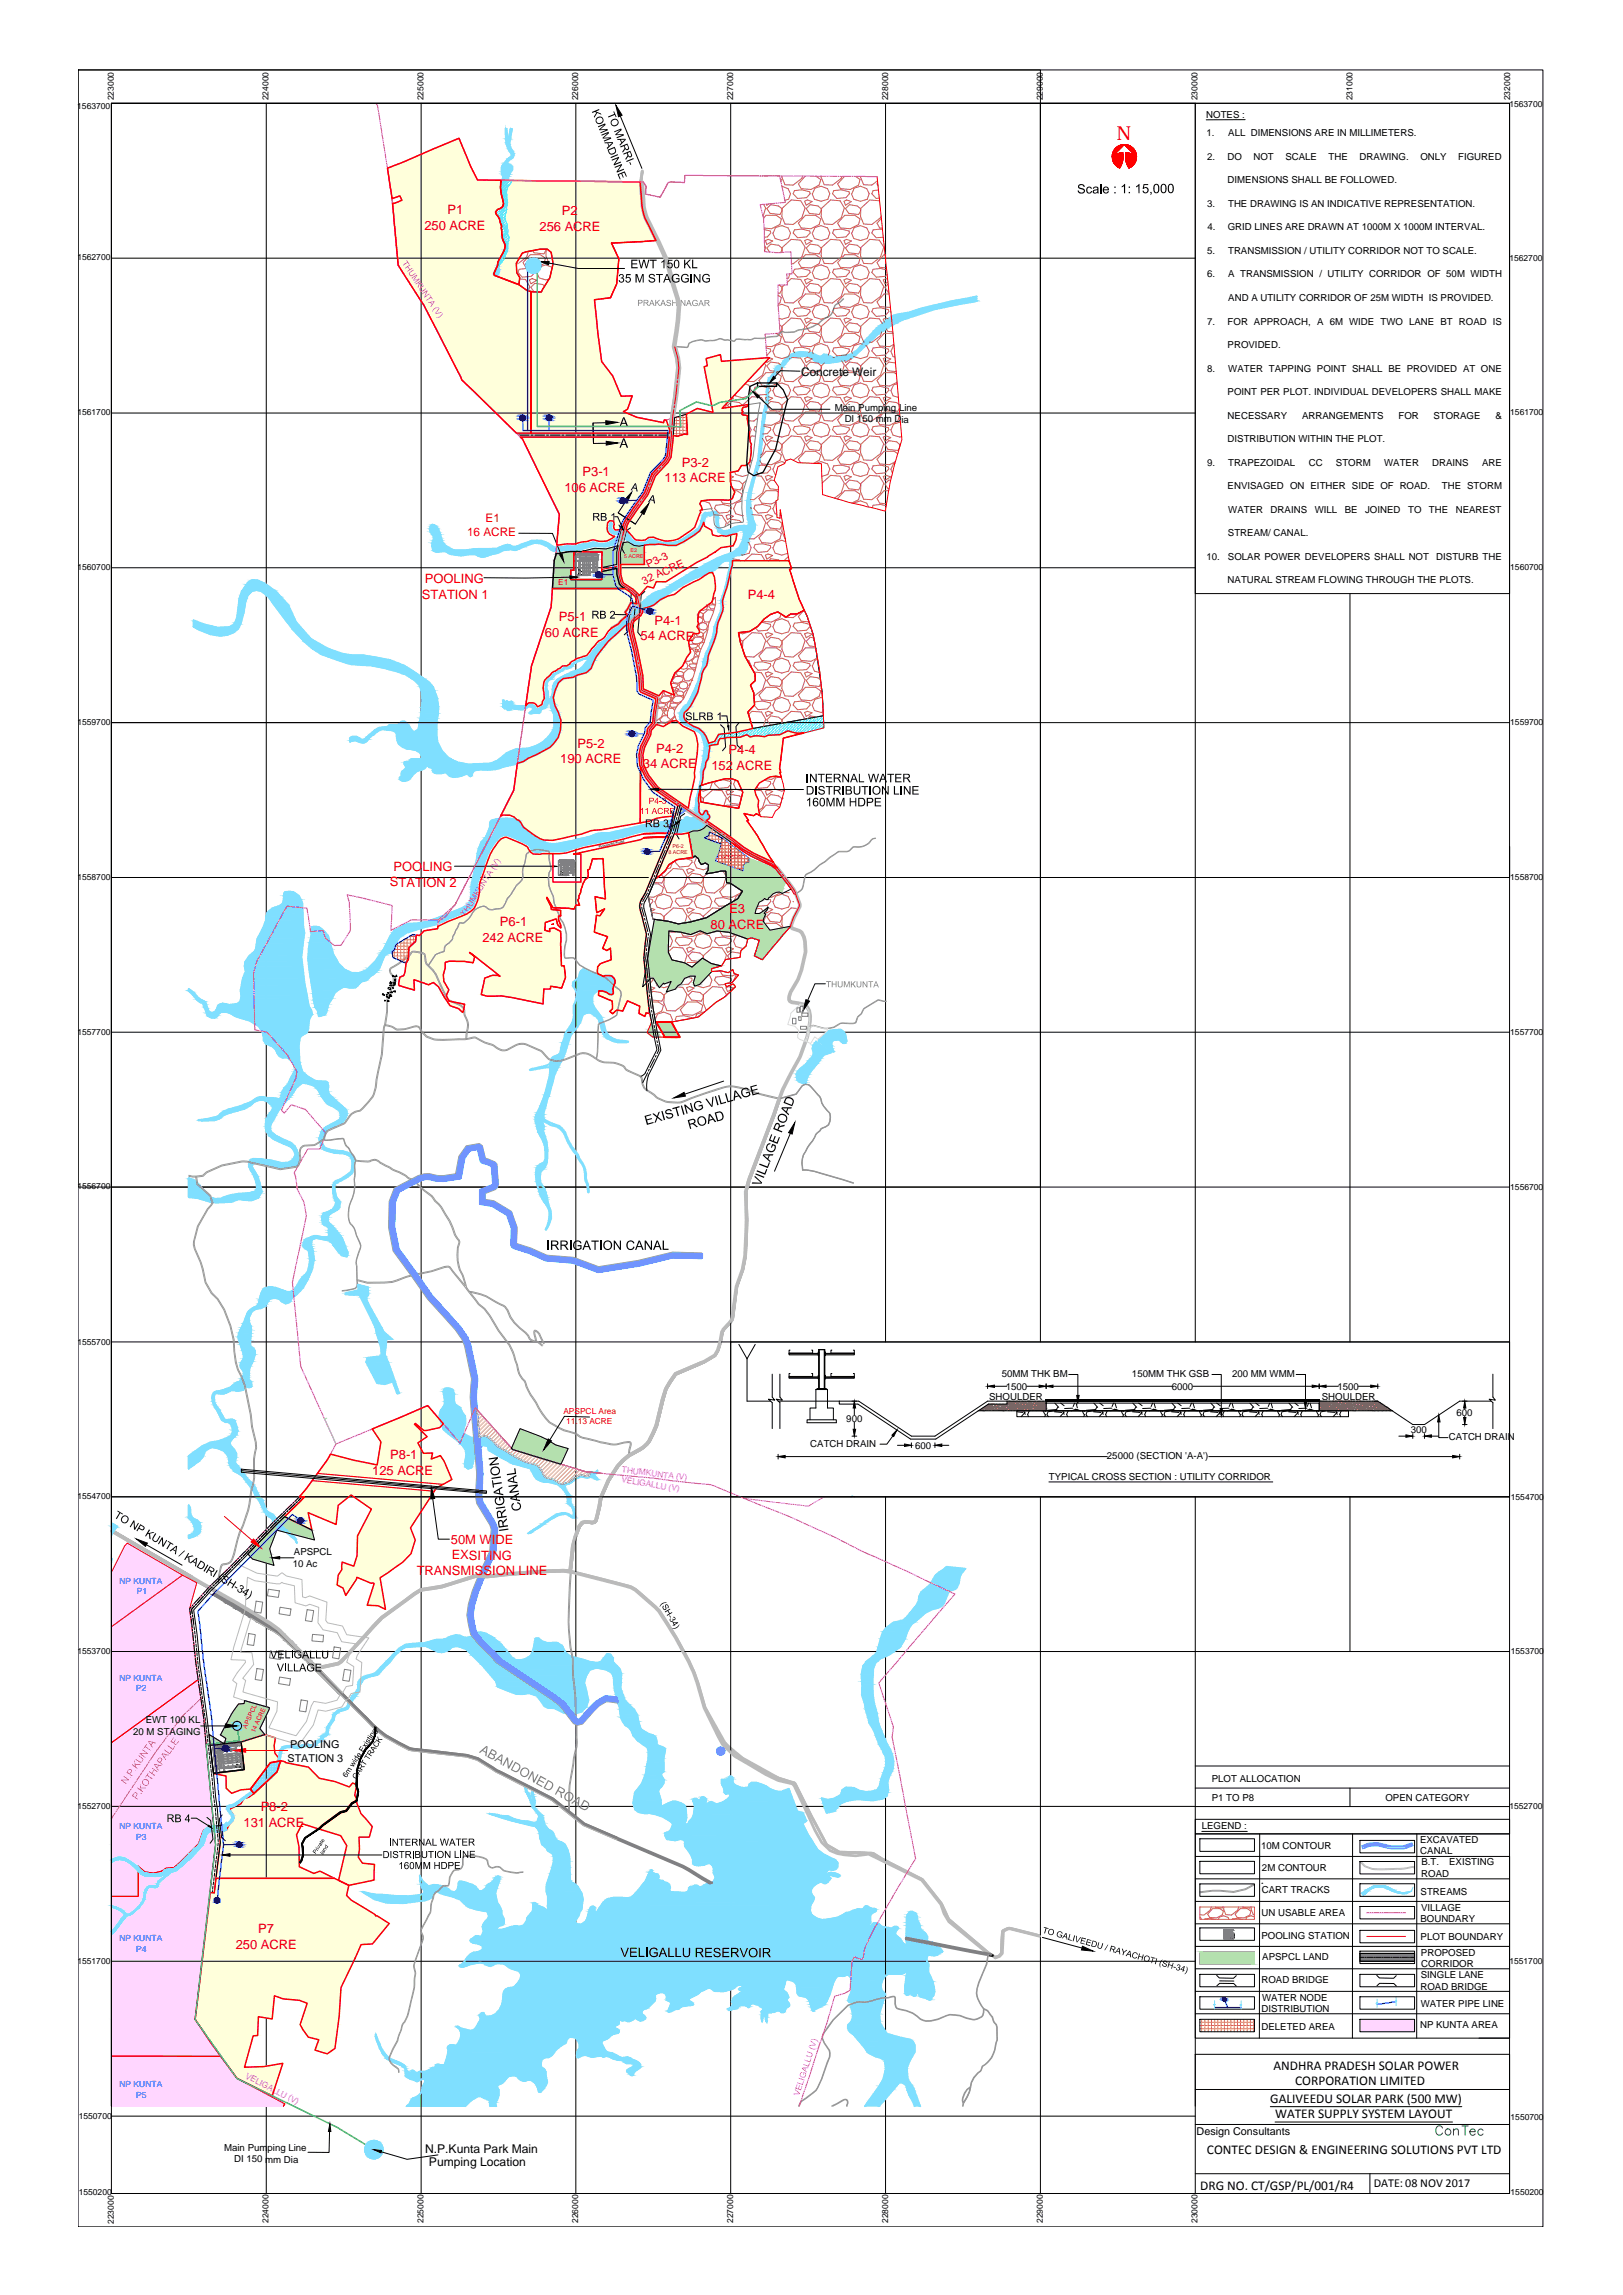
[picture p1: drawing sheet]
<svg xmlns="http://www.w3.org/2000/svg" width="420mm" height="594mm" viewBox="0 0 420 594" stroke-linecap="round" stroke-linejoin="round" font-family="sans-serif">
<defs><g id="words">
<text font-size="5" fill="#f00" x="289.1" y="36.2">N</text>
<g font-size="3.5">
<text x="329.7" y="535.8">ANDHRA PRADESH SOLAR POWER</text>
<text x="335.3" y="539.7">CORPORATION LIMITED</text>
<text x="328.9" y="544.4">GALIVEEDU SOLAR PARK (500 MW)</text>
<text x="330.1" y="548.4">WATER SUPPLY SYSTEM LAYOUT</text>
<text x="312.4" y="557.6">CONTEC DESIGN &amp; ENGINEERING SOLUTIONS PVT LTD</text>
<text x="310.7" y="566.8">DRG NO. CT/GSP/PL/001/R4</text>
</g>
<g font-size="3.3" fill="#f00">
<text x="109.9" y="59.5">250 ACRE</text>
<text x="115.9" y="55.4">P1</text>
<text x="139.7" y="59.8">256 ACRE</text>
<text x="145.5" y="55.7">P2</text>
<text x="150.8" y="123.3">P3-1</text>
<text x="172.1" y="124.8">113 ACRE</text>
<text x="176.5" y="120.8">P3-2</text>
<text x="146.1" y="127.3">106 ACRE</text>
<text x="109.2" y="155">STATION 1</text>
<text x="110" y="150.9">POOLING</text>
<text x="193.6" y="155.2">P4-4</text>
<text x="144.7" y="160.8">P5-1</text>
<text x="169.4" y="161.7">P4-1</text>
<text x="141.1" y="164.8">60 ACRE</text>
<text x="165.8" y="165.8">54 ACRE</text>
<text x="145" y="197.6">190 ACRE</text>
<text x="149.5" y="193.6">P5-2</text>
<text x="169.9" y="194.8">P4-2</text>
<text x="188.6" y="195.3">P4-4</text>
<text x="166.4" y="198.8">34 ACRE</text>
<text x="184.2" y="199.2">152 ACRE</text>
<text x="101.9" y="225.4">POOLING</text>
<text x="100.9" y="229.5">STATION 2</text>
<text x="129.4" y="239.8">P6-1</text>
<text x="188.8" y="236.5">E3</text>
<text x="124.9" y="243.8">242 ACRE</text>
<text x="184" y="240.5">80 ACRE</text>
<text x="101" y="377.7">P8-1</text>
<text x="96.4" y="381.7">125 ACRE</text>
<text x="116.7" y="399.7">50M WIDE</text>
<text x="107.9" y="407.7">TRANSMISSION LINE</text>
<text x="116.9" y="403.7">EXSITING</text>
<text x="63" y="472.8">131 ACRE</text>
<text x="67.5" y="468.8">P8-2</text>
<text x="66.8" y="500.4">P7</text>
<text x="61" y="504.4">250 ACRE</text>
</g>
<g font-size="3.1">
<text x="110" y="557.4">N.P.Kunta Park Main</text>
<text x="111.1" y="560.7">Pumping Location</text>
<text x="355.6" y="566.2">DATE: 08 NOV 2017</text>
</g>
<text font-size="3" x="207.4" y="97.4">Concrete Weir</text>
<g font-size="3" fill="#f00">
<text x="125.7" y="135.2">E1</text>
<text x="120.9" y="138.8">16 ACRE</text>
</g>
<g font-size="2.8" fill="#f00">
<text x="167.8" y="147" transform="rotate(-24 167.8 147)">P3-3</text>
<text x="166.7" y="151.3" transform="rotate(-24 166.7 151.3)">32 ACRE</text>
</g>
<g font-size="2.8">
<text x="75.2" y="452.4">POOLING</text>
<text x="74.4" y="456">STATION 3</text>
<text x="309.8" y="552.6">Design Consultants</text>
</g>
<g font-size="2.5">
<text x="312.3" y="30.5">NOTES :</text>
<text x="312.3" y="35.3">1.</text>
<text x="318" y="35.3">ALL DIMENSIONS ARE IN MILLIMETERS.</text>
<text x="312.5" y="41.4">2.</text>
<text x="317.8" y="41.4">DO</text>
<text x="324.5" y="41.4">NOT</text>
<text x="332.8" y="41.4">SCALE</text>
<text x="343.9" y="41.4">THE</text>
<text x="351.9" y="41.4">DRAWING.</text>
<text x="367.7" y="41.4">ONLY</text>
<text x="377.5" y="41.4">FIGURED</text>
<text x="317.8" y="47.5">DIMENSIONS SHALL BE FOLLOWED.</text>
<text x="312.5" y="53.5">3.</text>
<text x="317.9" y="53.5">THE DRAWING IS AN INDICATIVE REPRESENTATION.</text>
<text x="312.6" y="59.6">4.</text>
<text x="317.9" y="59.6">GRID LINES ARE DRAWN AT 1000M X 1000M INTERVAL.</text>
<text x="312.5" y="65.7">5.</text>
<text x="317.9" y="65.7">TRANSMISSION / UTILITY CORRIDOR NOT TO SCALE.</text>
<text x="312.5" y="71.8">6.</text>
<text x="318" y="71.8">A TRANSMISSION / UTILITY CORRIDOR OF 50M WIDTH</text>
<text x="318" y="77.9">AND A UTILITY CORRIDOR OF 25M WIDTH IS PROVIDED.</text>
<text x="312.5" y="84">7.</text>
<text x="317.8" y="84">FOR APPROACH, A 6M WIDE TWO LANE BT ROAD IS</text>
<text x="317.8" y="90.1">PROVIDED.</text>
<text x="312.5" y="96.2">8.</text>
<text x="318" y="96.2">WATER TAPPING POINT SHALL BE PROVIDED AT ONE</text>
<text x="216.1" y="106.3">Main Pumping Line</text>
<text x="317.8" y="102.3">POINT PER PLOT. INDIVIDUAL DEVELOPERS SHALL MAKE</text>
<text x="218.7" y="109.3">DI 150 mm Dia</text>
<text x="317.8" y="108.4">NECESSARY</text>
<text x="337.1" y="108.4">ARRANGEMENTS</text>
<text x="362" y="108.4">FOR</text>
<text x="371.1" y="108.4">STORAGE</text>
<text x="387.1" y="108.4">&amp;</text>
<text x="317.8" y="114.5">DISTRIBUTION WITHIN THE PLOT.</text>
<text x="312.5" y="120.6">9.</text>
<text x="317.9" y="120.6">TRAPEZOIDAL</text>
<text x="338.8" y="120.6">CC</text>
<text x="345.8" y="120.6">STORM</text>
<text x="358.3" y="120.6">WATER</text>
<text x="370.8" y="120.6">DRAINS</text>
<text x="383.7" y="120.6">ARE</text>
<text x="317.8" y="126.6">ENVISAGED ON EITHER SIDE OF ROAD.</text>
<text x="373.3" y="126.6">THE STORM</text>
<text x="318" y="132.7">WATER</text>
<text x="328.9" y="132.7">DRAINS</text>
<text x="340.4" y="132.7">WILL</text>
<text x="348.2" y="132.7">BE</text>
<text x="353.4" y="132.7">JOINED</text>
<text x="364.5" y="132.7">TO</text>
<text x="369.9" y="132.7">THE</text>
<text x="376.9" y="132.7">NEAREST</text>
<text x="317.9" y="138.8">STREAM/ CANAL.</text>
<text x="312.3" y="144.9">10.</text>
<text x="317.9" y="144.9">SOLAR POWER DEVELOPERS SHALL NOT</text>
<text x="371.8" y="144.9">DISTURB THE</text>
<text x="317.8" y="151">NATURAL STREAM FLOWING THROUGH THE PLOTS.</text>
<text x="259.3" y="356.6">50MM THK BM</text>
<text x="260.4" y="359.7">1500</text>
<text x="293" y="356.6">150MM THK GSB</text>
<text x="303.4" y="359.7">6000</text>
<text x="319" y="356.4">200 MM WMM</text>
<text x="346.2" y="359.7">1500</text>
<text x="256.1" y="362.4">SHOULDER</text>
<text x="342.2" y="362.4">SHOULDER</text>
<text x="219.1" y="368.1">900</text>
<text x="365.2" y="371">300</text>
<text x="377.1" y="366.6">600</text>
<text x="209.8" y="374.5">CATCH DRAIN</text>
<text x="236.9" y="375">600</text>
<text x="286.6" y="377.7">25000 (SECTION 'A-A')</text>
<text x="375" y="372.8">CATCH DRAIN</text>
<text x="271.5" y="383.1">TYPICAL CROSS SECTION : UTILITY CORRIDOR</text>
<text x="75.8" y="405.6">10 Ac</text>
<text x="76.1" y="402.6">APSPCL</text>
<text x="34.5" y="449.1">20 M STAGING</text>
<text x="37.7" y="446.1">EWT 100 KL</text>
<text x="313.7" y="461.3">PLOT ALLOCATION</text>
<text x="313.7" y="466.1">P1 TO P8</text>
<text x="358.7" y="466.3">OPEN CATEGORY</text>
<text x="311.1" y="473.5">LEGEND :</text>
<text x="326.5" y="478.5">10M CONTOUR</text>
<text x="367.6" y="477">EXCAVATED</text>
<text x="326.7" y="484.3">2M CONTOUR</text>
<text x="367.7" y="480">CANAL</text>
<text x="367.9" y="485.8">ROAD</text>
<text x="368" y="482.8">B.T.</text>
<text x="375.2" y="482.8">EXISTING</text>
<text x="326.7" y="490">CART TRACKS</text>
<text x="367.8" y="490.4">STREAMS</text>
<text x="326.6" y="496">UN USABLE AREA</text>
<text x="367.7" y="497.6">BOUNDARY</text>
<text x="367.9" y="494.6">VILLAGE</text>
<text x="326.6" y="501.8">POOLING STATION</text>
<text x="367.8" y="502.1">PLOT BOUNDARY</text>
<text x="326.8" y="507.4">APSPCL LAND</text>
<text x="367.8" y="506.3">PROPOSED</text>
<text x="367.9" y="509.3">CORRIDOR</text>
<text x="326.6" y="513.3">ROAD BRIDGE</text>
<text x="367.7" y="515.1">ROAD BRIDGE</text>
<text x="367.8" y="512">SINGLE LANE</text>
<text x="326.6" y="520.9">DISTRIBUTION</text>
<text x="326.7" y="517.9">WATER NODE</text>
<text x="367.8" y="519.5">WATER PIPE LINE</text>
<text x="326.6" y="525.4">DELETED AREA</text>
<text x="367.6" y="524.9">NP KUNTA AREA</text>
<text x="58" y="556.8">Main Pumping Line</text>
<text x="60.6" y="559.8">DI 150 mm Dia</text>
</g>
<g font-size="2.2">
<text x="20" y="28.2">1563700</text>
<text x="29.4" y="26" transform="rotate(-90 29.4 26)">223000</text>
<text x="69.5" y="26" transform="rotate(-90 69.5 26)">224000</text>
<text x="109.6" y="26" transform="rotate(-90 109.6 26)">225000</text>
<text x="149.7" y="26" transform="rotate(-90 149.7 26)">226000</text>
<text x="189.8" y="26" transform="rotate(-90 189.8 26)">227000</text>
<text x="229.9" y="26" transform="rotate(-90 229.9 26)">228000</text>
<text x="269.9" y="26" transform="rotate(-90 269.9 26)">229000</text>
<text x="310" y="26" transform="rotate(-90 310 26)">230000</text>
<text x="350.1" y="26" transform="rotate(-90 350.1 26)">231000</text>
<text x="390.8" y="27.8">1563700</text>
<text x="391" y="26" transform="rotate(-90 391 26)">232000</text>
<text x="20" y="67.4">1562700</text>
<text x="390.8" y="67.6">1562700</text>
<text x="20" y="107.5">1561700</text>
<text x="391" y="107.6">1561700</text>
<text x="20" y="147.6">1560700</text>
<text x="391" y="147.6">1560700</text>
<text x="20" y="187.6">1559700</text>
<text x="391" y="187.7">1559700</text>
<text x="20" y="227.7">1558700</text>
<text x="391" y="227.8">1558700</text>
<text x="20" y="267.8">1557700</text>
<text x="391" y="267.9">1557700</text>
<text x="20" y="307.9">1556700</text>
<text x="391" y="308">1556700</text>
<text x="20" y="348.1">1555700</text>
<text x="20" y="388.1">1554700</text>
<text x="391.1" y="388.2">1554700</text>
<text x="20" y="428.1">1553700</text>
<text x="391.1" y="428.3">1553700</text>
<text x="20" y="468.2">1552700</text>
<text x="390.8" y="468.4">1552700</text>
<text x="20" y="508.3">1551700</text>
<text x="390.8" y="508.5">1551700</text>
<text x="20.4" y="548.5">1550700</text>
<text x="391" y="548.7">1550700</text>
<text x="20.4" y="568.1">1550200</text>
<text x="391" y="568.3">1550200</text>
<text x="29.4" y="575.7" transform="rotate(-90 29.4 575.7)">223000</text>
<text x="69.5" y="575.5" transform="rotate(-90 69.5 575.5)">224000</text>
<text x="109.6" y="575.5" transform="rotate(-90 109.6 575.5)">225000</text>
<text x="149.7" y="575.5" transform="rotate(-90 149.7 575.5)">226000</text>
<text x="189.8" y="575.5" transform="rotate(-90 189.8 575.5)">227000</text>
<text x="229.9" y="575.5" transform="rotate(-90 229.9 575.5)">228000</text>
<text x="269.9" y="575.5" transform="rotate(-90 269.9 575.5)">229000</text>
<text x="310" y="575.5" transform="rotate(-90 310 575.5)">230000</text>
</g>
<g font-size="2.2" fill="#f00">
<text x="144.5" y="151.5">E1</text>
<text x="145.9" y="366">APSPCL Area</text>
<text x="146.6" y="368.6">11.13 ACRE</text>
</g>
<g font-size="2.2" fill="#f0f">
<text x="160.8" y="383.7" transform="rotate(9 160.8 383.7)">VELIGALLU (V)</text>
<text x="160.9" y="381.1" transform="rotate(7 160.9 381.1)">THUMKUNTA (V)</text>
<text x="63.4" y="537.9" transform="rotate(27 63.4 537.9)">VELIGALLU (V)</text>
</g>
<g font-size="2.2" fill="#00f">
<text x="30.9" y="409.9">NP KUNTA</text>
<text x="35.4" y="412.6">P1</text>
<text x="30.9" y="435">NP KUNTA</text>
<text x="35.3" y="437.7">P2</text>
<text x="30.9" y="473.5">NP KUNTA</text>
<text x="35.3" y="476.2">P3</text>
<text x="30.9" y="502.5">NP KUNTA</text>
<text x="35.3" y="505.2">P4</text>
<text x="30.9" y="540.3">NP KUNTA</text>
<text x="35.2" y="543">P5</text>
</g>
<g font-size="1.7" fill="#f00">
<text x="63.9" y="447.5" transform="rotate(-65 63.9 447.5)">APSPCL</text>
<text x="66" y="448.6" transform="rotate(-65 66 448.6)">14 ACRE</text>
</g>
<g font-size="1.4" fill="#f00">
<text x="163.2" y="142.8">E2</text>
<text x="161.6" y="144.5">5 ACRE</text>
<text x="173" y="221.1">8 ACRE</text>
<text x="174.1" y="219.4">P6-2</text>
</g>
<text font-size="1" x="155.1" y="219.6" transform="rotate(-14 155.1 219.6)">Proposed Road</text>
</g></defs>
<!-- layer: 0 -->
<path d="M168.2 253.5l.3-.3h2.3l1.1 1.5 2-.7 2.4 .7 .9-1.4 1.5-.6h1.3l-.5 1.7 .3 .9 1.3-.5 3.1-3.3 2.4-.2 1.9 .5 1.2-.8 .3 1 1.2 .4-1.7 2-1.8 .2 .4 .9 1.7-.8 .6 .7-2.6 2.6-2.5 1.5-4.8 3.8-6.7 1.3h-4.1l-.6-3.7z" fill="none" stroke="#808080" stroke-width=".26"/>
<g fill="none" stroke="#ab5959" stroke-width=".26">
<path d="M134.4 69.7l1.9-.2 2.1 .5v.5l-.8 1-2.4 .2-1.1-1.2zM134.5 72.2l1.5 .1 1.1 1.9-.3 1.1M136.8 65.1l-.5 1.4-2.2 1.8h-.4M137 72.5l.8-.4 1.2 .4-1.6 1zM137.3 65.9h2.6l1.3 .9-.4 1.5-2.1 1.1-2.6-.2-.7-1.2zM139 70.5l.6 1.5 1.7 .5 .9-.3M141 74.1l-.5-.5-2.1-.3-1 1.1 .8 1.2M141.3 64.5l-.5 1.2-2.5-.3-.4-.5M141.4 64.5l-.1 1.7 .8 2h1.1M143 69.2l-1.7-.6-1.6 .5-.6 1.4M168 232.6l.9 .3 .1 .5-.8 .9M168.4 235.1l1.1 .3-.9 .6"/>
<path d="M168.7 236.5l.3-.3 2 .3 .8 .8-.2 1M169.1 228.8h1.3l1.4 .9-.5 1.5-2.1 1.1-1.2-.1M169.5 233.4l.6 1.4 1.7 .5 1.8-.5 .5-1.4-.6-1.3-1.7-.6-1.6 .5-.6 1.4M171.1 226.4l.7 .7v.6l-.5 .9-2-.2M171.9 238.3l.1-1.2 2.3-2.1 2.5 .2 1.1 1.9-.6 1.8M172 227l2.3-2.2 2.5 .2 1.1 1.9-.8 2.5-2.3 1.8-2.2-.2-.8-1.9zM174.1 223.3l-.5 1.3-1.1 .3M175.1 232.6l2-.2 2 .5 .1 .5-.9 1-2.4 .2-1.1-1.2zM177.3 222.2l1.8 .5 .1 .5-.9 1-2.4 .2-1.1-1.2 .2-.5M177.8 235.3l.7-.3 1.2 .4-1.5 .9zM177.8 225.2l.7-.4 1.2 .4-1.5 1zM178.2 227.1l1-1.1 2 .4 .8 .7v.6l-.5 .9-2.5-.3z"/>
<path d="M179.7 223.2l.6 1.4 1.7 .6 1.4-.4M179.7 233.4l.6 1.4 1.7 .5 1.8-.5 .5-1.4-.6-1.3-1.7-.6-1.6 .5-.6 1.4M180.1 221.7l-.7 .4-.6-.1M180.4 221.9l-.6 1.3M181.3 231.3l-1.9 1-2.6-.2-.7-1.3 1.9-2h2.6l1.3 .9-.4 1.5-.2 .1M182 237.8v-.5l-.8-.8-2-.3-1 1.1 .8 1.2h.3M183 226.2l-.9 .8-.1 2.1 .9 1.9 2.1 .2 2.2-1.8 .8-2.4M186.7 235.2l-2.2-.2-2.4 2.1v.7M187.2 225.5l.8 1.3M189 233.8l.4-.4-.2-.5-2-.5-1.9 .2-.3 .8 1.1 1.2 1.7-.1M189.3 228.8h-1.2l-1.8 2 .7 1.3 2.6 .2 2.1-1.1 .2-.7M191.6 231.6l-1 .4-.6 1.2"/>
<path d="M195.8 235.1l1.3 .1 .4 .7M197.8 236.4v.1M198.1 236.8l.1 .3-.5 1.5M198.1 239.2l.2-.2h2.7l1.3 .9-.1 .3M198.5 235.1l-.3 .3M198.5 237.3l1-1.1 2.1 .3 .8 .8v.6l-.5 .9-2.5-.3zM198.9 235l1.1 .4-1.5 .9-.2-.5M198.9 232.7l.5 .2 .1 .5-.9 1-2.3 .2-.2-.1M200 233.4l.7 1.4 1.7 .5 1.7-.5 .6-1.4-.7-1.3-1.6-.6-1.6 .5-.6 1.4M201.9 231l-2.2 1.3-.4-.1M203.2 231l1.1 .1M205.3 233.4l.1 .1"/>
<path d="M205.3 233.4h.1M206.2 235.1l-1.4-.1-2.3 2.1-.1 2.2 .3 .8M168.2 253.5l.3-.3h2.3l1.1 1.5 2-.7 2.4 .7 .9-1.4 1.5-.6h1.3l-.5 1.7 .3 .9 1.3-.5 3.1-3.3 2.4-.2 1.9 .5 1.2-.8 .3 1 1.2 .4-1.7 2-1.8 .2 .4 .9 1.7-.8 .6 .7-2.6 2.6-2.5 1.5-4.8 3.8-6.7 1.3h-4.1l-.6-3.7zM168.4 255.4l1.1 .4-1 .6M168.6 257l.4-.4 2 .3 .8 .7v.6l-.5 1-2.5-.4M168.8 253.2l.2 .5-.7 .8M168.9 259.4h1.5l1.4 .9-.5 1.4-1.9 1M169.5 253.7l.6 1.5 1.7 .5 1.8-.5 .4-1.2M169.9 253.2l-.3 .5M172 257.5l2.3-2.1 2.5 .2 1.1 1.8-.8 2.6-2.3 1.7-2.2-.1-.8-1.9zM173 246.4l1.3-1.2 2.5 .2 1.1 1.8-.7 2M173.1 242.1l.4 .2 .6 1.3-.5 1.4-.6 .1"/>
<path d="M175 241.2h-1.8M175.1 242.8l2-.2 2 .5 .1 .5-.9 1-2.4 .2-1.1-1.2zM177.8 245.5l.7-.3 1.2 .4-1.5 .9zM177.8 255.7l.7-.3 1.2 .4-1.5 .9zM178 253l1.1 .2 .1 .5-.9 1-2.4 .3-.5-.5M178.2 257.6l1-1 2 .3 .8 .7v.6l-.5 1-2.5-.3zM179.7 243.6l.6 1.4 1.7 .5 1.8-.5 .5-1.4-.6-1.3-1.7-.7-1.6 .5-.6 1.5M179.7 253.7v.1M180.5 249.2h-2.5l-.4 .3M181.6 241.1l-.1 .2-2.1 1.1-2.6-.1-.5-1M182 248.1v-.7l-.8-.7-2-.3-1 1 .8 1.3 1.8 .2M182.1 248.2v-.9l2.4-2.1 2.4 .2 1.2 1.8-.5 1.6"/>
<path d="M183.4 252.3l.3 .1 .6 1.3-.5 1.5-1.8 .5-1.7-.6M185.1 251.4l-.7 .1M185.3 242.8l1.9-.2 2 .5 .2 .5-1 1-2.3 .2-1.1-1.2zM185.3 241l-.3 .3h-.5M186.3 241.1l.7 1.2 2.6 .1 .9-.4M186.4 251.3l.6 1.1 2.6 .2 .9-.4M187.9 257.8l.2-.4-1.2-1.8-2.4-.2-2.4 2.1-.1 2.2 .9 1.9M187.9 255.7l.8-.3 1.2 .4-1.5 .9zM187.9 245.5l.8-.3 1.2 .4-1.5 .9zM188.7 254.5l.7-.8-.2-.5-2-.5-1.9 .2-.3 .8 1.1 1.3 1.7-.2M189.9 243.6l.6 1.4 1.7 .5 .3-.1M189.9 253.7v.2"/>
<path d="M190.8 242.1l-.8 1.5M190.8 252.3l-.8 1.4M191.7 247l-.3-.3-2-.3-1 1 .5 .8M169.6 263.9l.6-1.4 1.6-.5 1.7 .6 .6 1.3-.2 .7M169.6 264.3l.2 .3M177.3 260.1l.7-.7h2.6l1.3 .9-.4 1.4-2.1 1.1-2.6-.2-.7-1.2zM179.1 263.6v-.2l-2-.5-2 .2-.3 .8 .3 .4M182.3 262.1l-.3-.1-1.6 .5-.4 .9"/>
</g>
<!-- layer: APSPCL LAND -->
<g fill="#b4e0ae" stroke="#b4e0ae" stroke-width=".26">
<path d="M186.3 224.6l2.9 .9h-3.7z"/>
<path d="M185.5 225.5h2.4z"/>
<path d="M198.7 234.8l.2 .1z"/>
<path d="M169.4 238l3.5 .4h-3.6z"/>
<path d="M191.5 240.7h7.8l.2 .2z"/>
<path d="M182.2 241.4h2.3l-1.4 .3z"/>
<path d="M178.5 241.9h.3z"/>
<path d="M190.1 241.9h1.5z"/>
<path d="M181.2 248.5l.6-.5 .8 .5z"/>
<path d="M169.9 254.5h1.9l-.9 .9z"/>
<path d="M173.2 255.1h2.3l-.7 .9z"/>
<path d="M185.5 225.5h1.1zM185.5 225.5h1.1l-1.4 .3z"/>
<path d="M187.9 225.5l.1 .7h3.3zM187.9 225.5h1.3l2.1 .7z"/>
<path d="M188 226.2l.1 2.3h5.3zM188 226.2h3.3l2.1 2.3z"/>
<path d="M188.1 228.5l5.5 .2zM188.1 228.5l5.5 .2z"/>
<path d="M189.1 228.7l2.8 1.8h3.4zM189.1 228.7h4.5l1.7 1.8z"/>
<path d="M191.9 230.5l.3 .2h3.1zM191.9 230.5h3.4v.2z"/>
<path d="M192.2 230.7l-1.3 2h5.3zM192.2 230.7h3.1l.9 2z"/>
<path d="M189.6 233.5h6.9l-5.6-.8zM190.9 232.7h5.3l.3 .8z"/>
<path d="M198.7 234.9l-.2 .3h.3zM198.7 234.9h.2l-.1 .3z"/>
<path d="M186.5 235.4h9.2l-6.1-1.9zM189.6 233.5h6.9l-.8 1.9z"/>
<path d="M198 235.5h.6l-.1-.3zM198.5 235.2h.3l-.2 .3z"/>
<path d="M196.7 236.4h1.1l.2-.9zM198 235.5h.6l-.8 .9z"/>
<path d="M196.6 236.5h1.3zM196.7 236.4l1.2 .1z"/>
<path d="M184.8 236.5h10.7l-9-1.1zM186.5 235.4h9.2l-.2 1.1z"/>
<path d="M195.5 236.5h2.4zM196.6 236.5h1.3z"/>
<path d="M184.8 236.5h10.7zM184.8 236.5h10.7z"/>
<path d="M184.6 236.6h13.6zM184.8 236.5l13.4 .1z"/>
<path d="M183 237.6h14.8l-13.2-1zM184.6 236.6h13.6l-.4 1z"/>
<path d="M181.3 237.9h16.3l-14.6-.3zM183 237.6h14.8l-.2 .3z"/>
<path d="M178.1 238.6h19.6l-16.4-.7zM181.3 237.9h16.3l.1 .7z"/>
<path d="M175.7 239.1h22.3l-19.9-.5zM178.1 238.6h19.6l.3 .5z"/>
<path d="M169.3 238.4l-.1 .7h6.5zM169.3 238.4h3.6l2.8 .7z"/>
<path d="M169.2 239.1l-.3 1.6h30.4zM169.2 239.1h28.8l1.3 1.6z"/>
<path d="M199.2 240.9h.3zM191.5 240.7l8 .2z"/>
<path d="M168.9 240.7l-.1 .2h22.8zM168.9 240.7h22.6l.1 .2z"/>
<path d="M181.2 240.9h10.4zM181.2 240.9h10.4z"/>
<path d="M168.8 240.9h12.4zM168.8 240.9h12.4z"/>
<path d="M168.8 240.9l12.3 .1zM168.8 240.9h12.4z"/>
<path d="M181.3 240.9l10.3 .1zM181.3 240.9l10.3 .1z"/>
<path d="M168.8 241v.2h4.3zM168.8 241h4.3v.2z"/>
<path d="M173.1 241l3.1 .3h4zM173.1 241h8l-.9 .3z"/>
<path d="M185.9 241l2.8 .4h2.9zM185.9 241h5.7v.4z"/>
<path d="M181.5 241l.7 .4h2.3zM181.5 241h4.4l-1.4 .4z"/>
<path d="M188.7 241.4l1.4 .5h1.5zM188.7 241.4h2.9v.5z"/>
<path d="M176.2 241.3l2.6 .6zM176.2 241.3h4l-1.4 .6z"/>
<path d="M190.1 241.9h1.5zM190.3 241.9h1.3v.5z"/>
<path d="M168.8 241.2l-.9 5.4h5.2zM168.8 241.2h4.3v5.4z"/>
<path d="M167.9 246.6l-.3 1.9h6.3zM167.9 246.6h5.2l.8 1.9z"/>
<path d="M167.6 248.5l-.2 .7h9.9zM167.6 248.5h6.3l3.4 .7z"/>
<path d="M180.2 249.4h3.9l-2.9-.9zM181.2 248.5h1.4l1.5 .9z"/>
<path d="M179.5 250h7.3l-6.6-.6zM180.2 249.4h3.9l2.7 .6z"/>
<path d="M167.4 249.2l-.1 .8h11.2zM167.4 249.2h9.9l1.2 .8z"/>
<path d="M179.1 250.4h6.3l-5.9-.4zM179.5 250h7.3l-1.4 .4z"/>
<path d="M167.3 250l-.1 .4h11.9zM167.3 250h11.2l.6 .4z"/>
<path d="M167.2 250.4v.4h17zM167.2 250.4h18.2l-1.2 .4z"/>
<path d="M167.2 250.8l-.1 .7h17.1zM167.2 250.8h17v.7z"/>
<path d="M167.1 251.5l-.3 1.2h16.3zM167.1 251.5h17.1l-1.1 1.2z"/>
<path d="M166.8 252.7v.3h11.1zM166.8 252.7h11.9l-.8 .3z"/>
<path d="M166.8 253v.2h10.6zM166.8 253h11.1l-.5 .2z"/>
<path d="M168.5 253.2h8.9zM168.5 253.2h8.9z"/>
<path d="M166.8 253.2h1.7zM166.8 253.2h1.7z"/>
<path d="M169.1 253.2l8.2 .1zM169.1 253.2h8.3z"/>
<path d="M169.1 253.3l.5 .8h7.2zM169.1 253.3h8.2l-.5 .8z"/>
<path d="M180 252.7l-.5 1.7h2zM180 252.7h3.1l-1.6 1.7z"/>
<path d="M169.6 254.1l.3 .4h2.7zM169.6 254.1h4.2l-1.2 .4z"/>
<path d="M173.8 254.1l-.3 .6h2.8zM173.8 254.1h3l-.5 .6z"/>
<path d="M171.8 254.5l.2 .2zM171.8 254.5h.8l-.6 .2z"/>
<path d="M179.5 254.4l.1 .5h1.5zM179.5 254.4h2l-.4 .5z"/>
<path d="M179.6 254.9l.1 .2h.6zM179.6 254.9h1.5l-.8 .2z"/>
<path d="M173.5 254.7l-.3 .4h2.3zM173.5 254.7h2.8l-.8 .4z"/>
<path d="M179.7 255.1l.1 .2zM179.7 255.1h.6z"/>
<path d="M166.8 253.2l-.4 2.2zM166.8 253.2h1.7l-2.1 2.2z"/>
<path d="M169.9 254.5l.6 .9h.4zM170.5 255.4h.4l-.2 .3z"/>
<path d="M173.2 255.1l-.4 .9h2zM172.8 256h2l-2.3 .7z"/>
</g>
<!-- layer: plot hatching -->
<g fill="#ffffdb" stroke="#ffffdb" stroke-width=".26">
<path d="M135.4 113.9h.2z"/>
<path d="M144.6 132.8h18.5z"/>
<path d="M144.8 133.6h.4z"/>
<path d="M159.2 137.1h1.3z"/>
<path d="M146.8 140.8h2.2z"/>
<path d="M144.1 141h1.2z"/>
<path d="M132.4 46.7h2.5z"/>
<path d="M133.8 73.5h.6l-.1 .2z"/>
<path d="M137.5 75.5l.4 .1z"/>
<path d="M160.8 102.6l2.9-.1z"/>
<path d="M172 108.7h.5z"/>
<path d="M135.6 113.1v.8h37.5zM135.6 113.1h37.6l-.1 .8z"/>
<path d="M135.4 113.9h37.7zM135.4 113.9h37.7z"/>
<path d="M135.4 113.9l1.6 3.3h35.7zM135.4 113.9h37.7l-.4 3.3z"/>
<path d="M137 117.2l.4 .8h35.2zM137 117.2h35.7l-.1 .8z"/>
<path d="M137.4 118l.5 1.1h34.2zM137.4 118h35.2l-.5 1.1z"/>
<path d="M137.9 119.1l.8 1.6h31.8zM137.9 119.1h34.2l-1.6 1.6z"/>
<path d="M138.7 120.7l.9 1.9h29.2zM138.7 120.7h31.8l-1.7 1.9z"/>
<path d="M139.6 122.6l.7 1.3h27.9zM139.6 122.6h29.2l-.6 1.3z"/>
<path d="M140.3 123.9l1.4 2.9h25.4zM140.3 123.9h27.9l-1.1 2.9z"/>
<path d="M141.7 126.8l.3 .7h24.8zM141.7 126.8h25.4l-.3 .7z"/>
<path d="M142 127.5l1.8 3.5h20.5zM142 127.5h24.8l-2.5 3.5z"/>
<path d="M143.8 131l.2 .5h19.9zM143.8 131h20.5l-.4 .5z"/>
<path d="M144.6 132.8h18.5zM144 131.5l.6 1.3h18.5zM144 131.5h19.9l-.8 1.3z"/>
<path d="M145.2 132.8v.8h17.3zM145.2 132.8h17.9l-.6 .8z"/>
<path d="M144.8 133.6l-.1 .7h17.4zM144.8 133.6h17.7l-.4 .7z"/>
<path d="M144.7 134.3v.3h17.1zM144.7 134.3h17.4l-.3 .3z"/>
<path d="M144.7 134.6l17.1 .2zM144.7 134.6h17.1z"/>
<path d="M157.8 134.8l3.9 .1zM157.8 134.8h4z"/>
<path d="M144.7 134.8l-.1 .6h12.7zM144.7 134.8h13.1l-.5 .6z"/>
<path d="M158.8 134.9l.2 .8h2.3zM158.8 134.9h2.9l-.4 .8z"/>
<path d="M159 135.7h2.3zM159 135.7h2.3z"/>
<path d="M144.6 135.4v.6h12.6zM144.6 135.4h12.7l-.1 .6z"/>
<path d="M159 135.7l-.2 .5h2.4zM159 135.7h2.3l-.1 .5z"/>
<path d="M144.6 136l-.1 .6h12.7zM144.6 136h12.6v.6z"/>
<path d="M144.5 136.6v.2h12.7zM144.5 136.6h12.7v.2z"/>
<path d="M158.8 136.2l.1 .6h2.2zM158.8 136.2h2.4l-.1 .6z"/>
<path d="M158.9 136.8l.3 .3h1.8zM158.9 136.8h2.2l-.1 .3z"/>
<path d="M159.2 137.1h1zM159.2 137.1h1z"/>
<path d="M144.5 136.8l-.1 .7h12.9zM144.5 136.8h12.7l.1 .7z"/>
<path d="M144.4 137.5v.7h13.3zM144.4 137.5h12.9l.4 .7z"/>
<path d="M144.4 138.2l-.1 .5h14.3zM144.4 138.2h13.3l.9 .5z"/>
<path d="M144.3 138.7l14.8 .1zM144.3 138.7l14.8 .1z"/>
<path d="M144.3 138.8v.4h14.4zM144.3 138.8h14.8l-.4 .4z"/>
<path d="M144.3 139.2l-.1 .4h13.9zM144.3 139.2h14.4l-.6 .4z"/>
<path d="M144.2 139.6h13.8zM144.2 139.6h13.9z"/>
<path d="M144.2 139.6v.2h13.5zM144.2 139.6h13.8l-.3 .2z"/>
<path d="M153.8 139.8l.6 .1h2.9zM153.8 139.8h3.9l-.4 .1z"/>
<path d="M144.2 139.8v.1h8.4zM144.2 139.8h9.1l-.7 .1z"/>
<path d="M154.4 139.9l2.8 .1zM154.4 139.9h2.9z"/>
<path d="M154.7 140l1.6 .1zM154.7 140h2.5z"/>
<path d="M155 140.1h1.3zM155 140.1h1.2zM155 140.1h1.2z"/>
<path d="M144.2 139.9v.2h8zM144.2 139.9h8.4l-.4 .2z"/>
<path d="M144.2 140.1l7.7 .1zM144.2 140.1h8z"/>
<path d="M144.2 140.2h7zM144.2 140.2h7.7z"/>
<path d="M144.2 140.2l6.3 .1zM144.2 140.2h7z"/>
<path d="M144.2 140.3l5.8 .1zM144.2 140.3h6.3z"/>
<path d="M144.2 140.4v.2h5.3zM144.2 140.4h5.8l-.5 .2z"/>
<path d="M144.2 140.6v.2h4.8zM144.2 140.6h5.3l-.5 .2z"/>
<path d="M144.2 140.8h4.8zM144.2 140.8h4.8z"/>
<path d="M144.2 140.8l1.8 .1zM144.2 140.8h2.6z"/>
<path d="M144.2 140.9l-.1 .1h1.2zM144.2 140.9h1.8z"/>
<path d="M144.1 141h1zM144.1 141h1z"/>
<path d="M132.4 46.7l4.1 .1zM132.4 46.7l4.1 .1z"/>
<path d="M132.4 46.8h7zM132.4 46.8h7z"/>
<path d="M132.4 46.8h9.9zM132.4 46.8h9.9z"/>
<path d="M132.4 46.8h11.4zM132.4 46.8h11.4z"/>
<path d="M132.3 46.8h13.6zM132.4 46.8h13.5z"/>
<path d="M132.3 46.8l15.6 .1zM132.3 46.8l15.6 .1z"/>
<path d="M132.3 46.9h18zM132.3 46.9h18z"/>
<path d="M132.3 46.9h18.2zM132.3 46.9h18.2z"/>
<path d="M132.3 46.9h18.7zM132.3 46.9h18.7z"/>
<path d="M132.3 46.9h19.1zM132.3 46.9h19.1z"/>
<path d="M132.3 46.9h19.3zM132.3 46.9h19.3z"/>
<path d="M132.3 46.9h19.4zM132.3 46.9h19.4z"/>
<path d="M132.3 46.9h19.5zM132.3 46.9h19.5z"/>
<path d="M132.3 46.9h19.7zM132.3 46.9h19.7z"/>
<path d="M132.3 46.9h19.9zM132.3 46.9h19.9z"/>
<path d="M132.3 46.9h20.1zM132.3 46.9h20.1z"/>
<path d="M132.3 46.9h20.3zM132.3 46.9h20.3z"/>
<path d="M132.3 46.9h20.7zM132.3 46.9h20.7z"/>
<path d="M132.3 46.9h21zM132.3 46.9h21z"/>
<path d="M132.3 46.9h21.5zM132.3 46.9h21.5z"/>
<path d="M132.3 46.9l21.7 .1zM132.3 46.9l21.7 .1z"/>
<path d="M132.3 47h22zM132.3 47h22z"/>
<path d="M132.3 47h22.4zM132.3 47h22.4z"/>
<path d="M132.3 47h22.7zM132.3 47h22.7z"/>
<path d="M132.3 47h23zM132.3 47h23z"/>
<path d="M132.3 47h23.2zM132.3 47h23.2z"/>
<path d="M132.3 47h23.6zM132.3 47h23.6z"/>
<path d="M132.3 47h24.1zM132.3 47h24.1z"/>
<path d="M132.3 47h24.3zM132.3 47h24.3z"/>
<path d="M132.3 47h24.6zM132.3 47h24.6z"/>
<path d="M132.3 47h25.2zM132.3 47h25.2z"/>
<path d="M132.3 47h25.9zM132.3 47h25.9z"/>
<path d="M132.3 47h26.6zM132.3 47h26.6z"/>
<path d="M132.3 47h27.2zM132.3 47h27.2z"/>
<path d="M132.3 47h27.5zM132.3 47h27.5z"/>
<path d="M132.3 47h28.2zM132.3 47h28.2z"/>
<path d="M132.3 47h28.7zM132.3 47h28.7z"/>
<path d="M132.3 47l29 .1zM132.3 47l29 .1z"/>
<path d="M132.3 47.1h29.4zM132.3 47.1h29.4z"/>
<path d="M132.3 47.1h30zM132.3 47.1h30z"/>
<path d="M132.3 47.1h31.3zM132.3 47.1h31.3z"/>
<path d="M132.3 47.1h32.1zM132.3 47.1h32.1z"/>
<path d="M132.3 47.1h33.4zM132.3 47.1h33.4z"/>
<path d="M132.3 47.1h33.4zM132.3 47.1h33.4z"/>
<path d="M132.3 47.1v.2h33.5zM132.3 47.1h33.4l.1 .2z"/>
<path d="M132.3 47.3l-.3 .5h33.8zM132.3 47.3h33.5v.5z"/>
<path d="M131.8 48h34l-33.8-.2zM132 47.8h33.8v.2z"/>
<path d="M131.8 48l-.3 .3h34.3zM131.8 48h34v.3z"/>
<path d="M131.5 48.3l-.4 1.3h34.8zM131.5 48.3h34.3l.1 1.3z"/>
<path d="M131.1 49.6l.1 1.5h34.8zM131.1 49.6h34.8l.1 1.5z"/>
<path d="M131.2 51.1v.7h34.9zM131.2 51.1h34.8l.1 .7z"/>
<path d="M131.2 51.8l.1 1h34.8zM131.2 51.8h34.9v1z"/>
<path d="M131.3 52.8l-.1 .7h35zM131.3 52.8h34.8l.1 .7z"/>
<path d="M131.2 53.5l-.1 .3h35.2zM131.2 53.5h35l.1 .3z"/>
<path d="M131.1 53.8v.6h35.3zM131.1 53.8h35.2l.1 .6z"/>
<path d="M131.1 54.4v.2h35.3zM131.1 54.4h35.3v.2z"/>
<path d="M131.1 54.6l-.3 1h35.9zM131.1 54.6h35.3l.3 1z"/>
<path d="M130.8 55.6l-.1 .4h36.1zM130.8 55.6h35.9l.1 .4z"/>
<path d="M130.7 56v.5h36.3zM130.7 56h36.1l.2 .5z"/>
<path d="M130.7 56.5v.3h36.4zM130.7 56.5h36.3l.1 .3z"/>
<path d="M130.7 56.8l.5 1.1h36.5zM130.7 56.8h36.4l.6 1.1z"/>
<path d="M131.4 58.7h36.7zM131.4 58.7h36.7zM131.2 57.9l.2 .8h36.7zM131.2 57.9h36.5l.4 .8z"/>
<path d="M131.4 58.7l-.2 .5h37.1zM131.4 58.7h36.7l.2 .5z"/>
<path d="M131.2 59.2l.2 .3h37.1zM131.2 59.2h37.1l.2 .3z"/>
<path d="M131.4 59.5v.4h37.3zM131.4 59.5h37.1l.2 .4z"/>
<path d="M131.4 59.9l-.1 .4h37.5zM131.4 59.9h37.3l.1 .4z"/>
<path d="M131.3 60.3l.1 .3h37.6zM131.3 60.3h37.5l.2 .3z"/>
<path d="M131.4 60.6l.4 .8h37.6zM131.4 60.6h37.6l.4 .8z"/>
<path d="M131.8 61.4l-.2 .9h38.2zM131.8 61.4h37.6l.4 .9z"/>
<path d="M131.6 62.3h37.9zM131.6 62.3h38.2z"/>
<path d="M131.6 62.3v.2h35zM131.6 62.3h37.9l-2.9 .2z"/>
<path d="M131.6 62.5l-.1 .4h26.8zM131.6 62.5h35l-8.3 .4z"/>
<path d="M131.5 62.9l-.1 .3h27.1zM131.5 62.9h26.8l.2 .3z"/>
<path d="M131.4 63.2l-.1 .4h27.3zM131.4 63.2h27.1l.1 .4z"/>
<path d="M131.3 63.6l.1 .2h27.3zM131.3 63.6h27.3l.1 .2z"/>
<path d="M131.4 63.8l27.4 .1zM131.4 63.8l27.4 .1z"/>
<path d="M131.3 63.9l.2 .4h27.5zM131.3 63.9h27.5l.2 .4z"/>
<path d="M131.5 64.3v.2h27.6zM131.5 64.3h27.5l.1 .2z"/>
<path d="M139.8 64.5h19.3zM139.8 64.5h19.3z"/>
<path d="M131.5 64.5l-.2 .7h4.9zM131.5 64.5h8.3l-3.6 .7z"/>
<path d="M141.7 64.5l1 .8h16.7zM141.7 64.5h17.4l.3 .8z"/>
<path d="M131.3 65.2l-.1 .2h4.5zM131.3 65.2h4.9l-.5 .2z"/>
<path d="M131.2 65.4v.1h4zM131.2 65.4h4.5z"/>
<path d="M131.2 65.5l-.2 .4h3.9zM131.2 65.5h4l-.3 .4z"/>
<path d="M142.7 65.3l.3 1.7h17.2zM142.7 65.3h16.7l.8 1.7z"/>
<path d="M131 65.9l-.6 1.2h3.9zM131 65.9h3.9l-.6 1.2z"/>
<path d="M130.4 67.1l-.5 .9h3.8zM130.4 67.1h3.9l-.6 .9z"/>
<path d="M129.7 68.1h4zM129.9 68h3.8z"/>
<path d="M143 67l.2 1.2h16.9zM143 67h17.2l-.1 1.2z"/>
<path d="M129.3 68.4h4.4l-4-.3zM129.7 68.1h4v.3z"/>
<path d="M129.3 68.4l-.1 .5h4.5zM129.3 68.4h4.4v.5z"/>
<path d="M129.1 68.9v.5h4.6zM129.1 68.9h4.6v.5z"/>
<path d="M129.1 69.4l.2 .4h4.4zM129.1 69.4h4.6v.4z"/>
<path d="M129.3 69.8l-.1 .8h4.6zM129.3 69.8h4.4l.1 .8z"/>
<path d="M129.2 70.6h4.6zM129.2 70.6h4.6z"/>
<path d="M129.2 70.6l-.4 .6h5.3zM129.2 70.6h4.6l.3 .6z"/>
<path d="M128.3 71.4h6l-5.5-.2zM128.8 71.2h5.3l.2 .2z"/>
<path d="M128.3 71.4l1.2 .4h5zM128.3 71.4h6l.2 .4z"/>
<path d="M143.2 68.2l-.9 3.7h17.5zM143.2 68.2h16.9l-.3 3.7z"/>
<path d="M142.3 71.9l-.9 1.6h18.3zM142.3 71.9h17.5l-.1 1.6z"/>
<path d="M129.5 71.8l4.3 1.7h.6zM129.5 71.8h5l-.1 1.7z"/>
<path d="M141.4 73.5l-.9 1.4h18.5zM141.4 73.5h18.3l-.7 1.4z"/>
<path d="M140.5 74.9l-.4 .7h18.6zM140.5 74.9h18.5l-.3 .7z"/>
<path d="M140.1 75.6h18.6zM140.1 75.6h18.6z"/>
<path d="M137.5 75.6h2.6zM137.5 75.6h2.6z"/>
<path d="M137.5 75.6v1.5h20.5zM137.5 75.6h21.2l-.7 1.5z"/>
<path d="M137.5 77.1v.3h18.2zM137.5 77.1h20.5l-2.3 .3z"/>
<path d="M137.5 77.4v.2h16.4zM137.5 77.4h18.2l-1.8 .2z"/>
<path d="M137.5 77.6v4.3h16.9zM137.5 77.6h16.4l.5 4.3z"/>
<path d="M137.5 81.9v4.4h17.3zM137.5 81.9h16.9l.4 4.4z"/>
<path d="M137.5 86.3v7.3h18.3zM137.5 86.3h17.3l1 7.3z"/>
<path d="M137.5 93.6v3.8h21.1zM137.5 93.6h18.3l2.8 3.8z"/>
<path d="M137.5 97.4v5.1h23.3zM137.5 97.4h21.1l2.2 5.1z"/>
<path d="M137.5 102.5l23.3 .1zM137.5 102.5l23.3 .1z"/>
<path d="M137.5 102.6v3.3h24.9zM137.5 102.6h26.1l-1.2 3.3z"/>
<path d="M137.5 105.9v.6h23.9zM137.5 105.9h24.9l-1 .6z"/>
<path d="M137.5 106.5v1.5h27.4zM137.5 106.5h23.9l3.5 1.5z"/>
<path d="M137.5 108v.7h30.9zM137.5 108h27.4l3.5 .7z"/>
<path d="M172 108.7l-.2 .7h.9zM172 108.7h.5l.2 .7z"/>
<path d="M137.5 108.7v.7h34.3zM137.5 108.7h30.9l3.4 .7z"/>
<path d="M137.5 109.4v2h35.9zM137.5 109.4h35.2l.7 2z"/>
<path d="M137.5 111.4v.7h35.8zM137.5 111.4h35.9l-.1 .7z"/>
</g>
<!-- layer: GRID -->
<path d="M269.3 26.7v320.7" fill="none" stroke="#000" stroke-width=".26"/>
<!-- layer: SOLAR PLOT BOUNDRY -->
<path d="M20.2 18.1h249.1v289.2h-249.1z" fill="none" stroke="#000" stroke-width=".26"/>
<!-- layer: VILLAGE BOUNDARY -->
<g fill="none" stroke="#f0f" stroke-width=".3">
<path d="M166.2 47.7l-.1-.6h.5l.7 1.2-.2 1.9 1.3 .3M166.2 48v.2M166.3 48.5v.2M166.3 49v1.2M166.4 50.5v.2M166.4 51.5l.2 2 .7 2.8 .7 1.4M166.4 51v.2M168.1 57.9l.1 .2M168.3 58.4l.2 .2M168.5 58.8l1.7 3.4-1.1 .1M168.6 50.6h.3M169.1 50.7h.3"/>
<path d="M171.7 49.7l-.8 1.3-1.3-.2M171.9 49.3l-.1 .2M172.1 48.8l-.1 .3M174.8 47.1l-1.8 .1-.7 1.4M175 47.1l.3 .1M175.5 47.2h.3M178.9 45.4h-1.6l-.1 1.9-1.2-.1M179.2 45.4h.2M179.7 45.4h.2M180.2 45.4h1.2M181.7 45.4h.2M182.2 45.5h.2"/>
<path d="M182.7 45.5h1.2M184.2 45.5h.2M184.7 45.5h.2M185.2 45.5h1.3M186.7 45.5h.2M187.2 45.5h.2M187.7 45.5h1.2M189.2 45.5h.3M189.7 45.5h.2M190.2 45.5h1.2M191.7 45.5h.3M192.2 45.5h.3"/>
<path d="M192.7 45.5h1.2M194.2 45.5h.3M194.7 45.5h.3M195.2 45.5h1.2M196.7 45.5h.2M197.1 54.4l.1 .2M197.2 45.5h.3M197.2 54.8l.1 .3M197.4 55.4l.3 2.3M197.7 45.5h1.2M197.8 58.4v.3M197.8 57.9v.3"/>
<path d="M197.8 58.9l.1 1.9M198.2 52.9l-1.4 .1 .3 1.1M198.7 52.8l-.3 .1M199.2 52.8h-.3M199.2 45.5h.2M199.7 45.5h.3M200.2 45.5h1.6l.4 1.6M200.7 52.6l-1.3 .1M201.2 52.6h-.3M201.6 52.5l-.2 .1M202.2 47.4l.1 .2M202.3 47.9l.1 .2"/>
<path d="M202.5 48.4l.2 1.2M202.7 49.8l.1 .3M202.9 50.3v.3M203 50.8l.3 1.6-1.4 .1M154.1 79.4v.2M154.1 79.9v.2M158.6 75.8l-.6 1.3-4.1 .5 .2 1.5M158.8 75.4l-.1 .2M159 74.9l-.1 .3M159.1 64.6l.1 .2M159.3 65.1l.1 .2M159.4 62.9h-1.1l.7 1.5"/>
<path d="M159.5 65.5l.7 1.5-.1 1.4M159.8 72.1l-.1 1.4-.6 1.2M159.8 71.6v.3M159.9 62.9h-.3M159.9 71.1l-.1 .3M160 69.6l-.1 1.3M160 69.1v.3M160.1 68.6l-.1 .3M160.1 62.9h.3M161.9 62.8h-1.3M162.4 62.7l-.3 .1M162.6 62.7h.3"/>
<path d="M164.4 62.6l-1.3 .1M164.9 62.6h-.3M165.1 62.6h.3M167.8 62.4l-2.2 .2M168.1 62.4h.2M168.5 62.3h.3M197.9 61v.2M197.9 61.5v.3M197.9 62v1.3M197.9 64.5v.6l1.2 .2M197.9 63.5v.3M197.9 64v.2"/>
<path d="M199.4 65.3h.2M199.9 65.3h.2M200.3 65.3h2.2M201.4 78.3l.2 2.5M201.4 74.8v.2M201.4 75.3v.2M201.4 75.8v1.2M201.4 77.3v.2M201.4 77.8v.2M202.7 65.3h.3M203.3 65.3h.2M203.7 72l.1 .2"/>
<path d="M203.8 65.2h.9l.1 1M203.8 72.5v.2M203.8 73v.8h-2.4v.7M204.8 66.9l.1 .3M204.8 66.4v.3M204.9 67.4v1.3M204.9 68.9v.3M204.9 69.4v.3M205 69.9v1h-1.4l.1 .8M154.2 80.4l.3 3.1M154.5 83.8l.1 .2M154.6 84.3v.2"/>
<path d="M154.6 84.8l.4 3.3M155.1 88.3v.3M155.1 88.8l.1 .3M155.2 89.4l.2 1.2M155.4 90.8v.3M155.5 91.3v.3M155.5 91.8l.3 1.8 1 1.3M157 95.2l.1 .2M157.3 95.6l.2 .1M157.6 96l1 1.4 .4 .8M159.1 98.5l.1 .2M159.3 98.9l.1 .2"/>
<path d="M159.5 99.4l.4 1.1M182.5 95.9v.3M182.6 96.4v.3M182.7 96.9l.2 1.3M182.9 98.4l.1 .2M183.1 98.9v.2M183.1 99.4l.5 2.2M184 92.5l-1.2 .3 .3 1.9-.8 .2 .1 .8M184.5 92.4h-.2M185 92.2l-.2 .1M185.3 92.1l1.2-.3 .3 1.7h1.2M188.3 93.4h.2"/>
<path d="M188.8 93.4h.2M190.5 93.2l-1.2 .1M190.8 93.2h.2M191.5 93.2h-.2M193.9 93l-2.1 .2M194.2 92.9h.2M194.7 92.9h.2M196.4 92.8l-1.2 .1M196.7 92.7h.2M197.4 92.7h-.2M198.2 88.1v.2M198.2 88.6l.1 .2"/>
<path d="M198.3 89.1l.1 1.2M198.4 90.6v.2M198.4 91.1v.2M198.5 91.6l.1 1-.9 .1M199.4 86.4l-1.4 .1 .2 1.3M199.7 86.4h.2M200.1 86.3h.3M201.6 81.5v.2M201.6 81v.3M201.6 82l.1 1.3M201.8 83.5v.3M201.8 84.5l.1 1.7-1.3 .1"/>
<path d="M201.8 84v.3M160.1 100.8l.1 .2M160.2 101.2l.1 .3M160.5 101.7l.3 .9 .8-.1M161.9 102.5h.2M162.4 102.5h.2M162.8 107.1l.2 .1M162.9 102.5h.8l-.4 1.1M162.9 104.8l-.5 1.1-1 .6 1.2 .5M163 104.3v.2M163.2 103.9l-.1 .2M163.3 107.3l.2 .1"/>
<path d="M163.7 107.5l1.2 .5 1.6 .3M166.7 108.4h.3M167.2 108.5h.2M167.7 108.6l1.2 .2M169.2 108.9l.2 .1M169.6 109h.3M175.2 107.9l-2.7 .8h-.5l-.2 .7-1.6-.3M175.7 107.8l-.2 .1M176.2 107.6l-.2 .1M178.5 106.8l-2 .8M179 106.5l-.2 .2M179.4 106.3l-.2 .1"/>
<path d="M182 106.1l-1.5-.4-.8 .5M182.2 106.2h.2M182.7 106.3h.2M183.6 101.8l.1 .3M183.7 102.3v.3M183.8 102.8l.2 1.2M184.1 104.3v.2M184.2 104.8v.2M184.3 105.3l.3 1.5-1.5-.4"/>
</g>
<!-- layer: STREAM -->
<g fill="none" stroke="#7fdfff" stroke-width=".51">
<path d="M67.6 459.6h.5M68 458.9h.1M68.3 458.9h.5M68.3 459.6h.5M68.5 458.2h.3M68.9 458.2h.5M68.9 458.9h.5M68.9 459.6h.5M69 457.6h.4M69.6 456.9h.5M69.6 457.6h.5M69.6 458.2h.5"/>
<path d="M69.6 458.9h.5M69.6 459.6h.5M70.3 456.3h.5M70.3 456.9h.5M70.3 457.6h.5M70.3 458.2h.5M70.3 458.9h.5M70.3 459.6h.5M71 456.3h.5M71 456.9h.5M71 457.6h.5M71 458.2h.5"/>
<path d="M71 458.9h.5M71.6 456.3h.5M71.6 456.9h.5M71.6 457.6h.5M71.6 458.2h.3M72.3 456.3h.2M64.9 463.2v.1M65 463h.4M65.2 463.6h.2M65.6 462.1v.2h.5M65.6 462.5v.5h.5M65.6 463.2v.4h.5"/>
<path d="M65.6 463.8v.3M66 461.6h.1M66.3 461.2v.4h.4M66.3 461.8v.5h.4M66.3 462.5v.5h.4M66.3 463.2v.4h.1M66.5 461h.2M66.9 461h.5M66.9 461.6h.5M66.9 462.3h.5M66.9 463h.3M67 460.3h.4"/>
<path d="M67.6 460.3h.5M67.6 461h.5M67.6 461.6h.5M67.6 462.3h.3M68.3 460.3h.5M68.3 461h.5M68.3 461.6h.3M68.9 460.3h.5M68.9 461h.4M69.6 460.3h.4"/>
</g>
<circle cx="66.9" cy="463.2" r=".25" fill="#7fdfff"/>
<g fill="none" stroke="#7fdfff" stroke-width=".51">
<path d="M67.6 459.5v.1M67.6 459.8v.5M68.3 458.6v.3M68.3 459.1v.5M68.3 459.8v.5M68.9 457.8v.4M68.9 458.5v.4M68.9 459.1v.5M68.9 459.8v.5M69.6 456.8v.1M69.6 457.1v.5M69.6 457.8v.4"/>
<path d="M69.6 458.5v.4M69.6 459.1v.5M69.6 459.8v.5M70.3 456.4v.5M70.3 457.1v.5M70.3 457.8v.4M70.3 458.5v.4M70.3 459.1v.5M70.3 459.8v.2M66.9 460.4v.6M66.9 461.1v.5M66.9 461.8v.5"/>
<path d="M66.9 462.5v.5M67.6 460.4v.6M67.6 461.1v.5M67.6 461.8v.5M67.6 462.5v.1M68.3 460.4v.6M68.3 461.1v.5M68.3 461.8v.1M68.9 460.4v.6M68.9 461.1v.2M69.6 460.4v.3"/>
</g>
<circle cx="70.3" cy="456.3" r=".25" fill="#7fdfff"/>
<g fill="none" stroke="#7fdfff" stroke-width=".51">
<path d="M115.1 359.5l1.3-.1 .8 .3 .4 1.1v2l.3 .8 1.2 .7 .5 1.3 .8 1 .1 1.9-.4 1-.1 1.4a3.9 3.9 0 0 0 4.6 1l.8-.2 .8 .3 1.2 .9 1.5 1.6 1.9 1a16.9 16.9 0 0 0 7.6 3.6l.8 .4 .9 1.1 .7 1.4 .6 .6 1.9 .4 1.7 1.1 .7 .1 1.8-.6 2.3-1.6 .8-.2 1.6 .4 .4-.2 .2-.6 .3-.2a1.16 1.16 0 0 0 1.6-.6v.6l-.3 .2h-1l-.4 .2 .2 .4 .6-.1 .2 .1a.7 .7 0 0 0 .7 .7v.3l-.6-.2a1.03 1.03 0 0 0-1.6-.3h-.9a2.15 2.15 0 0 0-2.6 .4l-1.3 1-1.4 .6a1.7 1.7 0 0 0 .7 1.8l.5 .8 .4 2.4a3.1 3.1 0 0 1 .9 2.6l.2 .4a.89 .89 0 0 1-1.5-.1 2.06 2.06 0 0 0-2.3-.3l-2.6 1.2-5 3.4-.9 .2 3.6-2.3a8.8 8.8 0 0 1 6.1-2.9l.7 .2 1.3 .8a3 3 0 0 0-1.4-3.5 5.1 5.1 0 0 0-5.1-5.6 3.8 3.8 0 0 1-4.1-2.6l-.6-.9-4.5-1.2-3.1-1.6-3.1-1.9-.2-1.1-1.2-.2-.9 .7-1.2 .5-.2 1.6-.7 2.9-.9 .4-.8-.6-.1-.8 .4-2.2-.2-1.4-2.1-2.3-3.6-2.9-.6-1.6a4 4 0 0 1 .9-4.7l.1-.9-.4-2.6zM71 456.1v.2M71 456.4v.5M71 457.1v.5M71 457.8v.4M71 458.5v.4M71 459.1v.3M71.6 456v.3M71.6 456.4v.5M71.6 457.1v.5M71.6 457.8v.4M71.6 458.5v.3"/>
<path d="M72.3 455.9v.4M72.3 456.4v.4"/>
</g>
<!-- layer: plot hatching -->
<g fill="#ffffdb" stroke="#ffffdb" stroke-width=".26">
<path d="M65.8 449.9l2.8-.9 2.7 .9z"/>
<path d="M72.7 455.8l.6 .1h-.6z"/>
<path d="M91.3 461.5l.6 .3h-.8z"/>
<path d="M58.8 463.1h6l-2.5 .2z"/>
<path d="M91.5 466.7l.8-.5 .1 .5z"/>
<path d="M56.7 474.2l.5 .1z"/>
<path d="M92.9 475.6h2.7z"/>
<path d="M82.2 484.6l.6-.2 .5 .2z"/>
<path d="M56.1 485h27.9l2.6 1.2z"/>
<path d="M87.6 486.7h8.9z"/>
<path d="M55.9 486.2h30.7z"/>
<path d="M54.9 490h.6z"/>
<path d="M97.2 496h.5z"/>
<path d="M96.6 502.6h.3z"/>
<path d="M94.1 503.2h1.7z"/>
<path d="M88.2 514.1h.3z"/>
<path d="M66.9 522h3.6v.3z"/>
<path d="M82.1 530.3h4.6l-1.3 .9z"/>
<path d="M68.3 535l4.9-.9-.2 .9z"/>
<path d="M67 540.8h4l-.3 1z"/>
<path d="M183.6 148.3h.9z"/>
<path d="M202.2 158.9h2.5l-.6 .5z"/>
<path d="M173.1 179.4h1.3l.2 .5z"/>
<path d="M167.5 178.8h4.2l-1 1.1z"/>
<path d="M174 186.7l1.1-.2 .2 .2z"/>
<path d="M169.9 187.5l1.5 .5h-1.9z"/>
<path d="M183.4 192.1h1l-1 .3z"/>
<path d="M165.8 198.5l.2 .4z"/>
<path d="M201.9 199.9l.2 .1z"/>
<path d="M201.6 201.1h.6z"/>
<path d="M181.7 202.7h1.7l-1.9 .6z"/>
<path d="M176.3 207.9h2.1l-.2 1.2z"/>
<path d="M192.8 210.6h3.8z"/>
<path d="M181.6 210.9h.3z"/>
<path d="M196.4 210.9l.2 .1z"/>
<path d="M196.4 210.9h.3z"/>
<path d="M173.7 211.3h1.1z"/>
<path d="M165.7 212.8h.8l-.8 .2z"/>
<path d="M198.6 222.5h1.1l.3 .4z"/>
<path d="M169.2 216.7h3.9z"/>
<path d="M140.5 221h2.3z"/>
<path d="M150.4 228.3h.7z"/>
<path d="M154.1 232.1l.4 .1z"/>
<path d="M149.3 234.3h.7z"/>
<path d="M149.7 234.3h.3z"/>
<path d="M143.8 235h5z"/>
<path d="M144.5 235h4.3z"/>
<path d="M146.7 235.1h2z"/>
<path d="M148.5 235.3h.1z"/>
<path d="M154.4 236l.2 .2z"/>
<path d="M154.4 236h.6l-.4 .2z"/>
<path d="M154.4 236.9l.3 .1z"/>
<path d="M142.8 240.3h.9z"/>
<path d="M107.8 242.1h.1z"/>
<path d="M156.9 245.9h.4z"/>
<path d="M117.2 248.8h5.4z"/>
<path d="M118.3 248.9h4.3z"/>
<path d="M119.4 248.9h3.2z"/>
<path d="M122.1 249.2h.4z"/>
<path d="M154.9 252.1h12.2z"/>
<path d="M127.5 252.5h.2z"/>
<path d="M156.1 252.7h.1z"/>
<path d="M156.1 252.7h.2z"/>
<path d="M110.3 254.7l.7 .2z"/>
<path d="M110.3 254.7h1.1l-.4 .2z"/>
<path d="M142.8 255.3h2.7z"/>
<path d="M143.1 255.4h2.4z"/>
<path d="M143.3 255.4h2.2z"/>
<path d="M143.4 255.4h2.1z"/>
<path d="M143.8 255.5h1.7z"/>
<path d="M144.2 255.6h1.2z"/>
<path d="M144.3 255.6h1.1z"/>
<path d="M144.5 255.6h.9z"/>
<path d="M145.1 255.7l.3 .1z"/>
<path d="M106.9 256.2l.4 .1z"/>
<path d="M155 256.5h1z"/>
<path d="M125.8 257.8h14.9z"/>
<path d="M126.2 257.9h.2z"/>
<path d="M138.1 259.4l2.5 .4z"/>
<path d="M138.1 259.4h2.5v.4z"/>
<path d="M116.5 260.3h3.7z"/>
<path d="M118.7 261.1h1.4z"/>
<path d="M159.9 261.5h1.4z"/>
<path d="M160.2 261.6h1.1z"/>
<path d="M160.9 261.6l.3 .1z"/>
<path d="M167.3 262.2h.8z"/>
<path d="M167.9 262.3h.2z"/>
<path d="M166.7 263h.3z"/>
<path d="M178 215.7h.3z"/>
<path d="M174.5 215.9h1.9z"/>
<path d="M103.8 366.8l6.9-3 2.6 3z"/>
<path d="M108.8 369.6h5l-3.3 .7z"/>
<path d="M109.6 376.2l2.4-.1z"/>
<path d="M85.6 376.4l1.5 .4h-1.7z"/>
<path d="M111.6 377.7l2.5-.9 .6 .9z"/>
<path d="M80.8 383.3l11.4 .9h-12.1z"/>
<path d="M100.1 383h16.9l-.5 .3z"/>
<path d="M79.8 391.6h7.5l-.1 1z"/>
<path d="M79.7 395.5h1v.6z"/>
<path d="M88.6 404.4h.1z"/>
<path d="M95.8 409.7h.6z"/>
<path d="M87.3 410.3h4l-.5 .8z"/>
<path d="M189.7 138.4l1.1-.2-.1 .2z"/>
<path d="M186.1 138.9h1.9z"/>
<path d="M169.6 141h1.9z"/>
<path d="M169.9 150.7h2.5z"/>
<path d="M167.6 151.9h1.7l-.2 .4z"/>
<path d="M163.9 152.6h3l-1.3 1.5z"/>
<path d="M183.7 92.6l2.8-.8 .1 .8z"/>
<path d="M190.5 105.1l3.2-.4-.1 .4z"/>
<path d="M180.3 105.9h.8z"/>
<path d="M176.9 112.5h1.1z"/>
<path d="M174.3 112.7l1.1 .2h-1.1z"/>
<path d="M186.7 129.4l2 .1z"/>
<path d="M186.7 129.4h2.2z"/>
<path d="M164.6 139.8h2.5z"/>
<path d="M171.6 139.9h2.7z"/>
<path d="M163.3 156h1.5l.1 .3z"/>
<path d="M162.6 161.5l.2-.1z"/>
<path d="M136.1 182.4h.3l-.3 .3z"/>
<path d="M131.3 211h34.4z"/>
<path d="M139.8 217.1h5.2l-1.6 .4z"/>
<path d="M117.7 36.3l1.1-.5 .2 .5z"/>
<path d="M101.5 51.3h.2z"/>
<path d="M62.4 450.9h8.7l-5.3-1zM65.8 449.9h5.5l-.2 1z"/>
<path d="M62.4 450.9l.1 1h8.4zM62.4 450.9h8.7l-.2 1z"/>
<path d="M62.5 451.9l.3 1.9h8.4zM62.5 451.9h8.4l.3 1.9z"/>
<path d="M62.8 453.8l.1 1.3h9.3zM62.8 453.8h8.4l1 1.3z"/>
<path d="M62.9 455.1l.1 .8h9zM62.9 455.1h9.3l-.2 .8z"/>
<path d="M72.7 455.9l-.1 .1h1.2zM72.7 455.9l1.1 .1z"/>
<path d="M72.6 456l-.1 .3h1.4zM72.6 456h1.2l.1 .3z"/>
<path d="M63 455.9v.4h7zM63 455.9h9l-2 .4z"/>
<path d="M63 456.3v.2h6.9zM63 456.3h7l-.1 .2z"/>
<path d="M72.5 456.3l-.1 .4h3.6zM72.5 456.3h1.4l2.1 .4z"/>
<path d="M72.4 456.7l-.3 .7h7.8zM72.4 456.7h3.6l3.9 .7z"/>
<path d="M63 456.5l.2 1.6h5.4zM63 456.5h6.9l-1.3 1.6z"/>
<path d="M72.1 457.4l-.4 1.2h9.3zM72.1 457.4h7.8l1.1 1.2z"/>
<path d="M55.3 459.1h12.6l-4.7-1zM63.2 458.1h5.4l-.7 1z"/>
<path d="M55.3 459.1l3.2 .6h8.9zM55.3 459.1h12.6l-.5 .6z"/>
<path d="M70 460.3h12.6l-10.9-1.7zM71.7 458.6h9.3l1.6 1.7z"/>
<path d="M69.1 461.2h17.6l-16.7-.9zM70 460.3h12.6l4.1 .9z"/>
<path d="M92.1 461.5l-.2 .3h.3zM92.1 461.5l.1 .3z"/>
<path d="M91.1 461.8l-.4 .5h1.5zM91.1 461.8h1.1v.5z"/>
<path d="M90.7 462.3l-.2 .2h1.8zM90.7 462.3h1.5l.1 .2z"/>
<path d="M67.6 462.5h22.8l-21.3-1.3zM69.1 461.2h17.6l3.7 1.3z"/>
<path d="M90.4 462.6h1.9zM90.5 462.5l1.8 .1z"/>
<path d="M67.6 462.5l22.8 .1zM67.6 462.5l22.8 .1z"/>
<path d="M58.5 459.7l.1 3.2h6.4zM58.5 459.7h8.9l-2.4 3.2z"/>
<path d="M58.6 462.9l.2 .2h6zM58.6 462.9h6.4l-.2 .2z"/>
<path d="M58.8 463.1l.2 .2h3.3zM59 463.3h3.3l-2.3 .9z"/>
<path d="M65.8 464.3h26.1l-24.3-1.7zM67.6 462.6h24.7l-.4 1.7z"/>
<path d="M65.2 464.7h26.6l-26-.4zM65.8 464.3h26.1l-.1 .4z"/>
<path d="M64.5 465.2h27.6l-26.9-.5zM65.2 464.7h26.6l.3 .5z"/>
<path d="M63.2 465.6h29.1l-27.8-.4zM64.5 465.2h27.6l.2 .4z"/>
<path d="M63.1 465.6h29.2zM63.2 465.6h29.1z"/>
<path d="M63.1 465.6l-.2 .5h29.3zM63.1 465.6h29.2l-.1 .5z"/>
<path d="M62.9 466.1l-.4 .6h28.5zM62.9 466.1h29.3l-1.2 .6z"/>
<path d="M91.4 466.8h1zM91.5 466.7l.9 .1z"/>
<path d="M91.2 466.9h1.3zM91.4 466.8l1.1 .1z"/>
<path d="M62.5 466.7l-.1 .2h28.5zM62.5 466.7h28.5l-.1 .2z"/>
<path d="M60.9 467.6h29.4l-27.9-.7zM62.4 466.9h28.5l-.6 .7z"/>
<path d="M59.4 468.4h30.4l-28.9-.8zM60.9 467.6h29.4l-.5 .8z"/>
<path d="M59.4 468.4l.2 .3h29.9zM59.4 468.4h30.4l-.3 .3z"/>
<path d="M91.2 466.9l-1.5 2h3.5zM91.2 466.9h1.3l.7 2z"/>
<path d="M59.6 468.7l.2 .3h28.3zM59.6 468.7h29.9l-1.4 .3z"/>
<path d="M88.2 469.3h5.2l-3.7-.4zM89.7 468.9h3.5l.2 .4z"/>
<path d="M87.9 469.5h5.5l-5.2-.2zM88.2 469.3h5.2v.2z"/>
<path d="M59.8 469l.5 .6h27zM59.8 469h28.3l-.8 .6z"/>
<path d="M60.3 469.6l.2 .9h25.5zM60.3 469.6h27l-1.3 .9z"/>
<path d="M86 470.8h8.7l-6.8-1.3zM87.9 469.5h5.5l1.3 1.3z"/>
<path d="M60.5 470.5l-.2 .8h24.7zM60.5 470.5h25.5l-1 .8z"/>
<path d="M60.3 471.3l-.5 .4h24.5zM60.3 471.3h24.7l-.7 .4z"/>
<path d="M59.5 472.1h24.4l-24.1-.4zM59.8 471.7h24.5l-.4 .4z"/>
<path d="M78.2 472.1l.7 .2h4.7zM78.2 472.1h5.7l-.3 .2z"/>
<path d="M59.5 472.1l-.2 .2h18.9zM59.5 472.1h18.7v.2z"/>
<path d="M78.9 472.3l4.6 .1zM78.9 472.3h4.7z"/>
<path d="M83.6 472.6h12.6l-10.2-1.8zM86 470.8h8.7l1.5 1.8z"/>
<path d="M83.5 472.7h12.8zM83.6 472.6l12.7 .1z"/>
<path d="M83.4 472.8h13zM83.5 472.7l12.9 .1z"/>
<path d="M79.3 472.4l2.4 .8h.9zM79.3 472.4h4.2l-.9 .8z"/>
<path d="M82.8 473.4h13.4l-12.8-.6zM83.4 472.8h13l-.2 .6z"/>
<path d="M81.7 473.2l.7 .2zM81.7 473.2h.9l-.2 .2z"/>
<path d="M82.6 473.5h13.6zM82.8 473.4l13.4 .1z"/>
<path d="M59.3 472.3l-.6 1.4h18.7zM59.3 472.3h18.9l-.8 1.4z"/>
<path d="M58.5 473.7h18.9zM58.7 473.7h18.7z"/>
<path d="M57.2 474.3h19.9l-18.6-.6zM58.5 473.7h18.9l-.3 .6z"/>
<path d="M56.7 474.3l.1 .7h20zM56.7 474.3h20.4l-.3 .7z"/>
<path d="M82.6 473.5l5.6 1.7h7.5zM82.6 473.5h13.6l-.5 1.7z"/>
<path d="M88.2 475.2l.2 .4h7.2zM88.2 475.2h7.5l-.1 .4z"/>
<path d="M56.8 475l.2 1.9h20.2zM56.8 475h20l.4 1.9z"/>
<path d="M57 476.9v.6h20.3zM57 476.9h20.2l.1 .6z"/>
<path d="M88.4 475.6l1.4 2.2h3.2zM88.4 475.6h4.5l.1 2.2z"/>
<path d="M57 477.5l-.1 .5h20.5zM57 477.5h20.3l.1 .5z"/>
<path d="M89.8 477.8l-.3 .8h3.6zM89.8 477.8h3.2l.1 .8z"/>
<path d="M89.5 478.6l-.5 2.2h3.8zM89.5 478.6h3.6l-.3 2.2z"/>
<path d="M89 480.8l-.3 1.5h5.1zM89 480.8h3.8l1 1.5z"/>
<path d="M88.7 482.3l-.1 .3h8.4zM88.7 482.3h5.1l3.2 .3z"/>
<path d="M56.9 478l-.6 5.2h21.2zM56.9 478h20.5l.1 5.2z"/>
<path d="M88.6 482.6l-.4 2h8.6zM88.6 482.6h8.4l-.2 2z"/>
<path d="M81.3 485h2.7l-1.8-.4zM82.2 484.6h1.1l.7 .4z"/>
<path d="M56.3 483.2l-.2 1.8h25.2zM56.3 483.2h21.2l3.8 1.8z"/>
<path d="M55.9 486.2h30.7zM56.1 485l30.5 1.2h-30.7z"/>
<path d="M88.2 484.6l-.6 2h9.2zM88.2 484.6h8.6v2z"/>
<path d="M87.6 486.6l8.9 .1zM87.6 486.6h9.2z"/>
<path d="M87.6 486.7l8.6 .1zM87.8 486.8h8.4l-5.9 1.2z"/>
<path d="M55.9 486.2l-.2 1.8h34.6zM55.9 486.2h30.7l3.7 1.8z"/>
<path d="M55.7 488l-.2 2h34.4zM55.7 488h34.6l-.4 2z"/>
<path d="M55.5 490h34.3zM55.5 490h34.4z"/>
<path d="M54.9 490v.6h34.8zM54.9 490h34.9l-.1 .6z"/>
<path d="M54.9 490.6l34.9 .1zM54.9 490.6l34.9 .1z"/>
<path d="M54.4 490.7l-.2 1.2h36.8zM54.4 490.7h35.4l1.2 1.2z"/>
<path d="M54.2 491.9l-.2 1.4h39.4zM54.2 491.9h36.8l2.4 1.4z"/>
<path d="M54 493.3l-.2 1.9h42.6zM54 493.3h39.4l3 1.9z"/>
<path d="M53.8 495.2v.5h43.4zM53.8 495.2h42.6l.8 .5z"/>
<path d="M53.8 495.7l-.1 .3h43.5zM53.8 495.7h43.4v.3z"/>
<path d="M53.7 496l-.2 1.9h47.3zM53.7 496h44l3.1 1.9z"/>
<path d="M53.5 497.9l-.4 3.3h45zM53.5 497.9h47.3l-2.7 3.3z"/>
<path d="M53.1 501.7h44.6zM53.1 501.7h44.6zM53.1 501.2v.5h44.6zM53.1 501.2h45l-.4 .5z"/>
<path d="M53.1 501.7l-.2 .9h44.1zM53.1 501.7h44.6l-.7 .9z"/>
<path d="M96.3 502.6h.6zM96.3 502.6h.7z"/>
<path d="M96.6 502.6l.3 .1zM96.7 502.7h.2z"/>
<path d="M52.9 502.6l43.1 .1zM52.9 502.6h43.4z"/>
<path d="M52.9 502.7v.1h43zM52.9 502.7h43.1z"/>
<path d="M93.8 502.9h2zM93.8 502.9h2zM93.5 502.8l2.3 .1zM93.5 502.8h2.4z"/>
<path d="M52.9 502.8l40.4 .1zM52.9 502.8h40.6z"/>
<path d="M93.8 502.9l.3 .2h1.7zM93.8 502.9h2v.2z"/>
<path d="M52.9 502.9v.2h40.2zM52.9 502.9h40.4l-.2 .2z"/>
<path d="M94.1 503.1l1.7 .1zM94.1 503.1l1.7 .1z"/>
<path d="M94.1 503.2h1.7zM94.1 503.2h1.7z"/>
<path d="M94.1 503.2h1.7zM94.1 503.2h1.7z"/>
<path d="M52.9 503.1l-.1 .3h40.2zM52.9 503.1h40.2l-.1 .3z"/>
<path d="M52.8 503.4v.3h40.3zM52.8 503.4h40.2l.1 .3z"/>
<path d="M52.8 503.7v.2h40.5zM52.8 503.7h40.3l.2 .2z"/>
<path d="M52.8 503.9l-.4 2.9h39.6zM52.8 503.9h40.5l-1.3 2.9z"/>
<path d="M52.4 506.8l-.1 .8h39.3zM52.4 506.8h39.6l-.4 .8z"/>
<path d="M52.3 507.6l-.6 5.8h37.1zM52.3 507.6h39.3l-2.8 5.8z"/>
<path d="M51.7 513.4l-.1 .7h36.9zM51.7 513.4h37.1l-.3 .7z"/>
<path d="M51.6 514.1l36.4 .1zM51.6 514.1h36.6z"/>
<path d="M51.6 514.2l-.1 .2h36.3zM51.6 514.2h36.4l-.2 .2z"/>
<path d="M51.5 514.4v.3h36.2zM51.5 514.4h36.3l-.1 .3z"/>
<path d="M51.5 514.7v.2h36.3zM51.5 514.7h36.2l.1 .2z"/>
<path d="M51.5 514.9l-.1 .2h36.6zM51.5 514.9h36.3l.2 .2z"/>
<path d="M51.4 515.1l36.8 .2zM51.4 515.1l36.8 .2z"/>
<path d="M51.4 515.3l-.1 1.3h36.9zM51.4 515.3h36.8v1.3z"/>
<path d="M71 516.6l2.3 .8h14.8zM71 516.6h17.2l-.1 .8z"/>
<path d="M73.3 517.4l4.2 .4h10.6zM73.3 517.4h14.8v.4z"/>
<path d="M77.5 517.8l2 .8h8.5zM77.5 517.8h10.6l-.1 .8z"/>
<path d="M79.5 518.6l-1.1 3.3h9.4zM79.5 518.6h8.5l-.2 3.3z"/>
<path d="M51.3 516.6l-.7 5.4h19.9zM51.3 516.6h19.7l-.5 5.4z"/>
<path d="M66.9 522l1.2 .3h2.4zM68.1 522.3h2.4v.3z"/>
<path d="M50.6 522v.3h16.3zM50.6 522h16.3v.3z"/>
<path d="M51 522.3v1h15.9zM51 522.3h15.9v1z"/>
<path d="M78.4 521.9l-.7 2.2h9.8zM78.4 521.9h9.4l-.3 2.2z"/>
<path d="M77.7 524.1l.7 1.3h8.9zM77.7 524.1h9.8l-.2 1.3z"/>
<path d="M50.9 523.3l2.5 3.6h13.3zM50.9 523.3h16l-.2 3.6z"/>
<path d="M53.4 526.9l12.1 .1zM53.4 526.9h13.3z"/>
<path d="M78.4 525.4l1.4 1.9h7.3zM78.4 525.4h8.9l-.2 1.9z"/>
<path d="M79.8 527.3l2.7 .7h4.5zM79.8 527.3h7.3l-.1 .7z"/>
<path d="M82.5 528l-.7 2h5zM82.5 528h4.5l-.2 2z"/>
<path d="M81.8 530l.3 .3h4.6zM81.8 530h5l-.1 .3z"/>
<path d="M53.4 527l2.8 4h8.2zM53.4 527h12.1l-1.1 4z"/>
<path d="M82.1 530.3l1 .9h2.3zM83.1 531.2h2.3l-.7 .5z"/>
<path d="M56.2 531l2.9 4h4.2zM56.2 531h8.2l-1.1 4z"/>
<path d="M63.3 535.1h9.6l-4.6-.1zM68.3 535h4.7l-.1 .1z"/>
<path d="M59.1 535l.1 .1h4.1zM59.1 535h4.2v.1z"/>
<path d="M59.2 535.1l1.8 2.3h11.1zM59.2 535.1h13.7l-.8 2.3z"/>
<path d="M61.7 537.4v.7h10.2zM61.7 537.4h10.4l-.2 .7z"/>
<path d="M61.7 538.1l5.3 2.7h4zM61.7 538.1h10.2l-.9 2.7z"/>
<path d="M67 540.8l2 1h1.7zM69 541.8h1.7l-.2 .7z"/>
<path d="M189.6 145.1v.4h14.8zM189.6 145.1h14.7l.1 .4z"/>
<path d="M189.6 145.5v.2h14.8zM189.6 145.5h14.8v.2z"/>
<path d="M189.6 145.7v.3h14.9zM189.6 145.7h14.8l.1 .3z"/>
<path d="M189.6 146v.2h15zM189.6 146h14.9l.1 .2z"/>
<path d="M189.6 146.2l15.1 .1zM189.6 146.2l15.1 .1z"/>
<path d="M189.6 146.3l-.1 .2h15.2zM189.6 146.3l15.1 .2z"/>
<path d="M189.5 146.5v.2h15.2zM189.5 146.5h15.2v.2z"/>
<path d="M189.5 146.7l-.1 .2h15.4zM189.5 146.7h15.2l.1 .2z"/>
<path d="M189.4 146.9l-.1 .2h15.6zM189.4 146.9h15.4l.1 .2z"/>
<path d="M189.3 147.1v.1h15.6zM189.3 147.1l15.6 .1z"/>
<path d="M189.3 147.2l15.3 .1zM189.3 147.2h15.6z"/>
<path d="M189.2 147.3h15.3zM189.3 147.3h15.3z"/>
<path d="M189.2 147.3l15.2 .1zM189.2 147.3h15.3z"/>
<path d="M189.2 147.4h15.2zM189.2 147.4h15.2z"/>
<path d="M189.2 147.4l15.2 .1zM189.2 147.4l15.2 .1z"/>
<path d="M189.2 147.5v.1h15.3zM189.2 147.5l15.3 .1z"/>
<path d="M189.2 147.6l15.3 .1zM189.2 147.6l15.3 .1z"/>
<path d="M189.2 147.7l-.1 .1h15.4zM189.2 147.7l15.3 .1z"/>
<path d="M189.1 147.8v.2h15.5zM189.1 147.8h15.4l.1 .2z"/>
<path d="M189.1 148l-.1 .3h15.7zM189.1 148h15.5l.1 .3z"/>
<path d="M189 148.3v.2h15.8zM189 148.3h15.7l.1 .2z"/>
<path d="M189 148.5l-.1 .3h16zM189 148.5h15.8l.1 .3z"/>
<path d="M182.4 149h2.4l-1.2-.7zM183.6 148.3h.9l.3 .7z"/>
<path d="M188.9 148.8l-.1 .5h16.2zM188.9 148.8h16l.1 .5z"/>
<path d="M181.8 149.4h3.2l-2.6-.4zM182.4 149h2.4l.2 .4z"/>
<path d="M188.8 149.3v.2h16.3zM188.8 149.3h16.2l.1 .2z"/>
<path d="M188.8 149.5l-.1 .2h16.5zM188.8 149.5h16.3l.1 .2z"/>
<path d="M181 150h4l-3.2-.6zM181.8 149.4h3.2v.6z"/>
<path d="M188.7 149.7l-.1 .7h16.7zM188.7 149.7h16.5l.1 .7z"/>
<path d="M179.6 150.6h5.5l-4.1-.6zM181 150h4l.1 .6z"/>
<path d="M188.6 150.4l-.2 .8h17.2zM188.6 150.4h16.7l.3 .8z"/>
<path d="M178.3 151.3h6.8l-5.5-.7zM179.6 150.6h5.5v.7z"/>
<path d="M177.6 151.7h7.6l-6.9-.4zM178.3 151.3h6.8l.1 .4z"/>
<path d="M188.4 151.2l-.2 .8h17.7zM188.4 151.2h17.2l.3 .8z"/>
<path d="M176.8 152.1h8.4l-7.6-.4zM177.6 151.7h7.6v.4z"/>
<path d="M188.2 152l-.1 .4h17.9zM188.2 152h17.7l.1 .4z"/>
<path d="M176.1 152.7h9.1l-8.4-.6zM176.8 152.1h8.4v.6z"/>
<path d="M175.5 153.1h9.5l-8.9-.4zM176.1 152.7h9.1l-.2 .4z"/>
<path d="M188.1 152.4l-.3 .8h18.5zM188.1 152.4h17.9l.3 .8z"/>
<path d="M174.8 153.7h10l-9.3-.6zM175.5 153.1h9.5l-.2 .6z"/>
<path d="M174.6 153.9h10.2l-10-.2zM174.8 153.7h10v.2z"/>
<path d="M187.8 153.2l-.4 1.1h19.2zM187.8 153.2h18.5l.3 1.1z"/>
<path d="M172.8 154.3h11.9l-10.1-.4zM174.6 153.9h10.2l-.1 .4z"/>
<path d="M187.4 154.3l-.1 .2h19.4zM187.4 154.3l19.3 .2z"/>
<path d="M187.3 154.5l-.1 .6h19.7zM187.3 154.5h19.4l.2 .6z"/>
<path d="M170.9 155.3h13.6l-11.7-1zM172.8 154.3h11.9l-.2 1z"/>
<path d="M187 155.6h20.1zM187 155.6h20.1zM187.2 155.1l-.2 .5h20.1zM187.2 155.1h19.7l.2 .5z"/>
<path d="M170.2 155.8h14.2l-13.5-.5zM170.9 155.3h13.6l-.1 .5z"/>
<path d="M187 155.6v.3h20.3zM187 155.6h20.1l.2 .3z"/>
<path d="M187 155.9l.1 .3h20.3zM187 155.9h20.3l.1 .3z"/>
<path d="M187.1 156.2l20.4 .2zM187.1 156.2l20.4 .2z"/>
<path d="M169.3 156.6h13.9l-13-.8zM170.2 155.8h14.2l-1.2 .8z"/>
<path d="M168.4 157h14.4l-13.5-.4zM169.3 156.6h13.9l-.4 .4z"/>
<path d="M187.1 156.4l.1 .6h20.5zM187.1 156.4h20.4l.2 .6z"/>
<path d="M168.1 157.1h14.5zM168.4 157h14.4z"/>
<path d="M187.2 157v.3h20.7zM187.2 157h20.5l.2 .3z"/>
<path d="M167.4 157.3h14.9l-14.2-.2zM168.1 157.1h14.5l-.3 .2z"/>
<path d="M187.2 157.3v.1h20.8zM187.2 157.3h20.7l.1 .1z"/>
<path d="M166.3 157.6h15.7l-14.6-.3zM167.4 157.3h14.9l-.3 .3z"/>
<path d="M187.2 157.4l-.1 .6h21.1zM187.2 157.4h20.8l.2 .6z"/>
<path d="M187.1 158h21zM187.1 158h21.1z"/>
<path d="M166.3 157.6l.1 .7h14.6zM166.3 157.6h15.7l-1 .7z"/>
<path d="M166.4 158.3l14.6 .1zM166.4 158.3l14.6 .1z"/>
<path d="M187.1 158l-.1 .4h20.4zM187.1 158h21l-.7 .4z"/>
<path d="M201.4 158.4l.7 .5h4.3zM201.4 158.4h6l-1 .5z"/>
<path d="M187 158.4l-.2 .5h13.1zM187 158.4h14.4l-1.5 .5z"/>
<path d="M202.1 158.9h2.6zM202.1 158.9h4.3z"/>
<path d="M186.8 158.9l-.1 .1h12.8zM186.8 158.9h13.1z"/>
<path d="M166.4 158.4l-.4 .6h14.8zM166.4 158.4h14.6l-.2 .6z"/>
<path d="M202.2 158.9l.6 .5h1.3zM202.8 159.4h1.3l-.6 .4z"/>
<path d="M166 159l-.1 .4h14.9zM166 159h14.8v.4z"/>
<path d="M186.7 159l-.3 1h11.6zM186.7 159h12.8l-1.5 1z"/>
<path d="M186.4 160l-.1 .3h11.5zM186.4 160h11.6l-.2 .3z"/>
<path d="M164.1 160.9h16.6l-14.8-1.5zM165.9 159.4h14.9l-.1 1.5z"/>
<path d="M164 160.9h16.7zM164.1 160.9h16.6z"/>
<path d="M186.3 160.3l-.4 .9h11.1zM186.3 160.3h11.5l-.8 .9z"/>
<path d="M164 160.9l-.2 .5h17.1zM164 160.9h16.7l.2 .5z"/>
<path d="M163.8 161.4l-.1 .6h16.9zM163.8 161.4h17.1l-.3 .6z"/>
<path d="M185.9 161.2l-.2 1h10.4zM185.9 161.2h11.1l-.9 1z"/>
<path d="M163.7 162v.2h16.7zM163.7 162h16.9l-.2 .2z"/>
<path d="M185.7 162.2l-.1 .4h9.8zM185.7 162.2h10.4l-.7 .4z"/>
<path d="M163.7 162.2l.2 1.1h17.2zM163.7 162.2h16.7l.7 1.1z"/>
<path d="M185.6 162.6v.8h8.5zM185.6 162.6h9.8l-1.3 .8z"/>
<path d="M185.6 163.4l-.1 .2h6.7zM185.6 163.4h8.5l-1.9 .2z"/>
<path d="M185.5 163.6l5.9 .2zM185.5 163.6h6.7z"/>
<path d="M163.9 163.3l.1 .5h17.1zM163.9 163.3h17.2v.5z"/>
<path d="M185.5 163.8h5.7zM185.5 163.8h5.9z"/>
<path d="M164 163.8l16.9 .1zM164 163.8h17.1z"/>
<path d="M179.5 163.9l1.3 .1zM179.5 163.9h1.4z"/>
<path d="M164.1 163.9v.3h15.3zM164.1 163.9h15.4l-.1 .3z"/>
<path d="M164.1 164.2l.1 .4h15zM164.1 164.2h15.3l-.2 .4z"/>
<path d="M185.5 163.8l-.4 1.3h6.3zM185.5 163.8h5.7l.2 1.3z"/>
<path d="M164.2 164.6l.4 1.4h13.6zM164.2 164.6h15l-1 1.4z"/>
<path d="M185.1 165.1l-.3 1.1h6.9zM185.1 165.1h6.3l.3 1.1z"/>
<path d="M184.8 166.2l-.1 .2h7zM184.8 166.2h6.9v.2z"/>
<path d="M164.6 166v.4h13.7zM164.6 166h13.6l.1 .4z"/>
<path d="M164.6 166.4l.4 1.4h13.5zM164.6 166.4h13.7l.2 1.4z"/>
<path d="M184.7 166.4l-.7 1.6h8.2zM184.7 166.4h7l.5 1.6z"/>
<path d="M165 167.8l.1 .3h13.5zM165 167.8h13.5l.1 .3z"/>
<path d="M165.1 168.1l.1 .7h13.6zM165.1 168.1h13.5l.2 .7z"/>
<path d="M184 168l-.5 1.3h9.2zM184 168h8.2l.5 1.3z"/>
<path d="M183.5 169.3l-.2 .5h9.5zM183.5 169.3h9.2l.1 .5z"/>
<path d="M183.3 169.8l9.6 .1zM183.3 169.8l9.6 .1z"/>
<path d="M165.2 168.8l.3 1.4h12.3zM165.2 168.8h13.6l-1 1.4z"/>
<path d="M183.3 169.9v.6h10zM183.3 169.9h9.6l.4 .6z"/>
<path d="M183.3 170.5l-.2 1.1h10.7zM183.3 170.5h10l.5 1.1z"/>
<path d="M183.1 171.6l-.2 .7h11.3zM183.1 171.6h10.7l.4 .7z"/>
<path d="M182.9 172.3h11.4zM182.9 172.3h11.4z"/>
<path d="M165.5 170.2l.4 2.2h10.8zM165.5 170.2h12.3l-1.1 2.2z"/>
<path d="M182.9 172.3l-.7 1h12.6zM182.9 172.3h11.4l.5 1z"/>
<path d="M165.9 172.4l.4 1.8h8.4zM165.9 172.4h10.8l-2 1.8z"/>
<path d="M182.2 173.3l-.4 1.1h13.6zM182.2 173.3h12.6l.6 1.1z"/>
<path d="M181.8 174.4l-.1 .1h13.8zM181.8 174.4l13.7 .1z"/>
<path d="M166.3 174.2l.1 .7h7.9zM166.3 174.2h8.4l-.4 .7z"/>
<path d="M181.7 174.5l-.2 1.3h14zM181.7 174.5h13.8v1.3z"/>
<path d="M181.5 175.8l-.1 .4h14.1zM181.5 175.8h14v.4z"/>
<path d="M166.4 174.9l.1 1.8h7.1zM166.4 174.9h7.9l-.7 1.8z"/>
<path d="M181.4 176.2l-.3 1.1h13.2zM181.4 176.2h14.1l-1.2 1.1z"/>
<path d="M181.1 177.3l-.1 .2h13.4zM181.1 177.3h13.2l.1 .2z"/>
<path d="M166.5 176.7l.1 1.6h7.5zM166.5 176.7h7.1l.5 1.6z"/>
<path d="M166.6 178.3l.8 .4h6.8zM166.6 178.3h7.5l.1 .4z"/>
<path d="M167.4 178.7l6.8 .1zM167.4 178.7l6.8 .1z"/>
<path d="M181 177.5l-.4 1.8h14.5zM181 177.5h13.4l.7 1.8z"/>
<path d="M180.6 179.3l14.5 .1zM180.6 179.3l14.5 .1z"/>
<path d="M171.7 178.8l1.4 .6h1.3zM171.7 178.8h2.5l.2 .6z"/>
<path d="M167.5 178.8l2.7 1.1h.5zM170.2 179.9h.5l-.1 .2z"/>
<path d="M180.6 179.4l-1.2 2.2h15.9zM180.6 179.4h14.5l.2 2.2z"/>
<path d="M179.4 181.6l-.5 .9h16.4zM179.4 181.6h15.9v.9z"/>
<path d="M178.9 182.5l-.1 .2h16.3zM178.9 182.5h16.4l-.2 .2z"/>
<path d="M178.8 182.7l-.8 1.1h16.1zM178.8 182.7h16.3l-1 1.1z"/>
<path d="M177.3 184.3h16.3l-15.6-.5zM178 183.8h16.1l-.5 .5z"/>
<path d="M177.3 184.3l-.1 .1h16.4zM177.3 184.3l16.3 .1z"/>
<path d="M177.2 184.4l-.1 .6h16.7zM177.2 184.4h16.4l.2 .6z"/>
<path d="M177.1 185v.6h16.9zM177.1 185h16.7l.2 .6z"/>
<path d="M177.1 185.6l.3 .8h16.8zM177.1 185.6h16.9l.2 .8z"/>
<path d="M177.4 186.4l.8 .8h16.3zM177.4 186.4h16.8l.3 .8z"/>
<path d="M171.8 188h5l-2.8-1.3zM174 186.7h1.3l1.5 1.3z"/>
<path d="M178.2 187.2l1.3 .8h15.2zM178.2 187.2h16.3l.2 .8z"/>
<path d="M171.8 188h5zM171.8 188h5z"/>
<path d="M169.5 188h1.9zM169.5 188h1.9z"/>
<path d="M171.7 188.1h5.3zM171.8 188l5.2 .1z"/>
<path d="M169.4 188.1h2.3zM169.5 188l2.2 .1z"/>
<path d="M179.5 188l1.4 .6h14zM179.5 188h15.2l.2 .6z"/>
<path d="M180.9 188.6h13.9zM180.9 188.6h14z"/>
<path d="M169.4 188.1l-.8 1h10.4zM169.4 188.1h7.6l2 1z"/>
<path d="M180.9 188.6l.7 .6h10.7zM180.9 188.6h13.9l-2.5 .6z"/>
<path d="M168.6 189.1l-.1 .3h11.2zM168.6 189.1h10.4l.7 .3z"/>
<path d="M203.3 189.5h1.8l-1.1-.3zM204 189.2l1.1 .3z"/>
<path d="M181.6 189.2l.4 .4h8.7zM181.6 189.2h10.7l-1.6 .4z"/>
<path d="M182 189.6h8zM182 189.6h8.7z"/>
<path d="M202.8 189.8h3.4l-2.9-.3zM203.3 189.5h1.8l1.1 .3z"/>
<path d="M202.2 190.1h4.6l-4-.3zM202.8 189.8h5.2l-1.2 .3z"/>
<path d="M182.1 189.6l.3 .5h3.6zM182.1 189.6h7.9l-4 .5z"/>
<path d="M201.9 190.2h4.3zM202.2 190.1h4.6z"/>
<path d="M168.5 189.4v.8h11.6zM168.5 189.4h11.2l.4 .8z"/>
<path d="M198.9 190.3h6.9zM201.9 190.2h4.3z"/>
<path d="M192.8 190.4h.9l-.4-.2zM193.3 190.2l.4 .2z"/>
<path d="M182.4 190.1l.3 .4h3.1zM182.4 190.1h3.6l-.2 .4z"/>
<path d="M168.5 190.2l-.2 .4h12zM168.5 190.2h11.6l.2 .4z"/>
<path d="M194.5 190.7h3.3l-2.4-.2zM195.4 190.5l2.4 .2z"/>
<path d="M198 190.7h6.2l-5.3-.4zM198.9 190.3h6.9l-1.6 .4z"/>
<path d="M194.5 190.7h3.5zM194.5 190.7h3.5z"/>
<path d="M192 190.7h2.1l-1.3-.3zM192.8 190.4h.9l.4 .3z"/>
<path d="M194.2 190.8h9.7zM194.5 190.7h9.7z"/>
<path d="M191.8 190.8h2.4zM192 190.7l2.2 .1z"/>
<path d="M191.7 190.8h12.1zM191.8 190.8h12.1z"/>
<path d="M190.3 190.9h13.3zM191.7 190.8h12.1z"/>
<path d="M188.2 190.9h15.1zM190.3 190.9h13.3z"/>
<path d="M187.7 191.1h15.1l-14.6-.2zM188.2 190.9h15.1l-.5 .2z"/>
<path d="M187.4 191.2h15.4zM187.7 191.1l15.1 .1z"/>
<path d="M182.7 190.5l.5 1.2h2zM182.7 190.5h3.1l-.6 1.2z"/>
<path d="M183.2 191.7l.1 .2h1.7zM183.2 191.7h2l-.2 .2z"/>
<path d="M186.4 191.2l-.5 .8h16.8zM186.4 191.2h16.4l-.1 .8z"/>
<path d="M185.9 192v.1h16.8zM185.9 192l16.8 .1z"/>
<path d="M183.3 191.9l.1 .2h1zM183.3 191.9h1.7l-.6 .2z"/>
<path d="M168.3 190.6l-1 2h13.4zM168.3 190.6h12l.4 2z"/>
<path d="M185.9 192.1v.6h16.7zM185.9 192.1h16.8l-.1 .6z"/>
<path d="M184.5 192.9h18.1l-16.7-.2zM185.9 192.7h16.7v.2z"/>
<path d="M183.6 193.1h18.9l-18-.2zM184.5 192.9h18.1l-.1 .2z"/>
<path d="M167.3 192.6l-.3 .6h13.7zM167.3 192.6h13.4v.6z"/>
<path d="M167 193.2l-.2 .3h13.8zM167 193.2h13.7l-.1 .3z"/>
<path d="M183.7 193.6h18.8zM183.7 193.6h18.8zM183.6 193.1l.1 .5h18.8zM183.6 193.1h18.9v.5z"/>
<path d="M183.7 193.6l-.1 .7h18.8zM183.7 193.6h18.8l-.1 .7z"/>
<path d="M166.8 193.5l-.2 1.4h13.9zM166.8 193.5h13.8l-.1 1.4z"/>
<path d="M183.6 194.3l-.2 1.1h18.9zM183.6 194.3h18.8l-.1 1.1z"/>
<path d="M166.6 194.9l-.2 .6h14zM166.6 194.9h13.9l-.1 .6z"/>
<path d="M183.4 195.4v.5h18.8zM183.4 195.4h18.9l-.1 .5z"/>
<path d="M183.4 195.9l-.1 .5h18.9zM183.4 195.9h18.8v.5z"/>
<path d="M183.3 196.4l-.2 .3h19zM183.3 196.4h18.9l-.1 .3z"/>
<path d="M183.1 196.8h19zM183.1 196.7h19z"/>
<path d="M166.4 195.5l.2 1.8h13.6zM166.4 195.5h14l-.2 1.8z"/>
<path d="M183.1 196.8l-.3 .5h19.2zM183.1 196.8h19l-.1 .5z"/>
<path d="M182.8 197.3l-.1 .6h19.2zM182.8 197.3h19.2l-.1 .6z"/>
<path d="M166.6 197.3v.6h13.5zM166.6 197.3h13.6l-.1 .6z"/>
<path d="M182.7 197.9h19.2zM182.7 197.9h19.2z"/>
<path d="M182.7 197.9l-.1 .6h19.3zM182.7 197.9h19.2v.6z"/>
<path d="M182.6 198.5l-.2 .4h19.4zM182.6 198.5h19.3l-.1 .4z"/>
<path d="M182.4 198.9l19.5 .1zM182.4 198.9l19.5 .1z"/>
<path d="M166.6 197.9l.6 1.3h12.7zM166.6 197.9h13.5l-.2 1.3z"/>
<path d="M182.4 199l-.2 .4h19.7zM182.4 199h19.5v.4z"/>
<path d="M182.2 199.4l-.1 .1h19.9zM182.2 199.4h19.7l.1 .1z"/>
<path d="M165.8 198.9v.7h.5zM165.8 198.9l.5 .7z"/>
<path d="M182.1 199.5l-.1 .2h20.1zM182.1 199.5h19.9l.1 .2z"/>
<path d="M182 199.7v.2h20.1zM182 199.7h20.1v.2z"/>
<path d="M167.2 199.2l.4 .9h12.2zM167.2 199.2h12.7l-.1 .9z"/>
<path d="M182 199.9v.2h19.9zM182 199.9h19.9v.2z"/>
<path d="M165.8 199.6v1h1zM165.8 199.6h.5l.5 1z"/>
<path d="M182 200.1v.5h20.1zM182 200.1h19.9l.2 .5z"/>
<path d="M182 200.6l20.1 .1zM182 200.6l20.1 .1z"/>
<path d="M167.6 200.1l.4 .7h11.8zM167.6 200.1h12.2v.7z"/>
<path d="M182 200.7v.2h20.2zM182 200.7h20.1l.1 .2z"/>
<path d="M200.9 200.9l1.3 .2zM200.9 200.9h1.3v.2z"/>
<path d="M201.6 201.1h.6zM201.7 201.1l.6 .1z"/>
<path d="M182 200.9v.2h17.3zM182 200.9h18.9l-1.6 .2z"/>
<path d="M168 200.8l.4 .4h11.4zM168 200.8h11.8v.4z"/>
<path d="M165.8 200.6v.7h1.3zM165.8 200.6h1l.3 .7z"/>
<path d="M182 201.1v.4h16.7zM182 201.1h17.3l-.6 .4z"/>
<path d="M182 201.5l16.5 .1zM182 201.5h16.7z"/>
<path d="M189.5 201.6l.7 .2h7.8zM189.5 201.6h9l-.5 .2z"/>
<path d="M190.2 201.8l.8 .4h6.5zM190.2 201.8h7.8l-.5 .4z"/>
<path d="M182 201.6l-.2 .7h3.2zM182 201.6h5.8l-2.8 .7z"/>
<path d="M181.8 202.3v.3h2.3zM181.8 202.3h3.2l-.9 .3z"/>
<path d="M181.8 202.6l-.1 .1h1.8zM181.8 202.6h2.3z"/>
<path d="M191 202.2l.2 .5h5.4zM191 202.2h6.5l-.9 .5z"/>
<path d="M181.7 202.7h1.7zM181.7 202.7h1.8z"/>
<path d="M168.4 201.2l1.9 2.6h9zM168.4 201.2h11.4l-.5 2.6z"/>
<path d="M170.3 203.8l.7 .4h8.2zM170.3 203.8h9l-.1 .4z"/>
<path d="M191.2 202.7l.8 1.8h3.4zM191.2 202.7h5.4l-1.2 1.8z"/>
<path d="M165.8 201.3v3.2h3.8zM165.8 201.3h1.3l2.5 3.2z"/>
<path d="M181.2 204.5l-.1 .4h.2zM181.2 204.5l.1 .4z"/>
<path d="M192 204.5l.3 .6h3.2zM192 204.5h3.4l.1 .6z"/>
<path d="M192.3 205.1l-.1 .5h3.4zM192.3 205.1h3.2l.1 .5z"/>
<path d="M181.1 204.9l-.2 .8h.4zM181.1 204.9h.2v.8z"/>
<path d="M171 204.2l2.6 1.9h5.1zM171 204.2h8.2l-.5 1.9z"/>
<path d="M173.6 206.1l.5 .3h4.6zM173.6 206.1h5.1v.3z"/>
<path d="M180.9 205.7l-.1 1h.6zM180.9 205.7h.4l.1 1z"/>
<path d="M165.8 204.5l-.1 2.4h7.4zM165.8 204.5h3.8l3.5 2.4z"/>
<path d="M192.2 205.6l-.5 1.6h4.7zM192.2 205.6h3.4l.8 1.6z"/>
<path d="M180.8 206.7v.7h.6zM180.8 206.7h.6v.7z"/>
<path d="M180.8 207.4v.2h.6zM180.8 207.4h.6v.2z"/>
<path d="M180.8 207.6l.1 .2h1.4zM180.8 207.6l1.5 .2z"/>
<path d="M174.1 206.4l2.2 1.5h2.1zM174.1 206.4h4.6l-.3 1.5z"/>
<path d="M180.9 207.8v.2h2.8zM180.9 207.8l2.8 .2z"/>
<path d="M165.7 206.9v1.7h9.8zM165.7 206.9h7.4l2.4 1.7z"/>
<path d="M191.7 207.2l-.3 1.4h4.8zM191.7 207.2h4.7l-.2 1.4z"/>
<path d="M180.9 208v.7h6.9zM180.9 208h2.8l4.1 .7z"/>
<path d="M180.9 208.7l7.4 .1zM180.9 208.7l7.4 .1z"/>
<path d="M180.9 208.8v.2h8.8zM180.9 208.8h7.4l1.4 .2z"/>
<path d="M176.3 207.9l1.9 1.2zM178 209.1l.2 .1z"/>
<path d="M191.4 208.6l-.2 .6h5.2zM191.4 208.6h4.8l.2 .6z"/>
<path d="M180.9 209v.2h10zM180.9 209h8.8l1.2 .2z"/>
<path d="M191.2 209.2h5.2zM191.2 209.2h5.2z"/>
<path d="M180.9 209.2h10.3zM180.9 209.2h10.3z"/>
<path d="M180.9 209.2l.1 .6h15.4zM180.9 209.2h15.5v.6z"/>
<path d="M181 209.8l1.6 .1zM181 209.8h1.7z"/>
<path d="M182.7 209.8l13.8 .1zM182.7 209.8l13.8 .1z"/>
<path d="M181 209.9v.3h1.3zM181 209.9h1.6l-.3 .3z"/>
<path d="M183 209.9l.1 .3h13.4zM183 209.9h13.5v.3z"/>
<path d="M181 210.2l1.3 .1zM181 210.2h1.3z"/>
<path d="M181 210.3h1.3zM181 210.3h1.3z"/>
<path d="M183.1 210.2l.1 .4h13.4zM183.1 210.2h13.4l.1 .4z"/>
<path d="M181.1 210.3l.2 .3h.8zM181.1 210.3h1.2l-.2 .3z"/>
<path d="M192.8 210.6h3.8zM192.6 210.6h4zM192.6 210.6h4z"/>
<path d="M195.8 210.6l.8 .1zM195.8 210.6l.8 .1z"/>
<path d="M192.9 210.6l2.9 .1zM192.9 210.6l2.9 .1z"/>
<path d="M181.3 210.6l.8 .1zM181.3 210.6h.8z"/>
<path d="M183.2 210.6l9.5 .1zM183.2 210.6l9.5 .1z"/>
<path d="M193 210.7h2.7zM193 210.7h2.8z"/>
<path d="M195.8 210.7h.8zM195.8 210.7h.8z"/>
<path d="M193.2 210.7l2.4 .1zM193.2 210.7h2.5z"/>
<path d="M193.4 210.8h2.2zM193.4 210.8h2.2z"/>
<path d="M195.9 210.7l.7 .1zM195.9 210.7l.7 .1z"/>
<path d="M181.4 210.7l.6 .1zM181.4 210.7h.7l-.1 .1z"/>
<path d="M193.5 210.8h2zM193.5 210.8h2.1z"/>
<path d="M181.5 210.8h.5zM181.5 210.8h.5z"/>
<path d="M193.7 210.8l1.8 .1zM193.7 210.8h1.8z"/>
<path d="M181.5 210.8l.4 .1zM181.5 210.8h.5z"/>
<path d="M183.2 210.7l.2 .2h9.4zM183.2 210.7h9.5l.1 .2z"/>
<path d="M193.9 210.9h1.5zM193.9 210.9h1.6z"/>
<path d="M196.1 210.8l.6 .1zM196.1 210.8l.6 .1z"/>
<path d="M183.4 210.9l9.4 .1zM183.4 210.9l9.4 .1z"/>
<path d="M194 210.9l1.3 .1zM194 210.9h1.4z"/>
<path d="M194.3 211h1zM194.3 211h1z"/>
<path d="M194.5 211l.7 .1zM194.5 211h.8z"/>
<path d="M194.9 211.1h.3zM194.9 211.1h.3z"/>
<path d="M194.9 211.1h.3zM194.9 211.1h.3zM194.9 211.1h.3z"/>
<path d="M165.7 208.6v2.5h9.1zM165.7 208.6h9.8l-.7 2.5z"/>
<path d="M183.6 211l.1 .3h9.4zM183.6 211h9.2l.3 .3z"/>
<path d="M165.7 211.1v.2h9.1zM165.7 211.1h9.1v.2z"/>
<path d="M173.7 211.3l1 .1zM174.4 211.4h.3z"/>
<path d="M165.7 211.3l6.6 .1zM165.7 211.3h8z"/>
<path d="M183.7 211.3v.2h9.5zM183.7 211.3h9.4l.1 .2z"/>
<path d="M165.7 211.4l5.9 .1zM165.7 211.4h6.6z"/>
<path d="M183.7 211.5l-.1 .3h9.8zM183.7 211.5h9.5l.2 .3z"/>
<path d="M165.7 211.5v.3h4.3zM165.7 211.5h5.9l-1.6 .3z"/>
<path d="M183.6 211.8l-.1 .1h10zM183.6 211.8h9.8l.1 .1z"/>
<path d="M183.3 212.1h10.3zM183.5 211.9l10.1 .2z"/>
<path d="M165.7 211.8v.4h3.4zM165.7 211.8h4.3l-.9 .4z"/>
<path d="M183.1 212.2h10.6l-10.4-.1zM183.3 212.1h10.3l.1 .1z"/>
<path d="M182.9 212.4h10.9zM183.1 212.2l10.7 .2z"/>
<path d="M182.9 212.4h10.7zM182.9 212.4h10.9z"/>
<path d="M182.9 212.4l10.5 .1zM182.9 212.4h10.7z"/>
<path d="M183 212.5h10.4zM183 212.5h10.4z"/>
<path d="M165.7 212.2v.3h2.5zM165.7 212.2h3.4l-.9 .3z"/>
<path d="M183.1 212.5l.3 .2h10.2zM183.1 212.5h10.3l.2 .2z"/>
<path d="M183.4 212.7l10.2 .1zM183.4 212.7l10.2 .1z"/>
<path d="M165.7 212.5v.3h.8zM165.7 212.5h2.5l-1.7 .3z"/>
<path d="M183.6 212.8l.2 .2h10zM183.6 212.8h10l.2 .2z"/>
<path d="M183.8 213l.3 .2h9.8zM183.8 213h10l.1 .2z"/>
<path d="M184.1 213.2l.3 .2h9.6zM184.1 213.2h9.8l.1 .2z"/>
<path d="M184.4 213.4l.4 .3h9.4zM184.4 213.4h9.6l.2 .3z"/>
<path d="M184.8 213.7l.4 .3h9.3zM184.8 213.7h9.4l.3 .3z"/>
<path d="M185.2 214l.8 .5h8.8zM185.2 214h9.3l.3 .5z"/>
<path d="M186 214.5l.6 .4h8.5zM186 214.5h8.8l.3 .4z"/>
<path d="M186.6 214.9l.5 .4h8.3zM186.6 214.9h8.5l.3 .4z"/>
<path d="M187.1 215.3l.7 .5h7.9zM187.1 215.3h8.3l.3 .5z"/>
<path d="M187.8 215.8l.6 .4h7.6zM187.8 215.8h7.9l.3 .4z"/>
<path d="M188.4 216.2l1.2 .9h6.9zM188.4 216.2h7.6l.5 .9z"/>
<path d="M189.6 217.1l.4 .2h6.7zM189.6 217.1h6.9l.2 .2z"/>
<path d="M190 217.3l6.7 .1zM190 217.3l6.7 .1z"/>
<path d="M190.1 217.4l.3 .2h6.4zM190.1 217.4h6.6l.1 .2z"/>
<path d="M190.4 217.6l.4 .3h6.1zM190.4 217.6h6.4l.1 .3z"/>
<path d="M190.8 217.9l.2 .2h6.1zM190.8 217.9h6.1l.2 .2z"/>
<path d="M191 218.1l6.2 .1zM191 218.1l6.2 .1z"/>
<path d="M191.1 218.2l.4 .3h5.8zM191.1 218.2h6.1l.1 .3z"/>
<path d="M191.5 218.5l.5 .3h5.5zM191.5 218.5h5.8l.2 .3z"/>
<path d="M192 218.8l.5 .5h5.3zM192 218.8h5.5l.3 .5z"/>
<path d="M192.5 219.3l.9 .6h4.7zM192.5 219.3h5.3l.3 .6z"/>
<path d="M193.4 219.9l1 .6h4zM193.4 219.9h4.7l.3 .6z"/>
<path d="M194.4 220.5l.5 .3h3.7zM194.4 220.5h4l.2 .3z"/>
<path d="M194.9 220.8l.5 .2h3.3zM194.9 220.8h3.7l.1 .2z"/>
<path d="M195.4 221l.4 .2h3.1zM195.4 221h3.3l.2 .2z"/>
<path d="M195.8 221.2l.6 .3h2.7zM195.8 221.2h3.1l.2 .3z"/>
<path d="M196.4 221.5l2.7 .1zM196.4 221.5l2.7 .1z"/>
<path d="M196.6 221.6l.6 .3h2.1zM196.6 221.6h2.5l.2 .3z"/>
<path d="M197.2 221.9l1.4 .6h1.1zM197.2 221.9h2.1l.4 .6z"/>
<path d="M198.6 222.5l.8 .4h.6zM199.4 222.9h.6l.3 .4z"/>
<path d="M169.2 216.7h3.9zM168.8 216.7h4.3z"/>
<path d="M166.8 216.9h6.2zM168.8 216.7h4.3z"/>
<path d="M130.2 216.9h1.4l-.9-.2zM130.7 216.7l.9 .2z"/>
<path d="M129.8 217.1h2.3l-1.9-.2zM130.2 216.9l1.9 .2z"/>
<path d="M165.8 217.4h7l-6-.5zM166.8 216.9h6.2l-.2 .5z"/>
<path d="M129.4 217.5h3.5l-3.1-.4zM129.8 217.1h2.3l.8 .4z"/>
<path d="M129 217.9h4.9l-4.5-.4zM129.4 217.5h3.5l1 .4z"/>
<path d="M129 217.9l-.4 .5h6.5zM129 217.9h4.9l1.2 .5z"/>
<path d="M128.6 218.4l-.5 .7h8.3zM128.6 218.4h6.5l1.3 .7z"/>
<path d="M128.1 219.1l-.2 .3h8.8zM128.1 219.1h8.3l.3 .3z"/>
<path d="M127.9 219.4l-.3 .4h9.2zM127.9 219.4h8.8l.1 .4z"/>
<path d="M127.6 219.8v.1h9.3zM127.6 219.8h9.2l.1 .1z"/>
<path d="M127.6 219.9l-.4 .6h10.1zM127.6 219.9h9.3l.4 .6z"/>
<path d="M140.5 221h2.4zM140.5 221h2.4z"/>
<path d="M127.2 220.5l-.2 .6h11zM127.2 220.5h10.1l.7 .6z"/>
<path d="M148.5 221.1h22.8l-5.5-3.7zM165.8 217.4h7l-1.5 3.7z"/>
<path d="M140 221.1h3.1zM140 221.1h3.1zM140 221.1h3.1zM140.5 221l2.6 .1z"/>
<path d="M126.9 221.1h11.7zM127 221.1h11.6z"/>
<path d="M139.8 221.1h3.3zM140 221.1h3.1z"/>
<path d="M126.9 221.1h12.9zM126.9 221.1h12.9z"/>
<path d="M126.9 221.1l-.1 .2h16.3zM126.9 221.1l16.2 .2z"/>
<path d="M150.4 221.1v1.1h20.3zM150.4 221.1h20.9l-.6 1.1z"/>
<path d="M150.4 222.2l5.5 .1zM150.4 222.2h5.7z"/>
<path d="M150.4 222.3h5.1zM150.4 222.3h5.5z"/>
<path d="M150.4 222.3h4.9zM150.4 222.3h5.1z"/>
<path d="M150.4 222.3h4.8zM150.4 222.3h4.9z"/>
<path d="M150.4 222.3h4.7zM150.4 222.3h4.8z"/>
<path d="M150.4 222.3h4.6zM150.4 222.3h4.7z"/>
<path d="M150.4 222.3h4.5zM150.4 222.3h4.6z"/>
<path d="M150.4 222.3h4.4zM150.4 222.3h4.5z"/>
<path d="M150.4 222.3h4.3zM150.4 222.3h4.4z"/>
<path d="M150.4 222.3h4zM150.4 222.3h4.3z"/>
<path d="M150.4 222.3h3.9zM150.4 222.3h4z"/>
<path d="M150.4 222.3h3.7zM150.4 222.3h3.9z"/>
<path d="M150.4 222.3h3.5zM150.4 222.3h3.7z"/>
<path d="M150.4 222.3h3.2zM150.4 222.3h3.5z"/>
<path d="M150.4 222.3h3zM150.4 222.3h3zM150.4 222.3h3zM150.4 222.3h3.2z"/>
<path d="M156.1 222.2l14.6 .2zM156.1 222.2h14.6z"/>
<path d="M150.4 222.3l2.9 .1zM150.4 222.3h3z"/>
<path d="M156.1 222.4v.1h14.6zM156.1 222.4h14.6v.1z"/>
<path d="M150.4 222.4v.3h2.9zM150.4 222.4h2.9v.3z"/>
<path d="M150.4 222.7v.1h2.8zM150.4 222.7h2.9l-.1 .1z"/>
<path d="M150.4 222.8v.3h2.8zM150.4 222.8h2.8v.3z"/>
<path d="M150.4 223.1v.3h2.7zM150.4 223.1h2.8l-.1 .3z"/>
<path d="M150.4 223.4v.2h2.6zM150.4 223.4h2.7l-.1 .2z"/>
<path d="M150.4 223.6v.2h2.6zM150.4 223.6h2.6v.2z"/>
<path d="M126.8 221.3l-1 2.7h17.3zM126.8 221.3h16.3v2.7z"/>
<path d="M150.4 223.8v.3h2.5zM150.4 223.8h2.6l-.1 .3z"/>
<path d="M150.4 224.1v.1h2.4zM150.4 224.1h2.5l-.1 .1z"/>
<path d="M156.1 222.5l.1 1.8h13.7zM156.1 222.5h14.6l-.8 1.8z"/>
<path d="M150.4 224.2v.3h2.4zM150.4 224.2h2.4v.3z"/>
<path d="M150.4 224.5v.2h2.3zM150.4 224.5h2.4l-.1 .2z"/>
<path d="M150.4 224.7v.2h2.3zM150.4 224.7h2.3v.2z"/>
<path d="M150.4 224.9l2.2 .1zM150.4 224.9h2.3z"/>
<path d="M150.4 225l2 .1zM150.4 225h2.2z"/>
<path d="M150.4 225.1h1.9zM150.4 225.1h2z"/>
<path d="M150.4 225.1l1.8 .1zM150.4 225.1h1.9z"/>
<path d="M150.4 225.2v.2h1.8zM150.4 225.2h1.8v.2z"/>
<path d="M156.2 224.3l.1 1.2h13.1zM156.2 224.3h13.7l-.5 1.2z"/>
<path d="M150.4 225.4v.3h1.8zM150.4 225.4h1.8v.3z"/>
<path d="M150.4 225.7v.1h1.8zM150.4 225.7h1.8v.1z"/>
<path d="M150.4 225.8v.2h1.8zM150.4 225.8h1.8v.2z"/>
<path d="M150.4 226v.2h1.9zM150.4 226h1.8l.1 .2z"/>
<path d="M125.8 224l-.7 2.3h18zM125.8 224h17.3v2.3z"/>
<path d="M156.3 225.5v.8h12.8zM156.3 225.5h13.1l-.3 .8z"/>
<path d="M150.4 226.2l1.9 .1zM150.4 226.2l1.9 .1z"/>
<path d="M150.4 226.3v.3h1.8zM150.4 226.3h1.9l-.1 .3z"/>
<path d="M156.3 226.3l.1 .4h12.5zM156.3 226.3h12.8l-.2 .4z"/>
<path d="M150.4 226.6v.3h1.8zM150.4 226.6h1.8v.3z"/>
<path d="M150.4 226.9h1.8zM150.4 226.9h1.8z"/>
<path d="M150.4 226.9l1.8 .2zM150.4 226.9l1.8 .2z"/>
<path d="M150.4 227.1l1.8 .1zM150.4 227.1l1.8 .1z"/>
<path d="M150.4 227.2l1.7 .1zM150.4 227.2h1.8z"/>
<path d="M150.4 227.3h1.6zM150.4 227.3h1.7z"/>
<path d="M150.4 227.3l1.5 .1zM150.4 227.3h1.6z"/>
<path d="M150.4 227.4h1.5zM150.4 227.4h1.5z"/>
<path d="M150.4 227.4h1.4zM150.4 227.4h1.5z"/>
<path d="M150.4 227.4l1.3 .1zM150.4 227.4h1.4z"/>
<path d="M156.4 226.7v.8h12.2zM156.4 226.7h12.5l-.3 .8z"/>
<path d="M150.4 227.5h1.3zM150.4 227.5h1.3z"/>
<path d="M150.4 227.5l1.2 .1zM150.4 227.5h1.3z"/>
<path d="M150.4 227.6h1.1zM150.4 227.6h1.2z"/>
<path d="M150.4 227.6v.2h1zM150.4 227.6h1.1l-.1 .2z"/>
<path d="M125.1 226.3l-.6 1.5h18.6zM125.1 226.3h18v1.5z"/>
<path d="M150.4 227.8l1 .1zM150.4 227.8h1z"/>
<path d="M150.4 227.9l.9 .1zM150.4 227.9h1z"/>
<path d="M150.4 228v.3h.8zM150.4 228h.9l-.1 .3z"/>
<path d="M143.1 228.3h8zM150.4 228.3h.7zM150.4 228.3h.8z"/>
<path d="M124.5 227.8l-.2 .5h18.8zM124.5 227.8h18.6v.5z"/>
<path d="M124.3 228.3l26.8 .1zM124.3 228.3h26.8z"/>
<path d="M124.3 228.4h26.8zM124.3 228.4h26.8z"/>
<path d="M124.3 228.4l-.1 .1h26.8zM124.3 228.4h26.8z"/>
<path d="M124.2 228.5l26.8 .1zM124.2 228.5h26.8z"/>
<path d="M156.4 227.5v1.3h11.7zM156.4 227.5h12.2l-.5 1.3z"/>
<path d="M124.2 228.6l-.1 .3h26.8zM124.2 228.6h26.8l-.1 .3z"/>
<path d="M124.1 228.9l26.7 .1zM124.1 228.9h26.8z"/>
<path d="M124.1 229v.3h26.7zM124.1 229h26.7v.3z"/>
<path d="M124.1 229.3v.4h26.5zM124.1 229.3h26.7l-.2 .4z"/>
<path d="M156.4 228.8l.1 1h11.1zM156.4 228.8h11.7l-.5 1z"/>
<path d="M124.1 229.7v.2h26.5zM124.1 229.7h26.5v.2z"/>
<path d="M124.1 229.9v.2h26.4zM124.1 229.9h26.5l-.1 .2z"/>
<path d="M124.1 230.1v.2h26.3zM124.1 230.1h26.4l-.1 .2z"/>
<path d="M124.1 230.3v.4h26.2zM124.1 230.3h26.3l-.1 .4z"/>
<path d="M124.1 230.7l26.2 .1zM124.1 230.7l26.2 .1z"/>
<path d="M124.1 230.8v.3h26.2zM124.1 230.8h26.2v.3z"/>
<path d="M156.5 229.8l.1 1.3h10.5zM156.5 229.8h11.1l-.5 1.3z"/>
<path d="M156.6 231.1v.2h10.3zM156.6 231.1h10.5l-.2 .2z"/>
<path d="M124.1 231.1v.3h26zM124.1 231.1h26.2l-.2 .3z"/>
<path d="M124.1 231.4l-.1 .2h26zM124.1 231.4h26l-.1 .2z"/>
<path d="M124 231.6l26 .1zM124 231.6l26 .1z"/>
<path d="M124 231.7v.1h25.9zM124 231.7h26l-.1 .1z"/>
<path d="M124 231.8l-.1 .3h26zM124 231.8h25.9v.3z"/>
<path d="M123.9 232.1v.1h26zM123.9 232.1h26v.1z"/>
<path d="M123.9 232.2l26 .1zM123.9 232.2l26 .1z"/>
<path d="M154.1 232.2l.7 .1zM154.1 232.2l.7 .1z"/>
<path d="M141.6 232.3h8.3zM141.6 232.3h8.3z"/>
<path d="M123.9 232.3h17.7zM123.9 232.3h17.7z"/>
<path d="M154.1 232.3l1 .1zM154.1 232.3l1 .1z"/>
<path d="M154.1 232.4h1.2zM154.1 232.4h1.2z"/>
<path d="M123.9 232.3l-.1 .1h17.7zM123.9 232.3h17.7l-.1 .1z"/>
<path d="M154.1 232.4l1.5 .1zM154.1 232.4l1.5 .1z"/>
<path d="M154.1 232.5h1.8zM154.1 232.5h1.8z"/>
<path d="M141.6 232.3l.2 .3h8.1zM141.6 232.3h8.3v.3z"/>
<path d="M154.1 232.5l2.1 .1zM154.1 232.5l2.1 .1z"/>
<path d="M123.8 232.4v.2h17.8zM123.8 232.4h17.7l.1 .2z"/>
<path d="M154.1 232.6h2.3zM154.1 232.6h2.3z"/>
<path d="M141.8 232.6h8zM141.8 232.6h8.1z"/>
<path d="M156.7 232.7h9.5zM156.7 232.7h9.5zM156.6 231.3l.1 1.4h9.5zM156.6 231.3h10.3l-.7 1.4z"/>
<path d="M154.1 232.6l2.5 .1zM154.1 232.6l2.5 .1z"/>
<path d="M156.7 232.7h9.5zM156.7 232.7h9.5z"/>
<path d="M154.1 232.7h2.6zM154.1 232.7h2.6z"/>
<path d="M141.8 232.6l7.9 .2zM141.8 232.6h8z"/>
<path d="M123.8 232.6l-.1 .2h18zM123.8 232.6h17.8l.1 .2z"/>
<path d="M154.1 232.7v.2h11.9zM154.1 232.7h12.1l-.2 .2z"/>
<path d="M141.9 232.8l.1 .2h7.6zM141.9 232.8h7.8l-.1 .2z"/>
<path d="M154.1 232.9l11.9 .1zM154.1 232.9h11.9z"/>
<path d="M142 233h7.6zM142 233h7.6z"/>
<path d="M154.1 233l11.8 .1zM154.1 233h11.9z"/>
<path d="M123.7 232.8l-.1 .4h18.3zM123.7 232.8h18l.2 .4z"/>
<path d="M154.1 233.1l.1 .2h11.6zM154.1 233.1h11.8l-.1 .2z"/>
<path d="M142 233l.3 .4h7.4zM142 233h7.6l.1 .4z"/>
<path d="M123.6 233.2l-.1 .2h18.5zM123.6 233.2h18.3l.1 .2z"/>
<path d="M154.2 233.3v.2h11.6zM154.2 233.3h11.6v.2z"/>
<path d="M142.3 233.4l7.4 .1zM142.3 233.4l7.4 .1z"/>
<path d="M154.2 233.5h11.5zM154.2 233.5h11.6z"/>
<path d="M123.5 233.4v.1h18.6zM123.5 233.4l18.6 .1z"/>
<path d="M154.2 233.5v.3h11.5zM154.2 233.5h11.5v.3z"/>
<path d="M142.3 233.5l.2 .4h7.4zM142.3 233.5h7.4l.2 .4z"/>
<path d="M123.5 233.5l-.2 .5h19zM123.5 233.5h18.6l.2 .5z"/>
<path d="M142.5 233.9l.1 .1h7.4zM142.5 233.9h7.4l.1 .1z"/>
<path d="M123.3 234l-.1 .2h19.2zM123.3 234h19l.1 .2z"/>
<path d="M142.6 234l7.4 .2zM142.6 234l7.4 .2z"/>
<path d="M154.2 233.8l.1 .4h11.3zM154.2 233.8h11.5l-.1 .4z"/>
<path d="M154.3 234.2l11.3 .1zM154.3 234.2l11.3 .1z"/>
<path d="M123.2 234.3h19.3zM123.2 234.3h19.3zM123.2 234.2v.1h19.3zM123.2 234.2l19.3 .1z"/>
<path d="M142.7 234.2l7.3 .1zM142.7 234.2l7.3 .1z"/>
<path d="M149.3 234.3h.7zM149.1 234.3h.9zM149.1 234.3h.9z"/>
<path d="M149.6 234.3h.4zM149.4 234.3h.6zM149.4 234.3h.6z"/>
<path d="M149.6 234.3h.4zM149.7 234.3h.3z"/>
<path d="M123.2 234.3l-.1 .1h19.4zM123.2 234.3l19.3 .1z"/>
<path d="M142.8 234.3l.1 .2h6.1zM142.8 234.3h6.3l-.1 .2z"/>
<path d="M154.3 234.3v.2h11.3zM154.3 234.3h11.3v.2z"/>
<path d="M123.1 234.4l-.1 .2h19.6zM123.1 234.4l19.5 .2z"/>
<path d="M142.9 234.5l.1 .1h5.9zM142.9 234.5h6.1l-.1 .1z"/>
<path d="M143 234.6l5.9 .1zM143 234.6h5.9z"/>
<path d="M154.3 234.5v.2h11.3zM154.3 234.5h11.3v.2z"/>
<path d="M123 234.6l-.1 .3h19.8zM123 234.6h19.6l.1 .3z"/>
<path d="M143 234.7l.1 .3h5.7zM143 234.7h5.9l-.1 .3z"/>
<path d="M143.8 235h5zM143.1 235h5.7zM143.1 235h5.7z"/>
<path d="M144.5 235h4.3zM144.2 235h4.6zM144.2 235h4.6z"/>
<path d="M145 235l3.8 .1zM145 235l3.8 .1z"/>
<path d="M122.9 234.9l-.1 .2h19.9zM122.9 234.9h19.8v.2z"/>
<path d="M145.3 235.1h3.5zM145.3 235.1h3.5z"/>
<path d="M145.6 235.1h3.1zM145.6 235.1h3.2z"/>
<path d="M154.3 234.7l.1 .4h11.3zM154.3 234.7h11.3l.1 .4z"/>
<path d="M146.7 235.1h2zM146.1 235.1h2.6zM146.1 235.1h2.6z"/>
<path d="M122.7 235.1h20zM122.8 235.1h19.9z"/>
<path d="M147 235.1h1.7zM147 235.1h1.7z"/>
<path d="M147.1 235.1h1.6zM147.1 235.1h1.6z"/>
<path d="M147.4 235.1l1.3 .1zM147.4 235.1l1.3 .1z"/>
<path d="M147.8 235.2l.8 .1zM147.8 235.2h.9z"/>
<path d="M154.4 235.1v.2h11.3zM154.4 235.1h11.3v.2z"/>
<path d="M154.4 235.3h2.1zM154.4 235.3h2.1z"/>
<path d="M148.3 235.3h.3zM148.3 235.3h.3z"/>
<path d="M122.7 235.1l-.3 .3h20.4zM122.7 235.1h20l.1 .3z"/>
<path d="M156.5 235.3l-.1 .1h9.3zM156.5 235.3h9.2v.1z"/>
<path d="M122.4 235.4h20.4zM122.4 235.4h20.4z"/>
<path d="M154.4 235.3l1.8 .1zM154.4 235.3h2.1z"/>
<path d="M122.4 235.4h20.6zM122.4 235.4h20.6z"/>
<path d="M122.4 235.4l20.8 .1zM122.4 235.4l20.8 .1z"/>
<path d="M122.3 235.5h21.1zM122.4 235.5h21z"/>
<path d="M122.3 235.5h21.2zM122.3 235.5h21.2z"/>
<path d="M122.3 235.5h21.3zM122.3 235.5h21.3z"/>
<path d="M122.3 235.5h21.4zM122.3 235.5h21.4z"/>
<path d="M122.3 235.5h21.5zM122.3 235.5h21.5z"/>
<path d="M122.3 235.5h21.6zM122.3 235.5h21.6z"/>
<path d="M122.3 235.5h21.6zM122.3 235.5h21.6z"/>
<path d="M122.3 235.5h21.8zM122.3 235.5h21.8z"/>
<path d="M122.2 235.6h22zM122.3 235.5l21.9 .1z"/>
<path d="M122.2 235.6h22zM122.2 235.6h22z"/>
<path d="M122.2 235.6h22.2zM122.2 235.6h22.2z"/>
<path d="M122.2 235.6h22.3zM122.2 235.6h22.3z"/>
<path d="M122.2 235.6h22.4zM122.2 235.6h22.4z"/>
<path d="M122.2 235.6h22.5zM122.2 235.6h22.5z"/>
<path d="M122.2 235.6h22.6zM122.2 235.6h22.6z"/>
<path d="M154.4 235.4v.2h1.4zM154.4 235.4h1.8l-.4 .2z"/>
<path d="M122.2 235.6h22.8zM122.2 235.6h22.8z"/>
<path d="M122.1 235.7h22.9zM122.2 235.6l22.8 .1z"/>
<path d="M122.1 235.7h23zM122.1 235.7h23z"/>
<path d="M156.4 235.4l-.2 .4h9.6zM156.4 235.4h9.3l.1 .4z"/>
<path d="M122 235.8h23.1zM122.1 235.7l23 .1z"/>
<path d="M154.4 235.6v.2h1zM154.4 235.6h1.4l-.4 .2z"/>
<path d="M122 235.8h23.1zM122 235.8h23.1z"/>
<path d="M121.8 236h23.3zM122 235.8l23.1 .2z"/>
<path d="M156.2 235.8l-.2 .2h9.9zM156.2 235.8h9.6l.1 .2z"/>
<path d="M154.4 235.8v.2h.6zM154.4 235.8h1l-.4 .2z"/>
<path d="M121.5 236.1h23.6l-23.3-.1zM121.8 236h23.3v.1z"/>
<path d="M121.1 236.4h24l-23.6-.3zM121.5 236.1h23.6v.3z"/>
<path d="M120.9 236.5h24.2l-24-.1zM121.1 236.4h24v.1z"/>
<path d="M120.8 236.6h24.3zM120.9 236.5l24.2 .1z"/>
<path d="M156 236l-.4 .6h10.4zM156 236h9.9l.1 .6z"/>
<path d="M120.4 236.8h24.7l-24.3-.2zM120.8 236.6h24.3v.2z"/>
<path d="M154.4 237h.7zM154.4 237h.7z"/>
<path d="M155.6 236.6l-.3 .4h10.9zM155.6 236.6h10.4l.2 .4z"/>
<path d="M154.4 237h.8zM154.4 237h.8z"/>
<path d="M119.8 237h25.4l-24.8-.2zM120.4 236.8h24.7l.1 .2z"/>
<path d="M155.3 237l10.9 .1zM155.3 237l10.9 .1z"/>
<path d="M154.4 237l.9 .1zM154.4 237l.9 .1z"/>
<path d="M119.6 237.1h25.6zM119.8 237l25.4 .1z"/>
<path d="M119.6 237.1h25.4zM119.6 237.1h25.6z"/>
<path d="M119.6 237.1h25.4zM119.6 237.1h25.4z"/>
<path d="M119.6 237.1h25.2zM119.6 237.1h25.4z"/>
<path d="M119.5 237.1h25.2zM119.6 237.1h25.2z"/>
<path d="M119.5 237.1h25.1zM119.5 237.1h25.2z"/>
<path d="M119.4 237.2h25.2zM119.5 237.1l25.1 .1z"/>
<path d="M154.4 237.1v.2h11.9zM154.4 237.1h11.8l.1 .2z"/>
<path d="M154.4 237.3l11.9 .1zM154.4 237.3l11.9 .1z"/>
<path d="M118.6 237.5h26l-25.2-.3zM119.4 237.2h25.2v.3z"/>
<path d="M118.2 237.7h26.4l-26-.2zM118.6 237.5h26v.2z"/>
<path d="M154.4 237.4l-.1 .4h12.1zM154.4 237.4h11.9l.1 .4z"/>
<path d="M117.7 237.9h26.9l-26.4-.2zM118.2 237.7h26.4v.2z"/>
<path d="M143.9 237.9h.7zM143.9 237.9h.7z"/>
<path d="M117.7 237.9h26.2zM117.7 237.9h26.2z"/>
<path d="M117.6 237.9h26.3zM117.7 237.9h26.2z"/>
<path d="M117.5 237.9h26.2zM117.6 237.9h26.3z"/>
<path d="M117.4 238h26.2zM117.5 237.9h26.2z"/>
<path d="M143.9 237.9l.6 .1zM143.9 237.9h.7z"/>
<path d="M144 238l.6 .1zM144 238l.6 .1z"/>
<path d="M117.2 238.1h26.2zM117.4 238h26.2z"/>
<path d="M144 238.1l.6 .1zM144 238.1l.6 .1z"/>
<path d="M116.9 238.2h26.2zM117.2 238.1h26.2z"/>
<path d="M144 238.2h.6zM144 238.2h.6z"/>
<path d="M116.7 238.3h26.1zM116.9 238.2h26.2z"/>
<path d="M154.3 237.8l-.1 .5h12.3zM154.3 237.8h12.1l.1 .5z"/>
<path d="M144.1 238.2l.6 .1zM144.1 238.2l.6 .1z"/>
<path d="M116.5 238.3h26.1zM116.7 238.3h26.1z"/>
<path d="M154.2 238.3l12.3 .1zM154.2 238.3l12.3 .1z"/>
<path d="M144.1 238.3l.6 .1zM144.1 238.3l.6 .1z"/>
<path d="M116.2 238.4h26zM116.5 238.3h26.1z"/>
<path d="M115.9 238.6h25.9zM116.2 238.4h26z"/>
<path d="M115.9 238.6h25.8zM115.9 238.6h25.9z"/>
<path d="M144.1 238.4l.1 .2h.6zM144.1 238.4h.6l.1 .2z"/>
<path d="M115.8 238.7h25.8zM115.9 238.6h25.8z"/>
<path d="M115.6 238.7h25.8zM115.8 238.7h25.8z"/>
<path d="M144.2 238.6l.6 .1zM144.2 238.6l.6 .1z"/>
<path d="M115.5 238.8h25.7zM115.6 238.7h25.8z"/>
<path d="M144.2 238.7v.2h.7zM144.2 238.7h.6l.1 .2z"/>
<path d="M144.2 238.9l.8 .1zM144.2 238.9l.8 .1z"/>
<path d="M114.9 239.1h26.3l-25.7-.3zM115.5 238.8h25.7v.3z"/>
<path d="M154.2 238.4l-.1 .7h12.6zM154.2 238.4h12.3l.2 .7z"/>
<path d="M144.2 239l.1 .2h.7zM144.2 239h.8v.2z"/>
<path d="M144.3 239.2h.8zM144.3 239.2h.8z"/>
<path d="M144.3 239.2l.8 .1zM144.3 239.2l.8 .1z"/>
<path d="M114.2 239.4h27l-26.3-.3zM114.9 239.1h26.3v.3z"/>
<path d="M144.3 239.3l.8 .1zM144.3 239.3l.8 .1z"/>
<path d="M144.4 239.4l.8 .1zM144.4 239.4l.8 .1z"/>
<path d="M114 239.5h27.2zM114.2 239.4l27 .1z"/>
<path d="M144.5 239.5h.7zM144.5 239.5h.7z"/>
<path d="M144.5 239.5l.7 .1zM144.5 239.5l.7 .1z"/>
<path d="M144.6 239.6l.6 .1zM144.6 239.6l.6 .1z"/>
<path d="M113.3 239.8h27.8zM113.3 239.8h27.8zM113.3 239.8h27.8l-27.1-.3zM114 239.5h27.2l-.1 .3z"/>
<path d="M144.7 239.7l.5 .1zM144.7 239.7h.5v.1z"/>
<path d="M154.1 239.1l-.1 .8h12.8zM154.1 239.1h12.6l.1 .8z"/>
<path d="M144.8 239.8l.4 .1zM144.8 239.8l.4 .1z"/>
<path d="M144.9 239.9l.3 .1zM144.9 239.9l.3 .1z"/>
<path d="M145 240l.2 .1zM145 240l.2 .1z"/>
<path d="M154 239.9v.3h12.9zM154 239.9h12.8l.1 .3z"/>
<path d="M145 240.1l.2 .1zM145 240.1l.2 .1z"/>
<path d="M113.3 239.8v.4h27.8zM113.3 239.8h27.8v.4z"/>
<path d="M113.3 240.2l27.8 .1zM113.3 240.2l27.8 .1z"/>
<path d="M143.1 240.3h.5zM143.4 240.2l.2 .1z"/>
<path d="M142.8 240.3h.9zM142.8 240.3h.9zM143.1 240.3h.6z"/>
<path d="M142.5 240.4h1.2zM142.8 240.3l.9 .1z"/>
<path d="M113.3 240.3l27.8 .1zM113.3 240.3l27.8 .1z"/>
<path d="M142.3 240.4h1.5zM142.5 240.4h1.3z"/>
<path d="M142.3 240.4h1.6zM142.3 240.4h1.6z"/>
<path d="M142.3 240.6h1.9zM142.3 240.6h1.9zM142.3 240.4v.2h1.9zM142.3 240.4h1.6l.3 .2z"/>
<path d="M111.8 240.6h29.3l-27.8-.2zM113.3 240.4h27.8v.2z"/>
<path d="M142.3 240.6v.2h2.2zM142.3 240.6h1.9l.3 .2z"/>
<path d="M142.3 240.8h2.3zM142.3 240.8h2.3z"/>
<path d="M110.5 240.8h30.5l-29.2-.2zM111.8 240.6h29.3l-.1 .2z"/>
<path d="M142.3 240.8l2.4 .1zM142.3 240.8l2.4 .1z"/>
<path d="M109.9 240.9h31.5zM110.5 240.8l30.9 .1z"/>
<path d="M109.8 240.9h31.7zM109.9 240.9h31.6z"/>
<path d="M142.3 241h2.7zM142.3 241h2.7zM142.3 240.9v.1h2.7zM142.3 240.9h2.4l.3 .1z"/>
<path d="M109.7 241.1h32.3zM109.8 240.9l32.2 .2z"/>
<path d="M142.3 241l2.8 .1zM142.3 241l2.8 .1z"/>
<path d="M142.3 241.1l2.8 .1zM142.3 241.1l2.8 .1z"/>
<path d="M109.6 241.2h32.7zM109.7 241.1l32.6 .1z"/>
<path d="M154 240.2l-.1 1.1h13.3zM154 240.2h12.9l.3 1.1z"/>
<path d="M109.3 241.4h35.8l-35.5-.2zM109.6 241.2h35.5v.2z"/>
<path d="M153.9 241.3l.5 .2h12.9zM153.9 241.3h13.3l.1 .2z"/>
<path d="M109.3 241.4l-.1 .1h36zM109.3 241.4l35.9 .1z"/>
<path d="M109 241.8h36.2l-36-.3zM109.2 241.5h36v.3z"/>
<path d="M155.5 241.9h11.9zM155.5 241.9h11.9zM154.4 241.5l1.1 .4h11.9zM154.4 241.5h12.9l.1 .4z"/>
<path d="M109 241.8l-.1 .1h36.3zM109 241.8l36.2 .1z"/>
<path d="M108.7 242h36.5l-36.3-.1zM108.9 241.9h36.3v.1z"/>
<path d="M107.8 242.1h.2zM107.8 242.1h.2z"/>
<path d="M107.8 242.1h.4zM107.8 242.1h.4z"/>
<path d="M107.8 242.1h.7zM107.8 242.1h.7z"/>
<path d="M108.7 242l-.1 .2h36.6zM108.7 242l36.5 .2z"/>
<path d="M107.8 242.1l.8 .1zM107.8 242.1l.8 .1z"/>
<path d="M155.5 241.9l1.1 .3h10.7zM155.5 241.9h11.9l-.1 .3z"/>
<path d="M107.8 242.2l37.4 .1zM107.8 242.2l37.4 .1z"/>
<path d="M107.8 242.3l-.1 .2h37.5zM107.8 242.3h37.4v.2z"/>
<path d="M156.6 242.2l.7 .3h10zM156.6 242.2h10.7v.3z"/>
<path d="M107.7 242.5v.3h37.5zM107.7 242.5h37.5v.3z"/>
<path d="M157.3 242.5l-.3 .6h10.2zM157.3 242.5h10l-.1 .6z"/>
<path d="M107.7 242.8l-.1 .6h37.6zM107.7 242.8h37.5v.6z"/>
<path d="M107.6 243.4v.2h37.6zM107.6 243.4h37.6v.2z"/>
<path d="M107.6 243.6l37.6 .1zM107.6 243.6l37.6 .1z"/>
<path d="M107.5 243.7h37.7zM107.6 243.7h37.6z"/>
<path d="M107.5 243.8h37.7zM107.5 243.7l37.7 .1z"/>
<path d="M157 243.1l-.3 .8h10.4zM157 243.1h10.2l-.1 .8z"/>
<path d="M107.3 244h37.8zM107.5 243.8h37.7z"/>
<path d="M156.7 243.9l10.4 .1zM156.7 243.9h10.4z"/>
<path d="M107.3 244h37.8zM107.3 244h37.8z"/>
<path d="M107.3 244l-.1 .1h37.9zM107.3 244l37.8 .1z"/>
<path d="M107 244.2h38.1zM107.2 244.1l37.9 .1z"/>
<path d="M106.8 244.4h38.3l-38.1-.2zM107 244.2h38.1v.2z"/>
<path d="M156.6 244l-.2 .5h10.6zM156.6 244h10.5l-.1 .5z"/>
<path d="M106.6 244.6h38.5l-38.3-.2zM106.8 244.4h38.3v.2z"/>
<path d="M106.4 244.8h38.7l-38.5-.2zM106.6 244.6h38.5v.2z"/>
<path d="M106.1 245.1h39.1l-38.8-.3zM106.4 244.8h38.7l.1 .3z"/>
<path d="M156.4 244.5l-.3 .7h10.8zM156.4 244.5h10.6l-.1 .7z"/>
<path d="M105.8 245.3h39.4l-39.1-.2zM106.1 245.1h39.1v.2z"/>
<path d="M156.1 245.2v.2h10.8zM156.1 245.2h10.8v.2z"/>
<path d="M156.1 245.4l1.8 .1zM156.1 245.4h1.9z"/>
<path d="M156 245.5h1.9zM156 245.5h1.9z"/>
<path d="M156 245.5l1.8 .1zM156 245.5h1.9z"/>
<path d="M156.1 245.6h1.6zM156.1 245.6h1.7z"/>
<path d="M158 245.4v.2h8.9zM158 245.4h8.9v.2z"/>
<path d="M105.8 245.3v.3h39.4zM105.8 245.3h39.4v.3z"/>
<path d="M156.3 245.6h1.4zM156.3 245.6h1.4zM156.2 245.6h1.5zM156.2 245.6h1.5z"/>
<path d="M156.3 245.6l1.3 .1zM156.3 245.6h1.4z"/>
<path d="M156.5 245.7l1 .1zM156.5 245.7h1.1z"/>
<path d="M156.7 245.9h.7zM156.7 245.9h.7zM156.5 245.8l.9 .1zM156.5 245.8h1z"/>
<path d="M158 245.6v.3h8.9zM158 245.6h8.9v.3z"/>
<path d="M156.7 245.9h.6zM156.7 245.9h.7z"/>
<path d="M156.9 245.9l.3 .1zM156.9 246h.3z"/>
<path d="M158 245.9l.1 .3h8.7zM158 245.9h8.9l-.1 .3z"/>
<path d="M105.8 245.6v.7h39.4zM105.8 245.6h39.4v.7z"/>
<path d="M158.1 246.2v.3h8.7zM158.1 246.2h8.7v.3z"/>
<path d="M105.8 246.3v.2h39.4zM105.8 246.3h39.4v.2z"/>
<path d="M121.6 246.5l23.6 .1zM121.6 246.5l23.6 .1z"/>
<path d="M105.8 246.5l15.8 .1zM105.8 246.5l15.8 .1z"/>
<path d="M121.6 246.6h23.6zM121.6 246.6h23.6z"/>
<path d="M121.6 246.6l23.6 .1zM121.6 246.6l23.6 .1z"/>
<path d="M105.8 246.6l15.9 .1zM105.8 246.6l15.9 .1z"/>
<path d="M121.7 246.7h23.5zM121.7 246.7h23.5z"/>
<path d="M105.8 246.7h16zM105.8 246.7h16z"/>
<path d="M121.8 246.7l23.4 .1zM121.8 246.7l23.4 .1z"/>
<path d="M105.8 246.7l16.1 .1zM105.8 246.7l16.1 .1z"/>
<path d="M121.9 246.8l23.3 .1zM121.9 246.8l23.3 .1z"/>
<path d="M105.8 246.8l16.2 .1zM105.8 246.8l16.2 .1z"/>
<path d="M105.8 246.9l16.3 .1zM105.8 246.9l16.3 .1z"/>
<path d="M122 246.9l23.2 .1zM122 246.9l23.2 .1z"/>
<path d="M105.8 247h16.3zM105.8 247h16.3z"/>
<path d="M122.1 247h23.1zM122.1 247h23.1z"/>
<path d="M105.8 247h16.4zM105.8 247h16.4z"/>
<path d="M105.8 247l16.4 .1zM105.8 247l16.4 .1z"/>
<path d="M122.2 247l23 .1zM122.2 247l23 .1z"/>
<path d="M105.8 247.1h16.5zM105.8 247.1h16.5z"/>
<path d="M158.1 246.5v.6h8.7zM158.1 246.5h8.7v.6z"/>
<path d="M122.3 247.1l23 .1zM122.3 247.1l23 .1z"/>
<path d="M105.8 247.1l16.6 .1zM105.8 247.1l16.6 .1z"/>
<path d="M105.8 247.2l16.6 .1zM105.8 247.2l16.6 .1z"/>
<path d="M122.5 247.3h22.8zM122.5 247.3h22.8zM122.4 247.2l22.9 .1zM122.4 247.2l22.9 .1z"/>
<path d="M105.8 247.3h16.7zM105.8 247.3h16.7z"/>
<path d="M105.8 247.3h16.7zM105.8 247.3h16.7z"/>
<path d="M122.5 247.3h22.8zM122.5 247.3h22.8z"/>
<path d="M105.8 247.3l16.8 .1zM105.8 247.3l16.8 .1z"/>
<path d="M105.8 247.4h16.8zM105.8 247.4h16.8z"/>
<path d="M122.7 247.4h22.6zM122.7 247.4h22.6zM122.7 247.3l22.6 .1zM122.7 247.3l22.6 .1z"/>
<path d="M105.8 247.4l16.9 .1zM105.8 247.4l16.9 .1z"/>
<path d="M158.1 247.1l.1 .4h8.5zM158.1 247.1h8.7l-.1 .4z"/>
<path d="M105.8 247.5h16.9zM105.8 247.5h16.9z"/>
<path d="M122.7 247.4l22.6 .2zM122.7 247.4l22.6 .2z"/>
<path d="M105.8 247.5l17 .1zM105.8 247.5l17 .1z"/>
<path d="M105.8 247.6h17.1zM105.8 247.6h17.1z"/>
<path d="M122.9 247.6h22.4zM122.9 247.6h22.4z"/>
<path d="M105.8 247.6h17.1zM105.8 247.6h17.1z"/>
<path d="M123 247.6l22.3 .1zM123 247.6l22.3 .1z"/>
<path d="M105.8 247.6l17.1 .2zM105.8 247.6h17.1z"/>
<path d="M105.8 247.8h17zM105.8 247.8h17.1z"/>
<path d="M123.1 247.7l.2 .1h22zM123.1 247.7h22.2v.1z"/>
<path d="M105.8 247.8l17 .1zM105.8 247.8l17 .1z"/>
<path d="M158.2 247.5v.4h8.5zM158.2 247.5h8.5v.4z"/>
<path d="M123.3 247.8l.2 .2h21.8zM123.3 247.8h22v.2z"/>
<path d="M158.2 247.9l8.5 .2zM158.2 247.9l8.5 .2z"/>
<path d="M105.8 247.9v.3h16.9zM105.8 247.9h17l-.1 .3z"/>
<path d="M123.5 248l.3 .2h21.5zM123.5 248h21.8v.2z"/>
<path d="M158.2 248.1v.2h8.5zM158.2 248.1h8.5v.2z"/>
<path d="M105.8 248.2l-.1 .2h17zM105.8 248.2h16.9v.2z"/>
<path d="M105.7 248.4h17zM105.7 248.4h17z"/>
<path d="M158.2 248.3v.1h8.5zM158.2 248.3h8.5v.1z"/>
<path d="M123.8 248.2l.3 .2h21.2zM123.8 248.2h21.5v.2z"/>
<path d="M124.1 248.4l21.2 .1zM124.1 248.4l21.2 .1z"/>
<path d="M105.7 248.4l-.1 .2h17.1zM105.7 248.4h17v.2z"/>
<path d="M157.7 248.6h9l-8.5-.2zM158.2 248.4h8.5v.2z"/>
<path d="M124.2 248.5l.2 .2h20.9zM124.2 248.5h21.1v.2z"/>
<path d="M105.6 248.6l-.1 .1h17.1zM105.6 248.6h17.1z"/>
<path d="M157.3 248.8h9.4l-9-.2zM157.7 248.6h9v.2z"/>
<path d="M105.5 248.7v.1h17.1zM105.5 248.7h17.1z"/>
<path d="M116.4 248.8h6.2zM116.4 248.8h6.2z"/>
<path d="M105.5 248.8h10.9zM105.5 248.8h10.9z"/>
<path d="M117.2 248.8h5.4zM116.9 248.8h5.7zM116.9 248.8h5.7z"/>
<path d="M118.3 248.9h4.3zM117.6 248.8l5 .1zM117.6 248.8l5 .1z"/>
<path d="M119.4 248.9h3.2zM118.9 248.9h3.7zM118.9 248.9h3.7z"/>
<path d="M119.9 248.9h2.7zM119.9 248.9h2.7z"/>
<path d="M105.5 248.8l10.7 .1zM105.5 248.8h10.9z"/>
<path d="M120.2 248.9h2.4zM120.2 248.9h2.4z"/>
<path d="M124.4 248.7l.2 .2h20.7zM124.4 248.7h20.9v.2z"/>
<path d="M120.2 248.9h2.3zM120.2 248.9h2.4z"/>
<path d="M156.8 248.9h10l-9.5-.1zM157.3 248.8h9.4l.1 .1z"/>
<path d="M105.4 248.9h10.4zM105.4 248.9h10.8z"/>
<path d="M120.5 248.9h2zM120.5 248.9h2z"/>
<path d="M120.8 248.9l1.7 .1zM120.8 248.9l1.7 .1z"/>
<path d="M105.4 248.9l10.1 .1zM105.4 248.9h10.4z"/>
<path d="M121.1 249h1.4zM121.1 249h1.4z"/>
<path d="M121.3 249h1.2zM121.3 249h1.2z"/>
<path d="M105.3 249.1h10.1zM105.3 249h10.2z"/>
<path d="M156.4 249.1h10.4zM156.8 248.9l10 .2z"/>
<path d="M121.3 249l1.2 .1zM121.3 249l1.2 .1z"/>
<path d="M105.3 249.1h10zM105.3 249.1h10.1z"/>
<path d="M121.6 249.1h.9zM121.6 249.1h.9z"/>
<path d="M121.9 249.1l.6 .1zM121.9 249.1l.6 .1z"/>
<path d="M122.1 249.2h.3zM122.3 249.2h.1z"/>
<path d="M156 249.2h10.8l-10.4-.1zM156.4 249.1h10.4v.1z"/>
<path d="M105.3 249.1l-.1 .2h10zM105.3 249.1h10l-.1 .2z"/>
<path d="M155.7 249.4h11.1zM156 249.2l10.8 .2z"/>
<path d="M105.1 249.4h10.1zM105.2 249.3l10 .1z"/>
<path d="M155.4 249.5h11.4zM155.7 249.4l11.1 .1z"/>
<path d="M124.6 248.9l.8 .6h19.9zM124.6 248.9h20.7v.6z"/>
<path d="M155.4 249.5h11.4zM155.4 249.5h11.4z"/>
<path d="M125.4 249.5l19.9 .1zM125.4 249.5l19.9 .1z"/>
<path d="M125.5 249.6l19.8 .1zM125.5 249.6l19.8 .1z"/>
<path d="M155.4 249.5l-.2 .2h11.6zM155.4 249.5h11.4v.2z"/>
<path d="M105.1 249.4v.3h10.1zM105.1 249.4h10.1v.3z"/>
<path d="M105.1 249.7l10.1 .1zM105.1 249.7l10.1 .1z"/>
<path d="M155.2 249.7l-.2 .2h11.8zM155.2 249.7h11.6v.2z"/>
<path d="M126 250h19.3zM126 250h19.3zM125.7 249.7l.3 .3h19.3zM125.7 249.7h19.6v.3z"/>
<path d="M126 250h20.1zM126 250h20.1z"/>
<path d="M155 249.9l-.1 .2h12zM155 249.9h11.8l.1 .2z"/>
<path d="M105.1 249.8l-.1 .3h10.2zM105.1 249.8h10.1v.3z"/>
<path d="M126.1 250l.3 .3h19.7zM126.1 250h20v.3z"/>
<path d="M105 250.1v.2h10.2zM105 250.1l10.2 .2z"/>
<path d="M154.9 250.1l-.2 .2h12.2zM154.9 250.1h12v.2z"/>
<path d="M126.4 250.3l.1 .1h19.6zM126.4 250.3h19.7v.1z"/>
<path d="M105 250.3v.3h10.2zM105 250.3h10.2v.3z"/>
<path d="M126.5 250.4l.3 .2h19.3zM126.5 250.4h19.6v.2z"/>
<path d="M154.7 250.3v.5h12.3zM154.7 250.3h12.2l.1 .5z"/>
<path d="M126.8 250.6l.3 .2h19zM126.8 250.6h19.3v.2z"/>
<path d="M127.1 250.8l19 .1zM127.1 250.8l19 .1z"/>
<path d="M127.2 250.9l18.9 .1zM127.2 250.9l18.9 .1z"/>
<path d="M154.7 250.8v.2h12.3zM154.7 250.8h12.3v.2z"/>
<path d="M105 250.6l-.1 .5h10.2zM105 250.6h10.2l-.1 .5z"/>
<path d="M104.9 251.1h10.2zM104.9 251.1h10.2z"/>
<path d="M127.3 251l.2 .1h18.7zM127.3 251h18.8l.1 .1z"/>
<path d="M154.7 251v.2h12.3zM154.7 251h12.3v.2z"/>
<path d="M154.7 251.2v.2h12.3zM154.7 251.2h12.3v.2z"/>
<path d="M127.5 251.1l.3 .3h18.4zM127.5 251.1h18.7v.3z"/>
<path d="M104.9 251.1v.3h10.1zM104.9 251.1h10.2l-.1 .3z"/>
<path d="M104.9 251.4l10.1 .1zM104.9 251.4l10.1 .1z"/>
<path d="M127.8 251.4l.2 .2h18.2zM127.8 251.4h18.4v.2z"/>
<path d="M104.9 251.5l-.1 .2h10.1zM104.9 251.5h10.1l-.1 .2z"/>
<path d="M154.7 251.4v.3h12.4zM154.7 251.4h12.3l.1 .3z"/>
<path d="M128 251.6l.2 .1h18zM128 251.6h18.2v.1z"/>
<path d="M104.8 251.7h10.1zM104.8 251.7h10.1z"/>
<path d="M154.7 251.7v.2h12.4zM154.7 251.7h12.4v.2z"/>
<path d="M128.2 251.7l.3 .2h17.8zM128.2 251.7h18l.1 .2z"/>
<path d="M104.8 251.7l-.1 .3h10.2zM104.8 251.7h10.1v.3z"/>
<path d="M154.7 251.9l12.4 .1zM154.7 251.9l12.4 .1z"/>
<path d="M104.7 252v.1h10.1zM104.7 252h10.2z"/>
<path d="M128.5 251.9l.2 .2h17.6zM128.5 251.9h17.8v.2z"/>
<path d="M154.9 252.1h12.2zM154.8 252l12.3 .1zM154.8 252l12.3 .1z"/>
<path d="M154.9 252.1l12.2 .1zM154.9 252.1l12.2 .1z"/>
<path d="M155.1 252.2l12 .1zM155.1 252.2l12 .1z"/>
<path d="M104.7 252.1l-.1 .2h10.2zM104.7 252.1h10.1v.2z"/>
<path d="M104.6 252.3h10.2zM104.6 252.3h10.2z"/>
<path d="M155.3 252.3l11.8 .1zM155.3 252.3l11.8 .1z"/>
<path d="M155.5 252.4l11.6 .1zM155.5 252.4l11.6 .1z"/>
<path d="M128.7 252.1l.5 .4h17.1zM128.7 252.1h17.6v.4z"/>
<path d="M155.6 252.5h11.5zM155.6 252.5h11.5z"/>
<path d="M127.4 252.5h1.4zM127.5 252.5h1.3z"/>
<path d="M129.2 252.5h17.1zM129.2 252.5h17.1z"/>
<path d="M155.8 252.5h11.3zM155.8 252.5h11.3z"/>
<path d="M157.9 252.5h9.2zM157.9 252.5h9.2z"/>
<path d="M155.8 252.5h2zM155.8 252.5h2.1z"/>
<path d="M127.3 252.5h1.7zM127.4 252.5h1.6z"/>
<path d="M104.6 252.3l-.1 .2h10.3zM104.6 252.3h10.2v.2z"/>
<path d="M155.8 252.5h.8zM155.8 252.5h2z"/>
<path d="M155.8 252.5h.8zM155.8 252.5h.8z"/>
<path d="M129.2 252.5l17.2 .1zM129.2 252.5l17.2 .1z"/>
<path d="M104.4 252.6h10.4zM104.5 252.5l10.3 .1z"/>
<path d="M155.8 252.5l.7 .1zM155.8 252.5h.8z"/>
<path d="M129.3 252.6h17.1zM129.3 252.6h17.1z"/>
<path d="M157.9 252.5l9.2 .1zM157.9 252.5l9.2 .1z"/>
<path d="M127 252.6h2.3zM127.3 252.5l2 .1z"/>
<path d="M104.2 252.7h10.6zM104.4 252.6l10.4 .1z"/>
<path d="M155.9 252.6l.4 .1zM155.9 252.6h.6z"/>
<path d="M129.3 252.6l17.1 .1zM129.3 252.6l17.1 .1z"/>
<path d="M126.9 252.7h2.5zM127 252.6l2.4 .1z"/>
<path d="M129.4 252.7h17zM129.4 252.7h17z"/>
<path d="M126.8 252.7h2.6zM126.9 252.7h2.5z"/>
<path d="M104 252.7h10.8zM104.2 252.7h10.6z"/>
<path d="M103.8 252.8h11zM104 252.7l10.8 .1z"/>
<path d="M126.3 252.9h20.1l-19.6-.2zM126.8 252.7h19.6v.2z"/>
<path d="M103.5 252.9h11.3zM103.8 252.8l11 .1z"/>
<path d="M126 253h20.4zM126.3 252.9l20.1 .1z"/>
<path d="M158.3 252.6l.6 .5h8.3zM158.3 252.6h8.8l.1 .5z"/>
<path d="M103.5 252.9v.2h11.3zM103.5 252.9h11.3v.2z"/>
<path d="M125.5 253.2h20.8l-20.3-.2zM126 253h20.4l-.1 .2z"/>
<path d="M103.5 253.1l-.1 .3h11.4zM103.5 253.1h11.3v.3z"/>
<path d="M103.4 253.4v.1h11.5zM103.4 253.4h11.4l.1 .1z"/>
<path d="M103.4 253.5l11.5 .1zM103.4 253.5l11.5 .1z"/>
<path d="M125.5 253.2l-.1 .4h20.7zM125.5 253.2h20.8l-.2 .4z"/>
<path d="M107.2 253.6h7.7zM107.2 253.6h7.7z"/>
<path d="M103.4 253.6h3.8zM103.4 253.6h3.8z"/>
<path d="M107.3 253.6l7.6 .1zM107.3 253.6l7.6 .1z"/>
<path d="M158.9 253.1l.3 .7h8.1zM158.9 253.1h8.3l.1 .7z"/>
<path d="M103.4 253.6l-.1 .2h3.9zM103.4 253.6h3.8v.2z"/>
<path d="M107.5 253.7l7.4 .1zM107.5 253.7l7.4 .1z"/>
<path d="M107.8 253.8l.5 .2h6.6zM107.8 253.8h7.1v.2z"/>
<path d="M108.3 254l.5 .2h6.1zM108.3 254h6.6v.2z"/>
<path d="M103.3 253.8v.5h3.9zM103.3 253.8h3.9v.5z"/>
<path d="M108.8 254.2l6.2 .1zM108.8 254.2l6.2 .1z"/>
<path d="M109.1 254.3h5.9zM109.1 254.3h5.9z"/>
<path d="M159.2 253.8v.6h8.1zM159.2 253.8h8.1v.6z"/>
<path d="M109.2 254.3l2.7 .2zM109.2 254.3h3z"/>
<path d="M112.2 254.3l3 .2zM112.2 254.3l3 .2z"/>
<path d="M103.3 254.3l-.1 .3h4zM103.3 254.3h3.9v.3z"/>
<path d="M109.7 254.5l.4 .1h1.5zM109.7 254.5h2.2l-.3 .1z"/>
<path d="M125.4 253.6l-.2 1.1h20.6zM125.4 253.6h20.7l-.3 1.1z"/>
<path d="M110.1 254.6l1.3 .1zM110.1 254.6h1.5z"/>
<path d="M103.2 254.6l4 .1zM103.2 254.6l4 .1z"/>
<path d="M112.4 254.5l.4 .4h2.6zM112.4 254.5h2.8l.2 .4z"/>
<path d="M159.2 254.4l-.2 .5h8.4zM159.2 254.4h8.1l.1 .5z"/>
<path d="M103.2 254.7v.2h4zM103.2 254.7h4v.2z"/>
<path d="M159 254.9l-.1 .1h8.5zM159 254.9l8.4 .1z"/>
<path d="M103.2 254.9l.1 .2h3.9zM103.2 254.9h4v.2z"/>
<path d="M158.9 255l8.5 .1zM158.9 255l8.5 .1z"/>
<path d="M103.3 255.1h3.9zM103.3 255.1h3.9z"/>
<path d="M112.8 254.9l.4 .3h2.4zM112.8 254.9h2.6l.2 .3z"/>
<path d="M103.3 255.1l3.9 .2zM103.3 255.1l3.9 .2z"/>
<path d="M125.2 254.7l-.1 .6h20.5zM125.2 254.7h20.6l-.2 .6z"/>
<path d="M142.6 255.3h2.9zM142.6 255.3h3z"/>
<path d="M125 255.3h17.6zM125.1 255.3h17.5z"/>
<path d="M142.8 255.3h2.7zM142.7 255.3h2.8zM142.7 255.3h2.8z"/>
<path d="M143.1 255.4h2.4zM143 255.3l2.5 .1zM143 255.3l2.5 .1z"/>
<path d="M143.3 255.4h2.2zM143.2 255.4h2.3zM143.2 255.4h2.3z"/>
<path d="M113.2 255.2l.3 .2h2.2zM113.2 255.2h2.4l.1 .2z"/>
<path d="M143.4 255.4h2.1zM143.4 255.4h2.1zM143.4 255.4h2.1z"/>
<path d="M113.5 255.4h2.3zM113.5 255.4h2.3z"/>
<path d="M103.8 255.3l.6 .2h2.8zM103.8 255.3h3.4v.2z"/>
<path d="M143.5 255.4l2 .1zM143.5 255.4l2 .1z"/>
<path d="M104.4 255.5h2.8zM104.4 255.5h2.8z"/>
<path d="M143.6 255.5h1.9zM143.6 255.5h1.9z"/>
<path d="M143.8 255.5h1.7zM143.7 255.5h1.8zM143.7 255.5h1.8z"/>
<path d="M143.9 255.5h1.6zM143.9 255.5h1.6z"/>
<path d="M144 255.5l1.5 .1zM144 255.5l1.5 .1z"/>
<path d="M144.2 255.6h1.2zM144 255.6h1.4zM144 255.6h1.5z"/>
<path d="M144.3 255.6h1.1zM144.2 255.6h1.2zM144.2 255.6h1.2z"/>
<path d="M144.5 255.6h.9zM144.4 255.6h1zM144.4 255.6h1z"/>
<path d="M144.6 255.6h.8zM144.6 255.6h.8z"/>
<path d="M144.7 255.6l.7 .1zM144.7 255.6h.7z"/>
<path d="M125 255.3l-.1 .4h17.7zM125 255.3h17.6v.4z"/>
<path d="M104.5 255.5l.8 .2h2zM104.5 255.5h2.7l.1 .2z"/>
<path d="M144.8 255.7h.6zM144.8 255.7h.6z"/>
<path d="M113.5 255.4l.2 .4h2.2zM113.5 255.4h2.3l.1 .4z"/>
<path d="M105.3 255.7l2 .2zM105.3 255.7h2v.2z"/>
<path d="M158.9 255.1l-.2 .8h8.8zM158.9 255.1h8.5l.1 .8z"/>
<path d="M105.8 255.9l1.5 .1zM105.8 255.9l1.5 .1z"/>
<path d="M124.9 255.7v.3h17.6zM124.9 255.7h17.7l-.1 .3z"/>
<path d="M124.9 256h15.9zM124.9 256h17.6z"/>
<path d="M106.2 256h1.1zM106.2 256h1.1z"/>
<path d="M113.7 255.8l.2 .3h2.2zM113.7 255.8h2.2l.2 .3z"/>
<path d="M113.9 256.1l2.3 .1zM113.9 256.1l2.3 .1z"/>
<path d="M106.4 256l.9 .2zM106.4 256h.9v.2z"/>
<path d="M124.9 256l-.1 .4h16zM124.9 256h15.9v.4z"/>
<path d="M113.9 256.2l.2 .4h1.9zM113.9 256.2h2.3l-.2 .4z"/>
<path d="M124.8 256.4v.2h15.9zM124.8 256.4h16l-.1 .2z"/>
<path d="M114.1 256.6l.1 .1h1.8zM114.1 256.6h1.9v.1z"/>
<path d="M155 256.5v.2h1.6zM155 256.5l1.6 .2z"/>
<path d="M158.7 255.9l.1 .9h8.7zM158.7 255.9h8.8v.9z"/>
<path d="M155 256.7l2 .2zM155 256.7l2 .2z"/>
<path d="M124.8 256.6l-.2 .5h16.1zM124.8 256.6h15.9v.5z"/>
<path d="M124.6 257.1h16.1zM124.6 257.1h16.1z"/>
<path d="M155 256.9v.2h2.4zM155 256.9h2l.4 .2z"/>
<path d="M114.2 256.7l.3 .5h1.3zM114.2 256.7h1.8l-.2 .5z"/>
<path d="M158.8 256.8v.4h8.8zM158.8 256.8h8.7l.1 .4z"/>
<path d="M155 257.1v.3h2.7zM155 257.1h2.4l.3 .3z"/>
<path d="M155 257.4h2.8zM155 257.4h2.8z"/>
<path d="M114.5 257.2l.1 .2h1.1zM114.5 257.2h1.3l-.1 .2z"/>
<path d="M158.4 257.5h9.2l-8.8-.3zM158.8 257.2h8.8v.3z"/>
<path d="M155 257.4l3.1 .1zM155 257.4l3.1 .1z"/>
<path d="M124.6 257.1v.4h16.1zM124.6 257.1h16.1v.4z"/>
<path d="M158.4 257.5h9.2zM158.4 257.5h9.2z"/>
<path d="M154.9 257.5h3.5zM155 257.5h3.4z"/>
<path d="M124.6 257.5l16.1 .1zM124.6 257.5h16.1z"/>
<path d="M125.1 257.6h15.6zM125.1 257.6h15.6z"/>
<path d="M154.9 257.5v.1h12.7zM154.9 257.5h12.7v.1z"/>
<path d="M154.9 257.6l12.7 .1zM154.9 257.6l12.7 .1z"/>
<path d="M114.6 257.4l.2 .3h.7zM114.6 257.4h1.1l-.2 .3z"/>
<path d="M125.8 257.8h14.9zM125.2 257.6l.6 .2h14.9zM125.2 257.6h15.5v.2z"/>
<path d="M125.9 257.8h2.9zM125.9 257.8h3.9z"/>
<path d="M126 257.8l1.7 .1zM126 257.8h2.8z"/>
<path d="M126.1 257.9h.7zM126.1 257.9h1.6z"/>
<path d="M154.9 257.7l.6 .2h12.2zM154.9 257.7h12.7l.1 .2z"/>
<path d="M126.2 257.9h.2zM126.2 257.9h.6z"/>
<path d="M129.8 257.8l1.1 .2h9.8zM129.8 257.8h10.9v.2z"/>
<path d="M155.5 257.9l12.2 .1zM155.5 257.9l12.2 .1z"/>
<path d="M130.9 258h9.8zM130.9 258h9.8z"/>
<path d="M131.4 258l9.3 .1zM131.4 258l9.3 .1z"/>
<path d="M155.8 258l11.9 .1zM155.8 258l11.9 .1z"/>
<path d="M131.8 258.1l8.9 .1zM131.8 258.1l8.9 .1z"/>
<path d="M156.1 258.1l.5 .2h11.1zM156.1 258.1h11.6v.2z"/>
<path d="M114.8 257.7l.4 .6h.6zM114.8 257.7h.7l.3 .6z"/>
<path d="M156.6 258.3l.4 .2h10.7zM156.6 258.3h11.1v.2z"/>
<path d="M132.3 258.2l1.8 .4h6.5zM132.3 258.2h8.4l-.1 .4z"/>
<path d="M115.2 258.3l.2 .3h.6zM115.2 258.3h.6l.2 .3z"/>
<path d="M157 258.5l10.7 .1zM157 258.5l10.7 .1z"/>
<path d="M157.2 258.6l10.5 .1zM157.2 258.6l10.5 .1z"/>
<path d="M157.5 258.7l10.2 .1zM157.5 258.7l10.2 .1z"/>
<path d="M115.4 258.6l.1 .2h.6zM115.4 258.6h.6l.1 .2z"/>
<path d="M115.5 258.8l.6 .1zM115.5 258.8l.6 .1z"/>
<path d="M157.7 258.8l10.1 .1zM157.7 258.8l10.1 .1z"/>
<path d="M158 258.9l9.8 .2zM158 258.9l9.8 .2z"/>
<path d="M115.6 258.9l.1 .3h.5zM115.6 258.9h.5l.1 .3z"/>
<path d="M162.4 259.1l5.4 .1zM162.4 259.1l5.4 .1z"/>
<path d="M158.3 259.1l4.1 .1zM158.3 259.1h4.1z"/>
<path d="M115.7 259.2h.6zM115.7 259.2h.6z"/>
<path d="M158.5 259.2h3.9zM158.5 259.2h3.9z"/>
<path d="M115.7 259.2h.7zM115.7 259.2h.7z"/>
<path d="M162.6 259.2h5.2zM162.6 259.2h5.2z"/>
<path d="M115.8 259.2h.7zM115.8 259.2h.7z"/>
<path d="M158.5 259.2h3.9zM158.5 259.2h3.9z"/>
<path d="M115.8 259.2h.9zM115.8 259.2h.9z"/>
<path d="M162.7 259.2l5.1 .1zM162.7 259.2l5.1 .1z"/>
<path d="M158.5 259.2l3.9 .1zM158.5 259.2h3.9z"/>
<path d="M115.8 259.2l1.2 .1zM115.8 259.2l1.2 .1z"/>
<path d="M158.5 259.3h3.8zM158.5 259.3h3.9z"/>
<path d="M115.8 259.3h1.4zM115.8 259.3h1.4z"/>
<path d="M158.5 259.3h3.8zM158.5 259.3h3.8z"/>
<path d="M115.8 259.3l1.5 .1zM115.8 259.3l1.5 .1z"/>
<path d="M134.1 258.6l4 .8h2.5zM134.1 258.6h6.5v.8z"/>
<path d="M115.9 259.4h1.5zM115.9 259.4h1.5z"/>
<path d="M162.9 259.3l4.9 .1zM162.9 259.3l4.9 .1z"/>
<path d="M115.9 259.4h1.7zM115.9 259.4h1.7z"/>
<path d="M158.5 259.3l3.8 .1zM158.5 259.3h3.8z"/>
<path d="M115.9 259.4h1.8zM115.9 259.4h1.8z"/>
<path d="M115.9 259.4h1.8zM115.9 259.4h1.8z"/>
<path d="M115.9 259.4h1.9zM115.9 259.4h1.9z"/>
<path d="M163.2 259.4l4.6 .1zM163.2 259.4l4.6 .1z"/>
<path d="M115.9 259.4l2 .1zM115.9 259.4l2 .1z"/>
<path d="M158.5 259.4l3.7 .1zM158.5 259.4h3.8z"/>
<path d="M116 259.5h2zM116 259.5h2z"/>
<path d="M158.5 259.5h3.7zM158.5 259.5h3.7z"/>
<path d="M116 259.5h2.2zM116 259.5h2.2z"/>
<path d="M163.4 259.5h4.4zM163.4 259.5h4.4z"/>
<path d="M116 259.5h2.2zM116 259.5h2.2z"/>
<path d="M116 259.5h2.2zM116 259.5h2.2z"/>
<path d="M116 259.5l2.4 .1zM116 259.5l2.4 .1z"/>
<path d="M116 259.6h2.5zM116 259.6h2.5z"/>
<path d="M116 259.6h2.6zM116 259.6h2.6z"/>
<path d="M163.5 259.5l4.3 .1zM163.5 259.5l4.3 .1z"/>
<path d="M116 259.6h2.7zM116 259.6h2.7z"/>
<path d="M158.5 259.5l3.7 .1zM158.5 259.5h3.7z"/>
<path d="M116 259.6l2.8 .1zM116 259.6l2.8 .1z"/>
<path d="M116 259.7h3zM116 259.7h3z"/>
<path d="M116.1 259.7h3zM116.1 259.7h3z"/>
<path d="M158.5 259.6l3.6 .1zM158.5 259.6h3.7z"/>
<path d="M163.7 259.6l4.2 .1zM163.7 259.6l4.2 .1z"/>
<path d="M116.1 259.7l3.4 .1zM116.1 259.7l3.4 .1z"/>
<path d="M116.2 259.8h3.4zM116.2 259.8h3.4z"/>
<path d="M116.2 259.8h3.5zM116.2 259.8h3.5z"/>
<path d="M158.5 259.7l3.6 .2zM158.5 259.7h3.6z"/>
<path d="M116.2 259.8l3.8 .1zM116.2 259.8l3.8 .1z"/>
<path d="M164 259.7l.4 .2h3.5zM164 259.7h3.9v.2z"/>
<path d="M116.2 259.9l4.1 .1zM116.2 259.9l4.1 .1z"/>
<path d="M158.5 259.9l3.5 .1zM158.5 259.9h3.6z"/>
<path d="M164.4 259.9l3.5 .1zM164.4 259.9l3.5 .1z"/>
<path d="M158.5 260l3.5 .1zM158.5 260h3.5z"/>
<path d="M164.6 260l3.3 .1zM164.6 260l3.3 .1z"/>
<path d="M158.6 260.1l3.3 .1zM158.6 260.1h3.4z"/>
<path d="M164.8 260.1l3.1 .1zM164.8 260.1l3.1 .1z"/>
<path d="M158.6 260.2h3.3zM158.6 260.2h3.3z"/>
<path d="M116.3 260l.2 .3h3.7zM116.3 260h4l-.1 .3z"/>
<path d="M116.5 260.3h3.7zM116.5 260.3h3.7zM116.5 260.3h3.7z"/>
<path d="M165 260.2l.4 .2h2.5zM165 260.2h2.9v.2z"/>
<path d="M158.6 260.2v.2h3.2zM158.6 260.2h3.3l-.1 .2z"/>
<path d="M116.6 260.3l3.6 .1zM116.6 260.3l3.6 .1z"/>
<path d="M158.6 260.4l3.2 .1zM158.6 260.4l3.2 .1z"/>
<path d="M165.4 260.4l2.5 .1zM165.4 260.4l2.5 .1z"/>
<path d="M116.9 260.5h3.3zM116.9 260.5h3.3zM116.8 260.4l3.4 .1zM116.8 260.4l3.4 .1z"/>
<path d="M116.9 260.5h3.3zM116.9 260.5h3.3z"/>
<path d="M165.6 260.5v.1h2.4zM165.6 260.5h2.3l.1 .1z"/>
<path d="M117.1 260.5l3.1 .1zM117.1 260.5l3.1 .1z"/>
<path d="M117.4 260.6l2.7 .2zM117.4 260.6h2.8z"/>
<path d="M158.6 260.5v.3h3zM158.6 260.5h3.2l-.2 .3z"/>
<path d="M117.7 260.8h2.4zM117.7 260.8h2.4z"/>
<path d="M165.6 260.6v.2h2.4zM165.6 260.6h2.4v.2z"/>
<path d="M117.9 260.8h2.2zM117.9 260.8h2.2z"/>
<path d="M118 260.8l2.1 .1zM118 260.8l2.1 .1z"/>
<path d="M118.1 260.9h2zM118.1 260.9h2z"/>
<path d="M118.2 260.9l1.9 .1zM118.2 260.9l1.9 .1z"/>
<path d="M158.6 260.8v.2h2.9zM158.6 260.8h3l-.1 .2z"/>
<path d="M118.4 261l1.7 .1zM118.4 261l1.7 .1z"/>
<path d="M118.7 261.1h1.4zM118.5 261.1h1.6zM118.5 261.1h1.6z"/>
<path d="M118.7 261.1h1.3zM118.7 261.1h1.4z"/>
<path d="M165.6 260.8l-.1 .3h2.5zM165.6 260.8h2.4v.3z"/>
<path d="M158.6 261l2.9 .1zM158.6 261h2.9z"/>
<path d="M158.4 261.3h3zM158.6 261.1h2.9z"/>
<path d="M158.4 261.3h3zM158.4 261.3h3z"/>
<path d="M118.8 261.1l.2 .2h1zM118.8 261.1h1.2v.2z"/>
<path d="M158.3 261.4h3l-2.9-.1zM158.4 261.3h3l-.1 .1z"/>
<path d="M119 261.3l1 .1zM119 261.3l1 .1z"/>
<path d="M158.3 261.4h3zM158.3 261.4h3z"/>
<path d="M158.2 261.5h3.1zM158.3 261.4h3z"/>
<path d="M159.7 261.5h1.6zM159.7 261.5h1.6z"/>
<path d="M119.1 261.4l.9 .1zM119.1 261.4l.9 .1z"/>
<path d="M159.9 261.5h1.4zM159.8 261.5h1.5zM159.8 261.5h1.5z"/>
<path d="M165.5 261.1v.5h2.5zM165.5 261.1h2.5v.5z"/>
<path d="M160.2 261.6h1.1zM160.1 261.5l1.2 .1zM160.1 261.5h1.2z"/>
<path d="M160.3 261.6h1zM160.3 261.6h1z"/>
<path d="M119.2 261.5l.7 .1zM119.2 261.5h.8z"/>
<path d="M160.4 261.6h.9zM160.4 261.6h.9z"/>
<path d="M158 261.6h1.5l-1.3-.1zM158.2 261.5h1.5l-.2 .1z"/>
<path d="M158 261.6h1.4zM158 261.6h1.5z"/>
<path d="M160.6 261.6h.6zM160.6 261.6h.7z"/>
<path d="M160.9 261.6l.3 .1zM161.1 261.7h.1z"/>
<path d="M119.3 261.6l.6 .1zM119.3 261.6l.6 .1z"/>
<path d="M119.4 261.7h.5zM119.4 261.7h.5z"/>
<path d="M157.9 261.8h1.4zM158 261.6h1.4z"/>
<path d="M157.9 261.8h1.3zM157.9 261.8h1.4z"/>
<path d="M157.9 261.8l1.3 .1zM157.9 261.8h1.3z"/>
<path d="M119.4 261.7l.5 .2zM119.4 261.7h.5v.2z"/>
<path d="M119.6 261.9h.2zM119.6 261.9h.3z"/>
<path d="M158 261.9h1.1zM158 261.9h1.2z"/>
<path d="M158 261.9l1.1 .1zM158 261.9h1.1z"/>
<path d="M119.6 261.9l.2 .1zM119.6 261.9h.2z"/>
<path d="M158.1 262l.9 .1zM158.1 262h1z"/>
<path d="M165.5 261.6v.5h2.6zM165.5 261.6h2.5l.1 .5z"/>
<path d="M158.2 262.1h.7zM158.2 262.1h.8z"/>
<path d="M158.3 262.1l.6 .1zM158.3 262.1l.6 .1z"/>
<path d="M165.5 262.1l2.6 .1zM165.5 262.1l2.6 .1z"/>
<path d="M158.3 262.2h.5zM158.3 262.2h.6z"/>
<path d="M167.3 262.2h.8zM167.2 262.2h.9zM167.2 262.2h.9z"/>
<path d="M158.4 262.2l.4 .1zM158.4 262.2h.4z"/>
<path d="M167.5 262.2l.6 .1zM167.5 262.2l.6 .1z"/>
<path d="M158.4 262.3h.3zM158.4 262.3h.4z"/>
<path d="M167.7 262.3h.4zM167.7 262.3h.4z"/>
<path d="M165.4 262.2l1.8 .1zM165.4 262.2h1.8z"/>
<path d="M158.4 262.3h.3zM158.4 262.3h.3z"/>
<path d="M167.9 262.3h.2zM168 262.3l.1 .1z"/>
<path d="M158.5 262.3h.2zM158.5 262.3h.2z"/>
<path d="M158.5 262.3l.1 .1zM158.5 262.3h.2z"/>
<path d="M165.4 262.3l1.8 .1zM165.4 262.3l1.8 .1z"/>
<path d="M165.5 262.4h1.7zM165.5 262.4h1.7z"/>
<path d="M165.5 262.4l1.6 .1zM165.5 262.4h1.7z"/>
<path d="M165.7 262.5l1.4 .1zM165.7 262.5h1.4z"/>
<path d="M166 262.6l1.1 .1zM166 262.6l1.1 .1z"/>
<path d="M166.1 262.7h1zM166.1 262.7h1z"/>
<path d="M166.3 262.7l.7 .1zM166.3 262.7h.8z"/>
<path d="M166.5 262.8l.5 .1zM166.5 262.8l.5 .1z"/>
<path d="M166.6 262.9l.4 .1zM166.6 262.9h.4z"/>
<path d="M166.7 263h.3zM166.8 263h.2z"/>
<path d="M176.4 215.9h1.9l-.3-.2zM178 215.7h.3v.2z"/>
<path d="M174.5 215.9l-2.5 6h7.3zM174.5 215.9h3.8l1 6z"/>
<path d="M172 221.9l-.3 .6h3.5zM172 221.9h7.3l-4.1 .6z"/>
<path d="M171.7 222.5l-.1 .2h3.3zM171.7 222.5h3.5l-.3 .2z"/>
<path d="M171.6 222.7l3.2 .1zM171.6 222.7h3.3z"/>
<path d="M171.6 222.8l-.4 1h2zM171.6 222.8h3.2l-1.6 1z"/>
<path d="M171.2 223.8l-.7 1.6h1.8zM171.2 223.8h2l-.9 1.6z"/>
<path d="M170.5 225.4l-.5 1.2h.9zM170.5 225.4h1.8l-1.4 1.2z"/>
<path d="M170 226.6l-.3 .9zM170 226.6h.9l-1.2 .9z"/>
<path d="M99.8 368.5h14.9l-10.9-1.7zM103.8 366.8h9.5l1.4 1.7z"/>
<path d="M107.5 368.5l7.3 .1zM107.5 368.5l7.3 .1z"/>
<path d="M99.4 368.7h7.9l-7.5-.2zM99.8 368.5h7.7l-.2 .2z"/>
<path d="M98.1 369.2h9.7l-8.4-.5zM99.4 368.7h7.9l.5 .5z"/>
<path d="M107.7 368.6l1.1 1h5zM107.7 368.6h7.1l-1 1z"/>
<path d="M96.4 369.9h12.2l-10.5-.7zM98.1 369.2h9.7l.8 .7z"/>
<path d="M108.8 369.6l.9 .7h.8zM109.7 370.3h.8z"/>
<path d="M96.4 369.9l1.3 2h12.9zM96.4 369.9h12.2l2 2z"/>
<path d="M97.7 371.9l.9 1.3h10zM97.7 371.9h12.9l-2 1.3z"/>
<path d="M98.6 373.2v.3h9.6zM98.6 373.2h10l-.4 .3z"/>
<path d="M98.6 373.5l-.5 2.6h11.4zM98.6 373.5h9.6l1.3 2.6z"/>
<path d="M98.1 376.1l11.5 .1zM98.1 376.1l11.5 .1z"/>
<path d="M98.1 376.2l-.1 .6h13.8zM98.1 376.2h13.8l-.1 .6z"/>
<path d="M98 376.8l-.1 .9h13.7zM98 376.8h13.8l-.2 .9z"/>
<path d="M85.4 376.8l-.6 1.1h6.3zM85.4 376.8h1.7l4 1.1z"/>
<path d="M84.8 377.9l-.2 .1h7.2zM84.8 377.9h6.3l.7 .1z"/>
<path d="M97.9 377.7l-.1 .5h17.2zM97.9 377.7h16.8l.3 .5z"/>
<path d="M84.6 378l-.5 .7h11.1zM84.6 378h7.2l3.4 .7z"/>
<path d="M84.1 378.7l-.4 .5h13.9zM84.1 378.7h11.1l2.4 .5z"/>
<path d="M97.8 378.2l-.2 1h17.9zM97.8 378.2h17.2l.5 1z"/>
<path d="M83.7 379.2h13.9zM83.7 379.2h13.9z"/>
<path d="M83.7 379.2l-1.5 2.2h34.2zM83.7 379.2h31.8l.9 2.2z"/>
<path d="M82.2 381.4l15.1 1.3h19.6zM82.2 381.4h34.2l.5 1.3z"/>
<path d="M97.3 382.7l1.6 .2h18.1zM97.3 382.7h19.6l.1 .2z"/>
<path d="M98.9 382.9l18.1 .1zM98.9 382.9l18.1 .1z"/>
<path d="M100.1 383l3.2 .3h13.2zM103.3 383.3h13.2l-1.8 .9z"/>
<path d="M80.1 384.2l-.3 .5h17.3zM80.1 384.2h12.1l4.9 .5z"/>
<path d="M79.8 384.7l-.1 .1h19zM79.8 384.7l18.9 .1z"/>
<path d="M79.7 384.8l-.5 .7h27.7zM79.7 384.8h19l8.2 .7z"/>
<path d="M79.2 385.5l-.4 .5h33.7zM79.2 385.5h27.7l5.6 .5z"/>
<path d="M78.8 386l-.3 .3h33.7zM78.8 386h33.7l-.3 .3z"/>
<path d="M78.5 386.3l-.6 .7h33.9zM78.5 386.3h33.7l-.4 .7z"/>
<path d="M77.9 387l-.4 .5h12.9zM77.9 387h13l-.5 .5z"/>
<path d="M78.8 387.5l-1.1 1.1h11.1zM78.8 387.5h11.6l-1.6 1.1z"/>
<path d="M77.7 388.6l-1 1.1h10.9zM77.7 388.6h11.1l-1.2 1.1z"/>
<path d="M90.9 387l5.3 3.6h13.2zM90.9 387h20.9l-2.4 3.6z"/>
<path d="M74.7 391.6h12.6l-10.6-1.9zM76.7 389.7h10.9l-.3 1.9z"/>
<path d="M79.8 391.6l2.4 1h5zM82.2 392.6h5l-.2 2z"/>
<path d="M73.7 392.6h6.3l-5.3-1zM74.7 391.6h5.1l.2 1z"/>
<path d="M96.2 390.6l-2.6 4.9h12.7zM96.2 390.6h13.2l-3.1 4.9z"/>
<path d="M73.7 392.6l6 2.9h1zM73.7 392.6h6.3l.7 2.9z"/>
<path d="M93.6 395.5l-1 2.1h14.5zM93.6 395.5h12.7l.8 2.1z"/>
<path d="M92.6 397.6l-.1 1h15zM92.6 397.6h14.5l.4 1z"/>
<path d="M92.5 398.6l-.1 3.6h14zM92.5 398.6h15l-1.1 3.6z"/>
<path d="M92.4 402.2v.5h13.5zM92.4 402.2h14l-.5 .5z"/>
<path d="M92.4 402.7l-.5 1.7h12.3zM92.4 402.7h13.5l-1.7 1.7z"/>
<path d="M88.5 404.4l-.1 1h3.2zM88.5 404.4l3.1 1z"/>
<path d="M91.9 404.4l-.3 1h11.2zM91.9 404.4h12.3l-1.4 1z"/>
<path d="M88.4 405.4h3.2zM88.4 405.4h3.2z"/>
<path d="M88.4 405.4v.4h13.9zM88.4 405.4h14.4l-.5 .4z"/>
<path d="M88.4 405.8l.1 .5h13zM88.4 405.8h13.9l-.8 .5z"/>
<path d="M88.5 406.3l-.6 .8h12.5zM88.5 406.3h13l-1.1 .8z"/>
<path d="M87.9 407.1l-.3 .6h11.9zM87.9 407.1h12.5l-.9 .6z"/>
<path d="M87.6 407.7l-.1 .6h11.1zM87.6 407.7h11.9l-.9 .6z"/>
<path d="M92.4 408.3l6 .1zM92.4 408.3h6.2z"/>
<path d="M87.5 408.3l-.1 .5h4.9zM87.5 408.3h4.9l-.1 .5z"/>
<path d="M92.7 408.4l3.1 1.3h2.8zM92.7 408.4h5.7l.2 1.3z"/>
<path d="M96.4 409.7l.5 .2h1.8zM96.4 409.7h2.2l.1 .2z"/>
<path d="M87.4 408.8l-.1 1.5h4zM87.4 408.8h4.9l-1 1.5z"/>
<path d="M87.3 410.3l1.5 .8h2zM88.8 411.1h2l-1.3 1.9z"/>
<path d="M96.9 409.9l-1.8 5.6h4.5zM96.9 409.9h1.8l.9 5.6z"/>
<path d="M95.1 415.5l4.5 .2zM95.1 415.5l4.5 .2z"/>
<path d="M97.8 415.7l2 .9zM97.8 415.7h1.8l.2 .9z"/>
<path d="M182.1 135.3l-.3 1h.6zM181.8 136.3h.6zM181.8 136.3h.6z"/>
<path d="M181.8 136.3l-.6 1h3zM181.8 136.3h.6l1.8 1z"/>
<path d="M181.2 137.3l-.1 .3h3.1zM181.2 137.3h3v.3z"/>
<path d="M179.8 138.5h4.7l-3.4-.9zM181.1 137.6h3.1l.3 .9z"/>
<path d="M179.7 138.7h5.2zM179.8 138.5l5.1 .2z"/>
<path d="M188.6 138.8h2.1l-1-.4zM189.7 138.4h1v.4z"/>
<path d="M188 138.9h2.7zM188.6 138.8l2.1 .1z"/>
<path d="M179.3 138.9h6.5l-6.1-.2zM179.7 138.7h5.2l.9 .2z"/>
<path d="M185.9 138.9h4.7zM186.1 138.9h4.6z"/>
<path d="M179.2 138.9h6.7zM179.3 138.9h6.6z"/>
<path d="M177.8 139.9h12.7l-11.3-1zM179.2 138.9h11.4l-.1 1z"/>
<path d="M177.1 140.3h13.2l-12.5-.4zM177.8 139.9h12.7l-.2 .4z"/>
<path d="M169.5 141h2zM169.6 141h1.9z"/>
<path d="M166.8 141.2h5.6l-4.4-.2zM168 141h3.5l.9 .2z"/>
<path d="M175.1 141.3h14.7l-12.7-1zM177.1 140.3h13.2l-.5 1z"/>
<path d="M166.8 141.2l6.1 .1zM166.8 141.2l6.1 .1z"/>
<path d="M166.8 141.3l23 .1zM166.8 141.3h23z"/>
<path d="M166.8 141.4v.4h19.8zM166.8 141.4h23l-3.2 .4z"/>
<path d="M166.8 141.8v1.1h18.3zM166.8 141.8h19.8l-1.5 1.1z"/>
<path d="M166.8 142.9v1.2h16.5zM166.8 142.9h18.3l-1.8 1.2z"/>
<path d="M166.8 144.1v.2h16.4zM166.8 144.1h16.5l-.1 .2z"/>
<path d="M166.8 144.3v1.4h13.6zM166.8 144.3h16.4l-2.8 1.4z"/>
<path d="M166.8 145.7v.5h12.7zM166.8 145.7h13.6l-.9 .5z"/>
<path d="M160.7 146.2v2h15.6zM160.7 146.2h18.8l-3.2 2z"/>
<path d="M160.7 148.2v.4h15zM160.7 148.2h15.6l-.6 .4z"/>
<path d="M160.7 148.6l.1 .8h13.7zM160.7 148.6h15l-1.2 .8z"/>
<path d="M160.8 149.4l.4 1.3h11.2zM160.8 149.4h13.7l-2.1 1.3z"/>
<path d="M161.2 150.7l8.6 .1zM161.2 150.7h8.7z"/>
<path d="M161.3 150.8l.2 .3h8.2zM161.3 150.8h8.5l-.1 .3z"/>
<path d="M161.5 151.1l1.2 .8h6.6zM161.5 151.1h8.2l-.4 .8z"/>
<path d="M162.7 151.9l1.2 .7h3zM162.7 151.9h4.9l-.7 .7z"/>
<path d="M163.9 152.6l1.5 1.5h.2zM165.4 154.1h.2l-.1 .2z"/>
<path d="M182.8 92.8h3.9l-3-.2zM183.7 92.6h2.9l.1 .2z"/>
<path d="M193 93h5.8l-.2-.4zM198.6 92.6h.6l-.4 .4z"/>
<path d="M182.8 92.8l.1 .2h3.8zM182.8 92.8h3.9v.2z"/>
<path d="M186.8 93.5h11.5l-5.3-.5zM193 93h5.8l-.5 .5z"/>
<path d="M182.9 93v.5h3.9zM182.9 93h3.8l.1 .5z"/>
<path d="M182.9 93.5l.2 1.2h14.1zM182.9 93.5h15.4l-1.1 1.2z"/>
<path d="M182.3 94.9h14.7l-13.9-.2zM183.1 94.7h14.1l-.2 .2z"/>
<path d="M182.3 94.9l.1 .5h14.1zM182.3 94.9h14.7l-.5 .5z"/>
<path d="M182.4 95.4l.9 4.7h8.8zM182.4 95.4h14.1l-4.4 4.7z"/>
<path d="M183.3 100.1l.6 3.3h5.2zM183.3 100.1h8.8l-3 3.3z"/>
<path d="M189.8 105.3h3.5zM190.5 105.1h3.1z"/>
<path d="M188.7 105.4h4.1zM189.8 105.3h3.5z"/>
<path d="M183.9 103.4l.4 2h2.9zM183.9 103.4h5.2l-1.9 2z"/>
<path d="M186.9 105.7h5.3l-3.5-.3zM188.7 105.4h3.7l-.2 .3z"/>
<path d="M184.3 105.4l.1 .3h2.5zM184.3 105.4h2.9l-.3 .3z"/>
<path d="M184.4 105.7h7.8zM184.4 105.7h7.8z"/>
<path d="M184.4 105.7l.1 .6h7.6zM184.4 105.7h7.8l-.1 .6z"/>
<path d="M184.5 106.3v.2h7.7zM184.5 106.3h7.6l.1 .2z"/>
<path d="M179 106.5h4.7l-3.4-.6zM180.3 105.9h.8l2.6 .6z"/>
<path d="M184.5 106.5l.1 .3h7.6zM184.5 106.5h7.7v.3z"/>
<path d="M178.6 106.8h6l-5.6-.3zM179 106.5h4.7l.9 .3z"/>
<path d="M178 107h14l-13.4-.2zM178.6 106.8h13.6l-.2 .2z"/>
<path d="M177.7 107.2h14.4l-14.1-.2zM178 107h14l.1 .2z"/>
<path d="M177.7 107.2v.2h14.5zM177.7 107.2h14.4l.1 .2z"/>
<path d="M177.7 107.4l15.4 .1zM177.7 107.4l15.4 .1z"/>
<path d="M177.7 107.5l15.8 .1zM177.7 107.5l15.8 .1z"/>
<path d="M177.7 107.6v.8h15.7zM177.7 107.6h15.8l-.1 .8z"/>
<path d="M177.7 108.4l.2 2.2h15.9zM177.7 108.4h15.7l.4 2.2z"/>
<path d="M177.9 110.6l.1 1.8h16zM177.9 110.6h15.9l.2 1.8z"/>
<path d="M178 112.4l16 .1zM178 112.4l16 .1z"/>
<path d="M176 112.7h18l-17.1-.2zM176.9 112.5h17.1v.2z"/>
<path d="M175.4 112.9h18.7l-18.1-.2zM176 112.7h18l.1 .2z"/>
<path d="M174.3 112.9l-.1 1h20zM174.3 112.9h19.8l.1 1z"/>
<path d="M174.2 113.9v.2h20zM174.2 113.9h20v.2z"/>
<path d="M174.2 114.1v.3h20zM174.2 114.1h20v.3z"/>
<path d="M174.2 114.4l-.1 .6h20.4zM174.2 114.4h20l.3 .6z"/>
<path d="M174.1 115l-.1 .5h20.4zM174.1 115h20.4l-.1 .5z"/>
<path d="M174 115.5l-.1 1.6h20.6zM174 115.5h20.4l.1 1.6z"/>
<path d="M173.9 117.1l-.2 1.3h20.6zM173.9 117.1h20.6l-.2 1.3z"/>
<path d="M173.7 118.4l-.7 1.2h21.1zM173.7 118.4h20.6l-.2 1.2z"/>
<path d="M173 119.6l-.1 .1h21zM173 119.6h21.1z"/>
<path d="M172.9 119.7l-.7 .8h20.9zM172.9 119.7h21l-.8 .8z"/>
<path d="M172.2 120.5l-1.3 1.4h20.2zM172.2 120.5h19.8l-.9 1.4z"/>
<path d="M170.9 121.9l-.4 .4h18.6zM170.9 121.9h20.2l-2 .4z"/>
<path d="M170.5 122.3l-.8 .9h19.4zM170.5 122.3h18.6v.9z"/>
<path d="M169.7 123.2l-.6 1.4h20zM169.7 123.2h19.4v1.4z"/>
<path d="M169.1 124.6l-.4 1.2h20.6zM169.1 124.6h20l.2 1.2z"/>
<path d="M168.7 125.8l-.7 1.6h22.2zM168.7 125.8h20.6l.9 1.6z"/>
<path d="M168 127.4l-.3 .6h22.3zM168 127.4h22.2l-.2 .6z"/>
<path d="M167.7 128l-.7 1.1h22.6zM167.7 128h22.3l-.4 1.1z"/>
<path d="M167 129.1l-.2 .3h22.1zM167 129.1h22.6l-.7 .3z"/>
<path d="M183.7 129.4h5.2zM183.7 129.4h5.2z"/>
<path d="M166.8 129.4l16.1 .1zM166.8 129.4h16.9z"/>
<path d="M166.7 129.5l-.1 .2h14.9zM166.7 129.5h16.2l-1.4 .2z"/>
<path d="M166.6 129.7l-.6 .7h15.2zM166.6 129.7h14.9l-.3 .7z"/>
<path d="M166 130.4l-.4 .6h15.9zM166 130.4h15.2l.3 .6z"/>
<path d="M165.6 131l-.7 1h16.9zM165.6 131h15.9l.3 1z"/>
<path d="M164.9 132v.1h16.3zM164.9 132h16.9z"/>
<path d="M164.8 132.2h16.4zM164.9 132.1l16.3 .1z"/>
<path d="M164.8 132.2l-.3 .5h16.9zM164.8 132.2h16.4l.2 .5z"/>
<path d="M164.5 132.7l-.2 .3h16.9zM164.5 132.7h16.9l-.2 .3z"/>
<path d="M164.3 133l-1.6 2.2h17.6zM164.3 133h16.9l-.9 2.2z"/>
<path d="M162.7 135.2l-.4 .8h17.7zM162.7 135.2h17.6l-.3 .8z"/>
<path d="M162.3 136l-.1 .5h17.6zM162.3 136h17.7l-.2 .5z"/>
<path d="M162.2 136.5l-.1 .6h17.1zM162.2 136.5h17.6l-.6 .6z"/>
<path d="M162.1 137.1l.3 .2h16.5zM162.1 137.1h17.1l-.3 .2z"/>
<path d="M162.4 137.3l1.2 1.5h13.2zM162.4 137.3h16.5l-2.1 1.5z"/>
<path d="M163.6 138.8l.3 .3h12.4zM163.6 138.8h13.2l-.5 .3z"/>
<path d="M163.9 139.1h4zM163.9 139.1h5.3z"/>
<path d="M169.2 139.1l.7 .2h6zM169.2 139.1h7.1l-.4 .2z"/>
<path d="M163.9 139.1l.3 .4h3.3zM163.9 139.1h4l-.4 .4z"/>
<path d="M169.9 139.3l5.8 .2zM169.9 139.3h6z"/>
<path d="M170.1 139.5l5.4 .1zM170.1 139.5h5.6z"/>
<path d="M164.6 139.8h2.5zM164.2 139.5l.4 .3h2.5zM164.2 139.5h3.3l-.4 .3z"/>
<path d="M170.4 139.6l1.2 .3h2.7zM170.4 139.6h5.1l-1.2 .3z"/>
<path d="M164.7 139.8l1.5 .1zM164.7 139.8h2.4z"/>
<path d="M171.6 139.9l1.6 .1zM172 140h1.2z"/>
<path d="M143 152.3l-.1 1.1h20.4zM143 152.3h18.8l1.5 1.1z"/>
<path d="M142.9 153.4l-.1 1.1h21.7zM142.9 153.4h20.4l1.2 1.1z"/>
<path d="M142.8 154.5v1.5h22zM142.8 154.5h21.7l.3 1.5z"/>
<path d="M142.8 156l-.1 .3h20.4zM142.8 156h20.5l-.2 .3z"/>
<path d="M142.7 156.3v.8h20zM142.7 156.3h20.4l-.4 .8z"/>
<path d="M142.7 157.1l-.2 .5h19.9zM142.7 157.1h20l-.3 .5z"/>
<path d="M142.5 157.6l19.9 .1zM142.5 157.6l19.9 .1z"/>
<path d="M142.5 157.7l-.3 .8h19.6zM142.5 157.7h19.9l-.6 .8z"/>
<path d="M142.2 158.5l-.2 .7h20.5zM142.2 158.5h19.6l.7 .7z"/>
<path d="M142 159.2l-.1 .3h20.3zM142 159.2h20.5l-.3 .3z"/>
<path d="M141.9 159.5l-.1 .3h19.9zM141.9 159.5h20.3l-.5 .3z"/>
<path d="M141.8 159.8l-.3 .9h19.2zM141.8 159.8h19.9l-1 .9z"/>
<path d="M141.2 161.5h18.9zM141.2 161.5h18.9zM141.5 160.7l-.3 .8h18.9zM141.5 160.7h19.2l-.6 .8z"/>
<path d="M162 161.9h.6v-.4zM162.6 161.5h.1l-.1 .4z"/>
<path d="M161.7 162.1h1l-.7-.2zM162 161.9h.6l.1 .2z"/>
<path d="M141.2 161.5l-.3 1h17.5zM141.2 161.5h18.9l-1.7 1z"/>
<path d="M140.9 162.5h17.4zM140.9 162.5h17.5z"/>
<path d="M140.9 162.5l17.4 .1zM140.9 162.5h17.4z"/>
<path d="M140.9 162.6l-.3 .8h16.9zM140.9 162.6h17.4l-.8 .8z"/>
<path d="M159.7 164.1h3.3l-1.3-2zM161.7 162.1h1l.3 2z"/>
<path d="M140.6 163.4l-.3 .8h16.6zM140.6 163.4h16.9l-.6 .8z"/>
<path d="M140.3 164.2l-.1 .2h16.7zM140.3 164.2h16.6v.2z"/>
<path d="M159.2 164.5h3.9l-3.4-.4zM159.7 164.1h3.3l.1 .4z"/>
<path d="M140.2 164.4l-.1 .4h16.5zM140.2 164.4h16.7l-.3 .4z"/>
<path d="M140.1 165h16.4zM140.1 165h16.4zM140.1 164.8v.2h16.4zM140.1 164.8h16.5l-.1 .2z"/>
<path d="M140.1 165l-.1 .2h16.3zM140.1 165h16.4l-.2 .2z"/>
<path d="M140 165.2l-.1 .2h16zM140 165.2h16.3l-.4 .2z"/>
<path d="M139.9 165.4l-.1 .3h15.7zM139.9 165.4h16l-.4 .3z"/>
<path d="M139.8 165.7v.2h15.2zM139.8 165.7h15.7l-.5 .2z"/>
<path d="M157.5 166h6l-4.3-1.5zM159.2 164.5h3.9l.4 1.5z"/>
<path d="M139.5 166.5h14.9zM139.5 166.5h14.9zM139.8 165.9l-.3 .6h14.9zM139.8 165.9h15.2l-.6 .6z"/>
<path d="M157.5 166l-.6 .7h6.8zM157.5 166h6l.2 .7z"/>
<path d="M139.5 166.5l-.2 .6h14.7zM139.5 166.5h14.9l-.4 .6z"/>
<path d="M156.9 166.7l-.8 1.1h7.9zM156.9 166.7h6.8l.3 1.1z"/>
<path d="M139.3 167.1l-.2 .8h14.1zM139.3 167.1h14.7l-.8 .8z"/>
<path d="M139.1 167.9l-.1 .4h14zM139.1 167.9h14.1l-.2 .4z"/>
<path d="M156.1 167.8l-.5 .5h8.5zM156.1 167.8h7.9l.1 .5z"/>
<path d="M139 168.3l-.2 .3h13.9zM139 168.3h14l-.3 .3z"/>
<path d="M155.6 168.3l-.4 .6h9zM155.6 168.3h8.5l.1 .6z"/>
<path d="M138.8 168.6l-.2 .8h13.5zM138.8 168.6h13.9l-.6 .8z"/>
<path d="M138.6 169.4l-.1 .2h13.4zM138.6 169.4h13.5l-.2 .2z"/>
<path d="M138.5 169.6l-.1 .2h13.2zM138.5 169.6h13.4l-.3 .2z"/>
<path d="M138.4 169.8v.2h12.5zM138.4 169.8h13.2l-.7 .2z"/>
<path d="M138.4 170h12.2zM138.4 170h12.5z"/>
<path d="M155.2 168.9l-.9 1.2h10.1zM155.2 168.9h9l.2 1.2z"/>
<path d="M138.4 170l-.1 .2h12zM138.4 170h12.2l-.3 .2z"/>
<path d="M138.3 170.2l-.1 .2h11.4zM138.3 170.2h12l-.7 .2z"/>
<path d="M138.2 170.4v.2h10.8zM138.2 170.4h11.4l-.6 .2z"/>
<path d="M138.2 170.6l-.1 .2h10.7zM138.2 170.6h10.8l-.2 .2z"/>
<path d="M138.1 170.8v.1h10.6zM138.1 170.8h10.7z"/>
<path d="M138.1 170.9l10.4 .1zM138.1 170.9h10.6z"/>
<path d="M138 171v.2h10zM138 171h10.5l-.5 .2z"/>
<path d="M138 171.2l-.1 .2h10zM138 171.2h10l-.1 .2z"/>
<path d="M154.3 170.1l-.6 1.3h11zM154.3 170.1h10.1l.3 1.3z"/>
<path d="M137.9 171.4v.2h9.7zM137.9 171.4h10l-.3 .2z"/>
<path d="M137.9 171.6l-.2 .4h9.8zM137.9 171.6h9.7l-.1 .4z"/>
<path d="M137.7 172h9.5zM137.7 172h9.8z"/>
<path d="M137.7 172l-.1 .3h9.3zM137.7 172h9.5l-.3 .3z"/>
<path d="M137.6 172.3l9.2 .1zM137.6 172.3h9.3z"/>
<path d="M146.5 172.4h.3zM146.5 172.4h.3z"/>
<path d="M137.6 172.4h8zM137.6 172.4h8.5z"/>
<path d="M137.6 172.4v.3h7.7zM137.6 172.4h8l-.3 .3z"/>
<path d="M137.6 172.7l-.1 .2h7.5zM137.6 172.7h7.7l-.3 .2z"/>
<path d="M137.5 172.9l7.5 .1zM137.5 172.9h7.5z"/>
<path d="M137.5 173h7.3zM137.5 173h7.5z"/>
<path d="M153.7 171.4l-.7 1.6h12zM153.7 171.4h11l.3 1.6z"/>
<path d="M137.5 173v.2h6.9zM137.5 173h7.3l-.4 .2z"/>
<path d="M137.5 173.2l-.1 .2h6.8zM137.5 173.2h6.9l-.2 .2z"/>
<path d="M137.4 173.4l6.8 .1zM137.4 173.4h6.8z"/>
<path d="M137.4 173.5h6.6zM137.4 173.5h6.8z"/>
<path d="M137.4 173.5v.2h6.4zM137.4 173.5h6.6l-.2 .2z"/>
<path d="M137.4 173.8h6.3zM137.4 173.8h6.3zM137.4 173.7l6.3 .1zM137.4 173.7h6.4z"/>
<path d="M137.4 173.8h6.1zM137.4 173.8h6.3z"/>
<path d="M137.4 173.8l5.9 .1zM137.4 173.8h6.1z"/>
<path d="M137.4 173.9l-.1 .2h5.7zM137.4 173.9h5.9l-.3 .2z"/>
<path d="M151.8 174.1h13.4l-12.2-1.1zM153 173h12l.2 1.1z"/>
<path d="M137.3 174.1v.4h5.3zM137.3 174.1h5.7l-.4 .4z"/>
<path d="M137.3 174.5v.1h5.3zM137.3 174.5l5.3 .1z"/>
<path d="M149.5 174.7h15.9l-13.6-.6zM151.8 174.1h13.4l.2 .6z"/>
<path d="M137.3 174.6l-.1 .3h5zM137.3 174.6h5.3l-.4 .3z"/>
<path d="M148.8 175.1h16.6l-15.9-.4zM149.5 174.7h15.9v.4z"/>
<path d="M137.2 174.9v.3h4.9zM137.2 174.9h5l-.1 .3z"/>
<path d="M148.4 175.3h17.1l-16.7-.2zM148.8 175.1h16.6l.1 .2z"/>
<path d="M137.2 175.2v.1h4.5zM137.2 175.2h4.9l-.4 .1z"/>
<path d="M137.2 175.3l-.1 .4h4.3zM137.2 175.3h4.5l-.3 .4z"/>
<path d="M145.8 175.7h19.7l-17.1-.4zM148.4 175.3h17.1v.4z"/>
<path d="M137.1 175.7l-.1 .4h4zM137.1 175.7h4.3l-.4 .4z"/>
<path d="M144.6 176.7h20.9l-19.7-1zM145.8 175.7h19.7v1z"/>
<path d="M137 176.1v.6h3.8zM137 176.1h4l-.2 .6z"/>
<path d="M137 176.7l-.1 .2h3.8zM137 176.7h3.8l-.1 .2z"/>
<path d="M136.9 176.9v.5h3.8zM136.9 176.9h3.8v.5z"/>
<path d="M136.9 177.4l-.1 .7h3.8zM136.9 177.4h3.8l-.1 .7z"/>
<path d="M144.6 176.7l-.9 2h21.9zM144.6 176.7h20.9l.1 2z"/>
<path d="M143.7 178.7h21.9zM143.7 178.7h21.9z"/>
<path d="M136.8 178.1l-.1 .7h4zM136.8 178.1h3.8l.1 .7z"/>
<path d="M143.7 178.7l-.1 .5h22.3zM143.7 178.7h21.9l.3 .5z"/>
<path d="M136.7 178.8l-.1 .4h4.2zM136.7 178.8h4l.1 .4z"/>
<path d="M136.6 179.2l-.1 .4h4.3zM136.6 179.2h4.2v.4z"/>
<path d="M136.5 179.6v.3h4.3zM136.5 179.6h4.3v.3z"/>
<path d="M136.5 179.9v.3h4.4zM136.5 179.9h4.3l.1 .3z"/>
<path d="M143.6 179.2l-.4 1.4h26zM143.6 179.2h22.3l3.3 1.4z"/>
<path d="M143.2 180.6l.1 .2h26.3zM143.2 180.6h26l.4 .2z"/>
<path d="M136.5 180.2l-.1 .6h4.5zM136.5 180.2h4.4v.6z"/>
<path d="M136.4 180.8h4.5zM136.4 180.8h4.5z"/>
<path d="M143.3 180.8l.1 .6h26.3zM143.3 180.8h26.3l.1 .6z"/>
<path d="M136.4 180.8l-.2 .8h4.2zM136.4 180.8h4.5l-.5 .8z"/>
<path d="M143.4 181.4l.1 .4h26.1zM143.4 181.4h26.3l-.1 .4z"/>
<path d="M136.2 181.6v.2h4.2zM136.2 181.6h4.2v.2z"/>
<path d="M136.2 181.8l4.2 .1zM136.2 181.8l4.2 .1z"/>
<path d="M137.2 181.9h3.2zM137.2 181.9h3.2z"/>
<path d="M136.2 181.9h.9zM136.2 181.9h1z"/>
<path d="M136.2 181.9l.6 .1zM136.2 181.9h.9z"/>
<path d="M137.9 181.9l2.4 .2zM137.9 181.9h2.5z"/>
<path d="M138.4 182.1h1.9zM138.4 182.1h1.9z"/>
<path d="M136.2 182v.3h.3zM136.2 182h.6l-.3 .3z"/>
<path d="M138.5 182.1l.2 .3h1.6zM138.5 182.1h1.8v.3z"/>
<path d="M138.7 182.4h1.5zM138.7 182.4h1.6z"/>
<path d="M136.2 182.3l-.1 .1h.3zM136.2 182.3h.3l-.1 .1z"/>
<path d="M138.8 182.4l.2 .3h.6zM138.8 182.4h1.4l-.6 .3z"/>
<path d="M143.5 181.8l.2 1h25.8zM143.5 181.8h26.1l-.1 1z"/>
<path d="M139 182.7l.2 .3 .4-.3zM139 182.7l.2 .3z"/>
<path d="M143.7 182.8l.8 1.5h24.7zM143.7 182.8h25.8l-.3 1.5z"/>
<path d="M144.5 184.3l.1 .3h24.6zM144.5 184.3h24.7v.3z"/>
<path d="M144.6 184.6l.6 1.9h23.8zM144.6 184.6h24.6l-.2 1.9z"/>
<path d="M145.2 186.5v.6h23.8zM145.2 186.5h23.8v.6z"/>
<path d="M145.2 187.1l-.1 1.6h22.5zM145.2 187.1h23.8l-1.4 1.6z"/>
<path d="M145.1 188.7v.3h22.5zM145.1 188.7h22.5v.3z"/>
<path d="M145.1 189l-.3 .9h22.7zM145.1 189h22.5l-.1 .9z"/>
<path d="M144.8 189.9l-.3 1h22.5zM144.8 189.9h22.7l-.5 1z"/>
<path d="M144.5 190.9l-1.3 1.7h23zM144.5 190.9h22.5l-.8 1.7z"/>
<path d="M143.1 192.7h23zM143.2 192.6h23z"/>
<path d="M142.6 193.2h23.3l-22.8-.5zM143.1 192.7h23l-.2 .5z"/>
<path d="M142.3 193.5h23.5l-23.2-.3zM142.6 193.2h23.3l-.1 .3z"/>
<path d="M140.8 194.3h24.8l-23.3-.8zM142.3 193.5h23.5l-.2 .8z"/>
<path d="M139 195.3h26.5l-24.7-1zM140.8 194.3h24.8l-.1 1z"/>
<path d="M138.7 195.4h26.7zM139 195.3h26.5z"/>
<path d="M136.8 196.3h28.7l-26.8-.9zM138.7 195.4h26.7l.1 .9z"/>
<path d="M135.5 197.1h30l-28.7-.8zM136.8 196.3h28.7v.8z"/>
<path d="M133.9 197.6h31.7l-30.1-.5zM135.5 197.1h30l.1 .5z"/>
<path d="M133.9 197.6v.5h31.7zM133.9 197.6h31.7v.5z"/>
<path d="M133.9 198.1l-.1 .4h32zM133.9 198.1h31.7l.2 .4z"/>
<path d="M133.8 198.5v.2h32zM133.8 198.5h32v.2z"/>
<path d="M133.8 198.7l-.4 2.5h32.4zM133.8 198.7h32v2.5z"/>
<path d="M133.4 201.2l-.4 3.1h32.7zM133.4 201.2h32.4l-.1 3.1z"/>
<path d="M133 204.3v.3h32.7zM133 204.3h32.7v.3z"/>
<path d="M133 204.6l-.9 1.8h33.6zM133 204.6h32.7v1.8z"/>
<path d="M132.1 206.4l-1.3 2.4h34.9zM132.1 206.4h33.6v2.4z"/>
<path d="M130.8 208.8l-.1 .2h35zM130.8 208.8h34.9v.2z"/>
<path d="M130.7 209.1h35zM130.7 209l35 .1z"/>
<path d="M130.7 209.1l-1 1.9h36zM130.7 209.1h35v1.9z"/>
<path d="M131.3 211h34.4zM130.3 211h35.4zM130.3 211h35.4z"/>
<path d="M129.7 211l-.1 .2zM129.7 211h.6l-.7 .2z"/>
<path d="M132 211l1.2 .5h32.5zM132 211h33.7v.5z"/>
<path d="M133.2 211.5l.6 .7h31.9zM133.2 211.5h32.5v.7z"/>
<path d="M133.8 212.2l31.9 .1zM133.8 212.2l31.9 .1z"/>
<path d="M134.3 212.3l.5 .6h30.9zM134.3 212.3h31.4v.6z"/>
<path d="M134.8 212.9l30.9 .1zM134.8 212.9l30.9 .1z"/>
<path d="M134.9 213l.3 .6h27.2zM134.9 213h30.8l-3.3 .6z"/>
<path d="M135.2 213.6l.3 .5h24.2zM135.2 213.6h27.2l-2.7 .5z"/>
<path d="M135.5 214.1h24zM135.5 214.1h24.2z"/>
<path d="M135.5 214.1l.4 .3h21.7zM135.5 214.1h24l-1.9 .3z"/>
<path d="M135.9 214.4l.4 .3h19.9zM135.9 214.4h21.7l-1.4 .3z"/>
<path d="M136.3 214.7l19.4 .1zM136.3 214.7h19.9z"/>
<path d="M136.4 214.8l17.4 .1zM136.4 214.8h19.3z"/>
<path d="M136.6 214.9l16.4 .1zM136.6 214.9h17.2z"/>
<path d="M136.8 215l1.2 .9h12.5zM136.8 215h16.2l-2.5 .9z"/>
<path d="M138 215.9l.2 .2h11.3zM138 215.9h12.5l-1 .2z"/>
<path d="M138.2 216.1l10.9 .1zM138.2 216.1h11.3z"/>
<path d="M138.4 216.2l10.1 .1zM138.4 216.2h10.7z"/>
<path d="M138.5 216.3l9.9 .1zM138.5 216.3h10z"/>
<path d="M138.5 216.4l1.1 .6h6.2zM138.5 216.4h9.9l-2.6 .6z"/>
<path d="M139.6 217l5.4 .1zM139.6 217h6.2z"/>
<path d="M139.8 217.1l1 .4h2.6zM140.8 217.5h2.6z"/>
<path d="M115.7 37.1h3.7l-1.7-.8zM117.7 36.3h1.3l.4 .8z"/>
<path d="M115.2 37.3h4.3l-3.8-.2zM115.7 37.1h3.7l.1 .2z"/>
<path d="M112.7 38.3h7.2l-4.7-1zM115.2 37.3h4.3l.4 1z"/>
<path d="M112.3 38.5h7.6l-7.2-.2zM112.7 38.3h7.2v.2z"/>
<path d="M109.6 39.7h10.9l-8.2-1.2zM112.3 38.5h7.6l.6 1.2z"/>
<path d="M106.8 40.9h14.2l-11.4-1.2zM109.6 39.7h10.9l.5 1.2z"/>
<path d="M104.8 41.8h16.5l-14.5-.9zM106.8 40.9h14.2l.3 .9z"/>
<path d="M104.6 41.9h16.7zM104.8 41.8l16.5 .1z"/>
<path d="M104.4 41.9h17zM104.6 41.9h16.8z"/>
<path d="M104.3 42h17.1zM104.4 41.9l17 .1z"/>
<path d="M104.2 42.1h17.2zM104.3 42l17.1 .1z"/>
<path d="M103.8 42.2h17.7zM104.2 42.1l17.3 .1z"/>
<path d="M103.5 42.3h18zM103.8 42.2l17.7 .1z"/>
<path d="M103.2 42.4h18.4zM103.5 42.3l18.1 .1z"/>
<path d="M102.9 42.5h18.7zM103.2 42.4l18.4 .1z"/>
<path d="M102.7 42.6h19zM102.9 42.5l18.8 .1z"/>
<path d="M102.3 42.7h19.4zM102.7 42.6l19 .1z"/>
<path d="M102 42.9h19.8zM102.3 42.7l19.5 .2z"/>
<path d="M101.9 42.9h19.9zM102 42.9h19.8z"/>
<path d="M101.6 43h20.2zM101.9 42.9l19.9 .1z"/>
<path d="M101.3 43.2h20.6zM101.6 43l20.3 .2z"/>
<path d="M100.8 43.4h21.2l-20.7-.2zM101.3 43.2h20.6l.1 .2z"/>
<path d="M100.3 43.5h21.8zM100.8 43.4l21.3 .1z"/>
<path d="M100.3 43.5h21.8zM100.3 43.5h21.8z"/>
<path d="M100.3 43.5v.3h21.9zM100.3 43.5h21.8l.1 .3z"/>
<path d="M100.3 43.8l.1 .3h21.9zM100.3 43.8h21.9l.1 .3z"/>
<path d="M100.4 44.1v.2h22zM100.4 44.1h21.9l.1 .2z"/>
<path d="M100.4 44.3l22.1 .1zM100.4 44.3l22.1 .1z"/>
<path d="M100.4 44.4l22.2 .1zM100.4 44.4l22.2 .1z"/>
<path d="M100.4 44.5l.1 .2h22.2zM100.4 44.5h22.2l.1 .2z"/>
<path d="M100.5 44.7v.2h22.3zM100.5 44.7h22.2l.1 .2z"/>
<path d="M100.5 44.9v.2h22.4zM100.5 44.9h22.3l.1 .2z"/>
<path d="M100.5 45.1l.1 .2h22.4zM100.5 45.1h22.4l.1 .2z"/>
<path d="M100.6 45.3v.2h22.5zM100.6 45.3h22.4l.1 .2z"/>
<path d="M100.6 45.5v.2h22.6zM100.6 45.5h22.5l.1 .2z"/>
<path d="M100.6 45.7l22.6 .1zM100.6 45.7l22.6 .1z"/>
<path d="M100.6 45.8l.1 .4h22.7zM100.6 45.8h22.6l.2 .4z"/>
<path d="M100.7 46.2v.3h22.8zM100.7 46.2h22.7l.1 .3z"/>
<path d="M100.7 46.5l22.9 .1zM100.7 46.5l22.9 .1z"/>
<path d="M100.8 46.6h23zM100.8 46.6h23z"/>
<path d="M100.8 46.6h23.2zM100.8 46.6h23.2z"/>
<path d="M100.8 46.6h23.5zM100.8 46.6h23.5z"/>
<path d="M100.8 46.6h23.7zM100.8 46.6h23.7z"/>
<path d="M100.8 46.6h24zM100.8 46.6h24z"/>
<path d="M100.8 46.6h27.3zM100.8 46.6h27.3z"/>
<path d="M100.8 46.6l28.9 .1zM100.8 46.6l28.9 .1z"/>
<path d="M100.8 46.7l.1 .9h28.7zM100.8 46.7h28.9l-.1 .9z"/>
<path d="M100.9 47.6l.2 .9h28.5zM100.9 47.6h28.7v.9z"/>
<path d="M101.1 48.5l28.5 .1zM101.1 48.5l28.5 .1z"/>
<path d="M101.1 48.6l.2 1.2h28.4zM101.1 48.6h28.5l.1 1.2z"/>
<path d="M101.3 49.8v.4h28.5zM101.3 49.8h28.4l.1 .4z"/>
<path d="M101.3 50.2l.1 .5h28.5zM101.3 50.2h28.5l.1 .5z"/>
<path d="M101.4 50.7l1.8 .1zM101.4 50.7h2.1z"/>
<path d="M101.4 50.8l1.6 .1zM101.4 50.8h1.8z"/>
<path d="M103.5 50.7l.1 .3h26.4zM103.5 50.7h26.4l.1 .3z"/>
<path d="M101.4 50.9v.2h1.1zM101.4 50.9h1.6l-.5 .2z"/>
<path d="M101.4 51.1l.7 .1zM101.4 51.1h1.1z"/>
<path d="M103.6 51l.2 .3h26.3zM103.6 51h26.4l.1 .3z"/>
<path d="M101.5 51.2l.2 .1zM101.5 51.2h.6z"/>
<path d="M103.8 51.3l.1 .3h26.2zM103.8 51.3h26.3v.3z"/>
<path d="M103.9 51.6l.1 .2h26.2zM103.9 51.6h26.2l.1 .2z"/>
<path d="M104 51.8h26.2zM104 51.8h26.2z"/>
<path d="M103.7 52h26.5zM104 51.8l26.2 .2z"/>
<path d="M103.3 52.1h26.9l-26.5-.1zM103.7 52h26.5v.1z"/>
<path d="M102.7 52.4h27.6l-27-.3zM103.3 52.1h26.9l.1 .3z"/>
<path d="M102.1 52.6h28.2l-27.6-.2zM102.7 52.4h27.6v.2z"/>
<path d="M101.6 52.6h28.7zM102.1 52.6h28.2z"/>
<path d="M101.6 52.6l28.8 .1zM101.6 52.6l28.8 .1z"/>
<path d="M101.6 52.7l.1 .8h28.4zM101.6 52.7h28.8l-.3 .8z"/>
<path d="M101.7 53.5v.4h27.9zM101.7 53.5h28.4l-.5 .4z"/>
<path d="M101.7 53.9v.3h27.1zM101.7 53.9h27.9l-.8 .3z"/>
<path d="M101.7 54.2l.1 .6h26.5zM101.7 54.2h27.1l-.5 .6z"/>
<path d="M101.8 54.8l26.5 .1zM101.8 54.8h26.5z"/>
<path d="M101.8 54.9l.1 .6h26.6zM101.8 54.9h26.5l.2 .6z"/>
<path d="M101.9 55.5v.5h27.1zM101.9 55.5h26.6l.5 .5z"/>
<path d="M101.9 56l.1 .7h27.3zM101.9 56h27.1l.3 .7z"/>
<path d="M102 56.7l.1 .9h27.4zM102 56.7h27.3l.2 .9z"/>
<path d="M102.1 57.6v.8h27.7zM102.1 57.6h27.4l.3 .8z"/>
<path d="M102.1 58.4h27.8zM102.1 58.4h27.8z"/>
<path d="M102.2 58.4v.8h27.6zM102.2 58.4h27.7l-.1 .8z"/>
<path d="M102.2 59.2l27.7 .1zM102.2 59.2l27.7 .1z"/>
<path d="M102.2 59.3l27.7 .1zM102.2 59.3l27.7 .1z"/>
<path d="M102.2 59.4l.2 1.5h27.5zM102.2 59.4h27.7v1.5z"/>
<path d="M102.4 60.9v.1h27.6zM102.4 60.9h27.5l.1 .1z"/>
<path d="M102.4 61v.2h27.7zM102.4 61h27.6l.1 .2z"/>
<path d="M102.4 61.2l27.6 .1zM102.4 61.2h27.7z"/>
<path d="M102.4 61.3v.3h27.6zM102.4 61.3h27.6v.3z"/>
<path d="M102.4 61.6l.1 .7h27.8zM102.4 61.6h27.6l.3 .7z"/>
<path d="M102.5 62.3v.4h28zM102.5 62.3h27.8l.2 .4z"/>
<path d="M102.5 62.7v.2h28.1zM102.5 62.7h28l.1 .2z"/>
<path d="M102.5 62.9l.1 .6h28.2zM102.5 62.9h28.1l.2 .6z"/>
<path d="M102.6 63.5l.1 .9h28zM102.6 63.5h28.2l-.1 .9z"/>
<path d="M102.7 64.4h28zM102.7 64.4h28z"/>
<path d="M102.7 64.4v.4h27.8zM102.7 64.4h28l-.2 .4z"/>
<path d="M102.7 64.8l.1 .6h27.4zM102.7 64.8h27.8l-.3 .6z"/>
<path d="M102.8 65.4v.3h27.3zM102.8 65.4h27.4l-.1 .3z"/>
<path d="M102.8 65.7v.2h27.2zM102.8 65.7h27.3l-.1 .2z"/>
<path d="M102.8 65.9l.1 .5h26.7zM102.8 65.9h27.2l-.4 .5z"/>
<path d="M102.9 66.4v.6h26.4zM102.9 66.4h26.7l-.3 .6z"/>
<path d="M102.9 67l.1 .9h25.9zM102.9 67h26.4l-.4 .9z"/>
<path d="M103 67.9h25.9zM103 67.9h25.9z"/>
<path d="M103 67.9v.2h25.8zM103 67.9h25.9l-.1 .2z"/>
<path d="M103 68.1l.1 .3h25.7zM103 68.1h25.8v.3z"/>
<path d="M103.1 68.4h25.7zM103.1 68.4h25.7z"/>
<path d="M103.1 68.4v.3h25.7zM103.1 68.4h25.7v.3z"/>
<path d="M103.1 68.7l25.7 .1zM103.1 68.7l25.7 .1z"/>
<path d="M103.1 68.8l.7 1h24.5zM103.1 68.8h25.7l-.5 1z"/>
<path d="M103.8 69.8l.4 .6h23.8zM103.8 69.8h24.5l-.3 .6z"/>
<path d="M104.2 70.4l.2 .4h23.5zM104.2 70.4h23.8l-.1 .4z"/>
<path d="M104.4 70.8l.3 .4h23.2zM104.4 70.8h23.5v.4z"/>
<path d="M104.7 71.2l.1 .2h23.5zM104.7 71.2h23.2l.4 .2z"/>
<path d="M104.8 71.4l1 1.5h26.4zM104.8 71.4h23.5l3.9 1.5z"/>
<path d="M105.8 72.9l.5 .8h28zM105.8 72.9h26.4l2.1 .8z"/>
<path d="M106.3 73.7l1 1.5h29.2zM106.3 73.7h28l2.2 1.5z"/>
<path d="M107.3 75.2l.1 .3h30.1zM107.3 75.2h29.2l1 .3z"/>
<path d="M107.4 75.5l1.2 1.9h28.9zM107.4 75.5h30.1v1.9z"/>
<path d="M108.6 77.4l.7 1h28.2zM108.6 77.4h28.9v1z"/>
<path d="M109.3 78.4l.4 .6h27.8zM109.3 78.4h28.2v.6z"/>
<path d="M109.7 79l1.4 2.6h26.4zM109.7 79h27.8v2.6z"/>
<path d="M111.1 81.6l.8 1.7h25.6zM111.1 81.6h26.4v1.7z"/>
<path d="M111.9 83.3l1.1 2.1h24.5zM111.9 83.3h25.6v2.1z"/>
<path d="M113 85.4l2.5 4.8h22zM113 85.4h24.5v4.8z"/>
<path d="M115.5 90.2l1.3 2.6h20.7zM115.5 90.2h22v2.6z"/>
<path d="M116.8 92.8l1.2 2.3h19.5zM116.8 92.8h20.7v2.3z"/>
<path d="M118 95.1l.1 .3h19.4zM118 95.1h19.5v.3z"/>
<path d="M118.1 95.4l.1 .1h19.3zM118.1 95.4h19.4v.1z"/>
<path d="M118.2 95.5l.2 .3h19.1zM118.2 95.5h19.3v.3z"/>
<path d="M118.4 95.8l.1 .3h19zM118.4 95.8h19.1v.3z"/>
<path d="M118.5 96.1l.4 .8h18.6zM118.5 96.1h19v.8z"/>
<path d="M118.9 96.9l.5 .9h18.1zM118.9 96.9h18.6v.9z"/>
<path d="M119.4 97.8v.2h18.1zM119.4 97.8h18.1v.2z"/>
<path d="M119.4 98l.1 .3h18zM119.4 98h18.1v.3z"/>
<path d="M119.5 98.3l.9 .9h17.1zM119.5 98.3h18v.9z"/>
<path d="M120.4 99.2l2.3 2.1h14.8zM120.4 99.2h17.1v2.1z"/>
<path d="M122.7 101.3l3.3 3.3h11.5zM122.7 101.3h14.8v3.3z"/>
<path d="M126 104.6l3.5 3.4h8zM126 104.6h11.5v3.4z"/>
<path d="M129.5 108l2 1.9h6zM129.5 108h8v1.9z"/>
<path d="M131.5 109.9l2.2 2.2h3.8zM131.5 109.9h6v2.2z"/>
</g>
<!-- layer: GRID -->
<path d="M68.9 26.7v541M189.2 26.7v541M28.8 467.6h280.6" fill="none" stroke="#000" stroke-width=".26"/>
<!-- layer: APSPCL LAND -->
<g fill="#b4e0ae" stroke="#b4e0ae" stroke-width=".26">
<path d="M63.3 440.2l2.8 .8h-2.9z"/>
<path d="M58.2 450.9l-.1 .5z"/>
<path d="M58.2 450.9h4.2l-4.2 .5z"/>
<path d="M54.2 450.5h2.3l1.6 .9z"/>
<path d="M134.6 369.9l5.5 2.1h-6.4z"/>
<path d="M143.8 374l2.9 .9h-3.4z"/>
<path d="M132.7 375.2h10.4l-1.7 2.7z"/>
<path d="M143.1 375.2h3.9l-1.3 2.7z"/>
<path d="M73.3 392.9l.4-.3 .7 .3z"/>
<path d="M71.8 394.4l-.1 1.7h-1.5z"/>
<path d="M71.7 396.1h9.1z"/>
<path d="M64.4 402.6h5.8l.3 1z"/>
<path d="M181.5 214.2l1-.9 1.2 .9z"/>
<path d="M177.9 215.1h.3z"/>
<path d="M183.7 215.4l-.1 .2z"/>
<path d="M177.8 215.7h.2z"/>
<path d="M183.6 215.7l-.1 .6z"/>
<path d="M183.3 216.4l.2-.1z"/>
<path d="M182.4 216.9l.9-.5-.2 .5z"/>
<path d="M179.3 221.7h1.7l.2 .5z"/>
<path d="M181 221.7h4.7l-.2 .5z"/>
<path d="M200.1 240.7l4.6-.9-.8 .9z"/>
<path d="M191.4 240.7h6.4z"/>
<path d="M194.7 242.9h7.4z"/>
<path d="M193.3 243.1h.3z"/>
<path d="M195.5 243.1h6.4z"/>
<path d="M195.9 243.2h5.9z"/>
<path d="M196 243.2h5.7z"/>
<path d="M196.1 243.3h5.6z"/>
<path d="M196.4 243.3h5.2z"/>
<path d="M196.5 243.4h5.1z"/>
<path d="M195.4 247.2h3l-.2 .3z"/>
<path d="M193.9 222.1l1.1 .5h-1.1z"/>
<path d="M198.3 224l.9 .4h-1.1z"/>
<path d="M194 229.2h1.3l-.5 .7z"/>
<path d="M191.7 229.9h.4z"/>
<path d="M198 232.6h.9v.3z"/>
<path d="M196.1 232.6h1.9l-.6 .5z"/>
<path d="M180.8 222.2h1z"/>
<path d="M181.5 223.8h.3z"/>
<path d="M189 225.4h3.3l-.5 .4z"/>
<path d="M183 225.8h2.2l-1.8 .3z"/>
<path d="M157.5 141.9l2.4-.6-.1 .6z"/>
<path d="M153.3 142.1l.7-.2 2.9 .2z"/>
<path d="M148.1 142.8h.5z"/>
<path d="M143.9 143.2l.6 .1z"/>
<path d="M155.8 144.9h3.8v1.2z"/>
<path d="M157.4 147.6l2.2-.4v.4z"/>
<path d="M161.3 140.5l1.3-.2 .4 .2z"/>
<path d="M61.7 441.1h4.7zM63.2 441l3.2 .1z"/>
<path d="M61.7 441.1l-.6 .9h8.6zM61.7 441.1h4.7l3.3 .9z"/>
<path d="M61.1 442l-.3 .5h8.9zM61.1 442h8.6v.5z"/>
<path d="M60.8 442.5l-.4 .4h9zM60.8 442.5h8.9l-.3 .4z"/>
<path d="M60.4 442.9l-.5 .8h9.2zM60.4 442.9h9l-.3 .8z"/>
<path d="M59.9 443.7l-2 3.7h9.4zM59.9 443.7h9.2l-1.8 3.7z"/>
<path d="M57.9 447.4l-.8 1.6h11.5zM57.9 447.4h9.4l1.3 1.6z"/>
<path d="M57.1 449l11.2 .1zM57.1 449h11.5z"/>
<path d="M57.1 449.1l1.4 .9h6.9zM57.1 449.1h11.2l-2.9 .9z"/>
<path d="M54.1 449l.1 1.5h2.3zM54.1 449l2.4 1.5z"/>
<path d="M58.5 450l-.3 .9h4.2zM58.5 450h6.9l-3 .9z"/>
<path d="M54.2 450.5l.2 .9h3.7zM54.4 451.4h3.7l-3.7 .4z"/>
<path d="M133.7 372l-.3 .6h8zM133.7 372h6.4l1.3 .6z"/>
<path d="M133.4 372.6l-.6 1.4h11zM133.4 372.6h8l2.4 1.4z"/>
<path d="M132.8 374l-.4 .9h10.9zM132.8 374h11l-.5 .9z"/>
<path d="M143.3 374.9l3.8 .1zM143.3 374.9l3.8 .1z"/>
<path d="M143.2 375l-.1 .2h3.9zM143.2 375h3.9l-.1 .2z"/>
<path d="M132.4 374.9l.3 .3h10.4zM132.4 374.9h10.9l-.2 .3z"/>
<path d="M143.1 375.2l-1.7 2.7h4.3zM141.4 377.9h4.3l-.5 1.1z"/>
<path d="M71.8 394.4h5.7l-4.2-1.5zM73.3 392.9h1.1l3.1 1.5z"/>
<path d="M71.8 394.4h5.7zM71.8 394.4h5.7z"/>
<path d="M71.8 394.4l-.1 1.7h9zM71.8 394.4h5.7l3.2 1.7z"/>
<path d="M71.7 396.1h9.1zM71.7 396.1h9.1l.5 2.5z"/>
<path d="M70.1 396.1h1.6zM70.2 396.1h1.5z"/>
<path d="M70.1 396.1l-2.4 2.5h3zM70.1 396.1h1.6l-1 2.5z"/>
<path d="M67.7 398.6l-2.2 2.3h4.3zM67.7 398.6h3l-.9 2.3z"/>
<path d="M65.5 400.9h4.3zM65.5 400.9h4.3z"/>
<path d="M65.4 400.9l-1.3 1.3h6.1zM65.4 400.9h4.4l.4 1.3z"/>
<path d="M64.1 402.2l.3 .4h5.8zM64.1 402.2h6.1v.4z"/>
<path d="M64.4 402.6l1 1h5.1zM65.4 403.6h5.1l.4 1.6z"/>
<path d="M176.4 209.2l-.2 .6h1.1zM176.2 209.8h1.1l-1.4 1z"/>
<path d="M181.1 214.4h2.9l-2.5-.2zM181.5 214.2h2.2l.3 .2z"/>
<path d="M180.4 214.5h3.8zM181.1 214.4l3.1 .1z"/>
<path d="M179.2 214.6h5.1zM179.2 214.6h5.1zM179.2 214.6h5.1zM179.6 214.5l4.7 .1z"/>
<path d="M179.1 214.6h5.2zM179.2 214.6h5.1z"/>
<path d="M178.6 215.1h5.3l-4.8-.5zM179.1 214.6h5.2l-.4 .5z"/>
<path d="M178.5 215.2h5.3zM178.6 215.1h5.3z"/>
<path d="M177.9 215.1l.6 .1zM177.9 215.1l.6 .1z"/>
<path d="M177.9 215.2l-.1 .2h5.9zM177.9 215.2h5.9l-.1 .2z"/>
<path d="M177.8 215.4v.2h5.8zM177.8 215.4h5.9l-.1 .2z"/>
<path d="M178.2 215.6l5.4 .1zM178.2 215.6h5.4z"/>
<path d="M177.8 215.6l.2 .1zM177.8 215.6h.4z"/>
<path d="M178.3 215.7l.1 .6h5zM178.3 215.7h5.3l-.2 .6z"/>
<path d="M178.4 216.3l4.9 .1zM178.4 216.3h5z"/>
<path d="M178.4 216.4l.1 .5h3.9zM178.4 216.4h4.9l-.9 .5z"/>
<path d="M182.4 216.9l-.2 .3h.8zM182.4 216.9h.7l-.1 .3z"/>
<path d="M182.2 217.2l-.7 1.3h5zM182.2 217.2h.8l3.5 1.3z"/>
<path d="M181.5 218.5l-.4 .8h5.2zM181.5 218.5h5l-.2 .8z"/>
<path d="M178.5 216.9l.4 2.4h2.2zM178.5 216.9h3.9l-1.3 2.4z"/>
<path d="M181.1 219.3l-.6 1.1h5.7zM181.1 219.3h5.2l-.1 1.1z"/>
<path d="M178.9 219.3l.2 1.1h1.4zM178.9 219.3h2.2l-.6 1.1z"/>
<path d="M180.5 220.4l5.7 .1zM180.5 220.4l5.7 .1z"/>
<path d="M180.5 220.5l.5 1.2h4.7zM180.5 220.5h5.7l-.5 1.2z"/>
<path d="M179.1 220.4l.2 1.3h1.7zM179.1 220.4h1.4l.5 1.3z"/>
<path d="M181 221.7l.2 .5h4.3zM181.2 222.2h4.3l-.3 .6z"/>
<path d="M199.3 240.9h4.5l-3.7-.2zM200.1 240.7h3.8l-.1 .2z"/>
<path d="M191.4 240.7l.1 .2h7.8zM191.4 240.7h6.4l1.5 .2z"/>
<path d="M191.5 240.9l.1 1.4h10.9zM191.5 240.9h12.3l-1.3 1.4z"/>
<path d="M191.6 242.3l1 .5h9.5zM191.6 242.3h10.9l-.4 .5z"/>
<path d="M194.5 242.8h7.6zM194.5 242.8h7.6z"/>
<path d="M192.6 242.8h1.9zM192.6 242.8h1.9z"/>
<path d="M194.6 242.8h7.5zM194.6 242.8h7.5z"/>
<path d="M194.6 242.8h7.5zM194.6 242.8h7.5z"/>
<path d="M192.7 242.8h1.7zM192.7 242.8h1.8z"/>
<path d="M194.7 242.9h7.4zM194.7 242.8l7.4 .1zM194.7 242.8l7.4 .1z"/>
<path d="M192.8 242.8l1.4 .1zM192.8 242.8h1.6z"/>
<path d="M194.8 242.9h7.2zM194.8 242.9h7.3z"/>
<path d="M192.8 242.9h1.4zM192.8 242.9h1.4z"/>
<path d="M192.9 242.9h1.3zM192.9 242.9h1.3z"/>
<path d="M192.9 242.9h1.2zM192.9 242.9h1.3z"/>
<path d="M194.9 242.9h7.1zM194.9 242.9h7.1z"/>
<path d="M192.9 242.9h1.2zM192.9 242.9h1.2z"/>
<path d="M195 242.9h7zM195 242.9h7z"/>
<path d="M193 242.9h1zM193 242.9h1.1z"/>
<path d="M193 242.9h.9zM193 242.9h1z"/>
<path d="M195 242.9h7zM195 242.9h7z"/>
<path d="M193 242.9h.9zM193 242.9h.9z"/>
<path d="M193.1 242.9l.8 .1zM193.1 242.9h.8z"/>
<path d="M193.1 243h.7zM193.1 243h.8z"/>
<path d="M195.1 242.9l6.8 .1zM195.1 242.9h6.9z"/>
<path d="M193.1 243h.7zM193.1 243h.7z"/>
<path d="M195.2 243h6.7zM195.2 243h6.7z"/>
<path d="M193.1 243h.6zM193.1 243h.7z"/>
<path d="M193.2 243h.4zM193.2 243h.5z"/>
<path d="M195.3 243h6.6zM195.3 243h6.6z"/>
<path d="M193.2 243h.4zM193.2 243h.4z"/>
<path d="M193.3 243.1h.3zM193.3 243l.3 .1zM193.3 243h.3z"/>
<path d="M195.5 243.1h6.4zM195.4 243l6.5 .1zM195.4 243h6.5z"/>
<path d="M193.3 243.1h.3zM193.3 243.1h.3z"/>
<path d="M195.6 243.1h6.2zM195.6 243.1h6.3z"/>
<path d="M195.7 243.1h6.1zM195.7 243.1h6.1z"/>
<path d="M193.4 243.1h.2zM193.4 243.1h.2z"/>
<path d="M195.9 243.2h5.9zM195.8 243.1l6 .1zM195.8 243.1h6z"/>
<path d="M196 243.2h5.7zM195.9 243.2h5.8zM195.9 243.2h5.9z"/>
<path d="M196.1 243.3h5.6zM196.1 243.2l5.6 .1zM196.1 243.2h5.6z"/>
<path d="M196.2 243.3h5.5zM196.2 243.3h5.5z"/>
<path d="M196.4 243.3h5.2zM196.3 243.3h5.3zM196.3 243.3h5.4z"/>
<path d="M196.4 243.3l5.2 .1zM196.4 243.3l5.2 .1z"/>
<path d="M196.5 243.4h5.1zM196.4 243.4h5.2zM196.4 243.4h5.2z"/>
<path d="M196.5 243.4h5.1zM196.5 243.4h5.1z"/>
<path d="M196.6 243.4l-.1 .1h5zM196.6 243.4h5z"/>
<path d="M196.5 243.5l-.1 .3h4.9zM196.5 243.5h5l-.2 .3z"/>
<path d="M196.4 243.8v.2h4.7zM196.4 243.8h4.9l-.2 .2z"/>
<path d="M196.4 244l-.1 .3h4.5zM196.4 244h4.7l-.3 .3z"/>
<path d="M196.3 244.3l-.1 .3h4.4zM196.3 244.3h4.5l-.2 .3z"/>
<path d="M196.2 244.6l-.1 .3h4.2zM196.2 244.6h4.4l-.3 .3z"/>
<path d="M196.1 244.9v.2h4zM196.1 244.9h4.2l-.2 .2z"/>
<path d="M196.1 245.1l-.1 .1h4zM196.1 245.1h4z"/>
<path d="M196 245.2l-.1 .4h3.9zM196 245.2h4l-.2 .4z"/>
<path d="M195.9 245.6l-.1 .2h3.8zM195.9 245.6h3.9l-.2 .2z"/>
<path d="M195.8 245.8v.1h3.7zM195.8 245.8h3.8z"/>
<path d="M195.8 245.9h3.6zM195.8 245.9h3.7z"/>
<path d="M195.8 245.9l-.1 .3h3.5zM195.8 245.9h3.6l-.2 .3z"/>
<path d="M195.7 246.2l-.1 .3h3.4zM195.7 246.2h3.5l-.2 .3z"/>
<path d="M195.6 246.5l-.1 .2h3.3zM195.6 246.5h3.4l-.2 .2z"/>
<path d="M195.5 246.7l-.1 .5h3zM195.5 246.7h3.3l-.4 .5z"/>
<path d="M195.4 247.2l-.1 .3h2.9zM195.3 247.5h2.9l-.8 .9z"/>
<path d="M193.9 222.6l-.1 .6h2.8zM193.9 222.6h1.1l1.6 .6z"/>
<path d="M193.3 223.3h3.5zM193.8 223.2l3 .1z"/>
<path d="M193.1 223.3h3.7zM193.3 223.3h3.5z"/>
<path d="M192.5 223.9h5.8l-5.2-.6zM193.1 223.3h3.7l1.5 .6z"/>
<path d="M192.4 224h5.9zM192.5 223.9l5.8 .1z"/>
<path d="M192.4 224h5.9zM192.4 224h5.9z"/>
<path d="M192.4 224v.4h5.7zM192.4 224h5.9l-.2 .4z"/>
<path d="M199.2 224.4l.1 .2h1zM199.2 224.4l1.1 .2z"/>
<path d="M198.1 224.4l-.1 .2h1.3zM198.1 224.4h1.1l.1 .2z"/>
<path d="M192.4 224.4v.2h5.6zM192.4 224.4h5.7l-.1 .2z"/>
<path d="M199.3 224.6l.1 .3h1.4zM199.3 224.6h1l.5 .3z"/>
<path d="M198 224.6l-.2 .3h1.6zM198 224.6h1.3l.1 .3z"/>
<path d="M192.4 224.6v.3h5.4zM192.4 224.6h5.6l-.2 .3z"/>
<path d="M197.8 224.9l-.2 .5h2.1zM197.8 224.9h1.6l.3 .5z"/>
<path d="M192.4 224.9v.5h5.2zM192.4 224.9h5.4l-.2 .5z"/>
<path d="M197.6 225.4l-.3 .8h2.7zM197.6 225.4h2.1l.3 .8z"/>
<path d="M191.3 226.2h6l-4.9-.8zM192.4 225.4h5.2l-.3 .8z"/>
<path d="M199.4 224.9l1 2h1.9zM199.4 224.9h1.4l1.5 2z"/>
<path d="M197.3 226.2l-.3 .7h3.4zM197.3 226.2h2.7l.4 .7z"/>
<path d="M191.3 226.2l.1 .7h5.6zM191.3 226.2h6l-.3 .7z"/>
<path d="M197 226.9l-.3 .6h4zM197 226.9h3.4l.3 .6z"/>
<path d="M191.4 226.9l.1 .6h5.2zM191.4 226.9h5.6l-.3 .6z"/>
<path d="M200.4 226.9l.8 1.7h2.5zM200.4 226.9h1.9l1.4 1.7z"/>
<path d="M201.2 228.6l2.1 .1zM201.2 228.6h2.5z"/>
<path d="M201.2 228.7l.2 .2h1.7zM201.2 228.7h2.1l-.2 .2z"/>
<path d="M196.7 227.5l-1.1 1.4h5.8zM196.7 227.5h4l.7 1.4z"/>
<path d="M191.5 227.5l.2 1.4h3.9zM191.5 227.5h5.2l-1.1 1.4z"/>
<path d="M201.4 228.9l.1 .3h1.5zM201.4 228.9h1.7l-.1 .3z"/>
<path d="M195.6 228.9l-.2 .3h6.1zM195.6 228.9h5.8l.1 .3z"/>
<path d="M191.7 228.9v.3h3.7zM191.7 228.9h3.9l-.2 .3z"/>
<path d="M201.5 229.2h1.5zM201.5 229.2h1.5z"/>
<path d="M195.3 229.2h6.2zM195.4 229.2h6.1z"/>
<path d="M193.9 229.2h1.4zM193.9 229.2h1.5z"/>
<path d="M191.7 229.2h2.1zM191.7 229.2h2.2z"/>
<path d="M201.5 229.2l.3 .7h1zM201.5 229.2h1.5l-.2 .7z"/>
<path d="M195.3 229.2l-.5 .7h7zM195.3 229.2h6.2l.3 .7z"/>
<path d="M201.8 229.9h1zM201.8 229.9h1z"/>
<path d="M194.8 229.9h7zM194.8 229.9h7z"/>
<path d="M191.7 229.2v.7h.4zM191.7 229.2h2.1l-1.7 .7z"/>
<path d="M194.9 229.9l.4 1h7zM194.9 229.9h6.9l.5 1z"/>
<path d="M201.9 231h.4l.2 .3zM202.3 231l.2 .3v-.3z"/>
<path d="M201.8 229.9l.5 1.1h.2zM201.8 229.9h1l-.3 1.1z"/>
<path d="M201.8 230.9l.5 .1zM201.8 230.9l.5 .1z"/>
<path d="M195.3 230.9l5.7 .1zM195.3 230.9h6.5z"/>
<path d="M195.4 231l.2 .4h4.5zM195.4 231h5.6l-.9 .4z"/>
<path d="M195.6 231.4l.3 .7h3.5zM195.6 231.4h4.5l-.7 .7z"/>
<path d="M195.9 232.1l.2 .3h2.8zM195.9 232.1h3.5l-.5 .3z"/>
<path d="M196.1 232.4l2.8 .2zM196.1 232.4l2.8 .2z"/>
<path d="M198 232.6l.3 .3h.6zM198.3 232.9h.6z"/>
<path d="M196.1 232.6l.3 .5h1zM196.4 233.1h1l-.8 .4z"/>
<path d="M180.8 222.2l.1 .6h4.3zM180.8 222.2h1l3.4 .6z"/>
<path d="M180.9 222.8l.1 .2h4.7zM180.9 222.8h4.3l.5 .2z"/>
<path d="M181 223l.2 .4h5.5zM181 223h4.7l1 .4z"/>
<path d="M182.6 223.4l.5 .4h4.5zM182.6 223.4h4.1l.9 .4z"/>
<path d="M181.2 223.4l.3 .4h.3zM181.2 223.4h1.4l-.8 .4z"/>
<path d="M183.1 223.8l.3 .1h4.7zM183.1 223.8h4.5l.5 .1z"/>
<path d="M183.4 223.9v.7h6.5zM183.4 223.9h4.7l1.8 .7z"/>
<path d="M186.3 224.6l2.2 .6h3.4zM186.3 224.6h3.6l2 .6z"/>
<path d="M183.4 224.6l-.1 .6h2.4zM183.4 224.6h2.9l-.6 .6z"/>
<path d="M188.5 225.2l.5 .2h3.3zM188.5 225.2h3.4l.4 .2z"/>
<path d="M189 225.4l1.4 .4h1.4zM190.4 225.8h1.4l-.4 .3z"/>
<path d="M183.3 225.2l-.3 .6h2.2zM183.3 225.2h2.4l-.5 .6z"/>
<path d="M183 225.8l-.2 .3h.6zM182.8 226.1h.6z"/>
<path d="M156.9 142.1h2.8l-2.2-.2zM157.5 141.9h2.3l-.1 .2z"/>
<path d="M151.1 142.6h8.6l-6.4-.5zM153.3 142.1h6.4v.5z"/>
<path d="M147.5 142.8h1.1zM148.1 142.8h.5z"/>
<path d="M150.5 142.8h9.1l-8.5-.2zM151.1 142.6h8.6l-.1 .2z"/>
<path d="M155.8 142.9h3.8zM155.8 142.9h3.8zM150.5 142.8l9.1 .1zM150.5 142.8l9.1 .1z"/>
<path d="M146.5 142.9h2.1zM147.5 142.8l1.1 .1z"/>
<path d="M144.8 143.2h3.8l-2.1-.3zM146.5 142.9h2.1v.3z"/>
<path d="M144.5 143.3h4.1zM144.8 143.2l3.8 .1z"/>
<path d="M143.9 143.3v.4h4.7zM143.9 143.3h4.7v.4z"/>
<path d="M155.8 142.9v2h3.8zM155.8 142.9h3.8v2z"/>
<path d="M143.9 143.7l-.4 1.4h5.1zM143.9 143.7h4.7v1.4z"/>
<path d="M155.8 144.9v1.2h3.8zM155.8 146.1h3.8l-3.8 .8z"/>
<path d="M143.5 145.1l-.2 2.5h5.3zM143.5 145.1h5.1v2.5z"/>
<path d="M155.8 147.9h3.8l-2.2-.3zM157.4 147.6h2.2v.3z"/>
<path d="M155.8 147.9v.8h3.8zM155.8 147.9h3.8v.8z"/>
<path d="M155.8 148.7v.8h4zM155.8 148.7h3.8l.2 .8z"/>
<path d="M155.8 149.5v.5h4.1zM155.8 149.5h4l.1 .5z"/>
<path d="M143.3 147.6l-.2 2.4h4.7zM143.3 147.6h4.5v2.4z"/>
<path d="M143.1 150v.4h17zM143.1 150h16.8l.2 .4z"/>
<path d="M143.1 150.4v.8h17.2zM143.1 150.4h17l.2 .8z"/>
<path d="M143.1 151.2v.6h17.6zM143.1 151.2h17.2l.4 .6z"/>
<path d="M143.1 151.8l-.1 .5h18.6zM143.1 151.8h17.6l.9 .5z"/>
<path d="M161.3 140.5l-.2 .7h3.1zM161.3 140.5h1.7l1.2 .7z"/>
<path d="M165.5 141.4h1.3v-.3zM166.8 141.1v.3z"/>
<path d="M161.1 141.2v.2h4.4zM161.1 141.2l4.4 .2z"/>
<path d="M161.1 141.4l-.5 1.6h6.2zM161.1 141.4h5.7v1.6z"/>
<path d="M160.6 143l.1 1.8h6.1zM160.6 143h6.2v1.8z"/>
<path d="M160.7 144.8v1.3h6.1zM160.7 144.8h6.1v1.3z"/>
</g>
<!-- layer: SOLAR PLOT BOUNDRY -->
<path d="M62.4 450.9l6.2-1.9 2.7 .9-.3 2 .2 1.9 1 1.3-.2 .8 .7-.1 1.1 .2 .1 .3 6 1.1 2.7 2.9 4.1 .9 3.7 1.4 .9-1.1 .6 .3 .3-.3 .1 1-.5 2.2 .5 .9-.1 .5-1.2 .6-1.5 2-1.4 .3-5.7 4.4-4.2-1.3-1.4 2.9 .6 3 .1 5.2 3.8 1.8 1.5-.6 3.8 1.8h-30.7l1.1-9.3-.3-2.7 .5 .1 1.5-.6 .6-1.4a2.25 2.25 0 0 0 1-2.7l-.9-1.2 3-1.5 .7-1.3 1.4-.4 1.3-.9-1-1.2-2.5 .2-2.3 .9-1.4-1.3-.1-3.2-3.2-.6 7.9-1z" fill="none" stroke="#f00" stroke-width=".38"/>
<!-- layer: STREAM -->
<g fill="#7fdfff" stroke="#7fdfff" stroke-width=".26">
<path d="M150.6 251.1l.4-.2 1 .2z"/>
<path d="M156.6 252.5h1.4z"/>
<path d="M157.5 257.2h1.3l-.3 .2z"/>
<path d="M159.7 269.8h2.8z"/>
<path d="M115.5 359.4h.9z"/>
<path d="M124.6 371.9l.8-.2 .5 .2z"/>
<path d="M123.3 372.3h.2z"/>
<path d="M124.3 374.5h.3l-.3 .2z"/>
<path d="M121 380.1h.6z"/>
<path d="M153 381.2h.5z"/>
<path d="M150.5 381.9h.3z"/>
<path d="M153.5 382h.4z"/>
<path d="M151.6 382.5l.5 .1z"/>
<path d="M151.6 382.5h.8z"/>
<path d="M154.3 382.9l.4 .1z"/>
<path d="M145.5 391.7h.3z"/>
<path d="M147.9 392.7h1l-.1 .2z"/>
<path d="M137 396.7h.6l-.7 .2z"/>
<path d="M150.5 251.3h1.8zM150.6 251.1l1.7 .2z"/>
<path d="M150.5 251.3l-.3 .4h3.2zM150.5 251.3h1.8l1.1 .4z"/>
<path d="M150.2 251.7h3.2zM150.2 251.7h3.2z"/>
<path d="M150.2 251.7l-.2 .6h5zM150.2 251.7h3.2l1.6 .6z"/>
<path d="M156.4 252.6h1.9zM156.6 252.5l1.7 .1z"/>
<path d="M150 252.3l-.1 .3h5.6zM150 252.3h5l.5 .3z"/>
<path d="M155.9 252.9h2.7l-2.2-.3zM156.4 252.6h1.9l.3 .3z"/>
<path d="M149.9 252.6l-.1 .3h6.1zM149.9 252.6h5.6l.4 .3z"/>
<path d="M149.8 253.1h9.1zM149.8 253.1h9.1zM149.8 252.9v.2h9.1zM149.8 252.9h8.8l.3 .2z"/>
<path d="M149.1 253.6h10l-9.3-.5zM149.8 253.1h9.1l.2 .5z"/>
<path d="M148.9 253.8h10.3zM149.1 253.6l10.1 .2z"/>
<path d="M148.4 254.3h10.8l-10.3-.5zM148.9 253.8h10.3v.5z"/>
<path d="M148.4 254.3l10.8 .1zM148.4 254.3l10.8 .1z"/>
<path d="M148.4 254.4l-.1 .8h10.5zM148.4 254.4h10.8l-.4 .8z"/>
<path d="M148.3 255.2l.2 .4h10.1zM148.3 255.2h10.5l-.2 .4z"/>
<path d="M148.5 255.6l.6 .9h9.6zM148.5 255.6h10.1l.1 .9z"/>
<path d="M154.4 256.5l4.3 .1zM154.4 256.5l4.3 .1z"/>
<path d="M156.6 256.6l.3 .2h1.9zM156.6 256.6h2.1l.1 .2z"/>
<path d="M149.1 256.5l.4 .4h4.5zM149.1 256.5h5.3l-.4 .4z"/>
<path d="M156.9 256.8l.6 .4h1.3zM156.9 256.8h1.9v.4z"/>
<path d="M157.5 257.2l1 .2zM157.8 257.4h.7z"/>
<path d="M149.5 256.9l-.2 .8h4zM149.5 256.9h4.5l-.7 .8z"/>
<path d="M149.3 257.7l-.3 1.4h4.3zM149.3 257.7h4v1.4z"/>
<path d="M149 259.1l-.4 .9h4.7zM149 259.1h4.3v.9z"/>
<path d="M148.6 260l-.1 .3h5zM148.6 260h4.7l.2 .3z"/>
<path d="M148.5 260.3v1.2h5.9zM148.5 260.3h5l.9 1.2z"/>
<path d="M148.5 261.5v.6h6.3zM148.5 261.5h5.9l.4 .6z"/>
<path d="M148.5 262.1v.2h2.5zM148.5 262.1h4.3l-1.8 .2z"/>
<path d="M152.8 262.1l1.5 1h1.2zM152.8 262.1h2l.7 1z"/>
<path d="M154.3 263.1l.4 .3h1zM154.3 263.1h1.2l.2 .3z"/>
<path d="M148.5 262.3l.1 1.7h1.8zM148.5 262.3h2.5l-.6 1.7z"/>
<path d="M154.7 263.4l.5 1.2h1zM154.7 263.4h1l.5 1.2z"/>
<path d="M148.6 264l-.5 .7h2.1zM148.6 264h1.8l-.2 .7z"/>
<path d="M155.2 264.6l.3 .6h.9zM155.2 264.6h1l.2 .6z"/>
<path d="M147.5 265.9h1.9zM147.5 265.9h1.9zM148.1 264.7l-.6 1.2h1.9zM148.1 264.7h2.1l-.8 1.2z"/>
<path d="M155.5 265.2l.3 1.2h.9zM155.5 265.2h.9l.3 1.2z"/>
<path d="M147.5 265.9l-.7 .9h1.9zM147.5 265.9h1.9l-.7 .9z"/>
<path d="M155.8 266.4l.2 .7h.9zM155.8 266.4h.9l.2 .7z"/>
<path d="M156 267.1l.9 .1zM156 267.1l.9 .1z"/>
<path d="M146.8 266.8l-.5 .9h1.6zM146.8 266.8h1.9l-.8 .9z"/>
<path d="M146.3 267.7l1.5 .1zM146.3 267.7h1.6z"/>
<path d="M156 267.2l.4 .7h1zM156 267.2h.9l.5 .7z"/>
<path d="M156.4 267.9l.3 .4h1zM156.4 267.9h1l.3 .4z"/>
<path d="M156.7 268.3l.4 .5h1.6zM156.7 268.3h1l1 .5z"/>
<path d="M146.3 267.8l-.2 1.2h1.3zM146.3 267.8h1.5l-.4 1.2z"/>
<path d="M157.1 268.8l1 .4h1.4zM157.1 268.8h1.6l.8 .4z"/>
<path d="M158.1 269.2l.5 .2h3zM158.1 269.2l3.5 .2z"/>
<path d="M158.6 269.4l3.4 .1zM158.6 269.4l3.4 .1z"/>
<path d="M158.8 269.5l3.8 .1zM158.8 269.5l3.8 .1z"/>
<path d="M159.1 269.6l3.5 .1zM159.1 269.6h3.5z"/>
<path d="M159.4 269.7l3.1 .1zM159.4 269.7h3.2z"/>
<path d="M159.7 269.8h2.2zM160 269.8h1.9z"/>
<path d="M146.1 269l-.5 .9h1.5zM146.1 269h1.3l-.3 .9z"/>
<path d="M145.6 269.9l-.1 .3h1.5zM145.6 269.9h1.5l-.1 .3z"/>
<path d="M145.5 270.2l-.3 1.2h1.5zM145.5 270.2h1.5l-.3 1.2z"/>
<path d="M145.2 271.4l-.1 .9h1.3zM145.2 271.4h1.5l-.3 .9z"/>
<path d="M145.1 272.3l-.1 .6h1.1zM145.1 272.3h1.3l-.3 .6z"/>
<path d="M143.9 273.3h2.1l-1-.4zM145 272.9h1.1l-.1 .4z"/>
<path d="M143.2 273.6h2.7l-2-.3zM143.9 273.3h2.1l-.1 .3z"/>
<path d="M142.8 274h2.9l-2.5-.4zM143.2 273.6h2.7l-.2 .4z"/>
<path d="M142.8 274l-.1 .3h2.9zM142.8 274h2.9l-.1 .3z"/>
<path d="M142.7 274.3l-.4 1.3h2.5zM142.7 274.3h2.9l-.8 1.3z"/>
<path d="M142.3 275.6l-.2 .7h2.4zM142.3 275.6h2.5l-.3 .7z"/>
<path d="M142.1 276.3h2.4zM142.1 276.3h2.4z"/>
<path d="M142.5 276.3l-.1 .8h1.7zM142.5 276.3h2l-.4 .8z"/>
<path d="M142.4 277.1l-.1 1.4h1.1zM142.4 277.1h1.7l-.7 1.4z"/>
<path d="M142.3 278.5v.3h1.1zM142.3 278.5h1.1v.3z"/>
<path d="M142.3 278.8l-.4 1.2h1.2zM142.3 278.8h1.1l-.3 1.2z"/>
<path d="M141.9 280l-.9 3.5h1.1zM141.9 280h1.2l-1 3.5z"/>
<path d="M141 283.5l-.1 .3h1.1zM141 283.5h1.1l-.1 .3z"/>
<path d="M140.9 283.8l-.3 .8h1.1zM140.9 283.8h1.1l-.3 .8z"/>
<path d="M140.6 284.6l-.7 1.6h1.4zM140.6 284.6h1.1l-.4 1.6z"/>
<path d="M139.9 286.2l-.2 .6h1.4zM139.9 286.2h1.4l-.2 .6z"/>
<path d="M139.7 286.8l-.6 1.3h1.6zM139.7 286.8h1.4l-.4 1.3z"/>
<path d="M139.1 288.1l-.2 .4h1.8zM139.1 288.1h1.6v.4z"/>
<path d="M138.9 288.5l-.3 .7h2.1zM138.9 288.5h1.8v.7z"/>
<path d="M138.6 289.2v.6h2.1zM138.6 289.2h2.1v.6z"/>
<path d="M138.6 289.8v.6h1.7zM138.6 289.8h2.1l-.4 .6z"/>
<path d="M138.6 290.4h1.7zM138.6 290.4h1.7z"/>
<path d="M138.6 290.4l.1 .3h1.8zM138.6 290.4h1.7l.2 .3z"/>
<path d="M138.7 290.7l.2 .3h1.7zM138.7 290.7h1.8l.1 .3z"/>
<path d="M138.9 291l.1 .5h1.8zM138.9 291h1.7l.2 .5z"/>
<path d="M139 291.5v.2h1.7zM139 291.5h1.8l-.1 .2z"/>
<path d="M139 291.7l.2 .6h1.5zM139 291.7h1.7v.6z"/>
<path d="M139.2 292.3l.1 .8h1.3zM139.2 292.3h1.5l-.1 .8z"/>
<path d="M139.3 293.1h1.4zM139.3 293.1h1.4z"/>
<path d="M139.4 293.1l.5 1h1.2zM139.4 293.1h1.3l.4 1z"/>
<path d="M139.9 294.1l.6 .9h.9zM139.9 294.1h1.2l.3 .9z"/>
<path d="M140.5 295l.1 .6h.9zM140.5 295h.9l.1 .6z"/>
<path d="M140.6 295.6l.4 1.1h.6zM140.6 295.6h.9l.1 1.1z"/>
<path d="M141 296.7l.1 .9h.6zM141 296.7h.6l.1 .9z"/>
<path d="M141.1 297.6l.2 1.9h.4zM141.1 297.6h.6v1.9z"/>
<path d="M141.3 299.5l-.1 .2h.5zM141.3 299.5h.4v.2z"/>
<path d="M141.2 299.7l-.3 1.1h.7zM141.2 299.7h.5l-.1 1.1z"/>
<path d="M140.8 300.9h.8zM140.9 300.8l.7 .1z"/>
<path d="M140.1 301.3h1.3l-.6-.4zM140.8 300.9h.8l-.2 .4z"/>
<path d="M139.3 301.8h1.9l-1.1-.5zM140.1 301.3h1.3l-.2 .5z"/>
<path d="M139.3 301.8l-.2 .4h1.9zM139.3 301.8h1.9l-.2 .4z"/>
<path d="M139.1 302.2l-.2 .4h1.7zM139.1 302.2h1.9l-.4 .4z"/>
<path d="M138.9 302.6l-.2 1.1h.9zM138.9 302.6h1.7l-1 1.1z"/>
<path d="M138.7 303.7v.4h.9zM138.7 303.7h.9v.4z"/>
<path d="M138.7 304.1l.2 1.8h1zM138.7 304.1h.9l.3 1.8z"/>
<path d="M138.9 305.9l.1 .4h1zM138.9 305.9h1l.1 .4z"/>
<path d="M139 306.3l.3 1.2h1.6zM139 306.3h1l.9 1.2z"/>
<path d="M139.3 307.5h1.6zM139.3 307.5h1.6z"/>
<path d="M139.3 307.5l.3 1.1h1.6zM139.3 307.5h1.6l.3 1.1z"/>
<path d="M139.6 308.6l.3 .8h1.5zM139.6 308.6h1.6l.2 .8z"/>
<path d="M139.9 309.4l.3 .5h1.4zM139.9 309.4h1.5l.2 .5z"/>
<path d="M140.2 309.9l.2 .5h1.3zM140.2 309.9h1.4l.1 .5z"/>
<path d="M140.4 310.4l.7 1h.8zM140.4 310.4h1.3l.2 1z"/>
<path d="M141.1 311.4l.3 .5h.6zM141.1 311.4h.8l.1 .5z"/>
<path d="M141.4 311.9l1.1 1.2zM141.4 311.9h.6l.5 1.2z"/>
<path d="M142.3 313.1l.2 .3zM142.3 313.1l.2 .3z"/>
<path d="M115.1 359.5h1.6zM115.5 359.4l1.2 .1z"/>
<path d="M115.1 359.5l-.2 .2h2.3zM115.1 359.5h1.6l.5 .2z"/>
<path d="M114.9 359.7l2.3 .1zM114.9 359.7l2.3 .1z"/>
<path d="M114.9 359.8l-.1 .4h2.6zM114.9 359.8h2.3l.2 .4z"/>
<path d="M114.8 360.2l.1 .6h2.7zM114.8 360.2h2.6l.2 .6z"/>
<path d="M114.9 360.8l2.7 .2zM114.9 360.8l2.7 .2z"/>
<path d="M114.9 361l.3 1.8h2.4zM114.9 361h2.7v1.8z"/>
<path d="M115.2 362.8h2.4zM115.2 362.8h2.4z"/>
<path d="M115.1 362.8v.8h2.8zM115.1 362.8h2.5l.3 .8z"/>
<path d="M115.1 363.6l2.9 .1zM115.1 363.6l2.9 .1z"/>
<path d="M115.1 363.7l-.4 .6h4.3zM115.1 363.7h2.9l1 .6z"/>
<path d="M114.7 364.3h4.4zM114.7 364.3h4.4z"/>
<path d="M114.7 364.3l-.5 .6h5.2zM114.7 364.3h4.4l.3 .6z"/>
<path d="M114.2 364.9l5.2 .1zM114.2 364.9l5.2 .1z"/>
<path d="M113.9 365.6h5.7zM113.9 365.6h5.7zM114.1 365l-.2 .6h5.7zM114.1 365h5.3l.2 .6z"/>
<path d="M113.9 365.6l-.1 .9h6.6zM113.9 365.6h5.7l.8 .9z"/>
<path d="M113.8 366.5l6.6 .1zM113.8 366.5l6.6 .1z"/>
<path d="M113.8 366.6v.6h6.7zM113.8 366.6h6.6l.1 .6z"/>
<path d="M113.8 367.2l6.7 .1zM113.8 367.2l6.7 .1z"/>
<path d="M113.8 367.3l.4 1.1h6.3zM113.8 367.3h6.7v1.1z"/>
<path d="M114.2 368.4l.1 .1h6.2zM114.2 368.4h6.3v.1z"/>
<path d="M114.3 368.5l.3 1h5.5zM114.3 368.5h6.2l-.4 1z"/>
<path d="M114.6 369.5l.2 .5h5.2zM114.6 369.5h5.5l-.1 .5z"/>
<path d="M114.8 370l.3 .2h4.9zM114.8 370h5.2v.2z"/>
<path d="M115.1 370.2l.7 .7h4.2zM115.1 370.2h4.9v.7z"/>
<path d="M115.8 370.9l4.4 .1zM115.8 370.9l4.4 .1z"/>
<path d="M116 371l.5 .4h4zM116 371h4.2l.3 .4z"/>
<path d="M124.4 372h1.8zM124.6 371.9l1.6 .1z"/>
<path d="M116.5 371.4l.8 .7h4.5zM116.5 371.4h4l1.3 .7z"/>
<path d="M124.1 372.1h2.2zM124.4 372l1.9 .1z"/>
<path d="M117.3 372.1l.4 .2h5.6zM117.3 372.1h4.5l1.5 .2z"/>
<path d="M124.1 372.1v.8h3.3zM124.1 372.1h2.2l1.1 .8z"/>
<path d="M117.7 372.3l.7 .6h5.1zM117.7 372.3h5.8v.6z"/>
<path d="M118.4 372.9l1.1 1.1h4.1zM118.4 372.9h5.1l.1 1.1z"/>
<path d="M124.1 372.9l.2 1.2h4.2zM124.1 372.9h3.3l1.1 1.2z"/>
<path d="M125.1 374.1l1.2 .2h2.4zM125.1 374.1h3.4l.2 .2z"/>
<path d="M126.3 374.3v.2h2.6zM126.3 374.3h2.4l.2 .2z"/>
<path d="M124.3 374.1v.4h.3zM124.3 374.1h.8l-.5 .4z"/>
<path d="M119.5 374l.9 1h3.4zM119.5 374h4.1l.2 1z"/>
<path d="M120.4 375l.1 .2h2.8zM120.4 375h3.4l-.5 .2z"/>
<path d="M120.5 375.2l2.5 .1zM120.5 375.2h2.8z"/>
<path d="M126.3 374.5l.2 .9h4zM126.3 374.5h2.6l1.6 .9z"/>
<path d="M126.5 375.4l4.3 .1zM126.5 375.4l4.3 .1z"/>
<path d="M126.8 375.5l1 .7h4zM126.8 375.5h4l1 .7z"/>
<path d="M120.5 375.3l.2 1.3h2.2zM120.5 375.3h2.5l-.1 1.3z"/>
<path d="M120.7 376.6v.3h2.1zM120.7 376.6h2.2l-.1 .3z"/>
<path d="M127.8 376.2l1.8 1.1h4zM127.8 376.2h4l1.8 1.1z"/>
<path d="M129.6 377.3l.3 .1h4zM129.6 377.3h4l.3 .1z"/>
<path d="M129.9 377.4l1.1 .5h3.9zM129.9 377.4h4l1 .5z"/>
<path d="M131 377.9l.7 .4h4zM131 377.9h3.9l.8 .4z"/>
<path d="M131.7 378.3l.9 .5h4.5zM131.7 378.3h4l1.4 .5z"/>
<path d="M120.7 376.9l-.4 1.9h2.1zM120.7 376.9h2.1l-.4 1.9z"/>
<path d="M132.6 378.8l4.8 .1zM132.6 378.8l4.8 .1z"/>
<path d="M120.3 378.8v.2h2.1zM120.3 378.8h2.1v.2z"/>
<path d="M132.7 378.9l.8 .2h4.9zM132.7 378.9h4.7l1 .2z"/>
<path d="M133.5 379.1l5.2 .1zM133.5 379.1l5.2 .1z"/>
<path d="M134.1 379.2l.8 .3h4.3zM134.1 379.2h4.6l.5 .3z"/>
<path d="M120.3 379l.1 .6h1.7zM120.3 379h2.1l-.3 .6z"/>
<path d="M134.9 379.5l.9 .2h3.6zM134.9 379.5h4.3l.2 .2z"/>
<path d="M120.4 379.6l.3 .2h1.4zM120.4 379.6h1.7v.2z"/>
<path d="M135.8 379.7l1.4 .4h2.5zM135.8 379.7h3.6l.3 .4z"/>
<path d="M120.7 379.8l.3 .3h.6zM120.7 379.8h1.4l-.5 .3z"/>
<path d="M137.2 380.1l.4 .5h2.5zM137.2 380.1h2.5l.4 .5z"/>
<path d="M154.3 380.9h.4v-.3zM154.7 380.6v.3z"/>
<path d="M137.6 380.6l.2 .4h2.5zM137.6 380.6h2.5l.2 .4z"/>
<path d="M154 381.2h.7l-.4-.3zM154.3 380.9h.4v.3z"/>
<path d="M153 381.2h1.7zM153 381.2h1.7z"/>
<path d="M152.8 381.3h1.7zM153 381.2h1.7z"/>
<path d="M152.8 381.4h1.6zM152.8 381.3h1.7z"/>
<path d="M152.8 381.4h1.6zM152.8 381.4h1.6z"/>
<path d="M152.7 381.4h1.5zM152.8 381.4h1.6z"/>
<path d="M152.7 381.4l.4 .1zM152.7 381.4h.7z"/>
<path d="M152.7 381.5v.1h.3zM152.7 381.5h.4z"/>
<path d="M152.7 381.6l.3 .1zM152.7 381.6l.3 .1z"/>
<path d="M152.6 381.7l.4 .1zM152.6 381.7l.4 .1z"/>
<path d="M137.8 381l.4 1h2.6zM137.8 381h2.5l.5 1z"/>
<path d="M153.5 382h.4zM153.5 382h.4z"/>
<path d="M138.2 382h2.6zM138.2 382h2.6z"/>
<path d="M152.6 381.8l.5 .2zM152.6 381.8l.5 .2z"/>
<path d="M152.6 382h.5zM152.6 382h.5z"/>
<path d="M153.3 382h.7zM153.5 382h.5z"/>
<path d="M152.6 382h.6zM152.6 382h.6z"/>
<path d="M153.2 382h.8zM153.3 382h.7z"/>
<path d="M152.5 382h.7zM152.6 382h.6z"/>
<path d="M149.8 382h1.4l-.7-.1zM150.5 381.9l.7 .1z"/>
<path d="M152.5 382.1h1.5zM152.5 382l1.5 .1z"/>
<path d="M152.5 382.1h1.1zM152.5 382.1h1.2z"/>
<path d="M149.7 382.1h1.7zM149.8 382l1.6 .1z"/>
<path d="M153.7 382.1h.3zM153.7 382.1h.3z"/>
<path d="M152.2 382.2h1.4zM152.5 382.1h1.1z"/>
<path d="M153.8 382.1l.2 .1zM153.8 382.1l.2 .1z"/>
<path d="M152.2 382.2h1.4zM152.2 382.2h1.4z"/>
<path d="M149.5 382.2h2.7zM149.7 382.1l2.5 .1z"/>
<path d="M149.5 382.2h4.1zM149.5 382.2h4.1z"/>
<path d="M153.8 382.2h.2zM153.8 382.2h.2z"/>
<path d="M150.5 382.2l3.1 .1zM150.5 382.2l3.1 .1z"/>
<path d="M153.1 382.3h.5zM153.1 382.3h.5z"/>
<path d="M150.7 382.3h2.3zM150.7 382.3h2.4z"/>
<path d="M149.4 382.3h.7zM149.5 382.2h1z"/>
<path d="M153.8 382.2l.3 .1zM153.8 382.2l.3 .1z"/>
<path d="M153.3 382.3h.3zM153.3 382.3h.3z"/>
<path d="M150.8 382.3h2.2zM150.8 382.3h2.2z"/>
<path d="M153.4 382.3h.2zM153.4 382.3h.2z"/>
<path d="M150.9 382.3h2zM150.9 382.3h2.1z"/>
<path d="M153.8 382.3l.3 .1zM153.8 382.3l.3 .1z"/>
<path d="M153.4 382.3l.5 .1zM153.4 382.3l.5 .1z"/>
<path d="M153.5 382.4h.6zM153.5 382.4h.6z"/>
<path d="M151.1 382.3l1.4 .2zM151.1 382.3h1.8z"/>
<path d="M149 382.5h.7l-.3-.2zM149.4 382.3h.7l-.4 .2z"/>
<path d="M151.5 382.5h.9zM151.5 382.5h1z"/>
<path d="M138.2 382l.5 .6h2.7zM138.2 382h2.6l.6 .6z"/>
<path d="M153.6 382.4l.7 .2zM153.6 382.4l.7 .2z"/>
<path d="M148.8 382.6h.7zM149 382.5h.7z"/>
<path d="M153.8 382.6h.6zM153.8 382.6h.6z"/>
<path d="M153.8 382.6l.9 .1zM153.8 382.6l.9 .1z"/>
<path d="M154 382.7l.7 .1zM154 382.7l.7 .1z"/>
<path d="M138.7 382.6l.3 .2h3.5zM138.7 382.6h2.7l1.1 .2z"/>
<path d="M148.4 382.9h.6l-.2-.3zM148.8 382.6h.7l-.5 .3z"/>
<path d="M154.1 382.8l.6 .1zM154.1 382.8l.6 .1z"/>
<path d="M139 382.8l.3 .2h4zM139 382.8h3.5l.8 .2z"/>
<path d="M139.3 383l.7 .4h3.9zM139.3 383h4l.6 .4z"/>
<path d="M140 383.4l.5 .1h3.7zM140 383.4h3.9l.3 .1z"/>
<path d="M147.5 383.6h.6l.3-.7zM148.4 382.9h.6l-.9 .7z"/>
<path d="M140.5 383.5l3.7 .1zM140.5 383.5l3.7 .1z"/>
<path d="M147.5 383.6h.6zM147.5 383.6h.6z"/>
<path d="M140.6 383.6h3.7zM140.6 383.6h3.7z"/>
<path d="M141.9 383.6l.9 .2h1.8zM141.9 383.6h2.4l.3 .2z"/>
<path d="M146.6 383.9h1.1l-.2-.3zM147.5 383.6h.6l-.4 .3z"/>
<path d="M142.8 383.8l1 .3h1.2zM142.8 383.8h1.8l.4 .3z"/>
<path d="M145.9 384.1h1.2l-.5-.2zM146.6 383.9h1.1l-.6 .2z"/>
<path d="M143.8 384.1h1.5zM143.8 384.1h1.5z"/>
<path d="M145.7 384.2h1.3zM145.9 384.1h1.2z"/>
<path d="M143.9 384.1l1.8 .1zM143.9 384.1l1.8 .1z"/>
<path d="M144 384.2h2.8zM144 384.2h3z"/>
<path d="M144.2 384.2l2.4 .1zM144.2 384.2h2.6z"/>
<path d="M144.4 384.3l.4 .2h1.5zM144.4 384.3h2.2l-.3 .2z"/>
<path d="M144.8 384.5l1.5 .1zM144.8 384.5h1.5z"/>
<path d="M145 384.6l1.2 .2zM145 384.6h1.3z"/>
<path d="M145.1 384.8l.4 .3h.8zM145.1 384.8h1.1l.1 .3z"/>
<path d="M145.5 385.1l.2 .3h.7zM145.5 385.1h.8l.1 .3z"/>
<path d="M145.7 385.4l.2 .3h.5zM145.7 385.4h.7v.3z"/>
<path d="M145.9 385.7l.5 .6h.6zM145.9 385.7h.5l.6 .6z"/>
<path d="M146.4 386.3h.6zM146.4 386.3h.6z"/>
<path d="M146.4 386.3l.4 .6h.6zM146.4 386.3h.6l.4 .6z"/>
<path d="M146.8 386.9v.2h.7zM146.8 386.9h.6l.1 .2z"/>
<path d="M146.8 387.1l.1 .8h.8zM146.8 387.1h.7l.2 .8z"/>
<path d="M146.9 387.9h.8zM146.9 387.9h.8z"/>
<path d="M147 388.7h.7zM147 388.7h.7zM146.9 387.9l.1 .8h.7zM146.9 387.9h.8v.8z"/>
<path d="M147 388.7v.5h.8zM147 388.7h.7l.1 .5z"/>
<path d="M147 389.2l.3 .3h.6zM147 389.2h.8l.1 .3z"/>
<path d="M147.3 389.5h.7zM147.3 389.5h.7z"/>
<path d="M147.4 389.5l.9 .4zM147.4 389.5h.6l.3 .4z"/>
<path d="M148 389.9l.3 .1zM148 389.9l.3 .1z"/>
<path d="M148 390l.3 .7h.3zM148 390h.3l.3 .7z"/>
<path d="M148.3 390.7h.4zM148.3 390.7h.4z"/>
<path d="M148.3 390.7l.2 1h.3zM148.3 390.7h.4l.1 1z"/>
<path d="M145.3 391.7h1.1zM145.5 391.7h.9z"/>
<path d="M148.5 391.7h.3zM148.5 391.7h.3z"/>
<path d="M144.8 391.8h2.1zM145.3 391.7l1.6 .1z"/>
<path d="M144.6 391.9h2.5zM144.8 391.8l2.3 .1z"/>
<path d="M144.5 391.9h2.6zM144.6 391.9h2.5z"/>
<path d="M146 391.9l1.2 .1zM146 391.9l1.2 .1z"/>
<path d="M146.7 392l.7 .1zM146.7 392l.7 .1z"/>
<path d="M144.1 392.1h1.1l-.7-.2zM144.5 391.9h1.5l-.8 .2z"/>
<path d="M148.5 391.7l.1 .4h.2zM148.5 391.7h.3v.4z"/>
<path d="M148.6 392.1v.2h.3zM148.6 392.1l.3 .2z"/>
<path d="M143.5 392.3h.9zM143.5 392.3h.9zM143.5 392.3h.9l-.3-.2zM144.1 392.1h1.1l-.8 .2z"/>
<path d="M147.1 392.1l.7 .3zM147.1 392.1l.7 .3z"/>
<path d="M147.5 392.4h.3zM147.5 392.4h.3z"/>
<path d="M148.6 392.3l-.1 .2h.5zM148.6 392.3h.3l.1 .2z"/>
<path d="M148.5 392.5l-.1 .2h.5zM148.5 392.5h.5z"/>
<path d="M147.5 392.4l.4 .3h.5zM147.5 392.4l.9 .3z"/>
<path d="M147.9 392.7h1zM147.9 392.7h1z"/>
<path d="M142.7 392.8h.7l.1-.5zM143.5 392.3h.9l-1 .5z"/>
<path d="M148.2 392.9h.6zM147.9 392.7l.9 .2z"/>
<path d="M142.1 393.3h.5l.1-.5zM142.7 392.8h.7l-.8 .5z"/>
<path d="M141.4 393.7h.5l.2-.4zM142.1 393.3h.5l-.7 .4z"/>
<path d="M141.2 393.9h.5l-.3-.2zM141.4 393.7h.5l-.2 .2z"/>
<path d="M140.4 394.5h.5l.3-.6zM141.2 393.9h.5l-.8 .6z"/>
<path d="M140.3 394.6h.5zM140.4 394.5h.5z"/>
<path d="M139.1 395.3h.6l.6-.7zM140.3 394.6h.5l-1.1 .7z"/>
<path d="M138.2 395.9h.5l.4-.6zM139.1 395.3h.6l-1 .6z"/>
<path d="M137.9 396.1h.5l-.2-.2zM138.2 395.9h.5l-.3 .2z"/>
<path d="M137 396.7h.6l.3-.6zM137.9 396.1h.5l-.8 .6z"/>
<path d="M136.7 396.9l.3-.2zM136.7 396.9h.2z"/>
</g>
<g fill="#ffd6ff" stroke="#ffd6ff" stroke-width=".26">
<path d="M32.9 399.4l1.5 .8h-2.2z"/>
<path d="M28.8 406.8h16.9l1.6 .9z"/>
<path d="M44.5 409.7l2.8-2 3.6 2z"/>
<path d="M37.9 444.6l13.4-9.8 1.4 9.8z"/>
<path d="M28.8 434.8h22.5l-13.4 9.8z"/>
<path d="M53.9 473l1.4-.4 .1 .4z"/>
<path d="M35.8 483.1l.4 .3h-.4z"/>
<path d="M37.5 484.5h3.6l-1.3 .4z"/>
<path d="M32.2 400.2l-3.2 6.5h16.4zM32.2 400.2h2.2l11 6.5z"/>
<path d="M28.8 406.8h16.9zM29 406.7l16.7 .1z"/>
<path d="M28.8 406.8v.9h18.5zM28.8 407.7h18.5l-18.5 13.4z"/>
<path d="M35.3 416.4h13.8l-4.6-6.7zM44.5 409.7h6.4l-1.8 6.7z"/>
<path d="M28.8 421.1h20.8l-14.3-4.7zM35.3 416.4h13.8l.5 4.7z"/>
<path d="M28.8 421.1v13.7h22.5zM28.8 421.1h20.8l1.7 13.7z"/>
<path d="M28.8 434.8v9.8h9.1zM28.8 444.6h9.1l-9.1 6.5z"/>
<path d="M28.8 451.1h24.5l-15.4-6.5zM37.9 444.6h14.8l.6 6.5z"/>
<path d="M28.8 451.1v21.5h26.5zM28.8 451.1h24.5l2 21.5z"/>
<path d="M28.8 472.6h26.5zM28.8 472.6h26.5z"/>
<path d="M28.8 472.6v.4h25.1zM28.8 472.6h26.5l-1.4 .4z"/>
<path d="M52.6 473.9h2.9l-1.6-.9zM53.9 473h1.5l.1 .9z"/>
<path d="M28.8 473v.9h23.8zM28.8 473h25.1l-1.3 .9z"/>
<path d="M52.6 473.9l-1.2 3.4h4.4zM52.6 473.9h2.9l.3 3.4z"/>
<path d="M28.8 473.9v3.4h22.6zM28.8 473.9h23.8l-1.2 3.4z"/>
<path d="M51.2 477.5h4.6l-4.4-.2zM51.4 477.3h4.4v.2z"/>
<path d="M28.8 477.3v.2h22.4zM28.8 477.3h22.6l-.2 .2z"/>
<path d="M46.5 482.2h8.8l-4.1-4.7zM51.2 477.5h4.6l-.5 4.7z"/>
<path d="M28.8 477.5v4.7h17.7zM28.8 477.5h22.4l-4.7 4.7z"/>
<path d="M28.8 482.2v.9h16.7zM28.8 482.2h17.7l-1 .9z"/>
<path d="M45 483.4h10.1l-8.6-1.2zM46.5 482.2h8.8l-.2 1.2z"/>
<path d="M35.8 483.1l.4 .3h8.8zM35.8 483.1h9.7l-.5 .3z"/>
<path d="M28.8 483.1v.3h7zM28.8 483.1h7v.3z"/>
<path d="M43 483.6h12.1l-10.1-.2zM45 483.4h10.1v.2z"/>
<path d="M36.2 483.4l.2 .2h6.6zM36.2 483.4h8.8l-2 .2z"/>
<path d="M41.7 484.4h13.3l-12-.8zM43 483.6h12.1l-.1 .8z"/>
<path d="M36.4 483.6l.9 .8h4.4zM36.4 483.6h6.6l-1.3 .8z"/>
<path d="M41.1 484.5h13.9zM41.7 484.4l13.3 .1z"/>
<path d="M37.3 484.4l3.8 .1zM37.3 484.4h4.4z"/>
<path d="M35.8 483.4v1.1h1.7zM35.8 483.4h.4l1.3 1.1z"/>
<path d="M28.8 483.4v1.1h7zM28.8 483.4h7v1.1z"/>
<path d="M39.8 484.9h15.2l-13.9-.4zM41.1 484.5h13.9v.4z"/>
<path d="M35.8 484.5v.4h4zM35.8 484.5h1.7l2.3 .4z"/>
<path d="M28.8 484.5v.4h7zM28.8 484.5h7v.4z"/>
<path d="M35.8 484.9v6h18.4zM35.8 484.9h19.2l-.8 6z"/>
<path d="M28.8 484.9v6h7zM28.8 484.9h7v6z"/>
<path d="M28.8 490.9v31.8h21.7zM28.8 490.9h25.4l-3.7 31.8z"/>
<path d="M28.8 532.2l28.3 .1zM28.8 532.2l28.3 .1zM28.8 522.7v9.5h28.3zM28.8 522.7h21.7l6.6 9.5z"/>
<path d="M28.8 532.3v5.7h32.6zM28.8 532.3h28.3l4.3 5.7z"/>
<path d="M28.8 538v6.6h44.9zM28.8 538h32.6l12.3 6.6z"/>
<path d="M28.8 544.6v.6h44.6zM28.8 544.6h44.9l-.3 .6z"/>
</g>
<!-- layer: PROJECT BOUNDARY -->
<path d="M28.8 406.8l3.4-6.6 .7-.8 14.4 8.3-18.5 13.4M28.8 490.9h7v-7.8l1.7 1.4 2.3 .4 1.9-.5 1.3-.8 2-.2 6.4-6.1 1.2-3.4 1.3-.9 1.4-.4 .5 4.9-5.3 45.2 6.6 9.6-28.3-.1" fill="none" stroke="#f00" stroke-width=".26"/>
<!-- layer: 0 -->
<path d="M51.3 434.8l1.4 9.8 2.6 28-1.4 .4-1.3 .9-1.2 3.4-6.4 6.1-2 .2-1.3 .8-1.9 .5-2.3-.4-1.7-1.4v7.8h-7" fill="none" stroke="#f00" stroke-width=".26"/>
<!-- layer: G_B.T. ROAD -->
<path d="M201.9 284.4l-1.5 4.4-6.4 16.6-.9 3.2 .3 7.2-.4 9.4-.7 3.5-1.5 4.4-1.1 8.1-.5 1-1.8 2-.4 .6a16.5 16.5 0 0 1-1.9 6.1l-2.8 1.7-7.4 3.2-2.4 3.8-2.5 9.5-.8 1.9a7.4 7.4 0 0 1-3.4 4.2 15.9 15.9 0 0 0-8.2 8l-2 4.5-1.2 5.8a1.3 1.3 0 0 1-1.9 .6l-1-.1-.7 .3-.8 .9-1 2.7-.6 2.3-.7 6.5 15.6 4a38.8 38.8 0 0 1 7.4 6.2 106.8 106.8 0 0 1 9 16l2.8 9.1 5.1 9 1.2 1.3 3.4 2.8 9.4 5.2 4 1.2 8.4 16 3.3 2 5.6 .1a6.9 6.9 0 0 1 5.6 1.7l10.3 5.2 4.9 6.3 1.9 4 10.2 8.6 1.9 1.3 1-.4 .5-.6 .4-5.9 1.7-.7 7.9 2-7.9-2-1.7 .7-.4 5.9-.5 .6-1 .4-1.9-1.3-10.2-8.6-1.9-4-4.9-6.3-10.3-5.2a6.9 6.9 0 0 0-5.6-1.7l-5.6-.1-3.3-2-8.4-16-4-1.2-3.1-1.4-7.1-4.2-2.6-2-1.5-1.7-4.8-9a55.8 55.8 0 0 0-7.4-18l-2.3-3.8a25.5 25.5 0 0 0-9.5-9.5l-15.6-4 .7-6.5 .6-2.3 1-2.7a2.32 2.32 0 0 1 3.2-1h.6l.6-.7 1.2-5.8 2-4.5a15.9 15.9 0 0 1 8.2-8 7.4 7.4 0 0 0 3.4-4.2l.8-1.9 2.5-9.5 2.4-3.8 6.8-2.9-6.8 2.9-2.4 3.8-2.5 9.5-.8 1.9a7.4 7.4 0 0 1-3.4 4.2 15.9 15.9 0 0 0-8.2 8l-2 4.5-1.2 5.8a1.3 1.3 0 0 1-1.9 .6l-1-.1-.7 .3-.8 .9-1 2.7-.6 2.3-.7 6.4 .7-6.4 .6-2.3 1-2.7a2.32 2.32 0 0 1 3.2-1h.6l.6-.7 1.2-5.8 2-4.5a15.9 15.9 0 0 1 8.2-8 7.4 7.4 0 0 0 3.4-4.2l.8-1.9 2.5-9.5 2.4-3.8 7.4-3.2 2.8-1.7a16.5 16.5 0 0 0 1.9-6.1l.4-.6 1.8-2 .5-1 1.1-8.1 1.5-4.4 .7-3.5 .4-9.4-.3-7.2 .9-3.2 6.4-16.6zM181.7 352.6l-6.9 2.9-2.5 4-.9 2.7-1.6 6.8-.9 2a6.9 6.9 0 0 1-3.2 4l-2.7 1.5" fill="none" stroke="#bababa" stroke-width=".72"/>
<!-- layer: VILLAGE NAMES -->
<g fill="#f0f">
<path d="M32.1 459.7l1.4 1-.1 .2h-1.7l1.1 .8-.1 .2-1.5-1.1 .2-.2 1.7 .1-1.2-.8z"/>
<path d="M33.7 460l.2 .1-.1 .3-.2-.2z"/>
<path d="M35.1 458.1l.2 .1-.1 .2-.3-.1z"/>
<path d="M34.9 455.7l.2 1h1.3l-.2 .2h-1.1l.1 .4 .5 .4-.2 .2-1.4-1.1 .1-.2 .7 .6-.2-1.3z"/>
<path d="M35.9 454.3l1.2 1-.1 .7-.4 .3-.5-.1-1.1-.7 .2-.2 1.1 .7 .5-.2v-.5l-1.1-.8z"/>
<path d="M36.9 452.8l1.5 1.1-.2 .2-1.7-.1 1.2 .9-.1 .1-1.5-1 .2-.2h1.6l-1.1-.8z"/>
<path d="M37.9 451.4l.2 .2-.4 .5 1.3 .9-.1 .2-1.3-1-.4 .5-.1-.1z"/>
<path d="M33.2 458l.6-.1 .3 .2v.4l-.4 .7 .6 .4-.1 .2-1.5-1zM33.5 458.1l-.5 .6 .5 .4 .4-.8z"/>
<path d="M38.5 450.6l1.9 .5-.2 .2-.6-.1-.4 .6 .4 .4-.2 .2-1.1-1.6zM38.5 450.8l.6 .8 .3-.5z"/>
</g>
<!-- layer: VILLAGE BOUNDARY -->
<g fill="none" stroke="#f0f" stroke-width=".3">
<path d="M52 439.7l-1.1 1M36.2 459.8l-.8 1M36.4 459.3l-.1 .3M36.7 458.9l-.2 .2M38.3 456.5l-1.5 2.2M38.6 456.1l-.1 .2M38.9 455.7l-.2 .2M41.5 451.9l-2.5 3.6M41.8 451.4l-.1 .2M42.1 451l-.1 .3M43 449.8l-.7 1M43.3 449.4l-.1 .3"/>
<path d="M43.6 449l-.1 .2M44.5 447.8l-.7 1M44.8 447.4l-.1 .2M45.1 447l-.1 .2M48.2 443.3l-1.1 1-1.8 2.5M48.6 443l-.2 .1M49 442.6l-.3 .2M50 441.6l-.9 .8M50.4 441.2l-.2 .2M50.7 440.9l-.1 .2M29.8 469.3l-1 1.4M30.1 468.9l-.2 .2"/>
<path d="M30.4 468.4l-.2 .3M31.2 467.2l-.7 1M31.5 466.8l-.2 .2M31.8 466.4l-.2 .2M33.4 463.9l-1.5 2.3M33.7 463.5l-.2 .2M33.9 463.1l-.1 .2M34.8 461.8l-.7 1.1M35 461.4l-.1 .2M35.3 461l-.1 .2"/>
</g>
<!-- layer: 0 -->
<g fill="#000">
<path d="M158.3 133.3l.7-.5v2h-.2v-1.5l-.5 .2z"/>
<path d="M153.6 132.8h1.1l.3 .2 .1 .6-.5 .3 .7 .9h-.3l-.7-.9h-.5v.9h-.2zM153.8 133v.7h.8l.3-.3-.2-.4z"/>
<path d="M155.5 132.8h1l.4 .2 .1 .4-.3 .3 .4 .4-.2 .5-1.4 .2zM155.8 133v.6l.9-.1-.1-.4zM155.8 133.9v.7l.9-.2-.1-.5z"/>
</g>
<!-- layer: GRID -->
<g fill="none" stroke="#000" stroke-width=".26">
<path d="M109 26.7v541M149.1 26.7v541M229.2 26.7v320.7M269.3 26.7v120.3M28.8 66.8h280.6M28.8 106.9h280.6M28.8 147h280.6M349.5 153.7v193.7M28.8 187.1h200.4M28.8 227.1h139.1M170.2 227.1h220.6M28.8 267.2h362"/>
<path d="M28.8 307.3h362M28.8 347.4h362M309.4 347.4v-320.7h-280.6v518.5M28.8 387.5h362M229.2 387.5v180.2M269.3 387.5v180.2M309.4 387.5v157.7M349.5 387.5v40M28.8 427.5h362M28.8 507.7h280.6M28.8 547.8h280.6M382.8 567.8h.1"/>
</g>
<!-- layer: G_B.T. ROAD -->
<path d="M173.6 108.4l-.9 9.7-.6 1.1-3.3 3.5-2 4.9-4.9 7.1-.5 1-.1 1.4M28.8 396.4l20.7 11.9M28.8 396.1l20.8 12z" fill="none" stroke="#bababa" stroke-width=".72"/>
<!-- layer: APSPCL LAND -->
<g fill="#b4e0ae" stroke="#b4e0ae" stroke-width=".26">
<path d="M168.7 264.6l.1 .1h-.2z"/>
<path d="M169.1 268.5h1.9z"/>
<path d="M169.9 264.6h3.9z"/>
<path d="M168.6 264.7l-.3 .8h.9zM168.6 264.7h.2l.4 .8z"/>
<path d="M168.3 265.5l-.4 1h1.9zM168.3 265.5h.9l.6 1z"/>
<path d="M167.9 266.5l-.2 .5h2.4zM167.9 266.5h1.9l.3 .5z"/>
<path d="M167.7 267l-.2 .3h2.8zM167.7 267h2.4l.2 .3z"/>
<path d="M167.5 267.3l2.8 .1zM167.5 267.3l2.8 .1z"/>
<path d="M167.7 267.4l2.7 .1zM167.7 267.4l2.7 .1z"/>
<path d="M167.8 267.5l2.6 .1zM167.8 267.5l2.6 .1z"/>
<path d="M167.9 267.6l.2 .1h2.4zM167.9 267.6h2.5l.1 .1z"/>
<path d="M168.1 267.7l2.5 .2zM168.1 267.7l2.5 .2z"/>
<path d="M168.3 267.9l2.4 .1zM168.3 267.9l2.4 .1z"/>
<path d="M168.4 268l2.3 .1zM168.4 268l2.3 .1z"/>
<path d="M168.5 268.1l2.3 .1zM168.5 268.1l2.3 .1z"/>
<path d="M168.6 268.2h2.2zM168.6 268.2h2.2z"/>
<path d="M168.7 268.2l2.1 .1zM168.7 268.2l2.1 .1z"/>
<path d="M168.8 268.3h2.1zM168.8 268.3h2.1z"/>
<path d="M168.8 268.3l2.1 .1zM168.8 268.3l2.1 .1z"/>
<path d="M168.9 268.4h2.1zM168.9 268.4h2.1z"/>
<path d="M169.1 268.5h1.9zM169 268.4l2 .1zM169 268.4l2 .1z"/>
<path d="M169.3 268.5h1.7zM169.3 268.5h1.7z"/>
<path d="M169.8 268.5h1.2zM170.5 268.5h.5zM169.8 268.5h1.2z"/>
<path d="M169.9 264.6l2.1 3.6h3.9zM169.9 264.6h3.9l2.1 3.6z"/>
<path d="M172 268.2v.3h4zM172 268.2h3.9l.1 .3z"/>
<path d="M172 268.5h4zM172 268.5h3.5zM172 268.5h3.5z"/>
</g>
<!-- layer: 0 -->
<g fill="#808080" stroke="#808080" stroke-width=".26">
<path d="M55.8 411.9l1.5 .9h-2.3z"/>
<path d="M79.7 430.5h1.5l7.5 7.7z"/>
<path d="M55 412.8l3.6 2.2h2.6zM55 412.8h2.3l3.9 2.2z"/>
<path d="M58.6 415l2.3 1.4h2.7zM58.6 415h2.6l2.4 1.4z"/>
<path d="M60.9 416.4l2.7 .1zM60.9 416.4l2.7 .1z"/>
<path d="M61 416.5l2.3 1.3h2.4zM61 416.5h2.6l2.1 1.3z"/>
<path d="M63.3 417.8l1.6 1h2.4zM63.3 417.8h2.4l1.6 1z"/>
<path d="M64.9 418.8l1.9 1.2h2.3zM64.9 418.8h2.4l1.8 1.2z"/>
<path d="M66.8 420l3.1 1.8h2.3zM66.8 420h2.3l3.1 1.8z"/>
<path d="M69.9 421.8l1.7 1h1.6zM69.9 421.8h2.3l1 1z"/>
<path d="M71.6 422.8l.5 .3h1.4zM71.6 422.8h1.6l.3 .3z"/>
<path d="M72.1 423.1l1.7 1.7h1.7zM72.1 423.1h1.4l2 1.7z"/>
<path d="M73.8 424.8l.9 .8h1.6zM73.8 424.8h1.7l.8 .8z"/>
<path d="M74.7 425.6h1.6zM74.7 425.6h1.6z"/>
<path d="M74.7 425.6l3.2 3.1h1.5zM74.7 425.6h1.6l3.1 3.1z"/>
<path d="M77.9 428.7l1.2 1.1h1.3zM77.9 428.7h1.5l1 1.1z"/>
<path d="M79.1 429.8l.6 .7h1.5zM79.1 429.8h1.3l.8 .7z"/>
<path d="M79.7 430.5l7.7 7.7h1.3zM87.4 438.2h1.3l-.7 .7z"/>
</g>
<!-- layer: STREAM -->
<g fill="#7fdfff" stroke="#7fdfff" stroke-width=".26">
<path d="M123.5 422.6h1.3z"/>
<path d="M138.6 424.1h.9z"/>
<path d="M143.2 425.2h1z"/>
<path d="M157.1 428.2h.9z"/>
<path d="M147.9 443.1l.6 .6z"/>
<path d="M147.9 443.1h2.6l-2 .6z"/>
<path d="M188.9 459.9h.5z"/>
<path d="M194.6 461.4h1z"/>
<path d="M187.7 464.2h.7l-.3 .1z"/>
<path d="M181.6 465.2h.7z"/>
<path d="M180 465.6h.3z"/>
<path d="M174.2 466.3h.8z"/>
<path d="M166.5 469.3h1.6z"/>
<path d="M126.7 469.5l1.4 .2z"/>
<path d="M172.6 476.1h3.4z"/>
<path d="M179.9 482.8h2.4z"/>
<path d="M215.2 484h.6z"/>
<path d="M214.7 484.8h.6z"/>
<path d="M216.3 485.7h.9z"/>
<path d="M119 487h.6z"/>
<path d="M213.3 487.5h.3z"/>
<path d="M112 488h1.2z"/>
<path d="M157.3 491.6h53.4z"/>
<path d="M138.1 492.6h.3z"/>
<path d="M99.9 492.5h5.7z"/>
<path d="M224 493.4h.5z"/>
<path d="M221.9 494.2h.7z"/>
<path d="M154.7 494.6h55z"/>
<path d="M216.8 496.4h8.5z"/>
<path d="M226.4 497.8h.4z"/>
<path d="M225.3 498.5h2.8z"/>
<path d="M231.8 498.7h.3z"/>
<path d="M131 499.2h99.6z"/>
<path d="M123.2 501.1h.1z"/>
<path d="M124.2 505.1h119.7z"/>
<path d="M240.3 506h2.4z"/>
<path d="M126 508.7h1.7z"/>
<path d="M119.2 509.1h1z"/>
<path d="M217.9 511.5h.6z"/>
<path d="M185.5 515.4h1.9z"/>
<path d="M234.6 516.4h.4z"/>
<path d="M236.5 516.6h.4z"/>
<path d="M240.1 517.5h.9l-.2 .1z"/>
<path d="M222.1 517.8l1.1 .1z"/>
<path d="M222.1 517.8h1.6z"/>
<path d="M219.9 518.3h.6z"/>
<path d="M196.1 518.9h.2z"/>
<path d="M193.6 519.6h.3z"/>
<path d="M197.5 520.4h5.8z"/>
<path d="M210.3 520.4l.4 .2z"/>
<path d="M210.3 520.4h.4v.2z"/>
<path d="M200 520.7l.6 .1z"/>
<path d="M200 520.7h.7z"/>
<path d="M173 520.8h.4z"/>
<path d="M202 520.7h1.1l-.3 .2z"/>
<path d="M124.9 521.1h.2z"/>
<path d="M124.6 521.4h.8z"/>
<path d="M165.3 522.9l.6 .2z"/>
<path d="M165.3 522.9h1.1l-.5 .2z"/>
<path d="M197.2 522.9l.1 .3z"/>
<path d="M197.2 522.9h.2l-.1 .3z"/>
<path d="M198.3 522.9h.2v.4z"/>
<path d="M118.3 524.6h.2z"/>
<path d="M97.3 526.6l.1 .3z"/>
<path d="M116.5 529.4h.6z"/>
<path d="M156.1 532.4h.1z"/>
<path d="M156.1 532.4h.3z"/>
<path d="M152.8 532.4h1.3z"/>
<path d="M162.2 532.5h.3z"/>
<path d="M149.3 532.5l.5 .1z"/>
<path d="M149.3 532.5h.6z"/>
<path d="M113.2 534.4h.4z"/>
<path d="M164 534.9h1.7z"/>
<path d="M112.7 535.2h27.5z"/>
<path d="M112.1 535.2h.3z"/>
<path d="M106.6 536.1h.5z"/>
<path d="M108.6 536.3h.8z"/>
<path d="M109.8 536.3h31.5z"/>
<path d="M163.1 537h.8l-.1 .2z"/>
<path d="M108.8 538.3h.3z"/>
<path d="M135.1 538.6h1.3z"/>
<path d="M107.9 538.8h.1z"/>
<path d="M139.3 540.8h1.3l-.6 .7z"/>
<path d="M28.8 394.2l1.6 .9h-1.6z"/>
<path d="M28.8 396.6l.1 .9z"/>
<path d="M28.8 396.6h.5l-.4 .9z"/>
<path d="M28.8 403.1l.2 .4z"/>
<path d="M28.8 403.5l.2 .3z"/>
<path d="M32.4 495.7l.3 .2h-.5z"/>
<path d="M28.8 500h.8l-.5 .5z"/>
<path d="M55.2 472.7h1.9z"/>
<path d="M55 474h2.9l-.3 .2z"/>
<path d="M30.2 480.9l.5-.3 1.5 .3z"/>
<path d="M28.8 481.5l.1 .7z"/>
<path d="M28.8 481.5h1.2l-1.1 .7z"/>
<path d="M43.8 483.7h1z"/>
<path d="M37.6 485.6h4.2z"/>
<path d="M38.5 488.3h1.4z"/>
<path d="M38.8 488.6h1.7z"/>
<path d="M32.4 495.7h1.4z"/>
<path d="M123.4 422.7h1.8zM123.5 422.6l1.7 .1z"/>
<path d="M123.4 422.7l.1 .2h2.3zM123.4 422.7l2.4 .2z"/>
<path d="M124.2 423.8h3.3zM124.2 423.8h3.3zM123.5 422.9l.7 .9h3.3zM123.5 422.9h2.3l1.7 .9z"/>
<path d="M138.6 424.1l-.2 .7h1.9zM138.6 424.1h.9l.8 .7z"/>
<path d="M124.2 423.8l1 1.1h3.7zM124.2 423.8h3.3l1.4 1.1z"/>
<path d="M142.6 425.3h1.7zM143.2 425.2l1.1 .1z"/>
<path d="M138.4 424.8v.5h3.3zM138.4 424.8h1.9l1.4 .5z"/>
<path d="M125.2 424.9l.7 .7h3.8zM125.2 424.9h3.7l.8 .7z"/>
<path d="M138.4 425.3l-.1 .7h7.2zM138.4 425.3h5.9l1.2 .7z"/>
<path d="M138.3 426h7.2zM138.3 426h7.2z"/>
<path d="M125.9 425.6l1.2 1.2h3.6zM125.9 425.6h3.8l1 1.2z"/>
<path d="M138.3 426l-.4 1.6h8.4zM138.3 426h7.2l.8 1.6z"/>
<path d="M127.1 426.8l.9 .8h3.3zM127.1 426.8h3.6l.6 .8z"/>
<path d="M137.9 427.6l-.1 .2h8.6zM137.9 427.6h8.4l.1 .2z"/>
<path d="M137.8 427.8l-.3 .7h9.9zM137.8 427.8h8.6l1 .7z"/>
<path d="M137.2 428.7h10.4l-10.1-.2zM137.5 428.5h9.9l.2 .2z"/>
<path d="M157.1 428.2l-.6 .8h2.1zM157.1 428.2h.9l.6 .8z"/>
<path d="M128 427.6l1.3 1.5h3.3zM128 427.6h3.3l1.3 1.5z"/>
<path d="M156.4 429.2h2.2zM156.5 429l2.1 .2z"/>
<path d="M129.3 429.1v.1h3.5zM129.3 429.1h3.3l.2 .1z"/>
<path d="M136 429.4h14.3l-13.1-.7zM137.2 428.7h10.4l2.7 .7z"/>
<path d="M135.4 429.6h15.4l-14.8-.2zM136 429.4h14.3l.5 .2z"/>
<path d="M134.8 429.7h16.5zM135.4 429.6l15.9 .1z"/>
<path d="M129.3 429.2l.8 .5h3.4zM129.3 429.2h3.5l.7 .5z"/>
<path d="M133.6 429.8h17.8zM134.8 429.7l16.6 .1z"/>
<path d="M130.1 429.7l3.5 .1zM130.1 429.7l3.5 .1z"/>
<path d="M156.4 429.2l-.9 1.1h3.3zM156.4 429.2h2.2l.2 1.1z"/>
<path d="M130.1 429.8l.8 .5h22.3zM130.1 429.8h21.3l1.8 .5z"/>
<path d="M155 430.3h3.8zM155.5 430.3h3.3z"/>
<path d="M130.9 430.3h22.7zM130.9 430.3h22.7z"/>
<path d="M154.5 430.4h4.3zM155 430.3l3.8 .1z"/>
<path d="M131 430.3l23.5 .1zM131 430.3l23.5 .1z"/>
<path d="M131.1 430.4l1.2 .8h27.4zM131.1 430.4h27.7l.9 .8z"/>
<path d="M132.3 431.2l.7 .5h27.1zM132.3 431.2h27.4l.4 .5z"/>
<path d="M154.4 431.7l2.2 .4h3.9zM154.4 431.7h5.7l.4 .4z"/>
<path d="M156.6 432.1l3.9 .1zM156.6 432.1l3.9 .1z"/>
<path d="M133 431.7l.8 .6h18.9zM133 431.7h21.4l-1.7 .6z"/>
<path d="M133.8 432.3l1.3 .8h17.1zM133.8 432.3h18.9l-.5 .8z"/>
<path d="M157 432.2l1.5 .9h2.3zM157 432.2h3.5l.3 .9z"/>
<path d="M158.5 433.1l.1 .3h2.2zM158.5 433.1h2.3v.3z"/>
<path d="M135.1 433.1l1.1 .7h15.5zM135.1 433.1h17.1l-.5 .7z"/>
<path d="M158.6 433.4l.3 1.1h1.9zM158.6 433.4h2.2v1.1z"/>
<path d="M158.9 434.5v1h1.9zM158.9 434.5h1.9v1z"/>
<path d="M136.2 433.8l2.6 1.8h12.4zM136.2 433.8h15.5l-.5 1.8z"/>
<path d="M158.9 435.5v.2h1.9zM158.9 435.5h1.9v.2z"/>
<path d="M158.9 435.7l.2 1.3h1.5zM158.9 435.7h1.9l-.2 1.3z"/>
<path d="M138.8 435.6l3.1 2h9.9zM138.8 435.6h12.4l.6 2z"/>
<path d="M159.1 437l.1 .7h1.6zM159.1 437h1.5l.2 .7z"/>
<path d="M141.9 437.6l1.4 1h8.7zM141.9 437.6h9.9l.2 1z"/>
<path d="M159.2 437.7l.3 1h1.7zM159.2 437.7h1.6l.4 1z"/>
<path d="M159.5 438.7l.2 .6h1.8zM159.5 438.7h1.7l.3 .6z"/>
<path d="M143.3 438.6l2.2 1.6h6.8zM143.3 438.6h8.7l.3 1.6z"/>
<path d="M159.7 439.3l.1 .9h2zM159.7 439.3h1.8l.3 .9z"/>
<path d="M145.5 440.2l.4 .3h6.3zM145.5 440.2h6.8l-.1 .3z"/>
<path d="M159.8 440.2l.1 .4h2.3zM159.8 440.2h2l.4 .4z"/>
<path d="M159.9 440.6l.2 .6h2.7zM159.9 440.6h2.3l.6 .6z"/>
<path d="M145.9 440.5l1.1 1.4h4.8zM145.9 440.5h6.3l-.4 1.4z"/>
<path d="M160.1 441.2l.3 .7h3.1zM160.1 441.2h2.7l.7 .7z"/>
<path d="M160.4 441.9v.6h3.7zM160.4 441.9h3.1l.6 .6z"/>
<path d="M147 441.9l.9 1.2h2.6zM147 441.9h4.8l-1.3 1.2z"/>
<path d="M160.4 442.5l.2 1.4h4.3zM160.4 442.5h3.7l.8 1.4z"/>
<path d="M160.6 443.9l.1 .6h4.4zM160.6 443.9h4.3l.2 .6z"/>
<path d="M160.7 444.5l.5 1h4.1zM160.7 444.5h4.4l.2 1z"/>
<path d="M161.2 445.5l.1 .3h4zM161.2 445.5h4.1v.3z"/>
<path d="M161.3 445.8l.6 .8h3.7zM161.3 445.8h4l.3 .8z"/>
<path d="M161.9 446.6l.8 .5h3zM161.9 446.6h3.7l.1 .5z"/>
<path d="M162.7 447.1l3 .1zM162.7 447.1l3 .1z"/>
<path d="M162.8 447.2l.5 .5h2.8zM162.8 447.2h2.9l.4 .5z"/>
<path d="M163.3 447.7l.1 .3h3.2zM163.3 447.7h2.8l.5 .3z"/>
<path d="M163.4 448l.2 .4h3.6zM163.4 448h3.2l.6 .4z"/>
<path d="M163.6 448.4l.2 .5h4.4zM163.6 448.4h3.6l1 .5z"/>
<path d="M163.8 448.9l.1 .3h5.2zM163.8 448.9h4.4l.9 .3z"/>
<path d="M163.9 449.2l5.4 .1zM163.9 449.2l5.4 .1z"/>
<path d="M164 449.3l.3 .4h5.4zM164 449.3h5.3l.4 .4z"/>
<path d="M164.3 449.7l.9 .9h4.8zM164.3 449.7h5.4l.3 .9z"/>
<path d="M165.2 450.6l4.8 .1zM165.2 450.6l4.8 .1z"/>
<path d="M165.2 450.7l1.1 .7h3.7zM165.2 450.7h4.8v.7z"/>
<path d="M166.3 451.4l.5 .4h3.6zM166.3 451.4h3.7l.4 .4z"/>
<path d="M166.8 451.8l.6 .4h4zM166.8 451.8h3.6l1 .4z"/>
<path d="M167.4 452.2l.2 .2h4.1zM167.4 452.2h4l.3 .2z"/>
<path d="M167.6 452.4l4.4 .1zM167.6 452.4l4.4 .1z"/>
<path d="M167.7 452.5l.1 .4h4.4zM167.7 452.5h4.3l.2 .4z"/>
<path d="M167.8 452.9l.1 .6h4.2zM167.8 452.9h4.4l-.1 .6z"/>
<path d="M167.9 453.5v.1h4.2zM167.9 453.5h4.2v.1z"/>
<path d="M167.9 453.6l-.1 1.5h4zM167.9 453.6h4.2l-.3 1.5z"/>
<path d="M167.8 455.1v.4h4zM167.8 455.1h4v.4z"/>
<path d="M167.8 455.5l-.1 .7h4.1zM167.8 455.5h4v.7z"/>
<path d="M167.7 456.2l-.3 .8h4.4zM167.7 456.2h4.1v.8z"/>
<path d="M167.4 457v.3h4.4zM167.4 457h4.4v.3z"/>
<path d="M167.4 457.3l-.2 1.3h4.6zM167.4 457.3h4.4v1.3z"/>
<path d="M167.2 459h4.1zM167.2 459h4.1zM167.2 458.6v.4h4.1zM167.2 458.6h4.6l-.5 .4z"/>
<path d="M167.2 459l-.2 .5h4.2zM167.2 459h4.1l-.1 .5z"/>
<path d="M188.9 459.9l-.1 .1h.8zM188.9 459.9l.7 .1z"/>
<path d="M188.8 460l-.2 .2h1zM188.8 460h.8v.2z"/>
<path d="M188.6 460.2l-.2 .3h1.3zM188.6 460.2h1l.1 .3z"/>
<path d="M188.4 460.5h1.3zM188.4 460.5h1.3z"/>
<path d="M188 460.6h1.7zM188.4 460.5l1.3 .1z"/>
<path d="M186.8 460.7h2.9zM188 460.6l1.7 .1z"/>
<path d="M167 459.5l-.4 1.2h5.2zM167 459.5h4.2l.6 1.2z"/>
<path d="M186.8 460.7v.2h2.9zM186.8 460.7h2.9v.2z"/>
<path d="M186.8 460.9v.3h2.9zM186.8 460.9h2.9v.3z"/>
<path d="M186.8 461.2v.3h3zM186.8 461.2h2.9l.1 .3z"/>
<path d="M166.6 460.7l-.3 .8h5.5zM166.6 460.7h5.2v.8z"/>
<path d="M166.3 461.5l5.5 .1zM166.3 461.5h5.5z"/>
<path d="M194.2 461.7h2.5l-2.1-.3zM194.6 461.4h1l1.1 .3z"/>
<path d="M194 461.8h2.9zM194.2 461.7l2.7 .1z"/>
<path d="M186.8 461.5l.1 .4h3.1zM186.8 461.5h3l.2 .4z"/>
<path d="M186.9 461.9l.1 .2h3.4zM186.9 461.9h3.1l.4 .2z"/>
<path d="M187 462.1l3.6 .1zM187 462.1l3.6 .1z"/>
<path d="M194 461.8l-.1 .6h4.4zM194 461.8h2.9l1.4 .6z"/>
<path d="M193.9 462.4h4.4zM193.9 462.4h4.4z"/>
<path d="M166.2 461.6l-.6 .9h5.7zM166.2 461.6h5.6l-.5 .9z"/>
<path d="M165.6 462.5l-.2 .2h5.6zM165.6 462.5h5.7l-.3 .2z"/>
<path d="M135.9 462.2v.5h.3zM135.9 462.2l.3 .5z"/>
<path d="M193.9 462.4l-.3 .3h5.2zM193.9 462.4h4.4l.5 .3z"/>
<path d="M187 462.2l.3 .5h4.4zM187 462.2h3.6l1.1 .5z"/>
<path d="M135.9 462.7h.3zM135.9 462.7h.3z"/>
<path d="M193 462.8h5.9zM193.6 462.7l5.3 .1z"/>
<path d="M187.3 462.7l4.9 .1zM187.3 462.7l4.9 .1z"/>
<path d="M192.5 462.8h6.4zM193 462.8h5.9z"/>
<path d="M187.3 462.8h5.2zM187.3 462.8h5.2z"/>
<path d="M165.4 462.7l-.1 .2h5.5zM165.4 462.7h5.6l-.2 .2z"/>
<path d="M187.3 462.8l.1 .2h11.8zM187.3 462.8h11.6l.3 .2z"/>
<path d="M187.4 463l.1 .4h12.6zM187.4 463h11.8l.9 .4z"/>
<path d="M135.9 462.7l.2 .8h.2zM135.9 462.7h.3l.1 .8z"/>
<path d="M165.3 462.9l-.7 .8h5.8zM165.3 462.9h5.5l-.4 .8z"/>
<path d="M187.5 463.4v.3h13.3zM187.5 463.4h12.6l.7 .3z"/>
<path d="M202.5 463.7h1.9l-.3-.7zM204.1 463l.3 .7z"/>
<path d="M187.5 463.7h13.6zM187.5 463.7h13.6z"/>
<path d="M202.3 463.8h2.2zM202.5 463.7l2 .1z"/>
<path d="M187.5 463.7l14.8 .1zM187.5 463.7l14.8 .1z"/>
<path d="M136.1 463.5l.1 .4h.3zM136.1 463.5h.2l.2 .4z"/>
<path d="M137.9 463.7l-.2 .3h.3zM137.9 463.7l.1 .3z"/>
<path d="M164.6 463.7l-.2 .3h6.1zM164.6 463.7h5.8l.1 .3z"/>
<path d="M136.2 463.9l.5 .1zM136.2 463.9l.5 .1z"/>
<path d="M187.6 463.8v.3h17zM187.6 463.8h16.9l.1 .3z"/>
<path d="M187.6 464.1l17 .1zM187.6 464.1l17 .1z"/>
<path d="M188.4 464.2h16.2zM188.4 464.2h16.2z"/>
<path d="M187.7 464.2l.4 .1zM187.8 464.3h.3z"/>
<path d="M137.7 464v.4h.3zM137.7 464h.3v.4z"/>
<path d="M137.7 464.4l.3 .1zM137.7 464.4l.3 .1z"/>
<path d="M136.3 464l.2 .5h.5zM136.3 464h.4l.3 .5z"/>
<path d="M188.7 464.2l.3 .3h15.7zM188.7 464.2h15.9l.1 .3z"/>
<path d="M137.7 464.5l.1 .3h.3zM137.7 464.5h.3l.1 .3z"/>
<path d="M189 464.5v.4h15.9zM189 464.5h15.7l.2 .4z"/>
<path d="M137.8 464.8l.3 .1zM137.8 464.8l.3 .1z"/>
<path d="M164.4 464l-.2 1h6.6zM164.4 464h6.1l.3 1z"/>
<path d="M136.5 464.5l.4 .7h.4zM136.5 464.5h.5l.3 .7z"/>
<path d="M137.8 464.9l.2 .5h.3zM137.8 464.9h.3l.2 .5z"/>
<path d="M181.6 465.2l-.1 .3h1.1zM181.6 465.2h.7l.3 .3z"/>
<path d="M181.5 465.5h1.1zM181.5 465.5h1.1z"/>
<path d="M189 464.9l-.5 .7h16.6zM189 464.9h15.9l.2 .7z"/>
<path d="M179.7 465.6h.6zM180 465.6h.3z"/>
<path d="M136.9 465.2l.2 .4h.3zM136.9 465.2h.4l.1 .4z"/>
<path d="M179.7 465.6l-.2 .2h1.1zM179.7 465.6h.6l.3 .2z"/>
<path d="M138 465.4l.1 .4h.3zM138 465.4h.3l.1 .4z"/>
<path d="M179.5 465.8l1.2 .1zM179.5 465.8l1.2 .1z"/>
<path d="M181.5 465.5l-.2 .4h1.5zM181.5 465.5h1.1l.2 .4z"/>
<path d="M181.2 465.9h1.6zM181.3 465.9h1.5z"/>
<path d="M164.2 465l-.1 1h7zM164.2 465h6.6l.3 1z"/>
<path d="M138.1 465.8v.2h.3zM138.1 465.8h.3v.2z"/>
<path d="M137.1 465.6l.2 .4h.2zM137.1 465.6h.3l.1 .4z"/>
<path d="M138.1 466l-.1 .2h.4zM138.1 466h.3v.2z"/>
<path d="M181.2 465.9l-.1 .3h1.7zM181.2 465.9h1.6v.3z"/>
<path d="M179.5 465.9v.3h1.4zM179.5 465.9h1.2l.2 .3z"/>
<path d="M181.1 466.2h1.6zM181.1 466.2h1.7z"/>
<path d="M179.5 466.2h1.6zM179.5 466.2h1.6z"/>
<path d="M179.4 466.2h3.3zM179.5 466.2h3.2z"/>
<path d="M179.4 466.2l.1 .2h3.2zM179.4 466.2h3.3v.2z"/>
<path d="M187.3 466.4h18.2l-17-.8zM188.5 465.6h16.6l.4 .8z"/>
<path d="M138 466.2l-.1 .3h.5zM138 466.2h.4v.3z"/>
<path d="M137.3 466l.2 .5h.2zM137.3 466h.2l.2 .5z"/>
<path d="M137.5 466.5l1 .1zM137.5 466.5l1 .1z"/>
<path d="M173.4 466.6h2.5l-1.7-.3zM174.2 466.3h.8l.9 .3z"/>
<path d="M183.6 466.6h1.1l-.7-.2zM184 466.4l.7 .2z"/>
<path d="M183.6 466.6l1.1 .1zM183.6 466.6l1.1 .1z"/>
<path d="M173.3 466.7h2.8zM173.4 466.6l2.7 .1z"/>
<path d="M179.5 466.4l.1 .3h3zM179.5 466.4h3.2l-.1 .3z"/>
<path d="M164.1 466l-.2 .7h7.2zM164.1 466h7v.7z"/>
<path d="M137.5 466.6l.9 .2zM137.5 466.6h1z"/>
<path d="M179.6 466.7l3 .1zM179.6 466.7h3z"/>
<path d="M163.9 466.7l7.2 .1zM163.9 466.7l7.2 .1z"/>
<path d="M183 466.9h2.1l-1.5-.2zM183.6 466.7h1.1l.4 .2z"/>
<path d="M186 466.9h19.7l-18.4-.5zM187.3 466.4h18.2l.2 .5z"/>
<path d="M185.5 467h20.2zM186 466.9l19.7 .1z"/>
<path d="M182.8 467h2.4zM183 466.9l2.2 .1z"/>
<path d="M179.6 466.8l.1 .2h3zM179.6 466.8h3l.1 .2z"/>
<path d="M185.3 467h20.4zM185.5 467h20.2z"/>
<path d="M182.8 467h2.5zM182.8 467h2.5z"/>
<path d="M179.7 467h3zM179.7 467h3z"/>
<path d="M182.7 467h23zM182.8 467h22.9z"/>
<path d="M179.7 467h3zM179.7 467h3z"/>
<path d="M172.4 467.1h4.4l-3.5-.4zM173.3 466.7h2.8l.7 .4z"/>
<path d="M137.6 466.8l.1 .3h.6zM137.6 466.8h.8l-.1 .3z"/>
<path d="M171.9 467.3h5.4l-4.9-.2zM172.4 467.1h4.4l.5 .2z"/>
<path d="M171.6 467.5h5.7l-5.4-.2zM171.9 467.3h5.4v.2z"/>
<path d="M164 466.8l.2 .7h7zM164 466.8h7.1l.1 .7z"/>
<path d="M171.2 467.6h6.1zM171.6 467.5l5.7 .1z"/>
<path d="M164.2 467.5l7 .1zM164.2 467.5l7 .1z"/>
<path d="M179.7 467l.1 .6h26.1zM179.7 467h26l.2 .6z"/>
<path d="M137.7 467.1l.2 .6h.5zM137.7 467.1h.6l.1 .6z"/>
<path d="M137.9 467.7l.1 .3h.5zM137.9 467.7h.5l.1 .3z"/>
<path d="M164.2 467.6l.1 .4h13.2zM164.2 467.6h13.1l.2 .4z"/>
<path d="M138 468l.6 .2zM138 468h.5l.1 .2z"/>
<path d="M164.3 468l.1 .4h13.2zM164.3 468h13.2l.1 .4z"/>
<path d="M138.1 468.2l.6 .7h.5zM138.1 468.2h.5l.6 .7z"/>
<path d="M179.8 467.6l-.1 1.3h26.7zM179.8 467.6h26.1l.5 1.3z"/>
<path d="M164.4 468.4l.7 .6h12.5zM164.4 468.4h13.2v.6z"/>
<path d="M179.7 468.9v.2h27.4zM179.7 468.9h26.7l.7 .2z"/>
<path d="M165.1 469l12.5 .1zM165.1 469l12.5 .1z"/>
<path d="M138.7 468.9l.3 .3h.5zM138.7 468.9h.5l.3 .3z"/>
<path d="M179.7 469.1l-.1 .2h28.2zM179.7 469.1h27.4l.7 .2z"/>
<path d="M165.3 469.1l1.2 .2h11.1zM165.3 469.1h12.3v.2z"/>
<path d="M139 469.2l.2 .3h.6zM139 469.2h.5l.3 .3z"/>
<path d="M168.1 469.3l1.6 .4h7.9zM168.1 469.3h9.5v.4z"/>
<path d="M127.1 469.7h1.5zM127.1 469.7h1.5z"/>
<path d="M179.6 469.3l-.1 .5h28.5zM179.6 469.3h28.2l.2 .5z"/>
<path d="M139.2 469.5l.3 .3h.8zM139.2 469.5h.6l.5 .3z"/>
<path d="M169.7 469.7l.5 .1h7.5zM169.7 469.7h7.9l.1 .1z"/>
<path d="M139.5 469.8l.8 .1zM139.5 469.8l.8 .1z"/>
<path d="M127.3 469.7l.9 .3h1.5zM127.3 469.7h1.3l1.1 .3z"/>
<path d="M128.2 470h1.8zM128.2 470h1.8z"/>
<path d="M128.3 470l.5 .2h2.8zM128.3 470l3.3 .2z"/>
<path d="M170.2 469.8l1.2 .4h6.3zM170.2 469.8h7.5v.4z"/>
<path d="M139.5 469.9v.6h1.1zM139.5 469.9h.8l.3 .6z"/>
<path d="M171.4 470.2l.7 .4h5.6zM171.4 470.2h6.3v.4z"/>
<path d="M139.5 470.5l-.1 .2h1.2zM139.5 470.5h1.1v.2z"/>
<path d="M179.5 469.8l-.3 .9h29.3zM179.5 469.8h28.5l.5 .9z"/>
<path d="M128.8 470.2l1.6 .5h2.4zM128.8 470.2h2.8l1.2 .5z"/>
<path d="M130.4 470.7l.5 .2h2.2zM130.4 470.7h2.4l.3 .2z"/>
<path d="M172.1 470.6l.5 .3h5zM172.1 470.6h5.6l-.1 .3z"/>
<path d="M130.9 470.9l1.5 .4h2.5zM130.9 470.9h2.2l1.8 .4z"/>
<path d="M179.2 470.7l-.7 .7h30.3zM179.2 470.7h29.3l.3 .7z"/>
<path d="M132.4 471.3l2.9 .1zM132.4 471.3l2.9 .1z"/>
<path d="M172.6 470.9l.8 .5h4.1zM172.6 470.9h5l-.1 .5z"/>
<path d="M132.8 471.4l4 .1zM132.8 471.4l4 .1z"/>
<path d="M139.4 470.7l-.3 .8h1.7zM139.4 470.7h1.2l.2 .8z"/>
<path d="M178.4 471.5h30.1l-30-.1zM178.5 471.4h30.3l-.3 .1z"/>
<path d="M173.4 471.4l.6 .4h3.3zM173.4 471.4h4.1l-.2 .4z"/>
<path d="M138.7 471.9h2.1l-1.7-.4zM139.1 471.5h1.7v.4z"/>
<path d="M133.2 471.5l1.6 .4h3.5zM133.2 471.5h3.6l1.5 .4z"/>
<path d="M138.6 472h2.3zM138.7 471.9l2.2 .1z"/>
<path d="M134.8 471.9l3.8 .1zM134.8 471.9l3.8 .1z"/>
<path d="M178.4 471.5l-.2 .5h29.5zM178.4 471.5h30.1l-.8 .5z"/>
<path d="M178.2 472l29.6 .1zM178.2 472l29.6 .1z"/>
<path d="M135.1 472l.7 .1h5.1zM135.1 472h5.8v.1z"/>
<path d="M174 471.8l.1 .3h3zM174 471.8h3.3l-.2 .3z"/>
<path d="M177.3 472.3h30.6l-29.7-.2zM178.2 472.1h29.6l.1 .2z"/>
<path d="M135.8 472.1l1.2 .3h4.1zM135.8 472.1h5.1l.2 .3z"/>
<path d="M174.1 472.1v.4h2.7zM174.1 472.1h3l-.3 .4z"/>
<path d="M177 472.6h31l-30.7-.3zM177.3 472.3h30.6l.1 .3z"/>
<path d="M174.1 472.5l-.1 .2h2.7zM174.1 472.5h2.7l-.1 .2z"/>
<path d="M137 472.4l1.5 .3h2.8zM137 472.4h4.1l.2 .3z"/>
<path d="M138.5 472.7l.2 .2h2.7zM138.5 472.7h2.8l.1 .2z"/>
<path d="M174 472.7l-.1 .3h2.6zM174 472.7h2.7l-.2 .3z"/>
<path d="M177 472.6l-.1 .6h31.4zM177 472.6h31l.3 .6z"/>
<path d="M173.9 473l-.1 .3h2.6zM173.9 473h2.6l-.1 .3z"/>
<path d="M138.7 472.9l.5 .5h2.7zM138.7 472.9h2.7l.5 .5z"/>
<path d="M139.2 473.4l.1 .3h2.8zM139.2 473.4h2.7l.2 .3z"/>
<path d="M173.8 473.3l-.2 .5h2.8zM173.8 473.3h2.6v.5z"/>
<path d="M139.3 473.7l.1 .1h3.1zM139.3 473.7h2.8l.4 .1z"/>
<path d="M176.9 473.2v.7h31.8zM176.9 473.2h31.4l.4 .7z"/>
<path d="M173.2 474h3.2l-2.8-.2zM173.6 473.8h2.8v.2z"/>
<path d="M139.4 473.8l.1 .3h3.4zM139.4 473.8h3.1l.4 .3z"/>
<path d="M172.9 474.2h3.5l-3.2-.2zM173.2 474h3.2v.2z"/>
<path d="M139.5 474.1l.2 .2h3.4zM139.5 474.1h3.4l.2 .2z"/>
<path d="M172.2 474.5h4.3l-3.6-.3zM172.9 474.2h3.5l.1 .3z"/>
<path d="M172.2 474.5h4.3zM172.2 474.5h4.3z"/>
<path d="M176.9 473.9v.7h32.1zM176.9 473.9h31.8l.3 .7z"/>
<path d="M139.7 474.3v.3h3.6zM139.7 474.3h3.4l.2 .3z"/>
<path d="M176.8 474.7h32.3zM176.9 474.6l32.2 .1z"/>
<path d="M172.2 474.5l4.5 .2zM172.2 474.5l4.5 .2z"/>
<path d="M176.7 474.7h32.4zM176.8 474.7h32.3z"/>
<path d="M172.2 474.7h4.5zM172.2 474.7h4.5z"/>
<path d="M172.2 474.7v.5h37.2zM172.2 474.7h36.9l.3 .5z"/>
<path d="M139.7 474.6l.1 1.1h3.9zM139.7 474.6h3.6l.4 1.1z"/>
<path d="M139.8 475.7v.2h4zM139.8 475.7h3.9l.1 .2z"/>
<path d="M172.2 475.2l.4 .9h37.3zM172.2 475.2h37.2l.5 .9z"/>
<path d="M172.6 476.1h3.4zM172.6 476.1h3.5z"/>
<path d="M176.1 476.1l.8 .1h33.1zM176.1 476.1h33.8l.1 .1z"/>
<path d="M172.6 476.1l2.8 .1zM173.7 476.2h1.7l-.6 .2z"/>
<path d="M139.8 475.9l.2 .5h4.2zM139.8 475.9h4l.4 .5z"/>
<path d="M176.9 476.2l.4 .4h32.9zM176.9 476.2h33.1l.2 .4z"/>
<path d="M140 476.4l.2 .5h5.1zM140 476.4h4.2l1.1 .5z"/>
<path d="M177.3 476.6v.7h33.4zM177.3 476.6h32.9l.5 .7z"/>
<path d="M140.3 477.5h5.9zM140.3 477.5h5.9zM140.2 476.9l.1 .6h5.9zM140.2 476.9h5.1l.9 .6z"/>
<path d="M177.3 477.3v.6h33.8zM177.3 477.3h33.4l.4 .6z"/>
<path d="M140.3 477.5l1.2 .9h5.3zM140.3 477.5h5.9l.6 .9z"/>
<path d="M141.5 478.4l.2 .4h5.3zM141.5 478.4h5.3l.2 .4z"/>
<path d="M177.3 477.9l.7 .9h33.6zM177.3 477.9h33.8l.5 .9z"/>
<path d="M178 478.8l33.9 .1zM178 478.8l33.9 .1z"/>
<path d="M141.7 478.8l.1 .3h5.2zM141.7 478.8h5.3v.3z"/>
<path d="M141.8 479.1l1.1 .6h4.3zM141.8 479.1h5.2l.2 .6z"/>
<path d="M178.1 478.9l.6 1h34.4zM178.1 478.9h33.8l1.2 1z"/>
<path d="M178.7 479.9l.3 .4h34.8zM178.7 479.9h34.4l.7 .4z"/>
<path d="M142.9 479.7l.4 .6h4zM142.9 479.7h4.3l.1 .6z"/>
<path d="M143.3 480.3v.3h4.1zM143.3 480.3h4l.1 .3z"/>
<path d="M179 480.3l.2 .7h35.9zM179 480.3h34.8l1.3 .7z"/>
<path d="M179.2 481l.2 .4h36.7zM179.2 481h35.9l1 .4z"/>
<path d="M179.4 481.4h36.8zM179.4 481.4h36.8z"/>
<path d="M143.3 480.6l.1 1.1h4.1zM143.3 480.6h4.1l.1 1.1z"/>
<path d="M179.4 481.4l-.1 .5h37.3zM179.4 481.4h36.8l.4 .5z"/>
<path d="M179.3 481.9l.1 .3h37.4zM179.3 481.9h37.3l.2 .3z"/>
<path d="M179.4 482.2v.1h37.4zM179.4 482.2h37.4v.1z"/>
<path d="M179.4 482.3l3.7 .1zM179.4 482.3h4.1z"/>
<path d="M179.5 482.4l3.3 .1zM179.5 482.4h3.6z"/>
<path d="M183.8 482.3l.3 .3h32.7zM183.8 482.3h33v.3z"/>
<path d="M179.5 482.5l.3 .2h2.5zM179.5 482.5h3.3l-.5 .2z"/>
<path d="M179.8 482.7l2.5 .1zM179.8 482.7h2.5z"/>
<path d="M179.9 482.8h1.8zM180.2 482.8h1.5z"/>
<path d="M184.1 482.6l.4 .4h32.3zM184.1 482.6h32.7v.4z"/>
<path d="M184.5 483l.1 .3h32.2zM184.5 483h32.3v.3z"/>
<path d="M143.4 481.7l-.4 1.7h4.5zM143.4 481.7h4.1v1.7z"/>
<path d="M184.6 483.3l32.1 .1zM184.6 483.3h32.2z"/>
<path d="M184.7 483.4l.1 .4h31.5zM184.7 483.4h32l-.4 .4z"/>
<path d="M184.8 483.8l31.5 .1zM184.8 483.8h31.5z"/>
<path d="M184.8 483.9h31.2zM184.8 483.9h31.5z"/>
<path d="M214.8 483.9l1.2 .1zM214.8 483.9h1.2z"/>
<path d="M184.7 484h29.8zM184.8 483.9h30z"/>
<path d="M215 484h.8zM215 484h1z"/>
<path d="M215.2 484h.5zM215.4 484h.3z"/>
<path d="M168.6 484.1h.2zM168.6 484.1h.2z"/>
<path d="M184.7 484.2h29.5zM184.7 484.2h29.5zM184.7 484v.2h29.5zM184.7 484h29.8l-.3 .2z"/>
<path d="M168.6 484.1l-.3 .3h.5zM168.6 484.1h.2v.3z"/>
<path d="M168.3 484.4l-.1 .2h.7zM168.3 484.4h.5l.1 .2z"/>
<path d="M184.7 484.2v.4h29.2zM184.7 484.2h29.5l-.3 .4z"/>
<path d="M168.2 484.6l-.1 .2h.8zM168.2 484.6h.7v.2z"/>
<path d="M214.7 484.8h.6zM214.7 484.8h.6z"/>
<path d="M214.6 484.8h1.1zM214.7 484.8h1z"/>
<path d="M184.7 484.6v.2h29.2zM184.7 484.6h29.2v.2z"/>
<path d="M214.5 484.9h1.7zM214.6 484.8l1.6 .1z"/>
<path d="M214.4 485h2.1zM214.5 484.9l2 .1z"/>
<path d="M143 483.4l-.6 1.7h5.1zM143 483.4h4.5v1.7z"/>
<path d="M184.7 484.8l.2 .3h29zM184.7 484.8h29.2v.3z"/>
<path d="M168.1 484.8l-.1 .3h1.6zM168.1 484.8h.8l.7 .3z"/>
<path d="M214.4 485l2.4 .1zM214.4 485l2.4 .1z"/>
<path d="M167.9 485.2h2.3zM168 485.1l2.2 .1z"/>
<path d="M214.4 485.1l2.7 .2zM214.4 485.1l2.7 .2z"/>
<path d="M214.4 485.3h2.8zM214.4 485.3h2.8z"/>
<path d="M184.9 485.1l.1 .2h28.9zM184.9 485.1h29v.2z"/>
<path d="M214.4 485.3h2.8zM214.4 485.3h2.8z"/>
<path d="M214.9 485.3l2.4 .1zM214.9 485.3l2.4 .1z"/>
<path d="M214.4 485.3l.4 .1zM214.4 485.3h.5z"/>
<path d="M167.9 485.2l-.1 .2h2.6zM167.9 485.2h2.3l.2 .2z"/>
<path d="M215.1 485.4h2.2zM215.1 485.4h2.2z"/>
<path d="M215.2 485.4l2.2 .1zM215.2 485.4l2.2 .1z"/>
<path d="M214.3 485.5h.4zM214.3 485.4h.5z"/>
<path d="M185 485.3l.1 .2h28.8zM185 485.3h28.9v.2z"/>
<path d="M167.8 485.4l-.1 .2h2.8zM167.8 485.4h2.6l.1 .2z"/>
<path d="M215.3 485.5l2 .1zM215.3 485.5h2.1l-.1 .1z"/>
<path d="M214.3 485.5l-.1 .1h.3zM214.3 485.5h.4l-.2 .1z"/>
<path d="M214.1 485.7h.4zM214.2 485.6l.3 .1z"/>
<path d="M185.1 485.5v.2h29zM185.1 485.5h28.8l.2 .2z"/>
<path d="M214.1 485.7h.4zM214.1 485.7h.4z"/>
<path d="M185.1 485.7h29zM185.1 485.7h29z"/>
<path d="M215.8 485.6l1.5 .1zM215.8 485.6h1.5z"/>
<path d="M216.2 485.7h1zM216.2 485.7h1.1z"/>
<path d="M128.7 485.8h.7zM128.9 485.7l.5 .1z"/>
<path d="M216.3 485.7l.7 .1zM216.8 485.8h.2z"/>
<path d="M185.3 485.9h29.2zM185.3 485.9h29.2zM185.1 485.7l.2 .2h29.2zM185.1 485.7h29.4v.2z"/>
<path d="M167.7 485.6l-.1 .3h3zM167.7 485.6h2.8l.1 .3z"/>
<path d="M185.3 485.9l-.1 .1h29.6zM185.3 485.9l29.5 .1z"/>
<path d="M128.2 486.1h1.1l-.6-.3zM128.7 485.8h.7l-.1 .3z"/>
<path d="M185.2 486l-.1 .3h29.9zM185.2 486h29.6l.2 .3z"/>
<path d="M167.6 485.9l-.2 .5h3zM167.6 485.9h3l-.2 .5z"/>
<path d="M128.2 486.1l-.2 .3h1.3zM128.2 486.1h1.1v.3z"/>
<path d="M185.1 486.3l-.2 .3h29.8zM185.1 486.3h29.9l-.3 .3z"/>
<path d="M142.4 485.1l-.5 1.6h5.7zM142.4 485.1h5.1l.1 1.6z"/>
<path d="M167.4 486.4l-.2 .3h3.4zM167.4 486.4h3l.2 .3z"/>
<path d="M167.1 486.8h3.9zM167.2 486.7l3.8 .1z"/>
<path d="M108.8 485.8l-.1 1h.7zM108.8 485.8l.6 1z"/>
<path d="M167.1 486.8l4.5 .1zM167.1 486.8l4.5 .1z"/>
<path d="M184.9 486.6l-.1 .3h29.7zM184.9 486.6h29.8l-.2 .3z"/>
<path d="M128 486.4l-.3 .5h1.5zM128 486.4h1.3l-.1 .5z"/>
<path d="M108.7 486.8l.7 .1zM108.7 486.8l.7 .1z"/>
<path d="M184.8 486.9l-.2 .2h29.7zM184.8 486.9h29.7l-.2 .2z"/>
<path d="M184.6 487.1h29.7zM184.6 487.1h29.7z"/>
<path d="M212.4 487.1l1.8 .1zM212.4 487.1h1.9z"/>
<path d="M184.6 487.1l27.5 .1zM184.6 487.1h27.8z"/>
<path d="M141.9 486.7l-.2 .5h6.2zM141.9 486.7h5.7l.3 .5z"/>
<path d="M119 487l-.2 .2h1.6zM119 487l1.4 .2z"/>
<path d="M167.1 486.9l-.3 .3h5.2zM167.1 486.9h4.5l.4 .3z"/>
<path d="M212.7 487.2l1.4 .1zM212.7 487.2h1.5z"/>
<path d="M184.4 487.4h27.5l-27.4-.2zM184.5 487.2h27.6l-.2 .2z"/>
<path d="M118.7 487.4h2zM118.8 487.2l1.9 .2z"/>
<path d="M166.7 487.4h6zM166.8 487.2l5.9 .2z"/>
<path d="M127.1 487.5h1.9l-1.3-.6zM127.7 486.9h1.5l-.2 .6z"/>
<path d="M213 487.3l.9 .2zM213 487.3h1.1l-.2 .2z"/>
<path d="M183.6 487.5h28zM184.4 487.4h27.5z"/>
<path d="M213.2 487.5h.4zM213.2 487.5h.7z"/>
<path d="M118.7 487.4v.1h2.5zM118.7 487.4h2l.5 .1z"/>
<path d="M141.7 487.2l-.2 .4h7.2zM141.7 487.2h6.2l.8 .4z"/>
<path d="M183.1 487.7h28.2l-27.7-.2zM183.6 487.5h28l-.3 .2z"/>
<path d="M126.5 487.7h2.4l-1.8-.2zM127.1 487.5h1.9l-.1 .2z"/>
<path d="M182.8 487.8h28.4zM183.1 487.7h28.2z"/>
<path d="M108.8 486.9l.1 .9h1.5zM108.8 486.9h.6l1 .9z"/>
<path d="M166.7 487.4l-.3 .4h6.9zM166.7 487.4h6l.6 .4z"/>
<path d="M118.7 487.5v.4h3.6zM118.7 487.5h2.5l1.1 .4z"/>
<path d="M141.5 487.6v.3h7.5zM141.5 487.6h7.2l.3 .3z"/>
<path d="M126.1 488h2.7l-2.3-.3zM126.5 487.7h2.4l-.1 .3z"/>
<path d="M182.2 488h28.6l-28-.2zM182.8 487.8h28.4l-.4 .2z"/>
<path d="M111.6 488.1h2.1zM112 488l1.7 .1z"/>
<path d="M126 488.1h2.8zM126.1 488l2.7 .1z"/>
<path d="M111.2 488.2h2.9zM111.6 488.1l2.5 .1z"/>
<path d="M108.9 487.8l.2 .4h1.7zM108.9 487.8h1.5l.4 .4z"/>
<path d="M110.9 488.3h3.5zM111.2 488.2l3.2 .1z"/>
<path d="M109.1 488.2l1.8 .1zM109.1 488.2l1.8 .1z"/>
<path d="M179.6 488.3h1.1l-.8-.3zM179.9 488h.6l.2 .3z"/>
<path d="M141.5 487.9l-.1 .4h8.1zM141.5 487.9h7.5l.5 .4z"/>
<path d="M179.3 488.3h1.6zM179.6 488.3h1.3z"/>
<path d="M118.7 487.9l-.1 .4h4.4zM118.7 487.9h3.6l.7 .4z"/>
<path d="M181.8 488.4h28.7l-28.3-.4zM182.2 488h28.6l-.3 .4z"/>
<path d="M178.9 488.3l2 .1zM178.9 488.3l2 .1z"/>
<path d="M166.4 487.8l-.4 .6h7.4zM166.4 487.8h6.9l.1 .6z"/>
<path d="M109.1 488.3l5.9 .1zM109.1 488.3l5.9 .1z"/>
<path d="M118.6 488.3l4.5 .1zM118.6 488.3l4.5 .1z"/>
<path d="M181.4 488.5h29zM181.8 488.4h28.7z"/>
<path d="M178.7 488.5h2.5zM178.9 488.4l2.3 .1z"/>
<path d="M181.2 488.5h29.2zM181.4 488.5h29z"/>
<path d="M178.7 488.5h2.5zM178.7 488.5h2.5z"/>
<path d="M178.5 488.6h31.8zM178.7 488.5h31.7z"/>
<path d="M166 488.4l-.3 .2h7.8zM166 488.4h7.4l.1 .2z"/>
<path d="M109.1 488.4l.2 .4h6.4zM109.1 488.4h5.9l.7 .4z"/>
<path d="M126 488.1l-.3 .8h2.9zM126 488.1h2.8l-.2 .8z"/>
<path d="M178.5 488.6l-.2 .3h31.9zM178.5 488.6h31.8l-.1 .3z"/>
<path d="M109.3 488.8l.2 .3h6.7zM109.3 488.8h6.4l.5 .3z"/>
<path d="M165.7 488.6l-.3 .5h7.8zM165.7 488.6h7.8l-.3 .5z"/>
<path d="M178.3 488.9l-.1 .3h31.8zM178.3 488.9h31.9l-.2 .3z"/>
<path d="M118.6 488.4l-.2 .9h5.4zM118.6 488.4h4.5l.7 .9z"/>
<path d="M125.1 489.3h3.3l-2.7-.4zM125.7 488.9h2.9l-.2 .4z"/>
<path d="M109.5 489.1l.4 .3h6.6zM109.5 489.1h6.7l.3 .3z"/>
<path d="M118.2 489.4h5.8l-5.6-.1zM118.4 489.3h5.4l.2 .1z"/>
<path d="M178.2 489.2v.3h31.8zM178.2 489.2h31.8v.3z"/>
<path d="M109.9 489.4l6.7 .1zM109.9 489.4l6.7 .1z"/>
<path d="M141.4 488.3v1.3h8.9zM141.4 488.3h8.1l.8 1.3z"/>
<path d="M124.6 489.6h3.7l-3.2-.3zM125.1 489.3h3.3l-.1 .3z"/>
<path d="M118 489.6h6.5zM118.2 489.4l6.3 .2z"/>
<path d="M109.9 489.5l6.9 .1zM109.9 489.5l6.9 .1z"/>
<path d="M124.6 489.6h3.7zM124.6 489.6h3.7z"/>
<path d="M118 489.6h6.6zM118 489.6h6.6z"/>
<path d="M165.4 489.1l-.5 .6h8.7zM165.4 489.1h7.8l.4 .6z"/>
<path d="M112.7 489.6l1 .2h3.8zM112.7 489.6h4.1l.7 .2z"/>
<path d="M164.8 489.8h9.4zM164.9 489.7l9.3 .1z"/>
<path d="M177.9 489.8h32.1l-31.8-.3zM178.2 489.5h31.8v.3z"/>
<path d="M117.7 489.8h10.6l-10.3-.2zM118 489.6h10.3v.2z"/>
<path d="M113.7 489.8h3.9zM113.7 489.8h3.9z"/>
<path d="M117.7 489.8h10.6zM117.7 489.8h10.6z"/>
<path d="M113.8 489.8h3.9zM113.8 489.8h3.9z"/>
<path d="M164.8 489.8l10 .1zM164.8 489.8l10 .1z"/>
<path d="M177.4 489.9h32.6zM177.9 489.8l32.1 .1z"/>
<path d="M164.7 489.9h11.2zM164.8 489.9h11.1z"/>
<path d="M177.1 490h32.9zM177.4 489.9l32.6 .1z"/>
<path d="M164.7 489.9l12.4 .1zM164.7 489.9l12.4 .1z"/>
<path d="M113.8 489.8l14.4 .2zM113.8 489.8h14.5z"/>
<path d="M164.6 490h45.4zM164.7 490h45.3z"/>
<path d="M109.9 489.6l-.1 .4h2.5zM109.9 489.6h2.8l-.4 .4z"/>
<path d="M113.9 490l14.3 .1zM113.9 490l14.3 .1z"/>
<path d="M93.9 489.7l.6 .4h1.1zM93.9 489.7l1.7 .4z"/>
<path d="M141.4 489.6l.2 .6h9zM141.4 489.6h8.9l.3 .6z"/>
<path d="M109.4 490.2h2.7l-2.3-.2zM109.8 490h2.5l-.2 .2z"/>
<path d="M94.5 490.1l1.8 .1zM94.5 490.1l1.8 .1z"/>
<path d="M94.6 490.2l.3 .2h2.4zM94.6 490.2l2.7 .2z"/>
<path d="M94.9 490.4l4 .1zM94.9 490.4l4 .1z"/>
<path d="M108.9 490.5h3.1l-2.6-.3zM109.4 490.2h2.7l-.1 .3z"/>
<path d="M164.1 490.5h46.2l-45.7-.5zM164.6 490h45.4l.3 .5z"/>
<path d="M114 490.1l1.7 .5h12.6zM114 490.1h14.2l.1 .5z"/>
<path d="M95 490.5l.3 .1h5.5zM95 490.5l5.8 .1z"/>
<path d="M95.3 490.6l.3 .2h7.1zM95.3 490.6l7.4 .2z"/>
<path d="M105.6 490.9h6.3l-3-.4zM108.9 490.5h3.1l-.1 .4z"/>
<path d="M95.6 490.8l10 .1zM95.6 490.8l10 .1z"/>
<path d="M163.7 490.9h46.8l-46.4-.4zM164.1 490.5h46.2l.2 .4z"/>
<path d="M141.6 490.2l.2 .7h9zM141.6 490.2h9l.2 .7z"/>
<path d="M95.7 490.9l.3 .2h15.9zM95.7 490.9h16.2v.2z"/>
<path d="M115.7 490.6l1.9 .5h10.8zM115.7 490.6h12.6l.1 .5z"/>
<path d="M163.7 490.9l-.2 .2h47.2zM163.7 490.9h46.8l.2 .2z"/>
<path d="M163.3 491.2h47.4zM163.5 491.1l47.2 .1z"/>
<path d="M117.6 491.1l.5 .2h10.4zM117.6 491.1h10.8l.1 .2z"/>
<path d="M162.6 491.3h48.1l-47.4-.1zM163.3 491.2h47.4v.1z"/>
<path d="M158.3 491.3h3.9zM158.9 491.2l3.3 .1z"/>
<path d="M118.1 491.3h10.4zM118.1 491.3h10.4z"/>
<path d="M162.5 491.3h48.2zM162.6 491.3h48.1z"/>
<path d="M158.2 491.3h4.3zM158.3 491.3h4.2z"/>
<path d="M157.3 491.6h53.4zM157.3 491.6h53.4l-52.5-.3zM158.2 491.3h52.5v.3z"/>
<path d="M96 491.1l.8 .5h14.3zM96 491.1h15.9l-.8 .5z"/>
<path d="M96.8 491.6h14zM96.8 491.6h14.3z"/>
<path d="M141.8 490.9v.8h9.1zM141.8 490.9h9l.1 .8z"/>
<path d="M118.1 491.3l1.2 .5h9.3zM118.1 491.3h10.4l.1 .5z"/>
<path d="M97 491.6l.9 .3h12.1zM97 491.6h13.8l-.8 .3z"/>
<path d="M156.7 492h53.8l-53.2-.4zM157.3 491.6h53.4l-.2 .4z"/>
<path d="M97.9 491.9l1 .3h9zM97.9 491.9h12.1l-2.1 .3z"/>
<path d="M119.3 491.8l.4 .6h9zM119.3 491.8h9.3l.1 .6z"/>
<path d="M156.2 492.4h54.1l-53.6-.4zM156.7 492h53.8l-.2 .4z"/>
<path d="M119.7 492.4l9 .1zM119.7 492.4l9 .1z"/>
<path d="M98.9 492.2l1 .3h5.7zM98.9 492.2h9l-2.3 .3z"/>
<path d="M99.9 492.5l5.3 .1zM101.2 492.6h4z"/>
<path d="M141.8 491.7v1h9zM141.8 491.7h9.1l-.1 1z"/>
<path d="M138 492.7h.8zM138 492.7h.8zM138.1 492.6l-.1 .1h.8zM138.1 492.6l.7 .1z"/>
<path d="M119.9 492.5l.6 .5h8.6zM119.9 492.5h8.8l.4 .5z"/>
<path d="M141.8 492.7v.4h8.9zM141.8 492.7h9l-.1 .4z"/>
<path d="M156.2 492.4l-.5 .8h54.2zM156.2 492.4h54.1l-.4 .8z"/>
<path d="M138 492.7v.6h1.2zM138 492.7h.8l.4 .6z"/>
<path d="M120.5 493l.5 .5h8.3zM120.5 493h8.6l.2 .5z"/>
<path d="M223.9 493.5h.7zM224 493.4l.6 .1z"/>
<path d="M138 493.3v.3h2zM138 493.3h1.2l.8 .3z"/>
<path d="M141.8 493.1v.5h8.9zM141.8 493.1h8.9v.5z"/>
<path d="M153.2 493.6h.6zM153.6 493.5l.2 .1z"/>
<path d="M223.9 493.5l-.1 .1h1zM223.9 493.5l.9 .1z"/>
<path d="M153.2 493.6l.7 .1zM153.2 493.6l.7 .1z"/>
<path d="M138 493.6l2.3 .1zM138 493.6l2.3 .1z"/>
<path d="M121 493.5l.3 .2h8.1zM121 493.5h8.3l.1 .2z"/>
<path d="M223.8 493.6l-.1 .2h1.4zM223.8 493.6l1.3 .2z"/>
<path d="M223.7 493.8h1.4zM223.7 493.8h1.4z"/>
<path d="M141.8 493.6l.1 .3h8.7zM141.8 493.6h8.9l-.1 .3z"/>
<path d="M138 493.7l-.1 .2h2.9zM138 493.7h2.3l.5 .2z"/>
<path d="M223.7 493.8l-.1 .2h2zM223.7 493.8h1.4l.5 .2z"/>
<path d="M223.5 494.1h2.4zM223.6 494l2.3 .1z"/>
<path d="M223.5 494.1h2.8zM223.5 494.1h2.8z"/>
<path d="M121.3 493.7l1.4 .4h6.9zM121.3 493.7h8.1l.2 .4z"/>
<path d="M153.1 493.7l-.4 .4h1.2zM153.1 493.7h.8v.4z"/>
<path d="M141.9 493.9l.1 .3h8.6zM141.9 493.9h8.7v.3z"/>
<path d="M223.3 494.2h3.4zM223.5 494.1l3.2 .1z"/>
<path d="M223 494.3h3.7zM223.3 494.2l3.4 .1z"/>
<path d="M221.8 494.3h.9zM221.9 494.2l.8 .1z"/>
<path d="M222.8 494.3h4zM223 494.3h3.8z"/>
<path d="M221.8 494.3h1zM221.8 494.3h1z"/>
<path d="M137.9 493.9v.4h3.4zM137.9 493.9h2.9l.5 .4z"/>
<path d="M221.5 494.4h5.3zM221.8 494.3l5 .1z"/>
<path d="M152.7 494.1l-.1 .3h1.4zM152.7 494.1h1.2l.1 .3z"/>
<path d="M122.7 494.1l1.1 .3h6zM122.7 494.1h6.9l.2 .3z"/>
<path d="M141.7 494.4h8.8l-8.5-.2zM142 494.2h8.6l-.1 .2z"/>
<path d="M137.9 494.3l3.7 .1zM137.9 494.3l3.7 .1z"/>
<path d="M141.7 494.4h8.8zM141.7 494.4h8.8z"/>
<path d="M137.9 494.4h3.8zM137.9 494.4h3.8z"/>
<path d="M137.9 494.4l12.6 .1zM137.9 494.4l12.6 .1z"/>
<path d="M221 494.5h5.8l-5.3-.1zM221.5 494.4h5.3v.1z"/>
<path d="M123.8 494.4l1 .2h5zM123.8 494.4h6v.2z"/>
<path d="M154.7 494.6h55zM155.7 493.2l-1 1.4h55zM155.7 493.2h54.2l-.2 1.4z"/>
<path d="M124.8 494.6h5.1zM124.8 494.6h5.1z"/>
<path d="M220.7 494.6h6.1zM221 494.5h5.8z"/>
<path d="M124.9 494.6l5 .1zM124.9 494.6l5 .1z"/>
<path d="M220.6 494.7h6.1zM220.7 494.6h6.1z"/>
<path d="M137.9 494.5v.3h12.3zM137.9 494.5h12.6l-.3 .3z"/>
<path d="M152.6 494.4l-.1 .4h1.5zM152.6 494.4h1.4v.4z"/>
<path d="M125.4 494.7l4.5 .1zM125.4 494.7l4.5 .1z"/>
<path d="M137.8 494.9h12.2zM137.9 494.8h12.3z"/>
<path d="M220.2 495h6l-5.6-.3zM220.6 494.7h6.1l-.5 .3z"/>
<path d="M220.1 495h6.1zM220.2 495h6z"/>
<path d="M219.4 495.1h6.7zM220.1 495h6.1z"/>
<path d="M152.5 494.8l-.1 .3h1.6zM152.5 494.8h1.5v.3z"/>
<path d="M219 495.2h7zM219.4 495.1h6.7z"/>
<path d="M126 494.8l.3 .4h3.6zM126 494.8h3.9v.4z"/>
<path d="M235.6 494.9l-.3 .3h1.6zM235.6 494.9h.6l.7 .3z"/>
<path d="M218.9 495.2h7zM219 495.2h7z"/>
<path d="M137.8 494.9l-.4 .4h12.6zM137.8 494.9h12.2v.4z"/>
<path d="M235.1 495.4h1.9l-1.7-.2zM235.3 495.2h1.6l.1 .2z"/>
<path d="M154.7 494.6l-.3 .8h55.6zM154.7 494.6h55l.3 .8z"/>
<path d="M154.1 495.4h55.9zM154.4 495.4h55.6z"/>
<path d="M152.4 495.1l-.1 .3h1.8zM152.4 495.1h1.6l.1 .3z"/>
<path d="M218.9 495.2l-.2 .2h6.9zM218.9 495.2h7l-.3 .2z"/>
<path d="M218.6 495.5h7zM218.7 495.4l6.9 .1z"/>
<path d="M152.3 495.4v.2h57.7zM152.3 495.4h57.7v.2z"/>
<path d="M126.3 495.2l.1 .4h3.5zM126.3 495.2h3.6v.4z"/>
<path d="M235.1 495.4l-.1 .2h2.3zM235.1 495.4h1.9l.3 .2z"/>
<path d="M137.4 495.3l-.3 .3h12.8zM137.4 495.3h12.6l-.1 .3z"/>
<path d="M126.4 495.6l.1 .2h3.4zM126.4 495.6h3.5v.2z"/>
<path d="M218 495.8h7.4l-6.8-.3zM218.6 495.5h7l-.2 .3z"/>
<path d="M152.3 495.6l-.1 .2h58.2zM152.3 495.6h57.7l.4 .2z"/>
<path d="M137.1 495.6l-.1 .2h12.8zM137.1 495.6h12.8l-.1 .2z"/>
<path d="M217.5 496h7.8l-7.3-.2zM218 495.8h7.4l-.1 .2z"/>
<path d="M235 495.6l-.3 .6h2.7zM235 495.6h2.3l.1 .6z"/>
<path d="M234.7 496.2l2.8 .1zM234.7 496.2l2.8 .1z"/>
<path d="M216.7 496.4h8.6zM216.8 496.4h8.5l-7.8-.4zM217.5 496h7.8v.4z"/>
<path d="M137 495.8l-.5 .7h13zM137 495.8h12.8l-.3 .7z"/>
<path d="M126.5 495.8l-.1 .7h3.9zM126.5 495.8h3.4l.4 .7z"/>
<path d="M136.5 496.5l12.9 .1zM136.5 496.5h13z"/>
<path d="M152.2 495.8l-.2 .8h59.4zM152.2 495.8h58.2l1 .8z"/>
<path d="M214.9 496.7h10.4l-8.6-.3zM216.7 496.4h8.6v.3z"/>
<path d="M126.4 496.5l-.2 .2h4.2zM126.4 496.5h3.9l.1 .2z"/>
<path d="M152 496.6l-.1 .2h60.2zM152 496.6h59.4l.7 .2z"/>
<path d="M214.1 496.9h11.3l-10.5-.2zM214.9 496.7h10.4l.1 .2z"/>
<path d="M212.9 497h12.5zM214.1 496.9l11.3 .1z"/>
<path d="M151.9 496.8l-.1 .2h61.1zM151.9 496.8h60.2l.8 .2z"/>
<path d="M126.2 496.7l-.2 .3h4.5zM126.2 496.7h4.2l.1 .3z"/>
<path d="M234.7 496.3v.7h2.8zM234.7 496.3h2.8v.7z"/>
<path d="M151.8 497l73.6 .1zM151.8 497l73.6 .1z"/>
<path d="M136.5 496.6l-.2 .6h12.6zM136.5 496.6h12.9l-.5 .6z"/>
<path d="M136.3 497.2l12.6 .1zM136.3 497.2h12.6z"/>
<path d="M151.8 497.1l-.2 .3h73.8zM151.8 497.1h73.6v.3z"/>
<path d="M151.6 497.4h73.8zM151.6 497.4h73.8z"/>
<path d="M125.5 497.4h5l-4.5-.4zM126 497h4.5v.4z"/>
<path d="M234.7 497v.7h3.1zM234.7 497h2.8l.3 .7z"/>
<path d="M151.2 497.7h74.2l-73.9-.3zM151.5 497.4h73.9v.3z"/>
<path d="M151.1 497.8h74.2zM151.2 497.7h74.2z"/>
<path d="M226.1 497.8h.9zM226.1 497.8h.9zM226.1 497.8h.9zM226.4 497.8h.6z"/>
<path d="M136.3 497.3l-.4 .5h13.2zM136.3 497.3h12.6l.2 .5z"/>
<path d="M151 497.8h74.3zM151.1 497.8h74.2z"/>
<path d="M125.5 497.4l-.2 .4h5.2zM125.5 497.4h5v.4z"/>
<path d="M226 497.9h1.4zM226 497.9h1.4zM226 497.9h1.4zM226.1 497.8l1.3 .1z"/>
<path d="M150.8 498h74.2l-74-.2zM151 497.8h74.3l-.3 .2z"/>
<path d="M226 497.9l-.1 .2h1.7zM226 497.9h1.4l.2 .2z"/>
<path d="M150.6 498.1h74.2zM150.8 498h74.2z"/>
<path d="M135.9 497.8l-.1 .3h13.9zM135.9 497.8h13.2l.6 .3z"/>
<path d="M150.4 498.2h74.4zM150.6 498.1h74.2z"/>
<path d="M135.7 498.2h14.7zM135.8 498.1l14.6 .1z"/>
<path d="M125.3 497.8l-.2 .4h5.1zM125.3 497.8h5.2l-.3 .4z"/>
<path d="M150.4 498.2h74.4zM150.4 498.2h74.4z"/>
<path d="M135.7 498.2h14.7zM135.7 498.2h14.7z"/>
<path d="M225.9 498.1l-.1 .1h1.9zM225.9 498.1l1.8 .1z"/>
<path d="M135.7 498.2h89zM135.7 498.2h89.1z"/>
<path d="M225.7 498.3h2.1zM225.8 498.2l2 .1z"/>
<path d="M135.7 498.3h89zM135.7 498.2l89 .1z"/>
<path d="M225.7 498.3h2.2zM225.7 498.3h2.2z"/>
<path d="M125.1 498.2l-.1 .1h5.1zM125.1 498.2h5.1l-.1 .1z"/>
<path d="M135.4 498.4h89.3zM135.7 498.3l89 .1z"/>
<path d="M225.4 498.5h2.6l-2.3-.2zM225.7 498.3h2.2l.1 .2z"/>
<path d="M234.7 497.7v.8h3.5zM234.7 497.7h3.1l.4 .8z"/>
<path d="M125 498.3v.2h4.3zM125 498.3h5.1l-.8 .2z"/>
<path d="M225.2 498.5h2.9zM225.3 498.5h2.8zM225.4 498.5h2.7z"/>
<path d="M135.1 498.5h89.7zM135.4 498.4l89.4 .1z"/>
<path d="M133.2 498.6h.6zM133.5 498.5l.3 .1z"/>
<path d="M225 498.6h3.2zM225.2 498.5l3 .1z"/>
<path d="M134.9 498.6h90.1zM135.1 498.5l89.9 .1z"/>
<path d="M134.8 498.7h93.5zM134.9 498.6l93.4 .1z"/>
<path d="M132.9 498.7h1.3zM133.2 498.6l1 .1z"/>
<path d="M125 498.5l-.1 .2h4.1zM125 498.5h4.3l-.3 .2z"/>
<path d="M132.6 498.7h95.8zM132.9 498.7h95.5z"/>
<path d="M231.6 498.8h.6zM231.8 498.7l.4 .1z"/>
<path d="M132.1 498.8h96.8zM132.6 498.7l96.3 .1z"/>
<path d="M132.1 498.8h96.9zM132.1 498.8h96.9z"/>
<path d="M131.8 498.9h97.6zM132.1 498.8l97.3 .1z"/>
<path d="M231.2 498.9h1.2l-.8-.1zM231.6 498.8l.8 .1z"/>
<path d="M231.2 498.9l1.2 .1zM231.2 498.9l1.2 .1z"/>
<path d="M131.6 499h98.4zM131.8 498.9l98.2 .1z"/>
<path d="M124.9 498.7l.1 .4h3.6zM124.9 498.7h4.1l-.4 .4z"/>
<path d="M131.2 499.1h99.2zM131.6 499l98.8 .1z"/>
<path d="M231.2 499l-.2 .2h1.4zM231.2 499h1.2v.2z"/>
<path d="M130.9 499.2h99.7zM131 499.2h99.6zM131.2 499.1l99.4 .1z"/>
<path d="M125 499.1l.1 .2h3.5zM125 499.1h3.6v.2z"/>
<path d="M234.7 498.5v.8h3.5zM234.7 498.5h3.5v.8z"/>
<path d="M230.9 499.3h1.5zM231 499.2h1.4z"/>
<path d="M130.6 499.3h100.1zM130.9 499.2l99.8 .1z"/>
<path d="M230.8 499.3h1.5zM230.9 499.3h1.5z"/>
<path d="M130.5 499.3h100.3zM130.6 499.3h100.2z"/>
<path d="M234.7 499.3h3.6zM234.7 499.3h3.6z"/>
<path d="M125.1 499.3l3.5 .1zM125.1 499.3l3.5 .1z"/>
<path d="M130 499.5h102.3zM130.5 499.3h101.8z"/>
<path d="M125.1 499.4l3.9 .1zM125.1 499.4l3.9 .1z"/>
<path d="M129.9 499.5h102.4zM130 499.5h102.3z"/>
<path d="M125.1 499.5h4.8zM125.1 499.5h4.8z"/>
<path d="M125.1 499.5l107.1 .1zM125.1 499.5h107.2z"/>
<path d="M234.7 499.3v.5h4zM234.7 499.3h3.6l.4 .5z"/>
<path d="M125.2 499.6v.3h106.8zM125.2 499.6h107l-.2 .3z"/>
<path d="M125.2 499.9h106.7zM125.2 499.9h106.8z"/>
<path d="M125.2 499.9l-.2 .5h106.8zM125.2 499.9h106.7l-.1 .5z"/>
<path d="M234.7 499.8l-.1 .6h4.9zM234.7 499.8h4l.8 .6z"/>
<path d="M125 500.4l-.1 .3h106.9zM125 500.4h106.8v.3z"/>
<path d="M124.9 500.7h106.9zM124.9 500.7h106.9z"/>
<path d="M124.9 500.7l-.3 .4h107.5zM124.9 500.7h106.9l.3 .4z"/>
<path d="M123.1 501.2h.7zM123.2 501.1l.6 .1z"/>
<path d="M124.6 501.1v.2h107.7zM124.6 501.1l107.7 .2z"/>
<path d="M234.6 500.4v.9h5.5zM234.6 500.4h4.9l.6 .9z"/>
<path d="M124.4 501.3h107.9zM124.6 501.3h107.7z"/>
<path d="M123 501.3h1.3zM123.1 501.2l1.2 .1z"/>
<path d="M124.4 501.3h107.9zM124.4 501.3h107.9z"/>
<path d="M123 501.3h1.4zM123 501.3h1.4z"/>
<path d="M122.9 501.3h109.5zM123 501.3h109.4z"/>
<path d="M122.8 501.4h109.7zM122.9 501.3l109.6 .1z"/>
<path d="M122.6 501.6h110.1l-109.9-.2zM122.8 501.4h109.7l.2 .2z"/>
<path d="M122.3 501.8h110.7zM122.3 501.8h110.7zM122.3 501.8h110.7l-110.4-.2zM122.6 501.6h110.1l.3 .2z"/>
<path d="M234.6 501.3v.5h5.4zM234.6 501.3h5.5l-.1 .5z"/>
<path d="M122 502h111.1l-110.8-.2zM122.3 501.8h110.7l.1 .2z"/>
<path d="M234.6 501.8v.5h5.4zM234.6 501.8h5.4v.5z"/>
<path d="M122 502l-.2 .3h111.5zM122 502h111.1l.2 .3z"/>
<path d="M234.6 502.3h5.4zM234.6 502.3h5.4z"/>
<path d="M121.8 502.3l111.6 .1zM121.8 502.3l111.6 .1z"/>
<path d="M234.6 502.3l.1 .2h5.6zM234.6 502.3h5.4l.3 .2z"/>
<path d="M121.8 502.4l.1 .3h111.7zM121.8 502.4h111.6l.2 .3z"/>
<path d="M234.7 502.5v.3h6.6zM234.7 502.5h5.6l1 .3z"/>
<path d="M121.9 502.7l.5 .2h111.3zM121.9 502.7h111.7l.1 .2z"/>
<path d="M234.7 502.8l.1 .2h7zM234.7 502.8h6.6l.5 .2z"/>
<path d="M122.4 502.9l111.4 .1zM122.4 502.9l111.4 .1z"/>
<path d="M123.1 503l110.8 .1zM123.1 503l110.8 .1z"/>
<path d="M234.8 503l7.2 .1zM234.8 503l7.2 .1z"/>
<path d="M123.4 503.1l.9 .3h109.9zM123.4 503.1h110.5l.3 .3z"/>
<path d="M234.7 503.1l-.1 .3h7.7zM234.7 503.1h7.3l.3 .3z"/>
<path d="M124.3 503.4h110zM124.3 503.4h110z"/>
<path d="M234.6 503.5h7.8zM234.6 503.4l7.8 .1z"/>
<path d="M124.4 503.4l110.2 .1zM124.4 503.4l110.2 .1z"/>
<path d="M124.6 503.5l.2 .1h117.7zM124.6 503.5h117.8l.1 .1z"/>
<path d="M124.8 503.6l117.8 .1zM124.8 503.6l117.8 .1z"/>
<path d="M124.9 503.7l.1 .5h118.2zM124.9 503.7h117.7l.6 .5z"/>
<path d="M125 504.2h118.3zM125 504.2h118.3z"/>
<path d="M125 504.2l-.1 .4h118.7zM125 504.2h118.3l.3 .4z"/>
<path d="M124.9 504.6l118.7 .1zM124.9 504.6l118.7 .1z"/>
<path d="M124.6 504.9h119.2l-118.9-.2zM124.9 504.7h118.7l.2 .2z"/>
<path d="M124.2 505.1h119.7zM124.2 505.1h119.7l-119.3-.2zM124.6 504.9h119.2l.1 .2z"/>
<path d="M123.7 505.2h120.2zM124.2 505.1l119.7 .1z"/>
<path d="M123.4 505.4h120.3zM123.7 505.2h120.2z"/>
<path d="M123.3 505.4h120.4zM123.4 505.4h120.3z"/>
<path d="M122.6 505.4h121zM123.3 505.4h120.4z"/>
<path d="M122.5 505.4h121.1zM122.6 505.4h121z"/>
<path d="M122.4 505.5h120.9zM122.5 505.4h121.1z"/>
<path d="M121.8 505.8h121l-120.4-.3zM122.4 505.5h120.9l-.5 .3z"/>
<path d="M121.6 506h121.1l-120.9-.2zM121.8 505.8h121l-.1 .2z"/>
<path d="M240.3 506h2.3zM240.7 506h1.9l-.9 .3z"/>
<path d="M121.6 506h118.7zM121.6 506h118.7z"/>
<path d="M121.1 506.5h118.9l-118.4-.5zM121.6 506h118.7l-.3 .5z"/>
<path d="M121 506.5h119zM121.1 506.5h118.9z"/>
<path d="M121 506.5l-.7 1.1h119.6zM121 506.5h119l-.1 1.1z"/>
<path d="M120.3 507.6l-.1 .2h119.8zM120.3 507.6l119.7 .2z"/>
<path d="M120.2 507.8l-.2 .2h120.2zM120.2 507.8h119.8l.2 .2z"/>
<path d="M120 508l-.1 .2h3.7zM120 508h4.3z"/>
<path d="M124.3 508l.8 .2h115.2zM124.3 508h115.9l.1 .2z"/>
<path d="M119.8 508.2h3.3zM119.9 508.2h3.7z"/>
<path d="M125.1 508.2h115.2zM125.1 508.2h115.2z"/>
<path d="M128.8 508.2l111.5 .1zM128.8 508.2l111.5 .1z"/>
<path d="M125.2 508.2l2.9 .1zM125.2 508.2h3.6z"/>
<path d="M130.3 508.3l110.1 .1zM130.3 508.3l110.1 .1z"/>
<path d="M125.4 508.3l2.5 .2zM125.4 508.3h2.7z"/>
<path d="M119.5 508.5h2.4l-2.1-.3zM119.8 508.2h3.3l-1.2 .3z"/>
<path d="M119.4 508.6h2.1zM119.5 508.5h2.4z"/>
<path d="M130.5 508.4l.5 .2h109.4zM130.5 508.4h109.9v.2z"/>
<path d="M125.7 508.5l.3 .2h1.7zM125.7 508.5h2.2l-.2 .2z"/>
<path d="M119 508.7h2.1l-1.7-.1zM119.4 508.6h2.1l-.4 .1z"/>
<path d="M126 508.7l1.4 .1zM126.3 508.8h1.1l-.4 .2z"/>
<path d="M119 508.7v.3h1.5zM119 508.7h2.1l-.6 .3z"/>
<path d="M131 508.6l.5 .4h108.9zM131 508.6h109.4v.4z"/>
<path d="M119 509l1.2 .1zM119 509h1.5z"/>
<path d="M119.2 509.1h1zM119.2 509.1h1z"/>
<path d="M131.5 509l.8 .6h108zM131.5 509h108.9l-.1 .6z"/>
<path d="M132.3 509.6l.5 .1h107.5zM132.3 509.6h108v.1z"/>
<path d="M132.8 509.7l107.5 .1zM132.8 509.7l107.5 .1z"/>
<path d="M133.1 509.8l.9 .3h106.3zM133.1 509.8h107.2v.3z"/>
<path d="M234.5 510.1h5.8zM234.5 510.1h5.8z"/>
<path d="M134.2 510.1h100.2zM134.2 510.1h100.2zM134 510.1h100.4zM134 510.1h100.5z"/>
<path d="M134.2 510.1l100.1 .1zM134.2 510.1h100.2z"/>
<path d="M134.3 510.2l.2 .3h99.7zM134.3 510.2h100l-.1 .3z"/>
<path d="M234.8 510.7h5.5zM234.8 510.7h5.5zM234.6 510.1l.2 .6h5.5zM234.6 510.1h5.7v.6z"/>
<path d="M134.5 510.5l.2 .2h99.5zM134.5 510.5h99.7v.2z"/>
<path d="M134.7 510.7h99.4zM134.7 510.7h99.5z"/>
<path d="M134.7 510.7l.1 .2h98.8zM134.7 510.7h99.4l-.5 .2z"/>
<path d="M230.3 510.9h3.3zM230.3 510.9h3.3z"/>
<path d="M134.8 510.9h95.5zM134.8 510.9h95.5z"/>
<path d="M134.8 510.9l.1 .3h94.6zM134.8 510.9h95.5l-.8 .3z"/>
<path d="M134.9 511.2h94.6zM134.9 511.2h94.6z"/>
<path d="M219.5 511.2h10zM219.5 511.2h10z"/>
<path d="M134.9 511.2h84.1zM134.9 511.2h84.6z"/>
<path d="M134.9 511.2l84.1 .1zM134.9 511.2h84.1z"/>
<path d="M134.9 511.3v.1h83.9zM134.9 511.3h84.1z"/>
<path d="M217.6 511.4l1.2 .1zM217.6 511.4h1.2z"/>
<path d="M134.9 511.4l82.6 .1zM134.9 511.4h82.7z"/>
<path d="M234.8 510.7l-.2 .8h6.2zM234.8 510.7h5.5l.5 .8z"/>
<path d="M217.7 511.5h.8zM217.7 511.5h1.1z"/>
<path d="M219.5 511.2l.5 .3h9.2zM219.5 511.2h10l-.3 .3z"/>
<path d="M134.9 511.5l-.1 .1h81.8zM134.9 511.5h82.6l-.9 .1z"/>
<path d="M220 511.5l.2 .3h8.7zM220 511.5h9.2l-.3 .3z"/>
<path d="M220.2 511.8l8.6 .2zM220.2 511.8h8.7z"/>
<path d="M134.8 511.6l-.1 .7h81.5zM134.8 511.6h81.8l-.4 .7z"/>
<path d="M134.7 512.3l-.1 .1h81.5zM134.7 512.3h81.5z"/>
<path d="M203.5 512.4l12.6 .1zM203.5 512.4h12.6z"/>
<path d="M134.6 512.4l68.9 .1zM134.6 512.4h68.9z"/>
<path d="M204.2 512.5l11.8 .1zM204.2 512.5h11.9z"/>
<path d="M220.3 512v.6h8.1zM220.3 512h8.5l-.4 .6z"/>
<path d="M204.5 512.6l11.5 .1zM204.5 512.6h11.5z"/>
<path d="M134.6 512.5l-.3 .4h69zM134.6 512.5h68.9l-.2 .4z"/>
<path d="M234.6 511.5l-.1 1.4h6.9zM234.6 511.5h6.2l.6 1.4z"/>
<path d="M234.5 512.9l6.9 .1zM234.5 512.9l6.9 .1z"/>
<path d="M204.9 512.7l.7 .3h10.2zM204.9 512.7h11.1l-.2 .3z"/>
<path d="M220.3 512.6v.6h7.9zM220.3 512.6h8.1l-.2 .6z"/>
<path d="M134.3 512.9l-.2 .3h69.1zM134.3 512.9h69l-.1 .3z"/>
<path d="M205.6 513l.4 .5h9.7zM205.6 513h10.2l-.1 .5z"/>
<path d="M220.3 513.2v.4h7.8zM220.3 513.2h7.9l-.1 .4z"/>
<path d="M206 513.5l.2 .2h9.4zM206 513.5h9.7l-.1 .2z"/>
<path d="M134.1 513.2l-.4 .5h69.5zM134.1 513.2h69.1v.5z"/>
<path d="M133.7 513.7l-.1 .1h69.5zM133.7 513.7h69.5l-.1 .1z"/>
<path d="M191.4 513.8h11.7zM191.4 513.8h11.7z"/>
<path d="M133.6 513.8h57.8zM133.6 513.8h57.8z"/>
<path d="M220.3 513.6l-.1 .3h7.9zM220.3 513.6h7.8v.3z"/>
<path d="M133.6 513.8l-.1 .2h57.4zM133.6 513.8h57.8z"/>
<path d="M191.9 513.8l.4 .2h10.7zM191.9 513.8h11.2l-.1 .2z"/>
<path d="M234.5 513l-.2 1.2h7.4zM234.5 513h6.9l.3 1.2z"/>
<path d="M133.5 514l-.2 .2h57.1zM133.5 514h57.4l-.5 .2z"/>
<path d="M133.2 514.3h57.2zM133.3 514.2h57.1z"/>
<path d="M192.3 514v.3h10.7zM192.3 514h10.7v.3z"/>
<path d="M234.3 514.2l7.5 .1zM234.3 514.2l7.5 .1z"/>
<path d="M220.2 513.9l.1 .5h7.8zM220.2 513.9h7.9v.5z"/>
<path d="M192 514.5h10.9l-10.6-.2zM192.3 514.3h10.7l-.1 .2z"/>
<path d="M132.6 514.5h57.6l-57-.2zM133.2 514.3h57.2l-.2 .2z"/>
<path d="M206.2 513.7l.1 .8h9zM206.2 513.7h9.4l-.3 .8z"/>
<path d="M131.7 514.6h58.4zM132.6 514.5h57.6z"/>
<path d="M183.9 514.6h6.2zM183.9 514.6h6.2z"/>
<path d="M131.6 514.6h52zM131.7 514.6h52.2z"/>
<path d="M131.6 514.6h51.8zM131.6 514.6h52z"/>
<path d="M191.6 514.6h11.2l-10.8-.1zM192 514.5h10.9l-.1 .1z"/>
<path d="M183.9 514.6l6.1 .1zM183.9 514.6h6.2z"/>
<path d="M191.4 514.8h11.4zM191.6 514.6h11.2z"/>
<path d="M131.2 514.8h51.7l-51.3-.2zM131.6 514.6h51.8l-.5 .2z"/>
<path d="M220.3 514.4l.1 .4h7.7zM220.3 514.4h7.8v.4z"/>
<path d="M191.3 514.9h11.5zM191.4 514.8l11.4 .1z"/>
<path d="M184 514.7l.3 .2h5.2zM184 514.7h6l-.5 .2z"/>
<path d="M184.3 514.9l5 .1zM184.3 514.9h5.2z"/>
<path d="M130.9 515h51.7l-51.4-.2zM131.2 514.8h51.7l-.3 .2z"/>
<path d="M191.3 514.9l11.5 .1zM191.3 514.9l11.5 .1z"/>
<path d="M130.9 515l-.2 .2h51.4zM130.9 515h51.7l-.5 .2z"/>
<path d="M220.4 514.8v.4h7.8zM220.4 514.8h7.7l.1 .4z"/>
<path d="M191.4 515l.3 .2h11zM191.4 515h11.4l-.1 .2z"/>
<path d="M192 515.2h10.7zM192 515.2h10.7z"/>
<path d="M192 515.2l10.8 .1zM192 515.2l10.8 .1z"/>
<path d="M192.2 515.3h10.7zM192.2 515.3h10.7z"/>
<path d="M184.4 515l.4 .4h3.2zM184.4 515h4.9l-1.3 .4z"/>
<path d="M234.3 514.3v1.1h7.6zM234.3 514.3h7.5l.1 1.1z"/>
<path d="M184.8 515.4h3zM184.8 515.4h3.2z"/>
<path d="M185.3 515.4h2.1zM185.3 515.4h2.5z"/>
<path d="M192.2 515.3l10.9 .1zM192.2 515.3l10.9 .1z"/>
<path d="M185.5 515.4h1.8zM186.2 515.4h1.1z"/>
<path d="M130.7 515.2l-.2 .2h51zM130.7 515.2h51.4l-.6 .2z"/>
<path d="M192.1 515.6h11.2zM192.2 515.4l11.1 .2z"/>
<path d="M220.4 515.2v.4h8.2zM220.4 515.2h7.8l.4 .4z"/>
<path d="M234.3 515.4v.2h7.6zM234.3 515.4h7.6v.2z"/>
<path d="M130.5 515.4l-.1 .2h50.9zM130.5 515.4h51l-.2 .2z"/>
<path d="M237.5 515.6h4.4zM237.5 515.6h4.4z"/>
<path d="M130.4 515.6h50.9zM130.4 515.6h50.9z"/>
<path d="M237.6 515.6h4.3zM237.6 515.6h4.3z"/>
<path d="M220.4 515.6l8.3 .1zM220.4 515.6l8.3 .1z"/>
<path d="M130.4 515.6l50.8 .1zM130.4 515.6h50.9z"/>
<path d="M192.1 515.6l-.1 .1h11.4zM192.1 515.6l11.3 .1z"/>
<path d="M171.3 515.7h9.9zM171.3 515.7h9.9z"/>
<path d="M130.4 515.7h40.9zM130.4 515.7h40.9z"/>
<path d="M171.3 515.7l9.8 .1zM171.3 515.7h9.9z"/>
<path d="M130.4 515.7l40.3 .1zM130.4 515.7h40.9z"/>
<path d="M191.5 515.9h12.2zM191.5 515.9h12.2zM191.5 515.9h12.2l-11.7-.2zM192 515.7h11.4l.3 .2z"/>
<path d="M206.3 514.5l.1 1.4h8.5zM206.3 514.5h9l-.4 1.4z"/>
<path d="M237.6 515.6l.2 .4h4zM237.6 515.6h4.3l-.1 .4z"/>
<path d="M220.4 515.7l-.2 .3h8.8zM220.4 515.7h8.3l.3 .3z"/>
<path d="M234.3 515.6l.1 .4h2.9zM234.3 515.6h3.2l-.2 .4z"/>
<path d="M235.7 516h1.6zM235.7 516h1.6z"/>
<path d="M171.8 515.8l.3 .2h8.7zM171.8 515.8h9.3l-.3 .2z"/>
<path d="M235.8 516h1.5zM235.8 516h1.5z"/>
<path d="M234.4 516l1.2 .1zM234.4 516h1.3z"/>
<path d="M130.4 515.8l-.1 .3h39.6zM130.4 515.8h40.3l-.8 .3z"/>
<path d="M234.4 516.1l1.1 .1zM234.4 516.1h1.2z"/>
<path d="M172.1 516l.3 .2h8.2zM172.1 516h8.7l-.2 .2z"/>
<path d="M130.3 516.1v.1h39.4zM130.3 516.1h39.6z"/>
<path d="M236 516l.1 .2h1.1zM236 516h1.3l-.1 .2z"/>
<path d="M191.1 516.3h12.7l-12.3-.4zM191.5 515.9h12.2l.1 .4z"/>
<path d="M220.2 516l-.1 .3h9.1zM220.2 516h8.8l.2 .3z"/>
<path d="M206.4 515.9l.2 .4h8.2zM206.4 515.9h8.5l-.1 .4z"/>
<path d="M130.3 516.2l39.3 .1zM130.3 516.2h39.4z"/>
<path d="M234.5 516.2l.1 .2h.4zM234.5 516.2h1l-.5 .2z"/>
<path d="M190.9 516.4h13zM191.1 516.3l12.8 .1z"/>
<path d="M237.8 516l.1 .4h3.8zM237.8 516h4l-.1 .4z"/>
<path d="M236.1 516.2l.1 .2h.9zM236.1 516.2h1.1l-.1 .2z"/>
<path d="M172.4 516.2v.2h7.8zM172.4 516.2h8.2l-.4 .2z"/>
<path d="M236.2 516.4l.9 .1zM236.2 516.4h.9z"/>
<path d="M220.1 516.3l-.1 .3h9zM220.1 516.3h9.1l-.2 .3z"/>
<path d="M206.6 516.3l.2 .3h7.8zM206.6 516.3h8.2l-.2 .3z"/>
<path d="M237.9 516.4l.2 .2h3.6zM237.9 516.4h3.8v.2z"/>
<path d="M236.3 516.5l.6 .1zM236.3 516.5h.8z"/>
<path d="M130.3 516.3v.3h39.3zM130.3 516.3h39.3v.3z"/>
<path d="M190.4 516.7h13.6l-13.1-.3zM190.9 516.4h13l.1 .3z"/>
<path d="M190.3 516.7h13.7zM190.4 516.7h13.6z"/>
<path d="M220 516.6l-.1 .1h8.7zM220 516.6h9l-.4 .1z"/>
<path d="M172.4 516.4l.2 .3h6.9zM172.4 516.4h7.8l-.7 .3z"/>
<path d="M206.8 516.6l.9 .1h6.9zM206.8 516.6h7.8v.1z"/>
<path d="M238.1 516.6l.2 .2h3.1zM238.1 516.6h3.6l-.3 .2z"/>
<path d="M172.6 516.7l6.8 .1zM172.6 516.7h6.9z"/>
<path d="M207.7 516.7l6.8 .2zM207.7 516.7h6.9z"/>
<path d="M130.3 516.6l-.1 .4h39.4zM130.3 516.6h39.3v.4z"/>
<path d="M219.9 516.7l-.1 .3h8.2zM219.9 516.7h8.7l-.6 .3z"/>
<path d="M190 517h14.1l-13.8-.3zM190.3 516.7h13.7l.1 .3z"/>
<path d="M238.3 516.8l.6 .2h2.2zM238.3 516.8h3.1l-.3 .2z"/>
<path d="M172.6 516.8v.2h6.3zM172.6 516.8h6.8l-.5 .2z"/>
<path d="M172.6 517l6.2 .1zM172.6 517h6.3z"/>
<path d="M189.9 517.1h14.2zM190 517h14.1z"/>
<path d="M238.9 517l2.2 .1zM238.9 517l2.2 .1z"/>
<path d="M239.1 517.1h2zM239.1 517.1h2z"/>
<path d="M189.9 517.1l14 .1zM189.9 517.1h14.2z"/>
<path d="M208.4 516.9l.7 .4h5.2zM208.4 516.9h6.1l-.2 .4z"/>
<path d="M172.6 517.1v.2h5.9zM172.6 517.1h6.2l-.3 .2z"/>
<path d="M130.2 517v.3h39.4zM130.2 517h39.4v.3z"/>
<path d="M219.8 517l-.1 .3h7zM219.8 517h8.2l-1.3 .3z"/>
<path d="M172.6 517.3l5.8 .1zM172.6 517.3h5.9z"/>
<path d="M239.7 517.1l.3 .3h1.1zM239.7 517.1h1.4v.3z"/>
<path d="M172.5 517.4l5.8 .1zM172.5 517.4h5.9z"/>
<path d="M240 517.4l1 .1zM240 517.4h1.1z"/>
<path d="M130.2 517.3v.2h39.4zM130.2 517.3h39.4v.2z"/>
<path d="M189.9 517.2l-.2 .4h14.1zM189.9 517.2h14l-.1 .4z"/>
<path d="M219.7 517.3l-.1 .3h6.3zM219.7 517.3h7l-.8 .3z"/>
<path d="M240.1 517.5l.7 .1zM240.5 517.6h.3z"/>
<path d="M172.6 517.5v.1h5.7zM172.6 517.5h5.7v.1z"/>
<path d="M189.7 517.6l-.1 .1h14.1zM189.7 517.6h14.1l-.1 .1z"/>
<path d="M172.6 517.6l5.7 .2zM172.6 517.6l5.7 .2z"/>
<path d="M219.6 517.6v.2h4.8zM219.6 517.6h6.3l-1.5 .2z"/>
<path d="M189.6 517.7l14.1 .1zM189.6 517.7l14.1 .1z"/>
<path d="M172.6 517.8h5.7zM172.6 517.8h5.7z"/>
<path d="M172.7 517.8h5.7zM172.7 517.8h5.7z"/>
<path d="M219.6 517.8h4.1zM219.6 517.8h4.8z"/>
<path d="M219.6 517.8l2.2 .1zM219.6 517.8h2.5z"/>
<path d="M172.8 517.8l5.6 .1zM172.8 517.8l5.6 .1z"/>
<path d="M219.6 517.9l1.9 .1zM219.6 517.9h2.2z"/>
<path d="M173 517.9l5.6 .1zM173 517.9l5.6 .1z"/>
<path d="M130.2 517.5l-.1 .6h39.3zM130.2 517.5h39.4l-.2 .6z"/>
<path d="M209.1 517.3l.5 .8h4.4zM209.1 517.3h5.2l-.3 .8z"/>
<path d="M173.2 518l5.5 .1zM173.2 518l5.5 .1z"/>
<path d="M189.6 517.8l-.1 .3h14.3zM189.6 517.8h14.1l.1 .3z"/>
<path d="M209.6 518.1h4.4zM209.6 518.1h4.4z"/>
<path d="M173.4 518.1h5.3zM173.4 518.1h5.3z"/>
<path d="M173.5 518.1l5.4 .1zM173.5 518.1l5.4 .1z"/>
<path d="M189.5 518.1v.2h14.5zM189.5 518.1h14.3l.2 .2z"/>
<path d="M219.6 518l.3 .3h.6zM219.6 518h1.9l-1 .3z"/>
<path d="M219.9 518.3h.4zM219.9 518.3h.4z"/>
<path d="M173.6 518.2l5.4 .1zM173.6 518.2l5.4 .1z"/>
<path d="M173.6 518.3l5.5 .1zM173.6 518.3l5.5 .1z"/>
<path d="M189.5 518.3l14.6 .1zM189.5 518.3l14.6 .1z"/>
<path d="M173.7 518.4v.1h5.6zM173.7 518.4h5.4l.2 .1z"/>
<path d="M189.7 518.4l14.5 .1zM189.7 518.4l14.5 .1z"/>
<path d="M189.8 518.5l14.4 .1zM189.8 518.5l14.4 .1z"/>
<path d="M130.1 518.1l-.1 .5h38.8zM130.1 518.1h39.3l-.6 .5z"/>
<path d="M194.8 518.6l9.4 .1zM194.8 518.6l9.4 .1z"/>
<path d="M173.7 518.5v.2h5.8zM173.7 518.5h5.6l.2 .2z"/>
<path d="M173.7 518.7h5.8zM173.7 518.7h5.8z"/>
<path d="M189.8 518.6v.2h4.6zM189.8 518.6h5l-.4 .2z"/>
<path d="M195.2 518.7l.4 .1h8.7zM195.2 518.7h9l.1 .1z"/>
<path d="M130 518.6v.2h38.6zM130 518.6h38.8l-.2 .2z"/>
<path d="M195.6 518.8l8.8 .1zM195.6 518.8l8.8 .1z"/>
<path d="M173.7 518.7v.2h5.8zM173.7 518.7l5.8 .2z"/>
<path d="M209.6 518.1l.2 .8h3.7zM209.6 518.1h4.4l-.5 .8z"/>
<path d="M195.8 518.9h8.6zM195.8 518.9h8.6z"/>
<path d="M189.8 518.8l-.1 .2h4.5zM189.8 518.8h4.6l-.2 .2z"/>
<path d="M173.7 518.9l-.1 .1h5.8zM173.7 518.9h5.8z"/>
<path d="M196.3 518.9l8 .1zM196.3 518.9h8.1z"/>
<path d="M173.6 519l5.1 .1zM173.6 519h5.8z"/>
<path d="M189.7 519l-.1 .1h4.5zM189.7 519h4.5z"/>
<path d="M189.6 519.1h4.5zM189.6 519.1h4.5z"/>
<path d="M192.1 519.1h2zM192.1 519.1h2z"/>
<path d="M192.7 519.1l1.4 .1zM192.7 519.1h1.4z"/>
<path d="M189.5 519.2h1.9zM189.6 519.1h2.5z"/>
<path d="M173.6 519.1l-.1 .1h3.8zM173.6 519.1h5.1l-1.4 .1z"/>
<path d="M196.5 519l.2 .3h7.6zM196.5 519h7.8v.3z"/>
<path d="M189.5 519.2v.1h1.7zM189.5 519.2h1.9z"/>
<path d="M196.7 519.3l7.5 .1zM196.7 519.3h7.6z"/>
<path d="M193.1 519.2l.9 .2zM193.1 519.2h1l-.1 .2z"/>
<path d="M173.5 519.2v.2h3.2zM173.5 519.2h3.8z"/>
<path d="M193.4 519.4h.6zM193.4 519.4h.6z"/>
<path d="M130 518.8l-.3 .7h38.3zM130 518.8h38.6l-.6 .7z"/>
<path d="M209.8 518.9l.2 .6h2.3zM209.8 518.9h3.7l-1.2 .6z"/>
<path d="M189.5 519.3l-.2 .2h1.8zM189.5 519.3h1.7l-.1 .2z"/>
<path d="M196.7 519.4l.5 .2h6.6zM196.7 519.4h7.5l-.4 .2z"/>
<path d="M173.5 519.4l-.1 .2h2.8zM173.5 519.4h3.2l-.5 .2z"/>
<path d="M193.5 519.4l.4 .2zM193.5 519.4h.5l-.1 .2z"/>
<path d="M189.3 519.6h1.7zM189.3 519.5h1.8z"/>
<path d="M210 519.5l2.1 .1zM210 519.5h2.3z"/>
<path d="M193.6 519.6h.3zM193.6 519.6h.3z"/>
<path d="M173.4 519.6l2.7 .1zM173.4 519.6h2.8z"/>
<path d="M189 519.8h2l-1.7-.2zM189.3 519.6h1.7v.2z"/>
<path d="M129.7 519.5l-.1 .3h38.1zM129.7 519.5h38.3l-.3 .3z"/>
<path d="M197.2 519.6l.2 .2h6.1zM197.2 519.6h6.6l-.3 .2z"/>
<path d="M197.4 519.8h6.1zM197.4 519.8h6.1z"/>
<path d="M188.8 519.8h2.1zM189 519.8h2z"/>
<path d="M173.3 519.7l-.1 .1h2.7zM173.3 519.7h2.8l-.2 .1z"/>
<path d="M129.6 519.8l-.1 .1h37.8zM129.6 519.8h38.1l-.4 .1z"/>
<path d="M210 519.6l.3 .3h1.1zM210 519.6h2.1l-.7 .3z"/>
<path d="M188.5 520h1.8l-1.5-.2zM188.8 519.8h2.1l-.6 .2z"/>
<path d="M129.5 519.9l-.1 .2h37.4zM129.5 519.9h37.8z"/>
<path d="M173.2 519.8v.3h2.5zM173.2 519.8h2.7l-.2 .3z"/>
<path d="M173.2 520.1h1.9zM173.2 520.1h2.3z"/>
<path d="M197.5 519.8v.3h5.9zM197.5 519.8h6l-.1 .3z"/>
<path d="M210.3 519.9v.3h.6zM210.3 519.9h1.1l-.5 .3z"/>
<path d="M197.5 520.1l5.8 .1zM197.5 520.1h5.9z"/>
<path d="M129.4 520.1l-.1 .1h37.3zM129.4 520.1h37.4l-.2 .1z"/>
<path d="M173.2 520.1l-.1 .2h1.4zM173.2 520.1h1.9l-.6 .2z"/>
<path d="M188.5 520l.1 .3h.4zM188.5 520h1.3l-.8 .3z"/>
<path d="M188.6 520.3h.4zM188.6 520.3h.3zM188.6 520.3h.3z"/>
<path d="M129.3 520.2l37.1 .1zM129.3 520.2h37.3z"/>
<path d="M197.5 520.4h5.8zM197.5 520.2v.2h5.8zM197.5 520.2h5.8v.2z"/>
<path d="M210.3 520.2v.2h.4zM210.3 520.2h.6l-.2 .2z"/>
<path d="M173.1 520.3l-.1 .1h1zM173.1 520.3h1.4l-.5 .1z"/>
<path d="M173 520.5h1zM173 520.4h1z"/>
<path d="M201.5 520.4l.4 .2h1.3zM201.5 520.4h1.8l-.1 .2z"/>
<path d="M197.2 520.6h3.8l-3.5-.2zM197.5 520.4h4l-.5 .2z"/>
<path d="M197.2 520.6h3.7zM197.2 520.6h3.8z"/>
<path d="M128.9 520.6h37.2l-36.8-.3zM129.3 520.3h37.1l-.3 .3z"/>
<path d="M197.1 520.6h3.7zM197.2 520.6h3.7z"/>
<path d="M173 520.5v.1h.6zM173 520.5h1l-.4 .1z"/>
<path d="M201.9 520.6l1.2 .1zM201.9 520.6h1.3z"/>
<path d="M197.1 520.6l1.5 .1zM197.1 520.6l1.5 .1z"/>
<path d="M198.6 520.6l2.1 .1zM198.6 520.6h2.2z"/>
<path d="M173 520.6l.4 .2zM173 520.6h.6z"/>
<path d="M173 520.8h.3zM173.1 520.8h.2z"/>
<path d="M202 520.7l.2 .2h.6zM202.2 520.9h.6z"/>
<path d="M197.1 520.7v.2h1.5zM197.1 520.7h1.5v.2z"/>
<path d="M198.8 520.7l.3 .3h.5zM198.8 520.7h1.2l-.4 .3z"/>
<path d="M197.1 520.9l1.5 .1zM197.1 520.9l1.5 .1z"/>
<path d="M128.9 520.6l-.4 .5h37.6zM128.9 520.6h37.2v.5z"/>
<path d="M124.8 521.1h.4zM124.9 521.1h.3z"/>
<path d="M124.7 521.2h.5zM124.8 521.1l.4 .1z"/>
<path d="M197.1 521l.1 .2h1.4zM197.1 521h1.5v.2z"/>
<path d="M128.2 521.4h38.1l-37.8-.3zM128.5 521.1h37.6l.2 .3z"/>
<path d="M128.2 521.4h38.1zM128.2 521.4h38.1z"/>
<path d="M124.5 521.4h.9zM124.7 521.2l-.1 .2h.8zM124.7 521.2h.5l.2 .2z"/>
<path d="M197.2 521.2v.2h1.5zM197.2 521.2h1.4l.1 .2z"/>
<path d="M124.3 521.5h1.1zM124.5 521.4l.9 .1z"/>
<path d="M124.1 521.5h1.3zM124.3 521.5h1.1z"/>
<path d="M197.2 521.4l1.5 .1zM197.2 521.4l1.5 .1z"/>
<path d="M127.8 521.6h38.7l-38.3-.2zM128.2 521.4h38.1l.2 .2z"/>
<path d="M197.2 521.7h1.4zM197.2 521.7h1.4zM197.2 521.5l1.4 .2zM197.2 521.5h1.5z"/>
<path d="M197.8 521.7h.8zM197.8 521.7h.8z"/>
<path d="M124.1 521.5v.2h1.3zM124.1 521.5h1.3v.2z"/>
<path d="M197.2 521.7h.3zM197.2 521.7h.6z"/>
<path d="M124.1 521.7l1.3 .1zM124.1 521.7l1.3 .1z"/>
<path d="M127.3 521.9h39.5l-39-.3zM127.8 521.6h38.7l.3 .3z"/>
<path d="M127.2 521.9h39.7zM127.3 521.9h39.6z"/>
<path d="M198 521.7l.1 .3h.5zM198 521.7h.6v.3z"/>
<path d="M126.3 522h40.7zM127.2 521.9l39.8 .1z"/>
<path d="M124.1 521.8l.1 .2h1.8zM124.1 521.8l1.9 .2z"/>
<path d="M126.1 522h40.9zM126.3 522h40.7z"/>
<path d="M124.2 522h1.9zM124.2 522h1.9z"/>
<path d="M124.2 522l42.8 .1zM124.2 522l42.8 .1z"/>
<path d="M198.1 522l.4 .1zM198.1 522h.5z"/>
<path d="M124.3 522.1h42.8zM124.3 522.1h42.8z"/>
<path d="M197.2 521.7v.5h.3zM197.2 521.7h.3v.5z"/>
<path d="M124.3 522.1v.3h42.8zM124.3 522.1h42.8v.3z"/>
<path d="M124.3 522.4h42.7zM124.3 522.4h42.8z"/>
<path d="M164.6 522.4l2.4 .1zM164.6 522.4l2.4 .1z"/>
<path d="M197.2 522.2l-.1 .3h.3zM197.2 522.2h.3l-.1 .3z"/>
<path d="M124.3 522.4l39.9 .1zM124.3 522.4h40.1z"/>
<path d="M124.4 522.5h39.7zM124.4 522.5h39.8z"/>
<path d="M164.7 522.5l2.2 .1zM164.7 522.5h2.3z"/>
<path d="M164.9 522.6l1.9 .1zM164.9 522.6h2z"/>
<path d="M124.4 522.5l-.1 .2h39.7zM124.4 522.5h39.7l-.1 .2z"/>
<path d="M124.3 522.7l39.6 .1zM124.3 522.7h39.7z"/>
<path d="M165 522.7l1.7 .1zM165 522.7h1.8z"/>
<path d="M160.3 522.8h3.6zM160.3 522.8h3.6z"/>
<path d="M124.3 522.8h36zM124.3 522.8h36z"/>
<path d="M198.1 522.1l.2 .7h.2zM198.1 522.1h.4v.7z"/>
<path d="M197.1 522.5l.1 .4h.2zM197.1 522.5h.3v.4z"/>
<path d="M160.6 522.8l.2 .1h2.8zM160.6 522.8h3.3l-.3 .1z"/>
<path d="M198.3 522.8l.2 .1zM198.3 522.8l.2 .1z"/>
<path d="M165.1 522.8l.2 .1h1.1zM165.1 522.8h1.6l-.3 .1z"/>
<path d="M160.8 522.9l.6 .1zM160.8 522.9h.9z"/>
<path d="M124.3 522.8v.2h35.9zM124.3 522.8h36l-.1 .2z"/>
<path d="M160.8 523h.6zM160.8 523h.6z"/>
<path d="M124.3 523l35.9 .1zM124.3 523l35.9 .1z"/>
<path d="M161.7 522.9l1.7 .2zM161.7 522.9h1.9z"/>
<path d="M160.9 523l.3 .1zM160.9 523h.5z"/>
<path d="M124.3 523.1l-.1 .1h36.1zM124.3 523.1l36 .1z"/>
<path d="M162.1 523.1l.8 .1zM162.1 523.1h1.3l-.5 .1z"/>
<path d="M198.3 522.9l.2 .4zM198.4 523.3l.1 .1z"/>
<path d="M124.2 523.2l-.2 .3h36.2zM124.2 523.2h36.1l-.1 .3z"/>
<path d="M123.9 523.6h36.3zM124 523.5l36.2 .1z"/>
<path d="M123.9 523.6l-.1 .2h36.4zM123.9 523.6h36.3v.2z"/>
<path d="M123.8 523.8l-.2 .3h36.3zM123.8 523.8h36.4l-.3 .3z"/>
<path d="M123.6 524.1l-.1 .2h36zM123.6 524.1h36.3l-.4 .2z"/>
<path d="M123.5 524.3l-.1 .3h35.8zM123.5 524.3h36l-.3 .3z"/>
<path d="M118.3 524.6h.3zM118.3 524.6h.3z"/>
<path d="M118.3 524.6l.2 .3h.6zM118.3 524.6l.8 .3z"/>
<path d="M123.4 524.6l-.2 .3h36.1zM123.4 524.6h35.8l.1 .3z"/>
<path d="M123.2 524.9h36.1zM123.2 524.9h36.1z"/>
<path d="M118.5 524.9l.3 .2h.6zM118.5 524.9l.9 .2z"/>
<path d="M123 525.1h36.4l-36.2-.2zM123.2 524.9h36.1l.1 .2z"/>
<path d="M123 525.1l36.7 .1zM123 525.1l36.7 .1z"/>
<path d="M118.8 525.1l1.2 .1zM118.8 525.1l1.2 .1z"/>
<path d="M118.9 525.2l1.6 .1zM118.9 525.2l1.6 .1z"/>
<path d="M122.9 525.2l-.2 .2h37.3zM122.9 525.2h36.8l.3 .2z"/>
<path d="M122.6 525.5h37.5zM122.7 525.4l37.4 .1z"/>
<path d="M119 525.3l.1 .2h2.1zM119 525.3l2.2 .2z"/>
<path d="M121.7 525.6h38.5zM122.6 525.5l37.6 .1z"/>
<path d="M119.1 525.5l2.6 .1zM119.1 525.5l2.6 .1z"/>
<path d="M119.1 525.6h41.1zM119.1 525.6h41.1z"/>
<path d="M119.1 525.6l.2 .3h40.9zM119.1 525.6h41.1v.3z"/>
<path d="M119.3 525.9l40.9 .1zM119.3 525.9l40.9 .1z"/>
<path d="M119.3 526v.3h40.7zM119.3 526h40.9l-.2 .3z"/>
<path d="M119.3 526.3l40 .1zM119.3 526.3h40.7z"/>
<path d="M119.3 526.4l.1 .2h39.3zM119.3 526.4h40l-.6 .2z"/>
<path d="M119.4 526.6v.3h38.8zM119.4 526.6h39.3l-.5 .3z"/>
<path d="M119.4 526.9l38.7 .1zM119.4 526.9h38.8z"/>
<path d="M97.3 526.9l.1 .1zM97.3 526.9l.1 .1z"/>
<path d="M119.4 527l-.1 .2h38.5zM119.4 527h38.7l-.3 .2z"/>
<path d="M147.5 527.2l10.2 .2zM147.5 527.2h10.3z"/>
<path d="M119.3 527.2v.2h28.1zM119.3 527.2h28.2z"/>
<path d="M97.3 527v.4h.2zM97.3 527h.1l.1 .4z"/>
<path d="M148.4 527.4h9.2zM148.4 527.4h9.3z"/>
<path d="M148.6 527.4l8.9 .1zM148.6 527.4h9z"/>
<path d="M97.3 527.4v.3h.3zM97.3 527.4h.2l.1 .3z"/>
<path d="M148.9 527.5l.3 .3h8zM148.9 527.5h8.6l-.3 .3z"/>
<path d="M119.2 527.8h27.6zM119.2 527.8h27.6zM119.3 527.4l-.1 .4h27.6zM119.3 527.4h28.1l-.6 .4z"/>
<path d="M149.2 527.8l.3 .3h6.8zM149.2 527.8h8l-.9 .3z"/>
<path d="M97.3 527.7l.3 .6h.2zM97.3 527.7h.3l.2 .6z"/>
<path d="M149.5 528.1l.2 .2h6.3zM149.5 528.1h6.8l-.3 .2z"/>
<path d="M149.7 528.3l6.1 .1zM149.7 528.3h6.3z"/>
<path d="M97.6 528.3l.2 .4h.3zM97.6 528.3h.2l.3 .4z"/>
<path d="M119.2 527.8l-.6 1.1h27.8zM119.2 527.8h27.6l-.4 1.1z"/>
<path d="M149.7 528.4l.3 .7h5.8zM149.7 528.4h6.1v.7z"/>
<path d="M97.8 528.7l.1 .5h.4zM97.8 528.7h.3l.2 .5z"/>
<path d="M118.6 528.9l-.2 .3h27.4zM118.6 528.9h27.8l-.6 .3z"/>
<path d="M150 529.1v.1h5.9zM150 529.1h5.8l.1 .1z"/>
<path d="M118.1 529.4h27.3l-27-.2zM118.4 529.2h27.4l-.4 .2z"/>
<path d="M116.4 529.4h1.3zM116.5 529.4h1.2z"/>
<path d="M118.1 529.4l27.2 .1zM118.1 529.4h27.3z"/>
<path d="M116.4 529.4l1.7 .1zM116.4 529.4l1.7 .1z"/>
<path d="M116.3 529.5h29zM116.4 529.5h28.9z"/>
<path d="M116 529.7h29l-28.7-.2zM116.3 529.5h29l-.3 .2z"/>
<path d="M150 529.2v.7h6.2zM150 529.2h5.9l.3 .7z"/>
<path d="M150 529.9v.1h6.3zM150 529.9h6.2l.1 .1z"/>
<path d="M116 529.7l-.1 .5h28.6zM116 529.7h29l-.5 .5z"/>
<path d="M97.9 529.2l.5 1.1h.3zM97.9 529.2h.4l.4 1.1z"/>
<path d="M115.9 530.2l.1 .2h28.2zM115.9 530.2h28.6l-.3 .2z"/>
<path d="M98.4 530.3l.1 .2h.3zM98.4 530.3h.3l.1 .2z"/>
<path d="M116 530.4v.2h27.9zM116 530.4h28.2l-.3 .2z"/>
<path d="M116 530.6l27.8 .1zM116 530.6h27.9z"/>
<path d="M149.6 530.8h7.1zM149.6 530.8h7.1zM150 530l-.4 .8h7.1zM150 530h6.3l.4 .8z"/>
<path d="M149.6 530.8l-.1 .4h7.8zM149.6 530.8h7.1l.6 .4z"/>
<path d="M116 530.7v.7h27.4zM116 530.7h27.8l-.4 .7z"/>
<path d="M149.5 531.2v.2h8.5zM149.5 531.2h7.8l.7 .2z"/>
<path d="M149.5 531.4l-.1 .1h9.3zM149.5 531.4l9.2 .1z"/>
<path d="M98.5 530.5l.6 1.2h.7zM98.5 530.5h.3l1 1.2z"/>
<path d="M149.4 531.5l-.1 .4h10zM149.4 531.5h9.3l.6 .4z"/>
<path d="M149.3 531.9h10.1zM149.3 531.9h10.1z"/>
<path d="M149.3 531.9l10.2 .1zM149.3 531.9l10.2 .1z"/>
<path d="M151.3 532h8.3zM151.3 532h8.3z"/>
<path d="M116 531.4l-.2 .6h27.1zM116 531.4h27.4l-.5 .6z"/>
<path d="M151.9 532l7.9 .2zM151.9 532l7.9 .2z"/>
<path d="M149.3 532v.2h1.3zM149.3 532h2l-.7 .2z"/>
<path d="M155.6 532.2h4.2zM155.6 532.2h4.2z"/>
<path d="M156.8 532.2h3.1zM156.8 532.2h3.1z"/>
<path d="M152.2 532.2h2.7zM152.2 532.2h3.4z"/>
<path d="M155.8 532.2h.8zM155.8 532.2h.8zM155.7 532.2h.9zM155.7 532.2h1.1z"/>
<path d="M99.1 531.7l.5 .5h.6zM99.1 531.7h.7l.4 .5z"/>
<path d="M152.5 532.2l1.7 .1zM152.5 532.2h2.4z"/>
<path d="M152.7 532.3l1.4 .1zM152.7 532.3h1.5z"/>
<path d="M155.8 532.2l.6 .2zM155.8 532.2h.8z"/>
<path d="M157.1 532.2l.6 .2h2.5zM157.1 532.2h2.8l.3 .2z"/>
<path d="M156 532.4h.4zM156 532.4h.4z"/>
<path d="M115.8 532v.4h26.5zM115.8 532h27.1l-.6 .4z"/>
<path d="M152.8 532.4l.9 .1zM153.3 532.5h.4z"/>
<path d="M157.7 532.4l2.8 .1zM157.7 532.4l2.8 .1z"/>
<path d="M115.8 532.4l-.1 .1h26.3zM115.8 532.4h26.5z"/>
<path d="M149.3 532.2v.3h.6zM149.3 532.2h1.3l-.7 .3z"/>
<path d="M162.1 532.6h.6zM162.2 532.5l.5 .1z"/>
<path d="M115.7 532.5l25.3 .1zM115.7 532.5h26.3z"/>
<path d="M161.8 532.6h1zM162.1 532.6h.7z"/>
<path d="M161.4 532.7h1.6zM161.8 532.6l1.2 .1z"/>
<path d="M158 532.5l.3 .2h2.7zM158 532.5h2.5l.5 .2z"/>
<path d="M161 532.7h2zM161.4 532.7h1.6z"/>
<path d="M158.3 532.7h2.7zM158.3 532.7h2.7z"/>
<path d="M158.3 532.7h4.7zM158.3 532.7h4.7z"/>
<path d="M158.3 532.7l4.8 .1zM158.3 532.7l4.8 .1z"/>
<path d="M115.7 532.6l-.1 .3h25zM115.7 532.6h25.3l-.4 .3z"/>
<path d="M100.2 533h.9zM100.2 533h.9zM99.6 532.2l.6 .8h.9zM99.6 532.2h.6l.9 .8z"/>
<path d="M158.4 532.8l.6 .2h4.4zM158.4 532.8h4.7l.3 .2z"/>
<path d="M159 533l4.5 .1zM159 533l4.5 .1z"/>
<path d="M159.3 533.1l4.5 .1zM159.3 533.1l4.5 .1z"/>
<path d="M159.7 533.2l4.3 .1zM159.7 533.2l4.3 .1z"/>
<path d="M115.6 532.9l-.1 .4h24.7zM115.6 532.9h25l-.4 .4z"/>
<path d="M160.4 533.3l4 .1zM160.4 533.3l4 .1z"/>
<path d="M161.2 533.4h3.2zM161.2 533.4h3.2z"/>
<path d="M100.2 533l1 .6h1.3zM100.2 533h.9l1.4 .6z"/>
<path d="M101.2 533.6h1.5zM101.2 533.6h1.5z"/>
<path d="M161.2 533.4l.3 .2h3.4zM161.2 533.4h3.2l.5 .2z"/>
<path d="M161.5 533.6l3.5 .1zM161.5 533.6l3.5 .1z"/>
<path d="M115.5 533.3l-.2 .6h24.8zM115.5 533.3h24.7l-.1 .6z"/>
<path d="M101.3 533.6l.6 .3h1.4zM101.3 533.6h1.4l.6 .3z"/>
<path d="M161.5 533.7l.3 .2h3.6zM161.5 533.7h3.5l.4 .2z"/>
<path d="M115.3 533.9l24.8 .1zM115.3 533.9l24.8 .1z"/>
<path d="M161.8 533.9l3.7 .1zM161.8 533.9l3.7 .1z"/>
<path d="M162.1 534l3.4 .1zM162.1 534l3.4 .1z"/>
<path d="M163.3 534.1h2.2zM163.3 534.1h2.2z"/>
<path d="M101.9 533.9l1 .3h1.1zM101.9 533.9h1.4l.7 .3z"/>
<path d="M163.7 534.1l2 .2zM163.7 534.1l2 .2z"/>
<path d="M115.3 534l-.1 .3h24.9zM115.3 534h24.8v.3z"/>
<path d="M164 534.3l1.7 .1zM164 534.3l1.7 .1z"/>
<path d="M113.1 534.4h.6zM113.2 534.4h.5z"/>
<path d="M113.1 534.4h.6zM113.1 534.4h.6z"/>
<path d="M114.9 534.5h25.2l-24.9-.2zM115.2 534.3h24.9v.2z"/>
<path d="M102.9 534.2l.7 .3h.9zM102.9 534.2h1.1l.5 .3z"/>
<path d="M112.9 534.6h1.1zM113.1 534.4l.9 .2z"/>
<path d="M164.1 534.4v.2h1.6zM164.1 534.4h1.6v.2z"/>
<path d="M112.9 534.6h1.4zM112.9 534.6h1.4z"/>
<path d="M114.7 534.6h25.4zM114.9 534.5l25.2 .1z"/>
<path d="M112.8 534.6h1.8zM112.9 534.6h1.7z"/>
<path d="M114.7 534.6h25.4zM114.7 534.6h25.4z"/>
<path d="M112.8 534.6h1.9zM112.8 534.6h1.9z"/>
<path d="M103.6 534.5l1 .1zM103.6 534.5l1 .1z"/>
<path d="M112.8 534.6v.1h27.3zM112.8 534.6l27.3 .1z"/>
<path d="M103.8 534.6l.4 .3h.6zM103.8 534.6h.8l.2 .3z"/>
<path d="M164 534.9h1.7zM164.1 534.6l-.1 .3h1.7zM164.1 534.6h1.6v.3z"/>
<path d="M112.8 534.7l-.1 .3h27.4zM112.8 534.7h27.3v.3z"/>
<path d="M104.2 534.9l.6 .1zM104.2 534.9l.6 .1z"/>
<path d="M112.7 535.2h27.5zM112.7 535v.2h27.5zM112.7 535h27.4l.1 .2z"/>
<path d="M104.3 535l.7 .2zM104.3 535h.5l.2 .2z"/>
<path d="M163.4 535.2h2.3l-1.7-.3zM164 534.9h1.7v.3z"/>
<path d="M112.1 535.2h.3zM112.1 535.2h.3z"/>
<path d="M112.7 535.2l27.7 .1zM112.7 535.2l27.7 .1z"/>
<path d="M163.3 535.3h2.2zM163.4 535.2h2.3z"/>
<path d="M112.6 535.3h27.9zM112.7 535.3h27.8z"/>
<path d="M111.9 535.3h.6zM112.1 535.2l.4 .1z"/>
<path d="M104.7 535.2l.3 .1zM104.7 535.2l.3 .1z"/>
<path d="M112.5 535.3h28zM112.6 535.3h27.9z"/>
<path d="M111.9 535.3h.6zM111.9 535.3h.6z"/>
<path d="M111.8 535.4h28.8zM111.9 535.3l28.7 .1z"/>
<path d="M111.4 535.6h29.5l-29.1-.2zM111.8 535.4h28.8l.3 .2z"/>
<path d="M162.7 535.6h2.4l-1.8-.3zM163.3 535.3h2.2l-.4 .3z"/>
<path d="M162.7 535.7h2.4zM162.7 535.6h2.4z"/>
<path d="M104.8 535.3l.2 .5h.2zM104.8 535.3h.2l.2 .5z"/>
<path d="M111.2 535.8h29.8zM111.4 535.6l29.6 .2z"/>
<path d="M105 535.8h.2zM105 535.8h.2z"/>
<path d="M162.4 535.8h2.4l-2.1-.1zM162.7 535.7h2.4l-.3 .1z"/>
<path d="M162.4 535.9h2.3zM162.4 535.8h2.4z"/>
<path d="M162.4 535.9l-.1 .2h2.2zM162.4 535.9h2.3l-.2 .2z"/>
<path d="M105 535.8v.3h.5zM105 535.8h.2l.3 .3z"/>
<path d="M110.3 536.2h30.9l-30-.4zM111.2 535.8h29.8l.2 .4z"/>
<path d="M162.3 536.1l2.1 .1zM162.3 536.1h2.2z"/>
<path d="M106.6 536.1l.1 .2h.5zM106.6 536.1h.5l.1 .2z"/>
<path d="M109.7 536.3h31.6zM109.8 536.3h31.5zM110.3 536.2l31 .1z"/>
<path d="M108.6 536.3h1.1zM108.6 536.3h1.1z"/>
<path d="M162.4 536.2l1.8 .1zM162.4 536.2h2z"/>
<path d="M105 536.1v.2h.8zM105 536.1l.8 .2z"/>
<path d="M106.7 536.3l.6 .1zM106.7 536.3l.6 .1z"/>
<path d="M108.3 536.4h33zM108.6 536.3l32.7 .1z"/>
<path d="M105 536.3l.8 .1zM105 536.3l.8 .1z"/>
<path d="M162.4 536.3l.2 .2h1.5zM162.4 536.3h1.8l-.1 .2z"/>
<path d="M162.6 536.5h1.5zM162.6 536.5h1.5z"/>
<path d="M106.7 536.4v.2h.9zM106.7 536.4l.9 .2z"/>
<path d="M106.6 536.6h1.1zM106.7 536.6h1z"/>
<path d="M105 536.4v.2h1.1zM105 536.4h.8l.3 .2z"/>
<path d="M108.3 536.4l-.1 .2h33.1zM108.3 536.4h33v.2z"/>
<path d="M105 536.6h2.7zM105 536.6h2.7z"/>
<path d="M162.7 536.5l.2 .2h1.2zM162.7 536.5h1.4v.2z"/>
<path d="M105 536.6v.2h36.3zM105 536.6h36.3v.2z"/>
<path d="M162.9 536.7l.1 .2h1zM162.9 536.7h1.2l-.1 .2z"/>
<path d="M105 536.8l36.3 .1zM105 536.8l36.3 .1z"/>
<path d="M163 536.9l.9 .1zM163 536.9h1z"/>
<path d="M105 537.1h36.3l-36-.2zM105.3 536.9h36v.2z"/>
<path d="M163.1 537l.7 .2zM163.3 537.2h.5z"/>
<path d="M105 537.1v.2h36.3zM105 537.1h36.3v.2z"/>
<path d="M132.4 537.3h8.9zM132.4 537.3h8.9z"/>
<path d="M105 537.3h27.3zM105 537.3h27.4z"/>
<path d="M133.4 537.3l7.9 .1zM133.4 537.3l7.9 .1z"/>
<path d="M105 537.3l.1 .2h26.5zM105 537.3h27.3l-.7 .2z"/>
<path d="M133.7 537.4l7.6 .1zM133.7 537.4l7.6 .1z"/>
<path d="M105.1 537.5l26.5 .1zM105.1 537.5h26.5z"/>
<path d="M105.1 537.6l.7 .3h25.4zM105.1 537.6h26.5l-.4 .3z"/>
<path d="M105.8 537.9l25.3 .1zM105.8 537.9h25.4z"/>
<path d="M133.9 537.5l.4 .5h7.1zM133.9 537.5h7.4l.1 .5z"/>
<path d="M105.9 538l25.1 .1zM105.9 538h25.2z"/>
<path d="M106.2 538.1l3 .1zM106.2 538.1h3.6z"/>
<path d="M106.3 538.2h2.8zM106.3 538.2h2.9z"/>
<path d="M106.4 538.2l2.7 .1zM106.4 538.2h2.7z"/>
<path d="M109.8 538.1l.2 .2h20.9zM109.8 538.1h21.2l-.1 .2z"/>
<path d="M108.7 538.3h.4zM108.7 538.3h.4z"/>
<path d="M106.6 538.3h2zM106.6 538.3h2.1z"/>
<path d="M106.7 538.3l1.9 .1zM106.7 538.3h1.9z"/>
<path d="M134.3 538l.4 .4h6.8zM134.3 538h7.1l.1 .4z"/>
<path d="M136.8 538.4h4.7zM136.8 538.4h4.7z"/>
<path d="M134.7 538.4l.4 .2h1.3zM134.7 538.4h2.1l-.4 .2z"/>
<path d="M110 538.3v.3h20.7zM110 538.3h20.9l-.2 .3z"/>
<path d="M135.1 538.6h1zM135.4 538.6h.7z"/>
<path d="M137.3 538.4l.7 .4h3.6zM137.3 538.4h4.2l.1 .4z"/>
<path d="M107 538.4l1 .4zM107 538.4h1.6l-.6 .4z"/>
<path d="M138 538.8l.2 .1h3.5zM138 538.8h3.6l.1 .1z"/>
<path d="M110 538.6v.3h20.3zM110 538.6h20.7l-.4 .3z"/>
<path d="M110 538.9l-.1 .3h20.1zM110 538.9h20.3l-.3 .3z"/>
<path d="M138.2 538.9l.6 .6h2.6zM138.2 538.9h3.5l-.3 .6z"/>
<path d="M109.9 539.2l-.2 .4h19.5zM109.9 539.2h20.1l-.8 .4z"/>
<path d="M109.7 539.6h19.4zM109.7 539.6h19.5z"/>
<path d="M109.7 539.6l-.1 .2h19.2zM109.7 539.6h19.4l-.3 .2z"/>
<path d="M138.8 539.5l.1 .3h2.4zM138.8 539.5h2.6l-.1 .3z"/>
<path d="M109.6 539.8l-.2 .5h19.3zM109.6 539.8h19.2l-.1 .5z"/>
<path d="M109.4 540.3h19.3zM109.4 540.3h19.3z"/>
<path d="M138.9 539.8l.3 .8h1.6zM138.9 539.8h2.4l-.5 .8z"/>
<path d="M109.4 540.3l-.1 .4h19.6zM109.4 540.3h19.3l.2 .4z"/>
<path d="M109.3 540.7l19.7 .1zM109.3 540.7l19.7 .1z"/>
<path d="M139.2 540.6l.1 .2h1.3zM139.2 540.6h1.6l-.2 .2z"/>
<path d="M109.3 540.8l-.1 .2h19.9zM109.3 540.8h19.7l.1 .2z"/>
<path d="M139.3 540.8l.2 .7h.5zM139.5 541.5h.5z"/>
<path d="M109.2 541l-.2 .7h20.1zM109.2 541h19.9v.7z"/>
<path d="M108.5 542.3h20.6zM108.5 542.3h20.6zM109 541.7l-.5 .6h20.6zM109 541.7h20.1v.6z"/>
<path d="M108.1 542.6h20.9l-20.5-.3zM108.5 542.3h20.6l-.1 .3z"/>
<path d="M123.8 542.6l5.2 .1zM123.8 542.6h5.2z"/>
<path d="M108 542.7h15.7zM108.1 542.6h15.7z"/>
<path d="M107.6 542.9h15.6l-15.2-.2zM108 542.7h15.7l-.5 .2z"/>
<path d="M124.4 542.7l.6 .3h3.9zM124.4 542.7h4.6l-.1 .3z"/>
<path d="M107.3 543h15.8zM107.6 542.9h15.6z"/>
<path d="M106.9 543.2h16zM107.3 543h15.8z"/>
<path d="M125 543l.5 .2h3.3zM125 543h3.9l-.1 .2z"/>
<path d="M125.5 543.2l.9 .2h2.4zM125.5 543.2h3.3v.2z"/>
<path d="M126.4 543.4l2.3 .1zM126.4 543.4h2.4z"/>
<path d="M106.9 543.2l-.4 .3h15.7zM106.9 543.2h16l-.7 .3z"/>
<path d="M106.5 543.5l-.1 .2h15.6zM106.5 543.5h15.7z"/>
<path d="M126.4 543.5l.3 .3h1.9zM126.4 543.5h2.3l-.1 .3z"/>
<path d="M126.7 543.8l.1 .4h1.6zM126.7 543.8h1.9l-.2 .4z"/>
<path d="M126.8 544.2l1.5 .1zM126.8 544.2h1.6z"/>
<path d="M106.4 543.7l-.4 .9h15zM106.4 543.7h15.6l-1 .9z"/>
<path d="M105.7 544.9h15l-14.7-.3zM106 544.6h15l-.3 .3z"/>
<path d="M105.6 545h15zM105.7 544.9h15z"/>
<path d="M126.8 544.3v.8h1.6zM126.8 544.3h1.5l.1 .8z"/>
<path d="M105.3 545.2h15.2l-14.9-.2zM105.6 545h15l-.1 .2z"/>
<path d="M105.3 545.2h15.2zM105.3 545.2h15.2z"/>
<path d="M126.8 545.1l1.6 .1zM126.8 545.1l1.6 .1z"/>
<path d="M28.8 395.1v.3h1.4zM28.8 395.1h1.6l-.2 .3z"/>
<path d="M28.8 395.4v1.2h.5zM28.8 395.4h1.4l-.9 1.2z"/>
<path d="M32.2 495.9l-.9 1h.6zM32.2 495.9h.5l-.8 1z"/>
<path d="M31.3 496.9l-.2 .4h.5zM31.3 496.9h.6l-.3 .4z"/>
<path d="M31.1 497.3l-.2 .3h.5zM31.1 497.3h.5l-.2 .3z"/>
<path d="M30.9 497.6l-.5 .6h.5zM30.9 497.6h.5l-.5 .6z"/>
<path d="M30.4 498.2l-.2 .3h.5zM30.4 498.2h.5l-.2 .3z"/>
<path d="M30.2 498.5l-.7 .9h.5zM30.2 498.5h.5l-.7 .9z"/>
<path d="M29.5 499.5h.5zM29.5 499.4l.5 .1z"/>
<path d="M28.9 500h.7l-.1-.5zM29.5 499.5h.5l-.4 .5z"/>
<path d="M28.8 500h.8zM28.8 500h.8zM28.8 500h.8zM28.9 500h.7z"/>
<path d="M28.8 500v.5h.3zM28.8 500.5h.3z"/>
<path d="M57.9 472.5h.7v-.8zM58.6 471.7v.8z"/>
<path d="M57.3 472.7h1.3l-.7-.2zM57.9 472.5h.7v.2z"/>
<path d="M57.1 472.7h1.5zM57.3 472.7h1.3z"/>
<path d="M54.4 472.8h4.2zM55.2 472.7l3.4 .1z"/>
<path d="M53.4 473.3h5.2l-4.2-.5zM54.4 472.8h4.2v.5z"/>
<path d="M53 473.7h5.6l-5.2-.4zM53.4 473.3h5.2v.4z"/>
<path d="M52.7 473.9h5.3l-5-.2zM53 473.7h5.6l-.6 .2z"/>
<path d="M54.9 473.9l3 .1zM54.9 473.9h3.1z"/>
<path d="M52.7 473.9l2.1 .1zM52.7 473.9h2.2z"/>
<path d="M55 474l.6 .2h2zM55.6 474.2h2z"/>
<path d="M52.7 474l-.2 .6h1.2zM52.7 474h2.1l-1.1 .6z"/>
<path d="M52.5 474.6l-.6 1.5h1.2zM52.5 474.6h1.2l-.6 1.5z"/>
<path d="M51.9 476.1l-.2 1h1.1zM51.9 476.1h1.2l-.3 1z"/>
<path d="M51.7 477.1l-.4 .5h1.3zM51.7 477.1h1.1l-.2 .5z"/>
<path d="M51.3 477.6l-.1 .2h1.2zM51.3 477.6h1.3l-.2 .2z"/>
<path d="M50.7 478.3h1l-.5-.5zM51.2 477.8h1.2l-.7 .5z"/>
<path d="M50.4 478.5h.9l-.6-.2zM50.7 478.3h1l-.4 .2z"/>
<path d="M50.1 478.8h1l-.7-.3zM50.4 478.5h.9l-.2 .3z"/>
<path d="M50.1 478.8l-1 1h1zM50.1 478.8h1l-1 1z"/>
<path d="M49.1 479.8l-.2 .2h1zM49.1 479.8h1l-.2 .2z"/>
<path d="M47.9 481.1h1.3l-.3-1.1zM48.9 480h1l-.7 1.1z"/>
<path d="M29.3 481.1h3.4l-2.5-.2zM30.2 480.9h2l.5 .2z"/>
<path d="M28.9 481.4h4.1l-3.7-.3zM29.3 481.1h3.4l.3 .3z"/>
<path d="M28.8 481.4h1.9zM28.9 481.4h2.1z"/>
<path d="M31 481.4l2.3 .1zM31 481.4l2.3 .1z"/>
<path d="M28.8 481.4l1.2 .1zM28.8 481.4h1.9z"/>
<path d="M32 481.5l.8 .4h1.1zM32 481.5h1.3l.6 .4z"/>
<path d="M32.8 481.9h1.1zM32.8 481.9h1.1z"/>
<path d="M46.2 482.8h1.4l.3-1.7zM47.9 481.1h1.3l-1.6 1.7z"/>
<path d="M32.9 481.9l1.6 1.2h1.1zM32.9 481.9h1l1.7 1.2z"/>
<path d="M34.5 483.1h1.2zM34.5 483.1h1.2z"/>
<path d="M45.7 483.2h1.3l-.8-.4zM46.2 482.8h1.4l-.6 .4z"/>
<path d="M44.9 483.7h1.5l-.7-.5zM45.7 483.2h1.3l-.6 .5z"/>
<path d="M44.8 483.7h1.5zM44.9 483.7h1.5z"/>
<path d="M43 483.9h3.1l-2.3-.2zM43.8 483.7h2.5l-.2 .2z"/>
<path d="M42.6 484.2h3.2l-2.8-.3zM43 483.9h3.1l-.3 .3z"/>
<path d="M42.6 484.2l-.1 .1h3.1zM42.6 484.2h3.2z"/>
<path d="M34.5 483.1l1.2 1.3h1.2zM34.5 483.1h1.2l1.2 1.3z"/>
<path d="M42.5 484.3l-.2 .4h2.2zM42.5 484.3h3.1l-1.1 .4z"/>
<path d="M35.7 484.4l.3 .3h1.1zM35.7 484.4h1.2l.2 .3z"/>
<path d="M41.9 484.8h2.2zM42.3 484.7h2.2z"/>
<path d="M41.7 484.9h2.3zM41.9 484.8h2.2z"/>
<path d="M43.3 485h.5l-.3-.1zM43.5 484.9h.5l-.2 .1z"/>
<path d="M36 484.7l.5 .4h2.9zM36 484.7h1.1l2.3 .4z"/>
<path d="M41 485.1h1.9l-1.2-.2zM41.7 484.9h1.8l-.6 .2z"/>
<path d="M41 485.1l1.9 .1zM41 485.1l1.9 .1z"/>
<path d="M36.5 485.1l4.5 .1zM36.5 485.1l4.5 .1z"/>
<path d="M36.5 485.2l6.1 .1zM36.5 485.2h6.4z"/>
<path d="M42.9 485.4h.6l-.2-.4zM43.3 485h.5l-.3 .4z"/>
<path d="M36.7 485.3l.6 .2h4.6zM36.7 485.3h5.9l-.7 .2z"/>
<path d="M37.3 485.5l4.5 .1zM37.3 485.5h4.6z"/>
<path d="M37.6 485.6l3.2 .1zM38.7 485.7h2.1z"/>
<path d="M41.8 486.2h.7l.4-.8zM42.9 485.4h.6l-1 .8z"/>
<path d="M41.5 486.5h.6l-.3-.3zM41.8 486.2h.7l-.4 .3z"/>
<path d="M41 486.9h.6l-.1-.4zM41.5 486.5h.6l-.5 .4z"/>
<path d="M41 486.9l-.2 .3h.5zM41 486.9h.6l-.3 .3z"/>
<path d="M40.8 487.2l-.2 .5h.4zM40.8 487.2h.5l-.3 .5z"/>
<path d="M40.6 487.7v.1h.4zM40.6 487.7h.4z"/>
<path d="M40.6 487.8l-.1 .3h.4zM40.6 487.8h.4l-.1 .3z"/>
<path d="M40.2 488.3h.6zM40.2 488.3h.6zM40.2 488.3h.6zM40.5 488.1h.4z"/>
<path d="M38.5 488.3h1.7zM38.5 488.3h1.7z"/>
<path d="M38.2 488.4h2.6l-2.3-.1zM38.5 488.3h2.3v.1z"/>
<path d="M38.1 488.4h2.6zM38.2 488.4h2.6z"/>
<path d="M38.1 488.4l-.1 .2h2.5zM38.1 488.4h2.6z"/>
<path d="M39.8 488.6h.5zM38.8 488.6h1.5z"/>
<path d="M37.9 488.6h.7zM38 488.6h.8z"/>
<path d="M37.9 488.6l.5 .1zM37.9 488.6h.7z"/>
<path d="M37.9 488.7l-.3 .4h.5zM37.9 488.7h.5l-.3 .4z"/>
<path d="M37.6 489.1v.2h.4zM37.6 489.1h.5l-.1 .2z"/>
<path d="M37.6 489.3l-.2 .5h.4zM37.6 489.3h.4l-.2 .5z"/>
<path d="M37.4 489.8l.3 .2zM37.4 489.8h.4z"/>
<path d="M37.4 490l-.3 1.6h.4zM37.4 490h.3l-.2 1.6z"/>
<path d="M37.1 491.6l-.1 .1h.4zM37.1 491.6h.4z"/>
<path d="M37 491.7l-.5 .9h.5zM37 491.7h.4l-.4 .9z"/>
<path d="M36.5 492.6l-.1 .2h.4zM36.5 492.6h.5l-.2 .2z"/>
<path d="M28.8 493.3v.3h1.2zM28.8 493.3l1.2 .3z"/>
<path d="M36.4 492.8l-.7 .9h.5zM36.4 492.8h.4l-.6 .9z"/>
<path d="M28.8 493.7h1.4zM28.8 493.7h1.4zM28.8 493.6l1.4 .1zM28.8 493.6l1.4 .1z"/>
<path d="M35.4 494h.6l-.3-.3zM35.7 493.7h.5l-.2 .3z"/>
<path d="M28.8 493.7l1.1 .3h.9zM28.8 493.7h1.4l.6 .3z"/>
<path d="M29.9 494l.5 .2h1zM29.9 494h.9l.6 .2z"/>
<path d="M30.4 494.2l.8 .4h.6zM30.4 494.2h1l.4 .4z"/>
<path d="M34.2 494.9h.6l.6-.9zM35.4 494h.6l-1.2 .9z"/>
<path d="M31.2 494.6l.4 .3h.6zM31.2 494.6h.6l.4 .3z"/>
<path d="M31.6 494.9l.3 .3h.5zM31.6 494.9h.6l.2 .3z"/>
<path d="M33.8 495.2h.7l-.3-.3zM34.2 494.9h.6l-.3 .3z"/>
<path d="M31.9 495.2l.2 .2h.5zM31.9 495.2h.5l.2 .2z"/>
<path d="M33.5 495.5h.6l-.3-.3zM33.8 495.2h.7l-.4 .3z"/>
<path d="M32.1 495.4l.6 .1zM32.1 495.4l.6 .1z"/>
<path d="M32.9 495.5h1.2zM33.5 495.5h.6z"/>
<path d="M32.1 495.5h.8zM32.1 495.5h.8z"/>
<path d="M32.2 495.5l.2 .2h1.4zM32.2 495.5h1.9l-.3 .2z"/>
<path d="M32.4 495.7l1.2 .1zM32.6 495.8h1z"/>
</g>
<path d="M220.3 387.5l.4-.2 .5 .2M28.8 481.4a3.7 3.7 0 0 1 5.1 .5l1.8 1.2 1.4 1.6 3.9 .5 1.3-.5a2.15 2.15 0 0 1 2.5-1l.9-.5 4.4-4.4a3.6 3.6 0 0 0 1.8-2.7l.8-2.1 .7-.7 1-.5 2.7-.1 .8-.2 .7-.8v2l-1.4 .6-2.3-.4-1.2 .7-1.1 3-1.3 .9-3.7 4.3-2 1.5-1.5 .5-2.8 2.4-.5 1.2-.5 .2h-1.5a3.1 3.1 0 0 0-1.4 3.1 8.9 8.9 0 0 1-3.8 4.1l-.8 .2-.4-.3a5 5 0 0 0-3.6-2M28.8 482.2a3.1 3.1 0 0 1 4-.3l1.7 1.2 2.2 2.2a8.1 8.1 0 0 0 6.8-.4l-2.5 2-.5 1.2-.3 .2a2.05 2.05 0 0 0-2.8 1.5 6.8 6.8 0 0 1-3.9 5.7l-.9-.1a5.1 5.1 0 0 0-3.8-2.1" fill="none" stroke="#7fdfff" stroke-width=".26"/>
<path d="M32.4 495.7l-2.9 3.8-.7 .5M32.7 495.9l-3.1 4.1-.8 .7 .8-.7z" fill="none" stroke="#7fdfff" stroke-width=".51"/>
<!-- layer: VILLAGE NAMES -->
<g fill="#f0f">
<path d="M36.5 464.1l.3 .2-.2 .2-.2-.2z"/>
<path d="M36.3 461.7l.2 1h1.4l-.3 .3h-1.1l.1 .4 .5 .3-.1 .3-1.5-1.1 .2-.2 .7 .5-.2-1.2z"/>
<path d="M38.4 458.9l.1 .1-.3 .5 1.3 .9-.2 .2-1.2-.9-.4 .4-.1-.1z"/>
<path d="M39.3 457.5l1.5 1-.1 .3-.7-.6-.6 .8 .7 .5-.1 .2-1.5-1 .2-.2 .6 .4 .5-.8-.6-.4z"/>
<path d="M42.6 452.9l1.3 .9 .5-.7 .2 .1-.6 .9-1.5-1z"/>
<path d="M43.4 451.7l1.3 1 .5-.8 .2 .2-.6 .9-1.5-1.1z"/>
<path d="M44.9 449.7l.2 .2-.7 .8 .5 .3 .5-.8 .2 .1-.5 .9 .5 .3 .6-.9 .2 .2-.8 1-1.5-1z"/>
<path d="M34.6 464.1l.6-.2 .3 .3 .1 .4-.4 .7 .5 .4-.1 .2-1.5-1.1zM34.8 464.2l-.4 .6 .6 .3 .4-.7-.2-.2z"/>
<path d="M36.8 461.4a.9 .9 0 0 1 1.8 0 .9 .9 0 0 1-1.8 0zM37.3 460.8l-.3 .4 .1 .5 .5 .4 .5-.1 .3-.3-.1-.5-.5-.5z"/>
<path d="M40 456.6l1.9 .4-.1 .2-.6-.1-.5 .6 .4 .5-.2 .2-1.1-1.6zM40.1 456.8l.5 .7 .4-.4z"/>
<path d="M41.1 455.1l.5-.2 .3 .3 .1 .3-.5 .8 .6 .4-.1 .1-1.5-1zM41.2 455.2l-.3 .5 .5 .4 .4-.8-.4-.2z"/>
<path d="M42 453.8l1.8 .5-.1 .2-.6-.2-.4 .7 .3 .5-.1 .2-1.1-1.6zM42 454.1l.6 .7 .3-.5z"/>
</g>
<!-- layer: STREAM -->
<path d="M28.8 394.2l1.6 .9-1.6 2.4M28.8 403.1v.7" fill="none" stroke="#7fdfff" stroke-width=".26"/>
<g fill="none" stroke="#7fdfff" stroke-width=".51">
<path d="M130.9 33.3h.2l.3 2.7 .2 .1 .5-2.7h.5l-.7 3.6 .1 .8 1 2-.3 1a1.66 1.66 0 0 0-1.4 1.5l1.2 .7 .1 1a9 9 0 0 0-1.4 8.3l-.2 1.2a4.3 4.3 0 0 0 .4 6l-.2 .9-.4 .4-.4 1a2.53 2.53 0 0 1 .6 3.1l-.6 1.1a6.6 6.6 0 0 0-1.3 3.4 1.41 1.41 0 0 1-.8 2l-.4-.2v-.4l2.3-5.4a2.47 2.47 0 0 0 .1-3.1l-.3-.7 .2-.6a1.12 1.12 0 0 0 .6-1.6l-.9-1.3a5.4 5.4 0 0 1 .6-4.9l.2-1.2a9.9 9.9 0 0 1-.5-6.4 2.96 2.96 0 0 1 .8-3.8l1.3-1.3 .1-.8a6.5 6.5 0 0 1-1.4-3.8zM252.9 76.7l-6.1 1.2-8.1 1.9-3.4 1.1-3.9 .7-1.4 .9a50.5 50.5 0 0 0-8 8.1l-1.8 1.2-4.4 .8-1.5-.8-1-.1-1.1 .6-.5-.2a7.5 7.5 0 0 0-6-.8l-1 .6-1.8 1.5a2.06 2.06 0 0 1-1.6 1.4l-.6 .8a6 6 0 0 1-1.7 2.5 14.1 14.1 0 0 0-.5 5.2l-1 4.2-1.2 11.4-1.7 5.9a16.7 16.7 0 0 0-.7 10.6l-.2 .6-.3 .1a7.1 7.1 0 0 0-4.9 1.3h-1.4l-.8-.5-.3-.6-.1-.9a2.62 2.62 0 0 0-.7-2.9l-2.7 .2-.7 1.1-.2 .9a3.7 3.7 0 0 1-1.8 2.8l-3.1 2.1a7.5 7.5 0 0 1-7.6 0l-1 .1-.8 .7h-2.9a5.7 5.7 0 0 1-1.9-2.3l-.8-.4h-2.9a2.44 2.44 0 0 1-.5-2.3l-.4 .2a1.78 1.78 0 0 0 1.6 2.6l.7 .1v.2a5.6 5.6 0 0 1-6.5 1.9l-5.3 1.1-1.6-.1-3.2 .3-.9-.5a5.7 5.7 0 0 0-6.3-.8l-2.7 1.1h-.9l-1.5-.5-2.7 1-4.9 .1-3.5 .4a4.9 4.9 0 0 1-6.3-4.2l-.4-1.4-.9-.9-.7-.2-.7 1 .3 .9 .9 1.5a4 4 0 0 0-.3 3.3l.7 .4 2.4-.2 1.7 .8 2.5 .3 3.7-.3a3.5 3.5 0 0 0 4.3 0l1.4-.3 1.5-.8 1.9-.2 1.2 .2 2.7-1.1a5.3 5.3 0 0 1 6.7 1.1l1.5 .3 2.2-.3 2.2 .2 5.2-1.3 2.9 .2 1.9-.5 2.4-1.6 1.1 .1 .4 .8 1.6 .9 1.3 .2 2.6-.4 2.3-.2 2.5 .4h2.2l2-1 4-2.8 .7-1.2 .9-2.6 .5-.3 .8 .2 .7-.5 .4 .2 .3 .7 .2 2.8 .4 1 1 .5 1.6 .2 1.5-.4 1.5-.9 .8 .2 .2 .6-.4 2.2-.8 1.7-1.7 1.2a53.9 53.9 0 0 0-12.9 6.5l-4.5 2.9-1 .5a7.3 7.3 0 0 0-4.3 2.5l-2.5 2a10 10 0 0 1-3.4 3.7l-.6 .9-.9 .6a5.9 5.9 0 0 0-2.9 3l-1.8 1.3-2.3 2.9a3.1 3.1 0 0 1-2.1 1l-1.1 .3-1 .6-.4 .7-1 .6a1.36 1.36 0 0 0-1.7 .6l-1.4 .8a.59 .59 0 0 0-.8 .6l-.6 .7a2.05 2.05 0 0 0-1.3 2.4l.2 2.1a1.18 1.18 0 0 1-.4 1.5l-.2 1.1-1.5 .7-.6-.2a1.12 1.12 0 0 0-1.4-.8 8.5 8.5 0 0 1-4.6 0l-.1-.7-.3-.2-.3 .2 .1 .6h-.4l-.3-.8-.2-.1-.2 .9-.7-1.2-.1 1.8 .3 .1 .1 .3 .4-.4h.3v.8a.92 .92 0 0 0 1.1-.4l1.1 .1a3.3 3.3 0 0 0 2.8-.2 1.05 1.05 0 0 1 1.7 0v.3l-.9 1h2.5l.5-.9 .4-.2a1.09 1.09 0 0 0 1.1-1.2l.7-.5 .3 .2 .1 1.3 .7 1.6 .1 3.4a9.4 9.4 0 0 1-9.8 5.6l-2.5 1a7.4 7.4 0 0 1-5.8 2.8 11.9 11.9 0 0 1-9.4-1.6l-1.6-1.7-1.1-2.3-.3-2v-3.3a12.3 12.3 0 0 0-.9-9l-.9-1.1-1.7-1.2a22.8 22.8 0 0 0-12.2-5.3l-3.1-.5-3.3-.1-2.4-.4-3.6-1.3-4.4-2.5-3.9-4.4a17.5 17.5 0 0 0-9.8-10.8l-1.5-.1-1.1 .7-1.6 2.2-.6 1.9-.6 5-.7 1.7-1.4 .7-2.9 .2-3.5-.8-2.8-1.1v1.6l1.5 .9a9 9 0 0 0 8.9 .6l1.2-.9 .7-1.6 .7-2.6 .5-2.9 .5-1.6 1.1-1.1 1.2-.3 1.3 .3 1.7 1.5 3.1 4.2a31.7 31.7 0 0 0 10.8 10.7l6.3 2.2 1.3 .3 2.8 .3a37.2 37.2 0 0 1 11.3 2.4l2.3 1.5 1.3 1.3 .5 1.3 .3 2.2-.5 5-.6 2.9-1.2 .7-.6-.6-.7-1.2-1-.9h-.9l-.6 .7-1.1 .2h-1.5l-.4 .5h-.6a5.9 5.9 0 0 0-4.6 2.5l-1.3 .9-1.5-.9h-1l-.7 .3v1.1a2.19 2.19 0 0 1 2.6 0 1.76 1.76 0 0 0 2.4-1.2l3.1-2.1 2.7 .2 .9 .4 .4 .6a3.3 3.3 0 0 0 3.5 3.9 2.77 2.77 0 0 1 3.1 2.1l-.2 .5h-.4l-2.4 .1a.73 .73 0 0 1-1 .5l-.5 .2-.1 .2 .4 1.3-1 .9-.2 1.2-.4 .6v.3l.7 .3a2.2 2.2 0 0 0 2.4-1.1 4.1 4.1 0 0 1 3-1.9l1-1 .5 .5 .9 .4a1.31 1.31 0 0 0 1.8 1.2l1-.1a1.54 1.54 0 0 1 1.6 .8 5.9 5.9 0 0 0 4.4-.6h.5l.4 .7 .4-.3 .6-1.2 1.8-.3a13.1 13.1 0 0 0 5.6-.7l3.1-.6 2.3-.8 1.3-.8 5.5-2.8a7.7 7.7 0 0 0 1.4-10.7l-.5-2.2 .5-1.9 .9-2 1.2-1 2.6-.4 1.1-.6 2.3-.6 1.2-1.1 .7-1.6a22.8 22.8 0 0 1 6-7.3l2-2 2.1-1.3 .6-.5a1.82 1.82 0 0 1 1.4-1.9 1.51 1.51 0 0 1 1.6-1.1l1.9-.7 2.7-2.4 2-1.3a52.9 52.9 0 0 1 10.2-5l.8-.3 1-1.1a2.45 2.45 0 0 1 3-1.2l.1 .8-1 4.3-1.4 5.1 .1 1.6-.2 1.1a19.7 19.7 0 0 0-2 6.6l-1.2 3.1a18.2 18.2 0 0 0-1.6 5.1l-1.9 5.3-2.1 4.1a3.3 3.3 0 0 0-1.6 3.9 4.1 4.1 0 0 0 2.5 1.8l2.7 1.7 .3 .7a6.9 6.9 0 0 1 .4 5.1v.8l-.7 3.7 .1 1.3-1.3 5.6-.2 2.2a2.55 2.55 0 0 1-.7 2.6 1.28 1.28 0 0 1-1.4-.3l-.6 .4a2.24 2.24 0 0 1-2.6 .3l-3.6 .6-1.1 .5-3.6 .3-8.8 2-3 .2-3.3 1.1-5.7 1.2a6.4 6.4 0 0 1-6.4-1.2l-1.8-1.2a5.1 5.1 0 0 1-2.6-2.8l-.5-.6-1.1-.3a10.4 10.4 0 0 0-6.1 .5l-.3 .5v1.1l-1.1 2.7a7.9 7.9 0 0 0-2.2 5.3l-1.5 7.3v1.6a3.8 3.8 0 0 1-2.9 4.3l-3.1 1.2a22.1 22.1 0 0 1-10.5 2.6 6.7 6.7 0 0 0-5.4 5.1l-2.9 4.6-2.3 2.3-2 .8-1.9-.1-1.9-.9-1.5-1.5-1.4-2.5-1.3-4.6-.9-1.1a2.66 2.66 0 0 0-3.5-1.1v2.8a20.8 20.8 0 0 0-.2 9.7l.9 6.3 .4 1.9 .6 .8 .4 1.5 1.2-.4 .5-.4 .8-2.4 .9-1.5a5 5 0 0 1 3.2-3l1.3 .3 1.5-.1 1.6-1.5 1.1-.3 2.6-2.1 .9-1.1 1.4-3.3 2.2-1.1 .3-.4 .5-1.9 .8-1.3 1.9-1.2 7.7-2.1 6.1-2.6a6.2 6.2 0 0 0 4.4-6.8 7.4 7.4 0 0 1 1-3.9 19.7 19.7 0 0 1 4.9-9.4l1.2-.5h.6l1.9 .8 3.7 1.7 1.4 1.9h1.6l1.7-.2a15.3 15.3 0 0 0 7.6-.9l1.8-.6 10.3-2.2 3.9-1.1a45.3 45.3 0 0 1 11.2-.2l1.6-.2 1.3-.5a4 4 0 0 0 3.3-1.3l.3-.8 .7-.6 .2-.4-.1-.5-.4-.3-.2-.8h-.4l-.7 1a.71 .71 0 0 1-.8-.6l-.5-.5 .3-1.1-.1-1.3 .1-1.7 1.1-4.2a4.2 4.2 0 0 1 .6-3 2.58 2.58 0 0 1 .7-2.1l.1-1a6.6 6.6 0 0 0-2.5-6.8l-1.4-.6-1.3-.8a2.15 2.15 0 0 1-1-2.8 11.4 11.4 0 0 0 3.8-6.9l.8-3.1 .4-1.1 .7-1 .4-1.8a11.8 11.8 0 0 1 1.4-4.1 15.6 15.6 0 0 0 1.2-5.2l1.2-3.2v-1.8a11.6 11.6 0 0 1 1.1-4.2l1.8-7.9 .3-.3 1.1-.1a2.65 2.65 0 0 0 2.1-2.8 10.4 10.4 0 0 1 1.9-3.9l.1-1.2-.5-1.4a15.9 15.9 0 0 1 .3-10.3l1.2-3.5 1.7-13.8a10.1 10.1 0 0 0 .6-5.4 5.2 5.2 0 0 1 1.8-4.3l1.2-1.7 .7-.3 .7-.8a3.7 3.7 0 0 1 4.2-2 2.82 2.82 0 0 1 3.4 1.1 8.5 8.5 0 0 0 6.1 .2 7.6 7.6 0 0 0 6-3l4.4-4.1 3.4-2.2 3-1.6 8.2-2.6 11-2.2M143.4 174.6l2.1-1a1.13 1.13 0 0 1 1.4-.5l.3-.2a1.87 1.87 0 0 0 1.4-1.2l1.1-.6 1.8-.6h.8a5.3 5.3 0 0 1-4 3.3l-1.7 .9a8.7 8.7 0 0 0-3.1 2.1l-.4 .8a6.1 6.1 0 0 1-.6 3.5h-.5l-.1-.2-.1-1.8-.1-.4a2.18 2.18 0 0 1 1.1-3.1zM73.8 230.9a3.7 3.7 0 0 1 4.5 4l.2 4.8 .3 1.8-.8 6.2 .8 6.9 1.2 5.9 .6 1 .2 1.1-.2 .1-.6 1.3-.2 2.3-.3 1-1.3 .7-.5 .6-.4 2.2 .3 4.3 .7 2.4 1.6 1.3 1.7 1 2.7 .1 .5 .3 .2 1-.1 1.2 .4 .9 4.1 3.7 .4 .6v1.1l-1.1 1.8-4.1 1.9a5.9 5.9 0 0 0-1.2 3.3l.4 1.1 .6 .4 1.6 .5 2.8 .3a2.61 2.61 0 0 1 2.7 3.1l-.1 2-.3 .7-1.3 1-2.9 1.6-.3 .5 .4 2.8 .5 .8a1.86 1.86 0 0 1-.2 2.7l-2.3 1.4a2.2 2.2 0 0 0 1 2.8l2.6 3.2 1.5 3.8-.3 .9-1.4-.4-2.5-3.2-.8-.6-3.3-.6-1 .4-.3 1.2 .5 1.7 .3 2.1-.5 2.6a13.1 13.1 0 0 1-5.2 7.5l-.7 1.1-.3 .2-.7 .2-1-.6a2.59 2.59 0 0 0-3.2-.6l-1.1 1.8-1.1 .6-1.5 .2-.9 .7-.7 1.6 .6 3-.2 3.8 .2 .6 .6 .5 .4 .5v1.1l-.6 1.9a5.8 5.8 0 0 0-.8 4.6l.4 .5 .1 1.2-.4 .2-1.1-.1-.6 .8-1.6 .3-1.4-.2-.5 .3a4 4 0 0 1-3.6 .4l-.4 .5a3.7 3.7 0 0 0 1.2 3.7l1.6 2.8 1.8-.2 .6 .3 .4 1.1 .4 1.4-.2 1-1.7 2-.1 .6 .4 .6a2.65 2.65 0 0 1 1 3.5v.7l1 1.4a20.3 20.3 0 0 0 3.8 4.4l1.5 2.9 .8 1.1 .5 1.4a2.39 2.39 0 0 0 1.8 2.1l1.4 1.4 .3 .7a1.11 1.11 0 0 0 1.2 1.2l.9 1 2.1 1.7 .7 1.5-.6-.9-2-1.8-1.5-.7-1.1-1-1.1-1.6-1-.9a7.1 7.1 0 0 1-2.1-3.4l-3.1-4.8-1.4-2-.9-.7a3.8 3.8 0 0 1-2.8-4.1 4.4 4.4 0 0 0-4.8-2.7l-1.4 .7-.6 1.6-1.1 1.2-2.5 1.8v-3.2l3.5-2.6 2-.9 2.3-.4 2.5-.9 .8-.6 .3-1-.2-1.2-.4-.8-2.2-.8-1.7-3.3a3.6 3.6 0 0 1-.3-4l1.3-.3a7.1 7.1 0 0 0 4.4-2.2l.8-.2 .6-1.1a1.39 1.39 0 0 0 0-2.2 1.6 1.6 0 0 1 .4-2.5v-1.4l-1-3a3.4 3.4 0 0 1 .5-3.9l.9-1.9a4 4 0 0 1 3-3.5l.5-.6 .7-2.8a2.16 2.16 0 0 1 2.7-1.7l3.1 1a2.16 2.16 0 0 0 3-.6 15.3 15.3 0 0 1 3.2-4.2 7.3 7.3 0 0 0 .1-5.8l-.7-.3-.5-.6a1.64 1.64 0 0 1 1.6-2.2 3.2 3.2 0 0 1 3.4-.2l1.5-.1 .1-.4v-1.9l-.5-.4-.7-.3a2.62 2.62 0 0 1-.1-3l2.3-1 .5-.7 .4-1.1a6.6 6.6 0 0 1-.5-5.1l4.3-2.8a5.3 5.3 0 0 0 0-3.9l-.7-.6-1.1-.3a11.7 11.7 0 0 1-5.1-1 3.8 3.8 0 0 1 .5-5.9l3.5-1.8 .3-.6v-1.1l-.4-.8-1.7-1a5.9 5.9 0 0 1-3.4-3.6l-.5-.9-.9-.9-3-.8-1.5 1.3-1.4 2a26.6 26.6 0 0 0-5.3 7.6l-.2 1 .3 .9 1.2 .9 2.1 1.1a4.8 4.8 0 0 1 3.5 6.2l-.5 .5-3.9 .6-5.9-1.4-.6 .1-.8 .5-.1 .5 1.5 2.5 1 4-.8 1.6-1.9 .7-3.3-.4-1.7 .7a16.2 16.2 0 0 1-8.9-1l-2.2-.2v-4.9l1.2 .4 1.4 1.2 2.1 2.7 .9 .7 1.2 .3 1.5-.1a16.9 16.9 0 0 1 7.5-1.4l1.3-.4 .4-.4a6.6 6.6 0 0 0-1.5-5 2.34 2.34 0 0 1 0-2.8l.7-.2 2.3 .1 2.3 .3 2.6 .6h1.7l1.3-.7 .7-1.4-.5-1.3-.8-.8-4.2-1.8-1.1-.9a4.5 4.5 0 0 1-.5-5.4l1.3-1.7-.2-.8a3.6 3.6 0 0 0-4.6-1l-1.2 1-1.6 .8-3.7 1.1-1.7 .7a4.5 4.5 0 0 1-3.8 1.3l-2.6-.1 5.1-1 1.6-1.4 1.5-.5a19.4 19.4 0 0 0 6.9-2.8l.9-.3h.9l4.1 .6 .5-.6 .1-1.2 .7-1.2 1-1 1.8-3.6-.5-2-1.5-1.2a2.33 2.33 0 0 1-3-2.1l-1-.9-1.5-.6-.6-.8-.3-2.1-.9-1.6-2.4-1.5-3.7-1.1-2.4-1.2-1.4 .1-.4 .3-.7 .9-.5 .3h-.8l-1.1-.6-1.1-3-.3-.4-.6-.1-.7-.6-2.1-2.2v-.6l1.3 1 1.1 1.3 1.6 .9 .4 .5 .8 2.2 .4 .2 .7 .1 .6-.4 1-1.8 .9-.3 1.6 .4 1.4-.1a1.72 1.72 0 0 0 1.8-2.2l-.2-1.4 .6-3.2 .7-1.7-.3-1.4 .2-1.1 1.1-1.6 1.2-1.1 .4-.7 .4-2.6 .8-1.3a10.7 10.7 0 0 0 1.7-5.3l1.8-1.4 1.5-.5 .8-.6 .3-2.7zM150.5 251.3l.5-.4 1 .2 3 1.2 .9 .6a2.2 2.2 0 0 1 3.3 .9v.6a3.6 3.6 0 0 0-.4 2.8l-.4 .3-.6-.1a3.1 3.1 0 0 0-3.7-.5 2.89 2.89 0 0 0-.3 3.8l1.7 2.4 .7 1.5a4.6 4.6 0 0 0 5.4 4.8l1 .3a7.1 7.1 0 0 1-5.5-.9 6 6 0 0 1-1.7-3.7 3.5 3.5 0 0 0-3.7-2.9l-.9 .6-.6 1.9-2.5 3.4a36.5 36.5 0 0 1-3.6 9l-.7 1.4-2.7 9.6v1.2l.3 .6 1.8 .9a5 5 0 0 1 4.2 4.2l1 1.8 1.7 2.1 .3 1a7.2 7.2 0 0 1 1.7 5.1 6.1 6.1 0 0 1 .6 3.7l-.4-2.3a4.5 4.5 0 0 1-.5-2.7 6.9 6.9 0 0 0-1.9-4l-.3-.8a14.4 14.4 0 0 1-3-5.2 4.5 4.5 0 0 0-3.6-2.4l-2.1-1.2-.2 .3a3.2 3.2 0 0 1 .3 2.7 13.1 13.1 0 0 1 1 7.8l-.6 1.3-1 1.1a3.6 3.6 0 0 0 .9 4.2l1.1 4.4a6 6 0 0 1-.6 6.5l-.2-.2a6.8 6.8 0 0 0 .9-4.9l-.5-1.1a13.1 13.1 0 0 1-2.7-9.6l.4-.8 1.6-1a8.5 8.5 0 0 0-1.5-7.7l-.8-2.7v-1.2a45.9 45.9 0 0 0 3.7-10.4l.2-2.3-.2-.2-5 .7-.1-.1 3.9-1 1-.4 .4-.5a2.18 2.18 0 0 1 2.1-2l.5-.6a8.7 8.7 0 0 1 1-3.6l.2-1.1 .5-.9a5.9 5.9 0 0 0 1.7-5.3v-1.2a3.9 3.9 0 0 0-.2-5.1l.1-.9 .7-.7a2.31 2.31 0 0 0 1-1.9zM211.3 269.6l3.8 2.9-1.7 .5-.7 .8-2.7 3.4-1 1.6-.4 1.8a2.31 2.31 0 0 1-2.4-2.6l1-1.4 1.2-.9 1-1.1a2.4 2.4 0 0 0 .9-3.3l.2-.7zM212 269.1l1.8-1.5 .4-.5a7.6 7.6 0 0 1 3.5-.5l1.1 1 .4 1.9-.4 .5h-.6l-.8-.8-.6-.1-1.1 .2a2.14 2.14 0 0 0 .1 2.9l-1.3-.6-2.5-2.2zM48.9 389.7l.3 .5 .1 .7a2.17 2.17 0 0 0 1.8 2.7 2.44 2.44 0 0 1-.9 4.1l-1.3 .5v-.7l1.1-.6 .5-1a4.1 4.1 0 0 0-1.6-2.9zM153.6 382.1l.3 .3zM229 450l.6 1.4a7.9 7.9 0 0 1 1.3 7.1 5.5 5.5 0 0 0-.9 4.9l-.4 1.4-1 .8-2.6 .5-4-.4-2.7 .5-1.7 .7-1.7 1.9-1.9 .5-1.3-3.8 1.5 .4 1.7-.3 1.8-1 .3-1.2 1-.7 2.1 .1a6.6 6.6 0 0 0 5.9 .6l.7-1 .4-1.8 1.2-3.5-.1-2.5-1.6-3-1.3-3.5-1.2-2.1-1.9-7.2-.2-5.3 .4-2.2 .9-1.2 2.7-2.4 1-3.5a5.9 5.9 0 0 1 5.7-4.7l1.1-.9 2.5-3.2 .5-1.1 .2-1.2 .6-1 2.2-2a6.5 6.5 0 0 1 3.6-3.9l.6-.6 4.9 .5a4.8 4.8 0 0 0-1.6 3.6l-.5 1.1-.5 .5-1.5 .6-1.1 2.3a3.5 3.5 0 0 1-3.6 2.5l-1.6 .8-1.7 1.5a7.6 7.6 0 0 0-3.6 5.3l-1.2 2.1-2.4 1.7-2.7 1.2-1.3 1.2-.5 1.4a25.4 25.4 0 0 0 .9 11.6l.4 2.6 1.6 4.1M105.3 545.2l.7-.6 .9-1.4 .7-.3a2.74 2.74 0 0 0 1.8-2.6l.6-1.4-.2-.8-1.1 .2-.7 .5-1.6-.6-1.3-.6-.1-.5 .3-.2-.3-.1v-.5a1.49 1.49 0 0 0-1.2-1.7l-3.6-1.6-1.1-1.3-1.8-4v-1.1l1 2.6a6.7 6.7 0 0 0 5 4.7 2.49 2.49 0 0 1 1.9 1.9 1.64 1.64 0 0 0 1.5 .8l-.1-.5h.5a.76 .76 0 0 0 1.2 .3l1.1-.1a3.8 3.8 0 0 0 2.8-1.1l.3 .1 .2-.1a.73 .73 0 0 1 .5-.8 .73 .73 0 0 1 .8 .2 .9 .9 0 0 0 1.3-.7 5.6 5.6 0 0 0 .6-3.7l.1-.5 .5-.3 1.6 .1 .3-.3a3 3 0 0 0 .1-4.3l-.2-.3 .2-.1a7.1 7.1 0 0 0 4.1 1l.6-.6 .8-1.4a1.29 1.29 0 0 0 .1-1.8v-.2l.5-.1 .3-.4 .3 .1 .2 .7a3.6 3.6 0 0 0 4.6-3l.3-2.6a1.95 1.95 0 0 1 2.3-1.7 4.5 4.5 0 0 0 2.3-3.2l-.7-1.2a5.7 5.7 0 0 1-3.2-1.5 3.8 3.8 0 0 0-4 .4l-2.7-1-2.8 .6-1.3 .5-.8 .1-.4-.2v-.3l1.2-.9a3.4 3.4 0 0 1 3.1-2.4l1.6-.7v-1l-3-1a.76 .76 0 0 1 .7-1.1l.6-.5 1.2 .2a2.11 2.11 0 0 0 .5-2.6l.6-1.3a1.66 1.66 0 0 0 .5-2.6l-3.3-.7a6 6 0 0 1-3.4-2.3l-6.6-2.2-.6 .6-.2 .9-.8 .5-1.1 .3-5.7 .8a13.4 13.4 0 0 1-10.4-3 23.9 23.9 0 0 0 6.9 .9l4.8 .3 3.3-.4 .9-.5 .1-.6-.6-.6-.4-1-.3-2.3 .8 1.4 1.5 1.4a5.5 5.5 0 0 1 5.7 1.2l1.1 .3 .7-.5 .3-1.9 .3-.4 3.3 .9 .8 .5 .9 1 .6 .2 1.1-.7 .8-1.2 1.2-.8 .5-.8 .7-.4 .5 .1-1.2 4.2 .5 2.5 1.2 2.1v1l.5 1.1 .1 1.1-.4 .5-.8 .2-.7 .6v.3l1.3 .1 1-.3a6.2 6.2 0 0 1 3.9-.5l.9-.4 .6-1.1 .2-.7 1.4-1.7 .2-2.2 .7 .1 .4 .6 1.6 .6 .5 .4 .4 .1 .3-.2-.2-.6v-2.7l-.4-1.3 .1-1.7 1.5-4.5 .4-1.7-.1-1.4-.4-.6-1.1-.6-.3-.7-1.2-.9-.5-1.8a2.8 2.8 0 0 0-2.8-3.3l-4.6-1.1-5.7-1.8 4.9 .7 1.5 .7 5.5 1.1 .5-.5 .4-1v-.6l-1.5-1.9-1.7-4-.4-1.8 .3 .5 .1 .8a6.7 6.7 0 0 1 1.4 3h.2l.1-.3v-.8a1.57 1.57 0 0 1 .1-2v1.4l.4 1.8a1.71 1.71 0 0 0 .7 2.3l1.1 .9 .3 .9 .3 1.4a3.8 3.8 0 0 0 2 2l1.3 2.3 1.1 .5 .9 .6 .8 1.3 .4 1.8 .2 6.1 .3 .5 .8 .4a5.1 5.1 0 0 1 2 5.5l-.2 1.4-.5 .4-.1 .7-1 1.7a1.47 1.47 0 0 0 1.3 .9 1.47 1.47 0 0 0 1.4-.8l.3-.6 .8-2.7 .5-.5 .4-.1 .3 .2 .2 1.7h.3l.3-.8a5 5 0 0 1 6-3.4l1.8 .1 1-.2 1.3-1.3 2.3-2.9 1.1-2.3 .4-.6a1.41 1.41 0 0 0 1.6 1.2l.4 .7-.2 .5 .2 .3 1 .2 .4 .3 .7 .2 .6 .4 .2 .8-.3 .5 .4 .6 3.5 .3 1.1-.5 .1-.6a1.29 1.29 0 0 1 1.3-.6l.3-.3h.6a1.05 1.05 0 0 0 1.7 0l2.2-.6 .4-.5 .5-1-.6-1.1v-.6a1.46 1.46 0 0 0-.6-1.6 1.46 1.46 0 0 0-1.8 .2 3 3 0 0 1-2.8-.4 4.7 4.7 0 0 0-1.4-3.5l-.8-1v-1.3l-.4-.4-.8-.1-1.3 .3-2.2-.3-.4-.9v-.7l1.4-.7 .5-1.3-.1-.7-1.4-.9a9.7 9.7 0 0 0-5.6-1.5l-1.7-.3-.9-.7-.5-1.7 .5-2.7a9.9 9.9 0 0 0 3-7l.4-1.5 .1-2-.3-1.1-2.4-1.7-1.2-1.4-.6-1.3-.6-.8a5.2 5.2 0 0 1-2.4-5.3l-1.2-4.2-.3-3.2-.4-1.4-1.5-.9-2.6-.5-1.7 .6-1 1.5-.5 1.8 1.1 4.6-.5 1.7a5.1 5.1 0 0 1-6.8 1l-1.5-.7-1.8-.2-.7-.3-1.9-2.7-2.1-.7-2 .3-1.5-.2-4.6-1.7-.5-1.5-3.7-4.3-2.4-2.3a5.2 5.2 0 0 0-5.3-2.2 3.7 3.7 0 0 1-5.1 .5l-1.6-.8-5.4 .3-1.1 .7-1.5 1.4-1.5 1.9-1.5 1.4a3.5 3.5 0 0 1-3.2 2.1l-2.1 .8-.9 1.7a4.3 4.3 0 0 1-1.6 3.3l-1.7 2.7a5.1 5.1 0 0 0-3.2 1.7 4.5 4.5 0 0 1-1.5 3l-.4 2-1.1 .6v.2a.94 .94 0 0 1-1 .9l-.8 .8a1.73 1.73 0 0 1-2 .4l-1.7 .2-1 .4-.5-.1a3.2 3.2 0 0 0-3.6 .6l-.9 4.6-.8 1.4-3.8 3.5-6.7 4.8-1.6 .5 .2 .6 .9 1.1 .2 .9-.2 .8a4.1 4.1 0 0 1-3.6 1.7l-2.1 .2a6.2 6.2 0 0 0-1.8 3.5l-.3 .9-3.6 3.9v-.6l3.2-3.5a9.1 9.1 0 0 1 1.9-4.3 8.6 8.6 0 0 1 3.8-.6 3 3 0 0 0 2.3-2l-.2-.7-1.1-1.5 .1-.6 .4-.4h.8a93.5 93.5 0 0 0 9.8-7.3l1.1-1.2 .7-1.2 .7-3.8 .2-.8 .6-.8a6.5 6.5 0 0 1 3.9-.1 4.7 4.7 0 0 1 3.7-.3l.5-.2 .2-.3a1.76 1.76 0 0 1 1.4-1l.2-.1a1.1 1.1 0 0 1 1.1-1.3l.3-.3a5 5 0 0 1 1.5-3.5 2.99 2.99 0 0 1 3-2.8l.8-.5 .9-1.5a4.5 4.5 0 0 1 1.6-2.5l.4-.8v-.8a2.81 2.81 0 0 1 3-2.6l1.3-.4 6.4-6.5 1.5-1 4.8-.3 3.4-1 1.3 .1 1.1-.3a3.6 3.6 0 0 1 4.4-.4 2.66 2.66 0 0 0 2.9-.8l.7-.4 .9-.1 1.4 .4 1.7 .9 2.2 1.8 2.9 3.5 1 .7 2.4-.4 1.5-.9 .8-2.5 .3-1.9 .8-.1 .9 .8a9.7 9.7 0 0 0 3.9 .4l1.3 .8 .9 1.8 1.2 .9 5.6 1.6 1.3 .1 1-.1 1.7-2.2 .8 .1 .6 .8 .2 1.3a4.4 4.4 0 0 1 2 5.2l-.2 1.5 1.2 3.2 2.3 2.3 .8 1.4 .8 3.2 .4 .6 2.1 1.2 .9 .3 .6 .5 .3 1.7 .4 .4 1.6 .7 .2 .4-.4 2.2v3.5l-.5 .4-.1 .5 .6 1.2v.8l-1.4 2.2 .7 2.3 .1 1.6 .4-.1a6.8 6.8 0 0 1 3.4-1.2l1.1 .4 1.2 .6 .3 1.7a3.7 3.7 0 0 1-.9 3.7l-.3 .6v.7l.1 .5 .2 .2 .2-.1 .1-2 .3-.3 .9-.2 .2-.6 .8-.8a6.3 6.3 0 0 0 .4-4l-.2-.5 .3-.6h.6l.8 .6 .5-1 .5-.1 .5 .4 .2 .4-.2 .9 .1 .2 1.4-.6 1.2 .6 2-.6 1.2-.8 .5-.7v-.4l-.6-.3-.5 .2-.3-.3-.3-1.3-.5-1.3v-.8l1.6-.2 .5-.7 .5 .1 .2 .1 .1 1.2 .3 .7a4.3 4.3 0 0 0 3.6 .8l.4-.9 .6-.4h1l2.7 1a4.7 4.7 0 0 0 5.9 .6l2.2 5.9 1.4 .4 1 2.1-1.1 .6 1.4 2.7 2.5 4.1 1.5 1.1 3.1 1.5 .6 .8v1.1l-.5 .6-.7 .2-.4-.1a1.07 1.07 0 0 0-1.2 .4 1.07 1.07 0 0 0 .1 1.3l.3-.4v-.3l.7-.3 1.1 .2 1.2 .6-.1 .2-.4 .1-2-.5-.4 .6 .5 .4-.3 .3a1.13 1.13 0 0 1-1.7 .7l-.9-.1a2.72 2.72 0 0 0-2.1 2.8l.7 1.2v.4a3.9 3.9 0 0 0-.7 4l1.4 1 1.5 .4 3.9-.6 2.2-1.2 1.2-.2a4.1 4.1 0 0 1 3.1-.8l.6-.7 .6-.1 1.1 .6 1.1 .2v.5l-.5 .3a1.91 1.91 0 0 0-.8 2.4v.3l-.7 .5v.2a1.07 1.07 0 0 0 1.4-.6 2.07 2.07 0 0 1 2.3 .9l1.6 .3 .8 .3 .4-.4 .8-.2 .4 .3v.2a1.33 1.33 0 0 0-.3 1.9 3.8 3.8 0 0 1 1.7 1.9l.8 .5 .2-.5-.2-.7 .1-6.1 .9-1.3h.6a1.75 1.75 0 0 1 1.3 2.1l.7 1.5v.8l.5 .5a1.84 1.84 0 0 1 1.3 2.5l2 .8 1.3 1.1 .6 .9-.6 .4a2.54 2.54 0 0 1-3 .5l-.3 .5-.1 1.1 .5 .8-.1 2.3 1.1 2.3 .5 2.6-.2 1-.6 .4v.4l-.3 .3-1.1-.6h-.6a1.9 1.9 0 0 1-1.6-1.5l-.6 1-.3 .1-.6-.7-1.3 .4-.3-.3a15.5 15.5 0 0 1 .4-5.4l-.3-.6-.3 .6-.6 .2h-3.3a3.4 3.4 0 0 0-2.1 4.3l1 1.1-.2 .3a19.1 19.1 0 0 1-7.5 1.4l-1.6 .3-.3-.4 .1-.6a3.9 3.9 0 0 0 .5-3.4l.1-1.9-.8-.8-.7 .3-1.2-.1-1 .2-.6 1a23.7 23.7 0 0 1-2.5 6.3l-2.6 1.3-.3 .4-.3-.2v-.5l-.7-1.8-.5-.8-.7-.4-1.6-.3-.4-.7-.2-2.2a3.4 3.4 0 0 0-2.7-1.3l-.8 2.8 1 .7 .2 .5 .2 .6-.4 .8 .7 1.1-.1 .4-.8 .5a.96 .96 0 0 1-.5 1 .96 .96 0 0 1-1.1-.2l-.4-.2-1.9 .6h-.5l-.5-.4-.1 2.8-.5-1.7h-.2h-.3l-.2 1.6-.2-2.6 .4-.6v-.3l-.8-.4a1.01 1.01 0 0 0-1.1-.6 1.12 1.12 0 0 0-1.7 .8l-.5-.2a2.76 2.76 0 0 0-2-.2 1.17 1.17 0 0 1-1.6 .8l-1.2 .3-.1-.3 1-.7 .3-.7-.3-.3a3.8 3.8 0 0 1 2.5-2.6l.2-.4-.5-.1-.4-.3 1-.6v-.3a1.73 1.73 0 0 0-2.3 .7 8.4 8.4 0 0 1-5.2 .7 1.28 1.28 0 0 0-1.9-.6l-1.4 .6-1.3 1-1.9 1.1 .1 .4 1.1 .8-.1 .3-.7 .1a3.5 3.5 0 0 0-3 1l-2.7 .7v-.3l.7-1.8a1.01 1.01 0 0 0-1.1-.9v-.7a1.32 1.32 0 0 0-1.9-1.3l-1.1 .5v1.2l-.2 .6-2.1 1.8a1 1 0 0 0-1.2 .8 1 1 0 0 0 .7 1.2l.3 .5a1.6 1.6 0 0 1-2.5 0l-.5 .1a1.84 1.84 0 0 1-2.4 .4 .75 .75 0 0 1-1.1-.1h-.3l-.1 .2v.8l-1 .8 .2 .5a.73 .73 0 0 1 .7 .4 .73 .73 0 0 1-.1 .8 3.8 3.8 0 0 0-2.8 1.5l-1.4 .6a4.6 4.6 0 0 0 1.5 2.8 5.9 5.9 0 0 1 3.2 1.3l.5 .2 1.7-.1 1.7 .8a1.48 1.48 0 0 1 1.3 1.8l-1 .7a1.61 1.61 0 0 0-.9 1.3h-.4l-.3-.2-.8-.9 .1-.3 1.6-.9 .1-.3-.1-.3-.7-.2a2.02 2.02 0 0 1-2.1-.7l-1.5-.2-1.3-.4a1.77 1.77 0 0 0-2.3-.4l-.5-.2-1.9 .3-.9-.1a2.57 2.57 0 0 0-3.1 .2l-.4-.1v-.6l.3-1.1 .4-.8a2.37 2.37 0 0 0-2.5-2.8l-.7 .6-.4 1.1-2.5 1.7-1 1.4-.9 .5-1 .1-.4 .3a2.04 2.04 0 0 0-.4 2.3l.7 .4 .4 .7 .4 2.6-1.1 1.9-.7 .8-.4-.1a3.1 3.1 0 0 0-2.7-3.1 2.07 2.07 0 0 1-2.9-.9 2.34 2.34 0 0 0-3.2 1.1l-.7 .6-.9 .4a.83 .83 0 0 0 0 1.4v1.3l-.8 2 .1 .9M120.5 545.2a8.3 8.3 0 0 1 3.3-2.6l.6 .1 2 .7 .4 .8v1"/>
<path d="M223.9 545.2l3.7-5.2 1.1-1.9 .6-2.6-.3-2.2-4.3-1.9a32.9 32.9 0 0 0-5-5.8l-.2-.7 .1-.7a3.5 3.5 0 0 0 .7-4.6v-.4a4.8 4.8 0 0 1 3.6-.6l4.6-1.1 .2 .2-1.1 3.6 .2 2.3 1.8 2.8 6.1 1.6 .7 .6 .4 .8v1.8l-1.4 2.4-.6 1.7 .2 3 1.4 2.2 1.8 4.7M227.5 545.2l5.3-6.1a1.95 1.95 0 0 1 2.2 2.1l1.8 4"/>
</g>
<g fill="#7fdfff" stroke="#7fdfff" stroke-width=".26">
<path d="M130.9 33.3h.2z"/>
<path d="M132.1 33.4h.5z"/>
<path d="M127.9 71.2h.9z"/>
<path d="M250.2 77.3l2.7-.6v.6z"/>
<path d="M246.8 77.9h6.1z"/>
<path d="M206.3 91.3l1-.2 1.9 .2z"/>
<path d="M213.2 91.8h.4z"/>
<path d="M206.3 92.2h1.5z"/>
<path d="M211.6 93.8h4.5l-1.3 .1z"/>
<path d="M184.5 132.5h.7z"/>
<path d="M182.5 132.7h.4z"/>
<path d="M183.2 133.3h1z"/>
<path d="M158 135.4h.3z"/>
<path d="M191.9 136.1h1.5z"/>
<path d="M187 138.2h2.3z"/>
<path d="M168.5 139.7h.7z"/>
<path d="M131.2 141h.3z"/>
<path d="M164.2 141.2l1.3 .2z"/>
<path d="M164.2 141.2h2.1l-.8 .2z"/>
<path d="M146.5 141.4h.9z"/>
<path d="M155.3 141.4h1.9z"/>
<path d="M123.7 142.1h10.6z"/>
<path d="M132.9 142.4h.8z"/>
<path d="M147.4 142.5h2.3z"/>
<path d="M143.3 142.6h1.5z"/>
<path d="M112.5 142.7h2.5z"/>
<path d="M118.8 143.7h1.1z"/>
<path d="M124.4 144.1h.9z"/>
<path d="M184.3 145.2h3.3z"/>
<path d="M65.1 150.2h1.7z"/>
<path d="M50.1 160.6l.6 .2h-.6z"/>
<path d="M56.6 164.5h.9z"/>
<path d="M149.4 171.1h.2z"/>
<path d="M149.2 171.3h.2z"/>
<path d="M148 172.3h.2z"/>
<path d="M147.9 172.5h.2z"/>
<path d="M147.8 172.5h.2z"/>
<path d="M144.1 174.2h.2z"/>
<path d="M143.9 174.4h.1z"/>
<path d="M143.2 174.7h.2z"/>
<path d="M143 175.2h.2z"/>
<path d="M142.8 175.2h.3z"/>
<path d="M142.5 175.7h.2z"/>
<path d="M141.5 181.1h.5z"/>
<path d="M130.3 181.2l.1 .1z"/>
<path d="M131.2 181.5l.2 .1z"/>
<path d="M137.2 182.5h.6z"/>
<path d="M133.4 182.7h.3z"/>
<path d="M130.2 183h.8z"/>
<path d="M130.5 183.3h.2z"/>
<path d="M134.3 183.6h1.5z"/>
<path d="M131.2 183.6h1l-.2 .2z"/>
<path d="M139 184.6h.6z"/>
<path d="M137.3 184.7h.2z"/>
<path d="M101.1 187.7h.6z"/>
<path d="M91.3 190.7h.6z"/>
<path d="M90.6 192h.2z"/>
<path d="M93.3 192.2h1.2z"/>
<path d="M121.5 200.8h.5z"/>
<path d="M117 201h1.6z"/>
<path d="M103.7 201.9h2l-.8 .2z"/>
<path d="M182.6 209.9h.3z"/>
<path d="M131.2 211.9h.2z"/>
<path d="M174.4 212.2h.6z"/>
<path d="M167.3 213.5h1.7z"/>
<path d="M173 215.1h4.8l-1.3 .2z"/>
<path d="M141.5 220.3h3.6z"/>
<path d="M138.2 220.5h1.9z"/>
<path d="M80.8 239.9h1.4z"/>
<path d="M89.2 255.4h3.1l-.3 .2z"/>
<path d="M82.4 262.3h1.9l-.5 .4z"/>
<path d="M211.3 269.6l.4 .3h-.7z"/>
<path d="M206.5 279.7h2.2v.5z"/>
<path d="M217.6 269.5h1.6l-.4 .5z"/>
<path d="M214.5 271.6h1l.3 .6z"/>
<path d="M73.8 230.9h2z"/>
<path d="M48.9 256l.5 .4h-.5z"/>
<path d="M57.5 259.8h.4z"/>
<path d="M73 273.8h1.4z"/>
<path d="M90.8 299.5h.6z"/>
<path d="M65.3 300h1.9z"/>
<path d="M70.2 301.7h6.3l-1.7 .3z"/>
<path d="M48.9 305l.3 .1z"/>
<path d="M61.9 310.5h3.9z"/>
<path d="M54.4 311.1h5.6z"/>
<path d="M81.3 319.9h.8z"/>
<path d="M88.4 324.9h1.5l-.1 .2z"/>
<path d="M69.5 333.2h1z"/>
<path d="M73.3 337.1h1.6l-.3 .2z"/>
<path d="M63.6 359h1.4z"/>
<path d="M60.6 359.9h1.8z"/>
<path d="M56.4 360.7h1.7z"/>
<path d="M59.4 367.5h.9z"/>
<path d="M75.9 398.1h.4l.2 .2z"/>
<path d="M117.7 423.4h1.2z"/>
<path d="M112.9 424.5h1.5z"/>
<path d="M113 427.4h2.5z"/>
<path d="M133.5 438.4h2.4z"/>
<path d="M79 451.6h.9z"/>
<path d="M80.8 451.8h.9z"/>
<path d="M74.3 451.9h1.4z"/>
<path d="M79.8 452h1.7l-.7 .1z"/>
<path d="M75.4 452.3h2.4l-.6 .2z"/>
<path d="M48.9 480.9h.6z"/>
<path d="M228.1 517.5h.4z"/>
<path d="M221.7 518.6h2.7z"/>
<path d="M244.4 406.1l.6-.5 4.9 .5z"/>
<path d="M218.9 462.8h1.5z"/>
<path d="M212.7 465.5l.4 .1z"/>
<path d="M222 465.7h5.7l-1.7 .4z"/>
<path d="M213.6 468.1h3l-.7 .7z"/>
<path d="M48.9 389.7l.3 .5h-.3z"/>
<path d="M48.9 397.5h1.7l-.4 .2z"/>
<path d="M92.7 332.6l2.5 .6h-2.4z"/>
<path d="M90.4 335.1h2.7z"/>
<path d="M100.1 346.6l1.4 .1z"/>
<path d="M97.4 357.6h4.3l-1.4 .4z"/>
<path d="M101.7 357.6h.5l1.1 3z"/>
<path d="M132.1 33.4l-.1 .8h.4zM132.1 33.4h.5l-.2 .8z"/>
<path d="M132 34.2v.5h.3zM132 34.2h.4l-.1 .5z"/>
<path d="M130.9 33.3l.1 1.5h.3zM130.9 33.3h.2l.2 1.5z"/>
<path d="M132 34.7l-.2 1.1h.3zM132 34.7h.3l-.2 1.1z"/>
<path d="M131.8 35.8l.3 .1zM131.8 35.8h.3z"/>
<path d="M131 34.8v1.1h.4zM131 34.8h.3l.1 1.1z"/>
<path d="M131.7 36h.4zM131.8 35.9l.3 .1z"/>
<path d="M131 35.9l.4 .1zM131 35.9l.4 .1z"/>
<path d="M131.7 36l-.1 .1h.5zM131.7 36h.4v.1z"/>
<path d="M131 36v.1h.6zM131 36l.6 .1z"/>
<path d="M131 36.1l.1 .9h.8zM131 36.1h1.1l-.2 .9z"/>
<path d="M131.1 37v.4h.8zM131.1 37h.8v.4z"/>
<path d="M131.1 37.4l.2 .4h.7zM131.1 37.4h.8l.1 .4z"/>
<path d="M131.3 37.8l.3 .8h.7zM131.3 37.8h.7l.3 .8z"/>
<path d="M131.6 38.6l.2 .2h.7zM131.6 38.6h.7l.2 .2z"/>
<path d="M131.8 38.8l.2 .4h.7zM131.8 38.8h.7l.2 .4z"/>
<path d="M132 39.2l.4 .5h.6zM132 39.2h.7l.3 .5z"/>
<path d="M132.4 39.7l.6 .1zM132.4 39.7l.6 .1z"/>
<path d="M132.4 39.8l.1 .3h.5zM132.4 39.8h.6v.3z"/>
<path d="M132.3 40.5h.6zM132.3 40.5h.6zM132.5 40.1l-.2 .4h.6zM132.5 40.1h.5l-.1 .4z"/>
<path d="M131.9 40.8h.8l-.4-.3zM132.3 40.5h.6l-.2 .3z"/>
<path d="M131.8 40.9h.8zM131.9 40.8h.8z"/>
<path d="M131.5 41.1h.7l-.4-.2zM131.8 40.9h.8l-.4 .2z"/>
<path d="M131.3 41.3h.7l-.5-.2zM131.5 41.1h.7l-.2 .2z"/>
<path d="M131.3 41.3l-.3 .4h.5zM131.3 41.3h.7l-.5 .4z"/>
<path d="M131 41.8h.5zM131 41.7l.5 .1z"/>
<path d="M131 41.8l-.2 .3h.5zM131 41.8h.5l-.2 .3z"/>
<path d="M130.7 42.2h.6zM130.8 42.1l.5 .1z"/>
<path d="M130.5 42.3h.8zM130.7 42.2l.6 .1z"/>
<path d="M130.5 42.3l-.3 .3h1.6zM130.5 42.3h.8l.5 .3z"/>
<path d="M130.2 42.7h1.7zM130.2 42.6l1.7 .1z"/>
<path d="M130.2 42.7l-.2 .3h2.3zM130.2 42.7h1.7l.4 .3z"/>
<path d="M130 43h2.5zM130 43h2.5z"/>
<path d="M130 43l-.1 .5h2.7zM130 43h2.5l.1 .5z"/>
<path d="M129.9 43.5l2.7 .1zM129.9 43.5l2.7 .1z"/>
<path d="M129.9 43.6v.4h2.7zM129.9 43.6h2.7v.4z"/>
<path d="M129.9 44v.4h2.4zM129.9 44h2.7l-.3 .4z"/>
<path d="M129.9 44.4l2.3 .1zM129.9 44.4h2.4z"/>
<path d="M129.9 44.5v.6h2.1zM129.9 44.5h2.3l-.2 .6z"/>
<path d="M129.9 45.1l.3 .5h1.5zM129.9 45.1h2.1l-.3 .5z"/>
<path d="M130.2 45.6l-.1 .5h1.4zM130.2 45.6h1.5l-.2 .5z"/>
<path d="M130.1 46.1l1.4 .1zM130.1 46.1l1.4 .1z"/>
<path d="M130.1 46.2l-.2 1.1h1.2zM130.1 46.2h1.4l-.4 1.1z"/>
<path d="M129.9 47.3v.4h1.1zM129.9 47.3h1.2l-.1 .4z"/>
<path d="M129.9 47.7v.3h1zM129.9 47.7h1.1l-.1 .3z"/>
<path d="M129.9 48l.1 1.1h.8zM129.9 48h1l-.1 1.1z"/>
<path d="M130 49.1v.4h.9zM130 49.1h.8l.1 .4z"/>
<path d="M130 49.5l.2 1.3h.8zM130 49.5h.9l.1 1.3z"/>
<path d="M130.2 50.8l.8 .1zM130.2 50.8l.8 .1z"/>
<path d="M130.2 50.9l.5 1.1h.5zM130.2 50.9h.8l.2 1.1z"/>
<path d="M130.7 52l-.1 .3h.6zM130.7 52h.5v.3z"/>
<path d="M130.6 52.3l-.1 .6h.7zM130.6 52.3h.6v.6z"/>
<path d="M130.5 52.9v.3h.6zM130.5 52.9h.7l-.1 .3z"/>
<path d="M130.5 53.2l-.1 .3h.6zM130.5 53.2h.6l-.1 .3z"/>
<path d="M130.4 53.5l-.3 .5h.3zM130.4 53.5h.6l-.6 .5z"/>
<path d="M130.1 54l-.2 .5h.4zM130.1 54h.3l-.1 .5z"/>
<path d="M129.9 54.5l-.1 .6h.2zM129.9 54.5h.4l-.3 .6z"/>
<path d="M129.8 55.1l-.2 .5h.4zM129.8 55.1h.2v.5z"/>
<path d="M129.6 55.6l.1 .6h.2zM129.6 55.6h.4l-.1 .6z"/>
<path d="M129.7 56.2v.2h.2zM129.7 56.2h.2v.2z"/>
<path d="M129.7 56.4l.1 .9h.3zM129.7 56.4h.2l.2 .9z"/>
<path d="M129.8 57.3l.1 .7h.4zM129.8 57.3h.3l.2 .7z"/>
<path d="M129.9 58l.5 .1zM129.9 58l.5 .1z"/>
<path d="M129.9 58.1l.7 .9h.5zM129.9 58.1h.5l.7 .9z"/>
<path d="M130.6 59l.2 .4h.5zM130.6 59h.5l.2 .4z"/>
<path d="M130.8 59.4l.6 .1zM130.8 59.4l.6 .1z"/>
<path d="M130.9 59.5l.1 .3h.4zM130.9 59.5h.5v.3z"/>
<path d="M131 59.8l.4 .1zM131 59.8l.4 .1z"/>
<path d="M131 59.9v.2h.4zM131 59.9h.4v.2z"/>
<path d="M131 60.1l-.3 .3h.5zM131 60.1h.4l-.2 .3z"/>
<path d="M130.7 60.4l-.1 .2h.4zM130.7 60.4h.5l-.2 .2z"/>
<path d="M130.4 60.8h.4l-.2-.2zM130.6 60.6h.4l-.2 .2z"/>
<path d="M130.2 61h.5l-.3-.2zM130.4 60.8h.4l-.1 .2z"/>
<path d="M130.2 61l-.2 .3h.5zM130.2 61h.5l-.2 .3z"/>
<path d="M130 61.3v.2h.4zM130 61.3h.5l-.1 .2z"/>
<path d="M130 61.5l.4 .1zM130 61.5l.4 .1z"/>
<path d="M130 61.6l.1 .2h.3zM130 61.6h.4v.2z"/>
<path d="M130.3 62.3h.4zM130.3 62.3h.4zM130.1 61.8l.2 .5h.4zM130.1 61.8h.3l.3 .5z"/>
<path d="M130.3 62.3l.4 .7h.5zM130.3 62.3h.4l.5 .7z"/>
<path d="M130.7 63l.5 .1zM130.7 63l.5 .1z"/>
<path d="M130.7 63.1l.1 .4h.5zM130.7 63.1h.5l.1 .4z"/>
<path d="M130.8 63.5v.3h.6zM130.8 63.5h.5l.1 .3z"/>
<path d="M130.8 63.8v.3h.5zM130.8 63.8h.6l-.1 .3z"/>
<path d="M130.8 64.1l-.3 .7h.6zM130.8 64.1h.5l-.2 .7z"/>
<path d="M130.5 64.8l-.1 .1h.6zM130.5 64.8h.6z"/>
<path d="M130.4 64.9l-.2 .5h.6zM130.4 64.9h.6l-.2 .5z"/>
<path d="M130.2 65.4l-.2 .6h.4zM130.2 65.4h.6l-.4 .6z"/>
<path d="M129.9 66.1h.5zM130 66h.4z"/>
<path d="M129.9 66.1l-.3 .7h.3zM129.9 66.1h.5l-.5 .7z"/>
<path d="M129.6 66.8l-.2 .2h.4zM129.6 66.8h.3l-.1 .2z"/>
<path d="M129.4 67l-.4 .8h.4zM129.4 67h.4l-.4 .8z"/>
<path d="M129 67.8l-.1 .3h.4zM129 67.8h.4l-.1 .3z"/>
<path d="M128.9 68.1l-.1 .7h.3zM128.9 68.1h.4l-.2 .7z"/>
<path d="M128.8 68.8l.3 .1zM128.8 68.8l.3 .1z"/>
<path d="M128.7 68.9l-.2 .5h.6zM128.7 68.9h.4v.5z"/>
<path d="M128.5 69.4l-.2 .4h1zM128.5 69.4h.6l.2 .4z"/>
<path d="M128.3 69.8h1zM128.3 69.8h1z"/>
<path d="M128.3 69.8l-.4 .8h1.3zM128.3 69.8h1l-.1 .8z"/>
<path d="M127.9 70.6v.2h1.1zM127.9 70.6h1.3l-.2 .2z"/>
<path d="M127.9 70.8v.4h.9zM127.9 70.8h1.1l-.2 .4z"/>
<path d="M127.9 71.2h.8zM127.9 71.2h.8l-.4 .2z"/>
<path d="M246.7 77.9h6.2zM246.8 77.9h6.1l-2.7-.6zM250.2 77.3h2.7v.6z"/>
<path d="M246.1 78h6.2l-5.6-.1zM246.7 77.9h6.2l-.6 .1z"/>
<path d="M243 78.8h5l-1.9-.8zM246.1 78h6.2l-4.3 .8z"/>
<path d="M242.9 78.8h5.1zM243 78.8h5z"/>
<path d="M238.7 79.8h4.5l-.3-1zM242.9 78.8h5.1l-4.8 1z"/>
<path d="M237.8 80.1h4.1l-3.2-.3zM238.7 79.8h4.5l-1.3 .3z"/>
<path d="M235.3 80.9h4.1l-1.6-.8zM237.8 80.1h4.1l-2.5 .8z"/>
<path d="M232.7 81.3h5.5l-2.9-.4zM235.3 80.9h4.1l-1.2 .4z"/>
<path d="M231.4 81.6h5.7l-4.4-.3zM232.7 81.3h5.5l-1.1 .3z"/>
<path d="M230 82.5h4.5l-3.1-.9zM231.4 81.6h5.7l-2.6 .9z"/>
<path d="M229.7 82.7h4l-3.7-.2zM230 82.5h4.5l-.8 .2z"/>
<path d="M228.7 83.6h3.4l-2.4-.9zM229.7 82.7h4l-1.6 .9z"/>
<path d="M227.9 84.3h2.8l-2-.7zM228.7 83.6h3.4l-1.4 .7z"/>
<path d="M227.1 84.9h2.7l-1.9-.6zM227.9 84.3h2.8l-.9 .6z"/>
<path d="M226.2 85.7h2.4l-1.5-.8zM227.1 84.9h2.7l-1.2 .8z"/>
<path d="M226.2 85.7l-.7 .8h1.8zM226.2 85.7h2.4l-1.3 .8z"/>
<path d="M225.5 86.5l-.2 .3h1.7zM225.5 86.5h1.8l-.3 .3z"/>
<path d="M225.3 86.8l-.6 .6h1.6zM225.3 86.8h1.7l-.7 .6z"/>
<path d="M224.1 87.9h1.7l-1.1-.5zM224.7 87.4h1.6l-.5 .5z"/>
<path d="M224.1 87.9l-.1 .2h1.6zM224.1 87.9h1.7l-.2 .2z"/>
<path d="M224 88.1l-.3 .5h1.4zM224 88.1h1.6l-.5 .5z"/>
<path d="M223.7 88.6l1.3 .1zM223.7 88.6h1.4z"/>
<path d="M223.6 88.7l-.9 .9h1.2zM223.6 88.7h1.4l-1.1 .9z"/>
<path d="M222.7 89.6l-.7 1h.9zM222.7 89.6h1.2l-1 1z"/>
<path d="M222 90.6h.8zM222 90.6h.9z"/>
<path d="M205.7 91.3h3.9zM206.3 91.3h3.3z"/>
<path d="M205.4 91.5h4.9zM205.7 91.3l4.6 .2z"/>
<path d="M220.4 91.7h1.3l.3-1.1zM222 90.6h.8l-1.1 1.1z"/>
<path d="M220.2 91.8h1.4zM220.4 91.7h1.3z"/>
<path d="M213.1 91.8h1.2zM213.2 91.8h1.1z"/>
<path d="M204.7 91.8h6.4l-5.7-.3zM205.4 91.5h4.9l.8 .3z"/>
<path d="M204.7 91.9h6.5zM204.7 91.8l6.5 .1z"/>
<path d="M218.4 92.1h2.8l-1-.3zM220.2 91.8h1.4l-.4 .3z"/>
<path d="M204.4 92.1h7.3l-7-.2zM204.7 91.9h6.5l.5 .2z"/>
<path d="M204.3 92.1h7.5zM204.4 92.1h7.4z"/>
<path d="M208.3 92.1l3.6 .1zM208.3 92.1l3.6 .1z"/>
<path d="M212.7 92.2h2.2l-1.8-.4zM213.1 91.8h1.2l.6 .4z"/>
<path d="M204.2 92.2h3.6zM204.3 92.1h4z"/>
<path d="M212.3 92.3h2.8zM212.7 92.2l2.4 .1z"/>
<path d="M212.2 92.3h2.9zM212.3 92.3h2.8z"/>
<path d="M209.2 92.2l3 .1zM209.2 92.2l3 .1z"/>
<path d="M204 92.4h1.2zM204.2 92.2h2.1z"/>
<path d="M216.8 92.4h4l-2.4-.3zM218.4 92.1h2.8l-.4 .3z"/>
<path d="M209.5 92.3l.4 .2h5.6zM209.5 92.3h5.6l.4 .2z"/>
<path d="M203.8 92.5h1.1l-.9-.1zM204 92.4h1.2l-.3 .1z"/>
<path d="M215.8 92.6h4.7l-3.7-.2zM216.8 92.4h4l-.3 .2z"/>
<path d="M209.9 92.5l5.9 .1zM209.9 92.5l5.9 .1z"/>
<path d="M210.1 92.6l10.4 .1zM210.1 92.6l10.4 .1z"/>
<path d="M203.5 92.8h1l-.7-.3zM203.8 92.5h1.1l-.4 .3z"/>
<path d="M203.3 92.9h1.1zM203.5 92.8h1z"/>
<path d="M210.1 92.7l.5 .5h8.6zM210.1 92.7h10.4l-1.3 .5z"/>
<path d="M210.6 93.2l.2 .2h7.4zM210.6 93.2h8.6l-1 .2z"/>
<path d="M203.3 92.9l-.4 .5h1zM203.3 92.9h1.1l-.5 .5z"/>
<path d="M202.8 93.5h1zM202.9 93.4h1z"/>
<path d="M210.8 93.4l.6 .2h5.5zM210.8 93.4h7.4l-1.3 .2z"/>
<path d="M211.4 93.6l4.7 .2zM211.4 93.6h5.5z"/>
<path d="M202.8 93.5l-.2 .4h.9zM202.8 93.5h1l-.3 .4z"/>
<path d="M211.6 93.8l3.2 .1zM212.7 93.9h2.1z"/>
<path d="M202.6 93.9l-.2 .3h.9zM202.6 93.9h.9l-.2 .3z"/>
<path d="M202.2 94.3h1zM202.4 94.2h.9z"/>
<path d="M202.1 94.4h1zM202.2 94.3h1z"/>
<path d="M201.6 94.6h1.3l-.8-.2zM202.1 94.4h1l-.2 .2z"/>
<path d="M201.3 94.8h1.4l-1.1-.2zM201.6 94.6h1.3l-.2 .2z"/>
<path d="M201 95h1.5l-1.2-.2zM201.3 94.8h1.4l-.2 .2z"/>
<path d="M201 95.1h1.5zM201 95h1.5z"/>
<path d="M201 95.1l-.2 .3h1zM201 95.1h1.5l-.7 .3z"/>
<path d="M200.8 95.4l-.1 .2h.9zM200.8 95.4h1l-.2 .2z"/>
<path d="M200.7 95.6l-.2 .3h.9zM200.7 95.6h.9l-.2 .3z"/>
<path d="M200.5 95.9l-.3 .7h.6zM200.5 95.9h.9l-.6 .7z"/>
<path d="M200.2 96.6l-.2 .5h.6zM200.2 96.6h.6l-.2 .5z"/>
<path d="M200 97.1l-.3 .3h.6zM200 97.1h.6l-.3 .3z"/>
<path d="M199.7 97.4l-.2 .2h.6zM199.7 97.4h.6l-.2 .2z"/>
<path d="M199.2 97.9h.7l-.4-.3zM199.5 97.6h.6l-.2 .3z"/>
<path d="M199.2 97.9l-.2 .2h.7zM199.2 97.9h.7l-.2 .2z"/>
<path d="M199 98.1h.7zM199 98.1h.7z"/>
<path d="M199 98.1l-.2 .7h.5zM199 98.1h.7l-.4 .7z"/>
<path d="M198.8 98.8l-.1 .4h.5zM198.8 98.8h.5l-.1 .4z"/>
<path d="M198.7 99.2l-.1 1h.4zM198.7 99.2h.5l-.2 1z"/>
<path d="M198.6 100.2l-.1 .6h.4zM198.6 100.2h.4l-.1 .6z"/>
<path d="M198.5 100.8l-.1 .6h.4zM198.5 100.8h.4l-.1 .6z"/>
<path d="M198.4 101.4v.3h.5zM198.4 101.4h.4l.1 .3z"/>
<path d="M198.4 101.7v.8h.5zM198.4 101.7h.5v.8z"/>
<path d="M198.5 103.3h.4zM198.5 103.3h.4zM198.4 102.5l.1 .8h.4zM198.4 102.5h.5v.8z"/>
<path d="M198.5 103.3l-.4 1.7h.5zM198.5 103.3h.4l-.3 1.7z"/>
<path d="M198.1 105l-.1 .3h.6zM198.1 105h.5v.3z"/>
<path d="M197.7 106.8h.5zM197.7 106.8h.5zM198 105.3l-.3 1.5h.5zM198 105.3h.6l-.4 1.5z"/>
<path d="M197.7 106.8l-.2 .7h.6zM197.7 106.8h.5l-.1 .7z"/>
<path d="M197.5 107.5l-.2 1.7h.5zM197.5 107.5h.6l-.3 1.7z"/>
<path d="M197.3 109.2v.3h.5zM197.3 109.2h.5v.3z"/>
<path d="M197.3 109.5l-.3 2.2h.6zM197.3 109.5h.5l-.2 2.2z"/>
<path d="M197 111.7l-.3 3.5h.5zM197 111.7h.6l-.4 3.5z"/>
<path d="M196.7 115.2h.5zM196.7 115.2h.5z"/>
<path d="M196.7 115.2l-.3 2.7h.5zM196.7 115.2h.5l-.3 2.7z"/>
<path d="M196.4 117.9l-.1 1h.4zM196.4 117.9h.5l-.2 1z"/>
<path d="M196.3 118.9l-.5 1.7h.7zM196.3 118.9h.4l-.2 1.7z"/>
<path d="M195.8 120.6l-.3 1.2h.6zM195.8 120.6h.7l-.4 1.2z"/>
<path d="M195.5 121.8l-.7 2.3h.5zM195.5 121.8h.6l-.8 2.3z"/>
<path d="M194.8 124.1l-.2 .7h.5zM194.8 124.1h.5l-.2 .7z"/>
<path d="M194.6 124.8l-.8 2.7h.6zM194.6 124.8h.5l-.7 2.7z"/>
<path d="M193.8 127.5v.1h.6zM193.8 127.5l.6 .1z"/>
<path d="M193.8 127.6l-.4 2h.8zM193.8 127.6h.6l-.2 2z"/>
<path d="M193.4 129.6v.2h.8zM193.4 129.6h.8v.2z"/>
<path d="M193.4 129.8v1.4h.9zM193.4 129.8h.8l.1 1.4z"/>
<path d="M193.4 131.2v1h1.1zM193.4 131.2h.9l.2 1z"/>
<path d="M184.1 132.6h1.3zM184.1 132.6h1.3zM184.1 132.6h1.3zM184.5 132.5l.9 .1z"/>
<path d="M183.8 132.7h1.6zM184.1 132.6l1.3 .1z"/>
<path d="M183.3 132.7h2.2zM183.8 132.7h1.7z"/>
<path d="M182.5 132.7h.8zM182.5 132.7h.8z"/>
<path d="M182.2 133h3.4l-3.1-.3zM182.5 132.7h3l.1 .3z"/>
<path d="M182.2 133h3.4zM182.2 133h3.4z"/>
<path d="M184.7 133l1 .2zM184.7 133h.9l.1 .2z"/>
<path d="M182.2 133l-.2 .3h2.2zM182.2 133h2.5l-.5 .3z"/>
<path d="M185.1 133.2v.1h.7zM185.1 133.2h.6l.1 .1z"/>
<path d="M183.2 133.3h1zM183.2 133.3h1z"/>
<path d="M182 133.3h1.2zM182 133.3h1.2z"/>
<path d="M183.2 133.3l.8 .2zM183.6 133.5h.4z"/>
<path d="M182 133.3l-.1 .3h.8zM182 133.3h1.2l-.5 .3z"/>
<path d="M181.9 133.6l-.1 .2h.8zM181.9 133.6h.8l-.1 .2z"/>
<path d="M185.1 133.3l.3 .6h.5zM185.1 133.3h.7l.1 .6z"/>
<path d="M185.4 133.9l.5 .2zM185.4 133.9l.5 .2z"/>
<path d="M193.4 132.2l.2 2.1h1.3zM193.4 132.2h1.1l.4 2.1z"/>
<path d="M193.6 134.3v.1h1.4zM193.6 134.3h1.3l.1 .1z"/>
<path d="M181.8 133.8l-.2 .9h.7zM181.8 133.8h.8l-.3 .9z"/>
<path d="M185.4 134.1v.8h.5zM185.4 134.1h.5v.8z"/>
<path d="M181.6 134.7l-.1 .3h.7zM181.6 134.7h.7l-.1 .3z"/>
<path d="M185.4 134.9l.1 .5h.4zM185.4 134.9h.5v.5z"/>
<path d="M193.6 134.4l.3 1h1.4zM193.6 134.4h1.4l.3 1z"/>
<path d="M158 135.4l-.1 .2h.5zM158 135.4h.3l.1 .2z"/>
<path d="M181.5 135l-.1 .7h.6zM181.5 135h.7l-.2 .7z"/>
<path d="M157.9 135.6l.5 .1zM157.9 135.6l.5 .1z"/>
<path d="M185.5 135.4v.4h.5zM185.5 135.4h.4l.1 .4z"/>
<path d="M193.9 135.4l-.1 .4h1.7zM193.9 135.4h1.4l.2 .4z"/>
<path d="M193.8 135.8l-.1 .2h1.8zM193.8 135.8l1.7 .2z"/>
<path d="M111.9 135.8l-.2 .2h.9zM111.9 135.8l.7 .2z"/>
<path d="M157.9 135.7l-.1 .3h.5zM157.9 135.7h.5l-.1 .3z"/>
<path d="M193.5 136.1h2zM193.7 136l1.8 .1z"/>
<path d="M193.4 136.1h2.1zM193.5 136.1h2z"/>
<path d="M191.4 136.2h4.1zM191.9 136.1l3.6 .1z"/>
<path d="M157.8 136l.5 .2zM157.8 136h.5z"/>
<path d="M181.4 135.7l-.3 .5h.7zM181.4 135.7h.6l-.2 .5z"/>
<path d="M181.1 136.2l.7 .1zM181.1 136.2h.7z"/>
<path d="M111.7 136l-.2 .3h1.4zM111.7 136h.9l.3 .3z"/>
<path d="M185.5 135.8l.1 .5h.4zM185.5 135.8h.5v.5z"/>
<path d="M190.3 136.4h5.1l-4-.2zM191.4 136.2h4.1l-.1 .2z"/>
<path d="M185.6 136.3v.4h.6zM185.6 136.3h.4l.2 .4z"/>
<path d="M157.8 136.2l-.1 .6h.6zM157.8 136.2h.5v.6z"/>
<path d="M181.1 136.3l-.4 .5h.8zM181.1 136.3h.7l-.3 .5z"/>
<path d="M111.5 136.3l-.3 .5h2.2zM111.5 136.3h1.4l.5 .5z"/>
<path d="M189.5 136.9h5.9l-5.1-.5zM190.3 136.4h5.1v.5z"/>
<path d="M185.6 136.7l.1 .2h.6zM185.6 136.7h.6l.1 .2z"/>
<path d="M111.2 136.8l2.3 .1zM111.2 136.8l2.3 .1z"/>
<path d="M189.2 137h6.2zM189.5 136.9l5.9 .1z"/>
<path d="M157.7 136.8l.1 .2h.5zM157.7 136.8h.6v.2z"/>
<path d="M189 137.1h6.3zM189.2 137h6.2z"/>
<path d="M191.6 137.1l.8 .2h2.8zM191.6 137.1h3.7l-.1 .2z"/>
<path d="M188.6 137.3h2.6l-2.2-.2zM189 137.1h2.6l-.4 .2z"/>
<path d="M157.8 137l.1 .3h.7zM157.8 137h.5l.3 .3z"/>
<path d="M188.5 137.4h2.6zM188.6 137.3h2.6z"/>
<path d="M187.1 137.4h3.9zM188.5 137.4h2.6z"/>
<path d="M185.7 136.9l.2 .5h1.2zM185.7 136.9h.6l.8 .5z"/>
<path d="M179.9 137.4h1.2l-.4-.6zM180.7 136.8h.8l-.4 .6z"/>
<path d="M179.8 137.5h1.2zM179.9 137.4h1.2z"/>
<path d="M192.4 137.3l.1 .3h2.6zM192.4 137.3h2.8l-.1 .3z"/>
<path d="M185.9 137.4l.1 .3h4.7zM185.9 137.4h5.1l-.3 .3z"/>
<path d="M157.9 137.3l.2 .4h.7zM157.9 137.3h.7l.2 .4z"/>
<path d="M111.2 136.9l.3 .8h2.3zM111.2 136.9h2.3l.3 .8z"/>
<path d="M158.1 137.7l1.2 .1zM158.1 137.7l1.2 .1z"/>
<path d="M159.4 137.8h2.5zM160.5 137.7l1.4 .1z"/>
<path d="M158.2 137.8h1.2zM158.2 137.8h1.2z"/>
<path d="M192.5 137.6l.1 .3h2.2zM192.5 137.6h2.6l-.3 .3z"/>
<path d="M186 137.7l.6 .3h3.5zM186 137.7h4.7l-.6 .3z"/>
<path d="M158.2 137.8l.5 .3h3.8zM158.2 137.8h3.7l.6 .3z"/>
<path d="M158.7 138.1l3.9 .1zM158.7 138.1l3.9 .1z"/>
<path d="M186.6 138l.4 .2h2.3zM186.6 138h3.5l-.8 .2z"/>
<path d="M158.8 138.2h3.8zM158.8 138.2h3.8z"/>
<path d="M192.6 137.9l-.1 .4h2zM192.6 137.9h2.2l-.3 .4z"/>
<path d="M111.5 137.7l.4 .6h2zM111.5 137.7h2.3l.1 .6z"/>
<path d="M187 138.2l1.9 .1zM188.1 138.3h.8z"/>
<path d="M159.5 138.2l3.1 .1zM159.5 138.2l3.1 .1z"/>
<path d="M178.3 138.5h1.5v-1zM179.8 137.5h1.2l-1.2 1z"/>
<path d="M160.2 138.3v.2h2.5zM160.2 138.3h2.4l.1 .2z"/>
<path d="M111.9 138.3l.2 .2h1.9zM111.9 138.3h2l.1 .2z"/>
<path d="M178.2 138.5h1.5zM178.3 138.5h1.5z"/>
<path d="M160.2 138.6h2.5zM160.2 138.5l2.5 .1z"/>
<path d="M160.2 138.6l-.2 .2h2.9zM160.2 138.6h2.5l.2 .2z"/>
<path d="M160 138.8l-.3 .3h3.5zM160 138.8h2.9l.3 .3z"/>
<path d="M112.1 138.5l.3 .7h1.8zM112.1 138.5h1.9l.2 .7z"/>
<path d="M159.6 139.2h3.7zM159.7 139.1l3.6 .1z"/>
<path d="M159.4 139.4h4l-3.8-.2zM159.6 139.2h3.7l.1 .2z"/>
<path d="M161.1 139.4l2.4 .1zM161.1 139.4l2.4 .1z"/>
<path d="M176.7 139.6h1.3l.2-1.1zM178.2 138.5h1.5l-1.7 1.1z"/>
<path d="M192.5 138.3l-.2 1.3h1.6zM192.5 138.3h2l-.6 1.3z"/>
<path d="M159.1 139.7h1.6l-1.3-.3zM159.4 139.4h1.7l-.4 .3z"/>
<path d="M168.1 139.7h1.2zM168.5 139.7h.8z"/>
<path d="M158.9 139.8h1.6zM159.1 139.7h1.6z"/>
<path d="M112.4 139.2l-.3 .7h2.3zM112.4 139.2h1.8l.2 .7z"/>
<path d="M162.2 139.5l.2 .4h1.4zM162.2 139.5h1.3l.3 .4z"/>
<path d="M137.6 140h2.7zM139 139.9l1.3 .1z"/>
<path d="M167.7 140h2.2l-1.8-.3zM168.1 139.7h1.2l.6 .3z"/>
<path d="M192.3 139.6l-.1 .5h1.5zM192.3 139.6h1.6l-.2 .5z"/>
<path d="M175.7 140.1h1.5l-.5-.5zM176.7 139.6h1.3l-.8 .5z"/>
<path d="M158.3 140.2h1.5l-.9-.4zM158.9 139.8h1.6l-.7 .4z"/>
<path d="M158.2 140.2h1.5zM158.3 140.2h1.5z"/>
<path d="M175.3 140.2h1.8zM175.7 140.1h1.5z"/>
<path d="M162.4 139.9l.2 .4h1.7zM162.4 139.9h1.4l.5 .4z"/>
<path d="M136.7 140.3h4.5l-3.6-.3zM137.6 140h2.7l.9 .3z"/>
<path d="M167.3 140.4h3.7l-3.3-.4zM167.7 140h2.2l1.1 .4z"/>
<path d="M162.6 140.3l1.8 .1zM162.6 140.3l1.8 .1z"/>
<path d="M136.4 140.4h5.1zM136.7 140.3l4.8 .1z"/>
<path d="M174.3 140.5h2.2l-1.2-.3zM175.3 140.2h1.8l-.6 .3z"/>
<path d="M166.1 140.5h5.4zM167.3 140.4l4.2 .1z"/>
<path d="M162.7 140.4l3.4 .1zM162.7 140.4l3.4 .1z"/>
<path d="M152.8 140.5h1.5l-.9-.1zM153.4 140.4l.9 .1z"/>
<path d="M136.2 140.5h5.4zM136.4 140.4l5.2 .1z"/>
<path d="M112.1 139.9l-.2 .6h2.8zM112.1 139.9h2.3l.3 .6z"/>
<path d="M163 140.5l8.9 .1zM163 140.5l8.9 .1z"/>
<path d="M111.9 140.5l2.8 .1zM111.9 140.5l2.8 .1z"/>
<path d="M163.2 140.6h8.7zM163.2 140.6h8.7z"/>
<path d="M157.3 140.6h1.8l-.9-.4zM158.2 140.2h1.5l-.6 .4z"/>
<path d="M173 140.7h3.2l-1.9-.2zM174.3 140.5h2.2l-.3 .2z"/>
<path d="M163.2 140.6l9.5 .1zM163.2 140.6l9.5 .1z"/>
<path d="M138.4 140.5l3.5 .2zM138.4 140.5l3.5 .2z"/>
<path d="M172.9 140.7h3.2zM173 140.7h3.2z"/>
<path d="M163.3 140.7h9.6zM163.3 140.7h9.6z"/>
<path d="M152.4 140.7h2.5l-2.1-.2zM152.8 140.5l2.1 .2z"/>
<path d="M156.3 140.7h2.7zM157.3 140.6h1.8z"/>
<path d="M152.3 140.7h2.7zM152.4 140.7h2.6z"/>
<path d="M155.9 140.7h3.1zM156.3 140.7h2.7z"/>
<path d="M152.2 140.7h3.7zM152.3 140.7h3.6z"/>
<path d="M151.9 140.8h7.1zM152.2 140.7h6.8z"/>
<path d="M139.8 140.7l2.3 .1zM139.8 140.7l2.3 .1z"/>
<path d="M163.3 140.7l.2 .1h12.3zM163.3 140.7h12.8l-.3 .1z"/>
<path d="M170.4 140.8h5.4zM170.4 140.8h5.4z"/>
<path d="M163.5 140.8h6.8zM163.5 140.8h6.9z"/>
<path d="M151.2 140.8h7.7zM151.9 140.8h7.1z"/>
<path d="M192.2 140.1l-.4 .8h1.7zM192.2 140.1h1.5l-.2 .8z"/>
<path d="M170.7 140.8l4.9 .1zM170.7 140.8h5.1z"/>
<path d="M135 140.9h2.1l-.9-.4zM136.2 140.5h2.2l-1.3 .4z"/>
<path d="M150.6 140.9h8.2zM151.2 140.8h7.7z"/>
<path d="M163.5 140.8l6 .2zM163.5 140.8h6.8z"/>
<path d="M150.3 141h8.4zM150.6 140.9h8.2z"/>
<path d="M150.2 141h8.4zM150.3 141h8.4z"/>
<path d="M131.1 141.1h.7zM131.2 141l.6 .1z"/>
<path d="M163.8 141l.2 .1h2.8zM163.8 141h4.3l-1.3 .1z"/>
<path d="M130.7 141.2h1.4zM131.1 141.1l1 .1z"/>
<path d="M149.7 141.2h8.3l-7.8-.2zM150.2 141h8.4l-.6 .2z"/>
<path d="M171.5 140.9l1.4 .3h2.2zM171.5 140.9h4.1l-.5 .3z"/>
<path d="M164 141.1l2.3 .1zM164 141.1h2.8z"/>
<path d="M140.1 140.8l1.1 .4h1.5zM140.1 140.8h2l.6 .4z"/>
<path d="M134.3 141.3h1.8l-1.1-.4zM135 140.9h2.1l-1 .4z"/>
<path d="M130.3 141.3h2.1zM130.7 141.2l1.7 .1z"/>
<path d="M149.3 141.3h8.2l-7.8-.1zM149.7 141.2h8.3l-.5 .1z"/>
<path d="M153.9 141.3h3.4zM153.9 141.3h3.6z"/>
<path d="M149.2 141.3h4.6zM149.3 141.3h4.6z"/>
<path d="M111.9 140.6v.8h3.6zM111.9 140.6h2.8l.8 .8z"/>
<path d="M154.5 141.3l2.7 .1zM154.5 141.3h2.8z"/>
<path d="M141.2 141.2l.5 .2h1.4zM141.2 141.2h1.5l.4 .2z"/>
<path d="M146.1 141.5h2.3zM146.5 141.4l1.9 .1z"/>
<path d="M155.3 141.4l1.7 .1zM156.1 141.5h.9z"/>
<path d="M148.4 141.5h4.9zM149.2 141.3h4.6z"/>
<path d="M146.1 141.5h2.3zM146.1 141.5h2.3z"/>
<path d="M133.7 141.5h1.8l-1.2-.2zM134.3 141.3h1.8l-.6 .2z"/>
<path d="M129.7 141.5h3.1l-2.5-.2zM130.3 141.3h2.1l.4 .2z"/>
<path d="M111.9 141.4v.2h3.9zM111.9 141.4h3.6l.3 .2z"/>
<path d="M145.4 141.6h7.1zM146.1 141.5h7.2z"/>
<path d="M144.7 141.7h7.4zM145.4 141.6h7.1z"/>
<path d="M141.7 141.4l.3 .3h1.6zM141.7 141.4h1.4l.5 .3z"/>
<path d="M144.5 141.7h7.4zM144.7 141.7h7.4z"/>
<path d="M142 141.7h2.5zM142 141.7h2.5z"/>
<path d="M191.8 140.9l-.4 .9h2zM191.8 140.9h1.7l-.1 .9z"/>
<path d="M142 141.7l9.5 .1zM142 141.7h9.9z"/>
<path d="M128.6 142h5.9l-4.8-.5zM129.7 141.5h5.8l-1 .5z"/>
<path d="M127.3 142.1h7.1zM128.6 142h5.9z"/>
<path d="M123.6 142.1h10.7zM123.7 142.1h10.6zM127.3 142.1h7.1z"/>
<path d="M190.9 142.1h2.5l-2-.3zM191.4 141.8h2v.3z"/>
<path d="M122.5 142.2h11.6zM123.6 142.1h10.7z"/>
<path d="M122.2 142.2h11.8zM122.5 142.2h11.6z"/>
<path d="M142.1 141.8l.6 .6h7.3zM142.1 141.8h9.4l-1.5 .6z"/>
<path d="M132.2 142.2l1.5 .2zM132.2 142.2h1.8z"/>
<path d="M146.5 142.4h3.3zM146.5 142.4h3.5z"/>
<path d="M142.7 142.4h3.3zM142.7 142.4h3.8z"/>
<path d="M120.7 142.4h9.6l-8.1-.2zM122.2 142.2h10l-1.9 .2z"/>
<path d="M111.9 141.6l.2 .8h5.5zM111.9 141.6h3.9l1.8 .8z"/>
<path d="M147.2 142.4l2.5 .1zM147.2 142.4h2.6z"/>
<path d="M120.2 142.5h9.9zM120.7 142.4h9.6z"/>
<path d="M112.1 142.4l8.1 .1zM112.1 142.4l8.1 .1z"/>
<path d="M147.4 142.5h1.8zM148 142.5h1.2z"/>
<path d="M112.1 142.5h18zM112.1 142.5h18z"/>
<path d="M142.8 142.4l.5 .2h1.5zM142.8 142.4h3.2l-1.2 .2z"/>
<path d="M143.3 142.6l1.1 .1zM144.1 142.7h.3z"/>
<path d="M112.1 142.5l.4 .2h17.3zM112.1 142.5h18l-.3 .2z"/>
<path d="M115.2 142.7h14.5zM115.2 142.7h14.6z"/>
<path d="M112.5 142.7h2.5zM112.5 142.7h2.7z"/>
<path d="M112.5 142.7l1.2 .1zM112.7 142.8h1z"/>
<path d="M189.9 142.9h2.9l-1.9-.8zM190.9 142.1h2.5l-.6 .8z"/>
<path d="M189.7 143h3zM189.9 142.9h2.9z"/>
<path d="M115.3 142.7l.7 .5h12.8zM115.3 142.7h14.4l-.9 .5z"/>
<path d="M116 143.2h12.5zM116 143.2h12.8z"/>
<path d="M116.2 143.2l.6 .3h10.6zM116.2 143.2h12.3l-1.1 .3z"/>
<path d="M116.8 143.5h10.5zM116.8 143.5h10.6z"/>
<path d="M188.3 143.5h3.9l-2.5-.5zM189.7 143h3l-.5 .5z"/>
<path d="M123.1 143.5h4.1zM123.1 143.5h4.2z"/>
<path d="M116.9 143.5h4.9zM116.9 143.5h6.2z"/>
<path d="M117.1 143.5h4.2zM117.1 143.5h4.7z"/>
<path d="M187.7 143.7h3.7l-3.1-.2zM188.3 143.5h3.9l-.8 .2z"/>
<path d="M187.6 143.7h3.7zM187.7 143.7h3.7z"/>
<path d="M117.2 143.5l2.7 .2zM117.2 143.5h4.1l-1.4 .2z"/>
<path d="M187.4 143.8h2.9zM187.6 143.7h3.7z"/>
<path d="M123.2 143.5l.6 .4h2.3zM123.2 143.5h4l-1.1 .4z"/>
<path d="M123.8 143.9l1.8 .2zM123.8 143.9h2.3l-.5 .2z"/>
<path d="M186.7 144.1h3.3l-2.6-.3zM187.4 143.8h2.9l-.3 .3z"/>
<path d="M124.3 144.1h1zM124.3 144.1h1.3z"/>
<path d="M185.9 144.4h3.9l-3.1-.3zM186.7 144.1h3.3l-.2 .3z"/>
<path d="M185.3 144.7h4.5l-3.9-.3zM185.9 144.4h3.9v.3z"/>
<path d="M184.8 145h4.8l-4.3-.3zM185.3 144.7h4.5l-.2 .3z"/>
<path d="M184.6 145.1h5zM184.8 145l4.8 .1z"/>
<path d="M184.3 145.2h3.3zM184.3 145.2h3.3zM184.6 145.1h4z"/>
<path d="M188.6 145.1l1 .2zM188.6 145.1h1v.2z"/>
<path d="M183.4 145.7h3.4l-2.5-.5zM184.3 145.2h3.3l-.8 .5z"/>
<path d="M183.1 145.9h3.5l-3.2-.2zM183.4 145.7h3.4l-.2 .2z"/>
<path d="M189 145.3l.1 .8h.5zM189 145.3h.6v.8z"/>
<path d="M189.1 146.1l-.1 .2h.6zM189.1 146.1h.5v.2z"/>
<path d="M182 146.5h4l-2.9-.6zM183.1 145.9h3.5l-.6 .6z"/>
<path d="M181.1 147h4.4l-3.5-.5zM182 146.5h4l-.5 .5z"/>
<path d="M189 146.3l-.2 1.1h.4zM189 146.3h.6l-.4 1.1z"/>
<path d="M180.1 147.6h4.9l-3.9-.6zM181.1 147h4.4l-.5 .6z"/>
<path d="M188.8 147.4l-.1 .3h.5zM188.8 147.4h.4v.3z"/>
<path d="M179.6 147.9h4.6l-4.1-.3zM180.1 147.6h4.9l-.8 .3z"/>
<path d="M179.1 148.2h4.4l-3.9-.3zM179.6 147.9h4.6l-.7 .3z"/>
<path d="M177.9 148.9h4.1l-2.9-.7zM179.1 148.2h4.4l-1.5 .7z"/>
<path d="M188.7 147.7l-.3 1.3h.5zM188.7 147.7h.5l-.3 1.3z"/>
<path d="M176.8 149.5h3.5l-2.4-.6zM177.9 148.9h4.1l-1.7 .6z"/>
<path d="M188.4 149l-.1 .7h.4zM188.4 149h.5l-.2 .7z"/>
<path d="M176.3 149.9h3.2l-2.7-.4zM176.8 149.5h3.5l-.8 .4z"/>
<path d="M188.3 149.7l-.2 .7h.5zM188.3 149.7h.4l-.1 .7z"/>
<path d="M64.2 150.8h3.6l-2.7-.6zM65.1 150.2h1.7l1 .6z"/>
<path d="M64.2 150.8l-.3 .5h5zM64.2 150.8h3.6l1.1 .5z"/>
<path d="M173.8 151.4h3l-.5-1.5zM176.3 149.9h3.2l-2.7 1.5z"/>
<path d="M173.2 151.8h2.8l-2.2-.4zM173.8 151.4h3l-.8 .4z"/>
<path d="M173 152h2.7zM173.2 151.8h2.8z"/>
<path d="M188.1 150.4l-.4 1.6h.5zM188.1 150.4h.5l-.4 1.6z"/>
<path d="M172.3 152.4h2.7l-2-.4zM173 152h2.7l-.7 .4z"/>
<path d="M187.7 152l-.1 .6h.4zM187.7 152h.5l-.2 .6z"/>
<path d="M63.9 151.3l-1.1 1.4h8.1zM63.9 151.3h5l2 1.4z"/>
<path d="M171.3 152.9h3l-2-.5zM172.3 152.4h2.7l-.7 .5z"/>
<path d="M66.4 152.7l4.6 .2zM66.4 152.7l4.6 .2z"/>
<path d="M62.8 152.7v.2h3.2zM62.8 152.7h3.6z"/>
<path d="M170.8 152.9h3.2zM171.3 152.9h3z"/>
<path d="M62.8 152.9l-.2 .1h2.7zM62.8 152.9h3.2l-.7 .1z"/>
<path d="M66.8 152.9l.9 .1h3.6zM66.8 152.9h4.2l.3 .1z"/>
<path d="M62.6 153h2.6zM62.6 153h2.7z"/>
<path d="M170.5 153h3.4zM170.8 152.9h3.2z"/>
<path d="M187.6 152.6l-.2 .6h.4zM187.6 152.6h.4l-.2 .6z"/>
<path d="M67.7 153l.3 .2h3.6zM67.7 153h3.6l.3 .2z"/>
<path d="M169.7 153.3h3.8l-3-.3zM170.5 153h3.4l-.4 .3z"/>
<path d="M169.3 153.6h3.9l-3.5-.3zM169.7 153.3h3.8l-.3 .3z"/>
<path d="M169 153.7h3.9zM169.3 153.6h3.9z"/>
<path d="M62.6 153l-.4 1.1h1.9zM62.6 153h2.6l-1.1 1.1z"/>
<path d="M168.2 154.2h3.8l-3-.5zM169 153.7h3.9l-.9 .5z"/>
<path d="M187.4 153.2l-.4 1.1h.4zM187.4 153.2h.4l-.4 1.1z"/>
<path d="M168 154.4h3.8l-3.6-.2zM168.2 154.2h3.8l-.2 .2z"/>
<path d="M187 154.3l.3 .2zM187 154.3h.4z"/>
<path d="M68 153.2l1.4 1.3h3.3zM68 153.2h3.6l1.1 1.3z"/>
<path d="M62.2 154.1l-.2 .8h1.9zM62.2 154.1h1.9l-.2 .8z"/>
<path d="M167 155.3h3.8l-2.8-.9zM168 154.4h3.8l-1 .9z"/>
<path d="M167 155.4h3.7zM167 155.3h3.8z"/>
<path d="M187 154.5l-.3 1h.4zM187 154.5h.3l-.2 1z"/>
<path d="M186.7 155.5l.3 .1zM186.7 155.5h.4z"/>
<path d="M62 154.9l-.1 .8h1.7zM62 154.9h1.9l-.3 .8z"/>
<path d="M186.7 155.6v.6h.4zM186.7 155.6h.3l.1 .6z"/>
<path d="M165.7 156.3h4l-2.7-.9zM167 155.4h3.7l-1 .9z"/>
<path d="M186.7 156.2l.4 .1zM186.7 156.2l.4 .1z"/>
<path d="M69.4 154.5l1.6 2.1h3.6zM69.4 154.5h3.3l1.9 2.1z"/>
<path d="M165.4 156.6h3.9l-3.6-.3zM165.7 156.3h4l-.4 .3z"/>
<path d="M164.9 157.1h3.2l-2.7-.5zM165.4 156.6h3.9l-1.2 .5z"/>
<path d="M186.7 156.3l.1 .8h.4zM186.7 156.3h.4l.1 .8z"/>
<path d="M186.8 157.1v.2h.4zM186.8 157.1h.4v.2z"/>
<path d="M164.7 157.3h2.7l-2.5-.2zM164.9 157.1h3.2l-.7 .2z"/>
<path d="M164.5 157.4h2.3zM164.7 157.3h2.7z"/>
<path d="M164.5 157.5h2.1zM164.5 157.4h2.3z"/>
<path d="M164.5 157.5h2zM164.5 157.5h2.1z"/>
<path d="M164.5 157.5l-.3 .4h1.8zM164.5 157.5h2l-.5 .4z"/>
<path d="M186.8 157.3l-.1 .7h.4zM186.8 157.3h.4l-.1 .7z"/>
<path d="M186.7 158l-.1 .2h.4zM186.7 158h.4l-.1 .2z"/>
<path d="M164.2 157.9l-.3 .5h1.9zM164.2 157.9h1.8l-.2 .5z"/>
<path d="M61.9 155.7l-.4 2.9h1.6zM61.9 155.7h1.7l-.5 2.9z"/>
<path d="M163.9 158.4l-.1 .2h1.7zM163.9 158.4h1.9l-.3 .2z"/>
<path d="M71 156.6l1.5 2.1h3zM71 156.6h3.6l.9 2.1z"/>
<path d="M163.7 158.7h1.6zM163.8 158.6h1.7z"/>
<path d="M163.7 158.7l-.2 .2h1.4zM163.7 158.7h1.6l-.4 .2z"/>
<path d="M186.6 158.2l-.5 1.3h.5zM186.6 158.2h.4l-.4 1.3z"/>
<path d="M163.5 158.9l-.5 .6h1.6zM163.5 158.9h1.4l-.3 .6z"/>
<path d="M163 159.5v.1h1.5zM163 159.5h1.6z"/>
<path d="M61.5 158.6l-.1 1.3h1.3zM61.5 158.6h1.6l-.4 1.3z"/>
<path d="M186.1 159.5l-.3 .5h.6zM186.1 159.5h.5l-.2 .5z"/>
<path d="M162.2 160.3h2.2l-1.4-.7zM163 159.6h1.5l-.1 .7z"/>
<path d="M162.1 160.3h2.3zM162.2 160.3h2.2z"/>
<path d="M161.5 160.8h2.3l-1.7-.5zM162.1 160.3h2.3l-.6 .5z"/>
<path d="M72.5 158.7l1.9 2.3h2.2zM72.5 158.7h3l1.1 2.3z"/>
<path d="M161.1 161.1h2.2l-1.8-.3zM161.5 160.8h2.3l-.5 .3z"/>
<path d="M61.4 159.9l-.6 1.3h1.6zM61.4 159.9h1.3l-.3 1.3z"/>
<path d="M185.8 160l-.5 1.2h.6zM185.8 160h.6l-.5 1.2z"/>
<path d="M161.1 161.1l2 .1zM161.1 161.1h2.2z"/>
<path d="M185.3 161.2l.6 .1zM185.3 161.2l.6 .1z"/>
<path d="M60.8 161.2l-.1 .4h1.5zM60.8 161.2h1.6l-.2 .4z"/>
<path d="M50.1 160.8v.9h2.8zM50.1 160.8h.6l2.2 .9z"/>
<path d="M161.1 161.2l-.6 .8h1.4zM161.1 161.2h2l-1.2 .8z"/>
<path d="M160.4 162.1h1.3zM160.5 162h1.4z"/>
<path d="M50.1 161.7v.5h5.3zM50.1 161.7h2.8l2.5 .5z"/>
<path d="M185.3 161.3l-.3 .9h.6zM185.3 161.3h.6l-.3 .9z"/>
<path d="M59.3 162.3h2.6l-1.2-.7zM60.7 161.6h1.5l-.3 .7z"/>
<path d="M50.1 162.2l5.7 .1zM50.1 162.2l5.7 .1z"/>
<path d="M56.4 162.5h5.4zM59.3 162.3h2.6z"/>
<path d="M50.3 162.3l6.1 .2zM50.3 162.3l6.1 .2z"/>
<path d="M159.6 162.6h1.6l-.8-.5zM160.4 162.1h1.3l-.5 .5z"/>
<path d="M185 162.2l-.1 .4h.7zM185 162.2h.6v.4z"/>
<path d="M50.5 162.5l.6 .3h10.6zM50.5 162.5h11.3l-.1 .3z"/>
<path d="M74.4 161l1.4 2h2.5zM74.4 161h2.2l1.7 2z"/>
<path d="M51.1 162.8l.5 .3h9.7zM51.1 162.8h10.6l-.4 .3z"/>
<path d="M158.6 163.1h2.1l-1.1-.5zM159.6 162.6h1.6l-.5 .5z"/>
<path d="M184.9 162.6l-.1 1h.7zM184.9 162.6h.7l-.1 1z"/>
<path d="M51.6 163.1l1.8 .6h7.1zM51.6 163.1h9.7l-.8 .6z"/>
<path d="M184.8 163.6l-.1 .2h.8zM184.8 163.6l.7 .2z"/>
<path d="M158.6 163.1l-.7 .7h2zM158.6 163.1h2.1l-.8 .7z"/>
<path d="M157.9 163.8l-.2 .3h2zM157.9 163.8h2l-.2 .3z"/>
<path d="M53.4 163.7l1.1 .5h4.8zM53.4 163.7h7.1l-1.2 .5z"/>
<path d="M54.5 164.2l4.3 .2zM54.5 164.2h4.8l-.5 .2z"/>
<path d="M157.7 164.1l-.2 .4h1.6zM157.7 164.1h2l-.6 .4z"/>
<path d="M55.7 164.4l1.8 .1zM55.7 164.4h3.1l-1.3 .1z"/>
<path d="M184.7 163.8l-.1 1h.7zM184.7 163.8h.8l-.2 1z"/>
<path d="M184.6 164.8l-.1 .3h.6zM184.6 164.8h.7l-.2 .3z"/>
<path d="M157.5 164.5l-.4 .6h1.3zM157.5 164.5h1.6l-.7 .6z"/>
<path d="M75.8 163l2.4 2.4h2.3zM75.8 163h2.5l2.2 2.4z"/>
<path d="M157.1 165.1l-.4 .5h1.2zM157.1 165.1h1.3l-.5 .5z"/>
<path d="M184.5 165.1l-.4 .8h.8zM184.5 165.1h.6l-.2 .8z"/>
<path d="M156.3 165.9h1.2l-.8-.3zM156.7 165.6h1.2l-.4 .3z"/>
<path d="M156.3 165.9l1.2 .1zM156.3 165.9h1.2z"/>
<path d="M78.2 165.4l.6 .7h3zM78.2 165.4h2.3l1.3 .7z"/>
<path d="M155.8 166.2h1.5l-1.1-.2zM156.2 166h1.3l-.2 .2z"/>
<path d="M184.1 165.9l-.2 .5h.8zM184.1 165.9h.8l-.2 .5z"/>
<path d="M155.3 166.4h1.8l-1.3-.2zM155.8 166.2h1.5l-.2 .2z"/>
<path d="M183.9 166.4v.1h.8zM183.9 166.4h.8z"/>
<path d="M154.9 166.9h1.9l-1.5-.5zM155.3 166.4h1.8l-.3 .5z"/>
<path d="M183.9 166.5l-.2 .7h.7zM183.9 166.5h.8l-.3 .7z"/>
<path d="M154.9 166.9l-.5 .6h1.9zM154.9 166.9h1.9l-.5 .6z"/>
<path d="M154.1 167.8h2l-1.7-.3zM154.4 167.5h1.9l-.2 .3z"/>
<path d="M183.7 167.2l-.3 .7h.7zM183.7 167.2h.7l-.3 .7z"/>
<path d="M78.8 166.1l2.2 1.8h3.9zM78.8 166.1h3l3.1 1.8z"/>
<path d="M183.4 167.9l.6 .1zM183.4 167.9h.7z"/>
<path d="M81 167.9l4.2 .1zM81 167.9l4.2 .1z"/>
<path d="M183.4 168l-.1 .1h.7zM183.4 168h.6z"/>
<path d="M154.1 167.8l-.5 .5h2zM154.1 167.8h2l-.5 .5z"/>
<path d="M183.3 168.1l-.3 .5h.8zM183.3 168.1h.7l-.2 .5z"/>
<path d="M153.6 168.3l-.3 .6h1.9zM153.6 168.3h2l-.4 .6z"/>
<path d="M153.3 168.9l-.1 .1h1.9zM153.3 168.9h1.9z"/>
<path d="M183 168.6l-.3 .5h.9zM183 168.6h.8l-.2 .5z"/>
<path d="M81 168l2 1.2h5.5zM81 168h4.2l3.3 1.2z"/>
<path d="M182.7 169.1l.8 .2zM182.7 169.1h.9z"/>
<path d="M83 169.2l.3 .2h6.4zM83 169.2h5.5l1.2 .2z"/>
<path d="M83.3 169.4l.6 .2h7zM83.3 169.4h6.4l1.2 .2z"/>
<path d="M83.9 169.6l10.3 .1zM83.9 169.6l10.3 .1z"/>
<path d="M153.2 169l-.6 .8h1.9zM153.2 169h1.9l-.6 .8z"/>
<path d="M182.6 169.9h.7zM182.6 169.9h.7zM182.7 169.3l-.1 .6h.7zM182.7 169.3h.8l-.2 .6z"/>
<path d="M152.3 170h2l-1.7-.2zM152.6 169.8h1.9l-.2 .2z"/>
<path d="M152.3 170.1h2zM152.3 170l2 .1z"/>
<path d="M84 169.7l1.5 .5h11.8zM84 169.7h10.2l3.1 .5z"/>
<path d="M151.8 170.4h2.4l-1.9-.3zM152.3 170.1h2l-.1 .3z"/>
<path d="M151.5 170.4h2.6zM151.8 170.4h2.4z"/>
<path d="M152.1 170.4l2 .1zM152.1 170.4h2z"/>
<path d="M151.2 170.5h.5zM151.5 170.4h.6z"/>
<path d="M151.1 170.5h.4zM151.1 170.5h.4zM151.1 170.5h.4zM151.2 170.5h.5z"/>
<path d="M182.6 169.9l-.3 .6h1zM182.6 169.9h.7v.6z"/>
<path d="M150.8 170.6l.3-.1zM151.1 170.5h.4z"/>
<path d="M85.5 170.2l1.5 .5h13.3zM85.5 170.2h11.8l3 .5z"/>
<path d="M150.5 170.8h.2zM150.5 170.8h.2zM150.5 170.8l.3-.2zM150.8 170.6h.2l-.3 .2z"/>
<path d="M182.3 170.5v.3h.9zM182.3 170.5h1l-.1 .3z"/>
<path d="M87 170.7l.4 .2h13.7zM87 170.7h13.3l.8 .2z"/>
<path d="M152.3 170.5l-.1 .4h1.7zM152.3 170.5h1.8l-.2 .4z"/>
<path d="M149.8 171h.5l.2-.2zM150.5 170.8h.2l-.4 .2z"/>
<path d="M149.7 171h.5zM149.8 171h.5z"/>
<path d="M149.5 171.1l.2-.1zM149.7 171h.5z"/>
<path d="M149.4 171.1h.2zM149.5 171.1h.2z"/>
<path d="M152.2 170.9l-.3 .3h1.9zM152.2 170.9h1.7l-.1 .3z"/>
<path d="M182.3 170.8l-.2 .4h1.1zM182.3 170.8h.9v.4z"/>
<path d="M149.2 171.3h.2zM149.2 171.3h.2z"/>
<path d="M151.9 171.2l-.1 .2h1.9zM151.9 171.2h1.9l-.1 .2z"/>
<path d="M149 171.4h.2zM149 171.4h.2zM149 171.4l.2-.1zM149.2 171.3h.2z"/>
<path d="M148.7 171.6h.3zM149 171.4h.2z"/>
<path d="M182.1 171.2l-.1 .4h1.1zM182.1 171.2h1.1l-.1 .4z"/>
<path d="M148.7 171.6h.3zM148.7 171.6h.3z"/>
<path d="M87.4 170.9l2.2 .7h13.3zM87.4 170.9h13.7l1.8 .7z"/>
<path d="M148.4 171.7l.3-.1zM148.7 171.6h.3l-.4 .1z"/>
<path d="M148.4 171.7h.2zM148.4 171.7h.2z"/>
<path d="M148.2 171.9l.2-.2zM148.4 171.7h.2z"/>
<path d="M148.1 171.9h.3zM148.2 171.9h.2z"/>
<path d="M89.6 171.6l1.3 .3h12.8zM89.6 171.6h13.3l.8 .3z"/>
<path d="M148.1 171.9l.3 .1zM148.1 171.9h.3z"/>
<path d="M148.1 172v.2h.2zM148.1 172h.3l-.1 .2z"/>
<path d="M90.9 171.9l2.8 .3h10.6zM90.9 171.9h12.8l.6 .3z"/>
<path d="M148.1 172.2h.1zM148.1 172.2h.2z"/>
<path d="M182 171.6v.6h.9zM182 171.6h1.1l-.2 .6z"/>
<path d="M93.7 172.2h10.8zM93.7 172.2h10.8z"/>
<path d="M148.1 172.2l.1 .1zM148.1 172.2h.1z"/>
<path d="M182 172.2l.9 .1zM182 172.2l.9 .1z"/>
<path d="M95.9 172.2l8.8 .2zM95.9 172.2l8.8 .2z"/>
<path d="M147.7 172.5h.3zM147.8 172.5h.2zM147.9 172.5h.2z"/>
<path d="M147.5 172.6h.4zM147.7 172.5h.3z"/>
<path d="M147.4 172.6h.5zM147.5 172.6h.4z"/>
<path d="M151.8 171.4l-1 1.3h2.4zM151.8 171.4h1.9l-.5 1.3z"/>
<path d="M147.3 172.7h.3zM147.4 172.6h.5z"/>
<path d="M147.2 172.8h.2zM147.3 172.7h.3z"/>
<path d="M147.2 172.8h.2zM147.2 172.8h.2z"/>
<path d="M96.4 172.4l3 .5h6.2zM96.4 172.4h8.3l.9 .5z"/>
<path d="M147.1 172.9h.1zM147.2 172.8h.2z"/>
<path d="M147 173h.2zM147.1 172.9h.1z"/>
<path d="M146 173h.7zM146.1 173h.6z"/>
<path d="M145.9 173h1.3zM146 173h1.2z"/>
<path d="M145.9 173h1.2zM145.9 173h1.3z"/>
<path d="M145.8 173h1.2zM145.9 173h1.2z"/>
<path d="M182 172.3l-.2 .7h.5zM182 172.3h.9l-.6 .7z"/>
<path d="M146.4 173h.6zM146.4 173h.6z"/>
<path d="M145.8 173h.6zM145.8 173h.6z"/>
<path d="M150.3 173h2.7l-2.2-.3zM150.8 172.7h2.4l-.2 .3z"/>
<path d="M146.4 173l.5 .1zM146.4 173h.6z"/>
<path d="M145.8 173.1h.3zM145.8 173h.6z"/>
<path d="M145.7 173.1h.4zM145.8 173.1h.3z"/>
<path d="M145.6 173.2h.3zM145.7 173.1h.4z"/>
<path d="M181.8 173l-.1 .3h.5zM181.8 173h.5l-.1 .3z"/>
<path d="M150 173.3h2.8l-2.5-.3zM150.3 173h2.7l-.2 .3z"/>
<path d="M145.5 173.3h.3zM145.6 173.2h.3z"/>
<path d="M145.5 173.3h.2zM145.5 173.3h.3z"/>
<path d="M145.5 173.3l-.1 .1h.2zM145.5 173.3h.2z"/>
<path d="M145.4 173.4l.2 .1zM145.4 173.4l.2 .1z"/>
<path d="M145.3 173.6h.3zM145.3 173.6h.3zM145.3 173.6h.3zM145.4 173.5h.2z"/>
<path d="M145.1 173.6h.4zM145.3 173.6h.3z"/>
<path d="M145 173.6h.3zM145.1 173.6h.4z"/>
<path d="M149 173.7h3.3l-2.3-.4zM150 173.3h2.8l-.5 .4z"/>
<path d="M144.8 173.7h.3zM145 173.6h.3z"/>
<path d="M144.8 173.7h.3zM144.8 173.7h.3z"/>
<path d="M99.4 172.9l3.2 .9h4.3zM99.4 172.9h6.2l1.3 .9z"/>
<path d="M144.7 173.8h.3zM144.7 173.8h.3zM144.7 173.8h.3zM144.8 173.7h.3z"/>
<path d="M102.6 173.8h4.5zM102.6 173.8h4.5z"/>
<path d="M148.3 173.8h3.8l-3.1-.1zM149 173.7h3.3l-.2 .1z"/>
<path d="M144.6 173.9h.2zM144.6 173.9h.2zM144.6 173.9h.2zM144.7 173.8h.3z"/>
<path d="M144.6 173.9l.1 .1zM144.6 173.9h.2z"/>
<path d="M144.5 174h.2zM144.5 174h.2z"/>
<path d="M144.4 174.1h.3zM144.5 174h.2z"/>
<path d="M144.3 174.1h.3zM144.4 174.1h.3z"/>
<path d="M147.9 174.1h3.9l-3.5-.3zM148.3 173.8h3.8l-.3 .3z"/>
<path d="M144.2 174.1h.4zM144.3 174.1h.3z"/>
<path d="M144.2 174.1h.3zM144.2 174.1h.4z"/>
<path d="M144.2 174.1h.2zM144.2 174.1h.3z"/>
<path d="M144.1 174.2h.2zM144.2 174.1h.2z"/>
<path d="M147.6 174.2h3.8zM147.9 174.1h3.9z"/>
<path d="M144 174.3h.2zM144.1 174.2l.1 .1z"/>
<path d="M143.9 174.3h.2zM144 174.3h.2z"/>
<path d="M143.9 174.3h.2zM143.9 174.3h.2z"/>
<path d="M143.8 174.4h.2zM143.9 174.4h.1zM143.9 174.3h.2z"/>
<path d="M181.7 173.3l-.4 1.1h.5zM181.7 173.3h.5l-.4 1.1z"/>
<path d="M143.7 174.4h.2zM143.8 174.4h.2z"/>
<path d="M143.6 174.4h.2zM143.7 174.4h.2z"/>
<path d="M143.6 174.4h.1zM143.6 174.4h.2z"/>
<path d="M143.4 174.5l.2-.1zM143.6 174.4h.1z"/>
<path d="M143.4 174.5h.1zM143.4 174.5h.2z"/>
<path d="M102.8 173.8l2.2 .8h3.2zM102.8 173.8h4.3l1.1 .8z"/>
<path d="M143.4 174.5l-.1 .2zM143.4 174.5h.1z"/>
<path d="M146.6 174.7h3.2l-2.2-.5zM147.6 174.2h3.8l-1.6 .5z"/>
<path d="M181.3 174.4l-.1 .3h.5zM181.3 174.4h.5l-.1 .3z"/>
<path d="M146.4 174.7h3.1zM146.6 174.7h3.2z"/>
<path d="M143.2 174.7l.1 .1zM143.2 174.7h.2z"/>
<path d="M143.2 174.8h.1zM143.2 174.8h.1z"/>
<path d="M146.1 174.9h3.2zM146.4 174.7h3.1z"/>
<path d="M143.2 174.8l.1 .1zM143.2 174.8l.1 .1z"/>
<path d="M142.8 175.2h.3zM142.9 175.2h.3z"/>
<path d="M142.8 175.2h.3zM142.8 175.2h.3z"/>
<path d="M145.5 175.2h3.1l-2.5-.3zM146.1 174.9h3.2l-.7 .3z"/>
<path d="M142.7 175.2h.4zM142.8 175.2h.3zM142.8 175.2h.3z"/>
<path d="M142.7 175.2l.2 .1zM142.7 175.2h.4z"/>
<path d="M145.3 175.3h3.1zM145.5 175.2h3.1z"/>
<path d="M142.7 175.3l.1 .1zM142.7 175.3h.2z"/>
<path d="M142.6 175.4h.2zM142.7 175.4h.1z"/>
<path d="M142.6 175.5h.2zM142.6 175.4l.2 .1z"/>
<path d="M105 174.6l1.4 .9h3.1zM105 174.6h3.2l1.3 .9z"/>
<path d="M142.6 175.5v.1h.2zM142.6 175.5h.2v.1z"/>
<path d="M144.7 175.7h1.1l-.5-.4zM145.3 175.3h3.1l-2.6 .4z"/>
<path d="M142.6 175.6l.2 .1zM142.6 175.6l.2 .1z"/>
<path d="M142.3 175.7h.4zM142.5 175.7h.2zM142.6 175.7h.2z"/>
<path d="M181.2 174.7l-.3 1.1h.6zM181.2 174.7h.5l-.2 1.1z"/>
<path d="M142.1 175.8h.6zM142.3 175.7h.4z"/>
<path d="M142.1 175.8h.5zM142.1 175.8h.6z"/>
<path d="M142 175.9h.2zM142 175.8h.6z"/>
<path d="M144.2 176h1.2l-.7-.3zM144.7 175.7h1.1l-.4 .3z"/>
<path d="M142 175.9l-.1 .2h.2zM142 175.9h.2z"/>
<path d="M106.4 175.5l.9 .6h3zM106.4 175.5h3.1l.8 .6z"/>
<path d="M180.9 175.8l-.1 .3h.6zM180.9 175.8h.6l-.1 .3z"/>
<path d="M141.9 176.1l-.2 .2h.1zM141.9 176.1h.2l-.3 .2z"/>
<path d="M141.5 176.5h.2v-.2zM141.7 176.3h.1l-.1 .2z"/>
<path d="M141.5 176.5l-.1 .1h.3zM141.5 176.5h.2v.1z"/>
<path d="M144.2 176l-.6 .7h1zM144.2 176h1.2l-.8 .7z"/>
<path d="M107.3 176.1l.7 .6h3.2zM107.3 176.1h3l.9 .6z"/>
<path d="M143.6 176.7l.9 .1zM143.6 176.7h1z"/>
<path d="M141.4 176.6v.3h.2zM141.4 176.6h.3l-.1 .3z"/>
<path d="M108 176.7l.6 .7h3.1zM108 176.7h3.2l.5 .7z"/>
<path d="M141.4 176.9l-.1 .5h.2zM141.4 176.9h.2l-.1 .5z"/>
<path d="M141.3 177.4l.2 .1zM141.3 177.4l.2 .1z"/>
<path d="M180.8 176.1l-.6 1.4h.8zM180.8 176.1h.6l-.4 1.4z"/>
<path d="M143.5 176.8l-.4 .8h1.1zM143.5 176.8h1l-.3 .8z"/>
<path d="M108.6 177.4l.2 .4h3.3zM108.6 177.4h3.1l.4 .4z"/>
<path d="M141.3 177.5l-.1 .5h.3zM141.3 177.5h.2v.5z"/>
<path d="M141.2 178l.3 .1zM141.2 178l.3 .1z"/>
<path d="M180.2 177.5l-.3 .8h1zM180.2 177.5h.8l-.1 .8z"/>
<path d="M141.2 178.1v.3h.3zM141.2 178.1h.3v.3z"/>
<path d="M143.1 177.6v.8h.8zM143.1 177.6h1.1l-.3 .8z"/>
<path d="M141.2 178.4l.1 .2h.3zM141.2 178.4h.3l.1 .2z"/>
<path d="M143.1 178.4v.3h.6zM143.1 178.4h.8l-.2 .3z"/>
<path d="M141.3 178.6l.4 .1zM141.3 178.6l.4 .1z"/>
<path d="M108.8 177.8l.3 .9h3.3zM108.8 177.8h3.3l.3 .9z"/>
<path d="M141.4 179.1h.4zM141.4 179.1h.4zM141.3 178.7l.1 .4h.4zM141.3 178.7h.4l.1 .4z"/>
<path d="M143.1 178.7v.5h.5zM143.1 178.7h.6l-.1 .5z"/>
<path d="M179.9 178.3l-.4 1h1.1zM179.9 178.3h1l-.3 1z"/>
<path d="M141.4 179.1v.5h.5zM141.4 179.1h.4l.1 .5z"/>
<path d="M141.4 179.6h.5zM141.4 179.6h.5z"/>
<path d="M179.5 179.3l-.3 .6h1.1zM179.5 179.3h1.1l-.3 .6z"/>
<path d="M141.4 179.6v.3h.5zM141.4 179.6h.5v.3z"/>
<path d="M143.1 179.2l-.2 .8h.5zM143.1 179.2h.5l-.2 .8z"/>
<path d="M141.4 179.9v.3h.5zM141.4 179.9h.5v.3z"/>
<path d="M142.9 180l-.3 .6h.6zM142.9 180h.5l-.2 .6z"/>
<path d="M141.4 180.2l.1 .4h.3zM141.4 180.2h.5l-.1 .4z"/>
<path d="M142.6 180.6h.6zM142.6 180.6h.6z"/>
<path d="M109.1 178.7l.2 2h3.9zM109.1 178.7h3.3l.8 2z"/>
<path d="M141.5 180.6v.2h.4zM141.5 180.6h.3l.1 .2z"/>
<path d="M141.5 180.8l.4 .1zM141.5 180.8l.4 .1z"/>
<path d="M109.3 180.7l.1 .2h3.8zM109.3 180.7h3.9v.2z"/>
<path d="M141.4 181.1h.6zM141.5 180.9v.2h.5zM141.5 180.9h.4l.1 .2z"/>
<path d="M142.6 180.6l-.1 .5h.9zM142.6 180.6h.6l.2 .5z"/>
<path d="M142.3 181.1h1.1zM142.5 181.1h.9z"/>
<path d="M141.4 181.1h.9zM141.4 181.1h.9z"/>
<path d="M141.4 181.1l-.1 .2h2.1zM141.4 181.1h2v.2z"/>
<path d="M130.3 181.3v.2h.2zM130.3 181.3l.2 .2z"/>
<path d="M131.1 181.6h.3zM131.1 181.6h.3z"/>
<path d="M179.2 179.9l-.9 1.7h1.1zM179.2 179.9h1.1l-.9 1.7z"/>
<path d="M131.1 181.6h.3zM131.1 181.6h.3z"/>
<path d="M132.2 181.6h.2zM132.3 181.6h.1z"/>
<path d="M132.1 181.7h.4zM132.2 181.6l.3 .1z"/>
<path d="M130.3 181.5v.2h.3zM130.3 181.5h.2l.1 .2z"/>
<path d="M141.3 181.3l-.3 .4h2.5zM141.3 181.3h2.1l.1 .4z"/>
<path d="M178.3 181.6v.1h1.1zM178.3 181.6h1.1z"/>
<path d="M132.1 181.7l.5 .1zM132.1 181.7l.5 .1z"/>
<path d="M141 181.7l2.5 .1zM141 181.7l2.5 .1z"/>
<path d="M142.3 181.8h1.2zM142.3 181.8h1.2z"/>
<path d="M141 181.8h1.3zM141 181.8h1.3z"/>
<path d="M132 181.8h.6zM132.1 181.8h.5z"/>
<path d="M142.5 181.8h1zM142.5 181.8h1z"/>
<path d="M131.1 181.6l-.1 .2h.5zM131.1 181.6h.3l.1 .2z"/>
<path d="M131 181.8h.5zM131 181.8h.5z"/>
<path d="M141 181.8h1.1zM141 181.8h1.3z"/>
<path d="M132 181.8h.6zM132 181.8h.6z"/>
<path d="M141 181.9h.9zM141 181.9h.9zM141 181.8l.9 .1zM141 181.8h1.1z"/>
<path d="M142.5 181.8l.1 .2h.9zM142.5 181.8h1v.2z"/>
<path d="M132 181.8v.2h.6zM132 181.8h.6v.2z"/>
<path d="M131 181.8l.1 .3h.4zM131 181.8h.5v.3z"/>
<path d="M132 182l.6 .1zM132 182l.6 .1z"/>
<path d="M130.3 181.7v.4h.5zM130.3 181.7h.3l.2 .4z"/>
<path d="M131.1 182.1h.4zM131.1 182.1h.4z"/>
<path d="M132.1 182.1l.5 .1zM132.1 182.1l.5 .1z"/>
<path d="M141 181.9l-.1 .3h.8zM141 181.9h.9l-.2 .3z"/>
<path d="M142.6 182l.1 .2h.9zM142.6 182h.9l.1 .2z"/>
<path d="M130.3 182.1l.5 .2zM130.3 182.1l.5 .2z"/>
<path d="M131.1 182.1v.2h.6zM131.1 182.1l.6 .2z"/>
<path d="M140.9 182.2l.7 .1zM140.9 182.2h.8z"/>
<path d="M131 182.4h.7zM131.1 182.3l.6 .1z"/>
<path d="M132.1 182.4h.5zM132.1 182.4h.5zM132.1 182.2v.2h.5zM132.1 182.2h.5v.2z"/>
<path d="M131 182.4h1.1zM131 182.4h1.1z"/>
<path d="M130.3 182.3l.7 .1zM130.3 182.3l.7 .1z"/>
<path d="M131 182.4h1.6zM131 182.4h1.6z"/>
<path d="M130.3 182.4h.7zM130.3 182.4h.7z"/>
<path d="M178.3 181.7l-.5 .7h1.2zM178.3 181.7h1.1l-.4 .7z"/>
<path d="M142.7 182.2v.2h1zM142.7 182.2h.9l.1 .2z"/>
<path d="M130.3 182.4l2.4 .1zM130.3 182.4l2.4 .1z"/>
<path d="M140.9 182.3v.3h.6zM140.9 182.3h.7l-.1 .3z"/>
<path d="M136.6 182.6h1.4zM137.2 182.5l.8 .1z"/>
<path d="M136.5 182.6h1.6zM136.6 182.6h1.5z"/>
<path d="M130.3 182.5v.2h2.6zM130.3 182.5h2.4l.2 .2z"/>
<path d="M140.9 182.6l-.1 .1h.7zM140.9 182.6h.6v.1z"/>
<path d="M133.4 182.7h.5zM133.4 182.7h.5z"/>
<path d="M177.4 182.7h1.4l-1-.3zM177.8 182.4h1.2l-.2 .3z"/>
<path d="M135.8 182.7h2.5zM136.5 182.6l1.8 .1z"/>
<path d="M133.1 182.7h.9zM133.4 182.7h.6z"/>
<path d="M130.2 182.7h2.9zM130.3 182.7h2.8z"/>
<path d="M142.7 182.4v.4h1zM142.7 182.4h1v.4z"/>
<path d="M135.1 182.8h3.2zM135.8 182.7l2.5 .1z"/>
<path d="M140.8 182.7l.6 .1zM140.8 182.7h.7z"/>
<path d="M134.9 182.8h3.4zM135.1 182.8h3.2z"/>
<path d="M130.2 182.7l4.1 .1zM130.2 182.7l4.1 .1z"/>
<path d="M134.4 182.8h4zM134.9 182.8h3.5z"/>
<path d="M130.2 182.8h4.2zM130.2 182.8h4.2z"/>
<path d="M142.7 182.8h1zM142.7 182.8h1z"/>
<path d="M130.2 182.8l8.2 .1zM130.2 182.8l8.2 .1z"/>
<path d="M137 182.9h1.4zM137 182.9h1.4z"/>
<path d="M109.4 180.9l-.2 2h4.3zM109.4 180.9h3.8l.3 2z"/>
<path d="M130.2 182.9h6.5zM130.2 182.9h6.8z"/>
<path d="M140.5 183h.9zM140.8 182.8h.6z"/>
<path d="M130.2 182.9l6.4 .1zM130.2 182.9h6.5z"/>
<path d="M130.2 183h.8zM130.2 183h.9z"/>
<path d="M131.3 183h5.3zM131.3 183h5.3z"/>
<path d="M130.2 183h.8zM130.2 183h.8zM130.2 183h.8z"/>
<path d="M131.3 183l5.2 .1zM131.3 183h5.3z"/>
<path d="M177 183.1h1.5l-1.1-.4zM177.4 182.7h1.4l-.3 .4z"/>
<path d="M137.5 182.9l1 .2zM137.5 182.9h.9l.1 .2z"/>
<path d="M130.4 183l.5 .1zM130.4 183h.6z"/>
<path d="M130.5 183.1h.3zM130.5 183.1h.4z"/>
<path d="M140.1 183.2h1.2l-.8-.2zM140.5 183h.9l-.1 .2z"/>
<path d="M109.2 182.9v.3h4.3zM109.2 182.9h4.3v.3z"/>
<path d="M130.5 183.1l.3 .1zM130.5 183.1l.3 .1z"/>
<path d="M139.9 183.2h1.3zM140.1 183.2h1.2z"/>
<path d="M131.3 183.1v.2h5zM131.3 183.1h5.2l-.2 .2z"/>
<path d="M130.5 183.2l.2 .1zM130.5 183.2h.3z"/>
<path d="M137.9 183.1v.2h.8zM137.9 183.1h.6l.2 .2z"/>
<path d="M142.7 182.8v.5h1.2zM142.7 182.8h1l.2 .5z"/>
<path d="M137.9 183.3h.8zM137.9 183.3h.8z"/>
<path d="M130.5 183.3h.2zM130.6 183.3h.1z"/>
<path d="M131.3 183.3l4.9 .1zM131.3 183.3h5z"/>
<path d="M139.6 183.4h1.4zM139.9 183.2h1.3z"/>
<path d="M131.2 183.4h4.9zM131.2 183.4h5z"/>
<path d="M139.5 183.5h1zM139.6 183.4h1.4z"/>
<path d="M138 183.3v.2h.8zM138 183.3h.7l.1 .2z"/>
<path d="M132.7 183.4l3.3 .1zM132.7 183.4h3.4z"/>
<path d="M133.2 183.5h2.7zM133.2 183.5h2.8z"/>
<path d="M139.3 183.5h1.1zM139.5 183.5h1z"/>
<path d="M138 183.5h1zM138 183.5h1z"/>
<path d="M139 183.5h1.4zM139.3 183.5h1.1z"/>
<path d="M138 183.5h1zM138 183.5h1z"/>
<path d="M131.2 183.4l1.1 .1zM131.2 183.4h1.2z"/>
<path d="M138 183.5l2.3 .1zM138 183.5h2.4z"/>
<path d="M133.5 183.5l2.3 .1zM133.5 183.5h2.4z"/>
<path d="M131.2 183.5l1 .1zM131.2 183.5h1.1z"/>
<path d="M134.3 183.6l1 .1zM134.7 183.7h.6z"/>
<path d="M138 183.6l-.1 .1h2.2zM138 183.6h2.3z"/>
<path d="M177 183.1l-.5 .7h1.5zM177 183.1h1.5l-.5 .7z"/>
<path d="M131.2 183.6l.1 .2h.7zM131.3 183.8h.7z"/>
<path d="M176.5 183.8h1.4zM176.5 183.8h1.5z"/>
<path d="M142.7 183.3l.3 .6h1.3zM142.7 183.3h1.2l.4 .6z"/>
<path d="M137.9 183.7l-.2 .3h2.3zM137.9 183.7h2.2l-.1 .3z"/>
<path d="M137.6 184.1h2.3zM137.7 184h2.3z"/>
<path d="M137.5 184.2h2.4zM137.6 184.1l2.3 .1z"/>
<path d="M143 183.9l.1 .4h1.4zM143 183.9h1.3l.2 .4z"/>
<path d="M137.2 184.4h2.6l-2.3-.2zM137.5 184.2h2.4l-.1 .2z"/>
<path d="M176.4 183.8l-.3 .6h1.1zM176.4 183.8h1.5l-.7 .6z"/>
<path d="M137.2 184.4h2.6zM137.2 184.4h2.6z"/>
<path d="M137.2 184.4l2.5 .1zM137.2 184.4h2.6z"/>
<path d="M138.7 184.5l.9 .1zM138.7 184.5h1z"/>
<path d="M137.1 184.6h1.2zM137.1 184.5h1.6z"/>
<path d="M139 184.6h.6zM139.1 184.6h.5z"/>
<path d="M137.1 184.6h1zM137.1 184.6h1.2z"/>
<path d="M109.2 183.2l-.2 1.4h4.4zM109.2 183.2h4.3l-.1 1.4z"/>
<path d="M137.1 184.6h.8zM137.1 184.6h1z"/>
<path d="M137.1 184.6l.6 .1zM137.1 184.6h.8z"/>
<path d="M176.1 184.4l-.1 .3h1.1zM176.1 184.4h1.1l-.1 .3z"/>
<path d="M137.2 184.7h.3zM137.2 184.7h.5z"/>
<path d="M143.1 184.3l.3 .6h1.3zM143.1 184.3h1.4l.2 .6z"/>
<path d="M176 184.7v.3h1.1zM176 184.7h1.1v.3z"/>
<path d="M176 185v.6h1.1zM176 185h1.1v.6z"/>
<path d="M176 185.6l1.1 .1zM176 185.6l1.1 .1z"/>
<path d="M109 184.6l-.1 1.3h4.3zM109 184.6h4.4l-.2 1.3z"/>
<path d="M176 185.7l.2 .6h1.1zM176 185.7h1.1l.2 .6z"/>
<path d="M176.2 186.3l1.2 .1zM176.2 186.3l1.2 .1z"/>
<path d="M143.4 184.9v1.6h1.8zM143.4 184.9h1.3l.5 1.6z"/>
<path d="M108.9 185.9l-.2 .9h4.3zM108.9 185.9h4.3l-.2 .9z"/>
<path d="M176.2 186.4l.6 .7h1.3zM176.2 186.4h1.2l.7 .7z"/>
<path d="M176.8 187.1l1.4 .1zM176.8 187.1l1.4 .1z"/>
<path d="M177 187.2l.2 .2h1.4zM177 187.2h1.2l.4 .2z"/>
<path d="M103.9 186.8l-.6 .7h2.3zM103.9 186.8h.9l.8 .7z"/>
<path d="M102.6 187.7h3.2l-2.5-.2zM103.3 187.5h2.3l.2 .2z"/>
<path d="M100.7 187.7h1.3zM101.1 187.7h.9z"/>
<path d="M102.2 187.7h3.6zM102.6 187.7h3.2z"/>
<path d="M100.7 187.7h1.5zM100.7 187.7h1.5z"/>
<path d="M177.2 187.4l.7 .4h1.3zM177.2 187.4h1.4l.6 .4z"/>
<path d="M177.9 187.8l.5 .2h1.1zM177.9 187.8h1.3l.3 .2z"/>
<path d="M178.4 188l1.4 .1zM178.4 188l1.4 .1z"/>
<path d="M100.7 187.7l-.4 .5h5.8zM100.7 187.7h5.1l.3 .5z"/>
<path d="M99.7 188.2h6.4zM100.3 188.2h5.8z"/>
<path d="M143.4 186.5l.1 1.8h1.6zM143.4 186.5h1.8l-.1 1.8z"/>
<path d="M98.2 188.4h8l-6.5-.2zM99.7 188.2h6.4l.1 .2z"/>
<path d="M178.7 188.1l.5 .4h1.4zM178.7 188.1h1.1l.8 .4z"/>
<path d="M179.2 188.5l1.7 .1zM179.2 188.5l1.7 .1z"/>
<path d="M97.3 188.8h9.1l-8.2-.4zM98.2 188.4h8l.2 .4z"/>
<path d="M108.7 186.8l-.4 2h4.7zM108.7 186.8h4.3v2z"/>
<path d="M97.3 188.8h1.4zM97.3 188.8h1.4z"/>
<path d="M98.7 188.8h7.7zM98.7 188.8h7.7z"/>
<path d="M99.5 188.8l7 .1zM99.5 188.8l7 .1z"/>
<path d="M143.5 188.3l-.3 .7h1.9zM143.5 188.3h1.6v.7z"/>
<path d="M100 188.9l1.4 .1h5.2zM100 188.9h6.5l.1 .1z"/>
<path d="M97 189.1h1.1l-.8-.3zM97.3 188.8h1.4l-.6 .3z"/>
<path d="M179.4 188.6l1 .6h1.2zM179.4 188.6h1.5l.7 .6z"/>
<path d="M180.4 189.2l1.3 .1zM180.4 189.2l1.3 .1z"/>
<path d="M101.4 189l.9 .4h4.7zM101.4 189h5.2l.4 .4z"/>
<path d="M107.2 189.5h5.8l-4.7-.7zM108.3 188.8h4.7v.7z"/>
<path d="M102.3 189.4l4.8 .1zM102.3 189.4l4.8 .1z"/>
<path d="M96.5 189.5h1l-.5-.4zM97 189.1h1.1l-.6 .4z"/>
<path d="M107.1 189.5h5.9zM107.2 189.5h5.8z"/>
<path d="M102.4 189.5h4.7zM102.4 189.5h4.7z"/>
<path d="M180.6 189.3l.5 .3h1zM180.6 189.3h1.1l.4 .3z"/>
<path d="M143.2 189l-.4 .6h2.1zM143.2 189h1.9l-.2 .6z"/>
<path d="M181.1 189.6l.3 .2h.9zM181.1 189.6h1l.2 .2z"/>
<path d="M95.9 190h1l-.4-.5zM96.5 189.5h1l-.6 .5z"/>
<path d="M102.4 189.5l.3 .5h10.3zM102.4 189.5h10.6v.5z"/>
<path d="M102.7 190l10.3 .1zM102.7 190l10.3 .1z"/>
<path d="M95.8 190.1h.9zM95.9 190h1z"/>
<path d="M95.5 190.4h.9l-.6-.3zM95.8 190.1h.9l-.3 .3z"/>
<path d="M181.4 189.8l.3 .7h1zM181.4 189.8h.9l.4 .7z"/>
<path d="M181.7 190.5h1zM181.7 190.5h1z"/>
<path d="M95.2 190.7h.7l-.4-.3zM95.5 190.4h.9l-.5 .3z"/>
<path d="M95.1 190.7h.8zM95.2 190.7h.7z"/>
<path d="M91.2 190.7h1.1zM91.3 190.7h1z"/>
<path d="M91 190.8h1.5zM91.2 190.7l1.3 .1z"/>
<path d="M90.9 190.9h1.7zM91 190.8l1.6 .1z"/>
<path d="M94.9 190.9h.7l-.5-.2zM95.1 190.7h.8l-.3 .2z"/>
<path d="M102.7 190.1v.8h10.4zM102.7 190.1h10.3l.1 .8z"/>
<path d="M142.8 189.6l-1 1.3h2.7zM142.8 189.6h2.1l-.4 1.3z"/>
<path d="M90.6 191h2.3zM90.9 190.9l2 .1z"/>
<path d="M90.6 191l2.5 .1zM90.6 191l2.5 .1z"/>
<path d="M94.6 191.2h.9l-.6-.3zM94.9 190.9h.7l-.1 .3z"/>
<path d="M141.8 190.9l-.3 .3h2.8zM141.8 190.9h2.7l-.2 .3z"/>
<path d="M94.4 191.3h.9l-.7-.1zM94.6 191.2h.9l-.2 .1z"/>
<path d="M90.6 191.1v.4h2.9zM90.6 191.1h2.5l.4 .4z"/>
<path d="M94.2 191.5h1zM94.4 191.3h.9z"/>
<path d="M94 191.6h1.1zM94.2 191.5h1z"/>
<path d="M90.6 191.5l3.1 .1zM90.6 191.5l3.1 .1z"/>
<path d="M93.8 191.6h1.3zM94 191.6h1.1z"/>
<path d="M90.6 191.6h3.2zM90.6 191.6h3.2z"/>
<path d="M90.6 191.6l4.5 .1zM90.6 191.6h4.5z"/>
<path d="M181.8 190.5l.3 1.2h1.1zM181.8 190.5h.9l.5 1.2z"/>
<path d="M90.6 191.7h.7zM90.6 191.7h1.3z"/>
<path d="M91.9 191.7l3.1 .1zM91.9 191.7h3.2z"/>
<path d="M102.7 190.9l.2 .9h10.3zM102.7 190.9h10.4l.1 .9z"/>
<path d="M90.6 191.7l.4 .1zM90.6 191.7h.7z"/>
<path d="M92.3 191.8l2.6 .1zM92.3 191.8h2.7z"/>
<path d="M92.6 191.9l2.2 .1zM92.6 191.9h2.3z"/>
<path d="M90.6 191.8v.2h.2zM90.6 191.8h.4l-.2 .2z"/>
<path d="M140.4 192.1h3.2l-2.1-.9zM141.5 191.2h2.8l-.7 .9z"/>
<path d="M92.8 192l.4 .1h1.3zM92.8 192h2l-.3 .1z"/>
<path d="M102.9 191.8l.2 .3h10.2zM102.9 191.8h10.3l.1 .3z"/>
<path d="M93.2 192.1l1.3 .1zM93.2 192.1h1.3z"/>
<path d="M93.3 192.2h.9zM93.6 192.2h.6z"/>
<path d="M182.1 191.7l.2 .6h1.1zM182.1 191.7h1.1l.2 .6z"/>
<path d="M103.1 192.1l.1 .5h10.3zM103.1 192.1h10.2l.2 .5z"/>
<path d="M139.6 192.6h3.6l-2.8-.5zM140.4 192.1h3.2l-.4 .5z"/>
<path d="M182.3 192.3v.4h1.2zM182.3 192.3h1.1l.1 .4z"/>
<path d="M138.8 193.1h3.9l-3.1-.5zM139.6 192.6h3.6l-.5 .5z"/>
<path d="M103.2 192.6l1.1 .8h9.6zM103.2 192.6h10.3l.4 .8z"/>
<path d="M137.4 193.5h4.9l-3.5-.4zM138.8 193.1h3.9l-.4 .4z"/>
<path d="M182.3 192.7l.1 .9h1.3zM182.3 192.7h1.2l.2 .9z"/>
<path d="M136.9 193.7h5.1l-4.6-.2zM137.4 193.5h4.9l-.3 .2z"/>
<path d="M182.4 193.6l1.3 .1zM182.4 193.6h1.3z"/>
<path d="M104.3 193.4l.9 .4h8.9zM104.3 193.4h9.6l.2 .4z"/>
<path d="M135.1 193.8h6.6zM136.9 193.7h5.1z"/>
<path d="M133.7 193.9h7.9zM135.1 193.8h6.6z"/>
<path d="M105.2 193.8l9 .1zM105.2 193.8l9 .1z"/>
<path d="M106.2 193.9l1.4 .3h6.7zM106.2 193.9h8l.1 .3z"/>
<path d="M182.4 193.7l-.1 .6h1.3zM182.4 193.7h1.3l-.1 .6z"/>
<path d="M132.7 194.3h8.2l-7.2-.4zM133.7 193.9h7.9l-.7 .4z"/>
<path d="M132.6 194.3h8.2zM132.7 194.3h8.2z"/>
<path d="M107.6 194.2l.4 .2h6.4zM107.6 194.2h6.7l.1 .2z"/>
<path d="M182.3 194.3v.2h1.3zM182.3 194.3h1.3v.2z"/>
<path d="M108 194.4l.6 .4h6.2zM108 194.4h6.4l.4 .4z"/>
<path d="M131.2 194.9h8.5l-7.1-.6zM132.6 194.3h8.2l-1.1 .6z"/>
<path d="M130.8 195.3h8.2l-7.8-.4zM131.2 194.9h8.5l-.7 .4z"/>
<path d="M182.3 194.5l-.1 .9h1.2zM182.3 194.5h1.3l-.2 .9z"/>
<path d="M108.6 194.8l.5 .6h6.3zM108.6 194.8h6.2l.6 .6z"/>
<path d="M182.2 195.4l-.1 .2h1.3zM182.2 195.4h1.2v.2z"/>
<path d="M182.1 195.6v.3h1.3zM182.1 195.6h1.3v.3z"/>
<path d="M109.1 195.4l.2 .6h6.7zM109.1 195.4h6.3l.6 .6z"/>
<path d="M109.3 196l6.7 .1zM109.3 196l6.7 .1z"/>
<path d="M129.6 196.3h7.2l-6-1zM130.8 195.3h8.2l-2.2 1z"/>
<path d="M182.1 196.4h1.2zM182.1 196.4h1.2zM182.1 195.9v.5h1.2zM182.1 195.9h1.3l-.1 .5z"/>
<path d="M109.3 196.1l-.2 .4h7.5zM109.3 196.1h6.7l.6 .4z"/>
<path d="M108.7 196.5h8.2zM109.1 196.5h7.8z"/>
<path d="M106.4 196.5h1.5zM106.8 196.5h1.1z"/>
<path d="M106.3 196.6h10.6zM106.4 196.5l10.5 .1z"/>
<path d="M106.3 196.6l-.2 .2h11.2zM106.3 196.6h10.6l.4 .2z"/>
<path d="M182.1 196.4l-.1 .4h1.1zM182.1 196.4h1.2l-.2 .4z"/>
<path d="M128.8 196.8h7.1l-6.3-.5zM129.6 196.3h7.2l-.9 .5z"/>
<path d="M106.1 196.8v.2h11.5zM106.1 196.8h11.2l.3 .2z"/>
<path d="M106.1 197h11.7zM106.1 197h11.7z"/>
<path d="M128.2 197.1h7.3l-6.7-.3zM128.8 196.8h7.1l-.4 .3z"/>
<path d="M105.7 197.1h12.3zM106 197l12 .1z"/>
<path d="M105.3 197.1h12.7zM105.7 197.1h12.3z"/>
<path d="M104.8 197.3h13.5zM105.3 197.1l13 .2z"/>
<path d="M182 196.8l-.1 .5h.9zM182 196.8h1.1l-.3 .5z"/>
<path d="M127.9 197.3h7.1zM128.2 197.1h7.3z"/>
<path d="M104.8 197.3l-.1 .1h13.9zM104.8 197.3l13.8 .1z"/>
<path d="M104.7 197.4l14.4 .1zM104.7 197.4l14.4 .1z"/>
<path d="M126.8 197.6h7.1l-6-.3zM127.9 197.3h7.1l-1.1 .3z"/>
<path d="M125.4 197.7h8.4zM126.8 197.6h7.1z"/>
<path d="M181.9 197.3l-.1 .4h.9zM181.9 197.3h.9l-.1 .4z"/>
<path d="M104.7 197.5v.2h15.9zM104.7 197.5h14.4l1.5 .2z"/>
<path d="M122.3 197.9h10.9l-7.8-.2zM125.4 197.7h8.4l-.6 .2z"/>
<path d="M181.8 197.7v.2h.9zM181.8 197.7h.9v.2z"/>
<path d="M121.4 197.9h11.6zM122.3 197.9h10.9z"/>
<path d="M104.7 197.7v.2h16.7zM104.7 197.7h15.9l.8 .2z"/>
<path d="M104.7 197.9l.2 .2h27.3zM104.7 197.9h28.3l-.8 .2z"/>
<path d="M110.6 198.1h21.5zM110.6 198.1h21.6z"/>
<path d="M104.9 198.1h5.7zM104.9 198.1h5.7z"/>
<path d="M110.8 198.1l.1 .2h20.4zM110.8 198.1h21.3l-.8 .2z"/>
<path d="M104.9 198.1l.1 .2h5.4zM104.9 198.1h5.7l-.2 .2z"/>
<path d="M105 198.3l5.3 .1zM105 198.3h5.4z"/>
<path d="M110.9 198.3v.1h19.7zM110.9 198.3h20.4l-.7 .1z"/>
<path d="M181.8 197.9l-.1 .6h.9zM181.8 197.9h.9l-.1 .6z"/>
<path d="M110.9 198.4l19.2 .1zM110.9 198.4h19.7z"/>
<path d="M111.1 198.5l18.9 .1zM111.1 198.5h19z"/>
<path d="M111.1 198.6l18.8 .1zM111.1 198.6h18.9z"/>
<path d="M105 198.4l.1 .3h5zM105 198.4h5.3l-.2 .3z"/>
<path d="M111.4 198.7l18.2 .1zM111.4 198.7h18.5z"/>
<path d="M111.8 198.8h17.7zM111.8 198.8h17.8z"/>
<path d="M105.1 198.7l4.8 .1zM105.1 198.7h5z"/>
<path d="M181.7 198.5l-.1 .5h.8zM181.7 198.5h.9l-.2 .5z"/>
<path d="M111.9 198.8l17 .2zM111.9 198.8h17.6z"/>
<path d="M181.6 199h.8zM181.6 199h.8z"/>
<path d="M105.1 198.8l-.3 .3h4.8zM105.1 198.8h4.8l-.3 .3z"/>
<path d="M112 199v.1h16.3zM112 199h16.9l-.6 .1z"/>
<path d="M112 199.1l16.1 .1zM112 199.1h16.3z"/>
<path d="M112 199.2h15.6zM112 199.2h16.1z"/>
<path d="M124.5 199.2h2zM124.5 199.2h3.1z"/>
<path d="M104.8 199.1l-.2 .2h4.3zM104.8 199.1h4.8l-.7 .2z"/>
<path d="M104.6 199.3h4.2zM104.6 199.3h4.3z"/>
<path d="M112 199.2v.1h11.5zM112 199.2h12.5z"/>
<path d="M181.6 199l-.1 .4h.7zM181.6 199h.8l-.2 .4z"/>
<path d="M112 199.3l11.1 .1zM112 199.3h11.5z"/>
<path d="M112 199.4l10.7 .1zM112 199.4h11.1z"/>
<path d="M112 199.5h10.7zM112 199.5h10.7z"/>
<path d="M104.3 199.5h3.8l-3.5-.2zM104.6 199.3h4.2l-.7 .2z"/>
<path d="M112 199.5l10.6 .1zM112 199.5h10.7z"/>
<path d="M181.5 199.4v.3h.5zM181.5 199.4h.7l-.2 .3z"/>
<path d="M104.1 199.7h3.7l-3.5-.2zM104.3 199.5h3.8l-.3 .2z"/>
<path d="M112 199.6l.2 .2h10.3zM112 199.6h10.6l-.1 .2z"/>
<path d="M104.1 199.7l-.1 .2h3.6zM104.1 199.7h3.7l-.2 .2z"/>
<path d="M112.2 199.8l.2 .1h10zM112.2 199.8h10.3l-.1 .1z"/>
<path d="M112.4 199.9l2.7 .1zM112.4 199.9h2.8z"/>
<path d="M115.2 199.9l7.2 .1zM115.2 199.9h7.2z"/>
<path d="M104 199.9l-.1 .1h3.6zM104 199.9h3.6z"/>
<path d="M112.5 200l2.3 .1zM112.5 200h2.6z"/>
<path d="M181.5 199.7l-.1 .4h.6zM181.5 199.7h.5v.4z"/>
<path d="M112.5 200.1h2zM112.5 200.1h2.3z"/>
<path d="M112.7 200.1h1.7zM112.7 200.1h1.8z"/>
<path d="M112.7 200.1l1.5 .1zM112.7 200.1h1.7z"/>
<path d="M112.9 200.2h.9zM112.9 200.2h1.3z"/>
<path d="M115.5 200l.3 .2h6.5zM115.5 200h6.9l-.1 .2z"/>
<path d="M115.8 200.3h6.5zM115.8 200.3h6.5zM115.8 200.2l6.5 .1zM115.8 200.2l6.5 .1z"/>
<path d="M115.8 200.3h5zM115.8 200.3h5.5z"/>
<path d="M103.9 200v.4h3.2zM103.9 200h3.6l-.4 .4z"/>
<path d="M115.9 200.3l4.6 .1zM115.9 200.3h4.9z"/>
<path d="M103.9 200.4h3.1zM103.9 200.4h3.2z"/>
<path d="M115.9 200.4h4.5zM115.9 200.4h4.6z"/>
<path d="M116 200.4l4.2 .1zM116 200.4h4.4z"/>
<path d="M103.9 200.4v.2h2.9zM103.9 200.4h3.1l-.2 .2z"/>
<path d="M181.4 200.1l.1 .5h.5zM181.4 200.1h.6v.5z"/>
<path d="M121.3 200.3l.1 .4h.7zM121.3 200.3h1l-.2 .4z"/>
<path d="M121.4 200.7l.6 .1zM121.4 200.7h.7z"/>
<path d="M116 200.5l.3 .3h3.3zM116 200.5h4.2l-.6 .3z"/>
<path d="M116.3 200.8l3.2 .1zM116.3 200.8h3.3z"/>
<path d="M121.5 200.8l.3 .1zM121.6 200.9h.2z"/>
<path d="M103.9 200.6v.3h2.8zM103.9 200.6h2.9l-.1 .3z"/>
<path d="M103.8 201h2.8zM103.9 200.9h2.8z"/>
<path d="M116.4 200.9l2.2 .1zM116.4 200.9h3.1l-.9 .1z"/>
<path d="M117 201h1.5zM117.1 201h1.4z"/>
<path d="M103.8 201h2.7zM103.8 201h2.8z"/>
<path d="M103.6 201.2h2.8l-2.6-.2zM103.8 201h2.7l-.1 .2z"/>
<path d="M103.6 201.2l-.1 .2h2.7zM103.6 201.2h2.8l-.2 .2z"/>
<path d="M181.5 200.6v.8h.5zM181.5 200.6h.5v.8z"/>
<path d="M103.5 201.4l2.7 .1zM103.5 201.4h2.7z"/>
<path d="M181.5 201.5h.5zM181.5 201.4l.5 .1z"/>
<path d="M103.5 201.5v.3h2.3zM103.5 201.5h2.7l-.4 .3z"/>
<path d="M103.5 201.8l2.2 .1zM103.5 201.8h2.3z"/>
<path d="M103.7 201.9l.5 .2h.7zM104.2 202.1h.7z"/>
<path d="M181.5 201.5l-.3 1.1h.6zM181.5 201.5h.5l-.2 1.1z"/>
<path d="M181.2 202.6l-.1 .7h.4zM181.2 202.6h.6l-.3 .7z"/>
<path d="M181.1 203.3l-.1 .5h.4zM181.1 203.3h.4l-.1 .5z"/>
<path d="M181 203.8l-.2 1.1h.3zM181 203.8h.4l-.3 1.1z"/>
<path d="M180.8 204.9l-.1 .5h.3zM180.8 204.9h.3l-.1 .5z"/>
<path d="M180.7 205.4l-.1 .3h.3zM180.7 205.4h.3l-.1 .3z"/>
<path d="M180.6 205.7l-.3 1h.5zM180.6 205.7h.3l-.1 1z"/>
<path d="M180.3 206.7l-.1 .3h.6zM180.3 206.7h.5v.3z"/>
<path d="M180.2 207v.4h.6zM180.2 207h.6v.4z"/>
<path d="M180.2 207.4v.5h.7zM180.2 207.4h.6l.1 .5z"/>
<path d="M180.2 207.9l-.1 .1h.8zM180.2 207.9l.7 .1z"/>
<path d="M180.1 208v.7h.8zM180.1 208h.8v.7z"/>
<path d="M180.1 208.7l-.1 .5h.9zM180.1 208.7h.8v.5z"/>
<path d="M180 209.2h.9zM180 209.2h.9z"/>
<path d="M180 209.2v.2h.8zM180 209.2h.9l-.1 .2z"/>
<path d="M180 209.4l.7 .1zM180 209.4h.8z"/>
<path d="M180 209.5l.6 .1zM180 209.5h.7z"/>
<path d="M180 209.6v.2h.6zM180 209.6h.6v.2z"/>
<path d="M182.5 209.9h.5zM182.6 209.9h.4z"/>
<path d="M180 209.8v.2h.7zM180 209.8h.6l.1 .2z"/>
<path d="M182.5 209.9l-.1 .2h.7zM182.5 209.9h.5l.1 .2z"/>
<path d="M180 210l.7 .1zM180 210l.7 .1z"/>
<path d="M180 210.1h.8zM180 210.1h.8z"/>
<path d="M182.4 210.1l-.1 .1h.8zM182.4 210.1l.7 .1z"/>
<path d="M182.3 210.2l.8 .1zM182.3 210.2l.8 .1z"/>
<path d="M180 210.1v.2h1.1zM180 210.1l1.1 .2z"/>
<path d="M180 210.3v.3h1.3zM180 210.3h1.1l.2 .3z"/>
<path d="M180 210.6h1.3zM180 210.6h1.3z"/>
<path d="M182.3 210.3l-.2 .4h1.1zM182.3 210.3h.8l.1 .4z"/>
<path d="M182.1 210.7h1.1zM182.1 210.7h1.1z"/>
<path d="M180 210.6v.2h1.5zM180 210.6h1.3l.2 .2z"/>
<path d="M182.1 210.7l-.2 .2h1.5zM182.1 210.7h1.1l.2 .2z"/>
<path d="M179.9 210.9h1.7zM180 210.8l1.6 .1z"/>
<path d="M181.7 210.9h1.8zM181.9 210.9h1.6z"/>
<path d="M179.9 210.9h1.8zM179.9 210.9h1.8z"/>
<path d="M179.9 210.9l3.7 .1zM179.9 210.9l3.7 .1z"/>
<path d="M179.9 211h3.7zM179.9 211h3.7z"/>
<path d="M179.5 211.5h4.2zM179.5 211.5h4.2zM179.9 211l-.4 .5h4.2zM179.9 211h3.7l.1 .5z"/>
<path d="M177.7 211.6h.4zM177.9 211.5l.2 .1z"/>
<path d="M177.6 211.6h.6zM177.7 211.6h.5z"/>
<path d="M179.3 211.8h4.3l-4.1-.3zM179.5 211.5h4.2l-.1 .3z"/>
<path d="M177.3 211.8h1.2l-.9-.2zM177.6 211.6l.9 .2z"/>
<path d="M177.3 211.8l1.3 .1zM177.3 211.8l1.3 .1z"/>
<path d="M178.8 211.9h4.8zM179.3 211.8h4.3z"/>
<path d="M177.3 211.9h1.5zM177.3 211.9h1.5z"/>
<path d="M129.3 211.9h2.4zM131.2 211.9h.5z"/>
<path d="M177.3 211.9h6.2zM177.3 211.9h6.3z"/>
<path d="M128.5 212h4.7zM129.3 211.9l3.9 .1z"/>
<path d="M177.1 212.1h6.2l-6-.2zM177.3 211.9h6.2l-.2 .2z"/>
<path d="M127.9 212.2h5.7zM128.5 212l5.1 .2z"/>
<path d="M176.9 212.2h6.2zM177.1 212.1h6.2z"/>
<path d="M174.4 212.2h.6zM174.4 212.2h.6z"/>
<path d="M174.1 212.2h1zM174.4 212.2h.7z"/>
<path d="M127.5 212.3h6.8l-6.4-.1zM127.9 212.2h5.7l.7 .1z"/>
<path d="M176.7 212.4h6.2zM176.9 212.2h6.2z"/>
<path d="M173.5 212.4h1.8zM174.1 212.2l1.2 .2z"/>
<path d="M173 212.5h2.4zM173.5 212.4l1.9 .1z"/>
<path d="M176.2 212.5h6.7zM176.7 212.4h6.2z"/>
<path d="M176.2 212.5h6.6zM176.2 212.5h6.7z"/>
<path d="M127.1 212.5h7.4l-7-.2zM127.5 212.3h6.8l.2 .2z"/>
<path d="M175.7 212.5h7.1zM176.2 212.5h6.6z"/>
<path d="M172.6 212.5h3.1zM173 212.5h2.7z"/>
<path d="M171.1 212.8h11.6l-10.1-.3zM172.6 212.5h10.2l-.1 .3z"/>
<path d="M127.1 212.5l-.1 .4h7.8zM127.1 212.5h7.4l.3 .4z"/>
<path d="M127 212.9l-.2 .1h8.1zM127 212.9h7.8l.1 .1z"/>
<path d="M170.1 213.3h12.4l-11.4-.5zM171.1 212.8h11.6l-.2 .5z"/>
<path d="M170 213.3h12.4zM170.1 213.3h12.4z"/>
<path d="M169 213.5h13.3l-12.3-.2zM170 213.3h12.4l-.1 .2z"/>
<path d="M166.4 213.6h15.8zM167.3 213.5h15z"/>
<path d="M126.8 213v.6h8.4zM126.8 213h8.1l.3 .6z"/>
<path d="M164.9 213.9h16.9l-15.4-.3zM166.4 213.6h15.8l-.4 .3z"/>
<path d="M126.8 213.6v.5h8.7zM126.8 213.6h8.4l.3 .5z"/>
<path d="M163.3 214.4h17.8l-16.2-.5zM164.9 213.9h16.9l-.7 .5z"/>
<path d="M126.8 214.1l-.1 .3h9zM126.8 214.1h8.7l.2 .3z"/>
<path d="M163.1 214.4h17.8zM163.3 214.4h17.8z"/>
<path d="M162.7 214.5h17.7zM163.1 214.4h17.8z"/>
<path d="M162.4 214.6h16.8zM162.7 214.5h16.9z"/>
<path d="M126.7 214.4l-.2 .7h10.2zM126.7 214.4h9l1 .7z"/>
<path d="M160 215.1h17.9l-15.5-.5zM162.4 214.6h16.8l-1.3 .5z"/>
<path d="M170.2 215.1h7.7zM170.2 215.1h7.7z"/>
<path d="M171.8 215.1h6zM171.8 215.1h6.1z"/>
<path d="M159.2 215.3h7l-6.2-.2zM160 215.1h10.2l-4 .2z"/>
<path d="M173 215.1l3.5 .2zM174.9 215.3h1.6z"/>
<path d="M158.2 215.5h6.9l-5.9-.2zM159.2 215.3h7l-1.1 .2z"/>
<path d="M126.5 215.1l-.2 .5h11zM126.5 215.1h10.2l.6 .5z"/>
<path d="M157.6 215.6h7zM158.2 215.5h6.9z"/>
<path d="M126.3 215.6l11.1 .1zM126.3 215.6l11.1 .1z"/>
<path d="M155.6 215.7h8.8zM157.6 215.6h7z"/>
<path d="M154.6 215.8h9.5zM155.6 215.7h8.8z"/>
<path d="M126.3 215.7l-.3 .4h12.2zM126.3 215.7h11.1l.8 .4z"/>
<path d="M131.2 216.1l7.2 .1zM131.2 216.1l7.2 .1z"/>
<path d="M126 216.1l-.1 .3h4.1zM126 216.1h4.6l-.6 .3z"/>
<path d="M152.9 216.5h8.9l-7.2-.7zM154.6 215.8h9.5l-2.3 .7z"/>
<path d="M125.9 216.4l-.2 .2h3.7zM125.9 216.4h4.1l-.6 .2z"/>
<path d="M152.2 216.6h9l-8.3-.1zM152.9 216.5h8.9l-.6 .1z"/>
<path d="M125.7 216.6v.2h3.5zM125.7 216.6h3.7l-.2 .2z"/>
<path d="M131.5 216.2l1.6 .7h6.1zM131.5 216.2h6.9l.8 .7z"/>
<path d="M133.1 216.9h6.1zM133.1 216.9h6.1z"/>
<path d="M151.3 216.9h8.7l-7.8-.3zM152.2 216.6h9l-1.2 .3z"/>
<path d="M149.7 217.2h9.1l-7.5-.3zM151.3 216.9h8.7l-1.2 .3z"/>
<path d="M133.2 216.9l1.3 .6h5.7zM133.2 216.9h6l1 .6z"/>
<path d="M125.7 216.8l-.6 .7h3.4zM125.7 216.8h3.5l-.7 .7z"/>
<path d="M148.6 217.5h8.7l-7.6-.3zM149.7 217.2h9.1l-1.5 .3z"/>
<path d="M134.5 217.5l.8 .4h5.6zM134.5 217.5h5.7l.7 .4z"/>
<path d="M146.7 217.9h8.8l-6.9-.4zM148.6 217.5h8.7l-1.8 .4z"/>
<path d="M125.1 217.5l-.5 .5h3.6zM125.1 217.5h3.4l-.3 .5z"/>
<path d="M145.6 218.1h8.8l-7.7-.2zM146.7 217.9h8.8l-1.1 .2z"/>
<path d="M135.3 217.9l.6 .3h5.5zM135.3 217.9h5.6l.5 .3z"/>
<path d="M135.9 218.2l.3 .1h5.8zM135.9 218.2h5.5l.6 .1z"/>
<path d="M143.9 218.4h9.1l-7.4-.3zM145.6 218.1h8.8l-1.4 .3z"/>
<path d="M143.1 218.5h9.7zM143.9 218.4h9.1z"/>
<path d="M136.2 218.3l6.9 .2zM136.2 218.3l6.9 .2z"/>
<path d="M136.5 218.5l.3 .1h15.1zM136.5 218.5h16.3l-.9 .1z"/>
<path d="M136.8 218.6l.2 .2h13.9zM136.8 218.6h15.1l-1 .2z"/>
<path d="M137 218.8l.2 .3h12.8zM137 218.8h13.9l-.9 .3z"/>
<path d="M137.2 219.1l.1 .3h11.8zM137.2 219.1h12.8l-.9 .3z"/>
<path d="M137.3 219.4l11.4 .1zM137.3 219.4h11.8z"/>
<path d="M123.9 219.6h3.1zM123.9 219.6h3.1zM124.6 218l-.7 1.6h3.1zM124.6 218h3.6l-1.2 1.6z"/>
<path d="M137.3 219.5l.5 .6h8.9zM137.3 219.5h11.4l-2 .6z"/>
<path d="M137.8 220.1l8.7 .1zM137.8 220.1h8.9z"/>
<path d="M137.9 220.2l7.2 .1zM137.9 220.2h8.6z"/>
<path d="M141.5 220.3l3.5 .1zM142.9 220.4h2.1z"/>
<path d="M138.1 220.3l2.3 .1zM138.1 220.3h3.4z"/>
<path d="M138.1 220.4l2 .1zM138.1 220.4h2.3z"/>
<path d="M138.2 220.5h1.7zM138.7 220.5h1.2z"/>
<path d="M123.9 219.6l-.2 1.1h2.8zM123.9 219.6h3.1l-.5 1.1z"/>
<path d="M123.7 220.7l-.1 .3h2.7zM123.7 220.7h2.8l-.2 .3z"/>
<path d="M123.6 221l-.1 1.1h2.4zM123.6 221h2.7l-.4 1.1z"/>
<path d="M123.5 222.1l-.4 1.7h2.1zM123.5 222.1h2.4l-.7 1.7z"/>
<path d="M123.1 223.8l-.1 .7h2zM123.1 223.8h2.1l-.2 .7z"/>
<path d="M123 224.5l-.3 1.5h1.8zM123 224.5h2l-.5 1.5z"/>
<path d="M122.7 226l-.3 1.6h1.5zM122.7 226h1.8l-.6 1.6z"/>
<path d="M122.4 227.6h1.5zM122.4 227.6h1.5z"/>
<path d="M122.4 227.6l-.2 .6h1.5zM122.4 227.6h1.5l-.2 .6z"/>
<path d="M122.2 228.2v.2h1.4zM122.2 228.2h1.5l-.1 .2z"/>
<path d="M122.2 228.4l-.1 .5h1.4zM122.2 228.4h1.4l-.1 .5z"/>
<path d="M122.1 228.9l-.1 .5h1.5zM122.1 228.9h1.4v.5z"/>
<path d="M122 229.4v.5h1.5zM122 229.4h1.5v.5z"/>
<path d="M122 229.9v.4h1.5zM122 229.9h1.5v.4z"/>
<path d="M122 230.3v.5h1.5zM122 230.3h1.5v.5z"/>
<path d="M122 230.8v.2h1.5zM122 230.8h1.5v.2z"/>
<path d="M122 231v.5h1.4zM122 231h1.5l-.1 .5z"/>
<path d="M122 231.5v.6h1.3zM122 231.5h1.4l-.1 .6z"/>
<path d="M122 232.1l-.1 .3h1.3zM122 232.1h1.3l-.1 .3z"/>
<path d="M121.9 232.4l-.1 .6h1.2zM121.9 232.4h1.3l-.2 .6z"/>
<path d="M121.8 233l-.1 .2h1.3zM121.8 233h1.2v.2z"/>
<path d="M121.7 233.2l-.3 .6h1.3zM121.7 233.2h1.3l-.3 .6z"/>
<path d="M121.1 234h1.5l-1.2-.2zM121.4 233.8h1.3l-.1 .2z"/>
<path d="M120.6 234.5h1.8l-1.3-.5zM121.1 234h1.5l-.2 .5z"/>
<path d="M120.2 234.7h2.1l-1.7-.2zM120.6 234.5h1.8l-.1 .2z"/>
<path d="M119.9 234.9h2.1l-1.8-.2zM120.2 234.7h2.1l-.3 .2z"/>
<path d="M119.1 235.3h2.6l-1.8-.4zM119.9 234.9h2.1l-.3 .4z"/>
<path d="M118.9 235.3h2.7zM119.1 235.3h2.6z"/>
<path d="M118.1 235.7h2.9l-2.1-.4zM118.9 235.3h2.7l-.6 .4z"/>
<path d="M117.3 236h3.2l-2.4-.3zM118.1 235.7h2.9l-.5 .3z"/>
<path d="M116 236.5h3.4l-2.1-.5zM117.3 236h3.2l-1.1 .5z"/>
<path d="M115.7 236.7h3.4zM116 236.5h3.4z"/>
<path d="M113.2 237.6h3.4l-.9-.9zM115.7 236.7h3.4l-2.5 .9z"/>
<path d="M112.1 238h3.5l-2.4-.4zM113.2 237.6h3.4l-1 .4z"/>
<path d="M110.5 238.6h4l-2.4-.6zM112.1 238h3.5l-1.1 .6z"/>
<path d="M108 239h5.6l-3.1-.4zM110.5 238.6h4l-.9 .4z"/>
<path d="M105.5 239.1h7.8zM108 239h5.6z"/>
<path d="M105 239.3h8l-7.5-.2zM105.5 239.1h7.8l-.3 .2z"/>
<path d="M104 239.6h7.5l-6.5-.3zM105 239.3h8l-1.5 .3z"/>
<path d="M80.7 240h1.9zM80.8 239.9l1.8 .1z"/>
<path d="M103.4 240h6.5l-5.9-.4zM104 239.6h7.5l-1.6 .4z"/>
<path d="M80.5 240.1h2.3zM80.7 240l2.1 .1z"/>
<path d="M80.5 240.1l-.1 .2h2.7zM80.5 240.1h2.3l.3 .2z"/>
<path d="M80.4 240.3v.2h2.9zM80.4 240.3h2.7l.2 .2z"/>
<path d="M102.2 240.7h5.5l-4.3-.7zM103.4 240h6.5l-2.2 .7z"/>
<path d="M102.2 240.7h5.4zM102.2 240.7h5.5z"/>
<path d="M80.4 240.5v.6h3.6zM80.4 240.5h2.9l.7 .6z"/>
<path d="M80.4 241.1l3.6 .1zM80.4 241.1l3.6 .1z"/>
<path d="M102.2 240.7l-.5 .7h3.6zM102.2 240.7h5.4l-2.3 .7z"/>
<path d="M80.4 241.2l.2 .7h4zM80.4 241.2h3.6l.6 .7z"/>
<path d="M101.7 241.4l-.6 .8h2.9zM101.7 241.4h3.6l-1.3 .8z"/>
<path d="M80.6 241.9v.4h4.3zM80.6 241.9h4l.3 .4z"/>
<path d="M101.1 242.2l-.2 .4h2.5zM101.1 242.2h2.9l-.6 .4z"/>
<path d="M80.6 242.3l-.1 .6h4.6zM80.6 242.3h4.3l.2 .6z"/>
<path d="M100.9 242.6l-.6 1.3h2.3zM100.9 242.6h2.5l-.8 1.3z"/>
<path d="M80.5 242.9l-.3 1.1h5.2zM80.5 242.9h4.6l.3 1.1z"/>
<path d="M100.3 243.9l-.2 .3h2.4zM100.3 243.9h2.3l-.1 .3z"/>
<path d="M100.1 244.2l-.3 .6h2.6zM100.1 244.2h2.4l-.1 .6z"/>
<path d="M99.8 244.8l-.2 .4h2.7zM99.8 244.8h2.6l-.1 .4z"/>
<path d="M99.6 245.2l-.2 .4h2.8zM99.6 245.2h2.7l-.1 .4z"/>
<path d="M80.2 244l-.3 1.6h6zM80.2 244h5.2l.5 1.6z"/>
<path d="M99.4 245.6l-.2 .2h2.9zM99.4 245.6h2.8l-.1 .2z"/>
<path d="M99.2 245.8l-.2 .4h2.8zM99.2 245.8h2.9l-.3 .4z"/>
<path d="M99 246.2l-.3 .5h2.1zM99 246.2h2.8l-1 .5z"/>
<path d="M79.9 245.6v1.3h6.3zM79.9 245.6h6l.3 1.3z"/>
<path d="M79.9 246.9h6.3zM79.9 246.9h6.3z"/>
<path d="M98.7 246.7l-.3 .3h1.5zM98.7 246.7h2.1l-.9 .3z"/>
<path d="M98.4 247l-.1 .3h1.3zM98.4 247h1.5l-.3 .3z"/>
<path d="M79.9 246.9l-.1 1.3h7.2zM79.9 246.9h6.3l.8 1.3z"/>
<path d="M98.3 247.3l-1.1 1.5h1.7zM98.3 247.3h1.3l-.7 1.5z"/>
<path d="M97.2 248.8l-.1 .1h1.8zM97.2 248.8h1.7z"/>
<path d="M79.8 248.2l.1 1.2h7.7zM79.8 248.2h7.2l.6 1.2z"/>
<path d="M79.9 249.4l.1 .8h8.5zM79.9 249.4h7.7l.9 .8z"/>
<path d="M95.3 250.6h2.9l-1.1-1.7zM97.1 248.9h1.8l-.7 1.7z"/>
<path d="M80 250.2l.1 .7h9zM80 250.2h8.5l.6 .7z"/>
<path d="M95.3 250.6l-.4 .5h2.9zM95.3 250.6h2.9l-.4 .5z"/>
<path d="M93.5 251.7h3.8l-2.4-.6zM94.9 251.1h2.9l-.5 .6z"/>
<path d="M80.1 250.9l.1 .9h10.8zM80.1 250.9h9l1.9 .9z"/>
<path d="M92.9 251.9h4.2l-3.6-.2zM93.5 251.7h3.8l-.2 .2z"/>
<path d="M80.2 251.8l12.7 .1zM80.2 251.8l12.7 .1z"/>
<path d="M80.2 251.9l.1 .4h16.2zM80.2 251.9h16.9l-.6 .4z"/>
<path d="M80.3 252.3v.3h15.8zM80.3 252.3h16.2l-.4 .3z"/>
<path d="M80.3 252.6l15.5 .2zM80.3 252.6h15.8z"/>
<path d="M80.3 252.8l.1 .6h14.9zM80.3 252.8h15.5l-.5 .6z"/>
<path d="M80.4 253.4l.1 .4h14.2zM80.4 253.4h14.9l-.6 .4z"/>
<path d="M80.5 253.8v.2h13.5zM80.5 253.8h14.2l-.7 .2z"/>
<path d="M80.5 254l13.1 .1zM80.5 254h13.5z"/>
<path d="M80.6 254.1v.5h12.5zM80.6 254.1h13l-.5 .5z"/>
<path d="M80.6 254.6l.1 .6h11.9zM80.6 254.6h12.5l-.5 .6z"/>
<path d="M80.7 255.2v.2h11.6zM80.7 255.2h11.9l-.3 .2z"/>
<path d="M80.7 255.4l8 .2zM80.7 255.4h8.5z"/>
<path d="M80.8 255.6h7.9zM80.8 255.6h7.9z"/>
<path d="M89.2 255.4l1.1 .2h1.7zM90.3 255.6h1.7z"/>
<path d="M80.8 255.6l.1 .7h6.6zM80.8 255.6h7.9l-1.2 .7z"/>
<path d="M80.9 256.3l.1 .7h5.7zM80.9 256.3h6.6l-.8 .7z"/>
<path d="M81 257v.2h5.5zM81 257h5.7l-.2 .2z"/>
<path d="M81 257.2l.2 1.2h4.8zM81 257.2h5.5l-.5 1.2z"/>
<path d="M81.2 258.4v.5h4.5zM81.2 258.4h4.8l-.3 .5z"/>
<path d="M81.2 258.9l.2 1h3.7zM81.2 258.9h4.5l-.6 1z"/>
<path d="M81.4 259.9l.2 .9h3.2zM81.4 259.9h3.7l-.3 .9z"/>
<path d="M81.6 260.8h3.2zM81.6 260.8h3.2z"/>
<path d="M81.6 260.8l.6 .8h2.4zM81.6 260.8h3.2l-.2 .8z"/>
<path d="M82.2 261.6l.1 .3h2.2zM82.2 261.6h2.4l-.1 .3z"/>
<path d="M82.3 261.9l.1 .4h1.9zM82.3 261.9h2.2l-.2 .4z"/>
<path d="M82.4 262.3l.1 .4h1.3zM82.5 262.7h1.3l-1.2 .4z"/>
<path d="M211 269.9l.8 .1zM211 269.9l.8 .1z"/>
<path d="M211 270l-.5 .6h2zM211 270h.8l.7 .6z"/>
<path d="M210.5 270.6l-.2 .7h3.1zM210.5 270.6h2l.9 .7z"/>
<path d="M210.3 271.3l.1 .3h3.4zM210.3 271.3h3.1l.4 .3z"/>
<path d="M210.4 271.6l.1 .3h3.8zM210.4 271.6h3.4l.5 .3z"/>
<path d="M210.5 271.9l.1 .4h4.4zM210.5 271.9h3.8l.7 .4z"/>
<path d="M210.6 272.3v.2h4.5zM210.6 272.3h4.4l.1 .2z"/>
<path d="M210.6 272.5h4.3zM210.6 272.5h4.5z"/>
<path d="M210.7 272.5l-.1 .3h3.5zM210.7 272.5h4.2l-.8 .3z"/>
<path d="M210.6 272.8l-.1 .4h2.6zM210.6 272.8h3.5l-1 .4z"/>
<path d="M210.5 273.2l-.1 .2h2.5zM210.5 273.2h2.6l-.2 .2z"/>
<path d="M210.4 273.4l-.5 .6h2.6zM210.4 273.4h2.5l-.4 .6z"/>
<path d="M209.4 274.6h2.7l-2.2-.6zM209.9 274h2.6l-.4 .6z"/>
<path d="M209.4 274.6l-.6 .7h2.8zM209.4 274.6h2.7l-.5 .7z"/>
<path d="M208.8 275.3l-.4 .4h2.9zM208.8 275.3h2.8l-.3 .4z"/>
<path d="M207.2 276.6h3.3l-2.1-.9zM208.4 275.7h2.9l-.8 .9z"/>
<path d="M207.2 276.6l-.5 .6h3.3zM207.2 276.6h3.3l-.5 .6z"/>
<path d="M206.7 277.2l-.1 .1h3.3zM206.7 277.2h3.3z"/>
<path d="M206.6 277.3l-.4 .7h3.2zM206.6 277.3h3.3l-.5 .7z"/>
<path d="M206.2 278v.8h2.8zM206.2 278h3.2l-.4 .8z"/>
<path d="M206.2 278.8l2.8 .1zM206.2 278.8h2.8z"/>
<path d="M206.3 278.9l.2 .7h2.2zM206.3 278.9h2.7l-.3 .7z"/>
<path d="M206.5 279.6l2.2 .1zM206.5 279.6l2.2 .1z"/>
<path d="M206.5 279.7l.7 .5h1.5zM207.2 280.2h1.5l-.1 .4z"/>
<path d="M215.7 266.6h2.1zM216.9 266.6h.9z"/>
<path d="M214.6 266.8h3.4l-2.3-.2zM215.7 266.6h2.1l.2 .2z"/>
<path d="M214.4 266.9h3.8zM214.6 266.8l3.6 .1z"/>
<path d="M214.2 267.1h4.1zM214.4 266.9l3.9 .2z"/>
<path d="M214.2 267.1l-.4 .5h5zM214.2 267.1h4.1l.5 .5z"/>
<path d="M213.8 267.6h5zM213.8 267.6h5z"/>
<path d="M213 268.3h6l-5.2-.7zM213.8 267.6h5l.2 .7z"/>
<path d="M212.8 268.5h6.2l-6-.2zM213 268.3h6v.2z"/>
<path d="M212.1 269.1h7l-6.3-.6zM212.8 268.5h6.2l.1 .6z"/>
<path d="M217.2 269.1h1.9zM217.2 269.1h1.9z"/>
<path d="M212.1 269.1h4.7zM212.1 269.1h5.1z"/>
<path d="M212 269.1v.2h3.7zM212 269.1h4.8z"/>
<path d="M212 269.3l3.6 .1zM212 269.3h3.7z"/>
<path d="M217.2 269.1l.4 .4h1.6zM217.2 269.1h1.9l.1 .4z"/>
<path d="M212 269.4l.6 .5h2.6zM212 269.4h3.6l-.4 .5z"/>
<path d="M217.6 269.5l.6 .5h.6zM218.2 270h.6z"/>
<path d="M212.6 269.9l.9 .8h1.8zM212.6 269.9h2.6l.1 .8z"/>
<path d="M213.5 270.7l.7 .7h1.2zM213.5 270.7h1.8l.1 .7z"/>
<path d="M214.2 271.4l.3 .2h1zM214.2 271.4h1.2l.1 .2z"/>
<path d="M214.5 271.6l1.3 .6zM215.6 272.2h.2z"/>
<path d="M73.8 231h2.2zM73.8 230.9l2.2 .1z"/>
<path d="M73.8 231l-.3 .2h2.9zM73.8 231h2.2l.4 .2z"/>
<path d="M73.5 231.2v.2h3.1zM73.5 231.2h2.9l.2 .2z"/>
<path d="M73.5 231.4v.5h3.9zM73.5 231.4h3.1l.8 .5z"/>
<path d="M73.5 231.9h3.9zM73.5 231.9h3.9z"/>
<path d="M73.5 231.9v.9h4.3zM73.5 231.9h3.9l.4 .9z"/>
<path d="M73.5 232.8l-.1 .2h4.5zM73.5 232.8h4.3l.1 .2z"/>
<path d="M73.4 233l-.1 .7h4.9zM73.4 233h4.5l.3 .7z"/>
<path d="M73.3 233.7l-.1 .2h5zM73.3 233.7h4.9v.2z"/>
<path d="M72.4 234.5h5.9l-5.1-.6zM73.2 233.9h5l.1 .6z"/>
<path d="M71 234.9h7.3l-5.9-.4zM72.4 234.5h5.9v.4z"/>
<path d="M70.9 235h7.4zM71 234.9l7.3 .1z"/>
<path d="M69.8 235.7h8.5l-7.4-.7zM70.9 235h7.4v.7z"/>
<path d="M69.1 236.4h9.3l-8.6-.7zM69.8 235.7h8.5l.1 .7z"/>
<path d="M69.1 236.4l-.1 .4h9.4zM69.1 236.4h9.3v.4z"/>
<path d="M69 236.8l-.1 .5h9.5zM69 236.8h9.4v.5z"/>
<path d="M68.9 237.3l-.1 1.1h9.6zM68.9 237.3h9.5v1.1z"/>
<path d="M68.8 238.4l-.5 1.2h10.2zM68.8 238.4h9.6l.1 1.2z"/>
<path d="M68.3 239.6l10.2 .1zM68.3 239.6l10.2 .1z"/>
<path d="M68.3 239.7l-.8 1.8h11.3zM68.3 239.7h10.2l.3 1.8z"/>
<path d="M67.5 241.5l-.1 .2h11.4zM67.5 241.5h11.3v.2z"/>
<path d="M67.4 241.7l-.8 1.3h11.9zM67.4 241.7h11.4l-.3 1.3z"/>
<path d="M66.6 243l-.1 .6h12zM66.6 243h11.9v.6z"/>
<path d="M66.5 243.6l-.1 .7h12zM66.5 243.6h12l-.1 .7z"/>
<path d="M66.4 244.3l-.2 1.3h12zM66.4 244.3h12l-.2 1.3z"/>
<path d="M66.2 245.6l-.4 .7h12.4zM66.2 245.6h12v.7z"/>
<path d="M64.6 247.4h13.4l-12.2-1.1zM65.8 246.3h12.4l-.2 1.1z"/>
<path d="M64.6 247.4l-.2 .3h13.6zM64.6 247.4h13.4v.3z"/>
<path d="M64.4 247.7l-.9 1.3h14.7zM64.4 247.7h13.6l.2 1.3z"/>
<path d="M63.5 249l-.2 1.1h15zM63.5 249h14.7l.1 1.1z"/>
<path d="M63.3 250.1l.3 1.4h14.9zM63.3 250.1h15l.2 1.4z"/>
<path d="M63.6 251.5l-.7 1.7h15.8zM63.6 251.5h14.9l.2 1.7z"/>
<path d="M62.9 253.2l-.3 1.4h16.2zM62.9 253.2h15.8l.1 1.4z"/>
<path d="M62.6 254.6l-.1 .4h16.4zM62.6 254.6h16.2l.1 .4z"/>
<path d="M62.5 255l-.2 1.4h16.9zM62.5 255h16.4l.3 1.4z"/>
<path d="M48.9 256.4v.2h.7zM48.9 256.4l.7 .2z"/>
<path d="M48.9 256.6l.4 .3h.7zM48.9 256.6h.7l.4 .3z"/>
<path d="M49.3 256.9l.2 .1h.7zM49.3 256.9l.9 .1z"/>
<path d="M62.3 256.4l.2 1.4h17zM62.3 256.4h16.9l.3 1.4z"/>
<path d="M49.5 257l.7 .8h.7zM49.5 257h.7l.7 .8z"/>
<path d="M50.2 257.8l.4 .5h.7zM50.2 257.8h.7l.4 .5z"/>
<path d="M62.5 257.8l-.1 .8h17.2zM62.5 257.8h17l.1 .8z"/>
<path d="M51 258.8h1.1zM51 258.8h1.1zM50.6 258.3l.4 .5h1.1zM50.6 258.3h.7l.8 .5z"/>
<path d="M51 258.8l.4 .4h1.5zM51 258.8h1.1l.8 .4z"/>
<path d="M62.4 258.6l-.2 .7h17.5zM62.4 258.6h17.2l.1 .7z"/>
<path d="M51.4 259.2l.3 .2h1.3zM51.4 259.2h1.5l.1 .2z"/>
<path d="M51.7 259.4l1.4 .1zM51.7 259.4l1.4 .1z"/>
<path d="M52.3 259.5l.1 .2h.9zM52.3 259.5h.8l.2 .2z"/>
<path d="M61.6 259.8h18.3l-17.7-.5zM62.2 259.3h17.5l.2 .5z"/>
<path d="M52.4 259.7l.2 .2h.7zM52.4 259.7h.9v.2z"/>
<path d="M60.7 260h19.2l-18.3-.2zM61.6 259.8h18.3v.2z"/>
<path d="M56.8 260h2.2l-1.5-.2zM57.5 259.8l1.5 .2z"/>
<path d="M59.3 260.1h20.6l-19.2-.1zM60.7 260h19.2v.1z"/>
<path d="M56.8 260l2.5 .1zM56.8 260l2.5 .1z"/>
<path d="M56.5 260.3h23.4l-23.2-.2zM56.7 260.1h23.2v.2z"/>
<path d="M56.5 260.3l-.1 .2h23.6zM56.5 260.3h23.4l.1 .2z"/>
<path d="M52.6 259.9l.3 .9h.8zM52.6 259.9h.7l.4 .9z"/>
<path d="M52.9 260.8l.1 .2h.7zM52.9 260.8h.8v.2z"/>
<path d="M56.4 260.5l-.3 .6h24.2zM56.4 260.5h23.6l.3 .6z"/>
<path d="M56.1 261.1l-.2 .4h24.7zM56.1 261.1h24.2l.3 .4z"/>
<path d="M55.9 261.5l-.1 .3h24.9zM55.9 261.5h24.7l.1 .3z"/>
<path d="M55.5 261.9h25.2l-24.9-.1zM55.8 261.8h24.9v.1z"/>
<path d="M53 261l.4 1h.7zM53 261h.7l.4 1z"/>
<path d="M55.4 262h1.8zM55.5 261.9h3.1z"/>
<path d="M53.4 262h.7zM53.4 262h.7z"/>
<path d="M55.2 262.2h1.8l-1.6-.2zM55.4 262h1.8l-.2 .2z"/>
<path d="M53.4 262v.2h1.8zM53.4 262l1.8 .2z"/>
<path d="M53.4 262.2l3.4 .1zM53.4 262.2h3.6z"/>
<path d="M58.6 261.9l1.1 .4h21zM58.6 261.9h22.1v.4z"/>
<path d="M59.7 262.3l.6 .3h20.5zM59.7 262.3h21l.1 .3z"/>
<path d="M60.3 262.6l20.3 .1zM60.3 262.6h20.5z"/>
<path d="M53.5 262.3l.2 .6h2.6zM53.5 262.3h3.3l-.5 .6z"/>
<path d="M60.4 262.7l.6 .4h19.4zM60.4 262.7h20.2l-.2 .4z"/>
<path d="M53.7 262.9l.5 .3h1.9zM53.7 262.9h2.6l-.2 .3z"/>
<path d="M54.2 263.2l.6 .3h.8zM54.2 263.2h1.9l-.5 .3z"/>
<path d="M61 263.1l1.2 .4h18zM61 263.1h19.4l-.2 .4z"/>
<path d="M62.2 263.5l1.7 .5h16.1zM62.2 263.5h18l-.2 .5z"/>
<path d="M63.9 264l.8 .2h15.3zM63.9 264h16.1v.2z"/>
<path d="M64.7 264.2l2.4 1.5h12.8zM64.7 264.2h15.3l-.1 1.5z"/>
<path d="M67.1 265.7l.3 .6h12.4zM67.1 265.7h12.8l-.1 .6z"/>
<path d="M67.4 266.3l.6 1h11.5zM67.4 266.3h12.4l-.3 1z"/>
<path d="M68 267.3h11.4zM68 267.3h11.5z"/>
<path d="M68 267.3l.1 .7h10.1zM68 267.3h11.4l-1.2 .7z"/>
<path d="M68.1 268l.1 .5h9.6zM68.1 268h10.1l-.4 .5z"/>
<path d="M68.2 268.5l9.5 .1zM68.2 268.5h9.6z"/>
<path d="M68.2 268.6l.1 .8h9.2zM68.2 268.6h9.5l-.2 .8z"/>
<path d="M68.3 269.4l.6 .8h8.5zM68.3 269.4h9.2l-.1 .8z"/>
<path d="M68.9 270.2l1.5 .6h6.9zM68.9 270.2h8.5l-.1 .6z"/>
<path d="M70.4 270.8h6.9zM70.4 270.8h6.9z"/>
<path d="M70.4 270.8l1 .9h6zM70.4 270.8h6.9l.1 .9z"/>
<path d="M71.4 271.7l.5 1.1h5.5zM71.4 271.7h6v1.1z"/>
<path d="M71.9 272.8l.5 .6h5zM71.9 272.8h5.5v.6z"/>
<path d="M72.4 273.4l.6 .4h4.5zM72.4 273.4h5l.1 .4z"/>
<path d="M74.4 273.8l1.5 1.2h1.7zM74.4 273.8h3.1l.1 1.2z"/>
<path d="M75.9 275l1.7 .1zM75.9 275l1.7 .1z"/>
<path d="M76 275.1l.4 1.9h1.8zM76 275.1h1.6l.6 1.9z"/>
<path d="M76.4 277l-.3 .5h2.2zM76.4 277h1.8l.1 .5z"/>
<path d="M76.1 277.5l-.7 1.3h4.5zM76.1 277.5h2.2l1.6 1.3z"/>
<path d="M75.4 278.8l-.2 .3h5.2zM75.4 278.8h4.5l.5 .3z"/>
<path d="M75.2 279.1l-.3 .7h6.7zM75.2 279.1h5.2l1.2 .7z"/>
<path d="M74.9 279.8v.1h7.5zM74.9 279.8l7.5 .1z"/>
<path d="M74.9 279.9h8.5zM74.9 279.9h8.5z"/>
<path d="M74.9 279.9l-.1 .3h10zM74.9 279.9h9.4l.5 .3z"/>
<path d="M74.7 280.2h10.1zM74.8 280.2h10z"/>
<path d="M78.3 280.2l1.5 .4h5.1zM78.3 280.2h6.5l.1 .4z"/>
<path d="M74.7 280.2l-.1 .4h3.3zM74.7 280.2h3.6l-.4 .4z"/>
<path d="M79.8 280.6l1.5 .4h3.7zM79.8 280.6h5.1l.1 .4z"/>
<path d="M81.3 281l.2 .2h3.5zM81.3 281h3.7v.2z"/>
<path d="M74.6 280.6l-.8 .9h3zM74.6 280.6h3.3l-1.1 .9z"/>
<path d="M73.8 281.5l-.2 .1h3.1zM73.8 281.5h3z"/>
<path d="M81.5 281.2l.7 .7h2.7zM81.5 281.2h3.5l-.1 .7z"/>
<path d="M82.2 281.9l.3 .5h2.4zM82.2 281.9h2.7v.5z"/>
<path d="M82.5 282.4l.2 .4h2.3zM82.5 282.4h2.4l.1 .4z"/>
<path d="M73.6 281.6l-.7 1.2h3zM73.6 281.6h3.1l-.8 1.2z"/>
<path d="M82.7 282.8l.3 .5h2.3zM82.7 282.8h2.3l.3 .5z"/>
<path d="M72.9 282.8l-.1 .7h2.6zM72.9 282.8h3l-.5 .7z"/>
<path d="M83 283.3l.4 .6h2.5zM83 283.3h2.3l.6 .6z"/>
<path d="M72.8 283.5v.5h2.1zM72.8 283.5h2.6l-.5 .5z"/>
<path d="M66.5 284.2h2.9l-2.1-.2zM67.3 284l2.1 .2z"/>
<path d="M66.4 284.3h4.4zM66.5 284.2l4.3 .1z"/>
<path d="M66.4 284.3h5.1zM66.4 284.3h5.1z"/>
<path d="M72.3 284.6h2.2l-1.7-.6zM72.8 284h2.1l-.4 .6z"/>
<path d="M66 284.6h6.3l-5.9-.3zM66.4 284.3h5.1l.8 .3z"/>
<path d="M83.4 283.9l.5 .7h2.8zM83.4 283.9h2.5l.8 .7z"/>
<path d="M65.8 284.7h8.6zM66 284.6h8.5z"/>
<path d="M68 284.7l6.3 .1zM68 284.7h6.4z"/>
<path d="M65.6 284.8h1.4zM65.8 284.7h2.2z"/>
<path d="M68.4 284.8l.7 .3h4.9zM68.4 284.8h5.9l-.3 .3z"/>
<path d="M83.9 284.6l.3 .5h3zM83.9 284.6h2.8l.5 .5z"/>
<path d="M65 285.2h.9l-.3-.4zM65.6 284.8h1.4l-1.1 .4z"/>
<path d="M65 285.2h.9zM65 285.2h.9z"/>
<path d="M84.2 285.1l.7 .7h3zM84.2 285.1h3l.7 .7z"/>
<path d="M63.6 285.8h1.6l-.2-.6zM65 285.2h.9l-.7 .6z"/>
<path d="M69.1 285.1l.8 .7h3.5zM69.1 285.1h4.9l-.6 .7z"/>
<path d="M62.5 286.2h2.2l-1.1-.4zM63.6 285.8h1.6l-.5 .4z"/>
<path d="M69.9 285.8l.6 .4h2.5zM69.9 285.8h3.5l-.4 .4z"/>
<path d="M84.9 285.8l1.2 .6h2.6zM84.9 285.8h3l.8 .6z"/>
<path d="M70.5 286.2v.2h2.3zM70.5 286.2h2.5l-.2 .2z"/>
<path d="M61.9 286.5h2.4l-1.8-.3zM62.5 286.2h2.2l-.4 .3z"/>
<path d="M86.1 286.4l1.1 .6h2.2zM86.1 286.4h2.6l.7 .6z"/>
<path d="M59.6 287h3.5l-1.2-.5zM61.9 286.5h2.4l-1.2 .5z"/>
<path d="M70.5 286.4l.2 .6h1.7zM70.5 286.4h2.3l-.4 .6z"/>
<path d="M59.5 287.1h3.5zM59.6 287h3.5z"/>
<path d="M87.2 287l.6 .4h1.8zM87.2 287h2.2l.2 .4z"/>
<path d="M58 287.6h3.1l-1.6-.5zM59.5 287.1h3.5l-1.9 .5z"/>
<path d="M87.8 287.4l.1 .2h1.9zM87.8 287.4h1.8l.2 .2z"/>
<path d="M70.7 287l-.8 1h1.9zM70.7 287h1.7l-.6 1z"/>
<path d="M57.4 288.1h2l-1.4-.5zM58 287.6h3.1l-1.7 .5z"/>
<path d="M87.9 287.6l.3 .6h1.6zM87.9 287.6h1.9v.6z"/>
<path d="M57.1 288.3h1.8l-1.5-.2zM57.4 288.1h2l-.5 .2z"/>
<path d="M69.9 288l-.5 .7h2zM69.9 288h1.9l-.4 .7z"/>
<path d="M88.2 288.2v.5h1.6zM88.2 288.2h1.6v.5z"/>
<path d="M57.1 288.3l-.4 .5h1zM57.1 288.3h1.8l-1.2 .5z"/>
<path d="M56.4 289h1l-.7-.2zM56.7 288.8h1l-.3 .2z"/>
<path d="M55.1 289.3h2l-.7-.3zM56.4 289h1l-.3 .3z"/>
<path d="M88.2 288.7v.6h1.3zM88.2 288.7h1.6l-.3 .6z"/>
<path d="M69.4 288.7l-.3 .8h1.9zM69.4 288.7h2l-.4 .8z"/>
<path d="M54 289.5h2.9l-1.8-.2zM55.1 289.3h2l-.2 .2z"/>
<path d="M53.5 289.7h3zM54 289.5h2.9z"/>
<path d="M52.8 289.8h3.4zM53.5 289.7h3z"/>
<path d="M52.3 289.8h3.7zM52.8 289.8h3.4z"/>
<path d="M51.5 289.9h4.4zM52.3 289.8h3.7z"/>
<path d="M87.9 289.9h1.3zM87.9 289.9h1.3zM88.2 289.3l-.3 .6h1.3zM88.2 289.3h1.3l-.3 .6z"/>
<path d="M51.3 290h4.3zM51.5 289.9h4.4z"/>
<path d="M51.3 290h4.1zM51.3 290h4.3z"/>
<path d="M51.8 290l2.1 .1zM51.8 290h3.6z"/>
<path d="M69.1 289.5l-.3 .6h1.8zM69.1 289.5h1.9l-.4 .6z"/>
<path d="M52 290.1h.4zM52 290.1h1.9z"/>
<path d="M86.8 290.5h1.9l-.8-.6zM87.9 289.9h1.3l-.5 .6z"/>
<path d="M86.3 290.7h1.9l-1.4-.2zM86.8 290.5h1.9l-.5 .2z"/>
<path d="M68.8 290.1v1h1.3zM68.8 290.1h1.8l-.5 1z"/>
<path d="M68.8 291.1v.6h1.2zM68.8 291.1h1.3l-.1 .6z"/>
<path d="M84.4 291.7h1.6l.3-1zM86.3 290.7h1.9l-2.2 1z"/>
<path d="M68.8 291.7v.4h1.1zM68.8 291.7h1.2l-.1 .4z"/>
<path d="M83.5 292.4h1.1zM83.5 292.4h1.1zM83.5 292.4h1.1l-.2-.7zM84.4 291.7h1.6l-1.4 .7z"/>
<path d="M83.5 292.4l-.2 .5h.8zM83.5 292.4h1.1l-.5 .5z"/>
<path d="M68.8 292.1l.3 .9h1.1zM68.8 292.1h1.1l.3 .9z"/>
<path d="M69.1 293l1.3 .1zM69.1 293l1.3 .1z"/>
<path d="M83.3 292.9l-.1 .2h.8zM83.3 292.9h.8l-.1 .2z"/>
<path d="M83.2 293.1l-.3 .8h.8zM83.2 293.1h.8l-.3 .8z"/>
<path d="M69.1 293.1l.6 .8h1.7zM69.1 293.1h1.3l1 .8z"/>
<path d="M69.7 293.9l.2 .2h1.8zM69.7 293.9h1.7l.3 .2z"/>
<path d="M82.9 293.9l-.2 .7h.8zM82.9 293.9h.8l-.2 .7z"/>
<path d="M82.7 294.6v.2h.8zM82.7 294.6h.8v.2z"/>
<path d="M69.9 294.1l1.1 .9h2.5zM69.9 294.1h1.8l1.8 .9z"/>
<path d="M71 295h2.5zM71 295h2.5z"/>
<path d="M82.7 294.8v.4h.8zM82.7 294.8h.8v.4z"/>
<path d="M82.7 295.2l.2 .5h.5zM82.7 295.2h.8l-.1 .5z"/>
<path d="M71.1 295l1.6 .7h2.5zM71.1 295h2.4l1.7 .7z"/>
<path d="M72.7 295.7l.6 .3h2.2zM72.7 295.7h2.5l.3 .3z"/>
<path d="M82.9 295.7l.2 .8h.6zM82.9 295.7h.5l.3 .8z"/>
<path d="M73.3 296l1.4 .6h1.6zM73.3 296h2.2l.8 .6z"/>
<path d="M83.1 296.5l.2 .3h.5zM83.1 296.5h.6l.1 .3z"/>
<path d="M74.7 296.6l.5 .2h1.2zM74.7 296.6h1.6l.1 .2z"/>
<path d="M83.3 296.8l.1 .3h.9zM83.3 296.8h.5l.5 .3z"/>
<path d="M83.4 297.1l1 .1zM83.4 297.1l1 .1z"/>
<path d="M83.5 297.2l.4 .4h1.7zM83.5 297.2h.9l1.2 .4z"/>
<path d="M76 297.6h.8zM76 297.6h.8zM75.2 296.8l.8 .8h.8zM75.2 296.8h1.2l.4 .8z"/>
<path d="M83.9 297.6l2.1 .1zM83.9 297.6l2.1 .1z"/>
<path d="M84.2 297.7l.8 .3h3.8zM84.2 297.7l4.6 .3z"/>
<path d="M85 298l4 .1zM85 298l4 .1z"/>
<path d="M85.1 298.1l1.3 .3h3.7zM85.1 298.1h3.9l1.1 .3z"/>
<path d="M86.4 298.4h3.8zM86.4 298.4h3.8z"/>
<path d="M86.5 298.4l3.9 .1zM86.5 298.4l3.9 .1z"/>
<path d="M87.8 298.5l2.6 .1zM87.8 298.5l2.6 .1z"/>
<path d="M76 297.6l.5 1.2h.7zM76 297.6h.8l.4 1.2z"/>
<path d="M89 298.6l.9 .3h1zM89 298.6h1.4l.5 .3z"/>
<path d="M76.5 298.8l.7 .1zM76.5 298.8l.7 .1z"/>
<path d="M89.9 298.9h1.1zM89.9 298.9h1.1z"/>
<path d="M90.8 299.5h.6zM90.1 298.9l.7 .6h.6zM90.1 298.9h.9l.4 .6z"/>
<path d="M76.5 298.9l-.5 1h1.2zM76.5 298.9h.7v1z"/>
<path d="M90.8 299.5l.3 .5h.5zM90.8 299.5h.6l.2 .5z"/>
<path d="M65.2 300.1h2.7zM65.3 300l2.6 .1z"/>
<path d="M91.1 300l.5 .2zM91.1 300l.5 .2z"/>
<path d="M64.9 300.2h4zM65.2 300.1l3.7 .1z"/>
<path d="M76 299.9l-.2 .4h1.4zM76 299.9h1.2v.4z"/>
<path d="M64.9 300.2l-.2 .2h5.5zM64.9 300.2l5.3 .2z"/>
<path d="M64.7 300.4l-.1 .3h6.7zM64.7 300.4h5.5l1.1 .3z"/>
<path d="M91.2 300.2v.6h.4zM91.2 300.2h.4v.6z"/>
<path d="M64.6 300.7l-.1 .2h7.7zM64.6 300.7h6.7l.9 .2z"/>
<path d="M74.5 301h2.6l-1.3-.7zM75.8 300.3h1.4l-.1 .7z"/>
<path d="M66.7 300.9l5.8 .1zM66.7 300.9l5.8 .1z"/>
<path d="M64.5 300.9l1.7 .1zM64.5 300.9h2.2z"/>
<path d="M64.5 301h1.6zM64.5 301h1.7z"/>
<path d="M72.8 301h4.2zM74.5 301h2.6z"/>
<path d="M67 301h5.8zM67 301h5.8z"/>
<path d="M91.2 300.8v.3h.3zM91.2 300.8h.4l-.1 .3z"/>
<path d="M67.3 301l.7 .2h9zM67.3 301h9.7v.2z"/>
<path d="M64.5 301l-.1 .4h1zM64.5 301h1.6l-.7 .4z"/>
<path d="M68 301.2l1.2 .3h7.5zM68 301.2h9l-.3 .3z"/>
<path d="M64.4 301.4l.9 .1zM64.4 301.4h1z"/>
<path d="M69.2 301.5l1 .2h6.3zM69.2 301.5h7.5l-.2 .2z"/>
<path d="M91.2 301.1v.7h.3zM91.2 301.1h.3v.7z"/>
<path d="M64.4 301.5l.1 .5h.7zM64.4 301.5h.9l-.1 .5z"/>
<path d="M64.5 302h.7zM64.5 302h.7z"/>
<path d="M70.2 301.7l1.4 .3h3.2zM71.6 302h3.2l-2.2 .3z"/>
<path d="M64.5 302l.4 1h.9zM64.5 302h.7l.6 1z"/>
<path d="M91.2 301.8l-.2 1.2h.4zM91.2 301.8h.3l-.1 1.2z"/>
<path d="M91 303.1h.4zM91 303l.4 .1z"/>
<path d="M91 303.1l-.2 .3h.4zM91 303.1h.4l-.2 .3z"/>
<path d="M90.3 303.8h.8l-.3-.4zM90.8 303.4h.4l-.1 .4z"/>
<path d="M64.9 303l.7 1.1h.9zM64.9 303h.9l.7 1.1z"/>
<path d="M89.6 304.2h.9l-.2-.4zM90.3 303.8h.8l-.6 .4z"/>
<path d="M65.6 304.1l.2 .4h.9zM65.6 304.1h.9l.2 .4z"/>
<path d="M88.9 304.8h.9l-.2-.6zM89.6 304.2h.9l-.7 .6z"/>
<path d="M88.4 305.1h.9l-.4-.3zM88.9 304.8h.9l-.5 .3z"/>
<path d="M48.9 305.1v.3h1.2zM48.9 305.1l1.2 .3z"/>
<path d="M87.5 305.5h.9v-.4zM88.4 305.1h.9l-.9 .4z"/>
<path d="M87 305.7h1l-.5-.2zM87.5 305.5h.9l-.4 .2z"/>
<path d="M86.7 306h.8l-.5-.3zM87 305.7h1l-.5 .3z"/>
<path d="M65.8 304.5l.6 1.6h.8zM65.8 304.5h.9l.5 1.6z"/>
<path d="M86.5 306.2h.7l-.5-.2zM86.7 306h.8l-.3 .2z"/>
<path d="M66.4 306.1l.8 .1zM66.4 306.1l.8 .1z"/>
<path d="M86.5 306.2l-.1 .2h.5zM86.5 306.2h.7l-.3 .2z"/>
<path d="M48.9 305.4v1.2h2.6zM48.9 305.4h1.2l1.4 1.2z"/>
<path d="M86.4 306.4l-.2 .3h.5zM86.4 306.4h.5l-.2 .3z"/>
<path d="M86.2 306.7l.4 .2zM86.2 306.7h.5z"/>
<path d="M66.4 306.2l.1 1h1zM66.4 306.2h.8l.3 1z"/>
<path d="M86.2 306.9v.8h.4zM86.2 306.9h.4v.8z"/>
<path d="M86.2 307.7h.4zM86.2 307.7h.4z"/>
<path d="M66.5 307.2l-.1 .8h1.2zM66.5 307.2h1l.1 .8z"/>
<path d="M66.4 308l-.4 .4h1.7zM66.4 308h1.2l.1 .4z"/>
<path d="M65.9 308.5h1.8zM66 308.4l1.7 .1z"/>
<path d="M64.7 308.8h2.8l-1.6-.3zM65.9 308.5h1.8l-.2 .3z"/>
<path d="M86.2 307.7v1.2h.6zM86.2 307.7h.4l.2 1.2z"/>
<path d="M61.6 309h5.8l-2.7-.2zM64.7 308.8h2.8l-.1 .2z"/>
<path d="M48.9 306.6v2.7h4.7zM48.9 306.6h2.6l2.1 2.7z"/>
<path d="M59.5 309.4h7.7l-5.6-.4zM61.6 309h5.8l-.2 .4z"/>
<path d="M86.2 308.9l.3 .8h.5zM86.2 308.9h.6l.2 .8z"/>
<path d="M58.3 309.8h8.7l-7.5-.4zM59.5 309.4h7.7l-.2 .4z"/>
<path d="M48.9 309.3v.6h5.5zM48.9 309.3h4.7l.8 .6z"/>
<path d="M48.9 309.9l5.6 .1zM48.9 309.9l5.6 .1z"/>
<path d="M57.7 310.1h9.2l-8.6-.3zM58.3 309.8h8.7l-.1 .3z"/>
<path d="M49.5 310l5.5 .1zM49.5 310h5l.5 .1z"/>
<path d="M86.5 309.7l.1 .5h.7zM86.5 309.7h.5l.3 .5z"/>
<path d="M57.2 310.2h9.1l-8.6-.1zM57.7 310.1h9.2l-.6 .1z"/>
<path d="M55.7 310.3h10.5zM57.2 310.2h9.1z"/>
<path d="M51.1 310.1l.7 .2h3.9zM51.1 310.1h3.9l.7 .2z"/>
<path d="M51.8 310.3l14 .1zM51.8 310.3h14.4z"/>
<path d="M86.6 310.2l.1 .3h.8zM86.6 310.2h.7l.2 .3z"/>
<path d="M61.7 310.4l4.1 .1zM61.7 310.4h4.1z"/>
<path d="M52.2 310.4l9.5 .1zM52.2 310.4h9.5z"/>
<path d="M52.3 310.5h9.2zM52.3 310.5h9.4z"/>
<path d="M61.9 310.5l3.6 .1zM63 310.6h2.5l-.5 .2z"/>
<path d="M86.7 310.5l.1 .4h1.1zM86.7 310.5h.8l.4 .4z"/>
<path d="M52.5 310.5l1.9 .6h5.6zM52.5 310.5h9l-1.5 .6z"/>
<path d="M54.4 311.1l3.6 .1zM54.7 311.2h3.3z"/>
<path d="M86.8 310.9l.2 .4h.9zM86.8 310.9h1.1v.4z"/>
<path d="M87 311.3v.2h1zM87 311.3h.9l.1 .2z"/>
<path d="M87 311.5l-.4 .9h1.3zM87 311.5h1l-.1 .9z"/>
<path d="M86.6 312.4l-.1 .1h1.4zM86.6 312.4l1.3 .1z"/>
<path d="M86.5 312.5l-.4 .6h1.3zM86.5 312.5h1.4l-.5 .6z"/>
<path d="M85.8 313.2h1.5zM86.1 313.1h1.3z"/>
<path d="M84.9 313.7h1.4l-.5-.5zM85.8 313.2h1.5l-1 .5z"/>
<path d="M84.2 313.9h1.7l-1-.2zM84.9 313.7h1.4l-.4 .2z"/>
<path d="M83.8 314.1h1.9zM84.2 313.9h1.7z"/>
<path d="M83.8 314.1l-.3 .5h1.5zM83.8 314.1h1.9l-.7 .5z"/>
<path d="M83.5 314.6l-.1 .2h1.5zM83.5 314.6h1.5l-.1 .2z"/>
<path d="M83.4 314.8v.4h1.5zM83.4 314.8h1.5v.4z"/>
<path d="M83.4 315.2v.5h1.5zM83.4 315.2h1.5v.5z"/>
<path d="M83.4 315.7l.1 .3h1.4zM83.4 315.7h1.5v.3z"/>
<path d="M83.5 316v.6h1.6zM83.5 316h1.4l.2 .6z"/>
<path d="M83.5 316.6h1.7zM83.5 316.6h1.7z"/>
<path d="M83.6 316.6l.3 .5h1.8zM83.6 316.6h1.6l.5 .5z"/>
<path d="M83.9 317.1l.7 .3h1.4zM83.9 317.1h1.8l.3 .3z"/>
<path d="M84.6 317.4h1.4zM84.6 317.4h1.4z"/>
<path d="M84.7 317.4l.4 .4h1.3zM84.7 317.4h1.3l.4 .4z"/>
<path d="M85.1 317.8v.7h1.9zM85.1 317.8h1.3l.6 .7z"/>
<path d="M85.1 318.5v.6h2.4zM85.1 318.5h1.9l.5 .6z"/>
<path d="M85.1 319.1h2.4zM85.1 319.1h2.4z"/>
<path d="M85.1 319.1v.6h2.9zM85.1 319.1h2.4l.5 .6z"/>
<path d="M85.1 319.7l-.1 .4h3.3zM85.1 319.7h2.9l.3 .4z"/>
<path d="M80.7 320.1h2.1l-1.5-.2zM81.3 319.9l1.5 .2z"/>
<path d="M84.6 320.2h3.8zM85 320.1l3.4 .1z"/>
<path d="M83.5 320.2h4.9zM84.6 320.2h3.8z"/>
<path d="M80.5 320.2h3zM80.7 320.1l2.8 .1z"/>
<path d="M80.1 320.4h8.4l-8-.2zM80.5 320.2h7.9l.1 .2z"/>
<path d="M80 320.5h8.6zM80.1 320.4l8.5 .1z"/>
<path d="M81.8 320.5l6.8 .1zM81.8 320.5l6.8 .1z"/>
<path d="M79.4 320.6h2zM80 320.5h1.8z"/>
<path d="M82.3 320.6l1 .2h5.4zM82.3 320.6h6.3l.1 .2z"/>
<path d="M79 320.9h1.8l-1.4-.3zM79.4 320.6h2l-.6 .3z"/>
<path d="M78.9 321h1.8zM79 320.9h1.8z"/>
<path d="M83.3 320.8l1.8 .3h3.7zM83.3 320.8h5.4l.1 .3z"/>
<path d="M85.1 321.1l.8 .6h3.1zM85.1 321.1h3.7l.2 .6z"/>
<path d="M78.9 321l-.3 .7h2zM78.9 321h1.8l-.1 .7z"/>
<path d="M78.6 321.7l-.1 .4h2zM78.6 321.7h2l-.1 .4z"/>
<path d="M85.9 321.7l.6 .8h2.8zM85.9 321.7h3.1l.3 .8z"/>
<path d="M78.5 322.1v.5h2.2zM78.5 322.1h2l.2 .5z"/>
<path d="M78.5 322.6l.5 .6h1.8zM78.5 322.6h2.2l.1 .6z"/>
<path d="M79 323.2l.7 .3h1.3zM79 323.2h1.8l.2 .3z"/>
<path d="M79.7 323.5l.2 .3h1.1zM79.7 323.5h1.3v.3z"/>
<path d="M86.5 322.5l1 1.4h2.3zM86.5 322.5h2.8l.5 1.4z"/>
<path d="M79.9 323.8l1.1 .2zM79.9 323.8l1.1 .2z"/>
<path d="M87.5 323.9l.4 .5h2.2zM87.5 323.9h2.3l.3 .5z"/>
<path d="M87.9 324.4l.5 .5h1.5zM87.9 324.4h2.2l-.2 .5z"/>
<path d="M88.4 324.9l1.4 .2zM89.1 325.1h.7v.2z"/>
<path d="M79.9 324l.2 1.1h1.1zM79.9 324h1.1l.2 1.1z"/>
<path d="M80.1 325.1l.1 .8h1.1zM80.1 325.1h1.1l.1 .8z"/>
<path d="M80.2 325.9v.3h1zM80.2 325.9h1.1l-.1 .3z"/>
<path d="M80.2 326.2l-.1 .9h.9zM80.2 326.2h1l-.2 .9z"/>
<path d="M80.1 327.1l-.2 1.4h.9zM80.1 327.1h.9l-.2 1.4z"/>
<path d="M79.9 328.5h.9zM79.9 328.5h.9z"/>
<path d="M79.9 328.5l-.3 .8h.9zM79.9 328.5h.9l-.3 .8z"/>
<path d="M79.6 329.3l-.6 .7h1.2zM79.6 329.3h.9l-.3 .7z"/>
<path d="M78.3 330.6h1.6l-.9-.6zM79 330h1.2l-.3 .6z"/>
<path d="M78.3 330.6l-.5 .6h1.8zM78.3 330.6h1.6l-.3 .6z"/>
<path d="M77.8 331.2l-.1 .3h1.8zM77.8 331.2h1.8l-.1 .3z"/>
<path d="M77.7 331.5l-.6 1h1.9zM77.7 331.5h1.8l-.5 1z"/>
<path d="M68.8 333.4h2.6l-1.9-.2zM69.5 333.2l1.9 .2z"/>
<path d="M77.1 332.5l-.6 .9h1.9zM77.1 332.5h1.9l-.6 .9z"/>
<path d="M68.7 333.4h2.8zM68.8 333.4h2.7z"/>
<path d="M76.5 333.4l-.1 .1h1.8zM76.5 333.4h1.9l-.2 .1z"/>
<path d="M68.2 333.7h4.3l-3.8-.3zM68.7 333.4h2.8l1 .3z"/>
<path d="M68.2 333.7l-.2 .4h5.4zM68.2 333.7h4.3l.9 .4z"/>
<path d="M68 334.1l-.1 .1h5.9zM68 334.1l5.8 .1z"/>
<path d="M75.6 334.2h2l-1.2-.7zM76.4 333.5h1.8l-.6 .7z"/>
<path d="M67.9 334.2l-.1 .2h6.5zM67.9 334.2h5.9l.5 .2z"/>
<path d="M74.9 334.4h2.5l-1.8-.2zM75.6 334.2h2l-.2 .2z"/>
<path d="M67.7 334.4h7.2zM67.8 334.4h7.1z"/>
<path d="M67.7 334.4l-.1 .4h9.5zM67.7 334.4h9.7l-.3 .4z"/>
<path d="M67.6 334.8l-.1 .2h9.3zM67.6 334.8h9.5l-.3 .2z"/>
<path d="M67.5 335l-.2 .7h8.7zM67.5 335h9.3l-.8 .7z"/>
<path d="M67.3 335.7v.3h8.3zM67.3 335.7h8.7l-.4 .3z"/>
<path d="M67.3 336h8.3zM67.3 336h8.3z"/>
<path d="M67.2 336.1h3.2zM67.3 336h4z"/>
<path d="M71.3 336l1 .2h3.2zM71.3 336h4.3l-.1 .2z"/>
<path d="M67.2 336.1v.2h2.5zM67.2 336.1h3.2l-.7 .2z"/>
<path d="M67.2 336.3l-.1 .5h2.3zM67.2 336.3h2.5l-.3 .5z"/>
<path d="M72.3 336.2l.6 .7h2.2zM72.3 336.2h3.2l-.4 .7z"/>
<path d="M72.9 336.9l.4 .2h1.6zM72.9 336.9h2.2l-.2 .2z"/>
<path d="M73.3 337.1l1.3 .2zM73.6 337.3h1l-.7 .2z"/>
<path d="M67.1 336.8l-.2 .8h2.1zM67.1 336.8h2.3l-.4 .8z"/>
<path d="M66.9 337.6l-.4 .5h2.1zM66.9 337.6h2.1l-.4 .5z"/>
<path d="M66.4 338.2h2.1zM66.5 338.1h2.1z"/>
<path d="M65.7 338.4h2.2l-1.5-.2zM66.4 338.2h2.1l-.6 .2z"/>
<path d="M65.5 338.7h2l-1.8-.3zM65.7 338.4h2.2l-.4 .3z"/>
<path d="M65.3 338.7h1.4zM65.5 338.7h2z"/>
<path d="M65 338.9h1l-.7-.2zM65.3 338.7h1.4l-.7 .2z"/>
<path d="M64.6 339.2h.9l-.5-.3zM65 338.9h1l-.5 .3z"/>
<path d="M64.6 339.2l-.3 .4h.8zM64.6 339.2h.9l-.4 .4z"/>
<path d="M64.3 339.6l-.3 .4h.9zM64.3 339.6h.8l-.2 .4z"/>
<path d="M64 340l-.4 1.2h.8zM64 340h.9l-.5 1.2z"/>
<path d="M63.6 341.2l-.2 .5h1zM63.6 341.2h.8v.5z"/>
<path d="M63.4 341.7l-.3 .7h1.4zM63.4 341.7h1l.1 .7z"/>
<path d="M63.1 342.4l-.1 .2h1.6zM63.1 342.4h1.4l.1 .2z"/>
<path d="M63 342.6l-.3 .6h2.2zM63 342.6h1.6l.3 .6z"/>
<path d="M62.7 343.2l-.2 .4h2.5zM62.7 343.2h2.2l.1 .4z"/>
<path d="M62.5 343.6l-.3 .6h2.8zM62.5 343.6h2.5v.6z"/>
<path d="M62.2 344.2l-.3 .9h3.1zM62.2 344.2h2.8v.9z"/>
<path d="M61.9 345.1l-.2 .8h3.2zM61.9 345.1h3.1l-.1 .8z"/>
<path d="M61.7 345.9v.2h3.2zM61.7 345.9h3.2v.2z"/>
<path d="M61.7 346.1l.1 .8h3zM61.7 346.1h3.2l-.1 .8z"/>
<path d="M61.8 346.9l.2 .6h2.8zM61.8 346.9h3v.6z"/>
<path d="M62 347.5l.2 .5h2.6zM62 347.5h2.8v.5z"/>
<path d="M62.2 348l.2 .6h2.6zM62.2 348h2.6l.2 .6z"/>
<path d="M62.4 348.6l.1 .5h3.1zM62.4 348.6h2.6l.6 .5z"/>
<path d="M62.5 349.1l.1 .1h3.1zM62.5 349.1h3.1l.1 .1z"/>
<path d="M62.6 349.2l.2 .4h3.2zM62.6 349.2h3.1l.3 .4z"/>
<path d="M62.8 349.6l.2 .9h3zM62.8 349.6h3.2v.9z"/>
<path d="M63 350.5l3 .2zM63 350.5l3 .2z"/>
<path d="M63.1 350.7v1.1h2.5zM63.1 350.7h2.9l-.4 1.1z"/>
<path d="M63.1 351.8l-.4 .5h2.8zM63.1 351.8h2.5l-.1 .5z"/>
<path d="M62.7 352.3l-.2 .3h2.9zM62.7 352.3h2.8l-.1 .3z"/>
<path d="M62.5 352.6l-.2 .2h2.9zM62.5 352.6h2.9l-.2 .2z"/>
<path d="M62.2 353.6h2.6zM62.2 353.6h2.6zM62.3 352.8l-.1 .8h2.6zM62.3 352.8h2.9l-.4 .8z"/>
<path d="M62.2 353.6l.1 .4h2.4zM62.2 353.6h2.6l-.1 .4z"/>
<path d="M62.3 354l.3 .4h2zM62.3 354h2.4l-.1 .4z"/>
<path d="M62.6 354.4l.2 .2h1.7zM62.6 354.4h2l-.1 .2z"/>
<path d="M62.8 354.6l1.7 .1zM62.8 354.6l1.7 .1z"/>
<path d="M62.9 354.7l.3 .8h1.3zM62.9 354.7h1.6v.8z"/>
<path d="M63.2 355.5l-.1 .1h1.4zM63.2 355.5h1.3v.1z"/>
<path d="M63.1 355.6l-.1 .5h1.4zM63.1 355.6h1.4l-.1 .5z"/>
<path d="M63 356.1l-.4 .5h1.8zM63 356.1h1.4v.5z"/>
<path d="M62.6 356.6l-.2 .3h1.9zM62.6 356.6h1.8l-.1 .3z"/>
<path d="M62.4 356.9h1.9zM62.4 356.9h1.9z"/>
<path d="M62.4 356.9l-.2 .7h2.7zM62.4 356.9h1.9l.6 .7z"/>
<path d="M61.7 357.7h3.3zM62.2 357.6l2.8 .1z"/>
<path d="M61.2 357.9h3.8zM61.7 357.7l3.3 .2z"/>
<path d="M60.4 358.5h4.7l-3.9-.6zM61.2 357.9h3.8l.1 .6z"/>
<path d="M60.3 358.5h4.8zM60.4 358.5h4.7z"/>
<path d="M59.9 358.9h5.2l-4.8-.4zM60.3 358.5h4.8v.4z"/>
<path d="M59.8 359h5.2zM59.9 358.9h5.2z"/>
<path d="M59.7 359.1h3.7zM59.8 359h3.8z"/>
<path d="M64.2 359.1h.5zM63.6 359l1.1 .1z"/>
<path d="M59.5 359.2h3.8zM59.7 359.1h3.7z"/>
<path d="M59.1 359.4h4.2l-3.8-.2zM59.5 359.2h3.8v.2z"/>
<path d="M58.1 359.7h4.9l-3.9-.3zM59.1 359.4h4.2l-.3 .3z"/>
<path d="M57.9 359.8h5.1zM58.1 359.7h4.9z"/>
<path d="M57.5 359.9h5zM57.9 359.8h5.1z"/>
<path d="M60 359.9h2.4zM60 359.9h2.5z"/>
<path d="M60.6 359.9l1.4 .1zM61.1 360h.9z"/>
<path d="M56.8 360.1h2.7l-2-.2zM57.5 359.9h2.5l-.5 .2z"/>
<path d="M56.4 360.2h3.1zM56.8 360.1h2.7z"/>
<path d="M56 360.2h3.4zM56.4 360.2h3.1z"/>
<path d="M55.5 360.4h3.4l-2.9-.2zM56 360.2h3.4l-.5 .2z"/>
<path d="M55.5 360.4l-.1 .2h3.1zM55.5 360.4h3.4l-.4 .2z"/>
<path d="M55.3 360.6h3.1zM55.4 360.6h3.1z"/>
<path d="M55.9 360.6l2.2 .1zM55.9 360.6h2.5z"/>
<path d="M56.4 360.7l1.6 .1zM56.9 360.8h1.1z"/>
<path d="M55.3 360.6l-.1 .3h.3zM55.3 360.6h.6l-.4 .3z"/>
<path d="M55.2 360.9l-.2 .2h.5zM55.2 360.9h.3v.2z"/>
<path d="M55 361.1l-.1 .8h.5zM55 361.1h.5l-.1 .8z"/>
<path d="M54.9 361.9h.5zM54.9 361.9h.5z"/>
<path d="M54.9 361.9l.1 .9h.5zM54.9 361.9h.5l.1 .9z"/>
<path d="M55 362.8l.1 .2h.4zM55 362.8h.5v.2z"/>
<path d="M55.1 363l.3 .8h.5zM55.1 363h.4l.4 .8z"/>
<path d="M55.4 363.8l.1 .1h.5zM55.4 363.8h.5l.1 .1z"/>
<path d="M55.5 363.9l.3 .5h.6zM55.5 363.9h.5l.4 .5z"/>
<path d="M55.8 364.4l.2 .4h.7zM55.8 364.4h.6l.3 .4z"/>
<path d="M56 364.8l.2 .3h.6zM56 364.8h.7l.1 .3z"/>
<path d="M56.2 365.1l.4 .7h.6zM56.2 365.1h.6l.4 .7z"/>
<path d="M56.6 365.8l.6 .1zM56.6 365.8l.6 .1z"/>
<path d="M56.6 365.9l.2 .4h.7zM56.6 365.9h.6l.3 .4z"/>
<path d="M56.8 366.3l.4 .8h.7zM56.8 366.3h.7l.4 .8z"/>
<path d="M57.2 367.1l.2 .4h.9zM57.2 367.1h.7l.4 .4z"/>
<path d="M58.3 367.6h2.1zM59.4 367.5l1 .1z"/>
<path d="M57.4 367.5l.9 .1zM57.4 367.5l.9 .1z"/>
<path d="M57.5 367.7h3.2zM57.5 367.7h3.2zM57.5 367.6l3.2 .1zM57.5 367.6l3.2 .1z"/>
<path d="M57.5 367.7l.8 .4h2.6zM57.5 367.7h3.2l.2 .4z"/>
<path d="M58.3 368.1l2.6 .1zM58.3 368.1l2.6 .1z"/>
<path d="M59.1 368.2l.6 .3h1.3zM59.1 368.2h1.8l.1 .3z"/>
<path d="M59.7 368.5l.1 .3h1.3zM59.7 368.5h1.3l.1 .3z"/>
<path d="M59.8 368.8l.3 .5h1.2zM59.8 368.8h1.3l.2 .5z"/>
<path d="M60.1 369.3l.1 .9h1.3zM60.1 369.3h1.2l.2 .9z"/>
<path d="M60.2 370.2l.1 .3h1.1zM60.2 370.2h1.3l-.1 .3z"/>
<path d="M60.3 370.5l-.2 .7h1.2zM60.3 370.5h1.1l-.1 .7z"/>
<path d="M60.1 371.2l-.1 .3h1zM60.1 371.2h1.2l-.3 .3z"/>
<path d="M59.5 371.8h1.2l-.7-.3zM60 371.5h1l-.3 .3z"/>
<path d="M59.2 372.1h1.3l-1-.3zM59.5 371.8h1.2l-.2 .3z"/>
<path d="M57.5 372.7h2.5l-.8-.6zM59.2 372.1h1.3l-.5 .6z"/>
<path d="M56.7 373h3l-2.2-.3zM57.5 372.7h2.5l-.3 .3z"/>
<path d="M55.6 373.2h4l-2.9-.2zM56.7 373h3l-.1 .2z"/>
<path d="M54.4 373.4h5.2l-4-.2zM55.6 373.2h4v.2z"/>
<path d="M53.7 373.8h5.8l-5.1-.4zM54.4 373.4h5.2l-.1 .4z"/>
<path d="M52.4 374.3h7.4l-6.1-.5zM53.7 373.8h5.8l.3 .5z"/>
<path d="M52.3 374.4h7.6zM52.4 374.3l7.5 .1z"/>
<path d="M51.9 374.7h8.2l-7.8-.3zM52.3 374.4h7.6l.2 .3z"/>
<path d="M51.8 374.8h2.7zM51.9 374.7h3.2z"/>
<path d="M55.1 374.7l1.3 .2h3.9zM55.1 374.7h5l.2 .2z"/>
<path d="M56.4 374.9l.7 .3h3.5zM56.4 374.9h3.9l.3 .3z"/>
<path d="M50.8 375.5h2.3l-1.3-.7zM51.8 374.8h2.7l-1.4 .7z"/>
<path d="M57.1 375.2l.8 .4h2.9zM57.1 375.2h3.5l.2 .4z"/>
<path d="M50.1 375.9h2.9l-2.2-.4zM50.8 375.5h2.3l-.1 .4z"/>
<path d="M57.9 375.6l.7 .6h2.5zM57.9 375.6h2.9l.3 .6z"/>
<path d="M58.6 376.2l2.6 .1zM58.6 376.2l2.6 .1z"/>
<path d="M48.9 376.9h3.7l-2.5-1zM50.1 375.9h2.9l-.4 1z"/>
<path d="M48.9 376.9v.2h3.6zM48.9 376.9h3.7l-.1 .2z"/>
<path d="M58.6 376.3l.6 .9h2zM58.6 376.3h2.6v.9z"/>
<path d="M59.2 377.2l.1 .3h1.8zM59.2 377.2h2l-.1 .3z"/>
<path d="M59.3 377.5v.4h1.6zM59.3 377.5h1.8l-.2 .4z"/>
<path d="M48.9 377.1v1.2h2.5zM48.9 377.1h3.6l-1.1 1.2z"/>
<path d="M59.3 377.9v.8h1.6zM59.3 377.9h1.6v.8z"/>
<path d="M59.3 378.7h1.6zM59.3 378.7h1.6z"/>
<path d="M48.9 378.3v.9h1.2zM48.9 378.3h2.5l-1.3 .9z"/>
<path d="M59.3 378.7l.3 .7h1.9zM59.3 378.7h1.6l.6 .7z"/>
<path d="M59.6 379.4l.3 .6h2zM59.6 379.4h1.9l.4 .6z"/>
<path d="M59.9 380h2zM59.9 380h2z"/>
<path d="M48.9 379.2l.1 .8zM48.9 379.2h1.2l-1.1 .8z"/>
<path d="M60 380l.9 1h1.8zM60 380h1.9l.8 1z"/>
<path d="M60.9 381l1.2 .6h1.1zM60.9 381h1.8l.5 .6z"/>
<path d="M62.1 381.6l.2 .2h1zM62.1 381.6h1.1l.1 .2z"/>
<path d="M62.3 381.8l.7 .5h.7zM62.3 381.8h1l.4 .5z"/>
<path d="M63 382.3l.4 .7h.9zM63 382.3h.7l.6 .7z"/>
<path d="M63.4 383l.5 .7h1.1zM63.4 383h.9l.7 .7z"/>
<path d="M63.9 383.7h1.2zM63.9 383.7h1.2z"/>
<path d="M63.9 383.7l.5 .6h1.2zM63.9 383.7h1.2l.5 .6z"/>
<path d="M64.4 384.3l1.3 .1zM64.4 384.3l1.3 .1z"/>
<path d="M64.5 384.4l.5 .6h1.1zM64.5 384.4h1.2l.4 .6z"/>
<path d="M65 385l.1 .2h1zM65 385h1.1v.2z"/>
<path d="M65.1 385.2l.4 .7h.9zM65.1 385.2h1l.3 .7z"/>
<path d="M65.5 385.9l.3 .3h.8zM65.5 385.9h.9l.2 .3z"/>
<path d="M65.8 386.2l.4 1.1h1zM65.8 386.2h.8l.6 1.1z"/>
<path d="M66.2 387.3h1zM66.2 387.3h1z"/>
<path d="M66.2 387.3l.6 .7h.9zM66.2 387.3h1l.5 .7z"/>
<path d="M66.8 388l.2 .4h1zM66.8 388h.9l.3 .4z"/>
<path d="M67.5 389.1h.7zM67.5 389.1h.7zM67 388.4l.5 .7h.7zM67 388.4h1l.2 .7z"/>
<path d="M67.5 389.1l.3 .7h.7zM67.5 389.1h.7l.3 .7z"/>
<path d="M67.8 389.8l.2 .5h.7zM67.8 389.8h.7l.2 .5z"/>
<path d="M68 390.3l.1 .2h.7zM68 390.3h.7l.1 .2z"/>
<path d="M68.1 390.5l.2 .4h.6zM68.1 390.5h.7l.1 .4z"/>
<path d="M68.3 390.9l.2 .3h.7zM68.3 390.9h.6l.3 .3z"/>
<path d="M68.5 391.2l.1 .3h.9zM68.5 391.2h.7l.3 .3z"/>
<path d="M68.6 391.5l.2 .4h1.5zM68.6 391.5h.9l.8 .4z"/>
<path d="M68.8 391.9l.2 .1h1.5zM68.8 391.9h1.5l.2 .1z"/>
<path d="M69 392l.3 .3h1.5zM69 392h1.5l.3 .3z"/>
<path d="M69.3 392.3l.3 .2h1.4zM69.3 392.3h1.5l.2 .2z"/>
<path d="M69.6 392.5l.6 .4h1.1zM69.6 392.5h1.4l.3 .4z"/>
<path d="M70.2 392.9l.3 .3h1.1zM70.2 392.9h1.1l.3 .3z"/>
<path d="M70.5 393.2l1.2 .1zM70.5 393.2l1.2 .1z"/>
<path d="M70.5 393.3l1.2 .1zM70.5 393.3l1.2 .1z"/>
<path d="M70.6 393.4l1.3 .1zM70.6 393.4l1.3 .1z"/>
<path d="M70.7 393.5l.1 .2h1.1zM70.7 393.5h1.2v.2z"/>
<path d="M70.8 393.7l.1 .2h1.1zM70.8 393.7h1.1l.1 .2z"/>
<path d="M70.9 393.9l1.1 .1zM70.9 393.9l1.1 .1z"/>
<path d="M70.9 394l.3 .4h.9zM70.9 394h1.1l.1 .4z"/>
<path d="M71.2 394.4h.9zM71.2 394.4h.9z"/>
<path d="M71.2 394.4l.4 .5h.6zM71.2 394.4h.9l.1 .5z"/>
<path d="M71.6 394.9l1 .1zM71.6 394.9l1 .1z"/>
<path d="M71.7 395h1zM71.7 395h1z"/>
<path d="M71.7 395l.2 .2h1.3zM71.7 395h1l.5 .2z"/>
<path d="M71.9 395.2l.2 .2h1.3zM71.9 395.2h1.3l.2 .2z"/>
<path d="M72.1 395.4l1.4 .1zM72.1 395.4l1.4 .1z"/>
<path d="M72.2 395.5l.5 .4h1.1zM72.2 395.5h1.3l.3 .4z"/>
<path d="M72.7 395.9l1.2 .1zM72.7 395.9l1.2 .1z"/>
<path d="M72.8 396l.5 .2h.8zM72.8 396h1.1l.2 .2z"/>
<path d="M73.3 396.2l.8 .1zM73.3 396.2l.8 .1z"/>
<path d="M73.4 396.3l.7 .3h.5zM73.4 396.3h.7l.5 .3z"/>
<path d="M74.1 396.6l.6 .1zM74.1 396.6l.6 .1z"/>
<path d="M74.3 396.7l.4 .4h.5zM74.3 396.7h.4l.5 .4z"/>
<path d="M74.7 397.1l.3 .2h.5zM74.7 397.1l.8 .2z"/>
<path d="M75 397.3l.7 .6h.5zM75 397.3h.5l.7 .6z"/>
<path d="M75.7 397.9l.2 .2h.4zM75.7 397.9h.5l.1 .2z"/>
<path d="M75.9 398.1l.6 .2zM76.2 398.3h.3l.1 .4z"/>
<path d="M117.6 423.4h1.5zM117.7 423.4h1.4z"/>
<path d="M122.1 423.6h.5l-.3-.2zM122.3 423.4l.3 .2z"/>
<path d="M116.6 423.6h2.9l-1.9-.2zM117.6 423.4h1.5l.4 .2z"/>
<path d="M121.6 423.8h1.1l-.6-.2zM122.1 423.6h.5l.1 .2z"/>
<path d="M116.3 423.8h3.6l-3.3-.2zM116.6 423.6h2.9l.4 .2z"/>
<path d="M120.7 423.9h2.1zM121.6 423.8l1.2 .1z"/>
<path d="M116 423.9h4.7zM116.3 423.8l4.4 .1z"/>
<path d="M115.5 424.2h7.5l-7-.3zM116 423.9h6.8l.2 .3z"/>
<path d="M114.6 424.4h8.6l-7.7-.2zM115.5 424.2h7.5l.2 .2z"/>
<path d="M114.4 424.5h8.8zM114.6 424.4l8.6 .1z"/>
<path d="M112.5 424.5h10.8zM112.9 424.5h10.4z"/>
<path d="M111.4 424.9h12.2l-11.1-.4zM112.5 424.5h10.8l.3 .4z"/>
<path d="M109.7 425.4h14.3l-12.6-.5zM111.4 424.9h12.2l.4 .5z"/>
<path d="M108.3 425.4h15.7zM109.7 425.4h14.3z"/>
<path d="M106.9 425.5h17.2zM108.3 425.4l15.8 .1z"/>
<path d="M104.9 425.7h19.4zM104.9 425.7h19.4zM104.9 425.7h19.4l-17.4-.2zM106.9 425.5h17.2l.2 .2z"/>
<path d="M104.3 426.1h20.4l-19.8-.4zM104.9 425.7h19.4l.4 .4z"/>
<path d="M110.3 426.1l14.4 .1zM110.3 426.1l14.4 .1z"/>
<path d="M104.3 426.2h4.2zM104.3 426.1h6z"/>
<path d="M118 426.2h6.8zM118 426.2h6.8z"/>
<path d="M104 426.3h2.4zM104.3 426.2h4.2z"/>
<path d="M110.3 426.2l.5 .2h6.2zM110.3 426.2h7.7l-1 .2z"/>
<path d="M103.9 426.4h1zM104 426.3h2.4z"/>
<path d="M118.8 426.2l.7 .3h5.6zM118.8 426.2h6l.3 .3z"/>
<path d="M103.4 426.7h1l-.5-.3zM103.9 426.4h1l-.5 .3z"/>
<path d="M119.5 426.5l1.1 .4h4.8zM119.5 426.5h5.6l.3 .4z"/>
<path d="M110.8 426.4l1.1 .5h4.5zM110.8 426.4h6.2l-.6 .5z"/>
<path d="M103 427.1h.8l-.4-.4zM103.4 426.7h1l-.6 .4z"/>
<path d="M111.9 426.9l.4 .2h3.9zM111.9 426.9h4.5l-.2 .2z"/>
<path d="M112.3 427.1l.7 .3h2.5zM112.3 427.1h3.9l-.7 .3z"/>
<path d="M113 427.4l2 .2zM113.3 427.6h1.7l-.6 .1z"/>
<path d="M120.6 426.9l.9 .8h4.8zM120.6 426.9h4.8l.9 .8z"/>
<path d="M102 428h.8l.2-.9zM103 427.1h.8l-1 .9z"/>
<path d="M121.5 427.7l.7 .7h4.9zM121.5 427.7h4.8l.8 .7z"/>
<path d="M101.6 428.5h.7l-.3-.5zM102 428h.8l-.5 .5z"/>
<path d="M122.2 428.4l5 .2zM122.2 428.4l5 .2z"/>
<path d="M101.6 428.5l-1.5 1.6h1zM101.6 428.5h.7l-1.2 1.6z"/>
<path d="M122.3 428.6l1.7 1.5h4.5zM122.3 428.6h4.9l1.3 1.5z"/>
<path d="M99.8 430.4h1l-.7-.3zM100.1 430.1h1l-.3 .3z"/>
<path d="M124 430.1l.7 .8h5zM124 430.1h4.5l1.2 .8z"/>
<path d="M98.7 431.4h1l.1-1zM99.8 430.4h1l-1.1 1z"/>
<path d="M98.7 431.4l-.3 .4h.9zM98.7 431.4h1l-.4 .4z"/>
<path d="M98.4 431.8l-.8 .9h1zM98.4 431.8h.9l-.7 .9z"/>
<path d="M97 433.2h1.1l-.5-.5zM97.6 432.7h1l-.5 .5z"/>
<path d="M97 433.2h1.1zM97 433.2h1.1z"/>
<path d="M95.8 433.6h1.8l-.6-.4zM97 433.2h1.1l-.5 .4z"/>
<path d="M95.7 433.6h1.9zM95.8 433.6h1.8z"/>
<path d="M95.3 433.7h1.7zM95.7 433.6h1.9z"/>
<path d="M94.5 433.9h1.6l-.8-.2zM95.3 433.7h1.7l-.9 .2z"/>
<path d="M94.2 434h1.7zM94.5 433.9h1.6z"/>
<path d="M124.7 430.9l2.7 3.2h7zM124.7 430.9h5l4.7 3.2z"/>
<path d="M93.7 434.3h1.1l-.6-.3zM94.2 434h1.7l-1.1 .3z"/>
<path d="M93.2 434.7h.9l-.4-.4zM93.7 434.3h1.1l-.7 .4z"/>
<path d="M93.1 434.7h.9zM93.2 434.7h.9z"/>
<path d="M127.4 434.1l1 1.1h7.7zM127.4 434.1h7l1.7 1.1z"/>
<path d="M93.1 434.7l-.3 .7h.9zM93.1 434.7h.9l-.3 .7z"/>
<path d="M92.8 435.4l.8 .1zM92.8 435.4h.9z"/>
<path d="M92.8 435.5l-.1 .7h.5zM92.8 435.5h.8l-.4 .7z"/>
<path d="M92.7 436.2v.2h.4zM92.7 436.2h.5l-.1 .2z"/>
<path d="M128.4 435.2l.5 1.5h9.4zM128.4 435.2h7.7l2.2 1.5z"/>
<path d="M92.7 436.4v.6h.3zM92.7 436.4h.4l-.1 .6z"/>
<path d="M128.9 436.7l2.1 .8h8.6zM128.9 436.7h9.4l1.3 .8z"/>
<path d="M92.7 437l-.3 .5h.6zM92.7 437h.3v.5z"/>
<path d="M92.4 437.5l-.1 .3h.6zM92.4 437.5h.6l-.1 .3z"/>
<path d="M91.9 438.2h.8l-.4-.4zM92.3 437.8h.6l-.2 .4z"/>
<path d="M131 437.5l2.1 .8h7.6zM131 437.5h8.6l1.1 .8z"/>
<path d="M133.1 438.3l2.8 .1zM133.1 438.3h3.9z"/>
<path d="M133.5 438.4h2.4zM133.6 438.4h2.3z"/>
<path d="M91.9 438.2l-.2 .2h.8zM91.9 438.2h.8l-.2 .2z"/>
<path d="M91.7 438.4l-.4 .5h.9zM91.7 438.4h.8l-.3 .5z"/>
<path d="M137 438.3l2.1 .7h2.7zM137 438.3h3.7l1.1 .7z"/>
<path d="M91.3 438.9l-.1 .2h.8zM91.3 438.9h.9l-.2 .2z"/>
<path d="M91.2 439.1l-.3 .3h.9zM91.2 439.1h.8l-.2 .3z"/>
<path d="M139.1 439l.4 .5h3.1zM139.1 439h2.7l.8 .5z"/>
<path d="M90.9 439.4v.3h.6zM90.9 439.4h.9l-.3 .3z"/>
<path d="M90.9 439.7l-.2 .6h.5zM90.9 439.7h.6l-.3 .6z"/>
<path d="M90.7 440.3l-.2 .2h.5zM90.7 440.3h.5l-.2 .2z"/>
<path d="M90.5 440.5l-.3 .5h.5zM90.5 440.5h.5l-.3 .5z"/>
<path d="M90.2 441l-.1 .2h.4zM90.2 441h.5l-.2 .2z"/>
<path d="M139.5 439.5l1.3 1.9h4.3zM139.5 439.5h3.1l2.5 1.9z"/>
<path d="M140.8 441.4l.2 .3h4.3zM140.8 441.4h4.3l.2 .3z"/>
<path d="M90.1 441.2l-.3 .6h.5zM90.1 441.2h.4l-.2 .6z"/>
<path d="M89.8 441.8l-.1 .2h.5zM89.8 441.8h.5l-.1 .2z"/>
<path d="M141 441.7l.7 .3h3.9zM141 441.7h4.3l.3 .3z"/>
<path d="M89.6 442.1h.5zM89.7 442h.5z"/>
<path d="M141.7 442l4 .2zM141.7 442h3.9l.1 .2z"/>
<path d="M89 442.3h.9l-.3-.2zM89.6 442.1h.5l-.2 .2z"/>
<path d="M88.4 442.4h1.4zM89 442.3h.9z"/>
<path d="M88 442.5h1.5zM88.4 442.4h1.4z"/>
<path d="M87.8 442.7h1.3zM88 442.5h1.5z"/>
<path d="M143.5 442.2l1.5 .7h1.3zM143.5 442.2h2.2l.6 .7z"/>
<path d="M87.3 442.9h.9l-.4-.2zM87.8 442.7h1.3l-.9 .2z"/>
<path d="M87.3 443h.8zM87.3 442.9h.9z"/>
<path d="M86.8 443.3h.7l-.2-.3zM87.3 443h.8l-.6 .3z"/>
<path d="M145 442.9l.9 .5h.8zM145 442.9h1.3l.4 .5z"/>
<path d="M86.6 443.4h.7zM86.8 443.3h.7z"/>
<path d="M145.9 443.4l.8 .1zM145.9 443.4l.8 .1z"/>
<path d="M86.6 443.4l-.2 .3h.5zM86.6 443.4h.7l-.4 .3z"/>
<path d="M86.4 443.7l-.2 .3h.5zM86.4 443.7h.5l-.2 .3z"/>
<path d="M86.2 444v.1h.4zM86.2 444h.5l-.1 .1z"/>
<path d="M86.2 444.1l-.1 .5h.4zM86.2 444.1h.4l-.1 .5z"/>
<path d="M86.1 444.6l.4 .1zM86.1 444.6l.4 .1z"/>
<path d="M86.1 444.7l-.1 .4h.4zM86.1 444.7h.4l-.1 .4z"/>
<path d="M86 445.1l-.1 .2h.4zM86 445.1h.4l-.1 .2z"/>
<path d="M85.9 445.3l-.2 .2h.5zM85.9 445.3h.4l-.1 .2z"/>
<path d="M85.7 445.5l-.1 .3h.4zM85.7 445.5h.5l-.2 .3z"/>
<path d="M85.6 445.8l-.4 .5h.5zM85.6 445.8h.4l-.3 .5z"/>
<path d="M85.2 446.3l-.1 .2h.4zM85.2 446.3h.5l-.2 .2z"/>
<path d="M85.1 446.5l-.3 .4h.5zM85.1 446.5h.4l-.2 .4z"/>
<path d="M84.8 446.9l-.1 .2h.4zM84.8 446.9h.5l-.2 .2z"/>
<path d="M84.7 447.1l-.1 .2h.5zM84.7 447.1h.4v.2z"/>
<path d="M84.6 447.3l.4 .1zM84.6 447.3h.5z"/>
<path d="M84.6 447.4v.5h.4zM84.6 447.4h.4v.5z"/>
<path d="M84.6 447.9l.4 .1zM84.6 447.9l.4 .1z"/>
<path d="M84.6 448l-.1 .6h.4zM84.6 448h.4l-.1 .6z"/>
<path d="M84.5 448.6l-.1 .1h.5zM84.5 448.6l.4 .1z"/>
<path d="M84.4 448.7l-.1 .1h.5zM84.4 448.7h.5z"/>
<path d="M84.2 448.9h.5zM84.3 448.8h.5z"/>
<path d="M84 449.1h.7zM84.2 448.9h.5z"/>
<path d="M83.8 449.1h.9zM84 449.1h.7z"/>
<path d="M83.6 449.1h1zM83.8 449.1h.9z"/>
<path d="M83.4 449.3h1.1zM83.6 449.1h1z"/>
<path d="M83.4 449.3h1zM83.4 449.3h1.1z"/>
<path d="M83.4 449.3l-.1 .1h.8zM83.4 449.3h1z"/>
<path d="M83.2 449.5h.6zM83.3 449.4h.8z"/>
<path d="M83.2 449.5h.6zM83.2 449.5h.6z"/>
<path d="M83.2 449.5l.5 .1zM83.2 449.5h.6z"/>
<path d="M83.2 449.6l.4 .1zM83.2 449.6h.5z"/>
<path d="M83.2 449.7v.2h.4zM83.2 449.7h.4v.2z"/>
<path d="M83.2 449.9h.4zM83.2 449.9h.4z"/>
<path d="M83.2 449.9l-.1 .3h.4zM83.2 449.9h.4l-.1 .3z"/>
<path d="M83 450.2h.5zM83.1 450.2h.4z"/>
<path d="M82.9 450.3h.6zM83 450.2l.5 .1z"/>
<path d="M82.9 450.3h.6zM82.9 450.3h.6z"/>
<path d="M82.7 450.4h.8zM82.9 450.3h.6z"/>
<path d="M82.4 450.5h1zM82.7 450.4h.8z"/>
<path d="M82.4 450.5h.9zM82.4 450.5h1z"/>
<path d="M82.2 450.7h.9l-.7-.2zM82.4 450.5h.9l-.2 .2z"/>
<path d="M82.1 450.8h.7zM82.2 450.7h.9z"/>
<path d="M82 450.8h.6zM82.1 450.8h.7z"/>
<path d="M81.9 451h.6zM82 450.8h.6z"/>
<path d="M81.6 451.2h.6l-.3-.2zM81.9 451h.6l-.3 .2z"/>
<path d="M81.5 451.3h.6zM81.6 451.2h.6z"/>
<path d="M81.5 451.3l-.2 .3h.5zM81.5 451.3h.6l-.3 .3z"/>
<path d="M81.3 451.6h.5zM81.3 451.6h.5z"/>
<path d="M80.3 451.8h1.4zM80.8 451.8h.9zM81.3 451.6h.5z"/>
<path d="M78.2 451.8h2.1l-1.3-.2zM79 451.6h.9l.4 .2z"/>
<path d="M77.9 451.8h3.7zM78.2 451.8h3.5z"/>
<path d="M77.6 452h3.9l-3.6-.2zM77.9 451.8h3.7l-.1 .2z"/>
<path d="M79.1 452h2.4zM79.1 452h2.4z"/>
<path d="M79.8 452h1.7zM79.8 452h1.7z"/>
<path d="M73.6 452.1h3.1l-2.4-.2zM74.3 451.9l2.4 .2z"/>
<path d="M77.1 452.1h1.1l-.6-.1zM77.6 452h1.5l-.9 .1z"/>
<path d="M73.5 452.1h3.6zM73.6 452.1h3.5z"/>
<path d="M80.2 452.1h.6zM79.8 452l1 .1z"/>
<path d="M73.4 452.2h4.7zM73.5 452.1h4.7z"/>
<path d="M73.2 452.2h4.7zM73.4 452.2h4.7z"/>
<path d="M73.1 452.3h4.7zM73.2 452.2h4.7z"/>
<path d="M73.1 452.3h1.3zM73.1 452.3h2.3z"/>
<path d="M75.4 452.3l1.8 .2zM76.6 452.5h.6z"/>
<path d="M73.1 452.3l-.2 .3h.5zM73.1 452.3h1.3l-1 .3z"/>
<path d="M72.9 452.6l-.3 .4h.5zM72.9 452.6h.5l-.3 .4z"/>
<path d="M72.6 453l-.1 .1h.5zM72.6 453h.5l-.1 .1z"/>
<path d="M72.5 453.1l-.1 .7h.4zM72.5 453.1h.5l-.2 .7z"/>
<path d="M72.4 453.8l.3 .1zM72.4 453.8h.4z"/>
<path d="M72.4 453.9l-.4 2.3h.4zM72.4 453.9h.3l-.3 2.3z"/>
<path d="M72 456.2l.4 .1zM72 456.2l.4 .1z"/>
<path d="M72 456.3l-.3 1.3h.5zM72 456.3h.4l-.2 1.3z"/>
<path d="M71.7 457.6l-.1 .1h.5zM71.7 457.6h.5l-.1 .1z"/>
<path d="M71.6 457.7l-.6 1.1h.5zM71.6 457.7h.5l-.6 1.1z"/>
<path d="M71 458.8l-.2 .3h.5zM71 458.8h.5l-.2 .3z"/>
<path d="M70.8 459.1l-.9 .9h.6zM70.8 459.1h.5l-.8 .9z"/>
<path d="M69.6 460.2h.6l-.3-.2zM69.9 460h.6l-.3 .2z"/>
<path d="M67.2 462.2h.6l1.8-2zM69.6 460.2h.6l-2.4 2z"/>
<path d="M66.8 462.6h.7l-.3-.4zM67.2 462.2h.6l-.3 .4z"/>
<path d="M63.3 465.1h.7l2.8-2.5zM64 465.1l2.8-2.5h.7z"/>
<path d="M62.8 465.4h.7l-.2-.3zM63.3 465.1h.7l-.5 .3z"/>
<path d="M60.6 467h.7l1.5-1.6zM62.8 465.4h.7l-2.2 1.6z"/>
<path d="M60.1 467.3h.9l-.4-.3zM60.6 467h.7l-.3 .3z"/>
<path d="M59.3 467.3h1.6zM60.1 467.3h.9z"/>
<path d="M59.2 467.4h1.6zM59.3 467.3h1.6z"/>
<path d="M58.9 467.6h1.3l-1-.2zM59.2 467.4h1.6l-.6 .2z"/>
<path d="M58.9 467.7h.6zM58.9 467.6h1.3z"/>
<path d="M58.9 467.7h.6zM58.9 467.7h.6z"/>
<path d="M58.9 467.7l-.1 .2h.4zM58.9 467.7h.6l-.3 .2z"/>
<path d="M58.8 467.9v.3h.4zM58.8 467.9h.4v.3z"/>
<path d="M58.8 468.2l.4 .1zM58.8 468.2l.4 .1z"/>
<path d="M58.8 468.3l.1 .2h.5zM58.8 468.3h.4l.2 .2z"/>
<path d="M58.9 468.5l.1 .2h.5zM58.9 468.5h.5l.1 .2z"/>
<path d="M59 468.7l.7 .9h.6zM59 468.7h.5l.8 .9z"/>
<path d="M59.7 469.6l.6 .2zM59.7 469.6h.6v.2z"/>
<path d="M59.9 469.8l.2 .7h.4zM59.9 469.8h.4l.2 .7z"/>
<path d="M60.1 470.5h.4zM60.1 470.5h.4z"/>
<path d="M60.1 470.5l-.2 .6h.4zM60.1 470.5h.4l-.2 .6z"/>
<path d="M59.9 471.1l-.2 .2h.6zM59.9 471.1h.4v.2z"/>
<path d="M59.7 471.3l-.3 .4h.5zM59.7 471.3h.6l-.4 .4z"/>
<path d="M59 472h.6l-.2-.3zM59.4 471.7h.5l-.3 .3z"/>
<path d="M58.6 472.2h.7l-.3-.2zM59 472h.6l-.3 .2z"/>
<path d="M57.8 472.5h1.1l-.3-.3zM58.6 472.2h.7l-.4 .3z"/>
<path d="M57 472.6h1.8zM57.8 472.5h1.1z"/>
<path d="M56.6 472.6h2.1zM57 472.6h1.8z"/>
<path d="M55.4 472.7h3.1zM56.6 472.6h2.1z"/>
<path d="M54.5 472.8h3.5l-2.6-.1zM55.4 472.7h3.1l-.5 .1z"/>
<path d="M54.3 472.9h3.5zM54.5 472.8h3.5z"/>
<path d="M54.2 473h2.5zM54.3 472.9h3.5z"/>
<path d="M54 473.1h1.4zM54.2 473h2.5z"/>
<path d="M54 473.1h1.4zM54 473.1h1.4z"/>
<path d="M54 473.1l-.1 .1h.7zM54 473.1h1.4z"/>
<path d="M53.9 473.2l-.1 .2h.4zM53.9 473.2h.7l-.4 .2z"/>
<path d="M53.8 473.4l-.3 .5h.5zM53.8 473.4h.4l-.2 .5z"/>
<path d="M53.5 473.9l-.1 .2h.5zM53.5 473.9h.5l-.1 .2z"/>
<path d="M53.4 474.1l-.4 .5h.5zM53.4 474.1h.5l-.4 .5z"/>
<path d="M53 474.6v.2h.4zM53 474.6h.5l-.1 .2z"/>
<path d="M53 474.8l-.6 1.7h.4zM53 474.8h.4l-.6 1.7z"/>
<path d="M52.4 476.5v.2h.4zM52.4 476.5h.4z"/>
<path d="M52.4 476.7l-.3 .7h.4zM52.4 476.7h.4l-.3 .7z"/>
<path d="M52.1 477.4l-.1 .2h.5zM52.1 477.4h.4v.2z"/>
<path d="M52 477.6l-.8 .8h.5zM52 477.6h.5l-.8 .8z"/>
<path d="M51.2 478.4l-.3 .3h.6zM51.2 478.4h.5l-.2 .3z"/>
<path d="M50.9 478.7l-1.7 2h.5zM50.9 478.7h.6l-1.8 2z"/>
<path d="M48.9 480.9h.6l-.3-.2zM49.2 480.7h.5l-.2 .2z"/>
<path d="M48.9 480.9h.6zM48.9 480.9h.6l-.6 .6z"/>
<path d="M228 517.6h.5zM228.1 517.5l.4 .1z"/>
<path d="M227.6 517.7h1.1zM228 517.6l.7 .1z"/>
<path d="M226.8 517.9h1.8l-1-.2zM227.6 517.7h1.1l-.1 .2z"/>
<path d="M224.7 518.5h3.8l-1.7-.6zM226.8 517.9h1.8l-.1 .6z"/>
<path d="M224.4 518.6h4zM224.7 518.5h3.8z"/>
<path d="M221.5 518.7h6.9zM221.7 518.6l6.7 .1z"/>
<path d="M221.3 518.8h7.1zM221.5 518.7h6.9z"/>
<path d="M220.3 519.3h8l-7-.5zM221.3 518.8h7.1l-.1 .5z"/>
<path d="M220.3 519.3v.3h7.8zM220.3 519.3h8l-.2 .3z"/>
<path d="M220.3 519.6l.5 1.7h6.8zM220.3 519.6h7.8l-.5 1.7z"/>
<path d="M220.8 521.3l6.8 .1zM220.8 521.3l6.8 .1z"/>
<path d="M220.9 521.4l-.4 1.7h7.3zM220.9 521.4h6.7l.2 1.7z"/>
<path d="M220.5 523.1l-.4 .5h7.7zM220.5 523.1h7.3v.5z"/>
<path d="M219.6 524.2h8.6l-8.1-.6zM220.1 523.6h7.7l.4 .6z"/>
<path d="M219.6 524.2l-.1 .6h9.1zM219.6 524.2h8.6l.4 .6z"/>
<path d="M219.5 524.8l9.1 .1zM219.5 524.8l9.1 .1z"/>
<path d="M219.5 524.9l.2 .7h9.4zM219.5 524.9h9.1l.5 .7z"/>
<path d="M219.7 525.6l.5 .5h9.2zM219.7 525.6h9.4l.3 .5z"/>
<path d="M220.2 526.1l.5 .3h8.9zM220.2 526.1h9.2l.2 .3z"/>
<path d="M220.7 526.4l.3 .3h9.6zM220.7 526.4h8.9l1 .3z"/>
<path d="M221 526.7l.6 .7h11.2zM221 526.7h9.6l2.2 .7z"/>
<path d="M221.6 527.4l.3 .3h12.6zM221.6 527.4h11.2l1.7 .3z"/>
<path d="M221.9 527.7l.2 .3h13.6zM221.9 527.7h12.6l1.2 .3z"/>
<path d="M222.1 528l.5 .6h13.8zM222.1 528h13.6l.7 .6z"/>
<path d="M222.6 528.6l.7 .8h13.5zM222.6 528.6h13.8l.4 .8z"/>
<path d="M223.3 529.4l.4 .4h13.1zM223.3 529.4h13.5v.4z"/>
<path d="M223.7 529.8l.9 1.4h12.2zM223.7 529.8h13.1v1.4z"/>
<path d="M224.6 531.2l.1 .2h12zM224.6 531.2h12.2l-.1 .2z"/>
<path d="M224.7 531.4l1.9 .9h9.5zM224.7 531.4h12l-.6 .9z"/>
<path d="M226.6 532.3l2.4 .6h6.8zM226.6 532.3h9.5l-.3 .6z"/>
<path d="M229 532.9l.1 .7h6.3zM229 532.9h6.8l-.4 .7z"/>
<path d="M229.1 533.6l.1 1.7h5.6zM229.1 533.6h6.3l-.6 1.7z"/>
<path d="M229.2 535.3l.1 .2h5.5zM229.2 535.3h5.6v.2z"/>
<path d="M229.3 535.5l-.6 2.6h6.3zM229.3 535.5h5.5l.2 2.6z"/>
<path d="M228.7 538.1l-.1 .2h6.4zM228.7 538.1h6.3v.2z"/>
<path d="M228.6 538.3l-.3 .5h7.1zM228.6 538.3h6.4l.4 .5z"/>
<path d="M233 538.8l1.6 .9h1.3zM233 538.8h2.4l.5 .9z"/>
<path d="M228.3 538.8l-.4 .9h4.4zM228.3 538.8h4.7l-.7 .9z"/>
<path d="M227.9 539.7l-.1 .1h4.4zM227.9 539.7h4.4z"/>
<path d="M227.8 539.8l-.2 .2h4.4zM227.8 539.8h4.4l-.2 .2z"/>
<path d="M234.6 539.7l.2 .8h1.6zM234.6 539.7h1.3l.5 .8z"/>
<path d="M227.6 540l-.6 .9h4.2zM227.6 540h4.4l-.8 .9z"/>
<path d="M234.8 540.5l.2 .7h1.7zM234.8 540.5h1.6l.3 .7z"/>
<path d="M235 541.2l.5 1.3h1.7zM235 541.2h1.7l.5 1.3z"/>
<path d="M227 540.9l-2.1 2.9h3.9zM227 540.9h4.2l-2.4 2.9z"/>
<path d="M224.8 543.9h3.9zM224.9 543.8h3.9z"/>
<path d="M235.5 542.5l.9 1.6h1.4zM235.5 542.5h1.7l.6 1.6z"/>
<path d="M236.4 544.1l.4 1.1h1.4zM236.4 544.1h1.4l.4 1.1z"/>
<path d="M224.8 543.9l-.9 1.3h3.6zM224.8 543.9h3.9l-1.2 1.3z"/>
<path d="M244.4 406.1v.1h5.4zM244.4 406.1h5.5z"/>
<path d="M243.2 406.9h6l-4.8-.7zM244.4 406.2h5.4l-.6 .7z"/>
<path d="M242.3 407.7h6.2l-5.3-.8zM243.2 406.9h6l-.7 .8z"/>
<path d="M242.2 407.7h6.3zM242.3 407.7h6.2z"/>
<path d="M242.2 407.7l-.7 1.2h6.9zM242.2 407.7h6.3l-.1 1.2z"/>
<path d="M241.5 408.9l-.4 .8h7.2zM241.5 408.9h6.9l-.1 .8z"/>
<path d="M241.1 409.7l-.3 .4h7.3zM241.1 409.7h7.2l-.2 .4z"/>
<path d="M240.1 410.8h7.7l-7-.7zM240.8 410.1h7.3l-.3 .7z"/>
<path d="M240.1 410.8l-.2 .2h7.7zM240.1 410.8h7.7l-.2 .2z"/>
<path d="M239.5 411.3h7.8l-7.4-.3zM239.9 411h7.7l-.3 .3z"/>
<path d="M238.7 412h6.9l-6.1-.7zM239.5 411.3h7.8l-1.7 .7z"/>
<path d="M238.6 412.1h6.9zM238.7 412h6.9z"/>
<path d="M238.6 412.1l-.6 1h7.1zM238.6 412.1h6.9l-.4 1z"/>
<path d="M238 413.1l-.2 1.1h6.9zM238 413.1h7.1l-.4 1.1z"/>
<path d="M237.8 414.2l-.1 .7h6.7zM237.8 414.2h6.9l-.3 .7z"/>
<path d="M237.7 414.9l-.3 .4h6.8zM237.7 414.9h6.7l-.2 .4z"/>
<path d="M237.4 415.3l-.4 .4h6.7zM237.4 415.3h6.8l-.5 .4z"/>
<path d="M237 415.7l-.3 .5h6.3zM237 415.7h6.7l-.7 .5z"/>
<path d="M236.7 416.2l-.4 .5h4.8zM236.7 416.2h6.3l-1.9 .5z"/>
<path d="M236.3 416.7l-.3 .3h4.5zM236.3 416.7h4.8l-.6 .3z"/>
<path d="M236 417l-.4 .5h3.9zM236 417h4.5l-1 .5z"/>
<path d="M235.6 417.5l-1.2 1.5h3.4zM235.6 417.5h3.9l-1.7 1.5z"/>
<path d="M234.4 419l-.4 .4h3.3zM234.4 419h3.4l-.5 .4z"/>
<path d="M231.3 420h5.3l-2.6-.6zM234 419.4h3.3l-.7 .6z"/>
<path d="M230.6 420.4h5.4l-4.7-.4zM231.3 420h5.3l-.6 .4z"/>
<path d="M229.5 421.3h5.9l-4.8-.9zM230.6 420.4h5.4l-.6 .9z"/>
<path d="M229.5 421.3l-.4 .5h6zM229.5 421.3h5.9l-.3 .5z"/>
<path d="M229.1 421.8l-.5 .6h6.3zM229.1 421.8h6l-.2 .6z"/>
<path d="M228.6 422.4l-.6 1.8h6.3zM228.6 422.4h6.3l-.6 1.8z"/>
<path d="M228 424.2l6.2 .1zM228 424.2h6.3z"/>
<path d="M228 424.3l-.6 1.9h5.7zM228 424.3h6.2l-1.1 1.9z"/>
<path d="M227.4 426.2v.2h5.6zM227.4 426.2h5.7l-.1 .2z"/>
<path d="M227.4 426.4l-.4 1.3h4zM227.4 426.4h5.6l-2 1.3z"/>
<path d="M227 427.7l-.2 .4h3.8zM227 427.7h4l-.4 .4z"/>
<path d="M226.3 428.5h3.5l-3-.4zM226.8 428.1h3.8l-.8 .4z"/>
<path d="M226.2 428.6h3.4zM226.3 428.5h3.5z"/>
<path d="M225.3 429.3h2.6l-1.7-.7zM226.2 428.6h3.4l-1.7 .7z"/>
<path d="M224.3 430.1h2.7l-1.7-.8zM225.3 429.3h2.6l-.9 .8z"/>
<path d="M224.3 430.1l-.6 .8h2.5zM224.3 430.1h2.7l-.8 .8z"/>
<path d="M223.7 430.9l-.3 .4h2.7zM223.7 430.9h2.5l-.1 .4z"/>
<path d="M223.4 431.3l-.4 2.2h3zM223.4 431.3h2.7l-.1 2.2z"/>
<path d="M223 433.5l.2 1.8h2.7zM223 433.5h3l-.1 1.8z"/>
<path d="M223.2 435.3v.6h2.7zM223.2 435.3h2.7v.6z"/>
<path d="M223.2 435.9v2.7h2.7zM223.2 435.9h2.7v2.7z"/>
<path d="M223.2 438.6v.2h2.8zM223.2 438.6h2.7l.1 .2z"/>
<path d="M223.2 438.8l.6 2h2.4zM223.2 438.8h2.8l.2 2z"/>
<path d="M223.8 440.8h2.5zM223.8 440.8h2.5z"/>
<path d="M223.8 440.8l.3 1.7h2.6zM223.8 440.8h2.5l.4 1.7z"/>
<path d="M224.1 442.5l.3 1h2.6zM224.1 442.5h2.6l.3 1z"/>
<path d="M224.4 443.5l.4 1.2h2.4zM224.4 443.5h2.6l.2 1.2z"/>
<path d="M224.8 444.7l.3 1.3h2.3zM224.8 444.7h2.4l.2 1.3z"/>
<path d="M225.1 446l2.3 .1zM225.1 446l2.3 .1z"/>
<path d="M225.1 446.1l1.1 1.9h1.9zM225.1 446.1h2.3l.7 1.9z"/>
<path d="M226.2 448l2 .1zM226.2 448l2 .1z"/>
<path d="M226.3 448.1l.4 1.2h2zM226.3 448.1h1.9l.5 1.2z"/>
<path d="M226.7 449.3l.4 .9h1.9zM226.7 449.3h2l.3 .9z"/>
<path d="M227.1 450.2l.1 .2h2zM227.1 450.2h1.9l.2 .2z"/>
<path d="M227.2 450.4l.4 1h2zM227.2 450.4h2l.4 1z"/>
<path d="M227.6 451.4v.2h2.1zM227.6 451.4h2l.1 .2z"/>
<path d="M227.6 451.6l.7 1.1h2zM227.6 451.6h2.1l.6 1.1z"/>
<path d="M228.3 452.7l.1 .2h2zM228.3 452.7h2l.1 .2z"/>
<path d="M228.4 452.9l.3 .9h2.1zM228.4 452.9h2l.4 .9z"/>
<path d="M228.7 453.8l.3 .4h2zM228.7 453.8h2.1l.2 .4z"/>
<path d="M229 454.2l.2 .4h1.8zM229 454.2h2v.4z"/>
<path d="M229.2 454.6l.2 1.4h1.9zM229.2 454.6h1.8l.3 1.4z"/>
<path d="M229.4 456v.8h1.8zM229.4 456h1.9l-.1 .8z"/>
<path d="M229.4 456.8l-.3 .9h2.1zM229.4 456.8h1.8v.9z"/>
<path d="M229.1 457.7l-.2 .8h2zM229.1 457.7h2.1l-.3 .8z"/>
<path d="M228.9 458.5l-.2 .3h2zM228.9 458.5h2l-.2 .3z"/>
<path d="M228.7 458.8l-.2 .6h1.8zM228.7 458.8h2l-.4 .6z"/>
<path d="M228.5 459.4l-.4 1.2h1.8zM228.5 459.4h1.8l-.4 1.2z"/>
<path d="M228.1 460.6l-.2 .6h1.8zM228.1 460.6h1.8l-.2 .6z"/>
<path d="M218.8 462.8h2.3zM218.9 462.8h2.2z"/>
<path d="M227.9 461.2l-.4 2.1h2.5zM227.9 461.2h1.8l.3 2.1z"/>
<path d="M218 463.4h4.2l-3.4-.6zM218.8 462.8h2.3l1.1 .6z"/>
<path d="M227.2 463.4h2.8zM227.5 463.3l2.5 .1z"/>
<path d="M218 463.4v.2h4.6zM218 463.4h4.2l.4 .2z"/>
<path d="M224.8 464h5l-2.6-.6zM227.2 463.4h2.8l-.2 .6z"/>
<path d="M218 463.6l-.1 .4h6.9zM218 463.6h4.6l2.2 .4z"/>
<path d="M217.9 464l-.2 .6h11.9zM217.9 464h11.9l-.2 .6z"/>
<path d="M217.3 464.8h12.3l-11.9-.2zM217.7 464.6h11.9v.2z"/>
<path d="M215.9 465.6h12.7l-11.3-.8zM217.3 464.8h12.3l-1 .8z"/>
<path d="M215.6 465.7h12.1l-11.8-.1zM215.9 465.6h12.7l-.9 .1z"/>
<path d="M214.9 466.1h4.7l-4-.4zM215.6 465.7h6.4l-2.4 .4z"/>
<path d="M212.8 465.6l.2 .5h1.9zM212.8 465.6l2.1 .5z"/>
<path d="M213 466.1l6.3 .1zM213 466.1h6.6z"/>
<path d="M213 466.2l.2 .7h4.4zM213 466.2h6.3l-1.7 .7z"/>
<path d="M213.2 466.9l.4 1.2h3zM213.2 466.9h4.4l-1 1.2z"/>
<path d="M213.6 468.1l.2 .7h2.1zM213.8 468.8h2.1l-1.9 .5z"/>
<path d="M48.9 390.2v.7h.4zM48.9 390.2h.3l.1 .7z"/>
<path d="M48.9 390.9v.8h.4zM48.9 390.9h.4v.8z"/>
<path d="M48.9 391.7v1h.7zM48.9 391.7h.4l.3 1z"/>
<path d="M48.9 392.7v.3h1zM48.9 392.7h.7l.3 .3z"/>
<path d="M48.9 393l.3 .3h1zM48.9 393h1l.3 .3z"/>
<path d="M49.2 393.3l.3 .3h1.6zM49.2 393.3h1l.9 .3z"/>
<path d="M49.5 393.6h1.6zM49.5 393.6h1.6z"/>
<path d="M49.6 393.6l.2 .5h1.9zM49.6 393.6h1.5l.6 .5z"/>
<path d="M49.8 394.1l.4 .8h1.6zM49.8 394.1h1.9l.1 .8z"/>
<path d="M50.2 394.9l.1 .4h1.6zM50.2 394.9h1.6l.1 .4z"/>
<path d="M50.3 395.3l.2 .6h1.3zM50.3 395.3h1.6l-.1 .6z"/>
<path d="M50.5 395.9l-.2 .6h1.5zM50.5 395.9h1.3v.6z"/>
<path d="M50.3 396.5l-.2 .4h1.3zM50.3 396.5h1.5l-.4 .4z"/>
<path d="M49.4 397.2h1.7l-1-.3zM50.1 396.9h1.3l-.3 .3z"/>
<path d="M48.9 397.5h1.7l-1.2-.3zM49.4 397.2h1.7l-.5 .3z"/>
<path d="M48.9 397.5v.2h1.3zM48.9 397.7h1.3l-1.3 .5z"/>
<path d="M92.8 333.2l.1 .8h2.4zM92.8 333.2h2.4l.1 .8z"/>
<path d="M89.6 334.7h5.7l-2.4-.7zM92.9 334h2.4v.7z"/>
<path d="M89.6 334.7l-.2 .4h5.9zM89.6 334.7h5.7v.4z"/>
<path d="M89.4 335.1h5.9zM89.4 335.1h5.9z"/>
<path d="M93.1 335.1l2.2 .1zM93.1 335.1l2.2 .1z"/>
<path d="M93.1 335.2l.3 .6h1.4zM93.1 335.2h2.2l-.5 .6z"/>
<path d="M93.4 335.8l.2 .3h1.2zM93.4 335.8h1.4v.3z"/>
<path d="M93.6 336.1l.9 1.8h1.1zM93.6 336.1h1.2l.8 1.8z"/>
<path d="M94.5 337.9l1.7 3.5h1.3zM94.5 337.9h1.1l1.9 3.5z"/>
<path d="M96.2 341.4l.5 1.1h1.4zM96.2 341.4h1.3l.6 1.1z"/>
<path d="M96.7 342.5l.5 1.1h1.5zM96.7 342.5h1.4l.6 1.1z"/>
<path d="M97.2 343.6l.2 1.2h2zM97.2 343.6h1.5l.7 1.2z"/>
<path d="M97.4 344.8l.2 .5h2.3zM97.4 344.8h2l.5 .5z"/>
<path d="M97.6 345.3l.4 1.3h3.4zM97.6 345.3h2.3l1.5 1.3z"/>
<path d="M98 346.6l.7 2.3h1.1zM98 346.6h2.1l-.3 2.3z"/>
<path d="M98.7 348.9l.1 1.8h.8zM98.7 348.9h1.1l-.2 1.8z"/>
<path d="M98.8 350.7v.4h1zM98.8 350.7h.8l.2 .4z"/>
<path d="M95.1 351.5h4.9l-1.2-.4zM98.8 351.1h1l.2 .4z"/>
<path d="M95.1 351.5l-.3 1.1h5.6zM95.1 351.5h4.9l.4 1.1z"/>
<path d="M94.8 352.6l.5 .9h5.5zM94.8 352.6h5.6l.4 .9z"/>
<path d="M95.3 353.5l2.1 4.1h4.8zM95.3 353.5h5.5l1.4 4.1z"/>
<path d="M97.4 357.6l.2 .4h2.7zM97.6 358h2.7l-.7 .3z"/>
<path d="M101.7 357.6l1.1 3h.5zM102.8 360.6h.5z"/>
</g>
<!-- layer: VILLAGE BOUNDARY -->
<g fill="none" stroke="#f0f" stroke-width=".3">
<path d="M97.3 26.7l.4 .5 .2 1.4M98 28.9v.2M98.1 29.3v.3M98.1 29.8l.3 1.3M98.4 31.3v.3M98.4 31.8l.1 .2M98.5 32.3l.2 1.3M98.8 33.8v.2M98.8 34.3l.1 .2M98.9 34.8l.2 1.2M99.2 36.3v.2M99.2 36.8l.1 .2"/>
<path d="M99.3 37.2l.2 1.3M99.5 38.7l.1 .3M99.6 39.2l.1 .3M99.7 39.7l.2 1.3M99.9 41.2l.1 .3M100 41.7v.2M100.1 42.2l.3 2.2M100.5 44.6v.3M100.6 45.1v.3M100.6 45.6l.2 1.2M100.9 47.1v.3M100.9 47.6v.3"/>
<path d="M101 48.1l.2 1.2M101.2 49.6l.1 .2M101.3 50.1v.2M101.4 50.6l.1 .8M101.7 53.2l-.2-1.8 .2 1.8M101.7 53.4v.3M101.7 53.9v.3M101.8 54.4l.1 1.3M101.9 55.9l.1 .3M102 56.4v.3M102 56.9l.1 1.3M102.1 58.4l.1 .3"/>
<path d="M102.2 58.9v.3M102.2 59.4l.1 1.2M102.4 60.9v.3M102.4 61.4v.3M102.5 61.9l.1 1.2M102.6 63.4v.3M102.6 63.9l.1 .3M102.7 64.4l.1 1.2M102.8 65.9v.3M102.9 66.4v.3M103.1 68.7l-.2-1.8 .2 1.8 .9 1.5M104.2 70.4l.1 .2"/>
<path d="M104.5 70.8l.1 .2M104.7 71.2l.7 1M105.5 72.5l.2 .2M105.8 72.9l.1 .2M106.1 73.3l.6 1.1M106.9 74.6l.1 .2M107.2 75l.1 .2M107.4 75.4l.7 1.1M108.2 76.7l.1 .2M108.5 77.1l.1 .2M108.8 77.5l1.7 3M110.6 80.8l.2 .2"/>
<path d="M110.9 81.2l.1 .3M111.1 81.7l.6 1.1M111.8 83l.1 .3M112 83.5l.1 .2M112.2 83.9l1.4 2.7M113.8 86.9v.2M114 87.3l.1 .2M114.2 87.7l.6 1.1M114.9 89.1l.1 .2M115.1 89.5l.1 .2M115.4 89.9l.5 1.2M116 91.3l.1 .2"/>
<path d="M116.3 91.7l.1 .3M116.5 92.2l.6 1.1M117.2 93.5l.1 .3M117.4 94l.1 .2M117.7 94.4l.5 1.1M118.3 95.7l.2 .3M118.5 96.2l.2 .2M118.8 96.6l.7 1.7 .5 .5M120.2 99l.2 .1M120.5 99.3l.2 .2M120.9 99.6l.9 .9M122 100.7l.2 .2"/>
<path d="M122.4 101l.1 .2M122.7 101.4l1.6 1.5M124.5 103.1l.1 .2M124.9 103.4l.1 .2M125.2 103.8l.9 .9M126.3 104.8l.2 .2M126.6 105.2l.2 .2M127 105.6l.9 .9M128.1 106.6l.1 .2M128.4 107l.2 .1M128.8 107.3l.9 .9M129.9 108.4l.1 .1"/>
<path d="M130.2 108.7l.2 .2M130.6 109.1l.9 .8M131.6 110.1l.2 .2M132 110.5l.2 .1M132.3 110.8l.9 .9M133.4 111.9l.2 .1M133.8 112.2l.2 .2M134.2 112.6l1.1 1.1 .3 .7M135.7 114.6l.2 .2M135.9 115l.2 .3M136.2 115.5l.5 1.1M136.8 116.9l.1 .2"/>
<path d="M137 117.3l.2 .2M137.3 117.8l.5 1.1M137.9 119.1l.1 .2M138.1 119.6l.1 .2M138.4 120l.5 1.1M139 121.4l.1 .2M139.2 121.8l.1 .2M139.5 122.2l.8 1.9M140.5 124.4l.1 .2M140.7 124.8l.1 .2M140.9 125.3l.6 1.1M141.6 126.6l.1 .2"/>
<path d="M141.8 127l.1 .3M142 127.5l.6 1.1M142.7 128.8l.1 .3M142.9 129.3l.1 .2M143.1 129.7l.6 1.2M143.8 131.1l.1 .2M144 131.6l.1 .2M144.2 132l.6 1.1v.9M144.2 139.8v.2M144.3 139.3l-.1 .2M144.4 137.8l-.1 1.2M144.5 137.3v.2"/>
<path d="M144.5 136.8v.2M144.6 135.3l-.1 1.2M144.7 134.8v.2M144.7 134.3v.2M141.9 159.3l-.4 1.3M142.1 158.9l-.1 .2M142.3 158.4l-.1 .3M142.8 155.4l-.1 1.7-.4 1M142.8 154.5v.2M142.8 155v.2M143 152.9l-.1 1.3M143 152v.2"/>
<path d="M143 152.5v.2M143.1 150.4v1.3M143.2 149.5v.2M143.2 150l-.1 .2M143.3 147.9l-.1 1.3M143.4 147v.2M143.4 147.4l-.1 .3M144 142.8l-.5 2.3-.1 1.6M144 142.3v.2M144.1 141.8l-.1 .2M144.2 140.3l-.1 1.2M136.6 179.3l-.2 1.2"/>
<path d="M136.7 178.8l-.1 .3M136.8 178.3l-.1 .2M137 176.8l-.2 1.2M137 176.3v.3M137.1 175.8l-.1 .3M137.3 174.4l-.2 1.2M137.4 173.8l-.1 .3M137.5 173.3l-.1 .3M138 171.2l-.5 1.9M138.1 170.8v.2M138.3 170.3l-.1 .2M138.7 168.9l-.3 1.1"/>
<path d="M138.9 168.4l-.1 .2M139.1 167.9l-.1 .2M139.5 166.5l-.3 1.2M139.7 166l-.1 .2M139.9 165.5l-.1 .3M140.3 164.1l-.3 1.2M140.5 163.6l-.1 .3M140.6 163.1v.3M141.2 161.7l-.5 1.2M141.3 161.2l-.1 .3M141.4 160.8v.2M133.6 199.9v.2"/>
<path d="M133.7 199.4v.2M134 196.6l-.3 2.6M134.1 196.2v.2M134.2 195.7v.2M134.4 194.2l-.1 1.2M134.5 193.7v.2M134.5 193.2v.2M134.8 191.7l-.2 1.2M134.8 191.2v.3M134.9 190.7v.3M135.1 189.2l-.1 1.2M135.2 188.7v.3"/>
<path d="M135.3 188.2v.3M135.5 186.7l-.2 1.3M135.6 186.3l-.1 .2M135.7 185.7l-.1 .3M135.9 184.3l-.2 1.2M135.9 183.8v.2M136 183.2v.3M136.2 181.8l-.2 1.2M136.3 181.3l-.1 .2M136.4 180.8l-.1 .2M125.1 219.9l-.5 1.2M125.4 219.5l-.2 .2"/>
<path d="M125.6 219.1l-.2 .2M126.3 217.7l-.6 1.1M126.5 217.3l-.1 .2M126.7 216.8l-.1 .2M127.4 215.5l-.6 1.1M127.6 215l-.1 .3M127.9 214.6l-.2 .2M128.5 213.3l-.5 1.1M128.8 212.8l-.1 .2M129 212.4l-.1 .2M129.7 211l-.6 1.2M129.9 210.6l-.1 .2"/>
<path d="M130.1 210.1v.2M130.8 208.8l-.5 1.1M131.1 208.4l-.1 .2M131.3 207.9l-.1 .2M132 206.6l-.6 1.1M132.2 206.1l-.1 .3M132.4 205.7l-.1 .2M133.2 202.9l-.2 1.7-.4 .9M133.3 202.4v.2M133.4 201.9l-.1 .2M133.5 200.4l-.1 1.2M71.9 239l-.6 1.1"/>
<path d="M72.1 238.5l-.1 .2M72.3 238.1l-.1 .2M73 236.8l-.6 1.1M73.3 236.3l-.1 .2M73.5 235.9l-.1 .2M75 234.6h-.7l-.7 1.1M75.2 234.7h.3M75.7 234.7l.3 .1M76.3 234.8l1.2 .1M77.7 234.9h.3M78.2 235h.3M78.8 235l.7 .1 .1 1.2"/>
<path d="M79.7 236.5v.3M79.8 237v.3M79.9 237.5l.1 1.2M80.1 239v.3M80.2 239.5v.3M80.2 240l.2 1.2 1-.1M90.5 235.4v.2M90.5 235.8v.3M90.6 236.3v1.3M90.6 237.9v.2M90.6 238.3v.3M90.7 238.8l-.1 2.2-.8 1.3"/>
<path d="M91.5 232l-1.6-.4 .5 2.1 .1 1.4M91.8 232l.2 .1M92.2 232.1l.3 .1M92.7 232.2l3.4 .8M96.3 233.1l.3 .1M96.8 233.2l.3 .1M97.3 233.3l1.2 .3M98.8 233.7l.2 .1M99.2 233.8l.3 .1M99.8 234l1.7 .4v1.3M101.3 239.5l-.1 1.3 1-.5M101.3 238.5v.2"/>
<path d="M101.3 239v.3M101.4 237v1.2M101.4 236.5v.3M101.4 236v.2M103.1 239.9l-.3 .1M104.4 239.2l-1.1 .6M104.9 239l-.3 .1M105.3 238.7l-.2 .1M108.1 238.1h-1.6l-.9 .5M108.3 238.1h.3M108.9 238.1h.2M109.4 238.1h1.2"/>
<path d="M110.8 238.1h.3M111.4 238.1h.2M114.2 237.4l-.7 .7h-1.6M114.6 237.1l-.2 .2M115 236.8l-.2 .1M116.1 235.7l-.9 .9M116.5 235.4l-.2 .2M116.9 235.1l-.3 .1M118.3 233.3l-.5 .9-.8 .7M118.5 232.9l-.1 .2M118.7 232.4l-.1 .2M119.4 231.1l-.6 1.1"/>
<path d="M119.6 230.7l-.1 .2M119.9 230.2l-.2 .2M120.5 228.8l-.5 1.2M120.8 228.4l-.1 .2M121 228l-.1 .2M121.7 226.6l-.6 1.1M121.9 226.2l-.1 .2M122.1 225.7l-.1 .3M122.8 224.4l-.5 1.1M123.1 224l-.1 .2M123.3 223.5l-.1 .2M124 222.2l-.6 1.1"/>
<path d="M124.2 221.7l-.1 .2M124.4 221.3l-.1 .2M65.7 253.9v.2M65.7 254.4v.2M65.7 254.9v1.2M65.8 256.4v.2M65.8 256.9v.2M65.8 257.4v1.2M65.8 258.9v.2M65.8 259.4v.2M65.8 259.9v1.2M65.9 251l-.3 .9 .1 1.7"/>
<path d="M66 250.5v.3M66.1 250v.3M67.1 247.8l-.9 2M67.3 247.3l-.1 .3M67.5 246.9v.2M68.3 245.6l-.6 1.1M68.5 245.1l-.1 .2M68.8 244.7l-.2 .2M69.5 243.4l-.7 1.1M69.7 242.9l-.1 .2M69.9 242.5l-.1 .2M70.7 241.2l-.6 1.1"/>
<path d="M70.9 240.7l-.1 .2M71.1 240.3l-.1 .2M81.7 241h.2M82.1 241h.3M82.6 240.9h1.1l.5 1.9 .7 .6M85.1 243.5l.2 .2M85.4 243.8l.3 .2M89.1 243.4l-.9 1.3-1.7 .1-.7-.6M89.4 243l-.1 .1M89.7 242.6l-.2 .2M102.6 240.1l-.2 .1M65.8 261.4v.2"/>
<path d="M65.8 261.9l.1 .2M65.9 262.4v1.2M65.9 264.9l.1 1.7 .9 .2M65.9 263.9v.2M65.9 264.4v.2M67.2 266.8l.2 .1M67.7 266.9h.2M68.2 267l.9 .2 .6 .6M69.9 268l.1 .2M70.2 268.4l.2 .1M70.5 268.8l.8 .9M71.5 269.9l.2 .2"/>
<path d="M71.9 270.2l.1 .3M72.2 270.6l.8 1M73.2 271.8l.2 .1M73.5 272.1l.2 .2M73.8 272.5l.6 .6 .9 1.6M75.5 274.9l.1 .3M75.7 275.4l.1 .2M76 275.8l.8 1.6-.2 1.6-.6 1.3M73.5 286l-.6 1.3 .7 .8 .5-.5M73.7 285.6l-.2 .2M73.8 285.1v.3M74.4 287.2l-.1 .1"/>
<path d="M74.5 283.7l-.5 1.2M74.7 283.3l-.1 .2M74.7 286.8l-.1 .2M74.9 282.9l-.1 .2M75.5 281.5l-.5 1.1M75.7 281l-.1 .2M76 280.6l-.2 .2M76.6 286.4l-1.2-.4-.5 .6M76.9 286.5h.2M77.4 286.6l.2 .1M77.8 286.8l1.3 .4 .6 .7M78.2 300l-.6 1.1"/>
<path d="M78.5 299.5l-.2 .2M78.7 299.1l-.1 .2M79.8 288.1l.2 .2M80.2 288.4l.1 .3M80.5 288.8l.8 1M80.6 297.5h-1l-.8 1.4M80.9 297.4h.2M81.4 297.4h.2M81.5 290l.1 .2M81.8 290.4l.2 .2M82.1 290.7l.8 1M83.1 291.9l.2 .1"/>
<path d="M83.4 295.9l-.5 1.5h-1M83.5 292.3l.1 .1M83.6 295.5l-.1 .2M83.7 292.6l.7 .8-.6 1.4M83.7 295v.3M76.7 305.8v.3M76.8 306.4v.2M76.8 306.9l.2 1 .5 1M77 302.2l-.8 1.4 .5 2M77.2 301.7l-.1 .2M77.5 301.3l-.1 .2M77.6 309.1l.1 .3"/>
<path d="M77.9 309.6l.1 .2M78.1 310l.5 1.1 .3 1.2M78.2 319.8v.2M78.4 319.3l-.1 .2M78.7 317.8l-.3 1.2M78.8 317.3l-.1 .3M78.9 316.8l-.1 .3M78.9 312.5l.1 .3M79 313l.1 .3M79.1 313.5l.2 1.2-.4 1.9M75.9 333.7v.3M75.9 334.2l.1 .3"/>
<path d="M76 334.7l.1 1.2M76.1 330.1l-.4 1.8 .1 1.5M76.1 336.2v.3M76.2 329.6l-.1 .2M76.2 336.7v.3M76.2 337.2l.1 1.2M76.3 329.1v.2M76.4 338.7v.2M76.4 339.2v.3M76.5 339.7l.1 1.2M76.6 327.6l-.3 1.2M76.7 327.1l-.1 .2"/>
<path d="M76.8 326.6v.3M77.1 325.1l-.3 1.3M77.2 324.7v.2M77.3 324.2v.2M77.7 322.7l-.3 1.2M77.7 322.2v.2M77.9 321.7l-.1 .3M78.2 320.2l-.3 1.3M76.6 341.2v.2M76.7 341.7v.2M76.7 342.2l.1 1.2M76.8 343.7l.1 .2"/>
<path d="M76.9 344.2v.2M77 344.7l.1 1.2M77.1 346.2v.2M77.1 346.7l.1 .2M77.2 347.2l.1 1.2M77.4 348.6v.3M77.4 349.2v.2M77.4 349.7l.2 1.2M77.6 351.1v.3M77.7 351.6v.3M77.7 352.2l.2 1.5 .6 1.5M78.6 355.4l.2 .3"/>
<path d="M78.8 355.9l.2 .2M79.1 356.3l.5 1.2M79.7 357.7l.1 .3M79.9 358.2l.1 .2M80.1 358.6l.5 1.2M80.7 360l.1 .2M80.9 360.5l.1 .2M81.1 360.9l.5 1.2M81.7 362.3l.1 .2M81.9 362.7l.2 .3M82.1 363.2l.5 1.1M82.8 364.6l.1 .2"/>
<path d="M83 365l.1 .2M83.2 365.4l.5 1.2M83.8 366.8l.1 .3M84 367.3l.1 .2M84.2 367.7l.5 1.2M84.9 369.1v.2M85.1 369.6v.2M85.3 370l.5 1.2M85.9 371.4l.1 .2M86.1 371.8l.1 .3M86.3 372.3l.7 1.5"/>
</g>
<!-- layer: G_CART TRACK -->
<g fill="none" stroke="#989898" stroke-width=".26">
<path d="M218.3 77.3l-.8 .8-1.3 .9-.2 .3a3.5 3.5 0 0 1-2.6 3.2l-.7 .5a8.3 8.3 0 0 1-5 2.2l-1.4 .3a2.78 2.78 0 0 1-2.2 .5h-1.1l-.6-.3-.4 .3a1.51 1.51 0 0 1-1.7 1.1l-.9 .1a10.8 10.8 0 0 1-4.3 .4 6.6 6.6 0 0 1-3.7 .1l-.9 .1-.6 .5-.5-.3-2.1-.1a1.4 1.4 0 0 0-1.6 0 8.2 8.2 0 0 1-4.3 0 5.7 5.7 0 0 0-3.1 1l-.5 1-3-.3M218.4 77.4l-.9 .8-1.1 .7-.3 .5a3.5 3.5 0 0 1-2.6 3.1l-.8 .5a8.3 8.3 0 0 1-5 2.4l-1.3 .2a4.1 4.1 0 0 1-3 .5l-1-.3a2.67 2.67 0 0 1-3 1.4l-1.1 .2a4.5 4.5 0 0 1-2.9 .2 6.4 6.4 0 0 1-4 .2l-.7 .1a.85 .85 0 0 1-1.4 .3l-2-.2a1.36 1.36 0 0 0-1.6 0 7.9 7.9 0 0 1-4.3 0 5.6 5.6 0 0 0-3 .9l-.2 .9-.3 .2-3.1-.2M226.7 216.9a1.6 1.6 0 0 0-1.6 1 4.8 4.8 0 0 1-4.2 1.3l-.2 .1a1.99 1.99 0 0 1-1.9 1.1l-1.9 .1-4.5 3.2a11.3 11.3 0 0 1-3.8 2.6l-.3 .7-.5 2.4a2.13 2.13 0 0 1-1.7 1.7M226.7 217a1.5 1.5 0 0 0-1.5 1 4.8 4.8 0 0 1-4.2 1.3l-.6 .5a1.68 1.68 0 0 1-1.6 .7l-1.8 .1-4.6 3.2a11.3 11.3 0 0 1-3.7 2.6l-.3 .6-.4 2.4a2.31 2.31 0 0 1-1.9 1.9M229.4 259.2l-2.1-.3-3.6 2.3a3.6 3.6 0 0 1-1.6 2.1l-.4 1.3-.5 .3-3.6 .1a5.5 5.5 0 0 1-5.1 1.1l-2-.6-.9 .4M229.4 259.2l-2.1-.4-3.8 2.3a5.3 5.3 0 0 1-1.6 2.4l-.4 1.2a5.9 5.9 0 0 1-3.4 .1l-.6 .1a5.4 5.4 0 0 1-5 1l-2-.5-.9 .4M99.5 265.4a26.4 26.4 0 0 0 .7-6.8l.7-1.7a6.3 6.3 0 0 0 .8-4l-.7-1-.2-.7 .1-.5 3-1.8 1.1-1.1a2.61 2.61 0 0 0 1.6-1.5 4.6 4.6 0 0 1 3.4 .7 4.3 4.3 0 0 0 .9 2.8l1.8-2.7 2.1-.8a2.48 2.48 0 0 1 1.4-2.3 2.27 2.27 0 0 0 1.1-1.8l1.4-2.8a.83 .83 0 0 1 1.2-.5l.2-.1a6 6 0 0 0 2.2-2.6 3.4 3.4 0 0 1 3.5-1.5 2.04 2.04 0 0 0 2.6 .5 2.05 2.05 0 0 0 2.3-1.3 4.9 4.9 0 0 1 1.5-2.4 9 9 0 0 1 2.7-3.6 2.87 2.87 0 0 0 .3-2.4l1-4.2 .1-.4 .6-.4a.91 .91 0 0 1 1.1-.4 2.61 2.61 0 0 1 2.3-.1l1.6 .2 .4 .3v.3a7.8 7.8 0 0 0 .4 3.7 1.45 1.45 0 0 1-.5 1.4 8.1 8.1 0 0 0 1.1 6.1 17.9 17.9 0 0 0 2.4 6.7l.2 .4a9.1 9.1 0 0 1 .4 5.8l-.2 2.4 .2 .6h.7a1.73 1.73 0 0 1 2.2 .8l.9 1.1 3 1.6a12.1 12.1 0 0 1 6.3 4l1.4 1.2 .1 .9-1.2 5.3-2 1.2-2.7 1.2-.2 4.9a8.9 8.9 0 0 1-.4 3.9M99.8 265.5l.5-3.6 .1-3.2 .7-1.8a7.1 7.1 0 0 0 .9-4.1l-.8-1-.1-.9 2.9-1.9 1.1-.9a2.67 2.67 0 0 0 1.6-1.6l1.9 .2 1.1 .3 .6 2.5a10.2 10.2 0 0 1 3.4 5l2.1 4.1 .4 .5a8.5 8.5 0 0 1 3.7 1.9l.2 .6a4.1 4.1 0 0 0 .7 2.6 4.8 4.8 0 0 1-.1 3.4l-.1 1.2M120.8 268.8l.2-1.6a4.6 4.6 0 0 0-.6-4.4 2.61 2.61 0 0 0-1.6-2.9l-2.5-1-.4-.4-2-4a8.6 8.6 0 0 0-2.9-4.6l1.8-2.7 2.3-1a1.91 1.91 0 0 1 1.2-2.1l.9-1.1v-.5l1.7-3.4 1-.1a5.4 5.4 0 0 0 2.5-2.7 3.3 3.3 0 0 1 3.3-1.5 2.16 2.16 0 0 0 2.7 .6 2.1 2.1 0 0 0 2.4-1.5 5 5 0 0 1 1.5-2.3 10.2 10.2 0 0 1 2.7-3.6 2.96 2.96 0 0 0 .4-2.5l.5-2.2a3.2 3.2 0 0 1 .7-2.4l.5-.5a7.8 7.8 0 0 1 4.8 0l.1 .1a12.4 12.4 0 0 0 .6 4.3v.3a5.9 5.9 0 0 0 .2 6.2l.3 .7a17.7 17.7 0 0 0 2.5 6.7l.2 .4a8.1 8.1 0 0 1 .4 5.8l-.2 2.4 .1 .6 .3 .2h.6a1.52 1.52 0 0 1 2.1 .6l.9 1.1 3 1.7a11.4 11.4 0 0 1 6.3 4l1.3 1.2 .2 .8-1.2 5.2-1.9 1.2-2.5 1-.3 .3-.3 7.1-.3 1.6M83.7 295a10.3 10.3 0 0 0 4.5-.2l.7 .1 .2 .5a2.94 2.94 0 0 0 1.3 2.1l.4 .8a2.92 2.92 0 0 1 1 3.3l-.1 3.3a12.2 12.2 0 0 1-1.3 7.1 5.4 5.4 0 0 0 1.2 5.9l1.5 3.8a2.56 2.56 0 0 1-.4 2.7 4.3 4.3 0 0 0-.4 3.4v1a8.4 8.4 0 0 1-.1 4.4 5.8 5.8 0 0 1-3.6 .9M201.6 284.5l-4.9-1.2-4.5-1.5a8.2 8.2 0 0 0-6.1 .2l-7.1 2.4a8.4 8.4 0 0 1-10.4-1.3 3.8 3.8 0 0 1-2.6-4l-.7-.6-1.5-.6a3.6 3.6 0 0 1-2.5-1.8l-.5-.3a10.8 10.8 0 0 0-4.8-.8l-1.7-.8a4.4 4.4 0 0 0-4-1.4l-3.9 1.5a4.7 4.7 0 0 1-6.2-2l-3.3-1.5a4.1 4.1 0 0 0-4.5 .5 3.4 3.4 0 0 1-4.7-.6l-2.2-.7-2.5-1.3-2.7 .4-2.6 .1a12.2 12.2 0 0 1-7.2-.7l-1.4-1.4-.6-1a1.21 1.21 0 0 0-1.4-.2 10.1 10.1 0 0 1-4.5 .7l-.4-.2a3.7 3.7 0 0 0-2.5-.8l-.3 1.6a52.8 52.8 0 0 1-1.8 12.4 8.5 8.5 0 0 1-2.2 5.8l-2 2.1-1 .3a3.3 3.3 0 0 0-2 1.4l-1.3 1.7-3.1 1.4a2.47 2.47 0 0 0-2 2.2 5.5 5.5 0 0 1-2.7 2l-2.4 .2a1.59 1.59 0 0 0-1.2 1.9 2.84 2.84 0 0 1-1 3.6l-4.2 .6-8.7-2a18 18 0 0 0-10.2 2.8l-1 .9a7.1 7.1 0 0 1-3.7 0M201.7 284.3a33.5 33.5 0 0 1-7.5-2.1 14.4 14.4 0 0 0-6.1-1l-9.2 3a8.2 8.2 0 0 1-10.1-1.3l-.8-.5a3.6 3.6 0 0 1-1.8-3.4 3.1 3.1 0 0 0-2.3-1.3 4 4 0 0 1-2.5-1.8l-.5-.3a11.1 11.1 0 0 0-4.8-.8l-1.7-.8a4.6 4.6 0 0 0-4.2-1.4l-3.9 1.5a4.5 4.5 0 0 1-5.9-2l-2-.9a5.9 5.9 0 0 0-3.9-1.1l-2.2 1a3.3 3.3 0 0 1-4.5-.6l-2.2-.7-2.9-1.4a33.7 33.7 0 0 1-9.6 .6h-.5a5.1 5.1 0 0 1-4-3.1 1.42 1.42 0 0 0-1.6-.2 8.9 8.9 0 0 1-4.3 .6l-.3-.1a4.3 4.3 0 0 0-2.9-.8l-.3 1.8a52.7 52.7 0 0 1-1.9 12.4 8.5 8.5 0 0 1-2 5.6l-1.4 1.6a2.19 2.19 0 0 1-2 .9 5.2 5.2 0 0 0-2.6 2.8l-3.4 1.6a2.52 2.52 0 0 0-2.1 2.4l-.7 .8a4.9 4.9 0 0 1-4.3 1.1 2.25 2.25 0 0 0-1.2 3.2 2.52 2.52 0 0 1-.9 2.3l-4.1 .6-8.8-1.9a18.2 18.2 0 0 0-10.4 2.7l-.9 .9a6.8 6.8 0 0 1-3.6 0"/>
<path d="M201.7 284.4l4.4-1.2 1.6-2.2a1.57 1.57 0 0 1 2.3 .4l.8 .9a4.7 4.7 0 0 1 1.9 3.2l1.9 2.4a3.3 3.3 0 0 1-.1 3.3l-1.9 1-.4 .6-1 .9-2.7 4.4a4.7 4.7 0 0 0-.8 4l.1 .8a11.9 11.9 0 0 1 4.8 .9l8.4 2.4M201.7 284.3l4.4-1.1 1.6-2.2a1.66 1.66 0 0 1 2.3 .3l2.3 2.5 .3 .6a6.7 6.7 0 0 0 2.3 3.8l.1 .9a2.37 2.37 0 0 1-2 2.9l-.4 .3-.3 .5-1 .9-2.8 4.5a5.6 5.6 0 0 0-.6 4.6 10.3 10.3 0 0 1 4.8 .9l8.3 2.5M201.8 284.5l4.3-1.2 1.6-2.2a1.47 1.47 0 0 1 2.2 .3l2.2 2.5 .3 .6a7 7 0 0 0 2.4 3.8 2.72 2.72 0 0 1-2.3 3.8l-1.4 1.6-.8 1.6-1.3 1.7-.5 1.1a5.8 5.8 0 0 0-.8 4.9 10.4 10.4 0 0 1 4.9 .8l8.3 2.5M50.6 304.6l.3 2 3.4 3 .6 1.7-.3 .6a17 17 0 0 0-4.5 9.5v.9l.2 1 1.5 3.5 1.3 5.2 1.6 2.8 1.6 1.6a24.6 24.6 0 0 1 4.3 13.5l.3 2.8 .6 1.9 1.8 4.1 1.5 7.5 .3 3.2 1 4 .1 1.4-.6 2.8 .1 4.9-.7 3.2a28.4 28.4 0 0 1-3.1 11l-1.4 5.5a2.6 2.6 0 0 1-1.5 2.4l-1.3 .2-.4 .3-.9 3.5M50.9 304.6l.3 1.8 3.3 3 .7 1.9a21.5 21.5 0 0 0-4.9 10.1l.2 1.8 1.5 3.5 1.3 5.2 1.6 2.7 1.5 1.6a24.7 24.7 0 0 1 4.4 13.7l.4 2.8 .5 1.8 1.8 4.1 1.5 7.5 .4 3.2 1 4.1v1.4l-.5 2.8v4.9l-.7 3.3a29 29 0 0 1-3 11l-2 6.9a2.83 2.83 0 0 1-2.6 1.5l-.9 3.1M92.1 300.3l1.3 .2a6.3 6.3 0 0 0 3.6-.4l.9 .3 3.8 2.3a10 10 0 0 1 4.2 2.2l1.5 .5 .4 .6a14.3 14.3 0 0 0 4.1 3.6l.8 1.2 1.6 1.6 1 1.7a17.9 17.9 0 0 1 2.6 5.5l.6 .9a1.29 1.29 0 0 1 .4 1.7 10.7 10.7 0 0 0 1 7.9l.9 3.3M92.5 331.2l2.6 .7 6.4-.2a42.8 42.8 0 0 1 10.2-2.7l3.3-1.1 1-.2 .5 .2 4 5-.8-2.7a11 11 0 0 1-.9-8.7l-.1-.3a6.5 6.5 0 0 1-1.7-3.4l-.7-1.7-2.2-3.6-1.6-1.5a6.1 6.1 0 0 0-2.6-2.7l-1.2-.9-1.5-1.8a3.6 3.6 0 0 1-2.2-1.2l-3.4-1.5-3.5-2.1a1.77 1.77 0 0 0-2.3-.1l-3.7-.1-.2 1-.1 4.2a10.7 10.7 0 0 1-1.3 6.2l-.1 .8a6.2 6.2 0 0 0 .4 3.9 4.5 4.5 0 0 1 1.5 3l.9 1.9a2.99 2.99 0 0 1-.3 2.9 4.2 4.2 0 0 0-.5 3.3l.1 3.6a1.73 1.73 0 0 1-.5 2.2l-3.4 .6M92.5 331.5l2.6 .7 6.5-.2a41.1 41.1 0 0 1 10.2-2.8l3.3-1.1h1.2l7.5 9.6 1.5 1.2 1.4 1.7 2.3 3.9a17.8 17.8 0 0 1 4 6.6l.7 2.2a6 6 0 0 0 2 4.2l.2 .6a14.1 14.1 0 0 0 2.8 5.1 11.6 11.6 0 0 0 6 6.5l1.2 .7a7.6 7.6 0 0 1 4.2 1.6l5.3 1.5a11.2 11.2 0 0 0 4.3 .5l1.8-.5h1.6l-.4 2.4 .1 .7M121.5 334.3a14.1 14.1 0 0 1 6.7 2.5l1.2 .7a3.9 3.9 0 0 1 2.9 3.4l.9 1.4 3.6 3.4a1.92 1.92 0 0 0 1.9 1.5l-.5-2.2 .2-.7a2.12 2.12 0 0 1 1.7 1.8l.8 1.6M140.3 348.4l-1.1-.9a2.41 2.41 0 0 1-2.6-1.7l-.6-.7a11.3 11.3 0 0 1-4.7-5.9l-.9-1.1-2.2-1.1a13 13 0 0 0-6.5-2.5l2.3 3 1.5 1.2 1.4 1.8 2.3 3.9a16.3 16.3 0 0 1 4 6.6l.8 2.3a5.8 5.8 0 0 0 1.9 4.1l.3 .6a13.6 13.6 0 0 0 2.7 5.1 18.4 18.4 0 0 0 3.4 5l.9 .5a16.5 16.5 0 0 0 6 2.5 4.5 4.5 0 0 0 3.1 1.2l4.6 1.2a6.2 6.2 0 0 0 4.6-.2l1.2-.1 .6 .1v1.2a2.68 2.68 0 0 0-.3 2M140.8 347.8l-1-1.7a1.64 1.64 0 0 0-1.3-1.4l.4 2.5h.4l1.2 1M147.6 406.9l-.2 3.8a63.5 63.5 0 0 0 .7 18.5l.1 4.5a58.1 58.1 0 0 1 .7 10.6l.2 5.4a12.8 12.8 0 0 1-.7 5.5l-.4 3a38.5 38.5 0 0 0-.8 10.9"/>
<path d="M147.9 406.9l-.5 9.3a46 46 0 0 0 1 12.9l.1 4.5a53.5 53.5 0 0 1 .6 10.7l.3 5.4a12.3 12.3 0 0 1-.8 5.6l-.3 3a34.1 34.1 0 0 0-.9 10.9M135.4 484.7l-1.7 .2-1.3-.2-2.1-.4-.9-.9-1-.1a1.32 1.32 0 0 1-2.1-.7l-.2-.9a5.2 5.2 0 0 0-3.5-1.2l-2.5 .1-.2 .7v1.4a1.6 1.6 0 0 1-2 1.4 3.1 3.1 0 0 0-1.6 3.3l-.1 .6a1.37 1.37 0 0 1-1.4 .3l-1 1a2.64 2.64 0 0 0-1.7 2.4 7.4 7.4 0 0 0-.6 3.4l-2.4 4.5 .2 1a2.02 2.02 0 0 1 .1 2.1l-1.7 4.6a4.1 4.1 0 0 0-.1 3.6l-.3 3.6-.8 3.5a13.8 13.8 0 0 1-2.4 6.5l-.6 2a9.3 9.3 0 0 1-1.7 4l-.8 1.8a1.82 1.82 0 0 0 .8 2.2 1.77 1.77 0 0 1 1.5 1.9M135.4 484.5l-1.7 .2-2.7-.4-.6-.2-1-.8a2.41 2.41 0 0 0-2 .1l-.7-.3-.4-1.5a5.1 5.1 0 0 0-3.7-1.3l-2.6 .2-.3 .8v1.4a1.52 1.52 0 0 1-1.8 1.3l-.5 .2a4.8 4.8 0 0 0-1.2 3.2l-.2 .6-.2 .1a1.74 1.74 0 0 0-2.2 1.1 2.74 2.74 0 0 0-1.7 2.4 5.8 5.8 0 0 0-.5 3.1l-2.5 4.8a1.61 1.61 0 0 0 .5 1.5v.8l-.2 .8-1.7 4.6a4.1 4.1 0 0 0 0 3.7l-.3 3.6-.8 3.4a14.5 14.5 0 0 1-2.4 6.6 43.4 43.4 0 0 1-3.1 7.7 1.86 1.86 0 0 0 .8 2.5l1.3 .9 .2 .9"/>
</g>
<!-- layer: G_B.T. ROAD -->
<path d="M174.8 89.8l.8 2.9 .2 1.9a99.8 99.8 0 0 1-1.5 13.1l-1 10.6-.7 1.2-3.3 3.5-1.9 4.9-2.9 4-2.5 4-1.8 7.1 .1 1.8a10.6 10.6 0 0 0 .9 6.5l2.5 1.6 1.4 1.3 .9 4.1-.4 .8-1.9 1.6-.4 1.3 1 4.5a47.4 47.4 0 0 1 2 12.2l3.9 1.7 .2 1-.6 3.3-.2 2.7-1.4 1.5-.1 1.2a9.9 9.9 0 0 0-1.8 7.9 15.5 15.5 0 0 0 7.1 8.4l16.4 11.2a34.6 34.6 0 0 0 10.2 5.9l1.3 1 3 3.9 1.8 2.7M205.9 231.3l1 2.7v.7a14.7 14.7 0 0 0-2.2 5.2l.4 .5a3.2 3.2 0 0 1 3.2 3.2l.1 2.8-1 4.7-.9 2.4-2 3.3-.4 1.2v.8l.3 .5 .6 .3 1.7 .2a2.97 2.97 0 0 1 2.9 3.2 27 27 0 0 1-5 14.9l-2.1 4.1-2.3 6.7-6.4 16.6-.5 2M206.1 231.3l1.1 2.7-.1 .8a15.6 15.6 0 0 0-2.2 5l.3 .4a3.4 3.4 0 0 1 3.3 3.4l.2 2.8-1.1 4.8-.9 2.4-2 3.3-.3 1.2 .2 1 2.1 .5a3.1 3.1 0 0 1 3.2 3.4 28.7 28.7 0 0 1-5.1 14.9l-2 4.2-.9 2.3-1.5 4.4-6.4 16.6-.5 1.9M162.8 376.6a16.1 16.1 0 0 0-5.4 6.5l-2 4.6-1.2 5.7-.5 .5-.5 .1a2.61 2.61 0 0 0-3.4 1l-1 2.8-.6 2.4-.7 6.4M49.6 408.1l6 3.5a180.7 180.7 0 0 1 16.6 10.1l9.9 10M147.8 407l15.5 4a40 40 0 0 1 7.1 6.1 105.4 105.4 0 0 1 9.1 15.9l2.8 9.1 4.7 9.5 3.2 3 8 4.7 3.3 1.6 3.7 .9 .4 .5 5.4 11.5 1.7 3.2 2.2 2a15.9 15.9 0 0 0 10 1l13.7 6.7 5 6.3 .8 2.4 1.2 2 10.2 8.4M269.1 501.2l-8.1-1.9-1.2 .7-.3 5.7-.7 .7-1.1 .4-.8-.6" fill="none" stroke="#bababa" stroke-width=".72"/>
<!-- layer: TITLE BOX -->
<g fill="none" stroke="#f00" stroke-width=".26">
<path d="M288 39.7v.8M288.1 39.5v2.2M288.2 39.1v2.9M288.3 38.9v1.3M288.5 38.7l-.1 1.3M288.6 38.6v1.3M288.7 38.5v1.3M288.8 38.4v1.3M288.8 38.3v1.4M288.8 40v2.8M288.9 39.9v3M288.9 38.2v1.4"/>
<path d="M289 38.2v1.2M289.1 39.9v3.1M289.1 38.1v1.3M289.2 38v1.3M289.2 39.9v3.2M289.2 38v1.2M289.2 39.8v3.3M289.3 38v1.2M289.3 39.8v3.4M289.4 37.9v1.2M289.4 39.8v3.5M289.5 37.8v1.2"/>
<path d="M289.5 39.7v3.6M289.5 37.8v1.1M289.6 37.7v1.1M289.6 39.7v3.7M289.7 39.7v3.7M289.7 37.7v1.1M289.7 37.7v1M289.7 39.7v3.8M289.8 39.7v3.8l.8-1.7 .1-2.3-1.5 .3-1.3 .8M289.8 37.7v.9M289.9 39.6v3.9a3.2 3.2 0 0 1-1.3-4.9 3.2 3.2 0 0 1 5 0 3.2 3.2 0 0 1-1.3 4.9M289.9 37.6v1"/>
<path d="M290 37.6v.9M290 39.6v3.8M290 39.6v3.7M290.1 37.6v.8M290.1 39.6v3.6M290.1 37.5v.8M290.1 39.6v3.4M290.2 37.5v.8M290.2 39.6v3.3M290.3 37.5v.7M290.3 39.6v3.2M290.3 37.5v.6"/>
<path d="M290.3 39.5v3.2M290.4 37.5v.5M290.4 39.5v3M290.5 37.5v.5M290.5 39.5v2.8M290.5 37.5v.4M290.5 39.5v2.6M290.6 37.5v.4M290.6 39.5v2.4M290.6 37.4v.4M290.7 39.5v2.1M290.7 37.4v.3"/>
<path d="M290.7 39.9v1.3M290.8 37.4v.3M290.8 37.4v.2M290.9 37.4v.1M291 37.4v.1M291.1 37.4v.1M291.2 37.4v.1M291.2 37.4v.2M291.3 37.4v.3M291.4 37.4v.3M291.4 39.9v1.3M291.4 37.4v.4"/>
<path d="M291.5 39.5l-.1 1.8 .3 1.1 .6 1.1M291.5 39.5l1.4 .3 1.3 .8M291.5 39.5v2.4M291.5 37.5v.4M291.6 37.5v.4M291.6 39.5v2.8M291.6 37.5v.5M291.7 37.5v.5M291.7 39.5l.1 3.2M291.8 37.5v.6M291.9 37.5v.7M291.9 39.6v3.2"/>
<path d="M291.9 39.6v3.4M291.9 37.5v.8M292 37.5v.8M292 39.6v3.4M292.1 37.6v.8M292.1 39.6v3.6M292.1 37.6v.9M292.1 39.6v3.7M292.2 37.6v.9M292.2 39.6v3.8M292.2 37.6v1M292.2 39.6v3.9"/>
<path d="M292.3 37.7l.1 1M292.3 39.7v3.8M292.5 37.7v1.1M292.5 39.7v3.7M292.6 37.8v1.1M292.6 39.7v3.6M292.7 37.8v1.2M292.7 39.7v3.6M292.7 37.9v1.2M292.7 39.8v3.5M292.8 37.9v1.2M292.8 39.8v3.5"/>
<path d="M292.8 38v1.2M292.8 39.8v3.4M292.9 38v1.3M292.9 39.8v3.3M293 38v1.3M293 39.9v3.2M293 38.1v1.3M293 39.9v3.1M293.1 38.2v1.2M293.1 39.9v3.1M293.2 38.2v1.3M293.2 39.9v3"/>
<path d="M293.3 38.3v1.3M293.3 40v2.9M293.3 38.3v1.4M293.3 40v2.8M293.4 38.4v1.3M293.4 38.5v1.3M293.5 38.6v1.3M293.6 38.6v1.3M293.6 38.7v1.3M293.7 38.8v1.2M293.8 38.9v1.2M293.8 39.1v1.1"/>
<path d="M293.9 39.1v1.1M294 39.3v1M294 39.5v2.2M294.1 39.7v1.8M287.9 40.6l3.2-3.2 3.1 3.2M287.9 40l.1 1.3M288.3 40.2v2M288.5 40.2v2.2M288.6 40.1v2.4M288.6 40.1v2.5M288.7 40.1v2.6M288.8 40v2.7"/>
<path d="M293.4 40v2.7M293.4 40.1v2.6M293.5 40.1v2.5M293.6 40.1v2.4M293.6 40.2v2.2M293.7 40.2v2.1M293.8 40.2v2M293.8 40.3v1.8M293.9 40.3v1.7M294 40.4v1.5M294.1 40.5v.7"/>
</g>
<!-- layer: G_B.T. ROAD -->
<path d="M49.5 408.3l2.2 1.4a217.2 217.2 0 0 1 20.3 12.1l19.8 20.2a58.8 58.8 0 0 0 7.9 7.5l6.3 3.4 14.8 1.7 2.8 .9a65.8 65.8 0 0 0 10.8 6l8.6 4.4 8.1 6.4 25.6 11 7.1 4.2M82.3 431.9l12.8 13.1a26.7 26.7 0 0 0 11.7 7.8l14.1 1.6 2.8 .8a61.9 61.9 0 0 0 10.8 6l8.6 4.5 8.1 6.4 25.6 11 7.4 4.3M234.6 501.9l21.1 4.1M234.6 501.7l22 4.2" fill="none" stroke="#808080" stroke-width=".72"/>
<!-- layer: STREAM -->
<g fill="#808080" stroke="#808080" stroke-width=".26">
<path d="M54 411l.2-.2 .3 .2z"/>
<path d="M54 411h.5z"/>
<path d="M54.4 411.2h.5z"/>
<path d="M54 411h.5zM54 411h.5l-.1 .2zM54.5 411l-.1 .2h.4z"/>
<path d="M54.4 411.2h.5zM54.4 411.2h.5l-.2 .2z"/>
</g>
<!-- layer: G_CART TRACK -->
<path d="M83.8 294.9l.6 .2 3.1-.3h1.5l.5 1.6 2 2.7 .6 1.2M120.8 333.4l.7 .9M181.7 324.3l-7.6-.2-8.9 2.2-10.2 1.6-6.5-2.4-6.9-.6-4.2-1.8-3.7-1.2 .2-4.2-1.5-4.1-4.5-2.8-2.3-.3v-1.6l2.6-1 .6-.6 .2-.7-.4-5.3-.4-.5-2.6-1-.7-3.2-.8-.6-3.4 .6-1.9 2.7-.8 4.6a11.4 11.4 0 0 1-6.9-.1l-1.2 .1-1.6 .4-6.2 3.2-1.3 3.5-.2 6.7 1.2 6.1 8.8 12.4 7.3 8.1 1.7 2.4 .7 1.7 1.8 8.4-.4 4.9 1.7 19.8-.3 5.8 .3 1.9 3.4 5.6 .4 1.1-.4 5.6-4.5 10.3-1 3.5-.4 2.8 .9 5a29.1 29.1 0 0 0 5.2 5.5l1.4 1.7 14.1 9.4 2.4 1.9 3.5 4.5 1.1 .5 1.3-.3 4.3-4.7 1.8-1.1 3 .3M255.7 506l-.4 2.5-.9 2.2a9.6 9.6 0 0 0-1.5 6l1.2 2.5a1.98 1.98 0 0 1-1.1 3.3 5.8 5.8 0 0 1-4.4-.8 6.6 6.6 0 0 0-5.8 .9 4.5 4.5 0 0 1-5.3-.7 12 12 0 0 0-5.2-2.1l-.5-1.1v-1.6l-.2-.3-1.7 .3a11.7 11.7 0 0 0-5.1 1l-1 .1a6.3 6.3 0 0 0-4.3 .8 25 25 0 0 0-6.6 8.1v.6l.5 1.2 1.2 1.9 .1 1.6-2 5.8-1.1 2.2a13.5 13.5 0 0 1-4.2 3.5l-.7 1.3M255.9 506l-.4 2.5a21.8 21.8 0 0 0-2.6 7.4 7.4 7.4 0 0 0 1.8 4.1 4.7 4.7 0 0 1 2.7 3.4 2.31 2.31 0 0 1 .8 2.5 5.8 5.8 0 0 1-.4 3.5 7.5 7.5 0 0 1-3.4 5.6l-.3 .8a8.2 8.2 0 0 0-2.7 4.1l-.1 .4M206.9 545.2l.5-1.2a12.6 12.6 0 0 0 4.3-3.6l1-2.2 2.2-5.8-.1-1.6-1.3-1.9-.5-1.2v-.6a28.9 28.9 0 0 1 6.6-7.9 6.3 6.3 0 0 1 4.2-.8l1.1-.2a11.7 11.7 0 0 1 5.1-1l1.5-.3 .2 .3v1.5l.2 .8 .3 .5a10.9 10.9 0 0 1 6 2.7 5 5 0 0 0 4.6 .1 6.7 6.7 0 0 1 7.4-.3 3.5 3.5 0 0 0 4.3-.8l.2-1.6a4.6 4.6 0 0 1 2.5 3.3 2.15 2.15 0 0 1 .8 2.5 5.5 5.5 0 0 1-.3 3.4 7.3 7.3 0 0 1-3.5 5.6l-.2 .9a6.3 6.3 0 0 0-2.8 4.4 3.9 3.9 0 0 0-1.9 4.3l-.1 .7M215.3 545.2l2.7-1.5a1 1 0 0 1 1.4 0l.1 .7-.2 .8M215.6 545.2l2.9-1.6a.57 .57 0 0 1 .9 .5l-.2 1.1M250.4 541l.7-.6-.2 1.1-1.5 2.8a3.4 3.4 0 0 1 1-3.3zM251.2 540.2l-.2 1.3-1.6 3M251.3 540.2l-.3 1.3-1.6 3-.1 .7" fill="none" stroke="#989898" stroke-width=".3"/>
<!-- layer: G_B.T. ROAD -->
<path d="M255.9 506l1 .2" fill="none" stroke="#000" stroke-width=".72"/>
<!-- layer: 0 -->
<g fill="none" stroke="#000" stroke-width=".26">
<path d="M66.9 398.8l-1.6 1.6M67.4 398.3l-.3 .2M69.2 396.4l-1.6 1.6M69.7 395.8l-.3 .3M71.6 393.9l-1.6 1.6M72.1 393.4l-.3 .3M74 391.6l-1.6 1.5M74.5 391.1l-.2 .2M76.4 389.2l-1.6 1.6M77 388.7l-.3 .3M78.2 387.5l-1 1M49.8 418.1l.1 .4"/>
<path d="M50 418.8l.1 1.4M50.3 415.7l-.7 .9 .2 1.1M50.9 415.2l-.3 .3M52.6 413.2l-1.5 1.7M53.1 412.7l-.2 .3M54.9 410.8l-1.5 1.6M55.5 410.2l-.3 .3M57.3 408.4l-1.6 1.6M57.9 407.9l-.3 .3M59.8 406.1l-1.6 1.6M60.3 405.5l-.3 .3M62.2 403.7l-1.6 1.6"/>
<path d="M62.7 403.1l-.3 .3M64.5 401.2l-1.6 1.7M65 400.7l-.2 .3"/>
</g>
<!-- layer: VILLAGE BOUNDARY -->
<g fill="none" stroke="#f0f" stroke-width=".26">
<path d="M192.6 387.9l1.2 .1M194 388.1h.3M194.5 388.1h.3M195 388.2l1.3 .2M196.5 388.4h.3M197 388.4l.3 .1M197.5 388.5l2.1 .3M199.9 388.8h.2M200.3 388.9h.3M200.8 388.9l1.3 .1M202.4 389.1h.2M202.8 389.1l.3 .1"/>
<path d="M203.3 389.2l1.3 .1M204.8 389.4h.3M205.3 389.4l.3 .1M205.8 389.5l1.3 .1M207.3 389.7h.3M207.8 389.7h.3M210.7 389l-1.4 .9-1-.1M211.2 388.7l-.2 .2M211.6 388.5l-.2 .1M213.3 387.5l-1.4 .9"/>
</g>
<!-- layer: EXCAVATED CANAL -->
<path d="M181.7 324.6l-7.6-.2-8.9 2.1-10.3 1.7-6.5-2.5-6.9-.5-4.2-1.9-3.9-1.2 .2-4.3-1.4-4.1-4.4-2.6-2.4-.4v-1.9l2.7-1.1 .5-.5 .1-.6-.3-5.2-.4-.4-2.6-1-.8-3.3-.5-.4-3.3 .5-1.8 2.6-.8 4.7a12.6 12.6 0 0 1-7.1 0h-1.2l-1.6 .5-6 3.1-1.3 3.3-.2 6.7 1.2 6.1 8.8 12.2 7.3 8.2 1.7 2.4 .7 1.7 1.5 6.9 .3 2.1-.4 4.4 1.8 19.8-.4 5.8 .4 1.8 3.4 5.6 .3 1.1-.4 5.8-2.9 6.5-1.6 3.8-1 3.4-.4 2.8 1 4.9a30.1 30.1 0 0 0 5 5.4l1.4 1.7 14.1 9.4 2.5 1.9 3.5 4.6 .9 .3 1.2-.2 4.3-4.7 1.9-1.1 3 .3-.2-1.3-3.1-.3-2.4 1.4-4.2 4.6h-.6l-3.5-4.5-2.6-1.9-14-9.4-1.3-1.6a28.2 28.2 0 0 1-4.8-5.2l-.9-4.3 .4-2.5 .9-3.3 4.6-10.4 .5-6.2-.5-1.5-3.4-5.6-.2-1.3 .3-5.9-1.7-19.7 .3-4.3a58.6 58.6 0 0 0-2.6-11.4l-1.8-2.6-7.3-8.1-8.7-12.1-1.1-5.6 .2-6.3 1-2.7 5.6-2.9 1.3-.4 4.6 .5 4.5-.7 1-5.2 1.3-2 2.1-.4 .7 3.1 .4 .4 2.5 .9 .4 4.6-.2 .2-3.2 1.3v3.7l3.2 .5 3.8 2.4 1.2 3.4-.1 4.2 .1 .5 .5 .4 4 1.3 4.3 1.9 7 .6 6.6 2.5 10.6-1.7 8.9-2.1 7.4 .2" fill="none" stroke="#7094ff" stroke-width=".38"/>
<!-- layer: 0 -->
<path d="M141.9 321.1v2.4M155.5 321.1v2.4" fill="none" stroke="#000" stroke-width=".34"/>
<g fill="#000">
<path d="M148.6 321.4l.8-.3 .9 .2 .3 .5-.3 .1-.5-.5-.9 .2-.2 1.1 .3 .5 .8 .1 .5-.3v-.4h-.8v-.3h1.1v.9l-.8 .4-.6-.1-.6-.3-.2-.6v-.7zM153.1 321.1h1.9v.3h-.8v2.1h-.3v-2.1h-.8zM158.9 321.1h.3l1.3 1.9v-1.9h.3v2.4h-.3l-1.3-1.9v1.9h-.3zM162.4 321.5l.7-.4h.5l.5 .4 .1 .3-.3 .1-.4-.5h-.6l-.4 .6v.8l.5 .5 .7-.1 .3-.5 .3 .1-.4 .6-.9 .2-.6-.4-.2-.6zM166.9 321.1h.3l1.3 1.9v-1.9h.3v2.4h-.3l-1.3-1.9v1.9h-.3zM171.5 321.1h.4v2.1h1.2v.3h-1.6z"/>
<path d="M142.6 321.1h1.3l.5 .2 .1 .7-.6 .5 .9 1h-.4l-.8-1h-.6v1h-.4zM143 321.4v.8h.9l.3-.3-.2-.5z"/>
<path d="M145.1 321.1h1.3l.5 .3v.7l-.6 .3 .9 1.1h-.4l-.8-1h-.6v1h-.3zM145.4 321.4v.8h1l.3-.3-.3-.5z"/>
<path d="M151.7 321.1h.3l1 2.4h-.3l-.3-.7h-1l-.3 .7h-.3zM151.9 321.4l-.4 1.2h.8z"/>
<path d="M156.4 321.5l.8-.4 .6 .1 .4 .3 .3 1.1-.5 .8-.9 .2-.6-.4-.3-.5zM156.8 321.5l-.3 .5v.7l.4 .5 .7 .1 .4-.4 .1-1-.6-.5z"/>
<path d="M165.3 321.1h.4l.9 2.4h-.3l-.3-.7h-1l-.3 .7h-.3zM165.5 321.4l-.4 1.2h.8z"/>
<path d="M170 321.1h.3l1 2.4h-.3l-.3-.7h-1l-.3 .7h-.3zM170.2 321.4l-.4 1.2h.8z"/>
</g>
<path d="M147.7 321.1v2.4" fill="none" stroke="#000" stroke-width=".3"/>
<!-- layer: TITLE BOX -->
<g fill="#000">
<path d="M279.3 47.8l1-.1 .4 .3 .1 .4h-.3l-.3-.5h-.5a.38 .38 0 0 0-.3 .6 .38 .38 0 0 0 .5 .2l.7 .1 .3 .5-.1 .5-.5 .3h-.8l-.5-.5v-.3h.3l.2 .4 .6 .2 .5-.4-.3-.4-1.1-.4-.1-.6zM281.3 48.6l.5-.3 .8 .3 .1 .2-.3 .1-.2-.3-.3-.1-.4 .5v.6l.3 .3 .5-.1 .1-.4 .3 .1-.2 .5-.8 .1-.4-.3zM290.4 48.2l.9-.6v2.4h-.3v-1.8l-.5 .3zM294.1 48.2l.9-.6v2.4h-.3v-1.9l-.6 .4zM296.1 47.7h1.1v.2h-.9l-.2 .7 .7-.2 .4 .3 .2 .6-.5 .7h-.7l-.4-.4v-.2l.3-.1 .2 .5h.4l.4-.5-.1-.4-.4-.2-.8 .2zM297.8 49.7h.3v.5l-.2 .3 .1-.5h-.2z"/>
<path d="M283 48.6l.5-.3 .8 .2 .2 1.6h-.3l-.1-.2-.5 .2-.6-.2-.1-.6 .9-.2a.31 .31 0 0 0 .2-.5 .31 .31 0 0 0-.5-.1l-.3 .4-.3-.1zM283.3 49.4v.5h.5l.3-.4v-.3z"/>
<path d="M285.6 48.6l.5-.3h.6l.2 .3 .2 .7h-1.3l.3 .6 1-.4-.2 .4-.7 .2-.6-.3-.1-.5zM286 48.6l-.2 .4h1l-.3-.5z"/>
<path d="M288.5 48.3h.3v.3h-.3zM288.5 49.7h.3v.4h-.3z"/>
<path d="M292.2 48.3h.3v.3h-.3zM292.2 49.7h.3v.3h-.3z"/>
<path d="M298.9 47.7l.7-.1 .5 .6v1.3l-.5 .5h-.6l-.4-.5v-1.2zM299.1 47.9l-.2 .4v1l.1 .3 .4 .2 .4-.4v-1l-.2-.5z"/>
<path d="M300.8 47.7l.7-.1 .4 .5 .1 1.2-.6 .7-.6-.1-.3-.5v-1.1zM300.9 47.9l-.1 .4v1.1l.2 .3 .4 .1 .3-.5-.1-1.1-.3-.4z"/>
<path d="M302.7 47.7l.6-.1 .5 .6v1.3l-.6 .5-.5-.1-.3-.5-.1-1.1zM302.8 47.9l-.2 1.3 .2 .5 .4 .1 .3-.5v-1l-.3-.5z"/>
</g>
<path d="M285 47.7v2.4" fill="none" stroke="#000" stroke-width=".3"/>
<!-- layer: EXCAVATED CANAL -->
<g fill="none" stroke="#7094ff" stroke-width=".26">
<path d="M119 299.9h.1M119 299.8h.1M119 299.5h.1M119.1 299.9h.1M119.1 299.7h.1M119.1 299.4h.1M119.1 299.8h.1M119.1 299.5h.1M119.1 299.3h.1M119.2 299.9h.1M119.2 299.7h.1M119.2 299.4h.1"/>
<path d="M119.2 299.2h.1M119.3 299.8h.1M119.3 299.5h.1M119.3 299.3h.1M119.4 299.9h.1M119.4 299.7h.1M119.4 299.4h.1M119.4 299.2h.1M119.4 299.8h.1M119.4 299.5h.1M119.4 299.3h.1M119.4 299h.1"/>
<path d="M119.5 298.9h.1M119.5 299.9h.1M119.5 299.7h.1M119.5 299.4h.1M119.5 299.2h.1M119.5 298.8h.1M119.5 299.8h.1M119.5 299.5h.1M119.5 299.3h.1M119.5 299h.1M119.6 298.9h.1M119.6 298.6h.1"/>
<path d="M119.6 299.9h.1M119.6 299.7h.1M119.6 299.4h.1M119.6 299.2h.1M119.6 298.8h.1M119.6 298.5h.1M119.6 299.8h.1M119.6 299.5h.1M119.6 299.3h.1M119.6 299h.1M119.7 298.9h.1M119.7 298.6h.1"/>
<path d="M119.7 299.9h.1M119.7 299.7h.1M119.7 299.4h.1M119.7 299.2h.1M119.8 298.8h.1M119.8 298.5h.1M119.8 299.8h.1M119.8 299.5h.1M119.8 299.3h.1M119.8 299h.1M119.9 298.9h.1M119.9 298.6h.1"/>
<path d="M119.9 298.4h.1M119.9 299.9h.1M119.9 299.7h.1M119.9 299.4h.1M119.9 299.2h.1M119.9 298.8h.1M119.9 298.5h.1M119.9 298.3h.1M119.9 299.8h.1M119.9 299.5h.1M119.9 299.3h.1M119.9 299h.1"/>
<path d="M120 298.9h.1M120 298.6h.1M120 298.4h.1M120 298.1h.1M120 299.9h.1M120 299.7h.1M120 299.4h.1M120 299.2h.1M120 298.8h.1M120 298.5h.1M120 298.3h.1M120 298h.1"/>
<path d="M120 299.8h.1M120 299.5h.1M120 299.3h.1M120 299h.1M120.1 298.6h.1M120.1 298.4h.1M120.1 298.1h.1M120.1 297.9h.1M120.1 299.9h.1M120.1 299.7h.1M120.1 299.4h.1M120.1 299.2h.1"/>
<path d="M120.1 298.9h.1M120.2 298.8h.1M120.2 298.5h.1M120.2 298.3h.1M120.2 298h.1M120.2 299.8h.1M120.2 299.5h.1M120.2 299.3h.1M120.2 299h.1M120.2 298.6h.1M120.2 298.4h.1M120.2 298.1h.1"/>
<path d="M120.2 297.9h.1M120.2 299.7h.1M120.2 299.4h.1M120.2 299.2h.1M120.2 298.9h.1M120.3 298.8h.1M120.3 298.5h.1M120.3 298.3h.1M120.3 298h.1M120.3 297.8h.1M120.3 299.5h.1M120.3 299.3h.1"/>
<path d="M120.3 299h.1M120.3 298.6h.1M120.3 298.4h.1M120.3 298.1h.1M120.3 297.9h.1M120.3 297.6h.1M120.3 299.4h.1M120.3 299.2h.1M120.3 298.9h.1M120.4 297.5h.1M120.4 298.8h.1M120.4 298.5h.1"/>
<path d="M120.4 298.3h.1M120.4 298h.1M120.4 297.8h.1M120.4 299.5h.1M120.4 299.3h.1M120.4 299h.1M120.5 297.4h.1M120.5 298.6h.1M120.5 298.4h.1M120.5 298.1h.1M120.5 297.9h.1M120.5 297.6h.1"/>
<path d="M120.5 299.4h.1M120.5 299.2h.1M120.5 298.9h.1M120.5 297.5h.1M120.5 297.3h.1M120.5 298.8h.1M120.5 298.5h.1M120.5 298.3h.1M120.5 298h.1M120.5 297.8h.1M120.5 299.3h.1M120.5 299h.1"/>
<path d="M120.6 297.4h.1M120.6 298.6h.1M120.6 298.4h.1M120.6 298.1h.1M120.6 297.9h.1M120.6 297.6h.1M120.6 299.2h.1M120.6 298.9h.1M120.7 297.5h.1M120.7 297.3h.1M120.7 298.8h.1M120.7 298.5h.1"/>
<path d="M120.7 298.3h.1M120.7 298h.1M120.7 297.8h.1M120.7 299h.1M120.7 297.4h.1M120.7 297.2h.1M120.7 298.6h.1M120.7 298.4h.1M120.7 298.1h.1M120.7 297.9h.1M120.7 297.6h.1M120.7 298.9h.1"/>
<path d="M120.8 297.5h.1M120.8 297.3h.1M120.8 297h.1M120.8 298.8h.1M120.8 298.5h.1M120.8 298.3h.1M120.8 298h.1M120.8 297.8h.1M120.8 297.4h.1M120.8 297.2h.1M120.8 296.9h.1M120.8 298.6h.1"/>
<path d="M120.8 298.4h.1M120.8 298.1h.1M120.8 297.9h.1M120.8 297.6h.1M120.8 298.9h.1M120.9 297.5h.1M120.9 297.3h.1M120.9 297h.1M120.9 298.8h.1M120.9 298.5h.1M120.9 298.3h.1M120.9 298h.1"/>
<path d="M120.9 297.8h.1M121 297.4h.1M121 297.2h.1M121 296.9h.1M121 298.6h.1M121 298.4h.1M121 298.1h.1M121 297.9h.1M121 297.6h.1M121 297.5h.1M121 297.3h.1M121 297h.1"/>
<path d="M121 298.5h.1M121 298.3h.1M121 298h.1M121 297.8h.1M121.1 297.4h.1M121.1 297.2h.1M121.1 296.9h.1M121.1 298.4h.1M121.1 298.1h.1M121.1 297.9h.1M121.1 297.6h.1M121.2 297.5h.1"/>
<path d="M121.2 297.3h.1M121.2 297h.1M121.2 298.3h.1M121.2 298h.1M121.2 297.8h.1M121.2 297.4h.1M121.2 297.2h.1M121.2 296.9h.1M121.2 298.1h.1M121.2 297.9h.1M121.2 297.6h.1M121.3 297.5h.1"/>
<path d="M121.3 297.3h.1M121.3 297h.1M121.3 296.8h.1M121.3 298.3h.1M121.3 298h.1M121.3 297.8h.1M121.3 297.4h.1M121.3 297.2h.1M121.3 296.9h.1M121.3 298.1h.1M121.3 297.9h.1M121.3 297.6h.1"/>
<path d="M121.4 297.5h.1M121.4 297.3h.1M121.4 297h.1M121.4 296.8h.1M121.4 298h.1M121.4 297.8h.1M121.5 297.4h.1M121.5 297.2h.1M121.5 296.9h.1M121.5 297.9h.1M121.5 297.6h.1M121.6 297.5h.1"/>
<path d="M121.6 297.3h.1M121.6 297h.1M121.6 296.8h.1M121.6 297.8h.1M121.6 297.4h.1M121.6 297.2h.1M121.6 296.9h.1M121.6 297.9h.1M121.6 297.6h.1M121.7 297.4h.1M121.7 297.2h.1M121.7 296.9h.1"/>
<path d="M121.7 297.9h.1M121.7 297.6h.1M121.8 297.5h.1M121.8 297.3h.1M121.8 297h.1M121.8 296.8h.1M121.8 297.8h.1M121.8 297.4h.1M121.8 297.2h.1M121.8 296.9h.1M121.8 297.6h.1M121.9 297.5h.1"/>
<path d="M121.9 297.3h.1M121.9 297h.1M121.9 296.8h.1M121.9 297.8h.1M122 297.4h.1M122 297.2h.1M122 296.9h.1M122 296.7h.1M122 297.6h.1M122 297.5h.1M122 297.3h.1M122 297h.1"/>
<path d="M122 296.8h.1M122 297.8h.1M122.1 297.4h.1M122.1 297.2h.1M122.1 296.9h.1M122.1 296.7h.1M122.1 297.6h.1M122.1 297.5h.1M122.1 297.3h.1M122.1 297h.1M122.1 296.8h.1M122.1 297.8h.1"/>
<path d="M122.2 297.4h.1M122.2 297.2h.1M122.2 296.9h.1M122.2 296.7h.1M122.2 297.6h.1M122.3 297.5h.1M122.3 297.3h.1M122.3 297h.1M122.3 296.8h.1M122.3 297.8h.1M122.4 297.4h.1M122.4 297.2h.1"/>
<path d="M122.4 296.9h.1M122.4 296.7h.1M122.4 297.6h.1M122.4 297.5h.1M122.4 297.3h.1M122.4 297h.1M122.4 296.8h.1M122.4 297.8h.1M122.5 297.4h.1M122.5 297.2h.1M122.5 296.9h.1M122.5 296.7h.1"/>
<path d="M122.5 297.6h.1M122.5 297.5h.1M122.5 297.3h.1M122.5 297h.1M122.5 296.8h.1M122.6 297.4h.1M122.6 297.2h.1M122.6 296.9h.1M122.6 296.7h.1M122.6 297.6h.1M122.7 297.5h.1M122.7 297.3h.1"/>
<path d="M122.7 297h.1M122.7 296.8h.1M122.7 296.5h.1M122.7 297.4h.1M122.7 297.2h.1M122.7 296.9h.1M122.7 296.7h.1M122.7 297.6h.1M122.8 297.5h.1M122.8 297.3h.1M122.8 297h.1M122.8 296.8h.1"/>
<path d="M122.8 296.5h.1M122.9 297.4h.1M122.9 297.2h.1M122.9 296.9h.1M122.9 296.7h.1M122.9 297.6h.1M122.9 297.5h.1M122.9 297.3h.1M122.9 297h.1M122.9 296.8h.1M122.9 296.5h.1M123 297.4h.1"/>
<path d="M123 297.2h.1M123 296.9h.1M123 296.7h.1M123 297.6h.1M123 297.3h.1M123 297h.1M123 296.8h.1M123 296.5h.1M123 297.5h.1M123.1 297.4h.1M123.1 297.2h.1M123.1 296.9h.1"/>
<path d="M123.1 296.7h.1M123.1 297.6h.1M123.2 297.3h.1M123.2 297h.1M123.2 296.8h.1M123.2 296.5h.1M123.2 297.5h.1M123.2 297.4h.1M123.2 297.2h.1M123.2 296.9h.1M123.2 296.7h.1M123.3 297.3h.1"/>
<path d="M123.3 297h.1M123.3 296.8h.1M123.3 296.5h.1M123.3 297.5h.1M123.3 297.4h.1M123.3 297.2h.1M123.3 296.9h.1M123.3 296.7h.1M123.3 296.4h.1M123.4 297.3h.1M123.4 297h.1M123.4 296.8h.1"/>
<path d="M123.4 296.5h.1M123.4 297.5h.1M123.5 297.4h.1M123.5 297.2h.1M123.5 296.9h.1M123.5 296.7h.1M123.5 296.4h.1M123.5 297.3h.1M123.5 297h.1M123.5 296.8h.1M123.5 296.5h.1M123.5 297.5h.1"/>
<path d="M123.6 297.4h.1M123.6 297.2h.1M123.6 296.9h.1M123.6 296.7h.1M123.6 296.4h.1M123.7 297.3h.1M123.7 297h.1M123.7 296.8h.1M123.7 296.5h.1M123.7 297.5h.1M123.7 297.4h.1M123.7 297.2h.1"/>
<path d="M123.7 296.9h.1M123.7 296.7h.1M123.7 296.4h.1M123.7 297.9h.1M123.7 297.6h.1M123.8 297.3h.1M123.8 297h.1M123.8 296.8h.1M123.8 296.5h.1M123.8 298h.1M123.8 297.8h.1M123.8 297.5h.1"/>
<path d="M123.8 297.4h.1M123.8 297.2h.1M123.8 296.9h.1M123.8 296.7h.1M123.8 296.4h.1M123.8 298.4h.1M123.8 298.1h.1M123.8 297.9h.1M123.8 297.6h.1M123.9 297.3h.1M123.9 297h.1M123.9 296.8h.1"/>
<path d="M123.9 296.5h.1M123.9 298.8h.1M123.9 298.5h.1M123.9 298.3h.1M123.9 298h.1M123.9 297.8h.1M123.9 297.5h.1M124 297.4h.1M124 297.2h.1M124 296.9h.1M124 296.7h.1M124 296.4h.1"/>
<path d="M124 298.6h.1M124 298.4h.1M124 298.1h.1M124 297.9h.1M124 297.6h.1M124 298.9h.1M124.1 297.3h.1M124.1 297h.1M124.1 296.8h.1M124.1 296.5h.1M124.1 298.8h.1M124.1 298.5h.1"/>
<path d="M124.1 298.3h.1M124.1 298h.1M124.1 297.8h.1M124.1 297.5h.1M124.1 299.3h.1M124.1 299h.1M124.1 297.4h.1M124.1 297.2h.1M124.1 296.9h.1M124.1 296.7h.1M124.1 296.4h.1M124.1 298.6h.1"/>
<path d="M124.1 298.4h.1M124.1 298.1h.1M124.1 297.9h.1M124.1 297.6h.1M124.1 299.4h.1M124.1 299.2h.1M124.1 298.9h.1M124.2 297.3h.1M124.2 297h.1M124.2 296.8h.1M124.2 296.5h.1M124.2 298.8h.1"/>
<path d="M124.2 298.5h.1M124.2 298.3h.1M124.2 298h.1M124.2 297.8h.1M124.2 297.5h.1M124.2 299.8h.1M124.2 299.5h.1M124.2 299.3h.1M124.2 299h.1M124.2 297.4h.1M124.2 297.2h.1M124.2 296.9h.1"/>
<path d="M124.2 296.7h.1M124.2 298.6h.1M124.2 298.4h.1M124.2 298.1h.1M124.2 297.9h.1M124.2 297.6h.1M124.2 299.9h.1M124.2 299.7h.1M124.2 299.4h.1M124.2 299.2h.1M124.2 298.9h.1M124.3 297.3h.1"/>
<path d="M124.3 297h.1M124.3 296.8h.1M124.3 296.5h.1M124.3 298.8h.1M124.3 298.5h.1M124.3 298.3h.1M124.3 298h.1M124.3 297.8h.1M124.3 297.5h.1M124.3 299.8h.1M124.3 299.5h.1M124.3 299.3h.1"/>
<path d="M124.3 299h.1M124.3 297.4h.1M124.3 297.2h.1M124.3 296.9h.1M124.3 296.7h.1M124.3 298.6h.1M124.3 298.4h.1M124.3 298.1h.1M124.3 297.9h.1M124.3 297.6h.1M124.3 299.9h.1M124.3 299.7h.1"/>
<path d="M124.3 299.4h.1M124.3 299.2h.1M124.3 298.9h.1M124.4 297.3h.1M124.4 297h.1M124.4 296.8h.1M124.4 298.8h.1M124.4 298.5h.1M124.4 298.3h.1M124.4 298h.1M124.4 297.8h.1M124.4 297.5h.1"/>
<path d="M124.4 299.8h.1M124.4 299.5h.1M124.4 299.3h.1M124.4 299h.1M124.5 297.4h.1M124.5 297.2h.1M124.5 296.9h.1M124.5 296.7h.1M124.5 298.6h.1M124.5 298.4h.1M124.5 298.1h.1M124.5 297.9h.1"/>
<path d="M124.5 297.6h.1M124.5 299.9h.1M124.5 299.7h.1M124.5 299.4h.1M124.5 299.2h.1M124.5 298.9h.1M124.6 297.3h.1M124.6 297h.1M124.6 296.8h.1M124.6 298.8h.1M124.6 298.5h.1M124.6 298.3h.1"/>
<path d="M124.6 298h.1M124.6 297.8h.1M124.6 297.5h.1M124.6 299.8h.1M124.6 299.5h.1M124.6 299.3h.1M124.6 299h.1M124.6 297.4h.1M124.6 297.2h.1M124.6 296.9h.1M124.6 298.6h.1M124.6 298.4h.1"/>
<path d="M124.6 298.1h.1M124.6 297.9h.1M124.6 297.6h.1M124.6 299.9h.1M124.6 299.7h.1M124.6 299.4h.1M124.6 299.2h.1M124.6 298.9h.1M124.7 297.3h.1M124.7 297h.1M124.7 296.8h.1M124.7 298.8h.1"/>
<path d="M124.7 298.5h.1M124.7 298.3h.1M124.7 298h.1M124.7 297.8h.1M124.7 297.5h.1M124.7 299.8h.1M124.7 299.5h.1M124.7 299.3h.1M124.7 299h.1M124.7 297.4h.1M124.7 297.2h.1M124.7 298.6h.1"/>
<path d="M124.7 298.4h.1M124.7 298.1h.1M124.7 297.9h.1M124.7 297.6h.1M124.7 299.9h.1M124.7 299.7h.1M124.7 299.4h.1M124.7 299.2h.1M124.7 298.9h.1M124.8 298.8h.1M124.8 298.5h.1M124.8 298.3h.1"/>
<path d="M124.8 298h.1M124.8 297.8h.1M124.8 297.5h.1M124.8 299.8h.1M124.8 299.5h.1M124.8 299.3h.1M124.8 299h.1M124.9 298.6h.1M124.9 298.4h.1M124.9 298.1h.1M124.9 297.9h.1M124.9 297.6h.1"/>
<path d="M124.9 299.9h.1M124.9 299.7h.1M124.9 299.4h.1M124.9 299.2h.1M124.9 298.9h.1M124.9 298.8h.1M124.9 298.5h.1M124.9 298.3h.1M124.9 298h.1M124.9 299.8h.1M124.9 299.5h.1M124.9 299.3h.1"/>
<path d="M124.9 299h.1M125 298.6h.1M125 298.4h.1M125 298.1h.1M125 299.9h.1M125 299.7h.1M125 299.4h.1M125 299.2h.1M125 298.9h.1M125 298.8h.1M125 298.5h.1M125 299.8h.1"/>
<path d="M125 299.5h.1M125 299.3h.1M125 299h.1M125.1 298.6h.1M125.1 299.9h.1M125.1 299.7h.1M125.1 299.4h.1M125.1 299.2h.1M125.1 298.9h.1M125.2 299.8h.1M125.2 299.5h.1M125.2 299.3h.1"/>
<path d="M125.2 299h.1M125.2 299.9h.1M125.2 299.7h.1M125.2 299.4h.1M125.2 299.2h.1M125.3 299.8h.1M125.3 299.5h.1M125.4 299.9h.1M125.4 299.7h.1M100.9 317.6h.1M100.9 317.3h.1M100.9 317.1h.1"/>
<path d="M100.9 316.8h.1M100.9 316.6h.1M100.9 316.3h.1M100.9 316h.1M100.9 317.8h.1M100.9 314.2h.1M100.9 313.9h.1M100.9 313.7h.1M100.9 315.9h.1M100.9 315.7h.1M100.9 315.5h.1M100.9 315.2h.1"/>
<path d="M100.9 314.9h.1M100.9 314.7h.1M100.9 314.4h.1M100.9 317.4h.1M100.9 317.2h.1M100.9 316.9h.1M100.9 316.7h.1M100.9 316.4h.1M100.9 316.2h.1M100.9 318.2h.1M100.9 318h.1M100.9 317.7h.1"/>
<path d="M101 311.3h.1M101 312.1h.1M101 311.8h.1M101 311.6h.1M101 313h.1M101 312.8h.1M101 312.5h.1M101 312.3h.1M101 314.3h.1M101 314.1h.1M101 313.8h.1M101 313.5h.1"/>
<path d="M101 313.3h.1M101 315.8h.1M101 315.5h.1M101 315.3h.1M101 315.1h.1M101 314.8h.1M101 314.6h.1M101 317.6h.1M101 317.3h.1M101 317.1h.1M101 316.8h.1M101 316.6h.1"/>
<path d="M101 316.3h.1M101 316h.1M101 318.3h.1M101 318.1h.1M101 317.8h.1M101.1 311.2h.1M101.1 310.9h.1M101.1 311.9h.1M101.1 311.7h.1M101.1 311.4h.1M101.1 312.9h.1M101.1 312.7h.1"/>
<path d="M101.1 312.4h.1M101.1 312.2h.1M101.1 314.2h.1M101.1 313.9h.1M101.1 313.7h.1M101.1 313.4h.1M101.1 313.2h.1M101.1 315.9h.1M101.1 315.7h.1M101.1 315.5h.1M101.1 315.2h.1M101.1 314.9h.1"/>
<path d="M101.1 314.7h.1M101.1 314.4h.1M101.1 317.4h.1M101.1 317.2h.1M101.1 316.9h.1M101.1 316.7h.1M101.1 316.4h.1M101.1 316.2h.1M101.1 318.7h.1M101.1 318.5h.1M101.1 318.2h.1M101.1 318h.1"/>
<path d="M101.1 317.7h.1M101.1 311.3h.1M101.1 311.1h.1M101.1 310.8h.1M101.1 312.1h.1M101.1 311.8h.1M101.1 311.6h.1M101.1 313h.1M101.1 312.8h.1M101.1 312.5h.1M101.1 312.3h.1M101.1 314.3h.1"/>
<path d="M101.1 314.1h.1M101.1 313.8h.1M101.1 313.5h.1M101.1 313.3h.1M101.1 315.8h.1M101.1 315.3h.1M101.1 315.1h.1M101.1 314.8h.1M101.1 314.6h.1M101.1 317.6h.1M101.1 317.3h.1M101.1 317.1h.1"/>
<path d="M101.1 316.8h.1M101.1 316.6h.1M101.1 316.3h.1M101.1 316h.1M101.1 319.1h.1M101.1 318.8h.1M101.1 318.3h.1M101.1 318.1h.1M101.1 317.8h.1M101.2 311.2h.1M101.2 310.9h.1M101.2 310.7h.1"/>
<path d="M101.2 311.9h.1M101.2 311.7h.1M101.2 311.4h.1M101.2 312.9h.1M101.2 312.7h.1M101.2 312.4h.1M101.2 312.2h.1M101.2 314.2h.1M101.2 313.9h.1M101.2 313.7h.1M101.2 313.4h.1M101.2 313.2h.1"/>
<path d="M101.2 315.9h.1M101.2 315.7h.1M101.2 315.5h.1M101.2 315.2h.1M101.2 314.9h.1M101.2 314.7h.1M101.2 314.4h.1M101.2 317.4h.1M101.2 317.2h.1M101.2 316.9h.1M101.2 316.7h.1M101.2 316.4h.1"/>
<path d="M101.2 316.2h.1M101.2 319.2h.1M101.2 318.9h.1M101.2 318.7h.1M101.2 318.5h.1M101.2 318.2h.1M101.2 318h.1M101.2 317.7h.1M101.2 319.4h.1M101.2 311.3h.1M101.2 311.1h.1M101.2 310.8h.1"/>
<path d="M101.2 310.5h.1M101.2 312.1h.1M101.2 311.8h.1M101.2 311.6h.1M101.2 313h.1M101.2 312.8h.1M101.2 312.5h.1M101.2 312.3h.1M101.2 314.3h.1M101.2 314.1h.1M101.2 313.8h.1M101.2 313.5h.1"/>
<path d="M101.2 313.3h.1M101.2 315.8h.1M101.2 315.3h.1M101.2 315.1h.1M101.2 314.8h.1M101.2 314.6h.1M101.2 317.6h.1M101.2 317.3h.1M101.2 317.1h.1M101.2 316.8h.1M101.2 316.6h.1M101.2 316.3h.1"/>
<path d="M101.2 316h.1M101.2 319.1h.1M101.2 318.8h.1M101.2 318.3h.1M101.2 318.1h.1M101.2 317.8h.1M101.2 319.6h.1M101.2 319.3h.1M101.3 311.2h.1M101.3 310.9h.1M101.3 310.7h.1M101.3 310.4h.1"/>
<path d="M101.3 311.9h.1M101.3 311.7h.1M101.3 311.4h.1M101.3 312.9h.1M101.3 312.7h.1M101.3 312.4h.1M101.3 312.2h.1M101.3 314.2h.1M101.3 313.9h.1M101.3 313.7h.1M101.3 313.4h.1M101.3 313.2h.1"/>
<path d="M101.3 315.9h.1M101.3 315.7h.1M101.3 315.5h.1M101.3 315.2h.1M101.3 314.9h.1M101.3 314.7h.1M101.3 314.4h.1M101.3 317.4h.1M101.3 317.2h.1M101.3 316.9h.1M101.3 316.7h.1M101.3 316.4h.1"/>
<path d="M101.3 316.2h.1M101.3 319.2h.1M101.3 318.9h.1M101.3 318.7h.1M101.3 318.5h.1M101.3 318.2h.1M101.3 318h.1M101.3 317.7h.1M101.3 319.9h.1M101.3 319.7h.1M101.3 319.4h.1M101.4 311.3h.1"/>
<path d="M101.4 311.1h.1M101.4 310.8h.1M101.4 310.5h.1M101.4 310.3h.1M101.4 312.1h.1M101.4 311.8h.1M101.4 311.6h.1M101.4 313h.1M101.4 312.8h.1M101.4 312.5h.1M101.4 312.3h.1M101.4 314.3h.1"/>
<path d="M101.4 314.1h.1M101.4 313.8h.1M101.4 313.5h.1M101.4 313.3h.1M101.4 315.8h.1M101.4 315.5h.1M101.4 315.3h.1M101.4 315.1h.1M101.4 314.8h.1M101.4 314.6h.1M101.4 317.6h.1M101.4 317.3h.1"/>
<path d="M101.4 317.1h.1M101.4 316.8h.1M101.4 316.6h.1M101.4 316.3h.1M101.4 316h.1M101.4 319.1h.1M101.4 318.8h.1M101.4 318.5h.1M101.4 318.3h.1M101.4 318.1h.1M101.4 317.8h.1M101.4 319.8h.1"/>
<path d="M101.4 319.6h.1M101.4 319.3h.1M101.4 309.9h.1M101.4 311.2h.1M101.4 310.9h.1M101.4 310.7h.1M101.4 310.4h.1M101.4 310.2h.1M101.4 311.9h.1M101.4 311.7h.1M101.4 311.4h.1M101.4 312.9h.1"/>
<path d="M101.4 312.7h.1M101.4 312.4h.1M101.4 312.2h.1M101.4 314.2h.1M101.4 313.9h.1M101.4 313.7h.1M101.4 313.4h.1M101.4 313.2h.1M101.4 315.9h.1M101.4 315.7h.1M101.4 315.2h.1M101.4 314.9h.1"/>
<path d="M101.4 314.7h.1M101.4 314.4h.1M101.4 317.4h.1M101.4 317.2h.1M101.4 316.9h.1M101.4 316.7h.1M101.4 316.4h.1M101.4 316.2h.1M101.4 319.2h.1M101.4 318.9h.1M101.4 318.7h.1M101.4 318.2h.1"/>
<path d="M101.4 318h.1M101.4 317.7h.1M101.4 319.9h.1M101.4 319.7h.1M101.4 319.4h.1M101.5 310h.1M101.5 309.8h.1M101.5 311.3h.1M101.5 311.1h.1M101.5 310.8h.1M101.5 310.5h.1M101.5 310.3h.1"/>
<path d="M101.5 312.1h.1M101.5 311.8h.1M101.5 311.6h.1M101.5 313h.1M101.5 312.8h.1M101.5 312.5h.1M101.5 312.3h.1M101.5 314.3h.1M101.5 314.1h.1M101.5 313.8h.1M101.5 313.5h.1M101.5 313.3h.1"/>
<path d="M101.5 315.8h.1M101.5 315.5h.1M101.5 315.3h.1M101.5 315.1h.1M101.5 314.8h.1M101.5 314.6h.1M101.5 317.6h.1M101.5 317.3h.1M101.5 317.1h.1M101.5 316.8h.1M101.5 316.6h.1M101.5 316.3h.1"/>
<path d="M101.5 316h.1M101.5 319.1h.1M101.5 318.8h.1M101.5 318.5h.1M101.5 318.3h.1M101.5 318.1h.1M101.5 317.8h.1M101.5 319.8h.1M101.5 319.6h.1M101.5 319.3h.1M101.6 309.9h.1M101.6 309.7h.1"/>
<path d="M101.6 311.2h.1M101.6 310.9h.1M101.6 310.7h.1M101.6 310.4h.1M101.6 310.2h.1M101.6 311.9h.1M101.6 311.7h.1M101.6 311.4h.1M101.6 312.9h.1M101.6 312.7h.1M101.6 312.4h.1M101.6 312.2h.1"/>
<path d="M101.6 314.2h.1M101.6 313.9h.1M101.6 313.7h.1M101.6 313.4h.1M101.6 313.2h.1M101.6 315.9h.1M101.6 315.7h.1M101.6 315.5h.1M101.6 315.2h.1M101.6 314.9h.1M101.6 314.7h.1M101.6 314.4h.1"/>
<path d="M101.6 317.4h.1M101.6 317.2h.1M101.6 316.9h.1M101.6 316.7h.1M101.6 316.4h.1M101.6 316.2h.1M101.6 319.2h.1M101.6 318.9h.1M101.6 318.7h.1M101.6 318.5h.1M101.6 318.2h.1M101.6 318h.1"/>
<path d="M101.6 317.7h.1M101.6 319.9h.1M101.6 319.7h.1M101.6 319.4h.1M101.6 310h.1M101.6 309.8h.1M101.6 309.5h.1M101.6 311.3h.1M101.6 311.1h.1M101.6 310.8h.1M101.6 310.5h.1M101.6 310.3h.1"/>
<path d="M101.6 312.1h.1M101.6 311.8h.1M101.6 311.6h.1M101.6 313h.1M101.6 312.8h.1M101.6 312.5h.1M101.6 312.3h.1M101.6 314.3h.1M101.6 314.1h.1M101.6 313.8h.1M101.6 313.5h.1M101.6 313.3h.1"/>
<path d="M101.6 315.8h.1M101.6 315.3h.1M101.6 315.1h.1M101.6 314.8h.1M101.6 314.6h.1M101.6 317.6h.1M101.6 317.3h.1M101.6 317.1h.1M101.6 316.8h.1M101.6 316.6h.1M101.6 316.3h.1M101.6 316h.1"/>
<path d="M101.6 319.1h.1M101.6 318.8h.1M101.6 318.3h.1M101.6 318.1h.1M101.6 317.8h.1M101.6 319.8h.1M101.6 319.6h.1M101.6 319.3h.1M101.7 309.9h.1M101.7 309.7h.1M101.7 309.4h.1M101.7 311.2h.1"/>
<path d="M101.7 310.9h.1M101.7 310.7h.1M101.7 310.4h.1M101.7 310.2h.1M101.7 311.9h.1M101.7 311.7h.1M101.7 311.4h.1M101.7 312.9h.1M101.7 312.7h.1M101.7 312.4h.1M101.7 312.2h.1M101.7 314.2h.1"/>
<path d="M101.7 313.9h.1M101.7 313.7h.1M101.7 313.4h.1M101.7 313.2h.1M101.7 315.9h.1M101.7 315.7h.1M101.7 315.5h.1M101.7 315.2h.1M101.7 314.9h.1M101.7 314.7h.1M101.7 314.4h.1M101.7 317.4h.1"/>
<path d="M101.7 317.2h.1M101.7 316.9h.1M101.7 316.7h.1M101.7 316.4h.1M101.7 316.2h.1M101.7 319.2h.1M101.7 318.9h.1M101.7 318.7h.1M101.7 318.5h.1M101.7 318.2h.1M101.7 318h.1M101.7 317.7h.1"/>
<path d="M101.7 319.9h.1M101.7 319.7h.1M101.7 319.4h.1M101.7 310h.1M101.7 309.8h.1M101.7 309.5h.1M101.7 309.3h.1M101.7 311.3h.1M101.7 311.1h.1M101.7 310.8h.1M101.7 310.5h.1M101.7 310.3h.1"/>
<path d="M101.7 311.8h.1M101.7 311.6h.1M101.7 313h.1M101.7 312.8h.1M101.7 312.5h.1M101.7 312.3h.1M101.7 312.1h.1M101.7 314.3h.1M101.7 314.1h.1M101.7 313.8h.1M101.7 313.5h.1M101.7 313.3h.1"/>
<path d="M101.7 315.8h.1M101.7 315.3h.1M101.7 315.1h.1M101.7 314.8h.1M101.7 314.6h.1M101.7 317.3h.1M101.7 317.1h.1M101.7 316.8h.1M101.7 316.6h.1M101.7 316.3h.1M101.7 316h.1M101.7 319.1h.1"/>
<path d="M101.7 318.8h.1M101.7 318.3h.1M101.7 318.1h.1M101.7 317.8h.1M101.7 317.6h.1M101.7 319.8h.1M101.7 319.6h.1M101.7 319.3h.1M101.8 309.9h.1M101.8 309.7h.1M101.8 309.4h.1M101.8 309.2h.1"/>
<path d="M101.8 311.2h.1M101.8 310.9h.1M101.8 310.7h.1M101.8 310.4h.1M101.8 310.2h.1M101.8 311.9h.1M101.8 311.7h.1M101.8 311.4h.1M101.8 312.9h.1M101.8 312.7h.1M101.8 312.4h.1M101.8 312.2h.1"/>
<path d="M101.8 314.2h.1M101.8 313.9h.1M101.8 313.7h.1M101.8 313.4h.1M101.8 313.2h.1M101.8 315.9h.1M101.8 315.7h.1M101.8 315.5h.1M101.8 315.2h.1M101.8 314.9h.1M101.8 314.7h.1M101.8 314.4h.1"/>
<path d="M101.8 317.4h.1M101.8 317.2h.1M101.8 316.9h.1M101.8 316.7h.1M101.8 316.4h.1M101.8 316.2h.1M101.8 319.2h.1M101.8 318.9h.1M101.8 318.7h.1M101.8 318.5h.1M101.8 318.2h.1M101.8 318h.1"/>
<path d="M101.8 317.7h.1M101.8 319.9h.1M101.8 319.7h.1M101.8 319.4h.1M101.9 310h.1M101.9 309.8h.1M101.9 309.5h.1M101.9 309.3h.1M101.9 309.1h.1M101.9 308.8h.1M101.9 311.3h.1M101.9 311.1h.1"/>
<path d="M101.9 310.8h.1M101.9 310.5h.1M101.9 310.3h.1M101.9 311.8h.1M101.9 311.6h.1M101.9 313h.1M101.9 312.8h.1M101.9 312.5h.1M101.9 312.3h.1M101.9 312.1h.1M101.9 314.3h.1M101.9 314.1h.1"/>
<path d="M101.9 313.8h.1M101.9 313.5h.1M101.9 313.3h.1M101.9 315.8h.1M101.9 315.5h.1M101.9 315.3h.1M101.9 315.1h.1M101.9 314.8h.1M101.9 314.6h.1M101.9 317.3h.1M101.9 317.1h.1M101.9 316.8h.1"/>
<path d="M101.9 316.6h.1M101.9 316.3h.1M101.9 316h.1M101.9 319.1h.1M101.9 318.8h.1M101.9 318.5h.1M101.9 318.3h.1M101.9 318.1h.1M101.9 317.8h.1M101.9 317.6h.1M101.9 319.8h.1M101.9 319.6h.1"/>
<path d="M101.9 319.3h.1M102 309.9h.1M102 309.7h.1M102 309.4h.1M102 309.2h.1M102 308.9h.1M102 308.7h.1M102 311.2h.1M102 310.9h.1M102 310.7h.1M102 310.4h.1M102 310.2h.1"/>
<path d="M102 311.9h.1M102 311.7h.1M102 311.4h.1M102 312.9h.1M102 312.7h.1M102 312.4h.1M102 312.2h.1M102 314.2h.1M102 313.9h.1M102 313.7h.1M102 313.4h.1M102 313.2h.1"/>
<path d="M102 315.7h.1M102 315.5h.1M102 315.2h.1M102 314.9h.1M102 314.7h.1M102 314.4h.1M102 317.4h.1M102 317.2h.1M102 316.9h.1M102 316.7h.1M102 316.4h.1M102 316.2h.1"/>
<path d="M102 315.9h.1M102 319.2h.1M102 318.9h.1M102 318.7h.1M102 318.5h.1M102 318.2h.1M102 318h.1M102 317.7h.1M102 319.9h.1M102 319.7h.1M102 319.4h.1M102 309.8h.1"/>
<path d="M102 309.5h.1M102 309.3h.1M102 309.1h.1M102 308.8h.1M102 308.6h.1M102 311.1h.1M102 310.8h.1M102 310.5h.1M102 310.3h.1M102 310h.1M102 311.8h.1M102 311.6h.1"/>
<path d="M102 311.3h.1M102 313h.1M102 312.8h.1M102 312.5h.1M102 312.3h.1M102 312.1h.1M102 314.3h.1M102 314.1h.1M102 313.8h.1M102 313.5h.1M102 313.3h.1M102 315.8h.1"/>
<path d="M102 315.3h.1M102 315.1h.1M102 314.8h.1M102 314.6h.1M102 317.3h.1M102 317.1h.1M102 316.8h.1M102 316.6h.1M102 316.3h.1M102 316h.1M102 319.1h.1M102 318.8h.1"/>
<path d="M102 318.3h.1M102 318.1h.1M102 317.8h.1M102 317.6h.1M102 319.8h.1M102 319.6h.1M102 319.3h.1M102 308.4h.1M102.1 308.3h.1M102.1 309.8h.1M102.1 309.5h.1M102.1 309.3h.1"/>
<path d="M102.1 309.1h.1M102.1 308.8h.1M102.1 308.6h.1M102.1 311.1h.1M102.1 310.8h.1M102.1 310.5h.1M102.1 310.3h.1M102.1 310h.1M102.1 311.8h.1M102.1 311.6h.1M102.1 311.3h.1M102.1 313h.1"/>
<path d="M102.1 312.8h.1M102.1 312.5h.1M102.1 312.3h.1M102.1 312.1h.1M102.1 314.1h.1M102.1 313.8h.1M102.1 313.5h.1M102.1 313.3h.1M102.1 319.1h.1M102.1 318.8h.1M102.1 318.5h.1M102.1 318.3h.1"/>
<path d="M102.1 318.1h.1M102.1 319.8h.1M102.1 319.6h.1M102.1 319.3h.1M102.2 308.4h.1M102.2 308.2h.1M102.2 309.9h.1M102.2 309.7h.1M102.2 309.4h.1M102.2 309.2h.1M102.2 308.9h.1M102.2 308.7h.1"/>
<path d="M102.2 311.2h.1M102.2 310.9h.1M102.2 310.7h.1M102.2 310.4h.1M102.2 310.2h.1M102.2 311.7h.1M102.2 311.4h.1M102.2 319.2h.1M102.2 318.9h.1M102.2 318.7h.1M102.2 318.5h.1M102.2 319.9h.1"/>
<path d="M102.2 319.7h.1M102.2 319.4h.1M102.2 308.3h.1M102.2 308h.1M102.2 309.8h.1M102.2 309.5h.1M102.2 309.3h.1M102.2 309.1h.1M102.2 308.8h.1M102.2 308.6h.1M102.2 311.1h.1M102.2 310.8h.1"/>
<path d="M102.2 310.5h.1M102.2 310.3h.1M102.2 310h.1M102.2 319.1h.1M102.2 318.8h.1M102.2 319.8h.1M102.2 319.6h.1M102.2 319.3h.1M102.3 308.4h.1M102.3 308.2h.1M102.3 307.9h.1M102.3 309.9h.1"/>
<path d="M102.3 309.7h.1M102.3 309.4h.1M102.3 309.2h.1M102.3 308.9h.1M102.3 308.7h.1M102.3 310.9h.1M102.3 310.7h.1M102.3 310.4h.1M102.3 310.2h.1M102.3 319.2h.1M102.3 319.9h.1M102.3 319.7h.1"/>
<path d="M102.3 319.4h.1M102.4 308.3h.1M102.4 308h.1M102.4 307.8h.1M102.4 309.8h.1M102.4 309.5h.1M102.4 309.3h.1M102.4 309.1h.1M102.4 308.8h.1M102.4 308.6h.1M102.4 310.8h.1M102.4 310.5h.1"/>
<path d="M102.4 310.3h.1M102.4 310h.1M102.4 319.8h.1M102.4 319.6h.1M102.4 319.3h.1M102.4 307.7h.1M102.4 308.4h.1M102.4 308.2h.1M102.4 307.9h.1M102.4 309.9h.1M102.4 309.7h.1M102.4 309.4h.1"/>
<path d="M102.4 309.2h.1M102.4 308.9h.1M102.4 308.7h.1M102.4 310.4h.1M102.4 310.2h.1M102.4 319.9h.1M102.4 319.7h.1M102.5 308.3h.1M102.5 308h.1M102.5 307.8h.1M102.5 309.8h.1M102.5 309.5h.1"/>
<path d="M102.5 309.3h.1M102.5 309.1h.1M102.5 308.8h.1M102.5 308.6h.1M102.5 310.3h.1M102.5 310h.1M102.5 307.7h.1M102.5 308.4h.1M102.5 308.2h.1M102.5 307.9h.1M102.5 309.9h.1M102.5 309.7h.1"/>
<path d="M102.5 309.4h.1M102.5 309.2h.1M102.5 308.9h.1M102.5 308.7h.1M102.5 310.2h.1M102.6 308.3h.1M102.6 308h.1M102.6 307.8h.1M102.6 309.8h.1M102.6 309.5h.1M102.6 309.3h.1M102.6 309.1h.1"/>
<path d="M102.6 308.8h.1M102.6 308.6h.1M102.6 310h.1M102.7 307.7h.1M102.7 308.4h.1M102.7 308.2h.1M102.7 307.9h.1M102.7 309.9h.1M102.7 309.7h.1M102.7 309.4h.1M102.7 309.2h.1M102.7 308.9h.1"/>
<path d="M102.7 308.7h.1M102.8 307.5h.1M102.8 308.3h.1M102.8 308h.1M102.8 307.8h.1M102.8 309.8h.1M102.8 309.5h.1M102.8 309.3h.1M102.8 309.1h.1M102.8 308.8h.1M102.8 308.6h.1M102.8 307.7h.1"/>
<path d="M102.8 308.4h.1M102.8 308.2h.1M102.8 307.9h.1M102.8 309.7h.1M102.8 309.4h.1M102.8 309.2h.1M102.8 308.9h.1M102.8 308.7h.1M102.9 307.5h.1M102.9 308.3h.1M102.9 308h.1M102.9 307.8h.1"/>
<path d="M102.9 309.3h.1M102.9 309.1h.1M102.9 308.8h.1M102.9 308.6h.1M102.9 307.7h.1M102.9 307.4h.1M102.9 308.4h.1M102.9 308.2h.1M102.9 307.9h.1M102.9 309.2h.1M102.9 308.9h.1M102.9 308.7h.1"/>
<path d="M103 307.5h.1M103 308.3h.1M103 308h.1M103 307.8h.1M103 309.1h.1M103 308.8h.1M103 308.6h.1M103.1 307.7h.1M103.1 307.4h.1M103.1 308.4h.1M103.1 308.2h.1M103.1 307.9h.1"/>
<path d="M103.1 308.9h.1M103.1 308.7h.1M103.1 307.5h.1M103.1 307.3h.1M103.1 308.3h.1M103.1 308h.1M103.1 307.8h.1M103.1 308.8h.1M103.1 308.6h.1M103.2 307.7h.1M103.2 307.4h.1M103.2 308.4h.1"/>
<path d="M103.2 308.2h.1M103.2 307.9h.1M103.2 308.7h.1M103.3 307.5h.1M103.3 307.3h.1M103.3 308.3h.1M103.3 308h.1M103.3 307.8h.1M103.3 308.6h.1M103.3 307.7h.1M103.3 307.4h.1M103.3 308.4h.1"/>
<path d="M103.3 308.2h.1M103.3 307.9h.1M103.4 307.5h.1M103.4 307.3h.1M103.4 308.3h.1M103.4 308h.1M103.4 307.8h.1M103.4 307.7h.1M103.4 307.4h.1M103.4 307.2h.1M103.4 308.4h.1M103.4 308.2h.1"/>
<path d="M103.4 307.9h.1M103.5 307.5h.1M103.5 307.3h.1M103.5 308.3h.1M103.5 308h.1M103.5 307.8h.1M103.6 307.7h.1M103.6 307.4h.1M103.6 307.2h.1M103.6 308.2h.1M103.6 307.9h.1M103.6 307.5h.1"/>
<path d="M103.6 307.3h.1M103.6 307h.1M103.6 308.3h.1M103.6 308h.1M103.6 307.8h.1M103.7 307.7h.1M103.7 307.4h.1M103.7 307.2h.1M103.7 308.2h.1M103.7 307.9h.1M103.7 307.5h.1M103.7 307.3h.1"/>
<path d="M103.7 307h.1M103.7 308.3h.1M103.7 308h.1M103.7 307.8h.1M103.8 307.7h.1M103.8 307.4h.1M103.8 307.2h.1M103.8 308.2h.1M103.8 307.9h.1M103.9 307.5h.1M103.9 307.3h.1M103.9 307h.1"/>
<path d="M103.9 308h.1M103.9 307.8h.1M103.9 306.9h.1M103.9 307.7h.1M103.9 307.4h.1M103.9 307.2h.1M103.9 308.2h.1M103.9 307.9h.1M104 307.5h.1M104 307.3h.1M104 307h.1M104 308h.1"/>
<path d="M104 307.8h.1M104.1 306.9h.1M104.1 307.7h.1M104.1 307.4h.1M104.1 307.2h.1M104.1 307.9h.1M104.1 306.8h.1M104.1 307.5h.1M104.1 307.3h.1M104.1 307h.1M104.1 308h.1M104.1 307.8h.1"/>
<path d="M104.2 306.9h.1M104.2 307.7h.1M104.2 307.4h.1M104.2 307.2h.1M104.2 307.9h.1M104.2 306.8h.1M104.2 307.5h.1M104.2 307.3h.1M104.2 307h.1M104.2 308h.1M104.2 307.8h.1M104.3 306.9h.1"/>
<path d="M104.3 306.6h.1M104.3 307.7h.1M104.3 307.4h.1M104.3 307.2h.1M104.3 307.9h.1M104.4 306.8h.1M104.4 307.5h.1M104.4 307.3h.1M104.4 307h.1M104.4 307.8h.1M104.5 306.9h.1M104.5 306.6h.1"/>
<path d="M104.5 307.7h.1M104.5 307.4h.1M104.5 307.2h.1M104.5 307.9h.1M104.5 306.8h.1M104.5 307.5h.1M104.5 307.3h.1M104.5 307h.1M104.5 307.8h.1M104.6 306.6h.1M104.6 307.4h.1M104.6 307.2h.1"/>
<path d="M104.6 306.9h.1M104.6 307.7h.1M104.6 306.8h.1M104.6 306.5h.1M104.6 307.5h.1M104.6 307.3h.1M104.6 307h.1M104.6 307.8h.1M104.7 306.6h.1M104.7 307.4h.1M104.7 307.2h.1M104.7 306.9h.1"/>
<path d="M104.7 307.7h.1M104.7 306.8h.1M104.7 306.5h.1M104.7 307.5h.1M104.7 307.3h.1M104.7 307h.1M104.8 306.6h.1M104.8 306.4h.1M104.8 307.4h.1M104.8 307.2h.1M104.8 306.9h.1M104.8 307.7h.1"/>
<path d="M104.9 306.8h.1M104.9 306.5h.1M104.9 307.5h.1M104.9 307.3h.1M104.9 307h.1M105 306.6h.1M105 306.4h.1M105 307.4h.1M105 307.2h.1M105 306.9h.1M105 307.7h.1M105 306.8h.1"/>
<path d="M105 306.5h.1M105 307.5h.1M105 307.3h.1M105 307h.1M105.1 306.8h.1M105.1 306.5h.1M105.1 306.3h.1M105.1 307.5h.1M105.1 307.3h.1M105.1 307h.1M105.2 306.6h.1M105.2 306.4h.1"/>
<path d="M105.2 307.4h.1M105.2 307.2h.1M105.2 306.9h.1M105.3 306.8h.1M105.3 306.5h.1M105.3 306.3h.1M105.3 307.3h.1M105.3 307h.1M105.3 306.6h.1M105.3 306.4h.1M105.3 306.2h.1M105.3 307.4h.1"/>
<path d="M105.3 307.2h.1M105.3 306.9h.1M105.4 306.8h.1M105.4 306.5h.1M105.4 306.3h.1M105.4 307.3h.1M105.4 307h.1M105.4 306.6h.1M105.4 306.4h.1M105.4 306.2h.1M105.4 307.4h.1M105.4 307.2h.1"/>
<path d="M105.4 306.9h.1M105.5 306.8h.1M105.5 306.5h.1M105.5 306.3h.1M105.5 307.3h.1M105.5 307h.1M105.6 306.6h.1M105.6 306.4h.1M105.6 306.2h.1M105.6 307.2h.1M105.6 306.9h.1M105.6 306.8h.1"/>
<path d="M105.6 306.5h.1M105.6 306.3h.1M105.6 306.1h.1M105.6 307.3h.1M105.6 307h.1M105.7 306.6h.1M105.7 306.4h.1M105.7 306.2h.1M105.7 307.2h.1M105.7 306.9h.1M105.8 306.8h.1M105.8 306.5h.1"/>
<path d="M105.8 306.3h.1M105.8 306.1h.1M105.8 307h.1M105.8 306.6h.1M105.8 306.4h.1M105.8 306.2h.1M105.8 305.9h.1M105.8 307.2h.1M105.8 306.9h.1M105.9 306.8h.1M105.9 306.5h.1M105.9 306.3h.1"/>
<path d="M105.9 306.1h.1M105.9 307h.1M105.9 306.6h.1M105.9 306.4h.1M105.9 306.2h.1M105.9 305.9h.1M105.9 307.2h.1M105.9 306.9h.1M106 305.8h.1M106 306.8h.1M106 306.5h.1M106 306.3h.1"/>
<path d="M106 306.1h.1M106 307h.1M106.1 306.6h.1M106.1 306.4h.1M106.1 306.2h.1M106.1 305.9h.1M106.1 306.9h.1M106.1 305.8h.1M106.1 306.8h.1M106.1 306.5h.1M106.1 306.3h.1M106.1 306.1h.1"/>
<path d="M106.1 307h.1M106.2 306.6h.1M106.2 306.4h.1M106.2 306.2h.1M106.2 305.9h.1M106.2 306.9h.1M106.3 305.8h.1M106.3 306.8h.1M106.3 306.5h.1M106.3 306.3h.1M106.3 306.1h.1M106.3 305.7h.1"/>
<path d="M106.3 306.6h.1M106.3 306.4h.1M106.3 306.2h.1M106.3 305.9h.1M106.3 306.9h.1M106.4 305.8h.1M106.4 306.8h.1M106.4 306.5h.1M106.4 306.3h.1M106.4 306.1h.1M106.4 305.7h.1M106.4 306.6h.1"/>
<path d="M106.4 306.4h.1M106.4 306.2h.1M106.4 305.9h.1M106.5 305.8h.1M106.5 305.5h.1M106.5 306.8h.1M106.5 306.5h.1M106.5 306.3h.1M106.5 306.1h.1M106.6 305.7h.1M106.6 306.6h.1M106.6 306.4h.1"/>
<path d="M106.6 306.2h.1M106.6 305.9h.1M106.6 305.8h.1M106.6 305.5h.1M106.6 306.8h.1M106.6 306.5h.1M106.6 306.3h.1M106.6 306.1h.1M106.7 305.7h.1M106.7 306.6h.1M106.7 306.4h.1M106.7 306.2h.1"/>
<path d="M106.7 305.9h.1M106.7 305.8h.1M106.7 305.5h.1M106.7 306.5h.1M106.7 306.3h.1M106.7 306.1h.1M106.8 305.7h.1M106.8 305.4h.1M106.8 306.6h.1M106.8 306.4h.1M106.8 306.2h.1M106.8 305.9h.1"/>
<path d="M106.9 305.8h.1M106.9 305.5h.1M106.9 306.5h.1M106.9 306.3h.1M106.9 306.1h.1M106.9 305.7h.1M106.9 305.4h.1M106.9 306.4h.1M106.9 306.2h.1M106.9 305.9h.1M107 305.3h.1M107 305.8h.1"/>
<path d="M107 305.5h.1M107 306.5h.1M107 306.3h.1M107 306.1h.1M107.1 305.7h.1M107.1 305.4h.1M107.1 306.4h.1M107.1 306.2h.1M107.1 305.9h.1M107.1 305.3h.1M107.1 305.8h.1M107.1 305.5h.1"/>
<path d="M107.1 306.5h.1M107.1 306.3h.1M107.1 306.1h.1M107.2 305.2h.1M107.2 305.7h.1M107.2 305.4h.1M107.2 306.4h.1M107.2 306.2h.1M107.2 305.9h.1M107.2 305.3h.1M107.2 305.8h.1M107.2 305.5h.1"/>
<path d="M107.2 306.3h.1M107.2 306.1h.1M107.3 305.2h.1M107.3 305.7h.1M107.3 305.4h.1M107.3 306.4h.1M107.3 306.2h.1M107.3 305.9h.1M107.4 305.3h.1M107.4 305.8h.1M107.4 305.5h.1M107.4 306.3h.1"/>
<path d="M107.4 306.1h.1M107.5 305.2h.1M107.5 305.7h.1M107.5 305.4h.1M107.5 306.2h.1M107.5 305.9h.1M107.5 305h.1M107.5 305.3h.1M107.5 305.8h.1M107.5 305.5h.1M107.5 306.3h.1M107.5 306.1h.1"/>
<path d="M107.6 305.2h.1M107.6 305.7h.1M107.6 305.4h.1M107.6 306.2h.1M107.6 305.9h.1M107.6 305h.1M107.6 305.3h.1M107.6 305.8h.1M107.6 305.5h.1M107.6 306.1h.1M107.7 304.9h.1M107.7 305.2h.1"/>
<path d="M107.7 305.7h.1M107.7 305.4h.1M107.7 306.2h.1M107.7 305.9h.1M107.8 305h.1M107.8 305.3h.1M107.8 305.8h.1M107.8 305.5h.1M107.8 306.1h.1M107.8 304.9h.1M107.8 305.2h.1M107.8 305.7h.1"/>
<path d="M107.8 305.4h.1M107.8 306.2h.1M107.8 305.9h.1M107.9 305h.1M107.9 305.3h.1M107.9 305.8h.1M107.9 305.5h.1M107.9 306.1h.1M108 304.9h.1M108 305.2h.1M108 305.7h.1M108 305.4h.1"/>
<path d="M108 305.9h.1M108 305h.1M108 304.8h.1M108 305.3h.1M108 305.8h.1M108 305.5h.1M108 306.1h.1M108.1 305h.1M108.1 304.8h.1M108.1 305.3h.1M108.1 305.8h.1M108.1 305.5h.1"/>
<path d="M108.2 304.7h.1M108.2 304.9h.1M108.2 305.2h.1M108.2 305.7h.1M108.2 305.4h.1M108.2 305.9h.1M108.3 305h.1M108.3 304.8h.1M108.3 305.3h.1M108.3 305.8h.1M108.3 305.5h.1M108.3 304.7h.1"/>
<path d="M108.3 304.9h.1M108.3 305.2h.1M108.3 305.7h.1M108.3 305.4h.1M108.3 305.9h.1M108.4 305h.1M108.4 304.8h.1M108.4 305.3h.1M108.4 305.8h.1M108.4 305.5h.1M108.4 304.7h.1M108.4 304.9h.1"/>
<path d="M108.4 305.2h.1M108.4 305.7h.1M108.4 305.4h.1M108.5 304.5h.1M108.5 305h.1M108.5 304.8h.1M108.5 305.3h.1M108.5 305.8h.1M108.5 305.5h.1M108.6 304.7h.1M108.6 304.9h.1M108.6 305.2h.1"/>
<path d="M108.6 305.7h.1M108.6 305.4h.1M108.6 304.5h.1M108.6 305h.1M108.6 304.8h.1M108.6 305.3h.1M108.6 305.5h.1M108.7 304.7h.1M108.7 304.9h.1M108.7 305.2h.1M108.7 305.7h.1M108.7 305.4h.1"/>
<path d="M108.8 304.5h.1M108.8 305h.1M108.8 304.8h.1M108.8 305.3h.1M108.8 305.5h.1M108.8 304.7h.1M108.8 304.9h.1M108.8 305.2h.1M108.8 305.7h.1M108.8 305.4h.1M108.9 304.5h.1M108.9 305h.1"/>
<path d="M108.9 304.8h.1M108.9 305.3h.1M108.9 305.5h.1M108.9 304.7h.1M108.9 304.4h.1M108.9 304.9h.1M108.9 305.2h.1M108.9 305.4h.1M109 304.5h.1M109 305h.1M109 304.8h.1M109 305.3h.1"/>
<path d="M109 305.5h.1M109.1 304.7h.1M109.1 304.4h.1M109.1 304.9h.1M109.1 305.2h.1M109.1 305.4h.1M109.1 304.5h.1M109.1 305h.1M109.1 304.8h.1M109.1 305.3h.1M109.1 305.5h.1M109.2 304.7h.1"/>
<path d="M109.2 304.4h.1M109.2 304.9h.1M109.2 305.2h.1M109.2 305.4h.1M109.3 304.5h.1M109.3 305h.1M109.3 304.8h.1M109.3 305.3h.1M109.3 305.5h.1M109.3 304.7h.1M109.3 304.4h.1M109.3 304.9h.1"/>
<path d="M109.3 305.2h.1M109.3 305.4h.1M109.4 304.3h.1M109.4 304.5h.1M109.4 305h.1M109.4 304.8h.1M109.4 305.3h.1M109.4 304.7h.1M109.4 304.4h.1M109.4 304.9h.1M109.4 305.2h.1M109.4 305.4h.1"/>
<path d="M109.5 304.3h.1M109.5 304.5h.1M109.5 305h.1M109.5 304.8h.1M109.5 305.3h.1M109.6 304.7h.1M109.6 304.4h.1M109.6 304.9h.1M109.6 305.2h.1M109.6 305.4h.1M109.6 304.3h.1M109.6 304.5h.1"/>
<path d="M109.6 304.8h.1M109.6 305.3h.1M109.6 305h.1M109.7 304.2h.1M109.7 304.7h.1M109.7 304.4h.1M109.7 304.9h.1M109.7 305.2h.1M109.7 304.3h.1M109.7 304.5h.1M109.7 304.8h.1M109.7 305.3h.1"/>
<path d="M109.7 305h.1M109.8 304.2h.1M109.8 304.7h.1M109.8 304.4h.1M109.8 304.9h.1M109.8 305.2h.1M109.9 304.3h.1M109.9 304.5h.1M109.9 304.8h.1M109.9 305.3h.1M109.9 305h.1M110 304.2h.1"/>
<path d="M110 304.7h.1M110 304.4h.1M110 304.9h.1M110 305.2h.1M110 304.3h.1M110 304.5h.1M110 304.8h.1M110 305.3h.1M110 305h.1M110.1 304.2h.1M110.1 304.7h.1M110.1 304.4h.1"/>
<path d="M110.1 304.9h.1M110.1 305.2h.1M110.1 304.3h.1M110.1 304.5h.1M110.1 304.8h.1M110.1 305.3h.1M110.1 305h.1M110.2 304.2h.1M110.2 304.7h.1M110.2 304.4h.1M110.2 304.9h.1M110.2 305.2h.1"/>
<path d="M110.3 304.3h.1M110.3 304.5h.1M110.3 304.8h.1M110.3 305h.1M110.3 304.2h.1M110.3 304.7h.1M110.3 304.4h.1M110.3 304.9h.1M110.3 305.2h.1M110.4 304.3h.1M110.4 304.5h.1M110.4 304.8h.1"/>
<path d="M110.4 305h.1M110.5 304.2h.1M110.5 304.7h.1M110.5 304.4h.1M110.5 304.9h.1M110.5 305.2h.1M110.5 304.3h.1M110.5 304.5h.1M110.5 304.8h.1M110.5 305h.1M110.6 304.2h.1M110.6 304.7h.1"/>
<path d="M110.6 304.4h.1M110.6 304.9h.1M110.6 305.2h.1M110.6 304.3h.1M110.6 304.5h.1M110.6 304.8h.1M110.6 305h.1M110.7 304.2h.1M110.7 304.7h.1M110.7 304.4h.1M110.7 304.9h.1M110.7 305.2h.1"/>
<path d="M110.8 304.3h.1M110.8 304.5h.1M110.8 304.8h.1M110.8 305h.1M110.8 304.2h.1M110.8 304.7h.1M110.8 304.4h.1M110.8 304.9h.1M110.8 305.2h.1M110.9 304.3h.1M110.9 304.5h.1M110.9 304.8h.1"/>
<path d="M110.9 305h.1M111 304.2h.1M111 304.7h.1M111 304.4h.1M111 304.9h.1M111 305.2h.1M111 304.5h.1M111 304.3h.1M111 304.8h.1M111 305h.1M111.1 304.2h.1M111.1 304.7h.1"/>
<path d="M111.1 304.4h.1M111.1 304.9h.1M111.1 305.2h.1M111.1 304.5h.1M111.1 304.3h.1M111.1 304.8h.1M111.1 305.3h.1M111.1 305h.1M111.2 304.2h.1M111.2 304.7h.1M111.2 304.4h.1M111.2 304.9h.1"/>
<path d="M111.2 305.2h.1M111.3 304.5h.1M111.3 304.3h.1M111.3 304.8h.1M111.3 305.3h.1M111.3 305h.1M111.3 304.2h.1M111.3 304.7h.1M111.3 304.4h.1M111.3 304.9h.1M111.3 305.2h.1M111.4 304.5h.1"/>
<path d="M111.4 304.3h.1M111.4 304.8h.1M111.4 305.3h.1M111.4 305h.1M111.4 304.2h.1M111.4 304.7h.1M111.4 304.4h.1M111.4 304.9h.1M111.4 305.2h.1M111.5 304.5h.1M111.5 304.3h.1M111.5 304.8h.1"/>
<path d="M111.5 305.3h.1M111.5 305h.1M111.6 304.7h.1M111.6 304.4h.1M111.6 304.9h.1M111.6 305.2h.1M111.6 304.5h.1M111.6 304.3h.1M111.6 304.8h.1M111.6 305.3h.1M111.6 305h.1M111.7 304.7h.1"/>
<path d="M111.7 304.4h.1M111.7 304.9h.1M111.7 305.2h.1M111.7 305.4h.1M111.8 304.5h.1M111.8 304.3h.1M111.8 304.8h.1M111.8 305.3h.1M111.8 305h.1M111.8 304.7h.1M111.8 304.4h.1M111.8 304.9h.1"/>
<path d="M111.8 305.2h.1M111.8 305.4h.1M111.9 304.5h.1M111.9 304.3h.1M111.9 304.8h.1M111.9 305.3h.1M111.9 305h.1M111.9 304.7h.1M111.9 304.4h.1M111.9 304.9h.1M111.9 305.2h.1M111.9 305.4h.1"/>
<path d="M112 304.5h.1M112 304.3h.1M112 304.8h.1M112 305.3h.1M112 305h.1M112.1 304.7h.1M112.1 304.4h.1M112.1 304.9h.1M112.1 305.2h.1M112.1 305.4h.1M112.2 304.5h.1M112.2 304.8h.1"/>
<path d="M112.2 305.3h.1M112.2 305h.1M112.2 304.7h.1M112.2 304.4h.1M112.2 304.9h.1M112.2 305.2h.1M112.2 305.4h.1M112.3 304.5h.1M112.3 304.8h.1M112.3 305.3h.1M112.3 305h.1M112.3 305.5h.1"/>
<path d="M112.3 304.7h.1M112.3 304.4h.1M112.3 304.9h.1M112.3 305.2h.1M112.3 305.4h.1M112.4 304.5h.1M112.4 304.8h.1M112.4 305.3h.1M112.4 305h.1M112.4 305.5h.1M112.5 304.7h.1M112.5 304.4h.1"/>
<path d="M112.5 304.9h.1M112.5 305.2h.1M112.5 305.4h.1M112.5 304.5h.1M112.5 304.8h.1M112.5 305.3h.1M112.5 305h.1M112.5 305.5h.1M112.6 304.7h.1M112.6 304.4h.1M112.6 304.9h.1M112.6 305.2h.1"/>
<path d="M112.6 305.4h.1M112.6 304.5h.1M112.6 304.8h.1M112.6 305.3h.1M112.6 305h.1M112.6 305.5h.1M112.7 304.7h.1M112.7 304.9h.1M112.7 305.2h.1M112.7 305.4h.1M112.7 304.5h.1M112.7 304.8h.1"/>
<path d="M112.7 305.3h.1M112.7 305h.1M112.7 305.5h.1M112.8 304.7h.1M112.8 304.9h.1M112.8 305.2h.1M112.8 305.7h.1M112.8 305.4h.1M112.9 304.5h.1M112.9 304.8h.1M112.9 305.3h.1M112.9 305h.1"/>
<path d="M112.9 305.5h.1M113 304.7h.1M113 304.9h.1M113 305.2h.1M113 305.7h.1M113 305.4h.1M113 304.5h.1M113 304.8h.1M113 305.3h.1M113 305h.1M113 305.5h.1M113.1 304.7h.1"/>
<path d="M113.1 304.9h.1M113.1 305.2h.1M113.1 305.7h.1M113.1 305.4h.1M113.1 304.5h.1M113.1 304.8h.1M113.1 305.3h.1M113.1 305h.1M113.1 305.5h.1M113.2 304.7h.1M113.2 304.9h.1M113.2 305.2h.1"/>
<path d="M113.2 305.7h.1M113.2 305.4h.1M113.3 304.5h.1M113.3 304.8h.1M113.3 305.3h.1M113.3 305h.1M113.3 305.5h.1M113.3 304.7h.1M113.3 304.9h.1M113.3 305.2h.1M113.3 305.7h.1M113.3 305.4h.1"/>
<path d="M113.4 304.5h.1M113.4 304.8h.1M113.4 305.3h.1M113.4 305h.1M113.4 305.5h.1M113.5 304.7h.1M113.5 304.9h.1M113.5 305.2h.1M113.5 305.7h.1M113.5 305.4h.1M113.5 304.5h.1M113.5 304.8h.1"/>
<path d="M113.5 305.3h.1M113.5 305h.1M113.5 305.5h.1M113.6 304.7h.1M113.6 304.9h.1M113.6 305.2h.1M113.6 305.7h.1M113.6 305.4h.1M113.6 304.5h.1M113.6 304.8h.1M113.6 305.3h.1M113.6 305h.1"/>
<path d="M113.6 305.5h.1M113.7 304.7h.1M113.7 304.9h.1M113.7 305.2h.1M113.7 305.7h.1M113.7 305.4h.1M113.8 304.8h.1M113.8 305.3h.1M113.8 305h.1M113.8 305.5h.1M113.8 304.7h.1M113.8 304.9h.1"/>
<path d="M113.8 305.2h.1M113.8 305.7h.1M113.8 305.4h.1M113.9 304.8h.1M113.9 305.3h.1M113.9 305h.1M113.9 305.5h.1M114 304.7h.1M114 304.9h.1M114 305.2h.1M114 305.7h.1M114 305.4h.1"/>
<path d="M114 304.8h.1M114 305.3h.1M114 305h.1M114 305.5h.1M114.1 304.7h.1M114.1 304.9h.1M114.1 305.2h.1M114.1 305.7h.1M114.1 305.4h.1M114.1 304.8h.1M114.1 305.3h.1M114.1 305h.1"/>
<path d="M114.1 305.5h.1M114.2 304.7h.1M114.2 304.9h.1M114.2 305.2h.1M114.2 305.7h.1M114.2 305.4h.1M114.3 304.8h.1M114.3 305.3h.1M114.3 305h.1M114.3 305.5h.1M114.3 304.7h.1M114.3 304.9h.1"/>
<path d="M114.3 305.2h.1M114.3 305.7h.1M114.3 305.4h.1M114.4 304.8h.1M114.4 305.3h.1M114.4 305h.1M114.4 305.5h.1M114.4 304.7h.1M114.4 304.9h.1M114.4 305.2h.1M114.4 305.7h.1M114.4 305.4h.1"/>
<path d="M114.5 304.8h.1M114.5 305.3h.1M114.5 305h.1M114.5 305.5h.1M114.5 305.8h.1M114.6 304.7h.1M114.6 304.9h.1M114.6 305.2h.1M114.6 305.7h.1M114.6 305.4h.1M114.7 304.8h.1M114.7 305.3h.1"/>
<path d="M114.7 305h.1M114.7 305.5h.1M114.7 305.8h.1M114.7 304.7h.1M114.7 304.9h.1M114.7 305.2h.1M114.7 305.7h.1M114.7 305.4h.1M114.8 304.8h.1M114.8 305h.1M114.8 305.5h.1M114.8 305.3h.1"/>
<path d="M114.8 305.8h.1M114.8 304.7h.1M114.8 304.9h.1M114.8 305.2h.1M114.8 305.7h.1M114.8 305.4h.1M114.9 304.8h.1M114.9 305h.1M114.9 305.5h.1M114.9 305.3h.1M114.9 304.7h.1M114.9 304.9h.1"/>
<path d="M114.9 305.2h.1M114.9 305.7h.1M114.9 305.4h.1M115 304.5h.1M115 304.8h.1M115 305h.1M115 305.5h.1M115 305.3h.1M115.1 304.7h.1M115.1 304.9h.1M115.1 305.2h.1M115.1 305.7h.1"/>
<path d="M115.1 305.4h.1M115.2 304.5h.1M115.2 304.8h.1M115.2 305h.1M115.2 305.5h.1M115.2 305.3h.1M115.2 304.7h.1M115.2 304.9h.1M115.2 305.2h.1M115.2 305.7h.1M115.2 305.4h.1M115.3 304.5h.1"/>
<path d="M115.3 304.8h.1M115.3 305h.1M115.3 305.5h.1M115.3 305.3h.1M115.3 304.7h.1M115.3 304.9h.1M115.3 305.2h.1M115.3 305.7h.1M115.3 305.4h.1M115.4 304.5h.1M115.4 304.8h.1M115.4 305h.1"/>
<path d="M115.4 305.5h.1M115.4 305.3h.1M115.5 304.7h.1M115.5 304.9h.1M115.5 305.2h.1M115.5 305.7h.1M115.5 305.4h.1M115.5 304.5h.1M115.5 304.8h.1M115.5 305h.1M115.5 305.5h.1M115.5 305.3h.1"/>
<path d="M115.6 304.7h.1M115.6 304.9h.1M115.6 305.2h.1M115.6 305.7h.1M115.6 305.4h.1M115.6 304.5h.1M115.6 304.8h.1M115.6 305h.1M115.6 305.5h.1M115.6 305.3h.1M115.7 304.7h.1M115.7 304.9h.1"/>
<path d="M115.7 305.2h.1M115.7 305.4h.1M115.8 304.5h.1M115.8 304.8h.1M115.8 305h.1M115.8 305.5h.1M115.8 305.3h.1M115.8 304.7h.1M115.8 304.9h.1M115.8 305.2h.1M115.8 305.4h.1M115.9 304.5h.1"/>
<path d="M115.9 304.8h.1M115.9 305h.1M115.9 305.5h.1M115.9 305.3h.1M116 304.4h.1M116 304.9h.1M116 304.7h.1M116 305.2h.1M116 305.4h.1M116 304.5h.1M116 304.8h.1M116 305h.1"/>
<path d="M116 305.5h.1M116 305.3h.1M116.1 304.4h.1M116.1 304.9h.1M116.1 304.7h.1M116.1 305.2h.1M116.1 305.4h.1M116.1 304.5h.1M116.1 304.8h.1M116.1 305h.1M116.1 305.5h.1M116.1 305.3h.1"/>
<path d="M116.2 304.4h.1M116.2 304.9h.1M116.2 304.7h.1M116.2 305.2h.1M116.2 305.4h.1M116.3 304.5h.1M116.3 304.8h.1M116.3 305h.1M116.3 305.5h.1M116.3 305.3h.1M116.3 304.4h.1M116.3 304.9h.1"/>
<path d="M116.3 304.7h.1M116.3 305.2h.1M116.3 305.4h.1M116.4 304.5h.1M116.4 304.8h.1M116.4 305h.1M116.4 305.5h.1M116.4 305.3h.1M116.5 304.4h.1M116.5 304.9h.1M116.5 304.7h.1M116.5 305.2h.1"/>
<path d="M116.5 305.4h.1M116.5 304.5h.1M116.5 304.8h.1M116.5 305h.1M116.5 305.3h.1M116.6 304.4h.1M116.6 304.9h.1M116.6 304.7h.1M116.6 305.2h.1M116.6 305.4h.1M116.6 304.5h.1M116.6 304.8h.1"/>
<path d="M116.6 305h.1M116.6 305.3h.1M116.7 304.4h.1M116.7 304.9h.1M116.7 304.7h.1M116.7 305.2h.1M116.7 305.4h.1M116.8 304.5h.1M116.8 304.3h.1M116.8 304.8h.1M116.8 305h.1M116.8 305.3h.1"/>
<path d="M116.9 304.4h.1M116.9 304.9h.1M116.9 304.7h.1M116.9 305.2h.1M116.9 305.4h.1M116.9 304.5h.1M116.9 304.3h.1M116.9 304.8h.1M116.9 305h.1M116.9 305.3h.1M117 304.4h.1M117 304.9h.1"/>
<path d="M117 304.7h.1M117 305.2h.1M117 305.4h.1M117 304.5h.1M117 304.3h.1M117 304.8h.1M117 305h.1M117 305.3h.1M117.1 304.4h.1M117.1 304.9h.1M117.1 304.7h.1M117.1 305.2h.1"/>
<path d="M117.1 305.4h.1M117.2 304.5h.1M117.2 304.3h.1M117.2 304.8h.1M117.2 305h.1M117.2 305.3h.1M117.2 304.4h.1M117.2 304.9h.1M117.2 304.7h.1M117.2 305.2h.1M117.2 305.4h.1M117.3 304.5h.1"/>
<path d="M117.3 304.3h.1M117.3 304.8h.1M117.3 305h.1M117.3 305.3h.1M117.3 304.4h.1M117.3 304.9h.1M117.3 304.7h.1M117.3 305.2h.1M117.4 304.5h.1M117.4 304.3h.1M117.4 304.8h.1M117.4 305h.1"/>
<path d="M117.4 305.3h.1M117.4 304.4h.1M117.4 304.9h.1M117.4 304.7h.1M117.4 305.2h.1M117.5 304.5h.1M117.5 304.3h.1M117.5 304.8h.1M117.5 305h.1M117.5 305.3h.1M117.6 304.2h.1M117.6 304.4h.1"/>
<path d="M117.6 304.9h.1M117.6 304.7h.1M117.6 305.2h.1M117.7 304.5h.1M117.7 304.3h.1M117.7 304.8h.1M117.7 305h.1M117.7 305.3h.1M117.7 304.2h.1M117.7 304.4h.1M117.7 304.9h.1M117.7 304.7h.1"/>
<path d="M117.7 305.2h.1M117.8 304.5h.1M117.8 304.3h.1M117.8 304.8h.1M117.8 305h.1M117.8 305.3h.1M117.8 304.2h.1M117.8 304.4h.1M117.8 304.9h.1M117.8 304.7h.1M117.8 305.2h.1M117.9 304.5h.1"/>
<path d="M117.9 304.3h.1M117.9 304.8h.1M117.9 305h.1M117.9 305.3h.1M118 304.2h.1M118 304.4h.1M118 304.9h.1M118 304.7h.1M118 305.2h.1M118 304.5h.1M118 304.3h.1M118 304.8h.1"/>
<path d="M118 305h.1M118 305.3h.1M118.1 304.2h.1M118.1 304.4h.1M118.1 304.9h.1M118.1 304.7h.1M118.1 305.2h.1M118.2 304.5h.1M118.2 304.3h.1M118.2 304.8h.1M118.2 305h.1M118.2 305.3h.1"/>
<path d="M118.2 304.2h.1M118.2 303.9h.1M118.2 304.4h.1M118.2 304.9h.1M118.2 304.7h.1M118.2 305.2h.1M118.3 304h.1M118.3 303.8h.1M118.3 303.5h.1M118.3 304.5h.1M118.3 304.3h.1M118.3 304.8h.1"/>
<path d="M118.3 305h.1M118.3 304.2h.1M118.3 303.9h.1M118.3 303.6h.1M118.3 303.4h.1M118.3 304.4h.1M118.3 304.9h.1M118.3 304.7h.1M118.3 305.2h.1M118.4 304h.1M118.4 303.8h.1M118.4 303.5h.1"/>
<path d="M118.4 303.3h.1M118.4 303.1h.1M118.4 304.5h.1M118.4 304.3h.1M118.4 304.8h.1M118.4 305h.1M118.5 302.7h.1M118.5 304.2h.1M118.5 303.9h.1M118.5 303.6h.1M118.5 303.4h.1M118.5 303.2h.1"/>
<path d="M118.5 302.9h.1M118.5 304.4h.1M118.5 304.9h.1M118.5 304.7h.1M118.5 305.2h.1M118.5 302.8h.1M118.5 302.5h.1M118.5 302.3h.1M118.5 304h.1M118.5 303.8h.1M118.5 303.5h.1M118.5 303.3h.1"/>
<path d="M118.5 303.1h.1M118.5 304.5h.1M118.5 304.3h.1M118.5 304.8h.1M118.5 305h.1M118.6 302.7h.1M118.6 302.4h.1M118.6 302.2h.1M118.6 301.9h.1M118.6 304.2h.1M118.6 303.9h.1M118.6 303.6h.1"/>
<path d="M118.6 303.4h.1M118.6 303.2h.1M118.6 302.9h.1M118.6 304.4h.1M118.6 304.9h.1M118.6 304.7h.1M118.6 305.2h.1M118.6 302.8h.1M118.6 302.5h.1M118.6 302.3h.1M118.6 302h.1M118.6 301.8h.1"/>
<path d="M118.6 301.5h.1M118.6 304h.1M118.6 303.8h.1M118.6 303.5h.1M118.6 303.3h.1M118.6 303.1h.1M118.6 304.5h.1M118.6 304.3h.1M118.6 304.8h.1M118.6 305h.1M118.7 301.1h.1M118.7 302.7h.1"/>
<path d="M118.7 302.4h.1M118.7 302.2h.1M118.7 301.9h.1M118.7 301.7h.1M118.7 301.4h.1M118.7 304.2h.1M118.7 303.9h.1M118.7 303.6h.1M118.7 303.4h.1M118.7 303.2h.1M118.7 302.9h.1M118.7 304.4h.1"/>
<path d="M118.7 304.9h.1M118.7 304.7h.1M118.7 305.2h.1M118.8 301.3h.1M118.8 301h.1M118.8 300.8h.1M118.8 302.8h.1M118.8 302.5h.1M118.8 302.3h.1M118.8 302h.1M118.8 301.8h.1M118.8 301.5h.1"/>
<path d="M118.8 304h.1M118.8 303.8h.1M118.8 303.5h.1M118.8 303.3h.1M118.8 303.1h.1M118.8 304.5h.1M118.8 304.3h.1M118.8 304.8h.1M118.8 305h.1M118.8 301.1h.1M118.8 300.9h.1M118.8 300.6h.1"/>
<path d="M118.8 302.7h.1M118.8 302.4h.1M118.8 302.2h.1M118.8 301.9h.1M118.8 301.7h.1M118.8 301.4h.1M118.8 304.2h.1M118.8 303.9h.1M118.8 303.6h.1M118.8 303.4h.1M118.8 303.2h.1M118.8 302.9h.1"/>
<path d="M118.8 304.4h.1M118.8 304.9h.1M118.8 304.7h.1M118.8 305.2h.1M118.9 300.3h.1M118.9 301.3h.1M118.9 301h.1M118.9 300.8h.1M118.9 300.5h.1M118.9 302.8h.1M118.9 302.5h.1M118.9 302.3h.1"/>
<path d="M118.9 302h.1M118.9 301.8h.1M118.9 301.5h.1M118.9 304h.1M118.9 303.8h.1M118.9 303.5h.1M118.9 303.3h.1M118.9 303.1h.1M118.9 304.5h.1M118.9 304.3h.1M118.9 304.8h.1M118.9 305h.1"/>
<path d="M119 300.2h.1M119 301.1h.1M119 300.9h.1M119 300.6h.1M119 300.4h.1M119 302.7h.1M119 302.4h.1M119 302.2h.1M119 301.9h.1M119 301.7h.1M119 301.4h.1M119 304.2h.1"/>
<path d="M119 303.9h.1M119 303.6h.1M119 303.4h.1M119 303.2h.1M119 302.9h.1M119 304.4h.1M119 304.9h.1M119 304.7h.1M119 305.2h.1M119 300.3h.1M119 300h.1M119 301.3h.1"/>
<path d="M119 301h.1M119 300.8h.1M119 300.5h.1M119 302.8h.1M119 302.5h.1M119 302.3h.1M119 302h.1M119 301.8h.1M119 301.5h.1M119 304h.1M119 303.8h.1M119 303.5h.1"/>
<path d="M119 303.3h.1M119 303.1h.1M119 304.5h.1M119 304.3h.1M119 304.8h.1M119 305h.1M119.1 300.2h.1M119.1 301.1h.1M119.1 300.9h.1M119.1 300.6h.1M119.1 300.4h.1M119.1 302.7h.1"/>
<path d="M119.1 302.4h.1M119.1 302.2h.1M119.1 301.9h.1M119.1 301.7h.1M119.1 301.4h.1M119.1 304.2h.1M119.1 303.9h.1M119.1 303.6h.1M119.1 303.4h.1M119.1 303.2h.1M119.1 302.9h.1M119.1 304.4h.1"/>
<path d="M119.1 304.9h.1M119.1 304.7h.1M119.1 300.3h.1M119.1 300h.1M119.1 301.3h.1M119.1 301h.1M119.1 300.8h.1M119.1 300.5h.1M119.1 302.8h.1M119.1 302.5h.1M119.1 302.3h.1M119.1 302h.1"/>
<path d="M119.1 301.8h.1M119.1 301.5h.1M119.1 304h.1M119.1 303.8h.1M119.1 303.5h.1M119.1 303.3h.1M119.1 303.1h.1M119.1 304.5h.1M119.1 304.3h.1M119.1 304.8h.1M119.1 305h.1M119.2 300.2h.1"/>
<path d="M119.2 301.1h.1M119.2 300.9h.1M119.2 300.6h.1M119.2 300.4h.1M119.2 302.7h.1M119.2 302.4h.1M119.2 302.2h.1M119.2 301.9h.1M119.2 301.7h.1M119.2 301.4h.1M119.2 304.2h.1M119.2 303.9h.1"/>
<path d="M119.2 303.6h.1M119.2 303.4h.1M119.2 303.2h.1M119.2 302.9h.1M119.2 304.4h.1M119.2 304.9h.1M119.2 304.7h.1M119.3 300.3h.1M119.3 300h.1M119.3 301.3h.1M119.3 301h.1M119.3 300.8h.1"/>
<path d="M119.3 300.5h.1M119.3 302.8h.1M119.3 302.5h.1M119.3 302.3h.1M119.3 302h.1M119.3 301.8h.1M119.3 301.5h.1M119.3 304h.1M119.3 303.8h.1M119.3 303.5h.1M119.3 303.3h.1M119.3 303.1h.1"/>
<path d="M119.3 304.5h.1M119.3 304.3h.1M119.4 300.2h.1M119.4 301.1h.1M119.4 300.9h.1M119.4 300.6h.1M119.4 300.4h.1M119.4 302.7h.1M119.4 302.4h.1M119.4 302.2h.1M119.4 301.9h.1M119.4 301.7h.1"/>
<path d="M119.4 301.4h.1M119.4 304.2h.1M119.4 303.9h.1M119.4 303.6h.1M119.4 303.4h.1M119.4 303.2h.1M119.4 302.9h.1M119.4 300.3h.1M119.4 300h.1M119.4 301.3h.1M119.4 301h.1M119.4 300.8h.1"/>
<path d="M119.4 300.5h.1M119.4 302.8h.1M119.4 302.5h.1M119.4 302.3h.1M119.4 302h.1M119.4 301.8h.1M119.4 301.5h.1M119.4 304h.1M119.4 303.8h.1M119.4 303.5h.1M119.4 303.3h.1M119.4 303.1h.1"/>
<path d="M119.5 300.2h.1M119.5 301.1h.1M119.5 300.9h.1M119.5 300.6h.1M119.5 300.4h.1M119.5 302.7h.1M119.5 302.4h.1M119.5 302.2h.1M119.5 301.9h.1M119.5 301.7h.1M119.5 301.4h.1M119.5 303.6h.1"/>
<path d="M119.5 303.4h.1M119.5 303.2h.1M119.5 302.9h.1M119.5 300.3h.1M119.5 300h.1M119.5 301.3h.1M119.5 301h.1M119.5 300.8h.1M119.5 300.5h.1M119.5 302.8h.1M119.5 302.5h.1M119.5 302.3h.1"/>
<path d="M119.5 302h.1M119.5 301.8h.1M119.5 301.5h.1M119.5 303.3h.1M119.5 303.1h.1M119.6 300.2h.1M119.6 301.1h.1M119.6 300.9h.1M119.6 300.6h.1M119.6 300.4h.1M119.6 302.7h.1M119.6 302.4h.1"/>
<path d="M119.6 302.2h.1M119.6 301.9h.1M119.6 301.7h.1M119.6 301.4h.1M119.6 302.9h.1M119.6 300.3h.1M119.6 300h.1M119.6 301.3h.1M119.6 301h.1M119.6 300.8h.1M119.6 300.5h.1M119.6 302.5h.1"/>
<path d="M119.6 302.3h.1M119.6 302h.1M119.6 301.8h.1M119.6 301.5h.1M119.7 300.2h.1M119.7 301.1h.1M119.7 300.9h.1M119.7 300.6h.1M119.7 300.4h.1M119.7 302.2h.1M119.7 301.9h.1M119.7 301.7h.1"/>
<path d="M119.7 301.4h.1M119.8 300.3h.1M119.8 300h.1M119.8 301.3h.1M119.8 301h.1M119.8 300.8h.1M119.8 300.5h.1M119.8 301.8h.1M119.8 301.5h.1M119.9 300.2h.1M119.9 301.1h.1M119.9 300.9h.1"/>
<path d="M119.9 300.6h.1M119.9 300.4h.1M119.9 301.4h.1M119.9 300.3h.1M119.9 300h.1M119.9 301.3h.1M119.9 301h.1M119.9 300.8h.1M119.9 300.5h.1M120 300.2h.1M120 300.9h.1M120 300.6h.1"/>
<path d="M120 300.4h.1M120 300.3h.1M120 300h.1M120 300.5h.1M120.1 300.2h.1M124.2 308.3h.1M124.2 308h.1M124.2 308.4h.1M124.2 308.2h.1M124.2 309.9h.1M124.2 309.7h.1M124.2 309.4h.1"/>
<path d="M124.2 309.2h.1M124.2 308.9h.1M124.2 308.7h.1M124.2 311.2h.1M124.2 310.9h.1M124.2 310.7h.1M124.2 310.4h.1M124.2 310.2h.1M124.2 311.7h.1M124.2 311.4h.1M124.3 300.3h.1M124.3 300h.1"/>
<path d="M124.3 308.3h.1M124.3 308h.1M124.3 309.8h.1M124.3 309.5h.1M124.3 309.3h.1M124.3 309.1h.1M124.3 308.8h.1M124.3 308.6h.1M124.3 311.1h.1M124.3 310.8h.1M124.3 310.5h.1M124.3 310.3h.1"/>
<path d="M124.3 310h.1M124.3 311.6h.1M124.3 311.3h.1M124.3 300.2h.1M124.3 300.4h.1M124.3 308.4h.1M124.3 308.2h.1M124.3 307.9h.1M124.3 309.9h.1M124.3 309.7h.1M124.3 309.4h.1M124.3 309.2h.1"/>
<path d="M124.3 308.9h.1M124.3 308.7h.1M124.3 311.2h.1M124.3 310.9h.1M124.3 310.7h.1M124.3 310.4h.1M124.3 310.2h.1M124.3 311.7h.1M124.3 311.4h.1M124.4 300.3h.1M124.4 300h.1M124.4 300.5h.1"/>
<path d="M124.4 308.3h.1M124.4 308h.1M124.4 309.8h.1M124.4 309.5h.1M124.4 309.3h.1M124.4 309.1h.1M124.4 308.8h.1M124.4 308.6h.1M124.4 311.1h.1M124.4 310.8h.1M124.4 310.5h.1M124.4 310.3h.1"/>
<path d="M124.4 310h.1M124.4 311.6h.1M124.4 311.3h.1M124.5 300.2h.1M124.5 300.6h.1M124.5 300.4h.1M124.5 308.4h.1M124.5 308.2h.1M124.5 307.9h.1M124.5 309.9h.1M124.5 309.7h.1M124.5 309.4h.1"/>
<path d="M124.5 309.2h.1M124.5 308.9h.1M124.5 308.7h.1M124.5 311.2h.1M124.5 310.9h.1M124.5 310.7h.1M124.5 310.4h.1M124.5 310.2h.1M124.5 311.7h.1M124.5 311.4h.1M124.6 300.3h.1M124.6 300h.1"/>
<path d="M124.6 300.8h.1M124.6 300.5h.1M124.6 308.3h.1M124.6 308h.1M124.6 309.8h.1M124.6 309.5h.1M124.6 309.3h.1M124.6 309.1h.1M124.6 308.8h.1M124.6 308.6h.1M124.6 311.1h.1M124.6 310.8h.1"/>
<path d="M124.6 310.5h.1M124.6 310.3h.1M124.6 310h.1M124.6 311.6h.1M124.6 311.3h.1M124.6 300.2h.1M124.6 300.6h.1M124.6 300.4h.1M124.6 308.4h.1M124.6 308.2h.1M124.6 307.9h.1M124.6 309.9h.1"/>
<path d="M124.6 309.7h.1M124.6 309.4h.1M124.6 309.2h.1M124.6 308.9h.1M124.6 308.7h.1M124.6 311.2h.1M124.6 310.9h.1M124.6 310.7h.1M124.6 310.4h.1M124.6 310.2h.1M124.6 311.7h.1M124.6 311.4h.1"/>
<path d="M124.7 300.3h.1M124.7 300h.1M124.7 300.8h.1M124.7 300.5h.1M124.7 308.3h.1M124.7 308h.1M124.7 307.8h.1M124.7 309.8h.1M124.7 309.5h.1M124.7 309.3h.1M124.7 309.1h.1M124.7 308.8h.1"/>
<path d="M124.7 308.6h.1M124.7 311.1h.1M124.7 310.8h.1M124.7 310.5h.1M124.7 310.3h.1M124.7 310h.1M124.7 311.6h.1M124.7 311.3h.1M124.7 300.2h.1M124.7 300.9h.1M124.7 300.6h.1M124.7 300.4h.1"/>
<path d="M124.7 308.4h.1M124.7 308.2h.1M124.7 307.9h.1M124.7 309.9h.1M124.7 309.7h.1M124.7 309.4h.1M124.7 309.2h.1M124.7 308.9h.1M124.7 308.7h.1M124.7 311.2h.1M124.7 310.9h.1M124.7 310.7h.1"/>
<path d="M124.7 310.4h.1M124.7 310.2h.1M124.7 311.7h.1M124.7 311.4h.1M124.8 300.3h.1M124.8 300h.1M124.8 301h.1M124.8 300.8h.1M124.8 300.5h.1M124.8 308.3h.1M124.8 308h.1M124.8 307.8h.1"/>
<path d="M124.8 309.8h.1M124.8 309.5h.1M124.8 309.3h.1M124.8 309.1h.1M124.8 308.8h.1M124.8 308.6h.1M124.8 311.1h.1M124.8 310.8h.1M124.8 310.5h.1M124.8 310.3h.1M124.8 310h.1M124.8 311.8h.1"/>
<path d="M124.8 311.6h.1M124.8 311.3h.1M124.9 300.2h.1M124.9 300.9h.1M124.9 300.6h.1M124.9 300.4h.1M124.9 308.4h.1M124.9 308.2h.1M124.9 307.9h.1M124.9 309.9h.1M124.9 309.7h.1M124.9 309.4h.1"/>
<path d="M124.9 309.2h.1M124.9 308.9h.1M124.9 308.7h.1M124.9 311.2h.1M124.9 310.9h.1M124.9 310.7h.1M124.9 310.4h.1M124.9 310.2h.1M124.9 311.7h.1M124.9 311.4h.1M124.9 300.3h.1M124.9 300h.1"/>
<path d="M124.9 301h.1M124.9 300.8h.1M124.9 300.5h.1M124.9 308.3h.1M124.9 308h.1M124.9 307.8h.1M124.9 309.8h.1M124.9 309.5h.1M124.9 309.3h.1M124.9 309.1h.1M124.9 308.8h.1M124.9 308.6h.1"/>
<path d="M124.9 311.1h.1M124.9 310.8h.1M124.9 310.5h.1M124.9 310.3h.1M124.9 310h.1M124.9 311.8h.1M124.9 311.6h.1M124.9 311.3h.1M125 300.2h.1M125 300.9h.1M125 300.6h.1M125 300.4h.1"/>
<path d="M125 308.4h.1M125 308.2h.1M125 307.9h.1M125 307.7h.1M125 309.9h.1M125 309.7h.1M125 309.4h.1M125 309.2h.1M125 308.9h.1M125 308.7h.1M125 311.2h.1M125 310.9h.1"/>
<path d="M125 310.7h.1M125 310.4h.1M125 310.2h.1M125 311.7h.1M125 311.4h.1M125 300.3h.1M125 300h.1M125 301h.1M125 300.8h.1M125 300.5h.1M125 308.3h.1M125 308h.1"/>
<path d="M125 307.8h.1M125 309.8h.1M125 309.5h.1M125 309.3h.1M125 309.1h.1M125 308.8h.1M125 308.6h.1M125 311.1h.1M125 310.8h.1M125 310.5h.1M125 310.3h.1M125 310h.1"/>
<path d="M125 311.8h.1M125 311.6h.1M125 311.3h.1M125.1 300.2h.1M125.1 300.9h.1M125.1 300.6h.1M125.1 300.4h.1M125.1 308.4h.1M125.1 308.2h.1M125.1 307.9h.1M125.1 307.7h.1M125.1 309.9h.1"/>
<path d="M125.1 309.7h.1M125.1 309.4h.1M125.1 309.2h.1M125.1 308.9h.1M125.1 308.7h.1M125.1 311.2h.1M125.1 310.9h.1M125.1 310.7h.1M125.1 310.4h.1M125.1 310.2h.1M125.1 311.7h.1M125.1 311.4h.1"/>
<path d="M125.2 300.3h.1M125.2 300h.1M125.2 301h.1M125.2 300.8h.1M125.2 300.5h.1M125.2 308.3h.1M125.2 308h.1M125.2 307.8h.1M125.2 309.8h.1M125.2 309.5h.1M125.2 309.3h.1M125.2 309.1h.1"/>
<path d="M125.2 308.8h.1M125.2 308.6h.1M125.2 311.1h.1M125.2 310.8h.1M125.2 310.5h.1M125.2 310.3h.1M125.2 310h.1M125.2 311.8h.1M125.2 311.6h.1M125.2 311.3h.1M125.2 300.2h.1M125.2 301.1h.1"/>
<path d="M125.2 300.9h.1M125.2 300.6h.1M125.2 300.4h.1M125.2 308.4h.1M125.2 308.2h.1M125.2 307.9h.1M125.2 307.7h.1M125.2 309.9h.1M125.2 309.7h.1M125.2 309.4h.1M125.2 309.2h.1M125.2 308.9h.1"/>
<path d="M125.2 308.7h.1M125.2 311.2h.1M125.2 310.9h.1M125.2 310.7h.1M125.2 310.4h.1M125.2 310.2h.1M125.2 311.7h.1M125.2 311.4h.1M125.3 300.3h.1M125.3 300h.1M125.3 301h.1M125.3 300.8h.1"/>
<path d="M125.3 300.5h.1M125.3 307.5h.1M125.3 308.3h.1M125.3 308h.1M125.3 307.8h.1M125.3 309.8h.1M125.3 309.5h.1M125.3 309.3h.1M125.3 309.1h.1M125.3 308.8h.1M125.3 308.6h.1M125.3 311.1h.1"/>
<path d="M125.3 310.8h.1M125.3 310.5h.1M125.3 310.3h.1M125.3 310h.1M125.3 311.8h.1M125.3 311.6h.1M125.3 311.3h.1M125.4 300.2h.1M125.4 301.1h.1M125.4 300.9h.1M125.4 300.6h.1M125.4 300.4h.1"/>
<path d="M125.4 308.4h.1M125.4 308.2h.1M125.4 307.9h.1M125.4 307.7h.1M125.4 309.9h.1M125.4 309.7h.1M125.4 309.4h.1M125.4 309.2h.1M125.4 308.9h.1M125.4 308.7h.1M125.4 311.2h.1M125.4 310.9h.1"/>
<path d="M125.4 310.7h.1M125.4 310.4h.1M125.4 310.2h.1M125.4 311.7h.1M125.4 311.4h.1M125.4 300.3h.1M125.4 300h.1M125.4 301h.1M125.4 300.8h.1M125.4 300.5h.1M125.4 307.5h.1M125.4 308.3h.1"/>
<path d="M125.4 308h.1M125.4 307.8h.1M125.4 308.6h.1M125.4 311.1h.1M125.4 310.8h.1M125.4 311.8h.1M125.4 311.6h.1M125.4 311.3h.1M125.5 300.2h.1M125.5 301.1h.1M125.5 300.9h.1M125.5 300.6h.1"/>
<path d="M125.5 300.4h.1M125.5 308.4h.1M125.5 308.2h.1M125.5 307.9h.1M125.5 307.7h.1M125.5 308.7h.1M125.5 311.2h.1M125.5 310.9h.1M125.5 311.7h.1M125.5 311.4h.1M125.5 300.3h.1M125.5 300h.1"/>
<path d="M125.5 301h.1M125.5 300.8h.1M125.5 300.5h.1M125.5 307.5h.1M125.5 308.3h.1M125.5 308h.1M125.5 307.8h.1M125.5 308.6h.1M125.5 311.1h.1M125.5 310.8h.1M125.5 311.8h.1M125.5 311.6h.1"/>
<path d="M125.5 311.3h.1M125.6 300.2h.1M125.6 301.1h.1M125.6 300.9h.1M125.6 300.6h.1M125.6 300.4h.1M125.6 307.4h.1M125.6 308.4h.1M125.6 308.2h.1M125.6 307.9h.1M125.6 307.7h.1M125.6 308.7h.1"/>
<path d="M125.6 311.2h.1M125.6 310.9h.1M125.6 311.9h.1M125.6 311.7h.1M125.6 311.4h.1M125.7 300.3h.1M125.7 301.3h.1M125.7 301h.1M125.7 300.8h.1M125.7 300.5h.1M125.7 307.5h.1M125.7 308.3h.1"/>
<path d="M125.7 308h.1M125.7 307.8h.1M125.7 308.6h.1M125.7 311.1h.1M125.7 310.8h.1M125.7 311.8h.1M125.7 311.6h.1M125.7 311.3h.1M125.7 300.2h.1M125.7 301.1h.1M125.7 300.9h.1M125.7 300.6h.1"/>
<path d="M125.7 300.4h.1M125.7 307.4h.1M125.7 308.2h.1M125.7 307.9h.1M125.7 307.7h.1M125.7 308.4h.1M125.7 311.2h.1M125.7 310.9h.1M125.7 311.9h.1M125.7 311.7h.1M125.7 311.4h.1M125.8 300.3h.1"/>
<path d="M125.8 301.3h.1M125.8 301h.1M125.8 300.8h.1M125.8 300.5h.1M125.8 307.5h.1M125.8 308.3h.1M125.8 308h.1M125.8 307.8h.1M125.8 308.6h.1M125.8 311.1h.1M125.8 310.8h.1M125.8 311.8h.1"/>
<path d="M125.8 311.6h.1M125.8 311.3h.1M125.9 300.2h.1M125.9 301.1h.1M125.9 300.9h.1M125.9 300.6h.1M125.9 300.4h.1M125.9 307.4h.1M125.9 308.2h.1M125.9 307.9h.1M125.9 307.7h.1M125.9 308.4h.1"/>
<path d="M125.9 311.2h.1M125.9 310.9h.1M125.9 311.9h.1M125.9 311.7h.1M125.9 311.4h.1M125.9 300.3h.1M125.9 301.3h.1M125.9 301h.1M125.9 300.8h.1M125.9 300.5h.1M125.9 307.5h.1M125.9 307.3h.1"/>
<path d="M125.9 308.3h.1M125.9 308h.1M125.9 307.8h.1M125.9 308.6h.1M125.9 311.1h.1M125.9 310.8h.1M125.9 311.8h.1M125.9 311.6h.1M125.9 311.3h.1M126 301.1h.1M126 300.9h.1M126 300.6h.1"/>
<path d="M126 300.4h.1M126 301.4h.1M126 307.4h.1M126 308.2h.1M126 307.9h.1M126 307.7h.1M126 308.4h.1M126 311.2h.1M126 310.9h.1M126 311.9h.1M126 311.7h.1M126 311.4h.1"/>
<path d="M126 300.3h.1M126 301.3h.1M126 301h.1M126 300.8h.1M126 300.5h.1M126 307.5h.1M126 307.3h.1M126 308.3h.1M126 308h.1M126 307.8h.1M126 311.1h.1M126 310.8h.1"/>
<path d="M126 311.8h.1M126 311.6h.1M126 311.3h.1M126.1 301.1h.1M126.1 300.9h.1M126.1 300.6h.1M126.1 300.4h.1M126.1 301.4h.1M126.1 307.4h.1M126.1 308.2h.1M126.1 307.9h.1M126.1 307.7h.1"/>
<path d="M126.1 308.4h.1M126.1 311.2h.1M126.1 310.9h.1M126.1 311.9h.1M126.1 311.7h.1M126.1 311.4h.1M126.2 300.3h.1M126.2 301.3h.1M126.2 301h.1M126.2 300.8h.1M126.2 300.5h.1M126.2 307.5h.1"/>
<path d="M126.2 307.3h.1M126.2 308.3h.1M126.2 308h.1M126.2 307.8h.1M126.2 311.1h.1M126.2 311.8h.1M126.2 311.6h.1M126.2 311.3h.1M126.2 301.1h.1M126.2 300.9h.1M126.2 300.6h.1M126.2 300.4h.1"/>
<path d="M126.2 301.4h.1M126.2 307.4h.1M126.2 307.2h.1M126.2 308.2h.1M126.2 307.9h.1M126.2 307.7h.1M126.2 308.4h.1M126.2 311.2h.1M126.2 310.9h.1M126.2 311.9h.1M126.2 311.7h.1M126.2 311.4h.1"/>
<path d="M126.3 300.3h.1M126.3 301.3h.1M126.3 301h.1M126.3 300.8h.1M126.3 300.5h.1M126.3 301.5h.1M126.3 307.5h.1M126.3 307.3h.1M126.3 308.3h.1M126.3 308h.1M126.3 307.8h.1M126.3 311.1h.1"/>
<path d="M126.3 311.8h.1M126.3 311.6h.1M126.3 311.3h.1M126.3 312.1h.1M126.3 301.1h.1M126.3 300.9h.1M126.3 300.6h.1M126.3 300.4h.1M126.3 301.4h.1M126.3 307.4h.1M126.3 307.2h.1M126.3 308.2h.1"/>
<path d="M126.3 307.9h.1M126.3 307.7h.1M126.3 311.2h.1M126.3 310.9h.1M126.3 311.9h.1M126.3 311.7h.1M126.3 311.4h.1M126.4 301.3h.1M126.4 301h.1M126.4 300.8h.1M126.4 300.5h.1M126.4 301.5h.1"/>
<path d="M126.4 307.5h.1M126.4 307.3h.1M126.4 308.3h.1M126.4 308h.1M126.4 307.8h.1M126.4 311.1h.1M126.4 311.8h.1M126.4 311.6h.1M126.4 311.3h.1M126.4 312.1h.1M126.5 301.1h.1M126.5 300.9h.1"/>
<path d="M126.5 300.6h.1M126.5 300.4h.1M126.5 301.4h.1M126.5 307.4h.1M126.5 307.2h.1M126.5 308.2h.1M126.5 307.9h.1M126.5 307.7h.1M126.5 311.2h.1M126.5 310.9h.1M126.5 311.9h.1M126.5 311.7h.1"/>
<path d="M126.5 311.4h.1M126.5 301.3h.1M126.5 301h.1M126.5 300.8h.1M126.5 300.5h.1M126.5 301.5h.1M126.5 307.5h.1M126.5 307.3h.1M126.5 307h.1M126.5 308.3h.1M126.5 308h.1M126.5 307.8h.1"/>
<path d="M126.5 311.1h.1M126.5 311.8h.1M126.5 311.6h.1M126.5 311.3h.1M126.5 312.1h.1M126.6 301.1h.1M126.6 300.9h.1M126.6 300.6h.1M126.6 300.4h.1M126.6 301.7h.1M126.6 301.4h.1M126.6 307.4h.1"/>
<path d="M126.6 307.2h.1M126.6 308.2h.1M126.6 307.9h.1M126.6 307.7h.1M126.6 311.2h.1M126.6 310.9h.1M126.6 311.9h.1M126.6 311.7h.1M126.6 311.4h.1M126.7 301.3h.1M126.7 301h.1M126.7 300.8h.1"/>
<path d="M126.7 300.5h.1M126.7 301.5h.1M126.7 307.5h.1M126.7 307.3h.1M126.7 307h.1M126.7 308h.1M126.7 307.8h.1M126.7 311.1h.1M126.7 311.8h.1M126.7 311.6h.1M126.7 311.3h.1M126.7 312.1h.1"/>
<path d="M126.7 301.1h.1M126.7 300.9h.1M126.7 300.6h.1M126.7 301.7h.1M126.7 301.4h.1M126.7 307.4h.1M126.7 307.2h.1M126.7 308.2h.1M126.7 307.9h.1M126.7 307.7h.1M126.7 311.2h.1M126.7 310.9h.1"/>
<path d="M126.7 311.9h.1M126.7 311.7h.1M126.7 311.4h.1M126.8 301.3h.1M126.8 301h.1M126.8 300.8h.1M126.8 300.5h.1M126.8 301.5h.1M126.8 307.5h.1M126.8 307.3h.1M126.8 307h.1M126.8 308h.1"/>
<path d="M126.8 307.8h.1M126.8 311.1h.1M126.8 311.8h.1M126.8 311.6h.1M126.8 311.3h.1M126.8 312.1h.1M126.8 301.1h.1M126.8 300.9h.1M126.8 300.6h.1M126.8 301.7h.1M126.8 301.4h.1M126.8 307.4h.1"/>
<path d="M126.8 307.2h.1M126.8 306.9h.1M126.8 308.2h.1M126.8 307.9h.1M126.8 307.7h.1M126.8 311.2h.1M126.8 311.9h.1M126.8 311.7h.1M126.8 311.4h.1M126.9 301.3h.1M126.9 301h.1M126.9 300.8h.1"/>
<path d="M126.9 300.5h.1M126.9 301.8h.1M126.9 301.5h.1M126.9 307.5h.1M126.9 307.3h.1M126.9 307h.1M126.9 308h.1M126.9 307.8h.1M126.9 311.1h.1M126.9 311.8h.1M126.9 311.6h.1M126.9 311.3h.1"/>
<path d="M126.9 312.1h.1M127 301.1h.1M127 300.9h.1M127 300.6h.1M127 301.7h.1M127 301.4h.1M127 307.4h.1M127 307.2h.1M127 306.9h.1M127 307.9h.1M127 307.7h.1M127 311.2h.1"/>
<path d="M127 311.9h.1M127 311.7h.1M127 311.4h.1M127.1 301.3h.1M127.1 301h.1M127.1 300.8h.1M127.1 301.8h.1M127.1 301.5h.1M127.1 307.5h.1M127.1 307.3h.1M127.1 307h.1M127.1 308h.1"/>
<path d="M127.1 307.8h.1M127.1 311.1h.1M127.1 311.8h.1M127.1 311.6h.1M127.1 311.3h.1M127.1 312.1h.1M127.1 301.1h.1M127.1 300.9h.1M127.1 300.6h.1M127.1 301.7h.1M127.1 301.4h.1M127.1 307.4h.1"/>
<path d="M127.1 307.2h.1M127.1 306.9h.1M127.1 307.9h.1M127.1 307.7h.1M127.1 311.2h.1M127.1 311.9h.1M127.1 311.7h.1M127.1 311.4h.1M127.1 312.2h.1M127.2 301.3h.1M127.2 301h.1M127.2 300.8h.1"/>
<path d="M127.2 301.8h.1M127.2 301.5h.1M127.2 306.8h.1M127.2 307.5h.1M127.2 307.3h.1M127.2 307h.1M127.2 308h.1M127.2 307.8h.1M127.2 311.1h.1M127.2 311.8h.1M127.2 311.6h.1M127.2 311.3h.1"/>
<path d="M127.2 312.1h.1M127.2 301.1h.1M127.2 300.9h.1M127.2 300.6h.1M127.2 301.9h.1M127.2 301.7h.1M127.2 301.4h.1M127.2 307.4h.1M127.2 307.2h.1M127.2 306.9h.1M127.2 307.9h.1M127.2 307.7h.1"/>
<path d="M127.2 311.2h.1M127.2 311.9h.1M127.2 311.7h.1M127.2 311.4h.1M127.2 312.2h.1M127.3 301h.1M127.3 300.8h.1M127.3 302.8h.1M127.3 302.5h.1M127.3 302.3h.1M127.3 302h.1M127.3 301.8h.1"/>
<path d="M127.3 301.5h.1M127.3 301.3h.1M127.3 306.8h.1M127.3 307.5h.1M127.3 307.3h.1M127.3 307h.1M127.3 307.8h.1M127.3 311.1h.1M127.3 311.8h.1M127.3 311.6h.1M127.3 311.3h.1M127.3 312.1h.1"/>
<path d="M127.4 301.1h.1M127.4 300.9h.1M127.4 302.7h.1M127.4 302.4h.1M127.4 302.2h.1M127.4 301.9h.1M127.4 301.7h.1M127.4 301.4h.1M127.4 303.6h.1M127.4 303.4h.1M127.4 303.2h.1M127.4 302.9h.1"/>
<path d="M127.4 307.4h.1M127.4 307.2h.1M127.4 306.9h.1M127.4 307.9h.1M127.4 307.7h.1M127.4 311.2h.1M127.4 311.9h.1M127.4 311.7h.1M127.4 311.4h.1M127.4 312.2h.1M127.4 301h.1M127.4 300.8h.1"/>
<path d="M127.4 302.5h.1M127.4 302.3h.1M127.4 302h.1M127.4 301.8h.1M127.4 301.5h.1M127.4 301.3h.1M127.4 304h.1M127.4 303.8h.1M127.4 303.5h.1M127.4 303.3h.1M127.4 303.1h.1M127.4 302.8h.1"/>
<path d="M127.4 304.5h.1M127.4 304.3h.1M127.4 306.8h.1M127.4 307.5h.1M127.4 307.3h.1M127.4 307h.1M127.4 307.8h.1M127.4 311.1h.1M127.4 311.8h.1M127.4 311.6h.1M127.4 311.3h.1M127.4 312.1h.1"/>
<path d="M127.5 301.1h.1M127.5 300.9h.1M127.5 302.7h.1M127.5 302.4h.1M127.5 302.2h.1M127.5 301.9h.1M127.5 301.7h.1M127.5 301.4h.1M127.5 304.2h.1M127.5 303.9h.1M127.5 303.6h.1M127.5 303.4h.1"/>
<path d="M127.5 303.2h.1M127.5 302.9h.1M127.5 304.4h.1M127.5 304.9h.1M127.5 304.7h.1M127.5 305.2h.1M127.5 305.4h.1M127.5 307.4h.1M127.5 307.2h.1M127.5 306.9h.1M127.5 307.9h.1M127.5 307.7h.1"/>
<path d="M127.5 311.2h.1M127.5 311.9h.1M127.5 311.7h.1M127.5 311.4h.1M127.5 312.2h.1M127.6 301h.1M127.6 300.8h.1M127.6 302.5h.1M127.6 302.3h.1M127.6 302h.1M127.6 301.8h.1M127.6 301.5h.1"/>
<path d="M127.6 301.3h.1M127.6 304h.1M127.6 303.8h.1M127.6 303.5h.1M127.6 303.3h.1M127.6 303.1h.1M127.6 302.8h.1M127.6 304.5h.1M127.6 304.3h.1M127.6 304.8h.1M127.6 305.3h.1M127.6 305h.1"/>
<path d="M127.6 305.8h.1M127.6 305.5h.1M127.6 306.8h.1M127.6 306.3h.1M127.6 306.1h.1M127.6 307.5h.1M127.6 307.3h.1M127.6 307h.1M127.6 307.8h.1M127.6 311.1h.1M127.6 311.8h.1M127.6 311.6h.1"/>
<path d="M127.6 311.3h.1M127.6 312.3h.1M127.6 312.1h.1M127.6 301.1h.1M127.6 300.9h.1M127.6 302.7h.1M127.6 302.4h.1M127.6 302.2h.1M127.6 301.9h.1M127.6 301.7h.1M127.6 301.4h.1M127.6 304.2h.1"/>
<path d="M127.6 303.9h.1M127.6 303.6h.1M127.6 303.4h.1M127.6 303.2h.1M127.6 302.9h.1M127.6 304.4h.1M127.6 304.9h.1M127.6 304.7h.1M127.6 305.2h.1M127.6 305.7h.1M127.6 305.4h.1M127.6 306.6h.1"/>
<path d="M127.6 306.4h.1M127.6 306.2h.1M127.6 305.9h.1M127.6 307.4h.1M127.6 307.2h.1M127.6 306.9h.1M127.6 307.7h.1M127.6 311.2h.1M127.6 311.9h.1M127.6 311.7h.1M127.6 311.4h.1M127.6 312.2h.1"/>
<path d="M127.7 301h.1M127.7 302.5h.1M127.7 302.3h.1M127.7 302h.1M127.7 301.8h.1M127.7 301.5h.1M127.7 301.3h.1M127.7 304h.1M127.7 303.8h.1M127.7 303.5h.1M127.7 303.3h.1M127.7 303.1h.1"/>
<path d="M127.7 302.8h.1M127.7 304.5h.1M127.7 304.3h.1M127.7 304.8h.1M127.7 305.3h.1M127.7 305h.1M127.7 305.8h.1M127.7 305.5h.1M127.7 306.8h.1M127.7 306.5h.1M127.7 306.3h.1M127.7 306.1h.1"/>
<path d="M127.7 307.5h.1M127.7 307.3h.1M127.7 307h.1M127.7 307.8h.1M127.7 311.8h.1M127.7 311.6h.1M127.7 311.3h.1M127.7 312.3h.1M127.7 312.1h.1M127.7 301.1h.1M127.7 300.9h.1M127.7 302.7h.1"/>
<path d="M127.7 302.4h.1M127.7 302.2h.1M127.7 301.9h.1M127.7 301.7h.1M127.7 301.4h.1M127.7 304.2h.1M127.7 303.9h.1M127.7 303.6h.1M127.7 303.4h.1M127.7 303.2h.1M127.7 302.9h.1M127.7 304.4h.1"/>
<path d="M127.7 304.9h.1M127.7 304.7h.1M127.7 305.2h.1M127.7 305.7h.1M127.7 305.4h.1M127.7 306.6h.1M127.7 306.4h.1M127.7 306.2h.1M127.7 305.9h.1M127.7 307.4h.1M127.7 307.2h.1M127.7 306.9h.1"/>
<path d="M127.7 307.7h.1M127.7 311.2h.1M127.7 311.9h.1M127.7 311.7h.1M127.7 311.4h.1M127.7 312.4h.1M127.7 312.2h.1M127.8 301h.1M127.8 302.5h.1M127.8 302.3h.1M127.8 302h.1M127.8 301.8h.1"/>
<path d="M127.8 301.5h.1M127.8 301.3h.1M127.8 304h.1M127.8 303.8h.1M127.8 303.5h.1M127.8 303.3h.1M127.8 303.1h.1M127.8 302.8h.1M127.8 304.5h.1M127.8 304.3h.1M127.8 304.8h.1M127.8 305.3h.1"/>
<path d="M127.8 305h.1M127.8 305.8h.1M127.8 305.5h.1M127.8 306.8h.1M127.8 306.5h.1M127.8 306.3h.1M127.8 306.1h.1M127.8 307.5h.1M127.8 307.3h.1M127.8 307h.1M127.8 307.8h.1M127.8 311.8h.1"/>
<path d="M127.8 311.6h.1M127.8 311.3h.1M127.8 312.3h.1M127.8 312.1h.1M127.9 301.1h.1M127.9 302.7h.1M127.9 302.4h.1M127.9 302.2h.1M127.9 301.9h.1M127.9 301.7h.1M127.9 301.4h.1M127.9 304.2h.1"/>
<path d="M127.9 303.9h.1M127.9 303.6h.1M127.9 303.4h.1M127.9 303.2h.1M127.9 302.9h.1M127.9 304.4h.1M127.9 304.9h.1M127.9 304.7h.1M127.9 305.2h.1M127.9 305.7h.1M127.9 305.4h.1M127.9 306.6h.1"/>
<path d="M127.9 306.4h.1M127.9 306.2h.1M127.9 305.9h.1M127.9 307.4h.1M127.9 307.2h.1M127.9 306.9h.1M127.9 307.7h.1M127.9 311.2h.1M127.9 311.9h.1M127.9 311.7h.1M127.9 311.4h.1M127.9 312.4h.1"/>
<path d="M127.9 312.2h.1M127.9 301h.1M127.9 302.5h.1M127.9 302.3h.1M127.9 302h.1M127.9 301.8h.1M127.9 301.5h.1M127.9 301.3h.1M127.9 304h.1M127.9 303.8h.1M127.9 303.5h.1M127.9 303.3h.1"/>
<path d="M127.9 303.1h.1M127.9 302.8h.1M127.9 304.5h.1M127.9 304.3h.1M127.9 304.8h.1M127.9 305.3h.1M127.9 305h.1M127.9 305.8h.1M127.9 305.5h.1M127.9 306.8h.1M127.9 306.5h.1M127.9 306.3h.1"/>
<path d="M127.9 306.1h.1M127.9 307.5h.1M127.9 307.3h.1M127.9 307h.1M127.9 311.8h.1M127.9 311.6h.1M127.9 311.3h.1M127.9 312.5h.1M127.9 312.3h.1M127.9 312.1h.1M128 301.1h.1M128 302.7h.1"/>
<path d="M128 302.4h.1M128 302.2h.1M128 301.9h.1M128 301.7h.1M128 301.4h.1M128 304.2h.1M128 303.9h.1M128 303.6h.1M128 303.4h.1M128 303.2h.1M128 302.9h.1M128 304.4h.1"/>
<path d="M128 304.9h.1M128 304.7h.1M128 305.2h.1M128 305.7h.1M128 305.4h.1M128 306.6h.1M128 306.4h.1M128 306.2h.1M128 305.9h.1M128 307.4h.1M128 307.2h.1M128 306.9h.1"/>
<path d="M128 307.7h.1M128 311.9h.1M128 311.7h.1M128 311.4h.1M128 312.4h.1M128 312.2h.1M128 301h.1M128 302.5h.1M128 302.3h.1M128 302h.1M128 301.8h.1M128 301.5h.1"/>
<path d="M128 301.3h.1M128 304h.1M128 303.8h.1M128 303.5h.1M128 303.3h.1M128 303.1h.1M128 302.8h.1M128 304.5h.1M128 304.3h.1M128 304.8h.1M128 305.3h.1M128 305h.1"/>
<path d="M128 305.8h.1M128 305.5h.1M128 306.8h.1M128 306.5h.1M128 306.3h.1M128 306.1h.1M128 307.5h.1M128 307.3h.1M128 307h.1M128 311.8h.1M128 311.6h.1M128 311.3h.1"/>
<path d="M128 312.5h.1M128 312.3h.1M128 312.1h.1M128.1 301.1h.1M128.1 302.7h.1M128.1 302.4h.1M128.1 302.2h.1M128.1 301.9h.1M128.1 301.7h.1M128.1 301.4h.1M128.1 304.2h.1M128.1 303.9h.1"/>
<path d="M128.1 303.6h.1M128.1 303.4h.1M128.1 303.2h.1M128.1 302.9h.1M128.1 304.4h.1M128.1 304.9h.1M128.1 304.7h.1M128.1 305.2h.1M128.1 305.7h.1M128.1 305.4h.1M128.1 306.6h.1M128.1 306.4h.1"/>
<path d="M128.1 306.2h.1M128.1 305.9h.1M128.1 307.4h.1M128.1 307.2h.1M128.1 306.9h.1M128.1 307.7h.1M128.1 311.9h.1M128.1 311.7h.1M128.1 311.4h.1M128.1 312.7h.1M128.1 312.4h.1M128.1 312.2h.1"/>
<path d="M128.2 302.5h.1M128.2 302.3h.1M128.2 302h.1M128.2 301.8h.1M128.2 301.5h.1M128.2 301.3h.1M128.2 304h.1M128.2 303.8h.1M128.2 303.5h.1M128.2 303.3h.1M128.2 303.1h.1M128.2 302.8h.1"/>
<path d="M128.2 304.5h.1M128.2 304.3h.1M128.2 304.8h.1M128.2 305.3h.1M128.2 305h.1M128.2 305.8h.1M128.2 305.5h.1M128.2 306.8h.1M128.2 306.5h.1M128.2 306.3h.1M128.2 306.1h.1M128.2 307.5h.1"/>
<path d="M128.2 307.3h.1M128.2 307h.1M128.2 311.8h.1M128.2 311.6h.1M128.2 312.5h.1M128.2 312.3h.1M128.2 312.1h.1M128.2 302.7h.1M128.2 302.4h.1M128.2 302.2h.1M128.2 301.9h.1M128.2 301.7h.1"/>
<path d="M128.2 301.4h.1M128.2 304.2h.1M128.2 303.9h.1M128.2 303.6h.1M128.2 303.4h.1M128.2 303.2h.1M128.2 302.9h.1M128.2 304.4h.1M128.2 304.9h.1M128.2 304.7h.1M128.2 305.2h.1M128.2 305.7h.1"/>
<path d="M128.2 305.4h.1M128.2 306.6h.1M128.2 306.4h.1M128.2 306.2h.1M128.2 305.9h.1M128.2 307.4h.1M128.2 307.2h.1M128.2 306.9h.1M128.2 311.9h.1M128.2 311.7h.1M128.2 311.4h.1M128.2 312.7h.1"/>
<path d="M128.2 312.4h.1M128.2 312.2h.1M128.3 302.5h.1M128.3 302.3h.1M128.3 302h.1M128.3 301.8h.1M128.3 301.5h.1M128.3 304h.1M128.3 303.8h.1M128.3 303.5h.1M128.3 303.3h.1M128.3 303.1h.1"/>
<path d="M128.3 302.8h.1M128.3 304.5h.1M128.3 304.3h.1M128.3 304.8h.1M128.3 305.3h.1M128.3 305h.1M128.3 305.8h.1M128.3 305.5h.1M128.3 306.8h.1M128.3 306.5h.1M128.3 306.3h.1M128.3 306.1h.1"/>
<path d="M128.3 307.3h.1M128.3 307h.1M128.3 311.8h.1M128.3 311.6h.1M128.3 312.5h.1M128.3 312.3h.1M128.3 312.1h.1M128.4 302.7h.1M128.4 302.4h.1M128.4 302.2h.1M128.4 301.9h.1M128.4 301.7h.1"/>
<path d="M128.4 301.4h.1M128.4 304.2h.1M128.4 303.9h.1M128.4 303.6h.1M128.4 303.4h.1M128.4 303.2h.1M128.4 302.9h.1M128.4 304.4h.1M128.4 304.9h.1M128.4 304.7h.1M128.4 305.2h.1M128.4 305.7h.1"/>
<path d="M128.4 305.4h.1M128.4 306.6h.1M128.4 306.4h.1M128.4 306.2h.1M128.4 305.9h.1M128.4 307.4h.1M128.4 307.2h.1M128.4 306.9h.1M128.4 311.9h.1M128.4 311.7h.1M128.4 312.7h.1M128.4 312.4h.1"/>
<path d="M128.4 312.2h.1M128.4 302.5h.1M128.4 302.3h.1M128.4 302h.1M128.4 304h.1M128.4 303.8h.1M128.4 303.5h.1M128.4 303.3h.1M128.4 303.1h.1M128.4 302.8h.1M128.4 304.5h.1M128.4 304.3h.1"/>
<path d="M128.4 304.8h.1M128.4 305.3h.1M128.4 305h.1M128.4 305.8h.1M128.4 305.5h.1M128.4 306.8h.1M128.4 306.5h.1M128.4 306.3h.1M128.4 306.1h.1M128.4 307.3h.1M128.4 307h.1M128.4 311.8h.1"/>
<path d="M128.4 311.6h.1M128.4 312.8h.1M128.4 312.5h.1M128.4 312.3h.1M128.4 312.1h.1M128.5 304.2h.1M128.5 303.9h.1M128.5 303.6h.1M128.5 303.4h.1M128.5 303.2h.1M128.5 302.9h.1M128.5 304.4h.1"/>
<path d="M128.5 304.9h.1M128.5 304.7h.1M128.5 305.2h.1M128.5 305.7h.1M128.5 305.4h.1M128.5 306.6h.1M128.5 306.4h.1M128.5 306.2h.1M128.5 305.9h.1M128.5 307.2h.1M128.5 306.9h.1M128.5 311.9h.1"/>
<path d="M128.5 311.7h.1M128.5 312.7h.1M128.5 312.4h.1M128.5 312.2h.1M128.5 304h.1M128.5 303.8h.1M128.5 304.5h.1M128.5 304.3h.1M128.5 304.8h.1M128.5 305.3h.1M128.5 305h.1M128.5 305.8h.1"/>
<path d="M128.5 305.5h.1M128.5 306.8h.1M128.5 306.5h.1M128.5 306.3h.1M128.5 306.1h.1M128.5 307h.1M128.5 311.8h.1M128.5 311.6h.1M128.5 312.8h.1M128.5 312.5h.1M128.5 312.3h.1M128.5 312.1h.1"/>
<path d="M128.6 304.4h.1M128.6 304.9h.1M128.6 304.7h.1M128.6 305.2h.1M128.6 305.7h.1M128.6 305.4h.1M128.6 306.6h.1M128.6 306.4h.1M128.6 306.2h.1M128.6 305.9h.1M128.6 307.2h.1M128.6 306.9h.1"/>
<path d="M128.6 311.9h.1M128.6 311.7h.1M128.6 312.9h.1M128.6 312.7h.1M128.6 312.4h.1M128.6 312.2h.1M128.7 305.3h.1M128.7 305.5h.1M128.7 306.8h.1M128.7 306.5h.1M128.7 306.3h.1M128.7 306.1h.1"/>
<path d="M128.7 305.8h.1M128.7 311.8h.1M128.7 312.8h.1M128.7 312.5h.1M128.7 312.3h.1M128.7 312.1h.1M128.7 306.6h.1M128.7 306.4h.1M128.7 306.2h.1M128.7 311.9h.1M128.7 311.7h.1M128.7 312.9h.1"/>
<path d="M128.7 312.7h.1M128.7 312.4h.1M128.7 312.2h.1M128.8 311.8h.1M128.8 313h.1M128.8 312.8h.1M128.8 312.5h.1M128.8 312.3h.1M128.8 312.1h.1M128.9 311.9h.1M128.9 312.9h.1M128.9 312.7h.1"/>
<path d="M128.9 312.4h.1M128.9 312.2h.1M128.9 311.8h.1M128.9 313h.1M128.9 312.8h.1M128.9 312.5h.1M128.9 312.3h.1M128.9 312.1h.1M129 311.9h.1M129 312.9h.1M129 312.7h.1M129 312.4h.1"/>
<path d="M129 312.2h.1M129 313.2h.1M129 313h.1M129 312.8h.1M129 312.5h.1M129 312.3h.1M129 312.1h.1M129.1 311.9h.1M129.1 312.9h.1M129.1 312.7h.1M129.1 312.4h.1M129.1 312.2h.1"/>
<path d="M129.1 313.2h.1M129.2 313h.1M129.2 312.8h.1M129.2 312.5h.1M129.2 312.3h.1M129.2 312.1h.1M129.2 313.3h.1M129.3 312.9h.1M129.3 312.7h.1M129.3 312.4h.1M129.3 312.2h.1M129.3 313.2h.1"/>
<path d="M129.3 313h.1M129.3 312.8h.1M129.3 312.5h.1M129.3 312.3h.1M129.3 312.1h.1M129.3 313.3h.1M129.3 313.4h.1M129.4 313h.1M129.4 312.8h.1M129.4 312.5h.1M129.4 312.3h.1M129.4 313.3h.1"/>
<path d="M129.5 312.9h.1M129.5 312.7h.1M129.5 312.4h.1M129.5 312.2h.1M129.5 313.4h.1M129.5 313.2h.1M129.6 313h.1M129.6 312.8h.1M129.6 312.5h.1M129.6 312.3h.1M129.6 313.3h.1M129.6 312.9h.1"/>
<path d="M129.6 312.7h.1M129.6 312.4h.1M129.6 313.4h.1M129.6 313.2h.1M129.7 313h.1M129.7 312.8h.1M129.7 312.5h.1M129.7 312.3h.1M129.7 313.5h.1M129.7 313.3h.1M129.7 312.9h.1M129.7 312.7h.1"/>
<path d="M129.7 312.4h.1M129.7 313.4h.1M129.7 313.2h.1M129.8 313h.1M129.8 312.8h.1M129.8 312.5h.1M129.8 312.3h.1M129.8 313.5h.1M129.8 313.3h.1M129.9 312.9h.1M129.9 312.7h.1M129.9 312.4h.1"/>
<path d="M129.9 313.7h.1M129.9 313.4h.1M129.9 313.2h.1M129.9 313h.1M129.9 312.8h.1M129.9 312.5h.1M129.9 313.5h.1M129.9 313.3h.1M130 312.9h.1M130 312.7h.1M130 312.4h.1M130 313.7h.1"/>
<path d="M130 313.4h.1M130 313.2h.1M130.1 313h.1M130.1 312.8h.1M130.1 312.5h.1M130.1 313.8h.1M130.1 313.5h.1M130.1 313.3h.1M130.1 312.9h.1M130.1 312.7h.1M130.1 313.7h.1M130.1 313.4h.1"/>
<path d="M130.1 313.2h.1M130.2 313h.1M130.2 312.8h.1M130.2 312.5h.1M130.2 313.8h.1M130.2 313.5h.1M130.2 313.3h.1M130.2 312.9h.1M130.2 312.7h.1M130.2 313.9h.1M130.2 313.7h.1M130.2 313.4h.1"/>
<path d="M130.2 313.2h.1M130.3 313h.1M130.3 312.8h.1M130.3 313.8h.1M130.3 313.5h.1M130.3 313.3h.1M130.4 312.9h.1M130.4 312.7h.1M130.4 313.9h.1M130.4 313.7h.1M130.4 313.4h.1M130.4 313.2h.1"/>
<path d="M130.4 313h.1M130.4 312.8h.1M130.4 314.1h.1M130.4 313.8h.1M130.4 313.5h.1M130.4 313.3h.1M130.5 312.9h.1M130.5 313.9h.1M130.5 313.7h.1M130.5 313.4h.1M130.5 313.2h.1M130.6 313h.1"/>
<path d="M130.6 312.8h.1M130.6 314.1h.1M130.6 313.8h.1M130.6 313.5h.1M130.6 313.3h.1M130.6 312.9h.1M130.6 314.2h.1M130.6 313.9h.1M130.6 313.7h.1M130.6 313.4h.1M130.6 313.2h.1M130.7 313h.1"/>
<path d="M130.7 314.1h.1M130.7 313.8h.1M130.7 313.5h.1M130.7 313.3h.1M130.7 312.9h.1M130.7 314.2h.1M130.7 313.9h.1M130.7 313.7h.1M130.7 313.4h.1M130.7 313.2h.1M130.8 313h.1M130.8 314.1h.1"/>
<path d="M130.8 313.8h.1M130.8 313.5h.1M130.8 313.3h.1M130.9 314.2h.1M130.9 313.9h.1M130.9 313.7h.1M130.9 313.4h.1M130.9 313.2h.1M130.9 313h.1M130.9 314.3h.1M130.9 314.1h.1M130.9 313.8h.1"/>
<path d="M130.9 313.5h.1M130.9 313.3h.1M131 314.2h.1M131 313.9h.1M131 313.7h.1M131 313.4h.1M131 313.2h.1M131 313h.1M131 314.1h.1M131 313.8h.1M131 313.5h.1M131 313.3h.1"/>
<path d="M131 314.3h.1M131.1 314.2h.1M131.1 313.9h.1M131.1 313.7h.1M131.1 313.4h.1M131.1 313.2h.1M131.1 314.4h.1M131.2 314.1h.1M131.2 313.8h.1M131.2 313.5h.1M131.2 313.3h.1M131.2 314.3h.1"/>
<path d="M131.2 314.2h.1M131.2 313.9h.1M131.2 313.7h.1M131.2 313.4h.1M131.2 313.2h.1M131.2 314.4h.1M131.3 314.1h.1M131.3 313.8h.1M131.3 313.5h.1M131.3 313.3h.1M131.3 314.8h.1M131.3 314.6h.1"/>
<path d="M131.3 314.3h.1M131.4 314.2h.1M131.4 313.9h.1M131.4 313.7h.1M131.4 313.4h.1M131.4 314.9h.1M131.4 314.7h.1M131.4 314.4h.1M131.4 314.1h.1M131.4 313.8h.1M131.4 313.5h.1M131.4 313.3h.1"/>
<path d="M131.4 315.1h.1M131.4 314.8h.1M131.4 314.6h.1M131.4 314.3h.1M131.5 314.2h.1M131.5 313.9h.1M131.5 313.7h.1M131.5 313.4h.1M131.5 315.2h.1M131.5 314.9h.1M131.5 314.7h.1M131.5 314.4h.1"/>
<path d="M131.5 314.1h.1M131.5 313.8h.1M131.5 313.5h.1M131.5 315.3h.1M131.5 315.1h.1M131.5 314.8h.1M131.5 314.6h.1M131.5 314.3h.1M131.6 314.2h.1M131.6 313.9h.1M131.6 313.7h.1M131.6 313.4h.1"/>
<path d="M131.6 315.7h.1M131.6 315.5h.1M131.6 315.2h.1M131.6 314.9h.1M131.6 314.7h.1M131.6 314.4h.1M131.7 314.1h.1M131.7 313.8h.1M131.7 313.5h.1M131.7 315.8h.1M131.7 315.5h.1M131.7 315.3h.1"/>
<path d="M131.7 315.1h.1M131.7 314.8h.1M131.7 314.6h.1M131.7 314.3h.1M131.8 314.2h.1M131.8 313.9h.1M131.8 313.7h.1M131.8 315.7h.1M131.8 315.5h.1M131.8 315.2h.1M131.8 314.9h.1M131.8 314.7h.1"/>
<path d="M131.8 314.4h.1M131.8 315.9h.1M131.8 314.1h.1M131.8 313.8h.1M131.8 313.5h.1M131.8 315.8h.1M131.8 315.3h.1M131.8 315.1h.1M131.8 314.8h.1M131.8 314.6h.1M131.8 314.3h.1M131.8 316h.1"/>
<path d="M131.9 314.2h.1M131.9 313.9h.1M131.9 313.7h.1M131.9 315.7h.1M131.9 315.5h.1M131.9 315.2h.1M131.9 314.9h.1M131.9 314.7h.1M131.9 314.4h.1M131.9 316.2h.1M131.9 315.9h.1M131.9 314.1h.1"/>
<path d="M131.9 313.8h.1M131.9 315.8h.1M131.9 315.3h.1M131.9 315.1h.1M131.9 314.8h.1M131.9 314.6h.1M131.9 314.3h.1M131.9 316.6h.1M131.9 316.3h.1M131.9 316h.1M132 314.2h.1M132 313.9h.1"/>
<path d="M132 313.7h.1M132 315.7h.1M132 315.5h.1M132 315.2h.1M132 314.9h.1M132 314.7h.1M132 314.4h.1M132 316.7h.1M132 316.4h.1M132 316.2h.1M132 315.9h.1M132.1 314.1h.1"/>
<path d="M132.1 313.8h.1M132.1 315.8h.1M132.1 315.5h.1M132.1 315.3h.1M132.1 315.1h.1M132.1 314.8h.1M132.1 314.6h.1M132.1 314.3h.1M132.1 316.8h.1M132.1 316.6h.1M132.1 316.3h.1M132.1 316h.1"/>
<path d="M132.1 314.2h.1M132.1 313.9h.1M132.1 315.7h.1M132.1 315.2h.1M132.1 314.9h.1M132.1 314.7h.1M132.1 314.4h.1M132.1 316.9h.1M132.1 316.7h.1M132.1 316.4h.1M132.1 316.2h.1M132.1 315.9h.1"/>
<path d="M132.2 314.1h.1M132.2 313.8h.1M132.2 315.8h.1M132.2 315.5h.1M132.2 315.3h.1M132.2 315.1h.1M132.2 314.8h.1M132.2 314.6h.1M132.2 314.3h.1M132.2 317.1h.1M132.2 316.8h.1M132.2 316.6h.1"/>
<path d="M132.2 316.3h.1M132.2 316h.1M132.3 314.2h.1M132.3 313.9h.1M132.3 315.7h.1M132.3 315.5h.1M132.3 315.2h.1M132.3 314.9h.1M132.3 314.7h.1M132.3 314.4h.1M132.3 317.4h.1M132.3 317.2h.1"/>
<path d="M132.3 316.9h.1M132.3 316.7h.1M132.3 316.4h.1M132.3 316.2h.1M132.3 315.9h.1M132.3 314.1h.1M132.3 315.8h.1M132.3 315.3h.1M132.3 315.1h.1M132.3 314.8h.1M132.3 314.6h.1M132.3 314.3h.1"/>
<path d="M132.3 317.3h.1M132.3 317.1h.1M132.3 316.8h.1M132.3 316.6h.1M132.3 316.3h.1M132.3 316h.1M132.3 317.6h.1M132.3 319.2h.1M132.3 317.7h.1M132.3 319.9h.1M132.3 319.7h.1M132.3 319.4h.1"/>
<path d="M132.4 315.8h.1M132.4 315.5h.1M132.4 315.3h.1M132.4 315.1h.1M132.4 314.8h.1M132.4 314.6h.1M132.4 317.3h.1M132.4 317.1h.1M132.4 316.8h.1M132.4 316.6h.1M132.4 316.3h.1M132.4 316h.1"/>
<path d="M132.4 319.1h.1M132.4 318.8h.1M132.4 318.5h.1M132.4 318.3h.1M132.4 318.1h.1M132.4 317.8h.1M132.4 317.6h.1M132.4 319.8h.1M132.4 319.6h.1M132.4 319.3h.1M132.5 315.7h.1M132.5 315.5h.1"/>
<path d="M132.5 315.2h.1M132.5 314.9h.1M132.5 314.7h.1M132.5 317.4h.1M132.5 317.2h.1M132.5 316.9h.1M132.5 316.7h.1M132.5 316.4h.1M132.5 316.2h.1M132.5 315.9h.1M132.5 318.9h.1M132.5 318.7h.1"/>
<path d="M132.5 318.5h.1M132.5 318.2h.1M132.5 318h.1M132.5 317.7h.1M132.5 319.9h.1M132.5 319.7h.1M132.5 319.4h.1M132.5 319.2h.1M132.6 315.8h.1M132.6 315.5h.1M132.6 315.3h.1M132.6 315.1h.1"/>
<path d="M132.6 314.8h.1M132.6 317.3h.1M132.6 317.1h.1M132.6 316.8h.1M132.6 316.6h.1M132.6 316.3h.1M132.6 316h.1M132.6 319.1h.1M132.6 318.8h.1M132.6 318.5h.1M132.6 318.3h.1M132.6 318.1h.1"/>
<path d="M132.6 317.8h.1M132.6 317.6h.1M132.6 319.8h.1M132.6 319.6h.1M132.6 319.3h.1M132.6 315.7h.1M132.6 315.2h.1M132.6 317.4h.1M132.6 317.2h.1M132.6 316.9h.1M132.6 316.7h.1M132.6 316.4h.1"/>
<path d="M132.6 316.2h.1M132.6 315.9h.1M132.6 318.9h.1M132.6 318.7h.1M132.6 318.2h.1M132.6 318h.1M132.6 317.7h.1M132.6 319.9h.1M132.6 319.7h.1M132.6 319.4h.1M132.6 319.2h.1M132.7 315.8h.1"/>
<path d="M132.7 315.5h.1M132.7 315.3h.1M132.7 317.3h.1M132.7 317.1h.1M132.7 316.8h.1M132.7 316.6h.1M132.7 316.3h.1M132.7 316h.1M132.7 319.1h.1M132.7 318.8h.1M132.7 318.5h.1M132.7 318.3h.1"/>
<path d="M132.7 318.1h.1M132.7 317.8h.1M132.7 317.6h.1M132.7 319.8h.1M132.7 319.6h.1M132.7 319.3h.1M132.7 315.7h.1M132.7 317.4h.1M132.7 317.2h.1M132.7 316.9h.1M132.7 316.7h.1M132.7 316.4h.1"/>
<path d="M132.7 316.2h.1M132.7 315.9h.1M132.7 318.9h.1M132.7 318.7h.1M132.7 318.2h.1M132.7 318h.1M132.7 317.7h.1M132.7 319.9h.1M132.7 319.7h.1M132.7 319.4h.1M132.7 319.2h.1M132.8 315.8h.1"/>
<path d="M132.8 315.5h.1M132.8 317.3h.1M132.8 317.1h.1M132.8 316.8h.1M132.8 316.6h.1M132.8 316.3h.1M132.8 316h.1M132.8 319.1h.1M132.8 318.8h.1M132.8 318.5h.1M132.8 318.3h.1M132.8 318.1h.1"/>
<path d="M132.8 317.8h.1M132.8 317.6h.1M132.8 319.8h.1M132.8 319.6h.1M132.8 319.3h.1M132.9 315.7h.1M132.9 317.4h.1M132.9 317.2h.1M132.9 316.9h.1M132.9 316.7h.1M132.9 316.4h.1M132.9 316.2h.1"/>
<path d="M132.9 315.9h.1M132.9 318.9h.1M132.9 318.7h.1M132.9 318.5h.1M132.9 318.2h.1M132.9 318h.1M132.9 317.7h.1M132.9 319.9h.1M132.9 319.7h.1M132.9 319.4h.1M132.9 319.2h.1M132.9 317.3h.1"/>
<path d="M132.9 317.1h.1M132.9 316.8h.1M132.9 316.6h.1M132.9 316.3h.1M132.9 316h.1M132.9 319.1h.1M132.9 318.8h.1M132.9 318.3h.1M132.9 318.1h.1M132.9 317.8h.1M132.9 317.6h.1M132.9 319.8h.1"/>
<path d="M132.9 319.6h.1M132.9 319.3h.1M133 317.4h.1M133 317.2h.1M133 316.9h.1M133 316.7h.1M133 316.4h.1M133 316.2h.1M133 318.9h.1M133 318.7h.1M133 318.5h.1M133 318.2h.1"/>
<path d="M133 318h.1M133 317.7h.1M133 319.9h.1M133 319.7h.1M133 319.4h.1M133 319.2h.1M133.1 317.3h.1M133.1 317.1h.1M133.1 316.8h.1M133.1 316.6h.1M133.1 316.3h.1M133.1 319.1h.1"/>
<path d="M133.1 318.8h.1M133.1 318.5h.1M133.1 318.3h.1M133.1 318.1h.1M133.1 317.8h.1M133.1 317.6h.1M133.1 319.8h.1M133.1 319.6h.1M133.1 319.3h.1M133.1 317.4h.1M133.1 317.2h.1M133.1 316.9h.1"/>
<path d="M133.1 316.7h.1M133.1 316.4h.1M133.1 318.9h.1M133.1 318.7h.1M133.1 318.2h.1M133.1 318h.1M133.1 317.7h.1M133.1 319.9h.1M133.1 319.7h.1M133.1 319.4h.1M133.1 319.2h.1M133.2 317.3h.1"/>
<path d="M133.2 317.1h.1M133.2 316.8h.1M133.2 316.6h.1M133.2 319.1h.1M133.2 318.8h.1M133.2 318.5h.1M133.2 318.3h.1M133.2 318.1h.1M133.2 317.8h.1M133.2 317.6h.1M133.2 319.8h.1M133.2 319.6h.1"/>
<path d="M133.2 319.3h.1M133.2 317.4h.1M133.2 317.2h.1M133.2 316.9h.1M133.2 318.9h.1M133.2 318.7h.1M133.2 318.2h.1M133.2 318h.1M133.2 317.7h.1M133.2 319.9h.1M133.2 319.7h.1M133.2 319.4h.1"/>
<path d="M133.2 319.2h.1M133.3 317.3h.1M133.3 317.1h.1M133.3 319.1h.1M133.3 318.8h.1M133.3 318.5h.1M133.3 318.3h.1M133.3 318.1h.1M133.3 317.8h.1M133.3 317.6h.1M133.3 319.8h.1M133.3 319.6h.1"/>
<path d="M133.3 319.3h.1M133.4 317.4h.1M133.4 317.2h.1M133.4 318.9h.1M133.4 318.7h.1M133.4 318.5h.1M133.4 318.2h.1M133.4 318h.1M133.4 317.7h.1M133.4 319.9h.1M133.4 319.7h.1M133.4 319.4h.1"/>
<path d="M133.4 319.2h.1M133.4 317.3h.1M133.4 319.1h.1M133.4 318.8h.1M133.4 318.3h.1M133.4 318.1h.1M133.4 317.8h.1M133.4 317.6h.1M133.4 319.8h.1M133.4 319.6h.1M133.4 319.3h.1M133.5 317.4h.1"/>
<path d="M133.5 318.9h.1M133.5 318.7h.1M133.5 318.5h.1M133.5 318.2h.1M133.5 318h.1M133.5 317.7h.1M133.5 319.9h.1M133.5 319.7h.1M133.5 319.4h.1M133.5 319.2h.1M133.6 319.1h.1M133.6 318.8h.1"/>
<path d="M133.6 318.5h.1M133.6 318.3h.1M133.6 318.1h.1M133.6 317.8h.1M133.6 319.3h.1M101.4 320.3h.1M101.4 320.1h.1M101.4 320.7h.1M101.4 320.4h.1M101.4 320.2h.1M101.5 320.8h.1M101.5 320.6h.1"/>
<path d="M101.5 320.3h.1M101.5 320.1h.1M101.6 320.7h.1M101.6 320.4h.1M101.6 320.2h.1M101.6 321.2h.1M101.6 321h.1M101.6 320.8h.1M101.6 320.6h.1M101.6 320.3h.1M101.6 320.1h.1M101.6 321.6h.1"/>
<path d="M101.6 321.3h.1M101.6 321.1h.1M101.7 320.7h.1M101.7 320.4h.1M101.7 320.2h.1M101.7 321.9h.1M101.7 321.7h.1M101.7 321.5h.1M101.7 321.2h.1M101.7 321h.1M101.7 320.8h.1M101.7 320.6h.1"/>
<path d="M101.7 320.3h.1M101.7 320.1h.1M101.7 322.1h.1M101.7 321.8h.1M101.7 321.6h.1M101.7 321.3h.1M101.7 321.1h.1M101.8 320.7h.1M101.8 320.4h.1M101.8 320.2h.1M101.8 322.4h.1M101.8 322.2h.1"/>
<path d="M101.8 321.9h.1M101.8 321.7h.1M101.8 321.5h.1M101.8 321.2h.1M101.8 321h.1M101.9 320.8h.1M101.9 320.6h.1M101.9 320.3h.1M101.9 320.1h.1M101.9 322.3h.1M101.9 322.1h.1M101.9 321.8h.1"/>
<path d="M101.9 321.6h.1M101.9 321.3h.1M101.9 321.1h.1M101.9 322.8h.1M101.9 322.6h.1M102 320.7h.1M102 320.4h.1M102 320.2h.1M102 322.4h.1M102 322.2h.1M102 321.9h.1M102 321.7h.1"/>
<path d="M102 321.5h.1M102 321.2h.1M102 321h.1M102 323.2h.1M102 322.9h.1M102 322.7h.1M102 320.8h.1M102 320.6h.1M102 320.3h.1M102 320.1h.1M102 322.3h.1M102 322.1h.1"/>
<path d="M102 321.8h.1M102 321.6h.1M102 321.3h.1M102 321.1h.1M102 323.3h.1M102 323.1h.1M102 322.8h.1M102 322.6h.1M102 323.6h.1M102 323.7h.1M102 323.5h.1M102.1 320.8h.1"/>
<path d="M102.1 320.6h.1M102.1 320.3h.1M102.1 320.1h.1M102.1 322.3h.1M102.1 322.1h.1M102.1 321.8h.1M102.1 321.6h.1M102.1 321.3h.1M102.1 321.1h.1M102.1 323.3h.1M102.1 323.1h.1M102.1 322.8h.1"/>
<path d="M102.1 322.6h.1M102.1 323.8h.1M102.1 323.6h.1M102.2 320.7h.1M102.2 320.4h.1M102.2 320.2h.1M102.2 322.4h.1M102.2 322.2h.1M102.2 321.9h.1M102.2 321.7h.1M102.2 321.5h.1M102.2 321.2h.1"/>
<path d="M102.2 321h.1M102.2 323.2h.1M102.2 322.9h.1M102.2 322.7h.1M102.2 324h.1M102.2 323.7h.1M102.2 323.5h.1M102.2 320.8h.1M102.2 320.6h.1M102.2 320.3h.1M102.2 320.1h.1M102.2 322.3h.1"/>
<path d="M102.2 322.1h.1M102.2 321.8h.1M102.2 321.6h.1M102.2 321.3h.1M102.2 321.1h.1M102.2 323.3h.1M102.2 323.1h.1M102.2 322.8h.1M102.2 322.6h.1M102.2 323.8h.1M102.2 323.6h.1M102.3 320.7h.1"/>
<path d="M102.3 320.4h.1M102.3 320.2h.1M102.3 322.4h.1M102.3 322.2h.1M102.3 321.9h.1M102.3 321.7h.1M102.3 321.5h.1M102.3 321.2h.1M102.3 321h.1M102.3 323.2h.1M102.3 322.9h.1M102.3 322.7h.1"/>
<path d="M102.3 324h.1M102.3 323.7h.1M102.3 323.5h.1M102.4 320.8h.1M102.4 320.6h.1M102.4 320.3h.1M102.4 320.1h.1M102.4 322.3h.1M102.4 322.1h.1M102.4 321.8h.1M102.4 321.6h.1M102.4 321.3h.1"/>
<path d="M102.4 321.1h.1M102.4 323.3h.1M102.4 323.1h.1M102.4 322.8h.1M102.4 322.6h.1M102.4 324.1h.1M102.4 323.8h.1M102.4 323.6h.1M102.4 320.7h.1M102.4 320.4h.1M102.4 320.2h.1M102.4 322.4h.1"/>
<path d="M102.4 322.2h.1M102.4 321.9h.1M102.4 321.7h.1M102.4 321.5h.1M102.4 321.2h.1M102.4 321h.1M102.4 323.2h.1M102.4 322.9h.1M102.4 322.7h.1M102.4 324h.1M102.4 323.7h.1M102.4 323.5h.1"/>
<path d="M102.4 324.2h.1M102.5 320.8h.1M102.5 320.6h.1M102.5 320.3h.1M102.5 320.1h.1M102.5 322.3h.1M102.5 322.1h.1M102.5 321.8h.1M102.5 321.6h.1M102.5 321.3h.1M102.5 321.1h.1M102.5 323.3h.1"/>
<path d="M102.5 323.1h.1M102.5 322.8h.1M102.5 322.6h.1M102.5 324.1h.1M102.5 323.8h.1M102.5 323.6h.1M102.5 324.3h.1M102.5 320.7h.1M102.5 320.4h.1M102.5 322.4h.1M102.5 322.2h.1M102.5 321.9h.1"/>
<path d="M102.5 321.7h.1M102.5 321.5h.1M102.5 321.2h.1M102.5 321h.1M102.5 323.2h.1M102.5 322.9h.1M102.5 322.7h.1M102.5 324h.1M102.5 323.7h.1M102.5 323.5h.1M102.5 324.5h.1M102.5 324.2h.1"/>
<path d="M102.6 320.8h.1M102.6 320.6h.1M102.6 322.3h.1M102.6 322.1h.1M102.6 321.8h.1M102.6 321.6h.1M102.6 321.3h.1M102.6 321.1h.1M102.6 323.3h.1M102.6 323.1h.1M102.6 322.8h.1M102.6 322.6h.1"/>
<path d="M102.6 324.1h.1M102.6 323.8h.1M102.6 323.6h.1M102.6 324.3h.1M102.7 322.2h.1M102.7 321.9h.1M102.7 321.7h.1M102.7 321.5h.1M102.7 321.2h.1M102.7 321h.1M102.7 323.2h.1M102.7 322.9h.1"/>
<path d="M102.7 322.7h.1M102.7 322.4h.1M102.7 324h.1M102.7 323.7h.1M102.7 323.5h.1M102.7 324.5h.1M102.7 324.2h.1M102.8 322.3h.1M102.8 322.1h.1M102.8 321.8h.1M102.8 321.6h.1M102.8 321.3h.1"/>
<path d="M102.8 323.3h.1M102.8 323.1h.1M102.8 322.8h.1M102.8 322.6h.1M102.8 324.1h.1M102.8 323.8h.1M102.8 323.6h.1M102.8 324.6h.1M102.8 324.3h.1M102.8 322.2h.1M102.8 321.9h.1M102.8 321.7h.1"/>
<path d="M102.8 323.2h.1M102.8 322.9h.1M102.8 322.7h.1M102.8 322.4h.1M102.8 324h.1M102.8 323.7h.1M102.8 323.5h.1M102.8 324.7h.1M102.8 324.5h.1M102.8 324.2h.1M102.9 322.3h.1M102.9 322.1h.1"/>
<path d="M102.9 321.8h.1M102.9 323.3h.1M102.9 323.1h.1M102.9 322.8h.1M102.9 322.6h.1M102.9 324.1h.1M102.9 323.8h.1M102.9 323.6h.1M102.9 324.6h.1M102.9 324.3h.1M102.9 324.8h.1M102.9 322.2h.1"/>
<path d="M102.9 323.2h.1M102.9 322.9h.1M102.9 322.7h.1M102.9 322.4h.1M102.9 324h.1M102.9 323.7h.1M102.9 323.5h.1M102.9 324.7h.1M102.9 324.5h.1M102.9 324.2h.1M102.9 324.9h.1M103 323.3h.1"/>
<path d="M103 323.1h.1M103 322.8h.1M103 322.6h.1M103 324.1h.1M103 323.8h.1M103 323.6h.1M103 324.6h.1M103 324.3h.1M103 324.8h.1M103.1 323.2h.1M103.1 322.9h.1M103.1 324h.1"/>
<path d="M103.1 323.7h.1M103.1 323.5h.1M103.1 324.7h.1M103.1 324.5h.1M103.1 324.2h.1M103.1 324.9h.1M103.1 323.3h.1M103.1 324.1h.1M103.1 323.8h.1M103.1 323.6h.1M103.1 324.6h.1M103.1 324.3h.1"/>
<path d="M103.1 324.8h.1M103.1 325.1h.1M103.2 324h.1M103.2 323.7h.1M103.2 323.5h.1M103.2 324.7h.1M103.2 324.5h.1M103.2 324.2h.1M103.2 324.9h.1M103.2 325.2h.1M103.3 324.1h.1M103.3 323.8h.1"/>
<path d="M103.3 323.6h.1M103.3 324.6h.1M103.3 324.3h.1M103.3 324.8h.1M103.3 325.1h.1M103.3 325.3h.1M103.3 324h.1M103.3 323.7h.1M103.3 324.7h.1M103.3 324.5h.1M103.3 324.2h.1M103.3 324.9h.1"/>
<path d="M103.3 325.2h.1M103.3 325.4h.1M103.4 324.1h.1M103.4 323.8h.1M103.4 323.6h.1M103.4 324.6h.1M103.4 324.3h.1M103.4 324.8h.1M103.4 325.1h.1M103.4 325.3h.1M103.4 325.6h.1M103.4 324h.1"/>
<path d="M103.4 323.7h.1M103.4 324.7h.1M103.4 324.5h.1M103.4 324.2h.1M103.4 324.9h.1M103.4 325.2h.1M103.4 325.4h.1M103.5 324.1h.1M103.5 323.8h.1M103.5 324.6h.1M103.5 324.3h.1M103.5 324.8h.1"/>
<path d="M103.5 325.1h.1M103.5 325.3h.1M103.5 325.6h.1M103.6 324h.1M103.6 324.7h.1M103.6 324.5h.1M103.6 324.2h.1M103.6 324.9h.1M103.6 325.2h.1M103.6 325.4h.1M103.6 325.7h.1M103.6 324.1h.1"/>
<path d="M103.6 324.6h.1M103.6 324.3h.1M103.6 324.8h.1M103.6 325.1h.1M103.6 325.3h.1M103.6 325.6h.1M103.6 325.8h.1M103.7 324.7h.1M103.7 324.5h.1M103.7 324.2h.1M103.7 324.9h.1M103.7 325.2h.1"/>
<path d="M103.7 325.4h.1M103.7 325.7h.1M103.7 326h.1M103.7 324.1h.1M103.7 324.6h.1M103.7 324.3h.1M103.7 324.8h.1M103.7 325.1h.1M103.7 325.3h.1M103.7 325.6h.1M103.7 325.8h.1M103.7 326.1h.1"/>
<path d="M103.8 324.7h.1M103.8 324.5h.1M103.8 324.2h.1M103.8 324.9h.1M103.8 325.2h.1M103.8 325.4h.1M103.8 325.7h.1M103.8 326h.1M103.9 324.6h.1M103.9 324.3h.1M103.9 324.8h.1M103.9 325.1h.1"/>
<path d="M103.9 325.3h.1M103.9 325.6h.1M103.9 325.8h.1M103.9 326.1h.1M103.9 324.7h.1M103.9 324.5h.1M103.9 324.9h.1M103.9 325.2h.1M103.9 325.4h.1M103.9 325.7h.1M103.9 326h.1M103.9 326.2h.1"/>
<path d="M104 324.6h.1M104 324.8h.1M104 325.1h.1M104 325.3h.1M104 325.6h.1M104 325.8h.1M104 326.1h.1M104 326.3h.1M104.1 324.7h.1M104.1 324.9h.1M104.1 325.2h.1M104.1 325.4h.1"/>
<path d="M104.1 325.7h.1M104.1 326h.1M104.1 326.5h.1M104.1 326.2h.1M104.1 324.6h.1M104.1 324.8h.1M104.1 325.1h.1M104.1 325.3h.1M104.1 325.6h.1M104.1 325.8h.1M104.1 326.1h.1M104.1 326.3h.1"/>
<path d="M104.1 326.6h.1M104.2 324.7h.1M104.2 324.9h.1M104.2 325.2h.1M104.2 325.4h.1M104.2 325.7h.1M104.2 326h.1M104.2 326.5h.1M104.2 326.2h.1M104.2 324.8h.1M104.2 325.1h.1M104.2 325.3h.1"/>
<path d="M104.2 325.6h.1M104.2 325.8h.1M104.2 326.1h.1M104.2 326.3h.1M104.2 326.6h.1M104.3 324.9h.1M104.3 325.2h.1M104.3 325.4h.1M104.3 325.7h.1M104.3 326h.1M104.3 326.5h.1M104.3 326.2h.1"/>
<path d="M104.3 326.7h.1M104.4 325.1h.1M104.4 325.3h.1M104.4 325.6h.1M104.4 325.8h.1M104.4 326.1h.1M104.4 326.3h.1M104.4 326.6h.1M104.4 326.8h.1M104.5 325.2h.1M104.5 325.4h.1M104.5 325.7h.1"/>
<path d="M104.5 326h.1M104.5 326.5h.1M104.5 326.2h.1M104.5 326.7h.1M104.5 327h.1M104.5 325.3h.1M104.5 325.6h.1M104.5 325.8h.1M104.5 326.1h.1M104.5 326.3h.1M104.5 326.6h.1M104.5 327.1h.1"/>
<path d="M104.5 326.8h.1M104.6 325.2h.1M104.6 325.4h.1M104.6 325.7h.1M104.6 326h.1M104.6 326.5h.1M104.6 326.2h.1M104.6 326.7h.1M104.6 327h.1M104.6 327.2h.1M104.6 325.3h.1M104.6 325.6h.1"/>
<path d="M104.6 325.8h.1M104.6 326.1h.1M104.6 326.3h.1M104.6 326.6h.1M104.6 327.1h.1M104.6 326.8h.1M104.7 325.4h.1M104.7 325.7h.1M104.7 326h.1M104.7 326.5h.1M104.7 326.2h.1M104.7 326.7h.1"/>
<path d="M104.7 327h.1M104.7 327.2h.1M104.7 325.6h.1M104.7 325.8h.1M104.7 326.1h.1M104.7 326.3h.1M104.7 326.6h.1M104.7 327.1h.1M104.7 326.8h.1M104.7 327.3h.1M104.8 325.7h.1M104.8 326h.1"/>
<path d="M104.8 326.5h.1M104.8 326.2h.1M104.8 326.7h.1M104.8 327h.1M104.8 327.2h.1M104.8 327.5h.1M104.9 325.8h.1M104.9 326.1h.1M104.9 326.3h.1M104.9 326.6h.1M104.9 327.1h.1M104.9 326.8h.1"/>
<path d="M104.9 327.3h.1M104.9 327.6h.1M105 325.7h.1M105 326h.1M105 326.2h.1M105 326.7h.1M105 326.5h.1M105 327h.1M105 327.2h.1M105 327.7h.1M105 327.5h.1M105 325.8h.1"/>
<path d="M105 326.1h.1M105 326.3h.1M105 326.6h.1M105 327.1h.1M105 326.8h.1M105 327.3h.1M105 327.6h.1M105.1 326.1h.1M105.1 326.3h.1M105.1 326.6h.1M105.1 327.1h.1M105.1 326.8h.1"/>
<path d="M105.1 327.3h.1M105.1 327.6h.1M105.1 327.8h.1M105.2 326.2h.1M105.2 326.7h.1M105.2 326.5h.1M105.2 327h.1M105.2 327.2h.1M105.2 327.7h.1M105.2 327.5h.1M105.2 327.9h.1M105.3 326.3h.1"/>
<path d="M105.3 326.6h.1M105.3 327.1h.1M105.3 326.8h.1M105.3 327.3h.1M105.3 327.6h.1M105.3 328.1h.1M105.3 327.8h.1M105.3 326.2h.1M105.3 326.7h.1M105.3 326.5h.1M105.3 327h.1M105.3 327.2h.1"/>
<path d="M105.3 327.7h.1M105.3 327.5h.1M105.3 327.9h.1M105.3 328.2h.1M105.4 326.3h.1M105.4 326.6h.1M105.4 327.1h.1M105.4 326.8h.1M105.4 327.3h.1M105.4 327.6h.1M105.4 328.1h.1M105.4 327.8h.1"/>
<path d="M105.4 326.7h.1M105.4 326.5h.1M105.4 327h.1M105.4 327.2h.1M105.4 327.7h.1M105.4 327.5h.1M105.4 327.9h.1M105.4 328.2h.1M105.5 326.6h.1M105.5 327.1h.1M105.5 326.8h.1M105.5 327.3h.1"/>
<path d="M105.5 327.6h.1M105.5 328.1h.1M105.5 327.8h.1M105.5 328.3h.1M105.6 326.7h.1M105.6 327h.1M105.6 327.2h.1M105.6 327.7h.1M105.6 327.5h.1M105.6 327.9h.1M105.6 328.2h.1M105.6 328.5h.1"/>
<path d="M105.6 327.1h.1M105.6 326.8h.1M105.6 327.3h.1M105.6 327.6h.1M105.6 328.1h.1M105.6 327.8h.1M105.6 328.3h.1M105.6 328.6h.1M105.7 327h.1M105.7 327.2h.1M105.7 327.7h.1M105.7 327.5h.1"/>
<path d="M105.7 327.9h.1M105.7 328.2h.1M105.7 328.7h.1M105.7 328.5h.1M105.8 327.1h.1M105.8 326.8h.1M105.8 327.3h.1M105.8 327.6h.1M105.8 328.1h.1M105.8 327.8h.1M105.8 328.3h.1M105.8 328.8h.1"/>
<path d="M105.8 328.6h.1M105.8 327h.1M105.8 327.2h.1M105.8 327.7h.1M105.8 327.5h.1M105.8 327.9h.1M105.8 328.2h.1M105.8 328.7h.1M105.8 328.5h.1M105.9 327.1h.1M105.9 327.3h.1M105.9 327.6h.1"/>
<path d="M105.9 328.1h.1M105.9 327.8h.1M105.9 328.3h.1M105.9 328.8h.1M105.9 328.6h.1M105.9 327.2h.1M105.9 327.7h.1M105.9 327.5h.1M105.9 327.9h.1M105.9 328.2h.1M105.9 328.7h.1M105.9 328.5h.1"/>
<path d="M105.9 329h.1M106 327.3h.1M106 327.6h.1M106 328.1h.1M106 327.8h.1M106 328.3h.1M106 328.8h.1M106 328.6h.1M106 329.1h.1M106.1 327.7h.1M106.1 327.5h.1M106.1 327.9h.1"/>
<path d="M106.1 328.2h.1M106.1 328.7h.1M106.1 328.5h.1M106.1 329.2h.1M106.1 329h.1M106.1 327.3h.1M106.1 327.6h.1M106.1 328.1h.1M106.1 327.8h.1M106.1 328.3h.1M106.1 328.8h.1M106.1 328.6h.1"/>
<path d="M106.1 329.3h.1M106.1 329.1h.1M106.2 327.7h.1M106.2 327.5h.1M106.2 327.9h.1M106.2 328.2h.1M106.2 328.7h.1M106.2 328.5h.1M106.2 329.2h.1M106.2 329h.1M106.3 327.6h.1M106.3 328.1h.1"/>
<path d="M106.3 327.8h.1M106.3 328.3h.1M106.3 328.8h.1M106.3 328.6h.1M106.3 329.3h.1M106.3 329.1h.1M106.3 327.7h.1M106.3 327.9h.1M106.3 328.2h.1M106.3 328.7h.1M106.3 328.5h.1M106.3 329.5h.1"/>
<path d="M106.3 329.2h.1M106.3 329h.1M106.4 328.1h.1M106.4 327.8h.1M106.4 328.3h.1M106.4 328.8h.1M106.4 328.6h.1M106.4 329.6h.1M106.4 329.3h.1M106.4 329.1h.1M106.4 327.9h.1M106.4 328.2h.1"/>
<path d="M106.4 328.7h.1M106.4 328.5h.1M106.4 329.7h.1M106.4 329.5h.1M106.4 329.2h.1M106.4 329h.1M106.5 328.1h.1M106.5 327.8h.1M106.5 328.3h.1M106.5 328.8h.1M106.5 328.6h.1M106.5 329.8h.1"/>
<path d="M106.5 329.6h.1M106.5 329.3h.1M106.5 329.1h.1M106.6 327.9h.1M106.6 328.2h.1M106.6 328.7h.1M106.6 328.5h.1M106.6 329.7h.1M106.6 329.5h.1M106.6 329.2h.1M106.6 329h.1M106.6 328.1h.1"/>
<path d="M106.6 328.3h.1M106.6 328.8h.1M106.6 328.6h.1M106.6 329.8h.1M106.6 329.6h.1M106.6 329.3h.1M106.6 329.1h.1M106.7 328.2h.1M106.7 328.7h.1M106.7 328.5h.1M106.7 330h.1M106.7 329.7h.1"/>
<path d="M106.7 329.5h.1M106.7 329.2h.1M106.7 329h.1M106.7 328.3h.1M106.7 328.8h.1M106.7 328.6h.1M106.7 330.1h.1M106.7 329.8h.1M106.7 329.6h.1M106.7 329.3h.1M106.7 329.1h.1M106.8 328.7h.1"/>
<path d="M106.8 328.5h.1M106.8 330.2h.1M106.8 330h.1M106.8 329.7h.1M106.8 329.5h.1M106.8 329.2h.1M106.8 329h.1M106.9 328.8h.1M106.9 328.6h.1M106.9 330.4h.1M106.9 330.1h.1M106.9 329.8h.1"/>
<path d="M106.9 329.6h.1M106.9 329.3h.1M106.9 329.1h.1M106.9 328.7h.1M106.9 328.5h.1M106.9 330.5h.1M106.9 330.2h.1M106.9 330h.1M106.9 329.7h.1M106.9 329.5h.1M106.9 329.2h.1M106.9 329h.1"/>
<path d="M107 328.8h.1M107 328.6h.1M107 330.4h.1M107 330.1h.1M107 329.8h.1M107 329.6h.1M107 329.3h.1M107 329.1h.1M107.1 328.7h.1M107.1 330.5h.1M107.1 330.2h.1M107.1 330h.1"/>
<path d="M107.1 329.7h.1M107.1 329.5h.1M107.1 329.2h.1M107.1 329h.1M107.1 328.8h.1M107.1 330.6h.1M107.1 330.4h.1M107.1 330.1h.1M107.1 329.8h.1M107.1 329.6h.1M107.1 329.3h.1M107.1 329.1h.1"/>
<path d="M107.2 330.5h.1M107.2 330.2h.1M107.2 330h.1M107.2 329.7h.1M107.2 329.5h.1M107.2 329.2h.1M107.2 329h.1M107.2 330.7h.1M107.2 330.6h.1M107.2 330.4h.1M107.2 330.1h.1M107.2 329.8h.1"/>
<path d="M107.2 329.6h.1M107.2 329.3h.1M107.2 329.1h.1M107.2 330.8h.1M107.3 330.5h.1M107.3 330.2h.1M107.3 330h.1M107.3 329.7h.1M107.3 329.5h.1M107.3 329.2h.1M107.3 329h.1M107.3 330.9h.1"/>
<path d="M107.3 330.7h.1M107.4 330.6h.1M107.4 330.4h.1M107.4 330.1h.1M107.4 329.8h.1M107.4 329.6h.1M107.4 329.3h.1M107.4 329.1h.1M107.4 331.1h.1M107.4 330.8h.1M107.5 330.5h.1M107.5 330.2h.1"/>
<path d="M107.5 330h.1M107.5 329.7h.1M107.5 329.5h.1M107.5 329.2h.1M107.5 330.9h.1M107.5 330.7h.1M107.5 330.6h.1M107.5 330.4h.1M107.5 330.1h.1M107.5 329.8h.1M107.5 329.6h.1M107.5 329.3h.1"/>
<path d="M107.5 331.1h.1M107.5 330.8h.1M107.6 330.5h.1M107.6 330.2h.1M107.6 330h.1M107.6 329.7h.1M107.6 329.5h.1M107.6 331.2h.1M107.6 330.9h.1M107.6 330.7h.1M107.6 330.6h.1M107.6 330.4h.1"/>
<path d="M107.6 330.1h.1M107.6 329.8h.1M107.6 329.6h.1M107.6 331.3h.1M107.6 331.1h.1M107.6 330.8h.1M107.7 330.5h.1M107.7 330.2h.1M107.7 330h.1M107.7 329.7h.1M107.7 329.5h.1M107.7 331.5h.1"/>
<path d="M107.7 331.2h.1M107.7 330.9h.1M107.7 330.7h.1M107.8 330.6h.1M107.8 330.4h.1M107.8 330.1h.1M107.8 329.8h.1M107.8 329.6h.1M107.8 331.6h.1M107.8 331.3h.1M107.8 331.1h.1M107.8 330.8h.1"/>
<path d="M107.8 330.5h.1M107.8 330.2h.1M107.8 330h.1M107.8 329.7h.1M107.8 331.7h.1M107.8 331.5h.1M107.8 331.2h.1M107.8 330.9h.1M107.8 330.7h.1M107.9 330.4h.1M107.9 330.1h.1M107.9 329.8h.1"/>
<path d="M107.9 331.6h.1M107.9 331.3h.1M107.9 331.1h.1M107.9 330.8h.1M107.9 330.6h.1M108 330.5h.1M108 330.2h.1M108 330h.1M108 331.7h.1M108 331.5h.1M108 331.2h.1M108 330.9h.1"/>
<path d="M108 330.7h.1M108 330.4h.1M108 330.1h.1M108 331.8h.1M108 331.6h.1M108 331.3h.1M108 331.1h.1M108 330.8h.1M108 330.6h.1M108 332h.1M108.1 330.4h.1M108.1 330.1h.1"/>
<path d="M108.1 332.1h.1M108.1 331.8h.1M108.1 331.6h.1M108.1 331.3h.1M108.1 331.1h.1M108.1 330.8h.1M108.1 330.6h.1M108.2 330.5h.1M108.2 330.2h.1M108.2 332.2h.1M108.2 332h.1M108.2 331.7h.1"/>
<path d="M108.2 331.5h.1M108.2 331.2h.1M108.2 330.9h.1M108.2 330.7h.1M108.3 330.4h.1M108.3 332.3h.1M108.3 332.1h.1M108.3 331.8h.1M108.3 331.6h.1M108.3 331.3h.1M108.3 331.1h.1M108.3 330.8h.1"/>
<path d="M108.3 330.6h.1M108.3 330.5h.1M108.3 332.2h.1M108.3 332h.1M108.3 331.7h.1M108.3 331.5h.1M108.3 331.2h.1M108.3 330.9h.1M108.3 330.7h.1M108.4 332.3h.1M108.4 332.1h.1M108.4 331.8h.1"/>
<path d="M108.4 331.6h.1M108.4 331.3h.1M108.4 331.1h.1M108.4 330.8h.1M108.4 330.6h.1M108.4 332.5h.1M108.4 332.2h.1M108.4 332h.1M108.4 331.7h.1M108.4 331.5h.1M108.4 331.2h.1M108.4 330.9h.1"/>
<path d="M108.4 330.7h.1M108.5 332.6h.1M108.5 332.3h.1M108.5 332.1h.1M108.5 331.8h.1M108.5 331.6h.1M108.5 331.3h.1M108.5 331.1h.1M108.5 330.8h.1M108.6 332.7h.1M108.6 332.5h.1M108.6 332.2h.1"/>
<path d="M108.6 332h.1M108.6 331.7h.1M108.6 331.5h.1M108.6 331.2h.1M108.6 330.9h.1M108.6 330.7h.1M108.6 332.9h.1M108.6 332.6h.1M108.6 332.3h.1M108.6 332.1h.1M108.6 331.8h.1M108.6 331.6h.1"/>
<path d="M108.6 331.3h.1M108.6 331.1h.1M108.6 330.8h.1M108.7 333h.1M108.7 332.7h.1M108.7 332.5h.1M108.7 332.2h.1M108.7 332h.1M108.7 331.7h.1M108.7 331.5h.1M108.7 331.2h.1M108.7 330.9h.1"/>
<path d="M108.8 332.9h.1M108.8 332.6h.1M108.8 332.3h.1M108.8 332.1h.1M108.8 331.8h.1M108.8 331.6h.1M108.8 331.3h.1M108.8 331.1h.1M108.8 333h.1M108.8 332.7h.1M108.8 332.5h.1M108.8 332.2h.1"/>
<path d="M108.8 332h.1M108.8 331.7h.1M108.8 331.5h.1M108.8 331.2h.1M108.9 333.1h.1M108.9 332.9h.1M108.9 332.6h.1M108.9 332.3h.1M108.9 332.1h.1M108.9 331.8h.1M108.9 331.6h.1M108.9 331.3h.1"/>
<path d="M108.9 333.2h.1M108.9 333h.1M108.9 332.7h.1M108.9 332.5h.1M108.9 332.2h.1M108.9 332h.1M108.9 331.7h.1M108.9 331.5h.1M109 333.4h.1M109 333.1h.1M109 332.9h.1M109 332.6h.1"/>
<path d="M109 332.3h.1M109 332.1h.1M109 331.8h.1M109 331.6h.1M109 331.3h.1M109.1 333.2h.1M109.1 333h.1M109.1 332.7h.1M109.1 332.5h.1M109.1 332.2h.1M109.1 332h.1M109.1 331.7h.1"/>
<path d="M109.1 331.5h.1M109.1 333.5h.1M109.1 333.4h.1M109.1 333.1h.1M109.1 332.9h.1M109.1 332.6h.1M109.1 332.3h.1M109.1 332.1h.1M109.1 331.8h.1M109.1 331.6h.1M109.1 333.6h.1M109.2 333.2h.1"/>
<path d="M109.2 333h.1M109.2 332.7h.1M109.2 332.5h.1M109.2 332.2h.1M109.2 332h.1M109.2 331.7h.1M109.2 333.5h.1M109.3 333.4h.1M109.3 333.1h.1M109.3 332.9h.1M109.3 332.6h.1M109.3 332.3h.1"/>
<path d="M109.3 332.1h.1M109.3 331.8h.1M109.3 333.6h.1M109.3 333.2h.1M109.3 333h.1M109.3 332.7h.1M109.3 332.5h.1M109.3 332.2h.1M109.3 332h.1M109.3 333.7h.1M109.3 333.5h.1M109.4 333.4h.1"/>
<path d="M109.4 333.1h.1M109.4 332.9h.1M109.4 332.6h.1M109.4 332.3h.1M109.4 332.1h.1M109.4 333.8h.1M109.4 333.6h.1M109.4 333.2h.1M109.4 333h.1M109.4 332.7h.1M109.4 332.5h.1M109.4 332.2h.1"/>
<path d="M109.4 334h.1M109.4 333.7h.1M109.4 333.5h.1M109.5 333.4h.1M109.5 333.1h.1M109.5 332.9h.1M109.5 332.6h.1M109.5 332.3h.1M109.5 332.1h.1M109.5 334.1h.1M109.5 333.8h.1M109.5 333.6h.1"/>
<path d="M109.6 333.2h.1M109.6 333h.1M109.6 332.7h.1M109.6 332.5h.1M109.6 332.2h.1M109.6 334.2h.1M109.6 334h.1M109.6 333.7h.1M109.6 333.5h.1M109.6 333.4h.1M109.6 333.1h.1M109.6 332.9h.1"/>
<path d="M109.6 332.6h.1M109.6 332.3h.1M109.6 334.1h.1M109.6 333.8h.1M109.6 333.6h.1M109.7 333.2h.1M109.7 333h.1M109.7 332.7h.1M109.7 332.5h.1M109.7 334.2h.1M109.7 334h.1M109.7 333.7h.1"/>
<path d="M109.7 333.5h.1M109.7 333.1h.1M109.7 332.9h.1M109.7 332.6h.1M109.7 334.3h.1M109.7 334.1h.1M109.7 333.8h.1M109.7 333.6h.1M109.7 333.4h.1M109.8 333.2h.1M109.8 333h.1M109.8 332.7h.1"/>
<path d="M109.8 334.5h.1M109.8 334.2h.1M109.8 334h.1M109.8 333.7h.1M109.8 333.5h.1M109.9 333.1h.1M109.9 332.9h.1M109.9 334.6h.1M109.9 334.3h.1M109.9 334.1h.1M109.9 333.8h.1M109.9 333.6h.1"/>
<path d="M109.9 333.4h.1M110 333.2h.1M110 333h.1M110 332.7h.1M110 334.7h.1M110 334.5h.1M110 334.2h.1M110 334h.1M110 333.7h.1M110 333.5h.1M110 333.1h.1M110 332.9h.1"/>
<path d="M110 334.8h.1M110 334.6h.1M110 334.3h.1M110 334.1h.1M110 333.8h.1M110 333.6h.1M110 333.4h.1M110.1 333.2h.1M110.1 333h.1M110.1 334.7h.1M110.1 334.5h.1M110.1 334.2h.1"/>
<path d="M110.1 334h.1M110.1 333.7h.1M110.1 333.5h.1M110.1 333.1h.1M110.1 334.8h.1M110.1 334.6h.1M110.1 334.3h.1M110.1 334.1h.1M110.1 333.8h.1M110.1 333.6h.1M110.1 333.4h.1M110.2 333.2h.1"/>
<path d="M110.2 335h.1M110.2 334.7h.1M110.2 334.5h.1M110.2 334.2h.1M110.2 334h.1M110.2 333.7h.1M110.2 333.5h.1M110.3 335.1h.1M110.3 334.8h.1M110.3 334.6h.1M110.3 334.3h.1M110.3 334.1h.1"/>
<path d="M110.3 333.8h.1M110.3 333.6h.1M110.3 333.4h.1M110.3 335.2h.1M110.3 335h.1M110.3 334.7h.1M110.3 334.5h.1M110.3 334.2h.1M110.3 334h.1M110.3 333.7h.1M110.3 333.5h.1M110.4 335.4h.1"/>
<path d="M110.4 335.1h.1M110.4 334.8h.1M110.4 334.6h.1M110.4 334.3h.1M110.4 334.1h.1M110.4 333.8h.1M110.4 333.6h.1M110.4 333.4h.1M110.5 335.5h.1M110.5 335.2h.1M110.5 335h.1M110.5 334.7h.1"/>
<path d="M110.5 334.5h.1M110.5 334.2h.1M110.5 334h.1M110.5 333.7h.1M110.5 333.5h.1M110.5 335.6h.1M110.5 335.4h.1M110.5 335.1h.1M110.5 334.8h.1M110.5 334.6h.1M110.5 334.3h.1M110.5 334.1h.1"/>
<path d="M110.5 333.8h.1M110.5 333.6h.1M110.6 335.5h.1M110.6 335.2h.1M110.6 335h.1M110.6 334.7h.1M110.6 334.5h.1M110.6 334.2h.1M110.6 334h.1M110.6 333.7h.1M110.6 335.6h.1M110.6 335.4h.1"/>
<path d="M110.6 335.1h.1M110.6 334.8h.1M110.6 334.6h.1M110.6 334.3h.1M110.6 334.1h.1M110.6 333.8h.1M110.7 335.7h.1M110.7 335.5h.1M110.7 335.2h.1M110.7 335h.1M110.7 334.7h.1M110.7 334.5h.1"/>
<path d="M110.7 334.2h.1M110.7 334h.1M110.8 335.9h.1M110.8 335.6h.1M110.8 335.4h.1M110.8 335.1h.1M110.8 334.8h.1M110.8 334.6h.1M110.8 334.3h.1M110.8 334.1h.1M110.8 336h.1M110.8 335.7h.1"/>
<path d="M110.8 335.5h.1M110.8 335.2h.1M110.8 335h.1M110.8 334.7h.1M110.8 334.5h.1M110.8 334.2h.1M110.8 334h.1M110.9 336.1h.1M110.9 335.9h.1M110.9 335.6h.1M110.9 335.4h.1M110.9 335.1h.1"/>
<path d="M110.9 334.8h.1M110.9 334.6h.1M110.9 334.3h.1M110.9 334.1h.1M111 336h.1M111 335.7h.1M111 335.5h.1M111 335.2h.1M111 335h.1M111 334.7h.1M111 334.5h.1M111 334.2h.1"/>
<path d="M111 336.1h.1M111 335.9h.1M111 335.6h.1M111 335.4h.1M111 335.1h.1M111 334.8h.1M111 334.6h.1M111 334.3h.1M111.1 336h.1M111.1 335.7h.1M111.1 335.5h.1M111.1 335.2h.1"/>
<path d="M111.1 335h.1M111.1 334.7h.1M111.1 334.5h.1M111.1 336.2h.1M111.1 335.9h.1M111.1 335.6h.1M111.1 335.4h.1M111.1 335.1h.1M111.1 334.8h.1M111.1 334.6h.1M111.1 336.4h.1M111.1 336.1h.1"/>
<path d="M111.2 336h.1M111.2 335.7h.1M111.2 335.5h.1M111.2 335.2h.1M111.2 335h.1M111.2 334.7h.1M111.2 336.2h.1M111.3 335.9h.1M111.3 335.6h.1M111.3 335.4h.1M111.3 335.1h.1M111.3 334.8h.1"/>
<path d="M111.3 334.6h.1M111.3 336.4h.1M111.3 336.1h.1M111.3 336h.1M111.3 335.7h.1M111.3 335.5h.1M111.3 335.2h.1M111.3 335h.1M111.3 334.7h.1M111.3 336.5h.1M111.3 336.2h.1M111.4 335.9h.1"/>
<path d="M111.4 335.6h.1M111.4 335.4h.1M111.4 335.1h.1M111.4 334.8h.1M111.4 336.6h.1M111.4 336.4h.1M111.4 336.1h.1M111.4 336h.1M111.4 335.7h.1M111.4 335.5h.1M111.4 335.2h.1M111.4 335h.1"/>
<path d="M111.4 336.7h.1M111.4 336.5h.1M111.4 336.2h.1M111.5 335.9h.1M111.5 335.6h.1M111.5 335.4h.1M111.5 335.1h.1M111.5 336.6h.1M111.5 336.4h.1M111.5 336.1h.1M111.6 336h.1M111.6 335.7h.1"/>
<path d="M111.6 335.5h.1M111.6 335.2h.1M111.6 336.7h.1M111.6 336.5h.1M111.6 336.2h.1M111.6 335.9h.1M111.6 335.6h.1M111.6 335.4h.1M111.6 336.8h.1M111.6 336.6h.1M111.6 336.4h.1M111.6 336.1h.1"/>
<path d="M111.7 336h.1M111.7 335.7h.1M111.7 335.5h.1M111.7 335.2h.1M111.7 337h.1M111.7 336.7h.1M111.7 336.5h.1M111.7 336.2h.1M111.8 335.9h.1M111.8 335.6h.1M111.8 335.4h.1M111.8 336.8h.1"/>
<path d="M111.8 336.6h.1M111.8 336.4h.1M111.8 336.1h.1M111.8 336h.1M111.8 335.7h.1M111.8 335.5h.1M111.8 337h.1M111.8 336.7h.1M111.8 336.5h.1M111.8 336.2h.1M111.9 335.9h.1M111.9 335.6h.1"/>
<path d="M111.9 337.1h.1M111.9 336.8h.1M111.9 336.6h.1M111.9 336.4h.1M111.9 336.1h.1M111.9 336h.1M111.9 335.7h.1M111.9 337.2h.1M111.9 337h.1M111.9 336.7h.1M111.9 336.5h.1M111.9 336.2h.1"/>
<path d="M112 335.9h.1M112 335.6h.1M112 337.3h.1M112 337.1h.1M112 336.8h.1M112 336.6h.1M112 336.4h.1M112 336.1h.1M112.1 336h.1M112.1 335.7h.1M112.1 337.2h.1M112.1 337h.1"/>
<path d="M112.1 336.7h.1M112.1 336.5h.1M112.1 336.2h.1M112.2 335.9h.1M112.2 337.3h.1M112.2 337.1h.1M112.2 336.8h.1M112.2 336.6h.1M112.2 336.4h.1M112.2 336.1h.1M112.2 336h.1M112.2 337.5h.1"/>
<path d="M112.2 337.2h.1M112.2 337h.1M112.2 336.7h.1M112.2 336.5h.1M112.2 336.2h.1M112.3 337.6h.1M112.3 337.3h.1M112.3 337.1h.1M112.3 336.8h.1M112.3 336.6h.1M112.3 336.4h.1M112.3 336.1h.1"/>
<path d="M112.3 336h.1M112.3 337.5h.1M112.3 337.2h.1M112.3 337h.1M112.3 336.7h.1M112.3 336.5h.1M112.3 336.2h.1M112.4 337.6h.1M112.4 337.3h.1M112.4 337.1h.1M112.4 336.8h.1M112.4 336.6h.1"/>
<path d="M112.4 336.4h.1M112.4 336.1h.1M112.5 337.7h.1M112.5 337.5h.1M112.5 337.2h.1M112.5 337h.1M112.5 336.7h.1M112.5 336.5h.1M112.5 336.2h.1M112.5 337.8h.1M112.5 337.6h.1M112.5 337.3h.1"/>
<path d="M112.5 337.1h.1M112.5 336.8h.1M112.5 336.6h.1M112.5 336.4h.1M112.6 338h.1M112.6 337.7h.1M112.6 337.5h.1M112.6 337.2h.1M112.6 337h.1M112.6 336.7h.1M112.6 336.5h.1M112.6 336.2h.1"/>
<path d="M112.6 337.8h.1M112.6 337.6h.1M112.6 337.3h.1M112.6 337.1h.1M112.6 336.8h.1M112.6 336.6h.1M112.6 336.4h.1M112.7 338h.1M112.7 337.7h.1M112.7 337.5h.1M112.7 337.2h.1M112.7 337h.1"/>
<path d="M112.7 336.7h.1M112.7 336.5h.1M112.7 338.1h.1M112.7 337.8h.1M112.7 337.6h.1M112.7 337.3h.1M112.7 337.1h.1M112.7 336.8h.1M112.7 336.6h.1M112.8 338.2h.1M112.8 338h.1M112.8 337.7h.1"/>
<path d="M112.8 337.5h.1M112.8 337.2h.1M112.8 337h.1M112.8 336.7h.1M112.8 336.5h.1M112.9 338.1h.1M112.9 337.8h.1M112.9 337.6h.1M112.9 337.3h.1M112.9 337.1h.1M112.9 336.8h.1M112.9 336.6h.1"/>
<path d="M113 338.2h.1M113 338h.1M113 337.7h.1M113 337.5h.1M113 337.2h.1M113 337h.1M113 336.7h.1M113 338.4h.1M113 338.1h.1M113 337.8h.1M113 337.6h.1M113 337.3h.1"/>
<path d="M113 337.1h.1M113 336.8h.1M113.1 338.5h.1M113.1 338.2h.1M113.1 338h.1M113.1 337.7h.1M113.1 337.5h.1M113.1 337.2h.1M113.1 337h.1M113.1 338.4h.1M113.1 338.1h.1M113.1 337.8h.1"/>
<path d="M113.1 337.6h.1M113.1 337.3h.1M113.1 337.1h.1M113.1 336.8h.1M113.1 338.6h.1M113.2 338.5h.1M113.2 338.2h.1M113.2 338h.1M113.2 337.7h.1M113.2 337.5h.1M113.2 337.2h.1M113.2 337h.1"/>
<path d="M113.3 338.4h.1M113.3 338.1h.1M113.3 337.8h.1M113.3 337.6h.1M113.3 337.3h.1M113.3 337.1h.1M113.3 338.6h.1M113.3 338.5h.1M113.3 338.2h.1M113.3 338h.1M113.3 337.7h.1M113.3 337.5h.1"/>
<path d="M113.3 337.2h.1M113.3 338.7h.1M113.4 338.4h.1M113.4 338.1h.1M113.4 337.8h.1M113.4 337.6h.1M113.4 337.3h.1M113.4 337.1h.1M113.4 338.9h.1M113.4 338.6h.1M113.5 338.5h.1M113.5 338.2h.1"/>
<path d="M113.5 338h.1M113.5 337.7h.1M113.5 337.5h.1M113.5 337.2h.1M113.5 338.7h.1M113.5 338.4h.1M113.5 338.1h.1M113.5 337.8h.1M113.5 337.6h.1M113.5 337.3h.1M113.5 338.9h.1M113.5 338.6h.1"/>
<path d="M113.6 338.5h.1M113.6 338.2h.1M113.6 338h.1M113.6 337.7h.1M113.6 337.5h.1M113.6 339h.1M113.6 338.7h.1M113.6 338.4h.1M113.6 338.1h.1M113.6 337.8h.1M113.6 337.6h.1M113.6 339.1h.1"/>
<path d="M113.6 338.9h.1M113.6 338.6h.1M113.7 338.5h.1M113.7 338.2h.1M113.7 338h.1M113.7 337.7h.1M113.7 337.5h.1M113.7 339.2h.1M113.7 339h.1M113.7 338.7h.1M113.8 338.4h.1M113.8 338.1h.1"/>
<path d="M113.8 337.8h.1M113.8 337.6h.1M113.8 339.1h.1M113.8 338.9h.1M113.8 338.6h.1M113.8 338.5h.1M113.8 338.2h.1M113.8 338h.1M113.8 337.7h.1M113.8 339.2h.1M113.8 339h.1M113.8 338.7h.1"/>
<path d="M113.9 338.4h.1M113.9 338.1h.1M113.9 337.8h.1M113.9 339.4h.1M113.9 339.1h.1M113.9 338.9h.1M113.9 338.6h.1M114 338.5h.1M114 338.2h.1M114 338h.1M114 337.7h.1M114 339.5h.1"/>
<path d="M114 339.2h.1M114 339h.1M114 338.7h.1M114 338.4h.1M114 338.1h.1M114 337.8h.1M114 339.4h.1M114 339.1h.1M114 338.9h.1M114 338.6h.1M114.1 338.5h.1M114.1 338.2h.1"/>
<path d="M114.1 338h.1M114.1 339.5h.1M114.1 339.2h.1M114.1 339h.1M114.1 338.7h.1M114.1 338.4h.1M114.1 338.1h.1M114.1 339.6h.1M114.1 339.4h.1M114.1 339.1h.1M114.1 338.9h.1M114.1 338.6h.1"/>
<path d="M114.2 338.5h.1M114.2 338.2h.1M114.2 339.7h.1M114.2 339.5h.1M114.2 339.2h.1M114.2 339h.1M114.2 338.7h.1M114.3 338.4h.1M114.3 338.1h.1M114.3 339.8h.1M114.3 339.6h.1M114.3 339.4h.1"/>
<path d="M114.3 339.1h.1M114.3 338.9h.1M114.3 338.6h.1M114.3 338.5h.1M114.3 338.2h.1M114.3 339.7h.1M114.3 339.5h.1M114.3 339.2h.1M114.3 339h.1M114.3 338.7h.1M114.4 338.4h.1M114.4 339.8h.1"/>
<path d="M114.4 339.6h.1M114.4 339.4h.1M114.4 339.1h.1M114.4 338.9h.1M114.4 338.6h.1M114.4 340h.1M114.4 339.7h.1M114.4 339.5h.1M114.4 339.2h.1M114.4 339h.1M114.4 338.7h.1M114.4 338.5h.1"/>
<path d="M114.5 338.4h.1M114.5 339.8h.1M114.5 339.6h.1M114.5 339.4h.1M114.5 339.1h.1M114.5 338.9h.1M114.5 338.6h.1M114.6 340h.1M114.6 339.7h.1M114.6 339.5h.1M114.6 339.2h.1M114.6 339h.1"/>
<path d="M114.6 338.7h.1M114.6 338.5h.1M114.7 339.8h.1M114.7 339.6h.1M114.7 339.4h.1M114.7 339.1h.1M114.7 338.9h.1M114.7 338.6h.1M114.7 340h.1M114.7 339.7h.1M114.7 339.5h.1M114.7 339.2h.1"/>
<path d="M114.7 339h.1M114.7 338.7h.1M114.8 339.8h.1M114.8 339.6h.1M114.8 339.4h.1M114.8 339.1h.1M114.8 338.9h.1M114.8 340h.1M114.8 339.7h.1M114.8 339.5h.1M114.8 339.2h.1M114.8 339h.1"/>
<path d="M114.8 338.7h.1M114.9 339.8h.1M114.9 339.6h.1M114.9 339.4h.1M114.9 339.1h.1M114.9 338.9h.1M114.9 340h.1M114.9 339.7h.1M114.9 339.5h.1M114.9 339.2h.1M114.9 339h.1M115 339.8h.1"/>
<path d="M115 339.6h.1M115 339.4h.1M115 339.1h.1M115.1 340h.1M115.1 339.7h.1M115.1 339.5h.1M115.1 339.2h.1M115.1 339h.1M115.2 339.8h.1M115.2 339.6h.1M115.2 339.4h.1M115.2 339.1h.1"/>
<path d="M115.2 340h.1M115.2 339.7h.1M115.2 339.5h.1M115.2 339.2h.1M115.3 339.8h.1M115.3 339.6h.1M115.3 339.4h.1M115.3 340h.1M115.3 339.7h.1M115.3 339.5h.1M115.4 339.8h.1M115.4 339.6h.1"/>
<path d="M115.4 339.4h.1M115.5 340h.1M115.5 339.7h.1M115.5 339.5h.1M115.5 339.8h.1M115.5 339.6h.1M115.6 340h.1M115.6 339.7h.1M115.6 339.8h.1M115.6 339.6h.1M115.7 340h.1M115.7 339.7h.1"/>
<path d="M115.8 339.8h.1M115.8 340h.1M116 340h.1M132.3 320.8h.1M132.3 322.3h.1M132.3 322.1h.1M132.3 321.8h.1M132.3 321.6h.1M132.3 321.3h.1M132.3 321.1h.1M132.3 320.7h.1M132.3 320.4h.1"/>
<path d="M132.3 320.2h.1M132.3 322.2h.1M132.3 321.9h.1M132.3 321.7h.1M132.3 321.5h.1M132.3 321.2h.1M132.3 321h.1M132.3 322.4h.1M132.4 320.8h.1M132.4 320.6h.1M132.4 320.3h.1M132.4 320.1h.1"/>
<path d="M132.4 322.3h.1M132.4 322.1h.1M132.4 321.8h.1M132.4 321.6h.1M132.4 321.3h.1M132.4 321.1h.1M132.4 322.6h.1M132.5 320.7h.1M132.5 320.4h.1M132.5 320.2h.1M132.5 322.2h.1M132.5 321.9h.1"/>
<path d="M132.5 321.7h.1M132.5 321.5h.1M132.5 321.2h.1M132.5 321h.1M132.5 322.7h.1M132.5 322.4h.1M132.6 320.8h.1M132.6 320.6h.1M132.6 320.3h.1M132.6 320.1h.1M132.6 322.3h.1M132.6 322.1h.1"/>
<path d="M132.6 321.8h.1M132.6 321.6h.1M132.6 321.3h.1M132.6 321.1h.1M132.6 322.8h.1M132.6 322.6h.1M132.6 320.7h.1M132.6 320.4h.1M132.6 320.2h.1M132.6 322.2h.1M132.6 321.9h.1M132.6 321.7h.1"/>
<path d="M132.6 321.5h.1M132.6 321.2h.1M132.6 321h.1M132.6 322.7h.1M132.6 322.4h.1M132.7 320.8h.1M132.7 320.6h.1M132.7 320.3h.1M132.7 320.1h.1M132.7 322.3h.1M132.7 322.1h.1M132.7 321.8h.1"/>
<path d="M132.7 321.6h.1M132.7 321.3h.1M132.7 321.1h.1M132.7 322.8h.1M132.7 322.6h.1M132.7 320.7h.1M132.7 320.4h.1M132.7 320.2h.1M132.7 322.2h.1M132.7 321.9h.1M132.7 321.7h.1M132.7 321.5h.1"/>
<path d="M132.7 321.2h.1M132.7 321h.1M132.7 322.9h.1M132.7 322.7h.1M132.7 322.4h.1M132.8 320.6h.1M132.8 320.3h.1M132.8 320.1h.1M132.8 322.3h.1M132.8 322.1h.1M132.8 321.8h.1M132.8 321.6h.1"/>
<path d="M132.8 321.3h.1M132.8 321.1h.1M132.8 320.8h.1M132.8 322.8h.1M132.8 322.6h.1M132.9 320.7h.1M132.9 320.4h.1M132.9 320.2h.1M132.9 322.2h.1M132.9 321.9h.1M132.9 321.7h.1M132.9 321.5h.1"/>
<path d="M132.9 321.2h.1M132.9 321h.1M132.9 322.9h.1M132.9 322.7h.1M132.9 322.4h.1M132.9 320.6h.1M132.9 320.3h.1M132.9 320.1h.1M132.9 322.3h.1M132.9 322.1h.1M132.9 321.8h.1M132.9 321.6h.1"/>
<path d="M132.9 321.3h.1M132.9 321.1h.1M132.9 320.8h.1M132.9 323.1h.1M132.9 322.8h.1M132.9 322.6h.1M133 320.7h.1M133 320.4h.1M133 320.2h.1M133 322.2h.1M133 321.9h.1M133 321.7h.1"/>
<path d="M133 321.5h.1M133 321.2h.1M133 321h.1M133 322.9h.1M133 322.7h.1M133 322.4h.1M133.1 320.6h.1M133.1 320.3h.1M133.1 320.1h.1M133.1 322.3h.1M133.1 322.1h.1M133.1 321.8h.1"/>
<path d="M133.1 321.6h.1M133.1 321.3h.1M133.1 321.1h.1M133.1 320.8h.1M133.1 323.1h.1M133.1 322.8h.1M133.1 322.6h.1M133.1 320.7h.1M133.1 320.4h.1M133.1 320.2h.1M133.1 322.2h.1M133.1 321.9h.1"/>
<path d="M133.1 321.7h.1M133.1 321.5h.1M133.1 321.2h.1M133.1 321h.1M133.1 322.9h.1M133.1 322.7h.1M133.1 322.4h.1M133.2 320.6h.1M133.2 320.3h.1M133.2 320.1h.1M133.2 322.3h.1M133.2 322.1h.1"/>
<path d="M133.2 321.8h.1M133.2 321.6h.1M133.2 321.3h.1M133.2 321.1h.1M133.2 320.8h.1M133.2 323.1h.1M133.2 322.8h.1M133.2 322.6h.1M133.2 320.7h.1M133.2 320.4h.1M133.2 320.2h.1M133.2 322.2h.1"/>
<path d="M133.2 321.9h.1M133.2 321.7h.1M133.2 321.5h.1M133.2 321.2h.1M133.2 321h.1M133.2 323.2h.1M133.2 322.9h.1M133.2 322.7h.1M133.2 322.4h.1M133.3 320.6h.1M133.3 320.3h.1M133.3 320.1h.1"/>
<path d="M133.3 322.3h.1M133.3 322.1h.1M133.3 321.8h.1M133.3 321.6h.1M133.3 321.3h.1M133.3 321.1h.1M133.3 320.8h.1M133.3 323.1h.1M133.3 322.8h.1M133.3 322.6h.1M133.4 320.7h.1M133.4 320.4h.1"/>
<path d="M133.4 320.2h.1M133.4 322.2h.1M133.4 321.9h.1M133.4 321.7h.1M133.4 321.5h.1M133.4 321.2h.1M133.4 321h.1M133.4 323.2h.1M133.4 322.9h.1M133.4 322.7h.1M133.4 322.4h.1M133.4 320.6h.1"/>
<path d="M133.4 320.3h.1M133.4 320.1h.1M133.4 322.3h.1M133.4 322.1h.1M133.4 321.8h.1M133.4 321.6h.1M133.4 321.3h.1M133.4 321.1h.1M133.4 320.8h.1M133.4 323.1h.1M133.4 322.8h.1M133.4 322.6h.1"/>
<path d="M133.5 320.7h.1M133.5 320.4h.1M133.5 320.2h.1M133.5 322.2h.1M133.5 321h.1M133.5 323.2h.1M133.5 322.9h.1M133.5 322.7h.1M133.5 322.4h.1M133.6 322.3h.1M133.6 323.3h.1M133.6 323.1h.1"/>
<path d="M133.6 322.8h.1M133.6 322.6h.1M133.6 322.2h.1M133.6 323.2h.1M133.6 322.9h.1M133.6 322.7h.1M133.6 322.4h.1M133.7 322.3h.1M133.7 323.3h.1M133.7 323.1h.1M133.7 322.8h.1M133.7 322.6h.1"/>
<path d="M133.7 322.2h.1M133.7 323.2h.1M133.7 322.9h.1M133.7 322.7h.1M133.7 322.4h.1M133.8 322.3h.1M133.8 323.3h.1M133.8 323.1h.1M133.8 322.8h.1M133.8 322.6h.1M133.9 322.2h.1M133.9 323.2h.1"/>
<path d="M133.9 322.9h.1M133.9 322.7h.1M133.9 322.4h.1M133.9 322.3h.1M133.9 323.3h.1M133.9 323.1h.1M133.9 322.8h.1M133.9 322.6h.1M134 323.2h.1M134 322.9h.1M134 322.7h.1M134 322.4h.1"/>
<path d="M134 323.5h.1M134 322.3h.1M134 323.3h.1M134 323.1h.1M134 322.8h.1M134 322.6h.1M134.1 323.2h.1M134.1 322.9h.1M134.1 322.7h.1M134.1 322.4h.1M134.1 323.5h.1M134.2 322.3h.1"/>
<path d="M134.2 323.1h.1M134.2 322.8h.1M134.2 322.6h.1M134.2 323.3h.1M134.3 323.2h.1M134.3 322.9h.1M134.3 322.7h.1M134.3 322.4h.1M134.3 323.5h.1M134.3 322.3h.1M134.3 323.1h.1M134.3 322.8h.1"/>
<path d="M134.3 322.6h.1M134.3 323.6h.1M134.3 323.3h.1M134.4 323.2h.1M134.4 322.9h.1M134.4 322.7h.1M134.4 322.4h.1M134.4 323.5h.1M134.4 323.1h.1M134.4 322.8h.1M134.4 322.6h.1M134.4 323.6h.1"/>
<path d="M134.4 323.3h.1M134.5 323.2h.1M134.5 322.9h.1M134.5 322.7h.1M134.5 322.4h.1M134.5 323.5h.1M134.5 323.1h.1M134.5 322.8h.1M134.5 322.6h.1M134.5 323.6h.1M134.5 323.3h.1M134.6 323.2h.1"/>
<path d="M134.6 322.9h.1M134.6 322.7h.1M134.6 322.4h.1M134.6 323.5h.1M134.7 323.1h.1M134.7 322.8h.1M134.7 322.6h.1M134.7 323.6h.1M134.7 323.3h.1M134.8 323.2h.1M134.8 322.9h.1M134.8 322.7h.1"/>
<path d="M134.8 323.7h.1M134.8 323.5h.1M134.8 323.1h.1M134.8 322.8h.1M134.8 322.6h.1M134.8 323.6h.1M134.8 323.3h.1M134.9 323.2h.1M134.9 322.9h.1M134.9 322.7h.1M134.9 323.7h.1M134.9 323.5h.1"/>
<path d="M134.9 323.1h.1M134.9 322.8h.1M134.9 322.6h.1M134.9 323.6h.1M134.9 323.3h.1M135 323.2h.1M135 322.9h.1M135 322.7h.1M135 323.7h.1M135 323.5h.1M135.1 323.1h.1M135.1 322.8h.1"/>
<path d="M135.1 322.6h.1M135.1 323.8h.1M135.1 323.6h.1M135.1 323.3h.1M135.1 323.2h.1M135.1 322.9h.1M135.1 322.7h.1M135.1 323.7h.1M135.1 323.5h.1M135.2 323.1h.1M135.2 322.8h.1M135.2 323.8h.1"/>
<path d="M135.2 323.6h.1M135.2 323.3h.1M135.3 323.2h.1M135.3 322.9h.1M135.3 322.7h.1M135.3 323.7h.1M135.3 323.5h.1M135.3 323.1h.1M135.3 322.8h.1M135.3 323.8h.1M135.3 323.6h.1M135.3 323.3h.1"/>
<path d="M135.4 323.2h.1M135.4 322.9h.1M135.4 322.7h.1M135.4 323.7h.1M135.4 323.5h.1M135.4 323.1h.1M135.4 322.8h.1M135.4 323.8h.1M135.4 323.6h.1M135.4 323.3h.1M135.5 323.2h.1M135.5 322.9h.1"/>
<path d="M135.5 324h.1M135.5 323.7h.1M135.5 323.5h.1M135.6 323.1h.1M135.6 322.8h.1M135.6 323.8h.1M135.6 323.6h.1M135.6 323.3h.1M135.6 323.2h.1M135.6 322.9h.1M135.6 324h.1M135.6 323.7h.1"/>
<path d="M135.6 323.5h.1M135.7 323.1h.1M135.7 322.8h.1M135.7 323.8h.1M135.7 323.6h.1M135.7 323.3h.1M135.7 323.2h.1M135.7 322.9h.1M135.7 324h.1M135.7 323.7h.1M135.7 323.5h.1M135.8 323.1h.1"/>
<path d="M135.8 322.8h.1M135.8 324.1h.1M135.8 323.8h.1M135.8 323.6h.1M135.8 323.3h.1M135.9 323.2h.1M135.9 322.9h.1M135.9 324h.1M135.9 323.7h.1M135.9 323.5h.1M135.9 323.1h.1M135.9 324.1h.1"/>
<path d="M135.9 323.8h.1M135.9 323.6h.1M135.9 323.3h.1M136 323.2h.1M136 322.9h.1M136 324h.1M136 323.7h.1M136 323.5h.1M136.1 323.1h.1M136.1 324.1h.1M136.1 323.8h.1M136.1 323.6h.1"/>
<path d="M136.1 323.3h.1M136.1 323.2h.1M136.1 322.9h.1M136.1 324h.1M136.1 323.7h.1M136.1 323.5h.1M136.2 323.1h.1M136.2 324.1h.1M136.2 323.8h.1M136.2 323.6h.1M136.2 323.3h.1M136.2 323.2h.1"/>
<path d="M136.2 324h.1M136.2 323.7h.1M136.2 323.5h.1M136.2 324.2h.1M136.3 323.1h.1M136.3 324.1h.1M136.3 323.8h.1M136.3 323.6h.1M136.3 323.3h.1M136.4 323.2h.1M136.4 324h.1M136.4 323.7h.1"/>
<path d="M136.4 323.5h.1M136.4 324.2h.1M136.5 323.1h.1M136.5 324.1h.1M136.5 323.8h.1M136.5 323.6h.1M136.5 323.3h.1M136.5 323.2h.1M136.5 324h.1M136.5 323.7h.1M136.5 323.5h.1M136.5 324.2h.1"/>
<path d="M136.6 323.1h.1M136.6 324.1h.1M136.6 323.8h.1M136.6 323.6h.1M136.6 323.3h.1M136.6 323.2h.1M136.6 324h.1M136.6 323.7h.1M136.6 323.5h.1M136.6 324.2h.1M136.7 324.1h.1M136.7 323.8h.1"/>
<path d="M136.7 323.6h.1M136.7 323.3h.1M136.7 324.3h.1M136.8 323.2h.1M136.8 324h.1M136.8 323.7h.1M136.8 323.5h.1M136.8 324.2h.1M136.8 324.1h.1M136.8 323.8h.1M136.8 323.6h.1M136.8 323.3h.1"/>
<path d="M136.8 324.3h.1M136.9 323.2h.1M136.9 324h.1M136.9 323.7h.1M136.9 323.5h.1M136.9 324.2h.1M136.9 324.1h.1M136.9 323.8h.1M136.9 323.6h.1M136.9 323.3h.1M136.9 324.3h.1M137 324h.1"/>
<path d="M137 323.7h.1M137 323.5h.1M137 324.5h.1M137 324.2h.1M137 324.1h.1M137 323.8h.1M137 323.6h.1M137 323.3h.1M137 324.3h.1M137.1 324h.1M137.1 323.7h.1M137.1 323.5h.1"/>
<path d="M137.1 324.5h.1M137.1 324.2h.1M137.2 324.1h.1M137.2 323.8h.1M137.2 323.6h.1M137.2 323.3h.1M137.2 324.3h.1M137.3 324h.1M137.3 323.7h.1M137.3 323.5h.1M137.3 324.5h.1M137.3 324.2h.1"/>
<path d="M137.3 324.1h.1M137.3 323.8h.1M137.3 323.6h.1M137.3 323.3h.1M137.3 324.6h.1M137.3 324.3h.1M137.4 324h.1M137.4 323.7h.1M137.4 323.5h.1M137.4 324.5h.1M137.4 324.2h.1M137.4 324.1h.1"/>
<path d="M137.4 323.8h.1M137.4 323.6h.1M137.4 324.6h.1M137.4 324.3h.1M137.5 324h.1M137.5 323.7h.1M137.5 323.5h.1M137.5 324.5h.1M137.5 324.2h.1M137.6 324.1h.1M137.6 323.8h.1M137.6 323.6h.1"/>
<path d="M137.6 324.6h.1M137.6 324.3h.1M137.6 324h.1M137.6 323.7h.1M137.6 323.5h.1M137.6 324.5h.1M137.6 324.2h.1M137.6 324.7h.1M137.7 324.1h.1M137.7 323.8h.1M137.7 323.6h.1M137.7 324.6h.1"/>
<path d="M137.7 324.3h.1M137.8 324h.1M137.8 323.7h.1M137.8 324.5h.1M137.8 324.2h.1M137.8 324.7h.1M137.8 324.1h.1M137.8 323.8h.1M137.8 323.6h.1M137.8 324.6h.1M137.8 324.3h.1M137.8 324.8h.1"/>
<path d="M137.9 324h.1M137.9 323.7h.1M137.9 324.5h.1M137.9 324.2h.1M137.9 324.7h.1M137.9 324.1h.1M137.9 323.8h.1M137.9 324.6h.1M137.9 324.3h.1M137.9 324.8h.1M138 324h.1M138 323.7h.1"/>
<path d="M138 324.5h.1M138 324.2h.1M138 324.7h.1M138.1 323.8h.1M138.1 324.6h.1M138.1 324.3h.1M138.1 324.1h.1M138.1 324.8h.1M138.1 324h.1M138.1 323.7h.1M138.1 324.5h.1M138.1 324.2h.1"/>
<path d="M138.1 324.7h.1M138.1 324.9h.1M138.2 323.8h.1M138.2 324.6h.1M138.2 324.3h.1M138.2 324.1h.1M138.2 324.8h.1M138.3 324h.1M138.3 324.5h.1M138.3 324.2h.1M138.3 324.7h.1M138.3 324.9h.1"/>
<path d="M138.3 323.8h.1M138.3 324.6h.1M138.3 324.3h.1M138.3 324.1h.1M138.3 324.8h.1M138.4 324h.1M138.4 324.5h.1M138.4 324.2h.1M138.4 324.7h.1M138.4 324.9h.1M138.4 323.8h.1M138.4 324.6h.1"/>
<path d="M138.4 324.3h.1M138.4 324.1h.1M138.4 324.8h.1M138.4 325.1h.1M138.5 324h.1M138.5 324.5h.1M138.5 324.2h.1M138.5 324.7h.1M138.5 324.9h.1M138.6 324.6h.1M138.6 324.3h.1M138.6 324.1h.1"/>
<path d="M138.6 324.8h.1M138.6 325.1h.1M138.6 324h.1M138.6 324.5h.1M138.6 324.2h.1M138.6 324.7h.1M138.6 324.9h.1M138.6 325.2h.1M138.7 324.6h.1M138.7 324.3h.1M138.7 324.1h.1M138.7 324.8h.1"/>
<path d="M138.7 325.1h.1M138.7 324h.1M138.7 324.5h.1M138.7 324.2h.1M138.7 324.7h.1M138.7 324.9h.1M138.7 325.2h.1M138.8 324.6h.1M138.8 324.3h.1M138.8 324.1h.1M138.8 324.8h.1M138.8 325.1h.1"/>
<path d="M138.9 324.5h.1M138.9 324.2h.1M138.9 324.7h.1M138.9 324.9h.1M138.9 325.2h.1M139 324.6h.1M139 324.3h.1M139 324.1h.1M139 324.8h.1M139 325.1h.1M139 325.3h.1M139 324.5h.1"/>
<path d="M139 324.2h.1M139 324.7h.1M139 324.9h.1M139 325.2h.1M139.1 324.6h.1M139.1 324.3h.1M139.1 324.8h.1M139.1 325.1h.1M139.1 325.3h.1M139.1 324.5h.1M139.1 324.2h.1M139.1 324.7h.1"/>
<path d="M139.1 324.9h.1M139.1 325.2h.1M139.2 324.6h.1M139.2 324.3h.1M139.2 324.8h.1M139.2 325.1h.1M139.2 325.3h.1M139.2 324.5h.1M139.2 324.2h.1M139.2 324.7h.1M139.2 324.9h.1M139.2 325.2h.1"/>
<path d="M139.2 325.4h.1M139.3 324.6h.1M139.3 324.3h.1M139.3 324.8h.1M139.3 325.1h.1M139.3 325.3h.1M139.4 324.5h.1M139.4 324.7h.1M139.4 324.9h.1M139.4 325.2h.1M139.4 325.4h.1M139.5 324.6h.1"/>
<path d="M139.5 324.3h.1M139.5 324.8h.1M139.5 325.1h.1M139.5 325.3h.1M139.5 324.5h.1M139.5 324.7h.1M139.5 324.9h.1M139.5 325.2h.1M139.5 325.4h.1M139.6 324.6h.1M139.6 324.3h.1M139.6 324.8h.1"/>
<path d="M139.6 325.1h.1M139.6 325.3h.1M139.6 325.6h.1M139.6 324.5h.1M139.6 324.7h.1M139.6 324.9h.1M139.6 325.2h.1M139.6 325.4h.1M139.7 324.6h.1M139.7 324.8h.1M139.7 325.1h.1M139.7 325.3h.1"/>
<path d="M139.7 325.6h.1M139.8 324.5h.1M139.8 324.7h.1M139.8 324.9h.1M139.8 325.2h.1M139.8 325.4h.1M139.8 325.7h.1M139.8 324.6h.1M139.8 324.8h.1M139.8 325.1h.1M139.8 325.3h.1M139.8 325.6h.1"/>
<path d="M139.9 324.5h.1M139.9 324.7h.1M139.9 324.9h.1M139.9 325.2h.1M139.9 325.4h.1M139.9 325.7h.1M139.9 324.6h.1M139.9 324.8h.1M139.9 325.1h.1M139.9 325.3h.1M139.9 325.6h.1M140 324.7h.1"/>
<path d="M140 324.9h.1M140 325.2h.1M140 325.4h.1M140 325.7h.1M140.1 324.6h.1M140.1 324.8h.1M140.1 325.1h.1M140.1 325.3h.1M140.1 325.6h.1M140.1 325.8h.1M140.1 324.7h.1M140.1 324.9h.1"/>
<path d="M140.1 325.2h.1M140.1 325.4h.1M140.1 325.7h.1M140.2 324.8h.1M140.2 325.1h.1M140.2 325.3h.1M140.2 325.6h.1M140.2 325.8h.1M140.3 324.7h.1M140.3 324.9h.1M140.3 325.2h.1M140.3 325.4h.1"/>
<path d="M140.3 325.7h.1M140.3 324.8h.1M140.3 325.1h.1M140.3 325.3h.1M140.3 325.6h.1M140.3 325.8h.1M140.4 324.7h.1M140.4 324.9h.1M140.4 325.2h.1M140.4 325.4h.1M140.4 325.7h.1M140.4 326h.1"/>
<path d="M140.4 324.8h.1M140.4 325.1h.1M140.4 325.3h.1M140.4 325.6h.1M140.4 325.8h.1M140.5 324.9h.1M140.5 325.2h.1M140.5 325.4h.1M140.5 325.7h.1M140.5 326h.1M140.6 324.8h.1M140.6 325.1h.1"/>
<path d="M140.6 325.3h.1M140.6 325.6h.1M140.6 325.8h.1M140.6 324.9h.1M140.6 325.2h.1M140.6 325.4h.1M140.6 325.7h.1M140.6 326h.1M140.7 324.8h.1M140.7 325.1h.1M140.7 325.3h.1M140.7 325.6h.1"/>
<path d="M140.7 325.8h.1M140.7 326.1h.1M140.8 324.9h.1M140.8 325.2h.1M140.8 325.4h.1M140.8 325.7h.1M140.8 326h.1M140.8 325.1h.1M140.8 325.3h.1M140.8 325.6h.1M140.8 325.8h.1M140.8 326.1h.1"/>
<path d="M140.9 324.9h.1M140.9 325.2h.1M140.9 325.4h.1M140.9 325.7h.1M140.9 326h.1M140.9 326.2h.1M140.9 325.1h.1M140.9 325.3h.1M140.9 325.6h.1M140.9 325.8h.1M140.9 326.1h.1M141 324.9h.1"/>
<path d="M141 325.2h.1M141 325.4h.1M141 325.7h.1M141 326h.1M141 326.2h.1M141.1 325.1h.1M141.1 325.3h.1M141.1 325.6h.1M141.1 325.8h.1M141.1 326.1h.1M141.2 325.2h.1M141.2 325.4h.1"/>
<path d="M141.2 325.7h.1M141.2 326h.1M141.2 326.2h.1M141.2 325.1h.1M141.2 325.3h.1M141.2 325.6h.1M141.2 325.8h.1M141.2 326.1h.1M141.2 326.3h.1M141.3 325.2h.1M141.3 325.4h.1M141.3 325.7h.1"/>
<path d="M141.3 326h.1M141.3 326.2h.1M141.3 325.3h.1M141.3 325.6h.1M141.3 325.8h.1M141.3 326.1h.1M141.3 326.3h.1M141.4 325.2h.1M141.4 325.4h.1M141.4 325.7h.1M141.4 326h.1M141.4 326.2h.1"/>
<path d="M141.4 325.3h.1M141.4 325.6h.1M141.4 325.8h.1M141.4 326.1h.1M141.4 326.3h.1M141.5 325.2h.1M141.5 325.4h.1M141.5 325.7h.1M141.5 326h.1M141.5 326.2h.1M141.6 325.3h.1M141.6 325.6h.1"/>
<path d="M141.6 325.8h.1M141.6 326.1h.1M141.6 326.3h.1M141.6 325.2h.1M141.6 325.4h.1M141.6 325.7h.1M141.6 326h.1M141.6 326.2h.1M141.7 325.3h.1M141.7 325.6h.1M141.7 325.8h.1M141.7 326.1h.1"/>
<path d="M141.7 326.3h.1M141.7 325.2h.1M141.7 325.4h.1M141.7 325.7h.1M141.7 326h.1M141.7 326.2h.1M141.8 325.3h.1M141.8 325.6h.1M141.8 325.8h.1M141.8 326.1h.1M141.8 326.3h.1M141.9 325.2h.1"/>
<path d="M141.9 325.4h.1M141.9 325.7h.1M141.9 326h.1M141.9 326.2h.1M142 325.3h.1M142 325.6h.1M142 325.8h.1M142 326.1h.1M142 326.3h.1M142 325.4h.1M142 325.7h.1M142 326h.1"/>
<path d="M142 326.2h.1M142.1 325.3h.1M142.1 325.6h.1M142.1 325.8h.1M142.1 326.1h.1M142.1 326.3h.1M142.1 325.4h.1M142.1 325.7h.1M142.1 326h.1M142.1 326.2h.1M142.2 325.3h.1M142.2 325.6h.1"/>
<path d="M142.2 325.8h.1M142.2 326.1h.1M142.2 326.3h.1M142.3 325.4h.1M142.3 325.7h.1M142.3 326h.1M142.3 326.2h.1M142.3 325.3h.1M142.3 325.6h.1M142.3 325.8h.1M142.3 326.1h.1M142.3 326.3h.1"/>
<path d="M142.4 325.4h.1M142.4 325.7h.1M142.4 326h.1M142.4 326.2h.1M142.5 325.3h.1M142.5 325.6h.1M142.5 325.8h.1M142.5 326.1h.1M142.5 326.3h.1M142.5 325.4h.1M142.5 325.7h.1M142.5 326h.1"/>
<path d="M142.5 326.2h.1M142.5 326.5h.1M142.6 325.3h.1M142.6 325.6h.1M142.6 325.8h.1M142.6 326.1h.1M142.6 326.3h.1M142.6 325.4h.1M142.6 325.7h.1M142.6 326h.1M142.6 326.2h.1M142.6 326.5h.1"/>
<path d="M142.7 325.3h.1M142.7 325.6h.1M142.7 325.8h.1M142.7 326.1h.1M142.7 326.3h.1M142.8 325.4h.1M142.8 325.7h.1M142.8 326h.1M142.8 326.2h.1M142.8 326.5h.1M142.8 325.3h.1M142.8 325.6h.1"/>
<path d="M142.8 325.8h.1M142.8 326.1h.1M142.8 326.3h.1M142.9 325.4h.1M142.9 325.7h.1M142.9 326h.1M142.9 326.2h.1M142.9 326.5h.1M142.9 325.3h.1M142.9 325.6h.1M142.9 325.8h.1M142.9 326.1h.1"/>
<path d="M142.9 326.3h.1M143 325.4h.1M143 325.7h.1M143 326h.1M143 326.2h.1M143 326.5h.1M143.1 325.3h.1M143.1 325.6h.1M143.1 325.8h.1M143.1 326.1h.1M143.1 326.3h.1M143.1 325.4h.1"/>
<path d="M143.1 325.7h.1M143.1 326h.1M143.1 326.2h.1M143.1 326.5h.1M143.2 325.3h.1M143.2 325.6h.1M143.2 325.8h.1M143.2 326.1h.1M143.2 326.3h.1M143.3 325.4h.1M143.3 325.7h.1M143.3 326h.1"/>
<path d="M143.3 326.2h.1M143.3 326.5h.1M143.3 325.3h.1M143.3 325.6h.1M143.3 325.8h.1M143.3 326.1h.1M143.3 326.3h.1M143.4 325.4h.1M143.4 325.7h.1M143.4 326h.1M143.4 326.2h.1M143.4 326.5h.1"/>
<path d="M143.4 325.3h.1M143.4 325.6h.1M143.4 325.8h.1M143.4 326.1h.1M143.4 326.3h.1M143.5 325.4h.1M143.5 325.7h.1M143.5 326h.1M143.5 326.2h.1M143.5 326.5h.1M143.6 325.6h.1M143.6 325.8h.1"/>
<path d="M143.6 326.1h.1M143.6 326.3h.1M143.7 325.4h.1M143.7 325.7h.1M143.7 326h.1M143.7 326.2h.1M143.7 326.5h.1M143.7 325.6h.1M143.7 325.8h.1M143.7 326.1h.1M143.7 326.3h.1M143.8 325.4h.1"/>
<path d="M143.8 325.7h.1M143.8 326h.1M143.8 326.2h.1M143.8 326.5h.1M143.8 325.6h.1M143.8 325.8h.1M143.8 326.1h.1M143.8 326.3h.1M143.9 325.4h.1M143.9 325.7h.1M143.9 326h.1M143.9 326.2h.1"/>
<path d="M143.9 326.5h.1M143.9 325.6h.1M143.9 325.8h.1M143.9 326.1h.1M143.9 326.3h.1M144 325.4h.1M144 325.7h.1M144 326h.1M144 326.2h.1M144 326.5h.1M144.1 325.6h.1M144.1 325.8h.1"/>
<path d="M144.1 326.1h.1M144.1 326.3h.1M144.1 326.6h.1M144.2 325.4h.1M144.2 325.7h.1M144.2 326h.1M144.2 326.2h.1M144.2 326.5h.1M144.2 325.6h.1M144.2 325.8h.1M144.2 326.1h.1M144.2 326.3h.1"/>
<path d="M144.2 326.6h.1M144.3 325.4h.1M144.3 325.7h.1M144.3 326h.1M144.3 326.2h.1M144.3 326.5h.1M144.3 325.6h.1M144.3 325.8h.1M144.3 326.1h.1M144.3 326.3h.1M144.3 326.6h.1M144.4 325.4h.1"/>
<path d="M144.4 325.7h.1M144.4 326h.1M144.4 326.2h.1M144.4 326.5h.1M144.5 325.6h.1M144.5 325.8h.1M144.5 326.1h.1M144.5 326.3h.1M144.5 326.6h.1M144.5 325.4h.1M144.5 325.7h.1M144.5 326h.1"/>
<path d="M144.5 326.2h.1M144.5 326.5h.1M144.6 325.6h.1M144.6 325.8h.1M144.6 326.1h.1M144.6 326.3h.1M144.6 326.6h.1M144.6 325.4h.1M144.6 325.7h.1M144.6 326h.1M144.6 326.2h.1M144.6 326.5h.1"/>
<path d="M144.7 325.6h.1M144.7 325.8h.1M144.7 326.1h.1M144.7 326.3h.1M144.7 326.6h.1M144.8 325.4h.1M144.8 325.7h.1M144.8 326h.1M144.8 326.2h.1M144.8 326.5h.1M144.8 325.6h.1M144.8 325.8h.1"/>
<path d="M144.8 326.1h.1M144.8 326.3h.1M144.8 326.6h.1M144.9 325.4h.1M144.9 325.7h.1M144.9 326h.1M144.9 326.2h.1M144.9 326.5h.1M145 325.6h.1M145 325.8h.1M145 326.1h.1M145 326.3h.1"/>
<path d="M145 326.6h.1M145 325.4h.1M145 325.7h.1M145 326h.1M145 326.2h.1M145 326.5h.1M145.1 325.6h.1M145.1 325.8h.1M145.1 326.1h.1M145.1 326.3h.1M145.1 326.6h.1M145.1 325.7h.1"/>
<path d="M145.1 326h.1M145.1 326.2h.1M145.1 326.5h.1M145.2 325.6h.1M145.2 325.8h.1M145.2 326.1h.1M145.2 326.3h.1M145.2 326.6h.1M145.3 325.7h.1M145.3 326h.1M145.3 326.2h.1M145.3 326.5h.1"/>
<path d="M145.3 325.6h.1M145.3 325.8h.1M145.3 326.1h.1M145.3 326.3h.1M145.3 326.6h.1M145.4 325.7h.1M145.4 326h.1M145.4 326.2h.1M145.4 326.5h.1M145.5 325.6h.1M145.5 325.8h.1M145.5 326.1h.1"/>
<path d="M145.5 326.3h.1M145.5 326.6h.1M145.5 325.7h.1M145.5 326h.1M145.5 326.2h.1M145.5 326.5h.1M145.6 325.6h.1M145.6 325.8h.1M145.6 326.1h.1M145.6 326.3h.1M145.6 326.6h.1M145.6 325.7h.1"/>
<path d="M145.6 326h.1M145.6 326.2h.1M145.6 326.5h.1M145.6 326.7h.1M145.7 325.6h.1M145.7 325.8h.1M145.7 326.1h.1M145.7 326.3h.1M145.7 326.6h.1M145.8 325.7h.1M145.8 326h.1M145.8 326.2h.1"/>
<path d="M145.8 326.5h.1M145.8 326.7h.1M145.9 325.6h.1M145.9 325.8h.1M145.9 326.1h.1M145.9 326.3h.1M145.9 326.6h.1M145.9 325.7h.1M145.9 326h.1M145.9 326.2h.1M145.9 326.5h.1M145.9 326.7h.1"/>
<path d="M146 325.7h.1M146 326h.1M146 326.2h.1M146 326.5h.1M146 326.7h.1M146.1 325.6h.1M146.1 325.8h.1M146.1 326.1h.1M146.1 326.3h.1M146.1 326.6h.1M146.1 325.7h.1M146.1 326h.1"/>
<path d="M146.1 326.2h.1M146.1 326.5h.1M146.1 326.7h.1M146.2 325.8h.1M146.2 325.6h.1M146.2 326.1h.1M146.2 326.3h.1M146.2 326.6h.1M146.3 325.7h.1M146.3 326h.1M146.3 326.2h.1M146.3 326.5h.1"/>
<path d="M146.3 326.7h.1M146.3 325.8h.1M146.3 325.6h.1M146.3 326.1h.1M146.3 326.3h.1M146.3 326.6h.1M146.4 325.7h.1M146.4 326h.1M146.4 326.2h.1M146.4 326.5h.1M146.4 326.7h.1M146.4 325.8h.1"/>
<path d="M146.4 325.6h.1M146.4 326.1h.1M146.4 326.3h.1M146.4 326.6h.1M146.5 325.7h.1M146.5 326h.1M146.5 326.2h.1M146.5 326.5h.1M146.5 326.7h.1M146.6 325.8h.1M146.6 326.1h.1M146.6 326.3h.1"/>
<path d="M146.6 326.6h.1M146.7 325.7h.1M146.7 326h.1M146.7 326.2h.1M146.7 326.5h.1M146.7 326.7h.1M146.7 325.8h.1M146.7 326.1h.1M146.7 326.3h.1M146.7 326.6h.1M146.8 325.7h.1M146.8 326h.1"/>
<path d="M146.8 326.2h.1M146.8 326.5h.1M146.8 326.7h.1M146.8 325.8h.1M146.8 326.1h.1M146.8 326.3h.1M146.8 326.6h.1M146.9 325.7h.1M146.9 326h.1M146.9 326.2h.1M146.9 326.5h.1M146.9 326.7h.1"/>
<path d="M147 325.8h.1M147 326.1h.1M147 326.3h.1M147 326.6h.1M147 325.7h.1M147 326h.1M147 326.2h.1M147 326.5h.1M147 326.7h.1M147.1 325.8h.1M147.1 326.1h.1M147.1 326.3h.1"/>
<path d="M147.1 326.6h.1M147.2 325.7h.1M147.2 326h.1M147.2 326.2h.1M147.2 326.5h.1M147.2 326.7h.1M147.2 325.8h.1M147.2 326.1h.1M147.2 326.3h.1M147.2 326.6h.1M147.2 326.8h.1M147.3 325.7h.1"/>
<path d="M147.3 326h.1M147.3 326.2h.1M147.3 326.5h.1M147.3 326.7h.1M147.3 326.1h.1M147.3 325.8h.1M147.3 326.3h.1M147.3 326.6h.1M147.3 326.8h.1M147.4 325.7h.1M147.4 326h.1M147.4 326.2h.1"/>
<path d="M147.4 326.5h.1M147.4 326.7h.1M147.5 326.1h.1M147.5 325.8h.1M147.5 326.3h.1M147.5 326.6h.1M147.5 326.8h.1M147.5 325.7h.1M147.5 326h.1M147.5 326.2h.1M147.5 326.5h.1M147.5 326.7h.1"/>
<path d="M147.6 326.1h.1M147.6 325.8h.1M147.6 326.3h.1M147.6 326.6h.1M147.6 326.8h.1M147.6 325.7h.1M147.6 326h.1M147.6 326.2h.1M147.6 326.5h.1M147.6 326.7h.1M147.7 326.1h.1M147.7 325.8h.1"/>
<path d="M147.7 326.3h.1M147.7 326.6h.1M147.7 326.8h.1M147.8 325.7h.1M147.8 326h.1M147.8 326.2h.1M147.8 326.5h.1M147.8 326.7h.1M147.8 326.1h.1M147.8 325.8h.1M147.8 326.3h.1M147.8 326.6h.1"/>
<path d="M147.8 326.8h.1M147.9 325.7h.1M147.9 326h.1M147.9 326.2h.1M147.9 326.5h.1M147.9 326.7h.1M148 326.1h.1M148 325.8h.1M148 326.3h.1M148 326.6h.1M148 326.8h.1M148 325.7h.1"/>
<path d="M148 326h.1M148 326.2h.1M148 326.5h.1M148 326.7h.1M148.1 326.1h.1M148.1 325.8h.1M148.1 326.3h.1M148.1 326.6h.1M148.1 326.8h.1M148.1 326h.1M148.1 326.2h.1M148.1 326.5h.1"/>
<path d="M148.1 326.7h.1M148.2 326.1h.1M148.2 325.8h.1M148.2 326.3h.1M148.2 326.6h.1M148.2 326.8h.1M148.3 326h.1M148.3 326.2h.1M148.3 326.5h.1M148.3 326.7h.1M148.4 326.1h.1M148.4 325.8h.1"/>
<path d="M148.4 326.3h.1M148.4 326.6h.1M148.4 326.8h.1M148.4 326h.1M148.4 326.2h.1M148.4 326.5h.1M148.4 327h.1M148.4 326.7h.1M148.5 326.1h.1M148.5 325.8h.1M148.5 326.3h.1M148.5 326.6h.1"/>
<path d="M148.5 326.8h.1M148.5 326h.1M148.5 326.2h.1M148.5 326.5h.1M148.5 327h.1M148.5 326.7h.1M148.6 326.1h.1M148.6 325.8h.1M148.6 326.3h.1M148.6 326.6h.1M148.6 326.8h.1M148.6 326h.1"/>
<path d="M148.6 326.2h.1M148.6 326.5h.1M148.6 327h.1M148.6 326.7h.1M148.7 326.1h.1M148.7 325.8h.1M148.7 326.3h.1M148.7 326.6h.1M148.7 326.8h.1M148.7 327.1h.1M148.8 326h.1M148.8 326.2h.1"/>
<path d="M148.8 326.5h.1M148.8 327h.1M148.8 326.7h.1M148.9 326.1h.1M148.9 326.3h.1M148.9 326.6h.1M148.9 326.8h.1M148.9 327.1h.1M148.9 326h.1M148.9 326.2h.1M148.9 326.5h.1M148.9 327h.1"/>
<path d="M148.9 326.7h.1M149 326h.1M149 326.2h.1M149 326.5h.1M149 327h.1M149 326.7h.1M149 327.2h.1M149.1 326.1h.1M149.1 326.3h.1M149.1 326.6h.1M149.1 326.8h.1M149.1 327.1h.1"/>
<path d="M149.2 326.2h.1M149.2 326.5h.1M149.2 327h.1M149.2 326.7h.1M149.2 327.2h.1M149.2 326.3h.1M149.2 326.1h.1M149.2 326.6h.1M149.2 326.8h.1M149.2 327.1h.1M149.3 326.2h.1M149.3 326.5h.1"/>
<path d="M149.3 327h.1M149.3 326.7h.1M149.3 327.2h.1M149.3 326.3h.1M149.3 326.1h.1M149.3 326.6h.1M149.3 326.8h.1M149.3 327.3h.1M149.3 327.1h.1M149.4 326.2h.1M149.4 326.5h.1M149.4 327h.1"/>
<path d="M149.4 326.7h.1M149.4 327.2h.1M149.5 326.3h.1M149.5 326.6h.1M149.5 326.8h.1M149.5 327.3h.1M149.5 327.1h.1M149.5 326.2h.1M149.5 326.5h.1M149.5 327h.1M149.5 326.7h.1M149.5 327.2h.1"/>
<path d="M149.6 326.3h.1M149.6 326.6h.1M149.6 326.8h.1M149.6 327.3h.1M149.6 327.1h.1M149.7 326.2h.1M149.7 326.5h.1M149.7 327h.1M149.7 326.7h.1M149.7 327.2h.1M149.7 327.5h.1M149.7 326.3h.1"/>
<path d="M149.7 326.6h.1M149.7 326.8h.1M149.7 327.3h.1M149.7 327.1h.1M149.8 326.5h.1M149.8 327h.1M149.8 326.7h.1M149.8 327.2h.1M149.8 327.5h.1M149.8 326.3h.1M149.8 326.6h.1M149.8 326.8h.1"/>
<path d="M149.8 327.3h.1M149.8 327.1h.1M149.9 326.5h.1M149.9 327h.1M149.9 326.7h.1M149.9 327.2h.1M149.9 327.5h.1M150 326.3h.1M150 326.6h.1M150 326.8h.1M150 327.3h.1M150 327.1h.1"/>
<path d="M150 326.5h.1M150 327h.1M150 326.7h.1M150 327.2h.1M150 327.5h.1M150.1 326.6h.1M150.1 326.8h.1M150.1 327.3h.1M150.1 327.1h.1M150.1 327.6h.1M150.2 326.5h.1M150.2 327h.1"/>
<path d="M150.2 326.7h.1M150.2 327.2h.1M150.2 327.5h.1M150.2 326.6h.1M150.2 326.8h.1M150.2 327.3h.1M150.2 327.1h.1M150.2 327.6h.1M150.3 326.5h.1M150.3 327h.1M150.3 326.7h.1M150.3 327.2h.1"/>
<path d="M150.3 327.5h.1M150.3 326.6h.1M150.3 326.8h.1M150.3 327.3h.1M150.3 327.1h.1M150.3 327.6h.1M150.4 327h.1M150.4 326.7h.1M150.4 327.2h.1M150.4 327.5h.1M150.4 327.7h.1M150.5 326.6h.1"/>
<path d="M150.5 326.8h.1M150.5 327.3h.1M150.5 327.1h.1M150.5 327.6h.1M150.5 327h.1M150.5 326.7h.1M150.5 327.2h.1M150.5 327.5h.1M150.5 327.7h.1M150.6 326.6h.1M150.6 326.8h.1M150.6 327.3h.1"/>
<path d="M150.6 327.1h.1M150.6 327.6h.1M150.6 327h.1M150.6 326.7h.1M150.6 327.2h.1M150.6 327.5h.1M150.6 327.7h.1M150.7 326.6h.1M150.7 326.8h.1M150.7 327.3h.1M150.7 327.1h.1M150.7 327.6h.1"/>
<path d="M150.7 327.8h.1M150.8 327h.1M150.8 326.7h.1M150.8 327.2h.1M150.8 327.5h.1M150.8 327.7h.1M150.8 326.8h.1M150.8 327.3h.1M150.8 327.1h.1M150.8 327.6h.1M150.8 327.8h.1M150.9 327h.1"/>
<path d="M150.9 326.7h.1M150.9 327.2h.1M150.9 327.5h.1M150.9 327.7h.1M151 326.8h.1M151 327.3h.1M151 327.1h.1M151 327.6h.1M151 327.8h.1M151 327h.1M151 326.7h.1M151 327.2h.1"/>
<path d="M151 327.5h.1M151 327.9h.1M151 327.7h.1M151.1 326.8h.1M151.1 327.3h.1M151.1 327.1h.1M151.1 327.6h.1M151.1 327.8h.1M151.1 327h.1M151.1 327.2h.1M151.1 327.5h.1M151.1 327.9h.1"/>
<path d="M151.1 327.7h.1M151.2 326.8h.1M151.2 327.3h.1M151.2 327.1h.1M151.2 327.6h.1M151.2 327.8h.1M151.3 327h.1M151.3 327.2h.1M151.3 327.5h.1M151.3 327.9h.1M151.3 327.7h.1M151.4 326.8h.1"/>
<path d="M151.4 327.3h.1M151.4 327.1h.1M151.4 327.6h.1M151.4 327.8h.1M151.4 328.1h.1M151.4 327h.1M151.4 327.2h.1M151.4 327.5h.1M151.4 327.9h.1M151.4 327.7h.1M151.5 327.3h.1M151.5 327.1h.1"/>
<path d="M151.5 327.6h.1M151.5 327.8h.1M151.5 328.1h.1M151.5 327h.1M151.5 327.2h.1M151.5 327.5h.1M151.5 327.9h.1M151.5 327.7h.1M151.6 327.3h.1M151.6 327.1h.1M151.6 327.6h.1M151.6 327.8h.1"/>
<path d="M151.6 328.1h.1M151.7 327h.1M151.7 327.2h.1M151.7 327.5h.1M151.7 327.9h.1M151.7 327.7h.1M151.7 328.2h.1M151.7 327.3h.1M151.7 327.1h.1M151.7 327.6h.1M151.7 327.8h.1M151.7 328.1h.1"/>
<path d="M151.8 327.2h.1M151.8 327.5h.1M151.8 327.9h.1M151.8 327.7h.1M151.8 328.2h.1M151.9 327.3h.1M151.9 327.1h.1M151.9 327.6h.1M151.9 327.8h.1M151.9 328.1h.1M151.9 327.2h.1M151.9 327.5h.1"/>
<path d="M151.9 327.9h.1M151.9 327.7h.1M151.9 328.2h.1M152 327.3h.1M152 327.1h.1M152 327.6h.1M152 327.8h.1M152 328.1h.1M152 327.2h.1M152 327.5h.1M152 327.9h.1M152 327.7h.1"/>
<path d="M152 328.2h.1M152.1 327.3h.1M152.1 327.6h.1M152.1 327.8h.1M152.1 328.3h.1M152.1 328.1h.1M152.2 327.2h.1M152.2 327.5h.1M152.2 327.9h.1M152.2 327.7h.1M152.2 328.2h.1M152.2 327.3h.1"/>
<path d="M152.2 327.6h.1M152.2 327.8h.1M152.2 328.3h.1M152.2 328.1h.1M152.3 327.2h.1M152.3 327.5h.1M152.3 327.9h.1M152.3 327.7h.1M152.3 328.2h.1M152.3 327.3h.1M152.3 327.6h.1M152.3 327.8h.1"/>
<path d="M152.3 328.3h.1M152.3 328.1h.1M152.4 327.5h.1M152.4 327.9h.1M152.4 327.7h.1M152.4 328.2h.1M152.4 328.5h.1M152.5 327.6h.1M152.5 327.3h.1M152.5 327.8h.1M152.5 328.3h.1M152.5 328.1h.1"/>
<path d="M152.5 327.5h.1M152.5 327.9h.1M152.5 327.7h.1M152.5 328.2h.1M152.5 328.5h.1M152.6 327.6h.1M152.6 327.3h.1M152.6 327.8h.1M152.6 328.3h.1M152.6 328.1h.1M152.7 327.5h.1M152.7 327.9h.1"/>
<path d="M152.7 327.7h.1M152.7 328.2h.1M152.7 328.5h.1M152.7 327.6h.1M152.7 327.3h.1M152.7 327.8h.1M152.7 328.3h.1M152.7 328.1h.1M152.7 328.6h.1M152.8 327.5h.1M152.8 327.9h.1M152.8 327.7h.1"/>
<path d="M152.8 328.2h.1M152.8 328.5h.1M152.8 327.6h.1M152.8 327.8h.1M152.8 328.3h.1M152.8 328.1h.1M152.8 328.6h.1M152.9 327.5h.1M152.9 327.9h.1M152.9 327.7h.1M152.9 328.2h.1M152.9 328.5h.1"/>
<path d="M153 327.6h.1M153 327.8h.1M153 328.3h.1M153 328.1h.1M153 328.6h.1M153 327.5h.1M153 327.9h.1M153 327.7h.1M153 328.2h.1M153 328.7h.1M153 328.5h.1M153.1 327.6h.1"/>
<path d="M153.1 327.8h.1M153.1 328.3h.1M153.1 328.1h.1M153.1 328.6h.1M153.2 327.9h.1M153.2 327.7h.1M153.2 328.2h.1M153.2 328.7h.1M153.2 328.5h.1M153.2 327.6h.1M153.2 327.8h.1M153.2 328.3h.1"/>
<path d="M153.2 328.1h.1M153.2 328.6h.1M153.3 327.9h.1M153.3 327.7h.1M153.3 328.2h.1M153.3 328.7h.1M153.3 328.5h.1M153.3 327.6h.1M153.3 327.8h.1M153.3 328.3h.1M153.3 328.1h.1M153.3 328.8h.1"/>
<path d="M153.3 328.6h.1M153.4 327.9h.1M153.4 327.7h.1M153.4 328.2h.1M153.4 328.7h.1M153.4 328.5h.1M153.5 327.8h.1M153.5 328.3h.1M153.5 328.1h.1M153.5 328.8h.1M153.5 328.6h.1M153.5 327.9h.1"/>
<path d="M153.5 327.7h.1M153.5 328.2h.1M153.5 328.7h.1M153.5 328.5h.1M153.6 327.8h.1M153.6 328.3h.1M153.6 328.1h.1M153.6 328.8h.1M153.6 328.6h.1M153.6 327.9h.1M153.6 327.7h.1M153.6 328.2h.1"/>
<path d="M153.6 328.7h.1M153.6 328.5h.1M153.6 329h.1M153.7 327.8h.1M153.7 328.3h.1M153.7 328.1h.1M153.7 328.8h.1M153.7 328.6h.1M153.8 327.9h.1M153.8 328.2h.1M153.8 328.7h.1M153.8 328.5h.1"/>
<path d="M153.8 329h.1M153.9 327.8h.1M153.9 328.3h.1M153.9 328.1h.1M153.9 328.8h.1M153.9 328.6h.1M153.9 327.9h.1M153.9 328.2h.1M153.9 328.7h.1M153.9 328.5h.1M153.9 329h.1M154 327.8h.1"/>
<path d="M154 328.3h.1M154 328.1h.1M154 328.8h.1M154 328.6h.1M154 327.9h.1M154 328.2h.1M154 328.7h.1M154 328.5h.1M154 329h.1M154.1 328.3h.1M154.1 328.1h.1M154.1 328.8h.1"/>
<path d="M154.1 328.6h.1M154.1 329.1h.1M154.1 327.9h.1M154.1 328.2h.1M154.1 328.7h.1M154.1 328.5h.1M154.1 329h.1M154.2 328.3h.1M154.2 328.1h.1M154.2 328.8h.1M154.2 328.6h.1M154.2 329.1h.1"/>
<path d="M154.3 327.9h.1M154.3 328.2h.1M154.3 328.7h.1M154.3 328.5h.1M154.3 329h.1M154.4 328.3h.1M154.4 328.1h.1M154.4 328.8h.1M154.4 328.6h.1M154.4 329.1h.1M154.4 328.2h.1M154.4 328.7h.1"/>
<path d="M154.4 328.5h.1M154.4 329.2h.1M154.4 329h.1M154.5 328.3h.1M154.5 328.1h.1M154.5 328.8h.1M154.5 328.6h.1M154.5 329.1h.1M154.5 328.2h.1M154.5 328.7h.1M154.5 328.5h.1M154.5 329.2h.1"/>
<path d="M154.5 329h.1M154.6 328.3h.1M154.6 328.1h.1M154.6 328.8h.1M154.6 328.6h.1M154.6 329.1h.1M154.7 328.2h.1M154.7 328.7h.1M154.7 328.5h.1M154.7 329.2h.1M154.7 329h.1M154.7 328.3h.1"/>
<path d="M154.7 328.1h.1M154.7 328.8h.1M154.7 328.6h.1M154.7 329.3h.1M154.7 329.1h.1M154.8 328.2h.1M154.8 328.7h.1M154.8 328.5h.1M154.8 329.2h.1M154.8 329h.1M154.9 328.3h.1M154.9 328.8h.1"/>
<path d="M154.9 328.6h.1M154.9 329.3h.1M154.9 329.1h.1M154.9 328.2h.1M154.9 328.7h.1M154.9 328.5h.1M154.9 329.2h.1M154.9 329h.1M155 328.3h.1M155 328.8h.1M155 328.6h.1M155 329.3h.1"/>
<path d="M155 329.1h.1M155 328.2h.1M155 328.7h.1M155 328.5h.1M155 329.2h.1M155 329h.1M155.1 328.3h.1M155.1 328.8h.1M155.1 328.6h.1M155.1 329.3h.1M155.1 329.1h.1M155.2 328.2h.1"/>
<path d="M155.2 328.7h.1M155.2 328.5h.1M155.2 329.2h.1M155.2 329h.1M155.2 328.3h.1M155.2 328.8h.1M155.2 328.6h.1M155.2 329.1h.1M155.3 328.2h.1M155.3 328.7h.1M155.3 328.5h.1M155.3 329.2h.1"/>
<path d="M155.3 329h.1M155.3 328.3h.1M155.3 328.6h.1M155.3 329.1h.1M155.3 328.8h.1M155.4 328.2h.1M155.4 328.7h.1M155.4 328.5h.1M155.4 329.2h.1M155.4 329h.1M155.5 328.3h.1M155.5 328.1h.1"/>
<path d="M155.5 328.6h.1M155.5 329.1h.1M155.5 328.8h.1M155.5 328.2h.1M155.5 328.7h.1M155.5 328.5h.1M155.5 329.2h.1M155.5 329h.1M155.6 328.3h.1M155.6 328.1h.1M155.6 328.6h.1M155.6 329.1h.1"/>
<path d="M155.6 328.8h.1M155.7 328.2h.1M155.7 328.7h.1M155.7 328.5h.1M155.7 329.2h.1M155.7 329h.1M155.7 328.3h.1M155.7 328.1h.1M155.7 328.6h.1M155.7 329.1h.1M155.7 328.8h.1M155.8 328.2h.1"/>
<path d="M155.8 328.7h.1M155.8 328.5h.1M155.8 329.2h.1M155.8 329h.1M155.8 328.3h.1M155.8 328.1h.1M155.8 328.6h.1M155.8 329.1h.1M155.8 328.8h.1M155.9 328.2h.1M155.9 328.7h.1M155.9 328.5h.1"/>
<path d="M155.9 329.2h.1M155.9 329h.1M156 328.3h.1M156 328.1h.1M156 328.6h.1M156 329.1h.1M156 328.8h.1M156.1 328.2h.1M156.1 328.7h.1M156.1 328.5h.1M156.1 329h.1M156.1 328.3h.1"/>
<path d="M156.1 328.1h.1M156.1 328.6h.1M156.1 329.1h.1M156.1 328.8h.1M156.2 328.2h.1M156.2 328.7h.1M156.2 328.5h.1M156.2 329h.1M156.2 328.3h.1M156.2 328.1h.1M156.2 328.6h.1M156.2 329.1h.1"/>
<path d="M156.2 328.8h.1M156.3 327.9h.1M156.3 328.2h.1M156.3 328.7h.1M156.3 328.5h.1M156.3 329h.1M156.4 328.3h.1M156.4 328.1h.1M156.4 328.6h.1M156.4 329.1h.1M156.4 328.8h.1M156.4 327.9h.1"/>
<path d="M156.4 328.2h.1M156.4 328.7h.1M156.4 328.5h.1M156.4 329h.1M156.5 328.3h.1M156.5 328.1h.1M156.5 328.6h.1M156.5 329.1h.1M156.5 328.8h.1M156.5 327.9h.1M156.5 328.2h.1M156.5 328.7h.1"/>
<path d="M156.5 328.5h.1M156.5 329h.1M156.6 328.3h.1M156.6 328.1h.1M156.6 328.6h.1M156.6 329.1h.1M156.6 328.8h.1M156.6 327.9h.1M156.6 328.2h.1M156.6 328.7h.1M156.6 328.5h.1M156.6 329h.1"/>
<path d="M156.7 328.3h.1M156.7 328.1h.1M156.7 328.6h.1M156.7 329.1h.1M156.7 328.8h.1M156.8 327.9h.1M156.8 328.2h.1M156.8 328.7h.1M156.8 328.5h.1M156.8 329h.1M156.9 328.3h.1M156.9 328.1h.1"/>
<path d="M156.9 328.6h.1M156.9 328.8h.1M156.9 327.9h.1M156.9 328.2h.1M156.9 328.7h.1M156.9 328.5h.1M156.9 329h.1M157 327.8h.1M157 328.3h.1M157 328.1h.1M157 328.6h.1M157 328.8h.1"/>
<path d="M157 327.9h.1M157 328.2h.1M157 328.7h.1M157 328.5h.1M157 329h.1M157.1 327.8h.1M157.1 328.3h.1M157.1 328.1h.1M157.1 328.6h.1M157.1 328.8h.1M157.2 327.9h.1M157.2 328.2h.1"/>
<path d="M157.2 328.7h.1M157.2 328.5h.1M157.2 329h.1M157.2 327.8h.1M157.2 328.3h.1M157.2 328.1h.1M157.2 328.6h.1M157.2 328.8h.1M157.3 327.9h.1M157.3 328.2h.1M157.3 328.7h.1M157.3 328.5h.1"/>
<path d="M157.3 329h.1M157.4 327.8h.1M157.4 328.3h.1M157.4 328.1h.1M157.4 328.6h.1M157.4 328.8h.1M157.4 327.9h.1M157.4 328.2h.1M157.4 328.7h.1M157.4 328.5h.1M157.4 329h.1M157.5 327.8h.1"/>
<path d="M157.5 328.3h.1M157.5 328.1h.1M157.5 328.6h.1M157.5 328.8h.1M157.5 327.9h.1M157.5 328.2h.1M157.5 328.7h.1M157.5 328.5h.1M157.5 329h.1M157.6 327.8h.1M157.6 328.3h.1M157.6 328.1h.1"/>
<path d="M157.6 328.6h.1M157.6 328.8h.1M157.7 327.9h.1M157.7 328.2h.1M157.7 328.7h.1M157.7 328.5h.1M157.7 327.8h.1M157.7 328.3h.1M157.7 328.1h.1M157.7 328.6h.1M157.7 328.8h.1M157.8 327.7h.1"/>
<path d="M157.8 327.9h.1M157.8 328.2h.1M157.8 328.7h.1M157.8 328.5h.1M157.9 327.8h.1M157.9 328.3h.1M157.9 328.1h.1M157.9 328.6h.1M157.9 328.8h.1M157.9 327.7h.1M157.9 327.9h.1M157.9 328.2h.1"/>
<path d="M157.9 328.7h.1M157.9 328.5h.1M158 327.8h.1M158 328.3h.1M158 328.1h.1M158 328.6h.1M158 328.8h.1M158 327.7h.1M158 327.9h.1M158 328.2h.1M158 328.7h.1M158 328.5h.1"/>
<path d="M158.1 327.8h.1M158.1 328.3h.1M158.1 328.1h.1M158.1 328.6h.1M158.1 328.8h.1M158.2 327.7h.1M158.2 327.9h.1M158.2 328.2h.1M158.2 328.7h.1M158.2 328.5h.1M158.2 327.8h.1M158.2 328.3h.1"/>
<path d="M158.2 328.1h.1M158.2 328.6h.1M158.2 328.8h.1M158.3 327.7h.1M158.3 327.9h.1M158.3 328.2h.1M158.3 328.7h.1M158.3 328.5h.1M158.3 327.8h.1M158.3 328.3h.1M158.3 328.1h.1M158.3 328.6h.1"/>
<path d="M158.4 327.7h.1M158.4 327.9h.1M158.4 328.2h.1M158.4 328.7h.1M158.4 328.5h.1M158.5 327.8h.1M158.5 328.3h.1M158.5 328.1h.1M158.5 328.6h.1M158.6 327.7h.1M158.6 327.9h.1M158.6 328.2h.1"/>
<path d="M158.6 328.7h.1M158.6 328.5h.1M158.6 327.6h.1M158.6 327.8h.1M158.6 328.3h.1M158.6 328.1h.1M158.6 328.6h.1M158.7 327.7h.1M158.7 327.9h.1M158.7 328.2h.1M158.7 328.7h.1M158.7 328.5h.1"/>
<path d="M158.7 327.6h.1M158.7 327.8h.1M158.7 328.3h.1M158.7 328.1h.1M158.7 328.6h.1M158.8 327.7h.1M158.8 327.9h.1M158.8 328.2h.1M158.8 328.7h.1M158.8 328.5h.1M158.8 327.6h.1M158.8 327.8h.1"/>
<path d="M158.8 328.3h.1M158.8 328.1h.1M158.8 328.6h.1M158.9 327.7h.1M158.9 327.9h.1M158.9 328.2h.1M158.9 328.7h.1M158.9 328.5h.1M159 327.6h.1M159 327.8h.1M159 328.3h.1M159 328.1h.1"/>
<path d="M159 328.6h.1M159.1 327.7h.1M159.1 327.9h.1M159.1 328.2h.1M159.1 328.7h.1M159.1 328.5h.1M159.1 327.6h.1M159.1 327.8h.1M159.1 328.3h.1M159.1 328.1h.1M159.1 328.6h.1M159.2 327.7h.1"/>
<path d="M159.2 327.9h.1M159.2 328.2h.1M159.2 328.5h.1M159.2 327.6h.1M159.2 327.8h.1M159.2 328.3h.1M159.2 328.1h.1M159.2 328.6h.1M159.3 327.7h.1M159.3 327.9h.1M159.3 328.2h.1M159.3 328.5h.1"/>
<path d="M159.4 327.6h.1M159.4 327.8h.1M159.4 328.1h.1M159.4 328.6h.1M159.4 328.3h.1M159.4 327.7h.1M159.4 327.5h.1M159.4 327.9h.1M159.4 328.2h.1M159.4 328.5h.1M159.5 327.6h.1M159.5 327.8h.1"/>
<path d="M159.5 328.1h.1M159.5 328.6h.1M159.5 328.3h.1M159.6 327.7h.1M159.6 327.5h.1M159.6 327.9h.1M159.6 328.2h.1M159.6 328.5h.1M159.6 327.6h.1M159.6 327.8h.1M159.6 328.1h.1M159.6 328.6h.1"/>
<path d="M159.6 328.3h.1M159.7 327.7h.1M159.7 327.5h.1M159.7 327.9h.1M159.7 328.2h.1M159.7 328.5h.1M159.7 327.6h.1M159.7 327.8h.1M159.7 328.1h.1M159.7 328.6h.1M159.7 328.3h.1M159.8 327.7h.1"/>
<path d="M159.8 327.5h.1M159.8 327.9h.1M159.8 328.2h.1M159.8 328.5h.1M159.9 327.6h.1M159.9 327.8h.1M159.9 328.1h.1M159.9 328.6h.1M159.9 328.3h.1M159.9 327.7h.1M159.9 327.5h.1M159.9 327.9h.1"/>
<path d="M159.9 328.2h.1M159.9 328.5h.1M160 327.6h.1M160 327.8h.1M160 328.1h.1M160 328.3h.1M160 327.7h.1M160 327.5h.1M160 327.9h.1M160 328.2h.1M160 328.5h.1M160.1 327.6h.1"/>
<path d="M160.1 327.8h.1M160.1 328.1h.1M160.1 328.3h.1M160.2 327.7h.1M160.2 327.5h.1M160.2 327.9h.1M160.2 328.2h.1M160.2 328.5h.1M160.2 327.3h.1M160.2 327.6h.1M160.2 327.8h.1M160.2 328.1h.1"/>
<path d="M160.2 328.3h.1M160.3 327.7h.1M160.3 327.5h.1M160.3 327.9h.1M160.3 328.2h.1M160.3 328.5h.1M160.4 327.3h.1M160.4 327.6h.1M160.4 327.8h.1M160.4 328.1h.1M160.4 328.3h.1M160.4 327.7h.1"/>
<path d="M160.4 327.5h.1M160.4 327.9h.1M160.4 328.2h.1M160.4 328.5h.1M160.5 327.3h.1M160.5 327.6h.1M160.5 327.8h.1M160.5 328.1h.1M160.5 328.3h.1M160.5 327.7h.1M160.5 327.5h.1M160.5 327.9h.1"/>
<path d="M160.5 328.2h.1M160.5 328.5h.1M160.6 327.3h.1M160.6 327.6h.1M160.6 327.8h.1M160.6 328.1h.1M160.6 328.3h.1M160.7 327.7h.1M160.7 327.5h.1M160.7 327.9h.1M160.7 328.2h.1M160.7 328.5h.1"/>
<path d="M160.8 327.3h.1M160.8 327.6h.1M160.8 327.8h.1M160.8 328.1h.1M160.8 328.3h.1M160.8 327.7h.1M160.8 327.5h.1M160.8 327.9h.1M160.8 328.2h.1M160.9 327.3h.1M160.9 327.6h.1M160.9 327.8h.1"/>
<path d="M160.9 328.1h.1M160.9 328.3h.1M160.9 327.7h.1M160.9 327.5h.1M160.9 327.9h.1M160.9 328.2h.1M161 327.3h.1M161 327.6h.1M161 327.8h.1M161 328.1h.1M161 328.3h.1M161.1 327.2h.1"/>
<path d="M161.1 327.7h.1M161.1 327.5h.1M161.1 327.9h.1M161.1 328.2h.1M161.1 327.3h.1M161.1 327.6h.1M161.1 327.8h.1M161.1 328.1h.1M161.1 328.3h.1M161.2 327.2h.1M161.2 327.7h.1M161.2 327.5h.1"/>
<path d="M161.2 327.9h.1M161.2 328.2h.1M161.2 327.3h.1M161.2 327.6h.1M161.2 327.8h.1M161.2 328.1h.1M161.2 328.3h.1M161.3 327.2h.1M161.3 327.7h.1M161.3 327.5h.1M161.3 327.9h.1M161.3 328.2h.1"/>
<path d="M161.3 327.3h.1M161.3 327.6h.1M161.3 327.8h.1M161.3 328.1h.1M161.3 328.3h.1M161.4 327.2h.1M161.4 327.7h.1M161.4 327.5h.1M161.4 327.9h.1M161.4 328.2h.1M161.5 327.3h.1M161.5 327.6h.1"/>
<path d="M161.5 327.8h.1M161.5 328.1h.1M161.5 328.3h.1M161.6 327.2h.1M161.6 327.7h.1M161.6 327.5h.1M161.6 327.9h.1M161.6 328.2h.1M161.6 327.3h.1M161.6 327.6h.1M161.6 327.8h.1M161.6 328.1h.1"/>
<path d="M161.7 327.2h.1M161.7 327.7h.1M161.7 327.5h.1M161.7 327.9h.1M161.7 328.2h.1M161.7 327.3h.1M161.7 327.6h.1M161.7 327.8h.1M161.7 328.1h.1M161.8 327.2h.1M161.8 327.7h.1M161.8 327.5h.1"/>
<path d="M161.8 327.9h.1M161.8 328.2h.1M161.9 327.1h.1M161.9 327.3h.1M161.9 327.6h.1M161.9 327.8h.1M161.9 328.1h.1M161.9 327.2h.1M161.9 327.7h.1M161.9 327.5h.1M161.9 327.9h.1M161.9 328.2h.1"/>
<path d="M162 327.1h.1M162 327.3h.1M162 327.6h.1M162 327.8h.1M162 328.1h.1M162.1 327.2h.1M162.1 327.7h.1M162.1 327.5h.1M162.1 327.9h.1M162.1 328.2h.1M162.1 327.1h.1M162.1 327.3h.1"/>
<path d="M162.1 327.6h.1M162.1 327.8h.1M162.1 328.1h.1M162.2 327.2h.1M162.2 327.7h.1M162.2 327.5h.1M162.2 327.9h.1M162.2 328.2h.1M162.2 327.1h.1M162.2 327.3h.1M162.2 327.6h.1M162.2 327.8h.1"/>
<path d="M162.2 328.1h.1M162.3 327.2h.1M162.3 327.7h.1M162.3 327.5h.1M162.3 327.9h.1M162.3 328.2h.1M162.4 327.3h.1M162.4 327.1h.1M162.4 327.6h.1M162.4 327.8h.1M162.4 328.1h.1M162.4 327.2h.1"/>
<path d="M162.4 327.7h.1M162.4 327.5h.1M162.4 327.9h.1M162.5 327.3h.1M162.5 327.1h.1M162.5 327.6h.1M162.5 327.8h.1M162.5 328.1h.1M162.6 327h.1M162.6 327.2h.1M162.6 327.7h.1M162.6 327.5h.1"/>
<path d="M162.6 327.9h.1M162.6 327.3h.1M162.6 327.1h.1M162.6 327.6h.1M162.6 327.8h.1M162.6 328.1h.1M162.7 327h.1M162.7 327.2h.1M162.7 327.7h.1M162.7 327.5h.1M162.7 327.9h.1M162.7 327.3h.1"/>
<path d="M162.7 327.1h.1M162.7 327.6h.1M162.7 327.8h.1M162.7 328.1h.1M162.8 327h.1M162.8 327.2h.1M162.8 327.7h.1M162.8 327.5h.1M162.8 327.9h.1M162.9 327.3h.1M162.9 327.1h.1M162.9 327.6h.1"/>
<path d="M162.9 327.8h.1M162.9 328.1h.1M162.9 327h.1M162.9 327.2h.1M162.9 327.7h.1M162.9 327.5h.1M162.9 327.9h.1M163 327.3h.1M163 327.1h.1M163 327.6h.1M163 327.8h.1M163 328.1h.1"/>
<path d="M163 327h.1M163 327.2h.1M163 327.7h.1M163 327.5h.1M163 327.9h.1M163.1 327.3h.1M163.1 327.1h.1M163.1 327.6h.1M163.1 327.8h.1M163.2 327h.1M163.2 327.2h.1M163.2 327.7h.1"/>
<path d="M163.2 327.5h.1M163.2 327.9h.1M163.3 327.3h.1M163.3 327.1h.1M163.3 327.6h.1M163.3 327.8h.1M163.3 327h.1M163.3 327.2h.1M163.3 327.7h.1M163.3 327.5h.1M163.3 327.9h.1M163.4 326.8h.1"/>
<path d="M163.4 327.3h.1M163.4 327.1h.1M163.4 327.6h.1M163.4 327.8h.1M163.4 327h.1M163.4 327.2h.1M163.4 327.7h.1M163.4 327.5h.1M163.4 327.9h.1M163.5 326.8h.1M163.5 327.3h.1M163.5 327.1h.1"/>
<path d="M163.5 327.6h.1M163.5 327.8h.1M163.5 327h.1M163.5 327.2h.1M163.5 327.5h.1M163.5 327.9h.1M163.5 327.7h.1M163.6 326.8h.1M163.6 327.3h.1M163.6 327.1h.1M163.6 327.6h.1M163.6 327.8h.1"/>
<path d="M163.7 327h.1M163.7 327.2h.1M163.7 327.5h.1M163.7 327.9h.1M163.7 327.7h.1M163.8 326.8h.1M163.8 327.3h.1M163.8 327.1h.1M163.8 327.6h.1M163.8 327.8h.1M163.8 327h.1M163.8 327.2h.1"/>
<path d="M163.8 327.5h.1M163.8 327.9h.1M163.8 327.7h.1M163.9 326.8h.1M163.9 327.3h.1M163.9 327.1h.1M163.9 327.6h.1M163.9 327.8h.1M163.9 327h.1M163.9 327.2h.1M163.9 327.5h.1M163.9 327.7h.1"/>
<path d="M164 326.8h.1M164 327.3h.1M164 327.1h.1M164 327.6h.1M164 327.8h.1M164.1 327h.1M164.1 327.2h.1M164.1 327.5h.1M164.1 327.7h.1M164.1 326.8h.1M164.1 327.3h.1M164.1 327.1h.1"/>
<path d="M164.1 327.6h.1M164.1 327.8h.1M164.2 326.7h.1M164.2 327h.1M164.2 327.2h.1M164.2 327.5h.1M164.2 327.7h.1M164.2 326.8h.1M164.2 327.3h.1M164.2 327.1h.1M164.2 327.6h.1M164.2 327.8h.1"/>
<path d="M164.3 326.7h.1M164.3 327h.1M164.3 327.2h.1M164.3 327.5h.1M164.3 327.7h.1M164.4 326.8h.1M164.4 327.3h.1M164.4 327.1h.1M164.4 327.6h.1M164.4 327.8h.1M164.4 326.7h.1M164.4 327h.1"/>
<path d="M164.4 327.2h.1M164.4 327.5h.1M164.4 327.7h.1M164.5 326.8h.1M164.5 327.3h.1M164.5 327.1h.1M164.5 327.6h.1M164.5 327.8h.1M164.6 326.7h.1M164.6 327h.1M164.6 327.2h.1M164.6 327.5h.1"/>
<path d="M164.6 327.7h.1M164.6 326.8h.1M164.6 327.3h.1M164.6 327.1h.1M164.6 327.6h.1M164.6 327.8h.1M164.7 326.7h.1M164.7 327h.1M164.7 327.2h.1M164.7 327.5h.1M164.7 327.7h.1M164.7 326.8h.1"/>
<path d="M164.7 327.3h.1M164.7 327.1h.1M164.7 327.6h.1M164.8 326.7h.1M164.8 327h.1M164.8 327.2h.1M164.8 327.5h.1M164.8 327.7h.1M164.9 326.8h.1M164.9 327.3h.1M164.9 327.1h.1M164.9 327.6h.1"/>
<path d="M164.9 326.7h.1M164.9 327h.1M164.9 327.2h.1M164.9 327.5h.1M164.9 327.7h.1M165 326.6h.1M165 326.8h.1M165 327.3h.1M165 327.1h.1M165 327.6h.1M165.1 326.7h.1M165.1 327h.1"/>
<path d="M165.1 327.2h.1M165.1 327.5h.1M165.1 327.7h.1M165.1 326.6h.1M165.1 326.8h.1M165.1 327.3h.1M165.1 327.1h.1M165.1 327.6h.1M165.2 326.7h.1M165.2 327h.1M165.2 327.2h.1M165.2 327.5h.1"/>
<path d="M165.2 327.7h.1M165.2 326.6h.1M165.2 326.8h.1M165.2 327.3h.1M165.2 327.1h.1M165.2 327.6h.1M165.3 326.7h.1M165.3 327h.1M165.3 327.2h.1M165.3 327.5h.1M165.3 327.7h.1M165.4 326.6h.1"/>
<path d="M165.4 326.8h.1M165.4 327.3h.1M165.4 327.1h.1M165.4 327.6h.1M165.5 326.7h.1M165.5 327h.1M165.5 327.2h.1M165.5 327.5h.1M165.5 327.7h.1M165.5 326.6h.1M165.5 326.8h.1M165.5 327.3h.1"/>
<path d="M165.5 327.1h.1M165.5 327.6h.1M165.6 326.7h.1M165.6 326.5h.1M165.6 327h.1M165.6 327.2h.1M165.6 327.5h.1M165.6 326.6h.1M165.6 326.8h.1M165.6 327.3h.1M165.6 327.1h.1M165.6 327.6h.1"/>
<path d="M165.7 326.7h.1M165.7 326.5h.1M165.7 327h.1M165.7 327.2h.1M165.7 327.5h.1M165.7 326.6h.1M165.7 326.8h.1M165.7 327.3h.1M165.7 327.1h.1M165.7 327.6h.1M165.8 326.7h.1M165.8 326.5h.1"/>
<path d="M165.8 327h.1M165.8 327.2h.1M165.8 327.5h.1M165.9 326.6h.1M165.9 326.8h.1M165.9 327.3h.1M165.9 327.1h.1M165.9 327.6h.1M165.9 326.7h.1M165.9 326.5h.1M165.9 327h.1M165.9 327.2h.1"/>
<path d="M165.9 327.5h.1M166 326.6h.1M166 326.8h.1M166 327.3h.1M166 327.1h.1M166 326.7h.1M166 326.5h.1M166 327h.1M166 327.2h.1M166 327.5h.1M166.1 326.3h.1M166.1 326.6h.1"/>
<path d="M166.1 326.8h.1M166.1 327.3h.1M166.1 327.1h.1M166.2 326.7h.1M166.2 326.5h.1M166.2 327h.1M166.2 327.2h.1M166.2 327.5h.1M166.3 326.3h.1M166.3 326.6h.1M166.3 326.8h.1M166.3 327.3h.1"/>
<path d="M166.3 327.1h.1M166.3 326.7h.1M166.3 326.5h.1M166.3 327h.1M166.3 327.2h.1M166.3 327.5h.1M166.4 326.3h.1M166.4 326.6h.1M166.4 326.8h.1M166.4 327.3h.1M166.4 327.1h.1M166.4 326.7h.1"/>
<path d="M166.4 326.5h.1M166.4 327h.1M166.4 327.2h.1M166.4 327.5h.1M166.5 326.3h.1M166.5 326.6h.1M166.5 326.8h.1M166.5 327.3h.1M166.5 327.1h.1M166.6 326.7h.1M166.6 326.5h.1M166.6 327h.1"/>
<path d="M166.6 327.2h.1M166.6 326.3h.1M166.6 326.6h.1M166.6 326.8h.1M166.6 327.3h.1M166.6 327.1h.1M166.7 326.2h.1M166.7 326.7h.1M166.7 326.5h.1M166.7 327h.1M166.7 327.2h.1M166.8 326.3h.1"/>
<path d="M166.8 326.6h.1M166.8 326.8h.1M166.8 327.3h.1M166.8 327.1h.1M166.8 326.2h.1M166.8 326.7h.1M166.8 326.5h.1M166.8 327h.1M166.8 327.2h.1M166.9 326.3h.1M166.9 326.6h.1M166.9 326.8h.1"/>
<path d="M166.9 327.3h.1M166.9 327.1h.1M166.9 326.2h.1M166.9 326.7h.1M166.9 326.5h.1M166.9 327h.1M166.9 327.2h.1M167 326.3h.1M167 326.6h.1M167 326.8h.1M167 327.3h.1M167 327.1h.1"/>
<path d="M167.1 326.2h.1M167.1 326.7h.1M167.1 326.5h.1M167.1 327h.1M167.1 327.2h.1M167.1 326.1h.1M167.1 326.3h.1M167.1 326.6h.1M167.1 326.8h.1M167.1 327.1h.1M167.2 326.2h.1M167.2 326.7h.1"/>
<path d="M167.2 326.5h.1M167.2 327h.1M167.2 327.2h.1M167.2 326.1h.1M167.2 326.3h.1M167.2 326.6h.1M167.2 326.8h.1M167.2 327.1h.1M167.3 326.2h.1M167.3 326.7h.1M167.3 326.5h.1M167.3 327h.1"/>
<path d="M167.3 327.2h.1M167.4 326.1h.1M167.4 326.3h.1M167.4 326.6h.1M167.4 326.8h.1M167.4 327.1h.1M167.4 326.2h.1M167.4 326.7h.1M167.4 326.5h.1M167.4 327h.1M167.4 327.2h.1M167.5 326.1h.1"/>
<path d="M167.5 326.3h.1M167.5 326.6h.1M167.5 326.8h.1M167.5 327.1h.1M167.6 326.2h.1M167.6 326.7h.1M167.6 326.5h.1M167.6 327h.1M167.6 326.1h.1M167.6 326.3h.1M167.6 326.6h.1M167.6 326.8h.1"/>
<path d="M167.6 327.1h.1M167.7 326h.1M167.7 326.2h.1M167.7 326.5h.1M167.7 327h.1M167.7 326.7h.1M167.7 326.1h.1M167.7 326.3h.1M167.7 326.6h.1M167.7 326.8h.1M167.7 327.1h.1M167.8 326h.1"/>
<path d="M167.8 326.2h.1M167.8 326.5h.1M167.8 327h.1M167.8 326.7h.1M167.9 326.1h.1M167.9 326.3h.1M167.9 326.6h.1M167.9 326.8h.1M167.9 327.1h.1M168 326h.1M168 326.2h.1M168 326.5h.1"/>
<path d="M168 327h.1M168 326.7h.1M168 326.1h.1M168 326.3h.1M168 326.6h.1M168 326.8h.1M168 327.1h.1M168.1 326h.1M168.1 326.2h.1M168.1 326.5h.1M168.1 327h.1M168.1 326.7h.1"/>
<path d="M168.1 325.8h.1M168.1 326.1h.1M168.1 326.3h.1M168.1 326.6h.1M168.1 326.8h.1M168.2 326h.1M168.2 326.2h.1M168.2 326.5h.1M168.2 327h.1M168.2 326.7h.1M168.2 325.8h.1M168.2 326.1h.1"/>
<path d="M168.2 326.3h.1M168.2 326.6h.1M168.2 326.8h.1M168.3 326h.1M168.3 326.2h.1M168.3 326.5h.1M168.3 327h.1M168.3 326.7h.1M168.4 325.8h.1M168.4 326.1h.1M168.4 326.3h.1M168.4 326.6h.1"/>
<path d="M168.4 326.8h.1M168.5 326h.1M168.5 326.2h.1M168.5 326.5h.1M168.5 327h.1M168.5 326.7h.1M168.5 325.8h.1M168.5 326.1h.1M168.5 326.3h.1M168.5 326.6h.1M168.5 326.8h.1M168.6 326h.1"/>
<path d="M168.6 326.2h.1M168.6 326.5h.1M168.6 327h.1M168.6 326.7h.1M168.6 325.8h.1M168.6 326.1h.1M168.6 326.3h.1M168.6 326.6h.1M168.6 326.8h.1M168.7 325.7h.1M168.7 326h.1M168.7 326.2h.1"/>
<path d="M168.7 326.5h.1M168.7 326.7h.1M168.8 325.8h.1M168.8 326.1h.1M168.8 326.3h.1M168.8 326.6h.1M168.8 326.8h.1M168.8 325.7h.1M168.8 326h.1M168.8 326.2h.1M168.8 326.5h.1M168.8 326.7h.1"/>
<path d="M168.9 325.8h.1M168.9 326.1h.1M168.9 326.3h.1M168.9 326.6h.1M168.9 326.8h.1M168.9 325.7h.1M168.9 326h.1M168.9 326.2h.1M168.9 326.5h.1M168.9 326.7h.1M169 325.8h.1M169 326.1h.1"/>
<path d="M169 326.3h.1M169 326.6h.1M169 326.8h.1M169.1 325.7h.1M169.1 326h.1M169.1 326.2h.1M169.1 326.5h.1M169.1 326.7h.1M169.1 325.8h.1M169.1 326.1h.1M169.1 326.3h.1M169.1 326.6h.1"/>
<path d="M169.2 325.7h.1M169.2 326h.1M169.2 326.2h.1M169.2 326.5h.1M169.2 326.7h.1M169.3 325.6h.1M169.3 325.8h.1M169.3 326.1h.1M169.3 326.3h.1M169.3 326.6h.1M169.3 325.7h.1M169.3 326h.1"/>
<path d="M169.3 326.2h.1M169.3 326.5h.1M169.3 326.7h.1M169.4 325.6h.1M169.4 325.8h.1M169.4 326.1h.1M169.4 326.3h.1M169.4 326.6h.1M169.4 325.7h.1M169.4 326h.1M169.4 326.2h.1M169.4 326.5h.1"/>
<path d="M169.4 326.7h.1M169.5 325.6h.1M169.5 325.8h.1M169.5 326.1h.1M169.5 326.3h.1M169.5 326.6h.1M169.6 325.7h.1M169.6 326h.1M169.6 326.2h.1M169.6 326.5h.1M169.6 326.7h.1M169.6 325.6h.1"/>
<path d="M169.6 325.8h.1M169.6 326.1h.1M169.6 326.3h.1M169.6 326.6h.1M169.7 325.4h.1M169.7 325.7h.1M169.7 326h.1M169.7 326.2h.1M169.7 326.5h.1M169.8 325.6h.1M169.8 325.8h.1M169.8 326.1h.1"/>
<path d="M169.8 326.3h.1M169.8 326.6h.1M169.8 325.4h.1M169.8 325.7h.1M169.8 326h.1M169.8 326.2h.1M169.8 326.5h.1M169.9 325.6h.1M169.9 325.8h.1M169.9 326.1h.1M169.9 326.3h.1M169.9 326.6h.1"/>
<path d="M169.9 325.4h.1M169.9 325.7h.1M169.9 326h.1M169.9 326.2h.1M169.9 326.5h.1M170 325.6h.1M170 325.8h.1M170 326.1h.1M170 326.3h.1M170 326.6h.1M170.1 325.4h.1M170.1 325.7h.1"/>
<path d="M170.1 326h.1M170.1 326.2h.1M170.1 326.5h.1M170.2 325.6h.1M170.2 325.8h.1M170.2 326.1h.1M170.2 326.3h.1M170.2 326.6h.1M170.2 325.4h.1M170.2 325.7h.1M170.2 326h.1M170.2 326.2h.1"/>
<path d="M170.2 326.5h.1M170.2 325.3h.1M170.3 325.4h.1M170.3 325.7h.1M170.3 326h.1M170.3 326.2h.1M170.3 326.5h.1M170.4 325.3h.1M170.4 325.6h.1M170.4 325.8h.1M170.4 326.1h.1M170.4 326.3h.1"/>
<path d="M170.4 325.4h.1M170.4 325.7h.1M170.4 326h.1M170.4 326.2h.1M170.4 326.5h.1M170.5 325.3h.1M170.5 325.6h.1M170.5 325.8h.1M170.5 326.1h.1M170.5 326.3h.1M170.6 325.4h.1M170.6 325.7h.1"/>
<path d="M170.6 326h.1M170.6 326.2h.1M170.6 326.5h.1M170.6 325.3h.1M170.6 325.6h.1M170.6 325.8h.1M170.6 326.1h.1M170.6 326.3h.1M170.7 325.4h.1M170.7 325.7h.1M170.7 326h.1M170.7 326.2h.1"/>
<path d="M170.7 325.3h.1M170.7 325.6h.1M170.7 325.8h.1M170.7 326.1h.1M170.7 326.3h.1M170.8 325.2h.1M170.8 325.4h.1M170.8 325.7h.1M170.8 326h.1M170.8 326.2h.1M170.9 325.3h.1M170.9 325.6h.1"/>
<path d="M170.9 325.8h.1M170.9 326.1h.1M170.9 326.3h.1M171 325.2h.1M171 325.4h.1M171 325.7h.1M171 326h.1M171 326.2h.1M171 325.3h.1M171 325.6h.1M171 325.8h.1M171 326.1h.1"/>
<path d="M171 326.3h.1M171.1 325.2h.1M171.1 325.4h.1M171.1 325.7h.1M171.1 326h.1M171.1 326.2h.1M171.1 325.3h.1M171.1 325.6h.1M171.1 325.8h.1M171.1 326.1h.1M171.1 326.3h.1M171.2 325.2h.1"/>
<path d="M171.2 325.4h.1M171.2 325.7h.1M171.2 326h.1M171.2 326.2h.1M171.3 325.1h.1M171.3 325.3h.1M171.3 325.6h.1M171.3 325.8h.1M171.3 326.1h.1M171.3 325.2h.1M171.3 325.4h.1M171.3 325.7h.1"/>
<path d="M171.3 326h.1M171.3 326.2h.1M171.4 325.1h.1M171.4 325.3h.1M171.4 325.6h.1M171.4 325.8h.1M171.4 326.1h.1M171.5 325.2h.1M171.5 325.4h.1M171.5 325.7h.1M171.5 326h.1M171.5 326.2h.1"/>
<path d="M171.5 325.1h.1M171.5 325.3h.1M171.5 325.6h.1M171.5 325.8h.1M171.5 326.1h.1M171.6 325.2h.1M171.6 325.4h.1M171.6 325.7h.1M171.6 326h.1M171.6 326.2h.1M171.6 325.1h.1M171.6 325.3h.1"/>
<path d="M171.6 325.6h.1M171.6 325.8h.1M171.6 326.1h.1M171.7 325.2h.1M171.7 325.4h.1M171.7 325.7h.1M171.7 326h.1M171.8 325.1h.1M171.8 325.3h.1M171.8 325.6h.1M171.8 325.8h.1M171.8 326.1h.1"/>
<path d="M171.8 324.9h.1M171.8 325.2h.1M171.8 325.4h.1M171.8 325.7h.1M171.8 326h.1M171.9 325.1h.1M171.9 325.3h.1M171.9 325.6h.1M171.9 325.8h.1M171.9 326.1h.1M171.9 324.9h.1M171.9 325.2h.1"/>
<path d="M171.9 325.4h.1M171.9 325.7h.1M171.9 326h.1M172 325.1h.1M172 325.3h.1M172 325.6h.1M172 325.8h.1M172 326.1h.1M172.1 324.9h.1M172.1 325.2h.1M172.1 325.4h.1M172.1 325.7h.1"/>
<path d="M172.1 326h.1M172.1 325.1h.1M172.1 325.3h.1M172.1 325.6h.1M172.1 325.8h.1M172.1 326.1h.1M172.2 324.9h.1M172.2 325.2h.1M172.2 325.4h.1M172.2 325.7h.1M172.2 326h.1M172.3 325.1h.1"/>
<path d="M172.3 325.3h.1M172.3 325.6h.1M172.3 325.8h.1M172.3 324.9h.1M172.3 325.2h.1M172.3 325.4h.1M172.3 325.7h.1M172.3 326h.1M172.4 324.8h.1M172.4 325.1h.1M172.4 325.3h.1M172.4 325.6h.1"/>
<path d="M172.4 325.8h.1M172.4 324.9h.1M172.4 325.2h.1M172.4 325.4h.1M172.4 325.7h.1M172.4 326h.1M172.5 324.8h.1M172.5 325.1h.1M172.5 325.3h.1M172.5 325.6h.1M172.5 325.8h.1M172.6 324.9h.1"/>
<path d="M172.6 325.2h.1M172.6 325.4h.1M172.6 325.7h.1M172.6 326h.1M172.6 324.8h.1M172.6 325.1h.1M172.6 325.3h.1M172.6 325.6h.1M172.6 325.8h.1M172.7 324.9h.1M172.7 325.2h.1M172.7 325.4h.1"/>
<path d="M172.7 325.7h.1M172.7 326h.1M172.8 324.8h.1M172.8 325.1h.1M172.8 325.3h.1M172.8 325.6h.1M172.8 325.8h.1M172.8 324.7h.1M172.8 324.9h.1M172.8 325.2h.1M172.8 325.4h.1M172.8 325.7h.1"/>
<path d="M172.9 324.8h.1M172.9 325.1h.1M172.9 325.3h.1M172.9 325.6h.1M172.9 325.8h.1M172.9 324.9h.1M172.9 324.7h.1M172.9 325.2h.1M172.9 325.4h.1M172.9 325.7h.1M173 324.8h.1M173 325.1h.1"/>
<path d="M173 325.3h.1M173 325.6h.1M173 325.8h.1M173.1 324.9h.1M173.1 324.7h.1M173.1 325.2h.1M173.1 325.4h.1M173.1 325.7h.1M173.2 324.8h.1M173.2 325.1h.1M173.2 325.3h.1M173.2 325.6h.1"/>
<path d="M173.2 325.8h.1M173.2 324.9h.1M173.2 324.7h.1M173.2 325.2h.1M173.2 325.4h.1M173.2 325.7h.1M173.3 324.9h.1M173.3 324.7h.1M173.3 325.2h.1M173.3 325.4h.1M173.3 325.7h.1M173.4 324.6h.1"/>
<path d="M173.4 324.8h.1M173.4 325.1h.1M173.4 325.3h.1M173.4 325.6h.1M173.5 324.9h.1M173.5 324.7h.1M173.5 325.2h.1M173.5 325.4h.1M173.5 325.7h.1M173.5 324.6h.1M173.5 324.8h.1M173.5 325.1h.1"/>
<path d="M173.5 325.3h.1M173.5 325.6h.1M173.6 324.9h.1M173.6 324.7h.1M173.6 325.2h.1M173.6 325.4h.1M173.6 325.7h.1M173.6 324.6h.1M173.6 324.8h.1M173.6 325.1h.1M173.6 325.3h.1M173.6 325.6h.1"/>
<path d="M173.7 324.9h.1M173.7 324.7h.1M173.7 325.2h.1M173.7 325.4h.1M173.7 325.7h.1M173.8 324.6h.1M173.8 324.8h.1M173.8 325.1h.1M173.8 325.3h.1M173.8 325.6h.1M173.8 324.9h.1M173.8 324.7h.1"/>
<path d="M173.8 325.2h.1M173.8 325.4h.1M173.9 324.6h.1M173.9 324.8h.1M173.9 325.1h.1M173.9 325.3h.1M173.9 325.6h.1M174 324.5h.1M174 324.9h.1M174 324.7h.1M174 325.2h.1M174 325.4h.1"/>
<path d="M174 324.6h.1M174 324.8h.1M174 325.1h.1M174 325.3h.1M174 325.6h.1M174.1 324.5h.1M174.1 324.9h.1M174.1 324.7h.1M174.1 325.2h.1M174.1 325.4h.1M174.1 324.6h.1M174.1 324.8h.1"/>
<path d="M174.1 325.1h.1M174.1 325.3h.1M174.1 325.6h.1M174.2 324.5h.1M174.2 324.9h.1M174.2 324.7h.1M174.2 325.2h.1M174.2 325.4h.1M174.3 324.6h.1M174.3 324.8h.1M174.3 325.1h.1M174.3 325.3h.1"/>
<path d="M174.3 325.6h.1M174.3 324.5h.1M174.3 324.9h.1M174.3 324.7h.1M174.3 325.2h.1M174.3 325.4h.1M174.4 324.6h.1M174.4 324.8h.1M174.4 325.1h.1M174.4 325.3h.1M174.4 325.6h.1M174.5 324.5h.1"/>
<path d="M174.5 324.9h.1M174.5 324.7h.1M174.5 325.2h.1M174.5 325.4h.1M174.5 324.6h.1M174.5 324.8h.1M174.5 325.1h.1M174.5 325.3h.1M174.5 325.6h.1M174.6 324.5h.1M174.6 324.9h.1M174.6 324.7h.1"/>
<path d="M174.6 325.2h.1M174.6 325.4h.1M174.6 324.6h.1M174.6 324.8h.1M174.6 325.1h.1M174.6 325.3h.1M174.6 325.6h.1M174.7 324.5h.1M174.7 324.9h.1M174.7 324.7h.1M174.7 325.2h.1M174.7 325.4h.1"/>
<path d="M174.8 324.6h.1M174.8 324.8h.1M174.8 325.1h.1M174.8 325.3h.1M174.8 325.6h.1M174.8 324.5h.1M174.8 324.9h.1M174.8 324.7h.1M174.8 325.2h.1M174.8 325.4h.1M174.9 324.6h.1M174.9 324.8h.1"/>
<path d="M174.9 325.1h.1M174.9 325.3h.1M174.9 325.6h.1M174.9 324.5h.1M174.9 324.9h.1M174.9 324.7h.1M174.9 325.2h.1M174.9 325.4h.1M175 324.6h.1M175 324.8h.1M175 325.1h.1M175 325.3h.1"/>
<path d="M175 325.6h.1M175.1 324.5h.1M175.1 324.9h.1M175.1 324.7h.1M175.1 325.2h.1M175.1 325.4h.1M175.1 324.6h.1M175.1 324.8h.1M175.1 325.1h.1M175.1 325.3h.1M175.1 325.6h.1M175.2 324.5h.1"/>
<path d="M175.2 324.9h.1M175.2 324.7h.1M175.2 325.2h.1M175.2 325.4h.1M175.3 324.6h.1M175.3 324.8h.1M175.3 325.1h.1M175.3 325.3h.1M175.3 325.6h.1M175.3 324.5h.1M175.3 324.9h.1M175.3 324.7h.1"/>
<path d="M175.3 325.2h.1M175.3 325.4h.1M175.4 324.6h.1M175.4 324.8h.1M175.4 325.1h.1M175.4 325.3h.1M175.4 325.6h.1M175.4 324.5h.1M175.4 324.9h.1M175.4 324.7h.1M175.4 325.2h.1M175.4 325.4h.1"/>
<path d="M175.5 324.6h.1M175.5 324.8h.1M175.5 325.1h.1M175.5 325.3h.1M175.5 325.6h.1M175.6 324.5h.1M175.6 324.9h.1M175.6 324.7h.1M175.6 325.2h.1M175.6 325.4h.1M175.7 324.6h.1M175.7 324.8h.1"/>
<path d="M175.7 325.1h.1M175.7 325.3h.1M175.7 325.6h.1M175.7 324.5h.1M175.7 324.9h.1M175.7 324.7h.1M175.7 325.2h.1M175.7 325.4h.1M175.8 324.6h.1M175.8 324.8h.1M175.8 325.1h.1M175.8 325.3h.1"/>
<path d="M175.8 325.6h.1M175.8 324.5h.1M175.8 324.9h.1M175.8 324.7h.1M175.8 325.2h.1M175.8 325.4h.1M175.9 324.6h.1M175.9 324.8h.1M175.9 325.1h.1M175.9 325.3h.1M175.9 325.6h.1M176 324.5h.1"/>
<path d="M176 324.9h.1M176 324.7h.1M176 325.2h.1M176 325.4h.1M176 324.6h.1M176 324.8h.1M176 325.1h.1M176 325.3h.1M176 325.6h.1M176.1 324.5h.1M176.1 324.9h.1M176.1 324.7h.1"/>
<path d="M176.1 325.2h.1M176.1 325.4h.1M176.2 324.6h.1M176.2 324.8h.1M176.2 325.1h.1M176.2 325.3h.1M176.2 325.6h.1M176.2 324.5h.1M176.2 324.9h.1M176.2 324.7h.1M176.2 325.2h.1M176.2 325.4h.1"/>
<path d="M176.3 324.5h.1M176.3 324.9h.1M176.3 324.7h.1M176.3 325.2h.1M176.3 325.4h.1M176.4 324.6h.1M176.4 324.8h.1M176.4 325.1h.1M176.4 325.3h.1M176.4 325.6h.1M176.5 324.5h.1M176.5 324.9h.1"/>
<path d="M176.5 324.7h.1M176.5 325.2h.1M176.5 325.4h.1M176.5 324.6h.1M176.5 324.8h.1M176.5 325.1h.1M176.5 325.3h.1M176.5 325.6h.1M176.6 324.5h.1M176.6 324.9h.1M176.6 324.7h.1M176.6 325.2h.1"/>
<path d="M176.6 325.4h.1M176.6 324.6h.1M176.6 324.8h.1M176.6 325.1h.1M176.6 325.3h.1M176.6 325.6h.1M176.7 324.5h.1M176.7 324.9h.1M176.7 324.7h.1M176.7 325.2h.1M176.7 325.4h.1M176.8 324.6h.1"/>
<path d="M176.8 324.8h.1M176.8 325.1h.1M176.8 325.3h.1M176.8 325.6h.1M176.8 324.5h.1M176.8 324.7h.1M176.8 325.2h.1M176.8 324.9h.1M176.8 325.4h.1M176.9 324.6h.1M176.9 324.8h.1M176.9 325.1h.1"/>
<path d="M176.9 325.3h.1M176.9 325.6h.1M177 324.7h.1M177 325.2h.1M177 324.9h.1M177 325.4h.1M177 324.6h.1M177 324.8h.1M177 325.1h.1M177 325.3h.1M177 325.6h.1M177.1 324.7h.1"/>
<path d="M177.1 325.2h.1M177.1 324.9h.1M177.1 325.4h.1M177.1 324.6h.1M177.1 324.8h.1M177.1 325.1h.1M177.1 325.3h.1M177.1 325.6h.1M177.2 324.7h.1M177.2 325.2h.1M177.2 324.9h.1M177.2 325.4h.1"/>
<path d="M177.3 324.6h.1M177.3 324.8h.1M177.3 325.1h.1M177.3 325.3h.1M177.3 325.6h.1M177.3 324.7h.1M177.3 325.2h.1M177.3 324.9h.1M177.3 325.4h.1M177.4 324.6h.1M177.4 324.8h.1M177.4 325.1h.1"/>
<path d="M177.4 325.3h.1M177.4 325.6h.1M177.5 324.7h.1M177.5 325.2h.1M177.5 324.9h.1M177.5 325.4h.1M177.5 324.6h.1M177.5 324.8h.1M177.5 325.1h.1M177.5 325.3h.1M177.5 325.6h.1M177.6 324.7h.1"/>
<path d="M177.6 325.2h.1M177.6 324.9h.1M177.6 325.4h.1M177.6 324.6h.1M177.6 324.8h.1M177.6 325.1h.1M177.6 325.3h.1M177.6 325.6h.1M177.7 324.7h.1M177.7 325.2h.1M177.7 324.9h.1M177.7 325.4h.1"/>
<path d="M177.8 324.6h.1M177.8 324.8h.1M177.8 325.1h.1M177.8 325.3h.1M177.8 325.6h.1M177.8 324.7h.1M177.8 325.2h.1M177.8 324.9h.1M177.8 325.4h.1M177.9 324.6h.1M177.9 324.8h.1M177.9 325.1h.1"/>
<path d="M177.9 325.3h.1M177.9 325.6h.1M177.9 324.7h.1M177.9 325.2h.1M177.9 324.9h.1M177.9 325.4h.1M178 324.6h.1M178 324.8h.1M178 325.1h.1M178 325.3h.1M178 325.6h.1M178.1 324.7h.1"/>
<path d="M178.1 325.2h.1M178.1 324.9h.1M178.1 325.4h.1M178.2 324.6h.1M178.2 324.8h.1M178.2 325.1h.1M178.2 325.3h.1M178.2 325.6h.1M178.2 324.7h.1M178.2 325.2h.1M178.2 324.9h.1M178.2 325.4h.1"/>
<path d="M178.3 324.6h.1M178.3 324.8h.1M178.3 325.1h.1M178.3 325.3h.1M178.3 325.6h.1M178.3 324.7h.1M178.3 325.2h.1M178.3 324.9h.1M178.3 325.4h.1M178.4 324.6h.1M178.4 324.8h.1M178.4 325.1h.1"/>
<path d="M178.4 325.3h.1M178.4 325.6h.1M178.4 324.7h.1M178.4 325.2h.1M178.4 324.9h.1M178.4 325.4h.1M178.5 324.6h.1M178.5 324.8h.1M178.5 325.1h.1M178.5 325.3h.1M178.5 325.6h.1M178.6 324.7h.1"/>
<path d="M178.6 325.2h.1M178.6 324.9h.1M178.6 325.4h.1M178.7 324.6h.1M178.7 324.8h.1M178.7 325.1h.1M178.7 325.3h.1M178.7 325.6h.1M178.7 324.7h.1M178.7 324.9h.1M178.7 325.2h.1M178.7 325.4h.1"/>
<path d="M178.8 324.6h.1M178.8 324.8h.1M178.8 325.1h.1M178.8 325.3h.1M178.8 325.6h.1M178.8 324.7h.1M178.8 324.9h.1M178.8 325.2h.1M178.8 325.4h.1M178.9 324.6h.1M178.9 324.8h.1M178.9 325.1h.1"/>
<path d="M178.9 325.3h.1M178.9 325.6h.1M179 324.7h.1M179 324.9h.1M179 325.2h.1M179 325.4h.1M179 325.7h.1M179 324.6h.1M179 324.8h.1M179 325.1h.1M179 325.3h.1M179 325.6h.1"/>
<path d="M179.1 324.7h.1M179.1 324.9h.1M179.1 325.2h.1M179.1 325.4h.1M179.1 325.7h.1M179.2 324.6h.1M179.2 324.8h.1M179.2 325.1h.1M179.2 325.3h.1M179.2 325.6h.1M179.2 324.7h.1M179.2 324.9h.1"/>
<path d="M179.2 325.2h.1M179.2 325.4h.1M179.2 325.7h.1M179.3 324.6h.1M179.3 324.8h.1M179.3 325.1h.1M179.3 325.3h.1M179.3 325.6h.1M179.3 324.7h.1M179.3 324.9h.1M179.3 325.2h.1M179.3 325.4h.1"/>
<path d="M179.3 325.7h.1M179.4 324.6h.1M179.4 324.8h.1M179.4 325.1h.1M179.4 325.3h.1M179.4 325.6h.1M179.5 324.7h.1M179.5 324.9h.1M179.5 325.2h.1M179.5 325.4h.1M179.5 325.7h.1M179.5 324.6h.1"/>
<path d="M179.5 324.8h.1M179.5 325.1h.1M179.5 325.3h.1M179.5 325.6h.1M179.6 324.7h.1M179.6 324.9h.1M179.6 325.2h.1M179.6 325.4h.1M179.6 325.7h.1M179.6 324.6h.1M179.6 324.8h.1M179.6 325.1h.1"/>
<path d="M179.6 325.3h.1M179.6 325.6h.1M179.7 324.7h.1M179.7 324.9h.1M179.7 325.2h.1M179.7 325.4h.1M179.7 325.7h.1M179.8 324.6h.1M179.8 324.8h.1M179.8 325.1h.1M179.8 325.3h.1M179.8 325.6h.1"/>
<path d="M179.8 324.7h.1M179.8 324.9h.1M179.8 325.2h.1M179.8 325.4h.1M179.8 325.7h.1M179.9 324.6h.1M179.9 324.8h.1M179.9 325.1h.1M179.9 325.3h.1M179.9 325.6h.1M180 324.7h.1M180 324.9h.1"/>
<path d="M180 325.2h.1M180 325.4h.1M180 325.7h.1M180 324.6h.1M180 324.8h.1M180 325.1h.1M180 325.3h.1M180 325.6h.1M180.1 324.7h.1M180.1 324.9h.1M180.1 325.2h.1M180.1 325.4h.1"/>
<path d="M180.1 325.7h.1M180.1 324.6h.1M180.1 324.8h.1M180.1 325.1h.1M180.1 325.3h.1M180.1 325.6h.1M180.2 324.7h.1M180.2 324.9h.1M180.2 325.2h.1M180.2 325.4h.1M180.2 325.7h.1M180.3 324.6h.1"/>
<path d="M180.3 324.8h.1M180.3 325.1h.1M180.3 325.3h.1M180.3 325.6h.1M180.4 324.7h.1M180.4 324.9h.1M180.4 325.2h.1M180.4 325.4h.1M180.4 325.7h.1M180.4 324.6h.1M180.4 324.8h.1M180.4 325.1h.1"/>
<path d="M180.4 325.3h.1M180.4 325.6h.1M180.5 324.7h.1M180.5 324.9h.1M180.5 325.2h.1M180.5 325.4h.1M180.5 325.7h.1M180.5 324.6h.1M180.5 324.8h.1M180.5 325.1h.1M180.5 325.3h.1M180.5 325.6h.1"/>
<path d="M180.6 324.7h.1M180.6 324.9h.1M180.6 325.2h.1M180.6 325.4h.1M180.6 325.7h.1M180.7 324.6h.1M180.7 324.8h.1M180.7 325.1h.1M180.7 325.3h.1M180.7 325.6h.1M180.7 324.7h.1M180.7 324.9h.1"/>
<path d="M180.7 325.2h.1M180.7 325.4h.1M180.7 325.7h.1M180.8 324.6h.1M180.8 324.8h.1M180.8 325.1h.1M180.8 325.3h.1M180.8 325.6h.1M180.8 324.7h.1M180.8 324.9h.1M180.8 325.2h.1M180.8 325.4h.1"/>
<path d="M180.8 325.7h.1M180.9 324.6h.1M180.9 324.8h.1M180.9 325.1h.1M180.9 325.3h.1M180.9 325.6h.1M180.9 324.7h.1M180.9 324.9h.1M180.9 325.2h.1M180.9 325.4h.1M180.9 325.7h.1M181 324.6h.1"/>
<path d="M181 324.8h.1M181 325.1h.1M181 325.3h.1M181 325.6h.1M181.1 324.7h.1M181.1 324.9h.1M181.1 325.2h.1M181.1 325.4h.1M181.1 325.7h.1M181.2 324.6h.1M181.2 324.8h.1M181.2 325.1h.1"/>
<path d="M181.2 325.3h.1M181.2 325.6h.1M181.2 324.7h.1M181.2 324.9h.1M181.2 325.2h.1M181.2 325.4h.1M181.2 325.7h.1M181.3 324.6h.1M181.3 324.8h.1M181.3 325.1h.1M181.3 325.3h.1M181.3 325.6h.1"/>
<path d="M181.3 324.7h.1M181.3 324.9h.1M181.3 325.2h.1M181.3 325.4h.1M181.3 325.7h.1M181.4 324.6h.1M181.4 324.8h.1M181.4 325.1h.1M181.4 325.3h.1M181.4 325.6h.1M181.5 324.7h.1M181.5 324.9h.1"/>
<path d="M181.5 325.2h.1M181.5 325.4h.1M181.5 325.7h.1M181.5 324.6h.1M181.5 324.8h.1M181.5 325.1h.1M181.5 325.3h.1M181.5 325.6h.1M181.6 324.7h.1M181.6 324.9h.1M181.6 325.2h.1M181.6 325.4h.1"/>
<path d="M181.6 325.7h.1M181.7 324.6h.1M181.7 324.8h.1M181.7 325.1h.1M181.7 325.3h.1M181.7 325.6h.1M114.5 340.1h.1M114.7 340.1h.1M114.7 340.2h.1M114.8 340.3h.1M114.8 340.1h.1M114.8 340.2h.1"/>
<path d="M114.9 340.3h.1M114.9 340.1h.1M114.9 340.5h.1M114.9 340.2h.1M115 340.6h.1M115 340.3h.1M115 340.1h.1M115.1 340.7h.1M115.1 340.5h.1M115.1 340.2h.1M115.2 340.6h.1M115.2 340.3h.1"/>
<path d="M115.2 340.1h.1M115.2 340.7h.1M115.2 340.5h.1M115.2 340.2h.1M115.3 340.9h.1M115.3 340.6h.1M115.3 340.3h.1M115.3 340.1h.1M115.3 341h.1M115.3 340.7h.1M115.3 340.5h.1M115.3 340.2h.1"/>
<path d="M115.4 340.9h.1M115.4 340.6h.1M115.4 340.3h.1M115.4 340.1h.1M115.5 341h.1M115.5 340.7h.1M115.5 340.5h.1M115.5 340.2h.1M115.5 340.9h.1M115.5 340.6h.1M115.5 340.3h.1M115.5 340.1h.1"/>
<path d="M115.5 341.1h.1M115.6 341h.1M115.6 340.7h.1M115.6 340.5h.1M115.6 340.2h.1M115.6 341.2h.1M115.6 340.9h.1M115.6 340.6h.1M115.6 340.3h.1M115.6 340.1h.1M115.6 341.4h.1M115.6 341.1h.1"/>
<path d="M115.7 341h.1M115.7 340.7h.1M115.7 340.5h.1M115.7 340.2h.1M115.7 341.2h.1M115.8 340.9h.1M115.8 340.6h.1M115.8 340.3h.1M115.8 340.1h.1M115.8 341.4h.1M115.8 341.1h.1M115.8 341h.1"/>
<path d="M115.8 340.7h.1M115.8 340.5h.1M115.8 340.2h.1M115.8 341.5h.1M115.8 341.2h.1M115.9 340.9h.1M115.9 340.6h.1M115.9 340.3h.1M115.9 340.1h.1M115.9 341.6h.1M115.9 341.4h.1M115.9 341.1h.1"/>
<path d="M116 341h.1M116 340.7h.1M116 340.5h.1M116 340.2h.1M116 341.5h.1M116 341.2h.1M116 340.9h.1M116 340.6h.1M116 340.3h.1M116 340.1h.1M116 341.6h.1M116 341.4h.1"/>
<path d="M116 341.1h.1M116.1 341h.1M116.1 340.7h.1M116.1 340.5h.1M116.1 340.2h.1M116.1 341.7h.1M116.1 341.5h.1M116.1 341.2h.1M116.1 340.9h.1M116.1 340.6h.1M116.1 340.3h.1M116.1 341.9h.1"/>
<path d="M116.1 341.6h.1M116.1 341.4h.1M116.1 341.1h.1M116.2 341h.1M116.2 340.7h.1M116.2 340.5h.1M116.2 340.2h.1M116.2 342h.1M116.2 341.7h.1M116.2 341.5h.1M116.2 341.2h.1M116.3 340.9h.1"/>
<path d="M116.3 340.6h.1M116.3 340.3h.1M116.3 341.9h.1M116.3 341.6h.1M116.3 341.4h.1M116.3 341.1h.1M116.3 340.7h.1M116.3 340.5h.1M116.3 342h.1M116.3 341.7h.1M116.3 341.5h.1M116.3 341.2h.1"/>
<path d="M116.3 341h.1M116.4 340.9h.1M116.4 340.6h.1M116.4 342.1h.1M116.4 341.9h.1M116.4 341.6h.1M116.4 341.4h.1M116.4 341.1h.1M116.5 340.7h.1M116.5 342.3h.1M116.5 342h.1M116.5 341.7h.1"/>
<path d="M116.5 341.5h.1M116.5 341.2h.1M116.5 341h.1M116.5 340.9h.1M116.5 340.6h.1M116.5 342.1h.1M116.5 341.9h.1M116.5 341.6h.1M116.5 341.4h.1M116.5 341.1h.1M116.6 340.7h.1M116.6 342.3h.1"/>
<path d="M116.6 342h.1M116.6 341.7h.1M116.6 341.5h.1M116.6 341.2h.1M116.6 341h.1M116.6 340.9h.1M116.6 342.4h.1M116.6 342.1h.1M116.6 341.9h.1M116.6 341.6h.1M116.6 341.4h.1M116.6 341.1h.1"/>
<path d="M116.7 342.5h.1M116.7 342.3h.1M116.7 342h.1M116.7 341.7h.1M116.7 341.5h.1M116.7 341.2h.1M116.7 341h.1M116.8 340.9h.1M116.8 342.6h.1M116.8 342.4h.1M116.8 342.1h.1M116.8 341.9h.1"/>
<path d="M116.8 341.6h.1M116.8 341.4h.1M116.8 341.1h.1M116.9 342.5h.1M116.9 342.3h.1M116.9 342h.1M116.9 341.7h.1M116.9 341.5h.1M116.9 341.2h.1M116.9 341h.1M116.9 342.6h.1M116.9 342.4h.1"/>
<path d="M116.9 342.1h.1M116.9 341.9h.1M116.9 341.6h.1M116.9 341.4h.1M116.9 341.1h.1M117 342.7h.1M117 342.5h.1M117 342.3h.1M117 342h.1M117 341.7h.1M117 341.5h.1M117 341.2h.1"/>
<path d="M117 342.8h.1M117 342.6h.1M117 342.4h.1M117 342.1h.1M117 341.9h.1M117 341.6h.1M117 341.4h.1M117.1 342.7h.1M117.1 342.5h.1M117.1 342.3h.1M117.1 342h.1M117.1 341.7h.1"/>
<path d="M117.1 341.5h.1M117.1 341.2h.1M117.2 342.8h.1M117.2 342.6h.1M117.2 342.4h.1M117.2 342.1h.1M117.2 341.9h.1M117.2 341.6h.1M117.2 341.4h.1M117.2 343h.1M117.2 342.7h.1M117.2 342.5h.1"/>
<path d="M117.2 342.3h.1M117.2 342h.1M117.2 341.7h.1M117.2 341.5h.1M117.3 343.1h.1M117.3 342.8h.1M117.3 342.6h.1M117.3 342.4h.1M117.3 342.1h.1M117.3 341.9h.1M117.3 341.6h.1M117.3 343.2h.1"/>
<path d="M117.3 343h.1M117.3 342.7h.1M117.3 342.5h.1M117.3 342.3h.1M117.3 342h.1M117.3 341.7h.1M117.3 341.5h.1M117.4 343.1h.1M117.4 342.8h.1M117.4 342.6h.1M117.4 342.4h.1M117.4 342.1h.1"/>
<path d="M117.4 341.9h.1M117.4 341.6h.1M117.4 343.2h.1M117.4 343h.1M117.4 342.7h.1M117.4 342.5h.1M117.4 342.3h.1M117.4 342h.1M117.4 341.7h.1M117.5 343.4h.1M117.5 343.1h.1M117.5 342.8h.1"/>
<path d="M117.5 342.6h.1M117.5 342.4h.1M117.5 342.1h.1M117.5 341.9h.1M117.6 343.5h.1M117.6 343.2h.1M117.6 343h.1M117.6 342.7h.1M117.6 342.5h.1M117.6 342.3h.1M117.6 342h.1M117.7 343.4h.1"/>
<path d="M117.7 343.1h.1M117.7 342.8h.1M117.7 342.6h.1M117.7 342.4h.1M117.7 342.1h.1M117.7 341.9h.1M117.7 343.6h.1M117.7 343.5h.1M117.7 343.2h.1M117.7 343h.1M117.7 342.7h.1M117.7 342.5h.1"/>
<path d="M117.7 342.3h.1M117.7 342h.1M117.8 343.4h.1M117.8 343.1h.1M117.8 342.8h.1M117.8 342.6h.1M117.8 342.4h.1M117.8 342.1h.1M117.8 343.6h.1M117.8 343.5h.1M117.8 343.2h.1M117.8 343h.1"/>
<path d="M117.8 342.7h.1M117.8 342.5h.1M117.8 342.3h.1M117.8 343.7h.1M117.9 343.4h.1M117.9 343.1h.1M117.9 342.8h.1M117.9 342.6h.1M117.9 342.4h.1M117.9 342.1h.1M117.9 343.9h.1M117.9 343.6h.1"/>
<path d="M118 343.5h.1M118 343.2h.1M118 343h.1M118 342.7h.1M118 342.5h.1M118 342.3h.1M118 343.7h.1M118 343.4h.1M118 343.1h.1M118 342.8h.1M118 342.6h.1M118 342.4h.1"/>
<path d="M118 343.9h.1M118 343.6h.1M118.1 343.5h.1M118.1 343.2h.1M118.1 343h.1M118.1 342.7h.1M118.1 342.5h.1M118.1 344h.1M118.1 343.7h.1M118.2 343.4h.1M118.2 343.1h.1M118.2 342.8h.1"/>
<path d="M118.2 342.6h.1M118.2 344.1h.1M118.2 343.9h.1M118.2 343.6h.1M118.2 343.5h.1M118.2 343.2h.1M118.2 343h.1M118.2 342.7h.1M118.2 342.5h.1M118.2 344.2h.1M118.2 344h.1M118.2 343.7h.1"/>
<path d="M118.3 343.4h.1M118.3 343.1h.1M118.3 342.8h.1M118.3 342.6h.1M118.3 344.4h.1M118.3 344.1h.1M118.3 343.9h.1M118.3 343.6h.1M118.3 343.5h.1M118.3 343.2h.1M118.3 343h.1M118.3 342.7h.1"/>
<path d="M118.3 344.2h.1M118.3 344h.1M118.3 343.7h.1M118.4 343.4h.1M118.4 343.1h.1M118.4 342.8h.1M118.4 344.4h.1M118.4 344.1h.1M118.4 343.9h.1M118.4 343.6h.1M118.5 343.5h.1M118.5 343.2h.1"/>
<path d="M118.5 343h.1M118.5 342.7h.1M118.5 344.5h.1M118.5 344.2h.1M118.5 344h.1M118.5 343.7h.1M118.5 343.4h.1M118.5 343.1h.1M118.5 342.8h.1M118.5 344.6h.1M118.5 344.4h.1M118.5 344.1h.1"/>
<path d="M118.5 343.9h.1M118.5 343.6h.1M118.6 343.2h.1M118.6 343h.1M118.6 344.7h.1M118.6 344.5h.1M118.6 344.2h.1M118.6 344h.1M118.6 343.7h.1M118.6 343.5h.1M118.6 343.4h.1M118.6 343.1h.1"/>
<path d="M118.6 344.9h.1M118.6 344.6h.1M118.6 344.4h.1M118.6 344.1h.1M118.6 343.9h.1M118.6 343.6h.1M118.7 343.2h.1M118.7 345h.1M118.7 344.7h.1M118.7 344.5h.1M118.7 344.2h.1M118.7 344h.1"/>
<path d="M118.7 343.7h.1M118.7 343.5h.1M118.8 343.4h.1M118.8 343.1h.1M118.8 344.9h.1M118.8 344.6h.1M118.8 344.4h.1M118.8 344.1h.1M118.8 343.9h.1M118.8 343.6h.1M118.8 343.2h.1M118.8 345h.1"/>
<path d="M118.8 344.7h.1M118.8 344.5h.1M118.8 344.2h.1M118.8 344h.1M118.8 343.7h.1M118.8 343.5h.1M118.9 343.4h.1M118.9 345.1h.1M118.9 344.9h.1M118.9 344.6h.1M118.9 344.4h.1M118.9 344.1h.1"/>
<path d="M118.9 343.9h.1M118.9 343.6h.1M119 345.3h.1M119 345h.1M119 344.7h.1M119 344.5h.1M119 344.2h.1M119 344h.1M119 343.7h.1M119 343.5h.1M119 343.4h.1M119 345.4h.1"/>
<path d="M119 345.1h.1M119 344.9h.1M119 344.6h.1M119 344.4h.1M119 344.1h.1M119 343.9h.1M119 343.6h.1M119.1 345.5h.1M119.1 345.3h.1M119.1 345h.1M119.1 344.7h.1M119.1 344.5h.1"/>
<path d="M119.1 344.2h.1M119.1 344h.1M119.1 343.7h.1M119.1 343.5h.1M119.1 345.6h.1M119.1 345.4h.1M119.1 345.1h.1M119.1 344.9h.1M119.1 344.6h.1M119.1 344.4h.1M119.1 344.1h.1M119.1 343.9h.1"/>
<path d="M119.1 343.6h.1M119.2 345.5h.1M119.2 345.3h.1M119.2 345h.1M119.2 344.7h.1M119.2 344.5h.1M119.2 344.2h.1M119.2 344h.1M119.2 343.7h.1M119.3 345.6h.1M119.3 345.4h.1M119.3 345.1h.1"/>
<path d="M119.3 344.9h.1M119.3 344.6h.1M119.3 344.4h.1M119.3 344.1h.1M119.3 343.9h.1M119.4 345.8h.1M119.4 345.5h.1M119.4 345.3h.1M119.4 345h.1M119.4 344.7h.1M119.4 344.5h.1M119.4 344.2h.1"/>
<path d="M119.4 344h.1M119.4 345.6h.1M119.4 345.4h.1M119.4 345.1h.1M119.4 344.9h.1M119.4 344.6h.1M119.4 344.4h.1M119.4 344.1h.1M119.5 346h.1M119.5 345.8h.1M119.5 345.5h.1M119.5 345.3h.1"/>
<path d="M119.5 345h.1M119.5 344.7h.1M119.5 344.5h.1M119.5 344.2h.1M119.5 344h.1M119.5 346.1h.1M119.5 345.6h.1M119.5 345.4h.1M119.5 345.1h.1M119.5 344.9h.1M119.5 344.6h.1M119.5 344.4h.1"/>
<path d="M119.5 344.1h.1M119.6 346.2h.1M119.6 346h.1M119.6 345.8h.1M119.6 345.5h.1M119.6 345.3h.1M119.6 345h.1M119.6 344.7h.1M119.6 344.5h.1M119.6 344.2h.1M119.6 346.1h.1M119.6 345.6h.1"/>
<path d="M119.6 345.4h.1M119.6 345.1h.1M119.6 344.9h.1M119.6 344.6h.1M119.6 344.4h.1M119.7 346.2h.1M119.7 346h.1M119.7 345.8h.1M119.7 345.5h.1M119.7 345.3h.1M119.7 345h.1M119.7 344.7h.1"/>
<path d="M119.7 344.5h.1M119.8 346.1h.1M119.8 345.8h.1M119.8 345.6h.1M119.8 345.4h.1M119.8 345.1h.1M119.8 344.9h.1M119.8 344.6h.1M119.8 346.4h.1M119.9 346h.1M119.9 345.8h.1M119.9 345.5h.1"/>
<path d="M119.9 345.3h.1M119.9 345h.1M119.9 344.7h.1M119.9 346.5h.1M119.9 346.2h.1M119.9 346.1h.1M119.9 345.6h.1M119.9 345.4h.1M119.9 345.1h.1M119.9 344.9h.1M119.9 344.6h.1M119.9 346.6h.1"/>
<path d="M119.9 346.4h.1M120 346h.1M120 345.8h.1M120 345.5h.1M120 345.3h.1M120 345h.1M120 344.7h.1M120 346.7h.1M120 346.5h.1M120 346.2h.1M120 346.1h.1M120 345.6h.1"/>
<path d="M120 345.4h.1M120 345.1h.1M120 344.9h.1M120 346.9h.1M120 346.6h.1M120 346.4h.1M120.1 346h.1M120.1 345.8h.1M120.1 345.5h.1M120.1 345.3h.1M120.1 345h.1M120.1 347.2h.1"/>
<path d="M120.1 347h.1M120.1 346.7h.1M120.1 346.5h.1M120.1 346.2h.1M120.2 346.1h.1M120.2 345.8h.1M120.2 345.6h.1M120.2 345.4h.1M120.2 345.1h.1M120.2 347.4h.1M120.2 347.1h.1M120.2 346.9h.1"/>
<path d="M120.2 346.6h.1M120.2 346.4h.1M120.2 346h.1M120.2 345.5h.1M120.2 345.3h.1M120.2 347.5h.1M120.2 347.2h.1M120.2 347h.1M120.2 346.7h.1M120.2 346.5h.1M120.2 346.2h.1M120.3 346.1h.1"/>
<path d="M120.3 345.8h.1M120.3 345.6h.1M120.3 345.4h.1M120.3 347.6h.1M120.3 347.4h.1M120.3 347.1h.1M120.3 346.9h.1M120.3 346.6h.1M120.3 346.4h.1M120.3 346h.1M120.3 345.5h.1M120.3 345.3h.1"/>
<path d="M120.3 347.8h.1M120.3 347.5h.1M120.3 347.2h.1M120.3 347h.1M120.3 346.7h.1M120.3 346.5h.1M120.3 346.2h.1M120.4 346.1h.1M120.4 345.8h.1M120.4 345.6h.1M120.4 345.4h.1M120.4 347.9h.1"/>
<path d="M120.4 347.6h.1M120.4 347.4h.1M120.4 347.1h.1M120.4 346.9h.1M120.4 346.6h.1M120.4 346.4h.1M120.5 346h.1M120.5 345.8h.1M120.5 345.5h.1M120.5 348h.1M120.5 347.8h.1M120.5 347.5h.1"/>
<path d="M120.5 347.2h.1M120.5 347h.1M120.5 346.7h.1M120.5 346.5h.1M120.5 346.2h.1M120.5 346.1h.1M120.5 345.6h.1M120.5 348.1h.1M120.5 347.9h.1M120.5 347.6h.1M120.5 347.4h.1M120.5 347.1h.1"/>
<path d="M120.5 346.9h.1M120.5 346.6h.1M120.5 346.4h.1M120.6 346h.1M120.6 345.8h.1M120.6 348.5h.1M120.6 348.3h.1M120.6 348h.1M120.6 347.8h.1M120.6 347.5h.1M120.6 347.2h.1M120.6 347h.1"/>
<path d="M120.6 346.7h.1M120.6 346.5h.1M120.6 346.2h.1M120.7 346.1h.1M120.7 345.8h.1M120.7 348.9h.1M120.7 348.6h.1M120.7 348.4h.1M120.7 348.1h.1M120.7 347.9h.1M120.7 347.6h.1M120.7 347.4h.1"/>
<path d="M120.7 347.1h.1M120.7 346.9h.1M120.7 346.6h.1M120.7 346.4h.1M120.7 346h.1M120.7 349h.1M120.7 348.8h.1M120.7 348.5h.1M120.7 348.3h.1M120.7 348h.1M120.7 347.8h.1M120.7 347.5h.1"/>
<path d="M120.7 347.2h.1M120.7 347h.1M120.7 346.7h.1M120.7 346.5h.1M120.7 346.2h.1M120.8 346.1h.1M120.8 349.4h.1M120.8 349.1h.1M120.8 348.9h.1M120.8 348.6h.1M120.8 348.4h.1M120.8 348.1h.1"/>
<path d="M120.8 347.9h.1M120.8 347.6h.1M120.8 347.4h.1M120.8 347.1h.1M120.8 346.9h.1M120.8 346.6h.1M120.8 346.4h.1M120.8 346h.1M120.8 349.2h.1M120.8 349h.1M120.8 348.8h.1M120.8 348.5h.1"/>
<path d="M120.8 348.3h.1M120.8 348h.1M120.8 347.8h.1M120.8 347.5h.1M120.8 347.2h.1M120.8 347h.1M120.8 346.7h.1M120.8 346.5h.1M120.8 346.2h.1M120.8 349.7h.1M120.8 349.5h.1M120.9 346.1h.1"/>
<path d="M120.9 349.4h.1M120.9 349.1h.1M120.9 348.9h.1M120.9 348.6h.1M120.9 348.4h.1M120.9 348.1h.1M120.9 347.9h.1M120.9 347.6h.1M120.9 347.4h.1M120.9 347.1h.1M120.9 346.9h.1M120.9 346.6h.1"/>
<path d="M120.9 346.4h.1M120.9 350.1h.1M120.9 349.9h.1M120.9 349.6h.1M121 349.2h.1M121 349h.1M121 348.8h.1M121 348.5h.1M121 348.3h.1M121 348h.1M121 347.8h.1M121 347.5h.1"/>
<path d="M121 347.2h.1M121 347h.1M121 346.7h.1M121 346.5h.1M121 346.2h.1M121 350.3h.1M121 350h.1M121 349.7h.1M121 349.5h.1M121 349.4h.1M121 349.1h.1M121 348.9h.1"/>
<path d="M121 348.6h.1M121 348.4h.1M121 348.1h.1M121 347.9h.1M121 347.6h.1M121 347.4h.1M121 347.1h.1M121 346.9h.1M121 346.6h.1M121 350.6h.1M121 350.4h.1M121 350.1h.1"/>
<path d="M121 349.9h.1M121 349.6h.1M121.1 349.2h.1M121.1 349h.1M121.1 348.8h.1M121.1 348.5h.1M121.1 348.3h.1M121.1 348h.1M121.1 347.8h.1M121.1 347.5h.1M121.1 347.2h.1M121.1 347h.1"/>
<path d="M121.1 346.7h.1M121.1 351h.1M121.1 350.8h.1M121.1 350.5h.1M121.1 350.3h.1M121.1 350h.1M121.1 349.7h.1M121.1 349.5h.1M121.2 349.4h.1M121.2 349.1h.1M121.2 348.9h.1M121.2 348.6h.1"/>
<path d="M121.2 348.4h.1M121.2 348.1h.1M121.2 347.9h.1M121.2 347.6h.1M121.2 347.4h.1M121.2 347.1h.1M121.2 346.9h.1M121.2 351.1h.1M121.2 350.9h.1M121.2 350.6h.1M121.2 350.4h.1M121.2 350.1h.1"/>
<path d="M121.2 349.9h.1M121.2 349.6h.1M121.2 349.2h.1M121.2 349h.1M121.2 348.8h.1M121.2 348.5h.1M121.2 348.3h.1M121.2 348h.1M121.2 347.8h.1M121.2 347.5h.1M121.2 347.2h.1M121.2 347h.1"/>
<path d="M121.2 351.5h.1M121.2 351.3h.1M121.2 351h.1M121.2 350.8h.1M121.2 350.5h.1M121.2 350.3h.1M121.2 350h.1M121.2 349.7h.1M121.2 349.5h.1M121.3 349.1h.1M121.3 348.9h.1M121.3 348.6h.1"/>
<path d="M121.3 348.4h.1M121.3 348.1h.1M121.3 347.9h.1M121.3 347.6h.1M121.3 347.4h.1M121.3 347.1h.1M121.3 351.9h.1M121.3 351.6h.1M121.3 351.4h.1M121.3 351.1h.1M121.3 350.9h.1M121.3 350.6h.1"/>
<path d="M121.3 350.4h.1M121.3 350.1h.1M121.3 349.9h.1M121.3 349.6h.1M121.3 349.4h.1M121.3 349.2h.1M121.3 349h.1M121.3 348.8h.1M121.3 348.5h.1M121.3 348.3h.1M121.3 348h.1M121.3 347.8h.1"/>
<path d="M121.3 347.5h.1M121.3 347.2h.1M121.3 352h.1M121.3 351.8h.1M121.3 351.5h.1M121.3 351.3h.1M121.3 351h.1M121.3 350.8h.1M121.3 350.5h.1M121.3 350.3h.1M121.3 350h.1M121.3 349.7h.1"/>
<path d="M121.3 349.5h.1M121.4 349.1h.1M121.4 348.9h.1M121.4 348.6h.1M121.4 348.4h.1M121.4 348.1h.1M121.4 347.9h.1M121.4 347.6h.1M121.4 347.4h.1M121.4 352.4h.1M121.4 352.1h.1M121.4 351.9h.1"/>
<path d="M121.4 351.6h.1M121.4 351.4h.1M121.4 351.1h.1M121.4 350.9h.1M121.4 350.6h.1M121.4 350.4h.1M121.4 350.1h.1M121.4 349.9h.1M121.4 349.6h.1M121.4 349.4h.1M121.5 349.2h.1M121.5 349h.1"/>
<path d="M121.5 348.8h.1M121.5 348.5h.1M121.5 348.3h.1M121.5 348h.1M121.5 347.8h.1M121.5 347.5h.1M121.5 352.5h.1M121.5 352.2h.1M121.5 352h.1M121.5 351.8h.1M121.5 351.5h.1M121.5 351.3h.1"/>
<path d="M121.5 351h.1M121.5 350.8h.1M121.5 350.5h.1M121.5 350.3h.1M121.5 350h.1M121.5 349.7h.1M121.5 349.5h.1M121.5 352.7h.1M121.6 349.1h.1M121.6 348.9h.1M121.6 348.6h.1M121.6 348.4h.1"/>
<path d="M121.6 348.1h.1M121.6 347.9h.1M121.6 347.6h.1M121.6 352.6h.1M121.6 352.4h.1M121.6 352.1h.1M121.6 351.9h.1M121.6 351.6h.1M121.6 351.4h.1M121.6 351.1h.1M121.6 350.9h.1M121.6 350.6h.1"/>
<path d="M121.6 350.4h.1M121.6 350.1h.1M121.6 349.9h.1M121.6 349.6h.1M121.6 349.4h.1M121.6 353.1h.1M121.6 352.9h.1M121.6 349.2h.1M121.6 349h.1M121.6 348.8h.1M121.6 348.5h.1M121.6 348.3h.1"/>
<path d="M121.6 348h.1M121.6 352.5h.1M121.6 352.2h.1M121.6 352h.1M121.6 351.8h.1M121.6 351.5h.1M121.6 351.3h.1M121.6 351h.1M121.6 350.8h.1M121.6 350.5h.1M121.6 350.3h.1M121.6 350h.1"/>
<path d="M121.6 349.7h.1M121.6 349.5h.1M121.6 353.3h.1M121.6 353h.1M121.6 352.7h.1M121.6 353.6h.1M121.6 353.4h.1M121.7 349.2h.1M121.7 349h.1M121.7 348.8h.1M121.7 348.5h.1M121.7 348.3h.1"/>
<path d="M121.7 352.5h.1M121.7 352.2h.1M121.7 352h.1M121.7 351.8h.1M121.7 351.5h.1M121.7 351.3h.1M121.7 351h.1M121.7 350.8h.1M121.7 350.5h.1M121.7 350.3h.1M121.7 350h.1M121.7 349.7h.1"/>
<path d="M121.7 349.5h.1M121.7 354h.1M121.7 353.8h.1M121.7 353.5h.1M121.7 353.3h.1M121.7 353h.1M121.7 352.7h.1M121.8 349.1h.1M121.8 348.9h.1M121.8 348.6h.1M121.8 352.6h.1M121.8 352.4h.1"/>
<path d="M121.8 352.1h.1M121.8 351.9h.1M121.8 351.6h.1M121.8 351.4h.1M121.8 351.1h.1M121.8 350.9h.1M121.8 350.6h.1M121.8 350.4h.1M121.8 350.1h.1M121.8 349.9h.1M121.8 349.6h.1M121.8 349.4h.1"/>
<path d="M121.8 354.1h.1M121.8 353.9h.1M121.8 353.6h.1M121.8 353.4h.1M121.8 353.1h.1M121.8 352.9h.1M121.8 349.2h.1M121.8 349h.1M121.8 348.8h.1M121.8 352.5h.1M121.8 352.2h.1M121.8 352h.1"/>
<path d="M121.8 351.8h.1M121.8 351.5h.1M121.8 351.3h.1M121.8 351h.1M121.8 350.8h.1M121.8 350.5h.1M121.8 350.3h.1M121.8 350h.1M121.8 349.7h.1M121.8 349.5h.1M121.8 354.5h.1M121.8 354.3h.1"/>
<path d="M121.8 354h.1M121.8 353.8h.1M121.8 353.5h.1M121.8 353.3h.1M121.8 353h.1M121.8 352.7h.1M121.9 349.1h.1M121.9 352.6h.1M121.9 352.4h.1M121.9 352.1h.1M121.9 351.9h.1M121.9 351.6h.1"/>
<path d="M121.9 351.4h.1M121.9 351.1h.1M121.9 350.9h.1M121.9 350.6h.1M121.9 350.4h.1M121.9 350.1h.1M121.9 349.9h.1M121.9 349.6h.1M121.9 349.4h.1M121.9 354.9h.1M121.9 354.7h.1M121.9 354.4h.1"/>
<path d="M121.9 354.1h.1M121.9 353.9h.1M121.9 353.6h.1M121.9 353.4h.1M121.9 353.1h.1M121.9 352.9h.1M122 352.5h.1M122 352.2h.1M122 352h.1M122 351.8h.1M122 351.5h.1M122 351.3h.1"/>
<path d="M122 351h.1M122 350.8h.1M122 350.5h.1M122 350.3h.1M122 350h.1M122 349.7h.1M122 349.5h.1M122 355h.1M122 354.8h.1M122 354.5h.1M122 354.3h.1M122 354h.1"/>
<path d="M122 353.8h.1M122 353.5h.1M122 353.3h.1M122 353h.1M122 352.7h.1M122 352.6h.1M122 352.4h.1M122 352.1h.1M122 351.9h.1M122 351.6h.1M122 351.4h.1M122 351.1h.1"/>
<path d="M122 350.9h.1M122 350.6h.1M122 350.4h.1M122 350.1h.1M122 349.9h.1M122 355.4h.1M122 355.1h.1M122 354.9h.1M122 354.7h.1M122 354.4h.1M122 354.1h.1M122 353.9h.1"/>
<path d="M122 353.6h.1M122 353.4h.1M122 353.1h.1M122 352.9h.1M122.1 352.5h.1M122.1 352.2h.1M122.1 352h.1M122.1 351.8h.1M122.1 351.5h.1M122.1 351.3h.1M122.1 351h.1M122.1 350.8h.1"/>
<path d="M122.1 350.5h.1M122.1 350.3h.1M122.1 350h.1M122.1 355.8h.1M122.1 355.5h.1M122.1 355.2h.1M122.1 355h.1M122.1 354.8h.1M122.1 354.5h.1M122.1 354.3h.1M122.1 354h.1M122.1 353.8h.1"/>
<path d="M122.1 353.5h.1M122.1 353.3h.1M122.1 353h.1M122.1 352.7h.1M122.1 359.8h.1M122.1 352.4h.1M122.1 352.1h.1M122.1 351.9h.1M122.1 351.6h.1M122.1 351.4h.1M122.1 351.1h.1M122.1 350.9h.1"/>
<path d="M122.1 350.6h.1M122.1 350.4h.1M122.1 355.9h.1M122.1 355.6h.1M122.1 355.4h.1M122.1 355.1h.1M122.1 354.9h.1M122.1 354.7h.1M122.1 354.4h.1M122.1 354.1h.1M122.1 353.9h.1M122.1 353.6h.1"/>
<path d="M122.1 353.4h.1M122.1 353.1h.1M122.1 352.9h.1M122.1 352.6h.1M122.1 359.1h.1M122.1 358.9h.1M122.1 356.1h.1M122.1 359.9h.1M122.1 359.6h.1M122.1 359.4h.1M122.2 352.5h.1M122.2 352.2h.1"/>
<path d="M122.2 352h.1M122.2 351.8h.1M122.2 351.5h.1M122.2 351.3h.1M122.2 351h.1M122.2 350.8h.1M122.2 355.8h.1M122.2 355.5h.1M122.2 355.2h.1M122.2 355h.1M122.2 354.8h.1M122.2 354.5h.1"/>
<path d="M122.2 354.3h.1M122.2 354h.1M122.2 353.8h.1M122.2 353.5h.1M122.2 353.3h.1M122.2 353h.1M122.2 352.7h.1M122.2 359.3h.1M122.2 359h.1M122.2 358.8h.1M122.2 358.5h.1M122.2 358.3h.1"/>
<path d="M122.2 356.3h.1M122.2 356h.1M122.2 359.8h.1M122.2 359.5h.1M122.3 352.4h.1M122.3 352.1h.1M122.3 351.9h.1M122.3 351.6h.1M122.3 351.4h.1M122.3 351.1h.1M122.3 350.9h.1M122.3 355.9h.1"/>
<path d="M122.3 355.6h.1M122.3 355.4h.1M122.3 355.1h.1M122.3 354.9h.1M122.3 354.7h.1M122.3 354.4h.1M122.3 354.1h.1M122.3 353.9h.1M122.3 353.6h.1M122.3 353.4h.1M122.3 353.1h.1M122.3 352.9h.1"/>
<path d="M122.3 352.6h.1M122.3 359.1h.1M122.3 358.9h.1M122.3 358.6h.1M122.3 358.4h.1M122.3 358.1h.1M122.3 357.9h.1M122.3 357.7h.1M122.3 357.4h.1M122.3 356.6h.1M122.3 356.4h.1M122.3 356.1h.1"/>
<path d="M122.3 359.9h.1M122.3 359.6h.1M122.3 359.4h.1M122.4 352.5h.1M122.4 352.2h.1M122.4 352h.1M122.4 351.8h.1M122.4 351.5h.1M122.4 351.3h.1M122.4 355.8h.1M122.4 355.5h.1M122.4 355.2h.1"/>
<path d="M122.4 355h.1M122.4 354.8h.1M122.4 354.5h.1M122.4 354.3h.1M122.4 354h.1M122.4 353.8h.1M122.4 353.5h.1M122.4 353.3h.1M122.4 353h.1M122.4 352.7h.1M122.4 359h.1M122.4 358.8h.1"/>
<path d="M122.4 358.5h.1M122.4 358.3h.1M122.4 358h.1M122.4 357.8h.1M122.4 357.5h.1M122.4 357.3h.1M122.4 357h.1M122.4 356.8h.1M122.4 356.5h.1M122.4 356.3h.1M122.4 356h.1M122.4 359.8h.1"/>
<path d="M122.4 359.5h.1M122.4 359.3h.1M122.4 352.4h.1M122.4 352.1h.1M122.4 351.9h.1M122.4 351.6h.1M122.4 355.9h.1M122.4 355.6h.1M122.4 355.4h.1M122.4 355.1h.1M122.4 354.9h.1M122.4 354.7h.1"/>
<path d="M122.4 354.4h.1M122.4 354.1h.1M122.4 353.9h.1M122.4 353.6h.1M122.4 353.4h.1M122.4 353.1h.1M122.4 352.9h.1M122.4 352.6h.1M122.4 359.1h.1M122.4 358.9h.1M122.4 358.6h.1M122.4 358.4h.1"/>
<path d="M122.4 358.1h.1M122.4 357.9h.1M122.4 357.7h.1M122.4 357.4h.1M122.4 357.2h.1M122.4 356.9h.1M122.4 356.6h.1M122.4 356.4h.1M122.4 356.1h.1M122.4 359.9h.1M122.4 359.6h.1M122.4 359.4h.1"/>
<path d="M122.5 352.5h.1M122.5 352.2h.1M122.5 352h.1M122.5 355.8h.1M122.5 355.5h.1M122.5 355.2h.1M122.5 355h.1M122.5 354.8h.1M122.5 354.5h.1M122.5 354.3h.1M122.5 354h.1M122.5 353.8h.1"/>
<path d="M122.5 353.5h.1M122.5 353.3h.1M122.5 353h.1M122.5 352.7h.1M122.5 359h.1M122.5 358.8h.1M122.5 358.5h.1M122.5 358.3h.1M122.5 358h.1M122.5 357.8h.1M122.5 357.5h.1M122.5 357.3h.1"/>
<path d="M122.5 357h.1M122.5 356.8h.1M122.5 356.5h.1M122.5 356.3h.1M122.5 356h.1M122.5 359.8h.1M122.5 359.5h.1M122.5 359.3h.1M122.5 352.4h.1M122.5 352.1h.1M122.5 355.9h.1M122.5 355.6h.1"/>
<path d="M122.5 355.4h.1M122.5 355.1h.1M122.5 354.9h.1M122.5 354.7h.1M122.5 354.4h.1M122.5 354.1h.1M122.5 353.9h.1M122.5 353.6h.1M122.5 353.4h.1M122.5 353.1h.1M122.5 352.9h.1M122.5 352.6h.1"/>
<path d="M122.5 359.1h.1M122.5 358.9h.1M122.5 358.6h.1M122.5 358.4h.1M122.5 358.1h.1M122.5 357.9h.1M122.5 357.7h.1M122.5 357.4h.1M122.5 357.2h.1M122.5 356.9h.1M122.5 356.6h.1M122.5 356.4h.1"/>
<path d="M122.5 356.1h.1M122.5 359.9h.1M122.5 359.6h.1M122.5 359.4h.1M122.6 352.5h.1M122.6 355.8h.1M122.6 355.5h.1M122.6 355.2h.1M122.6 355h.1M122.6 354.8h.1M122.6 354.5h.1M122.6 354.3h.1"/>
<path d="M122.6 354h.1M122.6 353.8h.1M122.6 353.5h.1M122.6 353.3h.1M122.6 353h.1M122.6 352.7h.1M122.6 359h.1M122.6 358.8h.1M122.6 358.5h.1M122.6 358.3h.1M122.6 358h.1M122.6 357.8h.1"/>
<path d="M122.6 357.5h.1M122.6 357.3h.1M122.6 357h.1M122.6 356.8h.1M122.6 356.5h.1M122.6 356.3h.1M122.6 356h.1M122.6 359.8h.1M122.6 359.5h.1M122.6 359.3h.1M122.7 355.9h.1M122.7 355.6h.1"/>
<path d="M122.7 355.4h.1M122.7 355.1h.1M122.7 354.9h.1M122.7 354.7h.1M122.7 354.4h.1M122.7 354.1h.1M122.7 353.9h.1M122.7 353.6h.1M122.7 353.4h.1M122.7 353.1h.1M122.7 352.9h.1M122.7 359.1h.1"/>
<path d="M122.7 358.9h.1M122.7 358.6h.1M122.7 358.4h.1M122.7 358.1h.1M122.7 357.9h.1M122.7 357.7h.1M122.7 357.4h.1M122.7 357.2h.1M122.7 356.9h.1M122.7 356.6h.1M122.7 356.4h.1M122.7 356.1h.1"/>
<path d="M122.7 359.9h.1M122.7 359.6h.1M122.7 359.4h.1M122.7 355.8h.1M122.7 355.5h.1M122.7 355.2h.1M122.7 355h.1M122.7 354.8h.1M122.7 354.5h.1M122.7 354.3h.1M122.7 354h.1M122.7 353.8h.1"/>
<path d="M122.7 353.5h.1M122.7 353.3h.1M122.7 353h.1M122.7 359h.1M122.7 358.8h.1M122.7 358.5h.1M122.7 358.3h.1M122.7 358h.1M122.7 357.8h.1M122.7 357.5h.1M122.7 357.3h.1M122.7 357h.1"/>
<path d="M122.7 356.8h.1M122.7 356.5h.1M122.7 356.3h.1M122.7 356h.1M122.7 359.8h.1M122.7 359.5h.1M122.7 359.3h.1M122.8 355.9h.1M122.8 355.6h.1M122.8 355.4h.1M122.8 355.1h.1M122.8 354.9h.1"/>
<path d="M122.8 354.7h.1M122.8 354.4h.1M122.8 354.1h.1M122.8 353.9h.1M122.8 353.6h.1M122.8 353.4h.1M122.8 359.1h.1M122.8 358.9h.1M122.8 358.6h.1M122.8 358.4h.1M122.8 358.1h.1M122.8 357.9h.1"/>
<path d="M122.8 357.7h.1M122.8 357.4h.1M122.8 357.2h.1M122.8 356.9h.1M122.8 356.6h.1M122.8 356.4h.1M122.8 356.1h.1M122.8 359.9h.1M122.8 359.6h.1M122.8 359.4h.1M122.9 355.8h.1M122.9 355.5h.1"/>
<path d="M122.9 355.2h.1M122.9 355h.1M122.9 354.8h.1M122.9 354.5h.1M122.9 354.3h.1M122.9 354h.1M122.9 353.8h.1M122.9 359h.1M122.9 358.8h.1M122.9 358.5h.1M122.9 358.3h.1M122.9 358h.1"/>
<path d="M122.9 357.8h.1M122.9 357.5h.1M122.9 357.3h.1M122.9 357h.1M122.9 356.8h.1M122.9 356.5h.1M122.9 356.3h.1M122.9 356h.1M122.9 359.8h.1M122.9 359.5h.1M122.9 359.3h.1M122.9 355.9h.1"/>
<path d="M122.9 355.6h.1M122.9 355.4h.1M122.9 355.1h.1M122.9 354.9h.1M122.9 354.7h.1M122.9 354.4h.1M122.9 354.1h.1M122.9 353.9h.1M122.9 359.1h.1M122.9 358.9h.1M122.9 358.6h.1M122.9 358.4h.1"/>
<path d="M122.9 358.1h.1M122.9 357.9h.1M122.9 357.7h.1M122.9 357.4h.1M122.9 357.2h.1M122.9 356.9h.1M122.9 356.6h.1M122.9 356.4h.1M122.9 356.1h.1M122.9 359.9h.1M122.9 359.6h.1M122.9 359.4h.1"/>
<path d="M123 355.8h.1M123 355.5h.1M123 355.2h.1M123 355h.1M123 354.8h.1M123 354.5h.1M123 354.3h.1M123 359h.1M123 358.8h.1M123 358.5h.1M123 358.3h.1M123 358h.1"/>
<path d="M123 357.8h.1M123 357.5h.1M123 357.3h.1M123 357h.1M123 356.8h.1M123 356.5h.1M123 356.3h.1M123 356h.1M123 359.8h.1M123 359.5h.1M123 359.3h.1M123 355.6h.1"/>
<path d="M123 355.4h.1M123 355.1h.1M123 354.9h.1M123 354.7h.1M123 359.1h.1M123 358.9h.1M123 358.6h.1M123 358.4h.1M123 358.1h.1M123 357.9h.1M123 357.7h.1M123 357.4h.1"/>
<path d="M123 357.2h.1M123 356.9h.1M123 356.6h.1M123 356.4h.1M123 356.1h.1M123 355.9h.1M123 359.9h.1M123 359.6h.1M123 359.4h.1M123.1 355.8h.1M123.1 355.5h.1M123.1 355.2h.1"/>
<path d="M123.1 355h.1M123.1 359h.1M123.1 358.8h.1M123.1 358.5h.1M123.1 358.3h.1M123.1 358h.1M123.1 357.8h.1M123.1 357.5h.1M123.1 357.3h.1M123.1 357h.1M123.1 356.8h.1M123.1 356.5h.1"/>
<path d="M123.1 356.3h.1M123.1 356h.1M123.1 359.8h.1M123.1 359.5h.1M123.1 359.3h.1M123.2 355.6h.1M123.2 355.4h.1M123.2 355.1h.1M123.2 359.1h.1M123.2 358.9h.1M123.2 358.6h.1M123.2 358.4h.1"/>
<path d="M123.2 358.1h.1M123.2 357.9h.1M123.2 357.7h.1M123.2 357.4h.1M123.2 357.2h.1M123.2 356.9h.1M123.2 356.6h.1M123.2 356.4h.1M123.2 356.1h.1M123.2 355.9h.1M123.2 359.9h.1M123.2 359.6h.1"/>
<path d="M123.2 359.4h.1M123.2 355.8h.1M123.2 355.5h.1M123.2 359h.1M123.2 358.8h.1M123.2 358.5h.1M123.2 358.3h.1M123.2 358h.1M123.2 357.8h.1M123.2 357.5h.1M123.2 357.3h.1M123.2 357h.1"/>
<path d="M123.2 356.8h.1M123.2 356.5h.1M123.2 356.3h.1M123.2 356h.1M123.2 359.8h.1M123.2 359.5h.1M123.2 359.3h.1M123.3 359.1h.1M123.3 358.9h.1M123.3 358.6h.1M123.3 358.4h.1M123.3 358.1h.1"/>
<path d="M123.3 357.9h.1M123.3 357.7h.1M123.3 357.4h.1M123.3 357.2h.1M123.3 356.9h.1M123.3 356.6h.1M123.3 356.4h.1M123.3 356.1h.1M123.3 355.9h.1M123.3 359.6h.1M123.3 359.4h.1M123.3 358.8h.1"/>
<path d="M123.3 358.5h.1M123.3 358.3h.1M123.3 358h.1M123.3 357.8h.1M123.3 357.5h.1M123.3 357.3h.1M123.3 357h.1M123.3 356.8h.1M123.3 356.5h.1M123.3 356.3h.1M123.3 356h.1M123.4 358.1h.1"/>
<path d="M123.4 357.9h.1M123.4 357.7h.1M123.4 357.4h.1M123.4 357.2h.1M123.4 356.9h.1M123.4 356.6h.1M123.4 356.4h.1M123.5 357.5h.1M123.5 357.3h.1M123.5 357h.1M123.5 356.8h.1M122 361.8h.1"/>
<path d="M122 361.5h.1M122 362.4h.1M122 362.1h.1M122 361.9h.1M122 361.6h.1M122 361.4h.1M122 361.1h.1M122 360.9h.1M122 360.7h.1M122.1 362.5h.1M122.1 362.3h.1M122.1 362h.1"/>
<path d="M122.1 361.8h.1M122.1 361.5h.1M122.1 361.3h.1M122.1 361h.1M122.1 360.8h.1M122.1 360.5h.1M122.1 360.3h.1M122.1 360h.1M122.1 363.3h.1M122.1 363h.1M122.1 362.8h.1M122.1 362.4h.1"/>
<path d="M122.1 362.1h.1M122.1 361.9h.1M122.1 361.6h.1M122.1 361.4h.1M122.1 361.1h.1M122.1 360.9h.1M122.1 360.7h.1M122.1 360.4h.1M122.1 360.2h.1M122.1 363.9h.1M122.1 363.7h.1M122.1 363.4h.1"/>
<path d="M122.1 363.2h.1M122.1 362.9h.1M122.1 362.7h.1M122.2 362.5h.1M122.2 362.3h.1M122.2 362h.1M122.2 361.8h.1M122.2 361.5h.1M122.2 361.3h.1M122.2 361h.1M122.2 360.8h.1M122.2 360.5h.1"/>
<path d="M122.2 360.3h.1M122.2 360h.1M122.2 364.5h.1M122.2 364.3h.1M122.2 364h.1M122.2 363.8h.1M122.2 363.5h.1M122.2 363.3h.1M122.2 363h.1M122.2 362.8h.1M122.3 362.4h.1M122.3 362.1h.1"/>
<path d="M122.3 361.9h.1M122.3 361.6h.1M122.3 361.4h.1M122.3 361.1h.1M122.3 360.9h.1M122.3 360.7h.1M122.3 360.4h.1M122.3 360.2h.1M122.3 365.4h.1M122.3 365.2h.1M122.3 364.9h.1M122.3 364.6h.1"/>
<path d="M122.3 364.4h.1M122.3 364.1h.1M122.3 363.9h.1M122.3 363.7h.1M122.3 363.4h.1M122.3 363.2h.1M122.3 362.9h.1M122.3 362.7h.1M122.4 362.5h.1M122.4 362.3h.1M122.4 362h.1M122.4 361.8h.1"/>
<path d="M122.4 361.5h.1M122.4 361.3h.1M122.4 361h.1M122.4 360.8h.1M122.4 360.5h.1M122.4 360.3h.1M122.4 360h.1M122.4 365.8h.1M122.4 365.5h.1M122.4 365.3h.1M122.4 365h.1M122.4 364.8h.1"/>
<path d="M122.4 364.5h.1M122.4 364.3h.1M122.4 364h.1M122.4 363.8h.1M122.4 363.5h.1M122.4 363.3h.1M122.4 363h.1M122.4 362.8h.1M122.4 366h.1M122.4 362.4h.1M122.4 362.1h.1M122.4 361.9h.1"/>
<path d="M122.4 361.6h.1M122.4 361.4h.1M122.4 361.1h.1M122.4 360.9h.1M122.4 360.7h.1M122.4 360.4h.1M122.4 360.2h.1M122.4 365.9h.1M122.4 365.7h.1M122.4 365.4h.1M122.4 365.2h.1M122.4 364.9h.1"/>
<path d="M122.4 364.6h.1M122.4 364.4h.1M122.4 364.1h.1M122.4 363.9h.1M122.4 363.7h.1M122.4 363.4h.1M122.4 363.2h.1M122.4 362.9h.1M122.4 362.7h.1M122.4 366.9h.1M122.4 366.7h.1M122.4 366.4h.1"/>
<path d="M122.4 366.2h.1M122.5 362.5h.1M122.5 362.3h.1M122.5 362h.1M122.5 361.8h.1M122.5 361.5h.1M122.5 361.3h.1M122.5 361h.1M122.5 360.8h.1M122.5 360.5h.1M122.5 360.3h.1M122.5 360h.1"/>
<path d="M122.5 365.8h.1M122.5 365.5h.1M122.5 365.3h.1M122.5 365h.1M122.5 364.8h.1M122.5 364.5h.1M122.5 364.3h.1M122.5 364h.1M122.5 363.8h.1M122.5 363.5h.1M122.5 363.3h.1M122.5 363h.1"/>
<path d="M122.5 362.8h.1M122.5 367.5h.1M122.5 367.3h.1M122.5 367h.1M122.5 366.8h.1M122.5 366.6h.1M122.5 366.3h.1M122.5 366h.1M122.5 362.4h.1M122.5 362.1h.1M122.5 361.9h.1M122.5 361.6h.1"/>
<path d="M122.5 361.4h.1M122.5 361.1h.1M122.5 360.9h.1M122.5 360.7h.1M122.5 360.4h.1M122.5 360.2h.1M122.5 365.9h.1M122.5 365.7h.1M122.5 365.4h.1M122.5 365.2h.1M122.5 364.9h.1M122.5 364.6h.1"/>
<path d="M122.5 364.4h.1M122.5 364.1h.1M122.5 363.9h.1M122.5 363.7h.1M122.5 363.4h.1M122.5 363.2h.1M122.5 362.9h.1M122.5 362.7h.1M122.5 368.2h.1M122.5 367.9h.1M122.5 367.7h.1M122.5 367.4h.1"/>
<path d="M122.5 367.1h.1M122.5 366.9h.1M122.5 366.7h.1M122.5 366.4h.1M122.5 366.2h.1M122.6 362.5h.1M122.6 362.3h.1M122.6 362h.1M122.6 361.8h.1M122.6 361.5h.1M122.6 361.3h.1M122.6 361h.1"/>
<path d="M122.6 360.8h.1M122.6 360.5h.1M122.6 360.3h.1M122.6 360h.1M122.6 365.8h.1M122.6 365.5h.1M122.6 365.3h.1M122.6 365h.1M122.6 364.8h.1M122.6 364.5h.1M122.6 364.3h.1M122.6 364h.1"/>
<path d="M122.6 363.8h.1M122.6 363.5h.1M122.6 363.3h.1M122.6 363h.1M122.6 362.8h.1M122.6 369h.1M122.6 368.8h.1M122.6 368.5h.1M122.6 368.3h.1M122.6 368h.1M122.6 367.8h.1M122.6 367.5h.1"/>
<path d="M122.6 367.3h.1M122.6 367h.1M122.6 366.8h.1M122.6 366.6h.1M122.6 366.3h.1M122.6 366h.1M122.7 362.4h.1M122.7 362.1h.1M122.7 361.9h.1M122.7 361.6h.1M122.7 361.4h.1M122.7 361.1h.1"/>
<path d="M122.7 360.9h.1M122.7 360.7h.1M122.7 360.4h.1M122.7 360.2h.1M122.7 365.9h.1M122.7 365.7h.1M122.7 365.4h.1M122.7 365.2h.1M122.7 364.9h.1M122.7 364.6h.1M122.7 364.4h.1M122.7 364.1h.1"/>
<path d="M122.7 363.9h.1M122.7 363.7h.1M122.7 363.4h.1M122.7 363.2h.1M122.7 362.9h.1M122.7 362.7h.1M122.7 369.2h.1M122.7 368.9h.1M122.7 368.7h.1M122.7 368.4h.1M122.7 368.2h.1M122.7 367.9h.1"/>
<path d="M122.7 367.7h.1M122.7 367.4h.1M122.7 367.1h.1M122.7 366.9h.1M122.7 366.7h.1M122.7 366.4h.1M122.7 366.2h.1M122.7 369.7h.1M122.7 369.4h.1M122.7 362.5h.1M122.7 362.3h.1M122.7 362h.1"/>
<path d="M122.7 361.8h.1M122.7 361.5h.1M122.7 361.3h.1M122.7 361h.1M122.7 360.8h.1M122.7 360.5h.1M122.7 360.3h.1M122.7 360h.1M122.7 365.8h.1M122.7 365.5h.1M122.7 365.3h.1M122.7 365h.1"/>
<path d="M122.7 364.8h.1M122.7 364.5h.1M122.7 364.3h.1M122.7 364h.1M122.7 363.8h.1M122.7 363.5h.1M122.7 363.3h.1M122.7 363h.1M122.7 362.8h.1M122.7 369h.1M122.7 368.8h.1M122.7 368.5h.1"/>
<path d="M122.7 368.3h.1M122.7 368h.1M122.7 367.8h.1M122.7 367.5h.1M122.7 367.3h.1M122.7 367h.1M122.7 366.8h.1M122.7 366.6h.1M122.7 366.3h.1M122.7 366h.1M122.7 370.5h.1M122.7 370.3h.1"/>
<path d="M122.7 370h.1M122.7 369.8h.1M122.7 369.6h.1M122.7 369.3h.1M122.8 362.4h.1M122.8 362.1h.1M122.8 361.9h.1M122.8 361.6h.1M122.8 361.4h.1M122.8 361.1h.1M122.8 360.9h.1M122.8 360.7h.1"/>
<path d="M122.8 360.4h.1M122.8 360.2h.1M122.8 365.7h.1M122.8 365.4h.1M122.8 365.2h.1M122.8 364.9h.1M122.8 364.6h.1M122.8 364.4h.1M122.8 364.1h.1M122.8 363.9h.1M122.8 363.7h.1M122.8 363.4h.1"/>
<path d="M122.8 363.2h.1M122.8 362.9h.1M122.8 362.7h.1M122.8 369.2h.1M122.8 368.9h.1M122.8 368.7h.1M122.8 368.4h.1M122.8 368.2h.1M122.8 367.9h.1M122.8 367.7h.1M122.8 367.4h.1M122.8 367.1h.1"/>
<path d="M122.8 366.9h.1M122.8 366.7h.1M122.8 366.4h.1M122.8 366.2h.1M122.8 365.9h.1M122.8 371.2h.1M122.8 370.9h.1M122.8 370.7h.1M122.8 370.4h.1M122.8 370.1h.1M122.8 369.9h.1M122.8 369.7h.1"/>
<path d="M122.8 369.4h.1M122.9 362.5h.1M122.9 362.3h.1M122.9 362h.1M122.9 361.8h.1M122.9 361.5h.1M122.9 361.3h.1M122.9 361h.1M122.9 360.8h.1M122.9 360.5h.1M122.9 360.3h.1M122.9 360h.1"/>
<path d="M122.9 365.8h.1M122.9 365.5h.1M122.9 365.3h.1M122.9 365h.1M122.9 364.8h.1M122.9 364.5h.1M122.9 364.3h.1M122.9 364h.1M122.9 363.8h.1M122.9 363.5h.1M122.9 363.3h.1M122.9 363h.1"/>
<path d="M122.9 362.8h.1M122.9 369h.1M122.9 368.8h.1M122.9 368.5h.1M122.9 368.3h.1M122.9 368h.1M122.9 367.8h.1M122.9 367.5h.1M122.9 367.3h.1M122.9 367h.1M122.9 366.8h.1M122.9 366.6h.1"/>
<path d="M122.9 366.3h.1M122.9 366h.1M122.9 371.8h.1M122.9 371.5h.1M122.9 371.3h.1M122.9 371h.1M122.9 370.8h.1M122.9 370.5h.1M122.9 370.3h.1M122.9 370h.1M122.9 369.8h.1M122.9 369.6h.1"/>
<path d="M122.9 369.3h.1M122.9 362.4h.1M122.9 362.1h.1M122.9 361.9h.1M122.9 361.6h.1M122.9 361.4h.1M122.9 361.1h.1M122.9 360.9h.1M122.9 360.7h.1M122.9 360.4h.1M122.9 360.2h.1M122.9 365.7h.1"/>
<path d="M122.9 365.4h.1M122.9 365.2h.1M122.9 364.9h.1M122.9 364.6h.1M122.9 364.4h.1M122.9 364.1h.1M122.9 363.9h.1M122.9 363.7h.1M122.9 363.4h.1M122.9 363.2h.1M122.9 362.9h.1M122.9 362.7h.1"/>
<path d="M122.9 369.2h.1M122.9 368.9h.1M122.9 368.7h.1M122.9 368.4h.1M122.9 368.2h.1M122.9 367.9h.1M122.9 367.7h.1M122.9 367.4h.1M122.9 367.1h.1M122.9 366.9h.1M122.9 366.7h.1M122.9 366.4h.1"/>
<path d="M122.9 366.2h.1M122.9 365.9h.1M122.9 372.4h.1M122.9 372.2h.1M122.9 371.9h.1M122.9 371.7h.1M122.9 371.4h.1M122.9 371.2h.1M122.9 370.9h.1M122.9 370.7h.1M122.9 370.4h.1M122.9 370.1h.1"/>
<path d="M122.9 369.9h.1M122.9 369.7h.1M122.9 369.4h.1M123 362.5h.1M123 362.3h.1M123 362h.1M123 361.8h.1M123 361.5h.1M123 361.3h.1M123 361h.1M123 360.8h.1M123 360.5h.1"/>
<path d="M123 360.3h.1M123 360h.1M123 365.8h.1M123 365.5h.1M123 365.3h.1M123 365h.1M123 364.8h.1M123 364.5h.1M123 364.3h.1M123 364h.1M123 363.8h.1M123 363.5h.1"/>
<path d="M123 363.3h.1M123 363h.1M123 362.8h.1M123 369h.1M123 368.8h.1M123 368.5h.1M123 368.3h.1M123 368h.1M123 367.8h.1M123 367.5h.1M123 367.3h.1M123 367h.1"/>
<path d="M123 366.8h.1M123 366.6h.1M123 366.3h.1M123 366h.1M123 372.6h.1M123 372.3h.1M123 372.1h.1M123 371.8h.1M123 371.5h.1M123 371.3h.1M123 371h.1M123 370.8h.1"/>
<path d="M123 370.5h.1M123 370.3h.1M123 370h.1M123 369.8h.1M123 369.6h.1M123 369.3h.1M123 373h.1M123 372.8h.1M123 362.4h.1M123 362.1h.1M123 361.9h.1M123 361.6h.1"/>
<path d="M123 361.4h.1M123 361.1h.1M123 360.9h.1M123 360.7h.1M123 360.4h.1M123 360.2h.1M123 365.7h.1M123 365.4h.1M123 365.2h.1M123 364.9h.1M123 364.6h.1M123 364.4h.1"/>
<path d="M123 364.1h.1M123 363.9h.1M123 363.7h.1M123 363.4h.1M123 363.2h.1M123 362.9h.1M123 362.7h.1M123 369.2h.1M123 368.9h.1M123 368.7h.1M123 368.4h.1M123 368.2h.1"/>
<path d="M123 367.9h.1M123 367.7h.1M123 367.4h.1M123 367.1h.1M123 366.9h.1M123 366.7h.1M123 366.4h.1M123 366.2h.1M123 365.9h.1M123 372.4h.1M123 372.2h.1M123 371.9h.1"/>
<path d="M123 371.7h.1M123 371.4h.1M123 371.2h.1M123 370.9h.1M123 370.7h.1M123 370.4h.1M123 370.1h.1M123 369.9h.1M123 369.7h.1M123 369.4h.1M123 373.9h.1M123 373.7h.1"/>
<path d="M123 373.4h.1M123 373.2h.1M123 372.9h.1M123 372.7h.1M123.1 362.3h.1M123.1 362h.1M123.1 361.8h.1M123.1 361.5h.1M123.1 361.3h.1M123.1 361h.1M123.1 360.8h.1M123.1 360.5h.1"/>
<path d="M123.1 360.3h.1M123.1 360h.1M123.1 365.8h.1M123.1 365.5h.1M123.1 365.3h.1M123.1 365h.1M123.1 364.8h.1M123.1 364.5h.1M123.1 364.3h.1M123.1 364h.1M123.1 363.8h.1M123.1 363.5h.1"/>
<path d="M123.1 363.3h.1M123.1 363h.1M123.1 362.8h.1M123.1 362.5h.1M123.1 369h.1M123.1 368.8h.1M123.1 368.5h.1M123.1 368.3h.1M123.1 368h.1M123.1 367.8h.1M123.1 367.5h.1M123.1 367.3h.1"/>
<path d="M123.1 367h.1M123.1 366.8h.1M123.1 366.6h.1M123.1 366.3h.1M123.1 366h.1M123.1 372.6h.1M123.1 372.3h.1M123.1 372.1h.1M123.1 371.8h.1M123.1 371.5h.1M123.1 371.3h.1M123.1 371h.1"/>
<path d="M123.1 370.8h.1M123.1 370.5h.1M123.1 370.3h.1M123.1 370h.1M123.1 369.8h.1M123.1 369.6h.1M123.1 369.3h.1M123.1 374.6h.1M123.1 374.3h.1M123.1 374h.1M123.1 373.8h.1M123.1 373.5h.1"/>
<path d="M123.1 373.3h.1M123.1 373h.1M123.1 372.8h.1M123.2 362.4h.1M123.2 362.1h.1M123.2 361.9h.1M123.2 361.4h.1M123.2 361.1h.1M123.2 360.9h.1M123.2 360.7h.1M123.2 360.4h.1M123.2 360.2h.1"/>
<path d="M123.2 365.7h.1M123.2 365.4h.1M123.2 365.2h.1M123.2 364.9h.1M123.2 364.6h.1M123.2 364.4h.1M123.2 364.1h.1M123.2 363.9h.1M123.2 363.7h.1M123.2 363.4h.1M123.2 363.2h.1M123.2 362.9h.1"/>
<path d="M123.2 362.7h.1M123.2 369.2h.1M123.2 368.9h.1M123.2 368.7h.1M123.2 368.4h.1M123.2 368.2h.1M123.2 367.9h.1M123.2 367.7h.1M123.2 367.4h.1M123.2 367.1h.1M123.2 366.9h.1M123.2 366.7h.1"/>
<path d="M123.2 366.4h.1M123.2 366.2h.1M123.2 365.9h.1M123.2 372.4h.1M123.2 372.2h.1M123.2 371.9h.1M123.2 371.7h.1M123.2 371.4h.1M123.2 371.2h.1M123.2 370.9h.1M123.2 370.7h.1M123.2 370.4h.1"/>
<path d="M123.2 370.1h.1M123.2 369.9h.1M123.2 369.7h.1M123.2 369.4h.1M123.2 375.2h.1M123.2 374.9h.1M123.2 374.7h.1M123.2 374.4h.1M123.2 374.2h.1M123.2 373.9h.1M123.2 373.7h.1M123.2 373.4h.1"/>
<path d="M123.2 373.2h.1M123.2 372.9h.1M123.2 372.7h.1M123.2 360.5h.1M123.2 360.3h.1M123.2 360h.1M123.2 365.8h.1M123.2 365.5h.1M123.2 365.3h.1M123.2 365h.1M123.2 364.8h.1M123.2 364.5h.1"/>
<path d="M123.2 364.3h.1M123.2 364h.1M123.2 363.8h.1M123.2 363.5h.1M123.2 363.3h.1M123.2 363h.1M123.2 362.8h.1M123.2 362.5h.1M123.2 369h.1M123.2 368.8h.1M123.2 368.5h.1M123.2 368.3h.1"/>
<path d="M123.2 368h.1M123.2 367.8h.1M123.2 367.5h.1M123.2 367.3h.1M123.2 367h.1M123.2 366.8h.1M123.2 366.6h.1M123.2 366.3h.1M123.2 366h.1M123.2 372.6h.1M123.2 372.3h.1M123.2 372.1h.1"/>
<path d="M123.2 371.8h.1M123.2 371.5h.1M123.2 371.3h.1M123.2 371h.1M123.2 370.8h.1M123.2 370.5h.1M123.2 370.3h.1M123.2 370h.1M123.2 369.8h.1M123.2 369.6h.1M123.2 369.3h.1M123.2 375.8h.1"/>
<path d="M123.2 375.6h.1M123.2 375.3h.1M123.2 375.1h.1M123.2 374.8h.1M123.2 374.6h.1M123.2 374.3h.1M123.2 374h.1M123.2 373.8h.1M123.2 373.5h.1M123.2 373.3h.1M123.2 373h.1M123.2 372.8h.1"/>
<path d="M123.3 365.7h.1M123.3 365.4h.1M123.3 365.2h.1M123.3 364.9h.1M123.3 364.6h.1M123.3 364.4h.1M123.3 364.1h.1M123.3 363.9h.1M123.3 363.7h.1M123.3 363.4h.1M123.3 363.2h.1M123.3 369.2h.1"/>
<path d="M123.3 368.9h.1M123.3 368.7h.1M123.3 368.4h.1M123.3 368.2h.1M123.3 367.9h.1M123.3 367.7h.1M123.3 367.4h.1M123.3 367.1h.1M123.3 366.9h.1M123.3 366.7h.1M123.3 366.4h.1M123.3 366.2h.1"/>
<path d="M123.3 365.9h.1M123.3 372.4h.1M123.3 372.2h.1M123.3 371.9h.1M123.3 371.7h.1M123.3 371.4h.1M123.3 371.2h.1M123.3 370.9h.1M123.3 370.7h.1M123.3 370.4h.1M123.3 370.1h.1M123.3 369.9h.1"/>
<path d="M123.3 369.7h.1M123.3 369.4h.1M123.3 375.7h.1M123.3 375.4h.1M123.3 375.2h.1M123.3 374.9h.1M123.3 374.7h.1M123.3 374.4h.1M123.3 374.2h.1M123.3 373.9h.1M123.3 373.7h.1M123.3 373.4h.1"/>
<path d="M123.3 373.2h.1M123.3 372.9h.1M123.3 372.7h.1M123.3 376.7h.1M123.3 376.4h.1M123.3 376.2h.1M123.3 375.9h.1M123.3 365.8h.1M123.3 365.5h.1M123.3 365.3h.1M123.3 365h.1M123.3 364.8h.1"/>
<path d="M123.3 364.5h.1M123.3 364.3h.1M123.3 364h.1M123.3 369h.1M123.3 368.8h.1M123.3 368.5h.1M123.3 368.3h.1M123.3 368h.1M123.3 367.8h.1M123.3 367.5h.1M123.3 367.3h.1M123.3 367h.1"/>
<path d="M123.3 366.8h.1M123.3 366.6h.1M123.3 366.3h.1M123.3 366h.1M123.3 372.6h.1M123.3 372.3h.1M123.3 372.1h.1M123.3 371.8h.1M123.3 371.5h.1M123.3 371.3h.1M123.3 371h.1M123.3 370.8h.1"/>
<path d="M123.3 370.5h.1M123.3 370.3h.1M123.3 370h.1M123.3 369.8h.1M123.3 369.6h.1M123.3 369.3h.1M123.3 375.8h.1M123.3 375.6h.1M123.3 375.3h.1M123.3 375.1h.1M123.3 374.8h.1M123.3 374.6h.1"/>
<path d="M123.3 374.3h.1M123.3 374h.1M123.3 373.8h.1M123.3 373.5h.1M123.3 373.3h.1M123.3 373h.1M123.3 372.8h.1M123.3 377.3h.1M123.3 377h.1M123.3 376.8h.1M123.3 376.5h.1M123.3 376.3h.1"/>
<path d="M123.3 376h.1M123.4 365.7h.1M123.4 365.4h.1M123.4 365.2h.1M123.4 364.9h.1M123.4 364.6h.1M123.4 369.2h.1M123.4 368.9h.1M123.4 368.7h.1M123.4 368.4h.1M123.4 368.2h.1M123.4 367.9h.1"/>
<path d="M123.4 367.7h.1M123.4 367.4h.1M123.4 367.1h.1M123.4 366.9h.1M123.4 366.7h.1M123.4 366.4h.1M123.4 366.2h.1M123.4 365.9h.1M123.4 372.4h.1M123.4 372.2h.1M123.4 371.9h.1M123.4 371.7h.1"/>
<path d="M123.4 371.4h.1M123.4 371.2h.1M123.4 370.9h.1M123.4 370.7h.1M123.4 370.4h.1M123.4 370.1h.1M123.4 369.9h.1M123.4 369.7h.1M123.4 369.4h.1M123.4 375.7h.1M123.4 375.4h.1M123.4 375.2h.1"/>
<path d="M123.4 374.9h.1M123.4 374.7h.1M123.4 374.4h.1M123.4 374.2h.1M123.4 373.9h.1M123.4 373.7h.1M123.4 373.4h.1M123.4 373.2h.1M123.4 372.9h.1M123.4 372.7h.1M123.4 378.2h.1M123.4 377.9h.1"/>
<path d="M123.4 377.7h.1M123.4 377.4h.1M123.4 377.2h.1M123.4 376.9h.1M123.4 376.7h.1M123.4 376.4h.1M123.4 376.2h.1M123.4 375.9h.1M123.5 365.8h.1M123.5 365.5h.1M123.5 365.3h.1M123.5 369h.1"/>
<path d="M123.5 368.8h.1M123.5 368.5h.1M123.5 368.3h.1M123.5 368h.1M123.5 367.8h.1M123.5 367.5h.1M123.5 367.3h.1M123.5 367h.1M123.5 366.8h.1M123.5 366.6h.1M123.5 366.3h.1M123.5 366h.1"/>
<path d="M123.5 372.6h.1M123.5 372.3h.1M123.5 372.1h.1M123.5 371.8h.1M123.5 371.5h.1M123.5 371.3h.1M123.5 371h.1M123.5 370.8h.1M123.5 370.5h.1M123.5 370.3h.1M123.5 370h.1M123.5 369.8h.1"/>
<path d="M123.5 369.6h.1M123.5 369.3h.1M123.5 375.8h.1M123.5 375.6h.1M123.5 375.3h.1M123.5 375.1h.1M123.5 374.8h.1M123.5 374.6h.1M123.5 374.3h.1M123.5 374h.1M123.5 373.8h.1M123.5 373.5h.1"/>
<path d="M123.5 373.3h.1M123.5 373h.1M123.5 372.8h.1M123.5 378.8h.1M123.5 378.6h.1M123.5 378.3h.1M123.5 378.1h.1M123.5 377.8h.1M123.5 377.6h.1M123.5 377.3h.1M123.5 377h.1M123.5 376.8h.1"/>
<path d="M123.5 376.5h.1M123.5 376.3h.1M123.5 376h.1M123.5 369.2h.1M123.5 368.9h.1M123.5 368.7h.1M123.5 368.4h.1M123.5 368.2h.1M123.5 367.9h.1M123.5 367.7h.1M123.5 367.4h.1M123.5 367.1h.1"/>
<path d="M123.5 366.9h.1M123.5 366.7h.1M123.5 366.4h.1M123.5 366.2h.1M123.5 372.4h.1M123.5 372.2h.1M123.5 371.9h.1M123.5 371.7h.1M123.5 371.4h.1M123.5 371.2h.1M123.5 370.9h.1M123.5 370.7h.1"/>
<path d="M123.5 370.4h.1M123.5 370.1h.1M123.5 369.9h.1M123.5 369.7h.1M123.5 369.4h.1M123.5 375.7h.1M123.5 375.4h.1M123.5 375.2h.1M123.5 374.9h.1M123.5 374.7h.1M123.5 374.4h.1M123.5 374.2h.1"/>
<path d="M123.5 373.9h.1M123.5 373.7h.1M123.5 373.4h.1M123.5 373.2h.1M123.5 372.9h.1M123.5 372.7h.1M123.5 379.2h.1M123.5 379h.1M123.5 378.7h.1M123.5 378.4h.1M123.5 378.2h.1M123.5 377.9h.1"/>
<path d="M123.5 377.7h.1M123.5 377.4h.1M123.5 377.2h.1M123.5 376.9h.1M123.5 376.7h.1M123.5 376.4h.1M123.5 376.2h.1M123.5 375.9h.1M123.5 379.7h.1M123.5 379.4h.1M123.6 369h.1M123.6 368.8h.1"/>
<path d="M123.6 368.5h.1M123.6 368.3h.1M123.6 368h.1M123.6 367.8h.1M123.6 367.5h.1M123.6 367.3h.1M123.6 367h.1M123.6 366.8h.1M123.6 372.3h.1M123.6 372.1h.1M123.6 371.8h.1M123.6 371.5h.1"/>
<path d="M123.6 371.3h.1M123.6 371h.1M123.6 370.8h.1M123.6 370.5h.1M123.6 370.3h.1M123.6 370h.1M123.6 369.8h.1M123.6 369.6h.1M123.6 369.3h.1M123.6 375.8h.1M123.6 375.6h.1M123.6 375.3h.1"/>
<path d="M123.6 375.1h.1M123.6 374.8h.1M123.6 374.6h.1M123.6 374.3h.1M123.6 374h.1M123.6 373.8h.1M123.6 373.5h.1M123.6 373.3h.1M123.6 373h.1M123.6 372.8h.1M123.6 372.6h.1M123.6 379h.1"/>
<path d="M123.6 378.8h.1M123.6 378.6h.1M123.6 378.3h.1M123.6 378.1h.1M123.6 377.8h.1M123.6 377.6h.1M123.6 377.3h.1M123.6 377h.1M123.6 376.8h.1M123.6 376.5h.1M123.6 376.3h.1M123.6 376h.1"/>
<path d="M123.6 379.8h.1M123.6 379.5h.1M123.6 379.3h.1M123.7 369.2h.1M123.7 368.9h.1M123.7 368.7h.1M123.7 368.4h.1M123.7 368.2h.1M123.7 367.9h.1M123.7 367.7h.1M123.7 372.4h.1M123.7 372.2h.1"/>
<path d="M123.7 371.9h.1M123.7 371.7h.1M123.7 371.4h.1M123.7 371.2h.1M123.7 370.9h.1M123.7 370.7h.1M123.7 370.4h.1M123.7 370.1h.1M123.7 369.9h.1M123.7 369.7h.1M123.7 369.4h.1M123.7 375.7h.1"/>
<path d="M123.7 375.4h.1M123.7 375.2h.1M123.7 374.9h.1M123.7 374.7h.1M123.7 374.4h.1M123.7 374.2h.1M123.7 373.9h.1M123.7 373.7h.1M123.7 373.4h.1M123.7 373.2h.1M123.7 372.9h.1M123.7 372.7h.1"/>
<path d="M123.7 379.2h.1M123.7 379h.1M123.7 378.7h.1M123.7 378.4h.1M123.7 378.2h.1M123.7 377.9h.1M123.7 377.7h.1M123.7 377.4h.1M123.7 377.2h.1M123.7 376.9h.1M123.7 376.7h.1M123.7 376.4h.1"/>
<path d="M123.7 376.2h.1M123.7 375.9h.1M123.7 379.9h.1M123.7 379.7h.1M123.7 379.4h.1M123.7 369h.1M123.7 368.8h.1M123.7 368.5h.1M123.7 368.3h.1M123.7 372.3h.1M123.7 372.1h.1M123.7 371.8h.1"/>
<path d="M123.7 371.5h.1M123.7 371.3h.1M123.7 371h.1M123.7 370.8h.1M123.7 370.5h.1M123.7 370.3h.1M123.7 370h.1M123.7 369.8h.1M123.7 369.6h.1M123.7 369.3h.1M123.7 375.8h.1M123.7 375.6h.1"/>
<path d="M123.7 375.3h.1M123.7 375.1h.1M123.7 374.8h.1M123.7 374.6h.1M123.7 374.3h.1M123.7 374h.1M123.7 373.8h.1M123.7 373.5h.1M123.7 373.3h.1M123.7 373h.1M123.7 372.8h.1M123.7 372.6h.1"/>
<path d="M123.7 378.8h.1M123.7 378.6h.1M123.7 378.3h.1M123.7 378.1h.1M123.7 377.8h.1M123.7 377.6h.1M123.7 377.3h.1M123.7 377h.1M123.7 376.8h.1M123.7 376.5h.1M123.7 376.3h.1M123.7 376h.1"/>
<path d="M123.7 379.8h.1M123.7 379.5h.1M123.7 379.3h.1M123.8 372.4h.1M123.8 372.2h.1M123.8 371.9h.1M123.8 371.7h.1M123.8 371.4h.1M123.8 371.2h.1M123.8 370.9h.1M123.8 370.7h.1M123.8 370.4h.1"/>
<path d="M123.8 370.1h.1M123.8 369.9h.1M123.8 369.7h.1M123.8 369.4h.1M123.8 369.2h.1M123.8 375.7h.1M123.8 375.4h.1M123.8 375.2h.1M123.8 374.9h.1M123.8 374.7h.1M123.8 374.4h.1M123.8 374.2h.1"/>
<path d="M123.8 373.9h.1M123.8 373.7h.1M123.8 373.4h.1M123.8 373.2h.1M123.8 372.9h.1M123.8 372.7h.1M123.8 379.2h.1M123.8 379h.1M123.8 378.7h.1M123.8 378.4h.1M123.8 378.2h.1M123.8 377.9h.1"/>
<path d="M123.8 377.7h.1M123.8 377.4h.1M123.8 377.2h.1M123.8 376.9h.1M123.8 376.7h.1M123.8 376.4h.1M123.8 376.2h.1M123.8 375.9h.1M123.8 379.9h.1M123.8 379.7h.1M123.8 379.4h.1M123.8 372.3h.1"/>
<path d="M123.8 372.1h.1M123.8 371.8h.1M123.8 371.5h.1M123.8 371.3h.1M123.8 371h.1M123.8 370.8h.1M123.8 370.5h.1M123.8 370.3h.1M123.8 370h.1M123.8 369.8h.1M123.8 375.8h.1M123.8 375.6h.1"/>
<path d="M123.8 375.3h.1M123.8 375.1h.1M123.8 374.8h.1M123.8 374.6h.1M123.8 374.3h.1M123.8 374h.1M123.8 373.8h.1M123.8 373.5h.1M123.8 373.3h.1M123.8 373h.1M123.8 372.8h.1M123.8 372.6h.1"/>
<path d="M123.8 378.8h.1M123.8 378.6h.1M123.8 378.3h.1M123.8 378.1h.1M123.8 377.8h.1M123.8 377.6h.1M123.8 377.3h.1M123.8 377h.1M123.8 376.8h.1M123.8 376.5h.1M123.8 376.3h.1M123.8 376h.1"/>
<path d="M123.8 379.8h.1M123.8 379.5h.1M123.8 379.3h.1M123.9 372.4h.1M123.9 372.2h.1M123.9 371.9h.1M123.9 371.7h.1M123.9 371.4h.1M123.9 371.2h.1M123.9 370.9h.1M123.9 370.7h.1M123.9 370.4h.1"/>
<path d="M123.9 375.7h.1M123.9 375.4h.1M123.9 375.2h.1M123.9 374.9h.1M123.9 374.7h.1M123.9 374.4h.1M123.9 374.2h.1M123.9 373.9h.1M123.9 373.7h.1M123.9 373.4h.1M123.9 373.2h.1M123.9 372.9h.1"/>
<path d="M123.9 372.7h.1M123.9 379.2h.1M123.9 379h.1M123.9 378.7h.1M123.9 378.4h.1M123.9 378.2h.1M123.9 377.9h.1M123.9 377.7h.1M123.9 377.4h.1M123.9 377.2h.1M123.9 376.9h.1M123.9 376.7h.1"/>
<path d="M123.9 376.4h.1M123.9 376.2h.1M123.9 375.9h.1M123.9 379.9h.1M123.9 379.7h.1M123.9 379.4h.1M124 372.3h.1M124 372.1h.1M124 371.8h.1M124 371.5h.1M124 371.3h.1M124 375.8h.1"/>
<path d="M124 375.6h.1M124 375.3h.1M124 375.1h.1M124 374.8h.1M124 374.6h.1M124 374.3h.1M124 374h.1M124 373.8h.1M124 373.5h.1M124 373.3h.1M124 373h.1M124 372.8h.1"/>
<path d="M124 372.6h.1M124 379h.1M124 378.8h.1M124 378.6h.1M124 378.3h.1M124 378.1h.1M124 377.8h.1M124 377.6h.1M124 377.3h.1M124 377h.1M124 376.8h.1M124 376.5h.1"/>
<path d="M124 376.3h.1M124 376h.1M124 379.8h.1M124 379.5h.1M124 379.3h.1M124.1 372.4h.1M124.1 372.2h.1M124.1 371.9h.1M124.1 375.7h.1M124.1 375.4h.1M124.1 375.2h.1M124.1 374.9h.1"/>
<path d="M124.1 374.7h.1M124.1 374.4h.1M124.1 374.2h.1M124.1 373.9h.1M124.1 373.7h.1M124.1 373.4h.1M124.1 373.2h.1M124.1 372.9h.1M124.1 372.7h.1M124.1 379.2h.1M124.1 379h.1M124.1 378.7h.1"/>
<path d="M124.1 378.4h.1M124.1 378.2h.1M124.1 377.9h.1M124.1 377.7h.1M124.1 377.4h.1M124.1 377.2h.1M124.1 376.9h.1M124.1 376.7h.1M124.1 376.4h.1M124.1 376.2h.1M124.1 375.9h.1M124.1 379.9h.1"/>
<path d="M124.1 379.7h.1M124.1 379.4h.1M124.1 375.8h.1M124.1 375.6h.1M124.1 375.3h.1M124.1 375.1h.1M124.1 374.8h.1M124.1 374.6h.1M124.1 374.3h.1M124.1 374h.1M124.1 373.8h.1M124.1 373.5h.1"/>
<path d="M124.1 373.3h.1M124.1 373h.1M124.1 372.8h.1M124.1 372.6h.1M124.1 378.8h.1M124.1 378.6h.1M124.1 378.3h.1M124.1 378.1h.1M124.1 377.8h.1M124.1 377.6h.1M124.1 377.3h.1M124.1 377h.1"/>
<path d="M124.1 376.8h.1M124.1 376.5h.1M124.1 376.3h.1M124.1 376h.1M124.1 379.8h.1M124.1 379.5h.1M124.1 379.3h.1M124.2 375.7h.1M124.2 375.4h.1M124.2 375.2h.1M124.2 374.9h.1M124.2 374.7h.1"/>
<path d="M124.2 374.4h.1M124.2 374.2h.1M124.2 373.9h.1M124.2 373.7h.1M124.2 373.4h.1M124.2 373.2h.1M124.2 379.2h.1M124.2 379h.1M124.2 378.7h.1M124.2 378.4h.1M124.2 378.2h.1M124.2 377.9h.1"/>
<path d="M124.2 377.7h.1M124.2 377.4h.1M124.2 377.2h.1M124.2 376.9h.1M124.2 376.7h.1M124.2 376.4h.1M124.2 376.2h.1M124.2 375.9h.1M124.2 379.9h.1M124.2 379.7h.1M124.2 379.4h.1M124.2 375.8h.1"/>
<path d="M124.2 375.6h.1M124.2 375.3h.1M124.2 375.1h.1M124.2 374.8h.1M124.2 374.6h.1M124.2 374.3h.1M124.2 374h.1M124.2 373.8h.1M124.2 378.8h.1M124.2 378.6h.1M124.2 378.3h.1M124.2 378.1h.1"/>
<path d="M124.2 377.8h.1M124.2 377.6h.1M124.2 377.3h.1M124.2 377h.1M124.2 376.8h.1M124.2 376.5h.1M124.2 376.3h.1M124.2 376h.1M124.2 379.8h.1M124.2 379.5h.1M124.2 379.3h.1M124.3 375.7h.1"/>
<path d="M124.3 375.4h.1M124.3 375.2h.1M124.3 374.9h.1M124.3 374.7h.1M124.3 374.4h.1M124.3 379.2h.1M124.3 379h.1M124.3 378.7h.1M124.3 378.4h.1M124.3 378.2h.1M124.3 377.9h.1M124.3 377.7h.1"/>
<path d="M124.3 377.4h.1M124.3 377.2h.1M124.3 376.9h.1M124.3 376.7h.1M124.3 376.4h.1M124.3 376.2h.1M124.3 375.9h.1M124.3 379.9h.1M124.3 379.7h.1M124.3 379.4h.1M124.3 375.8h.1M124.3 375.6h.1"/>
<path d="M124.3 375.3h.1M124.3 378.8h.1M124.3 378.6h.1M124.3 378.3h.1M124.3 378.1h.1M124.3 377.8h.1M124.3 377.6h.1M124.3 377.3h.1M124.3 377h.1M124.3 376.8h.1M124.3 376.5h.1M124.3 376.3h.1"/>
<path d="M124.3 376h.1M124.3 379.8h.1M124.3 379.5h.1M124.3 379.3h.1M124.4 379h.1M124.4 378.7h.1M124.4 378.4h.1M124.4 378.2h.1M124.4 377.9h.1M124.4 377.7h.1M124.4 377.4h.1M124.4 377.2h.1"/>
<path d="M124.4 376.9h.1M124.4 376.7h.1M124.4 376.4h.1M124.4 376.2h.1M124.4 375.9h.1M124.4 379.9h.1M124.4 379.7h.1M124.4 379.4h.1M124.4 379.2h.1M124.5 379h.1M124.5 378.8h.1M124.5 378.6h.1"/>
<path d="M124.5 378.3h.1M124.5 378.1h.1M124.5 377.8h.1M124.5 377.6h.1M124.5 377.3h.1M124.5 377h.1M124.5 376.8h.1M124.5 379.8h.1M124.5 379.5h.1M124.5 379.3h.1M124.6 379h.1M124.6 378.7h.1"/>
<path d="M124.6 378.4h.1M124.6 378.2h.1M124.6 377.9h.1M124.6 377.7h.1M124.6 377.4h.1M124.6 379.9h.1M124.6 379.7h.1M124.6 379.4h.1M124.6 379.2h.1M124.6 378.8h.1M124.6 378.6h.1M124.6 378.3h.1"/>
<path d="M124.6 379.8h.1M124.6 379.5h.1M124.6 379.3h.1M124.7 379h.1M124.7 379.9h.1M124.7 379.7h.1M124.7 379.4h.1M124.7 379.2h.1M124.7 379.8h.1M123.4 387.5h.1M123.4 387.2h.1M123.4 387h.1"/>
<path d="M123.4 386.7h.1M123.4 386.4h.1M123.4 386.2h.1M123.5 385.8h.1M123.5 385.6h.1M123.5 385.3h.1M123.5 385h.1M123.5 387.8h.1M123.5 387.6h.1M123.5 387.3h.1M123.5 387.1h.1M123.5 386.8h.1"/>
<path d="M123.5 386.6h.1M123.5 386.3h.1M123.5 386.1h.1M123.5 385.7h.1M123.5 385.4h.1M123.5 385.2h.1M123.5 384.7h.1M123.5 384.5h.1M123.5 384.2h.1M123.5 383.9h.1M123.5 388.2h.1M123.5 388h.1"/>
<path d="M123.5 387.7h.1M123.5 387.5h.1M123.5 387.2h.1M123.5 387h.1M123.5 386.7h.1M123.5 386.4h.1M123.5 386.2h.1M123.5 385.9h.1M123.6 380.6h.1M123.6 380.3h.1M123.6 380.1h.1M123.6 385.8h.1"/>
<path d="M123.6 385.6h.1M123.6 385.3h.1M123.6 385h.1M123.6 384.8h.1M123.6 384.6h.1M123.6 384.3h.1M123.6 384.1h.1M123.6 383.8h.1M123.6 383.6h.1M123.6 383.3h.1M123.6 383.1h.1M123.6 382.8h.1"/>
<path d="M123.6 388.6h.1M123.6 388.3h.1M123.6 388.1h.1M123.6 387.8h.1M123.6 387.6h.1M123.6 387.3h.1M123.6 387.1h.1M123.6 386.8h.1M123.6 386.6h.1M123.6 386.3h.1M123.6 386.1h.1M123.7 382.4h.1"/>
<path d="M123.7 382.2h.1M123.7 382h.1M123.7 381.7h.1M123.7 381.2h.1M123.7 380.9h.1M123.7 380.7h.1M123.7 380.4h.1M123.7 380.2h.1M123.7 385.7h.1M123.7 385.4h.1M123.7 385.2h.1M123.7 385h.1"/>
<path d="M123.7 384.7h.1M123.7 384.5h.1M123.7 384.2h.1M123.7 383.9h.1M123.7 383.7h.1M123.7 383.4h.1M123.7 383.2h.1M123.7 382.9h.1M123.7 382.7h.1M123.7 388.9h.1M123.7 388.7h.1M123.7 388.4h.1"/>
<path d="M123.7 388.2h.1M123.7 388h.1M123.7 387.7h.1M123.7 387.5h.1M123.7 387.2h.1M123.7 387h.1M123.7 386.7h.1M123.7 386.4h.1M123.7 386.2h.1M123.7 385.9h.1M123.7 382.6h.1M123.7 382.3h.1"/>
<path d="M123.7 381.8h.1M123.7 381.6h.1M123.7 381.3h.1M123.7 381.1h.1M123.7 380.8h.1M123.7 380.6h.1M123.7 380.3h.1M123.7 380.1h.1M123.7 385.8h.1M123.7 385.6h.1M123.7 385.3h.1M123.7 384.8h.1"/>
<path d="M123.7 384.6h.1M123.7 384.3h.1M123.7 384.1h.1M123.7 383.8h.1M123.7 383.6h.1M123.7 383.3h.1M123.7 383.1h.1M123.7 382.8h.1M123.7 389.1h.1M123.7 388.8h.1M123.7 388.6h.1M123.7 388.3h.1"/>
<path d="M123.7 388.1h.1M123.7 387.8h.1M123.7 387.6h.1M123.7 387.3h.1M123.7 387.1h.1M123.7 386.8h.1M123.7 386.6h.1M123.7 386.3h.1M123.7 386.1h.1M123.8 382.4h.1M123.8 382.2h.1M123.8 382h.1"/>
<path d="M123.8 381.7h.1M123.8 381.5h.1M123.8 381.2h.1M123.8 380.9h.1M123.8 380.7h.1M123.8 380.4h.1M123.8 380.2h.1M123.8 385.7h.1M123.8 385.4h.1M123.8 385.2h.1M123.8 385h.1M123.8 384.7h.1"/>
<path d="M123.8 384.5h.1M123.8 384.2h.1M123.8 383.9h.1M123.8 383.7h.1M123.8 383.4h.1M123.8 383.2h.1M123.8 382.9h.1M123.8 382.7h.1M123.8 388.9h.1M123.8 388.7h.1M123.8 388.4h.1M123.8 388.2h.1"/>
<path d="M123.8 388h.1M123.8 387.7h.1M123.8 387.5h.1M123.8 387.2h.1M123.8 387h.1M123.8 386.7h.1M123.8 386.4h.1M123.8 386.2h.1M123.8 385.9h.1M123.8 389.2h.1M123.8 382.6h.1M123.8 382.3h.1"/>
<path d="M123.8 381.8h.1M123.8 381.6h.1M123.8 381.3h.1M123.8 381.1h.1M123.8 380.8h.1M123.8 380.6h.1M123.8 380.3h.1M123.8 380.1h.1M123.8 385.8h.1M123.8 385.6h.1M123.8 385.3h.1M123.8 384.8h.1"/>
<path d="M123.8 384.6h.1M123.8 384.3h.1M123.8 384.1h.1M123.8 383.8h.1M123.8 383.6h.1M123.8 383.3h.1M123.8 383.1h.1M123.8 382.8h.1M123.8 389.1h.1M123.8 388.8h.1M123.8 388.6h.1M123.8 388.3h.1"/>
<path d="M123.8 388.1h.1M123.8 387.8h.1M123.8 387.6h.1M123.8 387.3h.1M123.8 387.1h.1M123.8 386.8h.1M123.8 386.6h.1M123.8 386.3h.1M123.8 386.1h.1M123.8 389.3h.1M123.9 382.4h.1M123.9 382.2h.1"/>
<path d="M123.9 382h.1M123.9 381.7h.1M123.9 381.5h.1M123.9 381.2h.1M123.9 380.9h.1M123.9 380.7h.1M123.9 380.4h.1M123.9 380.2h.1M123.9 385.7h.1M123.9 385.4h.1M123.9 385.2h.1M123.9 385h.1"/>
<path d="M123.9 384.7h.1M123.9 384.5h.1M123.9 384.2h.1M123.9 383.9h.1M123.9 383.7h.1M123.9 383.4h.1M123.9 383.2h.1M123.9 382.9h.1M123.9 382.7h.1M123.9 388.9h.1M123.9 388.7h.1M123.9 388.4h.1"/>
<path d="M123.9 388.2h.1M123.9 388h.1M123.9 387.7h.1M123.9 387.5h.1M123.9 387.2h.1M123.9 387h.1M123.9 386.7h.1M123.9 386.4h.1M123.9 386.2h.1M123.9 385.9h.1M123.9 389.5h.1M123.9 389.2h.1"/>
<path d="M124 382.3h.1M124 382h.1M124 381.8h.1M124 381.6h.1M124 381.3h.1M124 381.1h.1M124 380.8h.1M124 380.6h.1M124 380.3h.1M124 380.1h.1M124 385.8h.1M124 385.6h.1"/>
<path d="M124 385.3h.1M124 385h.1M124 384.8h.1M124 384.6h.1M124 384.3h.1M124 384.1h.1M124 383.8h.1M124 383.6h.1M124 383.3h.1M124 383.1h.1M124 382.8h.1M124 382.6h.1"/>
<path d="M124 389.1h.1M124 388.8h.1M124 388.6h.1M124 388.3h.1M124 388.1h.1M124 387.8h.1M124 387.6h.1M124 387.3h.1M124 387.1h.1M124 386.8h.1M124 386.6h.1M124 386.3h.1"/>
<path d="M124 386.1h.1M124 389.6h.1M124 389.3h.1M124.1 382.4h.1M124.1 382.2h.1M124.1 382h.1M124.1 381.7h.1M124.1 381.5h.1M124.1 381.2h.1M124.1 380.9h.1M124.1 380.7h.1M124.1 380.4h.1"/>
<path d="M124.1 380.2h.1M124.1 385.7h.1M124.1 385.4h.1M124.1 385.2h.1M124.1 385h.1M124.1 384.7h.1M124.1 384.5h.1M124.1 384.2h.1M124.1 383.9h.1M124.1 383.7h.1M124.1 383.4h.1M124.1 383.2h.1"/>
<path d="M124.1 382.9h.1M124.1 382.7h.1M124.1 388.9h.1M124.1 388.7h.1M124.1 388.4h.1M124.1 388.2h.1M124.1 388h.1M124.1 387.7h.1M124.1 387.5h.1M124.1 387.2h.1M124.1 387h.1M124.1 386.7h.1"/>
<path d="M124.1 386.4h.1M124.1 386.2h.1M124.1 385.9h.1M124.1 389.5h.1M124.1 389.2h.1M124.1 382.3h.1M124.1 381.8h.1M124.1 381.6h.1M124.1 381.3h.1M124.1 381.1h.1M124.1 380.8h.1M124.1 380.6h.1"/>
<path d="M124.1 380.3h.1M124.1 380.1h.1M124.1 385.8h.1M124.1 385.6h.1M124.1 385.3h.1M124.1 384.8h.1M124.1 384.6h.1M124.1 384.3h.1M124.1 384.1h.1M124.1 383.8h.1M124.1 383.6h.1M124.1 383.3h.1"/>
<path d="M124.1 383.1h.1M124.1 382.8h.1M124.1 382.6h.1M124.1 389.1h.1M124.1 388.8h.1M124.1 388.6h.1M124.1 388.3h.1M124.1 388.1h.1M124.1 387.8h.1M124.1 387.6h.1M124.1 387.3h.1M124.1 387.1h.1"/>
<path d="M124.1 386.8h.1M124.1 386.6h.1M124.1 386.3h.1M124.1 386.1h.1M124.1 389.6h.1M124.1 389.3h.1M124.2 382.4h.1M124.2 382.2h.1M124.2 382h.1M124.2 381.7h.1M124.2 381.5h.1M124.2 381.2h.1"/>
<path d="M124.2 380.9h.1M124.2 380.7h.1M124.2 380.4h.1M124.2 380.2h.1M124.2 385.7h.1M124.2 385.4h.1M124.2 385.2h.1M124.2 385h.1M124.2 384.7h.1M124.2 384.5h.1M124.2 384.2h.1M124.2 383.9h.1"/>
<path d="M124.2 383.7h.1M124.2 383.4h.1M124.2 383.2h.1M124.2 382.9h.1M124.2 382.7h.1M124.2 388.9h.1M124.2 388.7h.1M124.2 388.4h.1M124.2 388.2h.1M124.2 388h.1M124.2 387.7h.1M124.2 387.5h.1"/>
<path d="M124.2 387.2h.1M124.2 387h.1M124.2 386.7h.1M124.2 386.4h.1M124.2 386.2h.1M124.2 385.9h.1M124.2 389.7h.1M124.2 389.5h.1M124.2 389.2h.1M124.2 382.3h.1M124.2 381.8h.1M124.2 381.6h.1"/>
<path d="M124.2 381.3h.1M124.2 381.1h.1M124.2 380.8h.1M124.2 380.6h.1M124.2 380.3h.1M124.2 380.1h.1M124.2 385.8h.1M124.2 385.6h.1M124.2 385.3h.1M124.2 384.8h.1M124.2 384.6h.1M124.2 384.3h.1"/>
<path d="M124.2 384.1h.1M124.2 383.8h.1M124.2 383.6h.1M124.2 383.3h.1M124.2 383.1h.1M124.2 382.8h.1M124.2 382.6h.1M124.2 389.1h.1M124.2 388.8h.1M124.2 388.6h.1M124.2 388.3h.1M124.2 388.1h.1"/>
<path d="M124.2 387.8h.1M124.2 387.6h.1M124.2 387.3h.1M124.2 387.1h.1M124.2 386.8h.1M124.2 386.6h.1M124.2 386.3h.1M124.2 386.1h.1M124.2 389.8h.1M124.2 389.6h.1M124.2 389.3h.1M124.3 382.4h.1"/>
<path d="M124.3 382.2h.1M124.3 382h.1M124.3 381.7h.1M124.3 381.5h.1M124.3 381.2h.1M124.3 380.9h.1M124.3 380.7h.1M124.3 380.4h.1M124.3 380.2h.1M124.3 385.7h.1M124.3 385.4h.1M124.3 385.2h.1"/>
<path d="M124.3 385h.1M124.3 384.7h.1M124.3 384.5h.1M124.3 384.2h.1M124.3 383.9h.1M124.3 383.7h.1M124.3 383.4h.1M124.3 383.2h.1M124.3 382.9h.1M124.3 382.7h.1M124.3 388.9h.1M124.3 388.7h.1"/>
<path d="M124.3 388.4h.1M124.3 388.2h.1M124.3 388h.1M124.3 387.7h.1M124.3 387.5h.1M124.3 387.2h.1M124.3 387h.1M124.3 386.7h.1M124.3 386.4h.1M124.3 386.2h.1M124.3 385.9h.1M124.3 390h.1"/>
<path d="M124.3 389.7h.1M124.3 389.5h.1M124.3 389.2h.1M124.3 382.3h.1M124.3 381.8h.1M124.3 381.6h.1M124.3 381.3h.1M124.3 381.1h.1M124.3 380.8h.1M124.3 380.6h.1M124.3 380.3h.1M124.3 380.1h.1"/>
<path d="M124.3 385.6h.1M124.3 385.3h.1M124.3 384.8h.1M124.3 384.6h.1M124.3 384.3h.1M124.3 384.1h.1M124.3 383.8h.1M124.3 383.6h.1M124.3 383.3h.1M124.3 383.1h.1M124.3 382.8h.1M124.3 382.6h.1"/>
<path d="M124.3 389.1h.1M124.3 388.8h.1M124.3 388.6h.1M124.3 388.3h.1M124.3 388.1h.1M124.3 387.8h.1M124.3 387.6h.1M124.3 387.3h.1M124.3 387.1h.1M124.3 386.8h.1M124.3 386.6h.1M124.3 386.3h.1"/>
<path d="M124.3 386.1h.1M124.3 385.8h.1M124.3 390.1h.1M124.3 389.8h.1M124.3 389.6h.1M124.3 389.3h.1M124.4 382.4h.1M124.4 382.2h.1M124.4 382h.1M124.4 381.7h.1M124.4 381.5h.1M124.4 381.2h.1"/>
<path d="M124.4 380.9h.1M124.4 380.7h.1M124.4 380.4h.1M124.4 380.2h.1M124.4 385.7h.1M124.4 385.4h.1M124.4 385.2h.1M124.4 385h.1M124.4 384.7h.1M124.4 384.5h.1M124.4 384.2h.1M124.4 383.9h.1"/>
<path d="M124.4 383.7h.1M124.4 383.4h.1M124.4 383.2h.1M124.4 382.9h.1M124.4 382.7h.1M124.4 388.9h.1M124.4 388.7h.1M124.4 388.4h.1M124.4 388.2h.1M124.4 388h.1M124.4 387.7h.1M124.4 387.5h.1"/>
<path d="M124.4 387.2h.1M124.4 387h.1M124.4 386.7h.1M124.4 386.4h.1M124.4 386.2h.1M124.4 385.9h.1M124.4 390.2h.1M124.4 390h.1M124.4 389.7h.1M124.4 389.5h.1M124.4 389.2h.1M124.5 382.3h.1"/>
<path d="M124.5 382h.1M124.5 381.8h.1M124.5 381.6h.1M124.5 381.3h.1M124.5 381.1h.1M124.5 380.8h.1M124.5 380.6h.1M124.5 380.3h.1M124.5 380.1h.1M124.5 385.6h.1M124.5 385.3h.1M124.5 385h.1"/>
<path d="M124.5 384.8h.1M124.5 384.6h.1M124.5 384.3h.1M124.5 384.1h.1M124.5 383.8h.1M124.5 383.6h.1M124.5 383.3h.1M124.5 383.1h.1M124.5 382.8h.1M124.5 382.6h.1M124.5 389.1h.1M124.5 388.8h.1"/>
<path d="M124.5 388.6h.1M124.5 388.3h.1M124.5 388.1h.1M124.5 387.8h.1M124.5 387.6h.1M124.5 387.3h.1M124.5 387.1h.1M124.5 386.8h.1M124.5 386.6h.1M124.5 386.3h.1M124.5 386.1h.1M124.5 385.8h.1"/>
<path d="M124.5 390.3h.1M124.5 390.1h.1M124.5 389.8h.1M124.5 389.6h.1M124.5 389.3h.1M124.6 382.4h.1M124.6 382.2h.1M124.6 382h.1M124.6 381.7h.1M124.6 381.5h.1M124.6 381.2h.1M124.6 380.9h.1"/>
<path d="M124.6 380.7h.1M124.6 380.4h.1M124.6 380.2h.1M124.6 385.7h.1M124.6 385.4h.1M124.6 385.2h.1M124.6 385h.1M124.6 384.7h.1M124.6 384.5h.1M124.6 384.2h.1M124.6 383.9h.1M124.6 383.7h.1"/>
<path d="M124.6 383.4h.1M124.6 383.2h.1M124.6 382.9h.1M124.6 382.7h.1M124.6 388.9h.1M124.6 388.7h.1M124.6 388.4h.1M124.6 388.2h.1M124.6 388h.1M124.6 387.7h.1M124.6 387.5h.1M124.6 387.2h.1"/>
<path d="M124.6 387h.1M124.6 386.7h.1M124.6 386.4h.1M124.6 386.2h.1M124.6 385.9h.1M124.6 390.5h.1M124.6 390.2h.1M124.6 390h.1M124.6 389.7h.1M124.6 389.5h.1M124.6 389.2h.1M124.6 382.3h.1"/>
<path d="M124.6 381.8h.1M124.6 381.6h.1M124.6 381.3h.1M124.6 381.1h.1M124.6 380.8h.1M124.6 380.6h.1M124.6 380.3h.1M124.6 380.1h.1M124.6 385.6h.1M124.6 385.3h.1M124.6 384.8h.1M124.6 384.6h.1"/>
<path d="M124.6 384.3h.1M124.6 384.1h.1M124.6 383.8h.1M124.6 383.6h.1M124.6 383.3h.1M124.6 383.1h.1M124.6 382.8h.1M124.6 382.6h.1M124.6 389.1h.1M124.6 388.8h.1M124.6 388.6h.1M124.6 388.3h.1"/>
<path d="M124.6 388.1h.1M124.6 387.8h.1M124.6 387.6h.1M124.6 386.3h.1M124.6 386.1h.1M124.6 385.8h.1M124.6 390.6h.1M124.6 390.3h.1M124.6 390.1h.1M124.6 389.8h.1M124.6 389.6h.1M124.6 389.3h.1"/>
<path d="M124.7 382.4h.1M124.7 382.2h.1M124.7 382h.1M124.7 381.7h.1M124.7 381.5h.1M124.7 381.2h.1M124.7 380.9h.1M124.7 380.7h.1M124.7 380.4h.1M124.7 380.2h.1M124.7 385.2h.1M124.7 385h.1"/>
<path d="M124.7 384.7h.1M124.7 384.5h.1M124.7 384.2h.1M124.7 383.9h.1M124.7 383.7h.1M124.7 383.4h.1M124.7 383.2h.1M124.7 382.9h.1M124.7 382.7h.1M124.7 388.9h.1M124.7 388.7h.1M124.7 388.4h.1"/>
<path d="M124.7 388.2h.1M124.7 388h.1M124.7 390.7h.1M124.7 390.5h.1M124.7 390.2h.1M124.7 390h.1M124.7 389.7h.1M124.7 389.5h.1M124.7 389.2h.1M124.7 382.3h.1M124.7 381.8h.1M124.7 381.6h.1"/>
<path d="M124.7 381.3h.1M124.7 381.1h.1M124.7 380.8h.1M124.7 380.6h.1M124.7 380.3h.1M124.7 380.1h.1M124.7 384.1h.1M124.7 383.8h.1M124.7 383.6h.1M124.7 383.3h.1M124.7 383.1h.1M124.7 382.8h.1"/>
<path d="M124.7 382.6h.1M124.7 389.1h.1M124.7 388.8h.1M124.7 388.6h.1M124.7 388.3h.1M124.7 390.8h.1M124.7 390.6h.1M124.7 390.3h.1M124.7 390.1h.1M124.7 389.8h.1M124.7 389.6h.1M124.7 389.3h.1"/>
<path d="M124.8 382.4h.1M124.8 382.2h.1M124.8 382h.1M124.8 381.7h.1M124.8 381.5h.1M124.8 381.2h.1M124.8 380.9h.1M124.8 380.7h.1M124.8 380.4h.1M124.8 382.9h.1M124.8 382.7h.1M124.8 388.9h.1"/>
<path d="M124.8 388.7h.1M124.8 390.7h.1M124.8 390.5h.1M124.8 390.2h.1M124.8 390h.1M124.8 389.7h.1M124.8 389.5h.1M124.8 389.2h.1M124.9 381.8h.1M124.9 381.6h.1M124.9 381.3h.1M124.9 389.1h.1"/>
<path d="M124.9 388.8h.1M124.9 390.8h.1M124.9 390.6h.1M124.9 390.3h.1M124.9 390.1h.1M124.9 389.8h.1M124.9 389.6h.1M124.9 389.3h.1M124.9 388.9h.1M124.9 391h.1M124.9 390.7h.1M124.9 390.5h.1"/>
<path d="M124.9 390.2h.1M124.9 390h.1M124.9 389.7h.1M124.9 389.5h.1M124.9 389.2h.1M125 391.1h.1M125 390.8h.1M125 390.6h.1M125 390.3h.1M125 390.1h.1M125 389.8h.1M125 389.6h.1"/>
<path d="M125 389.3h.1M125 389.1h.1M125 391.2h.1M125 391h.1M125 390.7h.1M125 390.5h.1M125 390.2h.1M125 390h.1M125 389.7h.1M125 389.5h.1M125 389.2h.1M125.1 391.3h.1"/>
<path d="M125.1 391.1h.1M125.1 390.8h.1M125.1 390.6h.1M125.1 390.3h.1M125.1 390.1h.1M125.1 389.8h.1M125.1 389.6h.1M125.1 389.3h.1M125.2 391.4h.1M125.2 391.2h.1M125.2 391h.1M125.2 390.7h.1"/>
<path d="M125.2 390.5h.1M125.2 390.2h.1M125.2 390h.1M125.2 389.7h.1M125.2 389.5h.1M125.2 391.6h.1M125.2 391.3h.1M125.2 391.1h.1M125.2 390.8h.1M125.2 390.6h.1M125.2 390.3h.1M125.2 390.1h.1"/>
<path d="M125.2 389.8h.1M125.2 389.6h.1M125.3 391.7h.1M125.3 391.4h.1M125.3 391.2h.1M125.3 391h.1M125.3 390.7h.1M125.3 390.5h.1M125.3 390.2h.1M125.3 390h.1M125.3 389.7h.1M125.3 389.5h.1"/>
<path d="M125.4 391.8h.1M125.4 391.6h.1M125.4 391.3h.1M125.4 391.1h.1M125.4 390.8h.1M125.4 390.6h.1M125.4 390.3h.1M125.4 390.1h.1M125.4 389.8h.1M125.4 389.6h.1M125.4 392h.1M125.4 391.7h.1"/>
<path d="M125.4 391.4h.1M125.4 391.2h.1M125.4 391h.1M125.4 390.7h.1M125.4 390.5h.1M125.4 390.2h.1M125.4 390h.1M125.4 389.7h.1M125.5 391.8h.1M125.5 391.6h.1M125.5 391.3h.1M125.5 391.1h.1"/>
<path d="M125.5 390.8h.1M125.5 390.6h.1M125.5 390.3h.1M125.5 390.1h.1M125.5 389.8h.1M125.5 392h.1M125.5 391.7h.1M125.5 391.4h.1M125.5 391.2h.1M125.5 391h.1M125.5 390.7h.1M125.5 390.5h.1"/>
<path d="M125.5 390.2h.1M125.5 390h.1M125.6 391.8h.1M125.6 391.6h.1M125.6 391.3h.1M125.6 391.1h.1M125.6 390.8h.1M125.6 390.6h.1M125.6 390.3h.1M125.6 390.1h.1M125.6 392.1h.1M125.7 392h.1"/>
<path d="M125.7 391.7h.1M125.7 391.4h.1M125.7 391.2h.1M125.7 391h.1M125.7 390.7h.1M125.7 390.5h.1M125.7 390.2h.1M125.7 392.2h.1M125.7 391.8h.1M125.7 391.6h.1M125.7 391.3h.1M125.7 391.1h.1"/>
<path d="M125.7 390.8h.1M125.7 390.6h.1M125.7 390.3h.1M125.7 392.3h.1M125.7 392.1h.1M125.8 392h.1M125.8 391.7h.1M125.8 391.4h.1M125.8 391.2h.1M125.8 391h.1M125.8 390.7h.1M125.8 390.5h.1"/>
<path d="M125.8 392.5h.1M125.8 392.2h.1M125.9 391.8h.1M125.9 391.6h.1M125.9 391.3h.1M125.9 391.1h.1M125.9 390.8h.1M125.9 390.6h.1M125.9 392.6h.1M125.9 392.3h.1M125.9 392.1h.1M125.9 392h.1"/>
<path d="M125.9 391.7h.1M125.9 391.4h.1M125.9 391.2h.1M125.9 391h.1M125.9 390.7h.1M125.9 392.7h.1M125.9 392.5h.1M125.9 392.2h.1M126 391.8h.1M126 391.6h.1M126 391.3h.1M126 391.1h.1"/>
<path d="M126 390.8h.1M126 392.8h.1M126 392.6h.1M126 392.3h.1M126 392.1h.1M126 392h.1M126 391.7h.1M126 391.4h.1M126 391.2h.1M126 391h.1M126 390.7h.1M126 393h.1"/>
<path d="M126 392.7h.1M126 392.5h.1M126 392.2h.1M126.1 391.8h.1M126.1 391.6h.1M126.1 391.3h.1M126.1 391.1h.1M126.1 390.8h.1M126.1 393.1h.1M126.1 392.8h.1M126.1 392.6h.1M126.1 392.3h.1"/>
<path d="M126.1 392.1h.1M126.2 392h.1M126.2 391.7h.1M126.2 391.4h.1M126.2 391.2h.1M126.2 391h.1M126.2 393.2h.1M126.2 393h.1M126.2 392.7h.1M126.2 392.5h.1M126.2 392.2h.1M126.2 391.8h.1"/>
<path d="M126.2 391.6h.1M126.2 391.3h.1M126.2 391.1h.1M126.2 393.1h.1M126.2 392.8h.1M126.2 392.6h.1M126.2 392.3h.1M126.2 392.1h.1M126.3 392h.1M126.3 391.7h.1M126.3 391.4h.1M126.3 391.2h.1"/>
<path d="M126.3 393.2h.1M126.3 393h.1M126.3 392.7h.1M126.3 392.5h.1M126.3 392.2h.1M126.3 391.8h.1M126.3 391.6h.1M126.3 391.3h.1M126.3 393.3h.1M126.3 393.1h.1M126.3 392.8h.1M126.3 392.6h.1"/>
<path d="M126.3 392.3h.1M126.3 392.1h.1M126.4 391.7h.1M126.4 391.4h.1M126.4 393.5h.1M126.4 393.2h.1M126.4 393h.1M126.4 392.7h.1M126.4 392.5h.1M126.4 392.2h.1M126.4 392h.1M126.5 391.8h.1"/>
<path d="M126.5 391.6h.1M126.5 393.6h.1M126.5 393.3h.1M126.5 393.1h.1M126.5 392.8h.1M126.5 392.6h.1M126.5 392.3h.1M126.5 392.1h.1M126.5 391.7h.1M126.5 393.7h.1M126.5 393.5h.1M126.5 393.2h.1"/>
<path d="M126.5 393h.1M126.5 392.7h.1M126.5 392.5h.1M126.5 392.2h.1M126.5 392h.1M126.6 391.8h.1M126.6 393.9h.1M126.6 393.6h.1M126.6 393.3h.1M126.6 393.1h.1M126.6 392.8h.1M126.6 392.6h.1"/>
<path d="M126.6 392.3h.1M126.6 392.1h.1M126.7 394h.1M126.7 393.7h.1M126.7 393.5h.1M126.7 393.2h.1M126.7 393h.1M126.7 392.7h.1M126.7 392.5h.1M126.7 392.2h.1M126.7 392h.1M126.7 391.8h.1"/>
<path d="M126.7 394.1h.1M126.7 393.9h.1M126.7 393.6h.1M126.7 393.3h.1M126.7 393.1h.1M126.7 392.8h.1M126.7 392.6h.1M126.7 392.3h.1M126.7 392.1h.1M126.8 394.2h.1M126.8 394h.1M126.8 393.7h.1"/>
<path d="M126.8 393.5h.1M126.8 393.2h.1M126.8 393h.1M126.8 392.7h.1M126.8 392.5h.1M126.8 392.2h.1M126.8 392h.1M126.8 394.3h.1M126.8 394.1h.1M126.8 393.9h.1M126.8 393.6h.1M126.8 393.3h.1"/>
<path d="M126.8 393.1h.1M126.8 392.8h.1M126.8 392.6h.1M126.8 392.3h.1M126.8 392.1h.1M126.9 394.4h.1M126.9 394.2h.1M126.9 394h.1M126.9 393.7h.1M126.9 393.5h.1M126.9 393.2h.1M126.9 393h.1"/>
<path d="M126.9 392.7h.1M126.9 392.5h.1M126.9 392.2h.1M127 394.3h.1M127 394.1h.1M127 393.9h.1M127 393.6h.1M127 393.3h.1M127 393.1h.1M127 392.8h.1M127 392.6h.1M127 392.3h.1"/>
<path d="M127.1 394.4h.1M127.1 394.2h.1M127.1 394h.1M127.1 393.7h.1M127.1 393.5h.1M127.1 393.2h.1M127.1 393h.1M127.1 392.7h.1M127.1 392.5h.1M127.1 394.8h.1M127.1 394.6h.1M127.1 394.3h.1"/>
<path d="M127.1 394.1h.1M127.1 393.9h.1M127.1 393.6h.1M127.1 393.3h.1M127.1 393.1h.1M127.1 392.8h.1M127.1 392.6h.1M127.2 394.7h.1M127.2 394.4h.1M127.2 394.2h.1M127.2 394h.1M127.2 393.7h.1"/>
<path d="M127.2 393.5h.1M127.2 393.2h.1M127.2 393h.1M127.2 392.7h.1M127.2 395h.1M127.2 400h.1M127.2 399.7h.1M127.2 394.8h.1M127.2 394.6h.1M127.2 394.3h.1M127.2 394.1h.1M127.2 393.9h.1"/>
<path d="M127.2 393.6h.1M127.2 393.3h.1M127.2 393.1h.1M127.2 392.8h.1M127.2 395.1h.1M127.2 399.9h.1M127.2 399.6h.1M127.2 399.4h.1M127.2 399.1h.1M127.2 398.9h.1M127.3 394.7h.1M127.3 394.4h.1"/>
<path d="M127.3 394.2h.1M127.3 394h.1M127.3 393.7h.1M127.3 393.5h.1M127.3 393.2h.1M127.3 393h.1M127.3 398h.1M127.3 395.2h.1M127.3 395h.1M127.3 400h.1M127.3 399.7h.1M127.3 399.5h.1"/>
<path d="M127.3 399.2h.1M127.3 399h.1M127.3 398.7h.1M127.3 398.5h.1M127.3 398.2h.1M127.4 394.8h.1M127.4 394.6h.1M127.4 394.3h.1M127.4 394.1h.1M127.4 393.9h.1M127.4 393.6h.1M127.4 393.3h.1"/>
<path d="M127.4 393.1h.1M127.4 398.1h.1M127.4 397.8h.1M127.4 397.6h.1M127.4 397.3h.1M127.4 397.1h.1M127.4 395.6h.1M127.4 395.3h.1M127.4 395.1h.1M127.4 399.9h.1M127.4 399.6h.1M127.4 399.4h.1"/>
<path d="M127.4 399.1h.1M127.4 398.9h.1M127.4 398.6h.1M127.4 398.3h.1M127.4 394.7h.1M127.4 394.4h.1M127.4 394.2h.1M127.4 394h.1M127.4 393.7h.1M127.4 393.5h.1M127.4 393.2h.1M127.4 398h.1"/>
<path d="M127.4 397.7h.1M127.4 397.5h.1M127.4 397.2h.1M127.4 397h.1M127.4 396.7h.1M127.4 396.5h.1M127.4 396.2h.1M127.4 395.7h.1M127.4 395.5h.1M127.4 395.2h.1M127.4 395h.1M127.4 400h.1"/>
<path d="M127.4 399.7h.1M127.4 399.5h.1M127.4 399.2h.1M127.4 399h.1M127.4 398.7h.1M127.4 398.5h.1M127.4 398.2h.1M127.5 394.8h.1M127.5 394.6h.1M127.5 394.3h.1M127.5 394.1h.1M127.5 393.9h.1"/>
<path d="M127.5 393.6h.1M127.5 393.3h.1M127.5 393.1h.1M127.5 398.1h.1M127.5 397.8h.1M127.5 397.6h.1M127.5 397.3h.1M127.5 397.1h.1M127.5 396.9h.1M127.5 396.6h.1M127.5 396.4h.1M127.5 396.1h.1"/>
<path d="M127.5 395.8h.1M127.5 395.6h.1M127.5 395.3h.1M127.5 395.1h.1M127.5 399.9h.1M127.5 399.6h.1M127.5 399.4h.1M127.5 399.1h.1M127.5 398.9h.1M127.5 398.6h.1M127.5 398.3h.1M127.6 394.7h.1"/>
<path d="M127.6 394.4h.1M127.6 394.2h.1M127.6 394h.1M127.6 393.7h.1M127.6 393.5h.1M127.6 393.2h.1M127.6 398h.1M127.6 397.7h.1M127.6 397.5h.1M127.6 397.2h.1M127.6 397h.1M127.6 396.7h.1"/>
<path d="M127.6 396.5h.1M127.6 396.2h.1M127.6 396h.1M127.6 395.7h.1M127.6 395.5h.1M127.6 395.2h.1M127.6 395h.1M127.6 400h.1M127.6 399.7h.1M127.6 399.5h.1M127.6 399.2h.1M127.6 399h.1"/>
<path d="M127.6 398.7h.1M127.6 398.5h.1M127.6 398.2h.1M127.6 394.8h.1M127.6 394.6h.1M127.6 394.3h.1M127.6 394.1h.1M127.6 393.9h.1M127.6 393.6h.1M127.6 393.3h.1M127.6 398.1h.1M127.6 397.8h.1"/>
<path d="M127.6 397.6h.1M127.6 397.3h.1M127.6 397.1h.1M127.6 396.9h.1M127.6 396.6h.1M127.6 396.4h.1M127.6 396.1h.1M127.6 395.8h.1M127.6 395.6h.1M127.6 395.3h.1M127.6 395.1h.1M127.6 399.9h.1"/>
<path d="M127.6 399.6h.1M127.6 399.4h.1M127.6 399.1h.1M127.6 398.9h.1M127.6 398.6h.1M127.6 398.3h.1M127.7 394.7h.1M127.7 394.4h.1M127.7 394.2h.1M127.7 394h.1M127.7 393.7h.1M127.7 393.5h.1"/>
<path d="M127.7 398h.1M127.7 397.7h.1M127.7 397.5h.1M127.7 397.2h.1M127.7 397h.1M127.7 396.7h.1M127.7 396.5h.1M127.7 396.2h.1M127.7 396h.1M127.7 395.7h.1M127.7 395.5h.1M127.7 395.2h.1"/>
<path d="M127.7 395h.1M127.7 400h.1M127.7 399.7h.1M127.7 399.5h.1M127.7 399.2h.1M127.7 399h.1M127.7 398.7h.1M127.7 398.5h.1M127.7 398.2h.1M127.7 394.8h.1M127.7 394.6h.1M127.7 394.3h.1"/>
<path d="M127.7 394.1h.1M127.7 393.9h.1M127.7 393.6h.1M127.7 398.1h.1M127.7 397.8h.1M127.7 397.6h.1M127.7 397.3h.1M127.7 397.1h.1M127.7 396.9h.1M127.7 396.6h.1M127.7 396.4h.1M127.7 396.1h.1"/>
<path d="M127.7 395.8h.1M127.7 395.6h.1M127.7 395.3h.1M127.7 395.1h.1M127.7 399.9h.1M127.7 399.6h.1M127.7 399.4h.1M127.7 399.1h.1M127.7 398.9h.1M127.7 398.6h.1M127.7 398.3h.1M127.8 394.7h.1"/>
<path d="M127.8 394.4h.1M127.8 394.2h.1M127.8 394h.1M127.8 393.7h.1M127.8 398h.1M127.8 397.7h.1M127.8 397.5h.1M127.8 397.2h.1M127.8 397h.1M127.8 396.7h.1M127.8 396.5h.1M127.8 396.2h.1"/>
<path d="M127.8 396h.1M127.8 395.7h.1M127.8 395.5h.1M127.8 395.2h.1M127.8 395h.1M127.8 400h.1M127.8 399.7h.1M127.8 399.5h.1M127.8 399.2h.1M127.8 399h.1M127.8 398.7h.1M127.8 398.5h.1"/>
<path d="M127.8 398.2h.1M127.9 394.8h.1M127.9 394.6h.1M127.9 394.3h.1M127.9 394.1h.1M127.9 393.9h.1M127.9 398.1h.1M127.9 397.8h.1M127.9 397.6h.1M127.9 397.3h.1M127.9 397.1h.1M127.9 396.9h.1"/>
<path d="M127.9 396.6h.1M127.9 396.4h.1M127.9 396.1h.1M127.9 395.8h.1M127.9 395.6h.1M127.9 395.3h.1M127.9 395.1h.1M127.9 399.9h.1M127.9 399.6h.1M127.9 399.4h.1M127.9 399.1h.1M127.9 398.9h.1"/>
<path d="M127.9 398.6h.1M127.9 398.3h.1M127.9 394.7h.1M127.9 394.4h.1M127.9 394.2h.1M127.9 394h.1M127.9 398h.1M127.9 397.7h.1M127.9 397.5h.1M127.9 397.2h.1M127.9 397h.1M127.9 396.7h.1"/>
<path d="M127.9 396.5h.1M127.9 396.2h.1M127.9 396h.1M127.9 395.7h.1M127.9 395.5h.1M127.9 395.2h.1M127.9 395h.1M127.9 400h.1M127.9 399.7h.1M127.9 399.5h.1M127.9 399.2h.1M127.9 399h.1"/>
<path d="M127.9 398.7h.1M127.9 398.5h.1M127.9 398.2h.1M128 394.8h.1M128 394.6h.1M128 394.3h.1M128 394.1h.1M128 398.1h.1M128 397.8h.1M128 397.6h.1M128 397.3h.1M128 397.1h.1"/>
<path d="M128 396.9h.1M128 396.6h.1M128 396.4h.1M128 396.1h.1M128 395.8h.1M128 395.6h.1M128 395.3h.1M128 395.1h.1M128 399.9h.1M128 399.6h.1M128 399.4h.1M128 399.1h.1"/>
<path d="M128 398.9h.1M128 398.6h.1M128 398.3h.1M128 394.7h.1M128 394.4h.1M128 394.2h.1M128 398h.1M128 397.7h.1M128 397.5h.1M128 397.2h.1M128 397h.1M128 396.7h.1"/>
<path d="M128 396.5h.1M128 396.2h.1M128 396h.1M128 395.7h.1M128 395.5h.1M128 395.2h.1M128 395h.1M128 400h.1M128 399.7h.1M128 399.5h.1M128 399.2h.1M128 399h.1"/>
<path d="M128 398.7h.1M128 398.5h.1M128 398.2h.1M128.1 394.8h.1M128.1 394.6h.1M128.1 394.3h.1M128.1 398.1h.1M128.1 397.8h.1M128.1 397.6h.1M128.1 397.3h.1M128.1 397.1h.1M128.1 396.9h.1"/>
<path d="M128.1 396.6h.1M128.1 396.4h.1M128.1 396.1h.1M128.1 395.8h.1M128.1 395.6h.1M128.1 395.3h.1M128.1 395.1h.1M128.1 399.9h.1M128.1 399.6h.1M128.1 399.4h.1M128.1 399.1h.1M128.1 398.9h.1"/>
<path d="M128.1 398.6h.1M128.1 398.3h.1M128.2 394.7h.1M128.2 394.4h.1M128.2 398h.1M128.2 397.7h.1M128.2 397.5h.1M128.2 397.2h.1M128.2 397h.1M128.2 396.7h.1M128.2 396.5h.1M128.2 396.2h.1"/>
<path d="M128.2 396h.1M128.2 395.7h.1M128.2 395.5h.1M128.2 395.2h.1M128.2 395h.1M128.2 400h.1M128.2 399.7h.1M128.2 399.5h.1M128.2 399.2h.1M128.2 399h.1M128.2 398.7h.1M128.2 398.5h.1"/>
<path d="M128.2 398.2h.1M128.2 394.8h.1M128.2 394.6h.1M128.2 398.1h.1M128.2 397.8h.1M128.2 397.6h.1M128.2 397.3h.1M128.2 397.1h.1M128.2 396.9h.1M128.2 396.6h.1M128.2 396.4h.1M128.2 396.1h.1"/>
<path d="M128.2 395.8h.1M128.2 395.6h.1M128.2 395.3h.1M128.2 395.1h.1M128.2 399.9h.1M128.2 399.6h.1M128.2 399.4h.1M128.2 399.1h.1M128.2 398.9h.1M128.2 398.6h.1M128.2 398.3h.1M128.3 394.7h.1"/>
<path d="M128.3 398h.1M128.3 397.7h.1M128.3 397.5h.1M128.3 397.2h.1M128.3 397h.1M128.3 396.7h.1M128.3 396.5h.1M128.3 396.2h.1M128.3 396h.1M128.3 395.7h.1M128.3 395.5h.1M128.3 395.2h.1"/>
<path d="M128.3 395h.1M128.3 400h.1M128.3 399.7h.1M128.3 399.5h.1M128.3 399.2h.1M128.3 399h.1M128.3 398.7h.1M128.3 398.5h.1M128.3 398.2h.1M128.4 398.1h.1M128.4 397.8h.1M128.4 397.6h.1"/>
<path d="M128.4 397.3h.1M128.4 397.1h.1M128.4 396.9h.1M128.4 396.6h.1M128.4 396.4h.1M128.4 396.1h.1M128.4 395.8h.1M128.4 395.6h.1M128.4 395.3h.1M128.4 395.1h.1M128.4 394.8h.1M128.4 399.6h.1"/>
<path d="M128.4 399.4h.1M128.4 399.1h.1M128.4 398.9h.1M128.4 398.6h.1M128.4 398.3h.1M128.4 398h.1M128.4 397.7h.1M128.4 397.5h.1M128.4 397.2h.1M128.4 397h.1M128.4 396.7h.1M128.4 396.5h.1"/>
<path d="M128.4 396.2h.1M128.4 396h.1M128.4 395.7h.1M128.4 395.5h.1M128.4 395.2h.1M128.4 398.7h.1M128.4 398.5h.1M128.4 398.2h.1M128.5 397.8h.1M128.5 397.6h.1M128.5 397.3h.1M128.5 397.1h.1"/>
<path d="M128.5 396.9h.1M128.5 396.6h.1M128.5 396.4h.1M128.5 396.1h.1M128.5 395.8h.1M128.5 395.6h.1M128.5 395.3h.1M128.5 397.2h.1M128.5 397h.1M128.5 396.7h.1M128.5 396.5h.1M128.5 396.2h.1"/>
<path d="M128.5 396h.1M128.5 395.7h.1M128.5 395.5h.1M128.6 396.4h.1M128.6 396.1h.1M128.6 395.8h.1M128.6 395.6h.1M121.2 418.3h.1M121.2 418h.1M121.2 418.6h.1M121.2 418.4h.1M121.2 418.2h.1"/>
<path d="M121.2 417.9h.1M121.2 417.6h.1M121.2 417.4h.1M121.3 417h.1M121.3 419h.1M121.3 418.7h.1M121.3 418.5h.1M121.3 418.3h.1M121.3 418h.1M121.3 417.8h.1M121.3 417.5h.1M121.3 417.3h.1"/>
<path d="M121.3 417.1h.1M121.3 416.9h.1M121.3 416.6h.1M121.3 419.4h.1M121.3 419.1h.1M121.3 418.9h.1M121.3 418.6h.1M121.3 418.4h.1M121.3 418.2h.1M121.3 417.9h.1M121.3 417.6h.1M121.3 417.4h.1"/>
<path d="M121.4 417h.1M121.4 416.8h.1M121.4 416.5h.1M121.4 416.2h.1M121.4 416h.1M121.4 419.8h.1M121.4 419.5h.1M121.4 419.3h.1M121.4 419h.1M121.4 418.7h.1M121.4 418.5h.1M121.4 418.3h.1"/>
<path d="M121.4 418h.1M121.4 417.8h.1M121.4 417.5h.1M121.4 417.3h.1M121.5 417.1h.1M121.5 416.9h.1M121.5 416.6h.1M121.5 416.4h.1M121.5 416.1h.1M121.5 415.9h.1M121.5 415.6h.1M121.5 419.9h.1"/>
<path d="M121.5 419.6h.1M121.5 419.4h.1M121.5 419.1h.1M121.5 418.9h.1M121.5 418.6h.1M121.5 418.4h.1M121.5 418.2h.1M121.5 417.9h.1M121.5 417.6h.1M121.5 417.4h.1M121.6 417h.1M121.6 416.8h.1"/>
<path d="M121.6 416.5h.1M121.6 416.2h.1M121.6 416h.1M121.6 415.7h.1M121.6 415.5h.1M121.6 415.2h.1M121.6 419.8h.1M121.6 419.5h.1M121.6 419.3h.1M121.6 419h.1M121.6 418.7h.1M121.6 418.5h.1"/>
<path d="M121.6 418.3h.1M121.6 418h.1M121.6 417.8h.1M121.6 417.5h.1M121.6 417.3h.1M121.6 417.1h.1M121.6 416.9h.1M121.6 416.6h.1M121.6 416.4h.1M121.6 416.1h.1M121.6 415.9h.1M121.6 415.6h.1"/>
<path d="M121.6 415.4h.1M121.6 415.1h.1M121.6 419.9h.1M121.6 419.6h.1M121.6 419.4h.1M121.6 419.1h.1M121.6 418.9h.1M121.6 418.6h.1M121.6 418.4h.1M121.6 418.2h.1M121.6 417.9h.1M121.6 417.6h.1"/>
<path d="M121.6 417.4h.1M121.6 415h.1M121.7 416.9h.1M121.7 416.6h.1M121.7 416.4h.1M121.7 416.1h.1M121.7 415.9h.1M121.7 415.6h.1M121.7 415.4h.1M121.7 415.1h.1M121.7 414.9h.1M121.7 414.6h.1"/>
<path d="M121.7 419.9h.1M121.7 419.6h.1M121.7 419.4h.1M121.7 419.1h.1M121.7 418.9h.1M121.7 418.6h.1M121.7 418.4h.1M121.7 418.2h.1M121.7 417.9h.1M121.7 417.6h.1M121.7 417.4h.1M121.7 417.1h.1"/>
<path d="M121.8 417h.1M121.8 416.8h.1M121.8 416.5h.1M121.8 416.2h.1M121.8 416h.1M121.8 415.7h.1M121.8 415.5h.1M121.8 415.2h.1M121.8 415h.1M121.8 414.8h.1M121.8 414.5h.1M121.8 419.8h.1"/>
<path d="M121.8 419.5h.1M121.8 419.3h.1M121.8 419h.1M121.8 418.7h.1M121.8 418.5h.1M121.8 418.3h.1M121.8 418h.1M121.8 417.8h.1M121.8 417.5h.1M121.8 417.3h.1M121.8 416.9h.1M121.8 416.6h.1"/>
<path d="M121.8 416.4h.1M121.8 416.1h.1M121.8 415.9h.1M121.8 415.6h.1M121.8 415.4h.1M121.8 415.1h.1M121.8 414.9h.1M121.8 414.6h.1M121.8 414.4h.1M121.8 419.9h.1M121.8 419.6h.1M121.8 419.4h.1"/>
<path d="M121.8 419.1h.1M121.8 418.9h.1M121.8 418.6h.1M121.8 418.4h.1M121.8 418.2h.1M121.8 417.9h.1M121.8 417.6h.1M121.8 417.4h.1M121.8 417.1h.1M121.9 417h.1M121.9 416.8h.1M121.9 416.5h.1"/>
<path d="M121.9 416.2h.1M121.9 416h.1M121.9 415.7h.1M121.9 415.5h.1M121.9 415.2h.1M121.9 415h.1M121.9 414.8h.1M121.9 414.5h.1M121.9 414.3h.1M121.9 414h.1M121.9 419.8h.1M121.9 419.5h.1"/>
<path d="M121.9 419.3h.1M121.9 419h.1M121.9 418.7h.1M121.9 418.5h.1M121.9 418.3h.1M121.9 418h.1M121.9 417.8h.1M121.9 417.5h.1M121.9 417.3h.1M122 413.9h.1M122 416.9h.1M122 416.6h.1"/>
<path d="M122 416.4h.1M122 416.1h.1M122 415.9h.1M122 415.6h.1M122 415.4h.1M122 415.1h.1M122 414.9h.1M122 414.6h.1M122 414.4h.1M122 414.1h.1M122 419.9h.1M122 419.6h.1"/>
<path d="M122 419.4h.1M122 419.1h.1M122 418.9h.1M122 418.6h.1M122 418.4h.1M122 418.2h.1M122 417.9h.1M122 417.6h.1M122 417.4h.1M122 417.1h.1M122 413.8h.1M122 417h.1"/>
<path d="M122 416.8h.1M122 416.5h.1M122 416.2h.1M122 416h.1M122 415.7h.1M122 415.5h.1M122 415.2h.1M122 415h.1M122 414.8h.1M122 414.5h.1M122 414.3h.1M122 414h.1"/>
<path d="M122 419.8h.1M122 419.5h.1M122 419.3h.1M122 419h.1M122 418.7h.1M122 418.5h.1M122 418.3h.1M122 418h.1M122 417.8h.1M122 417.5h.1M122 417.3h.1M122.1 413.9h.1"/>
<path d="M122.1 413.6h.1M122.1 413.4h.1M122.1 416.9h.1M122.1 416.6h.1M122.1 416.4h.1M122.1 416.1h.1M122.1 415.9h.1M122.1 415.6h.1M122.1 415.4h.1M122.1 415.1h.1M122.1 414.9h.1M122.1 414.6h.1"/>
<path d="M122.1 414.4h.1M122.1 414.1h.1M122.1 419.9h.1M122.1 419.6h.1M122.1 419.4h.1M122.1 419.1h.1M122.1 418.9h.1M122.1 418.6h.1M122.1 418.4h.1M122.1 418.2h.1M122.1 417.9h.1M122.1 417.6h.1"/>
<path d="M122.1 417.4h.1M122.1 417.1h.1M122.1 413.8h.1M122.1 413.5h.1M122.1 413.2h.1M122.1 417h.1M122.1 416.8h.1M122.1 416.5h.1M122.1 416.2h.1M122.1 416h.1M122.1 415.7h.1M122.1 415.5h.1"/>
<path d="M122.1 415.2h.1M122.1 415h.1M122.1 414.8h.1M122.1 414.5h.1M122.1 414.3h.1M122.1 414h.1M122.1 419.8h.1M122.1 419.5h.1M122.1 419.3h.1M122.1 419h.1M122.1 418.7h.1M122.1 418.5h.1"/>
<path d="M122.1 418.3h.1M122.1 418h.1M122.1 417.8h.1M122.1 417.5h.1M122.1 417.3h.1M122.2 413.9h.1M122.2 413.6h.1M122.2 413.4h.1M122.2 413.1h.1M122.2 416.9h.1M122.2 416.6h.1M122.2 416.4h.1"/>
<path d="M122.2 416.1h.1M122.2 415.9h.1M122.2 415.6h.1M122.2 415.4h.1M122.2 415.1h.1M122.2 414.9h.1M122.2 414.6h.1M122.2 414.4h.1M122.2 414.1h.1M122.2 419.9h.1M122.2 419.6h.1M122.2 419.4h.1"/>
<path d="M122.2 419.1h.1M122.2 418.9h.1M122.2 418.6h.1M122.2 418.4h.1M122.2 418.2h.1M122.2 417.9h.1M122.2 417.6h.1M122.2 417.4h.1M122.2 417.1h.1M122.3 413.8h.1M122.3 413.5h.1M122.3 413.2h.1"/>
<path d="M122.3 413h.1M122.3 412.7h.1M122.3 417h.1M122.3 416.8h.1M122.3 416.5h.1M122.3 416.2h.1M122.3 416h.1M122.3 415.7h.1M122.3 415.5h.1M122.3 415.2h.1M122.3 415h.1M122.3 414.8h.1"/>
<path d="M122.3 414.5h.1M122.3 414.3h.1M122.3 414h.1M122.3 419.8h.1M122.3 419.5h.1M122.3 419.3h.1M122.3 419h.1M122.3 418.7h.1M122.3 418.5h.1M122.3 418.3h.1M122.3 418h.1M122.3 417.8h.1"/>
<path d="M122.3 417.5h.1M122.3 417.3h.1M122.4 413.9h.1M122.4 413.6h.1M122.4 413.4h.1M122.4 413.1h.1M122.4 412.9h.1M122.4 412.6h.1M122.4 416.9h.1M122.4 416.6h.1M122.4 416.4h.1M122.4 416.1h.1"/>
<path d="M122.4 415.9h.1M122.4 415.6h.1M122.4 415.4h.1M122.4 415.1h.1M122.4 414.9h.1M122.4 414.6h.1M122.4 414.4h.1M122.4 414.1h.1M122.4 419.9h.1M122.4 419.6h.1M122.4 419.4h.1M122.4 419.1h.1"/>
<path d="M122.4 418.9h.1M122.4 418.6h.1M122.4 418.4h.1M122.4 417.9h.1M122.4 417.6h.1M122.4 417.4h.1M122.4 417.1h.1M122.4 413.8h.1M122.4 413.5h.1M122.4 413.2h.1M122.4 413h.1M122.4 412.7h.1"/>
<path d="M122.4 412.5h.1M122.4 412.2h.1M122.4 417h.1M122.4 416.8h.1M122.4 416.5h.1M122.4 416.2h.1M122.4 416h.1M122.4 415.7h.1M122.4 415.5h.1M122.4 415.2h.1M122.4 415h.1M122.4 414.8h.1"/>
<path d="M122.4 414.5h.1M122.4 414.3h.1M122.4 414h.1M122.4 419.8h.1M122.4 419.5h.1M122.4 419.3h.1M122.4 419h.1M122.4 418.7h.1M122.4 417.3h.1M122.5 413.6h.1M122.5 413.4h.1M122.5 413.1h.1"/>
<path d="M122.5 412.9h.1M122.5 412.6h.1M122.5 412.4h.1M122.5 412.1h.1M122.5 416.9h.1M122.5 416.6h.1M122.5 416.4h.1M122.5 416.1h.1M122.5 415.9h.1M122.5 415.6h.1M122.5 415.4h.1M122.5 415.1h.1"/>
<path d="M122.5 414.9h.1M122.5 414.6h.1M122.5 414.4h.1M122.5 414.1h.1M122.5 413.9h.1M122.5 419.9h.1M122.5 419.6h.1M122.5 419.4h.1M122.5 419.1h.1M122.5 413.8h.1M122.5 413.5h.1M122.5 413.2h.1"/>
<path d="M122.5 413h.1M122.5 412.7h.1M122.5 412.5h.1M122.5 412.2h.1M122.5 412h.1M122.5 416.5h.1M122.5 416.2h.1M122.5 416h.1M122.5 415.7h.1M122.5 415.5h.1M122.5 415.2h.1M122.5 415h.1"/>
<path d="M122.5 414.8h.1M122.5 414.5h.1M122.5 414.3h.1M122.5 414h.1M122.5 419.8h.1M122.5 419.5h.1M122.6 413.6h.1M122.6 413.4h.1M122.6 413.1h.1M122.6 412.9h.1M122.6 412.6h.1M122.6 412.4h.1"/>
<path d="M122.6 412.1h.1M122.6 411.9h.1M122.6 416.1h.1M122.6 415.9h.1M122.6 415.6h.1M122.6 415.4h.1M122.6 415.1h.1M122.6 414.9h.1M122.6 414.6h.1M122.6 414.4h.1M122.6 414.1h.1M122.6 413.9h.1"/>
<path d="M122.6 419.9h.1M122.7 413.8h.1M122.7 413.5h.1M122.7 413.2h.1M122.7 413h.1M122.7 412.7h.1M122.7 412.5h.1M122.7 412.2h.1M122.7 412h.1M122.7 411.8h.1M122.7 415.5h.1M122.7 415.2h.1"/>
<path d="M122.7 415h.1M122.7 414.8h.1M122.7 414.5h.1M122.7 414.3h.1M122.7 414h.1M122.7 413.6h.1M122.7 413.4h.1M122.7 413.1h.1M122.7 412.9h.1M122.7 412.6h.1M122.7 412.4h.1M122.7 412.1h.1"/>
<path d="M122.7 411.9h.1M122.7 411.6h.1M122.7 411.4h.1M122.7 415.4h.1M122.7 415.1h.1M122.7 414.9h.1M122.7 414.6h.1M122.7 414.4h.1M122.7 414.1h.1M122.7 413.9h.1M122.8 413.8h.1M122.8 413.5h.1"/>
<path d="M122.8 413.2h.1M122.8 413h.1M122.8 412.7h.1M122.8 412.5h.1M122.8 412.2h.1M122.8 412h.1M122.8 411.8h.1M122.8 411.5h.1M122.8 411.3h.1M122.8 415h.1M122.8 414.8h.1M122.8 414.5h.1"/>
<path d="M122.8 414.3h.1M122.8 414h.1M122.9 413.6h.1M122.9 413.4h.1M122.9 413.1h.1M122.9 412.9h.1M122.9 412.6h.1M122.9 412.4h.1M122.9 412.1h.1M122.9 411.9h.1M122.9 411.6h.1M122.9 411.4h.1"/>
<path d="M122.9 411.1h.1M122.9 414.9h.1M122.9 414.6h.1M122.9 414.4h.1M122.9 414.1h.1M122.9 413.9h.1M122.9 413.8h.1M122.9 413.5h.1M122.9 413.2h.1M122.9 413h.1M122.9 412.7h.1M122.9 412.5h.1"/>
<path d="M122.9 412.2h.1M122.9 412h.1M122.9 411.8h.1M122.9 411.5h.1M122.9 411.3h.1M122.9 411h.1M122.9 414.8h.1M122.9 414.5h.1M122.9 414.3h.1M122.9 414h.1M123 413.6h.1M123 413.4h.1"/>
<path d="M123 413.1h.1M123 412.9h.1M123 412.6h.1M123 412.4h.1M123 412.1h.1M123 411.9h.1M123 411.6h.1M123 411.4h.1M123 411.1h.1M123 410.9h.1M123 414.4h.1M123 414.1h.1"/>
<path d="M123 413.9h.1M123 410.7h.1M123 413.8h.1M123 413.5h.1M123 413.2h.1M123 413h.1M123 412.7h.1M123 412.5h.1M123 412.2h.1M123 412h.1M123 411.8h.1M123 411.5h.1"/>
<path d="M123 411.3h.1M123 411h.1M123 414.3h.1M123 414h.1M123.1 410.6h.1M123.1 413.6h.1M123.1 413.4h.1M123.1 413.1h.1M123.1 412.9h.1M123.1 412.6h.1M123.1 412.4h.1M123.1 412.1h.1"/>
<path d="M123.1 411.9h.1M123.1 411.6h.1M123.1 411.4h.1M123.1 411.1h.1M123.1 410.9h.1M123.1 414.1h.1M123.1 413.9h.1M123.2 410.7h.1M123.2 410.5h.1M123.2 413.8h.1M123.2 413.5h.1M123.2 413.2h.1"/>
<path d="M123.2 413h.1M123.2 412.7h.1M123.2 412.5h.1M123.2 412.2h.1M123.2 412h.1M123.2 411.8h.1M123.2 411.5h.1M123.2 411.3h.1M123.2 411h.1M123.2 410.6h.1M123.2 410.4h.1M123.2 413.6h.1"/>
<path d="M123.2 413.4h.1M123.2 413.1h.1M123.2 412.9h.1M123.2 412.6h.1M123.2 412.4h.1M123.2 412.1h.1M123.2 411.9h.1M123.2 411.6h.1M123.2 411.4h.1M123.2 411.1h.1M123.2 410.9h.1M123.3 410.7h.1"/>
<path d="M123.3 410.5h.1M123.3 410.2h.1M123.3 410h.1M123.3 413.5h.1M123.3 413.2h.1M123.3 413h.1M123.3 412.7h.1M123.3 412.5h.1M123.3 412.2h.1M123.3 412h.1M123.3 411.8h.1M123.3 411.5h.1"/>
<path d="M123.3 411.3h.1M123.3 411h.1M123.3 410.6h.1M123.3 410.4h.1M123.3 410.1h.1M123.3 409.9h.1M123.3 413.1h.1M123.3 412.9h.1M123.3 412.6h.1M123.3 412.4h.1M123.3 412.1h.1M123.3 411.9h.1"/>
<path d="M123.3 411.6h.1M123.3 411.4h.1M123.3 411.1h.1M123.3 410.9h.1M123.4 410.5h.1M123.4 410.2h.1M123.4 410h.1M123.4 409.7h.1M123.4 413h.1M123.4 412.7h.1M123.4 412.5h.1M123.4 412.2h.1"/>
<path d="M123.4 412h.1M123.4 411.8h.1M123.4 411.5h.1M123.4 411.3h.1M123.4 411h.1M123.4 410.7h.1M123.5 410.6h.1M123.5 410.4h.1M123.5 410.1h.1M123.5 409.9h.1M123.5 409.6h.1M123.5 412.9h.1"/>
<path d="M123.5 412.6h.1M123.5 412.4h.1M123.5 412.1h.1M123.5 411.9h.1M123.5 411.6h.1M123.5 411.4h.1M123.5 411.1h.1M123.5 410.9h.1M123.5 410.5h.1M123.5 410.2h.1M123.5 410h.1M123.5 409.7h.1"/>
<path d="M123.5 409.5h.1M123.5 412.5h.1M123.5 412.2h.1M123.5 412h.1M123.5 411.8h.1M123.5 411.5h.1M123.5 411.3h.1M123.5 411h.1M123.5 410.7h.1M123.6 410.6h.1M123.6 410.4h.1M123.6 410.1h.1"/>
<path d="M123.6 409.9h.1M123.6 409.6h.1M123.6 409.3h.1M123.6 412.4h.1M123.6 412.1h.1M123.6 411.9h.1M123.6 411.6h.1M123.6 411.4h.1M123.6 411.1h.1M123.6 410.9h.1M123.7 410.5h.1M123.7 410.2h.1"/>
<path d="M123.7 410h.1M123.7 409.7h.1M123.7 409.5h.1M123.7 409.2h.1M123.7 412.2h.1M123.7 412h.1M123.7 411.8h.1M123.7 411.5h.1M123.7 411.3h.1M123.7 411h.1M123.7 410.7h.1M123.7 410.6h.1"/>
<path d="M123.7 410.4h.1M123.7 410.1h.1M123.7 409.9h.1M123.7 409.6h.1M123.7 409.3h.1M123.7 409.1h.1M123.7 411.9h.1M123.7 411.6h.1M123.7 411.4h.1M123.7 411.1h.1M123.7 410.9h.1M123.8 410.5h.1"/>
<path d="M123.8 410.2h.1M123.8 410h.1M123.8 409.7h.1M123.8 409.5h.1M123.8 409.2h.1M123.8 409h.1M123.8 408.8h.1M123.8 411.8h.1M123.8 411.5h.1M123.8 411.3h.1M123.8 411h.1M123.8 410.7h.1"/>
<path d="M123.8 410.6h.1M123.8 410.4h.1M123.8 410.1h.1M123.8 409.9h.1M123.8 409.6h.1M123.8 409.3h.1M123.8 409.1h.1M123.8 408.9h.1M123.8 408.6h.1M123.8 411.6h.1M123.8 411.4h.1M123.8 411.1h.1"/>
<path d="M123.8 410.9h.1M123.9 410.5h.1M123.9 410.2h.1M123.9 410h.1M123.9 409.7h.1M123.9 409.5h.1M123.9 409.2h.1M123.9 409h.1M123.9 408.8h.1M123.9 408.5h.1M123.9 411.5h.1M123.9 411.3h.1"/>
<path d="M123.9 411h.1M123.9 410.7h.1M124 410.6h.1M124 410.4h.1M124 410.1h.1M124 409.9h.1M124 409.6h.1M124 409.3h.1M124 409.1h.1M124 408.9h.1M124 408.6h.1M124 408.4h.1"/>
<path d="M124 411.4h.1M124 411.1h.1M124 410.9h.1M124.1 410.5h.1M124.1 410.2h.1M124.1 410h.1M124.1 409.7h.1M124.1 409.5h.1M124.1 409.2h.1M124.1 409h.1M124.1 408.8h.1M124.1 408.5h.1"/>
<path d="M124.1 408.2h.1M124.1 411.3h.1M124.1 411h.1M124.1 410.7h.1M124.1 410.6h.1M124.1 410.4h.1M124.1 410.1h.1M124.1 409.9h.1M124.1 409.6h.1M124.1 409.3h.1M124.1 409.1h.1M124.1 408.9h.1"/>
<path d="M124.1 408.6h.1M124.1 408.4h.1M124.1 408.1h.1M124.1 411.1h.1M124.1 410.9h.1M124.2 410.5h.1M124.2 410.2h.1M124.2 410h.1M124.2 409.7h.1M124.2 409.5h.1M124.2 409.2h.1M124.2 409h.1"/>
<path d="M124.2 408.8h.1M124.2 408.5h.1M124.2 408.2h.1M124.2 408h.1M124.2 411h.1M124.2 410.7h.1M124.2 410.6h.1M124.2 410.4h.1M124.2 410.1h.1M124.2 409.9h.1M124.2 409.6h.1M124.2 409.3h.1"/>
<path d="M124.2 409.1h.1M124.2 408.9h.1M124.2 408.6h.1M124.2 408.4h.1M124.2 408.1h.1M124.2 407.9h.1M124.3 410.5h.1M124.3 410.2h.1M124.3 410h.1M124.3 409.7h.1M124.3 409.5h.1M124.3 409.2h.1"/>
<path d="M124.3 409h.1M124.3 408.8h.1M124.3 408.5h.1M124.3 408.2h.1M124.3 408h.1M124.3 407.7h.1M124.3 407.6h.1M124.3 410.4h.1M124.3 410.1h.1M124.3 409.9h.1M124.3 409.6h.1M124.3 409.3h.1"/>
<path d="M124.3 409.1h.1M124.3 408.9h.1M124.3 408.6h.1M124.3 408.4h.1M124.3 408.1h.1M124.3 407.9h.1M124.4 407.5h.1M124.4 410.2h.1M124.4 410h.1M124.4 409.7h.1M124.4 409.5h.1M124.4 409.2h.1"/>
<path d="M124.4 409h.1M124.4 408.8h.1M124.4 408.5h.1M124.4 408.2h.1M124.4 408h.1M124.4 407.7h.1M124.5 407.6h.1M124.5 407.4h.1M124.5 410.1h.1M124.5 409.9h.1M124.5 409.6h.1M124.5 409.3h.1"/>
<path d="M124.5 409.1h.1M124.5 408.9h.1M124.5 408.6h.1M124.5 408.4h.1M124.5 408.1h.1M124.5 407.9h.1M124.6 407.5h.1M124.6 407.2h.1M124.6 410h.1M124.6 409.7h.1M124.6 409.5h.1M124.6 409.2h.1"/>
<path d="M124.6 409h.1M124.6 408.8h.1M124.6 408.5h.1M124.6 408.2h.1M124.6 408h.1M124.6 407.7h.1M124.6 407.6h.1M124.6 407.4h.1M124.6 407.1h.1M124.6 409.9h.1M124.6 409.6h.1M124.6 409.3h.1"/>
<path d="M124.6 409.1h.1M124.6 408.9h.1M124.6 408.6h.1M124.6 408.4h.1M124.6 408.1h.1M124.6 407.9h.1M124.7 407.5h.1M124.7 407.2h.1M124.7 407h.1M124.7 406.7h.1M124.7 409.7h.1M124.7 409.5h.1"/>
<path d="M124.7 409.2h.1M124.7 409h.1M124.7 408.8h.1M124.7 408.5h.1M124.7 408.2h.1M124.7 408h.1M124.7 407.7h.1M124.7 407.6h.1M124.7 407.4h.1M124.7 407.1h.1M124.7 406.9h.1M124.7 406.6h.1"/>
<path d="M124.7 409.3h.1M124.7 409.1h.1M124.7 408.9h.1M124.7 408.6h.1M124.7 408.4h.1M124.7 408.1h.1M124.7 407.9h.1M124.8 407.5h.1M124.8 407.2h.1M124.8 407h.1M124.8 406.7h.1M124.8 406.5h.1"/>
<path d="M124.8 409.2h.1M124.8 409h.1M124.8 408.8h.1M124.8 408.5h.1M124.8 408.2h.1M124.8 408h.1M124.8 407.7h.1M124.9 407.6h.1M124.9 407.4h.1M124.9 407.1h.1M124.9 406.9h.1M124.9 406.6h.1"/>
<path d="M124.9 406.3h.1M124.9 409.1h.1M124.9 408.9h.1M124.9 408.6h.1M124.9 408.4h.1M124.9 408.1h.1M124.9 407.9h.1M124.9 407.5h.1M124.9 407.2h.1M124.9 407h.1M124.9 406.7h.1M124.9 406.5h.1"/>
<path d="M124.9 406.2h.1M124.9 409h.1M124.9 408.8h.1M124.9 408.5h.1M124.9 408.2h.1M124.9 408h.1M124.9 407.7h.1M125 407.4h.1M125 407.1h.1M125 406.9h.1M125 406.6h.1M125 406.3h.1"/>
<path d="M125 406.1h.1M125 408.9h.1M125 408.6h.1M125 408.4h.1M125 408.1h.1M125 407.9h.1M125 407.6h.1M125 407.5h.1M125 407.2h.1M125 407h.1M125 406.7h.1M125 406.5h.1"/>
<path d="M125 406.2h.1M125 406h.1M125 408.8h.1M125 408.5h.1M125 408.2h.1M125 408h.1M125 407.7h.1M125.1 407.4h.1M125.1 407.1h.1M125.1 406.9h.1M125.1 406.6h.1M125.1 406.3h.1"/>
<path d="M125.1 406.1h.1M125.1 405.9h.1M125.1 408.6h.1M125.1 408.4h.1M125.1 408.1h.1M125.1 407.9h.1M125.1 407.6h.1M125.2 407.5h.1M125.2 407.2h.1M125.2 407h.1M125.2 406.7h.1M125.2 406.5h.1"/>
<path d="M125.2 406.2h.1M125.2 406h.1M125.2 405.8h.1M125.2 408.5h.1M125.2 408.2h.1M125.2 408h.1M125.2 407.7h.1M125.2 407.4h.1M125.2 407.1h.1M125.2 406.9h.1M125.2 406.6h.1M125.2 406.3h.1"/>
<path d="M125.2 406.1h.1M125.2 405.9h.1M125.2 405.6h.1M125.2 408.4h.1M125.2 408.1h.1M125.2 407.9h.1M125.2 407.6h.1M125.3 407.5h.1M125.3 407.2h.1M125.3 407h.1M125.3 406.7h.1M125.3 406.5h.1"/>
<path d="M125.3 406.2h.1M125.3 406h.1M125.3 405.8h.1M125.3 405.5h.1M125.3 408.2h.1M125.3 408h.1M125.3 407.7h.1M125.4 407.4h.1M125.4 407.1h.1M125.4 406.9h.1M125.4 406.6h.1M125.4 406.3h.1"/>
<path d="M125.4 406.1h.1M125.4 405.9h.1M125.4 405.6h.1M125.4 405.4h.1M125.4 407.9h.1M125.4 407.6h.1M125.4 407.5h.1M125.4 407.2h.1M125.4 407h.1M125.4 406.7h.1M125.4 406.5h.1M125.4 406.2h.1"/>
<path d="M125.4 406h.1M125.4 405.8h.1M125.4 405.5h.1M125.4 405.2h.1M125.4 407.7h.1M125.5 407.4h.1M125.5 407.1h.1M125.5 406.9h.1M125.5 406.6h.1M125.5 406.3h.1M125.5 406.1h.1M125.5 405.9h.1"/>
<path d="M125.5 405.6h.1M125.5 405.4h.1M125.5 405.1h.1M125.5 407.6h.1M125.5 407.5h.1M125.5 407.2h.1M125.5 407h.1M125.5 406.7h.1M125.5 406.5h.1M125.5 406.2h.1M125.5 406h.1M125.5 405.8h.1"/>
<path d="M125.5 405.5h.1M125.5 405.2h.1M125.5 405h.1M125.6 407.4h.1M125.6 407.1h.1M125.6 406.9h.1M125.6 406.6h.1M125.6 406.3h.1M125.6 406.1h.1M125.6 405.9h.1M125.6 405.6h.1M125.6 405.4h.1"/>
<path d="M125.6 405.1h.1M125.6 404.9h.1M125.7 407.2h.1M125.7 407h.1M125.7 406.7h.1M125.7 406.5h.1M125.7 406.2h.1M125.7 406h.1M125.7 405.8h.1M125.7 405.5h.1M125.7 405.2h.1M125.7 405h.1"/>
<path d="M125.7 404.7h.1M125.7 404.6h.1M125.7 407.1h.1M125.7 406.9h.1M125.7 406.6h.1M125.7 406.3h.1M125.7 406.1h.1M125.7 405.9h.1M125.7 405.6h.1M125.7 405.4h.1M125.7 405.1h.1M125.7 404.9h.1"/>
<path d="M125.8 404.5h.1M125.8 407h.1M125.8 406.7h.1M125.8 406.5h.1M125.8 406.2h.1M125.8 406h.1M125.8 405.8h.1M125.8 405.5h.1M125.8 405.2h.1M125.8 405h.1M125.8 404.7h.1M125.9 404.4h.1"/>
<path d="M125.9 406.9h.1M125.9 406.6h.1M125.9 406.3h.1M125.9 406.1h.1M125.9 405.9h.1M125.9 405.6h.1M125.9 405.4h.1M125.9 405.1h.1M125.9 404.9h.1M125.9 404.6h.1M125.9 404.5h.1M125.9 404.2h.1"/>
<path d="M125.9 404h.1M125.9 406.7h.1M125.9 406.5h.1M125.9 406.2h.1M125.9 406h.1M125.9 405.8h.1M125.9 405.5h.1M125.9 405.2h.1M125.9 405h.1M125.9 404.7h.1M126 404.4h.1M126 404.1h.1"/>
<path d="M126 403.8h.1M126 406.6h.1M126 406.3h.1M126 406.1h.1M126 405.9h.1M126 405.6h.1M126 405.4h.1M126 405.1h.1M126 404.9h.1M126 404.6h.1M126 404.5h.1M126 404.2h.1"/>
<path d="M126 404h.1M126 403.7h.1M126 406.5h.1M126 406.2h.1M126 406h.1M126 405.8h.1M126 405.5h.1M126 405.2h.1M126 405h.1M126 404.7h.1M126.1 404.4h.1M126.1 404.1h.1"/>
<path d="M126.1 403.8h.1M126.1 403.6h.1M126.1 406.3h.1M126.1 406.1h.1M126.1 405.9h.1M126.1 405.6h.1M126.1 405.4h.1M126.1 405.1h.1M126.1 404.9h.1M126.1 404.6h.1M126.2 404.5h.1M126.2 404.2h.1"/>
<path d="M126.2 404h.1M126.2 403.7h.1M126.2 403.5h.1M126.2 406.2h.1M126.2 406h.1M126.2 405.8h.1M126.2 405.5h.1M126.2 405.2h.1M126.2 405h.1M126.2 404.7h.1M126.2 404.4h.1M126.2 404.1h.1"/>
<path d="M126.2 403.8h.1M126.2 403.6h.1M126.2 403.3h.1M126.2 406.1h.1M126.2 405.9h.1M126.2 405.6h.1M126.2 405.4h.1M126.2 405.1h.1M126.2 404.9h.1M126.2 404.6h.1M126.3 404.5h.1M126.3 404.2h.1"/>
<path d="M126.3 404h.1M126.3 403.7h.1M126.3 403.5h.1M126.3 403.2h.1M126.3 406h.1M126.3 405.8h.1M126.3 405.5h.1M126.3 405.2h.1M126.3 405h.1M126.3 404.7h.1M126.3 404.4h.1M126.3 404.1h.1"/>
<path d="M126.3 403.8h.1M126.3 403.6h.1M126.3 403.3h.1M126.3 403.1h.1M126.3 405.9h.1M126.3 405.6h.1M126.3 405.4h.1M126.3 405.1h.1M126.3 404.9h.1M126.3 404.6h.1M126.4 404.5h.1M126.4 404.2h.1"/>
<path d="M126.4 404h.1M126.4 403.7h.1M126.4 403.5h.1M126.4 403.2h.1M126.4 403h.1M126.4 405.8h.1M126.4 405.5h.1M126.4 405.2h.1M126.4 405h.1M126.4 404.7h.1M126.5 404.4h.1M126.5 404.1h.1"/>
<path d="M126.5 403.8h.1M126.5 403.6h.1M126.5 403.3h.1M126.5 403.1h.1M126.5 402.9h.1M126.5 405.6h.1M126.5 405.4h.1M126.5 405.1h.1M126.5 404.9h.1M126.5 404.6h.1M126.5 404.5h.1M126.5 404.2h.1"/>
<path d="M126.5 404h.1M126.5 403.7h.1M126.5 403.5h.1M126.5 403.2h.1M126.5 403h.1M126.5 402.7h.1M126.5 405.5h.1M126.5 405.2h.1M126.5 405h.1M126.5 404.7h.1M126.6 404.4h.1M126.6 404.1h.1"/>
<path d="M126.6 403.8h.1M126.6 403.6h.1M126.6 403.3h.1M126.6 403.1h.1M126.6 402.9h.1M126.6 402.6h.1M126.6 405.4h.1M126.6 405.1h.1M126.6 404.9h.1M126.6 404.6h.1M126.7 404.5h.1M126.7 404.2h.1"/>
<path d="M126.7 404h.1M126.7 403.7h.1M126.7 403.5h.1M126.7 403.2h.1M126.7 403h.1M126.7 402.7h.1M126.7 402.5h.1M126.7 405h.1M126.7 404.7h.1M126.7 404.4h.1M126.7 404.1h.1M126.7 403.8h.1"/>
<path d="M126.7 403.6h.1M126.7 403.3h.1M126.7 403.1h.1M126.7 402.9h.1M126.7 402.6h.1M126.7 402.4h.1M126.7 404.9h.1M126.7 404.6h.1M126.8 404.5h.1M126.8 404.2h.1M126.8 404h.1M126.8 403.7h.1"/>
<path d="M126.8 403.5h.1M126.8 403.2h.1M126.8 403h.1M126.8 402.7h.1M126.8 402.5h.1M126.8 402.2h.1M126.8 404.7h.1M126.8 404.4h.1M126.8 404.1h.1M126.8 403.8h.1M126.8 403.6h.1M126.8 403.3h.1"/>
<path d="M126.8 403.1h.1M126.8 402.9h.1M126.8 402.6h.1M126.8 402.4h.1M126.8 402.1h.1M126.8 404.6h.1M126.9 404.5h.1M126.9 404.2h.1M126.9 404h.1M126.9 403.7h.1M126.9 403.5h.1M126.9 403.2h.1"/>
<path d="M126.9 403h.1M126.9 402.7h.1M126.9 402.5h.1M126.9 402.2h.1M126.9 402h.1M127 404.4h.1M127 404.1h.1M127 403.8h.1M127 403.6h.1M127 403.3h.1M127 403.1h.1M127 402.9h.1"/>
<path d="M127 402.6h.1M127 402.4h.1M127 402.1h.1M127 401.9h.1M127.1 401.5h.1M127.1 401.2h.1M127.1 404.2h.1M127.1 404h.1M127.1 403.7h.1M127.1 403.5h.1M127.1 403.2h.1M127.1 403h.1"/>
<path d="M127.1 402.7h.1M127.1 402.5h.1M127.1 402.2h.1M127.1 402h.1M127.1 401.7h.1M127.1 401.3h.1M127.1 401.1h.1M127.1 400.8h.1M127.1 400.6h.1M127.1 404.1h.1M127.1 403.8h.1M127.1 403.6h.1"/>
<path d="M127.1 403.3h.1M127.1 403.1h.1M127.1 402.9h.1M127.1 402.6h.1M127.1 402.4h.1M127.1 402.1h.1M127.1 401.9h.1M127.1 401.6h.1M127.2 401.5h.1M127.2 401.2h.1M127.2 401h.1M127.2 400.7h.1"/>
<path d="M127.2 400.5h.1M127.2 400.2h.1M127.2 404h.1M127.2 403.7h.1M127.2 403.5h.1M127.2 403.2h.1M127.2 403h.1M127.2 402.7h.1M127.2 402.5h.1M127.2 402.2h.1M127.2 402h.1M127.2 401.7h.1"/>
<path d="M127.2 401.3h.1M127.2 401.1h.1M127.2 400.8h.1M127.2 400.6h.1M127.2 400.3h.1M127.2 400.1h.1M127.2 403.8h.1M127.2 403.6h.1M127.2 403.3h.1M127.2 403.1h.1M127.2 402.9h.1M127.2 402.6h.1"/>
<path d="M127.2 402.4h.1M127.2 402.1h.1M127.2 401.9h.1M127.2 401.6h.1M127.3 401.5h.1M127.3 401.2h.1M127.3 401h.1M127.3 400.7h.1M127.3 400.5h.1M127.3 400.2h.1M127.3 403.7h.1M127.3 403.5h.1"/>
<path d="M127.3 403.2h.1M127.3 403h.1M127.3 402.7h.1M127.3 402.5h.1M127.3 402.2h.1M127.3 402h.1M127.3 401.7h.1M127.4 401.3h.1M127.4 401.1h.1M127.4 400.8h.1M127.4 400.6h.1M127.4 400.3h.1"/>
<path d="M127.4 400.1h.1M127.4 403.6h.1M127.4 403.3h.1M127.4 403.1h.1M127.4 402.9h.1M127.4 402.6h.1M127.4 402.4h.1M127.4 402.1h.1M127.4 401.9h.1M127.4 401.6h.1M127.4 401.5h.1M127.4 401.2h.1"/>
<path d="M127.4 401h.1M127.4 400.7h.1M127.4 400.5h.1M127.4 400.2h.1M127.4 403.5h.1M127.4 403.2h.1M127.4 403h.1M127.4 402.7h.1M127.4 402.5h.1M127.4 402.2h.1M127.4 402h.1M127.4 401.7h.1"/>
<path d="M127.5 401.3h.1M127.5 401.1h.1M127.5 400.8h.1M127.5 400.6h.1M127.5 400.3h.1M127.5 400.1h.1M127.5 403.3h.1M127.5 403.1h.1M127.5 402.9h.1M127.5 402.6h.1M127.5 402.4h.1M127.5 402.1h.1"/>
<path d="M127.5 401.9h.1M127.5 401.6h.1M127.6 401.5h.1M127.6 401.2h.1M127.6 401h.1M127.6 400.7h.1M127.6 400.5h.1M127.6 400.2h.1M127.6 403.2h.1M127.6 403h.1M127.6 402.7h.1M127.6 402.5h.1"/>
<path d="M127.6 402.2h.1M127.6 402h.1M127.6 401.7h.1M127.6 401.3h.1M127.6 401.1h.1M127.6 400.8h.1M127.6 400.6h.1M127.6 400.3h.1M127.6 400.1h.1M127.6 403.1h.1M127.6 402.9h.1M127.6 402.6h.1"/>
<path d="M127.6 402.4h.1M127.6 402.1h.1M127.6 401.9h.1M127.6 401.6h.1M127.7 401.5h.1M127.7 401.2h.1M127.7 401h.1M127.7 400.7h.1M127.7 400.5h.1M127.7 400.2h.1M127.7 403h.1M127.7 402.7h.1"/>
<path d="M127.7 402.5h.1M127.7 402.2h.1M127.7 402h.1M127.7 401.7h.1M127.7 401.3h.1M127.7 401.1h.1M127.7 400.8h.1M127.7 400.6h.1M127.7 400.3h.1M127.7 400.1h.1M127.7 402.9h.1M127.7 402.6h.1"/>
<path d="M127.7 402.4h.1M127.7 402.1h.1M127.7 401.9h.1M127.7 401.6h.1M127.8 401.2h.1M127.8 401h.1M127.8 400.7h.1M127.8 400.5h.1M127.8 400.2h.1M127.8 402.7h.1M127.8 402.5h.1M127.8 402.2h.1"/>
<path d="M127.8 402h.1M127.8 401.7h.1M127.8 401.5h.1M127.9 401.3h.1M127.9 401.1h.1M127.9 400.8h.1M127.9 400.6h.1M127.9 400.3h.1M127.9 400.1h.1M127.9 402.6h.1M127.9 402.4h.1M127.9 402.1h.1"/>
<path d="M127.9 401.9h.1M127.9 401.6h.1M127.9 401.2h.1M127.9 401h.1M127.9 400.7h.1M127.9 400.5h.1M127.9 400.2h.1M127.9 402.2h.1M127.9 402h.1M127.9 401.7h.1M127.9 401.5h.1M128 401.3h.1"/>
<path d="M128 401.1h.1M128 400.8h.1M128 400.6h.1M128 400.3h.1M128 400.1h.1M128 402.1h.1M128 401.9h.1M128 401.6h.1M128 401.2h.1M128 401h.1M128 400.7h.1M128 400.5h.1"/>
<path d="M128 400.2h.1M128 402h.1M128 401.7h.1M128 401.5h.1M128.1 401.3h.1M128.1 401.1h.1M128.1 400.8h.1M128.1 400.6h.1M128.1 400.3h.1M128.1 400.1h.1M128.1 401.9h.1M128.1 401.6h.1"/>
<path d="M128.2 401.2h.1M128.2 401h.1M128.2 400.7h.1M128.2 400.5h.1M128.2 400.2h.1M128.2 401.7h.1M128.2 401.5h.1M128.2 401.3h.1M128.2 401.1h.1M128.2 400.8h.1M128.2 400.6h.1M128.2 400.3h.1"/>
<path d="M128.2 400.1h.1M128.3 400.5h.1M128.3 400.2h.1M121.5 420.1h.1M121.6 420.3h.1M121.6 420h.1M121.6 420.5h.1M121.6 420.4h.1M121.6 420.1h.1M121.6 420.9h.1M121.6 420.7h.1M121.6 421h.1"/>
<path d="M121.6 420.8h.1M121.7 420.4h.1M121.7 420.1h.1M121.7 421.4h.1M121.7 421.2h.1M121.7 420.9h.1M121.7 420.7h.1M121.8 420.3h.1M121.8 420h.1M121.8 421.5h.1M121.8 421.3h.1M121.8 421h.1"/>
<path d="M121.8 420.8h.1M121.8 420.5h.1M121.8 420.4h.1M121.8 420.1h.1M121.8 421.9h.1M121.8 421.6h.1M121.8 421.4h.1M121.8 421.2h.1M121.8 420.9h.1M121.8 420.7h.1M121.9 420.3h.1M121.9 420h.1"/>
<path d="M121.9 422.3h.1M121.9 422h.1M121.9 421.8h.1M121.9 421.5h.1M121.9 421.3h.1M121.9 421h.1M121.9 420.8h.1M121.9 420.5h.1M122 420.4h.1M122 420.1h.1M122 422.4h.1M122 422.1h.1"/>
<path d="M122 421.9h.1M122 421.6h.1M122 421.4h.1M122 421.2h.1M122 420.9h.1M122 420.7h.1M122 420.3h.1M122 420h.1M122 422.8h.1M122 422.5h.1M122 422.3h.1M122 422h.1"/>
<path d="M122 421.8h.1M122 421.5h.1M122 421.3h.1M122 421h.1M122 420.8h.1M122 420.5h.1M122.1 420.4h.1M122.1 420.1h.1M122.1 422.9h.1M122.1 422.6h.1M122.1 422.4h.1M122.1 422.1h.1"/>
<path d="M122.1 421.9h.1M122.1 421.6h.1M122.1 421.4h.1M122.1 421.2h.1M122.1 420.9h.1M122.1 420.7h.1M122.1 420.3h.1M122.1 420h.1M122.1 423h.1M122.1 422.8h.1M122.1 422.5h.1M122.1 422.3h.1"/>
<path d="M122.1 422h.1M122.1 421.8h.1M122.1 421.5h.1M122.1 421.3h.1M122.1 421h.1M122.1 420.8h.1M122.1 420.5h.1M122.2 420.4h.1M122.2 420.1h.1M122.2 423.1h.1M122.2 422.9h.1M122.2 422.6h.1"/>
<path d="M122.2 422.4h.1M122.2 422.1h.1M122.2 421.9h.1M122.2 421.6h.1M122.2 421.4h.1M122.2 421.2h.1M122.2 420.9h.1M122.2 420.7h.1M122.3 420.3h.1M122.3 420h.1M122.3 423h.1M122.3 422.8h.1"/>
<path d="M122.3 422.5h.1M122.3 422.3h.1M122.3 422h.1M122.3 421.8h.1M122.3 421.5h.1M122.3 421.3h.1M122.3 421h.1M122.3 420.8h.1M122.3 420.5h.1M122.4 420.4h.1M122.4 420.1h.1M122.4 423.1h.1"/>
<path d="M122.4 422.9h.1M122.4 422.6h.1M122.4 422.4h.1M122.4 422.1h.1M122.4 421.9h.1M122.4 421.6h.1M122.4 421.4h.1M122.4 421.2h.1M122.4 420.9h.1M122.4 420.7h.1M122.4 420.3h.1M122.4 420h.1"/>
<path d="M122.4 423.3h.1M122.4 423h.1M122.4 422.8h.1M122.4 422.5h.1M122.4 422.3h.1M122.4 422h.1M122.4 421.8h.1M122.4 421.5h.1M122.4 421.3h.1M122.4 421h.1M122.4 420.8h.1M122.4 420.5h.1"/>
<path d="M122.5 420.4h.1M122.5 420.1h.1M122.5 423.4h.1M122.5 423.1h.1M122.5 422.9h.1M122.5 422.6h.1M122.5 422.4h.1M122.5 422.1h.1M122.5 421.9h.1M122.5 421.6h.1M122.5 421.4h.1M122.5 421.2h.1"/>
<path d="M122.5 420.9h.1M122.5 420.7h.1M122.5 420.3h.1M122.5 420h.1M122.5 423.5h.1M122.5 423.3h.1M122.5 423h.1M122.5 422.8h.1M122.5 422.5h.1M122.5 422.3h.1M122.5 422h.1M122.5 421.8h.1"/>
<path d="M122.5 421.5h.1M122.5 421.3h.1M122.5 421h.1M122.5 420.8h.1M122.5 420.5h.1M122.6 420.1h.1M122.6 423.4h.1M122.6 423.1h.1M122.6 422.9h.1M122.6 422.6h.1M122.6 422.4h.1M122.6 422.1h.1"/>
<path d="M122.6 421.9h.1M122.6 421.6h.1M122.6 421.4h.1M122.6 421.2h.1M122.6 420.9h.1M122.6 420.7h.1M122.6 420.4h.1M122.6 423.7h.1M122.7 420.3h.1M122.7 423.5h.1M122.7 423.3h.1M122.7 423h.1"/>
<path d="M122.7 422.8h.1M122.7 422.5h.1M122.7 422.3h.1M122.7 422h.1M122.7 421.8h.1M122.7 421.5h.1M122.7 421.3h.1M122.7 421h.1M122.7 420.8h.1M122.7 420.5h.1M122.7 423.4h.1M122.7 423.1h.1"/>
<path d="M122.7 422.9h.1M122.7 422.6h.1M122.7 422.4h.1M122.7 422.1h.1M122.7 421.9h.1M122.7 421.6h.1M122.7 421.4h.1M122.7 421.2h.1M122.7 420.9h.1M122.7 420.7h.1M122.7 423.7h.1M122.8 423.5h.1"/>
<path d="M122.8 423.3h.1M122.8 423h.1M122.8 422.8h.1M122.8 422.5h.1M122.8 422.3h.1M122.8 422h.1M122.8 421.8h.1M122.8 421.5h.1M122.8 421.3h.1M122.8 421h.1M122.8 420.8h.1M122.8 423.8h.1"/>
<path d="M122.9 423.4h.1M122.9 423.1h.1M122.9 422.9h.1M122.9 422.6h.1M122.9 422.4h.1M122.9 422.1h.1M122.9 421.9h.1M122.9 421.6h.1M122.9 421.4h.1M122.9 421.2h.1M122.9 423.9h.1M122.9 423.7h.1"/>
<path d="M122.9 423.5h.1M122.9 423.3h.1M122.9 423h.1M122.9 422.8h.1M122.9 422.5h.1M122.9 422.3h.1M122.9 422h.1M122.9 421.8h.1M122.9 421.5h.1M122.9 424h.1M122.9 423.8h.1M123 423.4h.1"/>
<path d="M123 423.1h.1M123 422.6h.1M123 422.4h.1M123 422.1h.1M123 421.9h.1M123 421.6h.1M123 423.9h.1M123 423.7h.1M123 423.5h.1M123 423.3h.1M123 423h.1M123 422.8h.1"/>
<path d="M123 422.5h.1M123 422.3h.1M123 422h.1M123 424h.1M123 423.8h.1M123.1 423.4h.1M123.1 423.1h.1M123.1 422.9h.1M123.1 422.6h.1M123.1 422.4h.1M123.1 422.1h.1M123.1 424.2h.1"/>
<path d="M123.1 423.9h.1M123.1 423.7h.1M123.2 423.5h.1M123.2 423.3h.1M123.2 423h.1M123.2 422.5h.1M123.2 424.3h.1M123.2 424h.1M123.2 423.8h.1M123.2 423.4h.1M123.2 423.1h.1M123.2 422.9h.1"/>
<path d="M123.2 424.4h.1M123.2 424.2h.1M123.2 423.9h.1M123.2 423.7h.1M123.3 423.5h.1M123.3 423.3h.1M123.3 423h.1M123.3 422.8h.1M123.3 424.5h.1M123.3 424.3h.1M123.3 424h.1M123.3 423.8h.1"/>
<path d="M123.3 423.4h.1M123.3 423.1h.1M123.3 422.9h.1M123.3 424.4h.1M123.3 424.2h.1M123.3 423.9h.1M123.3 423.7h.1M123.4 423.5h.1M123.4 423.3h.1M123.4 423h.1M123.4 422.8h.1M123.4 424.5h.1"/>
<path d="M123.4 424.3h.1M123.4 424h.1M123.4 423.8h.1M123.5 423.4h.1M123.5 423.1h.1M123.5 422.9h.1M123.5 424.6h.1M123.5 424.4h.1M123.5 424.2h.1M123.5 423.9h.1M123.5 423.7h.1M123.5 423.3h.1"/>
<path d="M123.5 423h.1M123.5 424.8h.1M123.5 424.5h.1M123.5 424.3h.1M123.5 424h.1M123.5 423.8h.1M123.5 423.5h.1M123.6 423.4h.1M123.6 423.1h.1M123.6 424.9h.1M123.6 424.6h.1M123.6 424.4h.1"/>
<path d="M123.6 424.2h.1M123.6 423.9h.1M123.6 423.7h.1M123.7 423.3h.1M123.7 424.8h.1M123.7 424.5h.1M123.7 424.3h.1M123.7 424h.1M123.7 423.8h.1M123.7 423.5h.1M123.7 423.4h.1M123.7 424.9h.1"/>
<path d="M123.7 424.6h.1M123.7 424.4h.1M123.7 424.2h.1M123.7 423.9h.1M123.7 423.7h.1M123.8 423.3h.1M123.8 425h.1M123.8 424.8h.1M123.8 424.5h.1M123.8 424.3h.1M123.8 424h.1M123.8 423.8h.1"/>
<path d="M123.8 423.5h.1M123.8 423.4h.1M123.8 425.1h.1M123.8 424.9h.1M123.8 424.6h.1M123.8 424.4h.1M123.8 424.2h.1M123.8 423.9h.1M123.8 423.7h.1M123.9 425.3h.1M123.9 425h.1M123.9 424.8h.1"/>
<path d="M123.9 424.5h.1M123.9 424.3h.1M123.9 424h.1M123.9 423.8h.1M123.9 423.5h.1M124 425.1h.1M124 424.9h.1M124 424.6h.1M124 424.4h.1M124 424.2h.1M124 423.9h.1M124 423.7h.1"/>
<path d="M124.1 425.3h.1M124.1 425h.1M124.1 424.8h.1M124.1 424.5h.1M124.1 424.3h.1M124.1 424h.1M124.1 423.8h.1M124.1 425.4h.1M124.1 425.1h.1M124.1 424.9h.1M124.1 424.6h.1M124.1 424.4h.1"/>
<path d="M124.1 424.2h.1M124.1 423.9h.1M124.1 423.7h.1M124.2 425.5h.1M124.2 425.3h.1M124.2 425h.1M124.2 424.8h.1M124.2 424.5h.1M124.2 424.3h.1M124.2 424h.1M124.2 423.8h.1M124.2 425.6h.1"/>
<path d="M124.2 425.4h.1M124.2 425.1h.1M124.2 424.9h.1M124.2 424.6h.1M124.2 424.4h.1M124.2 424.2h.1M124.2 423.9h.1M124.3 425.5h.1M124.3 425.3h.1M124.3 425h.1M124.3 424.8h.1M124.3 424.5h.1"/>
<path d="M124.3 424.3h.1M124.3 424h.1M124.3 425.6h.1M124.3 425.4h.1M124.3 425.1h.1M124.3 424.9h.1M124.3 424.6h.1M124.3 424.4h.1M124.3 424.2h.1M124.4 425.8h.1M124.4 425.5h.1M124.4 425.3h.1"/>
<path d="M124.4 425h.1M124.4 424.8h.1M124.4 424.5h.1M124.4 424.3h.1M124.4 424h.1M124.5 425.9h.1M124.5 425.6h.1M124.5 425.4h.1M124.5 425.1h.1M124.5 424.9h.1M124.5 424.6h.1M124.5 424.4h.1"/>
<path d="M124.5 424.2h.1M124.6 425.8h.1M124.6 425.5h.1M124.6 425.3h.1M124.6 425h.1M124.6 424.8h.1M124.6 424.5h.1M124.6 424.3h.1M124.6 425.9h.1M124.6 425.6h.1M124.6 425.4h.1M124.6 425.1h.1"/>
<path d="M124.6 424.9h.1M124.6 424.6h.1M124.6 424.4h.1M124.7 426h.1M124.7 425.8h.1M124.7 425.5h.1M124.7 425.3h.1M124.7 425h.1M124.7 424.8h.1M124.7 424.5h.1M124.7 425.9h.1M124.7 425.6h.1"/>
<path d="M124.7 425.4h.1M124.7 425.1h.1M124.7 424.9h.1M124.7 424.6h.1M124.7 424.4h.1M124.7 426.2h.1M124.8 426h.1M124.8 425.8h.1M124.8 425.5h.1M124.8 425.3h.1M124.8 425h.1M124.8 424.8h.1"/>
<path d="M124.8 424.5h.1M124.9 425.9h.1M124.9 425.6h.1M124.9 425.4h.1M124.9 425.1h.1M124.9 424.9h.1M124.9 424.6h.1M124.9 426.2h.1M124.9 426h.1M124.9 425.8h.1M124.9 425.5h.1M124.9 425.3h.1"/>
<path d="M124.9 425h.1M124.9 424.8h.1M124.9 426.3h.1M125 425.9h.1M125 425.6h.1M125 425.4h.1M125 425.1h.1M125 424.9h.1M125 426.4h.1M125 426.2h.1M125 426h.1M125 425.8h.1"/>
<path d="M125 425.5h.1M125 425.3h.1M125 425h.1M125 424.8h.1M125 426.3h.1M125.1 425.9h.1M125.1 425.6h.1M125.1 425.4h.1M125.1 425.1h.1M125.1 424.9h.1M125.1 426.4h.1M125.1 426.2h.1"/>
<path d="M125.2 426h.1M125.2 425.8h.1M125.2 425.5h.1M125.2 425.3h.1M125.2 425h.1M125.2 426.5h.1M125.2 426.3h.1M125.2 425.9h.1M125.2 425.6h.1M125.2 425.4h.1M125.2 425.1h.1M125.2 426.7h.1"/>
<path d="M125.2 426.4h.1M125.2 426.2h.1M125.3 426h.1M125.3 425.8h.1M125.3 425.5h.1M125.3 425.3h.1M125.3 426.5h.1M125.3 426.3h.1M125.4 425.9h.1M125.4 425.6h.1M125.4 425.4h.1M125.4 425.1h.1"/>
<path d="M125.4 426.7h.1M125.4 426.4h.1M125.4 426.2h.1M125.4 426h.1M125.4 425.8h.1M125.4 425.5h.1M125.4 425.3h.1M125.4 426.8h.1M125.4 426.5h.1M125.4 426.3h.1M125.5 425.9h.1M125.5 425.6h.1"/>
<path d="M125.5 425.4h.1M125.5 426.7h.1M125.5 426.4h.1M125.5 426.2h.1M125.5 426h.1M125.5 425.8h.1M125.5 425.5h.1M125.5 426.8h.1M125.5 426.5h.1M125.5 426.3h.1M125.6 425.9h.1M125.6 425.6h.1"/>
<path d="M125.6 425.4h.1M125.6 426.9h.1M125.6 426.7h.1M125.6 426.4h.1M125.6 426.2h.1M125.7 425.8h.1M125.7 425.5h.1M125.7 427h.1M125.7 426.8h.1M125.7 426.5h.1M125.7 426.3h.1M125.7 426h.1"/>
<path d="M125.7 425.9h.1M125.7 425.6h.1M125.7 426.9h.1M125.7 426.7h.1M125.7 426.4h.1M125.7 426.2h.1M125.8 425.8h.1M125.8 427h.1M125.8 426.8h.1M125.8 426.5h.1M125.8 426.3h.1M125.8 426h.1"/>
<path d="M125.9 425.9h.1M125.9 425.6h.1M125.9 427.2h.1M125.9 426.9h.1M125.9 426.7h.1M125.9 426.4h.1M125.9 426.2h.1M125.9 425.8h.1M125.9 427.3h.1M125.9 427h.1M125.9 426.8h.1M125.9 426.5h.1"/>
<path d="M125.9 426.3h.1M125.9 426h.1M126 425.9h.1M126 427.2h.1M126 426.9h.1M126 426.7h.1M126 426.4h.1M126 426.2h.1M126 425.8h.1M126 427.3h.1M126 427h.1M126 426.8h.1"/>
<path d="M126 426.5h.1M126 426.3h.1M126 426h.1M126.1 425.9h.1M126.1 427.4h.1M126.1 427.2h.1M126.1 426.9h.1M126.1 426.7h.1M126.1 426.4h.1M126.1 426.2h.1M126.2 427.5h.1M126.2 427.3h.1"/>
<path d="M126.2 427h.1M126.2 426.8h.1M126.2 426.5h.1M126.2 426.3h.1M126.2 426h.1M126.2 427.4h.1M126.2 427.2h.1M126.2 426.9h.1M126.2 426.7h.1M126.2 426.4h.1M126.2 426.2h.1M126.3 427.5h.1"/>
<path d="M126.3 427.3h.1M126.3 427h.1M126.3 426.8h.1M126.3 426.5h.1M126.3 426.3h.1M126.3 426h.1M126.3 427.6h.1M126.3 427.4h.1M126.3 427.2h.1M126.3 426.9h.1M126.3 426.7h.1M126.3 426.4h.1"/>
<path d="M126.3 426.2h.1M126.4 427.8h.1M126.4 427.5h.1M126.4 427.3h.1M126.4 427h.1M126.4 426.8h.1M126.4 426.5h.1M126.4 426.3h.1M126.5 427.6h.1M126.5 427.4h.1M126.5 427.2h.1M126.5 426.9h.1"/>
<path d="M126.5 426.7h.1M126.5 426.4h.1M126.5 427.8h.1M126.5 427.5h.1M126.5 427.3h.1M126.5 427h.1M126.5 426.8h.1M126.5 426.5h.1M126.5 426.3h.1M126.6 427.9h.1M126.6 427.6h.1M126.6 427.4h.1"/>
<path d="M126.6 427.2h.1M126.6 426.9h.1M126.6 426.7h.1M126.6 426.4h.1M126.7 427.8h.1M126.7 427.5h.1M126.7 427.3h.1M126.7 427h.1M126.7 426.8h.1M126.7 426.5h.1M126.7 427.9h.1M126.7 427.6h.1"/>
<path d="M126.7 427.4h.1M126.7 427.2h.1M126.7 426.9h.1M126.7 426.7h.1M126.8 428h.1M126.8 427.8h.1M126.8 427.5h.1M126.8 427.3h.1M126.8 427h.1M126.8 426.8h.1M126.8 426.5h.1M126.8 428.1h.1"/>
<path d="M126.8 427.9h.1M126.8 427.6h.1M126.8 427.4h.1M126.8 427.2h.1M126.8 426.9h.1M126.8 426.7h.1M126.9 428h.1M126.9 427.8h.1M126.9 427.5h.1M126.9 427.3h.1M126.9 427h.1M126.9 426.8h.1"/>
<path d="M127 428.1h.1M127 427.9h.1M127 427.6h.1M127 427.4h.1M127 427.2h.1M127 426.9h.1M127.1 428.3h.1M127.1 428h.1M127.1 427.8h.1M127.1 427.5h.1M127.1 427.3h.1M127.1 427h.1"/>
<path d="M127.1 426.8h.1M127.1 428.4h.1M127.1 428.1h.1M127.1 427.9h.1M127.1 427.6h.1M127.1 427.4h.1M127.1 427.2h.1M127.1 426.9h.1M127.2 428.3h.1M127.2 428h.1M127.2 427.8h.1M127.2 427.5h.1"/>
<path d="M127.2 427.3h.1M127.2 427h.1M127.2 428.4h.1M127.2 428.1h.1M127.2 427.9h.1M127.2 427.6h.1M127.2 427.4h.1M127.2 427.2h.1M127.3 428.3h.1M127.3 428h.1M127.3 427.8h.1M127.3 427.5h.1"/>
<path d="M127.3 427.3h.1M127.3 427h.1M127.3 428.5h.1M127.4 428.1h.1M127.4 427.9h.1M127.4 427.6h.1M127.4 427.4h.1M127.4 427.2h.1M127.4 428.7h.1M127.4 428.4h.1M127.4 428.3h.1M127.4 428h.1"/>
<path d="M127.4 427.8h.1M127.4 427.5h.1M127.4 427.3h.1M127.4 428.8h.1M127.4 428.5h.1M127.5 428.1h.1M127.5 427.9h.1M127.5 427.6h.1M127.5 427.4h.1M127.5 427.2h.1M127.5 428.7h.1M127.5 428.4h.1"/>
<path d="M127.6 428.3h.1M127.6 428h.1M127.6 427.8h.1M127.6 427.5h.1M127.6 427.3h.1M127.6 428.8h.1M127.6 428.5h.1M127.6 428.1h.1M127.6 427.9h.1M127.6 427.6h.1M127.6 427.4h.1M127.6 428.9h.1"/>
<path d="M127.6 428.7h.1M127.6 428.4h.1M127.7 428.3h.1M127.7 428h.1M127.7 427.8h.1M127.7 427.5h.1M127.7 429h.1M127.7 428.8h.1M127.7 428.5h.1M127.7 428.1h.1M127.7 427.9h.1M127.7 427.6h.1"/>
<path d="M127.7 427.4h.1M127.7 429.2h.1M127.7 428.9h.1M127.7 428.7h.1M127.7 428.4h.1M127.8 428.3h.1M127.8 428h.1M127.8 427.8h.1M127.8 427.5h.1M127.8 429h.1M127.8 428.8h.1M127.8 428.5h.1"/>
<path d="M127.9 428.1h.1M127.9 427.9h.1M127.9 427.6h.1M127.9 429.2h.1M127.9 428.9h.1M127.9 428.7h.1M127.9 428.4h.1M127.9 428.3h.1M127.9 428h.1M127.9 427.8h.1M127.9 429.3h.1M127.9 429h.1"/>
<path d="M127.9 428.8h.1M127.9 428.5h.1M128 428.1h.1M128 427.9h.1M128 427.6h.1M128 429.4h.1M128 429.2h.1M128 428.9h.1M128 428.7h.1M128 428.4h.1M128 428.3h.1M128 428h.1"/>
<path d="M128 427.8h.1M128 429.5h.1M128 429.3h.1M128 429h.1M128 428.8h.1M128 428.5h.1M128.1 428.1h.1M128.1 427.9h.1M128.1 429.4h.1M128.1 429.2h.1M128.1 428.9h.1M128.1 428.7h.1"/>
<path d="M128.1 428.4h.1M128.2 428.3h.1M128.2 428h.1M128.2 429.5h.1M128.2 429.3h.1M128.2 429h.1M128.2 428.8h.1M128.2 428.5h.1M128.2 428.1h.1M128.2 427.9h.1M128.2 429.7h.1M128.2 429.4h.1"/>
<path d="M128.2 429.2h.1M128.2 428.9h.1M128.2 428.7h.1M128.2 428.4h.1M128.3 428.3h.1M128.3 428h.1M128.3 429.8h.1M128.3 429.5h.1M128.3 429.3h.1M128.3 429h.1M128.3 428.8h.1M128.3 428.5h.1"/>
<path d="M128.4 428.1h.1M128.4 429.9h.1M128.4 429.7h.1M128.4 429.4h.1M128.4 429.2h.1M128.4 428.9h.1M128.4 428.7h.1M128.4 428.4h.1M128.4 428.3h.1M128.4 429.8h.1M128.4 429.5h.1M128.4 429.3h.1"/>
<path d="M128.4 429h.1M128.4 428.8h.1M128.4 428.5h.1M128.5 429.9h.1M128.5 429.7h.1M128.5 429.4h.1M128.5 429.2h.1M128.5 428.9h.1M128.5 428.7h.1M128.5 428.4h.1M128.5 428.3h.1M128.5 430.1h.1"/>
<path d="M128.5 429.8h.1M128.5 429.5h.1M128.5 429.3h.1M128.5 429h.1M128.5 428.8h.1M128.5 428.5h.1M128.6 430.2h.1M128.6 429.9h.1M128.6 429.7h.1M128.6 429.4h.1M128.6 429.2h.1M128.6 428.9h.1"/>
<path d="M128.6 428.7h.1M128.6 428.4h.1M128.7 430.1h.1M128.7 429.8h.1M128.7 429.5h.1M128.7 429.3h.1M128.7 429h.1M128.7 428.8h.1M128.7 428.5h.1M128.7 430.2h.1M128.7 429.9h.1M128.7 429.7h.1"/>
<path d="M128.7 429.4h.1M128.7 429.2h.1M128.7 428.9h.1M128.7 428.7h.1M128.8 430.3h.1M128.8 430.1h.1M128.8 429.8h.1M128.8 429.5h.1M128.8 429.3h.1M128.8 429h.1M128.8 428.8h.1M128.9 430.2h.1"/>
<path d="M128.9 429.9h.1M128.9 429.7h.1M128.9 429.4h.1M128.9 429.2h.1M128.9 428.9h.1M128.9 428.7h.1M128.9 430.3h.1M128.9 430.1h.1M128.9 429.8h.1M128.9 429.5h.1M128.9 429.3h.1M128.9 429h.1"/>
<path d="M128.9 428.8h.1M129 430.4h.1M129 430.2h.1M129 429.9h.1M129 429.7h.1M129 429.4h.1M129 429.2h.1M129 428.9h.1M129 430.3h.1M129 430.1h.1M129 429.8h.1M129 429.5h.1"/>
<path d="M129 429.3h.1M129 429h.1M129.1 430.4h.1M129.1 430.2h.1M129.1 429.9h.1M129.1 429.7h.1M129.1 429.4h.1M129.1 429.2h.1M129.2 430.5h.1M129.2 430.3h.1M129.2 430.1h.1M129.2 429.8h.1"/>
<path d="M129.2 429.5h.1M129.2 429.3h.1M129.2 429h.1M129.3 430.4h.1M129.3 430.2h.1M129.3 429.9h.1M129.3 429.7h.1M129.3 429.4h.1M129.3 429.2h.1M129.3 430.5h.1M129.3 430.3h.1M129.3 430.1h.1"/>
<path d="M129.3 429.8h.1M129.3 429.5h.1M129.3 429.3h.1M129.3 430.6h.1M129.4 430.5h.1M129.4 430.3h.1M129.4 430.1h.1M129.4 429.8h.1M129.4 429.5h.1M129.4 429.3h.1M129.5 430.4h.1M129.5 430.2h.1"/>
<path d="M129.5 429.9h.1M129.5 429.7h.1M129.5 429.4h.1M129.5 430.6h.1M129.6 430.5h.1M129.6 430.3h.1M129.6 430.1h.1M129.6 429.8h.1M129.6 429.5h.1M129.6 430.8h.1M129.6 430.4h.1M129.6 430.2h.1"/>
<path d="M129.6 429.9h.1M129.6 429.7h.1M129.6 429.4h.1M129.6 430.6h.1M129.7 430.5h.1M129.7 430.3h.1M129.7 430.1h.1M129.7 429.8h.1M129.7 429.5h.1M129.7 430.8h.1M129.7 430.4h.1M129.7 430.2h.1"/>
<path d="M129.7 429.9h.1M129.7 429.7h.1M129.7 430.9h.1M129.7 430.6h.1M129.8 430.5h.1M129.8 430.3h.1M129.8 430.1h.1M129.8 429.8h.1M129.8 429.5h.1M129.8 430.8h.1M129.9 430.4h.1M129.9 430.2h.1"/>
<path d="M129.9 429.9h.1M129.9 429.7h.1M129.9 430.9h.1M129.9 430.6h.1M129.9 430.5h.1M129.9 430.3h.1M129.9 430.1h.1M129.9 429.8h.1M129.9 431h.1M129.9 430.8h.1M130 430.4h.1M130 430.2h.1"/>
<path d="M130 429.9h.1M130 430.9h.1M130 430.6h.1M130.1 430.5h.1M130.1 430.3h.1M130.1 430.1h.1M130.1 429.8h.1M130.1 431h.1M130.1 430.8h.1M130.1 430.4h.1M130.1 430.2h.1M130.1 429.9h.1"/>
<path d="M130.1 431.2h.1M130.1 430.9h.1M130.1 430.6h.1M130.2 430.5h.1M130.2 430.3h.1M130.2 430.1h.1M130.2 431h.1M130.2 430.8h.1M130.2 430.4h.1M130.2 430.2h.1M130.2 429.9h.1M130.2 431.2h.1"/>
<path d="M130.2 430.9h.1M130.2 430.6h.1M130.3 430.5h.1M130.3 430.3h.1M130.3 430.1h.1M130.3 431.3h.1M130.3 431h.1M130.3 430.8h.1M130.4 430.4h.1M130.4 430.2h.1M130.4 431.2h.1M130.4 430.9h.1"/>
<path d="M130.4 430.6h.1M130.4 430.5h.1M130.4 430.3h.1M130.4 430.1h.1M130.4 431.3h.1M130.4 431h.1M130.4 430.8h.1M130.5 430.4h.1M130.5 430.2h.1M130.5 431.4h.1M130.5 431.2h.1M130.5 430.9h.1"/>
<path d="M130.5 430.6h.1M130.6 430.5h.1M130.6 430.3h.1M130.6 431.3h.1M130.6 431h.1M130.6 430.8h.1M130.6 430.4h.1M130.6 430.2h.1M130.6 431.4h.1M130.6 431.2h.1M130.6 430.9h.1M130.6 430.6h.1"/>
<path d="M130.7 430.5h.1M130.7 430.3h.1M130.7 431.5h.1M130.7 431.3h.1M130.7 431h.1M130.7 430.8h.1M130.7 430.4h.1M130.7 431.4h.1M130.7 431.2h.1M130.7 430.9h.1M130.7 430.6h.1M130.8 430.5h.1"/>
<path d="M130.8 430.3h.1M130.8 431.5h.1M130.8 431.3h.1M130.8 431h.1M130.8 430.8h.1M130.9 430.4h.1M130.9 431.7h.1M130.9 431.4h.1M130.9 431.2h.1M130.9 430.9h.1M130.9 430.6h.1M130.9 430.5h.1"/>
<path d="M130.9 431.5h.1M130.9 431.3h.1M130.9 431h.1M130.9 430.8h.1M131 430.4h.1M131 431.7h.1M131 431.4h.1M131 431.2h.1M131 430.9h.1M131 430.6h.1M131 431.8h.1M131 431.5h.1"/>
<path d="M131 431.3h.1M131 431h.1M131 430.8h.1M131 430.5h.1M131.1 431.7h.1M131.1 431.4h.1M131.1 431.2h.1M131.1 430.9h.1M131.1 430.6h.1M131.2 431.8h.1M131.2 431.5h.1M131.2 431.3h.1"/>
<path d="M131.2 431h.1M131.2 430.8h.1M131.2 430.5h.1M131.2 431.9h.1M131.2 431.7h.1M131.2 431.4h.1M131.2 431.2h.1M131.2 430.9h.1M131.2 430.6h.1M131.3 431.8h.1M131.3 431.5h.1M131.3 431.3h.1"/>
<path d="M131.3 431h.1M131.3 430.8h.1M131.4 431.9h.1M131.4 431.7h.1M131.4 431.4h.1M131.4 431.2h.1M131.4 430.9h.1M131.4 430.6h.1M131.4 432h.1M131.4 431.8h.1M131.4 431.5h.1M131.4 431.3h.1"/>
<path d="M131.4 431h.1M131.4 430.8h.1M131.5 431.9h.1M131.5 431.7h.1M131.5 431.4h.1M131.5 431.2h.1M131.5 430.9h.1M131.5 432h.1M131.5 431.8h.1M131.5 431.5h.1M131.5 431.3h.1M131.5 431h.1"/>
<path d="M131.5 430.8h.1M131.6 432.2h.1M131.6 431.9h.1M131.6 431.7h.1M131.6 431.4h.1M131.6 431.2h.1M131.6 430.9h.1M131.7 432h.1M131.7 431.8h.1M131.7 431.5h.1M131.7 431.3h.1M131.7 431h.1"/>
<path d="M131.8 432.2h.1M131.8 431.9h.1M131.8 431.7h.1M131.8 431.4h.1M131.8 431.2h.1M131.8 430.9h.1M131.8 432.3h.1M131.8 432h.1M131.8 431.8h.1M131.8 431.5h.1M131.8 431.3h.1M131.8 431h.1"/>
<path d="M131.9 432.2h.1M131.9 431.9h.1M131.9 431.7h.1M131.9 431.4h.1M131.9 431.2h.1M131.9 432.3h.1M131.9 432h.1M131.9 431.8h.1M131.9 431.5h.1M131.9 431.3h.1M131.9 431h.1M132 432.4h.1"/>
<path d="M132 432.2h.1M132 431.9h.1M132 431.7h.1M132 431.4h.1M132 431.2h.1M132.1 432.3h.1M132.1 432h.1M132.1 431.8h.1M132.1 431.5h.1M132.1 431.3h.1M132.1 432.4h.1M132.1 432.2h.1"/>
<path d="M132.1 431.9h.1M132.1 431.7h.1M132.1 431.4h.1M132.1 431.2h.1M132.2 432.3h.1M132.2 432h.1M132.2 431.8h.1M132.2 431.5h.1M132.2 431.3h.1M132.2 432.5h.1M132.3 432.4h.1M132.3 432.2h.1"/>
<path d="M132.3 431.9h.1M132.3 431.7h.1M132.3 431.4h.1M132.3 432.3h.1M132.3 432h.1M132.3 431.8h.1M132.3 431.5h.1M132.3 431.3h.1M132.3 432.5h.1M132.3 432.7h.1M132.4 432.3h.1M132.4 432h.1"/>
<path d="M132.4 431.8h.1M132.4 431.5h.1M132.4 432.5h.1M132.5 432.4h.1M132.5 432.2h.1M132.5 431.9h.1M132.5 431.7h.1M132.5 431.4h.1M132.5 432.7h.1M132.6 432.3h.1M132.6 432h.1M132.6 431.8h.1"/>
<path d="M132.6 431.5h.1M132.6 432.8h.1M132.6 432.5h.1M132.6 432.4h.1M132.6 432.2h.1M132.6 431.9h.1M132.6 431.7h.1M132.6 432.7h.1M132.7 432.3h.1M132.7 432h.1M132.7 431.8h.1M132.7 431.5h.1"/>
<path d="M132.7 432.8h.1M132.7 432.5h.1M132.7 432.4h.1M132.7 432.2h.1M132.7 431.9h.1M132.7 431.7h.1M132.7 432.9h.1M132.7 432.7h.1M132.8 432.3h.1M132.8 432h.1M132.8 431.8h.1M132.8 432.8h.1"/>
<path d="M132.8 432.5h.1M132.9 432.4h.1M132.9 432.2h.1M132.9 431.9h.1M132.9 431.7h.1M132.9 432.9h.1M132.9 432.7h.1M132.9 432.3h.1M132.9 432h.1M132.9 431.8h.1M132.9 433.1h.1M132.9 432.8h.1"/>
<path d="M132.9 432.5h.1M133 432.4h.1M133 432.2h.1M133 431.9h.1M133 432.9h.1M133 432.7h.1M133.1 432.3h.1M133.1 432h.1M133.1 431.8h.1M133.1 433.1h.1M133.1 432.8h.1M133.1 432.5h.1"/>
<path d="M133.1 432.4h.1M133.1 432.2h.1M133.1 431.9h.1M133.1 433.2h.1M133.1 432.9h.1M133.1 432.7h.1M133.2 432.3h.1M133.2 432h.1M133.2 433.1h.1M133.2 432.8h.1M133.2 432.5h.1M133.2 432.4h.1"/>
<path d="M133.2 432.2h.1M133.2 431.9h.1M133.2 433.2h.1M133.2 432.9h.1M133.2 432.7h.1M133.3 432.3h.1M133.3 432h.1M133.3 433.3h.1M133.3 433.1h.1M133.3 432.8h.1M133.3 432.5h.1M133.4 432.4h.1"/>
<path d="M133.4 432.2h.1M133.4 433.2h.1M133.4 432.9h.1M133.4 432.7h.1M133.4 432.3h.1M133.4 432h.1M133.4 433.3h.1M133.4 433.1h.1M133.4 432.8h.1M133.4 432.5h.1M133.5 432.4h.1M133.5 432.2h.1"/>
<path d="M133.5 433.4h.1M133.5 433.2h.1M133.5 432.9h.1M133.5 432.7h.1M133.6 432.3h.1M133.6 433.3h.1M133.6 433.1h.1M133.6 432.8h.1M133.6 432.5h.1M133.6 432.4h.1M133.6 432.2h.1M133.6 433.4h.1"/>
<path d="M133.6 433.2h.1M133.6 432.9h.1M133.6 432.7h.1M133.7 432.3h.1M133.7 433.5h.1M133.7 433.3h.1M133.7 433.1h.1M133.7 432.8h.1M133.7 432.5h.1M133.7 432.4h.1M133.7 433.4h.1M133.7 433.2h.1"/>
<path d="M133.7 432.9h.1M133.7 432.7h.1M133.8 432.3h.1M133.8 433.5h.1M133.8 433.3h.1M133.8 433.1h.1M133.8 432.8h.1M133.8 432.5h.1M133.9 432.4h.1M133.9 433.6h.1M133.9 433.4h.1M133.9 433.2h.1"/>
<path d="M133.9 432.9h.1M133.9 432.7h.1M133.9 433.5h.1M133.9 433.3h.1M133.9 433.1h.1M133.9 432.8h.1M133.9 432.5h.1M134 433.6h.1M134 433.4h.1M134 433.2h.1M134 432.9h.1M134 432.7h.1"/>
<path d="M134 432.4h.1M134 433.8h.1M134 433.5h.1M134 433.3h.1M134 433.1h.1M134 432.8h.1M134 432.5h.1M134.1 433.6h.1M134.1 433.4h.1M134.1 433.2h.1M134.1 432.9h.1M134.1 432.7h.1"/>
<path d="M134.2 433.8h.1M134.2 433.5h.1M134.2 433.3h.1M134.2 433.1h.1M134.2 432.8h.1M134.2 432.5h.1M134.3 433.9h.1M134.3 433.6h.1M134.3 433.4h.1M134.3 433.2h.1M134.3 432.9h.1M134.3 432.7h.1"/>
<path d="M134.3 433.8h.1M134.3 433.5h.1M134.3 433.3h.1M134.3 433.1h.1M134.3 432.8h.1M134.4 433.9h.1M134.4 433.6h.1M134.4 433.4h.1M134.4 433.2h.1M134.4 432.9h.1M134.4 432.7h.1M134.4 434h.1"/>
<path d="M134.4 433.8h.1M134.4 433.5h.1M134.4 433.3h.1M134.4 433.1h.1M134.4 432.8h.1M134.5 433.9h.1M134.5 433.6h.1M134.5 433.4h.1M134.5 433.2h.1M134.5 432.9h.1M134.5 434h.1M134.5 433.8h.1"/>
<path d="M134.5 433.5h.1M134.5 433.3h.1M134.5 433.1h.1M134.5 432.8h.1M134.6 434.2h.1M134.6 433.9h.1M134.6 433.6h.1M134.6 433.4h.1M134.6 433.2h.1M134.6 432.9h.1M134.7 434h.1M134.7 433.8h.1"/>
<path d="M134.7 433.5h.1M134.7 433.3h.1M134.7 433.1h.1M134.8 434.2h.1M134.8 433.9h.1M134.8 433.6h.1M134.8 433.4h.1M134.8 433.2h.1M134.8 432.9h.1M134.8 434.3h.1M134.8 434h.1M134.8 433.8h.1"/>
<path d="M134.8 433.5h.1M134.8 433.3h.1M134.8 433.1h.1M134.9 434.2h.1M134.9 433.9h.1M134.9 433.6h.1M134.9 433.4h.1M134.9 433.2h.1M134.9 434.3h.1M134.9 434h.1M134.9 433.8h.1M134.9 433.5h.1"/>
<path d="M134.9 433.3h.1M134.9 433.1h.1M135 434.2h.1M135 433.9h.1M135 433.6h.1M135 433.4h.1M135 433.2h.1M135 434.4h.1M135.1 434.3h.1M135.1 434h.1M135.1 433.8h.1M135.1 433.5h.1"/>
<path d="M135.1 433.3h.1M135.1 434.2h.1M135.1 433.9h.1M135.1 433.6h.1M135.1 433.4h.1M135.1 433.2h.1M135.1 434.4h.1M135.2 434.3h.1M135.2 434h.1M135.2 433.8h.1M135.2 433.5h.1M135.2 433.3h.1"/>
<path d="M135.2 434.5h.1M135.3 434.2h.1M135.3 433.9h.1M135.3 433.6h.1M135.3 433.4h.1M135.3 434.4h.1M135.3 434.3h.1M135.3 434h.1M135.3 433.8h.1M135.3 433.5h.1M135.3 433.3h.1M135.3 434.5h.1"/>
<path d="M135.4 434.2h.1M135.4 433.9h.1M135.4 433.6h.1M135.4 433.4h.1M135.4 434.7h.1M135.4 434.4h.1M135.4 434.3h.1M135.4 434h.1M135.4 433.8h.1M135.4 433.5h.1M135.4 434.5h.1M135.5 434.2h.1"/>
<path d="M135.5 433.9h.1M135.5 433.6h.1M135.5 433.4h.1M135.5 434.7h.1M135.5 434.4h.1M135.6 434.3h.1M135.6 434h.1M135.6 433.8h.1M135.6 433.5h.1M135.6 434.8h.1M135.6 434.5h.1M135.6 434.2h.1"/>
<path d="M135.6 433.9h.1M135.6 433.6h.1M135.6 434.7h.1M135.6 434.4h.1M135.7 434.3h.1M135.7 434h.1M135.7 433.8h.1M135.7 433.5h.1M135.7 434.8h.1M135.7 434.5h.1M135.7 434.2h.1M135.7 433.9h.1"/>
<path d="M135.7 433.6h.1M135.7 434.9h.1M135.7 434.7h.1M135.7 434.4h.1M135.8 434.3h.1M135.8 434h.1M135.8 433.8h.1M135.8 434.8h.1M135.8 434.5h.1M135.9 434.2h.1M135.9 433.9h.1M135.9 433.6h.1"/>
<path d="M135.9 434.9h.1M135.9 434.7h.1M135.9 434.4h.1M135.9 434.3h.1M135.9 434h.1M135.9 433.8h.1M135.9 435h.1M135.9 434.8h.1M135.9 434.5h.1M136 434.2h.1M136 433.9h.1M136 434.9h.1"/>
<path d="M136 434.7h.1M136 434.4h.1M136.1 434.3h.1M136.1 434h.1M136.1 433.8h.1M136.1 435h.1M136.1 434.8h.1M136.1 434.5h.1M136.1 434.2h.1M136.1 433.9h.1M136.1 435.2h.1M136.1 434.9h.1"/>
<path d="M136.1 434.7h.1M136.1 434.4h.1M136.2 434.3h.1M136.2 434h.1M136.2 435h.1M136.2 434.8h.1M136.2 434.5h.1M136.2 434.2h.1M136.2 433.9h.1M136.2 435.2h.1M136.2 434.9h.1M136.2 434.7h.1"/>
<path d="M136.2 434.4h.1M136.3 434.3h.1M136.3 434h.1M136.3 435.3h.1M136.3 435h.1M136.3 434.8h.1M136.3 434.5h.1M136.4 434.2h.1M136.4 435.2h.1M136.4 434.9h.1M136.4 434.7h.1M136.4 434.4h.1"/>
<path d="M136.5 434.3h.1M136.5 434h.1M136.5 435.3h.1M136.5 435h.1M136.5 434.8h.1M136.5 434.5h.1M136.5 434.2h.1M136.5 435.4h.1M136.5 435.2h.1M136.5 434.9h.1M136.5 434.7h.1M136.5 434.4h.1"/>
<path d="M136.6 434.3h.1M136.6 435.3h.1M136.6 435h.1M136.6 434.8h.1M136.6 434.5h.1M136.6 434.2h.1M136.6 435.4h.1M136.6 435.2h.1M136.6 434.9h.1M136.6 434.7h.1M136.6 434.4h.1M136.7 434.3h.1"/>
<path d="M136.7 435.6h.1M136.7 435.3h.1M136.7 435h.1M136.7 434.8h.1M136.7 434.5h.1M136.8 435.4h.1M136.8 435.2h.1M136.8 434.9h.1M136.8 434.7h.1M136.8 434.4h.1M136.8 434.3h.1M136.8 435.6h.1"/>
<path d="M136.8 435.3h.1M136.8 435h.1M136.8 434.8h.1M136.8 434.5h.1M136.9 435.7h.1M136.9 435.4h.1M136.9 435.2h.1M136.9 434.9h.1M136.9 434.7h.1M136.9 434.4h.1M136.9 435.6h.1M136.9 435.3h.1"/>
<path d="M136.9 435h.1M136.9 434.8h.1M136.9 434.5h.1M137 435.7h.1M137 435.4h.1M137 435.2h.1M137 434.9h.1M137 434.7h.1M137 434.4h.1M137 435.8h.1M137 435.6h.1M137 435.3h.1"/>
<path d="M137 435h.1M137 434.8h.1M137 434.5h.1M137.1 435.7h.1M137.1 435.4h.1M137.1 435.2h.1M137.1 434.9h.1M137.1 434.7h.1M137.2 435.8h.1M137.2 435.6h.1M137.2 435.3h.1M137.2 435h.1"/>
<path d="M137.2 434.8h.1M137.2 434.5h.1M137.3 435.9h.1M137.3 435.7h.1M137.3 435.4h.1M137.3 435.2h.1M137.3 434.9h.1M137.3 434.7h.1M137.3 435.8h.1M137.3 435.6h.1M137.3 435.3h.1M137.3 435h.1"/>
<path d="M137.3 434.8h.1M137.4 435.9h.1M137.4 435.7h.1M137.4 435.4h.1M137.4 435.2h.1M137.4 434.9h.1M137.4 434.7h.1M137.4 436.1h.1M137.4 435.8h.1M137.4 435.6h.1M137.4 435.3h.1M137.4 435h.1"/>
<path d="M137.4 434.8h.1M137.5 435.9h.1M137.5 435.7h.1M137.5 435.4h.1M137.5 435.2h.1M137.5 434.9h.1M137.6 436.1h.1M137.6 435.8h.1M137.6 435.6h.1M137.6 435.3h.1M137.6 435h.1M137.6 434.8h.1"/>
<path d="M137.6 436.2h.1M137.6 435.9h.1M137.6 435.7h.1M137.6 435.4h.1M137.6 435.2h.1M137.6 434.9h.1M137.7 436.1h.1M137.7 435.8h.1M137.7 435.6h.1M137.7 435.3h.1M137.7 435h.1M137.8 436.2h.1"/>
<path d="M137.8 435.9h.1M137.8 435.7h.1M137.8 435.4h.1M137.8 435.2h.1M137.8 434.9h.1M137.8 436.3h.1M137.8 436.1h.1M137.8 435.8h.1M137.8 435.6h.1M137.8 435.3h.1M137.8 435h.1M137.9 436.2h.1"/>
<path d="M137.9 435.9h.1M137.9 435.7h.1M137.9 435.4h.1M137.9 435.2h.1M137.9 436.1h.1M137.9 435.8h.1M137.9 435.6h.1M137.9 435.3h.1M137.9 435h.1M137.9 436.3h.1M138 436.2h.1M138 435.9h.1"/>
<path d="M138 435.7h.1M138 435.4h.1M138 435.2h.1M138 436.4h.1M138.1 436.1h.1M138.1 435.8h.1M138.1 435.6h.1M138.1 435.3h.1M138.1 436.3h.1M138.1 436.2h.1M138.1 435.9h.1M138.1 435.7h.1"/>
<path d="M138.1 435.4h.1M138.1 435.2h.1M138.1 436.4h.1M138.2 436.1h.1M138.2 435.8h.1M138.2 435.6h.1M138.2 435.3h.1M138.2 436.5h.1M138.2 436.3h.1M138.3 436.2h.1M138.3 435.9h.1M138.3 435.7h.1"/>
<path d="M138.3 435.4h.1M138.3 436.4h.1M138.3 436.1h.1M138.3 435.8h.1M138.3 435.6h.1M138.3 435.3h.1M138.3 436.5h.1M138.3 436.3h.1M138.4 436.2h.1M138.4 435.9h.1M138.4 435.7h.1M138.4 435.4h.1"/>
<path d="M138.4 436.7h.1M138.4 436.4h.1M138.4 436.1h.1M138.4 435.8h.1M138.4 435.6h.1M138.4 436.5h.1M138.4 436.3h.1M138.5 436.2h.1M138.5 435.9h.1M138.5 435.7h.1M138.5 435.4h.1M138.5 436.7h.1"/>
<path d="M138.5 436.4h.1M138.6 436.1h.1M138.6 435.8h.1M138.6 435.6h.1M138.6 436.8h.1M138.6 436.5h.1M138.6 436.3h.1M138.6 436.2h.1M138.6 435.9h.1M138.6 435.7h.1M138.6 436.7h.1M138.6 436.4h.1"/>
<path d="M138.7 436.1h.1M138.7 435.8h.1M138.7 435.6h.1M138.7 436.8h.1M138.7 436.5h.1M138.7 436.3h.1M138.7 436.2h.1M138.7 435.9h.1M138.7 435.7h.1M138.7 436.9h.1M138.7 436.7h.1M138.7 436.4h.1"/>
<path d="M138.8 436.1h.1M138.8 435.8h.1M138.8 436.8h.1M138.8 436.5h.1M138.8 436.3h.1M138.9 436.2h.1M138.9 435.9h.1M138.9 435.7h.1M138.9 436.9h.1M138.9 436.7h.1M138.9 436.4h.1M139 436.1h.1"/>
<path d="M139 435.8h.1M139 437h.1M139 436.8h.1M139 436.5h.1M139 436.3h.1M139 436.2h.1M139 435.9h.1M139 436.9h.1M139 436.7h.1M139 436.4h.1M139.1 436.1h.1M139.1 435.8h.1"/>
<path d="M139.1 437h.1M139.1 436.8h.1M139.1 436.5h.1M139.1 436.3h.1M139.1 436.2h.1M139.1 435.9h.1M139.1 437.2h.1M139.1 436.9h.1M139.1 436.7h.1M139.1 436.4h.1M139.2 436.1h.1M139.2 437h.1"/>
<path d="M139.2 436.8h.1M139.2 436.5h.1M139.2 436.3h.1M139.2 436.2h.1M139.2 435.9h.1M139.2 437.2h.1M139.2 436.9h.1M139.2 436.7h.1M139.2 436.4h.1M139.3 436.1h.1M139.3 437.3h.1M139.3 437h.1"/>
<path d="M139.3 436.8h.1M139.3 436.5h.1M139.3 436.3h.1M139.4 436.2h.1M139.4 437.2h.1M139.4 436.9h.1M139.4 436.7h.1M139.4 436.4h.1M139.5 436.1h.1M139.5 437.3h.1M139.5 437h.1M139.5 436.8h.1"/>
<path d="M139.5 436.5h.1M139.5 436.3h.1M139.5 436.2h.1M139.5 437.4h.1M139.5 437.2h.1M139.5 436.9h.1M139.5 436.7h.1M139.5 436.4h.1M139.6 437.3h.1M139.6 437h.1M139.6 436.8h.1M139.6 436.5h.1"/>
<path d="M139.6 436.3h.1M139.6 436.2h.1M139.6 437.4h.1M139.6 437.2h.1M139.6 436.9h.1M139.6 436.7h.1M139.6 436.4h.1M139.7 437.5h.1M139.7 437.3h.1M139.7 437h.1M139.7 436.8h.1M139.7 436.5h.1"/>
<path d="M139.7 436.3h.1M139.8 437.4h.1M139.8 437.2h.1M139.8 436.9h.1M139.8 436.7h.1M139.8 436.4h.1M139.8 437.5h.1M139.8 437.3h.1M139.8 437h.1M139.8 436.8h.1M139.8 436.5h.1M139.8 436.3h.1"/>
<path d="M139.9 437.7h.1M139.9 437.4h.1M139.9 437.2h.1M139.9 436.9h.1M139.9 436.7h.1M139.9 436.4h.1M139.9 437.5h.1M139.9 437.3h.1M139.9 437h.1M139.9 436.8h.1M139.9 436.5h.1M140 437.7h.1"/>
<path d="M140 437.4h.1M140 437.2h.1M140 436.9h.1M140 436.7h.1M140 436.4h.1M140.1 437.8h.1M140.1 437.5h.1M140.1 437.3h.1M140.1 437h.1M140.1 436.8h.1M140.1 436.5h.1M140.1 437.7h.1"/>
<path d="M140.1 437.4h.1M140.1 437.2h.1M140.1 436.9h.1M140.1 436.7h.1M140.2 437.8h.1M140.2 437.5h.1M140.2 437.3h.1M140.2 437h.1M140.2 436.8h.1M140.2 436.5h.1M140.3 437.9h.1M140.3 437.7h.1"/>
<path d="M140.3 437.4h.1M140.3 437.2h.1M140.3 436.9h.1M140.3 436.7h.1M140.3 437.8h.1M140.3 437.5h.1M140.3 437.3h.1M140.3 437h.1M140.3 436.8h.1M140.4 437.9h.1M140.4 437.7h.1M140.4 437.4h.1"/>
<path d="M140.4 437.2h.1M140.4 436.9h.1M140.4 436.7h.1M140.4 438.1h.1M140.4 437.8h.1M140.4 437.5h.1M140.4 437.3h.1M140.4 437h.1M140.4 436.8h.1M140.5 437.9h.1M140.5 437.7h.1M140.5 437.4h.1"/>
<path d="M140.5 437.2h.1M140.5 436.9h.1M140.6 438.1h.1M140.6 437.8h.1M140.6 437.5h.1M140.6 437.3h.1M140.6 437h.1M140.6 436.8h.1M140.6 438.2h.1M140.6 437.9h.1M140.6 437.7h.1M140.6 437.4h.1"/>
<path d="M140.6 437.2h.1M140.6 436.9h.1M140.7 438.1h.1M140.7 437.8h.1M140.7 437.5h.1M140.7 437.3h.1M140.7 437h.1M140.8 438.2h.1M140.8 437.9h.1M140.8 437.7h.1M140.8 437.4h.1M140.8 437.2h.1"/>
<path d="M140.8 436.9h.1M140.8 438.1h.1M140.8 437.8h.1M140.8 437.5h.1M140.8 437.3h.1M140.8 437h.1M140.8 438.3h.1M140.9 437.9h.1M140.9 437.7h.1M140.9 437.4h.1M140.9 437.2h.1M140.9 438.2h.1"/>
<path d="M140.9 438.1h.1M140.9 437.8h.1M140.9 437.5h.1M140.9 437.3h.1M140.9 437h.1M140.9 438.3h.1M141 437.9h.1M141 437.7h.1M141 437.4h.1M141 437.2h.1M141 438.4h.1M141 438.2h.1"/>
<path d="M141.1 438.1h.1M141.1 437.8h.1M141.1 437.5h.1M141.1 437.3h.1M141.1 438.3h.1M141.2 437.9h.1M141.2 437.7h.1M141.2 437.4h.1M141.2 437.2h.1M141.2 438.4h.1M141.2 438.2h.1M141.2 438.1h.1"/>
<path d="M141.2 437.8h.1M141.2 437.5h.1M141.2 437.3h.1M141.2 438.6h.1M141.2 438.3h.1M141.3 437.9h.1M141.3 437.7h.1M141.3 437.4h.1M141.3 438.4h.1M141.3 438.2h.1M141.3 438.1h.1M141.3 437.8h.1"/>
<path d="M141.3 437.5h.1M141.3 437.3h.1M141.3 438.6h.1M141.3 438.3h.1M141.4 437.9h.1M141.4 437.7h.1M141.4 437.4h.1M141.4 438.7h.1M141.4 438.4h.1M141.4 438.2h.1M141.4 438.1h.1M141.4 437.8h.1"/>
<path d="M141.4 437.5h.1M141.4 438.6h.1M141.4 438.3h.1M141.5 437.9h.1M141.5 437.7h.1M141.5 437.4h.1M141.5 438.7h.1M141.5 438.4h.1M141.5 438.2h.1M141.6 438.1h.1M141.6 437.8h.1M141.6 437.5h.1"/>
<path d="M141.6 438.8h.1M141.6 438.6h.1M141.6 438.3h.1M141.6 437.9h.1M141.6 437.7h.1M141.6 438.7h.1M141.6 438.4h.1M141.6 438.2h.1M141.7 438.1h.1M141.7 437.8h.1M141.7 437.5h.1M141.7 438.8h.1"/>
<path d="M141.7 438.6h.1M141.7 438.3h.1M141.7 437.9h.1M141.7 437.7h.1M141.7 438.9h.1M141.7 438.7h.1M141.7 438.4h.1M141.7 438.2h.1M141.8 438.1h.1M141.8 437.8h.1M141.8 438.8h.1M141.8 438.6h.1"/>
<path d="M141.8 438.3h.1M141.9 437.9h.1M141.9 437.7h.1M141.9 438.9h.1M141.9 438.7h.1M141.9 438.4h.1M141.9 438.2h.1M142 438.1h.1M142 437.8h.1M142 439.1h.1M142 438.8h.1M142 438.6h.1"/>
<path d="M142 438.3h.1M142 437.9h.1M142 438.9h.1M142 438.7h.1M142 438.4h.1M142 438.2h.1M142.1 438.1h.1M142.1 437.8h.1M142.1 439.1h.1M142.1 438.8h.1M142.1 438.6h.1M142.1 438.3h.1"/>
<path d="M142.1 437.9h.1M142.1 439.2h.1M142.1 438.9h.1M142.1 438.7h.1M142.1 438.4h.1M142.1 438.2h.1M142.2 438.1h.1M142.2 439.1h.1M142.2 438.8h.1M142.2 438.6h.1M142.2 438.3h.1M142.3 437.9h.1"/>
<path d="M142.3 439.2h.1M142.3 438.9h.1M142.3 438.7h.1M142.3 438.4h.1M142.3 438.2h.1M142.3 438.1h.1M142.3 439.3h.1M142.3 439.1h.1M142.3 438.8h.1M142.3 438.6h.1M142.3 438.3h.1M142.4 439.2h.1"/>
<path d="M142.4 438.9h.1M142.4 438.7h.1M142.4 438.4h.1M142.4 438.2h.1M142.5 438.1h.1M142.5 439.3h.1M142.5 439.1h.1M142.5 438.8h.1M142.5 438.6h.1M142.5 438.3h.1M142.5 439.4h.1M142.5 439.2h.1"/>
<path d="M142.5 438.9h.1M142.5 438.7h.1M142.5 438.4h.1M142.5 438.2h.1M142.6 439.3h.1M142.6 439.1h.1M142.6 438.8h.1M142.6 438.6h.1M142.6 438.3h.1M142.6 439.4h.1M142.6 439.2h.1M142.6 438.9h.1"/>
<path d="M142.6 438.7h.1M142.6 438.4h.1M142.6 438.2h.1M142.7 439.3h.1M142.7 439.1h.1M142.7 438.8h.1M142.7 438.6h.1M142.7 438.3h.1M142.7 439.5h.1M142.8 439.4h.1M142.8 439.2h.1M142.8 438.9h.1"/>
<path d="M142.8 438.7h.1M142.8 438.4h.1M142.8 439.3h.1M142.8 439.1h.1M142.8 438.8h.1M142.8 438.6h.1M142.8 438.3h.1M142.8 439.5h.1M142.9 439.4h.1M142.9 439.2h.1M142.9 438.9h.1M142.9 438.7h.1"/>
<path d="M142.9 438.4h.1M142.9 439.7h.1M142.9 439.3h.1M142.9 439.1h.1M142.9 438.8h.1M142.9 438.6h.1M142.9 439.5h.1M143 439.4h.1M143 439.2h.1M143 438.9h.1M143 438.7h.1M143 438.4h.1"/>
<path d="M143 439.7h.1M143.1 439.3h.1M143.1 439.1h.1M143.1 438.8h.1M143.1 438.6h.1M143.1 439.8h.1M143.1 439.5h.1M143.1 439.4h.1M143.1 439.2h.1M143.1 438.9h.1M143.1 438.7h.1M143.1 439.9h.1"/>
<path d="M143.1 439.7h.1M143.2 439.3h.1M143.2 439.1h.1M143.2 438.8h.1M143.2 438.6h.1M143.2 439.8h.1M143.2 439.5h.1M143.3 439.4h.1M143.3 439.2h.1M143.3 438.9h.1M143.3 438.7h.1M143.3 439.9h.1"/>
<path d="M143.3 439.7h.1M143.3 439.3h.1M143.3 439.1h.1M143.3 438.8h.1M143.3 439.8h.1M143.3 439.5h.1M143.4 439.4h.1M143.4 439.2h.1M143.4 438.9h.1M143.4 438.7h.1M143.4 439.9h.1M143.4 439.7h.1"/>
<path d="M143.4 439.3h.1M143.4 439.1h.1M143.4 438.8h.1M143.4 439.8h.1M143.4 439.5h.1M143.5 439.4h.1M143.5 439.2h.1M143.5 438.9h.1M143.5 439.9h.1M143.5 439.7h.1M143.6 439.3h.1M143.6 439.1h.1"/>
<path d="M143.6 438.8h.1M143.6 439.8h.1M143.6 439.5h.1M143.7 439.4h.1M143.7 439.2h.1M143.7 438.9h.1M143.7 439.9h.1M143.7 439.7h.1M143.7 439.3h.1M143.7 439.1h.1M143.7 439.8h.1M143.7 439.5h.1"/>
<path d="M143.8 439.4h.1M143.8 439.2h.1M143.8 438.9h.1M143.8 439.9h.1M143.8 439.7h.1M143.8 439.3h.1M143.8 439.1h.1M143.8 439.8h.1M143.8 439.5h.1M143.9 439.4h.1M143.9 439.2h.1M143.9 439.9h.1"/>
<path d="M143.9 439.7h.1M143.9 439.3h.1M143.9 439.1h.1M143.9 439.8h.1M143.9 439.5h.1M144 439.4h.1M144 439.2h.1M144 439.9h.1M144 439.7h.1M144.1 439.3h.1M144.1 439.8h.1M144.1 439.5h.1"/>
<path d="M144.2 439.4h.1M144.2 439.9h.1M144.2 439.7h.1M144.2 439.3h.1M144.2 439.8h.1M144.2 439.5h.1M144.3 439.4h.1M144.3 439.9h.1M144.3 439.7h.1M144.3 439.8h.1M144.3 439.5h.1M144.4 439.4h.1"/>
<path d="M144.4 439.9h.1M144.4 439.7h.1M144.5 439.8h.1M144.5 439.5h.1M144.5 439.9h.1M144.5 439.7h.1M144.6 439.8h.1M144.6 439.5h.1M144.6 439.9h.1M144.6 439.7h.1M144.7 439.8h.1M144.8 439.9h.1"/>
<path d="M144.8 439.7h.1M144.8 439.8h.1M144.9 439.9h.1M145 439.8h.1M145 439.9h.1M145.1 439.9h.1M155.2 439.9h.1M155.3 439.9h.1M155.3 439.8h.1M155.4 439.9h.1M155.5 439.8h.1M155.5 439.9h.1"/>
<path d="M155.5 439.7h.1M155.6 439.8h.1M155.7 439.9h.1M155.7 439.7h.1M155.7 439.8h.1M155.7 439.5h.1M155.8 439.9h.1M155.8 439.7h.1M155.8 439.8h.1M155.8 439.5h.1M155.9 439.4h.1M155.9 439.9h.1"/>
<path d="M155.9 439.7h.1M156 439.8h.1M156 439.5h.1M156.1 439.4h.1M156.1 439.9h.1M156.1 439.7h.1M156.1 439.8h.1M156.1 439.5h.1M156.2 439.4h.1M156.2 439.9h.1M156.2 439.7h.1M156.2 439.3h.1"/>
<path d="M156.2 439.8h.1M156.2 439.5h.1M156.3 439.4h.1M156.3 439.9h.1M156.3 439.7h.1M156.4 439.3h.1M156.4 439.8h.1M156.4 439.5h.1M156.4 439.4h.1M156.4 439.2h.1M156.4 439.9h.1M156.4 439.7h.1"/>
<path d="M156.5 439.3h.1M156.5 439.8h.1M156.5 439.5h.1M156.5 439.4h.1M156.5 439.2h.1M156.5 439.9h.1M156.5 439.7h.1M156.6 439.3h.1M156.6 439.1h.1M156.6 439.8h.1M156.6 439.5h.1M156.6 439.4h.1"/>
<path d="M156.6 439.2h.1M156.6 439.9h.1M156.6 439.7h.1M156.7 439.3h.1M156.7 439.1h.1M156.7 439.8h.1M156.7 439.5h.1M156.8 439.4h.1M156.8 439.2h.1M156.8 439.9h.1M156.8 439.7h.1M156.9 439.3h.1"/>
<path d="M156.9 439.1h.1M156.9 439.8h.1M156.9 439.5h.1M156.9 439.4h.1M156.9 439.2h.1M156.9 439.9h.1M156.9 439.7h.1M157 439.3h.1M157 439.1h.1M157 439.8h.1M157 439.5h.1M157 439.4h.1"/>
<path d="M157 439.2h.1M157 439.9h.1M157 439.7h.1M157.1 439.3h.1M157.1 439.1h.1M157.1 439.8h.1M157.1 439.5h.1M157.2 439.4h.1M157.2 439.2h.1M157.2 439.9h.1M157.2 439.7h.1M157.2 439.3h.1"/>
<path d="M157.2 439.8h.1M157.2 439.5h.1M157.3 439.4h.1M157.3 439.2h.1M157.3 439.9h.1M157.3 439.7h.1M157.4 439.3h.1M157.4 439.8h.1M157.4 439.5h.1M157.4 439.4h.1M157.4 439.2h.1M157.4 439.9h.1"/>
<path d="M157.4 439.7h.1M157.5 439.3h.1M157.5 439.8h.1M157.5 439.5h.1M157.5 439.4h.1M157.5 439.2h.1M157.5 439.9h.1M157.5 439.7h.1M157.6 439.3h.1M157.6 439.8h.1M157.6 439.5h.1M157.7 439.4h.1"/>
<path d="M157.7 439.2h.1M157.7 439.9h.1M157.7 439.7h.1M157.7 439.3h.1M157.7 439.8h.1M157.7 439.5h.1M157.8 439.4h.1M157.8 439.2h.1M157.8 439.9h.1M157.8 439.7h.1M157.9 439.3h.1M157.9 439.8h.1"/>
<path d="M157.9 439.5h.1M157.9 439.4h.1M157.9 439.2h.1M157.9 439.9h.1M157.9 439.7h.1M158 439.3h.1M158 439.8h.1M158 439.5h.1M158 439.4h.1M158 439.2h.1M158 439.9h.1M158 439.7h.1"/>
<path d="M158.1 439.3h.1M158.1 439.8h.1M158.1 439.5h.1M158.2 439.4h.1M158.2 439.2h.1M158.2 439.9h.1M158.2 439.7h.1M158.2 439.3h.1M158.2 439.8h.1M158.2 439.5h.1M158.3 439.4h.1M158.3 439.2h.1"/>
<path d="M158.3 439.9h.1M158.3 439.7h.1M158.3 439.3h.1M158.3 439.8h.1M158.3 439.5h.1M158.4 439.4h.1M158.4 439.2h.1M158.4 439.9h.1M158.4 439.7h.1M158.5 439.3h.1M158.5 439.8h.1M158.5 439.5h.1"/>
<path d="M158.6 439.4h.1M158.6 439.9h.1M158.6 439.7h.1M158.6 439.3h.1M158.6 439.8h.1M158.6 439.5h.1M158.7 439.4h.1M158.7 439.9h.1M158.7 439.7h.1M158.7 439.3h.1M158.7 439.8h.1M158.7 439.5h.1"/>
<path d="M158.8 439.4h.1M158.8 439.9h.1M158.8 439.7h.1M158.8 439.3h.1M158.8 439.8h.1M158.8 439.5h.1M158.9 439.4h.1M158.9 439.9h.1M158.9 439.7h.1M159 439.3h.1M159 439.8h.1M159 439.5h.1"/>
<path d="M159.1 439.4h.1M159.1 439.9h.1M159.1 439.7h.1M159.1 439.3h.1M159.1 439.8h.1M159.1 439.5h.1M159.2 439.9h.1M159.2 439.7h.1M159.2 439.4h.1M159.2 439.3h.1M159.2 439.8h.1M159.2 439.5h.1"/>
<path d="M159.3 439.9h.1M159.3 439.7h.1M159.3 439.4h.1M159.4 439.3h.1M159.4 439.8h.1M159.4 439.5h.1M159.4 439.9h.1M159.4 439.7h.1M159.4 439.4h.1M159.5 439.8h.1M159.5 439.5h.1M159.6 439.9h.1"/>
<path d="M159.6 439.7h.1M159.6 439.4h.1M159.6 439.8h.1M159.6 439.5h.1M159.7 439.9h.1M159.7 439.7h.1M159.7 439.8h.1M143.3 440h.1M143.4 440h.1M143.5 440.2h.1M143.6 440h.1M143.7 440.2h.1"/>
<path d="M143.7 440h.1M143.7 440.3h.1M143.8 440.2h.1M143.8 440h.1M143.8 440.3h.1M143.9 440.4h.1M143.9 440.2h.1M143.9 440h.1M143.9 440.3h.1M144 440.4h.1M144 440.2h.1M144.1 440h.1"/>
<path d="M144.1 440.5h.1M144.1 440.3h.1M144.2 440.4h.1M144.2 440.2h.1M144.2 440h.1M144.2 440.5h.1M144.2 440.3h.1M144.3 440.7h.1M144.3 440.4h.1M144.3 440.2h.1M144.3 440h.1M144.3 440.8h.1"/>
<path d="M144.3 440.5h.1M144.3 440.3h.1M144.4 440.7h.1M144.4 440.4h.1M144.4 440.2h.1M144.5 440h.1M144.5 440.8h.1M144.5 440.5h.1M144.5 440.3h.1M144.5 440.7h.1M144.5 440.4h.1M144.5 440.2h.1"/>
<path d="M144.5 440.9h.1M144.6 440h.1M144.6 440.8h.1M144.6 440.5h.1M144.6 440.3h.1M144.6 440.7h.1M144.6 440.4h.1M144.6 440.2h.1M144.6 440.9h.1M144.7 440h.1M144.7 440.8h.1M144.7 440.5h.1"/>
<path d="M144.7 440.3h.1M144.7 441.1h.1M144.8 440.7h.1M144.8 440.4h.1M144.8 440.2h.1M144.8 440.9h.1M144.8 440h.1M144.8 440.8h.1M144.8 440.5h.1M144.8 440.3h.1M144.8 441.1h.1M144.9 440.7h.1"/>
<path d="M144.9 440.4h.1M144.9 440.2h.1M144.9 441.2h.1M144.9 440.9h.1M145 440h.1M145 440.8h.1M145 440.5h.1M145 440.3h.1M145 441.1h.1M145 440.7h.1M145 440.4h.1M145 440.2h.1"/>
<path d="M145 441.2h.1M145 440.9h.1M145.1 440h.1M145.1 440.8h.1M145.1 440.5h.1M145.1 440.3h.1M145.1 441.3h.1M145.1 441.1h.1M145.1 440.7h.1M145.1 440.4h.1M145.1 440.2h.1M145.1 441.4h.1"/>
<path d="M145.1 441.2h.1M145.1 440.9h.1M145.2 440h.1M145.2 440.8h.1M145.2 440.5h.1M145.2 440.3h.1M145.2 441.3h.1M145.2 441.1h.1M145.3 440.7h.1M145.3 440.4h.1M145.3 440.2h.1M145.3 441.4h.1"/>
<path d="M145.3 441.2h.1M145.3 440.9h.1M145.3 440.8h.1M145.3 440.5h.1M145.3 440.3h.1M145.3 441.6h.1M145.3 441.3h.1M145.3 441.1h.1M145.4 440.7h.1M145.4 440.4h.1M145.4 440.2h.1M145.4 441.7h.1"/>
<path d="M145.4 441.4h.1M145.4 441.2h.1M145.4 440.9h.1M145.5 440.8h.1M145.5 440.5h.1M145.5 440.3h.1M145.5 441.8h.1M145.5 441.6h.1M145.5 441.3h.1M145.5 441.1h.1M145.5 440.7h.1M145.5 440.4h.1"/>
<path d="M145.5 441.9h.1M145.5 441.7h.1M145.5 441.4h.1M145.5 441.2h.1M145.5 440.9h.1M145.6 440.8h.1M145.6 440.5h.1M145.6 440.3h.1M145.6 441.8h.1M145.6 441.6h.1M145.6 441.3h.1M145.6 441.1h.1"/>
<path d="M145.6 440.7h.1M145.6 440.4h.1M145.6 441.9h.1M145.6 441.7h.1M145.6 441.4h.1M145.6 441.2h.1M145.6 440.9h.1M145.7 440.8h.1M145.7 440.5h.1M145.7 442.1h.1M145.7 441.8h.1M145.7 441.6h.1"/>
<path d="M145.7 441.3h.1M145.7 441.1h.1M145.8 440.7h.1M145.8 440.4h.1M145.8 441.9h.1M145.8 441.7h.1M145.8 441.4h.1M145.8 441.2h.1M145.8 440.9h.1M145.8 442.2h.1M145.9 440.8h.1M145.9 440.5h.1"/>
<path d="M145.9 442.1h.1M145.9 441.8h.1M145.9 441.6h.1M145.9 441.3h.1M145.9 441.1h.1M145.9 442.3h.1M145.9 440.7h.1M145.9 441.9h.1M145.9 441.7h.1M145.9 441.4h.1M145.9 441.2h.1M145.9 440.9h.1"/>
<path d="M145.9 442.2h.1M146 440.7h.1M146 441.9h.1M146 441.7h.1M146 441.4h.1M146 441.2h.1M146 440.9h.1M146 442.5h.1M146 442.2h.1M146.1 440.8h.1M146.1 442.1h.1M146.1 441.8h.1"/>
<path d="M146.1 441.6h.1M146.1 441.3h.1M146.1 441.1h.1M146.1 442.5h.1M146.1 442.3h.1M146.1 441.9h.1M146.1 441.7h.1M146.1 441.4h.1M146.1 441.2h.1M146.1 440.9h.1M146.1 442.7h.1M146.1 442.2h.1"/>
<path d="M146.2 442.1h.1M146.2 441.8h.1M146.2 441.6h.1M146.2 441.3h.1M146.2 441.1h.1M146.2 442.8h.1M146.2 442.5h.1M146.2 442.3h.1M146.3 441.9h.1M146.3 441.7h.1M146.3 441.4h.1M146.3 441.2h.1"/>
<path d="M146.3 442.7h.1M146.3 442.5h.1M146.3 442.2h.1M146.3 442.1h.1M146.3 441.8h.1M146.3 441.6h.1M146.3 441.3h.1M146.3 441.1h.1M146.3 442.8h.1M146.3 442.3h.1M146.4 441.9h.1M146.4 441.7h.1"/>
<path d="M146.4 441.4h.1M146.4 441.2h.1M146.4 442.9h.1M146.4 442.7h.1M146.4 442.5h.1M146.4 442.2h.1M146.4 442.1h.1M146.4 441.8h.1M146.4 441.6h.1M146.4 441.3h.1M146.4 443h.1M146.4 442.8h.1"/>
<path d="M146.4 442.3h.1M146.5 441.9h.1M146.5 441.7h.1M146.5 441.4h.1M146.5 443.2h.1M146.5 442.9h.1M146.5 442.7h.1M146.5 442.5h.1M146.5 442.2h.1M146.6 441.8h.1M146.6 441.6h.1M146.6 443.3h.1"/>
<path d="M146.6 443h.1M146.6 442.8h.1M146.6 442.5h.1M146.6 442.3h.1M146.6 442.1h.1M146.7 441.9h.1M146.7 441.7h.1M146.7 441.4h.1M146.7 443.2h.1M146.7 442.9h.1M146.7 442.7h.1M146.7 442.5h.1"/>
<path d="M146.7 442.2h.1M146.7 441.8h.1M146.7 441.6h.1M146.7 443.3h.1M146.7 443h.1M146.7 442.8h.1M146.7 442.3h.1M146.7 442.1h.1M146.8 441.9h.1M146.8 441.7h.1M146.8 443.2h.1M146.8 442.9h.1"/>
<path d="M146.8 442.7h.1M146.8 442.5h.1M146.8 442.2h.1M146.8 443.4h.1M146.8 441.8h.1M146.8 443.3h.1M146.8 443h.1M146.8 442.8h.1M146.8 442.3h.1M146.8 442.1h.1M146.8 443.6h.1M146.9 441.9h.1"/>
<path d="M146.9 443.2h.1M146.9 442.9h.1M146.9 442.7h.1M146.9 442.5h.1M146.9 442.2h.1M146.9 443.7h.1M146.9 443.4h.1M147 443.3h.1M147 443h.1M147 442.8h.1M147 442.5h.1M147 442.3h.1"/>
<path d="M147 442.1h.1M147 443.8h.1M147 443.6h.1M147 441.9h.1M147 443.2h.1M147 442.9h.1M147 442.7h.1M147 442.2h.1M147 443.7h.1M147 443.4h.1M147.1 443.3h.1M147.1 443h.1"/>
<path d="M147.1 442.8h.1M147.1 442.5h.1M147.1 442.3h.1M147.1 442.1h.1M147.1 443.8h.1M147.1 443.6h.1M147.2 443.2h.1M147.2 442.9h.1M147.2 442.7h.1M147.2 442.5h.1M147.2 442.2h.1M147.2 443.9h.1"/>
<path d="M147.2 443.7h.1M147.2 443.4h.1M147.2 443.3h.1M147.2 443h.1M147.2 442.8h.1M147.2 442.3h.1M147.2 444.1h.1M147.2 443.8h.1M147.2 443.6h.1M147.3 443.2h.1M147.3 442.9h.1M147.3 442.7h.1"/>
<path d="M147.3 442.5h.1M147.3 444.2h.1M147.3 443.9h.1M147.3 443.7h.1M147.3 443.4h.1M147.3 443.3h.1M147.3 443h.1M147.3 442.8h.1M147.3 444.1h.1M147.3 443.8h.1M147.3 443.6h.1M147.4 443.2h.1"/>
<path d="M147.4 442.9h.1M147.4 442.7h.1M147.4 442.5h.1M147.4 444.2h.1M147.4 443.9h.1M147.4 443.7h.1M147.4 443.4h.1M147.5 443.3h.1M147.5 443h.1M147.5 442.8h.1M147.5 442.5h.1M147.5 444.3h.1"/>
<path d="M147.5 444.1h.1M147.5 443.8h.1M147.5 443.6h.1M147.5 443.2h.1M147.5 442.9h.1M147.5 442.7h.1M147.5 444.4h.1M147.5 444.2h.1M147.5 443.9h.1M147.5 443.7h.1M147.5 443.4h.1M147.6 443.3h.1"/>
<path d="M147.6 443h.1M147.6 442.8h.1M147.6 444.6h.1M147.6 444.3h.1M147.6 444.1h.1M147.6 443.8h.1M147.6 443.6h.1M147.6 443.2h.1M147.6 442.9h.1M147.6 444.4h.1M147.6 444.2h.1M147.6 443.9h.1"/>
<path d="M147.6 443.7h.1M147.6 443.4h.1M147.6 444.7h.1M147.7 443.3h.1M147.7 443h.1M147.7 444.6h.1M147.7 444.3h.1M147.7 444.1h.1M147.7 443.8h.1M147.7 443.6h.1M147.8 443.2h.1M147.8 442.9h.1"/>
<path d="M147.8 444.4h.1M147.8 444.2h.1M147.8 443.9h.1M147.8 443.7h.1M147.8 443.4h.1M147.8 444.7h.1M147.8 443h.1M147.8 444.6h.1M147.8 444.3h.1M147.8 444.1h.1M147.8 443.8h.1M147.8 443.6h.1"/>
<path d="M147.8 443.3h.1M147.8 444.8h.1M147.9 443.2h.1M147.9 444.4h.1M147.9 444.2h.1M147.9 443.9h.1M147.9 443.7h.1M147.9 443.4h.1M147.9 445h.1M147.9 444.7h.1M148 444.6h.1M148 444.3h.1"/>
<path d="M148 444.1h.1M148 443.8h.1M148 443.6h.1M148 443.3h.1M148 445.1h.1M148 444.8h.1M148 444.4h.1M148 444.2h.1M148 443.9h.1M148 443.7h.1M148 443.4h.1M148 445.2h.1"/>
<path d="M148 445h.1M148 444.7h.1M148.1 444.6h.1M148.1 444.3h.1M148.1 444.1h.1M148.1 443.8h.1M148.1 443.6h.1M148.1 443.3h.1M148.1 445.1h.1M148.1 444.8h.1M148.1 444.4h.1M148.1 444.2h.1"/>
<path d="M148.1 443.9h.1M148.1 443.7h.1M148.1 443.4h.1M148.1 445.2h.1M148.1 445h.1M148.1 444.7h.1M148.2 444.6h.1M148.2 444.3h.1M148.2 444.1h.1M148.2 443.8h.1M148.2 443.6h.1M148.2 445.3h.1"/>
<path d="M148.2 445.1h.1M148.2 444.8h.1M148.3 444.4h.1M148.3 444.2h.1M148.3 443.9h.1M148.3 443.7h.1M148.3 445.5h.1M148.3 445.2h.1M148.3 445h.1M148.3 444.7h.1M148.4 444.6h.1M148.4 444.3h.1"/>
<path d="M148.4 444.1h.1M148.4 443.8h.1M148.4 445.5h.1M148.4 445.3h.1M148.4 445.1h.1M148.4 444.8h.1M148.4 444.4h.1M148.4 444.2h.1M148.4 443.9h.1M148.4 445.7h.1M148.4 445.2h.1M148.4 445h.1"/>
<path d="M148.4 444.7h.1M148.5 444.6h.1M148.5 444.3h.1M148.5 444.1h.1M148.5 443.8h.1M148.5 445.5h.1M148.5 445.3h.1M148.5 445.1h.1M148.5 444.8h.1M148.5 444.4h.1M148.5 444.2h.1M148.5 443.9h.1"/>
<path d="M148.5 445.7h.1M148.5 445.2h.1M148.5 445h.1M148.5 444.7h.1M148.6 444.6h.1M148.6 444.3h.1M148.6 444.1h.1M148.6 445.8h.1M148.6 445.5h.1M148.6 445.3h.1M148.6 445.1h.1M148.6 444.8h.1"/>
<path d="M148.6 444.4h.1M148.6 444.2h.1M148.6 445.9h.1M148.6 445.7h.1M148.6 445.2h.1M148.6 445h.1M148.6 444.7h.1M148.7 444.6h.1M148.7 444.3h.1M148.7 445.8h.1M148.7 445.5h.1M148.7 445.3h.1"/>
<path d="M148.7 445.1h.1M148.7 444.8h.1M148.8 444.4h.1M148.8 445.9h.1M148.8 445.7h.1M148.8 445.5h.1M148.8 445.2h.1M148.8 445h.1M148.8 444.7h.1M148.9 444.6h.1M148.9 444.3h.1M148.9 445.8h.1"/>
<path d="M148.9 445.5h.1M148.9 445.3h.1M148.9 445.1h.1M148.9 444.8h.1M148.9 444.4h.1M148.9 445.9h.1M148.9 445.7h.1M148.9 445.2h.1M148.9 445h.1M148.9 444.7h.1M148.9 446.1h.1M149 445.9h.1"/>
<path d="M149 445.7h.1M149 445.5h.1M149 445.2h.1M149 445h.1M149 444.7h.1M149.1 445.8h.1M149.1 445.5h.1M149.1 445.3h.1M149.1 445.1h.1M149.1 444.8h.1M149.1 446.1h.1M149.2 445.9h.1"/>
<path d="M149.2 445.7h.1M149.2 445.5h.1M149.2 445.2h.1M149.2 445h.1M149.2 446.2h.1M149.2 445.8h.1M149.2 445.3h.1M149.2 445.1h.1M149.2 444.8h.1M149.2 446.1h.1M149.3 445.9h.1M149.3 445.7h.1"/>
<path d="M149.3 445.5h.1M149.3 445.2h.1M149.3 445h.1M149.3 446.2h.1M149.3 445.8h.1M149.3 445.3h.1M149.3 445.1h.1M149.3 446.1h.1M149.4 445.9h.1M149.4 445.7h.1M149.4 445.5h.1M149.4 445.2h.1"/>
<path d="M149.4 446.2h.1M149.5 445.8h.1M149.5 445.5h.1M149.5 445.3h.1M149.5 445.1h.1M149.5 446.3h.1M149.5 446.1h.1M149.5 445.7h.1M149.5 445.2h.1M149.5 446.2h.1M149.5 445.9h.1M149.6 445.8h.1"/>
<path d="M149.6 445.5h.1M149.6 445.3h.1M149.6 446.1h.1M149.7 445.7h.1M149.7 445.5h.1M149.7 445.2h.1M149.7 446.2h.1M149.7 445.9h.1M149.7 445.8h.1M149.7 445.3h.1M149.7 446.1h.1M149.8 445.7h.1"/>
<path d="M149.8 445.5h.1M149.8 445.2h.1M149.8 446.2h.1M149.8 445.9h.1M149.8 445.8h.1M149.8 445.3h.1M149.8 446.1h.1M149.9 445.7h.1M149.9 445.5h.1M149.9 445.2h.1M149.9 446.2h.1M149.9 445.9h.1"/>
<path d="M150 445.8h.1M150 445.5h.1M150 445.3h.1M150 445.1h.1M150 446.1h.1M150 445.7h.1M150 445.2h.1M150 446.2h.1M150 445.9h.1M150.1 445.8h.1M150.1 445.5h.1M150.1 445.3h.1"/>
<path d="M150.1 445.1h.1M150.1 446.1h.1M150.2 445.7h.1M150.2 445.5h.1M150.2 445.2h.1M150.2 445h.1M150.2 445.9h.1M150.2 445.8h.1M150.2 445.3h.1M150.2 445.1h.1M150.2 444.8h.1M150.2 446.1h.1"/>
<path d="M150.3 445.7h.1M150.3 445.5h.1M150.3 445.2h.1M150.3 445h.1M150.3 444.7h.1M150.3 445.9h.1M150.3 445.8h.1M150.3 445.3h.1M150.3 445.1h.1M150.3 444.8h.1M150.3 446.1h.1M150.4 445.7h.1"/>
<path d="M150.4 445.5h.1M150.4 445.2h.1M150.4 445h.1M150.4 444.7h.1M150.4 445.9h.1M150.5 444.6h.1M150.5 445.8h.1M150.5 445.5h.1M150.5 445.3h.1M150.5 445.1h.1M150.5 444.8h.1M150.5 446.1h.1"/>
<path d="M150.5 444.4h.1M150.5 445.7h.1M150.5 445.2h.1M150.5 445h.1M150.5 444.7h.1M150.5 445.9h.1M150.6 444.6h.1M150.6 445.8h.1M150.6 445.5h.1M150.6 445.3h.1M150.6 445.1h.1M150.6 444.8h.1"/>
<path d="M150.6 444.4h.1M150.6 445.7h.1M150.6 445.2h.1M150.6 445h.1M150.6 444.7h.1M150.6 445.9h.1M150.7 444.6h.1M150.7 444.3h.1M150.7 445.8h.1M150.7 445.5h.1M150.7 445.3h.1M150.7 445.1h.1"/>
<path d="M150.7 444.8h.1M150.8 444.4h.1M150.8 444.2h.1M150.8 445.7h.1M150.8 445.5h.1M150.8 445.2h.1M150.8 445h.1M150.8 444.7h.1M150.8 444.6h.1M150.8 444.3h.1M150.8 444.1h.1M150.8 445.8h.1"/>
<path d="M150.8 445.3h.1M150.8 445.1h.1M150.8 444.8h.1M150.9 444.4h.1M150.9 444.2h.1M150.9 445.7h.1M150.9 445.5h.1M150.9 445.2h.1M150.9 445h.1M150.9 444.7h.1M151 444.3h.1M151 444.1h.1"/>
<path d="M151 445.5h.1M151 445.3h.1M151 445.1h.1M151 444.8h.1M151 444.6h.1M151 444.4h.1M151 444.2h.1M151 443.9h.1M151 445.2h.1M151 445h.1M151 444.7h.1M151.1 444.3h.1"/>
<path d="M151.1 444.1h.1M151.1 443.8h.1M151.1 445.5h.1M151.1 445.3h.1M151.1 445.1h.1M151.1 444.8h.1M151.1 444.6h.1M151.1 444.4h.1M151.1 444.2h.1M151.1 443.9h.1M151.1 443.7h.1M151.1 445.2h.1"/>
<path d="M151.1 445h.1M151.1 444.7h.1M151.2 444.3h.1M151.2 444.1h.1M151.2 443.8h.1M151.2 445.3h.1M151.2 445.1h.1M151.2 444.8h.1M151.2 444.6h.1M151.3 444.4h.1M151.3 444.2h.1M151.3 443.9h.1"/>
<path d="M151.3 443.7h.1M151.3 445.2h.1M151.3 445h.1M151.3 444.7h.1M151.4 444.3h.1M151.4 444.1h.1M151.4 443.8h.1M151.4 443.6h.1M151.4 445.1h.1M151.4 444.8h.1M151.4 444.6h.1M151.4 444.4h.1"/>
<path d="M151.4 444.2h.1M151.4 443.9h.1M151.4 443.7h.1M151.4 443.4h.1M151.4 445.2h.1M151.4 445h.1M151.4 444.7h.1M151.5 444.3h.1M151.5 444.1h.1M151.5 443.8h.1M151.5 443.6h.1M151.5 445.1h.1"/>
<path d="M151.5 444.8h.1M151.5 444.6h.1M151.5 444.4h.1M151.5 444.2h.1M151.5 443.9h.1M151.5 443.7h.1M151.5 443.4h.1M151.5 445h.1M151.5 444.7h.1M151.6 444.3h.1M151.6 444.1h.1M151.6 443.8h.1"/>
<path d="M151.6 443.6h.1M151.6 443.3h.1M151.6 444.8h.1M151.6 444.6h.1M151.7 443.2h.1M151.7 444.4h.1M151.7 444.2h.1M151.7 443.9h.1M151.7 443.7h.1M151.7 443.4h.1M151.7 444.7h.1M151.7 443h.1"/>
<path d="M151.7 444.3h.1M151.7 444.1h.1M151.7 443.8h.1M151.7 443.6h.1M151.7 443.3h.1M151.7 444.8h.1M151.7 444.6h.1M151.8 443.2h.1M151.8 444.4h.1M151.8 444.2h.1M151.8 443.9h.1M151.8 443.7h.1"/>
<path d="M151.8 443.4h.1M151.8 444.7h.1M151.9 443h.1M151.9 444.3h.1M151.9 444.1h.1M151.9 443.8h.1M151.9 443.6h.1M151.9 443.3h.1M151.9 444.6h.1M151.9 443.2h.1M151.9 442.9h.1M151.9 444.4h.1"/>
<path d="M151.9 444.2h.1M151.9 443.9h.1M151.9 443.7h.1M151.9 443.4h.1M152 443h.1M152 442.8h.1M152 444.3h.1M152 444.1h.1M152 443.8h.1M152 443.6h.1M152 443.3h.1M152 444.6h.1"/>
<path d="M152 443.2h.1M152 442.9h.1M152 444.4h.1M152 444.2h.1M152 443.9h.1M152 443.7h.1M152 443.4h.1M152.1 443h.1M152.1 442.8h.1M152.1 444.3h.1M152.1 444.1h.1M152.1 443.8h.1"/>
<path d="M152.1 443.6h.1M152.1 443.3h.1M152.2 443.2h.1M152.2 442.9h.1M152.2 442.7h.1M152.2 444.2h.1M152.2 443.9h.1M152.2 443.7h.1M152.2 443.4h.1M152.2 443h.1M152.2 442.8h.1M152.2 442.5h.1"/>
<path d="M152.2 444.1h.1M152.2 443.8h.1M152.2 443.6h.1M152.2 443.3h.1M152.3 443.2h.1M152.3 442.9h.1M152.3 442.7h.1M152.3 442.5h.1M152.3 444.2h.1M152.3 443.9h.1M152.3 443.7h.1M152.3 443.4h.1"/>
<path d="M152.3 443h.1M152.3 442.8h.1M152.3 444.1h.1M152.3 443.8h.1M152.3 443.6h.1M152.3 443.3h.1M152.4 443.2h.1M152.4 442.9h.1M152.4 442.7h.1M152.4 442.5h.1M152.4 443.9h.1M152.4 443.7h.1"/>
<path d="M152.4 443.4h.1M152.5 443h.1M152.5 442.8h.1M152.5 442.5h.1M152.5 442.3h.1M152.5 443.8h.1M152.5 443.6h.1M152.5 443.3h.1M152.5 443.2h.1M152.5 442.9h.1M152.5 442.7h.1M152.5 442.2h.1"/>
<path d="M152.5 443.9h.1M152.5 443.7h.1M152.5 443.4h.1M152.6 443h.1M152.6 442.8h.1M152.6 442.5h.1M152.6 442.3h.1M152.6 442.1h.1M152.6 443.8h.1M152.6 443.6h.1M152.6 443.3h.1M152.7 443.2h.1"/>
<path d="M152.7 442.9h.1M152.7 442.7h.1M152.7 442.5h.1M152.7 442.2h.1M152.7 443.7h.1M152.7 443.4h.1M152.7 443h.1M152.7 442.8h.1M152.7 442.3h.1M152.7 442.1h.1M152.7 443.6h.1M152.7 443.3h.1"/>
<path d="M152.8 441.9h.1M152.8 443.2h.1M152.8 442.9h.1M152.8 442.7h.1M152.8 442.5h.1M152.8 442.2h.1M152.8 443.4h.1M152.8 441.8h.1M152.8 443h.1M152.8 442.8h.1M152.8 442.3h.1M152.8 442.1h.1"/>
<path d="M152.8 443.6h.1M152.8 443.3h.1M152.9 441.9h.1M152.9 443.2h.1M152.9 442.9h.1M152.9 442.7h.1M152.9 442.5h.1M152.9 442.2h.1M152.9 443.4h.1M153 441.8h.1M153 443h.1M153 442.8h.1"/>
<path d="M153 442.5h.1M153 442.3h.1M153 442.1h.1M153 443.3h.1M153 441.9h.1M153 441.7h.1M153 443.2h.1M153 442.9h.1M153 442.7h.1M153 442.2h.1M153.1 441.8h.1M153.1 441.6h.1"/>
<path d="M153.1 443h.1M153.1 442.8h.1M153.1 442.5h.1M153.1 442.3h.1M153.1 442.1h.1M153.2 441.9h.1M153.2 441.7h.1M153.2 443.2h.1M153.2 442.9h.1M153.2 442.7h.1M153.2 442.5h.1M153.2 442.2h.1"/>
<path d="M153.2 441.8h.1M153.2 441.6h.1M153.2 443h.1M153.2 442.8h.1M153.2 442.3h.1M153.2 442.1h.1M153.3 441.9h.1M153.3 441.7h.1M153.3 441.4h.1M153.3 442.9h.1M153.3 442.7h.1M153.3 442.5h.1"/>
<path d="M153.3 442.2h.1M153.3 441.8h.1M153.3 441.6h.1M153.3 441.3h.1M153.3 442.8h.1M153.3 442.3h.1M153.3 442.1h.1M153.4 441.9h.1M153.4 441.7h.1M153.4 441.4h.1M153.4 442.9h.1M153.4 442.7h.1"/>
<path d="M153.4 442.5h.1M153.4 442.2h.1M153.5 441.8h.1M153.5 441.6h.1M153.5 441.3h.1M153.5 442.8h.1M153.5 442.5h.1M153.5 442.3h.1M153.5 442.1h.1M153.5 441.9h.1M153.5 441.7h.1M153.5 441.4h.1"/>
<path d="M153.5 441.2h.1M153.5 442.7h.1M153.5 442.2h.1M153.6 441.8h.1M153.6 441.6h.1M153.6 441.3h.1M153.6 442.5h.1M153.6 442.3h.1M153.6 442.1h.1M153.6 441.9h.1M153.6 441.7h.1M153.6 441.4h.1"/>
<path d="M153.6 441.2h.1M153.6 442.7h.1M153.6 442.2h.1M153.7 441.8h.1M153.7 441.6h.1M153.7 441.3h.1M153.7 441.1h.1M153.7 442.5h.1M153.7 442.3h.1M153.7 442.1h.1M153.8 441.9h.1M153.8 441.7h.1"/>
<path d="M153.8 441.4h.1M153.8 441.2h.1M153.8 440.9h.1M153.8 442.5h.1M153.8 442.2h.1M153.9 441.8h.1M153.9 441.6h.1M153.9 441.3h.1M153.9 441.1h.1M153.9 442.3h.1M153.9 442.1h.1M153.9 441.9h.1"/>
<path d="M153.9 441.7h.1M153.9 441.4h.1M153.9 441.2h.1M153.9 440.9h.1M153.9 442.5h.1M153.9 442.2h.1M154 440.8h.1M154 441.8h.1M154 441.6h.1M154 441.3h.1M154 441.1h.1M154 442.3h.1"/>
<path d="M154 442.1h.1M154 440.7h.1M154 441.9h.1M154 441.7h.1M154 441.4h.1M154 441.2h.1M154 440.9h.1M154 442.2h.1M154.1 440.8h.1M154.1 441.8h.1M154.1 441.6h.1M154.1 441.3h.1"/>
<path d="M154.1 441.1h.1M154.1 442.1h.1M154.1 440.7h.1M154.1 441.9h.1M154.1 441.7h.1M154.1 441.4h.1M154.1 441.2h.1M154.1 440.9h.1M154.1 442.2h.1M154.2 440.8h.1M154.2 440.5h.1M154.2 441.8h.1"/>
<path d="M154.2 441.6h.1M154.2 441.3h.1M154.2 441.1h.1M154.2 442.1h.1M154.3 440.7h.1M154.3 440.4h.1M154.3 441.9h.1M154.3 441.7h.1M154.3 441.4h.1M154.3 441.2h.1M154.3 440.9h.1M154.4 440.8h.1"/>
<path d="M154.4 440.5h.1M154.4 441.8h.1M154.4 441.6h.1M154.4 441.3h.1M154.4 441.1h.1M154.4 440.7h.1M154.4 440.4h.1M154.4 441.9h.1M154.4 441.7h.1M154.4 441.4h.1M154.4 441.2h.1M154.4 440.9h.1"/>
<path d="M154.5 440.8h.1M154.5 440.5h.1M154.5 440.3h.1M154.5 441.8h.1M154.5 441.6h.1M154.5 441.3h.1M154.5 441.1h.1M154.5 440.7h.1M154.5 440.4h.1M154.5 441.7h.1M154.5 441.4h.1M154.5 441.2h.1"/>
<path d="M154.5 440.9h.1M154.6 440.8h.1M154.6 440.5h.1M154.6 440.3h.1M154.6 441.6h.1M154.6 441.3h.1M154.6 441.1h.1M154.7 440.7h.1M154.7 440.4h.1M154.7 440.2h.1M154.7 441.7h.1M154.7 441.4h.1"/>
<path d="M154.7 441.2h.1M154.7 440.9h.1M154.7 440.8h.1M154.7 440.5h.1M154.7 440.3h.1M154.7 441.6h.1M154.7 441.3h.1M154.7 441.1h.1M154.8 440.7h.1M154.8 440.4h.1M154.8 440.2h.1M154.8 441.4h.1"/>
<path d="M154.8 441.2h.1M154.8 440.9h.1M154.9 440.8h.1M154.9 440.5h.1M154.9 440.3h.1M154.9 441.3h.1M154.9 441.1h.1M154.9 440.7h.1M154.9 440.4h.1M154.9 440.2h.1M154.9 441.4h.1M154.9 441.2h.1"/>
<path d="M154.9 440.9h.1M155 440h.1M155 440.8h.1M155 440.5h.1M155 440.3h.1M155 441.3h.1M155 441.1h.1M155 440.7h.1M155 440.4h.1M155 440.2h.1M155 441.2h.1M155 440.9h.1"/>
<path d="M155.1 440h.1M155.1 440.8h.1M155.1 440.5h.1M155.1 440.3h.1M155.1 441.3h.1M155.1 441.1h.1M155.2 440.7h.1M155.2 440.4h.1M155.2 440.2h.1M155.2 441.2h.1M155.2 440.9h.1M155.2 440h.1"/>
<path d="M155.2 440.8h.1M155.2 440.5h.1M155.2 440.3h.1M155.2 441.1h.1M155.3 440.7h.1M155.3 440.4h.1M155.3 440.2h.1M155.3 441.2h.1M155.3 440.9h.1M155.3 440h.1M155.3 440.8h.1M155.3 440.5h.1"/>
<path d="M155.3 440.3h.1M155.3 441.1h.1M155.4 440.7h.1M155.4 440.4h.1M155.4 440.2h.1M155.4 440.9h.1M155.5 440h.1M155.5 440.8h.1M155.5 440.5h.1M155.5 440.3h.1M155.5 441.1h.1M155.5 440.7h.1"/>
<path d="M155.5 440.4h.1M155.5 440.2h.1M155.5 440.9h.1M155.6 440h.1M155.6 440.5h.1M155.6 440.3h.1M155.6 440.8h.1M155.7 440.7h.1M155.7 440.4h.1M155.7 440.2h.1M155.7 440.9h.1M155.7 440h.1"/>
<path d="M155.7 440.5h.1M155.7 440.3h.1M155.7 440.8h.1M155.8 440.7h.1M155.8 440.4h.1M155.8 440.2h.1M155.8 440h.1M155.8 440.5h.1M155.8 440.3h.1M155.8 440.8h.1M155.9 440.7h.1M155.9 440.4h.1"/>
<path d="M155.9 440.2h.1M156 440h.1M156 440.5h.1M156 440.3h.1M156.1 440.7h.1M156.1 440.4h.1M156.1 440.2h.1M156.1 440h.1M156.1 440.5h.1M156.1 440.3h.1M156.2 440.4h.1M156.2 440.2h.1"/>
<path d="M156.2 440h.1M156.2 440.5h.1M156.2 440.3h.1M156.3 440.4h.1M156.3 440.2h.1M156.4 440h.1M156.4 440.5h.1M156.4 440.3h.1M156.4 440.4h.1M156.4 440.2h.1M156.5 440h.1M156.5 440.3h.1"/>
<path d="M156.5 440.4h.1M156.5 440.2h.1M156.6 440h.1M156.6 440.3h.1M156.6 440.2h.1M156.7 440h.1M156.7 440.3h.1M156.8 440.2h.1M156.9 440h.1M156.9 440.2h.1M157 440h.1M157 440.2h.1"/>
<path d="M157.1 440h.1M157.2 440.2h.1M157.2 440h.1M157.3 440.2h.1M157.4 440h.1M157.4 440.2h.1M157.5 440h.1M157.5 440.2h.1M157.6 440h.1M157.7 440.2h.1M157.7 440h.1M157.8 440.2h.1"/>
<path d="M157.9 440h.1M157.9 440.3h.1M157.9 440.2h.1M158 440h.1M158 440.3h.1M158 440.2h.1M158.1 440h.1M158.1 440.3h.1M158.2 440.2h.1M158.2 440h.1M158.2 440.3h.1M158.3 440.2h.1"/>
<path d="M158.3 440h.1M158.3 440.3h.1M158.4 440.2h.1M158.5 440h.1M158.5 440.3h.1M158.6 440.2h.1M158.6 440h.1M158.6 440.3h.1M158.7 440.2h.1M158.7 440h.1M158.7 440.3h.1M158.8 440.4h.1"/>
<path d="M158.8 440.2h.1M158.8 440h.1M158.8 440.3h.1M158.9 440.4h.1M158.9 440.2h.1M159 440.3h.1M159 440h.1M159.1 440.4h.1M159.1 440.2h.1M159.1 440.3h.1M159.1 440h.1M159.2 440.4h.1"/>
<path d="M159.2 440.2h.1M159.2 440.3h.1M159.2 440h.1M159.3 440.4h.1M159.3 440.2h.1M159.4 440.3h.1M159.4 440h.1M159.4 440.4h.1M159.4 440.2h.1M159.5 440.3h.1M159.5 440h.1M159.6 440.4h.1"/>
<path d="M159.6 440.2h.1M159.6 440.3h.1M159.6 440h.1M159.7 440.4h.1M159.7 440.2h.1M159.7 440.5h.1M159.7 440.3h.1M159.7 440h.1M159.8 440.4h.1M159.8 440.2h.1M159.9 440.5h.1"/>
</g>
<!-- layer: VILLAGE NAMES -->
<g fill="#f0f">
<path d="M205.8 540.8l1.4 1.1-.1 .2h-1.7l.1-.2h1.4l-1.1-.9z"/>
<path d="M206.3 539.5l.1 .1-.3 .9 .5 .1 .3-.8 .1 .1-.2 .8 .5 .1 .3-.9 .1 .1-.3 1.1-1.5-.5z"/>
<path d="M206.4 539.1l1.3 .4 .3-.8 .1 .1-.3 .9-1.5-.5z"/>
<path d="M206.8 537.8l1.5 .5-.1 .2-1.5-.5z"/>
<path d="M207.2 536.6l.5-.3-.5 .6 .1 .5 .4 .2 .6-.1 .2-.4v-.4l-.3-.1-.2 .5-.1-.1 .1-.6 .6 .2-.1 .9-.3 .3-.9-.2-.2-.3z"/>
<path d="M207.9 534.3l1.3 .4 .3-.7 .1 .1-.2 .9-1.5-.5z"/>
<path d="M208.3 533.2l1.3 .4 .3-.8 .1 .1-.3 1-1.4-.6z"/>
<path d="M209 531l1.3 .5 .1 .5-.2 .4-.5 .1-1.1-.3 .1-.2 1.2 .3 .3-.3-.2-.4-1.1-.4z"/>
<path d="M209.4 529.7l.8 .6h1.1v.1h-1.2l-.6-.4z"/>
<path d="M209.9 528.2l1.3 1.1-.1 .2-1.6 .1v-.2l1.5-.1-1.2-.9z"/>
<path d="M209.9 527.9h1.2l.8 .5v.3l-.8-.6h-1.2z"/>
<path d="M105.1 67.4l.2-.1 .7 1-.2 .1-.2-.4-1.2 .7-.1-.1 1.1-.8z"/>
<path d="M104.8 69.4l1.3-.9 .1 .2-.5 .3 .4 .7 .6-.4 .1 .2-1.3 .9-.1-.2 .6-.4-.5-.7-.6 .4z"/>
<path d="M106.1 70.4l.9-.6 .1 .2-1 .6v.5l.5 .2 .9-.7 .2 .2-1 .6-.4 .1-.5-.6z"/>
<path d="M106.5 72l1.3-.9 .2 .3-.8 1.1 1.3-.4 .2 .2-1.3 .9-.2-.1 1.1-.8-1.3 .4-.1-.2 .9-1.1-1.1 .7z"/>
<path d="M107.5 73.5l1.4-.9 .1 .2-.7 .4 1.1 .2 .2 .2-.9-.1-.4 1-.2-.2 .4-.9-.4-.1-.4 .3z"/>
<path d="M108.7 74.5l1-.7 .1 .2-1 .7 .1 .5 .3 .1 1.1-.6v.1l-.8 .6-.5 .1-.4-.5z"/>
<path d="M109.2 76l1.3-.9 .2 .2-.6 1.4 1-.7 .1 .1-1.3 .9 .5-1.5-1 .7z"/>
<path d="M111.2 76.4h.2l.6 1-.1 .1-.3-.5-1.1 .8-.2-.1 1.2-.8z"/>
<path d="M112.2 80l.7-.4 .7 .1-1.1 .3-.6 .8-.1-.2z"/>
<path d="M113.6 79.7l.2 .2-.9 1.2 1.4-.3 .1 .1-1.6 .4-.1-.2z"/>
<path d="M112.8 82.2l1-.3 .8-.8-.3 .6-.5 .5z"/>
<path d="M119.8 235.4l.1 .1-.3 .5 1.2 .7-.1 .2-1.2-.7-.2 .4-.2-.1z"/>
<path d="M120.5 234.2l1.3 .9v.1l-.7-.3-.4 .6 .6 .4-.1 .2-1.3-.9 .1-.1 .5 .3 .5-.7-.6-.3z"/>
<path d="M121.4 232.9l1.1 .8v.4l-.4 .5h-.4l-1-.7 .1-.1 1.1 .6 .4-.3v-.3l-1-.7z"/>
<path d="M122.4 231.3l1.3 .9-.1 .2-1.1-.8 .8 1.1-.1 .2-1.4-.3 1.2 .7-.1 .2-1.3-.9 .1-.2 1.4 .3-.9-1.1z"/>
<path d="M123.2 230l.2 .9 1.2-.1-.2 .2-1 .1 .1 .3 .5 .3-.2 .2-1.3-.8 .2-.2 .6 .4-.2-1.1z"/>
<path d="M124 228.8l1.1 .8v.5l-.4 .3h-.4l-1-.6 .1-.2 1.1 .7 .3-.2 .1-.5-1-.6z"/>
<path d="M124.8 227.4l1.3 .9-.1 .2h-1.4l1 .7-.1 .1-1.3-.8 .1-.2h1.4l-1-.7z"/>
<path d="M125.6 226.2l.1 .1-.2 .5 1.1 .7-.1 .2-1.1-.8-.3 .5-.2-.1z"/>
<path d="M127 224l.8 .7 1 .3-.3 .1-.9-.2z"/>
<path d="M127.9 222.6l1 1.4-.1 .1-1.7-.3 .2-.2 1.4 .4-.9-1.2z"/>
<path d="M127.9 222.4l.3-.1 .8 .2 .8 1-.8-.8z"/>
<path d="M207.6 535.2l1.7-.1-.1 .3h-.5l-.2 .6 .4 .3-.1 .2-1.2-1zM207.7 535.4l.7 .5 .1-.5z"/>
<path d="M110.8 78.3l1.6-.4 .1 .2-.9 1.4-.2-.2 .3-.4-.3-.6-.5 .2zM111.6 78.3l.3 .4 .4-.6z"/>
<path d="M126.1 225.5l1.6 .3-.1 .2-.5-.1-.3 .5 .3 .5-.2 .1-.9-1.3zM126.1 225.7l.5 .6 .3-.5z"/>
</g>
<!-- layer: G_B.T. ROAD -->
<g fill="#000">
<path d="M270.3 498.8l1.2 .3-.1 .2-.5-.1-.4 1.3h-.2l.4-1.4-.5-.1zM273.8 500.1l.7-.2 .5 .3 .1 .4h-.2l-.2-.4-.5-.1-.4 .5v.5l.5 .3 .4-.1 .1-.3-.5-.1 .1-.2 .6 .2-.2 .6-.6 .1-.5-.3-.1-.7zM276.9 500.6l.2 .1-.4 1.3 .8 .2-.1 .2-.9-.3zM278.1 501h.2l-.4 1.5h-.2zM278.5 501.1h.2l.1 1.5 .9-1.2 .2 .1-1 1.3-.2-.1zM280 501.5l1.1 .3v.2l-.9-.2-.1 .4 .8 .2v.2l-.9-.2-.1 .5 .9 .3v.1l-1.1-.3zM281.5 501.9l1 .3v.2l-.9-.3-.1 .5 .8 .2v.2l-.9-.2-.1 .5 .9 .2v.3l-1.1-.4zM284.4 502.7l.2 .1-.3 1.2 .3 .3 .4-.2 .4-1.1 .2 .1-.4 1.2-.3 .2-.6-.2-.2-.2zM286.8 503.4h.1l-.8 1.5-.2-.1zM290.4 504.4l.3 .1 .2 .8 .7-.6 .2 .1-.8 .7-.2 .6h-.2l.2-.7zM293.3 505.6l.4-.2 .7 .2 .1 .4h-.2l-.2-.4-.4-.1-.4 .6 .1 .6 .4 .1 .4-.3 .2 .1-.2 .2-.6 .2-.4-.3-.1-.7zM294.9 505.7h.2l-.1 .6 .7 .2 .2-.6 .2 .1-.4 1.5-.2-.1 .2-.7-.8-.2-.2 .7h-.2z"/>
<path d="M298 506.5l1.1 .3v.2l-.5-.1-.4 1.3h-.2l.4-1.4-.5-.1zM299.4 506.9l.2 .1-.4 1.5-.2-.1zM300.5 507.6l.5-.3-.6 1 .1 1-.3-.2v-.7zM301.1 507.7l.2-.2 .6 .1 .2 .2 .1 .4-.5-.5a.25 .25 0 0 0-.4 .2 .25 .25 0 0 0 .3 .3l.3 .2 .2 .4-.3 .3h-.4l-.5-.3v-.4l.6 .6 .3-.1 .1-.3-.8-.5zM302.6 507.8l.2 .1-.1 .6 .8 .2 .1-.6 .2 .1-.4 1.4h-.2l.2-.7-.8-.2-.2 .7-.2-.1zM303.8 509.1l.6 .1-.1 .2-.5-.1zM304.7 508.7l.6-.2 .3 .6-.3 .2 .2 .3-.2 .4h-.7l-.1-.5 .4 .4 .3-.1v-.4l-.3-.1 .3-.1a.27 .27 0 0 0 .1-.5 .27 .27 0 0 0-.4 .2zM307.1 509l.3 .3v.7l-.3 .7-.4 .3h-.1l.6-1z"/>
<path d="M271.4 500.1a.77 .77 0 0 1 1.5 0 .77 .77 0 0 1-1.5 0zM271.8 499.6l-.2 .9 .6 .2 .4-.3v-.5l-.4-.4z"/>
<path d="M275.9 500.4h.2l.2 1.7h-.2v-.5l-.7-.3-.3 .5-.2-.1zM276 500.5l-.5 .7 .5 .1z"/>
<path d="M282.9 502.3l1 .5v.7l-.4 .5-1-.2zM283 502.5l-.3 1.2 .7 .1 .3-.5v-.4z"/>
<path d="M287.7 503.6l.9 .3 .2 .2-.1 .5-.5 .1 .4 .8-.3-.1-.4-.8-.3-.1-.1 .7-.3-.1zM287.8 503.9l-.1 .4 .5 .2a.26 .26 0 0 0 .4-.2 .26 .26 0 0 0-.3-.3z"/>
<path d="M289.6 504.2h.2l.2 1.7h-.2l-.1-.5-.6-.3-.3 .5-.2-.1zM289.7 504.3l-.5 .7 .5 .1z"/>
<path d="M292.4 504.9l.2 .1 .2 1.7-.2-.1-.1-.5-.6-.1-.3 .4-.2-.1zM292.5 505.1l-.5 .7 .5 .2z"/>
<path d="M296.1 507a.8 .8 0 0 1 1.6 0 .8 .8 0 0 1-1.6 0zM296.3 507a.6 .6 0 0 0 1.2 0 .6 .6 0 0 0-1.2 0z"/>
<path d="M305.6 509.7l1.1-.7-.2 .9 .1 .2h-.2l-.1 .3h-.2l.1-.4-.6-.2zM305.8 509.7l.5 .1 .2-.6z"/>
</g>
<!-- layer: PROJECT BOUNDARY -->
<path d="M73.7 544.6l-.3 .6" fill="none" stroke="#f00" stroke-width=".26"/>
<!-- layer: 0 -->
<g fill="none" stroke="#f00" stroke-width=".26">
<path d="M170.2 62.2l-11.9 .7 1.9 4.1-.5 6.5-1.7 3.6-2.3 .3M123.8 365.3l-.3 .4M124.3 365.9l-.7 .7M124.9 366.4l-1.2 1.2M125.4 367l-1.6 1.6M125.9 367.6l-2.1 2M126.3 368.1l-2.4 2.4M126.8 368.7l-2.8 2.8M127.4 369.2l-2.7 2.6M127.9 369.8l-2.1 2M128.4 370.4l-1.9 1.8M128.9 370.9l-1.8 1.8"/>
<path d="M129.4 371.5l-1.8 1.7M129.9 372l-1.7 1.7M130.4 372.6l-1.7 1.7M130.9 373.2l-1.6 1.5M131.4 373.7l-1.4 1.4M131.9 374.3l-1.2 1.2M132.4 374.8l-1.1 1.1M133 375.3l-1 1M133.8 375.6l-1.2 1.1M134.6 375.8l-1.3 1.3M135.4 376l-1.4 1.5M136.2 376.3l-1.5 1.6"/>
<path d="M137 376.5l-1.6 1.7M137.9 376.8l-1.7 1.7M138.7 377l-1.7 1.7M139.5 377.3l-1.6 1.7M140.3 377.5l-1.6 1.7M141.1 377.8l-1.8 1.8M142 378l-2.2 2.2M142.8 378.3l-2.6 2.5M143.6 378.5l-3 3M144.4 378.8l-3.4 3.4M145.2 379l-3.6 3.6M146 379.3l-3.5 3.5"/>
<path d="M146.8 379.5l-3.5 3.5M147.6 379.8l-3.6 3.6M148.5 380l-3.9 3.9M149.3 380.3l-3.9 3.8M150.1 380.5l-3.3 3.3M150.9 380.8l-1.4 1.4M151.8 381l-1 .9M152.7 381.1l-1 1M153.7 381.2h-.1"/>
</g>
<path d="M191.2 163.8l2.9-.4 2-1.2 1.7-1.9 1.7-1.3 1.9-.6 2.1 1.4 1.2-.9h1.7l1.8-.9 .8 1.6 1.2 3.8 .8 3.5 1.9 12.4 .3 6-18.3 3.3-1.3-4.3 1.7-1.8-.2-3.1-.8-2.1 1.2-1.1v-1.7l-2.7-4.7-1.1-3.6zM181.2 203.4l6.6-1.8h1.7l1.5 .6 1.3 2.9-1.1 4.1-9.8-1.6zM123.5 365l9.2 10.2 18.8 5.7 2.4 .3a.87 .87 0 0 0-1.3 .8l-.4 .2-1.6-.4-.8 .2-2.3 1.6-1.7 .6-.8-.1-1.7-1.1-1.9-.4-.6-.6-.7-1.4a3.6 3.6 0 0 0-3-1.8 23.2 23.2 0 0 1-6.3-3.3l-1.9-1a7.8 7.8 0 0 0-3.5-2.8l-1.3 .4zM28.8 470.6v.1zM309.4 540.9h81.4M309.4 549.9h81.4M328.9 545.3h49.5M330.1 549.3h45.9M309.4 562.7h81.4M354.6 562.7v5.1" fill="none" stroke="#000" stroke-width=".26"/>
<g fill="none" stroke="#136734" stroke-width=".26">
<path d="M373.4 550.9a.89 .89 0 0 0-1-.6 .89 .89 0 0 0-.7 .9 .98 .98 0 0 0 .4 1.3 .98 .98 0 0 0 1.3-.4M376.3 551.5l.6-.4 .5 .1 .1 1.5M376.3 551.1v1.6M378.5 550.3h1.6M379.3 550.3v2.4M380.5 551.8h1.4a.73 .73 0 0 0-1-.6 .73 .73 0 0 0-.3 1.2 .72 .72 0 0 0 1.3 0M383.9 551.5a.76 .76 0 0 0-1.1-.1 .76 .76 0 0 0 0 1.1 .76 .76 0 0 0 1.1-.1"/>
<circle cx="374.9" cy="551.9" r=".79"/>
</g>
<!-- layer: GRID -->
<path d="M28.8 26.7h280.6M309.4 531.8h81.4v36h-81.4z" fill="none" stroke="#000" stroke-width=".26"/>
<!-- layer: 0 -->
<path d="M200.3 223.3l.7 1" fill="none" stroke="#ff0" stroke-width=".26"/>
<path d="M167.6 56.9l2.6 5.3" fill="none" stroke="#f00" stroke-width=".51"/>
<g fill="none" stroke="#ab5959" stroke-width=".26">
<path d="M192.2 106.7l.2 .7M192.3 105.6l-.1 .9M193.7 109.8l.8 1.4-.5 1.3M194.2 119.1l.5 .1M195.6 112.9l-.9-.1-.6 .6M195.8 110.4h-.3l-.3 .8 .5 .6M196.1 108.2l-.9 .8-1.7-.1M181.5 129.8l.5-.1 1.7 .5 .6 1.4-.1 .2M184.8 133.3l2.1 .1 1.2 1.8-.4 1.1M185.3 130.8l1.9-.2 2 .5 .2 .5-1 1-2.3 .2-1.1-1.2zM187.9 133.5l.8-.3 1.2 .4-1.5 .9zM189.1 124.6l.3-.3 2 .3 .8 .7v.6l-.5 .9-1.9-.2"/>
<path d="M189.1 123.2l.8 .2-.8 .5M189.9 131.6l.6 1.4 1.7 .5M190 127h.8l1.3 .9-.4 1.5-2.1 1.1-2.6-.3-.5-.8M190.2 122.1l.3 .7 1.7 .5 1.4-.4M192 135.2l-.6-.5-2-.3-1 1.1 .2 .4M192.1 129.7l-1.5 .5-.6 1.4M192.2 133.5h.1M193.3 124.3l-1 .9v2.4M193.6 120l.3 .1 .3 .8M180.6 159.8h.7l.7 .5-.2 .7-1 .5M181 158.5l.6 .1 .4 .4v.3l-.2 .5-1.2-.2M182.9 156.5l.2 .5-.2 .8-.9 .2-.4-.2"/>
<path d="M184.5 155.2l.7-.6 .1 1.8-.7 2.4-1.2 2.7a20.4 20.4 0 0 1-2.1 6.9l-1 3.8a26.4 26.4 0 0 1-4.1 9.6 3.3 3.3 0 0 0-1.1 4.7l-1.1 .2-1.2-1.1v-1.1l1-3.1 .8-1.5-1-3.2 1.1-2.5 2-1.8 1.1-2.2 1-1.4-.6-2.8 1.3-2.1 1.3 .1 .3-.2v-.5l-.7-1.1 .5-.8-.4-2.4 1-1M184.7 158.3l-.2-.3-1.2-.2-1.2 1.1-.1 1.1 .4 1h1.1l.2-.1M185.2 154.8l-1 1 .3 .6h.8M185.2 156.7l-1.5-.1-.2 .4 .6 .6h.8M173.7 177l.8-.1 1 .3v.2l-.4 .5-1.1 .1M174.1 178.3h.2l.6 .9-.4 1.3-.4 .2M174.8 178.4l.3-.2 .7 .2-.8 .5zM174.8 174.1l-.3 1.3-.5 .4M174.9 175.1h1.3l.7 .5-.2 .7-1.1 .6-1.3-.2-.3-.6zM175 179.4l.5-.6 1 .2 .4 .4v.2l-.2 .5-1.3-.2zM175 174.2l.5-.5 1 .2 .4 .3v.4l-.2 .4-1.3-.1zM175.7 173.3l-.2 .2"/>
<path d="M175.8 177.4l.3 .7 .8 .3 .9-.3 .3-.7-.3-.7-.9-.3-.8 .3-.3 .7M176.1 173h.1M177.2 171.4l.6 .2 .3 .7-.3 .7-.9 .3-.8-.3M177.3 171.1h.1M178.2 178.2l-1.2 1.1 .1 1.3M178.4 167.2l.2-.4 .9-.1 1.1 .2v.3l-.5 .5-1.1 .1-.6-.6M178.6 168l.8 .1 .5 1-.4 1.2-1.1 .9-1.1-.1M178.7 177h-.1l-.2 .4 .1 .1M179.1 176.1h.1M179.8 173.9l-.4-.7-1.2-.1-1.2 1.1-.1 1 .4 1 1.1 .1 .9-.7M179.9 168.2l.4-.2 .6 .2-.8 .5zM179.9 164l-.4 1.2-1.3 .9"/>
<path d="M180 164.9h1.3l.7 .5-.2 .7-1.1 .6-1.3-.1-.3-.7zM180.1 173.2l-.2 .1 .1 .2M180.4 172l-.9-.2-.9 .1-.2 .4 .6 .6 1.1-.1M180.6 162l-.1 .3M180.9 170h-.9l-.9 1.1 .3 .5 1 .1M181.1 163.6l.5 .1 .4 .4-.2 .7-1.3-.1-.4-.7M181.2 168.7l-.6-.1-.5 .5 .4 .7h.4M181.2 161.4l.8-.3 .9 .4 .2 .6-.2 .7-.9 .3-.8-.3-.3-.7zM182.3 166.3l-1.1 .2-.3 .7 .3 .7 .3 .1M183.2 163l-1.1 1-.1 1.1 .4 .8M173.2 183.3l1.1 .1 .3 .6M173.4 182.6l.5 .5 1.2-.1 .2-.3"/>
<path d="M173.5 182.1l1-.1 1 .2v.2M174.6 185l-.1 .6-.9 .7M174.8 185.4l-.8 .9 .2 .3M174.8 183.5h.1M174.9 183.4l-.1 .1M176.3 181.7l-.2 .2M176.8 181l.1-.3-.7-.5h-1.3l-.9 1 .3 .6 1.3 .1 .9-.4"/>
</g>
<path d="M135.2 65.5l4.6-1h1.9l1 .8 .5 2.9-.9 3.7-2.2 3.7h-2.2l-1.4-.4-2.2-1.5 .2-1.9-.7-1.2-.1-2.5zM192.4 105.4l1.2-.3 .1-.4 3.1-.4-.4 2-1.4 11.9-1.5 5.4a18.7 18.7 0 0 0-1.5 7.7l.5 3.6-.1 .3h-.3a8.1 8.1 0 0 0-4.8 1.3 1.76 1.76 0 0 1-1.9-.2 1.76 1.76 0 0 1-.6-1.8 2.73 2.73 0 0 0-.8-2.8l-2.2 .3-.6-1.6 .3-.7a27.2 27.2 0 0 1 7.2-.2l.9-.4 .6-1.7-.9-1.6-.2-1.2v-2.3l2-.4 .9-1.4h1.1l1-.9 .4-2.5v-2.1l-.3-.6-.8-6 .1-.8-.4-.1a1.07 1.07 0 0 1-1.1-.5l.4-.4-.3-.3z" fill="none" stroke="#808080" stroke-width=".26"/>
<path d="M135.2 65.5l4.6-1h1.9l1 .8 .5 2.9-.9 3.7-2.2 3.7h-2.2l-1.4-.4-2.2-1.5 .2-1.9-.7-1.2-.1-2.5z" fill="none" stroke="#954a4a" stroke-width=".26"/>
<g fill="none" stroke="#0ff" stroke-width=".26">
<path d="M182.9 192.6l2.1-.7 1-1.8 4.7-.5 4.2-1 18.3-3.3 .1 3.1-2 .5a9.6 9.6 0 0 1-7.3 .3l-2.1 1-3 .1-.9 .4a5.9 5.9 0 0 0-3.8 .1l-.9-.6-1.6 .6-3.5 .1-.8 .3h-1l-.5 .8v.7l-2.9 .5zM183 193h.1M183.7 192.3l-.6 .5M183.8 192.9l-.1 .1M184 192.7h.1M184.7 192.1l-.5 .5M184.8 192.6l-.2 .3M185 192.5h.1M185.8 192.4l-.4 .3M186 191.4l-.9 .9M186.2 191.2h.1M186.3 190.4l-.9 .9"/>
<path d="M186.5 190.2h.1M186.7 190h.1M187 191.1v.1M187.2 191h.1M187.3 190.1l-.9 .9M187.5 189.9h.1M188 190.8l-.2 .2M188.2 190.7h.1M188.3 189.9l-.9 .8M189 190.6l-.3 .3M189.1 189.7l-.7 .8M189.2 190.4h.1"/>
<path d="M190 189.6l-.6 .6M190 190.3l-.6 .6M190.2 190.1h.1M190.8 189.6l-.4 .3M190.9 190.8h.1M191 190l-.8 .9M191.2 189.9h.1M191.7 189.3l-.3 .4M191.7 190.7v.1M191.9 190.6h.1M192 189.8l-.9 .9M192.2 189.6h.1"/>
<path d="M192.7 189.1l-.4 .3M192.9 190.3h.1M193 189.5l-.9 .9M193.1 189.3h.1M193.6 188.9l-.2 .2M193.7 190.2l-.1 .1M193.9 190h.1M194 189.2l-.9 .9M194.2 189h.1M194.5 188.7l-.2 .2M194.7 189.9l-.7 .7M194.9 189.8h.1"/>
<path d="M195 189l-.9 .9M195.1 188.8h.1M195.4 188.5l-.1 .1M195.6 190.5h.1M195.7 189.7l-.9 .9M195.8 189.5h.1M195.9 188.7l-.9 .9M196.1 188.5h.1M196.3 188.3h.1M196.4 190.4l-.1 .1M196.6 190.2h.1M196.7 189.4l-.9 .9"/>
<path d="M196.9 189.2h.1M196.9 188.4l-.9 .9M197.1 188.2h.1M197.4 190.1l-.5 .5M197.6 189.9h.1M197.7 189.1l-1 .9M197.8 189h.1M197.9 188.2l-.9 .8M198.4 189.9l-.8 .8M198.6 189.7h.1M198.6 188.9l-.8 .9M198.8 188.7h.1"/>
<path d="M198.9 187.9l-.9 .9M199.4 189.6l-.9 .9M199.5 189.4h.1M199.6 188.6l-.9 .9M199.8 188.4h.1M199.8 187.7l-.8 .8M200.3 190.1h.1M200.3 189.3l-.9 .9M200.5 189.1h.1M200.6 188.3l-.9 .9M200.7 187.5l-.7 .7M200.8 188.2h.1"/>
<path d="M201.1 190l-.2 .2M201.3 189.9h.1M201.4 189l-.9 .9M201.5 188.9h.1M201.6 187.4l-.6 .5M201.6 188.1l-.9 .9M201.8 187.9h.1M202.1 189.8l-.5 .4M202.2 189.6h.1M202.3 188.8l-.9 .9M202.5 187.2l-.5 .5M202.5 188.6h.1"/>
<path d="M202.6 187.8l-.9 .9M202.8 187.6h.1M203 189.5l-.2 .3M203.2 189.3h.1M203.3 187.1l-.3 .3M203.3 188.5l-.9 .9M203.5 188.3h.1M203.6 187.5l-.9 .9M203.8 187.4h.1M204.2 189h.1M204.2 186.9l-.3 .2M204.3 188.2l-.9 .9"/>
<path d="M204.5 188.1h.1M204.6 187.2l-.9 1M204.8 187.1h.1M205 189l-.4 .4M205.1 186.7l-.2 .2M205.2 188.8h.1M205.3 187.9l-.9 1M205.5 187.8h.1M205.5 187.1l-.8 .8M205.6 187h.1M205.8 186.8h.1M205.9 189.5h.1"/>
<path d="M206 186.6h-.1M206 188.7l-.8 .9M206.2 188.5h.1M206.2 187.1l-.5 .5M206.3 187.7l-.9 .9M206.5 187.5h.1M206.6 186.7l-.3 .3M206.7 186.5h.1M206.7 189.4l-.3 .4M206.9 189.2h.1M206.9 187l-.3 .4M207 188.4l-.9 .9"/>
<path d="M207.2 188.2h.1M207.3 187.4l-.9 .9M207.4 187.2h.1M207.5 186.4l-.5 .6M207.7 189.1l-.6 .7M207.9 189h.1M208 188.2l-.9 .8M208.2 187.9h.1M208.3 187.1l-.9 1M208.5 187h.1M208.5 186.2l-.8 .9M208.7 188.9l-.9 .9"/>
<path d="M208.9 188.7h.1M209 187.9l-.9 .9M209.2 187.7h.1M209.3 186.9l-.9 .9M209.4 186.7h.1M209.5 186l-.9 .8M209.7 188.6l-.9 .9M209.9 188.4h.1M210 187.6l-.9 .9M210.2 187.4h.1M210.2 186.6l-.8 .9M210.4 185.8l-.8 .7"/>
<path d="M210.5 186.4h.1M210.7 188.3l-.9 .9M210.9 188.2h.1M211 187.4l-.9 .8M211.2 187.1h.1M211.2 185.6l-.6 .7M211.3 186.3l-1 .9M211.4 186.2h.1M211.7 188.1l-.9 .9M211.9 187.9h.1M212 187.1l-1 .8M212.1 185.5l-.5 .5"/>
<path d="M212.1 186.9h.1M212.2 186.1l-.9 .9M212.4 185.9h.1M212.6 188.6h.1M212.7 187.8l-.9 .9M212.9 187.6h.1M213 186.8l-.9 .9M213 185.3l-.4 .4M213.1 186.6h.1M213.2 185.8l-.9 .9M213.2 187.2l-.2 .2M213.3 187.9l-.5 .5"/>
</g>
<g fill="#808080">
<path d="M169.6 77.6h.3v.8l.7-.8h.3l-.7 .7 .7 .9h-.2l-.6-.8-.2 .2v.6h-.3z"/>
<path d="M172.6 77.8l.7-.2 .4 .5-.5-.3a.29 .29 0 0 0-.4 .3 .29 .29 0 0 0 .4 .2l.5 .3v.4l-.4 .2-.6-.1-.2-.4 .4 .3h.6v-.3l-.9-.4z"/>
<path d="M174 77.6h.2v.7h.9v-.7h.1v1.6h-.2l.1-.7h-.9v.7h-.2z"/>
<path d="M176.2 77.6h.2l.8 1.3v-1.2h.2v1.5h-.2l-.8-1.2v1.2h-.2z"/>
<path d="M179.3 77.9l.5-.3 .6 .2 .2 .3h-.2l-.3-.3-.5 .1-.2 .7 .2 .4 .5 .1 .3-.2v-.3h-.4v-.2h.6v.6l-.4 .2-.7-.1-.3-.5z"/>
<path d="M165.2 77.6h.8l.3 .3-.1 .6-.8 .1v.6h-.2zM165.4 77.8v.5h.4a.28 .28 0 0 0 .3-.3 .28 .28 0 0 0-.4-.2z"/>
<path d="M166.6 77.6h1l.2 .2v.5l-.4 .2 .6 .7h-.3l-.6-.7h-.3v.7h-.2zM166.8 77.8v.5h.7l.2-.2-.2-.3z"/>
<path d="M168.6 77.6h.2l.7 1.6h-.2l-.2-.5h-.7l-.2 .5h-.2zM168.7 77.8l-.2 .8h.5z"/>
<path d="M171.5 77.6h.3l.6 1.6h-.3l-.1-.5h-.7l-.1 .5h-.3zM171.6 77.8l-.2 .8h.5z"/>
<path d="M178.2 77.7h.2l.7 1.5h-.3l-.1-.5h-.7l-.2 .5h-.2zM178.3 77.8l-.2 .8h.5z"/>
<path d="M181.4 77.7h.2l.6 1.5h-.2l-.2-.4-.6-.1-.2 .5h-.2zM181.5 77.8l-.3 .8h.6z"/>
<path d="M182.4 77.7l1.1 .1 .2 .4-.5 .3 .6 .7h-.3l-.6-.7h-.3v.7h-.2zM182.6 77.8v.5h.6a.26 .26 0 0 0 .2-.3 .26 .26 0 0 0-.3-.2z"/>
</g>
<path d="M173.2 223.8l2-1.3 4.2-.5 .5-.4 .9 .6 .2 .8 .6 .8 1-.4 .8 .5-.1 1.3-.6 1 3.9-.7h1.3l.2 3 1 .1 3.1 2.1-1.2 1.9-8.1 5-4.3 1.1-3 .5-2.6-.7-4-.6-1.2-6.1 1.9-4.3 2.6-2.1z" fill="none" stroke="#00f" stroke-width=".26"/>
<path d="M173.2 241l3 .3 2.6 .6 2.4-1 1.9 .8 2.5-.7 3.1 .3 4.9 1.8-.5 1.7-1.3 1.3-.2 1.7-3.8 .6-1 1.6-2.7-.6-2.3-1.4-2.7 2.3-1.8-1.1-3.3-.7-1-2z" fill="none" stroke="#808080" stroke-width=".26"/>
<path d="M173.2 223.8l2-1.3 4.2-.5 .5-.4 .9 .6 .2 .8 .6 .8 1-.4 .8 .5-.1 1.3-.6 1 3.9-.7h1.3l.2 3 1 .1 3.1 2.1-1.2 1.9-8.1 5-4.3 1.1-3 .5-2.6-.7-4-.6-1.2-6.1 1.9-4.3 2.6-2.1zM130.1 372.3l2.6 2.9 18.8 5.7 4.2 .5" fill="none" stroke="#000" stroke-width=".26"/>
<g fill="none" stroke="#0ff" stroke-width=".26">
<path d="M128.8 55.7h.1M128.9 54.2l-.2 .2M128.9 54.9l-.4 .5M129.1 54.7h.1M129.3 56.6h.1M129.6 56.4h.1M129.6 55.6l-.6 .6M129.7 49.1h.1M129.7 46.7h2.7l-.1 .6a3.9 3.9 0 0 0-1.1 3.8 15.1 15.1 0 0 1-.5 4.9v.8l.7 1.9-.3 .9 .7 1.8-.5 2.3 .2 .6-.3 1.1-1.3 2.6-.6 .4-.1 .5h-.4l.1-1 1.7-2.8 .2-1.6a9.6 9.6 0 0 1-.9-5.1l-.6-1.7-.8-1.2-.2-.6 .5-.7a1.62 1.62 0 0 0 1.4-2.4l-.6-3.3zM129.8 58.3h.1M129.8 55.4h.1M129.8 48.2l-.2 .3"/>
<path d="M129.9 54.6l-.9 .9M129.9 46.7l-.2 .2M130 48h.1M130 58.1h.1M130 50.9v.1M130.1 54.4h.1M130.1 47.2l-.5 .5M130.1 57.3l-.5 .5M130.1 50.7h.1M130.1 53.6l-.8 .9M130.3 47.1h.1M130.3 57.1h.1"/>
<path d="M130.3 49.9l-.5 .5M130.4 53.5h.1M130.4 56.3l-1 .9M130.4 49.8h.1M130.4 59.8h.1M130.4 52.6v.1M130.5 56.2h.1M130.5 49l-.8 .8M130.5 59l-.6 .7M130.6 52.4h.1M130.6 46.7l-.2 .2M130.6 55.3l-.9 .9"/>
<path d="M130.7 48.8h.1M130.7 58.8h.1M130.7 51.6l-.5 .5M130.7 56h.1M130.7 56.6l-.3 .4M130.8 55.1h.1M130.8 47.9l-.9 .9M130.8 58l-.9 .9M130.9 51.5h.1M130.9 54.3l-.9 .9M131 57.2l-.9 .7M131 47.8h.1"/>
<path d="M131 57.9h.1M131 50.7l-.9 .8M131 54.9v.1M131.1 54.2h.1M131.1 47l-1 .9M131.1 49.8l-.7 .8M131.2 50.5h.1M131.2 53.4l-.9 .9M131.2 59.8l-.8 .8M131.2 51.1l-.1 .2M131.2 46.8h.1M131.2 51.8l-.4 .5"/>
<path d="M131.3 52.5l-.8 .8M131.3 58.2l-.4 .5M131.3 59l-.7 .6M131.3 48.9l-.7 .7M131.8 47.7l-.9 .9M132 47.5h.1M132.1 46.7l-.9 .9M132.3 47.1l-.2 .2M129 68.5h.1M129.1 67.7l-.2 .2M129.3 67.5h.1M130.1 67.4l-.9 .9"/>
<path d="M130.1 60.8h.1M130.3 67.2h.1M130.3 60l-.4 .4M130.4 66.4l-1 .9M130.5 66.2h.1M130.6 62.5h.1M130.6 65.4l-.9 .9M130.7 61.7l-.4 .4M130.8 65.2h.1M130.9 61.5h.1M130.9 64.4l-.3 .3M131 60.7l-.9 .8"/>
<path d="M131.1 64.2h.1M131.1 65.6l-.4 .4M131.2 60.6h.1M131.2 63.4l-.5 .5M131.3 63.2h.1M131.4 64l-.2 .1M131.4 62.4l-.7 .8M131.4 64.6l-.4 .5M131.5 60.9l-.4 .5M131.6 62.3h.1M131.7 61.5l-.9 .8"/>
</g>
<g fill="none" stroke="#dcdcdc" stroke-width=".26">
<path d="M204.7 262.3l2.5-2.4a2.81 2.81 0 0 1 2.4 3.1l-.2 2.7-1 3.9-1.4-.6-.5-.4v-.6l.4-1-1.1-1.3-1.9-.5zM209.6 265.9l.4-.1a.89 .89 0 0 1 1.3-.1l2 .6h1l-.2 .6-2.4 2.1-.8-.6-1 1.7-1.2-.5 .4-1.1zM123.5 365l9.2 10.2 18.8 5.7 2.4 .3a.87 .87 0 0 0-1.3 .8l-.4 .2-1.6-.4-.8 .2-2.3 1.6-1.7 .6-.8-.1-1.7-1.1-1.9-.4-.6-.6-.7-1.4a3.6 3.6 0 0 0-3-1.8 23.2 23.2 0 0 1-6.3-3.3l-1.9-1a7.8 7.8 0 0 0-3.5-2.8l-1.3 .4zM123.8 365.3l-.3 .4M124.3 365.9l-.7 .7M124.9 366.4l-1.2 1.2M125.4 367l-1.6 1.6M125.9 367.6l-2.1 2M126.3 368.1l-2.4 2.4M126.8 368.7l-2.8 2.8M127.4 369.2l-2.7 2.6M127.9 369.8l-2.1 2"/>
<path d="M128.4 370.4l-1.9 1.8M128.9 370.9l-1.8 1.8M129.4 371.5l-1.8 1.7M129.9 372l-1.7 1.7M130.4 372.6l-1.7 1.7M130.9 373.2l-1.6 1.5M131.4 373.7l-1.4 1.4M131.9 374.3l-1.2 1.2M132.4 374.8l-1.1 1.1M133 375.3l-1 1M133.8 375.6l-1.2 1.1M134.6 375.8l-1.3 1.3"/>
<path d="M135.4 376l-1.4 1.5M136.2 376.3l-1.5 1.6M137 376.5l-1.6 1.7M137.9 376.8l-1.7 1.7M138.7 377l-1.7 1.7M139.5 377.3l-1.6 1.7M140.3 377.5l-1.6 1.7M141.1 377.8l-1.8 1.8M142 378l-2.2 2.2M142.8 378.3l-2.6 2.5M143.6 378.5l-3 3M144.4 378.8l-3.4 3.4"/>
<path d="M145.2 379l-3.6 3.6M146 379.3l-3.5 3.5M146.8 379.5l-3.5 3.5M147.6 379.8l-3.6 3.6M148.5 380l-3.9 3.9M149.3 380.3l-3.9 3.8M150.1 380.5l-3.3 3.3M150.9 380.8l-1.4 1.4M151.8 381l-1 .9M152.7 381.1l-1 1M153.7 381.2h-.1"/>
</g>
<!-- layer: STREAM -->
<path d="M89.6 334.7l3.3-.7-.2-1.4 2.5 .6 .1 2-.5 .6v.3l.8 1.8 3.8 6.9 2.1 1.9-1.4-.1-.5 4.1 1.2 2.8 2.5 7.1-.5 .2-1.1-3.2-2.1 .7-2-.3-2.8-5.4 .3-1.1 3.7-.4-.1-2.2-1.5-5.3-4.1-8.5h-3.7z" fill="none" stroke="#7fdfff" stroke-width=".51"/>
<!-- layer: G_B.T. ROAD -->
<path d="M162.8 376.6a16.1 16.1 0 0 0-5.4 6.5l-2 4.6-1.2 5.7-.5 .5-.5 .1a2.61 2.61 0 0 0-3.4 1l-1 2.8-.6 2.4-.7 6.4M49.5 408.3l2.2 1.4a217.2 217.2 0 0 1 20.3 12.1l19.8 20.2a58.8 58.8 0 0 0 7.9 7.5l6.3 3.4 14.8 1.7 2.8 .9a65.8 65.8 0 0 0 10.8 6l8.6 4.4 8.1 6.4 8.4 3.6" fill="none" stroke="#bababa" stroke-width=".72"/>
<path d="M82.3 431.9l12.8 13.1a26.7 26.7 0 0 0 11.7 7.8l14.1 1.6 2.8 .8a61.9 61.9 0 0 0 10.8 6l8.6 4.5 8.1 6.4 8.4 3.6" fill="none" stroke="#808080" stroke-width=".72"/>
<!-- layer: 0 -->
<g fill="#808080">
<path d="M213.9 254h1.2v.2h-.5v1.4h-.2v-1.4h-.5z"/>
<path d="M215.3 254h.2v.6l.8 .1v-.7h.2v1.6h-.2v-.8h-.8v.8h-.2z"/>
<path d="M216.9 254h.2v1.3l.3 .1 .5-.1v-1.3h.2v1.2l-.2 .3-.6 .1-.3-.2z"/>
<path d="M218.5 254h.3l.4 1.3 .5-1.3h.3l-.1 1.6h-.1v-1.3l-.5 1.3h-.2l-.4-1.4v1.4h-.2z"/>
<path d="M220.3 254h.2v.8l.7-.8h.3l-.6 .7 .7 .9h-.3l-.6-.8-.2 .2v.6h-.2z"/>
<path d="M221.8 254h.2v1.2l.2 .2 .5-.1 .1-1.3h.2v1.1l-.2 .4h-.9z"/>
<path d="M223.3 254h.2l.8 1.3v-1.3h.3v1.6h-.3l-.8-1.2v1.2h-.2z"/>
<path d="M224.8 254h1.2v.2h-.5v1.4h-.2v-1.4h-.5z"/>
<path d="M226.7 254h.2l.6 1.6h-.2l-.2-.5h-.6l-.2 .5h-.2zM226.8 254.2l-.3 .8h.5z"/>
</g>
<path d="M61.6 404.9l4.9 2.3 5.3 .8 1.2-.9 1.1 .9 4.1 .9 .1 4.5 .8 .2 1.1-.5 4.4 1.6-.3 4.8 .5 .6 3.9 .8 1.1 2.2 5.7 .9-3 4.4-.3 1 1.5 .9-.5 7.7-2.3 .4-.9 1.5M63.6 416.4l-3.1 10-.7 3.2 3.7 .2 .1 .5-2.2 2.8-1.2 1.9 1.1 .8-.8 3.5 9.2 2.7v.5l-2.4 4.9 1.3 1.7 8.8 2.5 3.7-5.1 1.3-3.9 1.9 .4 4.2-1.1 1.2-2M64.1 408.3l1.8 .9 5.7 .8h.8l.6-.4 3.2 .9 .2 4.4 2.8 .8 1-.4 2.3 .8-.2 4 1.3 1.8 3.7 .7 1.1 2.4 3.6 .5-1.3 2.1-.9 2.7 1.8 1.1-.3 4.9-1.7 .3-.9 1.6a255.4 255.4 0 0 0-15.5-15.4l-1-1-8.6-5.3zM64.9 418.8l7.2 4.3a282.6 282.6 0 0 1 15.9 15.8l-.8 1.2-2.9 .8-3-.5-.7 1.1-1.3 4.1-2.7 3.7-6.8-2-.1-.1 2-4.2 .2-2.5-9-2.5 .7-3-.8-.5 2.9-3.6-.5-3.1-2.9-.1z" fill="none" stroke="#bababa" stroke-width=".26"/>
<path d="M66.3 414.5l1.7 .2-.4 2.9-1.7-.3zM69.5 411.4l2.8 .4-.2 1.7-2.9-.4zM72.5 416l2.8 .5-.2 1.7-2.9-.5zM79.5 416.7l1.7 .2-.5 2.9-1.6-.3zM64.4 422.9l1.7 .2-.4 2.8-1.7-.2zM66.5 431.9l1.7 .3-.5 2.8-1.6-.3zM70 427.5l2.9 .4-.3 1.7-2.8-.4zM72.4 434.1l2.8 .5-.3 1.7-2.8-.5zM80.9 423.1l2.8 .2-.1 1.7-2.9-.2zM86.5 426.3l1.7 .3-.5 2.8-1.6-.3zM89.2 432.1l1.7 .3-.5 2.8-1.7-.2zM77.9 440l1.7 .3-.4 2.8-1.7-.2z" fill="none" stroke="#808080" stroke-width=".26"/>
<!-- layer: name power lines -->
<path d="M35.3 398.4l2.9 1-.6 .9zM280.2 503.8l2.8 1.3-3-.3z" fill="#000" stroke="#000" stroke-width=".26"/>
<path d="M37.9 399.9l9.2 5.3M269.8 501.5l10.3 2.8" fill="none" stroke="#000" stroke-width=".26"/>
<!-- layer: G_B.T. ROAD -->
<path d="M147.5 406.6a110.1 110.1 0 0 0-16.9 .8l-4.6 .6-2.5-.2a74.8 74.8 0 0 1-14.1 3.6l-.7 .2-1.5 .9-8.5 6.2-7.6 8.3-3.5 3.5-5.5 1.2M147.8 407l-2-.3-4.2 .2-15.6 1.3-2.5-.1-9.1 2.7-5.6 1-9.9 7.1-10.5 11.3-.8 .5-5.3 1.2" fill="none" stroke="#bababa" stroke-width=".72"/>
<!-- layer: 0 -->
<g fill="#808080">
<path d="M131.2 454.9l.3 .1 .2 2.3 .9-1.7 .3 .2-1.1 2.1-.3-.2-.3-2.2-.8 1.6-.3-.1z"/>
<path d="M137.8 458.5l.3 .1 .2 2.3 .9-1.7 .2 .2-1.1 2.1-.3-.2-.2-2.3-.9 1.7-.3-.1z"/>
<path d="M139.9 459.6l1.5 .9-.1 .2-1.2-.6-.4 .6 1.2 .6-.2 .3-1.2-.6-.3 .7 1.2 .7-.1 .2-1.6-.8z"/>
<path d="M124 453.6l1.9-1.7 .4 .2-.4 2.6-.3-.2 .1-.8-.8-.5-.6 .6zM125.1 453.1l.6 .4 .3-1.3z"/>
<path d="M127.3 452.7l1 .5 .3 .5-.1 .4-.6 .2 .3 .6-.5 .5h-.5l-1.1-.6zM127.4 453.1l-.3 .6 .5 .4h.5l.1-.5zM127 454l-.5 .7 .8 .4h.3l.2-.6z"/>
<path d="M127.9 455.7l2-1.6 .2 .2-.2 2.5-.3-.1v-.8l-.9-.5-.5 .5zM129 455.2l.7 .4 .2-1.2z"/>
<path d="M133.4 456l.9 .6 .4 .5-.2 1-.8 .7-1.5-.6zM133.5 456.4l-.9 1.6 1 .5 .6-.5 .2-.8-.3-.4z"/>
<path d="M134.7 458.8a1.2 1.2 0 0 1 2.4 0 1.2 1.2 0 0 1-2.4 0zM135.4 457.9l-.4 .7v.6l.2 .4 .7 .1 .6-.5 .2-.8-.5-.5z"/>
<path d="M141.9 460.7l1 .6 .3 .5-.2 1.1-.9 .6-1.4-.7zM142 461.1l-.9 1.6 1 .5 .6-.6 .2-.7-.2-.4z"/>
<path d="M144.8 462.4l1.2 .6 .3 .4-.3 .7h-.7l.2 1.4-.4-.2-.1-1.3-.5-.3-.6 .9-.2-.1zM145 462.7l-.4 .8 .8 .4 .5-.1v-.5z"/>
<path d="M146.4 464.3l.7-.5 .7 .1 .5 .4 .2 .8-.7 1.1-.7 .1-.8-.4-.2-.8zM146.7 464.4l-.3 .6 .1 .7 .5 .3 .6-.1 .5-.8v-.6l-.6-.4z"/>
<path d="M147.8 466.8l2-1.7 .3 .2-.3 2.6-.3-.2 .1-.8-.9-.5-.6 .5zM148.9 466.2l.7 .4 .2-1.2z"/>
<path d="M151.2 465.9l1 .6 .3 .5-.3 1.1-.7 .5-1.5-.6zM151.3 466.3l-.9 1.6 1.1 .4 .6-.7 .1-.6-.2-.4z"/>
</g>
<g fill="none" stroke="#ab5959" stroke-width=".26">
<path d="M197.7 52.9l.5 .9-.7 2.2M197.7 56.5l.6-.8h2.7l1.3 1-.4 1.4-2.2 1.1-1.9-.2M197.8 59.4l1.6 .4 .1 .5-.9 1-.7 .1M198.5 54l1-1 2.1 .3 .8 .7v.6l-.5 .9-2.5-.3zM199.1 52.8l-.6 .3-.1-.2M202 46.3l.3 .2-.1 .5M202.4 45.5l.8 2.3 2.1 .1 2.3-1.7 .2-.6M202.4 48.2l1.6 .6 .7 1.4-.6 1.4-.9 .2M202.5 53.9l2.3-2.1 2.5 .2 1.1 1.8-.8 2.6-2.3 1.7-2.1-.1-.8-2zM205.7 59.5l1.9-.2 2 .5 .1 .5-.9 1-2.3 .2-1.2-1.2zM205.7 49.3l1.9-.2 2 .5 .1 .6-.9 1-2.3 .2-1.2-1.2zM208.3 52.1l.7-.3 1.2 .4-1.5 .9z"/>
<path d="M208.5 45.6l-1.8 2 .7 1.2 2.5 .3 2.2-1.2 .4-1.4-1.3-.9M208.5 55.7h2.6l1.4 1-.4 1.4-2.2 1.1-2.5-.2-.7-1.2zM208.7 54l1-1 2.1 .3 .8 .7v.6l-.5 .9-2.6-.3zM210.2 50.2l.6 1.4 1.8 .5 1.7-.5 .5-1.4-.6-1.4-1.6-.6-1.6 .5-.7 1.5M212.6 45.6l.8 2.2 2.1 .1 2.3-1.7 .1-.5M212.7 53.9l2.3-2.1 2.5 .2 1.1 1.8-.8 2.6-2.3 1.7-2.1-.1-.8-2zM215.8 59.5l2-.2 2 .5 .1 .5-.9 1-2.4 .2-1.1-1.2zM215.8 49.3l2-.2 2 .5 .1 .6-.9 1-2.4 .2-1.1-1.2zM218.5 52.1l.7-.3 1.2 .4-1.5 .9zM218.6 45.7l-1.8 1.9 .8 1.2 2.5 .3 2.2-1.2 .3-1.4-1.1-.8M218.7 55.7h2.6l1.3 1-.3 1.4-2.2 1.1-2.5-.2-.8-1.2zM218.9 54l1-1 2 .3 .9 .7v.6l-.5 .9-2.6-.3z"/>
<path d="M220.4 50.2l.6 1.4 1.8 .5 1.7-.5 .5-1.4-.6-1.4-1.6-.6-1.7 .5-.6 1.5M222.8 45.7l.8 2.1 2.1 .1 1.5-1.1M227.2 47.4l-.2 .2 .3 .4M227.4 49.2l-1.4 .1-.3 .9 1.1 1.2 .8-.1M227.7 52.1l-2.5-.3-2.3 2.1-.1 2.1 .8 2 2.1 .1 2.2-1.7 .2-.5M228.1 56.5l-1.1 1.3 .7 1.2h.7M228.4 59.4l-.5-.1-1.9 .2-.3 .8 1.1 1.2 1.9-.1M197.9 63.5l.3 .5-.3 .9M198.1 62.3l.8-.3 1.1 .4-1.5 .9zM199.2 65.3l-.7-1.1 1-1 2.1 .3 .8 .7v.6l-.3 .6M200 60.3l.7 1.5 1.7 .5 1.7-.5 .6-1.5-.7-1.3-1.6-.6-1.6 .5-.6 1.4M201.4 79.1l1-.3 1.6 .6 .7 1.3-.6 1.4-1.7 .5-.7-.2"/>
<path d="M201.4 76.4l.9 .6-.4 1.4-.5 .3M201.7 73.8l.7 .6v.6l-.5 .9-.5-.1M202.5 65.3v-1.2l2.3-2.1 2.5 .2 1.1 1.8-.8 2.5-2.3 1.8h-.4M203.8 73.1l1-1 2.5 .2 1.1 1.9-.8 2.5-2.3 1.7-2.1-.1-.8-1.9 .1-2.1 .5-.5M204.5 70.9l-.4 1.1h-.4M205.7 79.9l1.9-.2 2 .5 .1 .5-.9 1-2.3 .2-1.2-1.2zM205.7 69.7l1.9-.2 2 .5 .1 .5-.9 1-2.3 .2-1.2-1.2zM208.3 72.5l.7-.4 1.2 .4-1.5 1zM208.3 62.3l.7-.3 1.2 .4-1.5 .9zM208.5 76.1h2.6l1.4 .9-.4 1.4-2.2 1.2-2.5-.2-.7-1.3zM208.5 65.9h2.6l1.4 .9-.4 1.5-2.2 1.1-2.5-.2-.7-1.2zM208.7 64.2l1-1 2.1 .3 .8 .7v.6l-.5 .9-2.6-.3z"/>
<path d="M208.7 74.4l1-1.1 2.1 .3 .8 .8v.6l-.5 .9-2.6-.3zM210.2 60.3l.6 1.5 1.8 .5 1.7-.5 .5-1.5-.6-1.3-1.6-.6-1.6 .5-.7 1.4M210.2 70.5l.6 1.5 1.8 .5 1.7-.5 .5-1.5-.6-1.3-1.6-.6-1.6 .5-.7 1.4M212.7 74.3l2.3-2.2 2.5 .2 1.1 1.9-.8 2.5-2.3 1.7-2.1-.1-.8-1.9zM212.7 64.1l2.3-2.1 2.5 .2 1.1 1.8-.8 2.5-2.3 1.8-2.1-.1-.8-2zM215.8 79.9l2-.2 2 .5 .1 .5-.9 1-2.4 .2-1.1-1.2zM215.8 69.7l2-.2 2 .5 .1 .5-.9 1-2.4 .2-1.1-1.2zM218.5 72.5l.7-.4 1.2 .4-1.5 1zM218.5 62.3l.7-.3 1.2 .4-1.5 .9zM218.7 76.1h2.6l1.3 .9-.3 1.4-2.2 1.2-2.5-.2-.8-1.3zM218.7 65.9h2.6l1.3 .9-.3 1.5-2.2 1.1-2.5-.2-.8-1.2zM218.9 64.2l1-1 2 .3 .9 .7v.6l-.5 .9-2.6-.3z"/>
<path d="M218.9 74.4l1-1.1 2 .3 .9 .8v.6l-.5 .9-2.6-.3zM220.4 60.3l.6 1.5 1.8 .5 1.7-.5 .5-1.5-.6-1.3-1.6-.6-1.7 .5-.6 1.4M220.4 70.5l.6 1.5 1.8 .5 1.7-.5 .5-1.5-.6-1.3-1.6-.6-1.7 .5-.6 1.4M222.9 74.3l2.3-2.2 2.4 .2 1.2 1.9-.9 2.5-2.2 1.7-2.1-.1-.8-1.9zM222.9 64.1l2.3-2.1 2.4 .2 1.2 1.8-.9 2.5-2.2 1.8-2.1-.1-.8-2zM226 79.9l1.9-.2 2.1 .5 .1 .5-.9 1-2.4 .2-1.1-1.2zM228.7 62.2l.1 .4M229.1 65.9h-.2l-1.9 2.1 .7 1.2 1.8 .1M229.5 69.9l-1.6-.4-1.9 .2-.3 .8 1.1 1.2 2.4-.2 .4-.5M229.8 72.3l-.4-.2-.7 .4 .4 1 .7-.5M229.9 73.6l-.8 .8 .8 1.2h.2M230.2 76.1h-1.3l-1.9 2 .7 1.3 2.6 .2 .2-.2"/>
<path d="M192.8 99.3l1.1 .4 .6 1.3-.6 1.5-1.7 .5-1.7-.5-.2-.4M197.9 94l.3 .5-.8 2.6-2.2 1.7-1.8-.1M198.1 86.5v.1M198.3 90.1l1.1 .3 .1 .5-1 1M198.6 92.6h.6M199.2 92.6l.8 .3-1.5 .9-.1-.3M200 90.9l.7 1.4 1.7 .5 1.7-.5M200.2 90.9l.6-1.5 1.6-.5 1.6 .7 .7 1.3-.6 1.4M200.3 96.5h-2l-1.8 2 .7 1.2 1.4 .2M201 96.5h.1M201 86.3l1.3 .9-.4 1.4-2.2 1.1-1.4-.1M201 96.5l1.3 .9-.4 1.4-2.2 1.1h-.6"/>
<path d="M201.8 84.1l.6 .5v.6l-.5 .8M202.1 94.4l-.5-.4-2.1-.3-1 1 .9 1.3 1.1 .1M202.4 95.1l-.5 1.2-.8-.1M202.5 84.4l2.3-2.1 2.5 .2 1.1 1.9-.8 2.5-2.3 1.7-2.1-.1-.8-1.9zM204.5 92.8l-.1 .1M204.9 92.5l2.4 .2 1.1 1.8-.8 2.6-2.3 1.7-2.1-.1-.8-1.9 .1-1.8M208.3 82.6l.7-.3 1.2 .4-1.5 .9zM208.3 92.8l.7-.3 1.2 .4-1.5 .9zM208.5 86.3h2.6l1.4 .9-.4 1.4-2.2 1.1-2.5-.1-.7-1.3zM208.5 96.5h2.6l1.4 .9-.4 1.4-2.2 1.1-2.5-.2-.7-1.2zM208.7 84.6l1-1 2.1 .2 .8 .8v.6l-.5 .9-2.6-.3zM208.7 94.7l1-1 2.1 .3 .8 .7v.7l-.5 .9-2.6-.3z"/>
<path d="M209.4 91.3l.3-.4-.1-.5-2-.5-1.9 .2-.4 .8 .5 .4M210.2 80.7l.6 1.4 1.8 .5 1.7-.5 .5-1.4-.6-1.3-1.6-.6-1.6 .5-.7 1.4M210.2 90.9l.3 .7M210.3 90.9l.7-1.5 1.6-.5 1.6 .7 .6 1.3-.4 1M212.7 84.4l2.3-2.1 2.5 .2 1.1 1.9-.8 2.5-2.3 1.7-2.1-.1-.8-1.9zM215.7 92.6h.3M215.8 90.1l2-.2 2 .5 .1 .5-.9 1-2.4 .2-1.1-1.2zM217.9 93.4l.7 1.1-.8 2.6-2.3 1.7-2.1-.1-.8-1.9 .1-2.2 .7-.6M218.5 82.6l.7-.3 1.2 .4-1.5 .9zM218.7 86.3h2.6l1.3 .9-.3 1.4-2.2 1.1-2.5-.1-.8-1.3zM218.7 96.5h2.6l1.3 .9-.3 1.4-2.2 1.1-2.5-.2-.8-1.2zM218.9 84.6l1-1 2 .2 .9 .8v.6l-.5 .9-2.6-.3z"/>
<path d="M218.9 94.7l1-1 2 .3 .9 .7v.7l-.5 .9-2.6-.3zM220.1 92.8l.3 .1-1.5 .9-.2-.5M220.4 80.7l.6 1.4 1.8 .5 1.7-.5 .5-1.4-.6-1.3-1.6-.6-1.7 .5-.6 1.4M220.4 90.9l.3 .6M222.9 94.6l2.3-2.1 2.4 .2 1.2 1.8-.9 2.6-2.2 1.7-2.1-.1-.8-1.9zM223.2 89.1l-.4-.2-1.7 .5-.6 1.5M224.1 89.4l.3 .2 .6 1.3-.5 1.4-1.7 .5-1.8-.6M226 90.1l1.9-.2 2.1 .5 .1 .5-.9 1-2.4 .2-1.1-1.2zM228.3 85.9l-.4 1-2.2 1.7h-.6M228.4 83.8l-.8-1.3-2.4-.2-2.3 2.1-.1 2.2 .9 1.9M228.7 92.8l.7-.3 1.2 .4-1.5 .9zM229.4 85.1l.5 .7 1.3 .1"/>
<path d="M230 82.5l-.6-.2-.7 .3 .3 .8M230.6 80.7v.1M230.6 90.9l.6 1.4 .5 .1M231.2 86.3h-2.3l-1.9 2 .7 1.3 2.6 .1 1.1-.6M231.5 89.4l-.8 1.5M231.8 94l-1.7-.3-1 1 .8 1.3 2.1 .2M232.1 96.8l-.6-.3h-2.6l-1.9 2 .7 1.2 2.6 .2 2-1M232.3 99.3l-1 .3-.6 1.4M188 104.6l-.2 1M189.5 102.9l.4 .2-1.2 .7M192.2 104.9h.1M192.2 104.9l-.8-.7-2-.3-1 1 .3 .5"/>
<path d="M196.8 118.5l1.5-1.7h2.7l1.3 1-.4 1.4-2.2 1.1-2.5-.2-.5-.9M197.4 113.5l.8 1.4-.8 2.5-.5 .4M197.7 110.3l1.7 .4 .1 .5-.9 1.1h-1.1M197.8 104.1l-.7-1.2-2.4-.2-2.4 2.2M198.1 113.1l.8-.3 1.1 .5-1.5 .9zM198.2 106.8l2.8-.1 1.3 .9-.4 1.4-2.2 1.1-1.9-.1M198.4 102.9l-.3 .1 .3 .7M198.5 100.3l-1.1-.3-1.9 .2-.3 .8 1.1 1.3 2.1-.2M198.5 115.1l1-1 2.1 .3 .8 .7v.6l-.5 .9-2.5-.3zM198.7 104.8l.8-.9 2.1 .3 .8 .7v.6l-.5 1-2.5-.3-.8-1.1M198.9 102.7l1.1 .4-1.1 .7M199 100.4l.4 .1 .1 .5-.6 .8"/>
<path d="M200 101l.7 1.5 1.7 .5 1.7-.5 .6-1.5-.7-1.3-1.6-.6-1.6 .5-.6 1.4M200 111.2l.7 1.4 1.7 .5 1.7-.5 .6-1.4-.7-1.3-1.6-.6-1.6 .5-.6 1.4M202.5 104.8l2.3-2.1 2.5 .2 1.1 1.8-.8 2.6-2.3 1.7-2.1-.1-.8-1.9zM203.2 119.8l-.8-.3-1.6 .5-.6 1.4M203.8 119.1h-.6l-.8-2 .1-2.1 2.3-2.2 2.5 .3 1.1 1.8-.8 2.5-2.2 1.8M205.7 110.4l1.9-.2 2 .5 .1 .5-.9 1.1-2.3 .2-1.2-1.3zM205.7 100.2l1.9-.2 2 .5 .1 .5-.9 1.1-2.3 .2-1.2-1.3zM207.2 119.8l-.5-.9 1.8-2.1h2.6l1.4 1-.4 1.4-1.5 .8M208.3 113.1l.7-.3 1.2 .5-1.5 .9zM208.3 103l.7-.3 1.2 .4-1.5 .9zM208.5 106.7h2.6l1.4 .9-.4 1.4-2.2 1.1-2.5-.2-.7-1.2zM208.7 104.9l1-1 2.1 .3 .8 .7v.6l-.5 1-2.6-.3z"/>
<path d="M208.7 115.1l1-1 2.1 .3 .8 .7v.6l-.5 .9-2.6-.3zM210.2 101l.6 1.5 1.8 .5 1.7-.5 .5-1.5-.6-1.3-1.6-.6-1.6 .5-.7 1.4M210.2 111.2l.6 1.4 1.8 .5 1.7-.5 .5-1.4-.6-1.3-1.6-.6-1.6 .5-.7 1.4M211 120l1.6-.5 1.6 .6 .6 1.3-.5 1.4-1.5 .5M212.7 115l2.3-2.2 2.5 .3 1.1 1.8-.8 2.5-2.3 1.8-2.1-.1-.8-2zM212.7 104.8l2.3-2.1 2.5 .2 1.1 1.8-.8 2.6-2.3 1.7-2.1-.1-.8-1.9zM215.8 110.4l2-.2 2 .5 .1 .5-.9 1.1-2.4 .2-1.1-1.3zM215.8 100.2l2-.2 2 .5 .1 .5-.9 1.1-2.4 .2-1.1-1.3zM218.5 113.1l.7-.3 1.2 .5-1.5 .9zM218.5 103l.7-.3 1.2 .4-1.5 .9zM218.7 116.8h2.6l1.3 1-.3 1.4-2.2 1.1-2.5-.2-.8-1.2zM218.7 106.7h2.6l1.3 .9-.3 1.4-2.2 1.1-2.5-.2-.8-1.2z"/>
<path d="M218.9 104.9l1-1 2 .3 .9 .7v.6l-.5 1-2.6-.3zM218.9 115.1l1-1 2 .3 .9 .7v.6l-.5 .9-2.6-.3zM220.4 101l.6 1.5 1.8 .5 1.7-.5 .5-1.5-.6-1.3-1.6-.6-1.7 .5-.6 1.4M220.4 111.2l.6 1.4 1.8 .5 1.7-.5 .5-1.4-.6-1.3-1.6-.6-1.7 .5-.6 1.4M222.9 115l2.3-2.2 2.4 .3 1.2 1.8-.9 2.5-2.2 1.8-2.1-.1-.8-2zM222.9 104.8l2.3-2.1 2.4 .2 1.2 1.8-.9 2.6-2.2 1.7-2.1-.1-.8-1.9zM226 110.4l1.9-.2 2.1 .5 .1 .5-.9 1.1-2.4 .2-1.1-1.3zM226 100.2l1.9-.2 2.1 .5 .1 .5-.9 1.1-2.4 .2-1.1-1.3zM228.7 113.1l.7-.3 1.2 .5-1.5 .9zM228.7 103l.7-.3 1.2 .4-1.5 .9zM228.9 106.7h2.6l1.3 .9-.4 1.4-2.1 1.1-2.6-.2-.7-1.2zM230.6 111.2l.6 1.4 1.7 .5 .5-.1"/>
<path d="M230.6 101l.6 1.5 1.4 .4M231.7 119.9l-.4 .1-.6 1.4M232.4 117.4l-.9-.6h-2.6l-1.9 2.1 .7 1.2 2.6 .2 1.5-.8M232.7 104.7l-.6-.5-2-.3-1 1 .8 1.3 2.5 .3 .4-.8M232.9 115.6v-.5l-.8-.7-2-.3-1 1 .8 1.2 2.5 .3 .5-.8M233.1 109.4l-1.8 .4-.6 1.4M233.1 114.9l-.1 .4M194.3 131.3l.1 .4M194.7 133.2l2.4 .2 1.1 1.8-.8 2.6-2.2 1.7h-1.3M195.5 130.8l1.9-.2 2 .5 .1 .5-.9 1-2.3 .2-1.1-1.2zM195.6 123.1l1.5 .2 1.1 1.8-.8 2.5-2.2 1.8-.9-.1M196.5 120.5l.9-.1 2 .5 .1 .5-.9 1-2.3 .2-.4-.4"/>
<path d="M198.1 133.5l.8-.3 1.1 .4-1.5 .9zM198.1 123.3l.8-.3 1.1 .4-1.5 1zM198.3 137.2h2.7l1.3 .9-.4 1.4-2.2 1.2-2.5-.3-.7-1.2zM198.5 135.5l1-1.1 2.1 .3 .8 .8v.6l-.5 .9-2.5-.3zM200 121.4l.8 1.5M200 131.6l.7 1.4 .4 .1M200.5 124.4l-1-.1-1 1 .9 1.2 2.1 .3M200.9 130.1l-.7 1.5M201.5 127.4l-.5-.4h-2.7l-1.8 2.1 .7 1.1 2.5 .3 1.2-.6M201.9 133.4l.3 .1M202.6 135.3a4.4 4.4 0 0 0 .7 4.1M212.8 125l2.2-2 2.5 .3 1.1 1.8-.8 2.5-1.8 1.3"/>
<path d="M215.8 120.6l2-.2 2 .5 .1 .5-.9 1-2.4 .2-1.1-1.2zM217 129.2l-.2-.1 1.9-2.1h2.6l1.3 .9-.3 1.5-1.7 .8M218.5 123.3l.7-.3 1.2 .4-1.5 1zM218.9 125.3l1-1 2 .3 .9 .7v.6l-.5 .9-2.6-.3zM220.4 121.4l.6 1.4 1.8 .5 1.7-.5 .5-1.4-.6-1.3-1.6-.6-1.7 .5-.6 1.4M221.1 130.3v-.1l1.7-.5 1.6 .5 .4 1M222.9 125.2l2.3-2.2 2.4 .3 1.2 1.8-.9 2.5-2.2 1.8-2.1-.2-.8-1.9zM226 120.6l1.9-.2 2.1 .5 .1 .5-.9 1-2.4 .2-1.1-1.2zM228.7 123.3l.7-.3 1.2 .4-1.5 1zM229.4 130.9l-1.5-.3-1.9 .2-.2 .6M230.1 127h-1.2l-1.9 2.1 .7 1.1 1.8 .2M230.6 124.3h-.5l-1 1 .8 1.2h.2"/>
<path d="M230.6 121.4l.4 1.1M189.8 144.7l1.6 .2 .3 .2M192.8 145.1l1.9-1.7 2.4 .2 .9 1.5M193.6 140.4h.3l.6 1.4-.6 1.4-1.7 .5-.3-.1M195.5 141l1.9-.3 2 .6 .1 .5-.9 1-2.3 .2-1.1-1.2zM198.1 143.7l.8-.3 1.1 .4-1.5 .9zM199 145.1l.5-.5 2.1 .3 .2 .2M200 141.8l.7 1.4 1.7 .5 1.5-.5M202.2 158.9l-.3 1-2.2 1.1-2.4-.2M203.4 140.2l-1-.3-1.6 .5-.6 1.4M204.1 144.1l-1.2 1M207.1 158.5l-1.8 1.4-2.1-.1-.1-.3"/>
<path d="M208 158.1l-1.3 1.5 .7 1.2 2 .2M191.5 165.4l.7 .6v.6l-.2 .5M192.2 167.9l.1-2 2.4-2.1 2.4 .1 1.1 1.9-.8 2.5-2.2 1.8-2.2-.1-.6-1.4M193.4 170.8l.5 .2 .6 1.3-.1 .2M194 163.4l-1.8 .7-1-.3M195.2 174l1.9 .1 1.1 1.9-.8 2.5-2.2 1.7M195.5 171.5l1.9-.2 2 .5 .1 .5-.9 1-2.3 .2-1.1-1.2zM197 161.1l2.4 .5 .1 .5-.9 1-2.3 .3-.7-.9M198.1 174.2l.8-.3 1.1 .5-1.5 .8zM198.1 164.1l.8-.3 1.1 .4-1.5 .9zM198.3 177.9h2.7l1.3 .9-.4 1.4-2.2 1.2-2.5-.2-.7-1.3zM198.3 167.7h2.7l1.3 .9-.4 1.5-2.2 1.1-2.5-.2-.7-1.2z"/>
<path d="M198.5 176.2l1-1 2.1 .3 .8 .7v.6l-.5 .9-2.5-.3zM199.5 165l2.1 .3 .8 .7v.6l-.5 .9-2.5-.3-.9-1.2zM200 162.1l.7 1.5 1.7 .5 1.7-.5 .6-1.5-.7-1.3-1.6-.6-1.6 .5-.6 1.4M200 172.3l.7 1.4 1.7 .5 1.7-.5 .6-1.4-.7-1.3-1.6-.6-1.6 .5-.6 1.4M202.5 176.1l2.3-2.2 2.5 .2 1.1 1.9-.8 2.5-2.3 1.7h-2.1l-.8-2zM202.5 165.9l2.3-2.1 2.5 .1 1.1 1.9-.8 2.5-2.3 1.8-2.1-.1-.8-2zM205.7 171.5l1.9-.2 2 .5 .1 .5-.9 1-2.3 .2-1.2-1.2zM205.7 161.3l1.9-.2 2 .5 .1 .5-.9 1-2.3 .3-1.2-1.3zM208.3 174.2l.7-.3 1.2 .5-1.5 .8zM208.3 164.1l.7-.3 1.2 .4-1.5 .9zM208.5 177.9h2.6l1.4 .9-.4 1.4-2.2 1.2-2.5-.2-.7-1.3zM210.2 172.3l.6 1.4 1.4 .4"/>
<path d="M210.7 165.1l-1-.1-1 1 .8 1.2 1.6 .2M211.2 167.8l-2.7-.1-1.8 2.1 .7 1.2 2.5 .2 1.7-.9M211.6 170.7l-.6 .2-.7 1.4M212.4 176.1l-.6-.6-2.1-.3-1 1 .8 1.2 2.6 .3 .4-.8M212.6 177.5l.1 1.1M193.8 184.9l.9-.8 2.4 .2 1.1 1.9-.6 1.9M195.3 182.1l.2-.4 1.9-.2 2 .5 .1 .5-.9 1-2.3 .2-1-1.1M198.1 184.4l.8-.3 1.1 .4-1.5 .9zM200 182.5l.7 1.4 1.7 .5 1.7-.5 .6-1.4-.7-1.3-1.6-.7-1.6 .5-.6 1.5M202.2 187.2l.2-.9-.8-.6-2.1-.4-1 1 .9 1.3h.6M205.7 181.7l1.9-.2 2 .5 .1 .5-.9 1-2.3 .2-1.2-1.2zM208.3 184.4l.7-.3 1.2 .4-1.5 .9z"/>
<path d="M208.4 186.1l-1.1-1.8-2.5-.2-2.3 2.2v.9M210.2 182.5l.6 1.4 1.8 .5 .5-.1M211.4 185.6l-1.7-.3-.6 .7M212.9 180.7l-.3-.2-1.6 .5-.7 1.5M181.3 206.1l.7 .6v.6l-.2 .4M182.1 207.7v-1.1l2.4-2.1 2.4 .2 1.2 1.8-.7 2.1M184.1 202.5l.2 .3-.5 1.5-1.8 .5-.8-.3M186.5 201.9l.7-.1 2 .5 .2 .5-1 1.1-2.3 .2-1.1-1.3 .2-.5M187.8 201.6l1.9 .1M187.9 204.8l.8-.3 1.2 .4-1.5 .9zM187.9 208.7l.2-.3h2.7l.5 .4M189.9 202.8l.6 1.5 1.7 .5"/>
<path d="M190.4 201.9l-.4 .9M192 206.5l-.6-.5-2-.3-1 1 .8 1.2 2.3 .3M195.4 204.5l1.7 .2 1.1 1.8-.8 2.6-1 .7M196.6 210.6l.4 .8M197.9 202l1.5 .3 .1 .5-.9 1.1-2.3 .2-.4-.4M198.1 204.8l.8-.3 1.1 .4-1.5 .9zM200 202.8l.7 1.5 1.7 .5 .6-.2M201.2 201l-1.5 .7-1.3-.1M201.8 201.1l-1 .3-.6 1.4M201.8 209l-.8-.6h-2.7l-1.8 2M202.4 207v-.3l-.8-.7-2.1-.3-1 1 .9 1.2 2.5 .3 .3-.6M202.5 206.6h.1"/>
<path d="M202.5 206.6v.1M173.2 223.8l2-1.3 4.2-.5 .5-.4 .9 .6 .2 .8 .6 .8 1-.4 .8 .5-.1 1.3-.6 1 3.9-.7h1.3l.2 3 1 .1 3.1 2.1-1.2 1.9-8.1 5-4.3 1.1-3 .5-2.6-.7-4-.6-1.2-6.1 1.9-4.3 2.6-2.1zM173.2 241l3 .3 2.6 .6 2.4-1 1.9 .8 2.5-.7 3.1 .3 4.9 1.8-.5 1.7-1.3 1.3-.2 1.7-3.8 .6-1 1.6-2.7-.6-2.3-1.4-2.7 2.3-1.8-1.1-3.3-.7-1-2z"/>
</g>
<!-- layer: Names -->
<g fill="#000">
<path d="M158 158.3l.6-.2 .5 .3v.6l-.9 .9h1v.2h-1.3l.1-.3 .9-1v-.3l-.3-.2-.3 .1-.1 .3h-.3z"/>
<path d="M153.3 158.1h1.1l.5 .3v.6l-.5 .2 .7 .9h-.3l-.7-.9h-.5v.9h-.3zM153.6 158.4v.6h.8l.3-.2-.2-.4z"/>
<path d="M155.3 158.1l1.3 .2 .2 .4-.3 .4 .3 .2 .1 .4-.3 .3-1.3 .1zM155.6 158.4v.5h.8l.1-.2-.2-.3zM155.6 159.2v.7h.8l.2-.3-.2-.4z"/>
</g>
<!-- layer: STREAM -->
<g fill="#bababa" stroke="#bababa" stroke-width=".26">
<path d="M133.7 112.1l.5 .5h39.1zM133.7 112.1h39.6v.5z"/>
<path d="M134.2 112.6l.5 .5h38.6zM134.2 112.6h39.1v.5z"/>
</g>
<!-- layer: G_B.T. ROAD -->
<path d="M165.7 47.1l.5 6.4a13.9 13.9 0 0 0 1.9 5.2l1.7 3.6M166.2 44.4a31.8 31.8 0 0 0 .3 10l.6 2a114.1 114.1 0 0 1 5.5 12.1l2.6 8.9 .3 2-.2 3.5-1 6.8 .8 3.1 .3 2.4-.8 7.7-.8 4.7-.9 10.5-.7 1.1-3.3 3.6-1.9 4.9-2.9 3.9-2.6 4.1M166.3 44.2l-.3 2.6 .3 5a12.8 12.8 0 0 0 2 6.9l1.7 3.5M166.4 47.1l.3 4.6a12.7 12.7 0 0 0 2 6.8l3.9 8.3 3.1 10.5 .3 2-.3 3.7-.9 6.6M160 142.9v2a10.3 10.3 0 0 0 1.1 6.6l2.4 1.6 1.3 1.2 .9 4-.3 .6-1.9 1.7-.5 1.4 2.8 13 .2 3.6 .2 .2 3.8 1.7 .1 .9-.8 5.9-1.3 1.5-.1 1.3a10.2 10.2 0 0 0-1.9 7.9 15.6 15.6 0 0 0 7.3 8.6l16.4 11.2a34.6 34.6 0 0 0 10.1 6l1.3 .9 3 3.9 1.8 2.7" fill="none" stroke="#bababa" stroke-width=".72"/>
<!-- layer: name power lines -->
<g fill="none" stroke="#000" stroke-width=".26">
<path d="M160.6 30l5.6 13.6M159.1 159.1h2.8M186.8 185.3h1.4l.3 2.6M213.7 254.7h-2.7l-1.9 4.2M187.3 279.9l-10 3.3M204.6 293.4l-4.1 9.8M199.9 355.7v5.9l.6 .8-1.6-.2 1 .9v6.7M201.9 355.7v5.9l.6 .8-1.6-.2 1 .9v6.7M255.7 358.2v1.2M257.4 358.8h3.2M265.8 358.8h3.2M270.8 358.2v1.2"/>
<path d="M272.6 358.8h30.9M276.7 355.8h2.3v5.4M308.8 358.8h30.9M313.7 355.8h2.5v8.8M335.5 355.8h2.5v7M341.5 358.3v1.1M343.3 358.8h3.2M351.7 358.8h3.2M356.7 358.3v1.1M386.5 355.7v5.9l.6 .8-1.6-.2 1 .9v6.7M193.4 362.7h6.1M201.4 376.5v1.2"/>
<path d="M201.4 362.7h15.9M203.3 377h83.4M220.6 371.8h1.2M220.6 362.7h1.2M221.2 364.5v1.8M221.2 368.2v1.8M231.2 371.7l-1.6 2.1h-1.8M232.3 374.1h1.9M235.9 373.5v1.2M242 373.5v1.2M243.8 374.1h1.8M253.2 365.2h107.2"/>
<path d="M260.7 362.7h96l9 6.1h3.1l9.1-6.1M263.2 365.2h85.9v1.5h-85.9zM263.2 365.4l1.6 .2M265.1 365.3l.3 .8M265.4 365.6l-1.1 1.1M266.5 365.2l-.5 .9 .2 .6M270.1 365.2l.3 .9M270.4 365.2l.3 .2M270.7 366.1l-.3 .6M270.8 362.4l.3 .3zM270.8 362.5l.2 .2M270.8 362.5l.1 .2z"/>
<path d="M270.8 362.6l.1 .1M270.8 362.7h.1M270.8 363.2h70.7v2h-70.7zM270.8 362.4h70.7M270.9 362.4l.3 .3zM270.9 362.4l.3 .3M271 362.7l-.2-.2 .2 .2M271 366.3l.5 .4M271.1 362.4l.3 .3zM271.1 362.4l.2 .3M271.2 362.4l.3 .3zM271.2 362.4l.3 .3"/>
<path d="M271.2 365.7l-.1 .5M271.4 362.4l.2 .3M271.5 362.4l.3 .3zM271.5 362.4l.2 .3M271.6 362.4l.4 .3zM271.6 362.4l.3 .3M271.8 362.4l.2 .3M271.9 362.4l.4 .3zM271.9 362.4l.2 .3M272 362.4l.4 .3zM272 362.4l.3 .3M272.2 362.4l.2 .3"/>
<path d="M272.3 362.4l.4 .3zM272.3 362.4l.3 .3M272.5 362.4l.3 .3zM272.5 362.4l.2 .3M272.5 365.2l-1.2 .3M272.6 362.4l.4 .3zM272.6 362.4l.3 .3M272.8 362.4l.3 .3zM272.8 362.4l.2 .3M272.9 362.4l.3 .3zM272.9 362.4l.2 .3M273 365.4l1.9 .2"/>
<path d="M273.1 362.4l.3 .3zM273.1 362.4l.2 .3M273.1 363.2l1 1.1M273.2 362.4l.3 .3zM273.2 362.4l.2 .3M273.3 362.4l.4 .3zM273.3 362.4l.3 .3M273.5 362.4l.3 .3zM273.5 362.4l.2 .3M273.6 362.4l.4 .3zM273.6 362.4l.3 .3M273.6 364.9l-2.5 .2"/>
<path d="M273.8 362.4l.2 .3M273.9 364.2l-.6 1M273.9 362.4l.3 .3zM273.9 362.4l.2 .3M274 362.4l.4 .3zM274 362.4l.3 .3M274.2 362.4l.2 .3M274.3 362.4l.4 .3zM274.3 362.4l.2 .3M274.5 362.4l.3 .3zM274.5 362.4l.2 .3M274.6 363.2l.9 .7"/>
<path d="M274.6 362.4l.2 .3M274.8 362.4l.3 .3zM274.8 362.4l.2 .3M274.9 362.4l.3 .3zM274.9 362.4l.2 .3M275.1 362.4l.3 .3zM275.1 362.4l.2 .3M275.2 362.4l.3 .3zM275.2 362.4l.2 .3M275.2 365.3l.3 .8M275.3 362.4l.3 .3zM275.3 362.4l.3 .3"/>
<path d="M275.5 362.4l.3 .3zM275.5 362.4l.2 .3M275.5 365.6l-1.1 1.1M275.6 362.4l.3 .3zM275.6 362.4l.3 .3M275.7 362.4l.4 .3zM275.7 362.4l.3 .3M275.9 362.4l.3 .3zM275.9 362.4l.2 .3M276 362.4l.4 .3zM276 362.4l.3 .3M276.2 362.4l.3 .3z"/>
<path d="M276.2 362.4l.2 .3M276.2 366.1l.2 .6M276.3 362.4l.4 .3zM276.3 362.4l.2 .3M276.5 362.4l.3 .3zM276.5 362.4l.2 .3M276.5 365.2l-.4 .9M276.6 362.4l.2 .3M276.7 362.4l.4 .3zM276.7 362.4l.3 .3M276.9 362.4l.3 .3zM276.9 362.4l.2 .3"/>
<path d="M277 362.4l.3 .3M277.2 362.4l.3 .3zM277.2 362.4l.2 .3M277.3 362.4l.3 .3zM277.3 362.4l.3 .3M277.5 362.4l.3 .3zM277.5 362.4l.2 .3M277.6 362.4l.3 .3zM277.6 362.4l.2 .3M277.7 362.4l.4 .3zM277.7 362.4l.3 .3M277.7 364.5l-2.1 .1"/>
<path d="M277.9 362.4l.3 .3zM277.9 362.4l.2 .3M278 362.4l.4 .3zM278 362.4l.3 .3M278.1 362.4l.4 .3zM278.1 362.4l.3 .3M278.2 363.2l-.4 .9M278.3 362.4l.4 .3zM278.3 362.4l.2 .3M278.4 364.8l1.4 .4M278.4 362.4l.4 .3zM278.4 362.4l.3 .3"/>
<path d="M278.5 364.8l-1.1 .4M278.6 362.4l.3 .3zM278.6 362.4l.2 .3M278.6 363.2l.3 1.2M278.7 364.8l.7 .4M278.7 362.4l.4 .3zM278.7 362.4l.2 .3M278.9 362.4l.3 .3zM278.9 362.4l.2 .3M279 362.4l.2 .3M279.2 362.4l.3 .3zM279.2 362.4l.2 .3"/>
<path d="M279.3 362.4l.3 .3zM279.3 362.4l.2 .3M279.5 362.4l.2 .3M279.6 362.4l.3 .3zM279.6 362.4l.2 .3M279.7 362.4l.3 .3zM279.7 362.4l.3 .3M279.9 362.4l.2 .3M280 362.4l.3 .3zM280 362.4l.2 .3M280.1 362.4l.4 .3zM280.1 362.4l.3 .3"/>
<path d="M280.2 365.2l.4 .9M280.3 362.4l.3 .3zM280.3 362.4l.2 .3M280.4 362.4l.4 .3zM280.4 362.4l.3 .3M280.5 365.2l.3 .2M280.6 362.4l.3 .3zM280.6 362.4l.2 .3M280.7 362.4l.4 .3zM280.7 362.4l.2 .3M280.8 366.1l-.2 .6M280.9 362.4l.3 .3z"/>
<path d="M280.9 362.4l.2 .3M281 362.4l.3 .3zM281 362.4l.2 .3M281.1 362.4l.4 .3zM281.1 362.4l.3 .3M281.1 366.3l.5 .4M281.3 362.4l.3 .3zM281.3 362.4l.2 .3M281.3 365.7l-.1 .5M281.4 362.4l.3 .3M281.6 362.4l.3 .3zM281.6 362.4l.2 .3"/>
<path d="M281.7 362.4l.3 .3zM281.7 362.4l.3 .3M281.9 362.4l.2 .3M282 362.4l.3 .3zM282 362.4l.2 .3M282.1 362.4l.4 .3zM282.1 362.4l.3 .3M282.3 362.4l.2 .3M282.4 362.4l.4 .3zM282.4 362.4l.2 .3M282.5 362.4l.4 .3zM282.5 362.4l.3 .3"/>
<path d="M282.5 365.2l-1.1 .3M282.7 362.4l.4 .3zM282.7 362.4l.2 .3M282.8 362.4l.4 .3zM282.8 362.4l.3 .3M283 362.4l.3 .3zM283 362.4l.2 .3M283.1 365.4l1.9 .2M283.1 362.4l.4 .3zM283.1 362.4l.3 .3M283.2 363.2l1 1.1M283.3 362.4l.3 .3z"/>
<path d="M283.3 362.4l.2 .3M283.4 362.4l.3 .3zM283.4 362.4l.2 .3M283.6 362.4l.3 .3zM283.6 362.4l.2 .3M283.7 362.4l.3 .3zM283.7 362.4l.2 .3M283.7 364.9l-2.5 .2M283.9 362.4l.2 .3M284 362.4l.3 .3zM284 362.4l.2 .3M284 364.2l-.6 1"/>
<path d="M284.1 362.4l.4 .3zM284.1 362.4l.3 .3M284.3 362.4l.2 .3M284.4 362.4l.3 .3zM284.4 362.4l.2 .3M284.5 362.4l.4 .3zM284.5 362.4l.3 .3M284.7 362.4l.2 .3M284.7 363.2l.9 .7M284.8 362.4l.4 .3zM284.8 362.4l.2 .3M285 362.4l.3 .3z"/>
<path d="M285 362.4l.2 .3M285.1 362.4l.4 .3zM285.1 362.4l.2 .3M285.3 362.4l.3 .3zM285.3 362.4l.2 .3M285.3 365.3l.3 .8M285.4 362.4l.3 .3zM285.4 362.4l.2 .3M285.6 362.4l.3 .3zM285.6 362.4l.2 .3M285.6 365.6l-1.1 1.1M285.7 362.4l.3 .3z"/>
<path d="M285.7 362.4l.2 .3M285.8 362.4l.3 .3zM285.8 362.4l.3 .3M286 362.4l.3 .3zM286 362.4l.2 .3M286.1 362.4l.3 .3zM286.1 362.4l.3 .3M286.2 362.4l.4 .3zM286.2 362.4l.3 .3M286.4 362.4l.3 .3zM286.4 362.4l.2 .3M286.5 362.4l.4 .3z"/>
<path d="M286.5 362.4l.3 .3M286.7 365.2l-.5 .9 .2 .6M286.7 362.4l.2 .3M286.8 362.4l.4 .3zM286.8 362.4l.2 .3M286.9 362.4l.4 .3zM286.9 362.4l.3 .3M287.1 362.4l.2 .3M287.2 362.4l.4 .3zM287.2 362.4l.3 .3M287.4 362.4l.3 .3zM287.4 362.4l.2 .3"/>
<path d="M287.5 362.4l.4 .3zM287.5 362.4l.3 .3M287.7 362.4l.3 .3zM287.7 362.4l.2 .3M287.8 362.4l.3 .3zM287.8 362.4l.3 .3M287.8 364.5l-2.1 .1M288 362.4l.3 .3zM288 362.4l.2 .3M288.1 362.4l.3 .3zM288.1 362.4l.2 .3M288.2 362.4l.4 .3z"/>
<path d="M288.2 362.4l.3 .3M288.3 363.2l-.4 .9M288.4 362.4l.3 .3zM288.4 362.4l.2 .3M288.5 364.8l1.4 .4M288.5 362.4l.4 .3zM288.5 362.4l.3 .3M288.6 364.8l-1.1 .4M288.6 362.4l.4 .3zM288.6 362.4l.3 .3M288.6 363.2l.4 1.2M288.8 364.8l.7 .4"/>
<path d="M288.8 362.4l.4 .3zM288.8 362.4l.2 .3M288.9 362.4l.4 .3zM288.9 362.4l.3 .3M289.1 362.4l.2 .3M289.2 362.4l.4 .3zM289.2 362.4l.2 .3M289.4 362.4l.3 .3zM289.4 362.4l.2 .3M289.5 362.4l.2 .3M289.7 362.4l.3 .3zM289.7 362.4l.2 .3"/>
<path d="M289.8 362.4l.3 .3zM289.8 362.4l.2 .3M290 362.4l.2 .3M290.1 362.4l.3 .3zM290.1 362.4l.2 .3M290.2 362.4l.3 .3zM290.2 362.4l.3 .3M290.3 365.2l.3 .9M290.4 362.4l.3 .3zM290.4 362.4l.2 .3M290.5 362.4l.3 .3zM290.5 362.4l.3 .3"/>
<path d="M290.6 365.2l.3 .2M290.6 362.4l.4 .3zM290.6 362.4l.3 .3M290.8 362.4l.3 .3zM290.8 362.4l.2 .3M290.9 362.4l.4 .3zM290.9 362.4l.3 .3M290.9 366.1l-.3 .6M291.1 362.4l.3 .3zM291.1 362.4l.2 .3M291.2 362.4l.4 .3zM291.2 362.4l.2 .3"/>
<path d="M291.2 366.3l.4 .4M291.4 362.4l.3 .3zM291.4 362.4l.2 .3M291.4 365.7l-.1 .5M291.5 362.4l.2 .3M291.6 362.4l.4 .3zM291.6 362.4l.3 .3M291.8 362.4l.3 .3zM291.8 362.4l.2 .3M291.9 362.4l.3 .3M292.1 362.4l.3 .3zM292.1 362.4l.2 .3"/>
<path d="M292.2 362.4l.3 .3zM292.2 362.4l.3 .3M292.4 362.4l.2 .3M292.5 362.4l.3 .3zM292.5 362.4l.2 .3M292.6 362.4l.4 .3zM292.6 362.4l.3 .3M292.7 365.2l-1.2 .3M292.8 362.4l.3 .3zM292.8 362.4l.2 .3M292.9 362.4l.4 .3zM292.9 362.4l.3 .3"/>
<path d="M293 362.4l.4 .3zM293 362.4l.3 .3M293.2 365.4l1.9 .2M293.2 362.4l.4 .3zM293.2 362.4l.2 .3M293.3 363.2l1 1.1M293.3 362.4l.4 .3zM293.3 362.4l.3 .3M293.5 362.4l.3 .3zM293.5 362.4l.2 .3M293.6 362.4l.4 .3zM293.6 362.4l.2 .3"/>
<path d="M293.8 362.4l.3 .3zM293.8 362.4l.2 .3M293.8 364.9l-2.5 .2M293.9 362.4l.2 .3M294.1 362.4l.3 .3zM294.1 362.4l.2 .3M294.1 364.2l-.6 1M294.2 362.4l.3 .3zM294.2 362.4l.2 .3M294.4 362.4l.2 .3M294.5 362.4l.3 .3zM294.5 362.4l.2 .3"/>
<path d="M294.6 362.4l.4 .3zM294.6 362.4l.3 .3M294.8 362.4l.2 .3M294.8 363.2l.9 .7M294.9 362.4l.3 .3zM294.9 362.4l.2 .3M295 362.4l.4 .3zM295 362.4l.3 .3M295.2 362.4l.3 .3zM295.2 362.4l.2 .3M295.3 362.4l.4 .3zM295.3 362.4l.3 .3"/>
<path d="M295.4 365.3l.3 .8M295.5 362.4l.3 .3zM295.5 362.4l.2 .3M295.6 362.4l.4 .3zM295.6 362.4l.2 .3M295.7 365.6l-1 1.1M295.8 362.4l.3 .3zM295.8 362.4l.2 .3M295.9 362.4l.3 .3zM295.9 362.4l.2 .3M296.1 362.4l.3 .3zM296.1 362.4l.2 .3"/>
<path d="M296.2 362.4l.3 .3zM296.2 362.4l.2 .3M296.3 362.4l.3 .3zM296.3 362.4l.3 .3M296.5 362.4l.3 .3zM296.5 362.4l.2 .3M296.6 362.4l.3 .3zM296.6 362.4l.3 .3M296.8 362.4l.2 .3M296.8 365.2l-.5 .9 .3 .6M296.9 362.4l.3 .3zM296.9 362.4l.2 .3"/>
<path d="M297 362.4l.4 .3zM297 362.4l.3 .3M297.2 362.4l.2 .3M297.3 362.4l.4 .3zM297.3 362.4l.2 .3M297.4 362.4l.4 .3zM297.4 362.4l.3 .3M297.6 362.4l.4 .3zM297.6 362.4l.2 .3M297.7 362.4l.4 .3zM297.7 362.4l.3 .3M297.9 362.4l.3 .3z"/>
<path d="M297.9 362.4l.2 .3M298 364.5l-2.2 .1M298 362.4l.4 .3zM298 362.4l.3 .3M298.2 362.4l.3 .3zM298.2 362.4l.2 .3M298.3 362.4l.3 .3zM298.3 362.4l.2 .3M298.4 363.2l-.4 .9M298.5 362.4l.3 .3zM298.5 362.4l.2 .3M298.5 364.8l1.5 .4"/>
<path d="M298.6 362.4l.3 .3zM298.6 362.4l.2 .3M298.7 364.8l-1.1 .4M298.7 362.4l.4 .3zM298.7 362.4l.3 .3M298.8 363.2l.3 1.2M298.8 364.8l.8 .4M298.9 362.4l.3 .3zM298.9 362.4l.2 .3M299 362.4l.4 .3zM299 362.4l.3 .3M299.2 362.4l.2 .3"/>
<path d="M299.3 362.4l.3 .3zM299.3 362.4l.2 .3M299.4 362.4l.4 .3zM299.4 362.4l.3 .3M299.6 362.4l.2 .3M299.7 362.4l.4 .3zM299.7 362.4l.2 .3M299.9 362.4l.3 .3zM299.9 362.4l.2 .3M300 362.4l.2 .3M300.2 362.4l.3 .3zM300.2 362.4l.2 .3"/>
<path d="M300.3 362.4l.3 .3zM300.3 362.4l.2 .3M300.4 365.2l.4 .9M300.5 362.4l.3 .3zM300.5 362.4l.2 .3M300.6 362.4l.3 .3zM300.6 362.4l.2 .3M300.7 362.4l.3 .3zM300.7 362.4l.3 .3M300.7 365.2l.3 .2M300.9 362.4l.3 .3zM300.9 362.4l.2 .3"/>
<path d="M301 362.4l.3 .3zM301 362.4l.3 .3M301 366.1l-.2 .6M301.1 362.4l.4 .3zM301.1 362.4l.3 .3M301.3 362.4l.3 .3zM301.3 362.4l.2 .3M301.3 366.3l.5 .4M301.4 362.4l.4 .3zM301.4 362.4l.3 .3M301.5 365.7l-.1 .5M301.6 362.4l.2 .3"/>
<path d="M301.7 362.4l.4 .3zM301.7 362.4l.2 .3M301.9 362.4l.3 .3zM301.9 362.4l.2 .3M302 362.4l.2 .3M302.1 362.4l.4 .3zM302.1 362.4l.3 .3M302.3 362.4l.3 .3zM302.3 362.4l.2 .3M302.4 362.4l.3 .3M302.6 362.4l.3 .3zM302.6 362.4l.2 .3"/>
<path d="M302.7 362.4l.3 .3zM302.7 362.4l.3 .3M302.7 365.2l-1.1 .3M302.9 362.4l.3 .3zM302.9 362.4l.2 .3M303 362.4l.3 .3zM303 362.4l.2 .3M303.1 362.4l.4 .3zM303.1 362.4l.3 .3M303.3 362.4l.3 .3zM303.3 362.4l.2 .3M303.3 365.4l1.9 .2"/>
<path d="M303.4 363.2l.9 1.1M303.4 362.4l.4 .3zM303.4 362.4l.3 .3M303.5 362.4l.4 .3zM303.5 362.4l.3 .3M303.7 362.4l.4 .3zM303.7 362.4l.2 .3M303.8 362.4l.4 .3zM303.8 362.4l.3 .3M303.9 364.9l-2.5 .2M304 362.4l.2 .3M304.1 362.4l.4 .3z"/>
<path d="M304.1 362.4l.2 .3M304.2 364.2l-.6 1M304.3 362.4l.3 .3zM304.3 362.4l.2 .3M304.4 362.4l.2 .3M304.6 362.4l.3 .3zM304.6 362.4l.2 .3M304.7 362.4l.3 .3zM304.7 362.4l.2 .3M304.9 362.4l.2 .3M304.9 363.2l.9 .7M305 362.4l.3 .3z"/>
<path d="M305 362.4l.2 .3M305.1 362.4l.3 .3zM305.1 362.4l.3 .3M305.3 362.4l.3 .3zM305.3 362.4l.2 .3M305.4 362.4l.3 .3zM305.4 362.4l.3 .3M305.5 365.3l.3 .8M305.5 362.4l.4 .3zM305.5 362.4l.3 .3M305.7 362.4l.3 .3zM305.7 362.4l.2 .3"/>
<path d="M305.8 365.6l-1.1 1.1M305.8 362.4l.4 .3zM305.8 362.4l.3 .3M306 362.4l.3 .3zM306 362.4l.2 .3M306.1 362.4l.4 .3zM306.1 362.4l.2 .3M306.3 362.4l.3 .3zM306.3 362.4l.2 .3M306.4 362.4l.3 .3zM306.4 362.4l.2 .3M306.5 362.4l.4 .3z"/>
<path d="M306.5 362.4l.3 .3M306.7 362.4l.3 .3zM306.7 362.4l.2 .3M306.8 362.4l.3 .3M306.8 365.2l-.3 .9 .2 .6M307 362.4l.3 .3zM307 362.4l.2 .3M307.1 362.4l.3 .3zM307.1 362.4l.3 .3M307.3 362.4l.2 .3M307.4 362.4l.3 .3zM307.4 362.4l.2 .3"/>
<path d="M307.5 362.4l.4 .3zM307.5 362.4l.3 .3M307.7 362.4l.3 .3zM307.7 362.4l.2 .3M307.8 362.4l.4 .3zM307.8 362.4l.3 .3M307.9 362.4l.4 .3zM307.9 362.4l.3 .3M308 364.5l-2.1 .1M308.1 362.4l.4 .3zM308.1 362.4l.2 .3M308.2 362.4l.4 .3z"/>
<path d="M308.2 362.4l.3 .3M308.4 362.4l.3 .3zM308.4 362.4l.2 .3M308.5 363.2l-.4 .9M308.5 362.4l.4 .3zM308.5 362.4l.3 .3M308.7 362.4l.3 .3zM308.7 362.4l.2 .3M308.7 364.8l1.4 .4M308.8 362.4l.3 .3zM308.8 362.4l.2 .3M308.8 364.8l-1.1 .4"/>
<path d="M308.8 363.2l.4 1.2M309 362.4l.3 .3zM309 362.4l.2 .3M309 364.8l.7 .4M309.1 362.4l.3 .3zM309.1 362.4l.2 .3M309.3 362.4l.2 .3M309.4 362.4l.3 .3zM309.4 362.4l.2 .3M309.5 362.4l.4 .3zM309.5 362.4l.3 .3M309.7 362.4l.2 .3"/>
<path d="M309.8 362.4l.3 .3zM309.8 362.4l.2 .3M309.9 362.4l.4 .3zM309.9 362.4l.3 .3M310.1 362.4l.2 .3M310.2 362.4l.4 .3zM310.2 362.4l.2 .3M310.4 362.4l.3 .3zM310.4 362.4l.2 .3M310.4 365.2l.4 .9M310.5 362.4l.4 .3zM310.5 362.4l.2 .3"/>
<path d="M310.7 362.4l.3 .3zM310.7 362.4l.2 .3M310.8 362.4l.3 .3zM310.8 362.4l.2 .3M310.8 365.2l.3 .2M311 362.4l.3 .3zM311 362.4l.2 .3M311.1 362.4l.3 .3zM311.1 362.4l.2 .3M311.1 366.1l-.3 .6M311.2 362.4l.3 .3zM311.2 362.4l.3 .3"/>
<path d="M311.4 362.4l.3 .3zM311.4 362.4l.2 .3M311.4 366.3l.5 .4M311.5 362.4l.3 .3zM311.5 362.4l.3 .3M311.6 365.7l-.1 .5M311.7 362.4l.2 .3M311.8 362.4l.3 .3zM311.8 362.4l.2 .3M311.9 362.4l.4 .3zM311.9 362.4l.3 .3M312.1 362.4l.2 .3"/>
<path d="M312.2 362.4l.4 .3zM312.2 362.4l.2 .3M312.3 362.4l.4 .3zM312.3 362.4l.3 .3M312.5 362.4l.2 .3M312.6 362.4l.4 .3zM312.6 362.4l.3 .3M312.8 362.4l.3 .3zM312.8 362.4l.2 .3M312.9 365.2l-1.2 .3M312.9 362.4l.4 .3zM312.9 362.4l.3 .3"/>
<path d="M312.9 377h63.2M313.1 362.4l.3 .3zM313.1 362.4l.2 .3M313.2 362.4l.3 .3zM313.2 362.4l.3 .3M313.4 362.4l.3 .3zM313.4 362.4l.2 .3M313.4 365.4l1.9 .2M313.5 363.2l1 1.1M313.5 362.4l.3 .3zM313.5 362.4l.2 .3M313.6 362.4l.4 .3z"/>
<path d="M313.6 362.4l.3 .3M313.8 362.4l.3 .3zM313.8 362.4l.2 .3M313.9 362.4l.4 .3zM313.9 362.4l.3 .3M314 364.9l-2.5 .2M314 362.4l.4 .3zM314 362.4l.3 .3M314.2 362.4l.4 .3zM314.2 362.4l.2 .3M314.3 364.2l-.6 1M314.3 362.4l.4 .3z"/>
<path d="M314.3 362.4l.3 .3M314.5 362.4l.2 .3M314.6 362.4l.4 .3zM314.6 362.4l.2 .3M314.8 362.4l.3 .3zM314.8 362.4l.2 .3M314.9 362.4l.2 .3M315 363.2l.9 .7M315.1 362.4l.3 .3zM315.1 362.4l.2 .3M315.2 362.4l.3 .3zM315.2 362.4l.2 .3"/>
<path d="M315.4 362.4l.3 .3zM315.4 362.4l.2 .3M315.5 362.4l.3 .3zM315.5 362.4l.2 .3M315.6 365.3l.3 .8M315.6 362.4l.3 .3zM315.6 362.4l.3 .3M315.8 362.4l.3 .3zM315.8 362.4l.2 .3M315.9 362.4l.3 .3zM315.9 362.4l.3 .3M315.9 365.6l-1.1 1.1"/>
<path d="M316 362.4l.4 .3zM316 362.4l.3 .3M316.2 362.4l.3 .3zM316.2 362.4l.2 .3M316.3 362.4l.4 .3zM316.3 362.4l.3 .3M316.5 362.4l.3 .3zM316.5 362.4l.2 .3M316.6 362.4l.4 .3zM316.6 362.4l.2 .3M316.8 362.4l.3 .3zM316.8 362.4l.2 .3"/>
<path d="M316.9 362.4l.2 .3M317 365.2l-.5 .9 .3 .6M317 362.4l.4 .3zM317 362.4l.3 .3M317.2 362.4l.3 .3zM317.2 362.4l.2 .3M317.3 362.4l.3 .3M317.5 362.4l.3 .3zM317.5 362.4l.2 .3M317.6 362.4l.3 .3zM317.6 362.4l.3 .3M317.8 362.4l.2 .3"/>
<path d="M317.9 362.4l.3 .3zM317.9 362.4l.2 .3M318 362.4l.4 .3zM318 362.4l.3 .3M318.1 364.5l-2.1 .1M318.2 362.4l.3 .3zM318.2 362.4l.2 .3M318.3 362.4l.4 .3zM318.3 362.4l.3 .3M318.4 362.4l.4 .3zM318.4 362.4l.3 .3M318.6 363.2l-.4 .9"/>
<path d="M318.6 362.4l.4 .3zM318.6 362.4l.2 .3M318.7 362.4l.4 .3zM318.7 362.4l.3 .3M318.8 364.8l1.4 .4M318.9 362.4l.3 .3zM318.9 362.4l.2 .3M318.9 364.8l-1.1 .4M319 363.2l.3 1.2M319 362.4l.4 .3zM319 362.4l.2 .3M319.1 364.8l.7 .4"/>
<path d="M319.2 362.4l.3 .3zM319.2 362.4l.2 .3M319.3 362.4l.2 .3M319.5 362.4l.3 .3zM319.5 362.4l.2 .3M319.6 362.4l.3 .3zM319.6 362.4l.2 .3M319.8 362.4l.2 .3M319.9 362.4l.3 .3zM319.9 362.4l.2 .3M320 362.4l.4 .3zM320 362.4l.3 .3"/>
<path d="M320.2 362.4l.2 .3M320.3 362.4l.3 .3zM320.3 362.4l.2 .3M320.4 362.4l.4 .3zM320.4 362.4l.3 .3M320.6 365.2l.3 .9M320.6 362.4l.3 .3zM320.6 362.4l.2 .3M320.7 362.4l.4 .3zM320.7 362.4l.3 .3M320.9 362.4l.3 .3zM320.9 362.4l.2 .3"/>
<path d="M320.9 365.2l.3 .2M321 362.4l.4 .3zM321 362.4l.2 .3M321.2 362.4l.3 .3zM321.2 362.4l.2 .3M321.2 366.1l-.3 .6M321.3 362.4l.3 .3zM321.3 362.4l.2 .3M321.5 362.4l.3 .3zM321.5 362.4l.2 .3M321.5 366.3l.5 .4M321.6 362.4l.3 .3z"/>
<path d="M321.6 362.4l.2 .3M321.7 365.7l-.1 .5M321.7 362.4l.3 .3M321.9 362.4l.3 .3zM321.9 362.4l.2 .3M322 362.4l.3 .3zM322 362.4l.3 .3M322.2 362.4l.2 .3M322.3 362.4l.3 .3zM322.3 362.4l.2 .3M322.4 362.4l.4 .3zM322.4 362.4l.3 .3"/>
<path d="M322.6 362.4l.2 .3M322.7 362.4l.4 .3zM322.7 362.4l.2 .3M322.8 362.4l.4 .3zM322.8 362.4l.3 .3M323 365.2l-1.2 .3M323 362.4l.4 .3zM323 362.4l.2 .3M323.1 362.4l.4 .3zM323.1 362.4l.3 .3M323.3 362.4l.3 .3zM323.3 362.4l.2 .3"/>
<path d="M323.4 362.4l.4 .3zM323.4 362.4l.3 .3M323.5 365.4l1.9 .2M323.6 362.4l.3 .3zM323.6 362.4l.2 .3M323.6 363.2l1 1.1M323.7 362.4l.3 .3zM323.7 362.4l.2 .3M323.9 362.4l.3 .3zM323.9 362.4l.2 .3M324 362.4l.3 .3zM324 362.4l.2 .3"/>
<path d="M324.1 362.4l.4 .3zM324.1 362.4l.3 .3M324.1 364.9l-2.5 .2M324.3 362.4l.3 .3zM324.3 362.4l.2 .3M324.4 364.2l-.6 1M324.4 362.4l.4 .3zM324.4 362.4l.3 .3M324.6 362.4l.2 .3M324.7 362.4l.3 .3zM324.7 362.4l.2 .3M324.8 362.4l.4 .3z"/>
<path d="M324.8 362.4l.3 .3M325 362.4l.2 .3M325.1 363.2l.9 .7M325.1 362.4l.4 .3zM325.1 362.4l.2 .3M325.3 362.4l.3 .3zM325.3 362.4l.2 .3M325.4 362.4l.4 .3zM325.4 362.4l.2 .3M325.6 362.4l.3 .3zM325.6 362.4l.2 .3M325.7 362.4l.3 .3z"/>
<path d="M325.7 362.4l.2 .3M325.7 365.3l.3 .8M325.9 362.4l.3 .3zM325.9 362.4l.2 .3M326 362.4l.3 .3zM326 362.4l.2 .3M326 365.6l-1.1 1.1M326.1 362.4l.3 .3zM326.1 362.4l.3 .3M326.3 362.4l.3 .3zM326.3 362.4l.2 .3M326.4 362.4l.3 .3z"/>
<path d="M326.4 362.4l.3 .3M326.5 362.4l.4 .3zM326.5 362.4l.3 .3M326.7 362.4l.3 .3zM326.7 362.4l.2 .3M326.8 362.4l.4 .3zM326.8 362.4l.3 .3M327 362.4l.2 .3M327 365.2l-.3 .9 .2 .6M327.1 362.4l.4 .3zM327.1 362.4l.2 .3M327.3 362.4l.3 .3z"/>
<path d="M327.3 362.4l.2 .3M327.4 362.4l.2 .3M327.5 362.4l.4 .3zM327.5 362.4l.3 .3M327.7 362.4l.3 .3zM327.7 362.4l.2 .3M327.8 362.4l.3 .3M328 362.4l.3 .3zM328 362.4l.2 .3M328.1 362.4l.3 .3zM328.1 362.4l.3 .3M328.2 364.5l-2.1 .1"/>
<path d="M328.3 362.4l.3 .3zM328.3 362.4l.2 .3M328.4 362.4l.3 .3zM328.4 362.4l.2 .3M328.5 362.4l.4 .3zM328.5 362.4l.3 .3M328.7 362.4l.3 .3zM328.7 362.4l.2 .3M328.7 363.2l-.4 .9M328.8 362.4l.4 .3zM328.8 362.4l.3 .3M328.9 364.8l1.4 .4"/>
<path d="M328.9 362.4l.4 .3zM328.9 362.4l.3 .3M329 364.8l-1.1 .4M329.1 363.2l.3 1.2M329.1 362.4l.4 .3zM329.1 362.4l.2 .3M329.2 364.8l.7 .4M329.2 362.4l.4 .3zM329.2 362.4l.3 .3M329.4 362.4l.2 .3M329.5 362.4l.4 .3zM329.5 362.4l.2 .3"/>
<path d="M329.7 362.4l.3 .3zM329.7 362.4l.2 .3M329.8 362.4l.2 .3M330 362.4l.3 .3zM330 362.4l.2 .3M330.1 362.4l.3 .3zM330.1 362.4l.2 .3M330.3 362.4l.2 .3M330.4 362.4l.3 .3zM330.4 362.4l.2 .3M330.5 362.4l.3 .3zM330.5 362.4l.3 .3"/>
<path d="M330.7 362.4l.3 .3zM330.7 362.4l.2 .3M330.7 365.2l.4 .9M330.8 362.4l.3 .3zM330.8 362.4l.3 .3M330.9 362.4l.4 .3zM330.9 362.4l.3 .3M331 365.2l.3 .2M331.1 362.4l.3 .3zM331.1 362.4l.2 .3M331.2 362.4l.4 .3zM331.2 362.4l.3 .3"/>
<path d="M331.3 366.1l-.3 .6M331.4 362.4l.3 .3zM331.4 362.4l.2 .3M331.5 362.4l.4 .3zM331.5 362.4l.2 .3M331.7 362.4l.3 .3zM331.7 362.4l.2 .3M331.7 366.3l.4 .4M331.8 365.7l-.1 .5M331.8 362.4l.2 .3M331.9 362.4l.4 .3zM331.9 362.4l.3 .3"/>
<path d="M332.1 362.4l.3 .3zM332.1 362.4l.2 .3M332.2 362.4l.3 .3M332.4 362.4l.3 .3zM332.4 362.4l.2 .3M332.5 362.4l.3 .3zM332.5 362.4l.3 .3M332.7 362.4l.2 .3M332.8 362.4l.3 .3zM332.8 362.4l.2 .3M332.9 362.4l.4 .3zM332.9 362.4l.3 .3"/>
<path d="M333.1 365.2l-1.2 .3M333.1 362.4l.3 .3zM333.1 362.4l.2 .3M333.2 362.4l.4 .3zM333.2 362.4l.3 .3M333.3 362.4l.4 .3zM333.3 362.4l.3 .3M333.5 362.4l.4 .3zM333.5 362.4l.2 .3M333.6 365.4l1.9 .2M333.6 362.4l.4 .3zM333.6 362.4l.3 .3"/>
<path d="M333.7 363.2l1 1.1M333.8 362.4l.3 .3zM333.8 362.4l.2 .3M333.9 362.4l.4 .3zM333.9 362.4l.3 .3M334.1 362.4l.3 .3zM334.1 362.4l.2 .3M334.2 362.4l.3 .3zM334.2 362.4l.2 .3M334.2 364.9l-2.5 .2M334.4 362.4l.3 .3zM334.4 362.4l.2 .3"/>
<path d="M334.5 362.4l.3 .3zM334.5 362.4l.2 .3M334.5 364.2l-.6 1M334.7 362.4l.2 .3M334.8 362.4l.3 .3zM334.8 362.4l.2 .3M334.9 362.4l.4 .3zM334.9 362.4l.3 .3M335.1 362.4l.2 .3M335.2 362.4l.3 .3zM335.2 362.4l.2 .3M335.2 363.2l.9 .7"/>
<path d="M335.3 362.4l.4 .3zM335.3 362.4l.3 .3M335.5 362.4l.3 .3zM335.5 362.4l.2 .3M335.6 362.4l.4 .3zM335.6 362.4l.3 .3M335.8 362.4l.3 .3zM335.8 362.4l.2 .3M335.8 365.3l.3 .8M335.9 362.4l.4 .3zM335.9 362.4l.2 .3M336.1 362.4l.3 .3z"/>
<path d="M336.1 362.4l.2 .3M336.1 365.6l-1.1 1.1M336.2 362.4l.3 .3zM336.2 362.4l.2 .3M336.4 362.4l.3 .3zM336.4 362.4l.2 .3M336.5 362.4l.3 .3zM336.5 362.4l.2 .3M336.6 362.4l.3 .3zM336.6 362.4l.3 .3M336.8 362.4l.3 .3zM336.8 362.4l.2 .3"/>
<path d="M336.9 362.4l.3 .3zM336.9 362.4l.3 .3M337.1 362.4l.2 .3M337.2 365.2l-.5 .9 .2 .6M337.2 362.4l.3 .3zM337.2 362.4l.2 .3M337.3 362.4l.4 .3zM337.3 362.4l.3 .3M337.5 362.4l.2 .3M337.6 362.4l.4 .3zM337.6 362.4l.2 .3M337.7 362.4l.4 .3z"/>
<path d="M337.7 362.4l.3 .3M337.9 362.4l.2 .3M338 362.4l.4 .3zM338 362.4l.3 .3M338.2 362.4l.3 .3zM338.2 362.4l.2 .3M338.3 362.4l.4 .3zM338.3 362.4l.3 .3M338.3 364.5l-2.1 .1M338.5 362.4l.3 .3zM338.5 362.4l.2 .3M338.6 362.4l.3 .3z"/>
<path d="M338.6 362.4l.3 .3M338.8 362.4l.3 .3zM338.8 362.4l.2 .3M338.8 363.2l-.4 .9M338.9 362.4l.3 .3zM338.9 362.4l.2 .3M339 364.8l1.4 .4M339 362.4l.4 .3zM339 362.4l.3 .3M339.1 364.8l-1.1 .4M339.1 363.2l.4 1.2M339.2 362.4l.3 .3z"/>
<path d="M339.2 362.4l.2 .3M339.3 364.8l.7 .4M339.3 362.4l.4 .3zM339.3 362.4l.3 .3M339.5 362.4l.2 .3M339.6 362.4l.4 .3zM339.6 362.4l.2 .3M339.7 362.4l.4 .3zM339.7 362.4l.3 .3M339.9 362.4l.2 .3M340 362.4l.4 .3zM340 362.4l.2 .3"/>
<path d="M340.2 362.4l.3 .3zM340.2 362.4l.2 .3M340.3 362.4l.2 .3M340.5 362.4l.3 .3zM340.5 362.4l.2 .3M340.6 362.4l.3 .3zM340.6 362.4l.2 .3M340.8 362.4l.3 .3zM340.8 362.4l.2 .3M340.8 365.2l.3 .9M340.9 362.4l.3 .3zM340.9 362.4l.2 .3"/>
<path d="M341 362.4l.3 .3zM341 362.4l.3 .3M341.1 365.2l.3 .2M341.2 362.4l.3 .3zM341.2 362.4l.2 .3M341.2 362.4l.3 .2zM341.3 362.4l.2 .1M341.3 362.4l.2 .1zM341.4 362.4h.1M341.4 366.1l-.3 .6M341.5 362.4h.1M341.5 362.4h-.1h.1"/>
<path d="M341.5 362.6l-.2-.2 .2 .2M341.5 362.4h-70.7v.3h70.7M341.5 362.5v2.7M341.7 366.3l.5 .4M341.9 365.7l-.1 .5M343.2 365.2l-1.2 .3M343.7 365.4l1.9 .2M345.9 365.3l.3 .8M346.2 365.6l-1.1 1.1M347.2 365.2l-.3 .9 .2 .6M362.1 371.8h1.9M365.7 371.1v1.2"/>
<path d="M368.8 371.1v1.2M370.6 371.8h1.8M372.5 368.1v4h2.3M377.9 376.5v1.2M378.6 362.7h1.2M378.6 368.8h1.2M379.2 364.5v.3M379.2 366.6v.3M49.5 470.6h1.4l3 2"/>
</g>
<g fill="#000" stroke="#000" stroke-width=".26">
<path d="M159.4 27.2l1.7 2.6-1 .4zM161.9 158.9l1 .2-1 .2zM188.4 187.9h.3v1zM208.6 258.8l1 .4-1.7 2.5zM174.4 284.2l2.7-1.4 .3 .9zM205.8 290.6l-.7 3-1-.4zM255.7 358.8l1.7-.3v.6zM269 358.5l1.8 .3-1.8 .3zM270.8 358.8l1.8-.3v.6zM339.7 358.5l1.8 .3-1.8 .3zM341.5 358.8l1.8-.3v.6zM354.9 358.5l1.8 .3-1.8 .3z"/>
<path d="M201.4 377l1.9-.2v.6zM221.2 362.7l.3 1.8h-.6zM220.9 370h.6l-.3 1.8zM232.2 370.2l-.8 1.6-.5-.3zM234.2 373.8l1.7 .3-1.7 .3zM242 374.1l1.8-.3v.6zM278.7 361.2h.7l-.4 1.8zM315.9 364.6h.6l-.3 1.8zM337.6 362.8h.7l-.3 1.8zM364 371.4l1.7 .4-1.7 .3zM368.8 371.8l1.8-.4v.7zM372.5 366.3l.3 1.8h-.6z"/>
<path d="M376.1 376.8l1.8 .2-1.8 .4zM379.2 362.7l.3 1.8h-.6zM378.9 366.9h.6l-.3 1.9zM54 472.5l.8 .6-.9-.4z"/>
</g>
<!-- layer: 0 -->
<g fill="none" stroke="#000" stroke-width=".26">
<path d="M309.4 26.7h81.4v127h-81.4zM134.2 112.6h2.8M137.5 112.6h.5M138.5 112.6h2.5M141.5 112.6h.5M142.5 112.6h2.5M145.5 112.6h.5M146.5 112.6h2.5M149.5 112.6h.5M150.5 112.6h2.5M153.5 112.6h.5M154.5 112.6h2.5"/>
<path d="M157.5 112.6h.5M158.5 112.6h2.5M161.5 112.6h.5M162.5 112.6h2.5M165.5 112.6h.5M166.6 112.6h2.5M169.6 112.6h.4M170.5 112.6h2.8M160.2 135.9l.7 1.2-1.2 4.7-1.1 .7M161.5 137.2l-1.2 4.8M163.3 136.6l-1.1 .7-1.2 4.8 .6 1.1M162.7 152.7l.7 1-.9 9.8-.9 .8"/>
<path d="M164.7 153.7l-.9 9.7M166.9 153.1l-.9 .9-.9 9.7 .8 1M191.2 163.8l2.9-.4 2-1.2 1.7-1.9 1.7-1.3 1.9-.6 2.1 1.4 1.2-.9h1.7l1.8-.9 .8 1.6 1.5 4.4 .5 2.9a136.4 136.4 0 0 1 2.2 18.4l-18.3 3.3-1.3-4.3 1.7-1.8-.2-3.1-.8-2.1 1.2-1.1v-1.7l-2.7-4.7-1.1-3.6zM186.5 187.6l1 .9 .3 4.9-.8 .9M191.3 187.1l-.8 1 .4 4.8 .9 .9M173.8 210l.6 1.1-1.1 4.8-1 .7M177.3 210.6l-1.1 .7-1.1 4.8 .7 1.1M183.3 212.1l-.5 .5M191.3 348l2.1 3.7M193.4 351.7v11M195.5 348l-2.1 3.7M204.3 350.5h7.6"/>
<path d="M204.3 356.5h7.6M204.5 349.5h-.2v.8h6.1v-.8h-.3M204.5 355.5h-.2v.8h6.1v-.8h-.3M211.2 359.7v4.8h-1.5v3M211.2 359.7h3M211.7 359.5l2.1-.1 .4 .3M211.7 359.5l-.3 .1h2.6l-.3-.1M211.7 359.4l-.5 .3M211.9 350.3h-7.6v.4h7.6M211.9 350l.1 1zM211.9 350.7h.1M211.9 350.2h.1"/>
<path d="M211.9 356.4h-7.6v.4h7.6M211.9 356l.1 1zM211.9 356.8h.1M211.9 356.3h.1M211.9 350.1h.1M211.9 350.8h.1M211.9 356.2h.1M211.9 356.9h.1M212 349.4h1.5h-1.5v10.1zM212 359.5h1.5v-10.1v10.1M212.1 349.4v10.1M213.4 349.4v10.1"/>
<path d="M213.5 350l.1 1zM213.5 356l.1 1zM213.5 350.2h.1M213.5 350.1h.1M213.5 350.7h.1M213.5 350.8h.1M213.5 356.2h.1M213.5 356.8h.1M213.5 356.9h.1M213.6 350.3h7.6v.4h-7.6M213.6 350.7h.1M213.6 350.2h.1"/>
<path d="M213.6 356.4h7.6v.4h-7.6M213.6 356.8h.1M213.6 356.3h.1M213.6 350.5h7.6M213.6 356.5h7.6M214.2 359.7v4.8h1.5v3M215.4 349.5h-.3v.8h6.1v-.8h-.3M215.4 355.5h-.3v.8h6.1v-.8h-.3M208.9 367.5h7.6v.8h-7.6zM217.3 362.7h5l13.6 9.1h6.1l13.7-9.1h5v.8h-4.8l-13.7 9h-6.5l-13.6-9h-4.8zM270.8 362.7v.6M377.9 362.7h8.1"/>
<path d="M53.6 470.4l.9 .8 .6 4.9-.7 1M57.3 472.6h-1.4M57.5 469.8l-.7 1 .6 4.9 .9 .8"/>
</g>
<g fill="#000">
<path d="M153.2 29l1.9-.8 .1 .3-.9 .4 1.2 .5 .2 .3-1.1-.5-.7 1.3-.2-.3 .7-1-.4-.2-.7 .2zM154.8 32.7l1.8-.8 .2 .4-1.4 1.2 1.8-.1 .2 .3-1.9 .8-.1-.2 1.5-.7-1.7 .1-.1-.2 1.3-1.2-1.5 .7zM155.7 34.9l1.8-.8 .2 .4-1.4 1.2 1.8-.2 .2 .4-1.9 .7-.1-.2 1.5-.6-1.7 .1-.1-.2 1.3-1.2-1.5 .6zM157.4 30.2l1.6-.7-.2-.6 .2-.1 .6 1.5h-.2l-.3-.6-1.6 .7zM159 34l1.8-.7 .2 .3-1.4 1.2 1.8-.1 .2 .3-1.9 .8-.1-.3 1.5-.6-1.7 .1-.1-.2 1.3-1.2-1.5 .6zM158 40.7l1.9-.8 .1 .3-1.8 .7zM158.3 41.3l1.9-.7 .1 .2-1.1 1.6 1.5-.6 .1 .3-1.9 .7-.1-.2 1.1-1.6-1.5 .6zM159.1 43.2l1.9-.8 .1 .3-1.1 1.6 1.5-.6 .1 .2-1.9 .8-.1-.3 1.1-1.5-1.5 .6zM159.9 45.1l1.8-.7 .6 1.3h-.2l-.5-1-.5 .2 .4 1-.2 .1-.5-1-.6 .2 .5 1.2-.2 .1zM162.1 41.7l1.9-.8 .1 .3-1.9 .7zM162.9 42l.2-.1 .3 .7-.2 .1zM177.7 184.6l.9-.2 .4 .3v.3h-.2l-.4-.4-.5 .2v.3l1.1 .4 .1 .4-.2 .4-.5 .2-.5-.1-.4-.6 .3-.1 .4 .5 .6-.2a.62 .62 0 0 0-.8-.6l-.4-.3z"/>
<path d="M179.5 184.4h.2v1.8h1v.2h-1.2zM185.8 184.9l.7-.5v2h-.2v-1.5l-.4 .3zM166.8 288.9l1.7-.5 .1 .3-1.4 .3 .2 .8 1.3-.4 .1 .3-1.3 .3 .2 .8 1.4-.4 .1 .3-1.7 .5zM168.9 288.3l.3-.1 .9 .7 .4-1 .3-.1-.5 1.3 1.2 1h-.3l-1-.7-.4 1.2h-.4l.6-1.4zM171.2 287.6h.3l.7 2.3-.4 .1zM172.3 287.5l.7-.4 .8 .2 .1 .3-.3 .1-.2-.3h-.4l-.4 .2-.1 .3 .1 .2h1.1l.5 .3 .1 .5-.3 .5-1 .2-.5-.3-.1-.3 .3-.1 .2 .3 .5 .1 .5-.2 .1-.4-.3-.3-1.3-.1-.2-.4zM174 286.8l1.9-.5 .1 .3-.8 .2 .6 2.1-.4 .1-.5-2.1-.8 .2zM176.2 286.2h.3l.7 2.3-.3 .1zM177.1 286l.3-.1 1.7 1.5-.5-1.8 .3-.1 .6 2.3-.2 .1-1.8-1.5 .5 1.8-.3 .1zM179.8 285.4l.8-.4 .9 .1 .2 .3-.3 .2-.5-.4-.6 .2-.3 .4v.7l.4 .5 .6 .2 .7-.5-.1-.4-.7 .2-.1-.3 1-.3 .2 1-.8 .5-1-.1-.6-.9zM182.6 284.5l.3-.1 1.3 1.8 .2-2.2 .3-.1-.2 2.6h-.3zM185.1 283.8l.2-.1 .7 2.3-.3 .1z"/>
<path d="M185.9 283.5l.3-.1 .6 2.1 1.1-.3 .1 .3-1.5 .4zM187.7 283.1l.3-.1 .6 2 1.1-.3 .1 .3-1.4 .4zM192.1 282l.5-.4 .7-.1 .6 .5-.3 .2-.2-.3-.6-.1-.5 .3-.1 .7 .4 .9h.7l.5-.2 .1-.2-.1-.4-.7 .2v-.3l.9-.3 .3 .9-1 .6-.8-.1-.5-.4-.1-.5zM194.2 281.2l1.6-.4 .1 .2-1.3 .4 .2 .7 1.3-.3v.3l-1.3 .3 .3 .8 1.4-.4 .1 .3-1.8 .5zM198.7 296.1l.7-.2v.3l-.6 .3-.2 .7 .3 .5 .7 .3 .7-.2 .2-.6v-.5l-.4-.2-.3 .6-.2-.1 .3-.9 .9 .3v.8l-.3 .8-.6 .3h-.5l-.9-.6-.2-.7zM199.7 293.6l.2 .1-.5 1.3 .7 .3 .4-1.3 .3 .2-.5 1.2 .8 .3 .5-1.4 .3 .1-.6 1.7-2.3-.9zM195.4 304.4l1.9 1.7-.1 .3h-2.6l.1-.3h2.3l-1.7-1.4zM195.6 303.7l2.3 .9-.1 .3-2.2-.9zM196 302.9l1.9 .8 .5-1.1 .2 .1-.5 1.4-2.3-.9zM196.7 301.2l1.9 .7 .5-1.1 .2 .2-.5 1.4-2.3-.9zM126.5 377.5l2.4-.3v.3l-1.7 1.5 1.9-.3 .1 .3-2.4 .4-.1-.3 1.7-1.5-1.9 .2zM128.2 387.9l.5-.4 .1 .3-.4 .4v.5l.3 .5 .9 .1 .6-.4 .1-.7-.4-.6-.4 .1 .1 .7h-.3l-.2-.9 .9-.2 .5 .8-.1 1-.7 .5-1.1-.1-.5-.9z"/>
<path d="M127.2 382.6l2.4-.4 .1 .3-2.4 .3zM127.4 383.2h.2l.1 .8 2.2-.3v.3l-2.1 .3 .1 .7-.3 .1zM128.4 390.3l2.3-.3 .1 .3-2.4 .3zM129.2 396l2.4-.3v.3l-2.3 .3zM131.2 381.6l2.1-.4-.2-1.1h.3l.2 1.4-2.4 .4zM132.6 389.3l.3-.3 .2 .3-.4 .4-.1 .3 .4 .6 .9 .1 .7-.6-.1-.6-.6-.3v-.3h.4l.5 .7v.8l-.6 .5-1.1 .1-.7-.7zM131.6 384.6l2.4-.4 .1 .4-1.7 1.5 1.9-.2v.3l-2.4 .3v-.3l1.6-1.6-1.8 .3zM160.6 504.2h.4l.7 2.1 .8-2.1h.3l-.9 2.3h-.3zM163.1 504.2h1.8v.3l-1.5-.1v.8h1.4v.3h-1.4v.8h1.5v.3h-1.8zM165.3 504.2h.4v2.1h1.1v.3h-1.5zM168.3 504.5l.8-.4 .8 .2 .4 .6h-.3l-.5-.5h-.5l-.4 .3-.2 1 .4 .6h.7l.5-.2v-.4h-.7v-.3h1v.9l-.8 .3h-.6l-.5-.3-.3-.7zM173 504.2h.3v2.1h1.2v.3h-1.5z"/>
<path d="M174.9 504.2h.3v2.1h1.2v.3h-1.5zM176.8 504.2h.3v1.9l.5 .3 .6-.2 .1-2h.4l-.1 1.8-.2 .5-1 .1-.5-.2-.1-.4zM182.6 504.2h1.7v.3h-1.4v.7h1.3v.3h-1.3v.8h1.4v.3h-1.7zM184.9 504.4l1.1-.2 .4 .3 .1 .4h-.3l-.3-.4-.7 .1a.53 .53 0 0 0 .1 .6 .53 .53 0 0 0 .6 .1l.6 .3v.8l-.6 .3-1-.2-.2-.6 .3-.1 .1 .3 .4 .3 .5-.1 .3-.2-.1-.4-1.4-.6v-.4zM187 504.2h1.8v.3h-1.5v.7h1.4v.3h-1.4v.8h1.5v.3h-1.8zM191.4 504.2l.4 .1 .7 2.1 .8-2.1h.3l-.9 2.3h-.3z"/>
<path d="M154.2 31.2a1 1 0 0 1 2 0 1 1 0 0 1-2 0zM154.7 30.6l-.3 .5 .3 .7 .6 .1 .5-.3 .2-.6-.2-.4-.6-.2z"/>
<path d="M156.5 36.9l2.1-.1 .1 .3-1.5 1.5-.1-.3 .4-.5-.3-.7h-.6zM157.5 37.1l.2 .6 .8-.7z"/>
<path d="M157.3 38.8l1.8-.8 .4 1.3-.4 .5-.9 .2-.6-.3zM157.6 38.9l.2 .6 .4 .3 .8-.2 .3-.5-.3-.8z"/>
<path d="M158.4 31l.7-.3 .7 .2 .4 .7-.2 .6-.9 .5-.6-.2-.4-.6zM158.6 31.2l-.3 .5 .3 .6 .6 .1 .6-.4 .1-.5-.2-.4-.5-.1z"/>
<path d="M159.8 36l2.1-.1 .1 .3-1.5 1.5-.1-.2 .4-.5-.3-.8h-.6zM160.8 36.2l.2 .6 .8-.7z"/>
<path d="M160.5 37.9l1.9-.7 .5 1.3-.5 .4-.4-.1-.2-.3-.6 1-.1-.3 .5-1-.1-.4-.8 .4zM161.7 37.7l.5 .9 .4-.1-.3-1z"/>
<path d="M161.3 39.8l1.9-.8 .4 1.4-.4 .4-.4-.1-.2-.3-.6 1-.1-.3 .5-.8-.1-.6-.9 .3zM162.5 39.6l.4 .9 .4-.1-.2-1z"/>
<path d="M181 184.4l1.5 .2 .1 .5-.5 .4 .7 .9h-.3l-.7-.9h-.5v.9h-.3zM181.3 184.6v.7h.9l.2-.3-.3-.4z"/>
<path d="M183.1 184.4h1l.3 .3 .1 .4-.3 .3 .3 .2v.4l-.3 .4h-1.1zM183.3 184.6v.7l.9-.2a.27 .27 0 0 0 0-.3 .27 .27 0 0 0-.3-.1zM183.3 185.5v.7l.9-.2-.1-.5z"/>
<path d="M178 290l1.3-.4 .5 .1 .3 .4v.3l-.6 .5 .5 .2 .7 .6-.4 .1-.8-.7-.4-.1-.4 .2 .3 1-.3 .1zM178.4 290.1l.2 .8 1.1-.5v-.3l-.2-.2z"/>
<path d="M180.7 289.4l.7-.4 1 .2 .5 .9-.3 .9-.6 .4-1-.2-.5-.8zM181.1 289.4l-.3 .5 .3 1 .5 .3 .7-.3 .2-.3-.2-1.1-.5-.3z"/>
<path d="M183.5 288.4l.3-.1 1.6 2.1-.3 .1-.5-.7-.9 .3-.1 .8-.4 .1zM183.7 288.6v1.2l.8-.2z"/>
<path d="M185 288l1.2-.3 .5 .1 .6 .9-.2 1.1-1.5 .5zM185.4 288.2l.5 1.8 .9-.3 .2-.8-.3-.7-.4-.2z"/>
<path d="M190.1 282.3h.4l1.6 2-.4 .1-.5-.6-.9 .3-.1 .7-.3 .1zM190.4 282.6l-.1 1.2 .8-.2z"/>
<path d="M201.6 288.7l.7-.4 1 .3 .5 .6-.2 1.1-.7 .3-1.1-.2-.5-.8zM201.8 288.8l-.2 .8 .3 .5 .9 .3 .6-.4 .2-.5-.4-.6-.6-.3z"/>
<path d="M200.8 290.9l.4-.3 .4 .2 .3 .8 1.3-.4-.2 .3-1.1 .3-.4 .7 1 .3-.1 .3-2.2-.8zM201.1 291l-.6 1 .8 .3 .3-1.1-.2-.2z"/>
<path d="M202.4 286.6h2.6l-.1 .4h-.8l-.4 .9 .6 .5-.2 .3-1.8-1.7zM202.6 286.9l.9 .8 .3-.8z"/>
<path d="M203.3 284.3l.3-.3h.7l1 .5 .2 .8-.4 1.1-2.3-.9zM203.7 284.4l-.5 .9 1.7 .7 .3-.7-.1-.5-.6-.5z"/>
<path d="M197.6 298.8h2.6l-.1 .3h-.8l-.4 .9 .6 .6-.1 .2-1.9-1.7zM197.8 299.1l.9 .7 .3-.7z"/>
<path d="M127.1 380.1l.8-.5 1 .2 .5 .6-.1 .9-.7 .6-1.2-.2-.4-.6zM127.5 380.1l-.3 .5v.4l.4 .5h1l.4-.3 .2-.6-.4-.5-.7-.2z"/>
<path d="M127.8 386.2l2.2-1.4 .1 .4-.7 .4 .1 1 .8 .1v.4l-2.5-.6zM128 386.3l1.3 .2-.2-.8z"/>
<path d="M128.7 391.2l.9-.1 .3 .5 1-1v.4l-.7 .6-.2 .5 .1 .4 1-.1 .1 .3-2.4 .4-.2-1.1zM129 391.4v1.3l.8-.1-.2-1.1z"/>
<path d="M129 393.8l.7-.4 .4 .3 .1 .3 1-1v.4l-.8 .9v.7l1.1-.2v.3l-2.4 .4zM129.3 393.9v1.2l.8-.1-.2-1.1-.2-.1z"/>
<path d="M131.4 383.1l2.3-1.3v.3l-.7 .4 .2 1 .7 .2 .1 .3-2.5-.6zM131.7 383.2l1.2 .2-.1-.8z"/>
<path d="M132.1 387.7l2.2-1.3 .1 .3-.7 .4 .1 1 .8 .2v.3l-2.5-.5zM132.3 387.8l1.3 .3-.2-.8z"/>
<path d="M43.4 469.7h1.1l.3 .1 .2 .6-.6 .4 .7 .9h-.3l-.8-.9h-.4v.9h-.2zM43.6 469.9v.7h.8l.3-.2-.2-.5z"/>
<path d="M45.4 469.7l1.3 .1 .1 .5-.3 .3 .4 .4-.2 .6-1.3 .1zM45.6 469.9v.6l.9-.1-.1-.4zM45.6 470.8v.7l1-.2-.1-.5z"/>
<path d="M48.7 469.7h.3v1.3h.2v.2h-.2v.5h-.3v-.5h-.8zM48.7 470.1l-.6 .9h.6z"/>
<path d="M171.4 504.2h.4l.9 2.4h-.3l-.3-.7h-1l-.3 .7h-.3zM171.6 504.4l-.4 1.2h.8z"/>
<path d="M180.1 504.2h1.4l.4 .2 .1 .7-.6 .4 .8 1.1h-.4l-.6-.9-.3-.2h-.5v1.1h-.3zM180.4 504.5v.8h.9l.4-.3-.2-.5z"/>
<path d="M189.2 504.2h1.3l.6 .3v.7l-.6 .3 .9 1.1h-.4l-.9-1h-.5v1h-.4zM189.6 504.5v.8h1l.3-.3-.3-.5z"/>
<path d="M194.1 504.6l.6-.4h.6l.5 .4 .3 .9-.4 1-1 .2-.6-.4-.3-.7zM194.5 504.6l-.3 .6 .1 .9 .5 .3 .6-.1 .4-.5-.1-.9-.6-.4z"/>
<path d="M197.5 504.3h1.4l.3 .1 .2 .8-.7 .4 .9 1.1h-.4l-.6-1-.4-.1h-.4v1.1h-.3zM197.8 504.5v.8l1.2-.2-.1-.5z"/>
</g>
<!-- layer: G_B.T. ROAD -->
<g fill="#000">
<path d="M171.1 415.3l.7-.5 .8 .1-1.1 .2-.7 .9zM171.6 415.7l.2-.1v.2v.6a.31 .31 0 0 0 .5 .1 .31 .31 0 0 0-.1-.5v-.6l.5-.1 .4 .4-.1 .6-.2-.1 .1-.4-.2-.3a.21 .21 0 0 0-.3 0 .21 .21 0 0 0 0 .3l.1 .7-.4 .3-.6-.5zM172.1 417.2l1.4-.8v.2l-.5 .3 .4 .7 .6-.3v.2l-1.3 .8-.1-.2 .6-.4-.4-.7-.6 .4zM173.2 418.2h.2l.3 .5h-.2zM173.4 419l.1-.1 .2 .2-.1 .5h.4l.2-.2-.2-.3 .6 .1 .1-.2-.5-.5h.4l.3 .5-.2 .4-.4-.1v.4l-.3 .1-.5-.2zM174 421.5l1.1-.2 .7-.9v.4l-.6 .6-.6 .2z"/>
<path d="M174.1 419.9h1.4l.1 .2-.9 .5 .1 .2-.6 .1-.1-.2 .3-.2zM174.3 420l.3 .4 .6-.3z"/>
</g>
<!-- layer: 0 -->
<path d="M205.2 263.6h.9v1.4h-.9zM206.3 260.9h.7v1.1h-.7zM206.8 263.2h.6v.9h-.6zM207.2 260.5h.7v1.5h-.7zM207.2 265.7h1.6v.7h-1.6zM207.6 262.2h1.5v.9h-1.5z" fill="none" stroke="#808080" stroke-width=".26"/>
<!-- layer: GRID -->
<path d="M28.8 26.7v518.5M28.8 187.1h362M390.8 219.1v8M28.8 387.5h362" fill="none" stroke="#000" stroke-width=".26"/>
<!-- layer: G_B.T. ROAD -->
<path d="M142.8 239.3h.5z" fill="none" stroke="#f00" stroke-width=".3"/>
<path d="M161.7 135.8l5.5-8.1 1.9-4.8 3.3-3.5 .7-1.2 .9-10.6a100.2 100.2 0 0 0 1.5-13l-.1-1.8-.9-3.1 1-6.8 .2-3.6-.3-2-2.5-8.8a101 101 0 0 0-5.6-12.2 12.7 12.7 0 0 1-.8-4.5l-.4-5 .4-2.3-.4 2.3 .4 5a12.6 12.6 0 0 0 2 6.8l3.9 8.3 3 10.4 .3 2-.2 3.6-1 6.8 .9 3.1 .1 1.8a100.2 100.2 0 0 1-1.5 13l-.9 10.6-.7 1.2-3.3 3.5-1.9 4.8-5.5 8.1-1.7 7.1v2a10.3 10.3 0 0 0 1.1 6.6l2.4 1.6 1.3 1.2 .9 4-.3 .6-1.9 1.7-.5 1.4 2.8 13 .2 3.6 .2 .2 3.8 1.7 .1 .9-.8 5.9-1.3 1.5-.1 1.3a10.2 10.2 0 0 0-1.9 7.9 15.6 15.6 0 0 0 7.3 8.6l16.4 11.2a34.6 34.6 0 0 0 10.1 6l1.3 .9 3 3.9 1.8 2.7" fill="none" stroke="#bababa" stroke-width=".26"/>
<!-- layer: for print 1by2 -->
<path d="M390.8 219.1v8" fill="none" stroke="#000" stroke-width=".26"/>
<!-- layer: 0 -->
<path d="M167.4 504.2v2.4M196.7 504.3v2.4" fill="none" stroke="#000" stroke-width=".34"/>
<path d="M83.9 367.1l3 6.6M87 373.6v.1" fill="none" stroke="#bababa" stroke-width=".26"/>
<!-- layer: TITLE BOX -->
<path d="M322.3 31h-10M309.4 462.9h81.4M309.4 467.6h81.4M349.5 462.9v4.7" fill="none" stroke="#000" stroke-width=".26"/>
<!-- layer: 0 -->
<g fill="none" stroke="#954a4a" stroke-width=".26">
<path d="M253.6 365h.1M253.6 365.1h.1M253.8 365.1h.1M254 365.1h.1M254 364.8h.1M254.1 365.1h.1M254.2 364.9h.1M254.3 364.8h.1M254.3 365h.1M254.3 364.5h.1M254.3 365.2h.1M254.3 364.9h.1"/>
<path d="M254.4 364.9h.1M254.5 365.2h.1M254.6 365.1h.1M254.6 364.5h.1M254.6 364.6h.1M254.6 364.8h.1M254.6 365.2h.1M254.7 364.3h.1M254.8 364.5h.1M254.8 364.4h.1M254.9 364.4h.1M254.9 364.6h.1"/>
<path d="M255 365.1h.1M255 364.9h.1M255 364.6h.1M255 364.1h.1M255.1 364.8h.1M255.1 365.1h.1M255.1 364.1h.1M255.2 364.2h.1M255.2 364.6h.1M255.3 364.1h.1M255.3 364.8h.1M255.4 364.3h.1"/>
<path d="M255.4 363.8h.1M255.4 365.1h.1M255.4 364.9h.1M255.4 363.9h.1M255.5 364.6h.1M255.5 364h.1M255.6 364.5h.1M255.6 364.6h.1M255.7 365.1h.1M255.7 364.6h.1M255.7 364h.1M255.7 363.7h.1"/>
<path d="M255.7 364.1h.1M255.7 363.6h.1M255.7 364.9h.1M255.8 363.8h.1M255.8 364h.1M255.9 364.8h.1M255.9 363.5h.1M255.9 364.7h.1M255.9 364.4h.1M256 364.2h.1M256 364.8h.1M256 364.3h.1"/>
<path d="M256 363.8h.1M256.1 364.1h.1M256.1 364.7h.1M256.1 364.2h.1M256.2 365.1h.1M256.2 363.6h.1M256.2 364.1h.1M256.3 364.7h.1M256.3 363.5h.1M256.3 365.1h.1M256.3 364.6h.1M256.4 364.1h.1"/>
<path d="M256.4 363.6h.1M256.4 364.5h.1M256.4 364.9h.1M256.4 364.8h.1M256.4 363.9h.1M256.5 364.1h.1M256.6 364.9h.1M256.6 363.8h.1M256.6 363.5h.1M256.6 364.8h.1M256.6 363.7h.1M256.7 364.8h.1"/>
<path d="M256.7 364.3h.1M256.7 364.6h.1M256.7 363.6h.1M256.7 363.8h.1M256.8 364.2h.1M256.8 363.5h.1M256.9 364.8h.1M256.9 364.1h.1M256.9 364.4h.1M256.9 364.3h.1M257 363.6h.1M257 364.8h.1"/>
<path d="M257 365.1h.1M257.1 364.6h.1M257.1 364.1h.1M257.1 363.6h.1M257.1 364.2h.1M257.1 363.5h.1M257.1 365.1h.1M257.2 364.5h.1M257.2 364.2h.1M257.2 365.1h.1M257.2 364.1h.1M257.3 364.9h.1"/>
<path d="M257.3 363.5h.1M257.4 364.8h.1M257.4 364.3h.1M257.4 364.9h.1M257.4 363.8h.1M257.4 363.5h.1M257.4 363.9h.1M257.5 364.8h.1M257.5 363.9h.1M257.5 364.9h.1M257.5 364.2h.1M257.6 364.2h.1"/>
<path d="M257.7 364.9h.1M257.7 364.6h.1M257.7 365.1h.1M257.7 364.1h.1M257.7 363.6h.1M257.7 364.3h.1M257.8 363.6h.1M257.8 365.1h.1M257.9 363.5h.1M257.9 364.3h.1M258 364.3h.1M258 364.5h.1"/>
<path d="M258 365h.1M258 363.6h.1M258 364.9h.1M258.1 364.3h.1M258.1 363.8h.1M258.1 363.7h.1M258.2 364.9h.1M258.2 363.8h.1M258.2 365h.1M258.2 364.1h.1M258.2 364.3h.1M258.3 364.8h.1"/>
<path d="M258.3 365h.1M258.4 365.1h.1M258.4 364.6h.1M258.4 364.1h.1M258.4 364.2h.1M258.4 363.6h.1M258.5 364.1h.1M258.5 364.3h.1M258.5 363.7h.1M258.5 364.9h.1M258.5 364.8h.1M258.5 363.8h.1"/>
<path d="M258.6 363.6h.1M258.6 364.4h.1M258.6 365.1h.1M258.7 363.5h.1M258.7 363.7h.1M258.7 364.9h.1M258.7 364.3h.1M258.7 363.8h.1M258.7 365.1h.1M258.8 364.6h.1M258.8 363.6h.1M258.8 363.8h.1"/>
<path d="M258.8 364.5h.1M258.9 365.1h.1M258.9 364.4h.1M259 363.8h.1M259 364.3h.1M259 364.9h.1M259.1 365.1h.1M259.1 364.6h.1M259.1 364.8h.1M259.1 364.1h.1M259.1 363.6h.1M259.1 364.4h.1"/>
<path d="M259.2 363.8h.1M259.2 364.2h.1M259.2 365.1h.1M259.3 364.5h.1M259.3 365h.1M259.3 364.1h.1M259.4 364.9h.1M259.4 364.3h.1M259.4 363.9h.1M259.4 363.6h.1M259.4 365.2h.1M259.4 363.8h.1"/>
<path d="M259.4 365.1h.1M259.5 363.5h.1M259.5 363.9h.1M259.5 363.8h.1M259.5 364.8h.1M259.6 365.2h.1M259.6 364.5h.1M259.7 365.1h.1M259.7 364.6h.1M259.7 364.1h.1M259.7 365.2h.1M259.8 363.6h.1"/>
<path d="M259.8 363.8h.1M259.8 364.6h.1M259.8 364.9h.1M259.8 364.5h.1M259.9 363.9h.1M259.9 364.8h.1M259.9 364.6h.1M260 364.2h.1M260 364.3h.1M260.1 364.9h.1M260.1 364.4h.1M260.1 363.9h.1"/>
<path d="M260.1 364.1h.1M260.2 365.1h.1M260.2 363.6h.1M260.2 363.9h.1M260.3 363.5h.1M260.3 365h.1M260.3 364.1h.1M260.3 364.6h.1M260.4 365.1h.1M260.4 364.5h.1M260.4 364.6h.1M260.4 364.1h.1"/>
<path d="M260.4 363.6h.1M260.5 364.8h.1M260.5 364.6h.1M260.5 364h.1M260.6 364.8h.1M260.6 363.8h.1M260.6 364.9h.1M260.7 364.6h.1M260.7 364.8h.1M260.7 364.9h.1M260.7 364.4h.1M260.7 363.9h.1"/>
<path d="M260.7 364h.1M260.8 363.4h.1M260.8 362.9h.1M260.8 363.2h.1M260.8 363.3h.1M260.8 363.6h.1M260.8 364.2h.1M260.8 364.5h.1M260.9 364h.1M260.9 364.1h.1M261 365.1h.1M261 363.6h.1"/>
<path d="M261 364.7h.1M261 363.4h.1M261 362.7h.1M261 364.3h.1M261.1 365.2h.1M261.1 364.6h.1M261.1 364.1h.1M261.1 364.3h.1M261.1 363.3h.1M261.1 363.5h.1M261.1 363.7h.1M261.1 363.2h.1"/>
<path d="M261.1 363.4h.1M261.2 363h.1M261.2 364.5h.1M261.2 364.7h.1M261.2 362.7h.1M261.3 364.1h.1M261.3 362.9h.1M261.3 363.1h.1M261.3 365h.1M261.3 364.7h.1M261.3 364.9h.1M261.4 364.9h.1"/>
<path d="M261.4 362.7h.1M261.4 363.1h.1M261.4 364.4h.1M261.4 363.9h.1M261.4 363.4h.1M261.5 362.9h.1M261.5 364.1h.1M261.5 363.4h.1M261.5 364.8h.1M261.5 363.8h.1M261.5 364.2h.1M261.6 364.1h.1"/>
<path d="M261.6 363.8h.1M261.6 363.2h.1M261.6 364.8h.1M261.6 362.9h.1M261.7 364.8h.1M261.7 363.5h.1M261.7 364.1h.1M261.7 365.2h.1M261.7 362.8h.1M261.8 364.6h.1M261.8 364.1h.1M261.8 363.7h.1"/>
<path d="M261.8 365.1h.1M261.8 363.6h.1M261.8 363.2h.1M261.8 363.5h.1M261.8 364.5h.1M261.9 364.8h.1M261.9 363.5h.1M261.9 364.1h.1M261.9 362.8h.1M262 364.5h.1M262 363h.1M262 364.8h.1"/>
<path d="M262.1 362.8h.1M262.1 364.9h.1M262.1 364.4h.1M262.1 363.9h.1M262.1 362.9h.1M262.1 364.3h.1M262.1 363.4h.1M262.1 363h.1M262.1 364.2h.1M262.1 363.3h.1M262.2 363.5h.1M262.2 363.8h.1"/>
<path d="M262.3 364.2h.1M262.3 364.8h.1M262.3 364.1h.1M262.4 363.5h.1M262.4 364.2h.1M262.4 365h.1M262.4 365.2h.1M262.4 364.6h.1M262.4 364.9h.1M262.4 362.9h.1M262.4 363.1h.1M262.4 363.2h.1"/>
<path d="M262.4 364h.1M262.4 363.7h.1M262.5 363.2h.1M262.5 364.1h.1M262.5 363.5h.1M262.6 365.1h.1M262.6 363.6h.1M262.6 364.8h.1M262.6 364.9h.1M262.6 364.2h.1M262.6 362.9h.1M262.6 364.7h.1"/>
<path d="M262.7 362.8h.1M262.7 363.8h.1M262.7 363.5h.1M262.7 364.9h.1M262.7 362.9h.1M262.8 364.4h.1M262.8 363.9h.1M262.8 363.4h.1M262.8 364.5h.1M262.8 363h.1M262.8 364.3h.1M262.9 363.6h.1"/>
<path d="M262.9 364.5h.1M262.9 362.9h.1M262.9 363.5h.1M262.9 364.3h.1M262.9 364.9h.1M263 363.8h.1M263.1 365.2h.1M263.1 365h.1M263.1 363.6h.1M263.1 363h.1M263.1 364.8h.1M263.1 364.7h.1"/>
<path d="M263.1 364.2h.1M263.1 364.3h.1M263.2 363.7h.1M263.2 363.2h.1M263.2 362.7h.1M263.2 363.3h.1M263.2 364.2h.1M263.3 365h.1M263.3 363h.1M263.3 364.1h.1M263.3 364.3h.1M263.4 363.1h.1"/>
<path d="M263.4 365.1h.1M263.4 363.6h.1M263.4 364.9h.1M263.4 364.4h.1M263.4 365h.1M263.4 364h.1M263.5 363.9h.1M263.5 363.4h.1M263.5 363h.1M263.5 364.3h.1M263.5 363.5h.1M263.5 363.7h.1"/>
<path d="M263.6 364.5h.1M263.6 363h.1M263.6 363.8h.1M263.7 364.4h.1M263.7 362.8h.1M263.7 362.9h.1M263.7 364.7h.1M263.7 363.8h.1M263.8 365.2h.1M263.8 364.7h.1M263.8 365.1h.1M263.8 363.7h.1"/>
<path d="M263.8 364.9h.1M263.8 364.2h.1M263.8 363.2h.1M263.8 363.1h.1M263.8 363.8h.1M263.8 362.7h.1M263.9 363.8h.1M263.9 364.8h.1M263.9 364.5h.1M263.9 363.5h.1M264 365.1h.1M264 364.2h.1"/>
<path d="M264 364.4h.1M264 363.1h.1M264 363.2h.1M264.1 364.9h.1M264.1 365.1h.1M264.1 364.1h.1M264.1 364.4h.1M264.1 364h.1M264.1 363.1h.1M264.2 363.5h.1M264.2 363h.1M264.2 365.1h.1"/>
<path d="M264.2 363.6h.1M264.2 365.2h.1M264.2 364.3h.1M264.2 363.3h.1M264.2 364.4h.1M264.2 363.8h.1M264.3 363.5h.1M264.3 364.5h.1M264.4 364.5h.1M264.4 363h.1M264.4 364.1h.1M264.4 365.2h.1"/>
<path d="M264.4 364.7h.1M264.4 364.2h.1M264.4 363.8h.1M264.4 364.9h.1M264.4 364h.1M264.5 363.7h.1M264.5 363.2h.1M264.5 365.2h.1M264.5 362.9h.1M264.5 363h.1M264.5 362.7h.1M264.6 364.9h.1"/>
<path d="M264.6 363.8h.1M264.6 364.7h.1M264.7 365.2h.1M264.7 364.5h.1M264.7 363.2h.1M264.7 364.8h.1M264.7 364.7h.1M264.7 363.8h.1M264.7 362.9h.1M264.7 362.8h.1M264.8 364.9h.1M264.8 364.4h.1"/>
<path d="M264.8 364.2h.1M264.8 363.2h.1M264.8 364h.1M264.8 363.5h.1M264.8 363h.1M264.8 365.2h.1M264.9 364.2h.1M264.9 364.6h.1M264.9 363.9h.1M264.9 364.5h.1M264.9 363.5h.1M265 365.1h.1"/>
<path d="M265 363.6h.1M265 364.6h.1M265.1 363.5h.1M265.1 365.2h.1M265.1 364.7h.1M265.1 364.2h.1M265.1 363.7h.1M265.1 363.9h.1M265.1 363.2h.1M265.2 363.2h.1M265.2 362.7h.1M265.2 364.5h.1"/>
<path d="M265.2 363h.1M265.2 365.2h.1M265.2 364.3h.1M265.2 363.3h.1M265.3 363.9h.1M265.3 362.9h.1M265.4 363.3h.1M265.4 364.9h.1M265.4 363.8h.1M265.4 364.6h.1M265.4 364.4h.1M265.4 364.8h.1"/>
<path d="M265.4 363.1h.1M265.5 364h.1M265.5 363.5h.1M265.5 363h.1M265.5 363.3h.1M265.6 364.6h.1M265.6 364.2h.1M265.6 363.2h.1M265.6 364h.1M265.7 364.2h.1M265.7 364.7h.1M265.7 363.8h.1"/>
<path d="M265.7 364.6h.1M265.7 362.8h.1M265.8 365.2h.1M265.8 364.7h.1M265.8 364.2h.1M265.8 365.1h.1M265.8 363.6h.1M265.8 363.7h.1M265.8 363.2h.1M265.8 364h.1M265.9 362.7h.1M265.9 363.3h.1"/>
<path d="M265.9 363.5h.1M266 364h.1M266 364.5h.1M266 363h.1M266 364.4h.1M266 363.5h.1M266.1 362.7h.1M266.1 364.7h.1M266.1 363.4h.1M266.1 362.9h.1M266.1 365h.1M266.2 364.5h.1"/>
<path d="M266.2 364h.1M266.2 363.5h.1M266.2 364.9h.1M266.2 363.8h.1M266.2 363h.1M266.2 363.4h.1M266.2 365.2h.1M266.2 363.3h.1M266.2 364.8h.1M266.2 364.2h.1M266.2 363.2h.1M266.3 362.7h.1"/>
<path d="M266.3 364.7h.1M266.3 364.1h.1M266.4 364.2h.1M266.4 363.2h.1M266.4 362.7h.1M266.4 365.2h.1M266.5 364.7h.1M266.5 364.2h.1M266.5 364h.1M266.5 363.7h.1M266.5 363.2h.1M266.5 362.7h.1"/>
<path d="M266.5 364.1h.1M266.5 364.9h.1M266.5 363.4h.1M266.5 365.1h.1M266.5 363h.1M266.6 363.6h.1M266.6 364.1h.1M266.7 363.5h.1M266.7 364.7h.1M266.8 364.8h.1M266.8 363.5h.1M266.8 363h.1"/>
<path d="M266.8 364.7h.1M266.8 363.7h.1M266.8 362.8h.1M266.8 365h.1M266.8 364.5h.1M266.8 364h.1M266.9 363.5h.1M266.9 362.9h.1M267 364.8h.1M267 364.9h.1M267 363.8h.1M267 362.8h.1"/>
<path d="M267 364.1h.1M267 364.4h.1M267 363.5h.1M267.1 364.8h.1M267.1 362.8h.1M267.1 364.7h.1M267.2 364.3h.1M267.2 363.8h.1M267.2 363.2h.1M267.2 362.8h.1M267.2 364.2h.1M267.2 363.5h.1"/>
<path d="M267.3 364.2h.1M267.3 365.2h.1M267.3 363.2h.1M267.3 365.1h.1M267.3 363.6h.1M267.4 364.9h.1M267.4 363.5h.1M267.5 362.9h.1M267.5 365h.1M267.5 364.5h.1M267.5 364h.1M267.5 363.5h.1"/>
<path d="M267.5 363h.1M267.5 364.9h.1M267.6 363.6h.1M267.6 364.5h.1M267.6 363h.1M267.6 364h.1M267.6 364.9h.1M267.7 362.9h.1M267.7 364.3h.1M267.7 364.9h.1M267.8 363.8h.1M267.8 364.6h.1"/>
<path d="M267.8 363h.1M267.8 364.7h.1M267.8 364.2h.1M267.8 364.9h.1M267.8 363.7h.1M267.8 362.8h.1M267.9 363.2h.1M267.9 362.7h.1M267.9 364.8h.1M267.9 364.3h.1M267.9 363.6h.1M267.9 364.2h.1"/>
<path d="M268 363.2h.1M268 364.3h.1M268 364.5h.1M268.1 364.2h.1M268.1 364.4h.1M268.1 363.5h.1M268.2 363.6h.1M268.2 363h.1M268.2 365h.1M268.2 364.5h.1M268.2 365.1h.1M268.2 364h.1"/>
<path d="M268.2 363.5h.1M268.2 365.2h.1M268.3 363.7h.1M268.3 363.5h.1M268.3 363.3h.1M268.3 365.1h.1M268.3 364.2h.1M268.3 363.2h.1M268.4 363h.1M268.4 365h.1M268.4 364.3h.1M268.4 364.5h.1"/>
<path d="M268.5 363h.1M268.5 364.7h.1M268.5 364.3h.1M268.5 363.8h.1M268.5 365h.1M268.5 362.9h.1M268.5 363.2h.1M268.5 362.8h.1M268.5 364.9h.1M268.5 364h.1M268.6 364.3h.1M268.6 363.8h.1"/>
<path d="M268.6 364.9h.1M268.6 363.9h.1M268.6 363h.1M268.6 363.7h.1M268.7 364.8h.1M268.7 364.4h.1M268.7 364.2h.1M268.8 365h.1M268.8 363.2h.1M268.8 364.7h.1M268.8 363.7h.1M268.8 364.5h.1"/>
<path d="M268.8 364h.1M268.8 365.1h.1M268.8 364.6h.1M268.8 362.8h.1M268.9 363.1h.1M268.9 363.5h.1M268.9 363h.1M268.9 364.2h.1M269 363.8h.1M269 365.1h.1M269 363.6h.1M269 363.1h.1"/>
<path d="M269 363.5h.1M269.1 364.4h.1M269.1 363.5h.1M269.2 364.8h.1M269.2 364.3h.1M269.2 365.1h.1M269.2 364.5h.1M269.2 363h.1M269.2 363.1h.1M269.2 363.8h.1M269.2 363.3h.1M269.2 362.8h.1"/>
<path d="M269.3 363.8h.1M269.3 364.5h.1M269.3 362.9h.1M269.3 364.2h.1M269.3 364.9h.1M269.3 365.1h.1M269.4 363.8h.1M269.4 363.2h.1M269.4 364.5h.1M269.5 365h.1M269.5 364.8h.1M269.5 363.8h.1"/>
<path d="M269.5 364.5h.1M269.5 364h.1M269.5 363.5h.1M269.5 365.2h.1M269.6 363.2h.1M269.6 363h.1M269.6 364.2h.1M269.6 364.9h.1M269.6 363.9h.1M269.6 363.8h.1M269.7 364.2h.1M269.7 365.2h.1"/>
<path d="M269.8 363.2h.1M269.8 364.5h.1M269.8 365.1h.1M269.8 363.6h.1M269.8 364.8h.1M269.8 364.3h.1M269.8 363.8h.1M269.8 365.2h.1M269.8 364.6h.1M269.8 363.7h.1M269.9 363.2h.1M269.9 363.3h.1"/>
<path d="M269.9 362.8h.1M269.9 363.5h.1M269.9 363.7h.1M270 364.6h.1M270 364.5h.1M270 363h.1M270 363.9h.1M270.1 362.9h.1M270.1 364.4h.1M270.1 364.6h.1M270.1 364.9h.1M270.1 363.5h.1"/>
<path d="M270.2 363.9h.1M270.2 365h.1M270.2 364.5h.1M270.2 364.1h.1M270.2 363.8h.1M270.2 363.2h.1M270.2 363.5h.1M270.2 363h.1M270.3 364.8h.1M270.3 365.2h.1M270.4 363.9h.1M270.4 364.2h.1"/>
<path d="M270.4 365.1h.1M270.4 363.2h.1M270.4 364.1h.1M270.4 363.3h.1M270.4 364.6h.1M270.5 364.8h.1M270.5 364.2h.1M270.5 364.3h.1M270.5 363.8h.1M270.5 363.3h.1M270.6 363.3h.1M270.6 362.8h.1"/>
<path d="M270.6 365.1h.1M270.6 363.6h.1M270.6 364.9h.1M270.6 363.9h.1M270.7 364.6h.1M270.7 363.5h.1M270.7 363.9h.1M270.7 363h.1M270.7 364h.1M270.8 364.6h.1M270.8 364.5h.1M270.8 363h.1"/>
<path d="M341.6 363.3h.1M341.6 364.3h.1M341.6 365.1h.1M341.6 364.6h.1M341.6 364.1h.1M341.6 363.6h.1M341.6 363.1h.1M341.6 364.7h.1M341.6 365h.1M341.7 362.7h.1M341.7 363.7h.1M341.7 364h.1"/>
<path d="M341.7 363.1h.1M341.7 364.9h.1M341.7 363h.1M341.8 363.7h.1M341.8 364.7h.1M341.8 362.7h.1M341.9 364.6h.1M341.9 363.1h.1M341.9 363.4h.1M341.9 364.1h.1M341.9 364.9h.1M341.9 363.8h.1"/>
<path d="M342 364.4h.1M342 363.9h.1M342 363.4h.1M342 363h.1M342 364.7h.1M342 363.8h.1M342 362.8h.1M342 362.9h.1M342 364.1h.1M342.1 365h.1M342.1 364h.1M342.1 363.4h.1"/>
<path d="M342.1 364.7h.1M342.2 362.7h.1M342.2 364.9h.1M342.2 364.5h.1M342.2 363.4h.1M342.2 365.1h.1M342.2 364.3h.1M342.2 363.5h.1M342.3 364.6h.1M342.3 364.1h.1M342.3 363.3h.1M342.3 363.6h.1"/>
<path d="M342.3 363.1h.1M342.3 364.8h.1M342.4 362.8h.1M342.4 364.3h.1M342.4 364.1h.1M342.4 363.7h.1M342.4 363.3h.1M342.5 362.8h.1M342.5 362.7h.1M342.5 364.8h.1M342.5 365.2h.1M342.5 364.2h.1"/>
<path d="M342.5 363.3h.1M342.6 363.7h.1M342.6 364.1h.1M342.6 364.9h.1M342.6 364.4h.1M342.6 363.9h.1M342.6 363.5h.1M342.7 363.4h.1M342.7 362.9h.1M342.7 364.6h.1M342.7 363.1h.1M342.7 364.2h.1"/>
<path d="M342.7 364.1h.1M342.7 364.9h.1M342.7 364h.1M342.8 363h.1M342.8 363.5h.1M342.8 362.9h.1M342.8 365h.1M342.8 364.9h.1M342.9 364h.1M343 365.2h.1M343 364.6h.1M343 363.5h.1"/>
<path d="M343 364.9h.1M343 364.7h.1M343 364.1h.1M343 363.7h.1M343 363.2h.1M343 363.8h.1M343 362.8h.1M343 362.9h.1M343 364.3h.1M343 364.2h.1M343.1 363.3h.1M343.2 362.9h.1"/>
<path d="M343.2 364.3h.1M343.2 364.9h.1M343.3 364.9h.1M343.3 363.7h.1M343.3 364.2h.1M343.3 364.5h.1M343.3 363.5h.1M343.3 364.4h.1M343.3 363.9h.1M343.3 363.6h.1M343.3 362.7h.1M343.3 363.4h.1"/>
<path d="M343.3 362.9h.1M343.4 363.7h.1M343.4 364.3h.1M343.5 364.6h.1M343.5 363.1h.1M343.5 364.3h.1M343.5 363.6h.1M343.5 364.9h.1M343.5 365.2h.1M343.5 363h.1M343.5 364.2h.1M343.5 363.3h.1"/>
<path d="M343.6 365.2h.1M343.6 363h.1M343.6 364.6h.1M343.6 364.1h.1M343.6 363.7h.1M343.6 365h.1M343.7 363.2h.1M343.7 364h.1M343.7 363h.1M343.7 364.9h.1M343.8 364.9h.1M343.8 364.3h.1"/>
<path d="M343.8 363.1h.1M343.8 364h.1M343.8 363h.1M343.8 364.4h.1M343.8 365h.1M343.9 363h.1M343.9 363.3h.1M344 364.9h.1M344 364.4h.1M344 363.7h.1M344 364.3h.1M344 363.9h.1"/>
<path d="M344 363.4h.1M344 362.9h.1M344 364.7h.1M344 363.8h.1M344.1 363.7h.1M344.1 362.8h.1M344.1 362.7h.1M344.1 364.3h.1M344.2 363.7h.1M344.2 365h.1M344.2 363h.1M344.3 365.2h.1"/>
<path d="M344.3 364.6h.1M344.3 363.1h.1M344.3 364.5h.1M344.3 364.1h.1M344.3 363.7h.1M344.3 364.4h.1M344.3 363.5h.1M344.4 363.2h.1M344.4 363h.1M344.4 365h.1M344.4 364.4h.1M344.5 364h.1"/>
<path d="M344.5 365.2h.1M344.5 365.1h.1M344.5 363.3h.1M344.6 363.1h.1M344.6 364.9h.1M344.6 365.2h.1M344.6 364.2h.1M344.6 363.2h.1M344.6 364.4h.1M344.6 363.9h.1M344.7 363.4h.1M344.7 362.9h.1"/>
<path d="M344.7 363.8h.1M344.7 363.3h.1M344.8 364.4h.1M344.8 364.3h.1M344.8 364h.1M344.8 364.9h.1M344.8 363h.1M344.9 363.8h.1M344.9 363.7h.1M344.9 363.1h.1M344.9 362.7h.1M344.9 365.1h.1"/>
<path d="M345 365.2h.1M345 364.7h.1M345 364.2h.1M345 363.7h.1M345 363.2h.1M345 362.7h.1M345 363.8h.1M345.1 364.6h.1M345.1 363.1h.1M345.1 363.7h.1M345.1 362.8h.1M345.1 364.5h.1"/>
<path d="M345.1 363.2h.1M345.1 365.2h.1M345.2 363h.1M345.2 363.2h.1M345.2 365h.1M345.2 365.2h.1M345.3 364.9h.1M345.3 364h.1M345.3 364.4h.1M345.3 363.9h.1M345.3 363.4h.1M345.3 364.5h.1"/>
<path d="M345.3 363.5h.1M345.4 363h.1M345.4 363.8h.1M345.4 364.9h.1M345.4 363.5h.1M345.5 364.5h.1M345.5 364.4h.1M345.5 363.3h.1M345.5 364.2h.1M345.6 363.9h.1M345.6 363.2h.1M345.6 364.3h.1"/>
<path d="M345.6 365.2h.1M345.6 364.2h.1M345.6 364.7h.1M345.7 364.2h.1M345.7 363.7h.1M345.7 362.7h.1M345.7 363.2h.1M345.7 363.9h.1M345.8 363.7h.1M345.8 363.2h.1M345.8 364.9h.1M345.8 364.6h.1"/>
<path d="M345.8 364h.1M345.8 363h.1M345.9 364.6h.1M345.9 363.1h.1M346 363.2h.1M346 363h.1M346 364.9h.1M346 364.4h.1M346 364h.1M346 363.5h.1M346 364.6h.1M346 363.9h.1"/>
<path d="M346 365h.1M346.1 364h.1M346.1 364.6h.1M346.1 363.8h.1M346.1 363.7h.1M346.1 362.7h.1M346.2 364.6h.1M346.2 364.9h.1M346.3 364h.1M346.3 364.4h.1M346.3 363.3h.1M346.3 365.2h.1"/>
<path d="M346.3 364.7h.1M346.3 364.2h.1M346.3 363.7h.1M346.3 363.2h.1M346.3 364.3h.1M346.4 362.7h.1M346.4 364h.1M346.4 364.4h.1M346.4 363.5h.1M346.5 363.7h.1M346.5 362.7h.1M346.5 364.6h.1"/>
<path d="M346.5 363.3h.1M346.6 363.7h.1M346.6 365.2h.1M346.6 365.1h.1M346.6 363.2h.1M346.6 364.9h.1M346.6 364.4h.1M346.6 363.3h.1M346.6 364.2h.1M346.7 363.9h.1M346.7 363.5h.1M346.7 364.6h.1"/>
<path d="M346.7 363.1h.1M346.7 363h.1M346.7 364.7h.1M346.7 362.7h.1M346.8 364h.1M346.8 363h.1M346.9 364.7h.1M346.9 362.7h.1M346.9 365h.1M346.9 364h.1M346.9 364.9h.1M346.9 363.9h.1"/>
<path d="M346.9 363h.1M346.9 364.1h.1M347 365.2h.1M347 363.4h.1M347 364.7h.1M347 364.2h.1M347 363.7h.1M347.1 363.2h.1M347.1 362.7h.1M347.1 364.4h.1M347.1 363.3h.1M347.1 364.1h.1"/>
<path d="M347.1 364.7h.1M347.1 364.3h.1M347.1 364.6h.1M347.1 363.7h.1M347.1 362.8h.1M347.2 364.7h.1M347.2 363.4h.1M347.2 362.7h.1M347.3 363.7h.1M347.3 362.7h.1M347.3 364.9h.1M347.3 364.4h.1"/>
<path d="M347.3 363.4h.1M347.4 364h.1M347.4 363.5h.1M347.4 363h.1M347.4 363.7h.1M347.4 364.8h.1M347.4 364.4h.1M347.4 364.1h.1M347.4 362.8h.1M347.4 364.6h.1M347.5 363.1h.1M347.5 364.8h.1"/>
<path d="M347.6 362.8h.1M347.6 363h.1M347.6 364.2h.1M347.7 365.2h.1M347.7 364.7h.1M347.7 364.1h.1M347.7 363.5h.1M347.7 365h.1M347.7 364h.1M347.7 365.1h.1M347.7 364.2h.1M347.7 363.7h.1"/>
<path d="M347.7 363.2h.1M347.7 362.7h.1M347.7 364.9h.1M347.8 364.2h.1M347.9 363.5h.1M347.9 364.4h.1M347.9 363.3h.1M347.9 364.9h.1M347.9 362.9h.1M347.9 363.9h.1M347.9 363h.1M348 364.3h.1"/>
<path d="M348 363h.1M348 365h.1M348 363.5h.1M348 364.5h.1M348 364h.1M348 363.8h.1M348.1 363h.1M348.1 364.9h.1M348.1 362.7h.1M348.1 364.2h.1M348.1 362.9h.1M348.2 363.7h.1"/>
<path d="M348.2 364.6h.1M348.2 362.7h.1M348.2 364.9h.1M348.2 362.9h.1M348.2 363.1h.1M348.3 365.2h.1M348.3 364.7h.1M348.3 364.2h.1M348.4 363.7h.1M348.4 363.2h.1M348.4 363.6h.1M348.4 363h.1"/>
<path d="M348.4 364.4h.1M348.4 362.7h.1M348.5 364.3h.1M348.5 365h.1M348.5 364h.1M348.5 363.4h.1M348.5 364.9h.1M348.6 364.9h.1M348.6 363.6h.1M348.6 363h.1M348.6 364.4h.1M348.6 365.1h.1"/>
<path d="M348.7 365h.1M348.7 364.5h.1M348.7 363.3h.1M348.7 363.2h.1M348.7 364h.1M348.7 363.5h.1M348.7 363h.1M348.7 363.6h.1M348.7 364.1h.1M348.8 364.9h.1M348.8 364.3h.1M348.8 363h.1"/>
<path d="M348.8 363.8h.1M348.9 362.7h.1M348.9 365h.1M348.9 363h.1M348.9 364.9h.1M348.9 363.9h.1M349 363.7h.1M349 363.9h.1M349 363h.1M349 364.7h.1M349 364.3h.1M349.1 364.2h.1"/>
<path d="M349.1 363.8h.1M349.1 363.7h.1M349.1 364.6h.1M349.1 363.1h.1M349.1 363.2h.1M349.1 362.7h.1M349.2 364.3h.1M349.2 363h.1M349.2 364.6h.1M349.2 362.7h.1M349.2 365h.1M349.2 363.7h.1"/>
<path d="M349.3 365h.1M349.3 363.7h.1M349.3 364h.1M349.3 362.7h.1M349.3 363h.1M349.3 364.5h.1M349.4 363.5h.1M349.4 363h.1M349.4 363.7h.1M349.4 364.4h.1M349.5 365.1h.1M349.5 363.3h.1"/>
<path d="M349.5 364.3h.1M349.5 363.4h.1M349.5 364.4h.1M349.5 363.1h.1M349.6 364.3h.1M349.6 365.1h.1M349.6 363.1h.1M349.6 363.8h.1M349.7 364.7h.1M349.7 364.2h.1M349.7 362.7h.1M349.7 363.8h.1"/>
<path d="M349.7 363.2h.1M349.7 364.4h.1M349.7 365.1h.1M349.7 364.1h.1M349.8 363.7h.1M349.9 364.4h.1M349.9 364.6h.1M349.9 363.1h.1M349.9 365.1h.1M349.9 363.8h.1M349.9 364.9h.1M350 363.1h.1"/>
<path d="M350 363h.1M350 364.8h.1M350 363.9h.1M350 365h.1M350 364.5h.1M350 362.9h.1M350.1 364h.1M350.1 363.5h.1M350.1 363.8h.1M350.1 363h.1M350.2 365.2h.1M350.2 364.9h.1"/>
<path d="M350.2 364.5h.1M350.2 363.2h.1M350.2 363.7h.1M350.2 364.4h.1M350.2 364.6h.1M350.3 363.3h.1M350.3 363.6h.1M350.3 362.7h.1M350.3 365.2h.1M350.3 363.2h.1M350.4 364.7h.1M350.4 364.3h.1"/>
<path d="M350.4 363.8h.1M350.4 363.2h.1M350.4 362.8h.1M350.4 364.5h.1M350.4 364.4h.1M350.5 362.7h.1M350.5 364.3h.1M350.5 364.5h.1M350.5 363.4h.1M350.6 363.7h.1M350.7 365.2h.1M350.7 363.9h.1"/>
<path d="M350.7 363.2h.1M350.7 364.6h.1M350.7 363.1h.1M350.7 365h.1M350.7 364.5h.1M350.7 364h.1M350.7 365.1h.1M350.7 363.5h.1M350.7 363h.1M350.7 364.1h.1M350.8 363.9h.1M350.8 363h.1"/>
<path d="M350.8 363.2h.1M350.8 365h.1M350.9 364.6h.1M350.9 363.2h.1M350.9 364h.1M351 364.9h.1M351 363.2h.1M351 364.8h.1M351 363.9h.1M351 364.3h.1M351 364.4h.1M351 362.9h.1"/>
<path d="M351.1 363.8h.1M351.1 363.3h.1M351.1 364.6h.1M351.1 362.8h.1M351.1 363.9h.1M351.2 364.3h.1M351.2 364.6h.1M351.3 363.8h.1M351.3 362.7h.1M351.3 364.6h.1M351.3 363.6h.1M351.3 365h.1"/>
<path d="M351.4 364.5h.1M351.4 364h.1M351.4 363.3h.1M351.4 363.7h.1M351.4 363.5h.1M351.4 363h.1M351.5 364h.1M351.5 364.6h.1M351.5 363.1h.1M351.5 363.4h.1M351.6 363.3h.1M351.6 363h.1"/>
<path d="M351.6 364.3h.1M351.6 363.4h.1M351.6 364.6h.1M351.6 365h.1M351.7 364h.1M351.7 364.8h.1M351.7 364.3h.1M351.7 363.8h.1M351.7 363.3h.1M351.8 363.3h.1M351.8 362.8h.1M351.8 364.9h.1"/>
<path d="M351.8 365h.1M351.8 364.1h.1M351.8 364.7h.1M351.8 364h.1M351.8 362.7h.1M351.8 363.2h.1M351.8 364.4h.1M351.9 363.3h.1M351.9 364.7h.1M351.9 362.7h.1M352 364.3h.1M352 364.1h.1"/>
<path d="M352 364.9h.1M352.1 365h.1M352.1 364.5h.1M352.1 363.4h.1M352.1 363.8h.1M352.1 362.7h.1M352.1 364.8h.1M352.1 363h.1M352.1 364.1h.1M352.1 363.5h.1M352.1 362.9h.1M352.1 363.7h.1"/>
<path d="M352.3 364.8h.1M352.3 363.4h.1M352.3 362.8h.1M352.3 364.6h.1M352.3 363.1h.1M352.3 363.6h.1M352.4 364.8h.1M352.4 363h.1M352.4 364.3h.1M352.4 363.8h.1M352.4 363.5h.1M352.4 363.3h.1"/>
<path d="M352.4 362.8h.1M352.4 365h.1M352.5 364.8h.1M352.5 364h.1M352.5 364.1h.1M352.5 364.9h.1M352.5 364.3h.1M352.6 364.3h.1M352.6 363.4h.1M352.6 364.8h.1M352.7 362.8h.1M352.7 364.4h.1"/>
<path d="M352.7 363.3h.1M352.7 365h.1M352.7 364.5h.1M352.7 364.1h.1M352.7 363.5h.1M352.7 364.3h.1M352.8 363h.1M352.8 365.1h.1M352.8 365h.1M352.8 364.1h.1M352.8 363.2h.1M352.9 364.2h.1"/>
<path d="M352.9 363.8h.1M352.9 362.7h.1M352.9 364.9h.1M352.9 363.5h.1M352.9 363.7h.1M353 362.9h.1M353.1 364.8h.1M353.1 364.3h.1M353.1 363.5h.1M353.1 364.6h.1M353.1 363.1h.1M353.1 363.9h.1"/>
<path d="M353.1 363.8h.1M353.1 363.3h.1M353.1 362.8h.1M353.1 362.9h.1M353.2 364.9h.1M353.2 363h.1M353.2 364.2h.1M353.2 362.9h.1M353.2 365h.1M353.2 364h.1M353.3 364.9h.1M353.3 364.6h.1"/>
<path d="M353.3 362.9h.1M353.3 364.5h.1M353.4 365h.1M353.4 363.6h.1M353.4 364.5h.1M353.4 364.1h.1M353.4 363.5h.1M353.4 364.2h.1M353.5 363h.1M353.5 364.4h.1M353.5 363.3h.1M353.5 364.3h.1"/>
<path d="M353.6 363.4h.1M353.6 363.6h.1M353.6 363.3h.1M353.7 364.9h.1M353.7 363h.1M353.7 363.8h.1M353.7 362.7h.1M353.7 364.8h.1M353.8 364.3h.1M353.8 363.8h.1M353.8 363.3h.1M353.8 363.7h.1"/>
<path d="M353.8 362.8h.1M353.8 363.6h.1M353.8 364.6h.1M353.8 363.1h.1M353.8 365h.1M353.8 364.1h.1M353.9 364.9h.1M353.9 364.3h.1M353.9 363h.1M353.9 364.1h.1M353.9 363.1h.1M354 363h.1"/>
<path d="M354 365h.1M354 364h.1M354.1 365.1h.1M354.1 364.6h.1M354.1 364.1h.1M354.1 364.3h.1M354.1 364.8h.1M354.1 362.9h.1M354.1 363.6h.1M354.1 363.1h.1M354.1 363.7h.1M354.1 365h.1"/>
<path d="M354.1 363.8h.1M354.2 364.3h.1M354.3 364.4h.1M354.3 363.3h.1M354.3 365h.1M354.3 363.7h.1M354.3 363h.1M354.3 364.3h.1M354.3 363.6h.1M354.4 364.8h.1M354.4 364.5h.1M354.4 363.6h.1"/>
<path d="M354.4 364.3h.1M354.4 363.8h.1M354.4 363.3h.1M354.5 362.8h.1M354.5 363.7h.1M354.5 362.7h.1M354.6 365.1h.1M354.6 363.1h.1M354.6 363.7h.1M354.6 364.4h.1M354.6 364.3h.1M354.6 364.6h.1"/>
<path d="M354.6 363.3h.1M354.7 365.1h.1M354.7 363.1h.1M354.7 364.6h.1M354.8 364.1h.1M354.8 363.6h.1M354.8 364.4h.1M354.8 363h.1M354.8 363.1h.1M354.8 363.8h.1M354.9 364h.1M354.9 365h.1"/>
<path d="M354.9 364.1h.1M354.9 363.1h.1M354.9 364.4h.1M355 365.1h.1M355 363.8h.1M355 364.4h.1M355.1 363.1h.1M355.1 363.4h.1M355.1 364.8h.1M355.1 364.3h.1M355.1 363.8h.1M355.1 363.3h.1"/>
<path d="M355.1 362.9h.1M355.2 365.2h.1M355.2 363.8h.1M355.3 364.5h.1M355.3 363.2h.1M355.3 362.7h.1M355.4 365.2h.1M355.4 363.7h.1M355.4 365.1h.1M355.4 364.6h.1M355.4 363.2h.1M355.4 364.5h.1"/>
<path d="M355.4 364.1h.1M355.4 363.6h.1M355.4 363.1h.1M355.4 363.5h.1M355.5 364.5h.1M355.5 363.8h.1M355.6 363h.1M355.6 364.5h.1M355.6 365h.1M355.7 364h.1M355.7 364.3h.1M355.7 363.4h.1"/>
<path d="M355.7 363.9h.1M355.7 363.3h.1M355.7 364.8h.1M355.7 365.2h.1M355.7 363.2h.1M355.7 365h.1M355.8 363.8h.1M355.8 363.3h.1M355.8 362.8h.1M355.8 364.4h.1M355.9 363.9h.1M355.9 363.4h.1"/>
<path d="M355.9 364.1h.1M355.9 365h.1M356 364.6h.1M356 363.2h.1M356 364.3h.1M356 364h.1M356 363.1h.1M356 363.8h.1M356.1 365.1h.1M356.1 363.2h.1M356.1 362.7h.1M356.1 364.6h.1"/>
<path d="M356.1 364.1h.1M356.1 363.6h.1M356.1 364.8h.1M356.2 363.1h.1M356.2 363.7h.1M356.2 362.9h.1M356.2 363.9h.1M356.2 363.8h.1M356.2 362.8h.1M356.2 364.7h.1M356.3 364.6h.1M356.4 363h.1"/>
<path d="M356.4 364.8h.1M356.4 364.3h.1M356.4 364h.1M356.4 363.3h.1M356.4 363.6h.1M356.4 365h.1M356.5 363.8h.1M356.5 363.3h.1M356.5 362.9h.1M356.5 364h.1M356.5 363.5h.1M356.5 364.5h.1"/>
<path d="M356.5 365h.1M356.6 364.6h.1M356.6 363.3h.1M356.6 364.4h.1M356.7 363.4h.1M356.7 365.2h.1M356.7 364.3h.1M356.7 363.3h.1M356.8 365.1h.1M356.8 364.6h.1M356.8 363.3h.1M356.8 364.3h.1"/>
<path d="M356.8 364.1h.1M356.8 363.6h.1M356.8 363.1h.1M356.8 364.7h.1M356.8 363.8h.1M356.9 364.1h.1M356.9 363.1h.1M356.9 365h.1M357 363.7h.1M357 364.9h.1M357 364h.1M357 364.7h.1"/>
<path d="M357 363.1h.1M357.1 363.1h.1M357.1 364.6h.1M357.1 364.9h.1M357.1 364.1h.1M357.1 364.3h.1M357.1 363.9h.1M357.1 363.4h.1M357.2 363h.1M357.2 363.8h.1M357.2 364.1h.1M357.2 365h.1"/>
<path d="M357.2 364.7h.1M357.3 364h.1M357.3 364.8h.1M357.3 363.4h.1M357.3 365h.1M357.4 365.1h.1M357.4 364.6h.1M357.4 364.1h.1M357.4 364.4h.1M357.4 364.5h.1M357.5 363.6h.1M357.5 363.5h.1"/>
<path d="M357.5 363.4h.1M357.6 364.8h.1M357.6 364.1h.1M357.6 364.3h.1M357.6 363.8h.1M357.7 364.8h.1M357.7 365.2h.1M357.7 364.2h.1M357.8 364.9h.1M357.8 364.3h.1M357.8 364.1h.1M357.8 363.7h.1"/>
<path d="M357.8 363.9h.1M357.8 363.5h.1M357.9 364.6h.1M357.9 364.2h.1M357.9 364.1h.1M358 364.9h.1M358 365h.1M358 364h.1M358.1 364h.1M358.1 365.1h.1M358.1 364.6h.1M358.2 364.1h.1"/>
<path d="M358.2 365h.1M358.2 364.7h.1M358.2 364.9h.1M358.2 364.4h.1M358.3 364.2h.1M358.3 363.8h.1M358.3 364.3h.1M358.4 364.9h.1M358.5 364.9h.1M358.5 364.3h.1M358.5 364.2h.1M358.5 364.5h.1"/>
<path d="M358.6 364.3h.1M358.7 364.6h.1M358.7 364.9h.1M358.7 365.1h.1M358.7 365.2h.1M358.7 364.3h.1M358.8 364.6h.1M358.8 364.1h.1M358.8 364.2h.1M358.8 365h.1M358.9 365h.1M359 364.3h.1"/>
<path d="M359 365h.1M359 364.4h.1M359.1 364.9h.1M359.1 364.4h.1M359.3 364.7h.1M359.4 365.1h.1M359.4 365h.1M359.5 364.6h.1M359.6 365.1h.1M359.6 365h.1M359.7 365h.1M359.8 365.1h.1"/>
<path d="M359.8 365.2h.1M359.8 364.9h.1M360.1 365.1h.1M360.1 365.2h.1M360.3 365.2h.1"/>
</g>
<!-- layer: Names -->
<path d="M271.5 383.6h58" fill="none" stroke="#000" stroke-width=".26"/>
<!-- layer: EXCAVATED CANAL -->
<g fill="none" stroke="#7094ff" stroke-width=".26">
<path d="M185.5 453.2h.1M185.5 453.5h.1M185.6 452.9l-.1 .3M185.6 453.2l-.1 .3M185.6 453h.1M185.6 453.2h.1M185.6 453.3h.1M185.6 453.5h.1M185.6 453.7h.1M185.6 453.2v.5M185.6 452.7v.3M185.6 453v.2"/>
<path d="M185.6 453.5v.2M185.6 453.7v.1M185.7 452.7h.1M185.7 453h.1M185.7 453.2h.1M185.7 453.5h.1M185.7 453.8h.1M185.7 452.9v.1M185.7 453v.1M185.7 453.2v.1M185.7 453.4v.1M185.7 453.5v.1"/>
<path d="M185.7 453.7v.1M185.7 453.8v.1M185.7 453.9v.1M185.8 453h.1M185.8 453.2h.1M185.8 453.3h.1M185.8 453.5h.1M185.8 453.7h.1M185.8 453.8h.1M185.8 452.7l-.1 .1M185.8 453.5l-.1 .2M185.8 453.7v.1"/>
<path d="M185.8 453.5v.2M185.8 453.9v.1M185.8 453.8v.1M185.8 454h.1M185.9 452.5h.1M185.9 453.5h.1M185.9 453.8h.1M185.9 454.1h.1M185.9 452.6l-.2 .1M185.9 453.2h-.1M185.9 454h.1M185.9 452.4l-.2 .5"/>
<path d="M185.9 452.5l-.1 .3M185.9 452.8l-.1 .2M185.9 453.6v.1M185.9 453.8v.1M186 453h.1M186 452.6l-.1 .1M186 452.4h.1M186 453.2l-.2 .3M186 453.5l-.1 .3M186 453.9l-.1 .2M186 453.8l-.1 .1M186 454.1h-.1"/>
<path d="M186.1 452.4l-.1 .1M186.1 452.4h.1M186.1 452.5l-.2 .3M186.1 452.9l-.2 .2M186.1 452.7l-.1 .1M186.1 453.3l-.2 .3M186.1 453.6l-.2 .2M186.1 454l-.1 .1M186.2 452.4l-.1 .2M186.2 454.3h.1M186.2 452.7l-.4 .5M186.2 453l-.3 .5"/>
<path d="M186.2 453.4l-.2 .1M186.2 453.5l-.3 .6M186.2 453.8l-.1 .1M186.2 453.9l-.2 .1M186.3 452.5l-.6 .7M186.3 452.8h.1M186.3 452.4l-.1 .1M186.3 452.9l-.4 .5M186.3 453.1l-.2 .1M186.3 453.3l-.3 .3M186.3 453.6l-.2 .2M186.3 453.5l-.1 .1"/>
<path d="M186.3 454l-.3 .2 .1-.1M186.3 454.1l-.1 .2M186.3 452.3l-.2 .1M186.4 452.3h.1M186.4 452.6l-.1 .1M186.4 452.5h.1M186.4 452.6h.1M186.4 452.4l-.2 .3M186.4 452.7l-.2 .1M186.4 453l-.3 .4M186.4 453.4l-.2 .1M186.4 453.9l-.2 .1"/>
<path d="M186.4 453.8l-.1 .1M186.4 454.3h-.1M186.5 452.4h.1M186.5 452.6l-.8 .8M186.5 452.6h.1M186.5 452.7l-.1 .1M186.5 452.8h.1M186.5 452.9h.1M186.5 453.1h.1M186.5 454.1h.1M186.5 454.3h.1M186.5 452.3l-.2 .1"/>
<path d="M186.5 452.8l-.2 .2M186.5 452.4l-.1 .1M186.5 452.9l-.3 .2M186.5 452.5l-.1 .1M186.5 453.1l-.2 .1M186.5 453l-.1 .1M186.5 453.4l-.4 .7M186.5 453.3l-.1 .1M186.5 453.6l-.2 .2M186.5 454l-.3 .3 .3-.2M186.5 452.3h.1M186.5 452.5h.1"/>
<path d="M186.5 453.3h.1M186.5 453.4h.1M186.5 453.6h.1M186.5 452.3v.3M186.5 452.6v.1M186.5 453l-.2 .4M186.5 452.9v.2M186.5 453.4l-.1 .2M186.5 453.2v.2M186.5 453.5l-.1 .3M186.5 453.9l-.1 .1M186.5 453.8l-.2 .3"/>
<path d="M186.5 454.1l-.1 .2M186.6 452.3h.1M186.6 452.4h.1M186.6 452.6l-.1 .3M186.6 452.6h.1M186.6 452.8v.1M186.6 452.9h.1M186.6 453.1h.1M186.6 453.4h.1M186.6 453.6h.1M186.6 453.7h.1M186.6 453.9h.1"/>
<path d="M186.6 454.2h.1M186.6 454.3h.1M186.6 452.4v.2M186.6 452.9v.1M186.6 453.1v.1M186.6 453.6l-.1 .2M186.6 453.4v.1M186.6 453.8l-.1 .3M186.6 453.7l-.1 .1M186.6 454l-.1 .3M186.6 454.2v.1M186.7 452.4h-.1"/>
<path d="M186.7 452.3h.1M186.7 452.5h.1M186.7 452.6h.1M186.7 452.9l-.1 .2M186.7 452.8h.1M186.7 453.1h.1M186.7 453.3h.1M186.7 453.4h.1M186.7 453.6h.1M186.7 453.8h.1M186.7 453.9h.1M186.7 454.1h.1"/>
<path d="M186.7 452.4h.1M186.7 452.4v.2M186.7 452.7l-.1 .1M186.7 452.6v.1M186.7 453.4l-.1 .2M186.7 453.2h.1M186.7 453.5v.2M186.7 453.8v.1M186.7 454.1v.1M186.7 453.9l-.2 .1M186.7 453.7v.1M186.7 454v.1"/>
<path d="M186.8 452.6h.1M186.8 452.9h.1M186.8 453.1h.1M186.8 453.2h.1M186.8 453.4h.1M186.8 453.6h.1M186.8 453.7h.1M186.8 453.9h.1M186.8 454.2h.1M186.8 452.3l-.1 .2M186.8 452.5l-.1 .1M186.8 452.6l-.1 .3"/>
<path d="M186.8 453l-.1 .1M186.8 453.1l-.1 .3M186.8 452.9l-.1 .1M186.8 453.2l-.1 .1M186.8 453.4l-.1 .2M186.8 453.3l-.1 .1M186.8 453.5l-.1 .1M186.8 453.8l-.1 .1M186.8 454l-.1 .1M186.8 453.6l-.1 .2M186.8 454.1l-.1 .2M186.8 453.9l-.1 .1"/>
<path d="M186.8 454.2l-.1 .1M186.8 452.5h.1M186.8 452.3l-.2 1.1M186.9 452.7l-.1 .4M186.9 453.1h.1M186.9 453.3h.1M186.9 453.4h.1M186.9 453.6h.1M186.9 453.9h.1M186.9 454.1h.1M186.9 454.3h.1M186.9 453l-.1 .4"/>
<path d="M186.9 453.4l-.1 .1M186.9 453.8l-.1 .2M186.9 454l-.1 .3M186.9 452.4h.1M186.9 452.5h.1M186.9 452.7h.1M186.9 453h.1M187 453l-.1 .1M187 453.6h.1M187 453.7h.1M187 453.9h.1M187 454.2h.1"/>
<path d="M187 452.5l-.1 .1M187 452.7l-.1 .1M187 452.8l-.1 .1M187 452.9l-.1 .1M187 453.5l-.1 .1M187 453.4l-.1 .1M187 453.6l-.1 .1M187 453.8l-.1 .1M187 453.7l-.1 .1M187 453.9l-.1 .1M187 452.5h.1M187 452.7h.1"/>
<path d="M187 452.8h.1M187 453h.1M187 453.3h.1M187 453.5h.1M187 452.4l-.1 .1M187 453v.2M187 454.1h.1M187 452.4l-.1 .3M187 452.5v.2M187 452.7v.2M187 452.9v.1M187 453.2l-.2 .7"/>
<path d="M187 453.2v.2M187 453.5v.1M187 453.4v.1M187 453.5v.2M187 453.8l-.1 .4M187 454.1v.1M187 454v.1M187.1 452.5h.1M187.1 452.7h.1M187.1 453h.1M187.1 453.2h.1M187.1 453.5h.1"/>
<path d="M187.1 453.8h.1M187.1 454.1h.1M187.1 453v.2M187.1 452.5l-.1 .2M187.1 452.7l-.2 .5M187.1 452.9v.1M187.1 453.2v.1M187.1 453.3l-.1 .5M187.1 453.8v.3M187.1 453.7v.1M187.2 452.7h.1M187.2 452.8h.1"/>
<path d="M187.2 453h.1M187.2 453.3h.1M187.2 453.5h.1M187.2 453.6h.1M187.2 453.8h.1M187.2 454h.1M187.2 452.5v.1M187.2 453.2h.1M187.2 452.6v.1M187.2 452.7v.2M187.2 452.9v.1M187.2 453v.2"/>
<path d="M187.2 453.2v.2M187.2 453.5v.2M187.2 453.8v.1M187.2 453.8v.2M187.3 452.6h.1M187.3 452.7h.1M187.3 453h.1M187.3 453.2h.1M187.3 453.5h.1M187.3 453.8h.1M187.3 453.2l-.1 .3M187.3 453v.1"/>
<path d="M187.3 453.1v.1M187.3 453.3v.1M187.3 453.5v.1M187.3 453.4v.1M187.3 453.6l-.1 .2M187.3 453.7v.1M187.3 453.8l-.1 .3M187.3 453.9v.1M187.3 453.3h.1M187.3 453.6h.1M187.3 453.1l.2-.1-.1 .1M187.3 452.7v.2"/>
<path d="M187.4 452.8l-.2 .3M187.4 453.5l-.1 .4M187.4 452.9h.1M187.4 453.3h.1M187.4 453.5h.1M187.4 453.8h.1M187.4 452.9l-.1 .1M187.4 453.2h-.1M187.4 453.4l-.1 .1M187.4 453l-.1 .2M187.5 453.6l-.1 .1M187.5 453.1l-.2 .3"/>
<path d="M187.5 453.2h.1M187.5 453.3l-.1 .1M187.5 453.2l-.1 .1M187.5 453.4l-.1 .1M187.5 453.3v.1M187.5 453.5l-.1 .1"/>
<circle cx="186.5" cy="453.3" r="1.04"/>
</g>
<!-- layer: 0 -->
<path d="M169.9 264.6h3.9l2.2 3.9h-4z" fill="none" stroke="#f00" stroke-width=".51"/>
<!-- layer: PROJECT BOUNDARY -->
<path d="M28.8 421.1l18.5-13.4 3.6 2-1.8 6.7 2.2 18.4-22.5 16.3M28.8 532.2l28.3 .1 4.3 5.7 12.3 6.6-.3 .6 .3-.6" fill="none" stroke="#f00" stroke-width=".26"/>
<!-- layer: 0 -->
<path d="M51.1 435l-22.3 16.1" fill="none" stroke="#f00" stroke-width=".26"/>
<!-- layer: APSPCL LAND -->
<g fill="#f00">
<path d="M170.7 207.4h.6v.2h-.6z"/>
<path d="M171.5 206.7l.6-.2 .3 .3-.3 .4 .3 .2v.4l-.3 .3h-.4l-.3-.3 .2-.1 .4 .3 .2-.2v-.4l-.4-.1v-.1l.3-.1v-.3l-.3-.1-.2 .3-.2-.1z"/>
<path d="M165.9 209.5l.6-.4v1.6h-.2v-1.2l-.4 .2z"/>
<path d="M167.1 209.5l.6-.3v1.5h-.2v-1.2l-.4 .2z"/>
<path d="M170.4 209.4l.5-.3 .6 .2 .1 .3h-.2l-.2-.3h-.4l-.4 .5 .1 .5 .3 .3 .8-.4-.2 .4-.7 .1-.3-.2-.2-.5z"/>
<path d="M173.5 209.2h1.1v.1h-.9v.5h.9v.2h-.9v.6h.9v.1h-1.1z"/>
<path d="M168.1 206.5h.9l.3 .4-.2 .5-.8 .1v.6h-.2zM168.3 206.7v.5h.8l-.1-.5z"/>
<path d="M170.1 206.5h.2v1h.2v.2h-.2v.4h-.2v-.4h-.7zM170.1 206.8l-.5 .7h.5z"/>
<path d="M169.3 209.2h.2l.7 1.5h-.3l-.2-.4-.6-.1-.2 .5h-.2zM169.4 209.3l-.3 .8h.5z"/>
<path d="M171.9 209.2h.9l.3 .2v.4l-.4 .2 .6 .7h-.3l-.4-.6-.2-.1h-.3v.7h-.2zM172.1 209.3v.5h.7l.1-.2-.2-.3z"/>
</g>
<!-- layer: E-LAY-CNTRL -->
<g fill="none" stroke="#808080" stroke-width=".26">
<path d="M149.2 145.1h5.4l.1 3.1h-2.2l-.1 .1v.6l-.2 .1h-2.9l-.1-3.4M149.2 143.7v3M149.2 144.2h5.4M149.6 143.4h5M150.9 145.1v3.9M152.8 145.1v3.1M154.3 148.4h.4M154.3 148h.4M154.4 145.7h.3M154.4 145.4h.3M154.4 147.1h.3M154.4 146.8h.3"/>
<path d="M154.4 146.2h.3M154.4 145.9h.3"/>
</g>
<!-- layer: E-LAY-EXIST -->
<g fill="none" stroke="#808080" stroke-width=".26">
<path d="M149.1 145.2l.1 2.9M149.3 148.1v-3h1.5v3M149.4 145.2l.1 .1zM149.4 145.2l.1 .1M149.5 143.6l.2 .1zM149.5 143.3l-.4 .4v1.5M149.5 143.3h5.1M149.5 143.6l.2 .1M149.5 145.2l-.1 .1M149.6 143.4l-.4 .3M149.7 143.6l-.2 .1M149.8 146.1l.2 .1z"/>
<path d="M149.8 145.2l.2 .1zM149.8 145.6h.2zM149.8 145.9h.2zM149.8 146.2h.7M149.8 147.1h.7M149.8 146.5h.2M149.8 146.1l.2 .1M149.8 146.8h.2M149.8 145.2l.2 .1M149.8 145.9h.2M149.8 145.6h.2M149.9 147.1h.1"/>
<path d="M149.9 147h.1M149.9 146.2h.1M149.9 146.5h.1M149.9 145.3h.1M149.9 146.8h.1M149.9 145.6h.1M149.9 145.9h.1M149.9 146.2h-.1M149.9 145.9h-.1M149.9 145.6h-.1M149.9 143.7h5M149.9 144h.2"/>
<path d="M149.9 145.2v1.9M149.9 146.8l.1 .3M150 144.9h.1zM150 144.6h.1zM150 144.3h.1zM150 143.9l.1 .1zM150 143.6l.1 .1zM150 144.9h.1M150 144.6h.1M150 144.3h.1M150 143.6h2.1M150 146.8h.1"/>
<path d="M150 147v.1M150 146.1l-.1 .1M150 146.4l-.1 .1M150 145.2l-.2 .1h.7M150 146.7l-.1 .1M150 143.7h.1M150 143.9h.1M150 143.6h.1M150 143.6v.4M150 144.3v.7M150 145.3v1.8M150 144.5h4.8"/>
<path d="M150 144.4h4.8M150 144.8h4.8l-4.8 .1M150 144.7h4.8M150 143.8h4.8M150 143.9h4.8M150 143.6v.1M150.2 145.3v1.8M150.3 145.3v1.8M150.4 146.2h.1M150.4 146.1h.1M150.4 147h.1M150.4 145.3h.1"/>
<path d="M150.4 145.2h.1M150.4 145.2v.1M150.4 146.1v.1M150.4 147v.1M150.4 147.1h.1M150.5 146.1v.1M150.5 147v.1M150.5 145.2l-.1 .1M150.5 143.6h.1M150.5 143.7h.1M150.6 143.6v.1M151 148.1l-.1-2.9 1.8-.1-.1 3.1"/>
<path d="M151 146.2h1.7M151 147.1h1.7M151 146.8h.1M151 143.6h.1M151 143.7h.1M151 146.1h.1M151 145.2h.1M151 146.7l.1 .1zM151 146.4l.1 .1zM151 146.4l.1 .1M151 146.1l.1 .1M151 145.2l.1 .1"/>
<path d="M151 146.7l.1 .1M151 148.8h.2M151.1 147h.1M151.1 147.1h.1M151.1 146.2h.1M151.1 145.3h.1M151.1 146.8h.1M151.1 146.5h.1M151.1 145.3h1.6M151.1 143.6v.1M151.1 145.2v.1M151.1 146.1v.4"/>
<path d="M151.1 146.7v.4M151.1 146.2h-.1M151.1 146.1v.4h-.1M151.1 146.8v.3M151.1 146.7v.1M151.1 146.4l-.1 .1M151.2 145.3v1.8M151.3 145.1l.1 .1zM151.3 145.1l.1 .1M151.3 145.3l.1 1.8M151.4 145.1l-.1 .1M151.4 145.3l.1 1.8"/>
<path d="M151.5 144.9h1.2M151.5 144.6h.2M151.5 144.3h.2M151.5 144h.2M151.5 144.9h.2zM151.5 144.6h.2zM151.5 144.3h.2zM151.6 143.9h.1M151.6 143.6h.1M151.5 143.6h.1M151.5 143.7h.1M151.5 145.2h.1"/>
<path d="M151.5 143.7l.1 .3M151.5 143.6l.1 .1M151.5 145.2l.1 .1M151.6 143.7h.1M151.6 144.9h.1M151.6 144.6h.1M151.6 144.3h.1M151.6 147h.1M151.6 147.1h.1M151.6 146.1h.1M151.6 146.2h.1M151.6 145.3h.1"/>
<path d="M151.6 143.6v.1M151.6 143.9v.1M151.6 144.3v.6M151.6 145.2v.1M151.6 146.1v.1M151.6 147v.1M151.6 145.3h-.1M151.6 144h.1M151.6 143.7v.3M151.7 144.9v2.2M151.8 144.8l.1 2.3M151.9 144.7l.1 2.4"/>
<path d="M152 143.6h.1M152.1 147h.1M152.1 147.1h.1M152.1 146.1h.1M152.1 146.2h.1M152.1 145.2h.1M152.1 145.3h.1M152.1 143.6h.1M152.1 144.9h.1M152.1 143.6v.1M152.1 145.2v.1M152.1 146.1v.1"/>
<path d="M152.1 147v.1M152.1 143.7h.1M152.1 147.9h.6M152.2 147l-.1 .1M152.2 146.1l-.1 .1M152.2 145.2l-.1 .1M152.2 144.6v3.3M152.3 148.3l2.3-.1v.8M152.4 144.5v3.4M152.5 144.4v3.5M152.5 145.2l.2 .1zM152.5 146.5h.2"/>
<path d="M152.5 146.8h.2M152.5 145.2l.1 .1M152.6 147h.1M152.6 146.2h.1M152.6 146.1h.1M152.6 147.9l.1 .1zM152.6 145.3h.1M152.6 144.9h.1M152.6 146.8h.1M152.6 146.5h.1M152.6 148.9l.2 .1zM152.6 148.4l.2 .1z"/>
<path d="M152.6 146.1v.4M152.6 146.7v.1M152.6 145.3h-.1M152.6 146.8v.3M152.6 148.9l.2 .1M152.6 148.4l.2 .1M152.6 147.1h.1M152.6 147.9h.1M152.6 148.5l.1 .4zM152.6 145.2v.1M152.6 147l-.5 .1M152.7 147h.1"/>
<path d="M152.7 146.8h.1M152.7 146.5h.1M152.7 148.9h.1M152.7 148.4h.1M152.7 146.1v.4M152.7 146.7v.4M152.7 148.4v.1M152.7 148.8v.2M152.7 147.9v.1M152.7 145.2l-.1 .1M152.7 144.9h-.1M152.7 143.6h.1"/>
<path d="M152.7 143.7h.1M152.8 143.6h.1M152.8 143.6v.1M152.8 143.6h2.1M152.8 148.9l-.2 .1M152.8 145.2l1.7-.1 .1 3.1-1.7-.1zM153.2 143.9l.1 .1zM153.2 143.6l.1 .1zM153.2 144.6h.1M153.2 144.3h.1M153.2 147.1h.7M153.3 144.9h.1"/>
<path d="M153.2 144.9h.1M153.3 144.6h.1M153.3 144.3h.1M153.3 143.9h.1M153.3 143.6h.1M153.2 146.1l.1 .1zM153.3 147h.1M153.3 145.2h.1M153.2 143.7l.1 .2M153.2 144.3v.6M153.2 145.2l.7 .1M153.2 147.9h.7"/>
<path d="M153.2 147h.7M153.3 143.7h.1M153.3 147.9h.1M153.3 143.6v.4M153.3 144.9h.5M153.3 145.2v.1M153.3 146.1v.1M153.3 147v.1M153.3 144.3v.3M153.3 146.2h-.1M153.3 146.2h.4M153.3 147.1h-.1"/>
<path d="M153.3 146.2h.1M153.3 145.3h.1M153.3 144.6v.3M153.3 147.1h.1M153.3 147.9v.1M153.3 147.9h.6M153.4 147.1v.8M153.4 143.7v3.3M153.5 147.1l.1 .8M153.5 143.7v3.3M153.6 143.7l.1 3.3M153.7 147.1v.8"/>
<path d="M153.7 145.9h.2M153.7 147l.2 .1zM153.7 146.1l.2 .1zM153.7 147.9h.2zM153.7 146.7l.2 .1zM153.7 147.3h.2zM153.7 147.6h.2zM153.7 145.2l.2 .1zM153.7 145.8l.2 .1zM153.7 145.5l.2 .1zM153.7 143.6h.1M153.7 143.7h.1"/>
<path d="M153.7 144.9h.1M153.7 146.4l.2 .1zM153.7 145.8l.1 .1M153.7 147.3l.3 .8M153.7 146.7h.2M153.7 147.6h.2M153.7 147.3h.2M153.7 145.2v.1M153.7 146.4h.2M153.8 147h.1M153.8 146.1h.1M153.8 147.9h.1"/>
<path d="M153.8 146.7h.1M153.8 147.3h.1M153.8 147.6h.1M153.8 144.9h.1M153.8 146.5h.1M153.8 144.9h-.1M153.8 143.6v.1M153.8 145.2v1.3M153.8 147.3v.6M153.8 145.6h.1M153.8 145.3h.1M153.8 145.9h.1"/>
<path d="M153.8 143.6h.1M153.8 143.7h.1M153.8 148l.2 .1zM153.8 144.9h-.6M153.8 145.3l-.1 1.2M153.8 146.7v.4M153.8 146.2h.1M153.8 146.8h.1M153.9 145.8l-.1 .1M153.9 145.5l-.1 .1M153.9 145.2l-.1 .1M153.9 146.2h-.7h.1"/>
<path d="M153.9 146.8h-.2v.3M153.9 146.7h.3zM153.9 146.2h.3zM154 145.2l.1 .1zM154 145.2l.1 .1M154 148l-.2 .1M154.1 145.2l-.1 .1M154.2 143.6h.1M154.2 148.9l.2 .1zM154.2 148.9l.2 .1M154.3 143.6h.1M154.3 148.9h.1"/>
<path d="M154.3 148.5v.4zM154.3 148h.1M154.3 145.7h.1M154.3 143.6v.1M154.3 148.8v.2M154.3 145.7l.1 .1zM154.3 145.4l.1 .1zM154.3 146.2h.1zM154.3 145.9h.1zM154.3 147l.1 .1zM154.3 146.8l.1-.1zM154.3 147.5h.1z"/>
<path d="M154.3 147.2h.1zM154.3 143.7h.1M154.3 146.2h.2M154.3 147.9h.2M154.3 147.1h.2M154.3 146.8h.2M154.3 145.9h.1M154.3 145.7l.1 .1M154.3 147.5h.2M154.3 147.2h.1M154.4 146.2h.1M154.4 145.9h.1"/>
<path d="M154.4 147.1h.1M154.4 146.8h.1M154.4 147.5h.1M154.4 147.2h.1M154.4 147.9h.1M154.4 148h.1M154.4 147.6h.1M154.4 147.7h.1M154.4 146.8l-.1 .2M154.4 145.4v.5M154.4 145.9v.3M154.4 148.9l-.2 .1"/>
<path d="M154.4 145.7h.1M154.4 145.4h.1M154.4 145.4v.3M154.4 145.9l-.1 .3M154.4 146.7l-.1 .4M154.4 147.2v.8M154.4 145.7l-.1 .1M154.4 145.4h-.1l.1 .1M154.4 145.4l-.1 .1M154.4 147v.1M154.4 146.7v.1M154.5 147.6h-.2l.1 .3"/>
<path d="M154.5 147.2l-.2 .1 .1 .2M154.5 148.2h.1M154.6 143.4h-5l-.4 .3v.4l5.4 .1M154.6 144.3h-5.3l-.1 .7M154.6 145.1l-5.5 .1M154.7 143.9h.2M154.7 144.9h.2zM154.7 144.6h.2zM154.7 144.3h.2zM154.7 143.9l.2 .1zM154.7 143.6l.2 .1zM154.7 144.6h.2"/>
<path d="M154.8 145.1l-.1 3.9M154.8 143.6h.1M154.8 143.9h.1M154.8 144.9h.1M154.8 144.3h.1M154.8 143.6v.4M154.8 144.6h-.1M154.8 143.6v.1M154.8 144.5l-4.8 .1M154.8 144.6h.1M154.8 144.3v.6"/>
</g>
<!-- layer: E-LAY-ROAD -->
<g fill="none" stroke="#000" stroke-width=".26">
<path d="M149.9 148h.1M149.9 147.9v.1M150 147.4h.1M149.9 147.3v.1M150 147.6h.1M149.9 147.6h.1M149.9 148.2h.1zM149.9 148.2h.1M149.9 148.8l.1 .1zM149.9 148.8v.1M149.9 148.5h.1zM149.9 148.5h.1"/>
<path d="M149.9 147.9h.1M149.9 148.8h.1M150 147.3h.1M150 147.3v.1M150 148.2h.1M150 148.5h.1M150 147.9v.1M150 148.8v.1M150.4 148h.1M150.4 147.9v.1M150.4 147.9h.1M150.4 148.9h.1"/>
<path d="M150.4 148.8h.1M150.4 148.8v.1M150.5 147.9v.1M150.5 148.8v.1M151.1 148h.1M151.1 147.9h.1M151.1 147.9v.1M151.1 148.9h.1M151.1 148.8h.1M151.1 148.8v.1M151.6 148h.1M151.6 147.9h.1"/>
<path d="M151.6 147.9v.1M151.6 148.9h.1M151.6 148.8h.1M151.6 148.8v.1M151.6 147.9l.1 .1M151.7 148.8h.1M151.7 148.8v.1M152.1 148h.1M152.1 147.9h.1M152.1 148.9h.1M152.1 147.9v.1M152.1 148.8h.1"/>
<path d="M152.1 148.8v.1M152.2 147.9h.1M152.2 148.8h.1M152.2 147.9v.1"/>
</g>
<g fill="none" stroke="#808080" stroke-width=".26">
<path d="M149.2 148.1v.8l.2 .1M149.3 145h.1M149.3 148.1l.1 .8M149.4 149h2.8M149.8 147.9h.2M149.8 147.3h.2M149.8 147.6h.2M149.8 148.2h.2M149.8 148.5h.2M149.9 147.1v1.8M149.9 147.9h.5h-.5M149.9 148.8h.6h-.6"/>
<path d="M150 147.1v1.7M150 147.1v1.7h-.2M150.2 147.1v1.7M150.3 147.1v1.7M150.3 147.9h.2M150.4 148.8h.2M150.4 147.9v.1M150.5 148.8v.1M150.8 148.1v.8l-1.4 .1M151 148.1l.1 .8h1.2v-.6M151 147.9h.2M151.1 147.9v.1"/>
<path d="M151.2 147.1v1.7M151.4 147.1v1.7M151.5 147.1v1.7M151.5 147.9h.7M151.6 147.9h-.5h.5M151.6 147.9l.5 .1M151.6 147.9v.1M151.6 148.8v.1M151.7 147.1v1.7M151.9 147.1v1.7M152 147.1v1.7M152.2 148.8h-1.1l1 .1"/>
<path d="M152.4 148.3v.6l-.2 .1M152.6 148.2l-.1 .1M154.2 148.4h.2M154.2 148h.2M154.2 148.4l.2 .1zM154.2 148l.2 .1zM154.3 148h.1M154.2 148l.1 .4zM154.2 148.4l.2 .1M154.2 148l.2 .1M154.3 148.4h.1M154.3 148.5h.1"/>
<path d="M154.3 147.9v.2M154.3 148.4v.1M154.4 148.4l-.2 .1M154.4 148l-.2 .1"/>
</g>
<!-- layer: E-LAY-DIM -->
<path d="M149.4 148.8l.2 .1M149.6 148.8l-.2 .1" fill="none" stroke="#808080" stroke-width=".26"/>
<!-- layer: G_CART TRACK -->
<path d="M154.6 149h.1" fill="none" stroke="#808080" stroke-width=".26"/>
<!-- layer: G_B.T. ROAD -->
<g fill="none" stroke="#f00" stroke-width=".26">
<path d="M174.7 89.8a16 16 0 0 1 .7 8.3M175.3 99.6l-.7 4.9M175.4 98.6l-.1 .5M173.9 111.6l-.7 6.6-.7 1.3-1.1 1.1M174 110.6l-.1 .5M174.4 106l-.4 4.1M174.6 105.1l-.1 .4M161.1 139.2l-.1 .5M165.4 130.5l-3.1 4.4-.4 1-.7 2.8M166 129.7l-.3 .3M168 126.1l-.7 1.7-1 1.4M168.4 125.2l-.2 .4"/>
<path d="M170.4 121.7l-1.2 1.3-.7 1.7M171 121l-.3 .4M159.7 146.6l-3.9 .8M160.8 140.2l-.6 2.8v1.8a10.6 10.6 0 0 0 .9 6.6l2.5 1.5 1.3 1.3 1 4.1-.4 .7-1.9 1.6-.4 1.4 1.9 8.9M165.2 171.4l.1 .5M165.4 172.4l.5 2.6 .2 3.5 4 2 .1 .9-.6 3.3-.2 2.6-1.3 1.6-.1 1.2a9.9 9.9 0 0 0-1.9 7.9 15.4 15.4 0 0 0 7.3 8.5l1.5 1M175.3 207.8l.4 .3M176.2 208.4l5.8 4M182.5 212.7l.4 .3M183.3 213.3l3.4 2.3M187.1 215.9l.5 .3M187.9 216.5l1.8 1.2a35.5 35.5 0 0 0 10.2 6l1.3 .9 1 1.4"/>
<path d="M202.5 226.3l.4 .4M203.2 227.1l2.8 4.1"/>
</g>
<path d="M174.2 89.9l.8 3 .1 1.7a100.9 100.9 0 0 1-1.4 13l-1 10.5-.6 1.1-3.3 3.5-2 4.9-2.8 4-2.6 4.1-1.7 7.2v2a10.7 10.7 0 0 0 1.1 6.8l2.5 1.7 1.2 1.1 .9 3.7-.3 .5-1.9 1.6-.6 1.6 2.8 13.2 .2 3.6 .3 .5 3.7 1.6 .1 .6-.7 5.7-1.4 1.6-.1 1.2a10.5 10.5 0 0 0-1.9 8.2 16 16 0 0 0 7.5 8.8l16.3 11.2a35.4 35.4 0 0 0 10.3 6l1.1 .8 4.2 5.5 .5 1M175.1 89.7l.9 3 .2 1.8a99.1 99.1 0 0 1-1.5 13.2l-1 10.7-.8 1.3-3.2 3.5-2 4.8-5.4 8-1.7 7 .1 1.8a10.1 10.1 0 0 0 .8 6.2l2.4 1.6 1.5 1.4 1 4.4-.5 1-1.9 1.5-.3 1.1 2.7 12.9 .2 3.4 4 1.8 .1 1.3-.5 3.4-.3 2.7-1.3 1.6-.1 1.1a9.9 9.9 0 0 0-1.9 7.7 14.6 14.6 0 0 0 7 8.2l16.4 11.2a36.1 36.1 0 0 0 10.3 6" fill="none" stroke="#bababa" stroke-width=".26"/>
<!-- layer: 0 -->
<g fill="none" stroke="#ab5959" stroke-width=".26">
<path d="M171.5 179l.2 .2-.4 1.3-.8 .6M171.8 178.8h.1M172.2 179l-.4 .4 .4 .5 1.3 .2 .3-.5v.8l.2 .6M170.2 187.6l.1-.4 1-.1 1 .2 .1 .3-.3 .2M170.3 183.3l.8 .1 .6 .9-.4 1.3-1.3 .9M170.4 182.1l.9-.1 1 .2 .1 .3-.5 .5-1.2 .1-.3-.4M171.6 183.5l.4-.2 .6 .2-.8 .5zM171.7 180.2h1.3l.7 .5-.2 .7-1.1 .5-1.2-.1-.4-.6zM172.6 182.5l.3 .7 .3 .1M172.8 185.3h-1.1l-.9 1 .4 .6 1.2 .1 1.1-.6M172.9 184l-.5-.1-.6 .5 .4 .6 .6 .1M173.8 181.5l-.9 .3-.3 .7"/>
<path d="M174 186.7l-1.1 .1-.2 .7"/>
</g>
<!-- layer: G_CANAL -->
<path d="M151.1 142.6l-.6 .2" fill="none" stroke="#000" stroke-width=".38"/>
<path d="M178.2 215.6l1.1-.5a3.9 3.9 0 0 0 3.7-1.5l6.4 4.5a35.4 35.4 0 0 0 10.3 6l1.1 .8 4 5.3-2.3 1.1a2.19 2.19 0 0 0-3.1 .8l-.5 .4v.4h-.6l-.3-.3-1.5 .9-1 3a3.6 3.6 0 0 0 3.2-1.7l.2 .1-.3 .6-.8 .9 .4 .2-.6 1.3v.6l1.7 2.3 5.4-1-7.3 8.6-2.1-.9 1.3-4.1-1.4-.4a1.82 1.82 0 0 0-1.7 .1l-4.8-1.8-3.1-.3-2.5 .7-1.9-.8-2.4 1-2.6-.6-3-.3-.2 5.5 1 2 3.3 .7 1.8 1.1 2.7-2.3 2.3 1.4 2.7 .6-2.6 .8v.7l-3.1 3.3-1.3 .5-.3-.9 .5-1.7h-1.3l-1.5 .6-.9 1.4-.8 .4-.7 1-2.3 .7 1.3-2.7-1.9 .6-.1-.2-1.1 1.2-1.6-2.5h-.6l-2.1 2.2 3-17.4 3.6 .5 2.6 .7 3-.5 4.3-1.1 8.1-5 1.2-1.9-3.1-2.1-1-.1-.2-3h-1.3l-3.9 .7 .6-1 .1-1.3-.8-.5-1 .4-.6-.8-.2-.8-.9-.6-.5 .4z" fill="none" stroke="#000" stroke-width=".26"/>
<!-- layer: name power lines -->
<path d="M156.8 108.9l3.1 .4-3 .6zM156.9 114.2l3 .5-3 .5zM163.5 127.5l-1.2 2.7-.9-.5zM168 130.4l-1.3 2.8-.8-.6zM144.9 143.6l.6-.2 .4 2zM143.1 224.1l1 .2-1 .1z" fill="#000" stroke="#000" stroke-width=".26"/>
<path d="M153.5 109.5l.1 5.3h3.3M156.9 109.4l-3.4 .1 .1 5.3M134.3 138l8.7 .1 2.2 5.4M160 132.7l4.5 3 1.8-2.8M161.9 130l-1.9 2.7 4.5 3M117.7 224.2h25.4" fill="none" stroke="#000" stroke-width=".26"/>
<!-- layer: deleted area -->
<g fill="none" stroke="#f8991e" stroke-width=".26">
<path d="M101.5 246.6h.3M101.6 247.5h.2M102 246v.6h.7M102 246.8v.7h.7M102 247.7v.3M102.1 245.8h.6M102.4 244.9h.3M102.9 244.3v.6h.6M102.9 245.2v.6h.6M102.9 246v.6h.6M102.9 246.8v.7h.6M102.9 247.7v.6h.6"/>
<path d="M103.1 244.1h.4M103.7 243.7v.4h.6M103.7 244.3v.6h.6M103.7 245.2v.6h.6M103.7 246v.6h.6M103.7 246.8v.7h.6M103.7 247.7v.6h.6M103.7 248.5v.3M104.6 243.2l.6 .1M104.6 243.5v.6h.6M104.6 244.3v.6h.6M104.6 245.2v.6h.6"/>
<path d="M104.6 246v.6h.6M104.6 246.8v.7h.6M104.6 247.7v.6h.6M104.6 248.5v.7h.2M105.4 242.7v.6h.6M105.4 243.5v.6h.6M105.4 244.3v.6h.6M105.4 245.2v.6h.4M105.4 246v.6h.4M105.4 246.8v.7h.4M105.4 247.7v.6h.3M105.4 248.5v.4"/>
<path d="M105.9 242.4h.1M106.2 242.3v.1h.7M106.2 242.6v.7h.7M106.2 243.5v.6h.7M106.2 244.3l.1 .6M107.1 241.9v.5h.6M107.1 242.6v.7h.5M107.1 243.5l.1 .6"/>
</g>
<path d="M102.5 244.5l3.4-2a1.51 1.51 0 0 1 1.9-.4l-.2 1.6-1.8 1.6-.1 3.1-.3 .5-.5 .2a2.84 2.84 0 0 1-2-.7l-1.2-.6-.2-1.4a1.69 1.69 0 0 0 .9-1.6z" fill="none" stroke="#00f" stroke-width=".26"/>
<!-- layer: 0 -->
<path d="M183.7 215.4l3.3 1.5-.3 1.6-4.3-1.6 1.1-.6zM187 216.9l6.9 5.2-.1 1.1-.7 .1-.7 .7v1.4l-7.2-2.6 1-2.3zM69.7 390.8h.1" fill="none" stroke="#00f" stroke-width=".26"/>
<!-- layer: STREAM -->
<g fill="none" stroke="#f8991e" stroke-width=".26">
<path d="M174.3 112.3h.6M174.4 111.4h.5M174.5 110.6h.4M174.5 109.7h.4M174.6 108.9h.3M174.9 108.1h.1M175.1 108l.6 .1M175.1 108.3v.6h.6M175.1 109.1v.6h.6M175.1 110v.6h.6M175.1 110.8v.6h.6M175.1 111.6v.7h.6"/>
<path d="M175.1 112.5v.4M176 107.7v.4h.5M176 108.3v.6h.5M176 109.1v.6h.5M176 110v.6h.5M176 110.8v.6h.5M176 111.6v.7h.5M176 112.5v.2M176.8 107.5v.6h.6M176.8 108.3v.6h.6M176.8 109.1v.6h.6M176.8 110v.6h.6"/>
<path d="M176.8 110.8v.6h.6M176.8 111.6v.7h.6M176.8 112.5h.1M177.6 107.4l.1 .7M177.6 108.3l.2 .6M177.6 109.1v.6h.2M177.6 110v.6h.3M177.6 110.8v.6h.3M177.6 111.6v.7h.4M183.2 217.2h.1M183.5 216.6v.6h.6M183.5 215.8v.6h.6"/>
<path d="M183.6 215.5h.5M184.3 216.6v.6h.7M184.3 214.6l.2 .1M184.3 215v.5h.7M184.3 215.8v.6h.7M184.3 217.5v.1M185.2 216.6v.6h.6M185.2 215.4v.1h.2M185.2 215.8v.6h.6M185.2 217.5v.4M185.6 218.1h.2M186 216.6v.6h.7"/>
<path d="M186 217.5v.6h.7M186 216.1v.3h.3M186.4 219.7h.3M186.6 218.9h.1M186.9 216.9v.3h.4M186.9 217.5v.6h.6M186.9 218.3v.6h.6M186.9 219.1v.6h.6M186.9 220v.6h.6M187.7 217.5v.6h.6M187.7 218.3v.6h.6M187.7 219.1v.6h.6"/>
<path d="M187.7 220v.6h.6M188.6 218.3v.6h.6M188.6 219.1v.6h.6M188.6 220v.6h.6M189.4 218.8l.2 .1M189.4 219.1v.6h.6M189.4 220v.6h.6M190.2 219.4v.3h.5M190.2 220v.6h.7M191.1 220v.6h.6M185.4 222.3h.4M186 221v.4h.7"/>
<path d="M186 221.6v.7h.7M186 222.5v.6h.7M186.2 220.6h.5M186.9 220.8v.6h.6M186.9 221.6v.7h.6M186.9 222.5v.6h.6M186.9 223.3v.1M187.7 220.8v.6h.6M187.7 221.6v.7h.6M187.7 222.5v.6h.6M187.7 223.3v.4M188.3 223.9h.1"/>
<path d="M188.6 220.8v.6h.6M188.6 221.6v.7h.6M188.6 222.5v.6h.6M188.6 223.3v.6h.6M189.4 220.8v.6h.6M189.4 221.6v.7h.6M189.4 222.5v.6h.6M189.4 223.3v.6h.6M189.4 224.2v.2M190.2 220.8v.6h.7M190.2 221.6v.7h.7M190.2 222.5v.6h.7"/>
<path d="M190.2 223.3v.6h.7M190.2 224.2v.4M190.6 224.8h.3M191.1 220.8v.6h.6M191.1 221.6v.7h.6M191.1 222.5v.6h.6M191.1 223.3v.6h.6M191.1 224.2v.6h.6M191.9 220.8v.6h.6M191.9 221.6v.7h.6M191.9 222.5v.6h.6M191.9 223.3v.6h.6"/>
<path d="M191.9 224.2v.6h.5M191.9 225v.2M192.8 221.3v.1h.2M192.8 221.6v.7h.6M192.8 222.5v.6h.6M192.8 223.3v.3M193.6 221.9v.4h.3M193.6 222.5v.6h.3"/>
</g>
<!-- layer: VILLAGE BOUNDARY -->
<g fill="none" stroke="#f0f" stroke-width=".3">
<path d="M83.6 379.5l-1.3 1.8M83.9 379.1l-.2 .2M84.2 378.7l-.2 .2M86 375.7l-1.7 2.8M86.2 375.2l-.1 .2M86.5 374.8l-.2 .2M88.4 373.2l-1.4 .6-.5 .8M88.9 373l-.2 .1M89.3 372.8l-.2 .1M90.7 372.2l-1.1 .5M91.2 372.1h-.2M91.7 371.8l-.3 .1"/>
<path d="M94.5 370.7l-2.6 1.1M95 370.5l-.2 .1M95.4 370.3l-.2 .1M96.8 369.7l-1.1 .5M97.3 369.5l-.3 .1M97.8 369.3l-.3 .1M99.2 368.8l-1.2 .4M99.6 368.5l-.2 .2M100.1 368.4l-.3 .1M101.4 367.8l-1.1 .5M101.9 367.6l-.2 .1M102.4 367.4l-.2 .1"/>
<path d="M104.4 366.6l-1.8 .7M104.8 366.4l-.2 .1M105.3 366.2l-.3 .1M106.7 365.6l-1.2 .5M107.1 365.4l-.2 .1M107.6 365.2l-.2 .1M109 364.6l-1.2 .5M109.4 364.4l-.2 .1M109.9 364.2l-.2 .1M110.1 364.1l.6-.3 .5 .6M111.4 364.6l.1 .2M111.7 365l.2 .2"/>
<path d="M112 365.4l.8 .9M113 366.5l.2 .2M113.3 366.9l.2 .2M113.7 367.3l.8 .9M114.7 368.4l.1 .2M115 368.8l.1 .2M115.3 369.2l.8 .9M116.3 370.3l.1 .2M116.6 370.7l.2 .2M116.9 371.1l.8 .9M117.9 372.2l.2 .2M118.3 372.6l.1 .2"/>
<path d="M119.8 371.8l-.7 1.8-.5-.7M120 371.4l-.1 .2M120.2 371l-.1 .2M120.8 369.6l-.5 1.1M121 369.1l-.1 .2M121.2 368.6l-.1 .3M121.8 367.3l-.5 1.1M122 366.8l-.1 .2M122.2 366.3l-.1 .3M124.1 365.6l-1.1-1.2-.7 1.7M124.3 365.8l.2 .2M124.6 366.2l.2 .2"/>
<path d="M124.9 366.6l.9 .9M126 367.7l.1 .2M126.3 368l.2 .2M126.6 368.4l.9 .9M127.6 369.6l.2 .1M128 369.9l.2 .2M128.3 370.3l.8 .9M129.3 371.4l.2 .2M129.6 371.8l.2 .2M130 372.1l.8 1M131 373.3l.2 .2M131.3 373.6l.2 .2"/>
<path d="M131.7 374l1 1.2 1.6 .5M134.6 375.8l.2 .1M135.1 375.9l.2 .1M135.6 376.1l1.2 .4M137 376.5l.2 .1M137.5 376.7l.2 .1M137.9 376.8l1.3 .4M139.4 377.3h.2M139.8 377.4l.3 .1M140.3 377.6l1.2 .3M141.8 378l.2 .1M142.3 378.1l.2 .1"/>
<path d="M142.7 378.3l1.2 .3M144.2 378.7l.2 .1M144.7 378.9h.2M145.1 379l1.2 .4M146.6 379.4l.2 .1M147 379.6l.3 .1M147.5 379.7l1.2 .4M65.3 399.7l-.9 .8M65.7 399.3l-.2 .2M66 398.9l-.2 .2M67.1 397.8l-.9 1M67.4 397.5l-.2 .2"/>
<path d="M67.7 397.1l-.1 .2M68.8 396.1l-.9 .8M69.1 395.7l-.1 .2M69.5 395.3l-.2 .2M72 392.8l-2.3 2.4M72.4 392.5l-.2 .1M72.7 392.1l-.1 .1M73.8 391.1l-.9 .8M74.2 390.7l-.2 .2M74.6 390.3l-.2 .2M75.6 389.3l-.9 .9M76 388.9l-.2 .3"/>
<path d="M76.3 388.6l-.1 .2M77.7 387.2l-1.1 1.2M78 386.8l-.1 .2M78.4 386.5l-.2 .2M80.1 384.3l-1.6 2M80.4 383.9l-.2 .2M80.7 383.5l-.2 .2M81.5 382.3l-.7 1M81.8 381.9l-.1 .2M82.1 381.5l-.1 .2M149 380.2h.2M149.5 380.3l.2 .1"/>
<path d="M149.9 380.5l2.7 .6M152.9 381.1h.2M153.4 381.2h.2M153.9 381.2l1.2 .1M155.4 381.3l.2 .1M155.9 381.4h.2M156.4 381.5l2.6 .2M159.3 381.7h.2M159.8 381.8h.2M160.3 381.8l1.2 .1M161.8 382h.2M162.3 382h.2"/>
<path d="M162.8 382l1.2 .2M164.3 382.2h.2M164.8 382.2l.2 .1M165.3 382.3l1.2 .1M166.8 382.4h.2M167.3 382.5h.2M167.8 382.5l3.2 .4M171.3 382.9l.2 .1M171.8 383l.3 .1M172.3 383.1l3 .3M175.5 383.5h.3M176 383.5l.3 .1"/>
<path d="M176.5 383.6l1.3 .1M178 383.7l.3 .1M178.5 383.8h.2M179 383.9l2.5 .2M181.8 384.1h.2M182.3 384.2h.2M182.8 384.2l1.3 .1 .7 .3M185 384.7l.3 .1M185.5 384.9l.2 .1M185.9 385.1l1.2 .5M187.3 385.7l.3 .1M187.8 385.9l.3 .1"/>
<path d="M188.3 386.1l1.1 .4M189.7 386.6l.2 .1M190.1 386.8l.2 .1M190.6 387l1.1 .5M192 387.6l.2 .1M192.4 387.8l.3 .1M192.9 388l1.2 .5M194.3 388.6h.2M194.7 388.7l.3 .2M195.2 388.9l1.9 .8M197.3 389.8l.2 .1M197.8 390h.2"/>
<path d="M198.3 390.2l1.1 .4M199.7 390.7l.2 .1M200.1 390.9l.2 .1M200.6 391.1l1.1 .4M202 391.6l.2 .1M202.5 391.8l.2 .1M202.9 392l2 .8M205.1 392.9l.2 .1M205.6 393.1l.2 .1M206.1 393.3l1.1 .6M207.4 394l.2 .1M207.9 394.2l.2 .1"/>
<path d="M208.3 394.4l1.1 .5M209.7 395l.2 .1M210.2 395.2l.2 .1M210.6 395.4l1.1 .5M212 396.1h.2M212.4 396.2l.3 .2M212.9 396.4l1.1 .6M214.3 397.1l.2 .1M214.7 397.3l.2 .1M215.2 397.5l1.4 .7M216.8 398.3l.3 .1M217.3 398.5l.2 .1"/>
<path d="M217.7 398.8l1.1 .5M219 399.4l.3 .1M219.5 399.7l.2 .1M219.9 399.9l1.1 .6M49.2 417.5l.1 .3M49.3 418l.1 .2M49.4 418.5l.3 2.7M49.8 415.6l-.7 .8 .1 .9M50.2 415.2l-.2 .2M50.5 414.8l-.2 .2M51.5 413.7l-.8 .9M51.9 413.3l-.2 .2"/>
<path d="M52.2 413l-.2 .2M55.2 409.9l-2.8 2.9M55.5 409.5l-.2 .1M55.9 409.1l-.2 .2M57 408.1l-.9 .9M57.3 407.7l-.2 .2M57.7 407.4l-.2 .2M59.8 405.3l-2 1.9M60.2 405l-.2 .2M60.5 404.6l-.2 .2M61.6 403.5l-.9 .9M61.9 403.2l-.2 .2"/>
<path d="M62.2 402.8l-.1 .2M63.6 401.5l-1.1 1.2M63.9 401.1l-.1 .2M64.3 400.8l-.2 .1M221.3 400.6l.2 .1M221.7 400.8l.3 .1M222.2 401.1l5.4 2.4M227.8 403.6l.3 .1M228.3 403.8l.2 .1M228.7 404l1.2 .5M230.1 404.7h.2M230.6 404.9h.2"/>
<path d="M231 405.1l1.8 .8M233.1 406l.2 .1M233.6 406.2l.2 .1M234 406.4l2 .9M236.2 407.4l.2 .1M236.7 407.7l.2 .1M237.1 407.9l1.2 .5M238.5 408.5l.2 .1M238.9 408.8h.3M239.4 409l1.8 .8M241.4 409.9l.3 .1M241.9 410.2h.2"/>
<path d="M242.3 410.4l1.2 .5M242.5 418.1l-1.7 2M242.8 417.7l-.2 .2M243.1 417.3l-.1 .2M243.7 411l.2 .1M244.1 416.2l-.8 .9M244.2 411.2l.2 .1M244.4 415.8l-.1 .2M244.6 411.4l2.6 1.3-.6 .7M244.8 415.4l-.2 .2M245.8 414.3l-.8 .9M246.1 413.9l-.2 .2"/>
<path d="M246.4 413.5l-.1 .3M49.8 421.5v.2M49.8 422v.2M49.8 422.5l.3 2.6M50.2 425.4v.2M50.2 425.9v.3M50.3 426.4l.1 1.2M50.4 427.9v.2M50.5 428.4v.3M50.5 428.9l.2 1.7M50.7 430.8l.1 .3M50.8 431.3l.1 .3"/>
<path d="M50.9 431.8l.3 2.2M51.2 434.2v.3M51.3 434.7v.3M51.4 435.2l.1 1.2M51.6 436.7v.3M51.7 437.2v.3M51.7 437.7l.3 2.3M228.1 437.4v.3M228.2 437.9l.1 .2M228.4 438.3l.4 1.3M228.5 434.5l-1 1.1 .5 1.6M228.8 434.1l-.1 .2"/>
<path d="M228.9 439.8l.1 .2M229.2 433.7l-.2 .2M230.1 432.6l-.8 .9M230.5 432.2l-.2 .2M230.8 431.8l-.2 .2M232.6 429.7l-1.6 1.9M232.9 429.3l-.1 .2M233.3 428.9l-.2 .2M234.2 427.8l-.8 .9M234.5 427.4l-.1 .2M234.9 427l-.2 .2M236.7 424.8l-1.7 2"/>
<path d="M237 424.4l-.1 .2M237.4 424l-.2 .3M238.4 422.9l-.9 1M238.7 422.5l-.2 .2M239 422.1l-.1 .2M240 421l-.8 1M240.3 420.6l-.2 .2M240.6 420.2l-.1 .2M52.1 440.2v.3M52.2 440.7v.2M52.2 441.2l.2 1.3M52.4 442.7l.1 .2"/>
<path d="M52.5 443.2v.2M52.6 443.7l.2 1.8M52.8 445.8v.3M52.8 446.3l.1 .2M52.9 446.8l.2 1.7M53.1 448.8v.3M53.1 449.3v.3M53.2 449.8l.1 1.2M53.3 451.3v.3M53.4 451.8v.3M53.4 452.3l.2 1.8M53.6 454.4v.2"/>
<path d="M53.7 454.9v.3M53.7 455.4l.1 1.2M53.8 456.9l.1 .2M53.9 457.4v.2M53.9 457.9l.4 4M229 440.3l.1 .2M229.2 440.8l.4 1.1M229.7 442.2l.1 .2M229.8 442.7l.1 .2M230 443.1l.4 1.2M230.5 444.5l.1 .3M230.6 445l.1 .2"/>
<path d="M230.8 445.5l.5 1.5-.1 .7M231 449l-.1 .7 .3 .9M231.1 448.5v.2M231.2 448v.2M231.2 450.9v.2M231.3 451.3v.3M231.4 451.9l.2 1.2M231.7 453.3v.3M231.8 453.8v.3M231.9 454.3l.2 1.2M232.2 455.8v.2M232.3 456.3v.2"/>
<path d="M232.4 456.8l.2 1.2M232.7 458.2v.3M232.8 458.8v.2M232.8 459.2l.5 2.4M54.4 462.1v.3M54.4 462.6v.3M54.5 463.2v1.2M54.6 464.6v.3M54.6 465.1v.3M54.7 465.7l.1 1.2M54.8 467.1v.3M54.8 467.6l.1 .3"/>
<path d="M54.9 468.2l.2 2.4M55.1 470.8l.1 .3M55.2 471.3v.3M55.3 471.8l.3 2.8M55.6 479.5l-.2 1.4M55.6 474.8v.3M55.6 475.3v.3M55.6 479v.2M55.7 475.9v2.4M55.7 478.5v.3M233.4 461.9v.2M233.4 462.4l.1 .2"/>
<path d="M233.5 462.9l.3 1.2M233.8 464.3l.1 .3M233.9 464.8v.3M234 465.3l.6 3.1M234.6 468.6l.1 .3M234.7 469.1l.1 .3M234.8 469.6l.2 1.3M235.1 471.1v.2M235.2 471.6v.2M235.3 472.1l.2 1.2M235.6 473.6v.2M235.6 474l.1 .3"/>
<path d="M235.8 474.5l.2 1.3M236 476l.1 .3M236.1 476.5l.1 .2M236.2 477l.3 1.2M236.5 478.5l.1 .2M236.6 478.9l.1 .3M236.7 479.5l.3 1.6-.8 1.3M53.3 499.6l-.1 .3M53.3 499.1v.3M53.5 497.2l-.1 1.7M53.6 496.7v.2M53.7 496.2l-.1 .2"/>
<path d="M53.8 494.7l-.1 1.2M53.9 494.2l-.1 .2M53.9 493.7v.2M54.1 492.2l-.2 1.3M54.1 491.7v.2M54.2 491.2v.2M54.4 489.6l-.2 1.4M54.4 489.1v.3M54.5 488.6v.3M54.7 487.2l-.2 1.2M54.7 486.6v.3M54.8 486.1v.3"/>
<path d="M55 484.7l-.2 1.2M55 484.2v.2M55.1 483.6l-.1 .3M55.3 482.2l-.2 1.2M55.3 481.7v.2M55.4 481.2l-.1 .2M227.1 497.9l-2.4 4.8M227.3 497.5l-.1 .2M227.6 497.1l-.1 .2M228.8 494.9l-1.1 1.9M229.1 494.4l-.1 .3M229.3 494l-.1 .2"/>
<path d="M230.1 492.7l-.6 1.1M230.3 492.3l-.1 .2M230.6 491.9l-.1 .2M231.3 490.5l-.6 1.1M231.6 490.1l-.1 .2M231.8 489.7l-.1 .2M233.3 487.2l-1.3 2.3M233.6 486.8l-.2 .2M233.8 486.4l-.1 .2M235.6 483.4l-1.7 2.8M235.9 483l-.2 .2M236.1 482.6l-.1 .2"/>
<path d="M51 518.7l-.1 1.2M51.1 518.2l-.1 .2M51.2 517.7l-.1 .2M51.3 516.2l-.1 1.3M51.4 515.7v.2M51.4 515.2v.3M51.8 512.3l-.3 2.7M51.8 511.8v.3M51.9 511.3v.3M52.1 509.8l-.2 1.3M52.1 509.3v.3M52.2 508.9v.2"/>
<path d="M52.5 506.2l-.3 2.4M52.5 505.7v.3M52.6 505.2v.3M52.8 503.8l-.2 1.2M52.8 503.2v.3M52.9 502.7v.3M53.2 500.2l-.3 2.3M215.3 519.3l-.3 1.3M215.4 518.9v.2M215.6 518.4l-.1 .2M216.8 516.5l-.7 .2-.4 1.4M217.2 516.4l-.2 .1"/>
<path d="M217.7 516.2l-.2 .1M220.2 513.4l-.1 1.8-2.2 1M220.2 512.3v.3M220.2 512.9v.2M220.4 510.4v.2M220.4 510.9l-.1 1.2M220.4 509.8v.3M224.1 503.8l-.3 .7-.4 2.4-.2 .1-.1 .3-1.9-.8-.7 1.3-.1 1.8M224.3 503.3v.2M224.6 502.9l-.1 .2M50.7 521.2l-.2 1.5 1 1.5M50.8 520.7l-.1 .2"/>
<path d="M50.8 520.2v.2M51.6 524.4l.2 .2M51.9 524.8l.1 .2M52.2 525.3l.7 1M53.1 526.5l.1 .2M53.3 526.9l.2 .2M53.6 527.3l1.9 2.7M55.6 530.2l.2 .2M55.9 530.6l.2 .2M56.2 531l1.9 2.6M58.3 533.8l.1 .2M58.6 534.2l.1 .2"/>
<path d="M58.9 534.6l.7 1M59.7 535.8l.2 .2M60 536.2l.2 .2M60.3 536.6l1.1 1.4 1.1 .6M62.8 538.7l.2 .1M63.2 538.9l.2 .1M63.6 539.1l1.2 .6M65 539.8l.2 .1M208.9 539.3l-.4 1.2M209.1 538.8l-.1 .3M209.2 538.4l-.1 .2M210.2 535.2l-.9 2.9"/>
<path d="M210.4 534.7l-.1 .3M210.5 534.3v.2M211 532.8l-.4 1.2M211.2 532.4l-.1 .2M211.3 531.9v.2M212.4 528.6l-1 3.1M212.5 528.2l-.1 .2M212.7 527.7l-.1 .2M213.2 526.3l-.4 1.2M213.3 525.8l-.1 .2M213.5 525.3l-.1 .3M214.6 521.7l-1 3.4"/>
<path d="M214.8 521.3l-.1 .2M214.9 520.8l-.1 .2M65.4 540l.3 .2M65.9 540.3l1.7 .8M67.8 541.3l.3 .1M68.3 541.5l.2 .1M68.8 541.7l1.1 .6M70.1 542.4l.2 .1M70.5 542.6l.3 .1M71 542.8l2.1 1.1M207.3 544.1l-.4 1.1M207.4 543.6v.2"/>
<path d="M207.6 543.1l-.1 .2M208.1 541.7l-.4 1.2M208.3 541.2l-.1 .3M208.4 540.8l-.1 .2"/>
</g>
<!-- layer: 0 -->
<path d="M83.9 367.1l3 6.6M87 373.6v.1" fill="none" stroke="#bababa" stroke-width=".26"/>
<!-- layer: 220 KV POWER LINE -->
<g fill="#000">
<path d="M30.5 391l1.3 .9-.1 .1-.6-.3-.9 1.5-.2-.1 .9-1.5-.5-.4zM34.6 393.5l.2 .1 .1 1.9 .8-1.3 .3 .1-1.1 1.8-.2-.2-.1-1.9-.8 1.4-.2-.2zM38.6 395.9l.2 .2-.5 .8 1.4-.3 .3 .1-1.2 .3 .2 1.5-.3-.2-.1-1.2-.4 .1-.4 .5-.2-.1zM41.9 397.9l.3 .1 .1 2 .8-1.4 .2 .1-1 1.8-.3-.2-.1-1.9-.8 1.4-.2-.2zM40.2 396.9l.2 .1-.7 1.3 .3 .6 .6-.1 .7-1.3 .2 .2-.6 1.1-.5 .4-.6-.1-.4-.5 .1-.6zM43.5 398.9l1.4 .8-.1 .2-.6-.3-.9 1.5-.2-.2 .9-1.5-.6-.3zM46.2 402.8l1.5-1.5 .2 .2-1.6 1.4zM48.7 402l.3 .1-.6 .9 1.4-.4 .3 .2-1.1 .3 .1 1.5-.3-.2-.1-1.3-.4 .2-.4 .5-.2-.1zM53.7 405l.2 .1-1 1.8-.2-.2zM56.1 406.4l.3 .2-1.1 1.7-.2-.2zM56.8 408.1l.7-.6h.5l-1.1 1-.3 1.2-.2-.1v-.6zM58 408l.5-.1 .4 .1 .3 .5v.4l-.3-.1v-.5l-.3-.1a.34 .34 0 0 0-.5 .2 .34 .34 0 0 0 .4 .4l.3 .5-.1 .5-.6 .1-.6-.3-.2-.3 .1-.5 .3 .1-.1 .3 .3 .4 .4 .1 .3-.1-.1-.4-.6-.7z"/>
<path d="M59.8 408.6l.2 .2-.4 .7 .9 .5 .4-.7 .3 .1-1.1 1.8-.2-.2 .5-.8-.9-.5-.5 .8-.2-.1zM60.8 410.6l.7 .4-.1 .2-.7-.4zM62 410.5l.6-.2 .5 .4-.1 .6-.4 .1 .2 .2-.1 .4-.5 .3-.6-.2-.2-.6h.3l.1 .5 .4 .1 .3-.5-.4-.3 .2-.2 .4 .1 .2-.4-.3-.3-.4 .2zM65 411.7l.2 .1v.6l-.3 .8-.7 .7-.6 .1 1.1-1z"/>
<path d="M31.3 393.3a1.05 1.05 0 0 1 2.1 0 1.05 1.05 0 0 1-2.1 0zM32 392.6l-.4 .5v.6l.3 .3 .6 .1 .5-.6v-.5l-.5-.5z"/>
<path d="M36.3 394.5l1.1 .7v.5l-.4 .4-1-.4-.5 .7-.2-.1zM36.4 394.9l-.3 .6 .5 .3h.4l.1-.5z"/>
<path d="M43.9 401.4l1.7-1.3 .3 .1-.4 2.2-.2-.2 .1-.6-.7-.4-.5 .4zM44.8 401.1l.6 .3 .2-1z"/>
<path d="M49.1 404.6l1.7-1.3 .3 .1-.4 2.1-.2-.1 .1-.7-.7-.4-.5 .4zM50.1 404.1l.5 .4 .2-1z"/>
<path d="M52 403.9l.8 .5 .3 .5-.3 .8-.6 .5-.5-.1-.8-.5zM52 404.3l-.7 1.3 .6 .3 .5-.1 .4-.6-.1-.5z"/>
<path d="M54.3 405.4l1.2 .8-.2 .7h-.6l.1 1.1-.3-.2v-.9l-.2-.3-.3-.1-.5 .7-.2-.1zM54.5 405.7l-.4 .6 1 .3 .2-.3z"/>
<path d="M62.8 412l1.5-.7 .2 .1-.7 1.2 .2 .1-.1 .2-.2-.2-.3 .5-.2-.2 .3-.4-.7-.4zM63 412.1l.6 .3 .5-.8z"/>
</g>
<!-- layer: APSPCL LAND -->
<path d="M84.6 367.1l-.6 .2" fill="none" stroke="#b4e0ae" stroke-width=".26"/>
<!-- layer: G_B.T. ROAD -->
<path d="M161.8 158.5l.6-.8 .9-1.7 1 .2 .2 1.1-.7-.2a7.8 7.8 0 0 1-3.1 3.6l-.6 .8-1.8 1M201.6 284.4l-7.8 20.9-.9 3.2 .2 7.3-.3 9.3-.7 3.5-1.5 4.4-1.1 8.2-.5 .9-1.8 2-.4 .7a15.3 15.3 0 0 1-1.8 6l-2.7 1.6-7.5 3.1-2.5 4-.9 2.7-1.6 6.8-.9 2a6.9 6.9 0 0 1-3.2 4l-2.7 1.5" fill="none" stroke="#bababa" stroke-width=".72"/>
<!-- layer: 0 -->
<g fill="none" stroke="#000" stroke-width=".26">
<path d="M28.8 26.7h362v541.1h-362zM174.6 108.1l3.1-.9 .3 5.3-.9-.1-1.7 .5-1.1-.2zM99.6 258.9l.2 .2h-.3zM100 257.4l.3 .2-.3-.1zM100 257.8l.3 .1v.2h-.3zM100.3 256.9h.4l-.1 .2h-.3zM100.4 258.9l.4 .2-.1 .2-.4-.1zM100.5 255.6l.6 .1-.1 .5-.6-.3zM100.7 258l.2 .1-.1 .3-.2-.1zM100.9 257.7l.5 .1v.2l-.6-.2zM100.9 255h.5v.2h-.5zM101 254.4l.4 .2-.1 .2-.4-.1z"/>
<path d="M101 257.4l.3 .1v.2h-.4zM101.1 254.2l.4 .1-.1 .2-.4-.2zM101.2 256.7l.5 .1-.2 .2-.3-.1zM101.6 252.5l.4 .1v.2h-.4l.1-.3M101.6 255.6l.3 .2h-.3zM101.7 255h.3v.2h-.3zM102 256.5h.2v.2h-.2zM102 254.2l.4 .1-.1 .4-.4-.2zM102 254.8h.3v.2h-.3zM102.2 252.7l.2 .1v.1h-.2zM102.2 253.4h.3l-.3 .2zM102.2 253.8l.3 .2-.3-.1z"/>
<path d="M102.3 256.5v.3zM102.6 252.4l.2 .4-.3-.1zM105.8 247.6l-.1 .8-.4 .5zM189.2 347.4h201.6v40.1h-201.6z"/>
<circle cx="99.1" cy="257.4" r=".15"/>
<circle cx="99.4" cy="257.6" r=".11"/>
</g>
<!-- layer: GRID -->
<path d="M20.2 18.1h379.2v558.3h-379.2z" fill="none" stroke="#000" stroke-width=".26"/>
<!-- layer: 0 -->
<g fill="#000">
<path d="M161.3 108h.3l1 2.4h-.4l-.2-.7h-1l-.3 .7h-.3zM161.5 108.3l-.4 1.2h.8z"/>
<path d="M161.3 113.5h.3l1 2.4h-.4l-.2-.7h-1l-.3 .7h-.3zM161.5 113.7l-.4 1.2h.8z"/>
<path d="M164.4 125.1h.2l.5 2.1h-.3l-.1-.6-.9-.2-.3 .5h-.2zM164.5 125.3l-.5 .9 .6 .1z"/>
<path d="M168.9 128.2h.3l.4 2.1h-.3l-.1-.6-.9-.2-.3 .5h-.3zM169 128.4l-.5 .9 .6 .1z"/>
</g>
<!-- layer: APSPCL LAND -->
<g fill="#f00">
<path d="M187.5 221.9l.1 .2z"/>
<path d="M187.7 221.3h.6l-.4 .8v-.4l.2-.4z"/>
<path d="M190.1 221.4l.5-.1 .1 .2-.4-.2-.2 .4 .2 .3 .3-.2 .1 .2h-.5z"/>
<path d="M191.7 221.3h.5h-.4v.3h.4l-.4 .1v.3l.5 .1h-.6z"/>
<path d="M186.9 221.3h.4h-.3l-.1 .2 .4 .1-.2 .5-.3-.2zM186.9 221.8a.2 .2 0 0 0 .4 0 .2 .2 0 0 0-.4 0z"/>
<path d="M188.7 221.3l.1 .8-.1-.2h-.4zM188.7 221.4l-.3 .4h.3z"/>
<path d="M189.5 221.3l.5 .8-.2-.3h-.4l-.2 .3zM189.6 221.3l-.1 .4h.3z"/>
<path d="M190.9 221.3l.6 .1-.2 .3 .3 .4-.4-.4h-.2l-.1 .4zM191 221.3v.3h.4v-.3z"/>
</g>
<!-- layer: GRID -->
<path d="M170.4 204.3l37.6 .1M309.5 474.7h81.3M326.7 487.5h.1M382.9 527.6h7.9" fill="none" stroke="#000" stroke-width=".26"/>
<!-- layer: TITLE BOX -->
<g fill="none" stroke="#000" stroke-width=".26">
<path d="M309.4 457.1h81.4M309.5 474.7h81.3M326.1 474.7l-.1 52.9M350.2 474.7l-.1 52.9M366.8 474.7l-.1 52.9M309.5 486.4h81.3M309.5 498h81.3M309.5 480.6h81.3M309.5 492.2h81.3M310.6 499.1h14.2v3.2h-14.2zM309.5 503.8h81.3M309.5 509.6h81.3"/>
<path d="M309.5 515.5h81.3M309.5 521.3h81.3"/>
</g>
<!-- layer: 0 -->
<g fill="none" stroke="#000" stroke-width=".26">
<path d="M172.6 219.1l-.2 .5M173.8 216.4l-1 2.3M174.2 215.5l-.2 .4M175 212.5l-.7 2.5M175.2 211.6l-.1 .5M176.1 208.3l-.8 2.8M166.1 234.8l.7 2.4M166.2 233.8l-.1 .5M166.8 237.7l.2 .5M167.1 238.7l.6 2.4M167.6 231.2l-1.2 2.2M168 230.2l-.2 .5"/>
<path d="M169.1 227.4l-.9 2.4M169.5 226.6l-.2 .4M170.7 223.8l-1 2.3M171.1 222.8l-.2 .5M172.2 220.1l-.9 2.3M167.3 246.6l-.2 1.5 .2 1M167.3 249.6l.1 .4M167.4 245.6v.5M167.4 250.6l.3 2.5M167.7 253.6l.1 .4M167.8 242.6l-.4 2.5M167.8 241.6l.1 .5"/>
<path d="M167.8 254.5l.3 2.5M168.1 257.5l.1 .5M168.2 258.5l.4 2.5M167.7 277.7l-1.3 2.6M168.1 276.8l-.2 .4M168.7 261.5l.1 .5M168.8 262.5l.5 2.5M169.3 265.5l.1 .5M169.4 274.1l-1.1 2.2M169.5 266.4l.5 2.5M169.9 273.2l-.3 .4M170.1 269.4l.1 .5"/>
<path d="M170.3 270.4l.3 1.4-.5 .9M62.5 380.3l63.5 5.6-.1 .7-63.4-5.5zM62.5 380.7l63.4 5.6M66 399l-1.6 1.6M66.5 398.4l-.3 .3M66.9 398.8l-1.6 1.6M67.4 398.3l-.3 .2M68.3 396.6l-1.6 1.6M68.8 396l-.2 .3M69.2 396.4l-1.6 1.6M69.7 395.8l-.3 .3M70.7 394.1l-1.6 1.6"/>
<path d="M71.2 393.6l-.3 .3M71.6 393.9l-1.6 1.6M72.1 393.4l-.3 .3M73.1 391.8l-1.6 1.5M73.6 391.2l-.2 .3M74 391.6l-1.6 1.5M74.5 391.1l-.2 .2M75.5 389.4l-1.6 1.6M76 388.9l-.2 .3M76.4 389.2l-1.6 1.6M77 388.7l-.3 .3M77.5 387.5l-1.2 1.1"/>
<path d="M78.2 387.5l-1 1M78.8 387.5l-1.1 1.1a388.4 388.4 0 0 0-17.8 18.1l-5.3 5.1-4.5 5 .9 6.3 .8 8.1a920.3 920.3 0 0 1 5.2 45.7l-1.5 13.1M49.4 418.4v.4M49.5 419.1l.3 2.3M49.5 416l-.4 .4 .2 1.6M49.8 418.1l.1 .4M50 418.8l.2 1.9M50 415.4l-.2 .3M50.3 415.7l-.7 .9 .2 1.1M50.9 415.2l-.3 .3M51.7 413.5l-1.5 1.6M52.3 412.9l-.3 .3"/>
<path d="M52.6 413.2l-1.5 1.7M53.1 412.7l-.2 .3M54 411l-1.5 1.6M54.5 410.4l-.2 .3M54.9 410.8l-1.5 1.6M55.5 410.2l-.3 .3M56.4 408.6l-1.6 1.6M57 408.1l-.3 .2M57.3 408.4l-1.6 1.6M57.9 407.9l-.3 .3M58.9 406.3l-1.7 1.5M59.4 405.7l-.2 .3"/>
<path d="M59.8 406.1l-1.6 1.6M60.3 405.5l-.3 .3M61.3 403.8l-1.6 1.7M61.8 403.3l-.3 .3M62.2 403.7l-1.6 1.6M62.7 403.1l-.3 .3M63.6 401.4l-1.6 1.6M64.1 400.9l-.2 .2M64.5 401.2l-1.6 1.7M65 400.7l-.2 .3M49.8 421.8v.3M49.9 422.5l.2 2.3"/>
<path d="M50.1 425.1l.1 .4M50.2 425.9l.2 2.2M50.2 421.1l.1 .7M50.4 422.2l.1 .8M50.5 428.5v.4M50.5 423.3l.1 .8M50.6 429.2l.2 2.3M50.6 424.5l.1 .7M50.7 425.6l.1 .7M50.9 431.8v.4M50.9 426.7v.7M51 432.6l.3 2.2"/>
<path d="M51 427.8v.8M51.1 428.9l.1 .8M51.2 430.1l.1 .7M51.3 431.2l.1 .7M51.4 435.2v.4M51.4 435.9l.4 2.3M51.4 432.3l.2 .8M51.6 433.4l.1 .8M51.8 434.5l.1 .8M51.8 438.5l.1 .4M51.9 435.6l.1 .8M52 439.3l.3 2.2"/>
<path d="M52 436.8l.1 .7M52.2 437.9l.1 .7M52.3 439l.1 .7M75.6 427.3v2M52.3 441.9l.1 .3M52.4 442.6l.3 2.3M52.5 440.1l.1 .8M52.6 441.2l.1 .8M52.8 445.2v.4M52.8 442.4l.1 .7M52.8 446l.2 2.3M52.9 443.5l.1 .7"/>
<path d="M53.1 448.6v.4M53.1 444.6l.1 .7M53.1 449.4l.3 2.2M53.2 445.7l.1 .8M53.4 452v.4M53.4 446.8v.8M53.4 452.7l.3 2.3M53.5 448l.1 .7M53.6 449.1l.1 .7M53.7 455.3v.4M53.7 456.1l.2 2.2M53.7 450.2l.1 .7"/>
<path d="M53.9 451.3v.8M54 452.4l.1 .8M54 458.7v.4M54.1 459.5l.2 2.2M54.1 453.5l.1 .8M54.2 454.7l.1 .7M54.4 455.8l.1 .8M54.5 456.9l.1 .8M54.6 458l.1 .8M54.8 459.1v.8M54.3 462.1l.1 .3M54.4 462.8l.2 2.3"/>
<path d="M54.6 465.4l.1 .4M54.7 466.2l.2 2.2M54.9 460.3l.1 .7M55 468.8v.4M55 469.5l.3 2.3M55 461.4v.7M55.1 462.5l.1 .8M55.2 463.6l.1 .8M55.3 472.2v.4M55.3 464.8l.1 .7M55.4 472.9l.2 2.3M55.4 465.9l.1 .7"/>
<path d="M55.6 479.6l-.3 2.3M55.6 467l.1 .7M55.6 475.5l.1 .4M55.6 478.9v.4M55.7 476.3v2.2M55.7 468.1l.1 .8M55.8 469.3l.1 .7M55.9 470.4l.1 .7M56 471.5l.1 .7M56.1 472.6v.8M56.2 473.7l.1 .8M56.2 479.3l-.1 .8"/>
<path d="M56.3 474.8l.1 .8M56.4 478.2l-.1 .7M56.4 476l.1 .7M56.5 477.1l-.1 .7M310.6 476h14.2v3.2h-14.2zM352.1 476.4h14.1v3.2h-14.1zM390.8 474.7v-3.8h-81.4v56.7h81.4v-47M54.8 486.4l-.3 1.6M54.8 485.6v.4M55 489.4v.6M55.1 483l-.2 2.3M55.1 488.3l-.1 .7"/>
<path d="M55.2 482.2v.4M55.3 487.2l-.1 .7M55.4 486.1l-.1 .7M55.6 484.9l-.1 .8M55.7 483.8l-.1 .7M55.8 482.7l-.1 .7M55.9 481.6v.7M56.1 480.5l-.1 .7M310.6 481.8h14.2v3.2h-14.2zM310.6 487.7h14.2v3.2h-14.2zM352.1 481.9h14.1v3.2h-14.1zM352.1 499.7h14.1v3.2h-14.1z"/>
<path d="M352.1 493.5h14.1v3.2h-14.1zM352.1 487.6h14.1v3.3h-14.1zM310.6 505.2h14.2v3.3h-14.2zM310.6 511.1h14.2v3.2h-14.2zM310.6 516.9h14.2v3.2h-14.2zM315 511.3l.7 .7 3.6 .1 .8-.7M315 514l.7-.6h3.7l.7 .7M315.7 512.8h3.7M352.1 511.1h14.1v3.2h-14.1zM352.1 505.1h14.1v3.2h-14.1zM352.1 505.7h14.1v2h-14.1zM352.1 516.9h14.1v3.2h-14.1z"/>
<path d="M352.1 505.7h14.1M352.1 506.7h1M352.1 507.7h14.1M353.4 506.7h.2M353.9 506.7h1.5M355.6 506.7h.3M356.1 506.7h1.5M356.4 511.3l.7 .7 3.7 .1 .7-.7M356.5 514l.6-.6h3.7l.7 .7M357.9 506.7h.2M358.4 506.7h1.5M360.1 506.7h.3"/>
<path d="M360.6 506.7h1.5M362.4 506.7h.2M362.9 506.7h1.5M364.6 506.7h.3M365.1 506.7h1.1M310.6 522.7h14.2v3.2h-14.2zM352.1 522.7h14.1v3.2h-14.1z"/>
<circle cx="61.4" cy="446.8" r="1.16"/>
</g>
<!-- layer: STREAM -->
<g fill="none" stroke="#7fdfff" stroke-width=".26">
<path d="M365.8 488.5l-.4 1.1-2.2 .4-1.8-.4-1.6-.9a5.4 5.4 0 0 0-6.4 .7l-.9 .7 .4 .5 .7-.4a4.5 4.5 0 0 1 5.9-1.1 8.6 8.6 0 0 0 4.6 1.1l1.3-.6M314.4 517.9v.9l-.3 .2 .5-.1-.2 .1v1.1M321.3 517.9v1l-.4 .1h.6l-.2 .1v1M356.5 517.5v.9l-.3 .1h.5l-.2 .1v1M361.4 517v.9l-.3 .2 .5-.1-.2 .1v1.1"/>
<circle cx="96.8" cy="556.4" r="2.39"/>
</g>
<!-- layer: G_CART TRACK -->
<path d="M324.8 487.8a11.6 11.6 0 0 1-9.1 1.5h-1.8l-3.3 .4M324.8 488a11.5 11.5 0 0 1-9.1 1.5h-1.7l-3.4 .5" fill="none" stroke="#989898" stroke-width=".26"/>
<!-- layer: EXCAVATED CANAL -->
<g fill="none" stroke="#7094ff" stroke-width=".26">
<path d="M352.5 477.8l1.7-.7 2.4-.1 3.5 .8h3.2l2.2-.8 .2 .8-2.3 .8h-3.3l-3.6-.8-2.1 .1-1.6 .7zM352.7 478.1h.1M352.9 477.8h.1M352.9 478.4h.1M353.1 478.1h.1M353.2 477.8h.1M353.2 478.4h.1M353.4 478.1h.1M353.5 477.8h.1M353.7 477.4h.1M353.7 478.1h.1M353.9 477.8h.1"/>
<path d="M354 477.4h.1M354 478.1h.1M354.2 477.8h.1M354.3 477.4h.1M354.5 477.1h.1M354.5 477.8h.1M354.7 477.4h.1M354.8 477.1h.1M354.8 477.8h.1M355 477.4h.1M355.1 477.1h.1M355.1 477.8h.1"/>
<path d="M355.3 477.4h.1M355.4 477.1h.1M355.4 477.8h.1M355.6 477.4h.1M355.8 477.1h.1M355.8 477.8h.1M356 477.4h.1M356.1 477.1h.1M356.1 477.8h.1M356.2 477.4h.1M356.4 477.1h.1M356.4 477.8h.1"/>
<path d="M356.6 477.4h.1M356.7 477.1h.1M356.7 477.8h.1M356.9 477.4h.1M357.1 477.1h.1M357.1 477.8h.1M357.2 477.4h.1M357.3 477.8h.1M357.5 477.4h.1M357.7 477.8h.1M357.9 477.4h.1M357.9 478.1h.1"/>
<path d="M358 477.8h.1M358.2 477.4h.1M358.2 478.1h.1M358.3 477.8h.1M358.5 477.4h.1M358.5 478.1h.1M358.6 477.8h.1M358.8 478.1h.1M359 477.8h.1M359.1 478.1h.1M359.3 477.8h.1M359.3 478.4h.1"/>
<path d="M359.4 478.1h.1M359.6 477.8h.1M359.6 478.4h.1M359.8 478.1h.1M359.9 478.4h.1M360.1 478.1h.1M360.2 478.4h.1M360.4 478.1h.1M360.6 478.4h.1M360.7 478.1h.1M360.9 478.4h.1M361 478.1h.1"/>
<path d="M361.2 478.4h.1M361.3 478.1h.1M361.5 478.4h.1M361.7 478.1h.1M361.8 478.4h.1M362 478.1h.1M362.1 478.4h.1M362.3 478.1h.1M362.5 478.4h.1M362.6 478.1h.1M362.8 478.4h.1M362.9 478.1h.1"/>
<path d="M363.1 478.4h.1M363.2 478.1h.1M363.4 478.4h.1M363.6 478.1h.1M363.7 477.8h.1M363.7 478.4h.1M363.9 478.1h.1M364 477.8h.1M364 478.4h.1M364.2 478.1h.1M364.4 477.8h.1M364.5 477.4h.1"/>
<path d="M364.5 478.1h.1M364.7 477.8h.1M364.8 477.4h.1M364.8 478.1h.1M365 477.8h.1M365.2 477.4h.1M365.3 477.1h.1M365.3 477.8h.1M365.5 477.4h.1M365.6 477.8h.1"/>
</g>
<!-- layer: 0 -->
<path d="M352.1 505.7v2h14.1zM352.1 505.7h14.1v2z" fill="#808080" stroke="#808080" stroke-width=".26"/>
<!-- layer: STREAM -->
<g fill="#7fdfff" stroke="#7fdfff" stroke-width=".26">
<path d="M365.1 489.6h.3z"/>
<path d="M361.9 490h2.6l-.4 .2z"/>
<path d="M352.5 490.2h1.1z"/>
<path d="M96.2 554.1h1.2z"/>
<path d="M95.6 558.5h2.4l-.6 .3z"/>
<path d="M60.9 445.7h.9z"/>
<path d="M60.6 447.6h1.6l-.4 .2z"/>
<path d="M137.1 70.5h2l-.5 .2z"/>
<path d="M355.5 488.2h3.2zM356.9 488.1l1.8 .1z"/>
<path d="M354.9 488.6h4.6l-4-.4zM355.5 488.2h3.2l.8 .4z"/>
<path d="M358.3 488.6h1.2zM358.3 488.6h1.2z"/>
<path d="M354.9 488.6h3.1zM354.9 488.6h3.4z"/>
<path d="M354.9 488.6h1zM354.9 488.6h3.1z"/>
<path d="M358.3 488.6l1.5 .1zM358.3 488.6l1.5 .1z"/>
<path d="M354.3 488.9h1l-.4-.3zM354.9 488.6h1l-.6 .3z"/>
<path d="M358.7 488.7l.8 .4h1.1zM358.7 488.7h1.1l.8 .4z"/>
<path d="M353.7 489.2h.8l-.2-.3zM354.3 488.9h1l-.8 .3z"/>
<path d="M353.4 489.4h.9l-.6-.2zM353.7 489.2h.8l-.2 .2z"/>
<path d="M359.5 489.1l1 .5h.9zM359.5 489.1h1.1l.8 .5z"/>
<path d="M360.5 489.6h1.1zM360.5 489.6h1.1z"/>
<path d="M363.6 489.9h1l.5-.3zM364.6 489.9l.6-.3z"/>
<path d="M360.6 489.6l.9 .3h1.4zM360.6 489.6l2.3 .3z"/>
<path d="M363.2 490h1.3zM363.6 489.9h1z"/>
<path d="M361.5 489.9l1.7 .1zM361.5 489.9l1.7 .1z"/>
<path d="M352.5 490.1h1.1l-.2-.7zM353.4 489.4h.9l-.7 .7z"/>
<path d="M352.5 490.1l1.1 .1zM352.5 490.1h1.1z"/>
<path d="M361.9 490l2.2 .2zM362.7 490.2h1.4z"/>
<path d="M352.5 490.2h1zM352.6 490.2h.9l-.6 .4z"/>
<path d="M95.6 554.3h2.4l-1.8-.2zM96.2 554.1h1.2l.6 .2z"/>
<path d="M95.1 554.7h3.4l-2.9-.4zM95.6 554.3h2.4l.5 .4z"/>
<path d="M95.1 554.7l-.4 .5h4.2zM95.1 554.7h3.4l.4 .5z"/>
<path d="M94.7 555.2l-.2 .6h4.6zM94.7 555.2h4.2l.2 .6z"/>
<path d="M94.5 555.8l-.1 .7h4.8zM94.5 555.8h4.6l.1 .7z"/>
<path d="M94.4 556.5l.1 .6h4.6zM94.4 556.5h4.8l-.1 .6z"/>
<path d="M94.5 557.1l.2 .5h4.2zM94.5 557.1h4.6l-.2 .5z"/>
<path d="M94.7 557.6l.4 .6h3.4zM94.7 557.6h4.2l-.4 .6z"/>
<path d="M95.1 558.2l.5 .3h2.4zM95.1 558.2h3.4l-.5 .3z"/>
<path d="M95.6 558.5l.6 .3h1.2zM96.2 558.8h1.2z"/>
<path d="M60.6 445.9h1.6l-1.3-.2zM60.9 445.7h.9l.4 .2z"/>
<path d="M60.6 445.9l-.3 .4h2.1zM60.6 445.9h1.6l.2 .4z"/>
<path d="M60.3 446.3l-.1 .5h2.3zM60.3 446.3h2.1l.1 .5z"/>
<path d="M60.2 446.8l.1 .4h2.1zM60.2 446.8h2.3l-.1 .4z"/>
<path d="M60.3 447.2l.3 .4h1.6zM60.3 447.2h2.1l-.2 .4z"/>
<path d="M60.6 447.6l.3 .2h.9zM60.9 447.8h.9z"/>
<path d="M137.4 66.9h1.3zM137.9 66.8l.8 .1z"/>
<path d="M137 67.1h2.2l-1.8-.2zM137.4 66.9h1.3l.5 .2z"/>
<path d="M136.6 67.5h2.9l-2.5-.4zM137 67.1h2.2l.3 .4z"/>
<path d="M136.6 67.5l-.3 .3h3.5zM136.6 67.5h2.9l.3 .3z"/>
<path d="M136.3 67.8l-.1 .5h3.8zM136.3 67.8h3.5l.2 .5z"/>
<path d="M136.2 68.3l-.1 .5h4zM136.2 68.3h3.8l.1 .5z"/>
<path d="M136.1 68.8l.1 .5h3.8zM136.1 68.8h4l-.1 .5z"/>
<path d="M136.2 69.3l.2 .5h3.4zM136.2 69.3h3.8l-.2 .5z"/>
<path d="M136.4 69.8l.3 .4h2.8zM136.4 69.8h3.4l-.3 .4z"/>
<path d="M136.7 70.2l.4 .3h2zM136.7 70.2h2.8l-.4 .3z"/>
<path d="M137.1 70.5l.5 .2h1zM137.6 70.7h1z"/>
</g>
<!-- layer: VILLAGE BOUNDARY -->
<g fill="none" stroke="#f0f" stroke-width=".3">
<path d="M110 39.5l-1.1 .5M110.5 39.3l-.2 .1M111 39.1l-.3 .1M113.1 38.2l-1.9 .8M113.6 38h-.2M114.1 37.8l-.3 .1M115.8 37l-1.5 .7M116.3 36.9h-.3M116.8 36.6l-.3 .2M117 36.6l1.8-.8 3 7.2 1.7 3.5 2.3 .1M102 56.2v.3M102 56.7v.3"/>
<path d="M102 57.2l1.1 11.2 1.6 2.7M102.5 42.7l-2.2 .8 1.2 7.9 2-.7 .5 1.1-2.4 .8 .3 3.4M103 42.5l-.2 .1M103.5 42.3l-.2 .1M105.5 41.5l-1.8 .7M105.9 41.3l-.2 .1M106.4 41.1l-.3 .1M107.8 40.5l-1.2 .5M108.2 40.3l-.2 .1M108.6 40.1l-.2 .1M126 46.6h.3M126.5 46.6h.3"/>
<path d="M127.1 46.6l5.8 .1M133.2 46.7h.2M133.7 46.7h.3M134.2 46.7l3.2 .1M137.6 46.8h.3M138.1 46.8h.3M138.6 46.8h1.6M140.5 46.8h.2M141 46.8h.2M186.9 45.5l-9.6-.1-.1 1.9-2.5-.2a1.73 1.73 0 0 0-2.4 1.4l-1.4 2.5-3.8-.8v-.3a2.76 2.76 0 0 0-.5-2.8l-25.1-.3M187.1 45.5h.3M187.6 45.5h.3"/>
<path d="M188.1 45.5h3.4M191.8 45.5h.2M192.2 45.5h.3M192.8 45.5h3.2M196.3 45.5h.2M196.7 45.5h.3M197.2 45.5h2.6M200 45.5h.3M200.5 45.5h.3M201.1 45.5h1.2M202.5 45.5l.3 .1M203 45.6h.3"/>
<path d="M203.6 45.6h1.6M205.5 45.6h.3M206 45.6h.3M206.5 45.6h7.3M214 45.6h.3M214.5 45.6h.2M215 45.6l1.7 .1M217 45.7h.2M217.4 45.7h.3M217.9 45.7h2.5M220.6 45.7h.3M221.1 45.7h.3"/>
<path d="M221.6 45.7h5.4M104.8 71.3l.1 .2M105 71.7l.2 .3M105.3 72.2l.9 1.3M106.4 73.7l.1 .2M106.6 74.2l.1 .2M106.9 74.6l.6 1M107.7 75.8l.1 .3M108 76.3l.1 .2M108.2 76.7l1.9 3M110.2 80l.1 .2M110.5 80.4v.2"/>
<path d="M110.7 80.9l2.7 5.3M113.5 86.4l.1 .2M113.8 86.9v.2M114 87.3l.6 1.1M114.7 88.6l.1 .2M114.9 89.1l.1 .2M115.1 89.5l.8 1.5M116 91.2l.1 .2M116.2 91.6l.1 .2M116.4 92.1l.7 1.3M117.2 93.6l.1 .2M117.4 94.1l.2 .2"/>
<path d="M117.7 94.5l1.2 2.4a5.6 5.6 0 0 0 2.2 2.9M121.3 100l.2 .2M121.6 100.4l.2 .1M122 100.7l1.9 1.8M124.1 102.7l.2 .2M124.4 103.1l.2 .1M124.8 103.4l2.5 2.5M127.5 106l.1 .2M127.8 106.4l.2 .1M128.2 106.7l1.8 1.8M130.2 108.7l.2 .2M130.5 109l.2 .2"/>
<path d="M130.9 109.4l1.4 1.4M132.5 111l.2 .2M132.9 111.3l.2 .2M133.2 111.7a9.1 9.1 0 0 1 2.7 3.2M136 115.1l.1 .2M136.2 115.6l.1 .2M136.4 116l1.2 2.4M137.7 118.6l.1 .3M137.9 119.1l.1 .2M138.1 119.5l1.1 2.2M139.3 121.9l.1 .3M139.5 122.4l.1 .2"/>
<path d="M139.8 122.8l.9 2M140.8 125l.1 .2M141 125.4l.1 .3M141.2 125.9l1.3 2.4M142.6 128.6l.1 .2M142.8 129l.1 .2M143 129.5l1.8 3.6-.3 4.3M144.3 138.7l-.4 5a8.9 8.9 0 0 0-.6 4M144.4 138.2v.3M144.4 137.7v.3M142.1 158.9l-.4 1.3M142.3 158.4l-.1 .3"/>
<path d="M142.4 157.9l-.1 .2M143 152.4l-.3 4.7-.2 .6M143 151.9v.2M143.1 151.4v.2M143.2 149l-.1 2.2M143.3 148.4v.3M143.3 147.9v.3M136.6 179l-1.1 7.9M136.7 178.5v.3M136.8 178v.3M137.1 175.6l-.3 2.2M137.2 175.1v.3"/>
<path d="M137.3 174.6l-.1 .3M140.5 163.7l-2.1 6.3a12.6 12.6 0 0 0-1.1 4.4M140.6 163.3v.2M140.8 162.8l-.1 .2M141.3 161.4l-.4 1.1M141.4 160.9l-.1 .2M141.6 160.4l-.1 .2M133.7 199.6l-.1 .2M134.9 190.6l-1.2 8.7M135 190.1v.3M135.1 189.6v.3M135.3 188.1l-.2 1.3"/>
<path d="M135.4 187.6v.3M135.4 187.1v.3M126.9 216.5l-9.4 18.1a13.1 13.1 0 0 1-4.1 3.9l-.1 1.9-2.7 .4a1.74 1.74 0 0 0-1.6 1l-.4 .4-.8-.1-.2 1.6-1.8 1.6v1.9a3.6 3.6 0 0 1-.7 2.2l-.2 2.1a1.11 1.11 0 0 1-1.1 1.3l-.3 .1-.3 1.8 .1 .4 4 1.2-.1-2.7 3.8 1.3 1.2-.6 .6 .6a10.7 10.7 0 0 1 2.4 3.4l.6 .9a2.68 2.68 0 0 0 2.2 1.6l.8 .3 1 1 .5-2.1-3-.6a1.26 1.26 0 0 1-1.3-.8 1.64 1.64 0 0 1 0-2l.2-.4-.6-1a4.4 4.4 0 0 1-.4-4.6l.1-1.5a16.6 16.6 0 0 1 6-.1l1.1 .2 .5-1.6-1.3-1.1 7.8 6.2a3.4 3.4 0 0 0-3.1 .2l-.8 .3-.9 4.3 1.7 .4a27.3 27.3 0 0 1 8.9 .9l5.4 1.1 .2-3.9M127.1 216.1l-.1 .2M127.4 215.6l-.1 .3M129.9 210.6l-2.4 4.8M130.2 210.1l-.1 .2M130.4 209.7l-.1 .2M131.2 208.2l-.7 1.3M131.4 207.7l-.1 .2M131.6 207.2l-.1 .3M133.2 203.5l-.2 1.1-1.2 2.4"/>
<path d="M133.2 203v.3M133.3 202.5l-.1 .3M133.5 200.6l-.2 1.7M133.6 200.1v.2M353.8 495.1h.7M354.7 495.1h.3M355.2 495.1h.3M355.7 495.1h1.3M357.2 495.1h.3M357.7 495.1h.3M358.2 495.1h1.3M359.7 495.1h.3"/>
<path d="M360.2 495.1h.3M360.7 495.1h1.3M362.2 495.1h.3M362.7 495.1h.3M363.2 495.1h.7"/>
</g>
<!-- layer: 0 -->
<path d="M310.6 505.2v3.3h14.2zM310.6 505.2h14.2v3.3z" fill="#b4e0ae" stroke="#b4e0ae" stroke-width=".26"/>
<path d="M353.8 501.3h10.1" fill="none" stroke="#f00" stroke-width=".26"/>
<!-- layer: STREAM -->
<g fill="none" stroke="#ab5959" stroke-width=".26">
<path d="M310.6 493.6h14.2v3.3h-14.2zM310.6 496.3l.4 .6M311.9 496.9l1.4-.3 1.2 .3M313.6 493.6l-.3 .9-1.6 1.2h-1.1M313.9 494.1h1.9l.9 .6-.3 1-1.5 .8-1.7-.2-.6-.8zM314.6 493.6l1.8 .3 .2-.3M315.4 496.9l.3-.6 1.1-.4 1.1 .4 .2 .6M316.8 493.6v.7l.5 1.3 1.5 .1 1.6-1.2 .3-.9M319 496.9l1.4-.3 1.2 .3M321.1 494.1h1.8l.9 .6-.2 1-1.6 .8-1.7-.2-.5-.8zM321.7 493.6l1.9 .3 .1-.3M323.9 493.6v.7l.6 1.3 .3 .1"/>
<path d="M324.8 496.2l-.9-.3-1.1 .4-.3 .6"/>
</g>
<!-- layer: E-LAY-CNTRL -->
<g fill="none" stroke="#808080" stroke-width=".26">
<path d="M144.6 224.2v2.4h.2M144.6 223.8h4v2.3h-1.6l-.3 .5h-2M144.6 222.8v2.2M144.6 223.2h4M144.9 222.6h3.6M145.9 223.8v2.8M147.2 223.8v2.3M148.3 226.3h.3M148.3 226h.3M148.4 225.3h.2M148.4 224.6h.2M148.4 224.4h.2"/>
<path d="M148.4 224.3h.2M148.4 224.1h.2M148.6 225l-.2 .1M55.1 452.9v-.6l.7 6.2M56.1 452.1l.8 6.7M57.6 451.9l.1 .3M58 451.9l.1 .3M58.2 451.8v.3M58.6 451.8v.3M58.6 458.6l4.2-.5-.4-3.6-.2-.2h-.8l-.3-2.8-3.9 .4 .8 6.8M59.3 451.6v.4M59.7 451.6v.4"/>
<path d="M60 458.5l-3.7 .4M60.8 451.4l.1 .6M61.4 453.8l-3.9 .4M61.4 451.3v.6M62.5 456l-4.7 .6M316.8 499.6v2.2M317.2 499.6l-.1 2.4M317.7 499.6h.1M317.9 499.6h.1M318.1 499.5v.2M318.3 499.5v.2M318.4 499.5v.2"/>
<path d="M318.9 499.5v.2M319.1 499.5v.2M316.9 502h2.4v-1.4l-.3-.1v-.9h-1.4v2.4M317.6 500.4h1.4M317.6 501.3h1.7"/>
</g>
<!-- layer: E-LAY-EXIST -->
<g fill="none" stroke="#808080" stroke-width=".26">
<path d="M144.8 223.8l-.1 2.2M144.8 223.9l.1 .1zM144.8 223.8h.9M144.8 223.9l.1 .1M144.9 222.7l.1 .1zM144.9 222.7l.1 .1M144.9 223.9l-.1 .1M145 222.7l-.1 .1M145 224.6h.6M145 225.2h.6M145 224.8h.2M145 225h.2"/>
<path d="M145 223.9h.6M145 224.4h.2M145 224.1h.2M145.1 225.2h.1M145.1 224.6h.1M145.1 224.8h.1M145.1 223.9h.1M145.1 224h.1M145.1 225h.1M145.1 224.2h.1M145.1 224.1h.1M145.1 224.4h.1"/>
<path d="M145.1 222.8h1.7M145.1 223.7h.2M145.1 223.5h.2M145.1 223.3h.2M145.1 223.9v1.4M145.1 224h.5M145.2 223.7h.1M145.2 223.5h.1M145.2 223.3h.1M145.3 223h.1M145.2 223h.1M145.2 222.7h.1"/>
<path d="M145.2 225.2h-.1M145.2 222.7v.1M145.2 222.8v.2M145.2 223.3v.4M145.2 222.8h.1M145.2 222.7l-.1 .3M145.2 223.2v.5M145.2 224v1.2M145.2 223.3l3.5 .1-3.5-.1M145.2 223.4h3.5M145.2 223.6h3.5M145.2 223.5h3.5"/>
<path d="M145.3 223.7h.1M145.3 223.5h.1M145.3 223.3h.1M145.3 224v1.2M145.4 224v1.2M145.5 224.6h.1M145.5 225.2h.1M145.5 223.9h.1M145.5 224h.1M145.5 225.2v.1M145.5 223.9v.1M145.6 222.7h.1"/>
<path d="M145.7 223.8l.1 2.2M145.9 226v-2.2h1.2l.1 2.2-.4 .2M145.9 224.6h1.3M145.9 225.2h1.3M145.9 224.8h.1M145.9 225h.1v.3M145.9 223.9l.1 .1M145.9 226.5h.1M145.9 222.7h.1M145.9 225.2h.1M145.9 224.6h.1M145.9 223.9h.1"/>
<path d="M145.9 224h.1M145.9 225h.1M145.9 224.6v.2M145.9 225v.2M146 222.7h.1M146 225.2h.1M146 224.6h.1M146 223.9h.1M146 224h.1M146 223.9h1.1M146 224h1.2M146 223.9v.1"/>
<path d="M146 224.6v.3M146 224.6h.4M146 224.8h.1M146.1 224v1.2M146.1 223.8l.1 .1zM146.1 223.8l.1 .1M146.2 224v1.2M146.2 223.8l-.1 .1M146.3 223.7h.9M146.3 223.5h.1M146.3 223.3h.1M146.3 223h.1"/>
<path d="M146.4 223.7h.1M146.4 223.5h.1M146.4 223h.1M146.4 222.7h.1M146.3 225.2h.1M146.3 224.6h.1M146.3 223.9h.1M146.3 224h.1M146.3 222.7l.1 .3M146.3 225.2l.1 .1M146.4 223.3h.1M146.4 222.8h.1"/>
<path d="M146.4 223.9h.1M146.4 223.2v.5M146.4 223.9v.1M146.4 223.7h.3M146.4 223.6v1.6M146.5 223.6v1.6M146.6 223.5v1.7M146.7 225.2h.1M146.7 224.6h.1M146.7 223.9h.1M146.7 224h.1M146.7 222.7h.1"/>
<path d="M146.7 223.7h.1M146.7 223.7h.4M146.7 225.9h.5M146.7 222.7v.1M146.7 223.6v.1M146.7 223.9v.1M146.7 225.2v.1M146.8 223.4v2.5M146.9 223.4v2.5M147 226.1h1.5v.6M147 223.3v2.6M147 225.2h.1"/>
<path d="M147 224.6h.1M147 225.9h.1M147 223.9h.1M147 225h.1M147 224.8h.1M147 224.8h.2M147 225h.2M147.1 225.2h.1M147.1 224.6h.1M147.1 225.9h.1M147.1 223.9h.1M147.1 224h.1"/>
<path d="M147.1 223.7h.1M147.1 225h.1M147.1 224.8h.1M147.2 226.6h.1M147.2 226.3h.1M147.1 226.3h.1M147.1 226.3v.3zM147.1 225.2l-.1 .1M147.1 223.6v.1M147.1 223.9v.1M147.1 225v.3M147.1 225.8v.1"/>
<path d="M147.1 225.9h-.1M147.1 226.6h.1M147.1 222.8h1.6M147.1 224.6v.3M147.1 226.2l.1 .1M147.2 222.7h.1M147.2 222.8h.1M147.2 222.7v.1M147.6 223.7h.1M147.6 223.5h.1M147.6 223.3h.1M147.6 222.7h.1"/>
<path d="M147.6 224.6h.1M147.6 223.9h.1M147.5 223.7h.5M147.5 223.5h.1M147.5 223h.1M147.5 223.7h.4M147.5 222.7v.1M147.5 225.9h.5M147.5 225.2h.5M147.5 223.9h.1M147.5 224h.5M147.5 222.8h.1"/>
<path d="M147.6 225.2h.1M147.5 225.2h.1M147.6 225.9h.1M147.5 225.9h.1M147.5 223.3h.1M147.5 223.2v.5M147.5 223.9v.1M147.5 225.2v.1M147.5 225.8v.1M147.5 224.6h.5M147.5 225.9h.4M147.5 223.9l.4 .1"/>
<path d="M147.6 223h.1M147.6 222.8h.1M147.6 224h.1M147.6 222.7l-.1 .3M147.6 224.6h-.1M147.7 222.8v3.1M147.8 222.8v3.1M148 225.2h.1M148 224.6h.1M148 225.9h.1M148 225h.1M148 225.5h.1"/>
<path d="M148 225.7h.1M148 223.9h.1M148 224.4h.1M148 224.2h.1M147.9 224.8h.1M147.9 225h.1M147.9 224.6h.1M147.9 225.7h.1M147.9 223.9v.1M147.9 224.2h.1M147.9 224.1v.1M147.9 222.7h.1"/>
<path d="M147.9 222.8h.1M147.9 223.7h.1M147.9 225v.1M147.9 222.7v.1M147.9 225v.3M147.9 225.4v.5M147.9 225.2v.1M147.9 225.5h.1M147.9 224.4h.1M148 224h.1M148 223.7h.1M148 224.8h.1"/>
<path d="M148 226h.1M148 223.9l-.1 1M148.1 223.9l.1 .1zM148.1 225h.2zM148.1 224.6l.2 .1zM148.1 223.9l.1 .1M148.1 226h-.1M148.2 223.9l-.1 .1M148.2 226.6h.2zM148.3 222.7h.1M148.3 226.6h.1M148.3 226.3v.3z"/>
<path d="M148.3 222.7v.1M148.4 224.3h.1M148.4 225.6h.1M148.4 225.4h.1M148.4 225.9h.1M148.4 225.7h.1M148.3 222.8h.1M148.3 226h.1M148.3 224.6h.1M148.3 225.2h.1M148.3 225.9h.1M148.3 225h.1"/>
<path d="M148.3 225.7h.1M148.3 224.4h.1M148.3 224.1h.1M148.3 226.6h-.1M148.3 224.3h.1M148.3 225.3h.1M148.3 225.1h.1M148.3 225.6h.1M148.4 224.1h.1M148.4 224.6h.1M148.4 224.4h.1M148.4 225.2h.1"/>
<path d="M148.4 225h.1M148.4 224.1v.5M148.4 225v1M148.4 225.6h-.1M148.4 226.6h-.2M148.4 225.3h.1M148.4 225.1h.1M148.4 224.1v.2M148.4 224.4v.2M148.4 225.1v.2M148.4 225.4v.5M148.4 223.8l-1.2 .1v2.1l1.2 .1"/>
<path d="M148.4 225.4h-.1M148.4 223.8l.1 .1M148.5 223.9v2.1M148.5 226l-.1 .1M148.5 222.6h-3.6l-.2 .5 3.9 .1M148.5 222.6l-3.6-.1-.4 .3v3.2M148.6 223.2h-3.9v.5M148.6 223.8l-4.1 .1M148.7 223.7h.1M148.7 223.5h.1M148.7 223.3h.1M148.7 222.7h.1"/>
<path d="M148.6 223.9v2.8M148.6 223.7h.1M148.6 223.5h.1M148.6 223.3h.1M148.6 223h.1M148.6 222.7l.1 .1M148.7 222.8h.1M148.7 223h.1M148.7 222.7v.3M148.7 223.3v.4M148.7 222.9h-3.5l3.5 .1M148.7 222.7l-3.5 .1"/>
<path d="M55 452.3l.8 6.2M55.3 451.9l.1 .1zM55.3 452l.1-.1v.2M55.3 451.9h.1M55.3 451.9h.5M55.4 451.9h.1M55.4 451.9v.7M55.4 451.9l.1 .7M55.4 452.5l.1 .2zM55.4 452.6h.1M55.4 452.5v.2M55.4 452.6l.3 1.9"/>
<path d="M55.5 453.2l.1 .1zM55.5 452l.6 5.9h-.1M55.5 452.6v.1M55.5 452.5v.2M55.5 452.6l.1 .6M55.5 453.2h.1M55.5 453.1l.1 .2 1.9-.1M55.5 452.5v.1M55.5 452.6h-.1M55.6 453.8v.2zM55.6 453.9h.1M55.6 453.8h.1"/>
<path d="M55.6 453.2l-.1 .1M55.6 453.2v.1M55.6 451.9l.6 5.9M55.6 453.2v.7M55.6 453.8h.4M55.6 453.8v.1M55.6 454.6h.1M55.6 453.9l.1 .6M55.6 454.5h.1M55.7 454.6h.1M55.7 451.9h.1M55.7 451.9l.7 5.9"/>
<path d="M55.7 451.9l.1 .1zM55.7 455.4h.1M55.7 454.5v.1M55.7 451.8l.1 .1M55.7 451.9v.1M55.7 455.3h.2M55.8 451.9h.1M55.8 455.4h.1M55.8 458.5l.5 .5 1.8-.2M55.8 455.2v.2M55.8 458.5l.5 .4M55.8 455.9h.1"/>
<path d="M55.8 455.9l.1 .1zM55.8 456h.1M55.8 455.9l.1 .1M55.9 456h.1M55.9 455.9v.2M55.9 456h-.1M55.9 456.6h.1M55.9 456.7h.1M55.9 455.9h.1M55.9 453.8l.1 .1zM55.9 453.8h.1M55.9 457.2l.1 .1z"/>
<path d="M55.9 453.9h.1M55.9 457.2h.1M56 457.3h.1M56 453.8h-.4M56 453.7v.2M56 453.8v.1M56 457.2l-.2-1.9 .2 1.9M56 457.2l.1 .7M56 457.1v.3M56 457.8l.1 .1zM56 457.2v.1M56 457.8l.1 .1"/>
<path d="M56.1 457.9h.1M56.1 452.1l.6 6.7h-.4l-.5-.4-.7-6.2M56.1 458.2l.1 .3zM56.1 457.9h.4M56.1 457.8v.2M56.1 457.9h-.1M56.1 457.2l-.2 .1M56.1 458.2l.1 .3M56.1 457.8v.1M56.1 452.1l.8 6.5 .9 .1M56.2 455.8v.2zM56.2 455.9h.1"/>
<path d="M56.2 451.8v.1zM56.2 451.8h.1M56.2 455.9h-.3M56.2 455.8v.2h-.3M56.2 451.7v.2h.4M56.2 451.9l.8 5.8M56.2 455.8v.1M56.2 458.2l-.1 .3M56.3 455.9l-.1 .1M56.4 453.7l.1 .1zM56.4 453.8h.1M56.4 457.8l.1 .1z"/>
<path d="M56.4 457.8h.1M56.4 453.7l.1 .1M56.4 453.7v.2M56.4 451.9l.7 5.8M56.4 453.7h.4M56.4 457.7v.2M56.4 457.8l-.3 .1M56.5 451.9l.7 5.8M56.5 451.7l.1 .2zM56.5 451.8l.8 5.9M56.5 451.7l.1 .1M56.6 451.8h.1"/>
<path d="M56.6 451.7v.2M56.6 451.9h.1M56.6 451.7v.1M56.7 455.8v.2zM56.7 455.8h.1M56.7 455.7v.1M56.7 455.9v.1M56.8 453.7v.1zM56.8 453.7h.1M56.8 453.6v.1M56.8 453.7v.1M56.8 451.8l.7 5.9"/>
<path d="M56.8 457.8h.2M56.9 457.7v.2zM56.9 457.8h.1M56.9 453.7l-.2 .1M56.9 457.7h.1M56.9 451.8h.1M56.9 451.8l.6 5.9M56.9 451.7v.2zM56.9 451.7h.1M57 451.6v.3M57 451.8l-.1 .1M57 451.8h.1"/>
<path d="M57 451.8l-.4 .1M57 451.7l-.8 .1M57 455.7l.1 .2zM57 455.7v.1M57 455.8l.1 .1M57 455.8h.1M57 453l.1 .1zM57 455.7v.2M57 453l.2 .7M57.1 455.7l-.1 .1M57.1 453.1h.1M57.1 453v.2"/>
<path d="M57.1 453.6l.1 .2zM57.1 453h.1M57.1 453.6l.1 .1M57.1 453.7l.1 .1M57.2 453.7h.1M57.2 452l.7 6.5 .2 .3M57.2 453.6v.2M57.2 453.7l-.7 .1M57.2 453.7h-.4M57.2 457.7l.1 .1zM57.2 454.6h.1M57.2 453.6v.1"/>
<path d="M57.2 454.4v.1M57.2 457.7h.1M57.2 454.5h.1M57.2 454.5v.1M57.2 457.8h.1M57.2 457.7l-.3 .1M57.2 454.5l.2 1.3M57.2 454.4l.1 .2M57.3 452.1l3.7-.5 .3 2.1-3.7 .4zM57.3 455.1l.1 .1zM57.3 454.5h.1M57.3 454.4v.1"/>
<path d="M57.3 457.7v.2M57.3 455.1l.1 .1M57.3 454.5v.6M57.3 455.2h.1M57.3 455.8h.1M57.3 455.2l.1 .6M57.3 455v.2M57.3 454.5h-.1M57.4 455.7l.1 .1zM57.4 455.7h.1M57.4 455.7v.1M57.4 455.7v.2"/>
<path d="M57.4 455.1l-.1 .1M57.4 452.6l.2 .2zM57.4 455.7l-.7 .2M57.4 452.6l.2 .2M57.5 452.9v.2zM57.5 452.9v.1M57.5 453h.1M57.5 453l.1 .6M57.5 452.9v.2M57.5 452.6v.2M57.6 453.6h.1M57.6 453.6l.1 .1z"/>
<path d="M57.6 453h.1M57.6 457.7l.1 .1zM57.6 457.7h.1M57.6 453.3l-2 .2M57.6 453v.6M57.6 452.9v.1M57.6 452.1v.2zM57.6 457.7l.1 .1M57.6 453.7h.1M57.6 453.5v.3M57.6 457.6v.2M57.6 452.2h.2"/>
<path d="M57.6 452.1l.1 .1M57.6 457.7v.1M57.6 457.7l-.4 .1M57.6 457.7h-.4M57.7 454.4l.1 .1zM57.7 452.2h.1M57.7 454.4v.2M57.7 454.4h.1M57.7 453.5l-.1 .1M57.7 452.1v.2M57.7 454.5h.1M57.7 452.2v.1"/>
<path d="M57.7 455.1h.1M57.7 454.4l.2 1.3M57.7 454.4l.1 .7M57.7 452.1v.1M57.8 455.2h.1M57.8 455.1h.1M57.8 456l.1 .1zM57.8 454.9l-.9 .1M57.8 455v.2M57.8 456l.1 .1M57.8 455.7h.1zM57.8 456.8l.3 1.8 3.6-.4"/>
<path d="M57.8 455.7h.1M57.8 455.4l-.6 .1M57.8 455.7l.2 .6M57.8 455.6l.1 .2M57.8 453h.2M57.8 455.9v.3M57.9 452.9v.1zM57.9 452.9h.1M57.9 456.3l.1 .1zM57.9 456.3h.1M57.9 455.7l-.1 .1M57.9 455.7h.1"/>
<path d="M57.9 456.4h.1M57.9 452.9l-.4 .1M57.9 455.7h-.1M57.9 452.8v.2M57.9 453h.1M57.9 456.3l.1 .2M58 457.1l.1 .1zM58 457.1l.1 .1M58 452.2h.1M58 457.2h.1M58 452.1h.1M58 452.1v.2z"/>
<path d="M58 452.2v.1M58 457.2l.1 .6M58 457.1l.1 .2M58 456.3l-.1 .1M58.1 457.7v.2zM58.1 457.7h.4M58.1 452.1v.2M58.1 457.1h.1M58.1 457.1v.7M58.1 457.8h.1M58.1 458.2l.1 .3zM58.1 457.7v.2"/>
<path d="M58.1 457.1l-.1 .1M58.1 457.8v.1M58.1 452.1l-.4 .1M58.1 452.2l-.5 .1M58.1 458.2l.1 .3M58.2 452.1l.1 .1zM58.2 452.1h.1M58.2 458.2l-.1 .3M58.2 452.1l.4-.1v.2M58.2 452.9h.1M58.2 452.1v.2M58.3 452.8v.2z"/>
<path d="M58.3 452.8v.2M58.3 452.9h-.4M58.3 452.8v.1M58.3 453h.1M58.3 453l-.8 .1M58.4 457.7l.1 .1zM58.5 457.8h.1M58.4 457.7h.1M58.5 457.8h-.1M58.5 457.7v.2M58.5 457.7l-.1 .1M58.5 452.1h.1"/>
<path d="M58.6 452.1v.1zM58.6 452.1v.1M58.6 452.8v.2zM58.6 452.1h.1M58.6 452.8h.1M58.6 452.9h.1M58.6 452.1l-.4 .1M58.6 452.3l.2 .4zM58.6 452.9l.1 .6M58.6 452.9l-.3 .1M58.6 452.7v.2M58.6 453.5h.2"/>
<path d="M58.7 453.5h.1M58.7 453.4l.1 .2zM58.7 452.9h.1M58.7 453.4l.1 .2M58.7 452.9v.6M58.7 452.8h-.1M58.8 454.2v.2zM58.8 454.2v.1M58.8 454.3h.1M58.8 453.4l-.1 .1M58.8 457.7l.1 .1zM58.9 457.7h.1"/>
<path d="M58.8 454.9h.1M58.8 454.3l.2 1.9M58.8 454.3l.1 .6M58.8 454.3v.1M58.8 457.8h.1M58.9 455h.1M58.9 454.9h.1M58.9 457.7l-.8 .1M58.9 454.6l-2.2 .3M58.9 455.5l.1 .1zM58.9 454.9l.1 1.4M58.9 454.9v.2"/>
<path d="M58.9 457.7h-.1M58.9 455.6h.1M58.9 455.5l.1 .2M58.9 452.8h.2M59 456.2l.1 .1zM59 452.7v.2zM59 452.8h.1M59 452.7v.1M59 455.6h.1M59 456.3h.1M59 452.9h.1M59 455.6l-.1 .1"/>
<path d="M59 452.8l-.7 .1M59 456.1l.1 .2M59 452.7v.2M59 452.8l.1 .1M59 452.8l-.4 .1M59.1 457l.1 .1zM59.1 457l.1 .1M59.1 456.2v.1M59.1 457.1h.1M59.1 457l.1 .7M59.1 456.9l.1 .2M59.1 454.3h.1"/>
<path d="M59.2 457.6v.1zM59.2 454.2v.1zM59.2 454.2h.1M59.2 454.3h.1M59.2 457h.1M59.2 457.6v.1M59.2 454.1v.2M59.2 457.7h.1M59.2 452.2l.1 .4zM59.2 457.7h-.3M59.2 457.6v.2M59.2 457l-.1 .1"/>
<path d="M59.2 454.2l-.4 .1M59.2 454.3h-.4M59.3 452l.1 .1zM59.3 457.7h-.1M59.3 452.1v-.2v.2M59.3 452h.1M59.3 452.7l.2 .1zM59.3 452l.4-.1v.2M59.3 452.7l.2 .1M59.4 452.7h.1M59.4 456.1l.1 .2zM59.4 456.2h.1"/>
<path d="M59.4 452.7v.2M59.4 456.1v.1M59.4 456.1v.2M59.4 456.2v.1M59.4 456.2l.1 .1M59.4 456.2l-.4 .1M59.5 452.8l-.1 .1M59.5 456.2h-.1M59.5 457.6l.1 .1zM59.6 457.7h.1M59.5 454.1v.2zM59.6 454.3h.1"/>
<path d="M59.5 457.6h.1M59.5 454.1l.1 .2M59.6 454.1l-.1 .1M59.6 457.6l-1.1 .1M59.6 457.5v.2M59.6 457.7h-.1M59.6 457.6l-.1 .1M59.6 452h.1M59.7 451.9h.1M59.7 451.9v.2zM59.7 452v.1M59.7 452.7l.1 .1z"/>
<path d="M59.7 452.7h.1M59.7 452l-.4 .1M59.7 456.1l.1 .1zM59.8 456.2h.1M59.7 452.7l.1 .7M59.7 452.7l-.3 .1M59.7 452.7h-.3M59.7 453.4h.2M59.7 452.6v.2M59.7 456.1v.1M59.7 452.9l-2.1 .3M59.7 456l.1 .3"/>
<path d="M59.8 453.3h.1M59.8 452.7v.7M59.8 452.7l-.1 .1M59.8 452.7v.1M59.8 456.1v.1M59.8 453.4h.1M59.8 451.9l.1 .1zM59.8 453.2v.3M59.8 451.9h.1M59.8 456.1l-.1 .1M59.9 454.1v.2zM59.9 451.9h.1"/>
<path d="M59.9 454.3v-.2v.2M59.9 454.2h.1M59.9 454.1h-.4M59.9 451.9h.4h-.1M59.9 451.9v.2M59.9 457.5l.1 .2zM60 457.6h.1M59.9 452h.1M59.9 457.7h.1M59.9 454.8h.1M59.9 454.2l.1 .6M59.9 454.2l.3 1.9"/>
<path d="M59.9 454.2l-.4 .1M60 454.9h.1M60 454.8h.1M60 451.9l-.2 .1h.5M60 454.8l.1 1.3M60 457.6l-.8 .1M60 455.4l.1 .1zM60 454.7v.2M60 455.2l-2.2 .2M60 455l-2.9 .3M60 457.6h-.1M60 455.5h.1"/>
<path d="M60 455.4l.1 .2M60 455.3l-2.7 .3M60.1 455.4h.1M60.1 452.6l.1 .1zM60.1 452.7h.1M60.1 456.2h.1M60.1 455.5h.1M60.1 452.6v.1M60.1 456v.1M60.1 455.8l-2.2 .2M60.1 456l-2.2 .2M60.1 455.6l-2.2 .3"/>
<path d="M60.1 456.1h.1M60.1 452.6v.2M60.1 456.1v.1M60.1 456l.1 .2M60.1 456.1h-.3M60.1 456.1l-.3 .1M60.2 456.8l.1 .1zM60.2 456.1h.1M60.2 452.7h-.1M60.2 456.9h.1M60.2 456.8v.1M60.2 456v.1"/>
<path d="M60.2 451.9h.1M60.2 451.9l.1 .1zM60.2 456.9l.1 .7M60.2 456.8l.1 .2M60.2 451.9v.1M60.2 456.9v.1M60.2 457.1l-2.1 .2M60.2 456.1h-.1M60.3 457.5v.1zM60.3 457.5h.1M60.3 456.8v.7M60.3 451.8v.2"/>
<path d="M60.3 457.2l-2.2 .3M60.3 457.4l-2.2 .3M60.3 457.6h.1M60.3 457.4v.3M60.3 457.5l-.7 .1M60.3 457.6h-.3M60.4 451.8l.1 .2zM60.4 451.9h.1M60.4 457.5l-.1 .1M60.4 451.8v.1M60.4 452.6l.2 .1zM60.4 451.9v.1"/>
<path d="M60.4 451.9l.4-.2v.2M60.4 452.6l.2 .1M60.5 452.6h.1M60.5 452.6l-.4 .1M60.5 452.5v.2M60.6 452.6l-.1 .1M60.7 451.9h.1M60.8 451.8h.1M60.8 451.8v.1zM60.8 451.9h.1M60.8 452.5l.1 .2zM60.8 452.5v.1"/>
<path d="M60.8 451.9l-.4 .1M60.8 452.6h.1M60.8 453.2h.2M60.8 452.6l-.3 .1M60.8 452.6l-.7 .1M60.8 452.6l.1 .6M60.8 452.5v.2l-1 .2M60.9 453.2h.1M60.9 452h.1M60.9 452.6v.1M60.9 452.6v.6M60.9 452.5l-.1 .2"/>
<path d="M60.9 453.3h.1M60.9 452.9l-3.3 .4M60.9 452.4l.2 .1zM60.9 453.3v-.2l-5.3 .6M60.9 452.6h-.1M60.9 453.2l.1 .1M60.9 452.4l.2 .1M61 454l.1 .1zM61 454v.1M61 454.1h.1M61 453.2h-.1M61 454.1l.1 .6"/>
<path d="M61 454.2l-4.3 .5M61.1 454.3l-2.2 .3M61.1 454.5l-3.3 .4M61.1 452.3l-.1 .2M61.5 456.3l-3.6 .4-.1 .1M61.5 451.9l.5-.1zM61.6 454.4l-.4-.5-3.7 .4 .3 2.2 3.7-.4M61.6 453.8l.1 .2zM61.6 453.9h.2M61.6 453.8l.1 .2M61.7 453.9h.1M61.7 453.9l.5-.1z"/>
<path d="M61.7 458.3l-3.6 .5M61.7 453.8v.2M61.9 451.9h.2M61.9 451.8l.2 .1zM61.9 451.8l.2 .1M62 451.8h.1M62 451.9h.1M62 451.8l-.1 .1M62.1 451.3l-4.9 .5M62.1 451.5l-1 .1 .3 2.5M62.2 453.8v.2zM62.2 453.8l.1 .1"/>
<path d="M62.2 453.8h.1M62.3 453.8l-.1 .2M62.3 453.8l-.1 .1M62.3 455.7l.1 .3M316.9 499.5h.2M316.9 499.9h2M316.9 499.7h.1M316.9 499.5h.1M316.9 499.4h.1M316.9 499.9h.1M316.9 499.4v1.1M317 499.4h.1"/>
<path d="M317 499.5h.1M317 499.4v.1M317.2 499.6l-.1 2.4-.3-.2M317.2 499.4h.1M317.2 499.5h.1M317.2 499.4v2.5M317.2 499.5h.3M317.3 499.5l-.1 2.1M317.3 499.4h.1M317.3 499.5h.1M317.3 499.4v2.3M317.4 499.5l-.1 2.1"/>
<path d="M317.5 499.4h.1M317.5 499.5h.1M317.5 499.9h.1M317.5 499.4v.1M317.5 499.9v.3M317.5 499.5l-.1 2.1M317.6 499.6l-.1 2.3M317.6 499.6h.1M317.6 499.6h1.7M317.6 499.9h.1M317.7 499.9h.1M317.6 499.9v.3"/>
<path d="M317.6 499.8l.1 .1M317.7 499.8l-.1 .1M317.7 499.6h.1M317.7 499.7h.1M317.7 499.7h.4M317.7 499.6v.1M317.8 499.9h.1M317.8 499.9v.1M317.9 499.6h.1M317.9 499.7h.1M317.9 499.6v.1M317.9 499.9h.1"/>
<path d="M317.9 499.9v.1M318 499.9h.1M318.1 499.6h.1M318 499.9v.3M318.1 499.9h.1M318.1 499.7h.1M318.1 499.7v.2zM318.1 499.6v.1M318.1 499.9v.3M318.2 499.9h.1M318.2 499.9v.1M318.3 499.9h.1"/>
<path d="M318.3 499.7v.2zM318.3 499.6h.1M318.3 499.7h.1M318.3 499.6v.1M318.3 499.9v.1M318.3 499.7h.6M318.4 499.9h.1M318.4 499.6h.1M318.4 499.7h.1M318.4 499.6v.1M318.4 499.9v.3M318.5 499.6h.1"/>
<path d="M318.5 499.7h.1M318.5 499.6v.1M318.6 499.9h.1M318.6 499.9v.1M318.7 499.6h.1M318.7 499.7h.1M318.7 499.6v.1M318.7 499.9h.1M318.7 499.9v.1M318.8 499.9h.1M318.8 499.6h.1M318.8 499.9v.3"/>
<path d="M318.9 499.6h.1M318.9 499.7h.1M318.9 499.9h.1M318.9 499.6v.1M318.9 499.9v.1M318.9 499.9l-.1 .3M319 499.6h.1M319 499.6v.7M319 499.6v.9M319.1 499.7h.2zM319.2 499.7h.1M319.3 499.7h.1"/>
<path d="M319.3 499.7l-.1 .1M319.3 499.5h-1.7v.9h1.3M316.8 501.8v-2.2v2.2l.1 .2M316.8 501.8l.1 .2M316.9 500.9h.1M316.9 500.2h.1M316.9 500.7h.1M316.9 500.4h.1M316.9 501.6h.1M316.9 501.4h.1M316.9 501.2h.1M316.9 501.1h.1"/>
<path d="M316.9 501.7v.1zM316.9 500.9v.9M316.9 500.7v.9M316.9 500.1h1.9M316.9 502h2M316.9 501.6l.1-2.1v2.1M316.9 500.7v.2M316.9 501.7v.1M317 501.6h.1M317 500.9h.1M317 500.2h.1M317 500.1v.1"/>
<path d="M317 500.9v.1M317 501.6v.1M317.2 500.9h.1M317.2 501.6h.1M317.2 501.9v.1M317.2 500.9h.3M317.2 500.2h.3M317.2 501.6h.3M317.2 500.2h.1M317.2 502h.3M317.3 500.6h1.5M317.3 500.5h1.5"/>
<path d="M317.3 501.6h.1M317.3 500.9h.1M317.3 500.2h.1M317.4 500.7h1M317.4 500.8h.6M317.5 500.9h.1M317.5 500.2h.1M317.5 501.6h.1M317.5 500.7h.1M317.5 500.5h.1M317.5 500.4v.6M317.5 501.6v.1"/>
<path d="M317.5 501.9l.1 .1M317.6 501.9v.1M317.6 501.2h.1M317.6 501.5h.1M317.6 501.7h.1M317.6 501.9h.1M317.6 501.1h.1M317.6 500.9h.1M317.6 501.4h.1M317.6 501.7h.8M317.6 501.2h1.3M317.6 501.6v.1"/>
<path d="M317.6 502h1.3M317.6 501.8v.1M317.6 501v.1M317.6 500.7h.1M317.6 501h.1M317.6 500.5h.1M317.6 500.2h.1M317.6 501.6h.8M317.6 501.5h.8M317.6 500.4v.8M317.6 501.4v.3M317.6 501h.8"/>
<path d="M317.8 501.7h.1M317.8 501.6v.1M317.9 501.7h.1M317.9 501.6v.1M318 500.7h.1M318 501h.1M318 500.9h.1M318 501.5h.1M318 501.4h.1M318 501.7h.1M318 500.5h.1M318 500.2h.1"/>
<path d="M318 501.2h.1M318 501.1h.1M318 500.4v.8M318 501.4v.3M318 500.5h.2M318.1 500.7h.1M318.1 500.5h.1M318.1 500.2h.1M318.1 500.1l-.1 .1M318.1 500.7l-.1 .2M318.1 500.5v.2M318.1 501.6l-.1 .1"/>
<path d="M318.1 500.8h.3l-1 .1M318.2 501.7h.1M318.1 501.7h.1M318.2 501.2h.1M318.1 501.2h.1M318.2 500.5h.1M318.1 501.1v.1M318.1 501.6v.1M318.2 501.1h.1M318.2 500.4v.1M318.3 501.7h.1M318.3 501.2h.1"/>
<path d="M318.3 500.5h.1M318.3 501.6v.1M318.3 501.1h.1M318.3 500.4v.1M318.3 501.1v.1M318.4 500.7h.1M318.4 501h.1M318.4 501.7h.1M318.4 501.5h.1M318.4 501.2h.1M318.4 500.5h.1M318.4 500.2h.1"/>
<path d="M318.4 501.1h.1M318.4 501l-.8 .1M318.4 500.4v.8M318.4 501.4v.3M318.8 500.5h.1M318.8 500.2h.1M318.8 500.4v.3M318.9 501.3h-1.3v.6M319 500.3l-.1 .1M319 500.5l-1.4-.1v.8M319 500.5v.1M319 500.5h.1"/>
<path d="M319.1 500.4h.1M319.1 500.5h.1M319.1 500.4v.1M319.2 500.4h.1M319.2 501.1v.1M319.3 500.5h.1M319.3 500.5h-.2h.2M319.3 500.4l-.1 .1"/>
</g>
<!-- layer: E-LAY-ROAD -->
<g fill="none" stroke="#000" stroke-width=".26">
<path d="M145.1 225.9h.1M145.1 225.8v.1M145.2 225.5h.1M145.1 225.5h.1M145.1 226.5h.1M145.1 226.6h.1M145.2 226.3h.1M145.1 226.3h.1M145.1 225.4v.1M145.1 226.5v.1M145.1 225.7h.1M145.1 226.1h.1"/>
<path d="M145.1 226.5l.1 .1M145.2 225.4v.1M145.2 225.7h.1M145.2 226.1h.1M145.2 225.8l-.1 .1M145.5 225.9h.1M145.5 225.8v.1M145.5 226.6h.1M145.5 226.5h.1M145.5 226.5v.1M145.9 225.9h.1M145.9 226.6h.1"/>
<path d="M145.9 226.5h.1M146 225.9h.1M146 226.5h.1M146 226.6h.1M146.3 225.9h.1M146.3 226.6h.1M146.4 226.5h.1M146.7 225.9h.1M146.7 226.6h.1M146.7 226.5h.1M60.6 457.4l.1 .2zM60.7 457.5h.1"/>
<path d="M60.6 457.6h.1M60.6 457.4v.1M60.7 457.4v.1M61 457.4l.1 .1zM61.1 457.4h.1M61 457.4v.1M61.1 454.7h.1M61.1 454.6h.1M61.1 455.3l.1 .1zM61.1 455.3h.1M61.2 455.4h.1M61.1 455.4h.1"/>
<path d="M61.2 455.3h.1M61.3 456h.1M61.2 455.9v.1M61.2 456h.1M61.3 456.7l.1 .1zM61.3 455.9h.1M61.3 456.7v.1M61.4 456.8h.1M61.3 456.8h.1M61.4 457.4v.1zM61.4 456.7h.1M61.4 457.4v.1"/>
<path d="M61.4 457.4h.1M61.7 457.3l.1 .1zM61.8 457.4h.1M61.7 457.4h.1M61.7 457.3v.1M61.8 457.3v.1M62.1 457.3l.1 .1zM62.2 457.3h.1M62.1 457.3v.1M62.2 454.6h.1M62.2 454.5h.1M62.2 455.2h.1z"/>
<path d="M62.2 455.2h.1M62.3 455.2h.1M62.4 455.9h.1M62.3 455.8h.1M62.3 455.9h.1M62.4 456.6l.1 .1zM62.4 455.8h.1M62.4 456.6h.1M62.5 456.7h.1M62.4 456.7h.1M62.5 457.2v.2zM62.5 456.6h.1"/>
<path d="M62.5 457.2v.1M62.5 457.3h.1M62.5 457.2v.2M62.5 457.3v.1M318.5 501.7h.1M318.6 501.7h.1M318.7 501.7h.1M318.8 501.7h.1M318.9 500.7h.1M318.8 500.7h.1M318.9 501h.1M318.8 501h.1"/>
<path d="M318.8 501.5h.1M318.8 501.2h.1M318.8 501.1v.1M318.8 500.9h.1M319 501.7h.1M319.1 501.7h.1M319.2 501.7h.1M319.2 500.7h.1M319.2 501h.1M319.2 500.9h.1M319.2 501.5h.1M319.2 501.4h.1"/>
<path d="M319.2 501.2h.1M319.2 501.1v.1"/>
</g>
<g fill="none" stroke="#808080" stroke-width=".26">
<path d="M144.5 226v.6M144.6 226.5l.2 .1M144.7 226v.6M144.7 223.7l.1 .1M144.7 226.5h1.1M144.7 226.6l2 .1M145 225.9h.2M145 225.5h.2M145 225.7h.2M145 226.5h.2M145 226.1h.2M145 226.3h.2"/>
<path d="M145.1 225.2v1.4M145.1 225.9h.4h-.4M145.1 226.5h.4h-.4M145.2 225.2v1.3M145.3 225.2v1.3M145.4 225.2v1.3M145.4 225.9h.2M145.4 226.5h.2M145.5 225.8v.1M145.5 226.5v.1M145.8 226v.6M145.9 225.9h.1"/>
<path d="M145.9 226v.6M146 226.5h.3M146 225.8v.1M146 226.5h.8M146.1 225.2v1.3M146.2 225.2v1.3M146.3 225.9h.1M146.3 225.9h.4h-.3M146.3 225.9h-.3h.4M146.4 225.8l-.1 .1M146.4 225.2v1.3M146.5 225.2v1.3"/>
<path d="M146.6 225.2v1.3M146.7 225.9h.1M146.7 226.5h-.8M146.7 225.8v.1M146.8 226.2v.4M146.9 226.5l-.1 .1M146.9 226.2v.4M147 226.5l-.2 .1M147 226.1l-.1 .1M148.2 226.3h.2zM148.2 226.3h.2M148.2 225.9l.2 .1z"/>
<path d="M148.3 226.3h.1M148.3 226v.3zM148.3 226h.1M148.3 225.9v.1M148.4 226l-.2-.1 .2 .1M148.4 225.9l-.2 .1M58 458.5l-.1 .1M60.1 455.3l2.1-.3 .1 .3M60.7 457.4v.2M60.8 452h.2M60.8 451.9l.2 .2zM60.8 451.9l.2 .2"/>
<path d="M60.9 451.9h.1M60.9 451.9v.2M60.9 451.9h.5zM60.9 451.9l-.1 .2M61 457.4l-.4 .1M61 457.4l.1 .2M61.1 454.7l.1 1.3M61.1 455.3h.1M61.1 454.6v.2M61.1 455l-1.1 .2M61.1 457.4l-.1 .1M61.1 455.2l.1 .3"/>
<path d="M61.2 455.9l.1 .2M61.3 456.7l.1 .2M61.4 457.3l-1.1 .1M61.4 451.8l.1 .2zM61.4 457.3v.2M61.4 456.8v.6M61.4 457.4l-.3 .1M61.4 451.8l.1 .2M61.4 451.9h.1M61.5 451.9h.1M61.4 451.8l.1 .3M61.4 454.1l.2 .1"/>
<path d="M61.5 457.4h-.1M61.5 451.8l-.1 .2M61.5 451.9h-.1M61.8 457.3v.2M62.1 457.3h.1M62.1 457.2l.1 .2M62.2 454.7l-2.2 .3M62.2 454.6l.1 1.2M62.2 455.2h.1M62.2 454.4v.2M62.2 454.9l-1.1 .1M62.2 454.3l-.6 .1"/>
<path d="M62.2 454.2l-.7 .1M62.2 454.1l.3 .3M62.2 454.3l.6 3.6-1.1 .3M62.3 455.5l-2.2 .3M62.3 455.7l-2.2 .2M62.3 455.4l-2.2 .2M62.3 454.5l.2 1.5M62.4 456.8l-2.1 .3M62.4 456.6l.1 .2M62.4 456l-.9 .1M62.4 456.1l-.9 .2M62.5 457l-2.2 .2"/>
<path d="M62.5 457.3h.1M62.5 456.6v.7M62.5 457.1l-1.1 .2M62.5 456.1l.1 .2M62.5 457.3l-2.2 .3M62.5 457.3l-.8 .1M62.5 457.2v.2M62.5 456.3l.2 1.6M62.7 458.2l-1 .1M62.8 457.9l-.1 .3M318.9 499.7h.1M318.9 499.7h.2z"/>
<path d="M318.9 499.7v.1M319.1 499.7h.1M319.1 499.7h-.1M317.6 501.9l-.1 .1M318.4 501.7h.1M318.4 501.5h.8v.2M318.4 500.7h.8M318.4 500.8h.8M318.4 501.6h.8M318.4 501h.8M318.5 501.7h.3zM318.6 501.6v.1"/>
<path d="M318.7 501.7h.1M318.7 501.6v.1M318.8 500.9v-.2v.2M318.8 501.7v-.2v.2M318.8 501.1v-.2l.1 .3M318.8 501.7h.4zM318.8 501.7h.1M318.8 500.7h.1M318.8 500.9v.1M318.8 501.6v.1M318.8 500.9h.1M318.9 501.5h-.1"/>
<path d="M318.9 501.3h.4v.6M318.9 501.2h.3M318.9 502h.3M319 501.6v.1M319 500.6h.3v.6M319 500.5h.1M319.1 501.6v.1M319.2 500.9v-.2v.2M319.2 500.9v.3v-.3M319.2 500.9h.1M319.3 500.5v1.4M319.3 501.1v.1"/>
<path d="M319.3 501.9v.1M319.3 501.9l-.4 .1"/>
</g>
<!-- layer: E-LAY-DIM -->
<path d="M144.8 226.5l.1 .1M144.9 226.5l-.1 .1M62.5 457.7l.2 .2M62.6 457.7l-.1 .2M319.2 501.8v.1" fill="none" stroke="#808080" stroke-width=".26"/>
<!-- layer: G_CART TRACK -->
<path d="M148.5 226.7h.1M62.1 451.3v.2M319.3 499.5v.1" fill="none" stroke="#808080" stroke-width=".26"/>
<!-- layer: G_B.T. ROAD -->
<path d="M352.1 482a4.7 4.7 0 0 0 3.9 2 33.7 33.7 0 0 0 9.6-.6l.6 .2M352.3 481.9a5.7 5.7 0 0 0 5.2 1.9l5.7-.2 2.6-.5 .4 .2" fill="none" stroke="#bababa" stroke-width=".26"/>
<!-- layer: SOLAR PLOT BOUNDRY -->
<g fill="none" stroke="#f00" stroke-width=".38">
<path d="M100.3 43.5l18.5-7.7 3 7.2 1.8 3.6 6.1 .1a13.9 13.9 0 0 0 .7 6l-.3 .8-1.3 .7-.5 .7 .2 .6 .8 1.2 .6 1.7-.1 .8 .3 2a1.73 1.73 0 0 0 .5 1.7 3.5 3.5 0 0 1-.6 3l-1.1 2-.1 .9-.9 2v.4l6.4 2.5 2.2 1.5 1 .3v36.6h-3.8l-13.3-12.9a7.2 7.2 0 0 1-1.9-3.1l-7.4-14.5a85.1 85.1 0 0 0-6.9-11.2l-1.1-2-1.5-15.8 2.4-.8-.5-1.1-2 .7zM129.7 46.7l36 .4 .5 6.4a13.9 13.9 0 0 0 1.9 5.2l1.7 3.6-11.5 .6 1.9 4.1-.5 6.5-1.7 3.6-4.1 .5 .9 8.7 1 7.3 2.8 3.8 2.2 5.2 2.9-.1-1.3 3.4-1 .6 3.5 1.5 6.9 1.4 .2-.7h.5l.9 2.7-.1 .7h-35.8v-36.6l2.6 .1 2.2-3.7 .9-3.7-.5-2.9-1-.8h-1.9l-4.6 1-1.5 2.6 .1 2.5 .7 1.2-.2 1.9-6.4-2.5v-.4l.9-2 .1-.9 1.3-2.5a2.78 2.78 0 0 0 .1-3.1l-.4-1.4v-2.5l-.6-1.7-.8-1.2-.2-.6 .5-.7a1.62 1.62 0 0 0 1.4-2.4l-.6-3.3zM182.8 92.8l3.7-1 .3 1.7 12.4-.9-12.3 13.1 6.8-1-.1 .4-1.2 .3-.3 .9 .3 .3-.4 .4a1.07 1.07 0 0 0 1.1 .5l.4 .1-.1 .8 .8 6 .3 .6v2.1l-.4 2.5-1 .9h-1.1l-.9 1.4-2 .4v2.3l.2 1.2 .9 1.6-.6 1.7-.9 .4a27.2 27.2 0 0 0-7.2 .2l-.3 .7 .6 1.6-.6 .1 .2 .6-1.6 3.8a11.4 11.4 0 0 1-5.5 3.4 6.7 6.7 0 0 1-5.1-.8h-1.3a3.2 3.2 0 0 1-3.7 .4l-2.1-2.4 .2-1.1 5.4-8 2-4.8 3.2-3.5 .8-1.3 .6-5.7 1.1 .2 1.7-.5 .9 .1-.3-5.3 2.8-1.5 4.1 1.1-2.3-11.9 .8-.2zM134.7 113.1h38.6l-.6 5-.6 1.1-3.3 3.5-2 4.9-4.9 7.1-.5 1-.3 1.4h-1.9l-.4-.9 .2-.5-.2-.8-1-.1-.5 .6a2.7 2.7 0 0 0 1.3 3.3l.5 .1a4.7 4.7 0 0 1-5.3 1l-3.8 .6a5.2 5.2 0 0 1-3.2 .4l-2.7 .2 .7-7.9-9.5-19.4zM143 152.3h18.8l1.5 1.1 1.2 1.1 .4 1.8-1.6-.3-.9 1.7-.6 .8 .7 .7-1.8 1.5-.6 .8a6.8 6.8 0 0 0-3.6 3.5l-.6 .4a8.4 8.4 0 0 0-3.2 3.2 2 2 0 0 1-1.8 1.4l-.6 .2a1.85 1.85 0 0 0-1.6 .7 1.47 1.47 0 0 0-1.2 1.1h-.3a.89 .89 0 0 1-1.1 .4h-.5l-.6 .6-2 1.1-.9 1.1a3.2 3.2 0 0 0-1.3 4v.4a1.71 1.71 0 0 1-.4 2l-.1 .8-1.1 .6a1.77 1.77 0 0 0-3.1-.3l.4-2.8a41.8 41.8 0 0 1 1.4-8.5l3.3-9.9a20.6 20.6 0 0 0 1.8-9.2zM148.6 142.8l7.2 .1v7.1h-8v-2.4h.8zM160.7 146.1h6.1v-5l2.6-.1a6.8 6.8 0 0 1 3.5 .2h2.2l2-1 2.6-1.7 1.4-1.1 1.1-2.2 .2 1 1.8 1 .3 1.3 1.4 .3 .8-.2 1.3 .2 2.8-.6-.3 1.6-.7 1.5-3.1 .5-3.4 2.2a104.3 104.3 0 0 0-10.9 6.6h-2.5l-.7 1.6-1.6-.4-2.1 2.4-1.6-1.6-2.4-1.6a8.4 8.4 0 0 1-.8-4.9zM166.3 157.6a8.3 8.3 0 0 0 4.5-2.3l2-1 1.8-.4a17.1 17.1 0 0 1 6.4-3.9l2.6-1.7 .9-.1a10.6 10.6 0 0 1 .7 4.5l-.8 3.1-3.4 2.5-.3 2.6 .2 .5-.5 .8 .7 1.1v.5l-.3 .2-1.3-.1-1.3 2.1 .6 2.8-1 1.4-1.1 2.2-2 1.8-1.1 2.5 1 3.2-2.9-1.1-1.1 1.3-4-1.8-.2-3.4-2.7-12.9 .3-1.1 1.9-1.5 .5-1zM189.6 145.1h14.7l.4 1.6a.47 .47 0 0 1 .1 .5 .47 .47 0 0 1-.4 .2l.9 3a41.2 41.2 0 0 0 2.9 7.6l-1.8 .9h-1.7l-1.2 .9-2.1-1.4-1.9 .6-1.7 1.3-1.7 1.9-2 1.2-2.9 .4 .5 2.4 1.1 3.6 2.7 4.7v1.7l-1.2 1.1 .8 2.1 .2 3.1-1.7 1.8 1.3 4.3-4.2 1-4.7 .5-1 1.8-1.6 .5a5.5 5.5 0 0 0-3.9-4.4l-1.3-.8a2.15 2.15 0 0 1-1-2.8 11.4 11.4 0 0 0 3.8-6.9l.8-3.1 .4-1.1a5.1 5.1 0 0 0 1.1-3.4l.7-1.9a18.7 18.7 0 0 0 1.9-6.8l.5-1.2a5.9 5.9 0 0 0 .6-4.4l1.2-3.6 1.4-5.7zM144.6 176.7l1.2-1 2.6-.4 1.1-.6 2.3-.6 1.2-1.1a21.3 21.3 0 0 1 6.7-8.9l2-2 1.1-.7-.2 .5 2.8 13.2 .2 3.6 .3 .5 3.7 1.6 .1 .6-.7 5.7-1.4 1.6-.1 1.2a9.9 9.9 0 0 0-1.7 8.6l-.1 14.5-10 1.8-2.7 .2-2.5 .9-7.4 1.6a6.3 6.3 0 0 1-4.9-1.4l-2.7-2a3 3 0 0 0-1.7-1.9 3.6 3.6 0 0 0-4.2-1l3.4-6.6 .9-7 1.6-.5 1.3-.8 4-2a7.2 7.2 0 0 0 3.7-10l-.8-1.5-.5-2.2 .5-1.9zM165.8 198.5a15.1 15.1 0 0 0 7.3 8.4l2.4 1.7-.8 2.8a12.8 12.8 0 0 0-6.5 1.1l-2.5 .5zM169.9 187.5l1.8 .6 2.3-1.4 1.1-.2 1.7 1.5 2.9 1.4 .6 1.2 .4 2-.2 2.3-.7 5.2v1.1l-1.6 8-4.6-3.1a14.6 14.6 0 0 1-7-8.2 9.9 9.9 0 0 1 1.9-7.7l.1-1.1z"/>
<path d="M183.6 193.1l2.3-.4v-.7l.5-.8h1l.8-.3 3.5-.1 1.6-.6 .9 .6a5.9 5.9 0 0 1 3.8-.1l.9-.4 3-.1 2.1-1a7.9 7.9 0 0 0 4 .6l-5.2 1.3-1 7.8 .3 1.1-.2-.1 .4 1.3-1.4-.3-1.6 .2-2.7 1.6-1.2 1.8 .2 1.1 .8 1.6-.2 1.4 .5 2.3-.2 .1a.72 .72 0 0 0-.7-.4 .72 .72 0 0 0-.6 .5l-2.6-.5 1.2 1.8-.4 .1 2.7 3.9 4.2 6.9a34.6 34.6 0 0 1-10.3-6l-7.1-4.9 .6-.5 .2-.4-.1-.5-.4-.3-.2-.8h-.4l-.7 1a.82 .82 0 0 1-.9-.6l-.1-2.3a6.5 6.5 0 0 1 .3-3.6l.2 3.2 9.8 1.6 1.1-4.1-1.3-2.9-1.5-.6h-1.7l-6.3 1.7 .5-1.8a4.2 4.2 0 0 1 .6-3 2.58 2.58 0 0 1 .7-2.1l.4-2.8zM129 217.9a2.81 2.81 0 0 1 2.1-1.2 18.6 18.6 0 0 1 5.6 2.7 2.5 2.5 0 0 0 3.1 1.7l.7-.1 2.6 .1v7.2h7.3v-7.2h-1.9l17.3-3.7 1-.5 6.3-.2-6 14.4-.9 1.6a4.5 4.5 0 0 0 .1 4.6l1.1 4.6-.7 6 1.4 14.5-.9-.2-.3 .9-1.4-.7-.1-.1 .2-1.8-3.2-1.4-1.2 2.6-.8-.1a1.21 1.21 0 0 0-1.6 .7l-.2 .1-.7-.6 .7-.7-.1-1.9-3.6-1.6 .1-1.1h1l1 .4 .8 .5 .6 .1 .4-.3-.1-1.3 .3-1a1.5 1.5 0 0 0-1.1-2.4h-1.3l-.4 .3-.7-.4a1.11 1.11 0 0 1-.8-1.6 2.13 2.13 0 0 1 2.1-1.9l1.4-.5-.2-3-.9 .7-1.1-.6 1.3-3-3.4-1.2 .5-4.4 .9 .2 1.2-1.8-2 .9-.4-4.1 2.6 .6-.6-10.5-2.7 .1-.5 1.8a.93 .93 0 0 1-.7 1.1v.5a1.31 1.31 0 0 1-.6 1.9 8.5 8.5 0 0 0-1.5 3.8l-.2 .4v.8l-.3 .4 .4 1.3h-.9l-.5 1-5.5-.3-1.5-2.7-.1 .1 1.1 2.2 .2 .8 1.8 .2a.48 .48 0 0 1 .6 .2 .48 .48 0 0 1-.1 .6l.1 .7h-.6l-.1 .9 .7 1.5v.7a3.3 3.3 0 0 1-1.3-2.3l-2.7 .9-.2 2 1.3 .4v-.8h.2a3.3 3.3 0 0 1 2.6 .7l.2 8.9h.8l.3 3-1 2.8-2.8-.5-.1 .7h-1.7l-.2 3.9-8.8-1.8a13.5 13.5 0 0 0-5-.2l-2.2-.4 .9-4.3a5.8 5.8 0 0 1 3.5-.7l.4 .2-7.8-6.2 1.3 1.1-.4 1.4-.2 .2a20.4 20.4 0 0 0-6.9-.1l-.2 .2-.1 1.8a4.6 4.6 0 0 0 .8 4.7l.3 .4-.2 .4a1.75 1.75 0 0 0 .1 2.3l.1 .3 4.1 .8-.4 1.7-.1 .4-.2-.2a6.4 6.4 0 0 0-3.1-1.6l-2.3-3.6a4.3 4.3 0 0 0-2-2.4l-1.2 .6-3.8-1.3 .1 2.7-4-1.2-.1-.4 .3-1.8a1.44 1.44 0 0 0 1.4-1.4l.2-2.1 .6-1 .1-3.1 1.8-1.6 .2-1.6 .8 .1 1.2-1.3 3.5-.5v-.6l6.1-2.6a6.7 6.7 0 0 0 4.7-7.3 7.6 7.6 0 0 1 1-3.6 20.7 20.7 0 0 1 3.9-8.4zM166.6 215.8l-5.3 1.4-10.3 2.2-4.4 1.4-3.7 .2M174.5 215.9h1.9l1.8-.3 1.1 6.3-4.1 .6-2 1.3a10.3 10.3 0 0 1-3.6 3.7zM85.6 376.4l6.2 1.6 5.8 1.2 1-6-2.2-3.3 14.3-6.1 4.1 4.8-1 1-4.1 .7-2.2-1.8-.2 .2 3.3 3.2-2.4 1.6 1.4 2.7 2.4-.1-.4 1.6 2.4-.9 1 1.5 2 4.7-4 2.1-6.7 10.4 1.2 3.1-1.1 3.6-2.2 2.2-5.8 4 1.4 8.2-2-.9-2.7-.2 1.8-5.6-.5-.2-.3 .2-3.7-1.6-.1 .5-2.8 4.2-.7-1.9-1.5-.8 .3-2.6 .9-1.4 .1-1.9 3 1 .8-2.7 .2-5.1 3.6-7-5.3-3.6-3.3 2.7-.6 4.9-7.2-3 .9 4.5-7-3.5 5.1-5.1h-1.3l1.7-2 5.6-7.6zM70 456.3l2.7-.5-1 2.8-5.9 5.7-1-1.2zM70 456.3l2.7-.5-1 2.9-6 5.6-.9-1.1zM82.6 473.5l1-.9 4.6-3.3 1.5-.4 1.5-2 1.1-.7 .1 .6 1 2.7 3 3.3-.8 2.8h-2.7l.2 3-.3 2.2 1 1.5 3.2 .3-.2 4-6.5 1.4-2.7-1.3 2.2-8.9-1.6-2.6zM55.9 486.2h30.7l3.7 1.8-.6 2.6 1.3 1.3 5.4 3.3 .8 .5v.3l.4-.1 3.2 2-4.4 5.3-2.9 .2-5.2 11.1-.5 7.4-1.1 8.4-2 1.4-3.2-1 1-2.7-2.7-.7-2.1-3.2 1.8-5.5-2-.8-4.2-.4-2.3-.8-.5 6-3.6-.6-.2 4.9-1.2 .1-2.2 8.1 5-.1 4.9-.9-2.7 8.4-9.1-4.5-6.8-9.2-4.1-6.1 4-32.8 1 .1z"/>
</g>
<!-- layer: WATER DISTRIBUTION LINE new -->
<g fill="none" stroke="#00f" stroke-width=".34">
<path d="M136.6 68.8v42.6M135.4 111.4h37.5l-.6 6.5-.6 1-3.3 3.5-2 5-2.9 3.9a18.7 18.7 0 0 0-3.9 8.6l-.9 2.9v6l.7 2.8 .7 .9 2.6 1.6 .9 .9 .3 1.9a7.4 7.4 0 0 0-1.4 7.7l1 3.9 1.3 6.7 .1 3.7 .6 .8 3.6 1.6-.8 5.5-1.3 1.6-.2 1.4a10.5 10.5 0 0 0-1.6 9l1.4 2.9 2.4 3.3 5.7 3.9-1.5 5.8-2.5 5.7M163.9 157l4.3 1.2M75.7 392l-20.8 21-3.7 4.1 2.2 17.9a465.2 465.2 0 0 1 3.3 30.9l.6 6.1a27.6 27.6 0 0 1-.1 10.5l-1 9.4M314.4 519.7h6.9M317.1 518l.8 1.7M361.4 518.1l-4.9 .8"/>
<circle cx="316.9" cy="517.6" r=".32"/>
<circle cx="316.9" cy="517.6" r=".44"/>
</g>
<g fill="#00f" stroke="#00f" stroke-width=".26">
<path d="M316.7 517.2h.4z"/>
<path d="M316.5 517.8h.8l-.2 .2z"/>
<path d="M316.5 517.3h.8l-.6-.1zM316.7 517.2l.6 .1z"/>
<path d="M316.5 517.3v.3h.9zM316.5 517.3h.8l.1 .3z"/>
<path d="M316.5 517.6v.2h.8zM316.5 517.6h.9l-.1 .2z"/>
<path d="M316.5 517.8l.6 .2zM316.7 518h.4z"/>
</g>
<!-- layer: STREAM -->
<g fill="none" stroke="#f8991e" stroke-width=".26">
<path d="M310.6 523.5h.3M310.6 524.3h.3M310.6 525.2h.3M311.1 522.9v.6h.6M311.1 523.7v.6h.6M311.1 524.6v.6h.6M311.1 525.4v.5M311.9 522.9v.6h.7M311.9 523.7v.6h.7M311.9 524.6v.6h.7M311.9 525.4v.5M312.8 522.9v.6h.6"/>
<path d="M312.8 523.7v.6h.6M312.8 524.6v.6h.6M312.8 525.4v.5M313.6 522.9v.6h.6M313.6 523.7v.6h.6M313.6 524.6v.6h.6M313.6 525.4v.5M314.5 522.9v.6h.6M314.5 523.7v.6h.6M314.5 524.6v.6h.6M314.5 525.4v.5M315.3 522.9v.6h.6"/>
<path d="M315.3 523.7v.6h.6M315.3 524.6v.6h.6M315.3 525.4v.5M316.1 522.9v.6h.7M316.1 523.7v.6h.7M316.1 524.6v.6h.7M316.1 525.4v.5M317 522.9v.6h.6M317 523.7v.6h.6M317 524.6v.6h.6M317 525.4v.5M317.8 522.9v.6h.6"/>
<path d="M317.8 523.7v.6h.6M317.8 524.6v.6h.6M317.8 525.4v.5M318.7 522.9v.6h.5M318.7 523.7v.6h.5M318.7 524.6v.6h.5M318.7 525.4v.5M319.5 522.9v.6h.6M319.5 523.7v.6h.6M319.5 524.6v.6h.6M319.5 525.4v.5M320.4 522.9v.6h.5"/>
<path d="M320.4 523.7v.6h.5M320.4 524.6v.6h.5M320.4 525.4v.5M321.2 522.9v.6h.6M321.2 523.7v.6h.6M321.2 524.6v.6h.6M321.2 525.4v.5M322 522.9v.6h.6M322 523.7v.6h.6M322 524.6v.6h.6M322 525.4v.5M322.8 522.9v.6h.6"/>
<path d="M322.8 523.7v.6h.6M322.8 524.6v.6h.6M322.8 525.4v.5M323.7 522.9v.6h.6M323.7 523.7v.6h.6M323.7 524.6v.6h.6M323.7 525.4v.5M324.5 522.9v.6h.3M324.5 523.7v.6h.3M324.5 524.6v.6h.3M324.5 525.4v.5"/>
</g>
<path d="M352.1 522.7v3.2h14.1zM352.1 522.7h14.1v3.2z" fill="#ffd6ff" stroke="#ffd6ff" stroke-width=".26"/>
<!-- layer: plot hatching -->
<path d="M311.1 474.1h11.8" fill="none" stroke="#000" stroke-width=".26"/>
<!-- layer: G_CANAL -->
<path d="M151.1 142.6l2.9-.7 2.9 .2 3.1-.8-.3 1.6v3.2l-3.9 .8v-4h-4.7M161.3 140.5l1.3-.2a4.1 4.1 0 0 0 4.2 .8v5h-6.1l-.1-3.1zM134.6 369.8l5.2 2 4.1 2.2 3.2 1-1.9 4-12.5-3.8-.3-.4zM71.8 394.4l1.9-1.8 7 3.5 .7 2.5-9.7-2.5-1.9 4.8 1.1 4.3-5.5-1.6-1.3-1.4zM61.7 441.1l1.5-.1 .1-.8 6.4 1.8v.5l-2.4 4.9 1.3 1.6-6.2 1.9-8 .9-.3-2.8 4 2.4 .4-1.4-1.4-.9 2.8-5.4z" fill="none" stroke="#000" stroke-width=".26"/>
<!-- layer: SOLAR PLOT BOUNDRY -->
<path d="M227 45.7l4.1 39.4 2.4 28.7-2.9 10.6-1.4 7.9-9.5-2.3-6.7-2-.3-8-6.1-.2-1.5-.8a1.56 1.56 0 0 0-1.8 .6l-.2 .4-1.7 .8-1 3.5 1.1 1.6-.1 3.5-.6 .3 .3 4.3 .8 .2 .1-2.3 2.3 13.3 .6 2-.5 .2 .9 3a41.2 41.2 0 0 0 2.9 7.6l.8 1.6 1.5 4.4 .5 3.1a114 114 0 0 1 2.3 21.3l-10.5 2.7-1 7.8 .3 1.1-.2-.1 .8 3 .3 1.8-.6 2.4a2.89 2.89 0 0 1-1.6 2.8l-.8 1.7-3.1-.2-.2-.5-.2 .1a.72 .72 0 0 0-.7-.4 .72 .72 0 0 0-.6 .5l-2.6-.5 1.2 1.8-.4 .1 2.7 3.9 2.8 4.8 2.4 3.5-8.9-4.7-2.6-1.7 .9 .8-1.3-1 3.8 2.8 6.5 3.2 1.1 .8 4.2 5.5 .5 1h.5l.9 3-1.5 3.1-.7 2.3-7.3 8.6-2.1-.9 1.3-4.1-2.1-.6-.9 .3a3.6 3.6 0 0 1-1.8 3.1l-.2 1.6-3.8 .6a3.1 3.1 0 0 1-3.1 2.2l-.5 .2v.7l2.6-.2 1.7 .5 1.2-.8a1.37 1.37 0 0 0 1.5 1.4l-1.2 1.4a1.98 1.98 0 0 1-1.9 .8h-.4l.4 .8 1.7-.7 .6 .7-1.5 1.4a12.1 12.1 0 0 1-3.6 2.7l-4.4 3.8-7.1 1.3 2.2 3.9-7.1-.1-1.4-1.1 1.2-2.7-.6-2.2-.9-.2-.3 .9-1.5-.8 .2-1.8-1-.5-2.2-.9-1.2 2.6-.8-.1a1.21 1.21 0 0 0-1.6 .7 .28 .28 0 0 1-.4 .1 .28 .28 0 0 1-.1-.3l-.4-.3 .7-.7-.1-1.9-3.6-1.6 .1-1.1h1l1 .4a1.28 1.28 0 0 0 1.8 .3l-.1-1.3 .1-.7a1.65 1.65 0 0 0 .1-2 1.65 1.65 0 0 0-1.8-.7l-.9 .3-.7-.4a1.11 1.11 0 0 1-.8-1.6 2.13 2.13 0 0 1 2.1-1.9l1.4-.5-.2-3-.9 .7-1.1-.6 1.3-3-3.4-1.2 .5-4.4 .9 .2 1.2-1.8-2 .9-.4-4.1 2.6 .6-.6-10.4h-2.7l-.5 1.8a.93 .93 0 0 1-.7 1.1v2l-.4 .2a7.7 7.7 0 0 0-1.7 4l-.2 .4v.8l-.3 .4 .4 1.3h-.9l-.5 1-5.5-.3-1.5-2.7-.1 .1 1.1 2.2 .2 .8 1.8 .2a.48 .48 0 0 1 .6 .2 .48 .48 0 0 1-.1 .6l.1 .7h-.6l-.1 .9 .7 1.5v.7a3.3 3.3 0 0 1-1.3-2.3l-2.7 .9-.2 2 1.3 .4v-.8h.2a3.3 3.3 0 0 1 2.6 .7l.2 8.9h.8l.3 3-1 2.8-2.8-.5" fill="none" stroke="#f00" stroke-width=".26"/>
<!-- layer: G_CANAL -->
<path d="M148.6 142.8v4.8h-.8v2.4h8v-2.1l3.9-.8v1.6l.2 .8a2.97 2.97 0 0 0 1.9 2.8h-18.8l.5-7.2 .4-1.9 2.6-.3M150.5 142.8l-4 .1" fill="none" stroke="#000" stroke-width=".38"/>
<path d="M176.4 209.2l.9 .6-1.4 1z" fill="none" stroke="#003fff" stroke-width=".38"/>
<!-- layer: name power lines -->
<g fill="#f00" stroke="#f00" stroke-width=".26">
<path d="M60.6 453.1l3-.5v1z"/>
<path d="M65.6 398.4l2 2.3-2.6-1.6z"/>
</g>
<path d="M58.1 392.5l7.2 6.3M63.6 453.1h10.9" fill="none" stroke="#f00" stroke-width=".26"/>
<!-- layer: 01072017 -->
<path d="M54.4 451.8l8-.9 .8 7.2-7.9 .9z" fill="none" stroke="#000" stroke-width=".34"/>
<!-- layer: road -->
<path d="M80.8 383.3l31.7 2.7M82.2 381.4l32.5 2.8" fill="none" stroke="#f00" stroke-width=".3"/>
<!-- layer: 01072017 -->
<path d="M54.4 451.8l8-.9 .8 7.2-7.9 .9z" fill="none" stroke="#000" stroke-width=".26"/>
<!-- layer: 0 -->
<g fill="#000">
<path d="M160.3 71.2l.3-.3h.5l.4 .4-.1 .4a.2 .2 0 0 0-.1 .3 .2 .2 0 0 0 .2 .1l.1 .6-.3 .4h-.9l-.2-.6h.2l.3 .4h.4l.2-.2v-.4l-.6-.2v-.2l.5-.2v-.4l-.5-.2-.2 .4h-.3zM162.2 70.9h1.1v.3h-.9l-.2 .6 .5-.1 .6 .4v.7l-.4 .3h-.7l-.3-.4v-.2h.3l.2 .4h.3l.3-.3-.2-.6-.9 .1zM163.4 67.2h1.6v.3h-1.3v.7h1.2v.2h-1.2v.8h1.4v.3h-1.7zM164.5 70.9h.5l.6 1.9 .7-1.9h.3v2.2h-.2v-1.8l-.7 1.8h-.2l-.7-1.8v1.8h-.3zM165.3 67.2h.3l.4 1.9 .5-1.9h.4l.5 1.9 .4-1.9h.3l-.6 2.3h-.3l-.5-2-.5 2h-.3zM168.1 71.1l.4-.2h.6l.5 .6-.3 .1-.4-.5-.6 .2a.49 .49 0 0 0 .2 .5 .49 .49 0 0 0 .5 .1l.6 .4-.2 .7-1 .1-.5-.6 .3-.1 .2 .4 .4 .1 .4-.1a.62 .62 0 0 0-.1-.6 .62 .62 0 0 0-.7-.2l-.4-.4zM168.2 67.2h1.8v.3h-.8v2h-.3v-2h-.7zM169.9 70.9h1.7v.3h-.7v1.9h-.3v-1.9h-.7zM171.2 67.8l.8-.6v2.3h-.2v-1.8l-.5 .3zM173 67.3h1.1v.2h-.9l-.1 .6 .6-.1 .4 .4v.6l-.4 .5-.6-.1-.4-.4 .3-.2 .2 .4h.4l.3-.3v-.4l-.3-.3-.8 .2zM174.1 71.2l.6-.3 .9 .1 .3 .5-.3 .1-.2-.4-.7-.1-.4 .4-.1 .7 .3 .6 .5 .1 .7-.2v-.5h-.7v-.2h.9v.8l-.8 .4-.8-.2-.4-.8zM177.1 67.2h.3v1.1l1.1-1.1h.4l-1 .9 1 1.4h-.4l-.7-1.2-.4 .4v.8h-.3z"/>
<path d="M176.5 71.3l.6-.4 .9 .1 .3 .5-.3 .1-.2-.4-.7-.1-.5 .5v.7l.3 .5 .5 .1 .6-.2v-.5h-.6v-.2h.9v.8l-.7 .4-.9-.2-.4-.7zM179.2 67.2h.3v2h1v.3h-1.3zM179.6 70.9h.3l1.2 1.8v-1.8h.2v2.2h-.3l-1.1-1.7v1.7h-.3zM182.1 71.1l1-.2 .6 .3 .1 .3-.3 .1-.4-.5-.8 .2-.3 .9 .4 .6 .5 .1 .6-.2v-.5h-.6v-.2h.9l-.1 .9-1 .3-.8-.5-.1-.8zM172 212.2h.7l.2 .3v.3a.22 .22 0 0 0-.2 .3 .22 .22 0 0 0 .3 .2l.1 .3-.2 .4-.5 .2-.4-.1-.2-.5h.2l.3 .4 .5-.3-.1-.4-.5-.1 .1-.2 .4-.2v-.3l-.5-.2-.2 .4-.2-.1zM209.7 200.3h.3l1.1 1.7v-1.7h.3v2.2h-.3l-1.2-1.7v1.7h-.2zM208.9 207l.8-.5v2.2h-.2v-1.7l-.6 .3zM212 203.7l.9-.3 .5 .3 .1 .4h-.3l-.3-.4-.7 .2 .1 .3 1.2 .6v.5l-.3 .3-.8 .1-.5-.4-.1-.3h.3l.1 .3 .5 .2 .6-.3-.2-.4-1.1-.4zM211.7 200.3h1.8v.3h-.8v1.9h-.2v-1.9h-.8zM213.8 200.3h1.6v.3h-1.3v.6h1.2v.3h-1.2v.8h1.3v.2h-1.6zM214 206.5h.4l.6 1.9 .7-1.9h.3v2.2h-.2v-1.8l-.6 1.8h-.3l-.7-1.9v1.9h-.2zM213.8 203.5h1.7v.2h-.7v2h-.3v-2h-.7z"/>
<path d="M216.5 206.5h.5l.6 1.9 .6-1.9h.4v2.2h-.3v-1.8l-.6 1.8h-.3l-.6-1.9v1.9h-.3zM218.1 200.3h.3l1.1 1.7v-1.7h.3v2.2h-.3l-1.2-1.7v1.7h-.2zM220 206.5h.2v.9h1.2v-.9h.3v2.2h-.3v-1h-1.2v1h-.2zM222.3 200.3h.3v2h1.1v.2h-1.4zM221 203.5h.3v1.6l.5 .4 .3-.1 .3-.3v-1.6h.3v1.7l-.4 .4-.6 .1-.6-.3zM223 203.5h1.8v.2h-.8v2h-.3v-2h-.7zM224.7 200.3h.3l.4 1.9 .5-1.9h.4l.5 1.9 .5-1.9h.3l-.7 2.2h-.2l-.6-1.9-.5 1.9h-.3zM226.5 206.5h1.6v.3h-1.3v.7h1.2v.2h-1.2v.8h1.3v.2h-1.6zM228.3 203.5h.3l1.2 1.7v-1.7h.3v2.2h-.3l-1.2-1.8v1.8h-.3zM229.7 200.3h1.8v.3h-.8v1.9h-.3v-1.9h-.7zM231.4 203.5h.3v1.9h1.1v.3h-1.4zM231.7 200.3h1.7v.3h-1.4v.6h1.3v.3h-1.3v.8h1.4v.2h-1.7z"/>
<path d="M234 203.5h.3l1.1 1.7v-1.7h.3v2.2h-.3l-1.2-1.8v1.8h-.2zM236.2 203.5h1.6v.2h-1.3v.7h1.2v.3h-1.2v.7h1.3v.3h-1.6zM69.9 427.3h.3l.6 1.7 .7-1.7h.3l-.8 1.9h-.3zM72 427.3h1.5v.2h-1.2v.6h1.1v.3h-1.1v.6h1.2v.3h-1.5zM71.7 430.6h.3l.6 1.8 .7-1.8h.2l-.8 2h-.3zM73.8 430.6h.3v2h-.3zM73.9 427.3h.2v1.7h1v.3h-1.2zM74.5 430.6h.3v1.8h1v.2h-1.3zM76.1 430.6h.2v1.8h1v.3l-1.2-.1zM76.3 427.6l.6-.3 .9 .2 .2 .3-.3 .1-.4-.4-.6 .1-.3 .9 .3 .4 .6 .2 .4-.2v-.4h-.6v-.2h.9v.7l-.7 .3-.7-.1-.5-.9zM80.2 427.3h.3v1.7l1 .1v.2h-1.3zM79.6 431l.6-.4 .9 .2 .2 .4-.3 .1-.4-.4h-.6l-.2 .4-.1 .6 .4 .5 .5 .1 .4-.2v-.4h-.6v-.2h.9v.7l-.8 .3-.7-.2-.4-.8z"/>
<path d="M81.7 430.6l1.5 .1v.2h-1.2v.6h1.1v.2h-1.1v.7h1.2v.3h-1.5zM81.8 427.3h.3v1.8h1v.2h-1.3zM83.4 427.3h.3v1.5l.2 .3 .7-.2 .1-1.6h.3l-.1 1.5-.3 .4-.7 .1-.4-.3zM90.1 457.7h.4l.6 .4-.1 .1-.6-.3a.21 .21 0 0 0-.3 .1 .21 .21 0 0 0 .2 .2l.5 .4-.1 .1-.6-.3a.24 .24 0 0 0-.3 .1 .24 .24 0 0 0 .2 .3l.4 .3v.1l-.9-.5 .6-.6zM91.4 455.8l.6 .8v.2l-.8-.3 .6 .6-.2 .2-1-.3 .1-.2 .8 .3-.6-.7 .1-.1 .8 .3-.5-.7zM91.4 459.3l.4-.3h.3l-.6 .5v.4l.5 .3 .5-.2-.1-.5 .2-.2 .2 .4-.2 .4-.3 .3-.8-.3-.2-.3zM93.4 451.9l.2 .1-.5 .7 .4 .3 .4-.7 .1 .1-.4 .6 .4 .3 .5-.7 .1 .1-.6 .8-1.1-.7zM94.3 451.3l.2 .5h.7l-.6 .2 .2 .4-.1 .2-.2-.6h-.6l.1-.2h.4l-.2-.4zM93.9 455.5l.2 .1-.3 .4 1 .6v.2l-1.1-.7-.3 .4-.1-.1zM94.9 450.4l.4-.2-.1 .2a.2 .2 0 0 0-.3 .1 .2 .2 0 0 0 .2 .3l.3-.3 .4 .1-.1 .4-.4 .2 .4-.5-.2-.1-.6 .4-.1-.2zM94.9 454l.1 .1-.2 .4 1 .7-.1 .1-1-.7-.3 .4-.2-.1zM95 449.6l.3 .1 .1-.1v.2l.6 .4 .3-.1-.1 .1-.3 .2-.6-.5v.2z"/>
<path d="M96 448.6l.4-.1 .6 .5v.1l-.7-.4-.3 .1 .1 .3 .6 .4-.1 .2-.9-.6h.2zM96.8 451l.6-.2-.6 .5 .1 .4 .5 .3 .4-.2 .1-.3-.1-.2 .1-.2 .2 .5-.2 .4h-.9l-.3-.4zM97.8 449.4l.2 .8h1l-.1 .2h-.9l.1 .4 .4 .2-.1 .2-1.2-.8 .1-.2 .6 .4-.2-.9zM81.8 478.4l.6 .6-.1 .1-.6-.4zM82.4 477.5l.4 .8-.7-.2h.6l-.3-.4zM82.8 476.6l.9 .4-.2 .2-.6-.3zM83.9 478.4l.7 .2-.1 .2-.6-.3v.3l.4 .4-.7-.4zM100.9 476h.3v1.8h-.3zM101.6 476h.2l1 1.4v-1.4h.2v1.8h-.2l-1-1.4v1.4h-.2zM103.3 476h1.4v.2h-.6v1.6h-.2v-1.6h-.6zM105 476h1.3v.2h-1.1v.5h1v.3h-1v.6l1.1-.1v.3h-1.3zM108.5 476h.2l1 1.4v-1.4h.2v1.8h-.2l-1-1.4v1.4h-.2z"/>
<path d="M109.1 479.2h.3v1.2l.3 .4 .6-.2v-1.4h.3v1.3l-.2 .4-.7 .1-.4-.2zM111.9 476l.3-.1v1.6h.9v.3h-1.2zM113.9 475.9h.2l.4 1.6 .4-1.6h.3l.4 1.6 .4-1.6h.2l-.5 1.9h-.2l-.4-1.6-.5 1.6h-.2zM118 475.9h1.4v.3h-.6v1.6h-.2v-1.6h-.6zM119.6 475.9h1.4v.3h-1.1v.5h1v.2h-1v.6h1.1v.3h-1.3zM82.9 479.4l.8 .6-.1 .1zM101.1 479.2h.2v1.8h-.2zM101.8 479.3l.8-.1 .5 .5h-.3l-.1-.3h-.4a.31 .31 0 0 0-.3 .4 .31 .31 0 0 0 .5 .1l.6 .3v.5l-.4 .3-.7-.1-.3-.5 .7 .4 .4-.1 .1-.3-1.1-.5zM103.3 479.2h1.4v.2h-.6v1.6h-.2v-1.6h-.6zM103.4 482.5l.7-.5v1.8h-.2v-1.4l-.4 .3zM106.8 479.2h.3v1.8h-.3zM107.5 482h.4l.5 1.6 .5-1.6h.3v1.8h-.2v-1.5l-.5 1.5h-.2l-.5-1.5v1.5h-.3z"/>
<path d="M109.6 482h.4l.5 1.6 .5-1.6h.4v1.8h-.3v-1.5l-.5 1.5h-.2l-.5-1.5v1.5h-.3zM110.8 479.2h1.5v.2h-.6v1.5h-.3v-1.5h-.6zM112.5 482h.2v.8h.9v-.8h.2v1.8h-.2v-.8h-.9v.8h-.2zM112.6 479.2h.2v1.7h-.2zM115.2 479.1h.2l1 1.5v-1.5h.2v1.8h-.3l-.9-1.4v1.4h-.2zM117.7 479.1h.2l.1 1.6h.8v.2h-1.1zM117.7 482h1.4v.2h-1.1v.6h1v.2h-1v.6h1.1v.2h-1.4zM119.1 479.1h.3v1.8h-.3zM119.8 479.1h.2l1 1.5v-1.5h.2v1.8h-.2l-1-1.4v1.4h-.2zM121.6 479.1h1.4v.2h-1.2v.6h1.1v.2h-1.1l.1 .6h1.1v.2h-1.4z"/>
<path d="M172.5 70.9h.3l.9 2.2h-.3l-.2-.6h-1l-.2 .6h-.3zM172.6 71.1l-.3 1.1h.7z"/>
<path d="M174.7 67.4l.7-.1 .4 .5v1.1l-.4 .6-.6-.1-.3-.5-.1-.8zM175 67.5l-.3 .4v.9l.2 .4h.4l.3-.3v-1.1l-.3-.3z"/>
<path d="M167.2 212.1h1.1l.4 .2v.7l-.5 .2 .7 .9h-.3l-.7-.9h-.5v.9h-.2zM167.4 212.3v.7h.8l.3-.2-.2-.4z"/>
<path d="M169.2 212.1h.9l.5 .3v.4l-.3 .2 .4 .4-.2 .6-1.3 .1zM169.5 212.4l-.1 .6 .9-.2-.1-.4zM169.4 213.2v.7l1-.2a.36 .36 0 0 0-.1-.4 .36 .36 0 0 0-.4-.1z"/>
<path d="M208.8 203.5h1.1l.6 .4 .1 1.1-.4 .6-1.4 .1zM209.1 203.7v1.7l1-.1 .2-.4v-.8l-.4-.4z"/>
<path d="M210.6 206.8l.5-.3 .7 .3 .1 .2-.3 .1-.2-.3-.4-.1-.3 .5v.4l.3-.3h.4l.5 .4v.6l-.5 .4h-.6l-.3-.4-.1-.9zM210.7 208a.5 .5 0 0 0 1 0 .5 .5 0 0 0-1 0z"/>
<path d="M212.4 206.6l.7-.1 .4 .6v1.1l-.4 .5h-.6l-.3-.5-.1-1zM212.7 206.7l-.3 .5v.9l.3 .4h.3l.3-.4v-.9l-.2-.4z"/>
<path d="M215.8 200.3h1.4l.3 .2v.7l-.5 .3 .8 1h-.4l-.7-1h-.6v1h-.3zM216.1 200.5v.8l1.2-.2-.1-.5z"/>
<path d="M215.8 203.5h1.3l.4 .2v.7l-.5 .3 .8 1h-.4l-.7-1h-.6v1h-.3zM216.1 203.7v.8l1.2-.2-.2-.6z"/>
<path d="M218.9 203.5h1.1l.4 .2v.5l-.3 .3 .5 .4-.2 .6-1.5 .2zM219.2 203.7v.7h.8l.2-.2-.1-.4zM219.2 204.7v.7l1-.1 .1-.3-.2-.3z"/>
<path d="M220.9 200.3h.3l.9 2.2h-.3l-.3-.7h-.9l-.2 .7h-.3zM221 200.5l-.3 1.1h.7z"/>
<path d="M222.2 206.5h1.1l.5 .4 .2 .9-.4 .8-1.4 .1zM222.5 206.8v1.7l.9-.1 .3-.6-.1-.8-.4-.2z"/>
<path d="M224.4 206.5h1.3l.4 .5-.3 .7-1.1 .1v.9h-.3zM224.7 206.8v.7h.8l.2-.1-.1-.6z"/>
<path d="M225.9 204.6a1.1 1.1 0 0 1 2.2 0 1.1 1.1 0 0 1-2.2 0zM226.5 203.8l-.3 .5v.7l.4 .4h.6l.4-.5v-.9l-.5-.3z"/>
<path d="M228.4 200.3h.3l.9 2.2h-.3l-.3-.7h-.9l-.2 .7h-.3zM228.6 200.5l-.4 1.1h.8z"/>
<path d="M233.8 200.3h1.3l.4 .2v.7l-.5 .3 .8 1h-.4l-.7-1h-.6v1h-.3zM234.1 200.5v.8l.9-.1 .3-.2-.3-.4z"/>
<path d="M78.2 430.6h.3l.8 2.1h-.3l-.2-.7h-.9l-.2 .7h-.3zM78.3 430.9l-.3 .9h.7z"/>
<path d="M79 427.3h.2l.9 2h-.4l-.2-.6h-.8l-.2 .6h-.3zM79.1 427.5l-.3 .9 .6 .1z"/>
<path d="M88.8 459l.5-.1-.4 .2 .3 .5 .1-.4h.6l.2 .3-.1 .4-.5 .1-.5-.2-.3-.4zM89.3 459.5a.3 .3 0 0 0 .6 0 .3 .3 0 0 0-.6 0z"/>
<path d="M91.1 455.5l.3-.1-.1 .2zM91.5 455.5l.9 .6-.1 .1-.8-.5z"/>
<path d="M91.8 454.4l1.2 .8-.4 .5h-.4l-.4-.3v-.4l.3-.2-.4-.2zM92 455.2a.35 .35 0 0 0 .7 0 .35 .35 0 0 0-.7 0z"/>
<path d="M92.2 458.1l1.5 .3-.1 .2-.5-.1-.3 .5 .3 .3-.1 .2-.9-1.2zM92.3 458.3l.4 .5 .3-.3z"/>
<path d="M92.6 453.9l.3-.1 .3 .2-.3 .6h.4l.1-.5v.6l-.5 .1-.3-.2zM92.7 454l-.1 .3 .1 .2 .3-.5z"/>
<path d="M93 456.8h.5l.2 .5 .8-.1-.2 .2-.8 .2-.1 .2 .5 .3-.1 .2-1.2-.8zM93.1 457l-.2 .4 .3 .3 .3-.7z"/>
<path d="M94.2 450.8h.2l-.1 .2zM94.5 451l.9 .5-.1 .1-.9-.5z"/>
<path d="M95.3 449.1v.3l-.1-.1zM95.6 449.3l.8 .6v.1l-.9-.5z"/>
<path d="M95.4 453.2l.5-.1 .1 .6 .8-.1-.1 .2-.8 .1-.2 .2 .5 .4v.1l-1.2-.8zM95.6 453.2l-.4 .6 .4 .3 .3-.5v-.2z"/>
<path d="M96.1 452.2l1.5 .3-.2 .2-.4-.1-.3 .4 .3 .4-.2 .2-.9-1.2zM96.2 452.4l.4 .5 .2-.4z"/>
<path d="M96.8 447.5l1 .7-.2 .6h-.3l.4-.3-.1-.3-.6 .4-.6-.3zM96.7 448.1a.33 .33 0 0 0 .6 0 .33 .33 0 0 0-.6 0z"/>
<path d="M81.1 479l.3-.2 .3 .1-.2 .6 .3 .2v.2l-.9-.6zM81.3 479l-.2 .3 .3 .2 .2-.5z"/>
<path d="M81.8 478.1v.1zM82 478.2l.6 .4-.1 .1z"/>
<path d="M82.6 477.2l.3-.2 .5 .3-.3 .5a.27 .27 0 0 1-.3-.2 .27 .27 0 0 1 .1-.3l-.1-.1-.2 .4zM83 477.3v.4l.2-.2z"/>
<path d="M83.3 476.2l.4-.1-.2 .6 .3-.1 .1-.3 .1 .3-.5 .2-.3-.3zM83.5 476.2l-.1 .4 .2-.4z"/>
<path d="M83.3 479.2l.4-.2 .5 .3-.3 .4h-.3l.1-.5h-.2l-.1 .3zM83.6 479.4a.2 .2 0 0 0 .4 0 .2 .2 0 0 0-.4 0z"/>
<path d="M84.1 477.5l.9 .5-.2 .4-.6-.1-.1-.3 .3-.2zM84.3 478a.25 .25 0 0 0 .5 0 .25 .25 0 0 0-.5 0z"/>
<path d="M106.7 476l1.3 .1v.6l-.4 .3 .6 .8h-.3l-.3-.6-.4-.2h-.3v.8h-.2zM106.9 476.2v.6l.6-.1a.29 .29 0 0 0 .3-.3 .29 .29 0 0 0-.3-.2z"/>
<path d="M110.8 476h.2l.8 1.8h-.3l-.2-.6h-.8l-.2 .6h-.2zM110.9 476.2l-.3 .8h.6z"/>
<path d="M116.9 475.9h.3l.8 1.9h-.3l-.3-.6h-.7l-.2 .6h-.2zM117.1 476.2l-.3 .8h.6z"/>
<path d="M121.3 475.9h1.1l.3 .2v.6l-.4 .2 .7 .8h-.3l-.6-.7h-.5v.8h-.3zM121.6 476.2v.5l.9-.1-.1-.4z"/>
<path d="M99.2 479.2h1l.4 .3 .1 .8-.3 .6-1.2 .1zM99.5 479.4v1.4l.8-.1 .2-.4-.2-.8z"/>
<path d="M105 479.2h1l.4 .2v.5l-.5 .2 .7 .9h-.3l-.6-.8h-.5v.8h-.2zM105.2 479.4v.6l.9-.2-.1-.4z"/>
<path d="M104.7 482.3l.5-.3 .5 .2 .1 .3h-.2l-.2-.3h-.4l-.2 .6h.9l.1 .7-.2 .3-.5 .1-.4-.3zM104.9 483.3a.4 .4 0 0 0 .8 0 .4 .4 0 0 0-.8 0z"/>
<path d="M106.2 482.2l.5-.2 .4 .3 .1 1-.3 .5h-.5l-.3-.3zM106.5 482.2l-.2 .4v.7l.2 .3h.3l.2-.3-.1-.9z"/>
<path d="M107.5 479.2h1l.2 .5a.21 .21 0 0 0-.2 .3 .21 .21 0 0 0 .3 .2l.1 .3-.3 .4-1.1 .1zM107.7 479.4v.5l.8-.2-.2-.3zM107.7 480.1v.7l.7-.1 .2-.2-.2-.4z"/>
<path d="M113.2 480.1a.9 .9 0 0 1 1.8 0 .9 .9 0 0 1-1.8 0zM113.4 480a.68 .68 0 0 0 1.3 0 .68 .68 0 0 0-1.3 0z"/>
<path d="M114.2 482h1l.3 .2 .3 .8-.4 .7-1.1 .1zM114.5 482.2v1.4l.7-.1 .3-.4v-.6l-.4-.3z"/>
<path d="M116 482h1.1l.3 .4-.2 .6-.9 .1v.7h-.3zM116.3 482.2v.6l.9-.1-.1-.5z"/>
</g>
<!-- layer: name power lines -->
<path d="M139.7 67.7h2.5l-.2 .8zM160.8 136.3l.3-.1 .2 1zM147.5 149.1l2 .3-2 .4zM175.1 213l.9-.5-.7 .8zM141.9 372.5l.9 .5-2 2.3zM111.6 385l.9 2.9-1 .1zM70.4 403.3l2-.4v.6zM58.3 446.3l3.1 .5-3.1 .4zM57.5 480.2l2-.4v.7zM85.4 549.8l.3 2h-.7zM96.8 556.5l2 .2-.2 .6z" fill="#000" stroke="#000" stroke-width=".26"/>
<path d="M142.1 68.1l7.6 1.4h12M159.1 133.8h.8l1.1 2.5M147.5 149.4l-11.5 .2-10.7-.1M175.1 213.1l-.8 .7-1.4 .3M152.6 366.8l-6.5-.2-3.8 6.1M112 388l1.5 10.4h2.8M72.4 403.3h3.7M52 446.8h6.3M59.5 480.2h39.4M85.3 551.8l-.1 5.4-5.5-.1M98.7 557l6.7 2 8-1.2" fill="none" stroke="#000" stroke-width=".26"/>
<!-- layer: G_CART TRACK -->
<path d="M175.5 208.6l-1.7 6.4-6.7 16.1-1.3 2.4-.2 .9 .1 1M176.4 209.2l-1.6 6.1-6.8 16.2-1 1.7M165.7 235.4l1.7 6.5-.7 6.2a154.8 154.8 0 0 0 3.4 23.6l-3 6M166.7 235.1l1.7 6.7-.7 6.3 .3 3.2a161.2 161.2 0 0 0 3.1 20.6l-3.3 6.6M167.1 233.2l-.5 1.1 .1 .8M167.1 277.7l-.5 .5-.6 .4M167.8 278.5l-.4 1.9 .1 1.9M97 447v2.1l-.7 1.7a13 13 0 0 0-3.7 13l-.4 2.3-1.2 .6-1.5 2-1.4 .3-5.5 4.2-3.7 2.5-.9 1.6a5 5 0 0 1-.5 4.8M97.3 447.2l-.1 1.9-.7 1.9a12.7 12.7 0 0 0-3.6 12.8l-.5 2.4-1.2 .7-1.5 2-1.5 .4-4.6 3.3-.8 .8-3.7 2.5-.8 1.4a5 5 0 0 1-.7 5.1 5 5 0 0 0 .7-5.1l.8-1.4 3.7-2.5 .8-.8 4.6-3.3 1.5-.4 1.5-2 1.2-.7 .5-2.4a12.6 12.6 0 0 1 3.6-12.8l.7-1.9z" fill="none" stroke="#000" stroke-width=".26"/>
<!-- layer: SOLAR PLOT BOUNDRY -->
<path d="M173.1 216.7l-6.4 .2M173.5 215.8h-6.9" fill="none" stroke="#f00" stroke-width=".51"/>
<!-- layer: WATER DISTRIBUTION NODE -->
<g fill="none" stroke="#00f" stroke-width=".3">
<path d="M135.3 108.2l.1 3.2M142.1 108.2l.1 3.2M164.8 129.5l-3.6 .1M158.7 148.7l-3.7 .1M163.6 189.9h3.2M170.7 220.4h-3.2M75.7 392l2.2 1.6M58.4 452.6h-2.9M61.9 477.5h-4"/>
<circle cx="135.3" cy="108.2" r=".74"/>
<circle cx="135.3" cy="108.2" r=".53"/>
<circle cx="142.1" cy="108.2" r=".74"/>
<circle cx="142.1" cy="108.2" r=".53"/>
<circle cx="161.2" cy="129.6" r=".74"/>
<circle cx="161.2" cy="129.6" r=".53"/>
<circle cx="155" cy="148.8" r=".74"/>
<circle cx="155" cy="148.8" r=".53"/>
<circle cx="168.3" cy="158.2" r=".74"/>
<circle cx="168.3" cy="158.2" r=".53"/>
<circle cx="163.6" cy="189.9" r=".74"/>
<circle cx="163.6" cy="189.9" r=".53"/>
<circle cx="58.4" cy="452.6" r=".74"/>
</g>
<g fill="#00f" stroke="#00f" stroke-width=".26">
<path d="M154.7 148.1h.6z"/>
<path d="M154.4 149.3h1.1l-.2 .2z"/>
<path d="M135 107.5h.6z"/>
<path d="M141.8 107.5h.6z"/>
<path d="M135 108.9h.6z"/>
<path d="M141.6 108.7h1l-.2 .2z"/>
<path d="M168 157.5h.5z"/>
<path d="M167.7 158.7h1.1l-.3 .2z"/>
<path d="M163.3 189.3h.5z"/>
<path d="M163 190.5h1.1l-.3 .2z"/>
<path d="M167.2 219.7h.6z"/>
<path d="M167 220.9h1l-.2 .2z"/>
<path d="M160.9 128.9h.6z"/>
<path d="M160.7 130.2h1z"/>
<path d="M77.5 392.9h.6z"/>
<path d="M77.3 394.1h1.1l-.3 .1z"/>
<path d="M58.1 451.9h.6z"/>
<path d="M57.9 453.1h1l-.2 .2z"/>
<path d="M56 491.2h.4z"/>
<path d="M55.9 492.6h.6z"/>
<path d="M61.7 476.8h.5z"/>
<path d="M61.4 478h1.1l-.3 .1z"/>
<path d="M154.4 148.3h1.1l-.8-.2zM154.7 148.1l.8 .2z"/>
<path d="M154.4 148.3l-.1 .2h1.3zM154.4 148.3h1.1l.1 .2z"/>
<path d="M154.3 148.5l-.1 .3h1.5zM154.3 148.5h1.3l.1 .3z"/>
<path d="M154.2 148.8l.1 .3h1.3zM154.2 148.8h1.5l-.1 .3z"/>
<path d="M154.3 149.1l.1 .2h1.1zM154.3 149.1h1.3l-.1 .2z"/>
<path d="M154.4 149.3l.9 .2zM154.7 149.5h.6z"/>
<path d="M141.6 107.6h1l-.8-.1zM141.8 107.5l.8 .1z"/>
<path d="M134.8 107.6h1l-.8-.1zM135 107.5l.8 .1z"/>
<path d="M141.6 107.6l-.2 .3h1.4zM141.6 107.6h1l.2 .3z"/>
<path d="M134.8 107.6l-.2 .3h1.4zM134.8 107.6h1l.2 .3z"/>
<path d="M141.4 107.9v.3h1.4zM141.4 107.9h1.4v.3z"/>
<path d="M134.6 107.9l-.1 .3h1.5zM134.6 107.9h1.4v.3z"/>
<path d="M141.4 108.2v.2h1.4zM141.4 108.2h1.4v.2z"/>
<path d="M134.5 108.2l.1 .2h1.4zM134.5 108.2h1.5v.2z"/>
<path d="M141.4 108.4l.2 .3h1zM141.4 108.4h1.4l-.2 .3z"/>
<path d="M134.6 108.4l.2 .3h1zM134.6 108.4h1.4l-.2 .3z"/>
<path d="M141.6 108.7l.8 .2zM141.8 108.9h.6z"/>
<path d="M134.8 108.7l.8 .2zM134.8 108.7h1l-.2 .2z"/>
<path d="M167.7 157.7h1.1l-.8-.2zM168 157.5l.8 .2z"/>
<path d="M167.7 157.7l-.1 .2h1.3zM167.7 157.7h1.1l.1 .2z"/>
<path d="M167.6 157.9l-.1 .3h1.5zM167.6 157.9h1.3l.1 .3z"/>
<path d="M167.5 158.2l.1 .3h1.3zM167.5 158.2h1.5l-.1 .3z"/>
<path d="M167.6 158.5l.1 .2h1.1zM167.6 158.5h1.3l-.1 .2z"/>
<path d="M167.7 158.7l.8 .2zM168 158.9h.5z"/>
<path d="M163 189.4h1.1l-.8-.1zM163.3 189.3l.8 .1z"/>
<path d="M163 189.4l-.1 .3h1.4zM163 189.4h1.1l.2 .3z"/>
<path d="M162.9 189.7l-.1 .2h1.5zM162.9 189.7h1.4v.2z"/>
<path d="M162.8 189.9l.1 .3h1.4zM162.8 189.9h1.5v.3z"/>
<path d="M162.9 190.2l.1 .3h1.1zM162.9 190.2h1.4l-.2 .3z"/>
<path d="M163 190.5l.8 .2zM163.3 190.7h.5z"/>
<path d="M167 219.9h1l-.8-.2zM167.2 219.7l.8 .2z"/>
<path d="M167 219.9l-.2 .2h1.4zM167 219.9h1l.2 .2z"/>
<path d="M166.8 220.1v.3h1.5zM166.8 220.1h1.4l.1 .3z"/>
<path d="M166.8 220.4v.3h1.4zM166.8 220.4h1.5l-.1 .3z"/>
<path d="M166.8 220.7l.2 .2h1zM166.8 220.7h1.4l-.2 .2z"/>
<path d="M167 220.9l.8 .2zM167.2 221.1h.6z"/>
<path d="M160.7 129.1h1l-.8-.2zM160.9 128.9l.8 .2z"/>
<path d="M160.7 129.1l-.2 .3h1.4zM160.7 129.1h1l.2 .3z"/>
<path d="M160.5 129.4v.2h1.4zM160.5 129.4h1.4v.2z"/>
<path d="M160.5 129.6v.3h1.4zM160.5 129.6h1.4v.3z"/>
<path d="M160.5 129.9l.2 .3h1zM160.5 129.9h1.4l-.2 .3z"/>
<path d="M160.7 130.2l.8 .1zM160.9 130.3h.6z"/>
<path d="M77.3 393.1h1.1l-.9-.2zM77.5 392.9l.9 .2z"/>
<path d="M77.3 393.1l-.2 .2h1.4zM77.3 393.1h1.1l.1 .2z"/>
<path d="M77.1 393.3v.3h1.5zM77.1 393.3h1.4l.1 .3z"/>
<path d="M77.1 393.6v.3h1.4zM77.1 393.6h1.5l-.1 .3z"/>
<path d="M77.1 393.9l.2 .2h1.1zM77.1 393.9h1.4l-.1 .2z"/>
<path d="M77.3 394.1l.8 .1zM77.5 394.2h.6z"/>
<path d="M57.9 452.1h1l-.8-.2zM58.1 451.9l.8 .2z"/>
<path d="M57.9 452.1l-.2 .2h1.4zM57.9 452.1h1l.2 .2z"/>
<path d="M57.7 452.3v.3h1.5zM57.7 452.3h1.4l.1 .3z"/>
<path d="M57.7 452.6v.3h1.4zM57.7 452.6h1.5l-.1 .3z"/>
<path d="M57.7 452.9l.2 .2h1zM57.7 452.9h1.4l-.2 .2z"/>
<path d="M57.9 453.1l.8 .2zM58.1 453.3h.6z"/>
<path d="M55.9 491.3h.7zM56 491.2l.6 .1z"/>
<path d="M55.8 491.3h.9zM55.9 491.3h.8z"/>
<path d="M55.6 491.5h1.2zM55.8 491.3l1 .2z"/>
<path d="M55.6 491.5l1.3 .1zM55.6 491.5l1.3 .1z"/>
<path d="M55.6 491.6l-.1 .1h1.4zM55.6 491.6h1.3v.1z"/>
<path d="M55.5 491.7v.2h1.5zM55.5 491.7l1.5 .2z"/>
<path d="M55.5 491.9v.1h1.5zM55.5 491.9h1.5v.1z"/>
<path d="M55.5 492l1.4 .2zM55.5 492h1.5z"/>
<path d="M55.5 492.2l1.4 .1zM55.5 492.2h1.4z"/>
<path d="M55.6 492.3l1.2 .1zM55.6 492.3h1.3z"/>
<path d="M55.6 492.4l1.1 .1zM55.6 492.4h1.2z"/>
<path d="M55.8 492.5l.7 .1zM55.8 492.5h.9z"/>
<path d="M55.9 492.6l.5 .1zM56.1 492.7h.3z"/>
<path d="M61.4 477h1.1l-.8-.2zM61.7 476.8l.8 .2z"/>
<path d="M61.4 477l-.2 .2h1.4zM61.4 477h1.1l.1 .2z"/>
<path d="M61.2 477.2v.3h1.5zM61.2 477.2h1.4l.1 .3z"/>
<path d="M61.2 477.5v.3h1.4zM61.2 477.5h1.5l-.1 .3z"/>
<path d="M61.2 477.8l.2 .2h1.1zM61.2 477.8h1.4l-.1 .2z"/>
<path d="M61.4 478l.8 .1zM61.7 478.1h.5z"/>
</g>
<!-- layer: WATER DISTRIBUTION LINE new -->
<path d="M139.1 68.8v41.6l37.1 .1-.2-4.2 4.3-2.3 4.1 1.1 2.1-1 6.5-.9 3.4-3.1M61.4 446.8l.5 3.8-8.5 1 2.4 25.9-5.3 45.3 10.9 15.2 25.9 12.7 9.5 5.8" fill="none" stroke="#4fcc33" stroke-width=".38"/>
<!-- layer: C-ANNO-MATC -->
<path d="M61.7 441.1l1.5-.1 .1-.8 6.4 1.8v.5l-2.4 4.9 1.3 1.6-6.2 1.9-8 .9-.3-2.8 4 2.4 .4-1.4-1.4-.9 2.8-5.4z" fill="none" stroke="#f0f" stroke-width=".26"/>
<!-- layer: WATER DISTRIBUTION LINE new -->
<path d="M196.1 99.1h5v.9h-5zM196.1 99.1l-1.9 .9-.4 2.5 .1 8.5-.6 8.7 .3 2.5 1.5 .9 2.4-.9 3.3-6 3.1-12.8-1.2-2.5-1.6-1.8" fill="none" stroke="#000" stroke-width=".34"/>
<path d="M200.3 97.4l.5 .5-1.6 1.2zM194.9 101.4l1.7 1.1-.5 .5z" fill="#000" stroke="#000" stroke-width=".26"/>
<path d="M207.1 96.1l-5.1-.1-1.5 1.6M196.4 102.8l3.4 3.1h15.1" fill="none" stroke="#000" stroke-width=".26"/>
<!-- layer: STREAM -->
<circle cx="138.1" cy="68.8" r="1.97" fill="none" stroke="#000" stroke-width=".26"/>
<!-- layer: 0 -->
<path d="M178.9 70.9v2.2M209 200.3v2.2M211.2 203.5v2.2M218.3 203.5v2.2M225.3 203.5v2.2M233.3 203.5v2.2" fill="none" stroke="#000" stroke-width=".3"/>
<!-- layer: GRID -->
<path d="M168.5 204.3l1.9-.3v.6z" fill="#000" stroke="#000" stroke-width=".26"/>
<use href="#words"/>
</svg>
